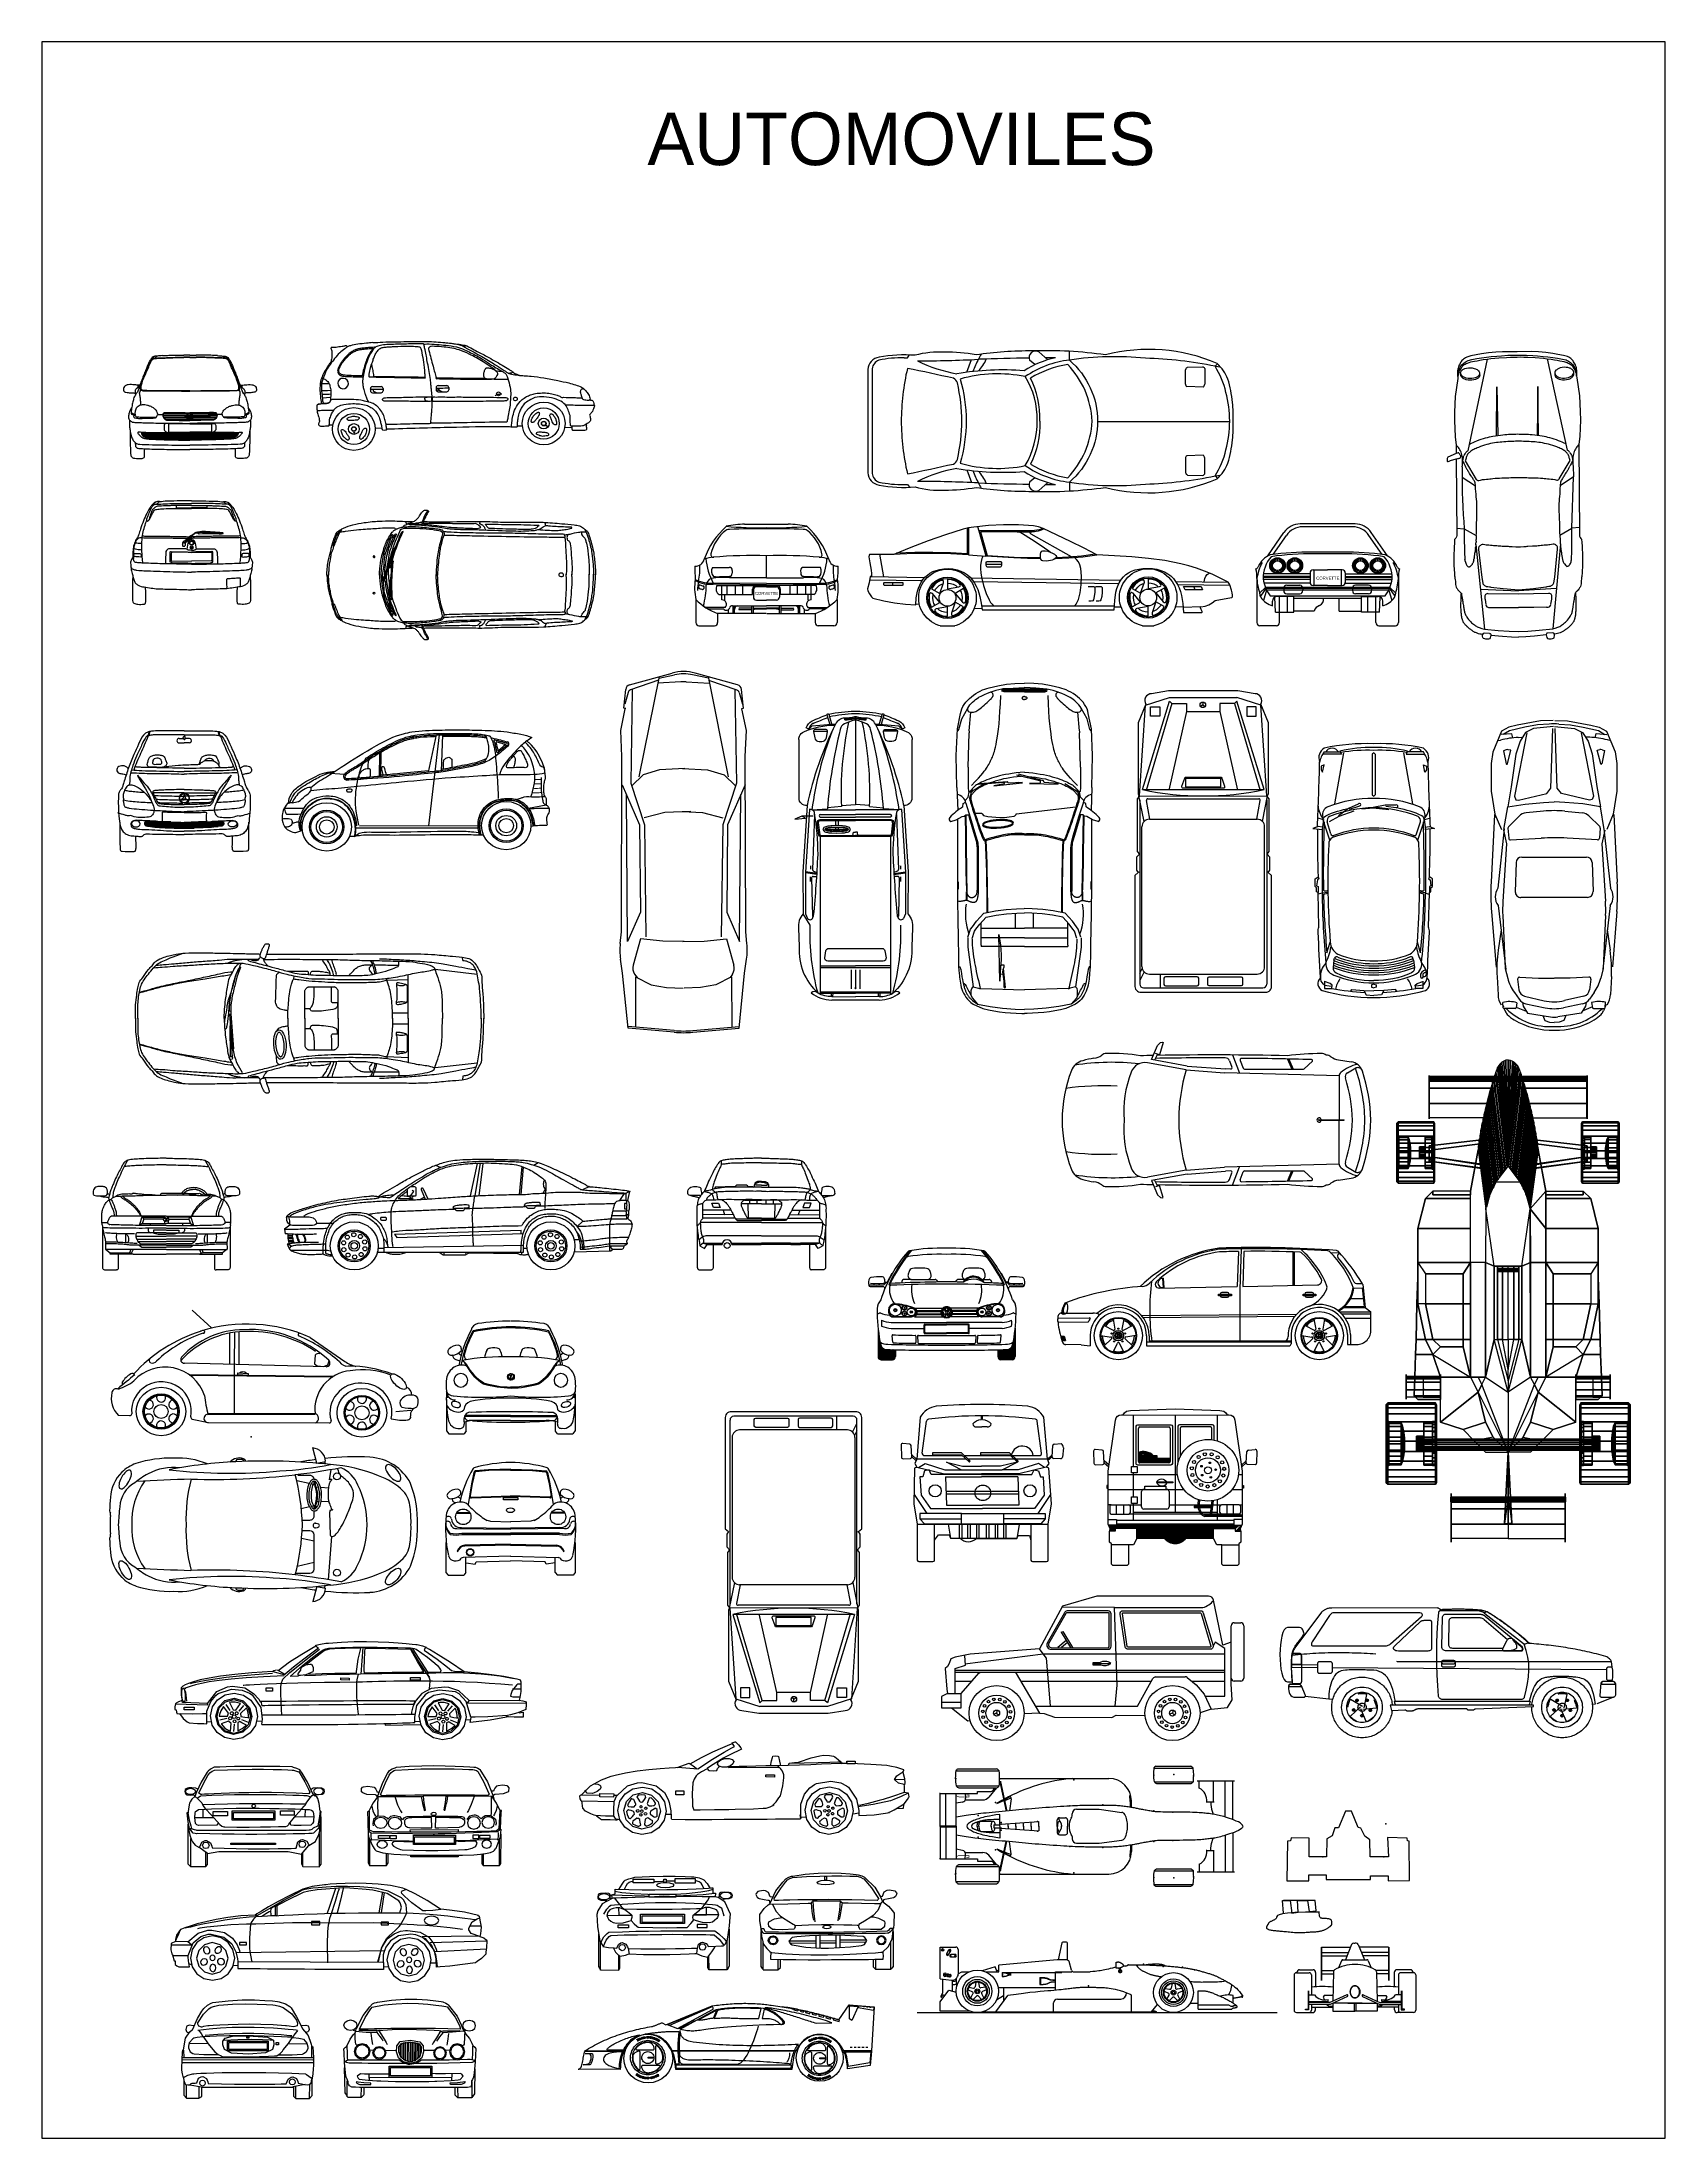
# Model space of a CAD drawing. Extents: x 149 to 250, y -977 to -912.
# Drawn here: x 204.17 to 225.77, y -976.23 to -948.33 of the extents above; entities that cross this region are included whole.
import ezdxf
from ezdxf.enums import TextEntityAlignment as Align

# ---------------------------------------------------------------- set-up
doc = ezdxf.new("R2010")
doc.units = 0
doc.header["$MEASUREMENT"] = 0
doc.layers.get('0').update_dxf_attribs({"linetype": 'CONTINUOUS'})
doc.layers.get('Defpoints').update_dxf_attribs({"linetype": 'CONTINUOUS'})
for name, color, linetype in [('2', 7, 'CONTINUOUS'), ('5', 7, 'CONTINUOUS'), ('6', 7, 'CONTINUOUS'), ('7', 7, 'CONTINUOUS'), ('AREA', 1, 'CONTINUOUS'), ('CAR1', 7, 'CONTINUOUS'), ('CONSTRUC', 5, 'CONTINUOUS'), ('LAYER_1', 7, 'CONTINUOUS'), ('MUROS', 7, 'CONTINUOUS'), ('TEXTO', 5, 'CONTINUOUS'), ('TIRES', 19, 'CONTINUOUS')]:
    doc.layers.add(name, color=color, linetype=linetype)
doc.styles.add('TXT', font='TXT', dxfattribs={"height": 0.2})

# ---------------------------------------------------------------- blocks, each defined once
blk = doc.blocks.new('galant-pl')
for p, q in [((1.659, 0.811), (1.664, 0.816)), ((2.106, 0.525), (2.111, 0.562)), ((3.627, -0.005), (3.627, 0.58)), ((3.986, 0.651), (4.549, 0.588)), ((4.357, 0.767), (4.353, 0.813)), ((2.253, -0.004), (2.253, 0.362)), ((2.309, 0.416), (2.647, 0.416)), ((2.698, -0.004), (2.698, 0.351)), ((3.344, 0.506), (3.627, 0.516)), ((1.256, 0.056), (1.269, 0.058)), ((1.289, -0.409), (1.256, 0.056)), ((1.269, 0.058), (1.303, -0.407)), ((2.253, 0), (2.253, -0.365)), ((2.698, 0), (2.698, -0.356)), ((3.418, 0.071), (3.627, 0.071)), ((3.627, 0), (3.627, -0.585)), ((1.263, -0.504), (1.26, -0.1)), ((1.26, -0.1), (1.287, -0.517)), ((3.418, -0.076), (3.627, -0.076)), ((1.287, -0.517), (1.265, -0.504)), ((1.303, -0.407), (1.289, -0.405)), ((2.105, -0.528), (2.11, -0.566)), ((2.309, -0.42), (2.647, -0.42)), ((3.344, -0.51), (3.627, -0.521)), ((1.658, -0.815), (1.663, -0.82)), ((3.986, -0.656), (4.549, -0.594)), ((4.357, -0.773), (4.353, -0.819))]:
    blk.add_line(p, q)
blk.add_circle((1.269, -0.529), 0.022)
blk.add_ellipse((1.922, -0.35), major_axis=(0.013, -0.196), ratio=0.418659)
for points, knots in [([(0, -0.002), (0, 0.017), (-0.001, 0.077), (0, 0.181), (0.013, 0.298), (0.032, 0.396), (0.043, 0.482), (0.111, 0.553), (0.155, 0.637), (0.222, 0.696), (0.255, 0.749), (0.312, 0.786), (0.381, 0.814), (0.462, 0.834), (0.555, 0.86), (0.683, 0.871), (0.865, 0.87), (1.121, 0.868), (1.382, 0.862), (1.573, 0.856), (1.652, 0.855), (1.663, 0.855)], [38.78424, 38.78424, 38.78424, 38.78424, 60.961987, 107.588603, 157.189146, 195.362433, 222.981141, 253.838408, 304.60715, 330.780341, 355.011019, 374.928268, 407.089401, 440.613242, 470.209076, 517.177842, 587.262834, 679.689371, 810.034061, 886.325869, 899.579988, 899.579988, 899.579988, 899.579988]), ([(0.03, -0.002), (0.03, 0), (0.03, 0.033), (0.03, 0.095), (0.031, 0.189), (0.041, 0.282), (0.056, 0.372), (0.078, 0.459), (0.129, 0.534), (0.188, 0.61), (0.249, 0.682), (0.32, 0.747), (0.413, 0.78), (0.512, 0.826), (0.579, 0.844), (0.621, 0.86), (0.622, 0.863)], [22.587173, 22.587173, 22.587173, 22.587173, 24.47218, 60.415699, 94.073658, 131.741622, 167.449361, 199.388861, 233.366298, 269.934958, 309.623736, 341.659931, 378.649676, 422.568467, 462.988403, 466.814373, 466.814373, 466.814373, 466.814373]), ([(1.744, 0.854), (1.809, 0.853), (2.013, 0.852), (2.363, 0.852), (2.78, 0.854), (3.174, 0.857), (3.509, 0.855), (3.775, 0.859), (4.001, 0.848), (4.199, 0.824), (4.365, 0.817), (4.477, 0.783), (4.53, 0.719), (4.564, 0.649), (4.616, 0.573), (4.606, 0.443), (4.629, 0.29), (4.631, 0.13), (4.635, 0.032), (4.635, -0.006)], [930.531307, 930.531307, 930.531307, 930.531307, 1004.928128, 1164.855753, 1331.756468, 1481.864795, 1617.611394, 1715.41739, 1786.394964, 1876.620542, 1943.407147, 1978.062656, 2006.165201, 2035.08282, 2068.368423, 2107.906157, 2179.115565, 2247.302703, 2290.875136, 2290.875136, 2290.875136, 2290.875136]), ([(0.279, 0.708), (0.311, 0.708), (0.389, 0.715), (0.533, 0.727), (0.709, 0.744), (0.908, 0.76), (1.09, 0.771), (1.261, 0.791), (1.431, 0.786), (1.56, 0.785), (1.634, 0.785), (1.641, 0.785)], [0, 0, 0, 0, 36.0488, 89.825759, 165.154061, 238.890616, 319.494426, 373.271384, 436.037531, 514.223717, 521.409632, 521.409632, 521.409632, 521.409632]), ([(1.18, -0.003), (1.18, 0.005), (1.181, 0.046), (1.187, 0.13), (1.196, 0.238), (1.213, 0.343), (1.226, 0.441), (1.248, 0.542), (1.297, 0.62), (1.328, 0.684), (1.359, 0.713), (1.377, 0.732), (1.387, 0.732)], [21.921761, 21.921761, 21.921761, 21.921761, 31.354982, 68.898305, 118.057673, 155.154927, 191.495615, 231.006951, 272.403623, 296.410848, 311.027552, 322.708625, 322.708625, 322.708625, 322.708625]), ([(1.702, 0.784), (1.766, 0.784), (1.915, 0.784), (2.169, 0.785), (2.434, 0.782), (2.701, 0.782), (2.949, 0.77), (3.221, 0.769), (3.468, 0.759), (3.673, 0.756), (3.819, 0.727), (3.918, 0.715), (3.981, 0.674), (3.993, 0.614), (4.03, 0.526), (4.06, 0.417), (4.08, 0.3), (4.079, 0.169), (4.085, 0.064), (4.084, -0.001), (4.084, -0.005)], [544.929067, 544.929067, 544.929067, 544.929067, 618.323653, 714.981673, 835.923725, 922.647506, 1020.671658, 1120.585792, 1233.912311, 1305.200931, 1354.026344, 1405.450525, 1418.000514, 1435.425589, 1472.675224, 1529.175859, 1563.249036, 1609.159911, 1678.769511, 1683.63443, 1683.63443, 1683.63443, 1683.63443]), ([(2.841, 0.569), (2.847, 0.579), (2.869, 0.599), (2.899, 0.634), (2.937, 0.671), (2.978, 0.691), (3.02, 0.708), (3.075, 0.711), (3.122, 0.71), (3.152, 0.71), (3.155, 0.71), (3.155, 0.71)], [0, 0, 0, 0, 13.971796, 33.322499, 53.523289, 73.528009, 85.167077, 105.021307, 135.917075, 139.153772, 139.372111, 139.372111, 139.372111, 139.372111]), ([(3.177, 0.71), (3.215, 0.71), (3.299, 0.709), (3.407, 0.708), (3.477, 0.709), (3.502, 0.707)], [147.919648, 147.919648, 147.919648, 147.919648, 191.324249, 243.994999, 271.80382, 271.80382, 271.80382, 271.80382]), ([(4.6, -0.006), (4.6, 0.022), (4.601, 0.095), (4.589, 0.229), (4.587, 0.374), (4.561, 0.507), (4.549, 0.605), (4.519, 0.678), (4.479, 0.722), (4.438, 0.749), (4.395, 0.761), (4.368, 0.763), (4.356, 0.766)], [13.370379, 13.370379, 13.370379, 13.370379, 45.120592, 97.214032, 166.958182, 211.090255, 252.338732, 280.064723, 299.570016, 319.525121, 335.506815, 350.230042, 350.230042, 350.230042, 350.230042]), ([(2.027, -0.004), (2.027, 0.017), (2.026, 0.067), (2.033, 0.157), (2.042, 0.265), (2.053, 0.368), (2.075, 0.447), (2.09, 0.496), (2.102, 0.519), (2.106, 0.525)], [21.876309, 21.876309, 21.876309, 21.876309, 45.663651, 78.990492, 125.47186, 169.571758, 197.895671, 219.355672, 227.531129, 227.531129, 227.531129, 227.531129]), ([(3.42, -0.005), (3.42, 0.002), (3.419, 0.038), (3.419, 0.117), (3.412, 0.227), (3.4, 0.341), (3.369, 0.427), (3.358, 0.482), (3.343, 0.507), (3.344, 0.519), (3.344, 0.527), (3.345, 0.531)], [18.271383, 18.271383, 18.271383, 18.271383, 26.153451, 59.702915, 108.681208, 152.905056, 190.159744, 212.276814, 217.877245, 221.857113, 226.441, 226.441, 226.441, 226.441]), ([(0, 0), (0, -0.019), (-0.001, -0.079), (0, -0.183), (0.013, -0.3), (0.032, -0.398), (0.042, -0.484), (0.111, -0.555), (0.155, -0.639), (0.222, -0.698), (0.255, -0.751), (0.311, -0.788), (0.38, -0.816), (0.461, -0.836), (0.554, -0.862), (0.682, -0.874), (0.865, -0.873), (1.12, -0.871), (1.381, -0.865), (1.573, -0.86), (1.651, -0.858), (1.662, -0.858)], [38.78424, 38.78424, 38.78424, 38.78424, 60.961987, 107.588603, 157.189146, 195.362433, 222.981141, 253.838408, 304.60715, 330.780341, 355.011019, 374.928268, 407.089401, 440.613242, 470.209076, 517.177842, 587.262834, 679.689371, 810.034061, 886.325869, 899.579988, 899.579988, 899.579988, 899.579988]), ([(0.03, 0), (0.03, -0.002), (0.03, -0.035), (0.029, -0.097), (0.03, -0.191), (0.041, -0.284), (0.056, -0.374), (0.078, -0.461), (0.129, -0.536), (0.187, -0.612), (0.248, -0.684), (0.319, -0.749), (0.413, -0.782), (0.511, -0.829), (0.578, -0.846), (0.62, -0.863), (0.621, -0.866)], [22.587173, 22.587173, 22.587173, 22.587173, 24.47218, 60.415699, 94.073658, 131.741622, 167.449361, 199.388861, 233.366298, 269.934958, 309.623736, 341.659931, 378.649676, 422.568467, 462.988403, 466.814373, 466.814373, 466.814373, 466.814373]), ([(1.18, 0), (1.18, -0.008), (1.181, -0.049), (1.187, -0.133), (1.195, -0.241), (1.213, -0.346), (1.225, -0.444), (1.247, -0.545), (1.296, -0.623), (1.328, -0.687), (1.358, -0.717), (1.376, -0.735), (1.387, -0.735)], [21.921761, 21.921761, 21.921761, 21.921761, 31.354982, 68.898305, 118.057673, 155.154927, 191.495615, 231.006951, 272.403623, 296.410848, 311.027552, 322.708625, 322.708625, 322.708625, 322.708625]), ([(1.424, -0.725), (1.399, -0.685), (1.342, -0.592), (1.283, -0.366), (1.269, -0.163), (1.262, -0.02), (1.261, 0)], [0, 0, 0, 0, 54.051109, 124.138957, 264.529754, 287.614432, 287.614432, 287.614432, 287.614432]), ([(1.702, -0.788), (1.766, -0.788), (1.914, -0.788), (2.168, -0.789), (2.433, -0.786), (2.7, -0.786), (2.948, -0.774), (3.22, -0.773), (3.468, -0.764), (3.672, -0.761), (3.819, -0.732), (3.918, -0.72), (3.98, -0.68), (3.993, -0.619), (4.03, -0.531), (4.06, -0.423), (4.08, -0.305), (4.079, -0.174), (4.085, -0.069), (4.084, -0.004), (4.084, 0)], [544.929067, 544.929067, 544.929067, 544.929067, 618.323653, 714.981673, 835.923725, 922.647506, 1020.671658, 1120.585792, 1233.912311, 1305.200931, 1354.026344, 1405.450525, 1418.000514, 1435.425589, 1472.675224, 1529.175859, 1563.249036, 1609.159911, 1678.769511, 1683.63443, 1683.63443, 1683.63443, 1683.63443]), ([(1.743, -0.857), (1.808, -0.857), (2.013, -0.856), (2.363, -0.856), (2.779, -0.858), (3.174, -0.862), (3.508, -0.86), (3.774, -0.864), (4, -0.853), (4.198, -0.829), (4.364, -0.823), (4.476, -0.789), (4.529, -0.725), (4.564, -0.655), (4.616, -0.579), (4.606, -0.449), (4.629, -0.296), (4.631, -0.136), (4.635, -0.038), (4.635, 0)], [930.531307, 930.531307, 930.531307, 930.531307, 1004.928128, 1164.855753, 1331.756468, 1481.864795, 1617.611394, 1715.41739, 1786.394964, 1876.620542, 1943.407147, 1978.062656, 2006.165201, 2035.08282, 2068.368423, 2107.906157, 2179.115565, 2247.302703, 2290.875136, 2290.875136, 2290.875136, 2290.875136]), ([(2.027, 0), (2.027, -0.021), (2.026, -0.071), (2.033, -0.161), (2.042, -0.268), (2.052, -0.372), (2.074, -0.451), (2.089, -0.499), (2.102, -0.522), (2.105, -0.528)], [21.876309, 21.876309, 21.876309, 21.876309, 45.663651, 78.990492, 125.47186, 169.571758, 197.895671, 219.355672, 227.531129, 227.531129, 227.531129, 227.531129]), ([(3.42, 0), (3.42, -0.007), (3.419, -0.043), (3.419, -0.122), (3.412, -0.232), (3.4, -0.346), (3.369, -0.431), (3.358, -0.487), (3.342, -0.512), (3.344, -0.524), (3.343, -0.532), (3.345, -0.535)], [18.271383, 18.271383, 18.271383, 18.271383, 26.153451, 59.702915, 108.681208, 152.905056, 190.159744, 212.276814, 217.877245, 221.857113, 226.441, 226.441, 226.441, 226.441]), ([(4.6, 0), (4.6, -0.028), (4.601, -0.101), (4.589, -0.234), (4.586, -0.38), (4.561, -0.513), (4.549, -0.611), (4.518, -0.683), (4.479, -0.728), (4.437, -0.754), (4.395, -0.767), (4.368, -0.769), (4.355, -0.772)], [13.370379, 13.370379, 13.370379, 13.370379, 45.120592, 97.214032, 166.958182, 211.090255, 252.338732, 280.064723, 299.570016, 319.525121, 335.506815, 350.230042, 350.230042, 350.230042, 350.230042]), ([(1.933, -0.516), (1.934, -0.516), (1.934, -0.516), (1.935, -0.516), (1.935, -0.516), (1.937, -0.515), (1.938, -0.515), (1.94, -0.513), (1.941, -0.512), (1.943, -0.509), (1.945, -0.508), (1.948, -0.503), (1.951, -0.499), (1.955, -0.49), (1.957, -0.485), (1.962, -0.474), (1.964, -0.468), (1.967, -0.454), (1.969, -0.447), (1.972, -0.427), (1.974, -0.414), (1.975, -0.386), (1.976, -0.371), (1.974, -0.342), (1.973, -0.327), (1.969, -0.299), (1.966, -0.285), (1.959, -0.259), (1.955, -0.247), (1.948, -0.228), (1.944, -0.221), (1.937, -0.208), (1.933, -0.203), (1.927, -0.195), (1.925, -0.193), (1.92, -0.189), (1.918, -0.187), (1.916, -0.186), (1.915, -0.185), (1.913, -0.185), (1.912, -0.184), (1.911, -0.184), (1.911, -0.184), (1.91, -0.184), (1.91, -0.184), (1.909, -0.185), (1.908, -0.185), (1.906, -0.186), (1.905, -0.187), (1.903, -0.189), (1.901, -0.191), (1.898, -0.194), (1.897, -0.197), (1.893, -0.203), (1.89, -0.208), (1.886, -0.218), (1.883, -0.224), (1.879, -0.238), (1.877, -0.245), (1.874, -0.261), (1.873, -0.269), (1.87, -0.292), (1.869, -0.306), (1.869, -0.336), (1.87, -0.351), (1.872, -0.382), (1.875, -0.396), (1.88, -0.425), (1.884, -0.438), (1.892, -0.46), (1.895, -0.469), (1.903, -0.485), (1.907, -0.492), (1.913, -0.501), (1.916, -0.504), (1.921, -0.51), (1.924, -0.512), (1.927, -0.514), (1.928, -0.515), (1.93, -0.516), (1.931, -0.516), (1.932, -0.516), (1.933, -0.516), (1.933, -0.516), (1.933, -0.516), (1.933, -0.516)], [0, 0, 0, 0, 0.090998, 0.090998, 0.181995, 0.181995, 0.272993, 0.272993, 0.36399, 0.36399, 0.454988, 0.454988, 0.600892, 0.600892, 0.746796, 0.746796, 0.8927, 0.8927, 1.038604, 1.038604, 1.277597, 1.277597, 1.51659, 1.51659, 1.755583, 1.755583, 1.994575, 1.994575, 2.233568, 2.233568, 2.418434, 2.418434, 2.6033, 2.6033, 2.734374, 2.734374, 2.865447, 2.865447, 2.964727, 2.964727, 3.064007, 3.064007, 3.163287, 3.163287, 3.262567, 3.262567, 3.361848, 3.361848, 3.461128, 3.461128, 3.560408, 3.560408, 3.659688, 3.659688, 3.816331, 3.816331, 3.972974, 3.972974, 4.129617, 4.129617, 4.28626, 4.28626, 4.534086, 4.534086, 4.781912, 4.781912, 5.029737, 5.029737, 5.277563, 5.277563, 5.477491, 5.477491, 5.677418, 5.677418, 5.817515, 5.817515, 5.957612, 5.957612, 6.061674, 6.061674, 6.165736, 6.165736, 6.269799, 6.269799, 6.283185, 6.283185, 6.283185, 6.283185]), ([(0.279, -0.71), (0.31, -0.711), (0.388, -0.717), (0.532, -0.729), (0.708, -0.746), (0.908, -0.763), (1.089, -0.774), (1.26, -0.794), (1.43, -0.789), (1.559, -0.788), (1.634, -0.788), (1.64, -0.788)], [0, 0, 0, 0, 36.0488, 89.825759, 165.154061, 238.890616, 319.494426, 373.271384, 436.037531, 514.223717, 521.409632, 521.409632, 521.409632, 521.409632]), ([(2.841, -0.573), (2.846, -0.584), (2.868, -0.604), (2.899, -0.639), (2.937, -0.675), (2.978, -0.695), (3.019, -0.712), (3.075, -0.716), (3.121, -0.715), (3.151, -0.715), (3.154, -0.715), (3.155, -0.715)], [0, 0, 0, 0, 13.971796, 33.322499, 53.523289, 73.528009, 85.167077, 105.021307, 135.917075, 139.153772, 139.372111, 139.372111, 139.372111, 139.372111]), ([(3.177, -0.715), (3.215, -0.715), (3.299, -0.714), (3.407, -0.713), (3.477, -0.713), (3.501, -0.712)], [147.919648, 147.919648, 147.919648, 147.919648, 191.324249, 243.994999, 271.80382, 271.80382, 271.80382, 271.80382])]:
    blk.add_open_spline(points, degree=3, knots=knots)
for points, start_tangent, end_tangent in [([(1.702, 0.792), (1.684, 0.799), (1.667, 0.812), (1.66, 0.823), (1.66, 0.837), (1.663, 0.855), (1.672, 0.885), (1.688, 0.92), (1.706, 0.955), (1.72, 0.978), (1.734, 0.99), (1.749, 0.992), (1.765, 0.992), (1.775, 0.987), (1.779, 0.978), (1.775, 0.95), (1.763, 0.911), (1.746, 0.86), (1.735, 0.828), (1.724, 0.799), (1.721, 0.793), (1.713, 0.792), (1.703, 0.792)], (-0.999938, -0.011098), (-0.966414, 0.256988)), ([(0.05, 0.339), (0.153, 0.367), (0.315, 0.411), (0.495, 0.451), (0.69, 0.487), (0.926, 0.525), (1.126, 0.559), (1.223, 0.575), (1.265, 0.581), (1.275, 0.581)], (0.953899, 0.300128), (0.997519, 0.070391)), ([(0.054, 0.345), (0.117, 0.363), (0.263, 0.405), (0.471, 0.455), (0.7, 0.501), (0.906, 0.545), (1.118, 0.591), (1.265, 0.617), (1.291, 0.617)], (0.93512, 0.354332), (0.998953, -0.045753)), ([(0.245, 0.672), (0.355, 0.68), (0.5, 0.692), (0.72, 0.705), (0.924, 0.719), (1.141, 0.729), (1.347, 0.735), (1.431, 0.731), (1.571, 0.703), (1.67, 0.679), (1.864, 0.628), (2.013, 0.586), (2.131, 0.56), (2.232, 0.542), (2.308, 0.53), (2.472, 0.524), (2.646, 0.519), (2.839, 0.515), (3.079, 0.517), (3.226, 0.519), (3.428, 0.543), (3.553, 0.565), (3.764, 0.609), (3.948, 0.643), (3.988, 0.651)], (0.989349, 0.145566), (0.994246, -0.107119)), ([(1.19, -0.051), (1.21, 0.079), (1.227, 0.202), (1.238, 0.246), (1.274, 0.343), (1.291, 0.411), (1.313, 0.501), (1.346, 0.594), (1.388, 0.686), (1.41, 0.728)], (-0.048378, 0.998829), (0.943093, 0.332528)), ([(1.225, 0.733), (1.263, 0.749), (1.303, 0.763), (1.353, 0.773), (1.415, 0.783), (1.445, 0.787)], (0.798779, 0.601624), (0.99982, -0.018957)), ([(1.254, 0.09), (1.254, 0.176), (1.267, 0.31), (1.316, 0.488), (1.375, 0.657), (1.399, 0.684)], (-0.26683, 0.963744), (0.832302, 0.554322)), ([(1.399, 0.677), (1.362, 0.583), (1.32, 0.433), (1.28, 0.246), (1.269, 0.096), (1.271, 0.052)], (-0.415344, -0.909665), (0, -1)), ([(1.509, 0.764), (1.504, 0.766), (1.502, 0.772), (1.501, 0.778), (1.503, 0.782), (1.506, 0.786)], (-0.963045, 0.269341), (0.8053, 0.592868)), ([(1.509, 0.764), (1.594, 0.74), (1.7, 0.712), (1.853, 0.671), (2.023, 0.626), (2.151, 0.595), (2.265, 0.585), (2.398, 0.575), (2.531, 0.573), (2.795, 0.568), (2.989, 0.571), (3.094, 0.574), (3.216, 0.598), (3.369, 0.638), (3.471, 0.678), (3.495, 0.69), (3.503, 0.71), (3.505, 0.734), (3.505, 0.745), (3.503, 0.759)], (0.938755, -0.344586), (-0.467528, 0.883978)), ([(1.527, 0.786), (1.539, 0.778), (1.57, 0.769), (1.609, 0.769), (1.635, 0.777), (1.649, 0.798), (1.659, 0.811)], (0.687753, -0.725944), (0.677647, 0.735387)), ([(1.701, 0.792), (1.705, 0.776), (1.714, 0.757), (1.734, 0.726), (1.753, 0.706), (1.761, 0.696)], (0.034909, -0.99939), (0.778989, -0.627037)), ([(1.872, 0.49), (1.873, 0.52), (1.876, 0.553), (1.883, 0.585), (1.896, 0.599), (1.921, 0.612)], (-0.053967, 0.998543), (0.966167, 0.257918)), ([(2.021, 0.626), (2.104, 0.626), (2.219, 0.628), (2.276, 0.628), (2.289, 0.627), (2.295, 0.621), (2.299, 0.607), (2.3, 0.591), (2.299, 0.583)], (0.999968, -0.008039), (-0.100273, -0.99496)), ([(2.325, 0.581), (2.33, 0.599), (2.338, 0.616), (2.352, 0.625), (2.372, 0.627), (2.428, 0.626), (2.489, 0.621), (2.557, 0.608), (2.591, 0.6)], (0.433151, 0.901321), (0.950384, -0.31108)), ([(2.584, 0.572), (2.591, 0.583), (2.591, 0.601), (2.569, 0.639), (2.537, 0.7), (2.494, 0.764), (2.481, 0.781)], (0.908039, 0.418886), (-0.710986, 0.703207)), ([(2.632, 0.572), (2.636, 0.584), (2.626, 0.617), (2.591, 0.705), (2.566, 0.754), (2.549, 0.781)], (0.827394, 0.561622), (-0.480659, 0.876908)), ([(2.667, 0.571), (2.673, 0.582), (2.669, 0.61), (2.646, 0.678), (2.621, 0.747), (2.612, 0.78)], (0.917282, 0.398237), (-0.249823, 0.968291)), ([(3.157, 0.585), (3.145, 0.6), (3.127, 0.624), (3.114, 0.646), (3.113, 0.667), (3.121, 0.684), (3.131, 0.697), (3.152, 0.709)], (-0.586476, 0.809967), (0.918985, 0.394293)), ([(3.181, 0.589), (3.183, 0.603), (3.177, 0.644), (3.154, 0.714), (3.129, 0.767)], (0.379659, 0.925127), (-0.585646, 0.810567)), ([(3.2, 0.595), (3.202, 0.617), (3.192, 0.669), (3.169, 0.735), (3.156, 0.767)], (0.34276, 0.939423), (-0.396912, 0.917857)), ([(3.248, 0.791), (3.374, 0.787), (3.598, 0.775), (3.816, 0.757), (4.069, 0.729), (4.261, 0.693), (4.421, 0.664), (4.532, 0.642)], (0.999392, 0.034865), (0.963224, -0.268699)), ([(1.188, -0.141), (1.203, -0.139), (1.214, -0.121), (1.223, -0.077), (1.241, 0.068), (1.26, 0.303)], (0.97722, 0.21223), (0.109339, 0.994005)), ([(1.875, 0.175), (1.866, 0.258), (1.868, 0.347), (1.872, 0.444), (1.872, 0.49)], (-0.475979, 0.879457), (0.054121, 0.998534)), ([(2.104, 0.525), (2.173, 0.515), (2.307, 0.499), (2.476, 0.487), (2.645, 0.478), (2.861, 0.476), (3.003, 0.475), (3.196, 0.482), (3.248, 0.485), (3.287, 0.494), (3.323, 0.504), (3.342, 0.506)], (0.972758, -0.231822), (0.979005, -0.203835)), ([(2.253, 0.361), (2.256, 0.376), (2.267, 0.392), (2.285, 0.407), (2.297, 0.415), (2.311, 0.416)], (-0.014843, 0.99989), (1, -0.000795)), ([(2.687, 0.205), (2.687, 0.174), (2.68, 0.142), (2.656, 0.127), (2.531, 0.102), (2.423, 0.093), (2.362, 0.093), (2.34, 0.097), (2.335, 0.103), (2.326, 0.117), (2.326, 0.124), (2.326, 0.129), (2.333, 0.141), (2.352, 0.164), (2.367, 0.212), (2.376, 0.281), (2.379, 0.36), (2.377, 0.415)], (0.018827, -0.999823), (0.095279, 0.995451)), ([(2.697, 0.21), (2.677, 0.206), (2.629, 0.206), (2.618, 0.208), (2.611, 0.214), (2.607, 0.225), (2.607, 0.248), (2.609, 0.311), (2.609, 0.361), (2.609, 0.407), (2.609, 0.415)], (-0.902036, -0.43166), (0.140164, 0.990128)), ([(2.698, 0.351), (2.696, 0.371), (2.686, 0.388), (2.671, 0.403), (2.661, 0.411), (2.646, 0.416)], (-0.017076, 0.999854), (-1, 0.000795)), ([(3.472, 0.186), (3.499, 0.185), (3.549, 0.191), (3.588, 0.201), (3.606, 0.208), (3.613, 0.217), (3.618, 0.237), (3.619, 0.288), (3.619, 0.366), (3.619, 0.406), (3.618, 0.428), (3.615, 0.436), (3.596, 0.449), (3.557, 0.459), (3.519, 0.466), (3.483, 0.47), (3.479, 0.469), (3.473, 0.459), (3.473, 0.441), (3.475, 0.418), (3.477, 0.379), (3.477, 0.338), (3.477, 0.298), (3.477, 0.264), (3.473, 0.232), (3.469, 0.214), (3.469, 0.197), (3.471, 0.186)], (0.941931, -0.335807), (0.908875, -0.417069)), ([(3.472, 0.452), (3.487, 0.444), (3.513, 0.438), (3.538, 0.436), (3.567, 0.438), (3.581, 0.444), (3.592, 0.45)], (0.763955, -0.645269), (0.773931, 0.63327)), ([(2.029, 0.101), (1.977, 0.109), (1.912, 0.129), (1.887, 0.151), (1.875, 0.175)], (-0.992474, 0.122458), (-0.400335, 0.916369)), ([(3.469, 0.206), (3.486, 0.214), (3.516, 0.22), (3.548, 0.221), (3.578, 0.217), (3.593, 0.212), (3.602, 0.207)], (0.760925, 0.64884), (0.900808, -0.434217)), ([(2.029, -0.105), (1.977, -0.113), (1.912, -0.133), (1.887, -0.155), (1.875, -0.178)], (-0.992571, -0.121669), (-0.401063, -0.916051)), ([(2.687, -0.209), (2.687, -0.178), (2.68, -0.146), (2.656, -0.131), (2.531, -0.106), (2.423, -0.097), (2.362, -0.097), (2.34, -0.101), (2.335, -0.107), (2.326, -0.121), (2.326, -0.128), (2.326, -0.133), (2.333, -0.145), (2.352, -0.168), (2.367, -0.216), (2.375, -0.285), (2.379, -0.364), (2.377, -0.419)], (0.019622, 0.999807), (0.094488, -0.995526)), ([(2.697, -0.214), (2.677, -0.211), (2.629, -0.211), (2.618, -0.212), (2.611, -0.218), (2.606, -0.229), (2.606, -0.252), (2.609, -0.315), (2.609, -0.365), (2.609, -0.411), (2.609, -0.42)], (-0.901693, 0.432377), (0.139377, -0.990239)), ([(3.471, -0.191), (3.499, -0.189), (3.549, -0.195), (3.588, -0.206), (3.606, -0.213), (3.613, -0.221), (3.618, -0.242), (3.619, -0.293), (3.619, -0.371), (3.619, -0.411), (3.618, -0.433), (3.615, -0.441), (3.595, -0.454), (3.556, -0.463), (3.518, -0.471), (3.483, -0.475), (3.478, -0.474), (3.472, -0.464), (3.472, -0.446), (3.474, -0.423), (3.477, -0.384), (3.477, -0.343), (3.477, -0.303), (3.477, -0.268), (3.473, -0.236), (3.469, -0.219), (3.469, -0.201), (3.471, -0.191)], (0.942197, 0.335058), (0.909206, 0.416347)), ([(3.469, -0.211), (3.486, -0.219), (3.515, -0.225), (3.548, -0.226), (3.578, -0.222), (3.593, -0.217), (3.602, -0.212)], (0.760409, -0.649445), (0.901153, 0.4335)), ([(0.05, -0.341), (0.152, -0.37), (0.315, -0.414), (0.495, -0.454), (0.689, -0.49), (0.926, -0.528), (1.126, -0.562), (1.222, -0.578), (1.264, -0.584), (1.274, -0.584)], (0.95366, -0.300886), (0.997463, -0.071184)), ([(0.054, -0.347), (0.116, -0.366), (0.262, -0.408), (0.471, -0.458), (0.699, -0.504), (0.906, -0.548), (1.118, -0.594), (1.264, -0.62), (1.29, -0.62)], (0.934838, -0.355075), (0.998989, 0.044959)), ([(0.245, -0.674), (0.355, -0.682), (0.499, -0.694), (0.719, -0.708), (0.924, -0.722), (1.14, -0.732), (1.347, -0.738), (1.431, -0.734), (1.571, -0.706), (1.67, -0.682), (1.864, -0.632), (2.012, -0.59), (2.131, -0.564), (2.231, -0.546), (2.307, -0.534), (2.472, -0.528), (2.646, -0.524), (2.839, -0.52), (3.079, -0.522), (3.226, -0.524), (3.428, -0.548), (3.553, -0.57), (3.763, -0.614), (3.947, -0.648), (3.987, -0.656)], (0.989233, -0.146352), (0.994331, 0.106329)), ([(1.872, -0.494), (1.872, -0.523), (1.875, -0.557), (1.883, -0.589), (1.896, -0.603), (1.92, -0.615)], (-0.054761, -0.998499), (0.965961, -0.258686)), ([(2.104, -0.529), (2.173, -0.519), (2.307, -0.503), (2.475, -0.491), (2.645, -0.483), (2.861, -0.48), (3.002, -0.48), (3.196, -0.487), (3.248, -0.49), (3.287, -0.499), (3.322, -0.509), (3.342, -0.511)], (0.972942, 0.231049), (0.979167, 0.203057)), ([(2.253, -0.365), (2.256, -0.38), (2.267, -0.396), (2.284, -0.411), (2.297, -0.418), (2.31, -0.42)], (-0.015637, -0.999878), (1, 0)), ([(2.698, -0.355), (2.695, -0.375), (2.686, -0.393), (2.671, -0.407), (2.661, -0.415), (2.645, -0.42)], (-0.017871, -0.99984), (-1, 0)), ([(3.471, -0.457), (3.487, -0.449), (3.512, -0.443), (3.538, -0.441), (3.567, -0.443), (3.58, -0.449), (3.591, -0.455)], (0.764468, 0.644662), (0.773428, -0.633885)), ([(1.224, -0.736), (1.263, -0.753), (1.303, -0.767), (1.353, -0.777), (1.415, -0.787), (1.445, -0.791)], (0.798301, -0.602259), (0.999835, 0.018163)), ([(1.509, -0.767), (1.504, -0.77), (1.501, -0.775), (1.501, -0.781), (1.502, -0.786), (1.505, -0.789)], (-0.963259, -0.268576), (0.804828, -0.593508)), ([(1.508, -0.767), (1.594, -0.744), (1.7, -0.715), (1.853, -0.675), (2.022, -0.629), (2.15, -0.599), (2.264, -0.589), (2.397, -0.579), (2.53, -0.577), (2.794, -0.572), (2.988, -0.576), (3.094, -0.579), (3.215, -0.603), (3.368, -0.643), (3.471, -0.683), (3.494, -0.695), (3.502, -0.715), (3.504, -0.739), (3.504, -0.75), (3.502, -0.764)], (0.939028, 0.343839), (-0.468231, -0.883606)), ([(1.526, -0.79), (1.538, -0.782), (1.569, -0.773), (1.608, -0.773), (1.634, -0.781), (1.648, -0.802), (1.658, -0.815)], (0.68833, 0.725397), (0.677063, -0.735925)), ([(1.702, -0.796), (1.683, -0.803), (1.666, -0.815), (1.66, -0.826), (1.659, -0.84), (1.662, -0.859), (1.672, -0.888), (1.687, -0.923), (1.705, -0.958), (1.719, -0.981), (1.734, -0.994), (1.749, -0.996), (1.764, -0.996), (1.774, -0.99), (1.778, -0.982), (1.775, -0.953), (1.762, -0.914), (1.745, -0.863), (1.735, -0.831), (1.724, -0.802), (1.72, -0.796), (1.712, -0.795), (1.702, -0.796)], (-0.999929, 0.011893), (-0.966618, -0.25622)), ([(1.701, -0.796), (1.704, -0.78), (1.714, -0.761), (1.734, -0.73), (1.752, -0.709), (1.76, -0.7)], (0.035703, 0.999362), (0.779487, 0.626418)), ([(2.021, -0.63), (2.104, -0.63), (2.219, -0.632), (2.276, -0.632), (2.289, -0.631), (2.295, -0.625), (2.299, -0.611), (2.299, -0.594), (2.298, -0.586)], (0.999974, 0.007245), (-0.099482, 0.995039)), ([(2.324, -0.584), (2.329, -0.603), (2.338, -0.62), (2.351, -0.629), (2.371, -0.631), (2.427, -0.63), (2.488, -0.625), (2.557, -0.613), (2.59, -0.604)], (0.432435, -0.901665), (0.950631, 0.310324)), ([(2.584, -0.576), (2.591, -0.587), (2.591, -0.605), (2.569, -0.643), (2.536, -0.704), (2.493, -0.768), (2.481, -0.785)], (0.907706, -0.419607), (-0.711544, -0.702641)), ([(2.631, -0.576), (2.635, -0.589), (2.626, -0.621), (2.591, -0.709), (2.565, -0.758), (2.549, -0.785)], (0.826947, -0.56228), (-0.481356, -0.876525)), ([(2.667, -0.575), (2.672, -0.586), (2.668, -0.614), (2.645, -0.682), (2.621, -0.751), (2.611, -0.784)], (0.916966, -0.398966), (-0.250593, -0.968093)), ([(3.156, -0.589), (3.145, -0.605), (3.127, -0.629), (3.113, -0.651), (3.112, -0.671), (3.12, -0.688), (3.13, -0.702), (3.152, -0.714)], (-0.58712, -0.8095), (0.918671, -0.395024)), ([(3.18, -0.594), (3.183, -0.608), (3.176, -0.648), (3.153, -0.719), (3.129, -0.772)], (0.378923, -0.925428), (-0.58629, -0.810101)), ([(3.199, -0.6), (3.202, -0.621), (3.191, -0.674), (3.168, -0.739), (3.156, -0.772)], (0.342014, -0.939695), (-0.397641, -0.917541)), ([(3.247, -0.796), (3.373, -0.792), (3.597, -0.78), (3.816, -0.762), (4.068, -0.734), (4.261, -0.698), (4.421, -0.67), (4.531, -0.648)], (0.999364, -0.03566), (0.963437, 0.267933))]:
    blk.add_spline(points, degree=3, dxfattribs=dict(start_tangent=start_tangent, end_tangent=end_tangent))
for points in [[(2.253, 0.131), (2.327, 0.131)], [(2.253, -0.135), (2.327, -0.135)]]:
    blk.add_spline(points, degree=3)
blk = doc.blocks.new('galant-lat')
for p, q in [((1.637, 1.418), (1.541, 0.984)), ((1.678, 1.42), (1.605, 0.986)), ((1.711, 1.418), (1.66, 0.986)), ((2.389, 1.394), (2.448, 1.429)), ((1.08, 1.393), (1.152, 1.365)), ((2.231, 1.375), (2.193, 1.004)), ((2.25, 1.366), (2.217, 1.004)), ((0.74, 0.972), (0.795, 1.043)), ((0.795, 1.043), (0.77, 1.055)), ((0.871, 0.937), (0.931, 0.969)), ((0.889, 1.068), (0.943, 0.941)), ((0.918, 1.081), (0.979, 0.944)), ((3.131, 1.108), (3.039, 1.065)), ((3.591, 1.016), (3.529, 0.922)), ((3.626, 0.885), (3.597, 0.885)), ((3.597, 0.885), (3.597, 0.811)), ((3.613, 1.015), (3.613, 0.922)), ((3.613, 0.922), (3.639, 0.922)), ((3.639, 0.922), (3.669, 1.045)), ((-0.856, 0.594), (-0.928, 0.541)), ((-0.504, 0.624), (-0.272, 0.624)), ((3.044, 0.649), (2.964, 0.575)), ((3.427, 0.726), (3.618, 0.726)), ((3.439, 0.784), (3.625, 0.784)), ((3.597, 0.811), (3.625, 0.811)), ((3.618, 0.726), (3.651, 0.745)), ((3.625, 0.784), (3.654, 0.792)), ((-0.928, 0.541), (-0.917, 0.482)), ((-0.884, 0.46), (-0.824, 0.46)), ((-0.883, 0.435), (-0.824, 0.435)), ((-0.881, 0.423), (-0.819, 0.423)), ((-0.877, 0.395), (-0.815, 0.395)), ((-0.875, 0.383), (-0.812, 0.383)), ((-0.871, 0.36), (-0.806, 0.367)), ((0.316, 0.291), (0.391, 0.291)), ((0.391, 0.299), (2.254, 0.327)), ((0.535, 0.476), (2.22, 0.53)), ((0.538, 0.476), (0.566, 0.432)), ((0.564, 0.432), (2.248, 0.484)), ((2.217, 0.53), (2.217, 0.484)), ((2.252, 0.289), (2.3, 0.289)), ((2.925, 0.405), (2.993, 0.405)), ((3.395, 0.319), (3.395, 0.253)), ((0.299, 0.234), (2.253, 0.237)), ((1.13, 0.235), (1.183, 0.199)), ((1.181, 0.199), (1.482, 0.199)), ((1.192, 0.235), (1.192, 0.199)), ((1.482, 0.199), (1.541, 0.237)), ((1.482, 0.237), (1.484, 0.199)), ((1.531, 0.227), (2.174, 0.216)), ((1.889, 0.237), (1.889, 0.221)), ((2.171, 0.237), (2.171, 0.216)), ((2.228, 0.237), (2.228, 0.203)), ((2.927, 0.239), (3.415, 0.253)), ((3.416, 0.253), (3.44, 0.277))]:
    blk.add_line(p, q)
for centre, radius in [((0, 0.32), 0.32), ((2.617, 0.32), 0.32), ((0, 0.32), 0.214), ((0, 0.32), 0.196), ((-0.142, 0.36), 0.0274), ((-0.139, 0.269), 0.0274), ((-0.092, 0.436), 0.0274), ((0, 0.32), 0.0721), ((0, 0.32), 0.0429), ((-0.006, 0.468), 0.0274), ((0.082, 0.444), 0.0274), ((0.139, 0.372), 0.0274), ((0.142, 0.281), 0.0274), ((2.617, 0.32), 0.214), ((2.617, 0.32), 0.196), ((2.475, 0.36), 0.0274), ((2.479, 0.269), 0.0274), ((2.526, 0.436), 0.0274), ((2.617, 0.32), 0.0721), ((2.617, 0.32), 0.0429), ((2.611, 0.468), 0.0274), ((2.699, 0.444), 0.0274), ((2.756, 0.372), 0.0274), ((2.76, 0.281), 0.0274), ((-0.082, 0.197), 0.0274), ((0.006, 0.173), 0.0274), ((0.092, 0.205), 0.0274), ((2.536, 0.197), 0.0274), ((2.624, 0.173), 0.0274), ((2.709, 0.205), 0.0274)]:
    blk.add_circle(centre, radius)
for points, start_tangent, end_tangent in [([(0.313, 0.974), (0.364, 1.007), (0.477, 1.074), (0.6, 1.146), (0.754, 1.233), (0.894, 1.306), (1.03, 1.371), (1.103, 1.4), (1.187, 1.429), (1.258, 1.447), (1.368, 1.462), (1.523, 1.471), (1.626, 1.472), (1.731, 1.472), (1.832, 1.472), (1.932, 1.47), (2.04, 1.468), (2.161, 1.464), (2.263, 1.46), (2.347, 1.45), (2.432, 1.433), (2.488, 1.417), (2.578, 1.379), (2.687, 1.33), (2.797, 1.278), (2.911, 1.223), (3.004, 1.175), (3.076, 1.135), (3.128, 1.107)], (0.881842, 0.471545), (0.946111, -0.323842)), ([(0.475, 0.962), (0.535, 1.003), (0.618, 1.059), (0.723, 1.126), (0.837, 1.198), (0.959, 1.272), (1.056, 1.323), (1.109, 1.347), (1.199, 1.382), (1.298, 1.41), (1.422, 1.429), (1.531, 1.439), (1.703, 1.448), (1.807, 1.448), (1.927, 1.447), (2.09, 1.443), (2.179, 1.438), (2.249, 1.429), (2.353, 1.405), (2.455, 1.37), (2.586, 1.311), (2.689, 1.252), (2.783, 1.2), (2.908, 1.13), (2.967, 1.098), (3.012, 1.072), (3.038, 1.066)], (0.911574, 0.411137), (0.997127, -0.075746)), ([(2.529, 1.192), (2.52, 1.172), (2.516, 1.139), (2.52, 1.112), (2.532, 1.089), (2.55, 1.073)], (-0.572768, -0.819718), (0.991114, -0.133016)), ([(-0.9, 0.712), (-0.879, 0.732), (-0.801, 0.778), (-0.742, 0.797), (-0.658, 0.822), (-0.544, 0.856), (-0.416, 0.888), (-0.299, 0.913), (-0.174, 0.936), (-0.06, 0.95), (0.07, 0.966), (0.196, 0.982), (0.255, 0.984), (0.285, 0.982), (0.31, 0.975), (0.323, 0.968)], (0.626898, 0.779102), (0.993758, -0.111558)), ([(-0.858, 0.716), (-0.835, 0.732), (-0.767, 0.764), (-0.671, 0.799), (-0.585, 0.824), (-0.5, 0.849), (-0.347, 0.879), (-0.192, 0.902), (-0.018, 0.924), (0.159, 0.94), (0.267, 0.95), (0.296, 0.954), (0.317, 0.957), (0.333, 0.965)], (0.841854, 0.539706), (0.832279, 0.554356)), ([(-0.672, 0.714), (-0.639, 0.736), (-0.53, 0.778), (-0.382, 0.819), (-0.204, 0.855), (0.004, 0.887), (0.202, 0.906), (0.396, 0.919), (0.549, 0.924), (0.788, 0.933), (0.991, 0.944), (1.159, 0.956), (1.404, 0.974), (1.606, 0.986), (1.891, 0.997), (2.11, 1.002), (2.304, 1.006), (2.399, 1.017), (2.525, 1.02), (2.648, 1.031), (2.905, 1.036), (2.989, 1.035), (3.073, 1.027), (3.318, 1.02), (3.48, 1.017), (3.616, 1.017)], (0.770116, 0.637904), (0.999987, -0.005088)), ([(0.315, 0.974), (0.354, 0.972), (0.403, 0.968), (0.476, 0.963)], (0.996137, -0.087816), (0.998513, -0.054515)), ([(0.341, 0.973), (0.375, 0.981), (0.405, 0.988), (0.441, 0.993), (0.486, 0.997), (0.529, 0.998)], (0.944292, 0.329109), (0.999301, -0.037374)), ([(0.585, 0.951), (0.63, 0.951), (0.696, 0.951), (0.737, 0.951), (0.768, 0.95), (0.773, 0.95), (0.783, 0.94)], (0.999437, -0.033565), (0.698752, -0.715364)), ([(0.586, 0.951), (0.618, 0.98), (0.653, 1.007), (0.696, 1.04), (0.704, 1.045)], (0.695205, 0.718812), (0.846851, 0.53183)), ([(0.632, 0.988), (0.647, 0.988), (0.682, 0.985), (0.719, 0.98), (0.736, 0.973), (0.747, 0.965), (0.757, 0.955), (0.76, 0.951)], (0.994319, 0.106439), (0.45807, -0.888916)), ([(0.705, 1.076), (0.705, 1.059), (0.705, 1.033), (0.705, 1.012), (0.705, 0.996), (0.707, 0.99), (0.719, 0.986), (0.743, 0.986), (0.775, 0.986), (0.799, 0.986), (0.817, 0.987), (0.823, 0.992), (0.823, 0.998), (0.823, 1.023), (0.823, 1.047), (0.823, 1.083), (0.823, 1.09), (0.82, 1.098), (0.808, 1.106), (0.796, 1.106), (0.775, 1.106), (0.75, 1.106)], (-0.041668, -0.999132), (-1, 0)), ([(0.76, 0.951), (0.77, 0.961), (0.783, 0.978), (0.788, 0.986)], (0.563681, 0.825992), (0.561002, 0.827815)), ([(0.919, 1.08), (0.913, 1.085), (0.905, 1.087), (0.897, 1.086), (0.891, 1.081), (0.889, 1.074), (0.891, 1.067)], (-0.389936, 0.920842), (0.371678, -0.928362)), ([(1.328, 0.817), (1.319, 0.822), (1.319, 0.835), (1.328, 0.847), (1.354, 0.857), (1.388, 0.863), (1.435, 0.867), (1.48, 0.87), (1.511, 0.868), (1.52, 0.864), (1.523, 0.859), (1.525, 0.852), (1.527, 0.832), (1.527, 0.825)], (-1, 0), (0.203175, -0.979142)), ([(1.6, 0.983), (1.587, 0.893), (1.575, 0.818), (1.567, 0.728), (1.572, 0.618), (1.575, 0.474), (1.58, 0.368), (1.585, 0.317)], (-0.206187, -0.978513), (0.190186, -0.981748)), ([(2.275, 0.85), (2.266, 0.856), (2.266, 0.868), (2.275, 0.881), (2.301, 0.891), (2.334, 0.896), (2.382, 0.901), (2.426, 0.903), (2.458, 0.902), (2.467, 0.898), (2.469, 0.893), (2.471, 0.885), (2.474, 0.866), (2.474, 0.858)], (-1, 0), (0.203175, -0.979142)), ([(2.474, 0.858), (2.409, 0.854), (2.334, 0.852), (2.273, 0.85)], (-0.999174, -0.040628), (-0.999795, -0.020248)), ([(2.285, 0.85), (2.293, 0.837), (2.3, 0.827), (2.312, 0.823), (2.331, 0.822), (2.358, 0.822), (2.381, 0.822), (2.393, 0.822), (2.403, 0.828), (2.414, 0.844), (2.421, 0.855)], (0.327372, -0.944895), (0.440185, 0.897907)), ([(2.547, 1.075), (2.529, 1.052), (2.514, 1.026), (2.51, 1.019)], (-0.664696, -0.747114), (-0.388849, -0.921302)), ([(3.037, 1.066), (3.122, 1.058), (3.223, 1.052), (3.356, 1.041), (3.497, 1.029), (3.616, 1.022)], (0.991048, -0.133505), (0.998056, -0.062323)), ([(3.13, 1.107), (3.181, 1.104), (3.273, 1.095), (3.387, 1.083), (3.516, 1.069), (3.621, 1.056), (3.668, 1.045)], (0.995298, -0.096858), (0.946184, -0.323629)), ([(3.612, 0.922), (3.57, 0.922), (3.52, 0.919), (3.492, 0.91), (3.472, 0.894), (3.458, 0.862), (3.443, 0.801), (3.431, 0.746), (3.419, 0.691), (3.407, 0.646), (3.4, 0.611), (3.398, 0.572), (3.398, 0.513), (3.398, 0.392), (3.398, 0.329)], (-0.999766, 0.021639), (0.008479, -0.999964)), ([(3.67, 1.045), (3.646, 1.035), (3.628, 1.025), (3.614, 1.017)], (-0.925139, -0.379628), (-0.941682, -0.336504)), ([(3.622, 0.922), (3.624, 0.897), (3.626, 0.861), (3.624, 0.823), (3.622, 0.784)], (0.154875, -0.987934), (-0.088836, -0.996046)), ([(3.64, 0.922), (3.65, 0.911), (3.655, 0.895), (3.657, 0.85), (3.657, 0.806), (3.654, 0.791), (3.65, 0.781), (3.651, 0.76), (3.649, 0.722), (3.643, 0.695), (3.641, 0.685)], (0.714526, -0.699609), (0.01251, -0.999922)), ([(-0.899, 0.712), (-0.899, 0.689), (-0.897, 0.657), (-0.885, 0.632), (-0.864, 0.609), (-0.839, 0.595), (-0.803, 0.591), (-0.725, 0.591), (-0.618, 0.591), (-0.534, 0.596), (-0.513, 0.605), (-0.504, 0.628), (-0.515, 0.66), (-0.548, 0.692), (-0.62, 0.707), (-0.73, 0.708), (-0.831, 0.708), (-0.899, 0.712)], (-0.110529, -0.993873), (-0.985761, 0.16815)), ([(-0.872, 0.708), (-0.869, 0.687), (-0.862, 0.651), (-0.862, 0.621), (-0.862, 0.587)], (0.456414, -0.889767), (-0.356675, -0.934229)), ([(-0.414, 0.215), (-0.414, 0.262), (-0.41, 0.331), (-0.395, 0.434), (-0.37, 0.521), (-0.339, 0.586), (-0.299, 0.646), (-0.243, 0.697), (-0.199, 0.726), (-0.13, 0.751), (-0.081, 0.761), (-0.034, 0.765), (0.037, 0.765), (0.107, 0.76), (0.207, 0.729), (0.278, 0.681), (0.333, 0.631), (0.377, 0.569), (0.41, 0.504), (0.43, 0.434), (0.439, 0.363), (0.445, 0.314)], (0.020232, 0.999795), (0.179238, -0.983806)), ([(-0.379, 0.219), (-0.379, 0.26), (-0.379, 0.342), (-0.368, 0.415), (-0.347, 0.491), (-0.313, 0.57), (-0.262, 0.638), (-0.203, 0.683), (-0.147, 0.714), (-0.074, 0.733), (0, 0.736), (0.071, 0.733), (0.149, 0.711), (0.221, 0.671), (0.286, 0.616), (0.323, 0.572), (0.353, 0.513), (0.379, 0.444), (0.393, 0.369), (0.394, 0.306), (0.394, 0.233)], (0.000595, 1), (-0.000536, -1)), ([(0.41, 0.699), (0.395, 0.699), (0.378, 0.699), (0.364, 0.698), (0.35, 0.69), (0.35, 0.678), (0.35, 0.672), (0.355, 0.667), (0.365, 0.664), (0.387, 0.662), (0.396, 0.662), (0.414, 0.662), (0.425, 0.666), (0.43, 0.675), (0.43, 0.682), (0.426, 0.691), (0.421, 0.697), (0.413, 0.699)], (-0.998947, 0.045887), (-0.998718, 0.050614)), ([(0.507, 0.507), (0.6, 0.52), (0.777, 0.53), (0.983, 0.543), (1.209, 0.556), (1.487, 0.566), (1.732, 0.576), (2.04, 0.586), (2.228, 0.589)], (0.991916, 0.126894), (0.997558, 0.069842)), ([(1.527, 0.825), (1.462, 0.82), (1.388, 0.818), (1.326, 0.817)], (-0.999174, -0.040628), (-0.999795, -0.020248)), ([(1.339, 0.817), (1.347, 0.803), (1.353, 0.793), (1.366, 0.79), (1.385, 0.789), (1.412, 0.789), (1.434, 0.789), (1.446, 0.789), (1.457, 0.794), (1.468, 0.81), (1.475, 0.821)], (0.327372, -0.944895), (0.440185, 0.897907)), ([(2.219, 0.237), (2.221, 0.299), (2.23, 0.394), (2.252, 0.497), (2.292, 0.581), (2.333, 0.638), (2.374, 0.676), (2.432, 0.711), (2.489, 0.733), (2.569, 0.744), (2.666, 0.746), (2.739, 0.735), (2.831, 0.697), (2.899, 0.649), (2.956, 0.587), (3.009, 0.513), (3.039, 0.421), (3.053, 0.339), (3.053, 0.277)], (-0.02633, 0.999653), (0, -1)), ([(2.231, 0.589), (2.255, 0.629), (2.292, 0.675), (2.338, 0.718), (2.405, 0.761), (2.473, 0.791), (2.545, 0.806), (2.618, 0.809), (2.71, 0.804), (2.823, 0.782), (2.915, 0.741), (2.985, 0.696), (3.044, 0.649)], (0.406442, 0.913676), (0.736629, -0.676297)), ([(2.251, 0.237), (2.252, 0.293), (2.259, 0.377), (2.281, 0.48), (2.314, 0.552), (2.355, 0.608), (2.395, 0.646), (2.459, 0.682), (2.541, 0.709), (2.625, 0.714), (2.701, 0.708), (2.771, 0.682), (2.829, 0.654), (2.882, 0.611), (2.937, 0.546), (2.977, 0.464), (2.994, 0.402), (3.007, 0.318), (3.007, 0.275)], (0.015885, 0.999874), (0, -1)), ([(2.97, 0.579), (3.022, 0.581), (3.147, 0.587), (3.291, 0.598), (3.411, 0.607), (3.504, 0.613), (3.638, 0.614), (3.695, 0.614)], (0.999487, 0.03204), (1, 0)), ([(3.046, 0.649), (3.132, 0.656), (3.253, 0.668), (3.349, 0.676), (3.413, 0.679), (3.488, 0.679), (3.559, 0.679), (3.614, 0.679), (3.639, 0.685)], (0.999037, 0.043874), (0.737455, 0.675396)), ([(3.643, 0.685), (3.666, 0.661), (3.684, 0.641), (3.696, 0.618), (3.696, 0.594), (3.69, 0.555), (3.673, 0.496), (3.649, 0.433), (3.639, 0.41), (3.631, 0.398), (3.624, 0.38), (3.627, 0.366), (3.631, 0.36), (3.631, 0.347), (3.625, 0.338), (3.608, 0.33), (3.596, 0.323)], (0.610851, -0.791746), (-0.800258, -0.599656)), ([(3.612, 0.784), (3.617, 0.772), (3.619, 0.756), (3.617, 0.741), (3.613, 0.726)], (0.489228, -0.872156), (-0.063221, -0.998)), ([(3.62, 0.726), (3.623, 0.715), (3.623, 0.7), (3.621, 0.683), (3.621, 0.68)], (0.239221, -0.970965), (0.887386, -0.461028)), ([(-0.365, 0.55), (-0.456, 0.548), (-0.646, 0.543), (-0.846, 0.537), (-0.91, 0.539), (-0.933, 0.541)], (-0.998712, -0.050737), (-0.996421, 0.084526)), ([(-0.918, 0.485), (-0.856, 0.48), (-0.763, 0.477), (-0.664, 0.477), (-0.569, 0.477), (-0.501, 0.479)], (0.997357, -0.072659), (0.99988, 0.015488)), ([(-0.893, 0.342), (-0.868, 0.335), (-0.844, 0.326), (-0.831, 0.317)], (0.976023, -0.217667), (0.925288, -0.379266)), ([(-0.477, 0.366), (-0.563, 0.366), (-0.666, 0.364), (-0.744, 0.361), (-0.806, 0.355), (-0.857, 0.349), (-0.891, 0.342)], (-0.998839, -0.048177), (-0.962556, -0.271082)), ([(-0.891, 0.341), (-0.885, 0.324), (-0.874, 0.301), (-0.856, 0.271), (-0.84, 0.255), (-0.806, 0.242), (-0.742, 0.221), (-0.689, 0.211), (-0.622, 0.207), (-0.573, 0.207), (-0.486, 0.208), (-0.436, 0.211), (-0.412, 0.214)], (0.240281, -0.970703), (0.959214, 0.28268)), ([(-0.884, 0.482), (-0.884, 0.444), (-0.878, 0.397), (-0.871, 0.354), (-0.871, 0.348)], (-0.083119, -0.99654), (-0.212611, -0.977137)), ([(-0.865, 0.288), (-0.854, 0.299), (-0.846, 0.31), (-0.822, 0.321), (-0.763, 0.332), (-0.681, 0.336), (-0.583, 0.341), (-0.48, 0.344), (-0.404, 0.346), (-0.376, 0.349)], (0.548594, 0.836089), (0.988392, 0.151924)), ([(-0.821, 0.479), (-0.825, 0.455), (-0.816, 0.405), (-0.806, 0.37), (-0.796, 0.357)], (-0.220026, -0.975494), (0.763181, -0.646185)), ([(-0.772, 0.479), (-0.768, 0.448), (-0.757, 0.41), (-0.74, 0.375), (-0.712, 0.363)], (-0.00878, -0.999961), (0.838221, -0.54533)), ([(-0.757, 0.478), (-0.756, 0.456), (-0.75, 0.428), (-0.738, 0.394), (-0.723, 0.372), (-0.713, 0.363)], (-0.160816, -0.986984), (0.883145, -0.4691)), ([(-0.694, 0.478), (-0.678, 0.46), (-0.666, 0.435), (-0.657, 0.398), (-0.661, 0.375), (-0.666, 0.363)], (0.794342, -0.607471), (-0.404809, -0.914401)), ([(-0.676, 0.478), (-0.67, 0.464), (-0.657, 0.436), (-0.648, 0.407), (-0.648, 0.391), (-0.653, 0.364)], (0.57332, -0.819332), (0.189011, -0.981975)), ([(0.383, 0.419), (0.399, 0.409), (0.424, 0.371), (0.443, 0.327), (0.443, 0.299)], (0.951789, 0.306754), (-0.307471, -0.951557)), ([(2.969, 0.487), (2.991, 0.461), (3.007, 0.427), (3.024, 0.377), (3.034, 0.324), (3.037, 0.278)], (0.749623, -0.661865), (0.095302, -0.995448)), ([(2.998, 0.384), (3.055, 0.389), (3.143, 0.396), (3.25, 0.41), (3.336, 0.422), (3.409, 0.428), (3.531, 0.434), (3.62, 0.437), (3.65, 0.437)], (0.99862, 0.052512), (0.999964, 0.008467)), ([(3.007, 0.303), (3.055, 0.307), (3.134, 0.315), (3.258, 0.328), (3.345, 0.341), (3.412, 0.35), (3.484, 0.35), (3.557, 0.35), (3.632, 0.35)], (0.994261, 0.106979), (1, 0)), ([(3.007, 0.274), (3.039, 0.274), (3.085, 0.276), (3.164, 0.288), (3.288, 0.304), (3.392, 0.319), (3.472, 0.322), (3.538, 0.322), (3.596, 0.322)], (1, 0), (1, 0)), ([(3.413, 0.321), (3.415, 0.307), (3.419, 0.291), (3.431, 0.282), (3.446, 0.277), (3.471, 0.277), (3.507, 0.277), (3.545, 0.277), (3.576, 0.282), (3.587, 0.298), (3.591, 0.31), (3.594, 0.322)], (-0.049982, -0.99875), (0.110529, 0.993873)), ([(-0.85, 0.264), (-0.778, 0.264), (-0.629, 0.263), (-0.557, 0.263), (-0.471, 0.263), (-0.423, 0.263), (-0.371, 0.263), (-0.336, 0.258), (-0.308, 0.249)], (1, 0), (0.702964, -0.711225)), ([(-0.413, 0.213), (-0.394, 0.203), (-0.359, 0.191), (-0.319, 0.186), (-0.284, 0.185)], (0.712348, -0.701826), (0.997025, -0.077082)), ([(-0.378, 0.221), (-0.356, 0.213), (-0.337, 0.209), (-0.302, 0.205), (-0.291, 0.207)], (0.815752, -0.578402), (0.980863, 0.194699)), ([(0.418, 0.235), (0.451, 0.222), (0.505, 0.211), (0.573, 0.208), (0.642, 0.218), (0.702, 0.235)], (0.956953, -0.290244), (0.951059, 0.309011)), ([(2.174, 0.216), (2.195, 0.208), (2.215, 0.205), (2.242, 0.202), (2.272, 0.202), (2.29, 0.203), (2.317, 0.208)], (0.926856, -0.375416), (0.913946, 0.405835))]:
    blk.add_spline(points, degree=3, dxfattribs=dict(start_tangent=start_tangent, end_tangent=end_tangent))
at = {"start_tangent": (-0.250128, 0.968213)}
blk.add_spline([(0.516, 0.309), (0.509, 0.361), (0.502, 0.448), (0.498, 0.548), (0.491, 0.64), (0.492, 0.731), (0.492, 0.785), (0.505, 0.842), (0.539, 0.913), (0.591, 0.984), (0.682, 1.063), (0.827, 1.159), (0.935, 1.228), (1.065, 1.302), (1.179, 1.351), (1.267, 1.378), (1.381, 1.398), (1.478, 1.41), (1.611, 1.419), (1.749, 1.423), (1.893, 1.42), (2.043, 1.411), (2.159, 1.397), (2.285, 1.354), (2.371, 1.312), (2.46, 1.254), (2.521, 1.205), (2.539, 1.18), (2.549, 1.154), (2.551, 1.109), (2.546, 1.017), (2.538, 0.906), (2.535, 0.845), (2.535, 0.816)], degree=3, dxfattribs=at)
for points, knots in [([(1.476, 0.816), (1.517, 0.818), (1.627, 0.822), (1.799, 0.825), (2.01, 0.834), (2.169, 0.839), (2.265, 0.842), (2.281, 0.843)], [493.772669, 493.772669, 493.772669, 493.772669, 541.242284, 619.440977, 691.342244, 783.035441, 801.695523, 801.695523, 801.695523, 801.695523]), ([(2.427, 0.85), (2.476, 0.852), (2.607, 0.858), (2.822, 0.865), (3.047, 0.878), (3.261, 0.879), (3.391, 0.883), (3.461, 0.883)], [857.498533, 857.498533, 857.498533, 857.498533, 914.054607, 1007.400818, 1103.640672, 1172.559995, 1252.700922, 1252.700922, 1252.700922, 1252.700922]), ([(0.186, 0.739), (0.207, 0.744), (0.266, 0.753), (0.364, 0.764), (0.491, 0.777), (0.651, 0.782), (0.839, 0.789), (1.073, 0.801), (1.237, 0.806), (1.333, 0.81)], [0, 0, 0, 0, 24.135616, 68.378145, 113.541456, 169.947231, 251.763069, 328.872168, 439.250041, 439.250041, 439.250041, 439.250041])]:
    blk.add_open_spline(points, degree=3, knots=knots)
blk = doc.blocks.new('galant-fr')
for p, q in [((-0.116, 0.629), (-0.04, 0.629)), ((-0.109, 0.574), (-0.109, 0.03)), ((0.74, 0.716), (0.012, 0.716)), ((0.419, 0.716), (0.379, 0.593)), ((0.42, 0.618), (0.38, 0.593)), ((0.443, 0.674), (0.42, 0.618)), ((0.42, 0.618), (0.74, 0.618)), ((0.443, 0.674), (0.426, 0.7)), ((0.426, 0.7), (0.723, 0.7)), ((0.705, 0.674), (0.443, 0.674)), ((0.527, 0.618), (0.527, 0.593)), ((0.74, 0.682), (0.706, 0.716)), ((0.715, 0.65), (0.715, 0.618)), ((0.715, 0.618), (0.74, 0.618)), ((0.716, 0.65), (0.74, 0.65)), ((0.741, 0.716), (1.469, 0.716)), ((0.741, 0.682), (0.775, 0.716)), ((0.765, 0.65), (0.741, 0.65)), ((1.061, 0.618), (0.741, 0.618)), ((0.766, 0.618), (0.741, 0.618)), ((1.054, 0.7), (0.758, 0.7)), ((0.766, 0.65), (0.766, 0.618)), ((0.776, 0.674), (1.038, 0.674)), ((0.954, 0.618), (0.954, 0.593)), ((1.038, 0.674), (1.054, 0.7)), ((1.038, 0.674), (1.061, 0.618)), ((1.061, 0.618), (1.101, 0.593)), ((1.062, 0.716), (1.102, 0.593)), ((1.597, 0.629), (1.521, 0.629)), ((1.59, 0.574), (1.59, 0.03)), ((-0.067, 0.367), (-0.068, 0.275)), ((0.197, 0.48), (0.197, 0.361)), ((0.335, 0.449), (0.74, 0.449)), ((0.347, 0.41), (0.74, 0.41)), ((0.74, 0.495), (0.358, 0.495)), ((0.364, 0.376), (0.74, 0.376)), ((0.378, 0.329), (0.414, 0.303)), ((0.414, 0.303), (0.74, 0.303)), ((0.44, 0.345), (0.74, 0.345)), ((0.74, 0.529), (0.572, 0.529)), ((0.572, 0.529), (0.572, 0.495)), ((0.741, 0.529), (0.909, 0.529)), ((0.741, 0.495), (1.123, 0.495)), ((1.146, 0.449), (0.741, 0.449)), ((1.134, 0.41), (0.741, 0.41)), ((1.117, 0.376), (0.741, 0.376)), ((1.041, 0.345), (0.741, 0.345)), ((1.067, 0.303), (0.741, 0.303)), ((0.909, 0.529), (0.909, 0.495)), ((1.103, 0.329), (1.067, 0.303)), ((1.284, 0.48), (1.284, 0.361)), ((1.548, 0.367), (1.549, 0.275)), ((-0.077, 0), (0.077, 0)), ((-0.068, 0.275), (-0.006, 0.229)), ((0.74, 0.273), (-0.068, 0.273)), ((-0.006, 0.208), (-0.006, 0.228)), ((0.3, 0.208), (-0.006, 0.208)), ((-0.005, 0.228), (0.258, 0.228)), ((0.1, 0.208), (0.1, 0.031)), ((0.269, 0.273), (0.25, 0.228)), ((0.258, 0.228), (0.3, 0.208)), ((0.279, 0.227), (0.276, 0.22)), ((0.299, 0.272), (0.279, 0.227)), ((0.299, 0.208), (0.74, 0.208)), ((0.741, 0.273), (1.549, 0.273)), ((1.182, 0.208), (0.741, 0.208)), ((1.223, 0.228), (1.181, 0.208)), ((1.181, 0.208), (1.487, 0.208)), ((1.182, 0.272), (1.202, 0.227)), ((1.202, 0.227), (1.205, 0.22)), ((1.212, 0.273), (1.231, 0.228)), ((1.486, 0.228), (1.223, 0.228)), ((1.381, 0.208), (1.381, 0.031)), ((1.558, 0), (1.404, 0)), ((1.549, 0.275), (1.487, 0.229)), ((1.487, 0.208), (1.487, 0.228))]:
    blk.add_line(p, q)
for points, knots in [([(0.74, 1.485), (0.723, 1.486), (0.667, 1.486), (0.567, 1.483), (0.457, 1.482), (0.356, 1.474), (0.285, 1.473), (0.225, 1.46), (0.179, 1.437), (0.137, 1.352), (0.083, 1.261), (0.04, 1.161), (0.018, 1.098), (-0.004, 1.051), (-0.014, 1.007), (-0.027, 0.972), (-0.027, 0.946), (-0.019, 0.921), (-0.004, 0.888), (0.012, 0.844), (0.031, 0.8), (0.046, 0.759), (0.047, 0.732), (0.048, 0.719)], [46.748183, 46.748183, 46.748183, 46.748183, 66.46285, 111.071474, 161.372949, 192.467235, 227.109732, 242.3817, 262.932961, 283.175951, 347.603777, 386.254416, 407.271705, 424.715691, 445.302219, 458.445333, 467.182617, 474.10027, 489.191403, 508.014422, 527.811253, 543.840163, 558.316243, 558.316243, 558.316243, 558.316243]), ([(0.74, 1.397), (0.72, 1.398), (0.657, 1.397), (0.556, 1.395), (0.442, 1.393), (0.344, 1.389), (0.26, 1.383), (0.211, 1.378), (0.188, 1.378)], [47.6543, 47.6543, 47.6543, 47.6543, 71.283987, 119.82722, 162.687178, 202.078963, 232.764694, 259.058153, 259.058153, 259.058153, 259.058153]), ([(0.741, 1.485), (0.758, 1.486), (0.814, 1.486), (0.914, 1.483), (1.024, 1.482), (1.125, 1.474), (1.196, 1.473), (1.256, 1.46), (1.302, 1.437), (1.344, 1.352), (1.398, 1.261), (1.441, 1.161), (1.463, 1.098), (1.485, 1.051), (1.495, 1.007), (1.508, 0.972), (1.508, 0.946), (1.5, 0.921), (1.485, 0.888), (1.469, 0.844), (1.45, 0.8), (1.435, 0.759), (1.434, 0.732), (1.433, 0.719)], [46.748183, 46.748183, 46.748183, 46.748183, 66.46285, 111.071474, 161.372949, 192.467235, 227.109732, 242.3817, 262.932961, 283.175951, 347.603777, 386.254416, 407.271705, 424.715691, 445.302219, 458.445333, 467.182617, 474.10027, 489.191403, 508.014422, 527.811253, 543.840163, 558.316243, 558.316243, 558.316243, 558.316243]), ([(0.741, 1.397), (0.761, 1.398), (0.824, 1.397), (0.925, 1.395), (1.039, 1.393), (1.137, 1.389), (1.221, 1.383), (1.27, 1.378), (1.293, 1.378)], [47.6543, 47.6543, 47.6543, 47.6543, 71.283987, 119.82722, 162.687178, 202.078963, 232.764694, 259.058153, 259.058153, 259.058153, 259.058153]), ([(0.004, 0.939), (0.01, 0.941), (0.014, 0.956), (0.035, 0.962), (0.062, 0.979), (0.121, 0.984), (0.235, 0.985), (0.379, 0.989), (0.538, 0.996), (0.651, 0.996), (0.72, 0.996), (0.74, 0.996)], [0, 0, 0, 0, 6.801014, 14.888781, 23.462982, 43.555543, 80.553875, 155.43828, 206.965501, 263.126217, 285.999605, 285.999605, 285.999605, 285.999605]), ([(1.477, 0.939), (1.471, 0.941), (1.467, 0.956), (1.446, 0.962), (1.419, 0.979), (1.36, 0.984), (1.246, 0.985), (1.102, 0.989), (0.943, 0.996), (0.83, 0.996), (0.761, 0.996), (0.741, 0.996)], [0, 0, 0, 0, 6.801014, 14.888781, 23.462982, 43.555543, 80.553875, 155.43828, 206.965501, 263.126217, 285.999605, 285.999605, 285.999605, 285.999605]), ([(0.963, 1.004), (0.964, 1.006), (0.965, 1.007), (0.969, 1.01), (0.971, 1.012), (0.976, 1.017), (0.978, 1.021), (0.983, 1.027), (0.985, 1.03), (0.988, 1.033), (0.989, 1.034), (0.99, 1.035), (0.991, 1.036), (0.993, 1.038), (0.993, 1.038), (0.996, 1.041), (0.997, 1.042), (1.003, 1.046), (1.006, 1.049), (1.014, 1.053), (1.017, 1.054), (1.024, 1.058), (1.029, 1.059), (1.038, 1.062), (1.043, 1.063), (1.051, 1.065), (1.055, 1.066), (1.064, 1.068), (1.068, 1.068), (1.075, 1.069), (1.077, 1.07), (1.081, 1.07), (1.083, 1.07), (1.088, 1.071), (1.092, 1.072), (1.103, 1.073), (1.11, 1.073), (1.124, 1.073), (1.13, 1.073), (1.137, 1.071), (1.139, 1.071), (1.141, 1.071), (1.143, 1.07), (1.147, 1.069), (1.15, 1.068), (1.159, 1.065), (1.166, 1.063), (1.176, 1.059), (1.179, 1.057), (1.184, 1.055), (1.187, 1.053), (1.192, 1.051), (1.193, 1.05), (1.196, 1.049), (1.198, 1.048), (1.203, 1.046), (1.206, 1.045), (1.213, 1.041), (1.217, 1.039), (1.225, 1.034), (1.228, 1.031), (1.232, 1.028), (1.232, 1.028), (1.234, 1.026), (1.234, 1.026), (1.236, 1.024), (1.238, 1.022), (1.241, 1.018), (1.243, 1.016), (1.247, 1.01), (1.249, 1.008), (1.253, 1.002), (1.254, 0.999), (1.257, 0.995), (1.258, 0.994), (1.259, 0.993)], [0, 0, 0, 0, 1.340738, 1.340738, 4.022213, 4.022213, 8.490423, 8.490423, 12.958632, 12.958632, 14.544797, 14.544797, 16.171758, 16.171758, 17.798719, 17.798719, 21.052642, 21.052642, 27.560487, 27.560487, 32.749217, 32.749217, 39.295597, 39.295597, 45.841976, 45.841976, 50.680745, 50.680745, 56.484064, 56.484064, 58.733305, 58.733305, 60.982546, 60.982546, 65.481029, 65.481029, 74.477995, 74.477995, 83.47496, 83.47496, 85.476825, 85.476825, 87.478689, 87.478689, 91.482418, 91.482418, 100.749175, 100.749175, 104.627912, 104.627912, 108.228214, 108.228214, 110.208061, 110.208061, 112.187908, 112.187908, 116.147603, 116.147603, 122.638039, 122.638039, 129.128475, 129.128475, 130.620395, 130.620395, 132.112315, 132.112315, 135.096154, 135.096154, 139.471565, 139.471565, 143.494266, 143.494266, 147.516966, 147.516966, 149.356387, 149.356387, 149.356387, 149.356387]), ([(0.74, 0.555), (0.711, 0.555), (0.634, 0.555), (0.499, 0.553), (0.337, 0.553), (0.183, 0.555), (0.047, 0.554), (-0.042, 0.559), (-0.094, 0.562), (-0.106, 0.565), (-0.109, 0.566)], [28.89185, 28.89185, 28.89185, 28.89185, 62.017043, 117.800528, 184.083294, 247.524945, 294.120911, 339.530853, 349.750397, 353.491456, 353.491456, 353.491456, 353.491456]), ([(0.74, 0.592), (0.698, 0.592), (0.598, 0.592), (0.45, 0.592), (0.292, 0.593), (0.155, 0.596), (0.053, 0.6), (0.001, 0.601), (-0.013, 0.603)], [14.825574, 14.825574, 14.825574, 14.825574, 62.964805, 129.427655, 185.465365, 244.072266, 286.069257, 302.736574, 302.736574, 302.736574, 302.736574]), ([(0.741, 0.592), (0.783, 0.592), (0.883, 0.592), (1.031, 0.592), (1.189, 0.593), (1.326, 0.596), (1.428, 0.6), (1.48, 0.601), (1.494, 0.603)], [14.825574, 14.825574, 14.825574, 14.825574, 62.964805, 129.427655, 185.465365, 244.072266, 286.069257, 302.736574, 302.736574, 302.736574, 302.736574]), ([(0.741, 0.555), (0.77, 0.555), (0.847, 0.555), (0.982, 0.553), (1.144, 0.553), (1.298, 0.555), (1.434, 0.554), (1.523, 0.559), (1.575, 0.562), (1.587, 0.565), (1.59, 0.566)], [28.89185, 28.89185, 28.89185, 28.89185, 62.017043, 117.800528, 184.083294, 247.524945, 294.120911, 339.530853, 349.750397, 353.491456, 353.491456, 353.491456, 353.491456]), ([(0.74, 0.329), (0.724, 0.329), (0.679, 0.329), (0.593, 0.329), (0.474, 0.328), (0.357, 0.329), (0.262, 0.327), (0.193, 0.34), (0.117, 0.343), (0.036, 0.347), (-0.028, 0.347), (-0.059, 0.348), (-0.067, 0.348)], [26.271105, 26.271105, 26.271105, 26.271105, 44.954152, 77.439258, 125.018472, 181.539555, 212.06292, 233.269658, 261.884883, 298.758156, 325.995127, 335.188682, 335.188682, 335.188682, 335.188682]), ([(0.565, 0.495), (0.575, 0.491), (0.597, 0.48), (0.643, 0.473), (0.692, 0.474), (0.728, 0.474), (0.74, 0.474)], [0, 0, 0, 0, 12.504057, 27.292814, 53.831307, 68.240667, 68.240667, 68.240667, 68.240667]), ([(0.916, 0.495), (0.906, 0.491), (0.884, 0.48), (0.838, 0.473), (0.789, 0.474), (0.753, 0.474), (0.741, 0.474)], [0, 0, 0, 0, 12.504057, 27.292814, 53.831307, 68.240667, 68.240667, 68.240667, 68.240667]), ([(0.741, 0.329), (0.757, 0.329), (0.802, 0.329), (0.888, 0.329), (1.007, 0.328), (1.124, 0.329), (1.219, 0.327), (1.288, 0.34), (1.364, 0.343), (1.445, 0.347), (1.509, 0.347), (1.54, 0.348), (1.548, 0.348)], [26.271105, 26.271105, 26.271105, 26.271105, 44.954152, 77.439258, 125.018472, 181.539555, 212.06292, 233.269658, 261.884883, 298.758156, 325.995127, 335.188682, 335.188682, 335.188682, 335.188682])]:
    blk.add_open_spline(points, degree=3, knots=knots)
for points, start_tangent, end_tangent in [([(0.227, 1.458), (0.202, 1.417), (0.168, 1.349), (0.116, 1.243), (0.079, 1.155), (0.057, 1.098), (0.037, 1.043), (0.031, 1.014), (0.028, 0.976), (0.031, 0.962)], (-0.497908, -0.86723), (0.362755, -0.931885)), ([(1.254, 1.458), (1.279, 1.417), (1.313, 1.349), (1.365, 1.243), (1.402, 1.155), (1.424, 1.098), (1.444, 1.043), (1.45, 1.014), (1.453, 0.976), (1.45, 0.962)], (0.497908, -0.86723), (-0.362755, -0.931885)), ([(-0.1, 1.109), (-0.135, 1.111), (-0.171, 1.11), (-0.199, 1.1), (-0.219, 1.079), (-0.233, 1.05), (-0.235, 1.025), (-0.234, 1.01), (-0.224, 0.996), (-0.19, 0.986), (-0.127, 0.985), (-0.075, 0.987), (-0.058, 0.991), (-0.044, 1.014), (-0.043, 1.052), (-0.057, 1.088), (-0.079, 1.104), (-0.101, 1.109)], (-0.996426, 0.08447), (-0.999044, 0.043714)), ([(-0.154, 0.985), (-0.12, 0.978), (-0.076, 0.971), (-0.039, 0.966), (-0.026, 0.965)], (0.973984, -0.226615), (0.993131, -0.11701)), ([(-0.113, 0.598), (-0.118, 0.656), (-0.118, 0.739), (-0.109, 0.795), (-0.082, 0.862), (-0.05, 0.908), (-0.034, 0.923), (-0.014, 0.932), (0.003, 0.939)], (-0.162815, 0.986657), (0.88473, 0.466105)), ([(0.002, 0.939), (0.019, 0.914), (0.036, 0.875), (0.053, 0.832), (0.067, 0.788), (0.075, 0.756), (0.075, 0.736), (0.076, 0.72)], (0.636904, -0.770943), (0.051924, -0.998651)), ([(0.591, 0.996), (0.442, 1.003), (0.375, 1.009), (0.34, 1.014), (0.325, 1.018), (0.31, 1.018), (0.292, 1.018), (0.285, 1.011), (0.278, 1.01), (0.212, 1.01), (0.149, 1.008), (0.111, 1.001), (0.082, 0.987), (0.066, 0.979)], (-0.998518, 0.054416), (-0.89771, -0.440586)), ([(0.129, 0.98), (0.143, 0.963), (0.178, 0.939), (0.221, 0.913), (0.265, 0.879), (0.299, 0.848), (0.339, 0.806), (0.382, 0.75), (0.397, 0.724), (0.402, 0.716)], (0.455247, -0.890365), (0.64249, -0.766294)), ([(0.159, 0.982), (0.174, 0.967), (0.203, 0.947), (0.248, 0.919), (0.298, 0.874), (0.324, 0.85), (0.349, 0.818), (0.384, 0.768), (0.402, 0.727), (0.407, 0.716)], (0.697222, -0.716855), (0.303426, -0.952855)), ([(0.662, 0.999), (0.672, 1.016), (0.693, 1.02), (0.785, 1.02), (0.894, 1.02), (1.062, 1.018), (1.141, 1.016)], (0.474462, 0.880276), (0.999864, 0.01651)), ([(0.89, 0.996), (1.039, 1.003), (1.106, 1.009), (1.141, 1.014), (1.156, 1.018), (1.171, 1.018), (1.189, 1.018), (1.196, 1.011), (1.203, 1.01), (1.269, 1.01), (1.332, 1.008), (1.37, 1.001), (1.399, 0.987), (1.415, 0.979)], (0.998518, 0.054416), (0.89771, -0.440586)), ([(0.945, 1.024), (0.972, 1.054), (1.015, 1.082), (1.072, 1.096), (1.141, 1.097), (1.204, 1.075), (1.249, 1.048), (1.27, 1.024), (1.281, 1.007)], (0.736862, 0.676043), (0.544119, -0.839008)), ([(1.322, 0.982), (1.307, 0.967), (1.278, 0.947), (1.233, 0.919), (1.183, 0.874), (1.157, 0.85), (1.132, 0.818), (1.097, 0.768), (1.079, 0.727), (1.074, 0.716)], (-0.697222, -0.716855), (-0.303426, -0.952855)), ([(1.352, 0.98), (1.338, 0.963), (1.303, 0.939), (1.26, 0.913), (1.216, 0.879), (1.182, 0.848), (1.142, 0.806), (1.099, 0.75), (1.084, 0.724), (1.079, 0.716)], (-0.455247, -0.890365), (-0.64249, -0.766294)), ([(1.479, 0.939), (1.462, 0.914), (1.445, 0.875), (1.428, 0.832), (1.414, 0.788), (1.406, 0.756), (1.406, 0.736), (1.405, 0.72)], (-0.636904, -0.770943), (-0.051924, -0.998651)), ([(1.594, 0.598), (1.599, 0.656), (1.599, 0.739), (1.59, 0.795), (1.563, 0.862), (1.531, 0.908), (1.515, 0.923), (1.495, 0.932), (1.478, 0.939)], (0.162815, 0.986657), (-0.88473, 0.466105)), ([(1.635, 0.985), (1.601, 0.978), (1.557, 0.971), (1.52, 0.966), (1.507, 0.965)], (-0.973984, -0.226615), (-0.993131, -0.11701)), ([(1.581, 1.109), (1.616, 1.111), (1.652, 1.11), (1.68, 1.1), (1.7, 1.079), (1.714, 1.05), (1.716, 1.025), (1.715, 1.01), (1.705, 0.996), (1.671, 0.986), (1.608, 0.985), (1.556, 0.987), (1.539, 0.991), (1.525, 1.014), (1.524, 1.052), (1.538, 1.088), (1.56, 1.104), (1.582, 1.109)], (0.996426, 0.08447), (0.999044, 0.043714)), ([(-0.113, 0.598), (-0.107, 0.558), (-0.093, 0.491), (-0.078, 0.426), (-0.066, 0.367)], (0.089736, -0.995966), (0.121582, -0.992581)), ([(0.013, 0.715), (0.001, 0.712), (-0.013, 0.698), (-0.025, 0.678), (-0.034, 0.658), (-0.04, 0.641), (-0.04, 0.626), (-0.03, 0.612), (-0.011, 0.603)], (-1, 0), (0.992362, -0.123363)), ([(0.427, 0.7), (0.419, 0.698), (0.413, 0.692), (0.408, 0.683)], (-1, 0), (-0.297812, -0.954625)), ([(0.709, 0.685), (0.705, 0.677), (0.705, 0.665), (0.709, 0.656), (0.716, 0.651), (0.724, 0.651), (0.73, 0.654), (0.734, 0.661), (0.733, 0.674), (0.727, 0.683), (0.72, 0.687), (0.712, 0.687), (0.709, 0.685)], (-0.863975, -0.503534), (-0.846851, -0.53183)), ([(0.772, 0.685), (0.776, 0.677), (0.776, 0.665), (0.772, 0.656), (0.765, 0.651), (0.757, 0.651), (0.751, 0.654), (0.747, 0.661), (0.748, 0.674), (0.754, 0.683), (0.761, 0.687), (0.769, 0.687), (0.772, 0.685)], (0.863975, -0.503534), (0.846851, -0.53183)), ([(1.054, 0.7), (1.062, 0.698), (1.068, 0.692), (1.073, 0.683)], (1, 0), (0.297812, -0.954625)), ([(1.468, 0.715), (1.48, 0.712), (1.494, 0.698), (1.506, 0.678), (1.515, 0.658), (1.521, 0.641), (1.521, 0.626), (1.511, 0.612), (1.492, 0.603)], (1, 0), (-0.992362, -0.123363)), ([(1.594, 0.598), (1.588, 0.558), (1.574, 0.491), (1.559, 0.426), (1.547, 0.367)], (-0.089736, -0.995966), (-0.121582, -0.992581)), ([(0.315, 0.48), (0.232, 0.48), (0.137, 0.481), (0.064, 0.483), (-0.007, 0.487), (-0.048, 0.49), (-0.069, 0.494)], (-0.99998, -0.006364), (-0.972435, 0.233175)), ([(0.351, 0.35), (0.274, 0.356), (0.19, 0.361), (0.069, 0.367), (-0.012, 0.367), (-0.067, 0.367)], (-0.999981, -0.006167), (-1, 0)), ([(0.087, 0.483), (0.079, 0.47), (0.075, 0.426), (0.081, 0.39), (0.09, 0.366)], (-0.753459, -0.657495), (0.383797, -0.923418)), ([(0.207, 0.48), (0.221, 0.464), (0.233, 0.439), (0.237, 0.403), (0.232, 0.372), (0.226, 0.36)], (0.873953, -0.48601), (-0.475635, -0.879643)), ([(0.358, 0.495), (0.347, 0.492), (0.338, 0.485), (0.334, 0.47), (0.334, 0.45), (0.34, 0.428), (0.351, 0.399), (0.36, 0.38), (0.377, 0.363), (0.4, 0.349), (0.44, 0.345)], (-0.999996, 0.002992), (0.999987, -0.00507)), ([(0.499, 0.554), (0.499, 0.535), (0.502, 0.513), (0.512, 0.501), (0.529, 0.495)], (-0.225051, -0.974347), (1, 0)), ([(0.982, 0.554), (0.982, 0.535), (0.979, 0.513), (0.969, 0.501), (0.952, 0.495)], (0.225051, -0.974347), (-1, 0)), ([(1.123, 0.495), (1.134, 0.492), (1.143, 0.485), (1.147, 0.47), (1.147, 0.45), (1.141, 0.428), (1.13, 0.399), (1.121, 0.38), (1.104, 0.363), (1.081, 0.349), (1.041, 0.345)], (0.999996, 0.002992), (-0.999987, -0.00507)), ([(1.13, 0.35), (1.207, 0.356), (1.291, 0.361), (1.412, 0.367), (1.493, 0.367), (1.548, 0.367)], (0.999981, -0.006167), (1, 0)), ([(1.166, 0.48), (1.249, 0.48), (1.344, 0.481), (1.417, 0.483), (1.488, 0.487), (1.529, 0.49), (1.55, 0.494)], (0.99998, -0.006364), (0.972435, 0.233175)), ([(1.274, 0.48), (1.26, 0.464), (1.248, 0.439), (1.244, 0.403), (1.249, 0.372), (1.255, 0.36)], (-0.873953, -0.48601), (0.475635, -0.879643)), ([(1.394, 0.483), (1.402, 0.47), (1.406, 0.426), (1.4, 0.39), (1.391, 0.366)], (0.753459, -0.657495), (-0.383797, -0.923418)), ([(0.1, 0.031), (0.098, 0.014), (0.09, 0.002), (0.077, 0)], (0, -1), (-1, 0)), ([(1.381, 0.031), (1.383, 0.014), (1.391, 0.002), (1.404, 0)], (0, -1), (1, 0))]:
    blk.add_spline(points, degree=3, dxfattribs=dict(start_tangent=start_tangent, end_tangent=end_tangent))
for points in [[(-0.044, 1.014), (-0.028, 1.011), (-0.015, 1.009)], [(1.525, 1.014), (1.509, 1.011), (1.496, 1.009)]]:
    blk.add_spline(points, degree=3)
for points, end_tangent in [([(-0.109, 0.03), (-0.104, 0.017), (-0.091, 0.004), (-0.077, 0)], (1, 0)), ([(1.59, 0.03), (1.585, 0.017), (1.572, 0.004), (1.558, 0)], (-1, 0))]:
    blk.add_spline(points, degree=3, dxfattribs=dict(end_tangent=end_tangent))
blk = doc.blocks.new('galant-tras')
for p, q in [((0.213, 1.452), (0.213, 1.399)), ((1.282, 1.452), (1.282, 1.399)), ((0.416, 1.127), (0.399, 1.11)), ((0.555, 1.127), (0.416, 1.127)), ((0.553, 1.127), (0.566, 1.112)), ((0.747, 1.128), (0.672, 1.126)), ((0.748, 1.128), (0.823, 1.126)), ((-0.031, 0.689), (-0.031, 0.886)), ((0.108, 0.829), (0.087, 0.887)), ((0.087, 0.887), (0.176, 0.887)), ((0.134, 1.102), (0.125, 1.08)), ((0.399, 1.11), (0.134, 1.102)), ((0.176, 0.89), (0.197, 0.829)), ((0.747, 0.881), (0.483, 0.881)), ((0.522, 0.927), (0.747, 0.927)), ((0.566, 1.112), (0.63, 1.112)), ((0.568, 0.881), (0.571, 0.688)), ((0.59, 0.927), (0.59, 0.881)), ((0.63, 1.112), (0.641, 1.102)), ((0.688, 0.927), (0.688, 0.881)), ((0.973, 0.927), (0.748, 0.927)), ((0.748, 0.881), (1.012, 0.881)), ((0.806, 0.927), (0.806, 0.881)), ((0.905, 0.927), (0.905, 0.881)), ((0.926, 0.881), (0.924, 0.688)), ((1.319, 0.89), (1.298, 0.829)), ((1.408, 0.887), (1.319, 0.887)), ((1.387, 0.829), (1.408, 0.887)), ((1.526, 0.689), (1.526, 0.885)), ((0.747, 0.631), (-0.061, 0.631)), ((0.377, 0.732), (-0.031, 0.736)), ((0.4, 0.689), (-0.031, 0.689)), ((0.343, 0.796), (-0.03, 0.796)), ((0.197, 0.829), (0.108, 0.829)), ((0.237, 0.796), (0.258, 0.733)), ((0.747, 0.675), (0.406, 0.675)), ((0.425, 0.656), (0.747, 0.656)), ((0.747, 0.688), (0.56, 0.688)), ((0.748, 0.688), (0.935, 0.688)), ((0.748, 0.675), (1.089, 0.675)), ((1.07, 0.656), (0.748, 0.656)), ((0.748, 0.631), (1.555, 0.631)), ((1.095, 0.689), (1.526, 0.689)), ((1.117, 0.732), (1.526, 0.736)), ((1.152, 0.796), (1.524, 0.795)), ((1.257, 0.796), (1.236, 0.733)), ((1.298, 0.829), (1.387, 0.829)), ((-0.105, 0.552), (-0.105, 0.032)), ((-0.025, 0.358), (-0.07, 0.319)), ((-0.07, 0.319), (-0.01, 0.286)), ((-0.025, 0.357), (0.225, 0.357)), ((-0.025, 0.357), (0.028, 0.337)), ((-0.01, 0.286), (0.027, 0.337)), ((0.03, 0.337), (0.226, 0.337)), ((0.105, 0.336), (0.105, 0.029)), ((0.355, 0.337), (0.746, 0.337)), ((0.358, 0.355), (0.746, 0.355)), ((1.137, 0.355), (0.748, 0.355)), ((1.139, 0.337), (0.748, 0.337)), ((1.137, 0.355), (1.271, 0.356)), ((1.139, 0.337), (1.269, 0.337)), ((1.464, 0.337), (1.269, 0.337)), ((1.519, 0.357), (1.27, 0.357)), ((1.389, 0.336), (1.389, 0.029)), ((1.519, 0.357), (1.467, 0.337)), ((1.504, 0.286), (1.467, 0.337)), ((1.565, 0.319), (1.504, 0.286)), ((1.52, 0.358), (1.565, 0.319)), ((1.6, 0.552), (1.6, 0.032)), ((-0.082, 0), (0.082, 0)), ((1.577, 0), (1.412, 0))]:
    blk.add_line(p, q)
blk.add_circle((0.292, 0.324), 0.0391)
blk.add_arc((0.291, 0.337), 0.0647, 0, 180)
for points, knots in [([(0.747, 1.487), (0.73, 1.487), (0.69, 1.487), (0.614, 1.484), (0.523, 1.48), (0.424, 1.479), (0.339, 1.474), (0.269, 1.463), (0.22, 1.458), (0.182, 1.434), (0.155, 1.388), (0.116, 1.33), (0.079, 1.246), (0.032, 1.161), (0.008, 1.086), (-0.011, 1.051), (-0.014, 1.043)], [33.212266, 33.212266, 33.212266, 33.212266, 53.179593, 78.555331, 120.31288, 157.138581, 192.404296, 217.976755, 238.033134, 248.69773, 267.995506, 297.72344, 329.726084, 372.50549, 409.547283, 418.687899, 418.687899, 418.687899, 418.687899]), ([(0.747, 1.426), (0.739, 1.426), (0.701, 1.427), (0.624, 1.428), (0.514, 1.42), (0.405, 1.424), (0.312, 1.418), (0.258, 1.407), (0.221, 1.41), (0.216, 1.401), (0.215, 1.401)], [32.979202, 32.979202, 32.979202, 32.979202, 42.543665, 76.087724, 121.933131, 168.567541, 201.385188, 226.051825, 236.171215, 237.327729, 237.327729, 237.327729, 237.327729]), ([(0.747, 1.426), (0.756, 1.426), (0.793, 1.427), (0.871, 1.428), (0.981, 1.42), (1.09, 1.424), (1.182, 1.418), (1.236, 1.407), (1.274, 1.41), (1.279, 1.401), (1.28, 1.401)], [32.979202, 32.979202, 32.979202, 32.979202, 42.543665, 76.087724, 121.933131, 168.567541, 201.385188, 226.051825, 236.171215, 237.327729, 237.327729, 237.327729, 237.327729]), ([(0.748, 1.487), (0.765, 1.487), (0.805, 1.487), (0.881, 1.484), (0.971, 1.48), (1.07, 1.479), (1.156, 1.474), (1.225, 1.463), (1.275, 1.458), (1.313, 1.434), (1.34, 1.388), (1.379, 1.33), (1.415, 1.246), (1.463, 1.161), (1.487, 1.086), (1.505, 1.05), (1.509, 1.043)], [33.212266, 33.212266, 33.212266, 33.212266, 53.179593, 78.555331, 120.31288, 157.138581, 192.404296, 217.976755, 238.033134, 248.69773, 267.995506, 297.72344, 329.726084, 372.50549, 409.547283, 418.687899, 418.687899, 418.687899, 418.687899]), ([(0.747, 1.177), (0.739, 1.177), (0.722, 1.177), (0.698, 1.177), (0.678, 1.167), (0.659, 1.159), (0.66, 1.141), (0.65, 1.131), (0.652, 1.116), (0.651, 1.107), (0.651, 1.101)], [14.585663, 14.585663, 14.585663, 14.585663, 23.873864, 34.508095, 41.232875, 50.061321, 54.560541, 60.480516, 64.009875, 71.068586, 71.068586, 71.068586, 71.068586]), ([(0.747, 1.166), (0.734, 1.167), (0.714, 1.165), (0.688, 1.159), (0.672, 1.148), (0.667, 1.132), (0.672, 1.126)], [8.386637, 8.386637, 8.386637, 8.386637, 22.987283, 32.206744, 37.859565, 45.849576, 45.849576, 45.849576, 45.849576]), ([(0.747, 1.177), (0.756, 1.177), (0.773, 1.177), (0.797, 1.177), (0.817, 1.167), (0.836, 1.159), (0.835, 1.141), (0.845, 1.131), (0.843, 1.116), (0.844, 1.107), (0.843, 1.101)], [14.585663, 14.585663, 14.585663, 14.585663, 23.873864, 34.508095, 41.232875, 50.061321, 54.560541, 60.480516, 64.009875, 71.068586, 71.068586, 71.068586, 71.068586]), ([(0.747, 1.166), (0.76, 1.167), (0.781, 1.165), (0.807, 1.159), (0.823, 1.148), (0.827, 1.132), (0.823, 1.126)], [8.386637, 8.386637, 8.386637, 8.386637, 22.987283, 32.206744, 37.859565, 45.849576, 45.849576, 45.849576, 45.849576]), ([(0.747, 1.102), (0.732, 1.102), (0.665, 1.1), (0.539, 1.101), (0.39, 1.102), (0.28, 1.1), (0.208, 1.092), (0.158, 1.085), (0.109, 1.077), (0.069, 1.058), (0.027, 1.055), (0, 1.048), (-0.014, 1.043)], [22.418198, 22.418198, 22.418198, 22.418198, 39.279587, 99.822509, 166.092452, 210.30266, 225.933194, 249.073488, 268.329611, 283.077516, 298.814555, 315.68021, 315.68021, 315.68021, 315.68021]), ([(0.747, 1.046), (0.719, 1.046), (0.624, 1.045), (0.465, 1.048), (0.302, 1.041), (0.187, 1.041), (0.121, 1.029), (0.076, 1.01), (0.048, 0.977), (0.02, 0.956), (0.015, 0.935), (0.011, 0.928)], [22.589741, 22.589741, 22.589741, 22.589741, 54.815884, 130.903594, 205.372973, 242.225881, 262.282275, 281.308752, 296.932968, 311.40048, 320.214413, 320.214413, 320.214413, 320.214413]), ([(0.747, 0.934), (0.734, 0.934), (0.665, 0.935), (0.544, 0.935), (0.391, 0.934), (0.257, 0.936), (0.133, 0.929), (0.055, 0.927), (0.012, 0.928)], [40.62699, 40.62699, 40.62699, 40.62699, 55.63403, 119.44955, 179.174311, 231.535757, 272.475785, 321.571438, 321.571438, 321.571438, 321.571438]), ([(0.095, 1.067), (0.1, 1.064), (0.11, 1.054), (0.124, 1.04), (0.145, 1.029), (0.154, 1.005), (0.159, 0.979), (0.162, 0.953), (0.167, 0.938), (0.169, 0.932)], [0, 0, 0, 0, 6.387598, 16.235508, 23.271355, 32.411971, 44.116033, 54.060565, 61.953702, 61.953702, 61.953702, 61.953702]), ([(0.748, 1.102), (0.762, 1.102), (0.83, 1.1), (0.955, 1.101), (1.104, 1.102), (1.214, 1.1), (1.286, 1.092), (1.336, 1.085), (1.386, 1.077), (1.426, 1.058), (1.467, 1.055), (1.495, 1.048), (1.509, 1.043)], [22.418198, 22.418198, 22.418198, 22.418198, 39.279587, 99.822509, 166.092452, 210.30266, 225.933194, 249.073488, 268.329611, 283.077516, 298.814555, 315.68021, 315.68021, 315.68021, 315.68021]), ([(0.748, 1.046), (0.776, 1.046), (0.87, 1.045), (1.03, 1.048), (1.193, 1.041), (1.308, 1.041), (1.373, 1.029), (1.418, 1.009), (1.447, 0.977), (1.475, 0.955), (1.48, 0.935), (1.484, 0.928)], [22.589741, 22.589741, 22.589741, 22.589741, 54.815884, 130.903594, 205.372973, 242.225881, 262.282275, 281.308752, 296.932968, 311.40048, 320.214413, 320.214413, 320.214413, 320.214413]), ([(0.748, 0.934), (0.761, 0.934), (0.83, 0.935), (0.95, 0.935), (1.104, 0.934), (1.237, 0.936), (1.361, 0.929), (1.44, 0.927), (1.483, 0.928)], [40.62699, 40.62699, 40.62699, 40.62699, 55.63403, 119.44955, 179.174311, 231.535757, 272.475785, 321.571438, 321.571438, 321.571438, 321.571438]), ([(1.4, 1.067), (1.395, 1.064), (1.385, 1.054), (1.371, 1.04), (1.349, 1.029), (1.341, 1.005), (1.335, 0.979), (1.333, 0.953), (1.327, 0.938), (1.326, 0.931)], [0, 0, 0, 0, 6.387598, 16.235508, 23.271355, 32.411971, 44.116033, 54.060565, 61.953702, 61.953702, 61.953702, 61.953702]), ([(0.746, 0.454), (0.729, 0.454), (0.657, 0.454), (0.538, 0.454), (0.391, 0.454), (0.258, 0.454), (0.146, 0.454), (0.064, 0.455), (0.013, 0.453), (-0.023, 0.446), (-0.05, 0.429), (-0.07, 0.411), (-0.081, 0.399), (-0.084, 0.395)], [30.226742, 30.226742, 30.226742, 30.226742, 50.733248, 112.014987, 167.269015, 219.006874, 264.717022, 294.855579, 312.966562, 323.809406, 336.642382, 348.734812, 354.780393, 354.780393, 354.780393, 354.780393]), ([(0.748, 0.454), (0.766, 0.454), (0.837, 0.454), (0.957, 0.454), (1.104, 0.454), (1.237, 0.454), (1.348, 0.454), (1.43, 0.454), (1.482, 0.453), (1.518, 0.446), (1.544, 0.429), (1.565, 0.411), (1.575, 0.399), (1.579, 0.395)], [30.226742, 30.226742, 30.226742, 30.226742, 50.733248, 112.014987, 167.269015, 219.006874, 264.717022, 294.855579, 312.966562, 323.809406, 336.642382, 348.734812, 354.780393, 354.780393, 354.780393, 354.780393])]:
    blk.add_open_spline(points, degree=3, knots=knots)
for points, start_tangent, end_tangent in [([(0.213, 1.396), (0.189, 1.347), (0.155, 1.266), (0.118, 1.17), (0.101, 1.112), (0.095, 1.069)], (-0.35308, -0.935593), (-0.183795, -0.982965)), ([(1.282, 1.396), (1.306, 1.347), (1.34, 1.266), (1.376, 1.17), (1.393, 1.112), (1.4, 1.069)], (0.352978, -0.935632), (0.183687, -0.982985)), ([(-0.059, 0.99), (-0.126, 0.99), (-0.184, 0.99), (-0.214, 0.994), (-0.228, 1.004), (-0.232, 1.034), (-0.225, 1.064), (-0.216, 1.08), (-0.191, 1.101), (-0.154, 1.108), (-0.11, 1.108), (-0.075, 1.101), (-0.059, 1.087), (-0.057, 1.066), (-0.05, 1.031), (-0.047, 1.001)], (-0.999783, -0.02081), (0.089274, -0.996007)), ([(-0.191, 0.99), (-0.163, 0.983), (-0.112, 0.971), (-0.077, 0.962)], (0.963111, -0.269104), (0.992889, -0.11904)), ([(-0.012, 1.043), (-0.032, 1.024), (-0.054, 0.996), (-0.085, 0.949), (-0.098, 0.915), (-0.104, 0.88), (-0.112, 0.841), (-0.112, 0.803), (-0.113, 0.741), (-0.112, 0.675), (-0.11, 0.587), (-0.102, 0.517), (-0.087, 0.405), (-0.071, 0.327), (-0.07, 0.32)], (-0.782979, -0.622048), (0.233268, -0.972413)), ([(-0.11, 0.858), (-0.089, 0.869), (-0.061, 0.878), (-0.045, 0.883), (-0.031, 0.883)], (0.816269, 0.577673), (0.993375, -0.114919)), ([(-0.031, 0.886), (-0.023, 0.899), (-0.011, 0.913), (0.012, 0.928)], (0, 1), (0.99982, 0.018967)), ([(-0.012, 1.043), (0.028, 1.035), (0.069, 1.022), (0.093, 1.005), (0.101, 0.981), (0.108, 0.951), (0.108, 0.932)], (0.972938, -0.231065), (0.007699, -0.99997)), ([(0.219, 0.934), (0.252, 0.915), (0.292, 0.874), (0.318, 0.838), (0.352, 0.774), (0.38, 0.725), (0.406, 0.675), (0.423, 0.658)], (0.824279, -0.566184), (0.687336, -0.72634)), ([(0.52, 0.927), (0.501, 0.916), (0.482, 0.897), (0.479, 0.879), (0.48, 0.854), (0.494, 0.818), (0.518, 0.767), (0.54, 0.722), (0.562, 0.689)], (-0.999615, -0.027742), (0.595322, -0.803487)), ([(0.974, 0.927), (0.993, 0.916), (1.013, 0.897), (1.016, 0.879), (1.014, 0.854), (1, 0.818), (0.977, 0.767), (0.955, 0.722), (0.933, 0.689)], (0.999612, -0.027852), (-0.59541, -0.803422)), ([(1.275, 0.934), (1.243, 0.915), (1.202, 0.874), (1.177, 0.838), (1.142, 0.774), (1.115, 0.725), (1.089, 0.675), (1.072, 0.658)], (-0.824341, -0.566094), (-0.687416, -0.726264)), ([(1.507, 1.043), (1.466, 1.035), (1.425, 1.022), (1.402, 1.005), (1.393, 0.981), (1.387, 0.951), (1.387, 0.932)], (-0.972964, -0.230958), (-0.007809, -0.99997)), ([(1.526, 0.885), (1.518, 0.899), (1.505, 0.913), (1.483, 0.928)], (0.00011, 1), (-0.999818, 0.019077)), ([(1.507, 1.043), (1.527, 1.023), (1.549, 0.996), (1.579, 0.949), (1.592, 0.914), (1.599, 0.88), (1.607, 0.841), (1.607, 0.803), (1.608, 0.741), (1.607, 0.675), (1.604, 0.587), (1.596, 0.517), (1.582, 0.405), (1.566, 0.327), (1.565, 0.32)], (0.782911, -0.622134), (-0.233374, -0.972387)), ([(1.605, 0.858), (1.584, 0.869), (1.556, 0.878), (1.54, 0.883), (1.526, 0.883)], (-0.816205, 0.577762), (-0.993387, -0.11481)), ([(1.554, 0.99), (1.621, 0.99), (1.678, 0.99), (1.708, 0.994), (1.722, 1.004), (1.727, 1.034), (1.72, 1.064), (1.711, 1.08), (1.685, 1.101), (1.648, 1.108), (1.604, 1.108), (1.57, 1.101), (1.554, 1.087), (1.551, 1.066), (1.544, 1.031), (1.542, 1.001)], (0.999781, -0.02092), (-0.089384, -0.995997)), ([(1.685, 0.99), (1.658, 0.983), (1.607, 0.971), (1.572, 0.962)], (-0.963141, -0.268998), (-0.992903, -0.118931)), ([(-0.108, 0.584), (-0.092, 0.599), (-0.065, 0.624)], (0.669296, 0.742996), (0.787937, 0.615756)), ([(-0.031, 0.689), (-0.044, 0.671), (-0.058, 0.653), (-0.064, 0.64), (-0.065, 0.622), (-0.064, 0.569), (-0.06, 0.528), (-0.048, 0.474), (-0.031, 0.428), (-0.023, 0.403), (-0.023, 0.383), (-0.025, 0.357)], (0.009532, -0.999955), (-0.015885, -0.999874)), ([(1.525, 0.689), (1.538, 0.671), (1.553, 0.653), (1.558, 0.639), (1.559, 0.622), (1.558, 0.568), (1.554, 0.528), (1.542, 0.474), (1.525, 0.428), (1.517, 0.403), (1.517, 0.383), (1.52, 0.357)], (-0.009642, -0.999954), (0.015775, -0.999876)), ([(1.603, 0.584), (1.587, 0.599), (1.559, 0.624)], (-0.669214, 0.74307), (-0.78787, 0.615842)), ([(-0.105, 0.035), (-0.101, 0.016), (-0.089, 0.007), (-0.08, 0)], (-0.006375, -0.99998), (1, 0)), ([(0.105, 0.03), (0.101, 0.014), (0.094, 0.005), (0.084, 0)], (-0.015397, -0.999881), (-1, 0)), ([(1.389, 0.03), (1.394, 0.014), (1.401, 0.005), (1.41, 0)], (0.015287, -0.999883), (1, -0.00011)), ([(1.6, 0.035), (1.595, 0.016), (1.583, 0.007), (1.574, 0)], (0.006265, -0.99998), (-1, 0.00011))]:
    blk.add_spline(points, degree=3, dxfattribs=dict(start_tangent=start_tangent, end_tangent=end_tangent))
blk = doc.blocks.new('*X84')
at = {"color": 0, "linetype": 'ByBlock'}
for p, q in [((19.33, 4.12), (19.56, 4.12)), ((19.33, 4), (19.56, 4)), ((19.33, 3.88), (19.56, 3.88)), ((19.33, 3.75), (19.56, 3.75)), ((19.33, 3.62), (19.56, 3.62)), ((19.33, 3.5), (19.56, 3.5)), ((19.33, 3.38), (19.56, 3.38)), ((19.35, 3.25), (19.56, 3.25)), ((19.41, 3.12), (19.56, 3.12))]:
    blk.add_line(p, q, dxfattribs=at)
blk = doc.blocks.new('*X86')
at = {"color": 0, "linetype": 'ByBlock'}
for p, q in [((19.56, 4), (19.8, 4.24)), ((19.56, 4.18), (19.62, 4.24)), ((19.56, 3.82), (19.91, 4.17)), ((19.56, 3.65), (19.91, 4)), ((19.56, 3.47), (19.91, 3.82)), ((19.56, 3.29), (19.91, 3.64)), ((19.56, 3.12), (19.91, 3.47)), ((19.61, 2.99), (19.91, 3.29)), ((19.76, 2.97), (19.91, 3.11)), ((20.26, 4.17), (20.34, 4.26)), ((20.26, 3.99), (20.53, 4.26)), ((20.26, 3.82), (20.61, 4.17)), ((20.26, 3.64), (20.61, 3.99)), ((20.26, 3.46), (20.61, 3.81)), ((20.26, 3.29), (20.61, 3.63)), ((20.26, 3.11), (20.61, 3.46)), ((20.29, 2.97), (20.61, 3.28)), ((20.47, 2.97), (20.61, 3.1)), ((20.96, 4.34), (21.31, 4.69)), ((20.96, 4.16), (21.31, 4.51)), ((20.96, 3.98), (21.31, 4.33)), ((20.96, 3.81), (21.31, 4.16)), ((20.96, 3.63), (21.31, 3.98)), ((20.96, 3.45), (21.31, 3.8)), ((20.96, 3.28), (21.31, 3.63)), ((20.96, 3.1), (21.31, 3.45)), ((21, 2.97), (21.31, 3.27)), ((21.16, 4.72), (21.31, 4.87)), ((21.18, 2.97), (21.31, 3.1)), ((21.22, 4.96), (21.31, 5.04)), ((21.27, 5.18), (21.31, 5.22))]:
    blk.add_line(p, q, dxfattribs=at)
blk = doc.blocks.new('*X87')
at = {"color": 0, "linetype": 'ByBlock'}
for p, q in [((20.26, 3.79), (19.91, 4.14)), ((20.26, 3.61), (19.91, 3.96)), ((20.26, 3.43), (19.91, 3.78)), ((20.26, 3.26), (19.91, 3.61)), ((20.26, 3.08), (19.91, 3.43)), ((20.19, 2.97), (19.91, 3.25)), ((20.01, 2.97), (19.91, 3.08)), ((20.26, 3.96), (19.97, 4.25)), ((20.26, 4.14), (20.14, 4.25)), ((20.96, 3.79), (20.61, 4.14)), ((20.96, 3.62), (20.61, 3.97)), ((20.96, 3.44), (20.61, 3.79)), ((20.96, 3.26), (20.61, 3.61)), ((20.96, 3.09), (20.61, 3.44)), ((20.9, 2.97), (20.61, 3.26)), ((20.72, 2.97), (20.61, 3.08)), ((20.96, 3.97), (20.64, 4.28)), ((20.96, 4.15), (20.78, 4.33)), ((20.96, 4.32), (20.89, 4.39))]:
    blk.add_line(p, q, dxfattribs=at)
blk = doc.blocks.new('*X85')
at = {"color": 0, "linetype": 'ByBlock'}
for p, q in [((21.31, 5.38), (21.53, 5.38)), ((21.33, 5.5), (21.53, 5.5)), ((21.35, 5.62), (21.53, 5.62)), ((21.37, 5.75), (21.53, 5.75)), ((21.39, 5.88), (21.53, 5.88)), ((21.41, 6), (21.53, 6)), ((21.43, 6.12), (21.53, 6.12)), ((21.44, 6.25), (21.53, 6.25)), ((21.46, 6.38), (21.53, 6.38)), ((21.48, 6.5), (21.53, 6.5)), ((21.49, 6.62), (21.53, 6.62)), ((21.51, 6.75), (21.53, 6.75)), ((21.52, 6.88), (21.53, 6.88)), ((21.31, 5.25), (21.53, 5.25)), ((21.31, 5.12), (21.53, 5.12)), ((21.31, 5), (21.53, 5)), ((21.31, 4.88), (21.53, 4.88)), ((21.31, 4.75), (21.53, 4.75)), ((21.31, 4.62), (21.53, 4.62)), ((21.31, 4.5), (21.53, 4.5)), ((21.31, 4.38), (21.53, 4.38)), ((21.31, 4.25), (21.53, 4.25)), ((21.31, 4.12), (21.53, 4.12)), ((21.31, 4), (21.53, 4)), ((21.31, 3.88), (21.53, 3.88)), ((21.31, 3.75), (21.53, 3.75)), ((21.31, 3.62), (21.53, 3.62)), ((21.31, 3.5), (21.53, 3.5)), ((21.31, 3.38), (21.53, 3.38)), ((21.31, 3.25), (21.51, 3.25)), ((21.31, 3.12), (21.45, 3.12))]:
    blk.add_line(p, q, dxfattribs=at)
blk = doc.blocks.new('W')
at = {"layer": 'MUROS'}
for p, q in [((0.47, -1.22), (0.2, -0.74)), ((0.51, -1.01), (0.24, -0.53)), ((0.41, -0.29), (0.67, -0.74)), ((0.67, -0.74), (0.51, -1.01)), ((0.53, -0.22), (0.75, -0.6)), ((0.75, -0.88), (0.53, -1.25)), ((0.97, -0.22), (0.75, -0.6)), ((0.75, -0.88), (0.97, -1.25)), ((1.09, -0.29), (0.83, -0.74)), ((0.83, -0.74), (0.99, -1.01)), ((0.99, -1.01), (1.26, -0.53)), ((1.03, -1.22), (1.3, -0.74))]:
    blk.add_line(p, q, dxfattribs=at)
for radius in [0.696, 0.623]:
    blk.add_circle((0.75, -0.74), radius, dxfattribs=at)
for start, end in [(180, 240), (127.1808, 158.0265), (67.1808, 112.8192), (247.1808, 292.8192), (300, 0), (21.9735, 52.8192)]:
    blk.add_arc((0.75, -0.74), 0.554, start, end, dxfattribs=at)
blk = doc.blocks.new('RODA')
at = {"layer": 'MUROS'}
for p, q in [((-0.432, 0), (-0.183, -0.034)), ((-0.349, 0.254), (-0.128, 0.135)), ((-0.133, 0.41), (-0.088, 0.164)), ((-0.04, -0.069), (-0.08, 0)), ((-0.034, -0.039), (-0.074, 0.03)), ((-0.049, 0.064), (-0.012, 0)), ((-0.012, 0), (-0.034, -0.039)), ((-0.031, 0.074), (0, 0.02)), ((0.031, 0.074), (0, 0.02)), ((0.049, 0.064), (0.012, 0)), ((0.012, 0), (0.034, -0.039)), ((0.034, -0.039), (0.074, 0.03)), ((0.04, -0.069), (0.08, 0)), ((0.133, 0.41), (0.088, 0.164)), ((0.128, 0.135), (0.349, 0.254)), ((0.432, 0), (0.183, -0.034)), ((-0.168, -0.081), (-0.349, -0.254)), ((-0.133, -0.41), (-0.025, -0.185)), ((0, -0.02), (-0.031, -0.074)), ((0, -0.02), (0.031, -0.074)), ((0.133, -0.41), (0.025, -0.185)), ((0.168, -0.081), (0.349, -0.254))]:
    blk.add_line(p, q, dxfattribs=at)
for centre, radius in [((0, 0), 0.6), ((0, 0), 0.45), ((0, 0), 0.432), ((-0.167, 0.054), 0.0141), ((0, 0), 0.13), ((0, 0), 0.09), ((0, 0.175), 0.0141), ((0.167, 0.054), 0.0141), ((-0.103, -0.142), 0.0141), ((0.103, -0.142), 0.0141)]:
    blk.add_circle(centre, radius, dxfattribs=at)
for centre, radius, start, end in [((0, 0), 0.4, 108.6114, 143.3886), ((-0.117, 0.16), 0.0283, 245.0125, 6.9875), ((0, 0), 0.08, 180, 240), ((0, 0), 0.08, 127.1808, 158.0265), ((0, 0), 0.08, 67.1808, 112.8192), ((0, 0), 0.08, 300, 0), ((0, 0), 0.08, 21.9735, 52.8192), ((0.117, 0.16), 0.0283, 173.0125, 294.9875), ((0, 0), 0.4, 36.6114, 71.3886), ((0, 0), 0.4, 180.6114, 215.3886), ((-0.189, -0.061), 0.0283, 317.0125, 78.9875), ((0, 0), 0.4, 252.6114, 287.3886), ((0, 0), 0.08, 247.1808, 292.8192), ((0, -0.198), 0.0283, 29.0125, 150.9875), ((0.189, -0.061), 0.0283, 101.0125, 222.9875), ((0, 0), 0.4, 324.6114, 359.3886)]:
    blk.add_arc(centre, radius, start, end, dxfattribs=at)
blk = doc.blocks.new('W1', base_point=(186.463393, 28.624081, 6))
at = {"color": 5}
for p in [(183.109839, 36.745864, 5.314705), (183.109839, 35.745864, 5.314705)]:
    blk.add_line(p, (183.109839, 36.245864, 5.314705), dxfattribs=at)
at = {"color": 5, "linetype": 'Continuous'}
for points in [[(180.609839, 43.841295, 6.814705), (180.609839, 43.841295, 5.314705), (185.609839, 43.841295, 5.314705), (185.609839, 43.841295, 6.814705)], [(183.028444, 36.245864, 5.914705), (181.128351, 36.245864, 5.964705), (181.128351, 43.841285, 5.964705), (183.028444, 43.841632, 5.914705)], [(183.028444, 36.245864, 6.214705), (181.128351, 36.245864, 6.164705), (181.128351, 43.841285, 6.164705), (183.028444, 43.841632, 6.214705)], [(185.057752, 36.245864, 5.664705), (183.028444, 36.245864, 5.914705), (183.028444, 43.841632, 5.914705), (185.057752, 43.841632, 5.664705)], [(185.057752, 36.245864, 6.464705), (183.028444, 36.245864, 6.214705), (183.028444, 43.841632, 6.214705), (185.057752, 43.841632, 6.464705)], [(185.974213, 36.245864, 5.581705), (185.057752, 36.245864, 5.664705), (185.057752, 43.841632, 5.664705), (185.974213, 43.841632, 5.581705)], [(185.974213, 36.245864, 6.547705), (185.057752, 36.245864, 6.464705), (185.057752, 43.841632, 6.464705), (185.974213, 43.841632, 6.547705)], [(185.609839, 43.841295, 6.814705), (187.109839, 43.841295, 6.314705), (187.109839, 43.841295, 5.814705), (185.609839, 43.841295, 5.314705)], [(185.98043, 43.867648, 6.547668), (185.98043, 36.245864, 6.547668), (186.109839, 36.245864, 6.564705), (186.109839, 43.867648, 6.564705)], [(186.109839, 43.867648, 5.564705), (186.109839, 36.245864, 5.564705), (185.98043, 36.245864, 5.581742), (185.98043, 43.867648, 5.581742)], [(186.109839, 43.867648, 6.564705), (186.109839, 36.245864, 6.564705), (186.239249, 36.245864, 6.547668), (186.239249, 43.867648, 6.547668)], [(186.239249, 43.867648, 5.581742), (186.239249, 36.245864, 5.581742), (186.109839, 36.245864, 5.564705), (186.109839, 43.867648, 5.564705)], [(186.239249, 43.867648, 6.547668), (186.239249, 36.245864, 6.547668), (186.359839, 36.245864, 6.497717), (186.359839, 43.867648, 6.497717)], [(186.359839, 43.867648, 5.631692), (186.359839, 36.245864, 5.631692), (186.239249, 36.245864, 5.581742), (186.239249, 43.867648, 5.581742)], [(186.359839, 43.867648, 6.497717), (186.359839, 36.245864, 6.497717), (186.463393, 36.245864, 6.418258), (186.463393, 43.867648, 6.418258)], [(186.463393, 43.867648, 5.711151), (186.463393, 36.245864, 5.711151), (186.359839, 36.245864, 5.631692), (186.359839, 43.867648, 5.631692)], [(186.463393, 43.867648, 6.418258), (186.463393, 36.245864, 6.418258), (186.542852, 36.245864, 6.314705), (186.542852, 43.867648, 6.314705)], [(186.542852, 43.867648, 5.814705), (186.542852, 36.245864, 5.814705), (186.463393, 36.245864, 5.711151), (186.463393, 43.867648, 5.711151)], [(186.542852, 43.867648, 6.314705), (186.542852, 36.245864, 6.314705), (186.592802, 36.245864, 6.194114), (186.592802, 43.867648, 6.194114)], [(186.592802, 43.867648, 5.935295), (186.592802, 36.245864, 5.935295), (186.542852, 36.245864, 5.814705), (186.542852, 43.867648, 5.814705)], [(186.592802, 43.867648, 6.194114), (186.592802, 36.245864, 6.194114), (186.609839, 36.245864, 6.064705), (186.609839, 43.867648, 6.064705)], [(186.609839, 43.867648, 6.064705), (186.609839, 36.245864, 6.064705), (186.592802, 36.245864, 5.935295), (186.592802, 43.867648, 5.935295)], [(183.028444, 36.245864, 6.214705), (181.128351, 36.245864, 6.164705), (181.128351, 28.650444, 6.164705), (183.028444, 28.650097, 6.214705)], [(183.028444, 36.245864, 5.914705), (181.128351, 36.245864, 5.964705), (181.128351, 28.650444, 5.964705), (183.028444, 28.650097, 5.914705)], [(185.057752, 36.245864, 6.464705), (183.028444, 36.245864, 6.214705), (183.028444, 28.650097, 6.214705), (185.057752, 28.650097, 6.464705)], [(185.057752, 36.245864, 5.664705), (183.028444, 36.245864, 5.914705), (183.028444, 28.650097, 5.914705), (185.057752, 28.650097, 5.664705)], [(185.974213, 36.245864, 6.547705), (185.057752, 36.245864, 6.464705), (185.057752, 28.650097, 6.464705), (185.974213, 28.650097, 6.547705)], [(185.974213, 36.245864, 5.581705), (185.057752, 36.245864, 5.664705), (185.057752, 28.650097, 5.664705), (185.974213, 28.650097, 5.581705)], [(186.109839, 28.624081, 5.564705), (186.109839, 36.245864, 5.564705), (185.98043, 36.245864, 5.581742), (185.98043, 28.624081, 5.581742)], [(185.98043, 28.624081, 6.547668), (185.98043, 36.245864, 6.547668), (186.109839, 36.245864, 6.564705), (186.109839, 28.624081, 6.564705)], [(186.239249, 28.624081, 5.581742), (186.239249, 36.245864, 5.581742), (186.109839, 36.245864, 5.564705), (186.109839, 28.624081, 5.564705)], [(186.109839, 28.624081, 6.564705), (186.109839, 36.245864, 6.564705), (186.239249, 36.245864, 6.547668), (186.239249, 28.624081, 6.547668)], [(186.359839, 28.624081, 5.631692), (186.359839, 36.245864, 5.631692), (186.239249, 36.245864, 5.581742), (186.239249, 28.624081, 5.581742)], [(186.239249, 28.624081, 6.547668), (186.239249, 36.245864, 6.547668), (186.359839, 36.245864, 6.497717), (186.359839, 28.624081, 6.497717)], [(186.463393, 28.624081, 5.711151), (186.463393, 36.245864, 5.711151), (186.359839, 36.245864, 5.631692), (186.359839, 28.624081, 5.631692)], [(186.359839, 28.624081, 6.497717), (186.359839, 36.245864, 6.497717), (186.463393, 36.245864, 6.418258), (186.463393, 28.624081, 6.418258)], [(186.542852, 28.624081, 5.814705), (186.542852, 36.245864, 5.814705), (186.463393, 36.245864, 5.711151), (186.463393, 28.624081, 5.711151)], [(186.463393, 28.624081, 6.418258), (186.463393, 36.245864, 6.418258), (186.542852, 36.245864, 6.314705), (186.542852, 28.624081, 6.314705)], [(186.592802, 28.624081, 5.935295), (186.592802, 36.245864, 5.935295), (186.542852, 36.245864, 5.814705), (186.542852, 28.624081, 5.814705)], [(186.542852, 28.624081, 6.314705), (186.542852, 36.245864, 6.314705), (186.592802, 36.245864, 6.194114), (186.592802, 28.624081, 6.194114)], [(186.609839, 28.624081, 6.064705), (186.609839, 36.245864, 6.064705), (186.592802, 36.245864, 5.935295), (186.592802, 28.624081, 5.935295)], [(186.592802, 28.624081, 6.194114), (186.592802, 36.245864, 6.194114), (186.609839, 36.245864, 6.064705), (186.609839, 28.624081, 6.064705)], [(180.609839, 28.650434, 6.814705), (180.609839, 28.650434, 5.314705), (185.609839, 28.650434, 5.314705), (185.609839, 28.650434, 6.814705)], [(185.609839, 28.650434, 6.814705), (187.109839, 28.650434, 6.314705), (187.109839, 28.650434, 5.814705), (185.609839, 28.650434, 5.314705)]]:
    blk.add_3dface(points, dxfattribs=at)
blk = doc.blocks.new('JEEP3')
for centre, radius in [((0.735, -0.071), 0.238), ((0.576, 0.024), 0.0177), ((0.735, -0.071), 0.142), ((0.628, 0.081), 0.0177), ((0.699, 0.111), 0.0177), ((0.776, 0.11), 0.0177), ((0.846, 0.077), 0.0177), ((0.897, 0.019), 0.0177), ((3.075, -0.071), 0.238), ((2.915, 0.024), 0.0177), ((3.075, -0.071), 0.142), ((2.968, 0.081), 0.0177), ((3.039, 0.111), 0.0177), ((3.116, 0.11), 0.0177), ((3.186, 0.077), 0.0177), ((3.237, 0.019), 0.0177), ((0.551, -0.049), 0.0177), ((0.557, -0.126), 0.0177), ((0.595, -0.193), 0.0177), ((0.657, -0.239), 0.0177), ((0.735, -0.071), 0.0401), ((0.732, -0.257), 0.0177), ((0.808, -0.242), 0.0177), ((0.871, -0.197), 0.0177), ((0.91, -0.131), 0.0177), ((0.92, -0.055), 0.0177), ((2.891, -0.049), 0.0177), ((2.897, -0.126), 0.0177), ((2.935, -0.193), 0.0177), ((2.997, -0.239), 0.0177), ((3.075, -0.071), 0.0401), ((3.072, -0.257), 0.0177), ((3.148, -0.242), 0.0177), ((3.211, -0.197), 0.0177), ((3.25, -0.131), 0.0177), ((3.26, -0.055), 0.0177)]:
    blk.add_circle(centre, radius)
at = {"layer": 'MUROS'}
for p, q in [((3.897, 1.131), (3.983, 1.131)), ((1.662, 0.893), (1.55, 0.801)), ((1.596, 1.005), (1.615, 1.016)), ((1.678, 0.867), (1.598, 0.801)), ((3.645, 0.873), (3.616, 0.817)), ((3.857, 0.394), (3.857, 1.091)), ((4.023, 1.091), (4.023, 0.394)), ((0.182, 0.523), (0.322, 0.566)), ((0.322, 0.566), (0.31, 0.696)), ((1.396, 0.662), (1.307, 0.782)), ((2.014, 0.597), (2.014, 0.57)), ((2.105, 0.597), (2.014, 0.597)), ((2.252, 0.585), (2.014, 0.585)), ((2.014, 0.57), (2.122, 0.57)), ((0.182, 0.189), (0.182, 0.523)), ((0.182, 0.5), (3.77, 0.5)), ((0.182, 0.471), (3.77, 0.471)), ((2.611, 0.019), (2.816, 0.388)), ((2.85, 0.409), (3.245, 0.413)), ((3.271, 0.404), (3.392, 0.303)), ((3.392, 0.303), (3.498, 0.18)), ((3.869, 0.105), (3.857, 0.313)), ((3.983, 0.354), (3.897, 0.354)), ((0.083, 0.189), (0, 0.148)), ((0, 0.148), (0, 0)), ((0, 0.074), (0.263, 0.074)), ((0.263, 0), (0.264, 0.189)), ((1.254, 0.019), (2.611, 0.019)), ((3.498, 0.18), (3.588, -0.021)), ((3.588, -0.021), (3.808, 0.004)), ((3.808, 0.004), (3.869, 0.105)), ((0, 0), (0.133, 0)), ((0.133, 0), (0.263, 0)), ((0.133, 0), (0.35, -0.173)), ((0.35, -0.173), (0.381, -0.169)), ((0.735, -0.071), (0.697, -0.084)), ((0.744, -0.032), (0.735, -0.071)), ((0.735, -0.071), (0.764, -0.099)), ((1.307, -0.071), (1.102, -0.08)), ((3.075, -0.071), (3.037, -0.084)), ((3.084, -0.032), (3.075, -0.071)), ((3.075, -0.071), (3.104, -0.099)), ((3.591, -0.02), (3.442, -0.067))]:
    blk.add_line(p, q, dxfattribs=at)
for points in [[(3.857, 0.871), (3.747, 0.831), (3.623, 1.43, 0.355392), (3.554, 1.486), (2.07, 1.486), (1.61, 1.353), (1.307, 0.782), (0.383, 0.711), (0.185, 0.671), (0.128, 0.649), (0.102, 0.588), (0.083, 0.548), (0.051, 0.524), (0.071, 0.249), (0.083, 0.189), (0.264, 0.189), (0.5, 0.46, -0.216618), (0.53, 0.474), (0.961, 0.474, -0.26465), (0.995, 0.454), (1.307, -0.071), (1.37, -0.075), (1.504, -0.127), (2.267, -0.132), (2.327, -0.1), (2.709, -0.103)], [(2.306, 1.333), (3.479, 1.333, 0.157128), (3.623, 1.429, -2.847063)]]:
    blk.add_lwpolyline(points, format="xyb", dxfattribs=at)
for points in [[(2.218, 0.777, 0.414214), (2.258, 0.817), (2.258, 1.248, 0.414214), (2.218, 1.288), (1.674, 1.288, 0.302811), (1.637, 1.263), (1.406, 0.861, 0.535142), (1.461, 0.778)], [(2.218, 0.799, 0.413936), (2.235, 0.817), (2.235, 1.248, 0.414214), (2.218, 1.265), (1.674, 1.265, 0.320806), (1.658, 1.253), (1.426, 0.852, 0.524431), (1.461, 0.801)], [(2.485, 0.777, -0.371746), (2.446, 0.811), (2.38, 1.245, -0.457995), (2.419, 1.291), (3.447, 1.291, -0.333443), (3.485, 1.262), (3.615, 0.828, -0.499877), (3.576, 0.777)], [(2.485, 0.806, -0.372733), (2.474, 0.816), (2.409, 1.249, -0.456948), (2.419, 1.262), (3.447, 1.262, -0.335224), (3.457, 1.254), (3.587, 0.82, -0.497876), (3.576, 0.806)]]:
    blk.add_lwpolyline(points, format="xyb", close=True, dxfattribs=at)
for points in [[(2.311, 0.019), (2.338, 0.302), (2.306, 1.333), (1.602, 1.339)], [(1.596, 1.005), (1.719, 0.8)], [(1.615, 1.016), (1.746, 0.8)], [(3.511, 0.152), (3.77, 0.152), (3.77, 0.719), (3.77, 0.789), (3.645, 0.873)], [(0.31, 0.586), (1.355, 0.718), (3.77, 0.718)], [(1.396, 0.662), (1.447, 0.019)], [(0.182, 0.355), (0.408, 0.355)], [(1.054, 0.355), (2.797, 0.355)], [(3.329, 0.355), (3.77, 0.355)], [(3.857, 0.313), (3.857, 0.394)]]:
    blk.add_lwpolyline(points, dxfattribs=at)
for centre in [(0.735, -0.071), (3.075, -0.071)]:
    blk.add_circle(centre, 0.367, dxfattribs=at)
for centre, radius, start, end in [((3.897, 1.091), 0.04, 90, 180), ((3.983, 1.091), 0.04, 0, 90), ((2.174, 0.486), 0.131, 51.3859, 121.9686), ((2.174, 0.69), 0.131, 246.5378, 308.6141), ((2.851, 0.369), 0.04, 90.5279, 151.0197), ((3.246, 0.373), 0.04, 50.2439, 90.5279), ((3.897, 0.394), 0.04, 180, 270), ((3.983, 0.394), 0.04, 270, 0)]:
    blk.add_arc(centre, radius, start, end, dxfattribs=at)
blk = doc.blocks.new('*X98')
at = {"color": 0}
for p, q in [((0.341, 0.358), (0.475, 0.493)), ((0.341, 0.376), (0.457, 0.493)), ((0.341, 0.394), (0.44, 0.493)), ((0.341, 0.411), (0.422, 0.493)), ((0.341, 0.429), (0.404, 0.493)), ((0.341, 0.447), (0.387, 0.493)), ((0.341, 0.464), (0.369, 0.493)), ((0.341, 0.482), (0.351, 0.493)), ((0.356, 0.356), (0.493, 0.493)), ((0.374, 0.356), (0.51, 0.493)), ((0.392, 0.356), (0.528, 0.493)), ((0.409, 0.356), (0.546, 0.493)), ((0.427, 0.356), (0.563, 0.493)), ((0.445, 0.356), (0.581, 0.493)), ((0.462, 0.356), (0.599, 0.493)), ((0.48, 0.356), (0.616, 0.493)), ((0.498, 0.356), (0.634, 0.493)), ((0.515, 0.356), (0.652, 0.493)), ((0.533, 0.356), (0.669, 0.493)), ((0.551, 0.356), (0.687, 0.493)), ((0.568, 0.356), (0.705, 0.493)), ((0.586, 0.356), (0.722, 0.493)), ((0.604, 0.356), (0.74, 0.493)), ((0.621, 0.356), (0.758, 0.493)), ((0.639, 0.356), (0.775, 0.493)), ((0.657, 0.356), (0.793, 0.493)), ((0.675, 0.356), (0.811, 0.493)), ((0.692, 0.356), (0.829, 0.493)), ((0.71, 0.356), (0.846, 0.493)), ((0.719, 0.348), (0.864, 0.493)), ((0.728, 0.339), (0.882, 0.493)), ((0.737, 0.33), (0.899, 0.493)), ((0.746, 0.322), (0.917, 0.493)), ((0.757, 0.315), (0.935, 0.493)), ((0.768, 0.308), (0.952, 0.493)), ((0.779, 0.302), (0.97, 0.493)), ((0.792, 0.297), (0.988, 0.493)), ((0.805, 0.292), (1.005, 0.493)), ((0.819, 0.289), (1.023, 0.493)), ((0.835, 0.287), (1.041, 0.493)), ((0.852, 0.286), (1.058, 0.493)), ((0.871, 0.287), (1.076, 0.493)), ((0.892, 0.291), (1.094, 0.493)), ((0.919, 0.3), (1.111, 0.493)), ((0.993, 0.356), (1.129, 0.493)), ((1.01, 0.356), (1.147, 0.493)), ((1.028, 0.356), (1.164, 0.493)), ((1.046, 0.356), (1.182, 0.493)), ((1.063, 0.356), (1.2, 0.493)), ((1.081, 0.356), (1.217, 0.493)), ((1.099, 0.356), (1.235, 0.493)), ((1.116, 0.356), (1.253, 0.493)), ((1.134, 0.356), (1.27, 0.493)), ((1.152, 0.356), (1.288, 0.493)), ((1.169, 0.356), (1.306, 0.493)), ((1.187, 0.356), (1.323, 0.493)), ((1.205, 0.356), (1.341, 0.493)), ((1.223, 0.356), (1.359, 0.493)), ((1.24, 0.356), (1.361, 0.477)), ((1.258, 0.356), (1.361, 0.46)), ((1.276, 0.356), (1.361, 0.442)), ((1.293, 0.356), (1.361, 0.424)), ((1.311, 0.356), (1.361, 0.407)), ((1.329, 0.356), (1.361, 0.389)), ((1.346, 0.356), (1.361, 0.371))]:
    blk.add_line(p, q, dxfattribs=at)
blk = doc.blocks.new('*X99')
at = {"color": 0}
for p, q in [((0.361, 1.44), (0.435, 1.514)), ((0.361, 1.457), (0.417, 1.513)), ((0.361, 1.475), (0.398, 1.511)), ((0.361, 1.387), (0.434, 1.459)), ((0.361, 1.404), (0.416, 1.459)), ((0.361, 1.422), (0.399, 1.459)), ((0.362, 1.493), (0.375, 1.506)), ((0.365, 1.373), (0.452, 1.459)), ((0.375, 1.365), (0.507, 1.497)), ((0.392, 1.364), (0.519, 1.491)), ((0.41, 1.364), (0.53, 1.484)), ((0.422, 1.482), (0.452, 1.512)), ((0.428, 1.364), (0.54, 1.477)), ((0.437, 1.48), (0.467, 1.51)), ((0.445, 1.364), (0.55, 1.469)), ((0.448, 1.474), (0.481, 1.506)), ((0.457, 1.465), (0.494, 1.502)), ((0.463, 1.364), (0.56, 1.461)), ((0.481, 1.364), (0.576, 1.46)), ((0.498, 1.364), (0.593, 1.46)), ((0.516, 1.364), (0.61, 1.459)), ((0.534, 1.364), (0.61, 1.441)), ((0.551, 1.364), (0.61, 1.423)), ((0.569, 1.364), (0.625, 1.421)), ((0.587, 1.364), (0.643, 1.421)), ((0.604, 1.364), (0.661, 1.421)), ((0.622, 1.364), (0.678, 1.421)), ((0.64, 1.364), (0.696, 1.421)), ((0.657, 1.364), (0.714, 1.421)), ((0.675, 1.364), (0.731, 1.421)), ((0.693, 1.364), (0.749, 1.421)), ((0.71, 1.364), (0.767, 1.421)), ((0.728, 1.364), (0.785, 1.421)), ((0.746, 1.364), (0.786, 1.405)), ((0.763, 1.364), (0.786, 1.387))]:
    blk.add_line(p, q, dxfattribs=at)
blk = doc.blocks.new('newbp')
at = {"linetype": 'Continuous'}
for p, q in [((-0.912, 0.75), (-1.017, 0.773)), ((-1.002, 0.77), (-1.016, 0.74)), ((-0.912, 0.75), (-0.86, 0.936)), ((-0.877, 0.539), (-0.877, 0.119)), ((-0.652, 0.589), (-0.827, 0.589)), ((-0.877, 0.459), (-0.672, 0.505)), ((-0.892, 0.034), (-0.92, 0.028)), ((-0.876, 0.198), (-0.723, 0.166)), ((-0.827, 0.069), (-0.731, 0.069)), ((-0.892, -0.023), (-0.92, -0.017)), ((-0.91, -0.297), (-0.888, -0.197)), ((-0.899, -0.296), (-0.877, -0.196)), ((-0.877, -0.235), (-0.847, -0.228)), ((-0.822, -0.222), (-0.721, -0.2)), ((-0.904, -0.456), (-0.888, -0.536)), ((-0.893, -0.455), (-0.877, -0.535)), ((-0.869, -0.497), (-0.841, -0.503)), ((-0.817, -0.508), (-0.665, -0.54)), ((-1.064, -0.553), (-1.084, -0.679)), ((-0.912, -0.756), (-1.017, -0.779)), ((-1.002, -0.776), (-1.016, -0.747)), ((-0.912, -0.756), (-0.86, -0.943))]:
    blk.add_line(p, q, dxfattribs=at)
for p, q in [((-1.055, 0.668), (-1.093, 0.141)), ((-1.077, 0.127), (-1.07, -0.16)), ((-0.958, -0.463), (-1.055, -0.455)), ((-0.963, -0.288), (-1.054, -0.293)), ((-0.908, -0.286), (-0.939, -0.287)), ((-0.902, -0.467), (-0.933, -0.465))]:
    blk.add_line(p, q)
for points in [[(-0.731, -0.061), (-0.827, -0.061, 0.414214), (-0.877, -0.111), (-0.877, -0.172)], [(-0.877, -0.556, 0.414214), (-0.827, -0.606), (-0.68, -0.606)]]:
    blk.add_lwpolyline(points, format="xyb", dxfattribs=at)
for points in [[(-0.877, -0.196), (-0.877, -0.235)], [(-0.877, -0.513), (-0.877, -0.535)]]:
    blk.add_lwpolyline(points, dxfattribs=at)
for centre, radius, start, end in [((-1.528, 0.227), 0.596, 93.1042, 152.5294), ((-1.391, -2.848), 3.675, 84.0793, 92.6383), ((-0.295, -6.336), 7.112, 86.9826, 96.3138), ((-0.845, 0.765), 0.172, 94.8358, 177.4105), ((-1.391, -2.848), 3.675, 79.4187, 82.3204), ((-0.008, 0.773), 0.0318, 97.347, 181.047), ((-0.005, 0.782), 0.0102, 105.925, 249.0437), ((0.039, 0.659), 0.154, 42.3185, 109.578), ((0.029, 0.665), 0.132, 87.1047, 105.925), ((0.04, 0.731), 0.0661, 63.2181, 93.6483), ((0.061, 0.773), 0.0191, 341.3047, 62.6447), ((0.771, -0.039), 0.851, 85.5476, 113.8305), ((0.88, -0.576), 1.387, 72.3333, 91.7581), ((-1.416, -0.145), 0.781, 108.4873, 134.9605), ((-0.943, -1.167), 1.905, 94.045, 112.2344), ((-1.049, 0.333), 0.394, 113.5432, 157.7315), ((0.434, 9.601), 9.056, 259.568, 263.1462), ((-0.206, 5.111), 4.464, 258.7428, 266.7414), ((-0.827, 0.539), 0.05, 90, 180), ((2.043, -0.084), 2.778, 165.5534, 178.3371), ((0.347, 9.038), 8.487, 263.2731, 271.8915), ((0.142, 7.376), 6.748, 264.8845, 276.3963), ((-0.187, -4.943), 5.716, 79.1065, 87.3355), ((-1.267, 0.067), 1.956, 357.937, 14.4502), ((-1.575, -60.4), 60.995, 87.30608, 87.93042), ((0.845, 0.056), 0.642, 61.3785, 96.9532), ((0.666, -0.272), 1.016, 50.3417, 61.3785), ((0.503, 0.041), 0.848, 357.0193, 35.4395), ((1.172, 0.342), 0.423, 44.6346, 72.3333), ((1.138, 0.302), 0.476, 3.7909, 45.1844), ((-0.825, 0.038), 1.316, 159.343, 181.797), ((-1.713, 0.186), 0.338, 138.9346, 176.4235), ((-0.426, -0.003), 1.099, 153.8158, 180.034), ((1.145, 0.198), 0.355, 3.2978, 61.4623), ((0.197, 0.166), 1.425, 0.0094, 6.7284), ((-0.688, 0.035), 1.374, 172.7936, 181.5977), ((-0.92, 0.006), 0.0224, 90, 270), ((-0.892, 0.006), 0.0281, 247.3801, 112.6199), ((-0.827, 0.119), 0.05, 180, 270), ((-12.519, -0.99), 14.07, 4.0226, 4.9268), ((1.53, 0.182), 0.0938, 331.033, 350.1956), ((2.084, 0.13), 0.472, 179.1597, 182.63), ((0.778, 0.022), 0.839, 358.2457, 5.8814), ((-0.825, -0.045), 1.316, 178.203, 200.657), ((-0.688, -0.042), 1.374, 178.4023, 187.2064), ((-1.713, -0.193), 0.338, 183.5765, 221.0654), ((-0.426, -0.004), 1.099, 179.966, 206.1842), ((2.043, 0.077), 2.778, 181.6629, 194.4466), ((-1.267, -0.074), 1.956, 345.5498, 2.063), ((0.503, -0.047), 0.848, 324.5605, 2.9807), ((1.145, -0.204), 0.355, 298.5377, 356.7022), ((-12.519, 0.984), 14.07, 355.0732, 355.9774), ((2.084, -0.137), 0.472, 177.37, 180.8403), ((1.53, -0.189), 0.0938, 9.8044, 28.967), ((0.778, -0.029), 0.839, 354.1186, 1.7543), ((0.197, -0.173), 1.425, 353.2716, 359.9906), ((-1.528, -0.234), 0.596, 207.4706, 266.8958), ((-1.416, 0.138), 0.781, 225.0395, 251.5127), ((-1.049, -0.34), 0.394, 202.2685, 246.4568), ((1.138, -0.308), 0.476, 314.8156, 356.2091), ((-0.943, 1.16), 1.905, 247.7656, 265.955), ((0.434, -9.608), 9.056, 96.8538, 100.432), ((-0.206, -5.118), 4.464, 93.2586, 101.2572), ((-0.295, 6.329), 7.112, 263.6862, 273.0174), ((0.347, -9.044), 8.487, 88.1085, 96.7269), ((0.142, -7.382), 6.748, 83.6037, 95.1155), ((-0.187, 4.936), 5.716, 272.6645, 280.8935), ((0.771, 0.032), 0.851, 246.1695, 274.4524), ((-1.575, 60.394), 60.995, 272.06958, 272.69392), ((0.845, -0.062), 0.642, 263.0468, 298.6215), ((0.88, 0.569), 1.387, 268.2419, 287.6667), ((0.666, 0.266), 1.016, 298.6215, 309.6583), ((1.172, -0.348), 0.423, 287.6667, 315.3654), ((-1.391, 2.841), 3.675, 267.3617, 275.9207), ((-0.845, -0.772), 0.172, 182.5895, 265.1642), ((-1.391, 2.841), 3.675, 277.6796, 280.5813), ((-0.008, -0.779), 0.0318, 178.953, 262.653), ((-0.005, -0.789), 0.0102, 110.9563, 254.075), ((0.039, -0.666), 0.154, 250.422, 317.6815), ((0.029, -0.671), 0.132, 254.075, 272.8953), ((0.04, -0.737), 0.0661, 266.3517, 296.7819), ((0.061, -0.78), 0.0191, 297.3553, 18.6953)]:
    blk.add_arc(centre, radius, start, end, dxfattribs=at)
for centre, major_axis, ratio in [((-1.845, 0.63), (-0.083, -0.0937), 0.463754), ((1.432, 0.551), (-0.061, 0.112), 0.405921)]:
    blk.add_ellipse(centre, major_axis=major_axis, ratio=ratio, dxfattribs=at)
for centre in [(-1.157, 0.583), (-1.157, -0.595)]:
    blk.add_ellipse(centre, major_axis=(0, 0.0429), ratio=0.983266, start_param=4.712389, end_param=10.995574)
at = {"linetype": 'Continuous', "extrusion": (0, 0, -1)}
for centre, major_axis, ratio in [((1.432, -0.557), (-0.061, -0.112), 0.405921), ((-1.845, -0.637), (-0.083, 0.0937), 0.463754)]:
    blk.add_ellipse(centre, major_axis=major_axis, ratio=ratio, dxfattribs=at)
for points, knots in [([(-1.077, 0.127), (-1.08, 0.133), (-1.1, 0.15), (-1.144, 0.115), (-1.18, 0.072), (-1.223, -0.001), (-1.273, -0.105), (-1.318, -0.221), (-1.36, -0.328), (-1.36, -0.418), (-1.323, -0.493), (-1.275, -0.55), (-1.223, -0.585), (-1.193, -0.622), (-1.178, -0.647), (-1.165, -0.693)], [0, 0, 0, 0, 0.527288, 1.647451, 3.487558, 5.099073, 7.968657, 12.238313, 14.475187, 16.613757, 18.744202, 20.639343, 22.223389, 23.452731, 24.286529, 24.286529, 24.286529, 24.286529]), ([(-1.064, -0.553), (-1.068, -0.556), (-1.074, -0.561), (-1.09, -0.565), (-1.091, -0.555), (-1.09, -0.549), (-1.084, -0.542), (-1.074, -0.534), (-1.065, -0.513), (-1.054, -0.475), (-1.047, -0.407), (-1.047, -0.336), (-1.059, -0.269), (-1.08, -0.228), (-1.088, -0.195), (-1.105, -0.188), (-1.099, -0.183), (-1.093, -0.18), (-1.084, -0.181), (-1.077, -0.178), (-1.065, -0.181), (-1.07, -0.166), (-1.07, -0.16)], [0, 0, 0, 0, 0.0138597, 0.0278304, 0.0329137, 0.0379971, 0.0465756, 0.0592704, 0.0762214, 0.1105991, 0.1789801, 0.2766959, 0.3173629, 0.3800771, 0.4110544, 0.4160421, 0.4210284, 0.4277212, 0.4387433, 0.4448131, 0.4508005, 0.4694463, 0.4694463, 0.4694463, 0.4694463]), ([(-0.963, -0.295), (-0.965, -0.308), (-0.954, -0.235), (-0.937, -0.215), (-0.911, -0.179), (-0.882, -0.17), (-0.85, -0.176), (-0.829, -0.211), (-0.799, -0.257), (-0.788, -0.322), (-0.788, -0.395), (-0.797, -0.462), (-0.818, -0.517), (-0.844, -0.55), (-0.872, -0.561), (-0.892, -0.557), (-0.911, -0.55), (-0.925, -0.529), (-0.95, -0.494), (-0.965, -0.414), (-0.974, -0.382), (-0.961, -0.282), (-0.963, -0.295)], [0, 0, 0, 0, 0.03969, 0.089634, 0.13125, 0.1542862, 0.1797268, 0.2207266, 0.2680991, 0.3447665, 0.4095645, 0.4843001, 0.541515, 0.5817687, 0.6060665, 0.6262474, 0.6436722, 0.6634686, 0.6988791, 0.7758465, 0.8696394, 0.907731, 0.907731, 0.907731, 0.907731]), ([(-0.938, -0.293), (-0.938, -0.289), (-0.937, -0.284), (-0.935, -0.274), (-0.934, -0.268), (-0.93, -0.253), (-0.928, -0.246), (-0.924, -0.237), (-0.922, -0.235), (-0.918, -0.229), (-0.916, -0.227), (-0.91, -0.219), (-0.906, -0.213), (-0.899, -0.206), (-0.896, -0.203), (-0.892, -0.2), (-0.89, -0.199), (-0.886, -0.197), (-0.884, -0.197), (-0.879, -0.196), (-0.875, -0.196), (-0.871, -0.198), (-0.87, -0.198), (-0.867, -0.199), (-0.865, -0.201), (-0.861, -0.206), (-0.858, -0.209), (-0.853, -0.218), (-0.85, -0.223), (-0.844, -0.232), (-0.841, -0.237), (-0.835, -0.247), (-0.832, -0.253), (-0.827, -0.264), (-0.824, -0.27), (-0.82, -0.282), (-0.819, -0.289), (-0.815, -0.309), (-0.814, -0.323), (-0.812, -0.352), (-0.812, -0.366), (-0.814, -0.41), (-0.818, -0.438), (-0.829, -0.476), (-0.833, -0.486), (-0.84, -0.501), (-0.843, -0.506), (-0.849, -0.516), (-0.852, -0.52), (-0.858, -0.527), (-0.861, -0.529), (-0.867, -0.533), (-0.871, -0.534), (-0.874, -0.535), (-0.875, -0.535), (-0.879, -0.535), (-0.881, -0.534), (-0.885, -0.533), (-0.888, -0.532), (-0.892, -0.531), (-0.894, -0.53), (-0.895, -0.529), (-0.895, -0.529), (-0.896, -0.529), (-0.897, -0.528), (-0.899, -0.526), (-0.9, -0.523), (-0.904, -0.518), (-0.905, -0.516), (-0.908, -0.511), (-0.91, -0.509), (-0.914, -0.503), (-0.917, -0.498), (-0.921, -0.49), (-0.923, -0.486), (-0.926, -0.476), (-0.928, -0.471), (-0.933, -0.456), (-0.935, -0.445), (-0.938, -0.429), (-0.94, -0.423), (-0.942, -0.413), (-0.943, -0.408), (-0.945, -0.395), (-0.946, -0.387), (-0.946, -0.369), (-0.945, -0.363), (-0.945, -0.351), (-0.944, -0.345), (-0.942, -0.326), (-0.94, -0.309), (-0.939, -0.298), (-0.939, -0.296), (-0.938, -0.295), (-0.938, -0.294), (-0.938, -0.293), (-0.938, -0.293), (-0.938, -0.293)], [0.497033, 0.497033, 0.497033, 0.497033, 0.723444, 0.723444, 0.974636, 0.974636, 1.50964, 1.50964, 2.044645, 2.044645, 2.271061, 2.271061, 2.862376, 2.862376, 3.217654, 3.217654, 3.537253, 3.537253, 3.856852, 3.856852, 4.368613, 4.368613, 4.584627, 4.584627, 4.99269, 4.99269, 5.400753, 5.400753, 5.808816, 5.808816, 6.216879, 6.216879, 6.778716, 6.778716, 7.350371, 7.350371, 7.922025, 7.922025, 9.065335, 9.065335, 10.208644, 10.208644, 12.495263, 12.495263, 13.409896, 13.409896, 13.929088, 13.929088, 14.44828, 14.44828, 14.909885, 14.909885, 15.371489, 15.371489, 15.62524, 15.62524, 15.87899, 15.87899, 16.120875, 16.120875, 16.36276, 16.36276, 16.51635, 16.51635, 16.669941, 16.669941, 16.921521, 16.921521, 17.136676, 17.136676, 17.351831, 17.351831, 17.782142, 17.782142, 18.204974, 18.204974, 18.627807, 18.627807, 19.473473, 19.473473, 19.978923, 19.978923, 20.484372, 20.484372, 21.475119, 21.475119, 21.859144, 21.859144, 22.162884, 22.162884, 22.770362, 22.770362, 22.900493, 22.900493, 22.951221, 22.951221, 22.964298, 22.964298, 22.964298, 22.964298]), ([(-0.883, -0.222), (-0.882, -0.225), (-0.88, -0.227), (-0.875, -0.234), (-0.873, -0.239), (-0.867, -0.249), (-0.863, -0.255), (-0.858, -0.266), (-0.856, -0.272), (-0.852, -0.284), (-0.85, -0.291), (-0.847, -0.311), (-0.845, -0.325), (-0.844, -0.354), (-0.844, -0.368), (-0.846, -0.412), (-0.85, -0.44), (-0.86, -0.478), (-0.864, -0.488), (-0.871, -0.503), (-0.874, -0.508), (-0.878, -0.515), (-0.88, -0.517), (-0.881, -0.518)], [5.596292, 5.596292, 5.596292, 5.596292, 5.808816, 5.808816, 6.216879, 6.216879, 6.778716, 6.778716, 7.350371, 7.350371, 7.922025, 7.922025, 9.065335, 9.065335, 10.208644, 10.208644, 12.495263, 12.495263, 13.409896, 13.409896, 13.929088, 13.929088, 14.118229, 14.118229, 14.118229, 14.118229]), ([(-0.904, -0.456), (-0.906, -0.449), (-0.907, -0.442), (-0.91, -0.43), (-0.911, -0.424), (-0.913, -0.414), (-0.914, -0.409), (-0.917, -0.396), (-0.918, -0.388), (-0.917, -0.37), (-0.917, -0.364), (-0.916, -0.352), (-0.916, -0.346), (-0.914, -0.326), (-0.912, -0.31), (-0.91, -0.299), (-0.91, -0.298), (-0.91, -0.297)], [18.939067, 18.939067, 18.939067, 18.939067, 19.473473, 19.473473, 19.978923, 19.978923, 20.484372, 20.484372, 21.475119, 21.475119, 21.859144, 21.859144, 22.162884, 22.162884, 22.770362, 22.770362, 22.871566, 22.871566, 22.871566, 22.871566]), ([(-0.893, -0.455), (-0.895, -0.448), (-0.896, -0.442), (-0.899, -0.429), (-0.9, -0.423), (-0.902, -0.413), (-0.903, -0.408), (-0.906, -0.395), (-0.907, -0.387), (-0.906, -0.369), (-0.906, -0.363), (-0.905, -0.351), (-0.905, -0.345), (-0.903, -0.326), (-0.901, -0.309), (-0.899, -0.298), (-0.899, -0.297), (-0.899, -0.296)], [18.939067, 18.939067, 18.939067, 18.939067, 19.473473, 19.473473, 19.978923, 19.978923, 20.484372, 20.484372, 21.475119, 21.475119, 21.859144, 21.859144, 22.162884, 22.162884, 22.770362, 22.770362, 22.871566, 22.871566, 22.871566, 22.871566])]:
    blk.add_open_spline(points, degree=3, knots=knots)
blk = doc.blocks.new('newbt')
for p, q in [((-0.517, 1.198), (-0.564, 0.92)), ((-0.508, 1.196), (-0.535, 1.036)), ((-0.486, 1.349), (-0.517, 1.198)), ((-0.476, 1.347), (-0.508, 1.196)), ((-0.291, 1.385), (-0.464, 1.369)), ((-0.29, 1.375), (-0.463, 1.359)), ((0.004, 1.391), (-0.291, 1.385)), ((0.004, 1.381), (-0.291, 1.375)), ((0.001, 1.391), (0.296, 1.385)), ((0.001, 1.381), (0.296, 1.375)), ((0.295, 1.375), (0.468, 1.359)), ((0.296, 1.385), (0.469, 1.369)), ((0.481, 1.347), (0.513, 1.196)), ((0.491, 1.349), (0.522, 1.198)), ((0.513, 1.196), (0.54, 1.036)), ((0.522, 1.198), (0.569, 0.92)), ((-0.699, 1.026), (-0.661, 1.001)), ((-0.52, 1.019), (0.003, 1.038)), ((-0.519, 1.009), (0.004, 1.028)), ((-0.093, 0.984), (-0.093, 1.016)), ((-0.093, 1.016), (0.097, 1.016)), ((0.097, 0.984), (-0.093, 0.984)), ((0.524, 1.009), (0.001, 1.028)), ((0.525, 1.019), (0.002, 1.038)), ((0.097, 1.016), (0.097, 0.984)), ((0.701, 1.026), (0.663, 1.001)), ((-0.724, 0.602), (0.004, 0.593)), ((-0.718, 0.805), (-0.537, 0.805)), ((-0.712, 0.816), (-0.543, 0.816)), ((-0.65, 0.617), (0.004, 0.608)), ((-0.311, 0.712), (-0.266, 0.699)), ((-0.266, 0.699), (0.004, 0.69)), ((0.271, 0.699), (0.001, 0.69)), ((0.655, 0.617), (0.001, 0.608)), ((0.729, 0.602), (0.002, 0.593)), ((0.317, 0.712), (0.271, 0.699)), ((0.723, 0.805), (0.542, 0.805)), ((0.717, 0.816), (0.548, 0.816)), ((-0.858, 0.416), (-0.858, 0.018)), ((-0.648, 0.542), (0.004, 0.542)), ((-0.648, 0.524), (0.004, 0.524)), ((0.001, 0.396), (-0.607, 0.382)), ((0.001, 0.383), (-0.607, 0.369)), ((0.653, 0.542), (0.001, 0.542)), ((0.653, 0.524), (0.001, 0.524)), ((0.001, 0.396), (0.612, 0.382)), ((0.001, 0.383), (0.612, 0.369)), ((0.863, 0.416), (0.863, 0.018)), ((-0.858, 0.018), (-0.829, -0.018)), ((0.004, 0.234), (-0.628, 0.217)), ((-0.592, 0.018), (-0.62, -0.018)), ((-0.592, 0.018), (-0.592, 0.218)), ((-0.589, 0.147), (-0.468, 0.128)), ((-0.468, 0.128), (-0.458, 0.161)), ((-0.458, 0.161), (0.002, 0.171)), ((0.001, 0.234), (0.633, 0.217)), ((0.463, 0.161), (0.004, 0.171)), ((0.473, 0.128), (0.463, 0.161)), ((0.594, 0.147), (0.473, 0.128)), ((0.597, 0.018), (0.597, 0.218)), ((0.597, 0.018), (0.625, -0.018)), ((0.863, 0.018), (0.834, -0.018)), ((-0.829, -0.018), (-0.62, -0.018)), ((0.834, -0.018), (0.625, -0.018))]:
    blk.add_line(p, q)
for centre, major_axis, start_param, end_param in [((0.654, 0.672), (0, 1.379), 1.013956, 1.365177), ((-0.477, 1.388), (0, 0.0249), 0.293902, 1.013956), ((0.038, -0.552), (0, 2.034), 0.018189, 0.263746), ((-0.032, -0.547), (0, 2.029), -0.263842, -0.016696), ((0.482, 1.388), (0, 0.0249), -1.013956, -0.293902), ((-0.649, 0.672), (0, 1.379), -1.365177, -1.013956), ((-0.718, 0.969), (0, 0.156), -0.087948, 0.860748), ((-0.707, 1.076), (0, 0.0484), 4.22215, 6.213694), ((-0.462, 1.344), (0, 0.0249), 0.089244, 1.36314), ((-0.462, 1.344), (0, 0.0149), 0.089244, 1.36314), ((0.467, 1.344), (0, 0.0149), -1.36314, -0.089244), ((0.467, 1.344), (0, 0.0249), -1.36314, -0.089244), ((0.709, 1.076), (0, 0.0484), 0.069492, 2.061035), ((0.72, 0.969), (0, 0.156), -0.860748, 0.087948), ((-0.666, 0.76), (0, 0.194), -0.517601, 1.455548), ((-0.803, 1.043), (0, 0.0422), 0.855351, 2.795362), ((-0.795, 1.069), (0, 0.0695), 2.815104, 3.409103), ((-0.784, 1.17), (0, 0.168), 3.177759, 3.945642), ((-0.726, 0.994), (0, 0.0497), 1.419695, 2.994335), ((-0.628, 0.758), (0, 0.104), -1.570796, 4.712389), ((0.34, 1.775), (0, 1.256), 2.310531, 2.504993), ((-0.52, 1.034), (0, 0.0249), 1.400451, 3.177446), ((-0.52, 1.034), (0, 0.0149), 1.400451, 3.177446), ((-0.335, 1.775), (0, 1.256), 3.778192, 3.972655), ((0.525, 1.034), (0, 0.0249), 3.105739, 4.882734), ((0.633, 0.758), (0, 0.104), -1.570796, 4.712389), ((0.525, 1.034), (0, 0.0149), 3.105739, 4.882734), ((0.671, 0.76), (0, 0.194), -1.455548, 0.517601), ((0.786, 1.17), (0, 0.168), 2.337543, 3.105426), ((0.728, 0.994), (0, 0.0497), 3.28885, 4.86349), ((0.797, 1.069), (0, 0.0695), 2.874083, 3.468081), ((0.805, 1.043), (0, 0.0422), 3.487823, 5.427834), ((0.785, 0.605), (0, 1.677), 1.46434, 1.788332), ((-0.701, 0.668), (0, 0.162), 1.462712, 2.462493), ((-0.701, 0.65), (0, 0.162), 1.462712, 2.462493), ((-0.836, 0.655), (0, 0.0435), -1.32911, 0.583677), ((-0.825, 0.721), (0, 0.0432), -1.37838, 0.852795), ((-0.725, 0.673), (0, 0.0719), 1.716226, 3.31423), ((-0.668, 0.733), (0, 0.118), 1.62934, 3.294808), ((-0.188, 0.999), (0, 0.314), 2.411527, 2.730769), ((0.193, 0.999), (0, 0.314), 3.552417, 3.871659), ((0.673, 0.733), (0, 0.118), 2.988377, 4.653845), ((0.73, 0.673), (0, 0.0719), 2.968955, 4.56696), ((0.83, 0.721), (0, 0.0432), -0.852795, 1.37838), ((0.841, 0.655), (0, 0.0435), -0.583677, 1.32911), ((0.707, 0.668), (0, 0.162), 3.820692, 4.820473), ((0.707, 0.65), (0, 0.162), 3.820692, 4.820473), ((-0.78, 0.605), (0, 1.677), 4.494853, 4.818845), ((-0.724, 0.88), (0, 0.347), 2.912221, 3.367592), ((-0.724, 0.862), (0, 0.347), 2.912221, 3.367592), ((-0.603, 0.269), (0, 0.112), 0.034028, 1.280979), ((-0.603, 0.257), (0, 0.112), 0.034028, 1.280979), ((-0.536, 0.286), (0, 0.0488), -1.570796, 4.712389), ((-0.536, 0.286), (0, 0.0437), 4.712389, 10.995574), ((0.608, 0.269), (0, 0.112), -1.280979, -0.034028), ((0.608, 0.257), (0, 0.112), -1.280979, -0.034028), ((0.729, 0.88), (0, 0.347), 2.915594, 3.370964), ((0.729, 0.862), (0, 0.347), 2.915594, 3.370964), ((-0.746, 0.253), (0, 0.0796), 1.741374, 2.762045), ((-0.731, 0.337), (0, 0.164), 2.865044, 3.526056), ((-0.629, 0.17), (0, 0.047), 0.026976, 1.23776), ((0.634, 0.17), (0, 0.047), -1.23776, -0.026976), ((0.736, 0.337), (0, 0.164), 2.757129, 3.418141), ((0.751, 0.253), (0, 0.0796), 3.52114, 4.541811)]:
    blk.add_ellipse(centre, major_axis=major_axis, ratio=0.983467, start_param=start_param, end_param=end_param)
blk.add_ellipse((0, 0.846), major_axis=(0.0537, 0), ratio=0.596703)
blk = doc.blocks.new('newbf')
for p, q in [((-0.727, 0.989), (-0.674, 0.97)), ((-0.693, 1.075), (-0.656, 1.048)), ((0.7, 1.075), (0.663, 1.048)), ((0.735, 0.989), (0.682, 0.97)), ((-0.033, 0.763), (-0.009, 0.717)), ((0.016, 0.717), (-0.013, 0.798)), ((-0.009, 0.717), (0.021, 0.798)), ((0.04, 0.765), (0.016, 0.717)), ((-0.852, 0.458), (-0.852, 0.038)), ((0.86, 0.458), (0.86, 0.043)), ((-0.852, 0.038), (-0.824, 0)), ((-0.824, 0), (-0.619, 0)), ((-0.591, 0.038), (-0.619, 0)), ((0, 0.228), (-0.614, 0.228)), ((0, 0.245), (-0.606, 0.245)), ((-0.591, 0.038), (-0.591, 0.161)), ((0, 0.176), (-0.552, 0.176)), ((0, 0.245), (0.614, 0.245)), ((0, 0.228), (0.622, 0.228)), ((0, 0.176), (0.57, 0.176)), ((0.598, 0.033), (0.598, 0.162)), ((0.623, 0), (0.598, 0.033)), ((0.86, 0.043), (0.828, 0)), ((0.623, -0.001), (0.829, -0.001))]:
    blk.add_line(p, q)
for centre, major_axis, ratio, start_param, end_param in [((-0.422, 1.35), (0, 0.117), 0.918667, 0.136651, 1.325825), ((0.01, -1.434), (0, 2.858), 0.918667, 0.002193, 0.195586), ((0.01, -1.448), (0, 2.858), 0.918667, 0.002193, 0.193284), ((-0.037, -1.355), (0, 2.854), 0.918667, -0.013969, 0.153144), ((-0.002, -1.434), (0, 2.858), 0.918667, -0.195586, -0.002193), ((-0.002, -1.45), (0, 2.858), 0.918667, -0.193763, -0.002193), ((0.045, -1.355), (0, 2.854), 0.918667, -0.153144, 0.013969), ((0.43, 1.35), (0, 0.117), 0.918667, -1.325825, -0.136651), ((-0.795, 1.092), (0, 0.0445), 0.918667, 0.855351, 2.795362), ((-0.71, 1.004), (0, 0.174), 0.918667, -0.074667, 0.786429), ((-0.701, 1.127), (0, 0.0509), 0.918667, 4.22215, 6.213694), ((0.668, 0.628), (0, 1.501), 0.918667, 1.047436, 1.383805), ((0.566, 0.667), (0, 1.358), 0.918667, 1.026478, 1.392653), ((0.579, 0.667), (0, 1.358), 0.918667, 1.037515, 1.273117), ((-0.274, 1.082), (0, 0.0562), 0.918667, 0.097829, 1.077437), ((-0.224, 0.858), (0, 0.286), 0.918667, -0.169646, 0.28372), ((-0.183, 1.082), (0, 0.0562), 0.918667, -1.077437, -0.097829), ((0.192, 1.082), (0, 0.0562), 0.918667, 0.097829, 1.077437), ((0.233, 0.858), (0, 0.286), 0.918667, -0.28372, 0.169646), ((0.283, 1.082), (0, 0.0562), 0.918667, -1.077437, -0.097829), ((-0.572, 0.667), (0, 1.358), 0.918667, -1.273726, -1.039467), ((-0.559, 0.667), (0, 1.358), 0.918667, -1.392653, -1.026478), ((-0.66, 0.628), (0, 1.501), 0.918667, -1.383805, -1.047436), ((0.709, 1.127), (0, 0.0509), 0.918667, 0.069492, 2.061035), ((0.719, 1.014), (0, 0.164), 0.918667, -0.860748, 0.087948), ((0.803, 1.092), (0, 0.0445), 0.918667, 3.487823, 5.427834), ((-0.653, 0.691), (0, 0.222), 0.918667, -0.349487, 1.372286), ((-0.789, 1.111), (0, 0.0649), 0.918667, 2.795362, 3.487823), ((-0.777, 1.225), (0, 0.177), 0.918667, 3.177759, 3.945642), ((-0.72, 1.041), (0, 0.0523), 0.918667, 1.419695, 2.994335), ((-0.707, 0.845), (0, 0.145), 0.918667, -1.18409, -0.43995), ((-0.697, 0.84), (0, 0.145), 0.918667, -1.029611, -0.373357), ((-0.091, -2.814), (0, 3.838), 0.918667, -0.026879, 0.158222), ((-0.561, 1.041), (0, 0.0616), 0.918667, 1.165798, 2.657917), ((-0.073, 1.251), (0, 0.651), 0.918667, 2.108286, 2.638229), ((-0.073, 1.237), (0, 0.651), 0.918667, 2.108286, 2.638229), ((-0.017, 0.944), (0, 0.367), 0.918667, 1.099776, 1.382165), ((-0.439, 0.944), (0, 0.367), 0.918667, -1.353452, -1.099776), ((0.098, -2.814), (0, 3.838), 0.918667, -0.158222, 0.026879), ((0.449, 0.944), (0, 0.367), 0.918667, 1.099776, 1.353452), ((0.026, 0.944), (0, 0.367), 0.918667, -1.382165, -1.099776), ((0.085, 1.23), (0, 0.631), 0.918667, 3.654021, 4.188425), ((0.064, 1.251), (0, 0.675), 0.918667, 3.662851, 4.170219), ((0.703, 0.84), (0, 0.145), 0.918667, 0.361891, 1.043825), ((0.714, 0.845), (0, 0.145), 0.918667, 0.43995, 1.18409), ((0.661, 0.691), (0, 0.222), 0.918667, -1.372286, 0.349487), ((0.569, 1.041), (0, 0.0616), 0.918667, 3.625268, 5.117387), ((0.785, 1.225), (0, 0.177), 0.918667, 2.337543, 3.105426), ((0.727, 1.041), (0, 0.0523), 0.918667, 3.28885, 4.86349), ((0.795, 1.12), (0, 0.0732), 0.918667, 2.874083, 3.468081), ((-0.273, 0.643), (0, 0.637), 0.918667, 1.433956, 1.834552), ((-0.766, 0.614), (0, 0.109), 0.918667, 1.990762, 3.16488), ((-0.745, 0.569), (0, 0.118), 0.918667, 1.641489, 3.240173), ((-0.663, 0.712), (0, 0.095), 0.918667, -1.570796, 4.712389), ((0.011, 2.113), (0, 1.491), 0.918667, 2.865678, 3.133585), ((0.011, 2.098), (0, 1.488), 0.918667, 2.865579, 3.139125), ((0, 0.757), (0, 0.0447), 0.918667, 4.712389, 10.995574), ((0.008, 0.757), (0, 0.0447), 0.918667, 4.712389, 10.995574), ((-0.008, 2.181), (0, 1.558), 0.918667, 3.147111, 3.410924), ((-0.008, 2.171), (0, 1.562), 0.918667, 3.152584, 3.410769), ((0.67, 0.712), (0, 0.095), 0.918667, -1.570796, 4.712389), ((0.753, 0.569), (0, 0.118), 0.918667, 3.043012, 4.641696), ((0.773, 0.614), (0, 0.109), 0.918667, 3.118305, 4.292423), ((0.281, 0.643), (0, 0.637), 0.918667, 4.448633, 4.849229), ((0.483, 0.475), (0, 1.457), 0.918667, 1.516988, 1.760865), ((-0.711, 0.472), (0, 0.179), 0.918667, 2.101367, 3.082538), ((-0.378, 4.815), (0, 4.329), 0.918667, 3.045298, 3.237887), ((-0.693, 0.399), (0, 0.11), 0.918667, 2.861374, 3.912285), ((-0.509, 0.309), (0, 0.125), 0.918667, 0.263666, 1.487664), ((-0.535, 0.193), (0, 0.0928), 0.918667, -0.116844, 1.541109), ((-0.075, -2.409), (0, 2.883), 0.918667, -0.029538, 0.175898), ((-0.015, -16.973), (0, 17.267), 0.918667, -0.036575, 0.032186), ((0.082, -2.413), (0, 2.887), 0.918667, -0.175825, 0.029832), ((0.386, 4.815), (0, 4.329), 0.918667, 3.045298, 3.237887), ((0.516, 0.309), (0, 0.125), 0.918667, -1.487664, -0.263666), ((0.543, 0.193), (0, 0.0928), 0.918667, -1.541109, -0.264938), ((0.701, 0.399), (0, 0.11), 0.918667, 2.3709, 3.421811), ((0.736, 0.39), (0.0605, 0.0198), 0.603282, 3.100258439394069, 9.383443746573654), ((0.719, 0.472), (0, 0.179), 0.918667, 3.200647, 4.181818), ((-0.476, 0.475), (0, 1.457), 0.918667, 4.52232, 4.766197), ((-0.695, 0.22), (0, 0.15), 0.918667, 1.706904, 3.278981), ((-0.666, 0.124), (0, 0.053), 0.918667, 2.930178, 4.781687), ((-0.374, 0.175), (0, 0.269), 0.918667, 1.492381, 1.747467), ((-0.461, -0.499), (0, 0.675), 0.918667, -0.010203, 0.259035), ((-0.557, 0.237), (0, 0.0619), 0.918667, 1.72295, 3.232038), ((0, 7.512), (0, 7.359), 0.918667, 3.06644, 3.217559), ((0.472, -0.499), (0, 0.675), 0.918667, -0.25392, 0), ((0.563, 0.24), (0, 0.0649), 0.918667, 3.248232, 4.521493), ((0.673, 0.125), (0, 0.0532), 0.918667, 1.506958, 3.42934), ((0.382, 0.175), (0, 0.269), 0.918667, 4.535719, 4.790804), ((0.705, 0.219), (0, 0.147), 0.918667, 2.985359, 4.582696)]:
    blk.add_ellipse(centre, major_axis=major_axis, ratio=ratio, start_param=start_param, end_param=end_param)
at = {"extrusion": (0, 0, -1)}
blk.add_ellipse((-0.728, 0.39), major_axis=(-0.0605, 0.0198), ratio=0.603282, start_param=3.100258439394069, end_param=9.383443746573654, dxfattribs=at)

msp = doc.modelspace()

# ---------------------------------------------------------------- hatches: boundary and pattern name
at = {"linetype": 'Continuous'}
h = msp.add_hatch(dxfattribs=at)
h.set_pattern_fill('LINE', color=256, scale=0.003, style=0)
h.set_pattern_definition([(0, (-91.55808, -1075.599705), (0, 0.010287), [])])
edge = h.paths.add_edge_path()
edge.add_spline(control_points=[(205.58896, -958.69603), (205.57879, -958.69937), (205.55158, -958.69985), (205.53126, -958.71679), (205.5315, -958.73895), (205.54682, -958.76193), (205.60845, -958.76994), (205.70566, -958.78403), (205.86667, -958.78781), (205.98796, -958.79349), (206.0602, -958.79349)], knot_values=[0.02095814, 0.02095814, 0.02095814, 0.02095814, 0.05125275, 0.07723736, 0.09070377, 0.10855524, 0.1502347, 0.25956761, 0.40500994, 0.61643392, 0.61643392, 0.61643392, 0.61643392], degree=3, periodic=0)
edge.add_spline(control_points=[(206.0602, -958.79349), (206.13244, -958.79349), (206.25373, -958.78781), (206.41474, -958.78403), (206.51195, -958.76994), (206.57357, -958.76193), (206.5889, -958.73895), (206.58914, -958.71679), (206.56882, -958.69985), (206.54161, -958.69937), (206.53144, -958.69603)], knot_values=[0.02095814, 0.02095814, 0.02095814, 0.02095814, 0.23238212, 0.37782445, 0.48715736, 0.52883682, 0.54668829, 0.5601547, 0.58613931, 0.61643392, 0.61643392, 0.61643392, 0.61643392], degree=3, periodic=0)
edge.add_spline(control_points=[(206.53144, -958.69603), (206.512, -958.69667), (206.46408, -958.69789), (206.41839, -958.69839), (206.37923, -958.70836), (206.23845, -958.70977)], knot_values=[0.19773044, 0.19773044, 0.19773044, 0.19773044, 0.25384852, 0.33738664, 0.34980817, 0.34980817, 0.34980817, 0.34980817], degree=3, periodic=0)
edge.add_spline(control_points=[(206.23845, -958.70977), (206.17903, -958.71263), (206.06019, -958.71836), (205.94139, -958.70977), (205.88195, -958.70977)], knot_values=[0, 0, 0, 0, 0.17396133, 0.34792266, 0.34792266, 0.34792266, 0.34792266], degree=3, periodic=0)
edge.add_spline(control_points=[(205.88195, -958.70977), (205.74117, -958.70836), (205.70201, -958.69839), (205.65632, -958.69789), (205.6084, -958.69667), (205.58896, -958.69603)], knot_values=[0.19773044, 0.19773044, 0.19773044, 0.19773044, 0.21015198, 0.29369009, 0.34980817, 0.34980817, 0.34980817, 0.34980817], degree=3, periodic=0)

# ---------------------------------------------------------------- linework, layer by layer
for p, q in [((215.68444, -952.53293), (215.71171, -952.49368)), ((217.5527, -952.55639), (217.43408, -952.45314)), ((217.83952, -952.56174), (217.83952, -952.44512)), ((215.21653, -952.67674), (215.21653, -954.07202)), ((215.64076, -952.53293), (215.68444, -952.53293)), ((216.47684, -952.72423), (216.5365, -952.55588)), ((217.3786, -952.61948), (217.30973, -952.56403)), ((219.38563, -952.69104), (219.38563, -952.69104)), ((219.38563, -952.88152), (219.38563, -952.69104)), ((219.41269, -952.65695), (219.61388, -952.65224)), ((219.61388, -952.65224), (219.61388, -952.65224)), ((219.64094, -952.67459), (219.64094, -952.88152)), ((219.64094, -952.67459), (219.64094, -952.67459)), ((219.77916, -952.6445), (219.81159, -952.61137)), ((219.77916, -952.6445), (219.85102, -952.65372)), ((219.38563, -952.88152), (219.38563, -952.88152)), ((219.62093, -952.92032), (219.40328, -952.91209)), ((218.21529, -953.38061), (219.97287, -953.38061)), ((219.38563, -953.86724), (219.38563, -953.86724)), ((219.38563, -953.86724), (219.38563, -954.05772)), ((219.62093, -953.82844), (219.40328, -953.83667)), ((219.64094, -954.07417), (219.64094, -953.86724)), ((216.47684, -954.02453), (216.5365, -954.19288)), ((217.3786, -954.12928), (217.30973, -954.18473)), ((219.38563, -954.05772), (219.38563, -954.05772)), ((219.41269, -954.09181), (219.61388, -954.09652)), ((219.61388, -954.09652), (219.61388, -954.09652)), ((219.64094, -954.07417), (219.64094, -954.07417)), ((219.77916, -954.10426), (219.85102, -954.09504)), ((219.77916, -954.10426), (219.81159, -954.13739)), ((215.64076, -954.21583), (215.68444, -954.21583)), ((215.68444, -954.21583), (215.71171, -954.25507)), ((217.5527, -954.19237), (217.43408, -954.29562)), ((217.83952, -954.18702), (217.83952, -954.30364)), ((213.51833, -954.74406), (214.09848, -954.74406)), ((216.49596, -954.79575), (216.49659, -955.15503)), ((220.4803, -955.16855), (220.69535, -954.85681)), ((220.55197, -955.14903), (220.72731, -954.89485)), ((221.64173, -954.74343), (220.91131, -954.74343)), ((221.60977, -954.78147), (220.94328, -954.78147)), ((222.00108, -955.14903), (221.82573, -954.89485)), ((222.07275, -955.16855), (221.85769, -954.85681)), ((213.8084, -955.45818), (213.8084, -955.16684)), ((220.60909, -955.23226), (220.60909, -955.19361)), ((220.83988, -955.23226), (220.83988, -955.19361)), ((221.478, -955.11629), (221.07505, -955.11629)), ((221.47807, -955.1404), (221.07512, -955.1404)), ((221.71316, -955.23226), (221.71316, -955.19361)), ((221.94396, -955.23226), (221.94396, -955.19361)), ((213.08895, -955.32121), (213.31266, -955.32121)), ((213.80798, -955.53736), (213.10079, -955.52945)), ((213.80798, -955.55112), (213.10079, -955.54321)), ((213.14878, -955.56), (213.8084, -955.56)), ((213.21397, -955.68344), (213.21397, -955.56)), ((213.2843, -955.68344), (213.2843, -955.56)), ((213.8084, -955.45818), (213.31748, -955.45818)), ((213.35323, -955.36233), (213.35272, -955.40006)), ((213.39753, -955.68344), (213.39753, -955.56)), ((213.49188, -955.68344), (213.49188, -955.56)), ((213.8084, -955.56888), (213.66364, -955.56888)), ((214.46803, -955.56), (213.8084, -955.56)), ((213.8084, -955.56888), (213.95317, -955.56888)), ((213.80883, -955.53736), (214.51602, -955.52945)), ((213.80883, -955.55112), (214.51602, -955.54321)), ((213.8094, -955.45818), (214.29933, -955.45818)), ((214.12492, -955.68344), (214.12492, -955.56)), ((214.21928, -955.68344), (214.21928, -955.56)), ((214.26358, -955.36233), (214.26409, -955.40006)), ((214.52785, -955.32121), (214.30414, -955.32121)), ((214.3325, -955.68344), (214.3325, -955.56)), ((214.40284, -955.68344), (214.40284, -955.56)), ((215.18283, -955.48683), (215.88313, -955.49656)), ((215.19176, -955.44142), (215.91739, -955.45357)), ((219.25517, -955.50792), (219.95393, -955.51944)), ((219.28075, -955.54948), (219.97632, -955.5597)), ((220.33404, -955.47055), (220.33404, -956.0566)), ((221.04237, -955.40586), (220.42255, -955.40586)), ((221.04237, -955.44319), (220.42255, -955.44319)), ((221.04237, -955.45625), (220.42255, -955.45625)), ((221.04237, -955.48051), (220.42255, -955.48051)), ((221.04237, -955.52903), (220.4285, -955.52903)), ((220.50526, -955.29744), (220.54391, -955.29744)), ((220.60909, -955.40127), (220.60909, -955.36262)), ((220.67426, -955.29744), (220.71291, -955.29744)), ((220.73241, -955.55973), (220.90633, -955.55973)), ((220.73605, -955.29744), (220.7747, -955.29744)), ((220.83988, -955.40127), (220.83988, -955.36262)), ((220.90506, -955.29744), (220.94371, -955.29744)), ((221.04237, -955.3939), (221.04237, -955.52056)), ((221.08273, -955.35353), (221.27652, -955.35353)), ((221.27652, -955.56092), (221.08273, -955.56092)), ((221.09466, -955.35353), (221.09466, -955.56092)), ((221.47032, -955.35353), (221.27652, -955.35353)), ((221.27652, -955.56092), (221.47032, -955.56092)), ((221.45839, -955.35353), (221.45839, -955.56092)), ((221.51068, -955.3939), (221.51068, -955.52056)), ((221.51068, -955.40586), (222.1305, -955.40586)), ((221.51068, -955.44319), (222.1305, -955.44319)), ((221.51068, -955.45625), (222.1305, -955.45625)), ((221.51068, -955.48051), (222.1305, -955.48051)), ((221.51068, -955.52903), (222.12455, -955.52903)), ((221.64799, -955.29744), (221.60934, -955.29744)), ((221.82063, -955.55973), (221.64671, -955.55973)), ((221.71316, -955.40127), (221.71316, -955.36262)), ((221.81699, -955.29744), (221.77834, -955.29744)), ((221.87878, -955.29744), (221.84013, -955.29744)), ((221.94396, -955.40127), (221.94396, -955.36262)), ((222.04779, -955.29744), (222.00914, -955.29744)), ((222.21901, -955.47055), (222.21901, -956.0566)), ((212.86948, -955.74834), (212.86948, -956.0564)), ((213.17794, -955.68344), (213.62307, -955.68344)), ((213.21488, -955.75436), (213.21488, -955.68532)), ((213.25432, -955.75249), (213.25432, -955.68344)), ((213.35736, -955.83121), (213.8084, -955.83121)), ((213.36439, -955.93491), (213.36439, -955.83121)), ((213.38364, -955.93491), (213.38364, -955.83121)), ((213.61436, -955.93491), (213.61436, -955.83121)), ((213.62307, -955.68344), (213.62307, -955.60945)), ((213.63446, -955.62102), (213.63446, -955.71529)), ((213.63584, -955.93491), (213.63584, -955.83121)), ((213.8084, -955.58045), (213.67503, -955.58045)), ((213.67503, -955.75586), (213.8084, -955.75586)), ((213.8084, -955.58045), (213.94177, -955.58045)), ((213.94177, -955.75586), (213.8084, -955.75586)), ((214.25944, -955.83121), (213.8084, -955.83121)), ((213.98096, -955.93491), (213.98096, -955.83121)), ((213.98234, -955.62102), (213.98234, -955.71529)), ((213.99374, -955.68344), (213.99374, -955.60945)), ((214.43886, -955.68344), (213.99374, -955.68344)), ((214.00245, -955.93491), (214.00245, -955.83121)), ((214.23317, -955.93491), (214.23317, -955.83121)), ((214.25242, -955.93491), (214.25242, -955.83121)), ((214.36249, -955.75249), (214.36249, -955.68344)), ((214.40192, -955.75436), (214.40192, -955.68532)), ((214.74733, -955.74834), (214.74733, -956.0564)), ((219.58826, -955.8442), (219.35363, -955.85519)), ((220.44794, -955.59061), (220.36999, -955.66343)), ((220.38657, -955.72276), (220.37925, -955.69347)), ((220.45341, -955.60368), (220.38148, -955.70237)), ((220.46275, -955.62356), (220.42099, -955.76127)), ((222.10511, -955.59061), (220.44794, -955.59061)), ((222.09963, -955.60368), (220.45341, -955.60368)), ((222.0903, -955.62356), (220.46275, -955.62356)), ((220.51104, -955.69914), (222.042, -955.69914)), ((220.54106, -955.83107), (220.54106, -955.76906)), ((220.58456, -955.91577), (220.5757, -955.71721)), ((220.82513, -955.71004), (220.60467, -955.71004)), ((220.63558, -956.0566), (220.63558, -955.71004)), ((220.69205, -955.60009), (220.69205, -955.63056)), ((220.73241, -955.67092), (220.90633, -955.67092)), ((220.74066, -955.91577), (220.74066, -955.71004)), ((220.82513, -955.91577), (220.82513, -955.71004)), ((220.82513, -955.73269), (221.72791, -955.73269)), ((220.9467, -955.60009), (220.9467, -955.63056)), ((221.42773, -955.9036), (221.42773, -955.73269)), ((221.60635, -955.60009), (221.60635, -955.63056)), ((221.82063, -955.67092), (221.64671, -955.67092)), ((221.72791, -955.91577), (221.72791, -955.71004)), ((221.72791, -955.71004), (221.94838, -955.71004)), ((221.81239, -955.91577), (221.81239, -955.71004)), ((221.861, -955.60009), (221.861, -955.63056)), ((221.91747, -956.0566), (221.91747, -955.71004)), ((221.96849, -955.91577), (221.97735, -955.71721)), ((222.01199, -955.83107), (222.01199, -955.76906)), ((222.0903, -955.62356), (222.13206, -955.76127)), ((222.09963, -955.60368), (222.17157, -955.70237)), ((222.10511, -955.59061), (222.18306, -955.66343)), ((222.16647, -955.72276), (222.1738, -955.69347)), ((212.91005, -956.09697), (213.11831, -956.09697)), ((213.25791, -955.85638), (212.9974, -955.85638)), ((213.0708, -955.87321), (213.23726, -955.87321)), ((213.15888, -955.93491), (213.15888, -956.0564)), ((213.80396, -955.93491), (213.15888, -955.93491)), ((213.30165, -955.93491), (213.30165, -955.88231)), ((213.61436, -955.86239), (213.44726, -955.86239)), ((213.61436, -955.88625), (213.44726, -955.88625)), ((213.63584, -955.86239), (213.8084, -955.86239)), ((213.68229, -955.87455), (213.8084, -955.87455)), ((213.98096, -955.86239), (213.8084, -955.86239)), ((213.93452, -955.87455), (213.8084, -955.87455)), ((213.81285, -955.93491), (214.45792, -955.93491)), ((214.00245, -955.86239), (214.16955, -955.86239)), ((214.00245, -955.88625), (214.16955, -955.88625)), ((214.31516, -955.93491), (214.31516, -955.88231)), ((214.3589, -955.85638), (214.61941, -955.85638)), ((214.54601, -955.87321), (214.37954, -955.87321)), ((214.45792, -955.93491), (214.45792, -956.0564)), ((214.70676, -956.09697), (214.49849, -956.09697)), ((216.12034, -956.09697), (216.31439, -956.09697)), ((218.8129, -956.09697), (218.96415, -956.09697)), ((220.59521, -956.09697), (220.3744, -956.09697)), ((220.58456, -955.91577), (220.82513, -955.91577)), ((221.09504, -955.9036), (220.82513, -955.9036)), ((221.42773, -955.9036), (221.72791, -955.9036)), ((221.96849, -955.91577), (221.72791, -955.91577)), ((221.95783, -956.09697), (222.17865, -956.09697)), ((217.23836, -956.93879), (216.9514, -956.93879)), ((217.23836, -956.94334), (216.9514, -956.94334)), ((217.23836, -956.95018), (216.9514, -956.95018)), ((217.23836, -956.95702), (216.9514, -956.95702)), ((217.23836, -956.96613), (216.9514, -956.96613)), ((217.24433, -956.93879), (217.53129, -956.93879)), ((217.24433, -956.94334), (217.53129, -956.94334)), ((217.24433, -956.95018), (217.53129, -956.95018)), ((217.24433, -956.95702), (217.53129, -956.95702)), ((217.24433, -956.96613), (217.53129, -956.96613)), ((216.91001, -957.32345), (216.91622, -957.23418)), ((216.91622, -957.23418), (216.92137, -957.13506)), ((216.92137, -957.13506), (216.9252, -957.02557)), ((217.56132, -957.13506), (217.55748, -957.02557)), ((217.56646, -957.23418), (217.56132, -957.13506)), ((217.57267, -957.32345), (217.56646, -957.23418)), ((218.81123, -958.27901), (219.17062, -957.10024)), ((219.20455, -957.13442), (218.86165, -958.28922)), ((218.91694, -957.17504), (219.04179, -957.17504)), ((218.91694, -957.30198), (218.91694, -957.17504)), ((219.04179, -957.17504), (219.04179, -957.30198)), ((219.39703, -957.24005), (219.16426, -958.28515)), ((219.17062, -957.10024), (219.20455, -957.13442)), ((219.20455, -957.13442), (219.39703, -957.13442)), ((219.39703, -957.13442), (219.39703, -957.24005)), ((219.39703, -957.24005), (219.84367, -957.24005)), ((219.61592, -957.15044), (219.58645, -957.17245)), ((219.61592, -957.11375), (219.61592, -957.15044)), ((219.61592, -957.15044), (219.64539, -957.17245)), ((220.03615, -957.13442), (220.37905, -958.28922)), ((220.20053, -957.17504), (220.20053, -957.30198)), ((220.32537, -957.17504), (220.20053, -957.17504)), ((220.32537, -957.30198), (220.32537, -957.17504)), ((205.5819, -957.56447), (205.5977, -957.50614)), ((205.59378, -957.55997), (205.60897, -957.50386)), ((206.52662, -957.55997), (206.51143, -957.50386)), ((206.5385, -957.56447), (206.5227, -957.50614)), ((216.33389, -957.82404), (216.34868, -957.47034)), ((216.49311, -957.97954), (216.5079, -957.52222)), ((216.8874, -957.53709), (216.89536, -957.4744)), ((216.89536, -957.4744), (216.90298, -957.40335)), ((216.90298, -957.40335), (216.91001, -957.32345)), ((217.57971, -957.40335), (217.57267, -957.32345)), ((217.58732, -957.4744), (217.57971, -957.40335)), ((217.59528, -957.53709), (217.58732, -957.4744)), ((217.98958, -957.97954), (217.97478, -957.52222)), ((218.14879, -957.82404), (218.134, -957.47034)), ((219.04179, -957.30198), (218.91694, -957.30198)), ((220.20053, -957.30198), (220.32537, -957.30198)), ((223.69793, -957.4952), (223.61181, -957.5461)), ((223.90009, -957.44932), (223.69793, -957.4952)), ((224.06772, -957.41501), (223.90009, -957.44932)), ((224.22276, -957.40629), (224.06772, -957.41501)), ((224.35426, -957.40616), (224.50931, -957.41457)), ((224.50931, -957.41457), (224.67701, -957.44856)), ((224.67701, -957.44856), (224.87927, -957.49403)), ((224.87927, -957.49403), (224.96548, -957.54477)), ((205.99174, -957.59805), (206.04864, -957.59805)), ((205.99174, -957.65705), (206.0602, -957.65705)), ((206.12866, -957.65705), (206.0602, -957.65705)), ((206.12866, -957.59805), (206.07176, -957.59805)), ((208.65733, -957.79194), (208.65564, -958.10751)), ((208.67568, -957.78133), (208.67394, -958.10612)), ((209.412, -957.55165), (209.30637, -958.04637)), ((209.45458, -957.55084), (209.30929, -958.7618)), ((209.49583, -957.5503), (209.47856, -958.0321)), ((216.82899, -957.81069), (216.83584, -957.79142)), ((216.83584, -957.79142), (216.84267, -957.76958)), ((216.84267, -957.76958), (216.84956, -957.74432)), ((216.84956, -957.74432), (216.8566, -957.71477)), ((216.8566, -957.71477), (216.86387, -957.68009)), ((216.86387, -957.68009), (216.87144, -957.6394)), ((216.87144, -957.6394), (216.87935, -957.59192)), ((216.87935, -957.59192), (216.8874, -957.53709)), ((217.60333, -957.59192), (217.59528, -957.53709)), ((217.61124, -957.6394), (217.60333, -957.59192)), ((217.61881, -957.68009), (217.61124, -957.6394)), ((217.62608, -957.71477), (217.61881, -957.68009)), ((217.63312, -957.74432), (217.62608, -957.71477)), ((217.64001, -957.76958), (217.63312, -957.74432)), ((217.64685, -957.79142), (217.64001, -957.76958)), ((217.65369, -957.81069), (217.64685, -957.79142)), ((223.54758, -957.62569), (223.57749, -957.61868)), ((223.72783, -957.53439), (223.58599, -957.54615)), ((223.65024, -957.74916), (223.6166, -957.76149)), ((223.6166, -957.76149), (223.65344, -957.93479)), ((223.66793, -957.93515), (223.71554, -957.75556)), ((223.71554, -957.75556), (223.67802, -957.74729)), ((223.7402, -957.58993), (223.72783, -957.53439)), ((223.81286, -957.58302), (223.86142, -957.5796)), ((224.7645, -957.58208), (224.71593, -957.57875)), ((224.83718, -957.58885), (224.84944, -957.53328)), ((224.84944, -957.53328), (224.99131, -957.54477)), ((224.86217, -957.75443), (224.89967, -957.74609)), ((224.91013, -957.93393), (224.86217, -957.75443)), ((224.96111, -957.76017), (224.92462, -957.93354)), ((224.92745, -957.7479), (224.96111, -957.76017)), ((225.02987, -957.62423), (224.99994, -957.61727)), ((207.93687, -958.05546), (208.19628, -958.07378)), ((209.22101, -958.053), (209.22101, -958.053)), ((216.66093, -958.09002), (216.68673, -958.05969)), ((216.68673, -958.05969), (216.70685, -958.03463)), ((216.70685, -958.03463), (216.72257, -958.01353)), ((216.72257, -958.01353), (216.73519, -957.99511)), ((216.73519, -957.99511), (216.746, -957.97805)), ((216.746, -957.97805), (216.75609, -957.96127)), ((216.75609, -957.96127), (216.76569, -957.94454)), ((216.76569, -957.94454), (216.77484, -957.92787)), ((216.77484, -957.92787), (216.78357, -957.91123)), ((216.78357, -957.91123), (216.79191, -957.89463)), ((216.79191, -957.89463), (216.79989, -957.87805)), ((216.79989, -957.87805), (216.80756, -957.86149)), ((216.80756, -957.86149), (216.81493, -957.84493)), ((216.81493, -957.84493), (216.82205, -957.82824)), ((216.82205, -957.82824), (216.82899, -957.81069)), ((216.98785, -958.07904), (216.94662, -958.08765)), ((217.0318, -958.07112), (216.98785, -958.07904)), ((217.0788, -958.06398), (217.0318, -958.07112)), ((217.12917, -958.05767), (217.0788, -958.06398)), ((217.18325, -958.05228), (217.12917, -958.05767)), ((217.4576, -958.16531), (217.13578, -958.0857)), ((217.49513, -958.16215), (217.16109, -958.07484)), ((217.24134, -958.04786), (217.18325, -958.05228)), ((217.24134, -958.04786), (217.29944, -958.05228)), ((217.29944, -958.05228), (217.35351, -958.05767)), ((217.35351, -958.05767), (217.40388, -958.06398)), ((217.40388, -958.06398), (217.45088, -958.07112)), ((217.45088, -958.07112), (217.49483, -958.07904)), ((217.49483, -958.07904), (217.53606, -958.08765)), ((217.66064, -957.82824), (217.65369, -957.81069)), ((217.66776, -957.84493), (217.66064, -957.82824)), ((217.67513, -957.86149), (217.66776, -957.84493)), ((217.68279, -957.87805), (217.67513, -957.86149)), ((217.69078, -957.89463), (217.68279, -957.87805)), ((217.69912, -957.91123), (217.69078, -957.89463)), ((217.70785, -957.92787), (217.69912, -957.91123)), ((217.71699, -957.94454), (217.70785, -957.92787)), ((217.72659, -957.96127), (217.71699, -957.94454)), ((217.73668, -957.97805), (217.72659, -957.96127)), ((217.74749, -957.99511), (217.73668, -957.97805)), ((217.76011, -958.01353), (217.74749, -957.99511)), ((217.77584, -958.03463), (217.76011, -958.01353)), ((217.79595, -958.05969), (217.77584, -958.03463)), ((217.82176, -958.09002), (217.79595, -958.05969)), ((206.0602, -958.32953), (206.0481, -958.39263)), ((206.06178, -958.32953), (206.07387, -958.39263)), ((216.51325, -958.30857), (216.51221, -958.30991)), ((216.51605, -958.30502), (216.51325, -958.30857)), ((216.52035, -958.29963), (216.51605, -958.30502)), ((216.52591, -958.29279), (216.52035, -958.29963)), ((216.53248, -958.28486), (216.52591, -958.29279)), ((216.52892, -958.35844), (216.52788, -958.35978)), ((216.53171, -958.35488), (216.52892, -958.35844)), ((216.53602, -958.3495), (216.53171, -958.35488)), ((216.53981, -958.27624), (216.53248, -958.28486)), ((216.54157, -958.34265), (216.53602, -958.3495)), ((216.53648, -958.22565), (216.58709, -958.1717)), ((216.54766, -958.2673), (216.53981, -958.27624)), ((216.54814, -958.33473), (216.54157, -958.34265)), ((216.55578, -958.25842), (216.54766, -958.2673)), ((216.55548, -958.32611), (216.54814, -958.33473)), ((216.56333, -958.31717), (216.55548, -958.32611)), ((216.56401, -958.24989), (216.55578, -958.25842)), ((216.57144, -958.30829), (216.56333, -958.31717)), ((216.57257, -958.24166), (216.56401, -958.24989)), ((216.57967, -958.29976), (216.57144, -958.30829)), ((216.5818, -958.2336), (216.57257, -958.24166)), ((216.58824, -958.29153), (216.57967, -958.29976)), ((216.59201, -958.22557), (216.5818, -958.2336)), ((216.58709, -958.1717), (216.62814, -958.12692)), ((216.59747, -958.28347), (216.58824, -958.29153)), ((216.60352, -958.21745), (216.59201, -958.22557)), ((216.60767, -958.27544), (216.59747, -958.28347)), ((216.61664, -958.20909), (216.60352, -958.21745)), ((216.61918, -958.26732), (216.60767, -958.27544)), ((216.6317, -958.20037), (216.61664, -958.20909)), ((216.6323, -958.25896), (216.61918, -958.26732)), ((216.62814, -958.12692), (216.66093, -958.09002)), ((216.64902, -958.19114), (216.6317, -958.20037)), ((216.64736, -958.25023), (216.6323, -958.25896)), ((216.66468, -958.24101), (216.64736, -958.25023)), ((216.66884, -958.18133), (216.64902, -958.19114)), ((216.68451, -958.23119), (216.66468, -958.24101)), ((216.69114, -958.17102), (216.66884, -958.18133)), ((216.7068, -958.22089), (216.68451, -958.23119)), ((216.7158, -958.16036), (216.69114, -958.17102)), ((216.73147, -958.21023), (216.7068, -958.22089)), ((216.74273, -958.14949), (216.7158, -958.16036)), ((216.7584, -958.19935), (216.73147, -958.21023)), ((216.77183, -958.13855), (216.74273, -958.14949)), ((216.78749, -958.18841), (216.7584, -958.19935)), ((216.80297, -958.12768), (216.77183, -958.13855)), ((216.81864, -958.17755), (216.78749, -958.18841)), ((216.83607, -958.11702), (216.80297, -958.12768)), ((216.85174, -958.16689), (216.81864, -958.17755)), ((216.83303, -958.223), (216.97705, -958.19898)), ((216.87102, -958.10672), (216.83607, -958.11702)), ((216.88669, -958.15659), (216.85174, -958.16689)), ((216.90779, -958.09691), (216.87102, -958.10672)), ((216.88261, -958.22291), (216.88255, -958.21474)), ((216.92345, -958.14677), (216.88669, -958.15659)), ((216.94662, -958.08765), (216.90779, -958.09691)), ((216.96228, -958.13752), (216.92345, -958.14677)), ((217.00352, -958.1289), (216.96228, -958.13752)), ((216.97705, -958.19898), (216.9749, -958.18068)), ((217.04747, -958.12099), (217.00352, -958.1289)), ((217.02588, -958.19267), (217.01601, -958.16963)), ((217.21638, -958.18208), (217.02588, -958.19267)), ((217.09447, -958.11384), (217.04747, -958.12099)), ((217.14484, -958.10754), (217.09447, -958.11384)), ((217.19891, -958.10214), (217.14484, -958.10754)), ((217.20036, -958.19064), (217.15635, -958.18542)), ((217.28377, -958.10214), (217.33784, -958.10754)), ((217.30723, -958.19421), (217.45306, -958.18684)), ((217.33784, -958.10754), (217.38822, -958.11384)), ((217.3565, -958.1998), (217.35738, -958.19167)), ((217.38822, -958.11384), (217.43522, -958.12099)), ((217.43522, -958.12099), (217.47917, -958.1289)), ((217.45306, -958.18684), (217.45302, -958.16842)), ((217.47917, -958.1289), (217.5204, -958.13752)), ((217.50229, -958.18617), (217.49513, -958.16215)), ((217.69275, -958.19747), (217.50229, -958.18617)), ((217.5204, -958.13752), (217.55923, -958.14677)), ((217.53606, -958.08765), (217.5749, -958.09691)), ((217.55923, -958.14677), (217.596, -958.15659)), ((217.5749, -958.09691), (217.61166, -958.10672)), ((217.596, -958.15659), (217.63095, -958.16689)), ((217.61166, -958.10672), (217.64661, -958.11702)), ((217.63095, -958.16689), (217.66405, -958.17755)), ((217.67586, -958.20414), (217.63273, -958.19391)), ((217.64661, -958.11702), (217.67971, -958.12768)), ((217.66405, -958.17755), (217.69519, -958.18841)), ((217.67971, -958.12768), (217.71086, -958.13855)), ((217.69519, -958.18841), (217.72428, -958.19935)), ((217.71086, -958.13855), (217.73995, -958.14949)), ((217.72428, -958.19935), (217.75121, -958.21023)), ((217.73995, -958.14949), (217.76688, -958.16036)), ((217.75121, -958.21023), (217.77588, -958.22089)), ((217.76688, -958.16036), (217.79154, -958.17102)), ((217.77588, -958.22089), (217.79818, -958.23119)), ((217.79154, -958.17102), (217.81384, -958.18133)), ((217.79818, -958.23119), (217.818, -958.24101)), ((217.81384, -958.18133), (217.83367, -958.19114)), ((217.818, -958.24101), (217.83532, -958.25023)), ((217.85454, -958.12692), (217.82176, -958.09002)), ((217.83367, -958.19114), (217.85098, -958.20037)), ((217.83532, -958.25023), (217.85038, -958.25896)), ((217.85038, -958.25896), (217.8635, -958.26732)), ((217.85098, -958.20037), (217.86604, -958.20909)), ((217.89559, -958.1717), (217.85454, -958.12692)), ((217.8635, -958.26732), (217.87501, -958.27544)), ((217.86604, -958.20909), (217.87917, -958.21745)), ((217.87501, -958.27544), (217.88522, -958.28347)), ((217.87917, -958.21745), (217.89067, -958.22557)), ((217.88522, -958.28347), (217.89444, -958.29153)), ((217.89067, -958.22557), (217.90088, -958.2336)), ((217.89444, -958.29153), (217.90301, -958.29976)), ((217.94621, -958.22565), (217.89559, -958.1717)), ((217.90088, -958.2336), (217.91011, -958.24166)), ((217.90301, -958.29976), (217.91124, -958.30829)), ((217.91011, -958.24166), (217.91868, -958.24989)), ((217.91124, -958.30829), (217.91936, -958.31717)), ((217.91868, -958.24989), (217.92691, -958.25842)), ((217.91936, -958.31717), (217.92721, -958.32611)), ((217.92691, -958.25842), (217.93502, -958.2673)), ((217.92721, -958.32611), (217.93454, -958.33473)), ((217.93454, -958.33473), (217.94111, -958.34265)), ((217.93502, -958.2673), (217.94287, -958.27624)), ((217.94111, -958.34265), (217.94667, -958.3495)), ((217.94287, -958.27624), (217.9502, -958.28486)), ((217.94667, -958.3495), (217.95097, -958.35488)), ((217.9502, -958.28486), (217.95677, -958.29279)), ((217.95097, -958.35488), (217.95377, -958.35844)), ((217.95377, -958.35844), (217.95481, -958.35978)), ((217.95677, -958.29279), (217.96233, -958.29963)), ((217.96233, -958.29963), (217.96663, -958.30502)), ((217.96663, -958.30502), (217.96943, -958.30857)), ((217.96943, -958.30857), (217.97047, -958.30991)), ((218.76597, -958.36087), (220.47474, -958.36467)), ((218.83374, -958.70249), (218.76597, -958.36087)), ((219.38693, -958.13202), (219.38693, -958.23988)), ((219.85494, -958.13202), (219.38693, -958.13202)), ((219.38693, -958.23988), (219.85494, -958.23988)), ((219.85494, -958.23988), (219.85494, -958.13202)), ((220.40858, -958.70249), (220.47635, -958.36087)), ((206.00827, -958.42503), (206.05862, -958.40618)), ((206.0481, -958.39263), (206.00985, -958.42503)), ((206.00985, -958.42503), (206.0602, -958.40618)), ((206.11055, -958.42503), (206.0602, -958.40618)), ((206.11213, -958.42503), (206.06178, -958.40618)), ((206.07387, -958.39263), (206.11213, -958.42503)), ((207.64725, -958.53081), (207.3877, -958.53081)), ((207.49981, -958.45372), (207.45003, -958.45277)), ((210.87498, -958.48546), (210.64346, -958.52938)), ((216.45232, -958.62412), (216.45608, -958.89571)), ((216.46009, -958.61774), (216.46393, -958.8956)), ((216.46163, -958.45726), (216.52053, -958.64377)), ((216.49518, -958.61648), (216.50527, -958.64845)), ((216.52053, -958.64377), (216.59194, -958.88442)), ((217.96216, -958.64377), (217.89074, -958.88442)), ((218.02106, -958.45726), (217.96216, -958.64377)), ((217.98751, -958.61648), (217.97741, -958.64845)), ((218.02259, -958.61774), (218.01875, -958.8956)), ((218.03036, -958.62412), (218.0266, -958.89571)), ((218.77654, -958.41415), (218.77654, -960.86639)), ((218.90988, -958.6732), (218.86382, -958.42445)), ((218.88348, -958.40081), (220.35883, -958.40081)), ((220.33243, -958.6732), (220.3785, -958.42445)), ((220.46578, -958.41415), (220.46578, -960.86639)), ((223.49509, -958.61033), (223.45048, -959.51192)), ((223.62273, -958.80908), (223.67308, -958.5083)), ((223.82536, -958.63072), (223.68247, -958.77265)), ((224.14838, -958.56578), (223.9161, -958.58811)), ((224.43062, -958.5655), (224.66294, -958.58738)), ((224.75377, -958.6298), (224.89694, -958.77146)), ((224.95675, -958.80777), (224.90581, -958.50708)), ((225.084, -958.60877), (225.13038, -959.51027)), ((207.61621, -958.82081), (207.63193, -958.82284)), ((208.32432, -958.90091), (208.25834, -958.90204)), ((208.34859, -958.78931), (209.99746, -958.78557)), ((208.3909, -958.76031), (210.01711, -958.75621)), ((210.01268, -958.8823), (210.04226, -958.88184)), ((216.34917, -958.88051), (216.34865, -959.06302)), ((216.35007, -958.67435), (216.34917, -958.88051)), ((216.45608, -958.89571), (216.45908, -959.10731)), ((216.46393, -958.89559), (216.46693, -959.1072)), ((216.50527, -958.64845), (216.57664, -958.88893)), ((216.57664, -958.88893), (216.60128, -958.97305)), ((216.59194, -958.88442), (216.61672, -958.96901)), ((217.89074, -958.88442), (217.86596, -958.96901)), ((217.90604, -958.88893), (217.88141, -958.97305)), ((217.97741, -958.64845), (217.90604, -958.88893)), ((218.01875, -958.89559), (218.01575, -959.1072)), ((218.0266, -958.89571), (218.02361, -959.10731)), ((218.13262, -958.67435), (218.13351, -958.88051)), ((218.13351, -958.88051), (218.13403, -959.06302)), ((218.80445, -960.63364), (218.80445, -958.7732)), ((218.90445, -958.6732), (220.33787, -958.6732)), ((220.43787, -960.63364), (220.43787, -958.7732)), ((223.62668, -958.80191), (223.54243, -959.5909)), ((223.61439, -958.82059), (223.65548, -959)), ((223.67521, -958.79218), (223.68553, -958.92631)), ((224.90424, -958.79096), (224.89418, -958.92512)), ((224.96512, -958.81925), (224.92437, -958.99875)), ((224.95278, -958.80061), (225.0386, -959.58943)), ((216.34865, -959.06302), (216.34848, -959.2239)), ((216.45908, -959.10731), (216.46151, -959.26982)), ((216.46693, -959.10719), (216.46936, -959.2697)), ((216.60128, -958.97305), (216.60528, -958.99039)), ((216.60528, -958.99039), (216.61054, -959.05888)), ((216.61045, -959.05766), (216.61045, -959.34559)), ((216.61672, -958.96901), (216.62109, -958.98797)), ((216.62109, -958.98797), (216.62645, -959.05766)), ((216.62645, -959.05766), (216.62645, -959.34559)), ((217.86159, -958.98797), (217.85623, -959.05766)), ((217.85623, -959.05766), (217.85623, -959.34559)), ((217.86596, -958.96901), (217.86159, -958.98797)), ((217.87741, -958.99039), (217.87214, -959.05888)), ((217.87224, -959.05766), (217.87224, -959.34559)), ((217.88141, -958.97305), (217.87741, -958.99039)), ((218.01575, -959.10719), (218.01332, -959.2697)), ((218.02361, -959.10731), (218.02117, -959.26982)), ((218.13403, -959.06302), (218.13421, -959.2239)), ((223.65548, -959), (223.60843, -959.76702)), ((223.71175, -958.9492), (224.11672, -958.92523)), ((223.85895, -959.17671), (224.72125, -959.17586)), ((224.868, -958.94806), (224.46299, -958.92489)), ((224.92437, -958.99875), (224.97294, -959.76568)), ((216.34848, -959.2239), (216.34861, -959.36518)), ((216.34861, -959.36518), (216.34901, -959.4889)), ((216.46151, -959.26982), (216.46352, -959.39059)), ((216.46352, -959.39059), (216.46524, -959.477)), ((216.46524, -959.477), (216.46681, -959.53643)), ((216.46936, -959.26969), (216.47137, -959.39046)), ((216.47137, -959.39043), (216.47666, -959.65634)), ((216.61045, -959.34559), (216.61045, -959.62894)), ((216.62645, -959.34559), (216.62645, -959.62894)), ((217.85623, -959.34559), (217.85623, -959.62894)), ((217.87224, -959.34559), (217.87224, -959.62894)), ((218.01131, -959.39043), (218.00602, -959.65634)), ((218.01332, -959.26969), (218.01131, -959.39046)), ((218.01745, -959.477), (218.01587, -959.53643)), ((218.01917, -959.39059), (218.01745, -959.477)), ((218.02117, -959.26982), (218.01917, -959.39059)), ((218.13407, -959.36518), (218.13367, -959.4889)), ((218.13421, -959.2239), (218.13407, -959.36518)), ((223.78464, -959.24898), (223.77305, -959.63794)), ((224.79571, -959.24799), (224.80807, -959.63692)), ((216.34901, -959.4889), (216.34966, -959.59709)), ((216.34925, -959.50413), (216.35861, -959.50413)), ((216.34966, -959.59709), (216.3505, -959.69178)), ((216.34988, -959.60244), (216.35861, -959.60206)), ((216.3505, -959.69178), (216.35152, -959.77501)), ((216.35861, -959.50413), (216.35861, -959.60206)), ((216.43744, -959.75912), (216.4307, -959.76083)), ((216.44318, -959.75741), (216.43744, -959.75912)), ((216.44814, -959.75582), (216.44318, -959.75741)), ((216.45258, -959.75445), (216.44814, -959.75582)), ((216.45672, -959.7534), (216.45258, -959.75445)), ((216.46081, -959.75278), (216.45672, -959.7534)), ((216.46508, -959.75268), (216.46081, -959.75278)), ((216.46977, -959.75321), (216.46508, -959.75268)), ((216.46681, -959.53643), (216.46837, -959.57623)), ((216.46802, -959.64071), (216.46802, -959.75179)), ((216.46837, -959.57623), (216.47007, -959.60377)), ((216.47506, -959.75443), (216.46977, -959.75321)), ((216.47007, -959.60377), (216.47201, -959.6253)), ((216.47136, -959.64306), (216.47136, -959.75179)), ((216.47201, -959.6253), (216.47419, -959.64254)), ((216.47419, -959.64254), (216.47659, -959.65607)), ((216.47471, -959.65945), (216.47471, -959.75179)), ((216.48085, -959.75624), (216.47506, -959.75443)), ((216.47659, -959.65607), (216.47919, -959.66648)), ((216.47919, -959.66648), (216.48195, -959.67435)), ((216.48701, -959.75851), (216.48085, -959.75624)), ((216.48195, -959.67435), (216.48484, -959.68028)), ((216.48484, -959.68028), (216.48786, -959.68486)), ((216.49336, -959.76108), (216.48701, -959.75851)), ((216.48786, -959.68486), (216.49096, -959.68866)), ((216.49096, -959.68866), (216.49411, -959.69219)), ((216.49411, -959.69219), (216.4973, -959.69551)), ((216.4973, -959.69551), (216.50049, -959.6986)), ((216.50049, -959.6986), (216.50365, -959.70145)), ((216.50365, -959.70145), (216.50675, -959.70402)), ((216.50675, -959.70402), (216.50975, -959.7063)), ((216.50975, -959.7063), (216.51264, -959.70826)), ((216.51264, -959.70826), (216.51538, -959.70989)), ((216.51538, -959.70989), (216.51795, -959.71116)), ((216.51795, -959.71116), (216.5204, -959.71212)), ((216.5204, -959.71212), (216.52279, -959.7128)), ((216.52279, -959.7128), (216.52518, -959.71326)), ((216.52518, -959.71326), (216.52763, -959.71354)), ((216.52763, -959.71354), (216.5302, -959.71369)), ((216.5302, -959.71369), (216.53295, -959.71374)), ((216.53295, -959.71374), (216.53594, -959.71375)), ((216.53594, -959.71375), (216.53922, -959.71374)), ((216.53922, -959.71374), (216.54273, -959.71369)), ((216.54273, -959.71369), (216.54643, -959.71354)), ((216.54643, -959.71354), (216.55024, -959.71326)), ((216.55024, -959.71326), (216.55412, -959.7128)), ((216.55412, -959.7128), (216.558, -959.71212)), ((216.558, -959.71212), (216.56181, -959.71116)), ((216.56181, -959.71116), (216.56551, -959.70989)), ((216.56551, -959.70989), (216.56904, -959.70826)), ((216.56904, -959.70826), (216.57244, -959.70628)), ((216.57244, -959.70628), (216.57574, -959.70397)), ((216.57574, -959.70397), (216.579, -959.70133)), ((216.579, -959.70133), (216.58227, -959.69837)), ((216.58227, -959.69837), (216.58557, -959.6951)), ((216.58557, -959.6951), (216.58897, -959.69154)), ((216.58897, -959.69154), (216.5925, -959.6877)), ((216.5925, -959.6877), (216.59617, -959.68353)), ((216.59617, -959.68353), (216.59983, -959.67875)), ((216.59983, -959.67875), (216.60328, -959.67304)), ((216.60341, -959.7579), (216.60165, -959.76124)), ((216.60328, -959.67304), (216.60631, -959.66605)), ((216.60517, -959.7542), (216.60341, -959.7579)), ((216.60691, -959.75016), (216.60517, -959.7542)), ((216.60631, -959.66605), (216.60874, -959.65746)), ((216.60863, -959.74582), (216.60691, -959.75016)), ((216.6103, -959.74118), (216.60863, -959.74582)), ((216.60874, -959.65746), (216.61038, -959.64692)), ((216.61192, -959.73629), (216.6103, -959.74118)), ((216.61038, -959.64692), (216.61101, -959.63411)), ((216.61101, -959.63411), (216.61045, -959.61869)), ((216.61347, -959.73117), (216.61192, -959.73629)), ((216.61494, -959.72585), (216.61347, -959.73117)), ((216.61631, -959.72036), (216.61494, -959.72585)), ((216.61758, -959.71462), (216.61631, -959.72036)), ((216.61878, -959.70818), (216.61758, -959.71462)), ((216.61996, -959.70047), (216.61878, -959.70818)), ((216.62115, -959.69094), (216.61996, -959.70047)), ((216.62239, -959.67902), (216.62115, -959.69094)), ((216.62373, -959.66416), (216.62239, -959.67902)), ((216.6252, -959.6458), (216.62373, -959.66416)), ((216.62645, -959.62894), (216.6252, -959.6458)), ((217.85623, -959.62894), (217.85748, -959.6458)), ((217.85748, -959.6458), (217.85896, -959.66416)), ((217.85896, -959.66416), (217.8603, -959.67902)), ((217.8603, -959.67902), (217.86154, -959.69094)), ((217.86154, -959.69094), (217.86273, -959.70047)), ((217.86273, -959.70047), (217.8639, -959.70818)), ((217.8639, -959.70818), (217.8651, -959.71462)), ((217.8651, -959.71462), (217.86637, -959.72036)), ((217.86637, -959.72036), (217.86775, -959.72585)), ((217.86775, -959.72585), (217.86921, -959.73117)), ((217.86921, -959.73117), (217.87076, -959.73629)), ((217.87076, -959.73629), (217.87238, -959.74118)), ((217.87167, -959.63411), (217.87224, -959.61869)), ((217.87231, -959.64692), (217.87167, -959.63411)), ((217.87394, -959.65746), (217.87231, -959.64692)), ((217.87238, -959.74118), (217.87406, -959.74582)), ((217.87637, -959.66605), (217.87394, -959.65746)), ((217.87406, -959.74582), (217.87577, -959.75016)), ((217.87577, -959.75016), (217.87751, -959.7542)), ((217.87941, -959.67304), (217.87637, -959.66605)), ((217.87751, -959.7542), (217.87927, -959.7579)), ((217.87927, -959.7579), (217.88103, -959.76124)), ((217.88285, -959.67875), (217.87941, -959.67304)), ((217.88651, -959.68353), (217.88285, -959.67875)), ((217.89018, -959.6877), (217.88651, -959.68353)), ((217.89372, -959.69154), (217.89018, -959.6877)), ((217.89711, -959.6951), (217.89372, -959.69154)), ((217.90042, -959.69837), (217.89711, -959.6951)), ((217.90368, -959.70133), (217.90042, -959.69837)), ((217.90694, -959.70397), (217.90368, -959.70133)), ((217.91025, -959.70628), (217.90694, -959.70397)), ((217.91364, -959.70826), (217.91025, -959.70628)), ((217.91718, -959.70989), (217.91364, -959.70826)), ((217.92087, -959.71116), (217.91718, -959.70989)), ((217.92469, -959.71212), (217.92087, -959.71116)), ((217.92856, -959.7128), (217.92469, -959.71212)), ((217.93244, -959.71326), (217.92856, -959.7128)), ((217.93626, -959.71354), (217.93244, -959.71326)), ((217.93995, -959.71369), (217.93626, -959.71354)), ((217.94347, -959.71374), (217.93995, -959.71369)), ((217.94674, -959.71375), (217.94347, -959.71374)), ((217.94973, -959.71374), (217.94674, -959.71375)), ((217.95248, -959.71369), (217.94973, -959.71374)), ((217.95505, -959.71354), (217.95248, -959.71369)), ((217.9575, -959.71326), (217.95505, -959.71354)), ((217.95989, -959.7128), (217.9575, -959.71326)), ((217.96228, -959.71212), (217.95989, -959.7128)), ((217.96473, -959.71116), (217.96228, -959.71212)), ((217.96731, -959.70989), (217.96473, -959.71116)), ((217.97004, -959.70826), (217.96731, -959.70989)), ((217.97293, -959.7063), (217.97004, -959.70826)), ((217.97594, -959.70402), (217.97293, -959.7063)), ((217.97903, -959.70145), (217.97594, -959.70402)), ((217.98219, -959.6986), (217.97903, -959.70145)), ((217.98538, -959.69551), (217.98219, -959.6986)), ((217.98857, -959.69219), (217.98538, -959.69551)), ((217.99173, -959.68866), (217.98857, -959.69219)), ((217.98932, -959.76108), (217.99568, -959.75851)), ((217.99483, -959.68486), (217.99173, -959.68866)), ((217.99784, -959.68028), (217.99483, -959.68486)), ((217.99568, -959.75851), (218.00183, -959.75624)), ((218.00074, -959.67435), (217.99784, -959.68028)), ((218.0035, -959.66648), (218.00074, -959.67435)), ((218.00183, -959.75624), (218.00762, -959.75443)), ((218.00609, -959.65607), (218.0035, -959.66648)), ((218.00849, -959.64254), (218.00609, -959.65607)), ((218.00762, -959.75443), (218.01291, -959.75321)), ((218.00798, -959.65945), (218.00798, -959.75179)), ((218.01068, -959.6253), (218.00849, -959.64254)), ((218.01262, -959.60377), (218.01068, -959.6253)), ((218.01132, -959.64306), (218.01132, -959.75179)), ((218.01431, -959.57623), (218.01262, -959.60377)), ((218.01291, -959.75321), (218.0176, -959.75268)), ((218.01587, -959.53643), (218.01431, -959.57623)), ((218.01466, -959.64071), (218.01466, -959.75179)), ((218.0176, -959.75268), (218.02187, -959.75278)), ((218.02187, -959.75278), (218.02596, -959.7534)), ((218.02596, -959.7534), (218.0301, -959.75445)), ((218.0301, -959.75445), (218.03454, -959.75582)), ((218.03454, -959.75582), (218.03951, -959.75741)), ((218.03951, -959.75741), (218.04524, -959.75912)), ((218.04524, -959.75912), (218.05199, -959.76083)), ((218.13343, -959.50413), (218.12407, -959.50413)), ((218.12407, -959.50413), (218.12407, -959.60206)), ((218.1328, -959.60244), (218.12407, -959.60206)), ((218.13218, -959.69178), (218.13116, -959.77501)), ((218.13303, -959.59709), (218.13218, -959.69178)), ((218.13367, -959.4889), (218.13303, -959.59709)), ((224.73351, -959.71378), (223.84775, -959.71465)), ((216.35936, -959.76554), (216.34785, -959.76416)), ((216.35152, -959.77501), (216.35268, -959.84952)), ((216.35268, -959.84952), (216.35398, -959.92091)), ((216.35398, -959.92091), (216.35542, -959.99547)), ((216.35542, -959.99547), (216.35699, -960.07952)), ((216.37091, -959.76625), (216.35936, -959.76554)), ((216.38231, -959.76635), (216.37091, -959.76625)), ((216.39338, -959.76594), (216.38231, -959.76635)), ((216.40393, -959.7651), (216.39338, -959.76594)), ((216.4138, -959.76391), (216.40393, -959.7651)), ((216.42278, -959.76246), (216.4138, -959.76391)), ((216.4307, -959.76083), (216.42278, -959.76246)), ((216.49978, -959.76381), (216.49336, -959.76108)), ((216.5061, -959.76657), (216.49978, -959.76381)), ((216.51217, -959.76921), (216.5061, -959.76657)), ((216.51784, -959.77158), (216.51217, -959.76921)), ((216.52299, -959.77359), (216.51784, -959.77158)), ((216.52766, -959.77523), (216.52299, -959.77359)), ((216.5319, -959.77655), (216.52766, -959.77523)), ((216.53576, -959.7776), (216.5319, -959.77655)), ((216.53932, -959.7784), (216.53576, -959.7776)), ((216.54262, -959.77901), (216.53932, -959.7784)), ((216.54573, -959.77946), (216.54262, -959.77901)), ((216.54871, -959.7798), (216.54573, -959.77946)), ((216.5516, -959.78005), (216.54871, -959.7798)), ((216.55443, -959.78024), (216.5516, -959.78005)), ((216.55719, -959.78037), (216.55443, -959.78024)), ((216.55989, -959.78043), (216.55719, -959.78037)), ((216.56254, -959.78044), (216.55989, -959.78043)), ((216.56514, -959.7804), (216.56254, -959.78044)), ((216.56769, -959.78032), (216.56514, -959.7804)), ((216.5702, -959.78019), (216.56769, -959.78032)), ((216.57267, -959.78002), (216.5702, -959.78019)), ((216.5751, -959.77979), (216.57267, -959.78002)), ((216.57749, -959.77948), (216.5751, -959.77979)), ((216.57982, -959.77906), (216.57749, -959.77948)), ((216.5821, -959.77852), (216.57982, -959.77906)), ((216.58432, -959.77782), (216.5821, -959.77852)), ((216.58648, -959.77695), (216.58432, -959.77782)), ((216.58857, -959.77589), (216.58648, -959.77695)), ((216.59058, -959.7746), (216.58857, -959.77589)), ((216.59253, -959.77308), (216.59058, -959.7746)), ((216.59443, -959.77129), (216.59253, -959.77308)), ((216.59628, -959.76924), (216.59443, -959.77129)), ((216.5981, -959.76689), (216.59628, -959.76924)), ((216.59989, -959.76423), (216.5981, -959.76689)), ((216.60165, -959.76124), (216.59989, -959.76423)), ((217.12285, -960.1197), (217.12285, -959.9218)), ((217.35984, -960.1197), (217.35984, -959.9218)), ((217.88103, -959.76124), (217.8828, -959.76423)), ((217.8828, -959.76423), (217.88459, -959.76689)), ((217.88459, -959.76689), (217.8864, -959.76924)), ((217.8864, -959.76924), (217.88825, -959.77129)), ((217.88825, -959.77129), (217.89015, -959.77308)), ((217.89015, -959.77308), (217.8921, -959.7746)), ((217.8921, -959.7746), (217.89412, -959.77589)), ((217.89412, -959.77589), (217.89621, -959.77695)), ((217.89621, -959.77695), (217.89836, -959.77782)), ((217.89836, -959.77782), (217.90058, -959.77852)), ((217.90058, -959.77852), (217.90286, -959.77906)), ((217.90286, -959.77906), (217.9052, -959.77948)), ((217.9052, -959.77948), (217.90758, -959.77979)), ((217.90758, -959.77979), (217.91001, -959.78002)), ((217.91001, -959.78002), (217.91248, -959.78019)), ((217.91248, -959.78019), (217.91499, -959.78032)), ((217.91499, -959.78032), (217.91755, -959.7804)), ((217.91755, -959.7804), (217.92014, -959.78044)), ((217.92014, -959.78044), (217.92279, -959.78043)), ((217.92279, -959.78043), (217.92549, -959.78037)), ((217.92549, -959.78037), (217.92826, -959.78024)), ((217.92826, -959.78024), (217.93108, -959.78005)), ((217.93108, -959.78005), (217.93398, -959.7798)), ((217.93398, -959.7798), (217.93695, -959.77946)), ((217.93695, -959.77946), (217.94006, -959.77901)), ((217.94006, -959.77901), (217.94337, -959.7784)), ((217.94337, -959.7784), (217.94692, -959.7776)), ((217.94692, -959.7776), (217.95079, -959.77655)), ((217.95079, -959.77655), (217.95502, -959.77523)), ((217.95502, -959.77523), (217.95969, -959.77359)), ((217.95969, -959.77359), (217.96485, -959.77158)), ((217.96485, -959.77158), (217.97052, -959.76921)), ((217.97052, -959.76921), (217.97659, -959.76657)), ((217.97659, -959.76657), (217.98291, -959.76381)), ((217.98291, -959.76381), (217.98932, -959.76108)), ((218.05199, -959.76083), (218.05991, -959.76246)), ((218.05991, -959.76246), (218.06889, -959.76391)), ((218.06889, -959.76391), (218.07875, -959.7651)), ((218.07875, -959.7651), (218.08931, -959.76594)), ((218.08931, -959.76594), (218.10038, -959.76635)), ((218.10038, -959.76635), (218.11177, -959.76625)), ((218.11177, -959.76625), (218.12332, -959.76554)), ((218.12332, -959.76554), (218.13483, -959.76416)), ((218.12727, -959.99547), (218.1257, -960.07952)), ((218.1287, -959.92091), (218.12727, -959.99547)), ((218.13, -959.84952), (218.1287, -959.92091)), ((218.13116, -959.77501), (218.13, -959.84952)), ((223.45694, -959.90424), (223.51776, -960.64121)), ((223.54404, -959.82248), (223.64641, -960.67105)), ((223.60686, -959.95648), (223.63839, -960.66053)), ((225.03744, -959.82101), (224.93674, -960.66978)), ((224.97488, -959.95513), (224.94474, -960.65925)), ((225.1247, -959.90259), (225.06533, -960.63968)), ((216.35699, -960.07952), (216.35869, -960.17935)), ((216.35869, -960.17935), (216.36054, -960.30127)), ((216.36054, -960.30127), (216.36252, -960.45158)), ((216.66347, -960.34958), (216.66347, -960.04962)), ((217.24134, -960.25332), (216.66347, -960.25332)), ((217.24134, -960.25332), (217.81921, -960.25332)), ((217.81921, -960.34958), (217.81921, -960.04962)), ((218.12215, -960.30127), (218.12017, -960.45158)), ((218.12399, -960.17935), (218.12215, -960.30127)), ((218.1257, -960.07952), (218.12399, -960.17935)), ((223.58536, -960.14703), (223.5463, -960.41621)), ((224.99676, -960.14564), (225.03635, -960.41474)), ((216.36252, -960.45158), (216.36463, -960.63659)), ((217.04894, -960.36626), (216.66347, -960.36626)), ((217.24134, -960.36626), (217.04894, -960.36626)), ((217.24134, -960.36626), (217.43374, -960.36626)), ((217.43374, -960.36626), (217.81921, -960.36626)), ((218.12017, -960.45158), (218.11805, -960.63659)), ((216.39495, -960.67362), (216.40282, -960.72636)), ((216.40282, -960.72636), (216.40973, -960.76964)), ((216.40973, -960.76964), (216.41582, -960.80472)), ((216.41582, -960.80472), (216.4212, -960.83283)), ((216.4212, -960.83283), (216.42598, -960.85523)), ((216.42598, -960.85523), (216.43027, -960.87316)), ((216.43027, -960.87316), (216.43419, -960.88788)), ((218.05242, -960.87316), (218.0485, -960.88788)), ((218.05671, -960.85523), (218.05242, -960.87316)), ((218.06148, -960.83283), (218.05671, -960.85523)), ((218.06686, -960.80472), (218.06148, -960.83283)), ((218.07295, -960.76964), (218.06686, -960.80472)), ((218.07987, -960.72636), (218.07295, -960.76964)), ((218.08773, -960.67362), (218.07987, -960.72636)), ((218.90445, -960.73364), (220.33787, -960.73364)), ((223.53042, -960.77), (223.5434, -961.00871)), ((223.63839, -960.66053), (223.67312, -960.79147)), ((223.80453, -960.8025), (223.82114, -960.94306)), ((223.83049, -960.77479), (224.08135, -960.78794)), ((224.08135, -960.78794), (224.29007, -960.78726)), ((224.50204, -960.78753), (224.29332, -960.78725)), ((224.75287, -960.77388), (224.50204, -960.78753)), ((224.77888, -960.80154), (224.76255, -960.94213)), ((224.94474, -960.65925), (224.91027, -960.79025)), ((225.05293, -960.7685), (225.04042, -961.00724)), ((216.43419, -960.88788), (216.43785, -960.90063)), ((216.43785, -960.90063), (216.44137, -960.91245)), ((216.44137, -960.91245), (216.4448, -960.92363)), ((216.4448, -960.92363), (216.4482, -960.93423)), ((216.4482, -960.93423), (216.45163, -960.94431)), ((216.45163, -960.94431), (216.45515, -960.95396)), ((216.45515, -960.95396), (216.45881, -960.96324)), ((216.45881, -960.96324), (216.46267, -960.97222)), ((216.46267, -960.97222), (216.46679, -960.98097)), ((216.46679, -960.98097), (216.47121, -960.98955)), ((216.47121, -960.98955), (216.4759, -960.99796)), ((216.4759, -960.99796), (216.48083, -961.00617)), ((216.48083, -961.00617), (216.48596, -961.01418)), ((216.48596, -961.01418), (216.49126, -961.02195)), ((216.49126, -961.02195), (216.49669, -961.02948)), ((216.49669, -961.02948), (216.5022, -961.03675)), ((216.5022, -961.03675), (216.50777, -961.04374)), ((216.50777, -961.04374), (216.51349, -961.05052)), ((216.51349, -961.05052), (216.51997, -961.05751)), ((216.51997, -961.05751), (216.52798, -961.06524)), ((216.52798, -961.06524), (216.53826, -961.0742)), ((216.53826, -961.0742), (216.55157, -961.08492)), ((216.55157, -961.08492), (216.56866, -961.09791)), ((216.56866, -961.09791), (216.59029, -961.11369)), ((216.59029, -961.11369), (216.6172, -961.13276)), ((217.8924, -961.11369), (217.86548, -961.13276)), ((217.91402, -961.09791), (217.8924, -961.11369)), ((217.93111, -961.08492), (217.91402, -961.09791)), ((217.94442, -961.0742), (217.93111, -961.08492)), ((217.9547, -961.06524), (217.94442, -961.0742)), ((217.96271, -961.05751), (217.9547, -961.06524)), ((217.9692, -961.05052), (217.96271, -961.05751)), ((217.97491, -961.04374), (217.9692, -961.05052)), ((217.98048, -961.03675), (217.97491, -961.04374)), ((217.986, -961.02948), (217.98048, -961.03675)), ((217.99142, -961.02195), (217.986, -961.02948)), ((217.99672, -961.01418), (217.99142, -961.02195)), ((218.00185, -961.00617), (217.99672, -961.01418)), ((218.00678, -960.99796), (218.00185, -961.00617)), ((218.01148, -960.98955), (218.00678, -960.99796)), ((218.01589, -960.98097), (218.01148, -960.98955)), ((218.02001, -960.97222), (218.01589, -960.98097)), ((218.02387, -960.96324), (218.02001, -960.97222)), ((218.02753, -960.95396), (218.02387, -960.96324)), ((218.03105, -960.94431), (218.02753, -960.95396)), ((218.03448, -960.93423), (218.03105, -960.94431)), ((218.03789, -960.92363), (218.03448, -960.93423)), ((218.04132, -960.91245), (218.03789, -960.92363)), ((218.04483, -960.90063), (218.04132, -960.91245)), ((218.0485, -960.88788), (218.04483, -960.90063)), ((218.82654, -960.91639), (220.41578, -960.91639)), ((223.60187, -961.14071), (223.61519, -961.17223)), ((223.61321, -961.18124), (223.60858, -961.1113)), ((223.76123, -960.98085), (223.82359, -961.06977)), ((223.79429, -961.1149), (223.78304, -961.18218)), ((223.86918, -961.11242), (223.87837, -961.16027)), ((223.89742, -961.02819), (224.15726, -961.08822)), ((223.91547, -961.13013), (224.1711, -961.18287)), ((224.66859, -961.12939), (224.41307, -961.18263)), ((224.68644, -961.02741), (224.42672, -961.08796)), ((224.71484, -961.11158), (224.70575, -961.15945)), ((224.82253, -960.9798), (224.76035, -961.06884)), ((224.78974, -961.11392), (224.80112, -961.18118)), ((224.98221, -961.13935), (224.96895, -961.17089)), ((224.97095, -961.1799), (224.97544, -961.10995)), ((223.77082, -961.19255), (223.62562, -961.19284)), ((223.62564, -961.19696), (223.638, -961.22619)), ((223.78333, -961.17282), (223.91933, -961.22744)), ((223.87837, -961.16027), (223.93484, -961.25288)), ((223.93484, -961.25288), (224.24388, -961.30335)), ((224.13981, -961.28756), (224.16721, -961.35164)), ((224.16721, -961.35164), (224.22801, -961.37546)), ((224.22801, -961.37546), (224.29204, -961.37916)), ((224.35653, -961.37533), (224.29251, -961.37916)), ((224.64946, -961.25217), (224.34052, -961.30325)), ((224.41728, -961.3514), (224.35653, -961.37533)), ((224.44456, -961.28726), (224.41728, -961.3514)), ((224.70575, -961.15945), (224.64946, -961.25217)), ((224.80082, -961.17181), (224.66492, -961.2267)), ((224.81337, -961.19152), (224.95856, -961.19152)), ((224.95855, -961.19565), (224.94625, -961.2249)), ((206.42747, -965.44594), (206.16546, -965.20653)), ((206.66562, -965.9279), (206.66562, -965.51745)), ((206.73055, -965.50295), (206.72504, -965.93434)), ((206.79069, -965.9279), (206.79069, -965.4966)), ((207.7382, -965.57008), (208.19612, -965.88951)), ((207.80368, -965.80836), (207.79416, -965.91983)), ((207.97083, -965.93471), (207.98976, -965.88004)), ((207.9479, -965.95983), (206.06265, -965.91431)), ((208.03585, -966.09126), (206.12973, -966.06884)), ((208.03585, -966.10045), (206.12973, -966.07804)), ((206.725, -965.93008), (206.72504, -966.59002)), ((206.77282, -966.06665), (206.77443, -966.0426)), ((206.9098, -966.07544), (206.77282, -966.06665)), ((206.77443, -966.0426), (206.9114, -966.05139)), ((206.9114, -966.05139), (206.9098, -966.07544)), ((207.79416, -965.91983), (207.82887, -965.94861)), ((207.82887, -965.94861), (207.91972, -965.95695)), ((207.91972, -965.95695), (207.97083, -965.93471)), ((205.33568, -966.61328), (205.18672, -966.60954)), ((206.16679, -966.65784), (206.38364, -966.70443)), ((206.37279, -966.58262), (207.79894, -966.57699)), ((206.37616, -966.59562), (207.80116, -966.59002)), ((206.38527, -966.70441), (207.98961, -966.70868)), ((209.07421, -966.54217), (208.87815, -966.56186)), ((213.32367, -969.12182), (213.32367, -966.66958)), ((214.96292, -966.61958), (213.37367, -966.61958)), ((215.01292, -969.12182), (215.01292, -966.66958)), ((215.88158, -967.10917), (215.93853, -966.68526)), ((216.66791, -966.66323), (216.66784, -966.61394)), ((216.68345, -966.66323), (216.68352, -966.61394)), ((217.46978, -967.10917), (217.41283, -966.68526)), ((218.55706, -966.60098), (219.24723, -966.60497)), ((219.24723, -966.60497), (219.9374, -966.60098)), ((219.24723, -966.60497), (219.24723, -967.89473)), ((213.35158, -966.90233), (213.35158, -968.76278)), ((214.88501, -966.80233), (213.45158, -966.80233)), ((214.98501, -966.90233), (214.98501, -968.76278)), ((215.59957, -967.00268), (215.60463, -967.16468)), ((215.71423, -966.98991), (215.62123, -966.98213)), ((215.743, -967.1588), (215.73252, -967.00845)), ((216.60531, -966.75998), (216.67568, -966.75998)), ((216.74605, -966.75998), (216.67568, -966.75998)), ((217.60836, -967.1588), (217.61884, -967.00845)), ((217.63713, -966.98991), (217.73014, -966.98213)), ((218.75781, -967.10218), (218.75862, -966.78141)), ((218.77862, -966.76146), (219.16205, -966.76146)), ((219.18205, -966.78146), (219.18205, -967.18313)), ((215.6254, -967.18404), (215.72384, -967.18018)), ((215.80514, -967.19233), (215.74105, -967.13083)), ((215.74152, -967.1589), (215.79805, -967.20799)), ((215.83258, -967.30263), (215.92258, -967.24731)), ((215.91131, -967.14316), (216.41439, -967.14316)), ((215.92258, -967.24731), (216.18374, -967.33478)), ((216.40424, -967.1077), (216.01641, -967.1077)), ((216.01641, -967.1077), (216.01641, -967.13476)), ((216.01641, -967.13476), (216.40516, -967.13476)), ((216.2046, -967.23223), (216.41861, -967.28429)), ((216.39876, -967.33478), (216.2046, -967.23223)), ((216.51461, -967.21151), (216.40424, -967.1077)), ((216.40516, -967.13476), (216.5055, -967.22607)), ((216.41861, -967.28429), (216.67112, -967.28429)), ((216.44194, -967.14316), (217.05446, -967.14316)), ((217.04431, -967.1077), (216.65647, -967.1077)), ((216.65647, -967.1077), (216.65647, -967.13476)), ((216.65647, -967.13476), (217.04523, -967.13476)), ((216.92362, -967.28429), (216.67112, -967.28429)), ((217.14676, -967.23223), (216.92362, -967.28429)), ((216.94348, -967.33478), (217.14676, -967.23223)), ((217.15467, -967.21151), (217.04431, -967.1077)), ((217.04523, -967.13476), (217.14556, -967.22607)), ((217.08201, -967.14316), (217.44005, -967.14316)), ((217.42878, -967.24731), (217.1585, -967.33478)), ((217.50966, -967.30263), (217.42878, -967.24731)), ((217.54622, -967.19233), (217.61031, -967.13083)), ((217.60984, -967.1589), (217.55331, -967.20799)), ((217.72596, -967.18404), (217.62752, -967.18018)), ((217.76092, -967.03873), (217.74673, -967.16468)), ((218.16121, -967.08307), (218.16627, -967.24508)), ((218.27587, -967.0703), (218.18287, -967.06252)), ((218.18704, -967.26444), (218.28548, -967.26057)), ((218.30464, -967.2392), (218.29416, -967.08884)), ((218.36678, -967.27272), (218.30269, -967.21123)), ((218.30316, -967.2393), (218.36406, -967.29217)), ((218.66801, -967.3746), (218.66801, -967.28692)), ((218.66801, -967.28692), (218.74143, -967.28692)), ((218.74143, -967.28692), (218.74143, -967.3746)), ((218.75751, -967.21953), (218.75781, -967.10218)), ((219.16205, -967.23958), (218.77751, -967.23958)), ((219.18205, -967.18313), (219.18205, -967.21958)), ((220.13005, -967.27272), (220.19414, -967.21123)), ((220.19367, -967.2393), (220.13277, -967.29217)), ((220.19219, -967.2392), (220.20267, -967.08884)), ((220.30979, -967.26444), (220.21135, -967.26057)), ((220.22096, -967.0703), (220.31396, -967.06252)), ((220.33562, -967.08307), (220.33056, -967.24508)), ((215.81069, -967.29744), (216.17718, -967.3844)), ((215.85131, -967.42546), (215.86499, -967.67036)), ((215.88747, -967.42546), (215.85131, -967.42546)), ((215.91271, -967.3445), (215.88747, -967.42546)), ((215.9716, -967.33095), (215.91271, -967.3445)), ((216.00175, -967.39672), (215.9716, -967.33095)), ((216.67112, -967.39672), (216.00175, -967.39672)), ((216.17718, -967.3844), (216.67112, -967.3844)), ((216.18374, -967.33478), (216.39876, -967.33478)), ((216.19043, -967.42556), (216.67112, -967.42556)), ((216.39876, -967.33478), (216.94348, -967.33478)), ((217.16506, -967.3844), (216.67112, -967.3844)), ((216.67112, -967.39672), (217.34049, -967.39672)), ((217.1518, -967.42556), (216.67112, -967.42556)), ((217.1585, -967.33478), (216.94348, -967.33478)), ((217.53155, -967.29744), (217.16506, -967.3844)), ((217.34049, -967.39672), (217.37064, -967.33095)), ((217.37064, -967.33095), (217.42953, -967.3445)), ((217.42953, -967.3445), (217.45477, -967.42546)), ((217.45477, -967.42546), (217.49093, -967.42546)), ((217.49093, -967.42546), (217.50462, -967.67036)), ((218.74143, -967.3746), (218.66801, -967.3746)), ((218.8426, -967.55096), (219.12345, -967.55096)), ((218.8426, -967.59271), (218.8426, -967.55096)), ((219.12345, -967.55096), (219.12345, -967.59271)), ((215.94733, -967.91242), (215.77727, -967.66051)), ((215.86499, -967.67036), (215.99292, -967.8491)), ((215.99292, -967.8491), (216.68481, -967.8491)), ((217.37669, -967.8491), (216.68481, -967.8491)), ((217.50462, -967.67036), (217.37669, -967.8491)), ((217.42228, -967.91242), (217.59235, -967.66051)), ((218.39763, -967.79695), (218.35602, -967.79695)), ((218.37763, -967.81695), (218.37763, -967.90076)), ((218.39763, -967.79695), (218.63126, -967.79695)), ((218.46419, -967.79695), (218.46419, -967.92076)), ((218.5587, -967.79695), (218.5587, -967.92076)), ((218.65126, -967.90076), (218.65126, -967.81695)), ((218.66801, -967.69375), (218.74143, -967.69375)), ((218.66801, -967.78143), (218.66801, -967.69375)), ((218.74143, -967.78143), (218.66801, -967.78143)), ((218.74143, -967.69375), (218.74143, -967.78143)), ((218.80057, -967.82585), (218.80057, -967.62271)), ((218.83057, -967.59271), (219.13542, -967.59271)), ((219.16542, -967.62271), (219.16542, -967.82585)), ((219.50028, -967.81406), (219.50028, -967.83253)), ((219.55398, -967.7928), (219.55637, -967.72857)), ((219.57238, -967.79512), (219.57465, -967.73406)), ((219.8432, -967.90076), (219.8432, -967.81695)), ((220.09684, -967.79695), (219.8632, -967.79695)), ((219.93576, -967.79695), (219.93576, -967.92076)), ((220.01845, -967.79695), (220.01845, -967.92076)), ((220.09684, -967.79695), (220.13844, -967.79695)), ((220.11684, -967.81695), (220.11684, -967.90076)), ((215.81522, -968.05681), (217.55712, -968.05681)), ((216.4026, -967.91242), (215.85113, -967.91242)), ((215.85113, -967.91242), (215.85113, -967.98597)), ((215.85113, -967.98597), (216.4026, -967.98597)), ((215.85113, -967.98597), (215.91057, -968.04999)), ((215.91057, -968.04999), (216.4026, -968.04999)), ((216.37402, -968.05681), (216.37384, -968.24087)), ((216.4026, -967.91242), (216.96701, -967.91242)), ((216.4026, -968.04999), (216.4026, -967.91242)), ((216.4026, -968.04999), (216.96701, -968.04999)), ((216.40808, -968.05684), (216.4079, -968.2409)), ((216.48565, -968.05681), (216.48547, -968.24098)), ((216.51972, -968.05684), (216.51954, -968.24101)), ((216.60154, -968.05681), (216.60136, -968.24109)), ((216.63561, -968.05684), (216.63543, -968.24113)), ((216.734, -968.05684), (216.73418, -968.24113)), ((216.76807, -968.05681), (216.76825, -968.24109)), ((216.84989, -968.05684), (216.85007, -968.24101)), ((216.88396, -968.05681), (216.88414, -968.24098)), ((216.96153, -968.05684), (216.96171, -968.2409)), ((216.96701, -967.91242), (217.51849, -967.91242)), ((216.96701, -968.04999), (216.96701, -967.91242)), ((217.51849, -967.98597), (216.96701, -967.98597)), ((217.45904, -968.04999), (216.96701, -968.04999)), ((216.9956, -968.05681), (216.99578, -968.24087)), ((217.51849, -967.98597), (217.45904, -968.04999)), ((217.51849, -967.91242), (217.51849, -967.98597)), ((218.35602, -967.99362), (218.46857, -967.99362)), ((218.46857, -968.06706), (218.35602, -968.06706)), ((218.36298, -968.07162), (218.36754, -968.06706)), ((218.36835, -968.08393), (218.38521, -968.06706)), ((218.37372, -968.09623), (218.40289, -968.06706)), ((218.37554, -968.14759), (218.45607, -968.06706)), ((218.3791, -968.10854), (218.42057, -968.06706)), ((218.38089, -968.12442), (218.43825, -968.06706)), ((218.39308, -968.14759), (218.48915, -968.05151)), ((218.39763, -967.92076), (218.63126, -967.92076)), ((218.41075, -968.14759), (218.50683, -968.05151)), ((218.42843, -968.14759), (218.44736, -968.12866)), ((218.73694, -968.1114), (218.44736, -968.1114)), ((218.44736, -968.1114), (218.44736, -968.14759)), ((218.46462, -968.1114), (218.52451, -968.05151)), ((218.46857, -967.99362), (218.46857, -968.05151)), ((218.46857, -968.05442), (218.47147, -968.05151)), ((218.46857, -968.05151), (218.46857, -968.06706)), ((218.4823, -968.1114), (218.54219, -968.05151)), ((218.49998, -968.1114), (218.55986, -968.05151)), ((218.51766, -968.1114), (218.57754, -968.05151)), ((218.53534, -968.1114), (218.59522, -968.05151)), ((218.55301, -968.1114), (218.6129, -968.05151)), ((218.57069, -968.1114), (218.63057, -968.05151)), ((218.58837, -968.1114), (218.64825, -968.05151)), ((218.60605, -968.1114), (218.66593, -968.05151)), ((218.62372, -968.1114), (218.68361, -968.05151)), ((219.59184, -967.92076), (218.63126, -967.92076)), ((218.6414, -968.1114), (218.70128, -968.05151)), ((218.65908, -968.1114), (218.71896, -968.05151)), ((218.67676, -968.1114), (218.73664, -968.05151)), ((218.68633, -967.89473), (219.57145, -967.89473)), ((218.69443, -968.1114), (218.75432, -968.05151)), ((218.71211, -968.1114), (218.77199, -968.05151)), ((218.72979, -968.1114), (218.78967, -968.05151)), ((218.73694, -968.1114), (219.75752, -968.1114)), ((218.73694, -968.24773), (218.73694, -968.1114)), ((218.74747, -968.1114), (218.80735, -968.05151)), ((218.76514, -968.1114), (218.82503, -968.05151)), ((218.78282, -968.1114), (218.84271, -968.05151)), ((218.8005, -968.1114), (218.86038, -968.05151)), ((218.81818, -968.1114), (218.87806, -968.05151)), ((219.13542, -967.85585), (218.83057, -967.85585)), ((218.83586, -968.1114), (218.89574, -968.05151)), ((218.85353, -968.1114), (218.91342, -968.05151)), ((218.87121, -968.1114), (218.93109, -968.05151)), ((218.88889, -968.1114), (218.94877, -968.05151)), ((218.90657, -968.1114), (218.96645, -968.05151)), ((218.92424, -968.1114), (218.98413, -968.05151)), ((218.94192, -968.1114), (219.0018, -968.05151)), ((218.9596, -968.1114), (219.01948, -968.05151)), ((218.97728, -968.1114), (219.03716, -968.05151)), ((218.99495, -968.1114), (219.05484, -968.05151)), ((219.01263, -968.1114), (219.07252, -968.05151)), ((219.03031, -968.1114), (219.09019, -968.05151)), ((219.04799, -968.1114), (219.10787, -968.05151)), ((219.06567, -968.1114), (219.12555, -968.05151)), ((219.08334, -968.1114), (219.14323, -968.05151)), ((219.10102, -968.1114), (219.1609, -968.05151)), ((219.1187, -968.1114), (219.17858, -968.05151)), ((219.13638, -968.1114), (219.19626, -968.05151)), ((219.15405, -968.1114), (219.21394, -968.05151)), ((219.17173, -968.1114), (219.23161, -968.05151)), ((219.18941, -968.1114), (219.24929, -968.05151)), ((219.20709, -968.1114), (219.26697, -968.05151)), ((219.22476, -968.1114), (219.28465, -968.05151)), ((219.24244, -968.1114), (219.30232, -968.05151)), ((219.26012, -968.1114), (219.32, -968.05151)), ((219.2778, -968.1114), (219.33768, -968.05151)), ((219.29547, -968.1114), (219.35536, -968.05151)), ((219.31315, -968.1114), (219.37304, -968.05151)), ((219.33083, -968.1114), (219.39071, -968.05151)), ((219.34851, -968.1114), (219.40839, -968.05151)), ((219.36619, -968.1114), (219.42607, -968.05151)), ((219.38386, -968.1114), (219.44375, -968.05151)), ((219.40154, -968.1114), (219.46142, -968.05151)), ((219.41922, -968.1114), (219.4791, -968.05151)), ((219.4369, -968.1114), (219.49678, -968.05151)), ((219.45457, -968.1114), (219.51446, -968.05151)), ((219.47225, -968.1114), (219.53213, -968.05151)), ((219.48993, -968.1114), (219.54981, -968.05151)), ((219.50761, -968.1114), (219.56749, -968.05151)), ((219.52528, -968.1114), (219.58517, -968.05151)), ((219.54296, -968.1114), (219.60285, -968.05151)), ((219.56064, -968.1114), (219.62052, -968.05151)), ((219.57832, -968.1114), (219.6382, -968.05151)), ((219.59372, -967.89473), (219.71512, -967.89473)), ((219.596, -968.1114), (219.65588, -968.05151)), ((219.61367, -968.1114), (219.67356, -968.05151)), ((219.8632, -967.92076), (219.6202, -967.92076)), ((219.63135, -968.1114), (219.69123, -968.05151)), ((220.13844, -967.95295), (219.64131, -967.95295)), ((220.13844, -967.93448), (219.64485, -967.93448)), ((219.64903, -968.1114), (219.70891, -968.05151)), ((219.66671, -968.1114), (219.72659, -968.05151)), ((219.68438, -968.1114), (219.74427, -968.05151)), ((219.70206, -968.1114), (219.76194, -968.05151)), ((219.71974, -968.1114), (219.77962, -968.05151)), ((219.73375, -967.89473), (219.80814, -967.89473)), ((219.73742, -968.1114), (219.7973, -968.05151)), ((219.75509, -968.1114), (219.81498, -968.05151)), ((219.75752, -968.1114), (220.0471, -968.1114)), ((219.75752, -968.24773), (219.75752, -968.1114)), ((219.77277, -968.1114), (219.83265, -968.05151)), ((219.79045, -968.1114), (219.85033, -968.05151)), ((219.80813, -968.1114), (219.86801, -968.05151)), ((219.8258, -968.1114), (219.88569, -968.05151)), ((219.84348, -968.1114), (219.90337, -968.05151)), ((219.86116, -968.1114), (219.92104, -968.05151)), ((220.09684, -967.92076), (219.8632, -967.92076)), ((219.87884, -968.1114), (219.93872, -968.05151)), ((219.89652, -968.1114), (219.9564, -968.05151)), ((219.91419, -968.1114), (219.97408, -968.05151)), ((219.93187, -968.1114), (219.99175, -968.05151)), ((219.94955, -968.1114), (220.00943, -968.05151)), ((219.96723, -968.1114), (220.02589, -968.05273)), ((219.9849, -968.1114), (220.02924, -968.06706)), ((220.00258, -968.1114), (220.04691, -968.06706)), ((220.02026, -968.1114), (220.06459, -968.06706)), ((220.13844, -967.99362), (220.02589, -967.99362)), ((220.02589, -967.99362), (220.02589, -968.05151)), ((220.02589, -968.05151), (220.02589, -968.06706)), ((220.02589, -968.06706), (220.13844, -968.06706)), ((220.03794, -968.1114), (220.08227, -968.06706)), ((220.0471, -968.11976), (220.0998, -968.06706)), ((220.0471, -968.1114), (220.0471, -968.14759)), ((220.05478, -968.14759), (220.13205, -968.07032)), ((220.07245, -968.14759), (220.11836, -968.10169)), ((220.09013, -968.14759), (220.11351, -968.12421)), ((216.2559, -968.24075), (216.38535, -968.24075)), ((218.44736, -968.14759), (218.37257, -968.14759)), ((218.37386, -968.14913), (218.3754, -968.14759)), ((218.62739, -968.32936), (218.39851, -968.32936)), ((218.44611, -968.14759), (218.44736, -968.14634)), ((219.86708, -968.32936), (220.09595, -968.32936)), ((220.0471, -968.14759), (220.12189, -968.14759)), ((220.10781, -968.14759), (220.11743, -968.13797)), ((213.38087, -968.83349), (213.3131, -969.17511)), ((213.45702, -968.86278), (213.41096, -969.11153)), ((214.88501, -968.86278), (213.45158, -968.86278)), ((214.87957, -968.86278), (214.92564, -969.11153)), ((214.95572, -968.83349), (215.02349, -969.17511)), ((215.02349, -969.17511), (213.31472, -969.1713)), ((214.90597, -969.13517), (213.43062, -969.13517)), ((213.75331, -970.40156), (213.41041, -969.24675)), ((214.40252, -969.2961), (213.93451, -969.2961)), ((213.93451, -969.2961), (213.93451, -969.40395)), ((213.93451, -969.40395), (214.40252, -969.40395)), ((214.39242, -970.29592), (214.6252, -969.25082)), ((214.40252, -969.40395), (214.40252, -969.2961)), ((214.5849, -970.40156), (214.9278, -969.24675)), ((214.97822, -969.25696), (214.61883, -970.43573)), ((225.05018, -969.88285), (225.05705, -969.95781)), ((213.58893, -970.234), (213.46408, -970.234)), ((213.46408, -970.234), (213.46408, -970.36094)), ((213.46408, -970.36094), (213.58893, -970.36094)), ((213.58893, -970.36094), (213.58893, -970.234)), ((214.39242, -970.29592), (213.94578, -970.29592)), ((214.39242, -970.40156), (214.39242, -970.29592)), ((214.74766, -970.234), (214.87251, -970.234)), ((214.74766, -970.36094), (214.74766, -970.234)), ((214.87251, -970.36094), (214.74766, -970.36094)), ((214.87251, -970.234), (214.87251, -970.36094)), ((220.97909, -970.34728), (221.29055, -970.38082)), ((224.86313, -970.44094), (225.09895, -970.34791)), ((214.17353, -970.38553), (214.14406, -970.36353)), ((214.17353, -970.38553), (214.203, -970.36353)), ((214.17353, -970.42222), (214.17353, -970.38553)), ((214.5849, -970.40156), (214.39242, -970.40156)), ((214.61883, -970.43573), (214.5849, -970.40156)), ((216.32695, -971.33937), (216.90401, -971.33937)), ((216.35662, -971.31188), (216.87088, -971.31188)), ((216.91152, -971.4404), (218.36544, -971.4404)), ((218.96306, -971.30193), (219.48766, -971.30193)), ((218.99003, -971.27694), (219.45754, -971.27694)), ((219.54002, -971.47037), (220.03465, -971.47037)), ((219.54437, -971.4716), (220.01363, -971.4716)), ((219.56663, -971.57091), (219.56663, -971.4716)), ((219.75863, -971.7526), (219.75863, -971.4716)), ((219.91163, -971.95451), (219.91163, -971.4716)), ((220.01363, -971.98913), (220.01363, -971.4716)), ((220.02178, -971.47037), (220.03465, -971.47037)), ((216.11803, -971.64277), (216.11134, -971.64277)), ((216.11803, -972.07775), (216.11803, -971.64277)), ((216.11803, -971.64277), (216.35638, -971.64277)), ((216.19483, -972.07775), (216.19483, -971.64277)), ((216.33149, -971.53905), (216.90689, -971.53905)), ((216.33403, -972.07775), (216.33403, -971.64277)), ((216.41751, -971.75517), (216.33403, -971.77106)), ((216.35638, -971.64277), (216.61708, -971.64277)), ((216.3679, -971.56567), (216.87194, -971.56567)), ((216.45416, -971.72567), (216.68845, -971.72567)), ((216.45453, -971.64277), (216.45808, -971.70311)), ((216.61708, -971.613), (216.80049, -971.613)), ((216.61708, -971.64277), (216.61708, -971.613)), ((216.86803, -971.56567), (216.76545, -971.68947)), ((216.87286, -971.77421), (216.96661, -971.72436)), ((216.87286, -971.77421), (216.96914, -971.73602)), ((216.91502, -971.48648), (216.99927, -971.87499)), ((216.9248, -971.48436), (217.0093, -971.87404)), ((216.97578, -971.71948), (217.02845, -971.69147)), ((216.97856, -971.73229), (217.06401, -971.69839)), ((217.02845, -971.69147), (217.03925, -971.68773)), ((217.06558, -971.70948), (217.04233, -971.87094)), ((218.66544, -971.82668), (218.66544, -971.7404)), ((218.96719, -971.48345), (219.49028, -971.48345)), ((219.00029, -971.50766), (219.4585, -971.50766)), ((219.66811, -971.75332), (219.65898, -971.75332)), ((219.65899, -971.7526), (219.75863, -971.7526)), ((219.66765, -971.75331), (219.76619, -971.75331)), ((216.6613, -972.00752), (216.82538, -972.00711)), ((216.91502, -972.07442), (216.91502, -971.91813)), ((216.92949, -972.04934), (217.43475, -972.01385)), ((217.12875, -972.07775), (217.12875, -972.03534)), ((217.23075, -972.07775), (217.23075, -972.02818)), ((217.33275, -972.07775), (217.33275, -972.02101)), ((217.43475, -972.07775), (217.43475, -972.01385)), ((217.67833, -972.07775), (217.67833, -971.99312)), ((217.71062, -972.00868), (217.68736, -972.0279)), ((217.68915, -971.97005), (217.72897, -972.04167)), ((217.70833, -971.96312), (217.78613, -971.96312)), ((217.81613, -971.99312), (217.81613, -972.07775)), ((217.87589, -971.9389), (217.87589, -971.91115)), ((217.93589, -971.85115), (218.23389, -971.85115)), ((218.23389, -971.85115), (218.53967, -971.89223)), ((216.11803, -972.06927), (216.33403, -972.06927)), ((216.11803, -972.07538), (216.11803, -972.51036)), ((216.11803, -972.08386), (216.33403, -972.08386)), ((216.19483, -972.07538), (216.19483, -972.51036)), ((216.33403, -972.07538), (216.33403, -972.51036)), ((216.6613, -972.14561), (216.82538, -972.14601)), ((216.83395, -972.05711), (216.91502, -972.05711)), ((216.83395, -972.09602), (216.91502, -972.09602)), ((216.91502, -972.0787), (216.91502, -972.23499)), ((216.91502, -972.66665), (216.99927, -972.27814)), ((216.9248, -972.66877), (217.0093, -972.27908)), ((216.92949, -972.10378), (217.43475, -972.13928)), ((217.02675, -972.07775), (217.02675, -972.04251)), ((217.02675, -972.07538), (217.02675, -972.11062)), ((217.06558, -972.44364), (217.04233, -972.28219)), ((217.12875, -972.07538), (217.12875, -972.11778)), ((217.23075, -972.07538), (217.23075, -972.12495)), ((217.33275, -972.07538), (217.33275, -972.13211)), ((217.43475, -972.07538), (217.43475, -972.13928)), ((217.67833, -972.07538), (217.67833, -972.16001)), ((217.68251, -972.04699), (217.68251, -972.07775)), ((217.68251, -972.10614), (217.68251, -972.07538)), ((217.70793, -972.14929), (217.68736, -972.12523)), ((217.68915, -972.18307), (217.72897, -972.11146)), ((217.70833, -972.19001), (217.78613, -972.19001)), ((217.73401, -972.06111), (217.73401, -972.07775)), ((217.73401, -972.09202), (217.73401, -972.07538)), ((217.81613, -972.16001), (217.81613, -972.07538)), ((217.87589, -972.21423), (217.87589, -972.24197)), ((217.93589, -972.30197), (218.23389, -972.30197)), ((218.23389, -972.30197), (218.53967, -972.26089)), ((219.91163, -972.19861), (219.91163, -972.68153)), ((220.01363, -972.164), (220.01363, -972.68153)), ((216.11803, -972.51036), (216.11134, -972.51036)), ((216.11803, -972.51036), (216.35638, -972.51036)), ((216.41751, -972.39796), (216.33403, -972.38207)), ((216.35638, -972.51036), (216.61708, -972.51036)), ((216.3679, -972.58746), (216.87194, -972.58746)), ((216.45416, -972.42746), (216.68845, -972.42746)), ((216.45453, -972.51036), (216.45808, -972.45001)), ((216.61708, -972.51036), (216.61708, -972.54013)), ((216.61708, -972.54013), (216.80049, -972.54013)), ((216.86803, -972.58746), (216.76545, -972.46366)), ((216.87286, -972.37891), (216.96914, -972.4171)), ((216.87286, -972.37891), (216.96661, -972.42877)), ((216.97578, -972.43365), (217.02845, -972.46166)), ((216.97856, -972.42084), (217.06401, -972.45474)), ((217.02845, -972.46166), (217.03925, -972.46539)), ((218.66544, -972.32644), (218.66544, -972.41273)), ((219.56663, -972.58222), (219.56663, -972.68153)), ((219.66811, -972.39981), (219.65898, -972.39981)), ((219.65899, -972.40053), (219.75863, -972.40053)), ((219.66765, -972.39982), (219.76619, -972.39982)), ((219.75863, -972.40053), (219.75863, -972.68153)), ((216.32695, -972.81375), (216.90401, -972.81375)), ((216.33149, -972.61408), (216.90689, -972.61408)), ((216.35662, -972.84124), (216.87088, -972.84124)), ((216.91152, -972.71273), (218.36544, -972.71273)), ((218.96306, -972.85119), (219.48766, -972.85119)), ((218.96719, -972.66967), (219.49028, -972.66967)), ((219.00029, -972.64547), (219.4585, -972.64547)), ((219.54002, -972.68276), (220.03465, -972.68276)), ((219.54437, -972.68153), (220.01363, -972.68153)), ((220.02178, -972.68276), (220.03465, -972.68276)), ((218.99003, -972.87618), (219.45754, -972.87618)), ((220.67467, -973.06316), (220.77576, -973.06316)), ((220.69022, -973.23408), (220.67467, -973.06316)), ((221.11012, -973.06316), (220.69022, -973.06316)), ((220.77576, -973.06316), (220.79908, -973.23408)), ((220.87684, -973.06316), (221.00903, -973.06316)), ((220.88462, -973.21854), (220.87684, -973.06316)), ((221.00903, -973.06316), (221.03236, -973.21078)), ((221.12567, -973.20301), (221.11012, -973.06316)), ((220.79908, -973.23408), (220.88462, -973.21854)), ((221.03236, -973.21078), (221.12567, -973.20301)), ((216.11922, -974.10538), (216.11922, -973.68538)), ((216.11922, -973.68538), (216.32922, -973.68538)), ((217.73854, -973.63047), (217.68868, -973.85677)), ((217.80113, -973.61869), (217.75319, -973.61869)), ((217.81613, -973.85869), (217.81613, -973.63369)), ((221.18823, -973.68424), (221.18823, -974.12924)), ((221.19323, -973.68424), (221.58159, -973.68424)), ((221.19323, -973.68424), (221.19323, -974.12924)), ((221.59542, -973.64969), (221.5139, -973.85334)), ((221.62328, -973.63084), (221.63857, -973.63084)), ((221.65648, -973.63084), (221.64118, -973.63084)), ((221.68433, -973.64969), (221.76586, -973.85334)), ((222.08652, -973.68424), (221.69816, -973.68424)), ((222.08652, -973.68424), (222.08652, -974.12924)), ((222.09152, -973.68424), (222.09152, -974.12924)), ((216.23282, -973.72724), (216.20356, -973.77476)), ((216.22865, -973.7932), (216.25859, -973.74343)), ((216.25927, -973.81651), (216.31735, -973.8159)), ((216.31762, -973.78547), (216.26182, -973.78548)), ((216.35922, -973.71538), (216.35922, -974.04476)), ((216.85008, -973.94797), (216.68096, -973.99939)), ((216.87632, -974.01538), (216.85008, -973.94797)), ((216.8714, -974.00275), (216.89922, -973.98686)), ((217.67874, -973.85677), (216.89922, -973.92538)), ((216.89922, -974.01538), (216.89922, -973.92538)), ((217.80613, -973.85677), (217.67874, -973.85677)), ((217.86695, -973.99003), (217.83497, -973.8785)), ((218.46113, -973.96344), (218.46113, -973.88697)), ((218.49858, -973.96483), (218.51019, -974.00462)), ((218.51334, -973.963), (218.52197, -974.00266)), ((218.59232, -973.93681), (218.55671, -973.93681)), ((220.90243, -973.98684), (221.08163, -973.98684)), ((221.19323, -973.75544), (221.55309, -973.75544)), ((221.19323, -973.79994), (221.53528, -973.79994)), ((221.46216, -973.86572), (221.42292, -973.96095)), ((221.48066, -973.85334), (221.7991, -973.85334)), ((222.08652, -973.75544), (221.72666, -973.75544)), ((222.08652, -973.79994), (221.74448, -973.79994)), ((221.81759, -973.86572), (221.85684, -973.96095)), ((222.37732, -973.98684), (222.19812, -973.98684)), ((216.11838, -974.41569), (216.23563, -974.25635)), ((216.11922, -974.10538), (216.2693, -974.12414)), ((216.14995, -974.10922), (216.14995, -974.29465)), ((216.23563, -974.25635), (216.33245, -974.2847)), ((216.28072, -974.12474), (216.28072, -974.26955)), ((216.33149, -974.10532), (216.33929, -974.21062)), ((216.35922, -974.03937), (216.40828, -974.01538)), ((216.40828, -974.01538), (216.50038, -974.01538)), ((216.49182, -974.25349), (216.54816, -974.28146)), ((216.50315, -974.21826), (216.56253, -974.22976)), ((216.59531, -974.15083), (216.58612, -974.21305)), ((216.63232, -974.15071), (216.63973, -974.21075)), ((216.72493, -974.21753), (216.66292, -974.22802)), ((216.73648, -974.25269), (216.68167, -974.27829)), ((216.72806, -974.01538), (216.89922, -974.01538)), ((217.65381, -974.22706), (216.89239, -974.22706)), ((216.94605, -974.02401), (216.94605, -974.07473)), ((216.96388, -974.22706), (216.96388, -974.40555)), ((216.98869, -974.02431), (217.73724, -974.02431)), ((217.44719, -974.08955), (217.44719, -974.18084)), ((217.65381, -974.26014), (217.65381, -974.0153)), ((217.65381, -974.0153), (217.65842, -974.0153)), ((217.65842, -974.0153), (217.87235, -974.0153)), ((217.90059, -974.01538), (218.11422, -974.01538)), ((219.11315, -974.23526), (219.17253, -974.24676)), ((219.20531, -974.16783), (219.19612, -974.23005)), ((219.24232, -974.16771), (219.24973, -974.22775)), ((219.33493, -974.23453), (219.27292, -974.24502)), ((219.55422, -974.51149), (219.55422, -974.26538)), ((220.83, -974.05554), (220.83, -974.52538)), ((220.86, -974.02554), (221.03071, -974.02554)), ((221.01816, -974.26647), (221.01816, -974.51905)), ((221.02316, -974.26647), (221.02316, -974.51905)), ((221.06071, -974.05554), (221.06071, -974.32198)), ((221.11663, -974.02184), (221.11663, -974.21292)), ((221.19323, -973.99574), (221.35357, -973.99574)), ((221.19323, -974.04024), (221.35277, -974.04024)), ((221.35326, -974.01283), (221.34625, -974.40494)), ((222.08652, -973.99574), (221.92619, -973.99574)), ((221.92649, -974.01283), (221.9335, -974.40494)), ((222.08652, -974.04024), (221.92698, -974.04024)), ((222.16312, -974.02184), (222.16312, -974.21292)), ((222.21905, -974.05554), (222.21905, -974.32198)), ((222.41976, -974.02554), (222.24905, -974.02554)), ((222.2566, -974.26647), (222.2566, -974.51905)), ((222.2616, -974.26647), (222.2616, -974.51905)), ((222.44976, -974.05554), (222.44976, -974.52538)), ((216.11838, -974.53569), (216.11838, -974.41569)), ((216.52077, -974.53945), (216.11838, -974.53569)), ((216.14995, -974.29465), (216.13038, -974.34462)), ((216.14436, -974.34624), (216.1378, -974.35061)), ((216.52747, -974.36198), (216.55676, -974.30906)), ((216.55748, -974.38364), (216.60149, -974.3387)), ((216.67168, -974.38327), (216.63039, -974.33905)), ((216.70155, -974.36141), (216.67241, -974.30568)), ((216.68439, -974.54651), (218.99438, -974.54651)), ((216.86125, -974.54497), (217.01922, -974.33038)), ((216.96388, -974.33167), (216.87065, -974.39072)), ((217.63009, -974.54592), (217.63009, -974.42682)), ((217.68009, -974.37682), (218.52497, -974.37682)), ((218.66491, -974.54651), (218.66491, -974.33193)), ((218.93266, -974.54668), (219.01321, -974.45069)), ((219.10182, -974.27049), (219.15816, -974.29846)), ((219.13747, -974.37898), (219.16676, -974.32606)), ((219.16748, -974.40064), (219.21149, -974.3557)), ((219.28168, -974.40027), (219.24039, -974.35605)), ((219.31155, -974.37841), (219.28241, -974.32268)), ((219.34648, -974.26969), (219.29167, -974.29529)), ((219.55422, -974.43463), (219.44652, -974.43463)), ((219.55279, -974.4557), (219.95484, -974.4557)), ((219.55279, -974.51149), (220.00279, -974.51149)), ((220.01714, -974.42937), (220.01714, -974.33115)), ((220.98149, -974.51072), (221.0176, -974.51072)), ((220.98149, -974.51905), (220.98149, -974.51072)), ((221.02316, -974.51905), (220.98149, -974.51905)), ((221.02316, -974.32198), (221.10094, -974.32198)), ((221.02316, -974.4108), (221.2815, -974.4108)), ((221.30903, -974.42463), (221.02316, -974.42463)), ((221.30903, -974.44963), (221.02316, -974.44963)), ((221.05561, -974.48679), (221.34547, -974.48679)), ((221.06071, -974.4108), (221.06071, -974.42463)), ((221.06071, -974.44963), (221.06071, -974.52538)), ((221.11307, -974.52148), (221.11307, -974.4818)), ((221.26704, -974.44931), (221.29091, -974.46975)), ((221.2815, -974.4108), (221.2815, -974.38305)), ((221.29091, -974.46975), (221.34505, -974.4721)), ((221.53015, -974.32013), (221.29856, -974.42693)), ((221.54062, -974.34283), (221.30903, -974.44963)), ((221.73658, -974.43183), (221.34466, -974.43183)), ((221.34576, -974.4327), (221.34481, -974.4854)), ((221.34547, -974.48679), (221.34547, -974.5379)), ((221.34547, -974.5379), (221.63872, -974.5379)), ((221.54317, -974.43183), (221.9351, -974.43183)), ((221.62851, -974.43183), (221.62851, -974.5379)), ((221.93428, -974.5379), (221.64103, -974.5379)), ((221.65124, -974.43183), (221.65124, -974.5379)), ((221.73913, -974.34283), (221.97072, -974.44963)), ((221.7496, -974.32013), (221.98119, -974.42693)), ((221.934, -974.4327), (221.93494, -974.4854)), ((221.93428, -974.48679), (221.93428, -974.5379)), ((222.22415, -974.48679), (221.93428, -974.48679)), ((221.98885, -974.46975), (221.9347, -974.4721)), ((221.97072, -974.42463), (222.2566, -974.42463)), ((221.97072, -974.44963), (222.2566, -974.44963)), ((222.01272, -974.44931), (221.98885, -974.46975)), ((221.99825, -974.4108), (221.99825, -974.38305)), ((222.2566, -974.4108), (221.99825, -974.4108)), ((222.16669, -974.52148), (222.16669, -974.4818)), ((222.2566, -974.32198), (222.17882, -974.32198)), ((222.21905, -974.4108), (222.21905, -974.42463)), ((222.21905, -974.44963), (222.21905, -974.52538)), ((222.2566, -974.51905), (222.29827, -974.51905)), ((222.29827, -974.51072), (222.26215, -974.51072)), ((222.29827, -974.51905), (222.29827, -974.51072)), ((215.81422, -974.55538), (220.60469, -974.55538)), ((220.86, -974.55538), (221.03071, -974.55538)), ((220.99329, -974.55648), (221.07807, -974.55648)), ((222.28646, -974.55648), (222.20169, -974.55648)), ((222.41976, -974.55538), (222.24905, -974.55538))]:
    msp.add_line(p, q)
at = {"linetype": 'ByBlock'}
for p, q in [((223.39884, -952.55023), (223.14402, -953.7675)), ((224.19787, -952.54614), (224.46514, -953.76073)), ((223.52462, -953.56929), (223.52803, -952.91695)), ((223.52803, -952.91695), (223.54293, -953.56666)), ((224.07244, -952.91416), (224.0642, -953.56399)), ((224.08253, -953.56643), (224.07244, -952.91416)), ((223.06854, -953.98045), (223.06606, -954.12338)), ((223.21843, -954.15573), (223.22561, -954.16668)), ((223.22561, -954.16668), (223.23179, -954.17904)), ((223.23179, -954.17904), (223.2366, -954.19024)), ((224.38159, -954.17316), (224.3769, -954.1844)), ((224.38764, -954.16074), (224.38159, -954.17316)), ((224.39471, -954.14971), (224.38764, -954.16074)), ((222.99301, -954.79841), (223.09496, -954.80722)), ((223.09496, -954.80722), (223.09362, -954.83531)), ((223.09362, -954.83531), (223.09398, -954.90428)), ((223.09398, -954.90428), (223.09437, -954.98026)), ((223.09437, -954.98026), (223.09573, -955.04876)), ((223.24903, -955.01492), (223.36252, -956.14154)), ((224.37291, -955.00917), (224.27096, -956.13689)), ((224.36691, -954.89242), (224.52484, -954.7999)), ((224.6267, -954.79005), (224.52484, -954.7999)), ((223.09573, -955.04876), (223.09796, -955.08522)), ((223.09796, -955.08522), (223.09929, -955.1467)), ((223.09929, -955.1467), (223.10151, -955.18339)), ((223.10151, -955.18339), (223.10271, -955.21729)), ((223.30888, -955.60911), (223.81414, -955.63182)), ((223.43968, -955.85344), (223.60937, -955.85542)), ((224.31914, -955.60394), (223.81414, -955.63182)), ((224.02119, -955.85331), (223.81529, -955.85593)), ((224.19085, -955.84959), (224.02119, -955.85331)), ((223.60937, -955.85542), (223.81529, -955.85593)), ((223.42976, -956.19888), (223.36172, -956.19596)), ((223.44919, -956.2246), (223.60367, -956.23761)), ((223.60367, -956.23761), (223.72248, -956.24499)), ((223.72248, -956.24499), (223.8173, -956.24917)), ((223.91208, -956.24402), (223.8173, -956.24917)), ((224.03081, -956.23543), (223.91208, -956.24402)), ((224.18515, -956.22083), (224.03081, -956.23543)), ((211.90958, -957.19435), (211.935, -956.94451)), ((211.98765, -956.88229), (212.55279, -956.72727)), ((212.37193, -956.82243), (211.99724, -956.95299)), ((212.021, -956.95058), (212.00155, -958.19134)), ((212.37966, -956.77203), (212.11018, -958.10858)), ((212.66988, -956.84498), (212.36172, -956.86397)), ((212.37518, -956.7967), (212.58451, -956.75184)), ((212.74083, -956.84498), (213.04898, -956.86397)), ((213.03552, -956.7967), (212.82619, -956.75184)), ((213.42305, -956.88229), (212.85791, -956.72727)), ((213.03104, -956.77203), (213.30052, -958.10858)), ((213.03878, -956.82243), (213.41347, -956.95299)), ((213.38971, -956.95058), (213.40915, -958.19134)), ((213.50113, -957.19435), (213.4757, -956.94451)), ((211.86941, -957.49244), (211.92987, -957.20212)), ((211.93623, -957.20089), (211.90958, -957.19435)), ((211.96673, -956.98554), (211.92306, -957.14317)), ((213.44397, -956.98554), (213.48764, -957.14317)), ((213.47447, -957.20089), (213.50113, -957.19435)), ((213.54129, -957.49244), (213.48084, -957.20212)), ((211.88401, -957.83878), (211.86941, -957.49244)), ((213.52669, -957.83878), (213.54129, -957.49244)), ((214.43347, -957.5006), (214.62233, -957.5006)), ((214.61358, -957.282), (214.65158, -957.41251)), ((214.63759, -957.27501), (214.67559, -957.40551)), ((214.85086, -957.3504), (214.85029, -957.32813)), ((214.99287, -957.35374), (214.99287, -958.47605)), ((215.13489, -957.3504), (215.13546, -957.32813)), ((215.34816, -957.27501), (215.31015, -957.40551)), ((215.37217, -957.282), (215.33416, -957.41251)), ((215.55227, -957.5006), (215.36342, -957.5006)), ((221.37011, -958.46765), (221.49011, -957.78765)), ((221.43912, -957.76566), (221.46011, -957.80765)), ((222.41011, -958.46765), (222.29011, -957.78765)), ((222.3411, -957.76566), (222.32011, -957.80765)), ((211.87748, -960.17346), (211.88401, -957.83878)), ((212.16545, -958.08353), (212.01528, -958.22872)), ((212.38672, -958.01426), (212.16545, -958.08353)), ((212.7208, -957.99576), (212.38672, -958.01426)), ((212.6899, -957.99576), (213.02398, -958.01426)), ((213.02398, -958.01426), (213.24525, -958.08353)), ((213.24525, -958.08353), (213.39542, -958.22872)), ((213.53322, -960.17346), (213.52669, -957.83878)), ((221.46011, -957.80765), (221.21011, -957.80765)), ((222.32011, -957.80765), (222.56736, -957.80765)), ((211.8874, -958.21345), (212.12067, -958.7486)), ((211.96095, -960.30201), (211.94415, -958.34351)), ((212.00155, -958.19134), (212.18384, -958.74563)), ((213.40915, -958.19134), (213.22686, -958.74563)), ((213.5233, -958.21345), (213.29003, -958.7486)), ((213.44976, -960.30201), (213.46655, -958.34351)), ((212.45407, -958.58176), (212.18252, -958.65327)), ((212.79987, -958.57126), (212.45407, -958.58176)), ((212.69296, -958.57126), (212.95664, -958.58176)), ((212.95664, -958.58176), (213.22818, -958.65327)), ((214.27893, -958.63361), (214.18671, -958.67377)), ((214.42878, -958.63361), (214.27893, -958.63361)), ((214.32662, -958.65731), (214.27893, -958.63361)), ((214.34856, -958.49112), (214.29324, -959.37405)), ((214.37935, -958.54346), (214.32718, -959.37617)), ((214.41247, -958.5467), (214.61925, -958.53327)), ((214.41247, -958.5467), (214.99287, -958.5467)), ((214.44753, -958.61524), (214.42213, -959.34363)), ((214.52685, -958.611), (214.99287, -958.611)), ((214.52685, -958.64384), (214.99287, -958.64384)), ((214.80587, -958.50573), (214.62015, -958.52169)), ((214.80753, -958.49056), (214.99287, -958.47605)), ((215.17822, -958.49056), (214.99287, -958.47605)), ((215.57328, -958.5467), (214.99287, -958.5467)), ((215.45889, -958.611), (214.99287, -958.611)), ((215.45889, -958.64384), (214.99287, -958.64384)), ((215.17988, -958.50573), (215.36559, -958.52169)), ((215.57328, -958.5467), (215.36649, -958.53327)), ((215.53822, -958.61524), (215.56361, -959.34363)), ((215.60639, -958.54346), (215.65856, -959.37617)), ((212.12067, -958.7486), (212.13186, -959.90946)), ((212.18384, -958.74563), (212.20508, -960.23629)), ((213.22686, -958.74563), (213.20562, -960.23629)), ((213.29003, -958.7486), (213.27884, -959.90946)), ((214.18671, -958.67377), (214.32662, -958.65731)), ((214.49823, -958.71992), (214.51858, -958.88273)), ((214.52419, -958.6905), (214.99287, -958.6905)), ((214.5247, -958.88813), (214.99287, -958.88813)), ((214.90011, -958.80856), (214.58646, -958.80856)), ((214.72911, -958.6905), (214.72911, -958.75896)), ((214.72911, -958.78169), (214.72911, -958.80779)), ((214.76097, -958.6905), (214.76097, -958.7591)), ((214.76097, -958.78183), (214.76097, -958.80779)), ((214.95923, -958.88813), (214.96493, -958.84489)), ((214.96493, -958.84489), (214.99287, -958.84489)), ((215.46155, -958.6905), (214.99287, -958.6905)), ((215.02081, -958.84489), (214.99287, -958.84489)), ((215.46105, -958.88813), (214.99287, -958.88813)), ((215.02652, -958.88813), (215.02081, -958.84489)), ((215.48752, -958.71992), (215.46717, -958.88273)), ((221.15011, -958.76765), (221.08011, -958.79765)), ((221.08011, -958.79765), (221.21011, -958.80765)), ((221.21011, -958.67765), (221.15011, -958.65765)), ((221.21011, -958.77765), (221.15011, -958.76765)), ((221.22011, -958.67765), (221.202, -958.80792)), ((221.202, -958.80792), (221.20268, -959.65892)), ((221.32011, -958.86765), (221.27011, -958.70765)), ((222.46011, -958.86765), (222.51011, -958.70765)), ((222.56011, -958.67765), (222.57822, -958.80792)), ((222.57011, -958.67765), (222.63011, -958.65765)), ((222.57011, -958.77765), (222.63011, -958.76765)), ((222.70011, -958.79765), (222.57011, -958.80765)), ((222.57822, -958.80792), (222.57754, -959.65892)), ((222.63011, -958.76765), (222.70011, -958.79765)), ((214.29324, -959.37405), (214.29488, -959.93383)), ((214.48076, -959.40912), (214.32729, -959.38733)), ((214.48253, -959.39669), (214.32905, -959.3749)), ((214.39187, -959.43987), (214.39187, -959.502)), ((214.39318, -959.29411), (214.39318, -959.33568)), ((214.40954, -959.4552), (214.41975, -959.96333)), ((214.43046, -959.43482), (214.47853, -959.43704)), ((214.43532, -959.36314), (214.48203, -959.38004)), ((215.50322, -959.39669), (215.65669, -959.3749)), ((215.55043, -959.36314), (215.50372, -959.38004)), ((215.50498, -959.40912), (215.65846, -959.38733)), ((215.55529, -959.43482), (215.50721, -959.43704)), ((215.57621, -959.4552), (215.56599, -959.96333)), ((215.59256, -959.29411), (215.59256, -959.33568)), ((215.59387, -959.43987), (215.59387, -959.502)), ((215.6585, -959.37395), (215.65685, -959.93373)), ((221.20268, -959.65892), (221.15169, -959.67135)), ((221.20267, -959.65236), (221.27917, -959.64574)), ((221.22163, -959.67129), (221.27918, -959.65886)), ((222.55859, -959.67129), (222.50104, -959.65886)), ((222.57755, -959.65236), (222.50105, -959.64574)), ((222.57754, -959.65892), (222.62853, -959.67135)), ((212.13186, -959.90946), (211.96095, -960.30201)), ((213.27884, -959.90946), (213.44976, -960.30201)), ((215.65685, -959.93373), (215.63004, -959.99555)), ((211.86218, -960.32883), (211.87748, -960.17346)), ((212.13328, -960.26292), (212.03542, -960.61504)), ((212.43141, -960.29546), (212.13328, -960.26292)), ((212.71449, -960.29908), (212.43141, -960.29546)), ((212.69622, -960.29908), (212.97929, -960.29546)), ((212.97929, -960.29546), (213.27743, -960.26292)), ((213.27743, -960.26292), (213.37528, -960.61504)), ((213.54852, -960.32883), (213.53322, -960.17346)), ((221.2667, -960.45231), (221.31011, -960.30765)), ((222.51352, -960.45231), (222.47011, -960.30765)), ((211.89284, -960.72027), (211.86658, -960.5351)), ((213.51786, -960.72027), (213.54412, -960.5351)), ((221.36011, -960.54765), (221.36876, -960.52217)), ((221.41319, -960.50902), (221.44453, -960.52211)), ((222.36703, -960.50902), (222.33569, -960.52211)), ((222.42011, -960.54765), (222.41147, -960.52217)), ((211.96583, -961.45564), (211.89284, -960.72027)), ((212.05444, -960.73372), (212.08653, -960.78176)), ((212.06752, -960.77231), (212.06512, -961.43809)), ((212.06752, -960.77231), (212.27575, -960.87586)), ((212.27575, -960.87586), (212.47978, -960.91115)), ((213.13495, -960.87586), (212.93092, -960.91115)), ((213.34318, -960.77231), (213.13495, -960.87586)), ((213.35626, -960.73372), (213.32418, -960.78176)), ((213.34318, -960.77231), (213.34559, -961.43809)), ((213.44487, -961.45564), (213.51786, -960.72027)), ((214.5247, -960.6246), (214.99287, -960.6246)), ((214.93614, -960.6795), (214.93614, -960.93257)), ((215.46105, -960.6246), (214.99287, -960.6246)), ((214.99287, -960.6795), (214.99287, -960.93257)), ((215.04961, -960.6795), (215.04961, -960.93257)), ((212.47978, -960.91115), (212.6984, -960.91984)), ((212.93092, -960.91115), (212.7123, -960.91984)), ((214.5247, -960.9889), (214.99287, -960.9889)), ((214.61831, -960.96847), (214.61831, -960.9889)), ((214.66916, -960.9889), (214.66877, -961.03438)), ((214.67676, -961.03453), (214.99295, -961.03504)), ((214.68958, -960.98907), (214.68919, -961.03455)), ((215.30899, -961.03453), (214.9928, -961.03504)), ((215.46105, -960.9889), (214.99287, -960.9889)), ((215.29616, -960.98907), (215.29655, -961.03455)), ((215.31659, -960.9889), (215.31697, -961.03438)), ((215.36744, -960.96847), (215.36744, -960.9889)), ((212.58117, -961.48653), (211.96692, -961.43343)), ((212.82953, -961.48653), (213.44378, -961.43343)), ((212.58117, -961.50883), (211.96583, -961.45564)), ((212.82953, -961.50883), (213.44487, -961.45564)), ((218.93294, -961.87272), (219.01167, -961.68318)), ((219.01167, -961.68318), (219.05227, -961.64698)), ((219.08957, -961.64369), (219.0369, -961.80728)), ((219.05227, -961.64698), (219.0786, -961.6415)), ((219.0786, -961.6415), (219.08957, -961.64369)), ((219.39429, -962.00853), (218.87897, -961.91609)), ((219.40805, -961.95795), (218.93294, -961.87272)), ((219.01397, -961.79921), (218.97316, -961.87994)), ((219.0369, -961.80728), (218.98643, -961.78951)), ((219.40805, -961.95795), (219.919, -961.99726)), ((219.96893, -961.88675), (220.00327, -961.97493)), ((220.0101, -961.8108), (220.10446, -962.05308)), ((220.11226, -961.88278), (220.15266, -961.98651)), ((220.74044, -961.86459), (220.7994, -961.99903)), ((220.76009, -961.86656), (220.81819, -961.99903)), ((220.9622, -961.99406), (221.07311, -961.89543)), ((221.42263, -961.87615), (221.58906, -961.90282)), ((221.53993, -962.04779), (221.65365, -961.98399)), ((219.39429, -962.00853), (219.90524, -962.04783)), ((221.42977, -962.08876), (219.90524, -962.04783)), ((219.98633, -961.99903), (219.919, -961.99726)), ((220.17097, -961.99903), (220.94914, -961.99903)), ((221.42977, -962.09017), (221.42977, -962.67204)), ((221.16296, -962.66934), (221.49815, -962.67273)), ((221.16296, -962.68405), (221.49815, -962.68065)), ((221.42977, -963.26322), (221.42977, -962.68134)), ((221.49815, -962.68065), (221.49815, -962.67273)), ((219.39429, -963.34485), (218.87897, -963.4373)), ((219.39429, -963.34485), (219.90524, -963.30555)), ((219.40805, -963.39543), (219.919, -963.35613)), ((221.42977, -963.26462), (219.90524, -963.30555)), ((219.98633, -963.35436), (219.919, -963.35613)), ((219.96893, -963.46663), (220.00327, -963.37845)), ((220.0101, -963.54258), (220.10446, -963.30031)), ((220.11226, -963.4706), (220.15266, -963.36688)), ((220.17097, -963.35436), (220.94914, -963.35436)), ((220.74044, -963.48879), (220.7994, -963.35436)), ((220.76009, -963.48683), (220.81819, -963.35436)), ((220.9622, -963.35932), (221.07311, -963.45796)), ((221.53993, -963.30559), (221.65365, -963.3694)), ((219.40805, -963.39543), (218.93294, -963.48066)), ((218.93294, -963.48066), (219.01167, -963.67021)), ((219.01397, -963.55418), (218.97316, -963.47345)), ((219.0369, -963.54611), (218.98643, -963.56387)), ((219.08957, -963.70969), (219.0369, -963.54611)), ((221.42263, -963.47723), (221.58906, -963.45056)), ((219.01167, -963.67021), (219.05227, -963.7064)), ((219.05227, -963.7064), (219.0786, -963.71188)), ((219.0786, -963.71188), (219.08957, -963.70969)), ((215.47462, -964.72124), (215.48412, -964.71742)), ((216.93781, -964.72124), (216.92831, -964.71742)), ((215.38338, -964.85051), (215.37682, -964.86798)), ((215.41462, -964.83701), (215.38338, -964.85051)), ((215.38675, -964.83701), (215.41462, -964.83701)), ((217.02568, -964.83701), (216.99781, -964.83701)), ((216.99781, -964.83701), (217.02906, -964.85051)), ((217.02906, -964.85051), (217.03561, -964.86798)), ((215.3303, -965.07085), (215.29324, -965.12137)), ((215.49504, -965.29274), (215.73629, -965.29274)), ((215.49504, -965.29802), (215.7363, -965.29802)), ((215.49504, -965.29802), (215.73629, -965.29802)), ((215.77663, -965.29802), (216.15966, -965.29802)), ((215.77879, -965.18199), (216.15395, -965.18199)), ((215.80418, -965.26637), (216.13722, -965.26637)), ((215.80677, -965.21363), (216.13815, -965.21363)), ((215.80782, -965.25582), (216.13424, -965.25582)), ((215.8088, -965.22418), (216.13478, -965.22418)), ((216.6358, -965.29802), (216.25277, -965.29802)), ((216.63364, -965.18199), (216.25848, -965.18199)), ((216.60566, -965.21363), (216.27428, -965.21363)), ((216.60825, -965.26637), (216.27521, -965.26637)), ((216.60363, -965.22418), (216.27766, -965.22418)), ((216.60461, -965.25582), (216.27819, -965.25582)), ((216.91739, -965.29802), (216.67613, -965.29802)), ((216.91739, -965.29274), (216.67614, -965.29274)), ((216.91739, -965.29802), (216.67614, -965.29802)), ((217.08213, -965.07085), (217.11919, -965.12137)), ((215.29362, -965.44492), (215.29362, -965.82543)), ((215.31739, -965.61288), (215.31739, -965.86339)), ((215.46784, -965.37186), (216.20622, -965.37186)), ((215.46784, -965.45097), (215.90559, -965.45097)), ((215.49116, -965.63407), (215.47999, -965.54901)), ((215.79552, -965.55306), (215.79822, -965.63763)), ((215.81951, -965.55435), (215.82221, -965.63889)), ((215.90559, -965.50898), (215.90559, -965.4035)), ((215.91614, -965.39295), (216.20622, -965.39295)), ((215.91614, -965.49843), (215.91614, -965.41405)), ((215.91614, -965.51953), (216.20622, -965.51953)), ((215.92669, -965.4035), (216.20622, -965.4035)), ((215.92669, -965.50898), (216.20622, -965.50898)), ((216.94459, -965.37186), (216.20622, -965.37186)), ((216.49629, -965.39295), (216.20622, -965.39295)), ((216.48574, -965.4035), (216.20622, -965.4035)), ((216.48574, -965.50898), (216.20622, -965.50898)), ((216.49629, -965.51953), (216.20622, -965.51953)), ((216.49629, -965.49843), (216.49629, -965.41405)), ((216.50684, -965.50898), (216.50684, -965.4035)), ((216.94459, -965.45097), (216.50684, -965.45097)), ((216.59292, -965.55435), (216.59022, -965.63889)), ((216.61692, -965.55306), (216.61421, -965.63763)), ((216.92127, -965.63407), (216.93244, -965.54901)), ((217.09504, -965.61288), (217.09504, -965.86339)), ((217.11881, -965.44492), (217.11881, -965.82543)), ((215.33582, -965.86762), (215.48349, -965.86762)), ((215.3543, -965.86762), (215.3543, -965.71252)), ((215.3912, -965.86762), (215.3912, -965.73011)), ((215.42811, -965.86762), (215.42811, -965.73205)), ((215.46501, -965.86762), (215.46501, -965.73296)), ((215.50191, -965.73438), (215.50191, -965.86339)), ((215.52568, -965.73438), (215.52568, -965.82543)), ((216.88675, -965.73438), (216.88675, -965.82543)), ((216.91052, -965.73438), (216.91052, -965.86339)), ((217.07662, -965.86762), (216.92894, -965.86762)), ((216.94742, -965.86762), (216.94742, -965.73296)), ((216.98433, -965.86762), (216.98433, -965.73205)), ((217.02123, -965.86762), (217.02123, -965.73011)), ((217.05813, -965.86762), (217.05813, -965.71252))]:
    msp.add_line(p, q, dxfattribs=at)
at = {"linetype": 'Continuous'}
for p, q in [((207.8854, -952.80805), (207.90888, -952.80775)), ((207.8868, -952.96593), (207.92513, -952.96565)), ((207.88895, -952.87487), (207.92108, -952.87535)), ((207.89126, -953.01625), (207.93649, -953.01528)), ((207.897, -953.06356), (207.95352, -953.06165)), ((207.92108, -952.87535), (207.98552, -952.87226)), ((207.92513, -952.96565), (207.96568, -952.96647)), ((207.93649, -953.01528), (207.99083, -953.01528)), ((207.95352, -953.06165), (207.99894, -953.05677)), ((207.96568, -952.96647), (208.01003, -952.96235)), ((207.99083, -953.01528), (208.01038, -953.01209)), ((207.99894, -953.05677), (208.00879, -953.05433)), ((208.53887, -952.94103), (208.53887, -952.97068)), ((208.56466, -952.91524), (208.68018, -952.91524)), ((208.56466, -952.99648), (208.68018, -952.99648)), ((208.6184, -952.99416), (208.64047, -952.99648)), ((208.70597, -952.94103), (208.70597, -952.97068)), ((209.41239, -952.92674), (209.41239, -952.95639)), ((209.43819, -952.90094), (209.5537, -952.90094)), ((209.43819, -952.98219), (209.5537, -952.98219)), ((209.49193, -952.97987), (209.51399, -952.98219)), ((209.5795, -952.92674), (209.5795, -952.95639)), ((205.38978, -953.29386), (205.40766, -953.28794)), ((205.77891, -953.2906), (206.09167, -953.29385)), ((205.77896, -953.30062), (206.08736, -953.30382)), ((205.78307, -953.31854), (206.08662, -953.32169)), ((205.78694, -953.27065), (206.11673, -953.27407)), ((205.78853, -953.33077), (206.09114, -953.33391)), ((206.09326, -953.32176), (206.11803, -953.32202)), ((206.09403, -953.30389), (206.13679, -953.30433)), ((206.09826, -953.33398), (206.13679, -953.33438)), ((206.09874, -953.29392), (206.13679, -953.29431)), ((206.16857, -953.29398), (206.13679, -953.29431)), ((206.17327, -953.30395), (206.13679, -953.30433)), ((206.16898, -953.33405), (206.13679, -953.33438)), ((206.48664, -953.27065), (206.15073, -953.27413)), ((206.38105, -953.29178), (206.17565, -953.29391)), ((206.48505, -953.33077), (206.17609, -953.33398)), ((206.38118, -953.3018), (206.17993, -953.30388)), ((206.49051, -953.31854), (206.18716, -953.32169)), ((206.49468, -953.2906), (206.39172, -953.29167)), ((206.49462, -953.30062), (206.40974, -953.3015)), ((206.8838, -953.29386), (206.86592, -953.28794)), ((205.49317, -953.53789), (206.13679, -953.53789)), ((205.49646, -953.55064), (206.13679, -953.55064)), ((205.50403, -953.5634), (206.13679, -953.5634)), ((205.51712, -953.57615), (206.13679, -953.57615)), ((205.54099, -953.58891), (206.13679, -953.58891)), ((205.54737, -953.52513), (206.13679, -953.52513)), ((205.68526, -953.60167), (206.13679, -953.60167)), ((205.80601, -953.34781), (206.10856, -953.35095)), ((205.84994, -953.41813), (205.84994, -953.51169)), ((205.85905, -953.52071), (206.13679, -953.52071)), ((206.13679, -953.4087), (205.85937, -953.4087)), ((205.87243, -953.40603), (206.13679, -953.40603)), ((206.12143, -953.35109), (206.13679, -953.35124)), ((206.14561, -953.35115), (206.13679, -953.35124)), ((206.40115, -953.40603), (206.13679, -953.40603)), ((206.13679, -953.4087), (206.41421, -953.4087)), ((206.41454, -953.52071), (206.13679, -953.52071)), ((206.72621, -953.52513), (206.13679, -953.52513)), ((206.78041, -953.53789), (206.13679, -953.53789)), ((206.77712, -953.55064), (206.13679, -953.55064)), ((206.76956, -953.5634), (206.13679, -953.5634)), ((206.75646, -953.57615), (206.13679, -953.57615)), ((206.73259, -953.58891), (206.13679, -953.58891)), ((206.58832, -953.60167), (206.13679, -953.60167)), ((206.46757, -953.34781), (206.15859, -953.35102)), ((206.42365, -953.41813), (206.42365, -953.51169)), ((207.99107, -953.42412), (208.03812, -953.42512)), ((208.68991, -953.4699), (208.60229, -953.47109)), ((210.49002, -953.43525), (210.56094, -953.43758)), ((211.21783, -953.45805), (211.12293, -953.46312)), ((206.10661, -954.99699), (206.09637, -955.07723)), ((206.2074, -954.99699), (206.21763, -955.07723)), ((208.72463, -955.47468), (208.74671, -955.46896)), ((215.37143, -955.52774), (215.37397, -955.52198)), ((215.37143, -955.52966), (215.37397, -955.52264)), ((215.37143, -955.55331), (215.37143, -955.52774)), ((215.37143, -955.55077), (215.37143, -955.52966)), ((215.37397, -955.55778), (215.37143, -955.55077)), ((215.37397, -955.55844), (215.37143, -955.55331)), ((215.37397, -955.52264), (215.38101, -955.52007)), ((215.37397, -955.52198), (215.3791, -955.52007)), ((215.38101, -955.56035), (215.37397, -955.55778)), ((215.3791, -955.56098), (215.37397, -955.55844)), ((215.38101, -955.52007), (215.61628, -955.52007)), ((215.61786, -955.56035), (215.38101, -955.56035)), ((215.47436, -955.52007), (215.48137, -955.52264)), ((215.48137, -955.55778), (215.47436, -955.56035)), ((215.48137, -955.52264), (215.48394, -955.52966)), ((215.48394, -955.55077), (215.48137, -955.55778)), ((215.48394, -955.52966), (215.48394, -955.55077)), ((215.61628, -955.52007), (215.62267, -955.52198)), ((215.62267, -955.55844), (215.61628, -955.56098)), ((215.62267, -955.52198), (215.62458, -955.52774)), ((215.62458, -955.55331), (215.62267, -955.55844)), ((215.62458, -955.52774), (215.62458, -955.55331)), ((208.80267, -955.91516), (208.82188, -955.90284)), ((216.62456, -956.98344), (216.65422, -956.96675)), ((216.65422, -956.96675), (216.6838, -956.95196)), ((216.6838, -956.95196), (216.71346, -956.94081)), ((216.71346, -956.94081), (216.74312, -956.93155)), ((216.74312, -956.93155), (216.77088, -956.92419)), ((216.77088, -956.92419), (216.88565, -956.89636)), ((216.88565, -956.89636), (217.00231, -956.87603)), ((216.94117, -956.94081), (217.09121, -956.92784)), ((217.00231, -956.87603), (217.11525, -956.86488)), ((217.09121, -956.92784), (217.2392, -956.92048)), ((217.11525, -956.86488), (217.24134, -956.86087)), ((217.2392, -956.92048), (217.24134, -956.92053)), ((217.36743, -956.86488), (217.24134, -956.86087)), ((217.24348, -956.92048), (217.24134, -956.92053)), ((217.39148, -956.92784), (217.24348, -956.92048)), ((217.48037, -956.87603), (217.36743, -956.86488)), ((217.54151, -956.94081), (217.39148, -956.92784)), ((217.59704, -956.89636), (217.48037, -956.87603)), ((217.7118, -956.92419), (217.59704, -956.89636)), ((217.73957, -956.93155), (217.7118, -956.92419)), ((217.76922, -956.94081), (217.73957, -956.93155)), ((217.79888, -956.95196), (217.76922, -956.94081)), ((217.82847, -956.96675), (217.79888, -956.95196)), ((217.85812, -956.98344), (217.82847, -956.96675)), ((216.39131, -957.26485), (216.39867, -957.23337)), ((216.39867, -957.23337), (216.40792, -957.20189)), ((216.4061, -957.33706), (216.48757, -957.19264)), ((216.40792, -957.20189), (216.42279, -957.17224)), ((216.42279, -957.17224), (216.4413, -957.14447)), ((216.4413, -957.14447), (216.46163, -957.11671)), ((216.46163, -957.11671), (216.48385, -957.09077)), ((216.48385, -957.09077), (216.50979, -957.0649)), ((216.48757, -957.19264), (216.50054, -957.17224)), ((216.50054, -957.17224), (216.51533, -957.15191)), ((216.50979, -957.0649), (216.53573, -957.04268)), ((216.51533, -957.15191), (216.53384, -957.1334)), ((216.53384, -957.1334), (216.55235, -957.11489)), ((216.53573, -957.04268), (216.5635, -957.02045)), ((216.55235, -957.11489), (216.57086, -957.0982)), ((216.5635, -957.02045), (216.59308, -957.00005)), ((216.57086, -957.0982), (216.59126, -957.08152)), ((216.59126, -957.08152), (216.61159, -957.06672)), ((216.59308, -957.00005), (216.62456, -956.98344)), ((216.61159, -957.06672), (216.63199, -957.05375)), ((216.97083, -956.976), (216.94117, -956.97046)), ((217.24134, -956.9794), (216.97083, -956.976)), ((217.24134, -956.9794), (217.51185, -956.976)), ((217.51185, -956.976), (217.54151, -956.97046)), ((217.87109, -957.06672), (217.85069, -957.05375)), ((217.8896, -957.00005), (217.85812, -956.98344)), ((217.89142, -957.08152), (217.87109, -957.06672)), ((217.91919, -957.02045), (217.8896, -957.00005)), ((217.91183, -957.0982), (217.89142, -957.08152)), ((217.93034, -957.11489), (217.91183, -957.0982)), ((217.94695, -957.04268), (217.91919, -957.02045)), ((217.94884, -957.1334), (217.93034, -957.11489)), ((217.97289, -957.0649), (217.94695, -957.04268)), ((217.96735, -957.15191), (217.94884, -957.1334)), ((217.98214, -957.17224), (217.96735, -957.15191)), ((217.99883, -957.09077), (217.97289, -957.0649)), ((217.99511, -957.19264), (217.98214, -957.17224)), ((218.07658, -957.33706), (217.99511, -957.19264)), ((218.02106, -957.11671), (217.99883, -957.09077)), ((218.04139, -957.14447), (218.02106, -957.11671)), ((218.05989, -957.17224), (218.04139, -957.14447)), ((218.07476, -957.20189), (218.05989, -957.17224)), ((218.08401, -957.23337), (218.07476, -957.20189)), ((218.09137, -957.26485), (218.08401, -957.23337)), ((216.34868, -957.47034), (216.39131, -957.26485)), ((216.36909, -957.47967), (216.4061, -957.33706)), ((218.1136, -957.47967), (218.07658, -957.33706)), ((218.134, -957.47034), (218.09137, -957.26485)), ((216.34273, -958.25256), (216.33389, -957.82404)), ((216.49311, -957.97954), (216.49311, -958.2517)), ((217.98958, -957.97954), (217.98958, -958.2517)), ((218.13995, -958.25256), (218.14879, -957.82404)), ((216.34273, -958.25256), (216.35485, -958.55465)), ((216.49311, -958.2517), (216.49864, -958.30359)), ((216.49864, -958.30359), (216.51351, -958.30912)), ((216.5079, -958.30912), (216.5283, -958.31284)), ((216.5283, -958.31284), (216.53938, -958.30912)), ((216.53938, -958.30912), (216.56532, -958.2869)), ((216.56532, -958.2869), (216.5968, -958.26657)), ((216.5968, -958.26657), (216.62274, -958.2517)), ((216.62274, -958.2517), (216.70533, -958.19981)), ((216.62646, -958.20543), (216.78196, -958.19436)), ((216.64047, -958.1994), (217.01601, -958.16963)), ((216.78196, -958.19436), (216.80236, -958.19436)), ((216.80236, -958.19436), (217.01924, -958.17716)), ((217.85994, -958.2517), (217.77736, -958.19981)), ((217.88589, -958.26657), (217.85994, -958.2517)), ((217.91736, -958.2869), (217.88589, -958.26657)), ((217.94331, -958.30912), (217.91736, -958.2869)), ((217.95438, -958.31284), (217.94331, -958.30912)), ((217.97478, -958.30912), (217.95438, -958.31284)), ((217.98404, -958.30359), (217.96917, -958.30912)), ((217.98958, -958.2517), (217.98404, -958.30359)), ((218.13995, -958.25256), (218.12783, -958.55465)), ((216.33389, -958.67944), (216.41164, -958.63688)), ((216.41164, -958.63688), (216.4413, -958.63317)), ((216.42089, -958.50907), (216.42643, -958.4628)), ((216.42643, -958.4628), (216.45914, -958.44505)), ((216.4413, -958.63317), (216.46163, -958.61648)), ((216.46163, -958.61648), (216.50426, -958.61648)), ((216.50426, -958.61648), (216.5213, -958.64637)), ((216.58299, -958.59061), (216.67273, -958.59061)), ((216.67273, -958.59061), (216.67826, -958.60169)), ((216.67826, -958.60169), (216.69867, -958.62202)), ((216.69867, -958.62202), (216.75237, -958.63688)), ((216.75237, -958.63688), (216.8079, -958.64242)), ((216.8079, -958.64242), (216.8616, -958.64614)), ((217.97843, -958.61648), (217.96139, -958.64637)), ((218.02106, -958.61648), (217.97843, -958.61648)), ((218.04139, -958.63317), (218.02106, -958.61648)), ((218.05625, -958.4628), (218.02354, -958.44505)), ((218.07104, -958.63688), (218.04139, -958.63317)), ((218.06179, -958.50907), (218.05625, -958.4628)), ((218.14879, -958.67944), (218.07104, -958.63688)), ((216.26168, -958.70356), (216.33389, -958.67944)), ((216.8616, -958.64614), (216.9153, -958.64796)), ((218.22101, -958.70356), (218.14879, -958.67944)), ((216.48757, -960.25332), (216.48757, -960.37552)), ((217.99511, -960.25332), (217.99511, -960.37552)), ((216.48757, -960.37552), (216.55978, -960.90505)), ((216.66347, -960.34958), (216.66347, -960.36626)), ((217.81921, -960.34958), (217.81921, -960.36626)), ((217.99511, -960.37552), (217.9229, -960.90505)), ((216.36537, -960.63842), (216.37462, -960.72543)), ((216.37462, -960.72543), (216.37644, -960.75137)), ((216.37644, -960.75137), (216.37834, -960.77731)), ((216.37834, -960.77731), (216.38206, -960.80318)), ((216.38206, -960.80318), (216.3857, -960.82912)), ((216.3857, -960.82912), (216.38942, -960.85688)), ((216.38942, -960.85688), (216.39495, -960.88282)), ((218.09327, -960.85688), (218.08773, -960.88282)), ((218.09698, -960.82912), (218.09327, -960.85688)), ((218.10063, -960.80318), (218.09698, -960.82912)), ((218.10434, -960.77731), (218.10063, -960.80318)), ((218.10624, -960.75137), (218.10434, -960.77731)), ((218.10806, -960.72543), (218.10624, -960.75137)), ((218.11731, -960.63842), (218.10806, -960.72543)), ((216.39495, -960.88282), (216.40056, -960.91059)), ((216.40056, -960.91059), (216.40982, -960.93653)), ((216.40982, -960.93653), (216.41907, -960.96247)), ((216.41907, -960.96247), (216.43204, -960.99023)), ((216.43204, -960.99023), (216.44684, -961.01617)), ((216.44684, -961.01617), (216.46352, -961.04022)), ((216.46352, -961.04022), (216.48203, -961.06616)), ((216.48203, -961.06616), (216.50426, -961.09021)), ((216.50426, -961.09021), (216.53012, -961.11425)), ((216.53012, -961.11425), (216.55978, -961.13648)), ((216.53384, -960.95132), (216.53938, -960.92545)), ((216.53384, -961.02078), (216.53384, -960.95132)), ((216.53422, -961.02241), (216.55053, -961.05501)), ((216.53938, -960.92545), (216.55978, -960.90505)), ((216.55053, -961.05501), (216.6172, -961.13276)), ((216.55978, -960.90505), (216.63164, -960.92165)), ((216.55978, -961.13648), (216.68941, -961.1939)), ((216.6172, -961.13276), (216.78385, -961.16424)), ((216.65933, -960.92531), (217.24134, -960.94579)), ((217.82336, -960.92531), (217.24134, -960.94579)), ((217.86548, -961.13276), (217.69883, -961.16424)), ((217.9229, -961.13648), (217.79327, -961.1939)), ((217.9229, -960.90505), (217.85104, -960.92165)), ((217.93216, -961.05501), (217.86548, -961.13276)), ((217.94331, -960.92545), (217.9229, -960.90505)), ((217.95256, -961.11425), (217.9229, -961.13648)), ((217.94846, -961.02241), (217.93216, -961.05501)), ((217.94884, -960.95132), (217.94331, -960.92545)), ((217.94884, -961.02078), (217.94884, -960.95132)), ((217.97843, -961.09021), (217.95256, -961.11425)), ((218.00065, -961.06616), (217.97843, -961.09021)), ((218.01916, -961.04022), (218.00065, -961.06616)), ((218.03585, -961.01617), (218.01916, -961.04022)), ((218.05064, -960.99023), (218.03585, -961.01617)), ((218.06361, -960.96247), (218.05064, -960.99023)), ((218.07287, -960.93653), (218.06361, -960.96247)), ((218.08212, -960.91059), (218.07287, -960.93653)), ((218.08773, -960.88282), (218.08212, -960.91059)), ((216.68941, -961.1939), (216.76345, -961.21059)), ((216.76345, -961.21059), (216.83566, -961.22538)), ((216.78385, -961.16424), (216.95043, -961.18836)), ((216.83566, -961.22538), (216.90969, -961.23645)), ((216.90969, -961.23645), (216.9838, -961.24389)), ((216.95043, -961.18836), (217.11708, -961.20315)), ((216.9838, -961.24389), (217.05783, -961.25132)), ((217.05783, -961.25132), (217.13194, -961.25503)), ((217.11708, -961.20315), (217.24134, -961.20596)), ((217.13194, -961.25503), (217.2059, -961.25868)), ((217.2059, -961.25868), (217.24134, -961.25961)), ((217.36561, -961.20315), (217.24134, -961.20596)), ((217.27678, -961.25868), (217.24134, -961.25961)), ((217.35074, -961.25503), (217.27678, -961.25868)), ((217.42485, -961.25132), (217.35074, -961.25503)), ((217.53226, -961.18836), (217.36561, -961.20315)), ((217.49888, -961.24389), (217.42485, -961.25132)), ((217.57299, -961.23645), (217.49888, -961.24389)), ((217.69883, -961.16424), (217.53226, -961.18836)), ((217.64702, -961.22538), (217.57299, -961.23645)), ((217.71924, -961.21059), (217.64702, -961.22538)), ((217.79327, -961.1939), (217.71924, -961.21059))]:
    msp.add_line(p, q, dxfattribs=at)
at = {"color": 9, "linetype": 'ByBlock'}
for p, q in [((215.60978, -964.82485), (215.60703, -964.84604)), ((215.7326, -964.79949), (215.64079, -964.79949)), ((215.7326, -964.79949), (215.96014, -964.79949)), ((215.96014, -964.79949), (216.05194, -964.79949)), ((216.08296, -964.82485), (216.08445, -964.83224)), ((216.32948, -964.82485), (216.32798, -964.83224)), ((216.4523, -964.79949), (216.36049, -964.79949)), ((216.67983, -964.79949), (216.77164, -964.79949)), ((216.80265, -964.82485), (216.80541, -964.84604))]:
    msp.add_line(p, q, dxfattribs=at)
for points in [[(218.31998, -954.25612, 0.16569657), (219.8083, -954.14059, 0.10132869), (219.95001, -953.93406, 0.03840118), (220.01142, -953.62359, 0.02546703), (220.01818, -953.37438, 0.02546703), (220.01142, -953.12517, 0.03840118), (219.95001, -952.8147, 0.10132869), (219.8083, -952.60817, 0.16569657), (218.31998, -952.49264, 0.04408066), (217.34845, -952.43997, 0.03814604), (216.59708, -952.49256, 0.04931277), (216.17865, -952.45659, 0.07832574), (215.78562, -952.49805, 0.06717853), (215.30669, -952.5242, 0.36475833), (215.15853, -952.68833), (215.15853, -954.06043, 0.36475833), (215.30669, -954.22456, 0.06717853), (215.78562, -954.25071, 0.07832574), (216.17865, -954.29217, 0.04931277), (216.59708, -954.2562, 0.03814604), (217.34845, -954.30879, 0.04408066)], [(217.25324, -952.78167, 0.11838469), (216.38449, -952.81431, -0.06894246), (216.46756, -953.36815, -0.06881821), (216.38449, -953.93444, 0.11838469), (217.25324, -953.96709, 0.13580958), (217.41058, -953.36815, 0.14267109)], [(220.53085, -960.88411), (220.53085, -959.41986), (220.4865, -959.38313), (220.50792, -959.34899), (220.50792, -959.17667), (220.47102, -959.13786), (220.50008, -959.10092), (220.50008, -958.40249), (220.47311, -958.36851), (220.48758, -958.3344), (220.48758, -957.3907), (220.38598, -957.14289, 0.59076242), (220.30971, -957.00208), (220.08302, -956.96607), (219.15929, -956.96607), (218.9326, -957.00208, 0.59076242), (218.85634, -957.14289), (218.75474, -957.3907), (218.75474, -958.3344), (218.76921, -958.36851), (218.74224, -958.40249), (218.74224, -959.10092), (218.77129, -959.13786), (218.73439, -959.17667), (218.73439, -959.34899), (218.75581, -959.38313), (218.71147, -959.41986), (218.71147, -960.88411, 0.46855401), (218.79385, -960.97476), (220.44847, -960.97476, 0.46855401)], [(219.88564, -958.26141), (219.68999, -958.26141), (219.55071, -958.26141), (219.35507, -958.26141, -0.51567068), (219.33617, -958.23487), (219.37427, -958.12493, -0.31954786), (219.39317, -958.11148), (219.56867, -958.11148), (219.67204, -958.11148), (219.84754, -958.11148, -0.31954786), (219.86643, -958.12493), (219.90453, -958.23487, -0.51567068)], [(216.89193, -958.78961, 0.02290721), (216.97265, -958.78123, 0.03167252), (217.03073, -958.7687, 0.06844382), (217.08212, -958.74621, 0.27653927), (217.09412, -958.72327, 0.27653927), (217.07956, -958.70187, 0.06844382), (217.02593, -958.68544, 0.03167252), (216.9668, -958.67966, 0.02290721), (216.88564, -958.68062, 0.02290721), (216.80492, -958.68899, 0.03167252), (216.74684, -958.70153, 0.06844382), (216.69545, -958.72402, 0.27653927), (216.68345, -958.74695, 0.27653927), (216.69801, -958.76835, 0.06844382), (216.75164, -958.78479, 0.03167252), (216.81078, -958.79056, 0.02290721)], [(216.89126, -958.7781, 0.02290721), (216.97094, -958.76983, 0.03167252), (217.0276, -958.75761, 0.06844382), (217.07611, -958.73638, 0.27653927), (217.08261, -958.72394, 0.27653927), (217.07472, -958.71233, 0.06844382), (217.02409, -958.69681, 0.03167252), (216.9664, -958.69118, 0.02290721), (216.88631, -958.69212, 0.02290721), (216.80663, -958.70039, 0.03167252), (216.74997, -958.71262, 0.06844382), (216.70147, -958.73384, 0.27653927), (216.69496, -958.74629, 0.27653927), (216.70285, -958.7579, 0.06844382), (216.75348, -958.77341, 0.03167252), (216.81117, -958.77905, 0.02290721)], [(219.09862, -960.87202, 0.41421356), (219.11862, -960.89202), (219.54107, -960.89202, 0.41421356), (219.56107, -960.87202), (219.56107, -960.78879, 0.41421356), (219.54107, -960.76879), (219.11862, -960.76879, 0.41421356), (219.09862, -960.78879)], [(220.1437, -960.87202, -0.41421356), (220.1237, -960.89202), (219.70125, -960.89202, -0.41421356), (219.68125, -960.87202), (219.68125, -960.78879, -0.41421356), (219.70125, -960.76879), (220.1237, -960.76879, -0.41421356), (220.1437, -960.78879)], [(213.25861, -966.65186), (213.25861, -968.11611), (213.30295, -968.15285), (213.28153, -968.18698), (213.28153, -968.3593), (213.31843, -968.39812), (213.28938, -968.43506), (213.28938, -969.13348), (213.31635, -969.16746), (213.30188, -969.20157), (213.30188, -970.14527), (213.40348, -970.39308, 0.59076242), (213.47974, -970.53389), (213.70643, -970.5699), (214.63016, -970.5699), (214.85685, -970.53389, 0.59076242), (214.93311, -970.39308), (215.03472, -970.14527), (215.03472, -969.20157), (215.02024, -969.16746), (215.04722, -969.13348), (215.04722, -968.43506), (215.01816, -968.39812), (215.05506, -968.3593), (215.05506, -968.18698), (215.03364, -968.15285), (215.07798, -968.11611), (215.07798, -966.65186, 0.46855401), (214.99561, -966.56122), (213.34098, -966.56122, 0.46855401)], [(213.64576, -966.66395, -0.41421356), (213.66576, -966.64395), (214.08821, -966.64395, -0.41421356), (214.10821, -966.66395), (214.10821, -966.74718, -0.41421356), (214.08821, -966.76718), (213.66576, -966.76718, -0.41421356), (213.64576, -966.74718)], [(214.69083, -966.66395, 0.41421356), (214.67083, -966.64395), (214.24838, -966.64395, 0.41421356), (214.22838, -966.66395), (214.22838, -966.74718, 0.41421356), (214.24838, -966.76718), (214.67083, -966.76718, 0.41421356), (214.69083, -966.74718)], [(218.35602, -968.05568), (218.35602, -967.34954), (218.45122, -966.66973, -0.37567367), (218.53091, -966.60083), (218.55706, -966.60098), (218.57208, -966.57492), (218.5998, -966.55376), (218.65429, -966.5425), (219.24723, -966.52013), (219.84017, -966.5425), (219.89466, -966.55376), (219.92238, -966.57492), (219.9374, -966.60098), (219.96355, -966.60083, -0.37567367), (220.04324, -966.66973), (220.13844, -967.34954), (220.13844, -968.05568), (220.11154, -968.11729), (220.12189, -968.15367), (220.12189, -968.29334), (220.09595, -968.31871), (220.09595, -968.57769, -0.41421356), (220.06595, -968.60769), (219.89708, -968.60769, -0.41421356), (219.86708, -968.57769), (219.86708, -968.32936), (219.80281, -968.32936), (219.75752, -968.24773), (219.53008, -968.24773), (219.3852, -968.24773, -0.50803397), (219.10926, -968.24773), (218.96439, -968.24773), (218.73694, -968.24773), (218.69166, -968.32936), (218.62739, -968.32936), (218.62739, -968.57769, -0.41421356), (218.59739, -968.60769), (218.42851, -968.60769, -0.41421356), (218.39851, -968.57769), (218.39851, -968.31871), (218.37257, -968.29334), (218.37257, -968.15367), (218.38292, -968.11729)], [(218.74985, -966.73262), (219.1909, -966.73262, -0.41421356), (219.2109, -966.75262), (219.2109, -967.24843, -0.41421356), (219.1909, -967.26843), (218.74859, -967.26843, -0.41495644), (218.72859, -967.24838), (218.72985, -966.75257, -0.41347107)], [(213.90382, -969.27456), (214.09946, -969.27456), (214.23874, -969.27456), (214.43439, -969.27456, -0.51567068), (214.45329, -969.30111), (214.41518, -969.41104, -0.31954786), (214.39629, -969.42449), (214.22079, -969.42449), (214.11742, -969.42449), (213.94192, -969.42449, -0.31954786), (213.92302, -969.41104), (213.88492, -969.30111, -0.51567068)], [(221.6386, -974.20043, 0.12189067), (221.61533, -974.20619, 0.1053053), (221.5941, -974.2239, 0.08805669), (221.58066, -974.24908, 0.07882059), (221.57567, -974.28053, 0.07882059), (221.58066, -974.31199, 0.08805669), (221.5941, -974.33717, 0.1053053), (221.61533, -974.35488, 0.12189067), (221.6386, -974.36063, 0.12189067), (221.66187, -974.35488, 0.1053053), (221.6831, -974.33717, 0.08805669), (221.69654, -974.31199, 0.07882059), (221.70153, -974.28053, 0.07882059), (221.69654, -974.24908, 0.08805669), (221.6831, -974.2239, 0.1053053), (221.66187, -974.20619, 0.12189067)], [(221.64115, -974.20043, -0.12189067), (221.66442, -974.20619, -0.1053053), (221.68565, -974.2239, -0.08805669), (221.6991, -974.24908, -0.07882059), (221.70409, -974.28053, -0.07882059), (221.6991, -974.31199, -0.08805669), (221.68565, -974.33717, -0.1053053), (221.66442, -974.35488, -0.12189067), (221.64115, -974.36063, -0.12189067), (221.61788, -974.35488, -0.1053053), (221.59665, -974.33717, -0.08805669), (221.58321, -974.31199, -0.07882059), (221.57822, -974.28053, -0.07882059), (221.58321, -974.24908, -0.08805669), (221.59665, -974.2239, -0.1053053), (221.61788, -974.20619, -0.12189067)]]:
    msp.add_lwpolyline(points, format="xyb", close=True)
at = {"linetype": 'ByBlock'}
for points in [[(223.32528, -952.53256), (223.39168, -952.52327), (223.45232, -952.51599), (223.52884, -952.50863), (223.58949, -952.50335), (223.67324, -952.49794), (223.74114, -952.49759), (223.79809, -952.49745), (223.85505, -952.49701), (223.92294, -952.49666), (224.00675, -952.50121), (224.06745, -952.50588), (224.14404, -952.51245), (224.20475, -952.5191), (224.27124, -952.52772), (224.33485, -952.53635), (224.40137, -952.54994), (224.44908, -952.55865, -0.07606102), (224.50994, -952.59516), (224.53317, -952.61892), (224.55644, -952.64866), (224.56957, -952.67347), (224.57307, -952.67939), (224.5754, -952.68669), (224.57901, -952.69434), (224.58083, -952.70164), (224.58257, -952.71011, 0.02499217), (224.5856, -952.72186, -0.05583816), (224.58866, -952.73764, -0.03723727), (224.58884, -952.77367, 0.01030341), (224.59323, -952.71854, 0.06999448), (224.58981, -952.67635, 0.09497148), (224.56636, -952.61179), (224.54889, -952.58402, 0.12817937), (224.51256, -952.54241), (224.49951, -952.53352), (224.48502, -952.52463), (224.46908, -952.51477), (224.41555, -952.49912), (224.34181, -952.48556), (224.27386, -952.47496), (224.1799, -952.46151), (224.08017, -952.45207), (223.99348, -952.44929), (223.79785, -952.45029), (223.60222, -952.45129), (223.51557, -952.45496), (223.41594, -952.46543), (223.32212, -952.47984), (223.25429, -952.49113), (223.18069, -952.50544), (223.12732, -952.52164), (223.11148, -952.53167), (223.09708, -952.5407), (223.08413, -952.54972, 0.12817937), (223.04823, -952.5917), (223.03104, -952.61965, 0.09497148), (223.00826, -952.68445, 0.06999448), (223.00527, -952.72667, 0.01030341), (223.01022, -952.78176, -0.03723727), (223.01003, -952.74572, -0.05583816), (223.01293, -952.72991, 0.02499217), (223.01584, -952.71814), (223.01749, -952.70964), (223.01924, -952.70232), (223.02277, -952.69464), (223.02502, -952.68732), (223.02846, -952.68136), (223.04134, -952.65642), (223.0643, -952.62645), (223.08729, -952.60245), (223.12185, -952.58237), (223.14777, -952.56532), (223.19539, -952.55612), (223.26177, -952.54184)], [(223.17513, -952.66454), (223.20071, -952.66684), (223.22582, -952.67206), (223.24548, -952.67887, -0.03561189), (223.26396, -952.68839, -0.05304817), (223.28319, -952.7031), (223.29377, -952.71668), (223.29834, -952.72832), (223.2994, -952.74024), (223.29683, -952.75281), (223.29046, -952.7649), (223.27839, -952.7779, -0.05304817), (223.26071, -952.78971, -0.03561189), (223.24167, -952.79803), (223.22161, -952.80357), (223.19622, -952.80717), (223.17054, -952.80783), (223.14496, -952.80553), (223.11986, -952.80032), (223.10019, -952.7935, -0.03561189), (223.08172, -952.78398, -0.05304817), (223.06513, -952.77129), (223.05362, -952.75732), (223.04784, -952.74458), (223.04627, -952.73214), (223.04864, -952.71982), (223.05521, -952.70747), (223.0676, -952.69427, -0.05304817), (223.08496, -952.68266, -0.03561189), (223.104, -952.67434), (223.12407, -952.6688), (223.14945, -952.6652)], [(224.42274, -952.65816), (224.39718, -952.66072), (224.37213, -952.66619), (224.35253, -952.6732, 0.03561189), (224.33416, -952.68291, 0.05304817), (224.31508, -952.69782), (224.30463, -952.71151), (224.30018, -952.72319), (224.29924, -952.73512), (224.30195, -952.74767), (224.30844, -952.75969), (224.32064, -952.77256, 0.05304817), (224.33844, -952.78419, 0.03561189), (224.35757, -952.79232), (224.37768, -952.79765), (224.40311, -952.80099), (224.42879, -952.80139), (224.45435, -952.79883), (224.4794, -952.79336), (224.49899, -952.78634, 0.03561189), (224.51737, -952.77663, 0.05304817), (224.53382, -952.76377), (224.54519, -952.74969), (224.55084, -952.73689), (224.55228, -952.72442), (224.54979, -952.71213), (224.54309, -952.69985), (224.53057, -952.68678, 0.05304817), (224.51309, -952.67535, 0.03561189), (224.49396, -952.66723), (224.47384, -952.66189), (224.44842, -952.65855)], [(223.80395, -953.64178, 0.01491775), (223.5966, -953.65223, 0.0196065), (223.498, -953.66407, 0.02149807), (223.39268, -953.6856, 0.04140844), (223.28212, -953.72314, 0.010479), (223.22132, -953.75111, 0.05455875), (223.17215, -953.78201, 0.06851133), (223.13943, -953.81616, 0.09918908), (223.12078, -953.8569, -0.02670387), (223.10699, -953.90395), (223.25383, -954.14908, 0.32331088), (223.28679, -954.16324, -0.03064956), (223.3902, -954.14672, 0.00108645), (223.4748, -954.13829, -0.01986799), (223.59228, -954.13102, 0.00929424), (223.68609, -954.12721, -0.02286467), (223.80643, -954.12559, -0.02286467), (223.92678, -954.12598, 0.00929424), (224.02062, -954.12883, -0.01986799), (224.13818, -954.13489, 0.00108645), (224.22285, -954.14245, -0.03064956), (224.32643, -954.15791, 0.32331088), (224.35925, -954.14342), (224.50356, -953.8968, -0.02670387), (224.48929, -953.8499, 0.09918908), (224.47022, -953.80935, 0.06851133), (224.43716, -953.77553, 0.05455875), (224.38768, -953.74514, 0.010479), (224.3266, -953.7178, 0.04140844), (224.21566, -953.68138, 0.02149807), (224.11012, -953.66093, 0.0196065), (224.0114, -953.65011, 0.01491775)], [(223.25455, -954.38233, -0.02421804), (223.2451, -954.24008), (223.06606, -954.12338), (223.06662, -954.33396), (223.07007, -954.4118), (223.07365, -954.51348), (223.07998, -954.62333), (223.08653, -954.70957), (223.09496, -954.80722), (223.25383, -954.89812, 0.03182537), (223.25932, -954.78443, -0.01469898), (223.26106, -954.66051, 0.01526882), (223.26301, -954.50994, 0.0242894)], [(224.01617, -955.60028), (224.18052, -955.57925, 0.01910399), (224.1992, -955.57647, -0.00915899), (224.23819, -955.56989, 0.03182624), (224.24446, -955.5678, 0.05263166), (224.26488, -955.55688, 0.17133124), (224.2876, -955.52607), (224.29753, -955.45052), (224.33705, -955.07964, -0.02979723), (224.33692, -955.05606, 0.18897538), (224.33176, -955.04043, 0.04178052), (224.31929, -955.02772, 0.05657828), (224.30473, -955.0178, 0.15707311), (224.27675, -955.0129, 0.0026807), (224.23537, -955.01888, -0.01231441), (224.2001, -955.02328, -0.00490359), (224.11642, -955.03082, 0.00763977), (224.07607, -955.03463, -0.01912278), (224.00386, -955.03978), (223.94032, -955.04309, -0.02549174), (223.88834, -955.04833), (223.84357, -955.05055), (223.81118, -955.05368), (223.77877, -955.05089), (223.73398, -955.04912, -0.02549174), (223.68195, -955.04442), (223.61837, -955.04176, -0.01912278), (223.54612, -955.03734, 0.00763977), (223.50573, -955.03395, -0.00490359), (223.42197, -955.02727, -0.01231441), (223.38667, -955.02323, 0.0026807), (223.34522, -955.01767, 0.15707311), (223.31729, -955.02286, 0.05657828), (223.30284, -955.03292, 0.04178052), (223.2905, -955.04576, 0.18897538), (223.28549, -955.06144, -0.02979723), (223.28561, -955.08503), (223.32892, -955.45548), (223.33963, -955.53092, 0.17133124), (223.36266, -955.5615, 0.05263166), (223.3832, -955.57221, 0.03182624), (223.38949, -955.57423, -0.00915899), (223.42854, -955.58042, 0.01910399), (223.44724, -955.583), (223.61181, -955.60235), (223.76527, -955.61526), (223.81408, -955.61901), (223.86284, -955.61476)], [(214.60206, -957.48017), (214.45374, -957.48017, 0.46907533), (214.43407, -957.50383), (214.45, -957.5896, 0.36140058), (214.50899, -957.63864), (214.54681, -957.63864, 0.36140058), (214.6058, -957.5896), (214.62173, -957.50383, 0.46907533)], [(215.53201, -957.48017, -0.46907533), (215.55167, -957.50383), (215.53574, -957.5896, -0.36140058), (215.47675, -957.63864), (215.43894, -957.63864, -0.36140058), (215.37995, -957.5896), (215.36402, -957.50383, -0.46907533), (215.38368, -957.48017)], [(214.74318, -958.75846), (214.67655, -958.76084, 0.02505051), (214.62731, -958.7668, 0.06556717), (214.5717, -958.7841), (214.55849, -958.81002), (214.5744, -958.83388, 0.06410723), (214.62731, -958.85016, 0.02505051), (214.67655, -958.85613), (214.74318, -958.8585), (214.8098, -958.85613, 0.02505051), (214.85905, -958.85016, 0.06410723), (214.91195, -958.83388), (214.9289, -958.80848), (214.91195, -958.78309, 0.06410723), (214.85905, -958.7668, 0.02505051), (214.8098, -958.76084)], [(214.74318, -958.78119), (214.67776, -958.78352, 0.02484381), (214.63116, -958.78919, 0.05594064), (214.58826, -958.80163), (214.58477, -958.80848), (214.58959, -958.81572, 0.05594064), (214.63116, -958.82778, 0.02484381), (214.67776, -958.83344), (214.74318, -958.83577), (214.8086, -958.83344, 0.02484381), (214.85519, -958.82778, 0.05594064), (214.89676, -958.81572), (214.90159, -958.80848), (214.89676, -958.80125, 0.05594064), (214.85519, -958.78919, 0.02484381), (214.8086, -958.78352)], [(214.7414, -958.80925), (214.71795, -958.80974, 0.01459918), (214.70132, -958.81092, 0.03438657), (214.68547, -958.81362), (214.68473, -958.81493), (214.68581, -958.81631, 0.03438657), (214.70132, -958.81895, 0.01459918), (214.71795, -958.82012), (214.7414, -958.82061), (214.76484, -958.82012, 0.01459918), (214.78147, -958.81895, 0.03438657), (214.79698, -958.81631), (214.79807, -958.81493), (214.79698, -958.81356, 0.03438657), (214.78147, -958.81092, 0.01459918), (214.76484, -958.80974)], [(214.99287, -960.5624), (214.62517, -960.5624, -0.46121622), (214.58567, -960.51612), (214.59989, -960.42674, -0.36872283), (214.63939, -960.39303), (214.99287, -960.39303), (215.34635, -960.39303, -0.36872283), (215.38585, -960.42674), (215.40007, -960.51612, -0.46121622), (215.36057, -960.5624)]]:
    msp.add_lwpolyline(points, format="xyb", close=True, dxfattribs=at)
for points in [[(217.83952, -952.56174, 0.12181421), (217.25324, -952.78167)], [(218.21537, -953.36815, -0.21814463), (217.83952, -954.18702, 0.06169858), (218.85076, -954.21257, 0.04095493), (219.77916, -954.10426, 0.08366899), (219.92185, -953.75677, 0.13344942), (219.92185, -952.99199, 0.08366899), (219.77916, -952.6445, 0.04095493), (218.85076, -952.53619, 0.06169858), (217.83952, -952.56174, -0.21814463), (218.21537, -953.38061)], [(217.44545, -953.37417, -0.13105739), (217.32201, -953.94778, 0.08860248), (217.81697, -954.1294, 0.181082), (218.14179, -953.37583)], [(217.24134, -957.04128, 0.05260928), (217.22958, -957.04216, 0.07315666), (217.21924, -957.04565, 0.10676671), (217.21132, -957.05211, 0.15495374), (217.20877, -957.05877, 0.15495374), (217.21052, -957.06568, 0.10676671), (217.21763, -957.07303, 0.07315666), (217.22749, -957.07771, 0.0596482), (217.24064, -957.08007, 0.00313422), (217.24134, -957.08011, 0.07315666)], [(217.24134, -957.04128, -0.05260928), (217.2531, -957.04216, -0.07315666), (217.26344, -957.04565, -0.10676671), (217.27136, -957.05211, -0.15495374), (217.27391, -957.05877, -0.15495374), (217.27216, -957.06568, -0.10676671), (217.26505, -957.07303, -0.07315666), (217.25519, -957.07771, -0.0596482), (217.24205, -957.08007, -0.00313422), (217.24134, -957.08011, -0.07315666)], [(218.81123, -958.27901, 0.10351716), (220.42947, -958.27901, -1.88716622)], [(216.60258, -968.2475), (217.14096, -968.2475), (217.15618, -968.20802), (217.30901, -968.20802), (217.32801, -968.27017), (217.32801, -968.53463, 0.41421356), (217.34801, -968.55463), (217.53712, -968.55463, 0.41421356), (217.55712, -968.53463), (217.55712, -968.05681), (217.60072, -967.78335), (217.56808, -967.30835), (217.53427, -967.29744), (217.57116, -967.24743), (217.54622, -967.19233), (217.49871, -966.6329, 0.24827334), (217.28612, -966.48746, 0.0173167), (216.67568, -966.46254, 0.01885871), (216.06797, -966.48746, 0.24827334), (215.85538, -966.6329), (215.80786, -967.19233), (215.78292, -967.24743), (215.81069, -967.29744), (215.77688, -967.30835), (215.77161, -967.78335), (215.81522, -968.05681), (215.81522, -968.53463, 0.41421356), (215.83522, -968.55463), (216.02432, -968.55463, 0.41421356), (216.04432, -968.53463), (216.04432, -968.27017), (216.10002, -968.19903), (216.23982, -968.19903), (216.2559, -968.24075), (217.14323, -968.24163)], [(216.55296, -966.72243, -0.21621447), (216.66791, -966.66323, -1.19268413)], [(216.68345, -966.66323, -0.21621447), (216.79841, -966.72243, -1.19268413)], [(219.74461, -966.73262), (219.30356, -966.73262, 0.41421356), (219.28356, -966.75262), (219.28356, -967.24527, 0.41421356)], [(219.76508, -966.93548), (219.76461, -966.75257, 0.41347107), (219.74461, -966.73262)], [(219.71584, -966.76146), (219.33241, -966.76146, 0.41421356), (219.31241, -966.78146), (219.31241, -967.16239, 0.41421356)], [(219.73622, -966.93071), (219.73584, -966.78141, 0.41347107), (219.71584, -966.76146)], [(219.18205, -967.18313), (219.00639, -967.18313), (219.00639, -967.14497), (218.95625, -967.14336, 0.28659013), (218.75781, -967.10218, -1.75811185)], [(218.85645, -967.14462), (218.78101, -967.14462, -0.6103662), (218.85645, -967.14462, -0.24195354)], [(218.99835, -967.49439, -0.60323813), (219.13588, -967.49439, -2.22877297)], [(218.99835, -967.49439, 0.65628238), (219.14118, -967.50613, -3.98941939)], [(217.32801, -968.05681), (217.32801, -968.27017, 0.41421356)], [(214.97822, -969.25696, 0.10351716), (213.35998, -969.25696, -1.88716622)], [(216.61379, -972.07775, -0.00084667), (216.61379, -972.0771, -0.03782591), (216.61596, -972.0485, -0.05037069), (216.62133, -972.02761, -0.05565269), (216.62658, -972.01712, -0.21432554)], [(216.63523, -972.07775, -0.00084667), (216.63523, -972.0771, -0.03782591), (216.6374, -972.0485, -0.05037069), (216.64277, -972.02761, -0.09370445), (216.65286, -972.01076, -0.05190768), (216.65452, -972.00924, -0.21432554)], [(216.66247, -972.00722, -0.03329616), (216.66388, -972.00751, -0.09370445)], [(216.79963, -972.07775, -0.00084667), (216.79963, -972.0771, -0.03782591), (216.80179, -972.0485, -0.05037069), (216.80717, -972.02761, -0.09370445), (216.81726, -972.01076, -0.21432554), (216.82538, -972.00711, -0.21432554)], [(216.82538, -972.00711, -0.21432554), (216.8335, -972.01076, -0.09370445), (216.84358, -972.02761, -0.05037069), (216.84896, -972.0485, -0.01142922), (216.85007, -972.05711, -0.00084667)], [(216.61379, -972.07538, 0.00084667), (216.61379, -972.07602, 0.03782591), (216.61596, -972.10463, 0.05037069), (216.62133, -972.12551, 0.05565269), (216.62658, -972.136, 0.21432554)], [(216.63523, -972.07538, 0.00084667), (216.63523, -972.07602, 0.03782591), (216.6374, -972.10463, 0.05037069), (216.64277, -972.12551, 0.09370445), (216.65286, -972.14236, 0.05190768), (216.65452, -972.14388, 0.21432554)], [(216.66247, -972.14591, 0.03329616), (216.66388, -972.14562, 0.09370445)], [(216.79963, -972.07538, 0.00084667), (216.79963, -972.07602, 0.03782591), (216.80179, -972.10463, 0.05037069), (216.80717, -972.12551, 0.09370445), (216.81726, -972.14236, 0.21432554), (216.82538, -972.14601, 0.21432554)], [(216.82538, -972.14601, 0.21432554), (216.8335, -972.14236, 0.09370445), (216.84358, -972.12551, 0.05037069), (216.84896, -972.10463, 0.01142922), (216.85007, -972.09602, 0.00084667)], [(218.50654, -973.99209, 0.07833656), (218.49943, -973.9954, 0.1070893), (218.49415, -974.00089, 0.13900647), (218.49253, -974.00659, 0.13900647), (218.49415, -974.01228, 0.1070893), (218.49943, -974.01777, 0.08021126), (218.50672, -974.02113, 0.06795941), (218.51608, -974.02241, 0.06795941), (218.52545, -974.02113, 0.08021126), (218.53274, -974.01777, 0.1070893), (218.53802, -974.01228, 0.13900647), (218.53963, -974.00659, 0.13900647)], [(218.53963, -974.00659, 0.13900647), (218.53802, -974.00089, 0.1070893), (218.53274, -973.9954, 0.08021126), (218.52545, -973.99204, 0.043993), (218.51942, -973.99092, 0.06795941)]]:
    msp.add_lwpolyline(points, format="xyb")
for points in [[(223.05152, -952.6703, 0.06019946), (223.0345, -952.6978, -0.02035654), (223.02407, -952.71809, 0.07405668), (223.02173, -952.72419, -0.05711233), (223.01821, -952.73433), (223.01597, -952.74487), (223.01365, -952.75582), (223.01191, -952.76431), (223.01038, -952.7788), (223.00852, -952.80633), (222.97541, -953.04805), (222.96582, -953.25299), (222.96448, -953.36794), (222.97379, -953.58146), (222.98735, -953.69324), (222.98792, -953.80488), (222.87519, -953.85504, 0.26650954), (222.868, -953.87098, -0.04604786), (222.86816, -953.90294, 0.58565259), (222.88102, -953.9117, -0.04104151), (222.91051, -953.89994), (222.98828, -953.8761, -0.0032056), (223.01747, -953.87077, 0.02323343), (223.03742, -953.8663, 0.17225379), (223.04225, -953.86293, 0.08929197), (223.04853, -953.8497, 0.19151468), (223.04683, -953.83484, 0.05092848), (223.02427, -953.8014, 0.35554677), (223.01547, -953.79596, 0.0919909), (222.98792, -953.80488)], [(223.29758, -952.74913), (223.29846, -952.75137), (223.29952, -952.76329), (223.29694, -952.77586), (223.29058, -952.78795), (223.27851, -952.80095, -0.05304817), (223.26083, -952.81276, -0.03561189), (223.24179, -952.82108), (223.22173, -952.82662), (223.19634, -952.83022), (223.17066, -952.83088), (223.14508, -952.82858), (223.11997, -952.82336), (223.10031, -952.81655, -0.03561189), (223.08184, -952.80703, -0.05304817), (223.06525, -952.79434), (223.05373, -952.78037), (223.04796, -952.76763), (223.04639, -952.75518), (223.04825, -952.74548)], [(224.58271, -952.73685), (224.58036, -952.72633, -0.05711233), (224.57674, -952.71623, 0.07405668), (224.57433, -952.71016, -0.02035654), (224.5637, -952.68997, 0.06019946), (224.5464, -952.66264, 0.09980998), (224.51589, -952.62797, 0.07594368), (224.46519, -952.60037), (224.42177, -952.58467), (224.36539, -952.576), (224.33213, -952.5692), (224.29742, -952.56241), (224.25116, -952.55569), (224.19768, -952.54899), (224.14997, -952.54227), (224.04014, -952.53388), (223.939, -952.52942), (223.88554, -952.5277), (223.83642, -952.52497), (223.79825, -952.52701), (223.76006, -952.52536), (223.71096, -952.5286), (223.65752, -952.53086), (223.55643, -952.53636), (223.44669, -952.54587), (223.39906, -952.55308), (223.34565, -952.56032), (223.29946, -952.56752), (223.26482, -952.57467), (223.23164, -952.5818), (223.17535, -952.59105), (223.13209, -952.60719, 0.07594368), (223.08168, -952.63531, 0.09980998), (223.05152, -952.6703)], [(224.30116, -952.74399), (224.3003, -952.74624), (224.29936, -952.75817), (224.30207, -952.77071), (224.30856, -952.78274), (224.32076, -952.79561, 0.05304817), (224.33856, -952.80724, 0.03561189), (224.35769, -952.81536), (224.3778, -952.8207), (224.40322, -952.82404), (224.42891, -952.82443), (224.45447, -952.82187), (224.47952, -952.8164), (224.49911, -952.80939, 0.03561189), (224.51748, -952.79968, 0.05304817), (224.53394, -952.78682), (224.54531, -952.77273), (224.55095, -952.75993), (224.5524, -952.74747), (224.55044, -952.73779)], [(224.58271, -952.73685), (224.58514, -952.74778), (224.58697, -952.75625), (224.58865, -952.77072), (224.59079, -952.79823), (224.62637, -953.03959), (224.63806, -953.24443), (224.64058, -953.35936), (224.63345, -953.57296), (224.62104, -953.68488, 0.0158329), (224.6015, -953.70655, 0.03073452), (224.5833, -953.73095, 0.06768855), (224.55207, -953.79658, 0.06933693), (224.53922, -953.87122, 0.00029809), (224.53857, -953.89169, -0.01679001), (224.50004, -953.97429)], [(224.44631, -953.67751, 0.0133239), (224.34939, -953.63539, 0.03099197), (224.23409, -953.59699, 0.02404774), (224.13096, -953.57487, 0.01748103), (223.99932, -953.55788, 0.01709227), (223.89579, -953.55175, 0.00055482), (223.80348, -953.54955, 0.00055482), (223.7112, -953.5527, 0.01709227), (223.60774, -953.55989, 0.01748103), (223.47628, -953.57822, 0.02404774), (223.37338, -953.6014, 0.03099197), (223.25848, -953.64097, 0.0133239), (223.16199, -953.68409)], [(222.98828, -953.8761), (222.99351, -954.89591, -0.15895168), (222.98281, -954.93314, -0.06856162), (222.96588, -954.95197), (222.96311, -954.99683), (222.96032, -955.04805), (222.95851, -955.09294), (222.95669, -955.13504), (222.95692, -955.17992), (222.95752, -955.29799), (222.96314, -955.40013, 0.03251128), (222.97093, -955.46485, -0.05701039), (222.97679, -955.54711, 0.11818785), (222.98851, -955.58329, 0.07479429), (223.01042, -955.61965, 0.01936581), (223.03021, -955.64176, 0.0127619), (223.0558, -955.66688)], [(224.49477, -953.78657, 0.02929411), (224.50646, -953.80217, -0.09739395), (224.52013, -953.82675, 0.04122845), (224.52943, -953.84903, -0.03991701), (224.53857, -953.89169, 0.04141605), (224.54279, -953.9729), (224.54674, -954.1158), (224.36891, -954.23433, -0.02421804), (224.36091, -954.37666, 0.0242894), (224.35376, -954.50435, 0.01526882), (224.35725, -954.6549, -0.01469898), (224.36026, -954.77879, 0.03182537), (224.36691, -954.89242, -0.00032424), (224.36809, -954.91763, -0.01353767), (224.36856, -954.94194, 0.02769315), (224.3697, -954.96602, -0.02010284), (224.37118, -954.98962, 0.03585217), (224.37369, -955.01626, -0.03686436), (224.37585, -955.03963, 0.04672095), (224.37834, -955.06183, -0.05045782), (224.38012, -955.07889, 0.06334797), (224.38259, -955.09781, -0.04155327), (224.38644, -955.11977, 0.01423791), (224.38892, -955.14056, 0.00473793), (224.39173, -955.15832, 0.00185882), (224.39557, -955.18074, -0.00089951), (224.39837, -955.19686, 0.02905846), (224.40358, -955.21928, -0.03072058), (224.40774, -955.23749, 0.07852301), (224.41154, -955.24893, -0.02516067), (224.41874, -955.26479, 0.11841688), (224.42626, -955.2755), (224.44708, -955.29784), (224.4556, -955.30458, 0.26469192), (224.46647, -955.30663, 0.11363252), (224.48138, -955.30211, 0.05920642), (224.49152, -955.29458, 0.08732282), (224.5013, -955.28143, 0.02267692), (224.51103, -955.25964, 0.06703663), (224.51802, -955.23295, -0.00981846), (224.5213, -955.21002), (224.52214, -955.17612), (224.52399, -955.1394), (224.52469, -955.07791), (224.52654, -955.04143), (224.52721, -954.97293), (224.52682, -954.89694), (224.52647, -954.82798), (224.52484, -954.7999), (224.54674, -954.1158)], [(224.62104, -953.68488), (224.6272, -954.88755, 0.15895168), (224.63828, -954.92466, 0.06856162), (224.6554, -954.94332), (224.65863, -954.98815), (224.66195, -955.03933), (224.66421, -955.08421), (224.66646, -955.12628), (224.66669, -955.17117), (224.6673, -955.28923), (224.66273, -955.39143, -0.03251128), (224.6556, -955.45622, 0.05701039), (224.65059, -955.53854, -0.11818785), (224.63924, -955.57484, -0.07479429), (224.6177, -955.61142, -0.01936581), (224.59813, -955.63373, -0.0127619), (224.57281, -955.65911)], [(223.43245, -956.1992, -0.41835041), (223.44919, -956.2246, -0.02121187), (223.44004, -956.26007, -0.38885528), (223.41641, -956.27578, -0.08066412), (223.3509, -956.26959, -0.1581556), (223.34224, -956.256, -0.06849467), (223.33735, -956.21434, -0.05566658), (223.26485, -956.1985, 0.02949289), (223.24563, -956.18956, -0.05591081), (223.21325, -956.17235, 0.00097144), (223.19886, -956.16255, -0.016357), (223.18084, -956.14944, 0.01650039), (223.16523, -956.1381, -0.0631059), (223.13462, -956.11116, 0.00269222), (223.12731, -956.10437, -0.01673123), (223.11897, -956.09618, -0.00131497), (223.11162, -956.08843, -0.02047372), (223.10065, -956.07579, -0.06023737), (223.08733, -956.05926, -0.06646777), (223.07772, -956.03803, 0.01007241), (223.07289, -956.0231, -0.00669668), (223.06772, -956.00746, -0.01430214), (223.06427, -955.99532, -0.01555277), (223.06044, -955.97804, -0.01791689), (223.05693, -955.95491, -0.01264338), (223.05441, -955.92687, -0.00121368), (223.05034, -955.86119, 0.04429375), (223.05019, -955.8315, -0.04429375), (223.05, -955.79433, 0.02739853), (223.05115, -955.75411, -0.02396101), (223.05198, -955.71623, -0.0021419), (223.05568, -955.66624, 0.01076413), (223.07001, -955.75325, -0.00567576), (223.07748, -955.79592, 0.00310124), (223.08852, -955.86094, 0.00420607), (223.09704, -955.90705, 0.00719845), (223.102, -955.93082, 0.02517133), (223.12224, -955.97129, 0.02667105), (223.13774, -955.9956, 0.08416295), (223.19141, -956.05707, 0.01542324), (223.24412, -956.09748, 0.08873166), (223.29381, -956.12126), (223.32824, -956.1337, 0.09975628), (223.36252, -956.14154), (223.5445, -956.15909), (223.69209, -956.16917), (223.81692, -956.17449), (223.94169, -956.16789), (224.08917, -956.1563), (224.27096, -956.13689, 0.09975628), (224.30516, -956.12869), (224.33946, -956.11591, 0.08873166), (224.3889, -956.09162, 0.01542324), (224.44119, -956.05067, 0.08416295), (224.49424, -955.98865, 0.02667105), (224.50948, -955.96418, 0.02517133), (224.52931, -955.92351, 0.00719845), (224.53402, -955.8997, 0.00420607), (224.54208, -955.8535, 0.00310124), (224.55245, -955.78837, -0.00567576), (224.55948, -955.74562, 0.01076413), (224.57292, -955.65847, -0.0021419), (224.57713, -955.70842, -0.02396101), (224.57834, -955.74629, 0.02739853), (224.57991, -955.7865, -0.04429375), (224.5801, -955.82367, 0.04429375), (224.58025, -955.85336, -0.00121368), (224.57685, -955.91907, -0.01264338), (224.57462, -955.94714, -0.01791689), (224.57135, -955.9703, -0.01555277), (224.5677, -955.98762, -0.01430214), (224.56437, -955.9998, -0.00669668), (224.55936, -956.01549, 0.01007241), (224.55469, -956.03047, -0.06646777), (224.54529, -956.0518, -0.06023737), (224.53214, -956.06846, -0.02047372), (224.5213, -956.08121, -0.00131497), (224.51404, -956.08904, -0.01673123), (224.50578, -956.09731, 0.00269222), (224.49854, -956.10418, -0.0631059), (224.4682, -956.13143, 0.01650039), (224.45272, -956.14293, -0.016357), (224.43482, -956.15622, 0.00097144), (224.42054, -956.16617, -0.05591081), (224.38834, -956.18371, 0.02949289), (224.36921, -956.19285, -0.05566658), (224.29688, -956.20943, 0.35893442), (224.27232, -956.19129), (224.20432, -956.19491)], [(224.24797, -955.8111), (224.25901, -955.74404, 0.03758198), (224.26165, -955.69371, 0.02776601), (224.24999, -955.67895, 0.27279285), (224.21413, -955.6673), (223.81438, -955.67898), (223.41454, -955.67139, 0.27279285), (223.3788, -955.68341, 0.02776601), (223.36729, -955.69829, 0.03758198), (223.37045, -955.74859), (223.38217, -955.81553)], [(214.72766, -957.40604), (214.41418, -957.43269), (214.37123, -957.47235), (214.33498, -957.45745, -0.18795553), (214.41593, -957.36251, 0.00032895), (214.61358, -957.282, -0.52666), (214.63759, -957.27501, -0.04194661), (214.97983, -957.2329), (215.00591, -957.2329, -0.04194661), (215.34816, -957.27501, -0.52666), (215.37217, -957.282, 0.00032895), (215.56981, -957.36251, -0.18795553), (215.65077, -957.45745), (215.61451, -957.47235), (215.57156, -957.43269), (215.25808, -957.40604)], [(215.26933, -957.42122, -0.10592473), (215.67854, -957.50889, -0.1772822), (215.73866, -957.56754, -0.17031032), (215.7443, -957.61886), (215.7443, -958.39192, -0.43683087), (215.63719, -958.49112, 0.06414349), (215.25808, -957.40604, 0.27705976), (215.13546, -957.32813, -0.05322763), (215.00703, -957.3111, 0.11964133), (214.97872, -957.3111, -0.05322763), (214.85029, -957.32813, 0.27705976), (214.72766, -957.40604, 0.06414349), (214.34856, -958.49112, -0.43683087), (214.24145, -958.39192), (214.24145, -957.61886, -0.17031032), (214.24709, -957.56754, -0.1772822), (214.3072, -957.50889, -0.10592473), (214.71642, -957.42122)], [(215.36649, -958.53327, 0.04201311), (215.19505, -957.47746, 0.28235696), (215.13878, -957.40534, 0.07700332), (215.00474, -957.35598, 0.09990726), (214.981, -957.35598, 0.07700332), (214.84696, -957.40534, 0.28235696), (214.7907, -957.47746, 0.04201311), (214.61925, -958.53327, 0.04201311)], [(215.34049, -957.31167, 0.04194661), (215.00447, -957.27033), (214.98127, -957.27033, 0.04194661), (214.64526, -957.31167, 0.04194661)], [(214.85086, -957.3504, 0.05127196), (214.97917, -957.33389, -0.11568663), (215.00657, -957.33389, 0.05127196), (215.13489, -957.3504)], [(215.63719, -958.49112), (215.6925, -959.37405), (215.69086, -959.93383, -0.22409757), (215.75021, -960.12473), (215.74123, -960.36868, -0.22895893), (215.49038, -960.98909, 0.07612488), (215.59553, -960.08226)], [(221.30432, -958.95032), (221.22011, -958.69765, -0.38015828), (221.25011, -958.62765, -0.06833057), (221.57011, -958.52765, -1.18200197)], [(221.56872, -958.537), (221.70429, -958.49673, 1.61803399), (221.68268, -958.47365), (221.55546, -958.53209), (221.42259, -958.62615)], [(222.05011, -958.49765), (222.19011, -958.51765, 1.61803399), (222.18011, -958.48765), (222.04011, -958.48765), (221.88011, -958.51765)], [(222.47591, -958.95032), (222.56011, -958.69765, 0.38015828), (222.53011, -958.62765, 0.06833057), (222.21011, -958.52765, 1.18200197)], [(214.5247, -958.90196, -0.3782408), (214.50485, -958.88444), (214.4845, -958.72163, -0.45112523), (214.52419, -958.67667), (214.99287, -958.67667), (215.46155, -958.67667, -0.45112523), (215.50124, -958.72163), (215.48089, -958.88444, -0.3782408), (215.46105, -958.90196), (214.99287, -958.90196), (214.5247, -958.90196), (214.5247, -961.00316)], [(214.32725, -959.37395), (214.32889, -959.93373), (214.3557, -959.99555, 0.70930165), (214.42921, -959.96912)], [(221.23011, -960.87765), (221.22011, -960.86765, -0.18567766), (221.18011, -960.77765, -0.00054605), (221.15011, -960.17765, -0.09567198), (221.16011, -960.10765), (221.15011, -959.64765)], [(222.55011, -960.87765), (222.56011, -960.86765, 0.18567766), (222.60011, -960.77765, 0.00054605), (222.63011, -960.17765, 0.09567198), (222.62011, -960.10765), (222.63011, -959.64765)], [(214.67676, -961.03453, -0.12255033), (214.49537, -960.98909, -0.07612488), (214.39022, -960.08226), (214.29488, -959.93383, 0.22409757), (214.23554, -960.12473), (214.24451, -960.36868, 0.22895893), (214.49537, -960.98909, 0.40789885), (214.40302, -960.98207, 0.17294416), (214.67668, -961.08014)], [(221.36011, -960.54765), (221.35011, -960.64765, 0.3196742), (221.39011, -960.71765, 0.11826676), (221.89011, -960.81765, -1.03878681)], [(222.42011, -960.54765), (222.43011, -960.64765, -0.3196742), (222.39011, -960.71765, -0.11826676), (221.89011, -960.81765, 1.03878681)], [(215.51742, -965.12397, -0.07031637), (215.7517, -965.17261, -0.33490065), (215.79378, -965.2284, -0.44753947), (215.73577, -965.29274)], [(215.51776, -965.11871, -0.07026582), (215.75332, -965.16759, -0.33285915), (215.79905, -965.22811, -0.44619164), (215.73574, -965.29802, -0.44619164)], [(215.78811, -965.18199, -0.18097304), (215.80902, -965.22635, -0.30725652), (215.77663, -965.29802, -0.4447794)], [(216.62432, -965.18199, 0.18097304), (216.60341, -965.22635, 0.30725652), (216.6358, -965.29802, 0.4447794)], [(216.89467, -965.11871, 0.07026582), (216.65911, -965.16759, 0.33285915), (216.61338, -965.22811, 0.44619164), (216.67669, -965.29802, 0.44619164)], [(216.89501, -965.12397, 0.07031637), (216.66074, -965.17261, 0.33490065), (216.61865, -965.2284, 0.44753947), (216.67667, -965.29274)]]:
    msp.add_lwpolyline(points, format="xyb", dxfattribs=at)
at = {"linetype": 'Continuous'}
for points in [[(205.44482, -952.91822), (205.44497, -952.92261), (205.44862, -952.92578), (205.45348, -952.92603), (205.45619, -952.92252), (205.46717, -952.89156)], [(206.82876, -952.91822), (206.82861, -952.92261), (206.82496, -952.92578), (206.8201, -952.92603), (206.81739, -952.92252), (206.80641, -952.89156)], [(206.08592, -953.3143), (206.07304, -953.3143), (206.07304, -953.30673), (206.08667, -953.30673)], [(206.17342, -953.32418), (206.11571, -953.32418), (206.12632, -953.3143), (206.09248, -953.3143)], [(206.09329, -953.30673), (206.14879, -953.30673), (206.13995, -953.3166), (206.17472, -953.3166)], [(206.18129, -953.3166), (206.18716, -953.3166), (206.18716, -953.32418), (206.18009, -953.32418)], [(216.67817, -955.88448), (218.4375, -955.88383), (218.44261, -955.76045), (218.45924, -955.65113), (218.47202, -955.60254), (218.48865, -955.55716), (218.50846, -955.51559), (218.53213, -955.47851), (218.5596, -955.44527), (218.59158, -955.41651), (218.62738, -955.39158), (218.66829, -955.3711), (218.71368, -955.35512), (218.76418, -955.34297), (218.81918, -955.33595), (218.87991, -955.33404), (218.9451, -955.33658), (219.00458, -955.34617), (219.05827, -955.36023), (219.10685, -955.38071), (219.15098, -955.40564), (219.18998, -955.43503), (219.2245, -955.46892), (219.25391, -955.50729), (219.2801, -955.54883), (219.30121, -955.59422), (219.3191, -955.64217), (219.33316, -955.69332), (219.35108, -955.80329), (219.35684, -955.92028), (219.6036, -955.92028), (219.60871, -955.91709), (219.60743, -955.90876), (219.59528, -955.8832), (219.58378, -955.85761), (219.58249, -955.84868), (219.58826, -955.84483), (219.6458, -955.83525), (219.69695, -955.81799), (219.74168, -955.79368), (219.78068, -955.76173), (219.99486, -955.72401), (220.00253, -955.72016), (220.00827, -955.71315), (220.01147, -955.69012), (220.00764, -955.65815), (219.99868, -955.62237), (219.97312, -955.55396), (219.96034, -955.52966), (219.95073, -955.5175), (219.84654, -955.46253), (219.74168, -955.41329), (219.63749, -955.3711), (219.53263, -955.33339), (219.42779, -955.30143), (219.32166, -955.27393), (219.21554, -955.25028), (219.10876, -955.23111), (218.89141, -955.20105), (218.66958, -955.18059), (218.44198, -955.16718), (218.20672, -955.15566), (218.0341, -955.0636), (217.85508, -954.97474), (217.49007, -954.8034), (217.42999, -954.78103), (217.36349, -954.76888), (217.16403, -954.75673), (216.96328, -954.75547), (216.76255, -954.7644), (216.56628, -954.7836), (216.49596, -954.7951), (216.42692, -954.81364), (216.19037, -954.88844), (215.9583, -954.969), (215.72942, -955.05593), (215.50374, -955.14736), (215.18474, -955.14736), (215.17835, -955.14927), (215.1745, -955.15631), (215.17196, -955.18059), (215.18283, -955.26115), (215.20009, -955.35769), (215.2052, -955.40308), (215.20583, -955.44208), (215.1905, -955.44208), (215.17387, -955.52518), (215.15151, -955.60446), (215.15853, -955.63321), (215.18026, -955.67478), (215.20583, -955.71249), (215.22565, -955.73103), (215.36886, -955.76621), (215.51335, -955.79368), (215.65719, -955.81222), (215.7972, -955.82055), (215.80231, -955.72721), (215.81894, -955.63835), (215.83172, -955.59678), (215.84833, -955.5565), (215.86815, -955.51944), (215.89117, -955.48427), (215.91802, -955.45229), (215.94934, -955.42353), (215.98386, -955.3986), (216.02351, -955.37749), (216.06634, -955.36023), (216.11429, -955.3481), (216.16735, -955.34043), (216.22426, -955.33786), (216.28754, -955.34106), (216.34508, -955.35193), (216.39623, -955.36919), (216.44225, -955.39221), (216.48318, -955.42034), (216.51898, -955.45294), (216.54965, -955.48938), (216.57715, -955.52903), (216.60017, -955.57122), (216.61934, -955.61532), (216.63598, -955.66071), (216.64876, -955.70675), (216.6673, -955.79816), (216.67817, -955.88448)], [(216.4787, -954.8002), (216.47805, -955.14031), (216.25559, -955.12818), (216.0216, -955.12177), (215.7812, -955.12305), (215.53891, -955.13264), (215.54011, -955.13215)], [(216.61806, -954.77784), (216.63469, -954.83472)], [(217.48816, -954.80212), (217.46322, -954.81236), (217.43638, -954.82066), (217.37627, -954.83027), (217.30915, -954.83346), (217.23628, -954.83409), (216.63469, -954.83472), (216.72866, -955.16909), (217.10075, -955.19083), (217.28293, -955.19851), (217.45791, -955.20281)], [(217.50479, -954.80916), (217.46322, -954.8277), (217.42231, -954.83985), (217.37501, -954.84625), (217.31362, -954.84816), (216.65706, -954.84753), (216.74529, -955.16399), (217.10329, -955.18316), (217.2823, -955.18892), (217.45491, -955.19136)], [(217.58356, -955.11628), (217.56681, -955.10388), (217.45173, -955.0246), (217.33408, -954.94852), (217.21389, -954.87566), (217.18385, -954.85646), (217.16787, -954.85007), (217.14548, -954.84816), (217.33793, -954.84816)], [(217.33793, -954.84816), (217.32195, -954.84944), (217.31171, -954.85392), (217.31108, -954.86159), (217.32449, -954.87309), (217.86125, -955.1772)], [(206.157, -955.12372), (205.89548, -955.12019), (205.88935, -955.12173), (205.88578, -955.13861), (205.88629, -955.23326), (205.88884, -955.2348), (205.8965, -955.2348), (206.157, -955.23869)], [(206.157, -955.12372), (206.41853, -955.12019), (206.42465, -955.12173), (206.42823, -955.13861), (206.42771, -955.23326), (206.42516, -955.2348), (206.41751, -955.2348), (206.157, -955.23869)], [(215.31452, -955.1467), (215.36695, -955.44464)], [(216.49659, -955.15503), (216.26069, -955.14162), (216.01393, -955.13523), (215.76012, -955.13714), (215.50311, -955.14736)], [(216.49659, -955.15503), (216.72929, -955.16972)], [(216.69286, -955.16718), (216.67497, -955.20105), (216.66345, -955.24261), (216.65834, -955.28928), (216.65771, -955.33978), (216.66217, -955.39412), (216.67049, -955.44975), (216.69671, -955.56163), (216.73186, -955.66647), (216.77086, -955.75277), (216.79068, -955.78666), (216.80985, -955.81222), (216.82711, -955.82885), (216.84246, -955.83462), (217.90241, -955.83462), (217.91647, -955.82823), (217.93117, -955.81094), (217.94523, -955.7841), (217.95867, -955.74829), (217.98169, -955.65815), (217.99701, -955.55139), (218.00086, -955.44016), (217.99766, -955.38582), (217.98999, -955.33467), (217.97721, -955.28865), (217.9593, -955.24772), (217.9363, -955.21448), (217.90689, -955.19018)], [(216.7587, -955.2407), (216.91022, -955.2407), (216.92045, -955.24198), (216.92813, -955.24709), (216.93324, -955.25348), (216.93515, -955.26244), (216.93515, -955.29758), (216.93324, -955.30591), (216.92813, -955.31293), (216.92045, -955.31741), (216.91022, -955.31932), (216.7587, -955.31932), (216.74912, -955.31741), (216.74082, -955.31293), (216.73571, -955.30591), (216.73377, -955.29758), (216.73377, -955.26244), (216.73571, -955.25348), (216.74082, -955.24709), (216.74912, -955.24198), (216.7587, -955.2407)], [(216.74336, -955.2407), (216.92556, -955.2407), (216.93261, -955.24324), (216.93515, -955.25028), (216.93515, -955.27456), (216.93261, -955.28161), (216.92556, -955.28417), (216.74336, -955.28417), (216.73634, -955.28161), (216.73377, -955.27456), (216.73377, -955.25028), (216.73634, -955.24324), (216.74336, -955.2407)], [(217.48816, -955.09877), (217.51948, -955.0994), (217.55274, -955.10579), (217.58467, -955.11666), (217.61536, -955.13073), (217.64093, -955.14607), (217.65947, -955.16205), (217.66971, -955.17677), (217.66843, -955.18955), (217.65242, -955.20361), (217.63262, -955.21511), (217.61089, -955.22407), (217.58658, -955.23046), (217.53611, -955.23685), (217.48433, -955.23557), (217.4709, -955.22855), (217.46066, -955.2132), (217.45492, -955.19146), (217.45301, -955.16718), (217.45492, -955.14288), (217.46131, -955.12114), (217.47218, -955.10579), (217.48816, -955.09877)], [(217.65496, -955.20138), (217.83015, -955.19466), (218.01684, -955.17931), (218.20601, -955.15528)], [(217.66862, -955.18764), (217.82122, -955.18059), (218.00214, -955.16524), (218.1821, -955.14253)], [(216.12034, -956.09697), (216.10342, -956.09288), (216.06825, -956.07947), (216.03501, -956.06347), (216.00369, -956.0443), (215.9468, -955.99763), (215.90013, -955.94074), (215.88093, -955.90942), (215.86433, -955.87553), (215.85155, -955.84101), (215.84194, -955.80392), (215.8362, -955.76621), (215.83426, -955.72721), (215.8362, -955.68821), (215.84194, -955.64984), (215.85155, -955.61341), (215.86433, -955.57824), (215.88093, -955.545), (215.90013, -955.51303), (215.9468, -955.45614), (216.00369, -955.40947), (216.03501, -955.3903), (216.06825, -955.3743), (216.10342, -955.36151), (216.14051, -955.35193), (216.17822, -955.34617), (216.21722, -955.34426)], [(216.21722, -955.45229), (216.27285, -955.45742), (216.32397, -955.47403), (216.37064, -955.49896), (216.41158, -955.53285), (216.44544, -955.57313), (216.47037, -955.62043), (216.48638, -955.67158), (216.49211, -955.72721), (216.48638, -955.78218), (216.47037, -955.83396), (216.44544, -955.88063), (216.41158, -955.92154), (216.37064, -955.9548), (216.32397, -955.98037), (216.27285, -955.99634), (216.21722, -956.0021), (216.16224, -955.99634), (216.11047, -955.98037), (216.06379, -955.9548), (216.02286, -955.92154), (215.98962, -955.88063), (215.96406, -955.83396), (215.94806, -955.78218), (215.94232, -955.72721), (215.94806, -955.67158), (215.96406, -955.62043), (215.98962, -955.57313), (216.02286, -955.53285), (216.06379, -955.49896), (216.11047, -955.47403), (216.16224, -955.45742), (216.21722, -955.45229)], [(216.21722, -955.46764), (216.26965, -955.47277), (216.31823, -955.48809), (216.36234, -955.51177), (216.40071, -955.54372), (216.43266, -955.58209), (216.45631, -955.62619), (216.47166, -955.67478), (216.47676, -955.72721), (216.47166, -955.77899), (216.45631, -955.82823), (216.43266, -955.87233), (216.40071, -955.91067), (216.36234, -955.94202), (216.31823, -955.9663), (216.26965, -955.98102), (216.21722, -955.98676), (216.16479, -955.98102), (216.1162, -955.9663), (216.0721, -955.94202), (216.03373, -955.91067), (216.00241, -955.87233), (215.97813, -955.82823), (215.96278, -955.77899), (215.95767, -955.72721), (215.96278, -955.67478), (215.97813, -955.62619), (216.00241, -955.58209), (216.03373, -955.54372), (216.0721, -955.51177), (216.1162, -955.48809), (216.16479, -955.47277), (216.21722, -955.46764)], [(216.00497, -955.60574), (216.11366, -955.66902), (216.16607, -955.52455), (216.16544, -955.50281), (216.16033, -955.49705), (216.15266, -955.49451), (216.13027, -955.49705), (216.10279, -955.5092), (216.07338, -955.52837), (216.0446, -955.55202), (216.02095, -955.57889), (216.00497, -955.60574)], [(216.04793, -955.63075), (216.05547, -955.61724), (216.07912, -955.58848), (216.1079, -955.56418), (216.14114, -955.54629), (216.16035, -955.54032)], [(216.21594, -955.48236), (216.21594, -955.60831), (216.36745, -955.58143), (216.37897, -955.57633), (216.38599, -955.56994), (216.38856, -955.56226), (216.38664, -955.55396), (216.37321, -955.5367), (216.3489, -955.51879), (216.31695, -955.50216), (216.28243, -955.49003), (216.24726, -955.48236), (216.21594, -955.48236)], [(216.21594, -955.53107), (216.21722, -955.53094)], [(216.21722, -955.34426), (216.25622, -955.34617), (216.29458, -955.35193), (216.33102, -955.36151), (216.36619, -955.3743), (216.39942, -955.3903), (216.43138, -955.40947), (216.48763, -955.45614), (216.53496, -955.51303), (216.55413, -955.545), (216.57011, -955.57824), (216.58291, -955.61341), (216.5925, -955.64984), (216.59824, -955.68821), (216.60017, -955.72721), (216.59824, -955.76621), (216.5925, -955.80392), (216.58291, -955.84101), (216.57011, -955.87553), (216.55413, -955.90942), (216.53496, -955.94074), (216.48763, -955.99763), (216.43138, -956.0443), (216.39942, -956.06347), (216.36619, -956.07947), (216.33102, -956.09288), (216.31439, -956.09697)], [(216.21722, -955.53094), (216.25684, -955.53476), (216.2933, -955.54629), (216.32719, -955.56418), (216.35105, -955.58434)], [(216.5292, -955.46316), (216.56437, -955.50792), (218.49759, -955.53733), (218.51998, -955.49577), (216.5292, -955.46316)], [(218.8129, -956.09697), (218.8115, -956.09673), (218.77442, -956.08777), (218.73924, -956.07434), (218.70601, -956.05836), (218.67468, -956.03919), (218.6178, -955.99252), (218.57113, -955.93561), (218.55193, -955.90428), (218.53533, -955.87042), (218.52252, -955.83587), (218.51293, -955.79881), (218.5072, -955.76107), (218.50526, -955.72208), (218.5072, -955.68308), (218.51293, -955.64474), (218.52252, -955.60831), (218.53533, -955.57313), (218.55193, -955.5399), (218.57113, -955.50792), (218.6178, -955.45103), (218.67468, -955.40436), (218.70601, -955.38516), (218.73924, -955.36919), (218.77442, -955.35641), (218.8115, -955.34682), (218.84922, -955.34106), (218.88821, -955.33915)], [(218.88821, -955.44718), (218.94384, -955.45229), (218.99497, -955.46892), (219.04164, -955.49385), (219.08257, -955.52774), (219.11644, -955.56802), (219.14137, -955.61532), (219.15737, -955.66647), (219.16311, -955.72208), (219.15737, -955.77708), (219.14137, -955.82885), (219.11644, -955.87553), (219.08257, -955.91644), (219.04164, -955.94967), (218.99497, -955.97526), (218.94384, -955.99123), (218.88821, -955.997), (218.83324, -955.99123), (218.78146, -955.97526), (218.73479, -955.94967), (218.69386, -955.91644), (218.66062, -955.87553), (218.63506, -955.82885), (218.61906, -955.77708), (218.61332, -955.72208), (218.61906, -955.66647), (218.63506, -955.61532), (218.66062, -955.56802), (218.69386, -955.52774), (218.73479, -955.49385), (218.78146, -955.46892), (218.83324, -955.45229), (218.88821, -955.44718)], [(218.88821, -955.46253), (218.94065, -955.46764), (218.98923, -955.48299), (219.03334, -955.50664), (219.0717, -955.53861), (219.10366, -955.57696), (219.12731, -955.62109), (219.14265, -955.66967), (219.14776, -955.72208), (219.14265, -955.77388), (219.12731, -955.82309), (219.10366, -955.86722), (219.0717, -955.90557), (219.03334, -955.93689), (218.98923, -955.96119), (218.94065, -955.97589), (218.88821, -955.98165), (218.83578, -955.97589), (218.7872, -955.96119), (218.74309, -955.93689), (218.70473, -955.90557), (218.6734, -955.86722), (218.64912, -955.82309), (218.63378, -955.77388), (218.62867, -955.72208), (218.63378, -955.66967), (218.64912, -955.62109), (218.6734, -955.57696), (218.70473, -955.53861), (218.74309, -955.50664), (218.7872, -955.48299), (218.83578, -955.46764), (218.88821, -955.46253)], [(218.67597, -955.60063), (218.78466, -955.66391), (218.83706, -955.51944), (218.83644, -955.4977), (218.83133, -955.49194), (218.82365, -955.48938), (218.80126, -955.49194), (218.77379, -955.50409), (218.74438, -955.52327), (218.71559, -955.54692), (218.69194, -955.57376), (218.67597, -955.60063)], [(218.71919, -955.6258), (218.72646, -955.61276), (218.75011, -955.584), (218.7789, -955.5597), (218.81213, -955.54181), (218.83109, -955.53592)], [(218.88693, -955.47722), (218.88693, -955.60317), (219.03844, -955.57633), (219.04997, -955.57122), (219.05699, -955.56483), (219.05955, -955.55716), (219.05764, -955.54883), (219.0442, -955.53157), (219.0199, -955.51368), (218.98795, -955.49705), (218.95343, -955.4849), (218.91826, -955.47722), (218.88693, -955.47722)], [(218.88693, -955.52659), (218.88821, -955.52646)], [(218.88821, -955.33915), (218.92721, -955.34106), (218.96558, -955.34682), (219.00201, -955.35641), (219.03718, -955.36919), (219.07042, -955.38516), (219.10237, -955.40436), (219.15863, -955.45103), (219.20596, -955.50792), (219.22513, -955.5399), (219.2411, -955.57313), (219.25391, -955.60831), (219.2635, -955.64474), (219.26923, -955.68308), (219.27117, -955.72208), (219.26923, -955.76107), (219.2635, -955.79881), (219.25391, -955.83587), (219.2411, -955.87042), (219.22513, -955.90428), (219.20596, -955.93561), (219.15863, -955.99252), (219.10237, -956.03919), (219.07042, -956.05836), (219.03718, -956.07434), (219.00201, -956.08777), (218.96558, -956.09673), (218.96415, -956.09697)], [(218.88821, -955.52646), (218.92784, -955.53029), (218.9643, -955.54181), (218.99819, -955.5597), (219.02143, -955.57934)], [(219.63427, -955.51431), (219.64195, -955.46958), (219.65475, -955.43823), (219.67392, -955.41523), (219.70142, -955.39732)], [(215.79799, -955.80614), (215.84336, -955.8094)], [(216.00625, -955.85059), (216.11557, -955.78795), (216.01647, -955.6703), (216.00625, -955.66262), (215.9973, -955.66008), (215.98962, -955.66137), (215.98386, -955.6671), (215.97493, -955.68756), (215.97174, -955.71762), (215.97365, -955.75277), (215.98004, -955.78923), (215.99091, -955.82309), (216.00625, -955.85059)], [(216.04977, -955.82566), (216.03692, -955.80264), (216.02543, -955.76555), (216.0216, -955.72656), (216.02543, -955.68693), (216.0268, -955.68257)], [(216.21913, -955.97206), (216.21913, -955.84549), (216.06762, -955.87296), (216.05612, -955.87809), (216.04908, -955.88448), (216.04716, -955.8915), (216.04845, -955.8998), (216.06251, -955.91709), (216.08679, -955.93498), (216.11811, -955.95095), (216.15329, -955.96374), (216.18781, -955.97141), (216.21913, -955.97206)], [(216.21722, -955.61595), (216.23959, -955.61789), (216.26069, -955.62428), (216.27987, -955.6345), (216.2965, -955.64856), (216.30991, -955.66456), (216.32015, -955.68373), (216.32719, -955.70482), (216.3291, -955.72721), (216.32719, -955.74958), (216.32015, -955.77069), (216.30991, -955.78923), (216.2965, -955.80583), (216.27987, -955.8199), (216.26069, -955.83014), (216.23959, -955.83653), (216.21722, -955.83909), (216.19485, -955.83653), (216.17374, -955.83014), (216.1552, -955.8199), (216.13859, -955.80583), (216.12516, -955.78923), (216.11492, -955.77069), (216.10853, -955.74958), (216.10599, -955.72721), (216.10853, -955.70482), (216.11492, -955.68373), (216.12516, -955.66456), (216.13859, -955.64856), (216.1552, -955.6345), (216.17374, -955.62428), (216.19485, -955.61789), (216.21722, -955.61595)], [(216.43012, -955.84803), (216.32078, -955.78538), (216.269, -955.92987), (216.26965, -955.95161), (216.27476, -955.95734), (216.28306, -955.95991), (216.3048, -955.95672), (216.3323, -955.94456), (216.36234, -955.92539), (216.39047, -955.90109), (216.41477, -955.87487), (216.43012, -955.84803)], [(216.38701, -955.82333), (216.38025, -955.83587), (216.35595, -955.86529), (216.32719, -955.88894), (216.2933, -955.90685), (216.2752, -955.91256)], [(216.42884, -955.60317), (216.31952, -955.66647), (216.4186, -955.7841), (216.42884, -955.79177), (216.43777, -955.79434), (216.44544, -955.79242), (216.45183, -955.78729), (216.46016, -955.76621), (216.46335, -955.73617), (216.46144, -955.70099), (216.45505, -955.66456), (216.44418, -955.63002), (216.42884, -955.60317)], [(216.38602, -955.62796), (216.39814, -955.6505), (216.40964, -955.68693), (216.41349, -955.72656), (216.40964, -955.76555), (216.40785, -955.77133)], [(216.67304, -955.83462), (218.43879, -955.83462)], [(218.09035, -955.57633), (218.15365, -955.57633), (218.16515, -955.57761), (218.17348, -955.58209), (218.17859, -955.59039), (218.17987, -955.60383), (218.17793, -955.65241), (218.17154, -955.70801), (218.15876, -955.75277), (218.1498, -955.76621), (218.13831, -955.77131)], [(218.13574, -955.77131), (218.09803, -955.77131)], [(218.18817, -955.57633), (218.25147, -955.57633), (218.26297, -955.57761), (218.27128, -955.58209), (218.27641, -955.59039), (218.27767, -955.60383), (218.27575, -955.65241), (218.26936, -955.70801), (218.25658, -955.75277), (218.24763, -955.76621), (218.23613, -955.77131)], [(218.23356, -955.77131), (218.19585, -955.77131)], [(218.43904, -955.84672), (218.52643, -955.84642)], [(218.67725, -955.84549), (218.78657, -955.78281), (218.68747, -955.66519), (218.67725, -955.65752), (218.66829, -955.65495), (218.66062, -955.65623), (218.65486, -955.662), (218.64593, -955.68245), (218.64273, -955.71249), (218.64464, -955.74766), (218.65103, -955.7841), (218.6619, -955.81799), (218.67725, -955.84549)], [(218.72049, -955.8207), (218.70792, -955.79816), (218.69642, -955.76107), (218.6926, -955.72208), (218.69642, -955.68245), (218.69794, -955.67763)], [(218.89013, -955.96696), (218.89013, -955.84035), (218.73862, -955.86785), (218.72712, -955.87296), (218.72007, -955.87935), (218.71816, -955.88639), (218.71944, -955.8947), (218.73351, -955.91196), (218.75779, -955.92987), (218.78911, -955.94585), (218.82428, -955.95863), (218.8588, -955.9663), (218.89013, -955.96696)], [(218.88821, -955.61085), (218.91058, -955.61276), (218.93169, -955.61915), (218.95086, -955.62939), (218.96749, -955.64345), (218.9809, -955.65943), (218.99114, -955.67863), (218.99819, -955.69971), (219.0001, -955.72208), (218.99819, -955.74447), (218.99114, -955.76555), (218.9809, -955.7841), (218.96749, -955.80073), (218.95086, -955.81479), (218.93169, -955.82501), (218.91058, -955.83142), (218.88821, -955.83396), (218.86585, -955.83142), (218.84474, -955.82501), (218.8262, -955.81479), (218.80959, -955.80073), (218.79616, -955.7841), (218.78592, -955.76555), (218.77952, -955.74447), (218.77698, -955.72208), (218.77952, -955.69971), (218.78592, -955.67863), (218.79616, -955.65943), (218.80959, -955.64345), (218.8262, -955.62939), (218.84474, -955.61915), (218.86585, -955.61276), (218.88821, -955.61085)], [(219.10112, -955.84292), (218.99177, -955.78027), (218.93999, -955.92474), (218.94065, -955.94648), (218.94575, -955.95224), (218.95406, -955.9548), (218.9758, -955.95161), (219.00329, -955.93946), (219.03334, -955.92028), (219.06146, -955.89598), (219.08577, -955.86976), (219.10112, -955.84292)], [(219.05827, -955.81837), (219.05125, -955.83142), (219.02694, -955.86081), (218.99819, -955.88448), (218.9643, -955.90237), (218.94593, -955.90816)], [(219.09983, -955.59807), (218.99051, -955.66137), (219.08959, -955.77899), (219.09983, -955.78666), (219.10876, -955.78923), (219.11644, -955.78729), (219.12283, -955.78218), (219.13116, -955.76107), (219.13435, -955.73103), (219.13244, -955.69589), (219.12605, -955.65943), (219.11518, -955.62491), (219.09983, -955.59807)], [(219.05676, -955.62301), (219.06914, -955.64602), (219.08064, -955.68245), (219.08448, -955.72208), (219.08064, -955.76107), (219.07899, -955.7664)], [(219.25092, -955.84394), (219.35306, -955.84359)], [(219.35684, -955.5757), (219.59528, -955.5757), (219.61256, -955.61852), (219.3792, -955.61852), (219.35684, -955.5757)], [(219.51217, -955.61852), (219.49455, -955.5757)], [(216.21913, -955.92261), (216.21722, -955.92283), (216.17822, -955.91835), (216.14114, -955.90685), (216.1079, -955.88894), (216.08469, -955.86986)], [(216.57508, -955.86212), (216.67627, -955.86941)], [(218.89013, -955.91813), (218.88821, -955.91835), (218.84922, -955.91387), (218.81213, -955.90237), (218.7789, -955.88448), (218.75505, -955.86487)], [(216.5079, -957.49628), (216.52973, -957.24868)], [(217.97478, -957.49628), (217.95296, -957.24868)], [(216.5079, -957.5), (216.5079, -957.52222)], [(217.97478, -957.5), (217.97478, -957.52222)], [(216.45208, -958.42436), (216.49311, -958.37951), (216.50766, -958.30694)], [(216.64307, -958.19989), (216.65232, -958.19989), (216.64307, -958.19989)], [(216.83303, -958.22794), (217.21615, -958.18904)], [(217.30667, -958.19912), (217.69173, -958.20436)], [(218.0306, -958.42436), (217.98958, -958.37951), (217.97502, -958.30694)], [(217.03933, -958.64242), (217.106, -958.63317), (217.11525, -958.62763), (217.13194, -958.61094), (217.13194, -958.60169), (217.92624, -958.50846)], [(216.48961, -960.24481), (216.52427, -960.13674), (216.55018, -960.10367), (216.60132, -960.03174), (216.70034, -959.92173), (216.85821, -959.89401), (216.99787, -959.87514), (217.13768, -959.86377), (217.23902, -959.85973)], [(216.54499, -960.26257), (216.57647, -960.16442), (216.5968, -960.13848), (216.64679, -960.06816), (216.73015, -959.97554), (216.86714, -959.9515), (217.00413, -959.93299), (217.1412, -959.92184), (217.24134, -959.91784)], [(217.93769, -960.26257), (217.90622, -960.16442), (217.88589, -960.13848), (217.8359, -960.06816), (217.75254, -959.97554), (217.61555, -959.9515), (217.47855, -959.93299), (217.34149, -959.92184), (217.24134, -959.91784)], [(217.99308, -960.24481), (217.95842, -960.13674), (217.9325, -960.10367), (217.88136, -960.03174), (217.78235, -959.92173), (217.62447, -959.89401), (217.48481, -959.87514), (217.34501, -959.86377), (217.24366, -959.85973)], [(216.54499, -960.26811), (216.54499, -960.30702), (216.54681, -960.34775), (216.55053, -960.38659), (216.55424, -960.4255), (216.55796, -960.46434), (216.5635, -960.50325), (216.57086, -960.54399), (216.57647, -960.5829), (216.58383, -960.62174), (216.59308, -960.66065), (216.60051, -960.70138), (216.60977, -960.74029), (216.61902, -960.78103), (216.62828, -960.81987), (216.63753, -960.8606), (216.65213, -960.92487)], [(216.66347, -960.12368), (217.24134, -960.12368)], [(217.81921, -960.12368), (217.24134, -960.12368)], [(217.93769, -960.26811), (217.93769, -960.30702), (217.93587, -960.34775), (217.93216, -960.38659), (217.92844, -960.4255), (217.92472, -960.46434), (217.91919, -960.50325), (217.91183, -960.54399), (217.90622, -960.5829), (217.89886, -960.62174), (217.8896, -960.66065), (217.88217, -960.70138), (217.87292, -960.74029), (217.86366, -960.78103), (217.85441, -960.81987), (217.84515, -960.8606), (217.83055, -960.92487)], [(216.36537, -960.63289), (216.36909, -960.63289), (216.38016, -960.63842), (216.39495, -960.67362)], [(216.92456, -960.66437), (216.92456, -960.67362), (216.9301, -960.61248), (216.96711, -960.61248), (216.96711, -960.64396), (216.95604, -960.67916), (216.95043, -960.7051), (216.95604, -960.73658), (216.92084, -960.74029), (216.92456, -960.66437)], [(216.95558, -960.73663), (216.96711, -960.82912), (216.96711, -960.90505), (216.97637, -960.91613), (216.98752, -960.91059), (216.96275, -960.65783)], [(218.11731, -960.63289), (218.1136, -960.63289), (218.10252, -960.63842), (218.08773, -960.67362)], [(211.39077, -975.06779), (211.41617, -975.05153), (211.44159, -975.03629), (211.46749, -975.02103), (211.49341, -975.00629), (211.51985, -974.99155), (211.54627, -974.97783), (211.57321, -974.96411), (211.60013, -974.95091), (211.62707, -974.93819), (211.65451, -974.92549), (211.68195, -974.91381), (211.70991, -974.90211), (211.73787, -974.89043), (211.76581, -974.87975), (211.79377, -974.86909), (211.82223, -974.85891), (211.85069, -974.84927), (211.87915, -974.83961), (211.90761, -974.83045), (211.93605, -974.82181), (211.96503, -974.81319), (211.99349, -974.80505), (212.02245, -974.79743), (212.05091, -974.78981), (212.07989, -974.78269), (212.10885, -974.77609), (212.13731, -974.76947), (212.16627, -974.76337), (212.19473, -974.75779), (212.22371, -974.75219), (212.25217, -974.74711), (212.28061, -974.74203), (212.28977, -974.73999), (212.29891, -974.73745), (212.30755, -974.73491), (212.31671, -974.73187), (212.32535, -974.72881), (212.33399, -974.72577), (212.34211, -974.72273), (212.35075, -974.71917), (212.35939, -974.71561), (212.36753, -974.71205), (212.37617, -974.70849), (212.38429, -974.70493), (212.39293, -974.70189), (212.40107, -974.69833), (212.40971, -974.69477), (212.41835, -974.69173), (212.46865, -974.72069), (213.09119, -974.46709), (213.11661, -974.46303), (213.14201, -974.45947), (213.16793, -974.45591), (213.19385, -974.45287), (213.21977, -974.44981), (213.24619, -974.44727), (213.27263, -974.44473), (213.29905, -974.44271), (213.32545, -974.44067), (213.35189, -974.43915), (213.37831, -974.43763), (213.40473, -974.43609), (213.43117, -974.43559), (213.45709, -974.43457), (213.48351, -974.43407), (213.50943, -974.43355), (213.53483, -974.43355), (213.56025, -974.43407), (213.58565, -974.43457), (213.61055, -974.43507), (213.63495, -974.43609), (213.65883, -974.43711), (213.68273, -974.43813), (213.70611, -974.43965), (213.72897, -974.44169), (213.75133, -974.44371), (213.77319, -974.44575), (213.79401, -974.44829), (213.81485, -974.45083), (213.83467, -974.45389), (213.85399, -974.45693), (213.87279, -974.45999), (213.90125, -974.46353), (213.92971, -974.46761), (213.95817, -974.47167), (213.98663, -974.47573), (214.01457, -974.47981), (214.04253, -974.48437), (214.07047, -974.48895), (214.09843, -974.49353), (214.12639, -974.49809), (214.15383, -974.50317), (214.18177, -974.50827), (214.20921, -974.51335), (214.23667, -974.51893), (214.26461, -974.52453), (214.29205, -974.53011), (214.31949, -974.53621), (214.34745, -974.54231), (214.37489, -974.54841), (214.40233, -974.55451), (214.43029, -974.56111), (214.45773, -974.56823), (214.48567, -974.57483), (214.51363, -974.58195), (214.54159, -974.58957), (214.57005, -974.59669), (214.59799, -974.60481), (214.62645, -974.61245), (214.65491, -974.62057), (214.68337, -974.62871), (214.71233, -974.63735), (214.74131, -974.64599), (214.77027, -974.65513), (214.90799, -974.45287), (215.24087, -974.48183), (215.20479, -975.06779), (214.83685, -975.06779), (214.82465, -975.04187), (214.81041, -975.01747), (214.79569, -974.99511), (214.77941, -974.97377), (214.76213, -974.95395), (214.74385, -974.93617), (214.72453, -974.91991), (214.70471, -974.90517), (214.68387, -974.89195), (214.66203, -974.88027), (214.64017, -974.87061), (214.61781, -974.86247), (214.59495, -974.85587), (214.57157, -974.85079), (214.54819, -974.84773), (214.52481, -974.84621), (214.50093, -974.84673), (214.47755, -974.84875), (214.45417, -974.85231), (214.43079, -974.85791), (214.40793, -974.86553), (214.38557, -974.87467), (214.36371, -974.88585), (214.34185, -974.89855), (214.32103, -974.91279), (214.30121, -974.92955), (214.28189, -974.94785), (214.26359, -974.96819), (214.24631, -974.99003), (214.23005, -975.01391), (214.21481, -975.03983), (214.20109, -975.06779), (213.29753, -975.06779), (212.54437, -975.06779), (212.53015, -975.04035), (212.51489, -975.01443), (212.49863, -974.99055), (212.48135, -974.96869), (212.46255, -974.94887), (212.44325, -974.93057), (212.42343, -974.91431), (212.40259, -974.89957), (212.38125, -974.88737), (212.35939, -974.87619), (212.33703, -974.86755), (212.31417, -974.85993), (212.29079, -974.85485), (212.26791, -974.85079), (212.24453, -974.84927), (212.22115, -974.84875), (212.19727, -974.85027), (212.17441, -974.85333), (212.15103, -974.85841), (212.12867, -974.86501), (212.10631, -974.87315), (212.08445, -974.88281), (212.06311, -974.89449), (212.04227, -974.90771), (212.02245, -974.92245), (212.00315, -974.93871), (211.98485, -974.95649), (211.96757, -974.97581), (211.95131, -974.99665), (211.93605, -975.01901), (211.92233, -975.04289), (211.90963, -975.06829), (211.39077, -975.06779)], [(212.48491, -974.71357), (212.62671, -974.76795), (213.09119, -974.51689), (213.09729, -974.51233), (213.09983, -974.50673), (213.09983, -974.50115), (213.09729, -974.49453), (213.09373, -974.48845), (213.08917, -974.48235), (213.08459, -974.47625), (213.08053, -974.47117), (212.48491, -974.71357)], [(212.52303, -974.72475), (213.07901, -974.47827), (212.49763, -974.71509), (212.52303, -974.72475)], [(212.65923, -974.77761), (213.12017, -974.52605), (213.13185, -974.52147), (213.14507, -974.51741), (213.15929, -974.51335), (213.17505, -974.51029), (213.19233, -974.50673), (213.21063, -974.50369), (213.22943, -974.50115), (213.24975, -974.49911), (213.27059, -974.49707), (213.29193, -974.49505), (213.31379, -974.49353), (213.33663, -974.49199), (213.35951, -974.49099), (213.38289, -974.48997), (213.40627, -974.48895), (213.42963, -974.48845), (213.45301, -974.48793), (213.47639, -974.48743), (213.49977, -974.48743), (213.52265, -974.48743), (213.54501, -974.48743), (213.56685, -974.48793), (213.58819, -974.48793), (213.60853, -974.48845), (213.62835, -974.48895), (213.64665, -974.48945), (213.66443, -974.48997), (213.68119, -974.49047), (213.69645, -974.49099), (213.71017, -974.49199), (213.72287, -974.49251), (213.73355, -974.49301), (213.76353, -974.49911), (213.79097, -974.50521), (213.81637, -974.51233), (213.83975, -974.51995), (213.86161, -974.52809), (213.88143, -974.53671), (213.90023, -974.54637), (213.91801, -974.55653), (213.93479, -974.56823), (213.95105, -974.58043), (213.96629, -974.59363), (213.98155, -974.60787), (213.99679, -974.62363), (214.01203, -974.64039), (214.02729, -974.65869), (214.04355, -974.67799), (214.04507, -974.68563), (214.04507, -974.69325), (214.04253, -974.69985), (214.03897, -974.70595), (214.03339, -974.71053), (214.02627, -974.71409), (214.01763, -974.71611), (214.00797, -974.71663), (213.90227, -974.71917), (213.80367, -974.72171), (213.71219, -974.72527), (213.62683, -974.72881), (213.54805, -974.73289), (213.47487, -974.73695), (213.40727, -974.74153), (213.34527, -974.74609), (213.28787, -974.75067), (213.23553, -974.75575), (213.18725, -974.76033), (213.14303, -974.76541), (213.10289, -974.76999), (213.06629, -974.77455), (213.03275, -974.77913), (213.00175, -974.78319), (212.97381, -974.78727), (212.94789, -974.79081), (212.92401, -974.79387), (212.90215, -974.79691), (212.88131, -974.79895), (212.86149, -974.80099), (212.84269, -974.80199), (212.82439, -974.80251), (212.80609, -974.80251), (212.78781, -974.80149), (212.76951, -974.79997), (212.74969, -974.79743), (212.72935, -974.79387), (212.70801, -974.78929), (212.68463, -974.78421), (212.65923, -974.77761)], [(213.10085, -974.63429), (213.08765, -974.63481), (213.07493, -974.63581), (213.06173, -974.63735), (213.04851, -974.63937), (213.03529, -974.64191), (213.02209, -974.64445), (213.00887, -974.64699), (212.99565, -974.65005), (212.98245, -974.65259), (212.96973, -974.65513), (212.95703, -974.65717), (212.94433, -974.65869), (212.93163, -974.65971), (212.91943, -974.66021), (212.90723, -974.65971), (212.89555, -974.65869), (213.13389, -974.52961), (213.14507, -974.52809), (213.10085, -974.63429)], [(212.89605, -974.65869), (213.13439, -974.52961), (213.13643, -974.52909), (213.13643, -974.52909)], [(213.11407, -974.63429), (213.13287, -974.63277), (213.15167, -974.63125), (213.17047, -974.63023), (213.18929, -974.62973), (213.20757, -974.62871), (213.22637, -974.62871), (213.24519, -974.62819), (213.26347, -974.62819), (213.28177, -974.62819), (213.30057, -974.62819), (213.31887, -974.62871), (213.33715, -974.62921), (213.35545, -974.62973), (213.37425, -974.63023), (213.39255, -974.63073), (213.41083, -974.63175), (213.42913, -974.63227), (213.44743, -974.63327), (213.46573, -974.63379), (213.48453, -974.63429), (213.50283, -974.63481), (213.52111, -974.63531), (213.53941, -974.63581), (213.55771, -974.63633), (213.57651, -974.63683), (213.59481, -974.63683), (213.61309, -974.63683), (213.63191, -974.63683), (213.65019, -974.63633), (213.66901, -974.63581), (213.68729, -974.63531), (213.70611, -974.63429), (213.73711, -974.50419), (213.72287, -974.50419), (213.70813, -974.50369), (213.69339, -974.50369), (213.67765, -974.50317), (213.66189, -974.50267), (213.64563, -974.50217), (213.62885, -974.50165), (213.61209, -974.50115), (213.59481, -974.50063), (213.57701, -974.50013), (213.55923, -974.49963), (213.54093, -974.49963), (213.52265, -974.49911), (213.50435, -974.49911), (213.48555, -974.49911), (213.46673, -974.49911), (213.44743, -974.49911), (213.42863, -974.49963), (213.40931, -974.49963), (213.38949, -974.50063), (213.37019, -974.50115), (213.35087, -974.50217), (213.33155, -974.50369), (213.31175, -974.50521), (213.29245, -974.50673), (213.27313, -974.50877), (213.25383, -974.51131), (213.23451, -974.51385), (213.21519, -974.51689), (213.19639, -974.51995), (213.17759, -974.52351), (213.15879, -974.52757), (213.11407, -974.63429)], [(213.75133, -974.63379), (213.77929, -974.63327), (213.80419, -974.63379), (213.82705, -974.63531), (213.84737, -974.63735), (213.86567, -974.64039), (213.88193, -974.64395), (213.89719, -974.64853), (213.91091, -974.65361), (213.92361, -974.65971), (213.93529, -974.66581), (213.94699, -974.67291), (213.95765, -974.68055), (213.96833, -974.68867), (213.97951, -974.69781), (213.99069, -974.70697), (214.00239, -974.71663), (214.00847, -974.71509), (214.01457, -974.71255), (214.02017, -974.70849), (214.02525, -974.70391), (214.02931, -974.69833), (214.03185, -974.69223), (214.03287, -974.68613), (214.03135, -974.67953), (214.01965, -974.66631), (214.00747, -974.65361), (213.99527, -974.64039), (213.98257, -974.62769), (213.96883, -974.61549), (213.95511, -974.60329), (213.94089, -974.59161), (213.92565, -974.58043), (213.91039, -974.56975), (213.89363, -974.55959), (213.87685, -974.54993), (213.85907, -974.54079), (213.84077, -974.53265), (213.82095, -974.52553), (213.80113, -974.51843), (213.77979, -974.51283), (213.75133, -974.63379)], [(213.78487, -974.49149), (213.80723, -974.49657), (213.82909, -974.50217), (213.85093, -974.50775), (213.87279, -974.51335), (213.89465, -974.51893), (213.91649, -974.52503), (213.93835, -974.53113), (213.96021, -974.53723), (213.98155, -974.54333), (214.00339, -974.54993), (214.02475, -974.55653), (214.04609, -974.56263), (214.06793, -974.56925), (214.08929, -974.57585), (214.11063, -974.58297), (214.13197, -974.58957), (214.15331, -974.59617), (214.17467, -974.60329), (214.19601, -974.60991), (214.21735, -974.61701), (214.23869, -974.62413), (214.26003, -974.63073), (214.28139, -974.63785), (214.30273, -974.64445), (214.32407, -974.65157), (214.34541, -974.65817), (214.36727, -974.66529), (214.38861, -974.67191), (214.40995, -974.67851), (214.43131, -974.68511), (214.45315, -974.69173), (214.47449, -974.69833), (214.67677, -974.69121), (214.64983, -974.68207), (214.62239, -974.67291), (214.59341, -974.66427), (214.56395, -974.65513), (214.53395, -974.64599), (214.50295, -974.63735), (214.47145, -974.62871), (214.43995, -974.62007), (214.40741, -974.61143), (214.37489, -974.60279), (214.34237, -974.59465), (214.30933, -974.58653), (214.27681, -974.57839), (214.24429, -974.57077), (214.21175, -974.56365), (214.17975, -974.55603), (214.14773, -974.54943), (214.11673, -974.54281), (214.08623, -974.53621), (214.05625, -974.53063), (214.02677, -974.52503), (213.99883, -974.51945), (213.97139, -974.51487), (213.94495, -974.51029), (213.92005, -974.50623), (213.89617, -974.50267), (213.87381, -974.49963), (213.85247, -974.49707), (213.83315, -974.49453), (213.81537, -974.49301), (213.79911, -974.49199), (213.78487, -974.49149)], [(214.01813, -974.47929), (214.12739, -974.49963), (214.14975, -974.50471), (214.17467, -974.50673), (214.17365, -974.52147), (214.22549, -974.53265), (214.22903, -974.51689), (214.26105, -974.52249), (214.25597, -974.53927), (214.30323, -974.55095), (214.30781, -974.53265), (214.33423, -974.53825), (214.32967, -974.55705), (214.38557, -974.57127), (214.38963, -974.55095), (214.41911, -974.55807), (214.41453, -974.57839), (214.46841, -974.59263), (214.47501, -974.57179), (214.51159, -974.58093), (214.50549, -974.60227), (214.56903, -974.61955), (214.57513, -974.59719), (214.60613, -974.60635), (214.60003, -974.62769), (214.65897, -974.64445), (214.66559, -974.62363), (214.70065, -974.63327), (214.69455, -974.65463), (214.77535, -974.67597), (214.78145, -974.65563), (214.75859, -974.64903), (214.73521, -974.64243), (214.71183, -974.63581), (214.68895, -974.62921), (214.66559, -974.62261), (214.64221, -974.61599), (214.61883, -974.60939), (214.59545, -974.60329), (214.57207, -974.59719), (214.54869, -974.59059), (214.52531, -974.58449), (214.50143, -974.57839), (214.47805, -974.57229), (214.45417, -974.56671), (214.43079, -974.56061), (214.40691, -974.55501), (214.38303, -974.54943), (214.35913, -974.54383), (214.33525, -974.53825), (214.31137, -974.53317), (214.28697, -974.52809), (214.26309, -974.52299), (214.23869, -974.51791), (214.21481, -974.51283), (214.19041, -974.50827), (214.16603, -974.50369), (214.14163, -974.49911), (214.11723, -974.49505), (214.09233, -974.49099), (214.06793, -974.48691), (214.04303, -974.48285), (214.01813, -974.47929)], [(215.03199, -974.47117), (214.91205, -974.45947)], [(214.91359, -974.46507), (215.02945, -974.47675), (214.94305, -974.66327), (214.91359, -974.64191), (214.91359, -974.46507)], [(215.02945, -974.49353), (215.03809, -974.46811), (215.23527, -974.48489), (215.23171, -974.53113), (215.02945, -974.49353)], [(215.10213, -974.47371), (215.10365, -974.48641)], [(215.14533, -974.47827), (215.14837, -974.48997)], [(215.18597, -974.48031), (215.18801, -974.49353)], [(212.19169, -974.84419), (212.20541, -974.84163), (212.21963, -974.83909), (212.23335, -974.83707), (212.24759, -974.83453), (212.26131, -974.83249), (212.27553, -974.83045), (212.28925, -974.82843), (212.30349, -974.82639), (212.31771, -974.82487), (212.33143, -974.82283), (212.34567, -974.82131), (212.35989, -974.81979), (212.37361, -974.81827), (212.38785, -974.81725), (212.40207, -974.81573), (212.41631, -974.81471), (212.43003, -974.81319), (212.44425, -974.81217), (212.45849, -974.81165), (212.47271, -974.81063), (212.48695, -974.81013), (212.50067, -974.80911), (212.51489, -974.80861), (212.52913, -974.80809), (212.54335, -974.80809), (212.55759, -974.80759), (212.57181, -974.80759), (212.58605, -974.80759), (212.59977, -974.80759), (212.61399, -974.80759), (212.62823, -974.80759), (212.64245, -974.80809), (212.63585, -974.86045), (212.63127, -974.91381), (212.62873, -974.96767), (212.62771, -975.02205), (212.62873, -975.07693), (212.63127, -975.13233), (212.63585, -975.18773), (212.64245, -975.24361), (212.59977, -975.24361), (212.59825, -975.22581), (212.59621, -975.20805), (212.59317, -975.18975), (212.58961, -975.17147), (212.58553, -975.15265), (212.58045, -975.13385), (212.57435, -975.11505), (212.56827, -975.09625), (212.56063, -975.07795), (212.55301, -975.05965), (212.54387, -975.04187), (212.53421, -975.02459), (212.52353, -975.00783), (212.51235, -974.99155), (212.50017, -974.97581), (212.48695, -974.96107), (212.47525, -974.94937), (212.46357, -974.93819), (212.45137, -974.92701), (212.43867, -974.91635), (212.42545, -974.90567), (212.41123, -974.89551), (212.39599, -974.88585), (212.37971, -974.87721), (212.36243, -974.86909), (212.34363, -974.86197), (212.32279, -974.85587), (212.30043, -974.85129), (212.27655, -974.84723), (212.25063, -974.84469), (212.22217, -974.84367), (212.19169, -974.84419)], [(212.63585, -974.76693), (212.82947, -974.66377), (212.85489, -974.66885), (212.65873, -974.77405), (212.63585, -974.76693)], [(212.66177, -974.79437), (212.65313, -974.81115), (212.64703, -974.84927), (212.64297, -974.88789), (212.63991, -974.92701), (212.63891, -974.96665), (212.63839, -975.00629), (212.63941, -975.04593), (212.64145, -975.08557), (212.64449, -975.12471), (212.65009, -975.20703), (212.65363, -975.21413), (212.65771, -975.22023), (212.66279, -975.22581), (212.66837, -975.23039), (212.67447, -975.23445), (212.68109, -975.23751), (212.68819, -975.24005), (212.69581, -975.24157), (213.42405, -975.24157), (213.44641, -975.23599), (213.46827, -975.22379), (213.48961, -975.20551), (213.51045, -975.18213), (213.53077, -975.15367), (213.55059, -975.12217), (213.56939, -975.08659), (213.58819, -975.04899), (213.60547, -975.00985), (213.62225, -974.96869), (213.63851, -974.92753), (213.65325, -974.88687), (213.66747, -974.84621), (213.68019, -974.80759), (213.69237, -974.77099), (213.70305, -974.73745)], [(212.65211, -975.12065), (212.65415, -975.12573), (212.65719, -975.13081), (212.66075, -975.13691), (212.66583, -975.14301), (212.67193, -975.14911), (212.68007, -975.15571), (212.68973, -975.16181), (212.70091, -975.16739), (212.71463, -975.17299), (212.73089, -975.17755), (212.74969, -975.18163), (212.77155, -975.18467), (212.79645, -975.18671), (212.82439, -975.18773), (212.85591, -975.18773), (212.89097, -975.18569), (212.91129, -975.18467), (212.93467, -975.18365), (212.96109, -975.18315), (212.99057, -975.18265), (213.02259, -975.18265), (213.05665, -975.18265), (213.09323, -975.18315), (213.13185, -975.18365), (213.17201, -975.18417), (213.21419, -975.18519), (213.25737, -975.18619), (213.30211, -975.18721), (213.34731, -975.18875), (213.39355, -975.19027), (213.44081, -975.19229), (213.48809, -975.19383), (213.53585, -975.19585), (213.58311, -975.19789), (213.63089, -975.20043), (213.67765, -975.20297), (213.72389, -975.20551), (213.76963, -975.20805), (213.81435, -975.21057), (213.85755, -975.21363), (213.89973, -975.21617), (213.93987, -975.21921), (213.97849, -975.22227), (214.01509, -975.22531), (214.04965, -975.22835), (214.08167, -975.23141), (214.11113, -975.23497), (214.13757, -975.23801), (214.13857, -975.22429), (214.14011, -975.20955), (214.14265, -975.19383), (214.14569, -975.17705), (214.14975, -975.15977), (214.15433, -975.14199), (214.15941, -975.12369), (214.16551, -975.10539), (214.17211, -975.08711), (214.17923, -975.06931), (214.18685, -975.05153), (214.19499, -975.03527), (214.20363, -975.01951), (214.21277, -975.00477), (214.22243, -974.99105), (214.23259, -974.97937), (214.18839, -974.98191), (214.14367, -974.98445), (214.09893, -974.98647), (214.05371, -974.98851), (214.00797, -974.99055), (213.96275, -974.99207), (213.91649, -974.99359), (213.87075, -974.99511), (213.82451, -974.99613), (213.77827, -974.99665), (213.73201, -974.99765), (213.68577, -974.99765), (213.63953, -974.99817), (213.59277, -974.99817), (213.54653, -974.99765), (213.50027, -974.99665), (213.45403, -974.99613), (213.40829, -974.99461), (213.36255, -974.99309), (213.31683, -974.99155), (213.27111, -974.98953), (213.22587, -974.98699), (213.18065, -974.98393), (213.13591, -974.98089), (213.09171, -974.97733), (213.04749, -974.97377), (213.00379, -974.96971), (212.96059, -974.96513), (212.91791, -974.96005), (212.87521, -974.95445), (212.83355, -974.94887), (212.79187, -974.94277), (212.77611, -974.93719), (212.76137, -974.93209), (212.74817, -974.92651), (212.73597, -974.92091), (212.72529, -974.91483), (212.71513, -974.90873), (212.70599, -974.90161), (212.69835, -974.89449), (212.69125, -974.88687), (212.68463, -974.87873), (212.67905, -974.86959), (212.67447, -974.85993), (212.67041, -974.84977), (212.66685, -974.83809), (212.66381, -974.82589), (212.66127, -974.81267), (212.65517, -974.85587), (212.65109, -974.89449), (212.64855, -974.93057), (212.64753, -974.96513), (212.64753, -975.00019), (212.64855, -975.03679), (212.65009, -975.07643), (212.65211, -975.12065)], [(211.91015, -975.06931), (211.89795, -975.10083), (211.88879, -975.12979), (211.88117, -975.15773), (211.87559, -975.18519), (211.87151, -975.21311), (211.86745, -975.24309), (211.86389, -975.27613), (211.86033, -975.31221), (211.30081, -975.31119), (211.31351, -975.30763), (211.32419, -975.30155), (211.33333, -975.29291), (211.34095, -975.28173), (211.34757, -975.26851), (211.35265, -975.25327), (211.35721, -975.23699), (211.36077, -975.21921), (211.36433, -975.20093), (211.36739, -975.18163), (211.37043, -975.16181), (211.37349, -975.14199), (211.37703, -975.12267), (211.38111, -975.10387), (211.38567, -975.08557), (211.39127, -975.06829), (211.91015, -975.06931)], [(211.39585, -975.10083), (211.48529, -975.10083), (211.49341, -975.10793), (211.49697, -975.12573), (211.49647, -975.15011), (211.49241, -975.17807), (211.48579, -975.20601), (211.47715, -975.22989), (211.46749, -975.24615), (211.45683, -975.25123), (211.36941, -975.25123), (211.43751, -975.23801), (211.45023, -975.23039), (211.46039, -975.21515), (211.46851, -975.19585), (211.47359, -975.17401), (211.47513, -975.15265), (211.47359, -975.13335), (211.46801, -975.11911), (211.45885, -975.11201), (211.39585, -975.10083)], [(211.84967, -975.30307), (211.85169, -975.27409), (211.85423, -975.24563), (211.85729, -975.21769), (211.86135, -975.18975), (211.86643, -975.16181), (211.87355, -975.13385), (211.88269, -975.10539), (211.89387, -975.07591), (211.87559, -975.07795), (211.85577, -975.07947), (211.83543, -975.08101), (211.81409, -975.08303), (211.79223, -975.08507), (211.77089, -975.08761), (211.75005, -975.09117), (211.72973, -975.09573), (211.71041, -975.10183), (211.69263, -975.10895), (211.67687, -975.11759), (211.66315, -975.12827), (211.65197, -975.14047), (211.64435, -975.15571), (211.63927, -975.17299), (211.63825, -975.19281), (211.64385, -975.20551), (211.65147, -975.21667), (211.66011, -975.22735), (211.67077, -975.23649), (211.68247, -975.24513), (211.69569, -975.25275), (211.70941, -975.25987), (211.72415, -975.26647), (211.73939, -975.27207), (211.75515, -975.27765), (211.77089, -975.28223), (211.78715, -975.28681), (211.80341, -975.29137), (211.81917, -975.29545), (211.83441, -975.29899), (211.84967, -975.30307)], [(211.90405, -975.05661), (211.70331, -975.05661), (211.69569, -975.05559), (211.69009, -975.05355), (211.68755, -975.05051), (211.68705, -975.04695), (211.68857, -975.04237), (211.69263, -975.03679), (211.69823, -975.03069), (211.70585, -975.02409), (211.71551, -975.01647), (211.72617, -975.00883), (211.73887, -975.00071), (211.75259, -974.99257), (211.76785, -974.98343), (211.78359, -974.97479), (211.80087, -974.96565), (211.81867, -974.95649), (211.83747, -974.94735), (211.85679, -974.93819), (211.87661, -974.92905), (211.89693, -974.92041), (211.91725, -974.91177), (211.93759, -974.90363), (211.95843, -974.89601), (211.97875, -974.88891), (211.99907, -974.88229), (212.01889, -974.87619), (212.03821, -974.87111), (212.05701, -974.86655), (212.07479, -974.86247), (212.09207, -974.85943), (212.10783, -974.85791), (212.12307, -974.85689), (212.10275, -974.86451), (212.08343, -974.87263), (212.06463, -974.88127), (212.04735, -974.89093), (212.03109, -974.90109), (212.01585, -974.91177), (212.00111, -974.92345), (211.98789, -974.93565), (211.97469, -974.94837), (211.96249, -974.96209), (211.95131, -974.97581), (211.94063, -974.99055), (211.93047, -975.00629), (211.92133, -975.02255), (211.91217, -975.03933), (211.90405, -975.05661)], [(212.22979, -974.92601), (212.25317, -974.92701), (212.27605, -974.93057), (212.29789, -974.93617), (212.31873, -974.94429), (212.33855, -974.95395), (212.35787, -974.96565), (212.37515, -974.97885), (212.39191, -974.99359), (212.40665, -975.00985), (212.41987, -975.02765), (212.43105, -975.04645), (212.44071, -975.06677), (212.44883, -975.08761), (212.45443, -975.10947), (212.45799, -975.13233), (212.45899, -975.15571), (212.45799, -975.17909), (212.45443, -975.20195), (212.44883, -975.22379), (212.44071, -975.24463), (212.43105, -975.26495), (212.41987, -975.28375), (212.40665, -975.30155), (212.39191, -975.31781), (212.37515, -975.33255), (212.35787, -975.34575), (212.33855, -975.35745), (212.31873, -975.36709), (212.29789, -975.37523), (212.27605, -975.38081), (212.25317, -975.38437), (212.22979, -975.38539), (212.20643, -975.38437), (212.18355, -975.38081), (212.16171, -975.37523), (212.14087, -975.36709), (212.12053, -975.35745), (212.10173, -975.34575), (212.08395, -975.33255), (212.06769, -975.31781), (212.05295, -975.30155), (212.03973, -975.28375), (212.02805, -975.26495), (212.01839, -975.24463), (212.01025, -975.22379), (212.00467, -975.20195), (212.00111, -975.17909), (212.00009, -975.15571), (212.00111, -975.13233), (212.00467, -975.10947), (212.01025, -975.08761), (212.01839, -975.06677), (212.02805, -975.04645), (212.03973, -975.02765), (212.05295, -975.00985), (212.06769, -974.99359), (212.08395, -974.97885), (212.10173, -974.96565), (212.12053, -974.95395), (212.14087, -974.94429), (212.16171, -974.93617), (212.18355, -974.93057), (212.20643, -974.92701), (212.22979, -974.92601)], [(212.23031, -974.94837), (212.20947, -974.94937), (212.18863, -974.95243), (212.16881, -974.95751), (212.15001, -974.96463), (212.13171, -974.97377), (212.11443, -974.98393), (212.09869, -974.99613), (212.08395, -975.00935), (212.07073, -975.02409), (212.05853, -975.03983), (212.04837, -975.05711), (212.03923, -975.07541), (212.03211, -975.09421), (212.02703, -975.11403), (212.02397, -975.13487), (212.02297, -975.15571), (212.02397, -975.17655), (212.02703, -975.19737), (212.03211, -975.21717), (212.03923, -975.23599), (212.04837, -975.25427), (212.05853, -975.27155), (212.07073, -975.28731), (212.08395, -975.30205), (212.09869, -975.31527), (212.11443, -975.32745), (212.13171, -975.33763), (212.15001, -975.34677), (212.16881, -975.35389), (212.18863, -975.35897), (212.20947, -975.36201), (212.23031, -975.36303), (212.25115, -975.36201), (212.27197, -975.35897), (212.29179, -975.35389), (212.31061, -975.34677), (212.32889, -975.33763), (212.34617, -975.32745), (212.36193, -975.31527), (212.37667, -975.30205), (212.38989, -975.28731), (212.40207, -975.27155), (212.41225, -975.25427), (212.42139, -975.23599), (212.42851, -975.21717), (212.43359, -975.19737), (212.43663, -975.17655), (212.43765, -975.15571), (212.43663, -975.13487), (212.43359, -975.11403), (212.42851, -975.09421), (212.42139, -975.07541), (212.41225, -975.05711), (212.40207, -975.03983), (212.38989, -975.02409), (212.37667, -975.00935), (212.36193, -974.99613), (212.34617, -974.98393), (212.32889, -974.97377), (212.31061, -974.96463), (212.29179, -974.95751), (212.27197, -974.95243), (212.25115, -974.94937), (212.23031, -974.94837)], [(212.12613, -975.29849), (212.12613, -975.08965), (212.12561, -975.08201), (212.12257, -975.07643), (212.11851, -975.07287), (212.11291, -975.07083), (212.10579, -975.07033), (212.09817, -975.07135), (212.09005, -975.07337), (212.08141, -975.07693), (212.07277, -975.08151), (212.06413, -975.08659), (212.05651, -975.09269), (212.04889, -975.09929), (212.04279, -975.10641), (212.03719, -975.11403), (212.03363, -975.12165), (212.03161, -975.12929), (212.02957, -975.14047), (212.02855, -975.15215), (212.02855, -975.16435), (212.03007, -975.17705), (212.03211, -975.18975), (212.03515, -975.20247), (212.03871, -975.21515), (212.04379, -975.22785), (212.04889, -975.24005), (212.05549, -975.25225), (212.06209, -975.26393), (212.07023, -975.27511), (212.07835, -975.28579), (212.08699, -975.29545), (212.09665, -975.30409), (212.10631, -975.31221), (212.11139, -975.31527), (212.11545, -975.31627), (212.11851, -975.31627), (212.12155, -975.31425), (212.12359, -975.31171), (212.12461, -975.30815), (212.12561, -975.30357), (212.12613, -975.29849)], [(212.08649, -975.05255), (212.29535, -975.05255), (212.30299, -975.05203), (212.30857, -975.04899), (212.31213, -975.04491), (212.31417, -975.03933), (212.31467, -975.03221), (212.31365, -975.02459), (212.31161, -975.01647), (212.30807, -975.00783), (212.30349, -974.99919), (212.29841, -974.99055), (212.29231, -974.98291), (212.28571, -974.97529), (212.27859, -974.96919), (212.27097, -974.96361), (212.26335, -974.96005), (212.25571, -974.95801), (212.24453, -974.95599), (212.23285, -974.95497), (212.22065, -974.95497), (212.20795, -974.95649), (212.19525, -974.95853), (212.18253, -974.96157), (212.16983, -974.96513), (212.15713, -974.97021), (212.14493, -974.97529), (212.13273, -974.98191), (212.12105, -974.98851), (212.10987, -974.99665), (212.09919, -975.00477), (212.08953, -975.01341), (212.08089, -975.02307), (212.07277, -975.03273), (212.06971, -975.03781), (212.06869, -975.04187), (212.06869, -975.04491), (212.07073, -975.04797), (212.07327, -975.05001), (212.07683, -975.05101), (212.08141, -975.05203), (212.08649, -975.05255)], [(212.08395, -974.91431), (212.09767, -974.90771), (212.10479, -974.90619), (212.10833, -974.90923), (212.10885, -974.91381), (212.10579, -974.91737), (212.11393, -974.91991), (212.11495, -974.92041), (212.11597, -974.92041), (212.11697, -974.92041), (212.11799, -974.92041), (212.11901, -974.92295), (212.11189, -974.92651), (212.10021, -974.92143), (212.09869, -974.92245), (212.10123, -974.92601), (212.10225, -974.92701), (212.10325, -974.92753), (212.10427, -974.92753), (212.10579, -974.92701), (212.10681, -974.92955), (212.09513, -974.93515), (212.09411, -974.93261), (212.09513, -974.93159), (212.09563, -974.93109), (212.09615, -974.93007), (212.09563, -974.92855), (212.08903, -974.91737), (212.08851, -974.91635), (212.08801, -974.91635), (212.08699, -974.91685), (212.08547, -974.91737), (212.08395, -974.91431)], [(212.09715, -974.91939), (212.09971, -974.91787), (212.10173, -974.91635), (212.10275, -974.91483), (212.10225, -974.91279), (212.10021, -974.91127), (212.09767, -974.91127), (212.09513, -974.91279), (212.09461, -974.91483), (212.09715, -974.91939)], [(212.12105, -974.89601), (212.12663, -974.89501), (212.13171, -974.89601), (212.13527, -974.89855), (212.13833, -974.90263), (212.13933, -974.90719), (212.13833, -974.91177), (212.13579, -974.91583), (212.13071, -974.91889), (212.12511, -974.91991), (212.12003, -974.91837), (212.11647, -974.91533), (212.11443, -974.91177), (212.11343, -974.90719), (212.11393, -974.90263), (212.11647, -974.89907), (212.12105, -974.89601)], [(212.12307, -974.89957), (212.12003, -974.90363), (212.12105, -974.90973), (212.12461, -974.91431), (212.12969, -974.91533), (212.13273, -974.91127), (212.13171, -974.90517), (212.12815, -974.90059), (212.12307, -974.89957)], [(212.14391, -974.90873), (212.14543, -974.90821), (212.14645, -974.90719), (212.14697, -974.90619), (212.14697, -974.90517), (212.14899, -974.88637), (212.15407, -974.88483), (212.16577, -974.89907), (212.16729, -974.90059), (212.16881, -974.90161), (212.16983, -974.90161), (212.17085, -974.90161), (212.17135, -974.90465), (212.15915, -974.90771), (212.15865, -974.90465), (212.15967, -974.90415), (212.16069, -974.90363), (212.16119, -974.90263), (212.16017, -974.90161), (212.15815, -974.89957), (212.15053, -974.90161), (212.15153, -974.90465), (212.15153, -974.90567), (212.15255, -974.90619), (212.15307, -974.90619), (212.15459, -974.90567), (212.15509, -974.90873), (212.14443, -974.91177), (212.14391, -974.90873)], [(212.22979, -975.07643), (212.24555, -975.07795), (212.26029, -975.08253), (212.27401, -975.09015), (212.28571, -975.09981), (212.29535, -975.11149), (212.30299, -975.12471), (212.30755, -975.13995), (212.30907, -975.15571), (212.30755, -975.17147), (212.30299, -975.18671), (212.29535, -975.19993), (212.28571, -975.21159), (212.27401, -975.22125), (212.26029, -975.22887), (212.24555, -975.23345), (212.22979, -975.23497), (212.21405, -975.23345), (212.19879, -975.22887), (212.18559, -975.22125), (212.17389, -975.21159), (212.16425, -975.19993), (212.15661, -975.18671), (212.15205, -975.17147), (212.15053, -975.15571), (212.15205, -975.13995), (212.15661, -975.12471), (212.16425, -975.11149), (212.17389, -975.09981), (212.18559, -975.09015), (212.19879, -975.08253), (212.21405, -975.07795), (212.22979, -975.07643)], [(212.15103, -974.89855), (212.15561, -974.89703), (212.15205, -974.89145), (212.15103, -974.89855)], [(212.17085, -974.88331), (212.17033, -974.88077), (212.18407, -974.87823), (212.18915, -974.87823), (212.19321, -974.88027), (212.19625, -974.88331), (212.19779, -974.88737), (212.19779, -974.89195), (212.19625, -974.89551), (212.19321, -974.89855), (212.18863, -974.90059), (212.17543, -974.90313), (212.17491, -974.90059), (212.17593, -974.90009), (212.17695, -974.89957), (212.17695, -974.89855), (212.17695, -974.89653), (212.17441, -974.88585), (212.17389, -974.88433), (212.17289, -974.88383), (212.17187, -974.88331), (212.17085, -974.88331)], [(212.18305, -974.89653), (212.18407, -974.89805), (212.18609, -974.89805), (212.18863, -974.89653), (212.19067, -974.89399), (212.19117, -974.89145), (212.19067, -974.88891), (212.18965, -974.88637), (212.18863, -974.88433), (212.18609, -974.88229), (212.18305, -974.88179), (212.18101, -974.88229), (212.18051, -974.88383), (212.18305, -974.89653)], [(212.21761, -974.87519), (212.22979, -974.87519), (212.22979, -974.87823), (212.22879, -974.87823), (212.22827, -974.87823), (212.22777, -974.87925), (212.22725, -974.88027), (212.22725, -974.88433), (212.23489, -974.88433), (212.23489, -974.88027), (212.23489, -974.87925), (212.23387, -974.87873), (212.23335, -974.87823), (212.23235, -974.87823), (212.23235, -974.87519), (212.24403, -974.87519), (212.24403, -974.87823), (212.24301, -974.87823), (212.24199, -974.87873), (212.24149, -974.87925), (212.24097, -974.88077), (212.24097, -974.89297), (212.24149, -974.89449), (212.24199, -974.89501), (212.24301, -974.89551), (212.24403, -974.89551), (212.24403, -974.89805), (212.23235, -974.89805), (212.23235, -974.89551), (212.23285, -974.89551), (212.23387, -974.89501), (212.23437, -974.89449), (212.23489, -974.89347), (212.23489, -974.88789), (212.22725, -974.88789), (212.22725, -974.89297), (212.22725, -974.89399), (212.22777, -974.89501), (212.22879, -974.89501), (212.22979, -974.89551), (212.22979, -974.89805), (212.21761, -974.89805), (212.21761, -974.89551), (212.21913, -974.89501), (212.22015, -974.89449), (212.22065, -974.89399), (212.22065, -974.89245), (212.22065, -974.88027), (212.22015, -974.87925), (212.21963, -974.87823), (212.21861, -974.87823), (212.21761, -974.87823), (212.21761, -974.87519)], [(212.25115, -974.87519), (212.26335, -974.87619), (212.26335, -974.87925), (212.26233, -974.87975), (212.26131, -974.87975), (212.26029, -974.88027), (212.25979, -974.88127), (212.25927, -974.89245), (212.26029, -974.89551), (212.26385, -974.89653), (212.26689, -974.89551), (212.26843, -974.89297), (212.26893, -974.88179), (212.26893, -974.88077), (212.26843, -974.88027), (212.26791, -974.87975), (212.26639, -974.87975), (212.26639, -974.87671), (212.27605, -974.87721), (212.27605, -974.88027), (212.27453, -974.88027), (212.27351, -974.88077), (212.27299, -974.88127), (212.27249, -974.88229), (212.27197, -974.89347), (212.27097, -974.89703), (212.26843, -974.89907), (212.26537, -974.90009), (212.26181, -974.90009), (212.25877, -974.89907), (212.25571, -974.89755), (212.25369, -974.89501), (212.25317, -974.89195), (212.25369, -974.88027), (212.25369, -974.87925), (212.25317, -974.87873), (212.25217, -974.87873), (212.25115, -974.87823), (212.25115, -974.87519)], [(212.29689, -974.88433), (212.29789, -974.88331), (212.29993, -974.88383), (212.29993, -974.89195), (212.29689, -974.89245), (212.29587, -974.88891), (212.29383, -974.88637), (212.29129, -974.88483), (212.28825, -974.88483), (212.28671, -974.88585), (212.28469, -974.88891), (212.28367, -974.89245), (212.28367, -974.89653), (212.28469, -974.89957), (212.28723, -974.90109), (212.28977, -974.90109), (212.29179, -974.89957), (212.29231, -974.89855), (212.29231, -974.89755), (212.29179, -974.89703), (212.28977, -974.89601), (212.29079, -974.89297), (212.30197, -974.89601), (212.30095, -974.89907), (212.29993, -974.89907), (212.29891, -974.89907), (212.29841, -974.89957), (212.29841, -974.90009), (212.29689, -974.90719), (212.29281, -974.90567), (212.29281, -974.90363), (212.29079, -974.90465), (212.28825, -974.90465), (212.28571, -974.90415), (212.28367, -974.90363), (212.28113, -974.90211), (212.27961, -974.90059), (212.27807, -974.89855), (212.27707, -974.89653), (212.27655, -974.89195), (212.27807, -974.88737), (212.28061, -974.88331), (212.28469, -974.88127), (212.28773, -974.88077), (212.29079, -974.88127), (212.29383, -974.88229), (212.29689, -974.88433)], [(212.32635, -974.89399), (212.32635, -974.89297), (212.32839, -974.89399), (212.32839, -974.90161), (212.32535, -974.90161), (212.32433, -974.89805), (212.32279, -974.89501), (212.32025, -974.89347), (212.31721, -974.89347), (212.31517, -974.89449), (212.31365, -974.89703), (212.31213, -974.90059), (212.31161, -974.90465), (212.31263, -974.90771), (212.31517, -974.90973), (212.31771, -974.90973), (212.31975, -974.90873), (212.32077, -974.90771), (212.32077, -974.90669), (212.31975, -974.90567), (212.31823, -974.90517), (212.31925, -974.90263), (212.32991, -974.90619), (212.32889, -974.90873), (212.32789, -974.90873), (212.32687, -974.90873), (212.32635, -974.90873), (212.32585, -974.90923), (212.32331, -974.91635), (212.31975, -974.91533), (212.31975, -974.91279), (212.31517, -974.91329), (212.31061, -974.91177), (212.30705, -974.90873), (212.30553, -974.90415), (212.30553, -974.89957), (212.30705, -974.89501), (212.31009, -974.89195), (212.31467, -974.88991), (212.31721, -974.88941), (212.32025, -974.88991), (212.32331, -974.89145), (212.32635, -974.89399)], [(212.33907, -974.89703), (212.35685, -974.90719), (212.35583, -974.91483), (212.35329, -974.91533), (212.35227, -974.91075), (212.34973, -974.90719), (212.34669, -974.90517), (212.34517, -974.90567), (212.34261, -974.90973), (212.34415, -974.91075), (212.34567, -974.91127), (212.34719, -974.91075), (212.34821, -974.90873), (212.35075, -974.91025), (212.34567, -974.91889), (212.34313, -974.91737), (212.34363, -974.91533), (212.34313, -974.91431), (212.34211, -974.91329), (212.34109, -974.91279), (212.33855, -974.91685), (212.33855, -974.91837), (212.33907, -974.91939), (212.34059, -974.92091), (212.34211, -974.92143), (212.34465, -974.92193), (212.34719, -974.92193), (212.34973, -974.92143), (212.35177, -974.92041), (212.35279, -974.92245), (212.34567, -974.92753), (212.32789, -974.91685), (212.32941, -974.91483), (212.33043, -974.91533), (212.33143, -974.91533), (212.33245, -974.91483), (212.33347, -974.91329), (212.33907, -974.90363), (212.33957, -974.90211), (212.33907, -974.90109), (212.33855, -974.90059), (212.33753, -974.89957), (212.33907, -974.89703)], [(212.33245, -975.01291), (212.33245, -975.22175), (212.33297, -975.22937), (212.33601, -975.23497), (212.34007, -975.23853), (212.34567, -975.24055), (212.35279, -975.24107), (212.36041, -975.24005), (212.36853, -975.23801), (212.37717, -975.23445), (212.38581, -975.22989), (212.39445, -975.22481), (212.40207, -975.21871), (212.40971, -975.21209), (212.41581, -975.20501), (212.42139, -975.19737), (212.42495, -975.18975), (212.42699, -975.18213), (212.42901, -975.17095), (212.43003, -975.15927), (212.43003, -975.14707), (212.42851, -975.13437), (212.42647, -975.12165), (212.42343, -975.10895), (212.41987, -975.09625), (212.41479, -975.08355), (212.40971, -975.07083), (212.40309, -975.05865), (212.39649, -975.04695), (212.38835, -975.03577), (212.38023, -975.02509), (212.37159, -975.01545), (212.36193, -975.00629), (212.35227, -974.99817), (212.34719, -974.99511), (212.34313, -974.99409), (212.34007, -974.99409), (212.33703, -974.99613), (212.33499, -974.99919), (212.33399, -975.00273), (212.33297, -975.00783), (212.33245, -975.01291)], [(212.36803, -974.91177), (212.38023, -974.92041), (212.38327, -974.92345), (212.38481, -974.92651), (212.38481, -974.92905), (212.38379, -974.93109), (212.38225, -974.93261), (212.37971, -974.93363), (212.37717, -974.93413), (212.37515, -974.93311), (212.37617, -974.94023), (212.37617, -974.94125), (212.37717, -974.94227), (212.37769, -974.94327), (212.37819, -974.94379), (212.37667, -974.94633), (212.37007, -974.94227), (212.36905, -974.92955), (212.36753, -974.92855), (212.36549, -974.93209), (212.36499, -974.93311), (212.36499, -974.93413), (212.36549, -974.93515), (212.36651, -974.93617), (212.36499, -974.93871), (212.35481, -974.93109), (212.35635, -974.92855), (212.35735, -974.92905), (212.35837, -974.92955), (212.35939, -974.92955), (212.36041, -974.92855), (212.36753, -974.91787), (212.36803, -974.91737), (212.36753, -974.91635), (212.36701, -974.91583), (212.36599, -974.91483), (212.36803, -974.91177)], [(212.36955, -974.92601), (212.37209, -974.92753), (212.37463, -974.92855), (212.37617, -974.92855), (212.37769, -974.92753), (212.37819, -974.92499), (212.37667, -974.92245), (212.37413, -974.92091), (212.37261, -974.92143), (212.36955, -974.92601)], [(212.59621, -975.30917), (214.15077, -975.31017), (214.15485, -975.27917), (214.15839, -975.24817), (214.16195, -975.21819), (214.16603, -975.18823), (214.17111, -975.15825), (214.17821, -975.12827), (214.18787, -975.09829), (214.20007, -975.06829), (212.54387, -975.06829), (212.55453, -975.09371), (212.56471, -975.12115), (212.57283, -975.15011), (212.58045, -975.18061), (212.58655, -975.21209), (212.59113, -975.24411), (212.59417, -975.27663), (212.59621, -975.30917)], [(212.55709, -975.06779), (212.62873, -975.06779)], [(212.56165, -975.06779), (214.17211, -975.06779)], [(214.11521, -975.09421), (214.11621, -975.11251), (214.11469, -975.12979), (214.11165, -975.14655), (214.10757, -975.16283), (214.10147, -975.17807), (214.09437, -975.19281), (214.08675, -975.20601), (214.07811, -975.21819)], [(214.51515, -974.93565), (214.53853, -974.93667), (214.56141, -974.94023), (214.58325, -974.94583), (214.60409, -974.95395), (214.62391, -974.96361), (214.64323, -974.97529), (214.66049, -974.98851), (214.67727, -975.00325), (214.69201, -975.01951), (214.70523, -975.03729), (214.71641, -975.05609), (214.72605, -975.07643), (214.73419, -975.09727), (214.73977, -975.11911), (214.74333, -975.14199), (214.74435, -975.16537), (214.74333, -975.18875), (214.73977, -975.21159), (214.73419, -975.23345), (214.72605, -975.25427), (214.71641, -975.27461), (214.70523, -975.29341), (214.69201, -975.31119), (214.67727, -975.32745), (214.66049, -975.34219), (214.64323, -975.35541), (214.62391, -975.36709), (214.60409, -975.37675), (214.58325, -975.38489), (214.56141, -975.39047), (214.53853, -975.39403), (214.51515, -975.39505), (214.49177, -975.39403), (214.46891, -975.39047), (214.44705, -975.38489), (214.42621, -975.37675), (214.40589, -975.36709), (214.38709, -975.35541), (214.36931, -975.34219), (214.35303, -975.32745), (214.33831, -975.31119), (214.32509, -975.29341), (214.31339, -975.27461), (214.30375, -975.25427), (214.29561, -975.23345), (214.29003, -975.21159), (214.28647, -975.18875), (214.28545, -975.16537), (214.28647, -975.14199), (214.29003, -975.11911), (214.29561, -975.09727), (214.30375, -975.07643), (214.31339, -975.05609), (214.32509, -975.03729), (214.33831, -975.01951), (214.35303, -975.00325), (214.36931, -974.98851), (214.38709, -974.97529), (214.40589, -974.96361), (214.42621, -974.95395), (214.44705, -974.94583), (214.46891, -974.94023), (214.49177, -974.93667), (214.51515, -974.93565)], [(214.51567, -974.95801), (214.49483, -974.95903), (214.47399, -974.96209), (214.45417, -974.96717), (214.43537, -974.97427), (214.41707, -974.98343), (214.39979, -974.99359), (214.38403, -975.00579), (214.36931, -975.01901), (214.35609, -975.03373), (214.34389, -975.04949), (214.33373, -975.06677), (214.32457, -975.08507), (214.31747, -975.10387), (214.31239, -975.12369), (214.30933, -975.14453), (214.30831, -975.16537), (214.30933, -975.18619), (214.31239, -975.20703), (214.31747, -975.22683), (214.32457, -975.24563), (214.33373, -975.26393), (214.34389, -975.28121), (214.35609, -975.29697), (214.36931, -975.31171), (214.38403, -975.32491), (214.39979, -975.33711), (214.41707, -975.34727), (214.43537, -975.35643), (214.45417, -975.36355), (214.47399, -975.36863), (214.49483, -975.37167), (214.51567, -975.37269), (214.53649, -975.37167), (214.55733, -975.36863), (214.57715, -975.36355), (214.59595, -975.35643), (214.61425, -975.34727), (214.63153, -975.33711), (214.64729, -975.32491), (214.66203, -975.31171), (214.67523, -975.29697), (214.68743, -975.28121), (214.69759, -975.26393), (214.70675, -975.24563), (214.71387, -975.22683), (214.71895, -975.20703), (214.72199, -975.18619), (214.72301, -975.16537), (214.72199, -975.14453), (214.71895, -975.12369), (214.71387, -975.10387), (214.70675, -975.08507), (214.69759, -975.06677), (214.68743, -975.04949), (214.67523, -975.03373), (214.66203, -975.01901), (214.64729, -975.00579), (214.63153, -974.99359), (214.61425, -974.98343), (214.59595, -974.97427), (214.57715, -974.96717), (214.55733, -974.96209), (214.53649, -974.95903), (214.51567, -974.95801)], [(214.41149, -975.30815), (214.41149, -975.09929), (214.41097, -975.09167), (214.40793, -975.08609), (214.40385, -975.08253), (214.39827, -975.08049), (214.39115, -975.07999), (214.38353, -975.08101), (214.37539, -975.08303), (214.36677, -975.08659), (214.35813, -975.09117), (214.34949, -975.09625), (214.34185, -975.10235), (214.33423, -975.10895), (214.32813, -975.11607), (214.32255, -975.12369), (214.31899, -975.13131), (214.31695, -975.13893), (214.31493, -975.15011), (214.31391, -975.16181), (214.31391, -975.17401), (214.31543, -975.18671), (214.31747, -975.19941), (214.32051, -975.21209), (214.32407, -975.22481), (214.32915, -975.23751), (214.33423, -975.24971), (214.34085, -975.26191), (214.34745, -975.27359), (214.35557, -975.28477), (214.36371, -975.29545), (214.37235, -975.30509), (214.38201, -975.31373), (214.39167, -975.32187), (214.39675, -975.32491), (214.40081, -975.32593), (214.40385, -975.32593), (214.40691, -975.32391), (214.40895, -975.32137), (214.40995, -975.31781), (214.41097, -975.31323), (214.41149, -975.30815)], [(214.37235, -975.06219), (214.58123, -975.06219), (214.58885, -975.06169), (214.59443, -975.05865), (214.59799, -975.05457), (214.60003, -975.04899), (214.60053, -975.04187), (214.59951, -975.03425), (214.59749, -975.02611), (214.59393, -975.01747), (214.58935, -975.00883), (214.58427, -975.00019), (214.57817, -974.99257), (214.57157, -974.98495), (214.56445, -974.97885), (214.55683, -974.97327), (214.54921, -974.96971), (214.54159, -974.96767), (214.53041, -974.96565), (214.51871, -974.96463), (214.50651, -974.96463), (214.49381, -974.96615), (214.48111, -974.96819), (214.46841, -974.97123), (214.45569, -974.97479), (214.44299, -974.97987), (214.43079, -974.98495), (214.41859, -974.99155), (214.40691, -974.99817), (214.39573, -975.00629), (214.38505, -975.01443), (214.37539, -975.02307), (214.36677, -975.03273), (214.35863, -975.04237), (214.35557, -975.04747), (214.35457, -975.05153), (214.35457, -975.05457), (214.35659, -975.05763), (214.35913, -975.05965), (214.36269, -975.06067), (214.36727, -975.06169), (214.37235, -975.06219)], [(214.36931, -974.92447), (214.38303, -974.91787), (214.39013, -974.91635), (214.39369, -974.91939), (214.39421, -974.92397), (214.39115, -974.92753), (214.39929, -974.93007), (214.40031, -974.93057), (214.40131, -974.93057), (214.40233, -974.93057), (214.40335, -974.93057), (214.40437, -974.93311), (214.39725, -974.93667), (214.38557, -974.93159), (214.38403, -974.93261), (214.38659, -974.93617), (214.38759, -974.93719), (214.38861, -974.93769), (214.38963, -974.93769), (214.39115, -974.93719), (214.39217, -974.93973), (214.38049, -974.94531), (214.37947, -974.94277), (214.38049, -974.94175), (214.38099, -974.94125), (214.38149, -974.94023), (214.38099, -974.93871), (214.37439, -974.92753), (214.37387, -974.92651), (214.37337, -974.92651), (214.37235, -974.92701), (214.37083, -974.92753), (214.36931, -974.92447)], [(214.38251, -974.92955), (214.38505, -974.92803), (214.38709, -974.92651), (214.38811, -974.92499), (214.38759, -974.92295), (214.38557, -974.92143), (214.38303, -974.92143), (214.38049, -974.92295), (214.37997, -974.92499), (214.38251, -974.92955)], [(214.40691, -974.90619), (214.41249, -974.90517), (214.41759, -974.90619), (214.42113, -974.90873), (214.42419, -974.91279), (214.42521, -974.91737), (214.42419, -974.92193), (214.42165, -974.92601), (214.41657, -974.92905), (214.41097, -974.93007), (214.40589, -974.92855), (214.40233, -974.92549), (214.40031, -974.92193), (214.39929, -974.91737), (214.39979, -974.91279), (214.40233, -974.90923), (214.40691, -974.90619)], [(214.40895, -974.90973), (214.40589, -974.91381), (214.40691, -974.91991), (214.41047, -974.92447), (214.41555, -974.92549), (214.41859, -974.92143), (214.41759, -974.91533), (214.41403, -974.91075), (214.40895, -974.90973)], [(214.42927, -974.91837), (214.43079, -974.91787), (214.43181, -974.91685), (214.43231, -974.91583), (214.43231, -974.91483), (214.43435, -974.89601), (214.43943, -974.89449), (214.45113, -974.90873), (214.45265, -974.91025), (214.45417, -974.91127), (214.45519, -974.91127), (214.45621, -974.91127), (214.45671, -974.91431), (214.44451, -974.91737), (214.44401, -974.91431), (214.44503, -974.91381), (214.44603, -974.91329), (214.44655, -974.91227), (214.44553, -974.91127), (214.44349, -974.90923), (214.43587, -974.91127), (214.43689, -974.91431), (214.43689, -974.91533), (214.43791, -974.91583), (214.43841, -974.91583), (214.43995, -974.91533), (214.44045, -974.91837), (214.42977, -974.92143), (214.42927, -974.91837)], [(214.51515, -975.08609), (214.53091, -975.08761), (214.54565, -975.09219), (214.55937, -975.09981), (214.57105, -975.10947), (214.58071, -975.12115), (214.58833, -975.13437), (214.59291, -975.14961), (214.59443, -975.16537), (214.59291, -975.18111), (214.58833, -975.19637), (214.58071, -975.20955), (214.57105, -975.22125), (214.55937, -975.23091), (214.54565, -975.23853), (214.53091, -975.24309), (214.51515, -975.24463), (214.49941, -975.24309), (214.48415, -975.23853), (214.47095, -975.23091), (214.45925, -975.22125), (214.44959, -975.20955), (214.44197, -975.19637), (214.43741, -975.18111), (214.43587, -975.16537), (214.43741, -975.14961), (214.44197, -975.13437), (214.44959, -975.12115), (214.45925, -975.10947), (214.47095, -975.09981), (214.48415, -975.09219), (214.49941, -975.08761), (214.51515, -975.08609)], [(214.43639, -974.90821), (214.44095, -974.90669), (214.43741, -974.90109), (214.43639, -974.90821)], [(214.45621, -974.89297), (214.45569, -974.89043), (214.46941, -974.88789), (214.47449, -974.88789), (214.47857, -974.88991), (214.48161, -974.89297), (214.48313, -974.89703), (214.48313, -974.90161), (214.48161, -974.90517), (214.47857, -974.90821), (214.47399, -974.91025), (214.46077, -974.91279), (214.46027, -974.91025), (214.46129, -974.90973), (214.46231, -974.90923), (214.46231, -974.90821), (214.46231, -974.90619), (214.45977, -974.89551), (214.45925, -974.89399), (214.45823, -974.89347), (214.45721, -974.89297), (214.45621, -974.89297)], [(214.46841, -974.90619), (214.46941, -974.90771), (214.47145, -974.90771), (214.47399, -974.90619), (214.47603, -974.90363), (214.47653, -974.90109), (214.47603, -974.89855), (214.47501, -974.89601), (214.47399, -974.89399), (214.47145, -974.89195), (214.46841, -974.89145), (214.46637, -974.89195), (214.46585, -974.89347), (214.46841, -974.90619)], [(214.50347, -974.88535), (214.51567, -974.88535), (214.51567, -974.88839), (214.51465, -974.88839), (214.51413, -974.88839), (214.51363, -974.88941), (214.51313, -974.89043), (214.51313, -974.89449), (214.52075, -974.89449), (214.52075, -974.89043), (214.52075, -974.88941), (214.51973, -974.88891), (214.51923, -974.88839), (214.51821, -974.88839), (214.51821, -974.88535), (214.52989, -974.88535), (214.52989, -974.88839), (214.52887, -974.88839), (214.52785, -974.88891), (214.52735, -974.88941), (214.52685, -974.89093), (214.52685, -974.90313), (214.52735, -974.90465), (214.52785, -974.90517), (214.52887, -974.90567), (214.52989, -974.90567), (214.52989, -974.90821), (214.51821, -974.90821), (214.51821, -974.90567), (214.51871, -974.90567), (214.51973, -974.90517), (214.52023, -974.90465), (214.52075, -974.90363), (214.52075, -974.89805), (214.51313, -974.89805), (214.51313, -974.90313), (214.51313, -974.90415), (214.51363, -974.90517), (214.51465, -974.90517), (214.51567, -974.90567), (214.51567, -974.90821), (214.50347, -974.90821), (214.50347, -974.90567), (214.50499, -974.90517), (214.50601, -974.90465), (214.50651, -974.90415), (214.50651, -974.90263), (214.50651, -974.89043), (214.50601, -974.88941), (214.50549, -974.88839), (214.50449, -974.88839), (214.50347, -974.88839), (214.50347, -974.88535)], [(214.53649, -974.88483), (214.54869, -974.88585), (214.54869, -974.88891), (214.54767, -974.88941), (214.54667, -974.88941), (214.54565, -974.88991), (214.54513, -974.89093), (214.54463, -974.90211), (214.54565, -974.90517), (214.54921, -974.90619), (214.55225, -974.90517), (214.55377, -974.90263), (214.55429, -974.89145), (214.55429, -974.89043), (214.55377, -974.88991), (214.55327, -974.88941), (214.55175, -974.88941), (214.55175, -974.88637), (214.56141, -974.88687), (214.56141, -974.88991), (214.55987, -974.88991), (214.55885, -974.89043), (214.55835, -974.89093), (214.55785, -974.89195), (214.55733, -974.90313), (214.55631, -974.90669), (214.55377, -974.90873), (214.55073, -974.90973), (214.54717, -974.90973), (214.54413, -974.90873), (214.54107, -974.90719), (214.53905, -974.90465), (214.53853, -974.90161), (214.53905, -974.88991), (214.53905, -974.88891), (214.53853, -974.88839), (214.53751, -974.88839), (214.53649, -974.88789), (214.53649, -974.88483)], [(214.58223, -974.89449), (214.58325, -974.89347), (214.58529, -974.89399), (214.58529, -974.90211), (214.58223, -974.90263), (214.58123, -974.89907), (214.57919, -974.89653), (214.57665, -974.89501), (214.57359, -974.89501), (214.57207, -974.89601), (214.57005, -974.89907), (214.56903, -974.90263), (214.56903, -974.90669), (214.57005, -974.90973), (214.57259, -974.91127), (214.57513, -974.91127), (214.57715, -974.90973), (214.57767, -974.90873), (214.57767, -974.90771), (214.57715, -974.90719), (214.57513, -974.90619), (214.57613, -974.90313), (214.58731, -974.90619), (214.58631, -974.90923), (214.58529, -974.90923), (214.58427, -974.90923), (214.58377, -974.90973), (214.58377, -974.91025), (214.58223, -974.91737), (214.57817, -974.91583), (214.57817, -974.91381), (214.57613, -974.91483), (214.57359, -974.91483), (214.57105, -974.91431), (214.56903, -974.91381), (214.56649, -974.91227), (214.56495, -974.91075), (214.56343, -974.90873), (214.56241, -974.90669), (214.56191, -974.90211), (214.56343, -974.89755), (214.56597, -974.89347), (214.57005, -974.89145), (214.57309, -974.89093), (214.57613, -974.89145), (214.57919, -974.89245), (214.58223, -974.89449)], [(214.61171, -974.90363), (214.61171, -974.90263), (214.61375, -974.90363), (214.61375, -974.91127), (214.61069, -974.91127), (214.60967, -974.90771), (214.60815, -974.90465), (214.60561, -974.90313), (214.60257, -974.90313), (214.60053, -974.90415), (214.59901, -974.90669), (214.59749, -974.91025), (214.59697, -974.91431), (214.59799, -974.91737), (214.60053, -974.91939), (214.60307, -974.91939), (214.60511, -974.91837), (214.60613, -974.91737), (214.60613, -974.91635), (214.60511, -974.91533), (214.60359, -974.91483), (214.60459, -974.91227), (214.61527, -974.91583), (214.61425, -974.91837), (214.61323, -974.91837), (214.61223, -974.91837), (214.61171, -974.91837), (214.61121, -974.91889), (214.60867, -974.92601), (214.60511, -974.92499), (214.60511, -974.92245), (214.60053, -974.92295), (214.59595, -974.92143), (214.59241, -974.91837), (214.59087, -974.91381), (214.59087, -974.90923), (214.59241, -974.90465), (214.59545, -974.90161), (214.60003, -974.89957), (214.60257, -974.89907), (214.60561, -974.89957), (214.60867, -974.90109), (214.61171, -974.90363)], [(214.62493, -974.90719), (214.64271, -974.91737), (214.64169, -974.92499), (214.63915, -974.92549), (214.63813, -974.92091), (214.63559, -974.91737), (214.63255, -974.91533), (214.63103, -974.91583), (214.62849, -974.91991), (214.63001, -974.92091), (214.63153, -974.92143), (214.63305, -974.92091), (214.63407, -974.91889), (214.63661, -974.92041), (214.63153, -974.92905), (214.62899, -974.92753), (214.62949, -974.92549), (214.62899, -974.92447), (214.62797, -974.92345), (214.62695, -974.92295), (214.62441, -974.92701), (214.62441, -974.92855), (214.62493, -974.92955), (214.62645, -974.93109), (214.62797, -974.93159), (214.63051, -974.93209), (214.63305, -974.93209), (214.63559, -974.93159), (214.63763, -974.93057), (214.63865, -974.93261), (214.63153, -974.93769), (214.61375, -974.92701), (214.61527, -974.92499), (214.61629, -974.92549), (214.61731, -974.92549), (214.61831, -974.92499), (214.61933, -974.92345), (214.62493, -974.91381), (214.62543, -974.91227), (214.62493, -974.91127), (214.62441, -974.91075), (214.62341, -974.90973), (214.62493, -974.90719)], [(214.61831, -975.02255), (214.61831, -975.23141), (214.61883, -975.23903), (214.62187, -975.24463), (214.62595, -975.24817), (214.63153, -975.25021), (214.63865, -975.25073), (214.64627, -975.24971), (214.65441, -975.24767), (214.66305, -975.24411), (214.67169, -975.23955), (214.68031, -975.23445), (214.68795, -975.22835), (214.69557, -975.22175), (214.70167, -975.21463), (214.70725, -975.20703), (214.71081, -975.19941), (214.71285, -975.19179), (214.71487, -975.18061), (214.71589, -975.16893), (214.71589, -975.15673), (214.71437, -975.14401), (214.71233, -975.13131), (214.70929, -975.11861), (214.70573, -975.10591), (214.70065, -975.09319), (214.69557, -975.08049), (214.68895, -975.06829), (214.68235, -975.05661), (214.67423, -975.04543), (214.66609, -975.03475), (214.65745, -975.02509), (214.64779, -975.01595), (214.63813, -975.00783), (214.63305, -975.00477), (214.62899, -975.00375), (214.62595, -975.00375), (214.62289, -975.00579), (214.62087, -975.00883), (214.61985, -975.01239), (214.61883, -975.01747), (214.61831, -975.02255)], [(214.65339, -974.92193), (214.66559, -974.93057), (214.66863, -974.93363), (214.67015, -974.93667), (214.67015, -974.93921), (214.66913, -974.94125), (214.66761, -974.94277), (214.66507, -974.94379), (214.66253, -974.94429), (214.66049, -974.94327), (214.66151, -974.95039), (214.66151, -974.95141), (214.66253, -974.95243), (214.66305, -974.95345), (214.66355, -974.95395), (214.66203, -974.95649), (214.65541, -974.95243), (214.65441, -974.93973), (214.65287, -974.93871), (214.65085, -974.94227), (214.65033, -974.94327), (214.65033, -974.94429), (214.65085, -974.94531), (214.65187, -974.94633), (214.65033, -974.94887), (214.64017, -974.94125), (214.64169, -974.93871), (214.64271, -974.93921), (214.64373, -974.93973), (214.64475, -974.93973), (214.64577, -974.93871), (214.65287, -974.92803), (214.65339, -974.92753), (214.65287, -974.92651), (214.65237, -974.92601), (214.65135, -974.92499), (214.65339, -974.92193)], [(214.65491, -974.93617), (214.65745, -974.93769), (214.65999, -974.93871), (214.66151, -974.93871), (214.66305, -974.93769), (214.66355, -974.93515), (214.66203, -974.93261), (214.65949, -974.93109), (214.65795, -974.93159), (214.65491, -974.93617)], [(214.88715, -975.30611), (214.88461, -975.27563), (214.88157, -975.24463), (214.87751, -975.21363), (214.87241, -975.18265), (214.86581, -975.15265), (214.85819, -975.12369), (214.84905, -975.09573), (214.83837, -975.06881), (215.20479, -975.06881), (215.18903, -975.26089), (214.88715, -975.30611)], [(214.85413, -975.07693), (215.19715, -975.07693), (215.18497, -975.22735), (214.89783, -975.27511), (214.89479, -975.25225), (214.89123, -975.22683), (214.88715, -975.20043), (214.88207, -975.17349), (214.87649, -975.14655), (214.86987, -975.12115), (214.86277, -975.09777), (214.85413, -975.07693)], [(214.92375, -975.01647), (214.94815, -975.01647)], [(214.97507, -975.01545), (215.00251, -975.01545)], [(215.02589, -975.01545), (215.05385, -975.01545)], [(215.07977, -975.01545), (215.10721, -975.01545)], [(215.12907, -975.01545), (215.15701, -975.01545)], [(212.09259, -975.40369), (212.08039, -975.39505), (212.07733, -975.39201), (212.07581, -975.38895), (212.07581, -975.38641), (212.07683, -975.38437), (212.07835, -975.38285), (212.08089, -975.38183), (212.08343, -975.38133), (212.08547, -975.38235), (212.08547, -975.37421), (212.08547, -975.37319), (212.08445, -975.37219), (212.08395, -975.37117), (212.08343, -975.37065), (212.08497, -975.36811), (212.09157, -975.37219), (212.09157, -975.38591), (212.09309, -975.38691), (212.09615, -975.38235), (212.09665, -975.38133), (212.09665, -975.38031), (212.09615, -975.37929), (212.09513, -975.37827), (212.09665, -975.37573), (212.10681, -975.38337), (212.10529, -975.38591), (212.10427, -975.38539), (212.10325, -975.38489), (212.10225, -975.38489), (212.10123, -975.38591), (212.09309, -975.39759), (212.09259, -975.39809), (212.09309, -975.39911), (212.09361, -975.39963), (212.09461, -975.40063), (212.09259, -975.40369)], [(212.37463, -975.25935), (212.16577, -975.25935), (212.15815, -975.25987), (212.15255, -975.26291), (212.14899, -975.26699), (212.14697, -975.27257), (212.14645, -975.27969), (212.14747, -975.28731), (212.14951, -975.29545), (212.15307, -975.30409), (212.15763, -975.31273), (212.16271, -975.32137), (212.16881, -975.32899), (212.17543, -975.33661), (212.18253, -975.34271), (212.19015, -975.34829), (212.19779, -975.35185), (212.20541, -975.35389), (212.21659, -975.35591), (212.22827, -975.35693), (212.24047, -975.35693), (212.25317, -975.35541), (212.26589, -975.35337), (212.27859, -975.35033), (212.29129, -975.34677), (212.30399, -975.34169), (212.31671, -975.33661), (212.32889, -975.32999), (212.34059, -975.32339), (212.35177, -975.31527), (212.36243, -975.30713), (212.37209, -975.29849), (212.38125, -975.28883), (212.38937, -975.27917), (212.39243, -975.27409), (212.39343, -975.27003), (212.39343, -975.26699), (212.39141, -975.26393), (212.38835, -975.26191), (212.38481, -975.26089), (212.37971, -975.25987), (212.37463, -975.25935)], [(212.23387, -975.14961), (212.29841, -975.14961), (212.29841, -975.16129), (212.23387, -975.16129), (212.23387, -975.14961)], [(212.37769, -975.40013), (212.36397, -975.40673), (212.35685, -975.40827), (212.35329, -975.40521), (212.35279, -975.40063), (212.35583, -975.39709), (212.34871, -975.39353), (212.34771, -975.39301), (212.34669, -975.39301), (212.34567, -975.39301), (212.34465, -975.39301), (212.34363, -975.39047), (212.35075, -975.38691), (212.36143, -975.39301), (212.36295, -975.39201), (212.36143, -975.38743), (212.36041, -975.38641), (212.35939, -975.38591), (212.35837, -975.38591), (212.35685, -975.38641), (212.35583, -975.38387), (212.36753, -975.37827), (212.36853, -975.38081), (212.36753, -975.38183), (212.36701, -975.38235), (212.36651, -975.38337), (212.36701, -975.38489), (212.37261, -975.39709), (212.37311, -975.39809), (212.37361, -975.39809), (212.37463, -975.39759), (212.37617, -975.39709), (212.37769, -975.40013)], [(212.60435, -975.25073), (214.13757, -975.25073), (214.13147, -975.29899), (212.60993, -975.29899), (212.60435, -975.25073)], [(214.37795, -975.41335), (214.36575, -975.40471), (214.36269, -975.40165), (214.36117, -975.39861), (214.36117, -975.39607), (214.36219, -975.39403), (214.36371, -975.39251), (214.36625, -975.39149), (214.36879, -975.39099), (214.37083, -975.39201), (214.37083, -975.38387), (214.37083, -975.38285), (214.36981, -975.38183), (214.36931, -975.38081), (214.36879, -975.38031), (214.37031, -975.37777), (214.37693, -975.38183), (214.37693, -975.39555), (214.37845, -975.39657), (214.38149, -975.39201), (214.38201, -975.39099), (214.38201, -975.38997), (214.38149, -975.38895), (214.38049, -975.38793), (214.38201, -975.38539), (214.39217, -975.39301), (214.39065, -975.39555), (214.38963, -975.39505), (214.38861, -975.39455), (214.38759, -975.39455), (214.38659, -975.39555), (214.37845, -975.40725), (214.37795, -975.40775), (214.37845, -975.40877), (214.37895, -975.40927), (214.37997, -975.41029), (214.37795, -975.41335)], [(214.65999, -975.26901), (214.45113, -975.26901), (214.44349, -975.26953), (214.43791, -975.27257), (214.43435, -975.27663), (214.43231, -975.28223), (214.43181, -975.28935), (214.43283, -975.29697), (214.43485, -975.30509), (214.43841, -975.31373), (214.44299, -975.32237), (214.44807, -975.33101), (214.45417, -975.33863), (214.46077, -975.34627), (214.46789, -975.35237), (214.47551, -975.35795), (214.48313, -975.36151), (214.49077, -975.36355), (214.50195, -975.36557), (214.51363, -975.36659), (214.52583, -975.36659), (214.53853, -975.36507), (214.55123, -975.36303), (214.56395, -975.35999), (214.57665, -975.35643), (214.58935, -975.35135), (214.60205, -975.34627), (214.61425, -975.33965), (214.62595, -975.33305), (214.63713, -975.32491), (214.64779, -975.31679), (214.65745, -975.30815), (214.66659, -975.29849), (214.67473, -975.28883), (214.67777, -975.28375), (214.67879, -975.27969), (214.67879, -975.27663), (214.67677, -975.27359), (214.67371, -975.27155), (214.67015, -975.27055), (214.66507, -975.26953), (214.65999, -975.26901)], [(214.51973, -975.15977), (214.58427, -975.15977), (214.58427, -975.17147), (214.51973, -975.17147), (214.51973, -975.15977)], [(212.09107, -975.38945), (212.08851, -975.38793), (212.08597, -975.38691), (212.08445, -975.38691), (212.08293, -975.38793), (212.08243, -975.39047), (212.08395, -975.39301), (212.08649, -975.39455), (212.08801, -975.39403), (212.09107, -975.38945)], [(212.12105, -975.41843), (212.10325, -975.40827), (212.10427, -975.40063), (212.10681, -975.40013), (212.10783, -975.40471), (212.11037, -975.40827), (212.11343, -975.41029), (212.11495, -975.40979), (212.11749, -975.40573), (212.11597, -975.40471), (212.11443, -975.40419), (212.11291, -975.40471), (212.11189, -975.40673), (212.10935, -975.40521), (212.11545, -975.39555), (212.11799, -975.39709), (212.11697, -975.39963), (212.11697, -975.40115), (212.11799, -975.40217), (212.11901, -975.40267), (212.12257, -975.39759), (212.12257, -975.39607), (212.12207, -975.39505), (212.12053, -975.39403), (212.11851, -975.39301), (212.11647, -975.39301), (212.11343, -975.39301), (212.11089, -975.39353), (212.10833, -975.39505), (212.10733, -975.39301), (212.11545, -975.38691), (212.13325, -975.39759), (212.13171, -975.39963), (212.13071, -975.39911), (212.12969, -975.39911), (212.12867, -975.39963), (212.12765, -975.40115), (212.12105, -975.41181), (212.12053, -975.41335), (212.12105, -975.41437), (212.12155, -975.41487), (212.12257, -975.41589), (212.12105, -975.41843)], [(212.13425, -975.42147), (212.13425, -975.42249), (212.13223, -975.42147), (212.13223, -975.41385), (212.13527, -975.41385), (212.13629, -975.41741), (212.13781, -975.41995), (212.14035, -975.42199), (212.14341, -975.42199), (212.14543, -975.42097), (212.14747, -975.41791), (212.14899, -975.41437), (212.15001, -975.40979), (212.14899, -975.40673), (212.14697, -975.40471), (212.14391, -975.40471), (212.14189, -975.40573), (212.14035, -975.40725), (212.14035, -975.40877), (212.14087, -975.40979), (212.14239, -975.41029), (212.14137, -975.41283), (212.13071, -975.40927), (212.13171, -975.40673), (212.13273, -975.40673), (212.13375, -975.40673), (212.13477, -975.40623), (212.13579, -975.40521), (212.13833, -975.39809), (212.14189, -975.39911), (212.14189, -975.40165), (212.14645, -975.40115), (212.15103, -975.40267), (212.15459, -975.40573), (212.15611, -975.41029), (212.15561, -975.41537), (212.15407, -975.41995), (212.15053, -975.42351), (212.14595, -975.42555), (212.14341, -975.42605), (212.14035, -975.42555), (212.13731, -975.42401), (212.13425, -975.42147)], [(212.16373, -975.43113), (212.16271, -975.43215), (212.16069, -975.43163), (212.16069, -975.42351), (212.16373, -975.42301), (212.16475, -975.42655), (212.16679, -975.42909), (212.16933, -975.43063), (212.17237, -975.43063), (212.17389, -975.42909), (212.17593, -975.42655), (212.17745, -975.42249), (212.17797, -975.41791), (212.17695, -975.41487), (212.17441, -975.41335), (212.17187, -975.41335), (212.16983, -975.41487), (212.16831, -975.41639), (212.16831, -975.41741), (212.16881, -975.41843), (212.17085, -975.41945), (212.16983, -975.42249), (212.15865, -975.41945), (212.15967, -975.41639), (212.16119, -975.41639), (212.16171, -975.41589), (212.16271, -975.41537), (212.16323, -975.41437), (212.16475, -975.40725), (212.16881, -975.40877), (212.16881, -975.41081), (212.17085, -975.40979), (212.17339, -975.40979), (212.17593, -975.41029), (212.17847, -975.41081), (212.18051, -975.41233), (212.18203, -975.41385), (212.18355, -975.41589), (212.18457, -975.41791), (212.18457, -975.42301), (212.18305, -975.42809), (212.17999, -975.43215), (212.17593, -975.43419), (212.17289, -975.43469), (212.16983, -975.43419), (212.16679, -975.43317), (212.16373, -975.43113)], [(212.20947, -975.44027), (212.19727, -975.43927), (212.19727, -975.43621), (212.19829, -975.43571), (212.19931, -975.43571), (212.20033, -975.43519), (212.20083, -975.43419), (212.20235, -975.42199), (212.20135, -975.41893), (212.19779, -975.41791), (212.19473, -975.41893), (212.19321, -975.42147), (212.19169, -975.43367), (212.19169, -975.43469), (212.19219, -975.43519), (212.19271, -975.43571), (212.19423, -975.43571), (212.19423, -975.43875), (212.18457, -975.43825), (212.18457, -975.43519), (212.18609, -975.43519), (212.18711, -975.43469), (212.18761, -975.43419), (212.18813, -975.43317), (212.18965, -975.42097), (212.19067, -975.41741), (212.19321, -975.41537), (212.19625, -975.41437), (212.19981, -975.41437), (212.20287, -975.41537), (212.20591, -975.41691), (212.20795, -975.41945), (212.20845, -975.42249), (212.20693, -975.43519), (212.20693, -975.43621), (212.20743, -975.43673), (212.20845, -975.43673), (212.20947, -975.43723), (212.20947, -975.44027)], [(212.24403, -975.43977), (212.23183, -975.43977), (212.23183, -975.43673), (212.23285, -975.43673), (212.23335, -975.43621), (212.23437, -975.43571), (212.23437, -975.43469), (212.23437, -975.43063), (212.22573, -975.43063), (212.22573, -975.43469), (212.22625, -975.43571), (212.22675, -975.43621), (212.22777, -975.43673), (212.22929, -975.43673), (212.22929, -975.43977), (212.21659, -975.43977), (212.21659, -975.43673), (212.21761, -975.43673), (212.21861, -975.43621), (212.21913, -975.43571), (212.21963, -975.43419), (212.21963, -975.42097), (212.21913, -975.41945), (212.21861, -975.41893), (212.21761, -975.41843), (212.21659, -975.41843), (212.21659, -975.41589), (212.22929, -975.41589), (212.22929, -975.41843), (212.22827, -975.41843), (212.22675, -975.41893), (212.22625, -975.41945), (212.22573, -975.42045), (212.22573, -975.42707), (212.23437, -975.42707), (212.23437, -975.42097), (212.23437, -975.41995), (212.23387, -975.41893), (212.23285, -975.41893), (212.23183, -975.41843), (212.23183, -975.41589), (212.24403, -975.41589), (212.24403, -975.41843), (212.24251, -975.41893), (212.24199, -975.41893), (212.24097, -975.41995), (212.24097, -975.42147), (212.24097, -975.43469), (212.24149, -975.43571), (212.24199, -975.43621), (212.24301, -975.43673), (212.24403, -975.43673), (212.24403, -975.43977)], [(212.29079, -975.43113), (212.29129, -975.43367), (212.27757, -975.43621), (212.27249, -975.43621), (212.26843, -975.43419), (212.26589, -975.43063), (212.26435, -975.42655), (212.26435, -975.42199), (212.26589, -975.41791), (212.26893, -975.41487), (212.27401, -975.41283), (212.28723, -975.41029), (212.28773, -975.41283), (212.28671, -975.41335), (212.28621, -975.41385), (212.28571, -975.41487), (212.28571, -975.41691), (212.28723, -975.42859), (212.28773, -975.43011), (212.28875, -975.43063), (212.28977, -975.43063), (212.29079, -975.43113)], [(212.27961, -975.41691), (212.27859, -975.41537), (212.27655, -975.41537), (212.27401, -975.41691), (212.27197, -975.41945), (212.27097, -975.42249), (212.27097, -975.42555), (212.27197, -975.42809), (212.27299, -975.43011), (212.27553, -975.43215), (212.27859, -975.43265), (212.28061, -975.43215), (212.28113, -975.43063), (212.27961, -975.41691)], [(212.31873, -975.40471), (212.31721, -975.40521), (212.31671, -975.40623), (212.31569, -975.40673), (212.31569, -975.40827), (212.31263, -975.42809), (212.30755, -975.42961), (212.29689, -975.41437), (212.29535, -975.41283), (212.29383, -975.41181), (212.29281, -975.41181), (212.29179, -975.41181), (212.29129, -975.40877), (212.30349, -975.40573), (212.30399, -975.40877), (212.30299, -975.40927), (212.30197, -975.40979), (212.30145, -975.41081), (212.30247, -975.41181), (212.30349, -975.41487), (212.31111, -975.41283), (212.31111, -975.40877), (212.31111, -975.40775), (212.31061, -975.40725), (212.30959, -975.40725), (212.30807, -975.40775), (212.30755, -975.40471), (212.31823, -975.40165), (212.31873, -975.40471)], [(212.31061, -975.41589), (212.30603, -975.41741), (212.30959, -975.42301), (212.31061, -975.41589)], [(212.34007, -975.41843), (212.33449, -975.41945), (212.32991, -975.41843), (212.32585, -975.41537), (212.32381, -975.41131), (212.32279, -975.40673), (212.32331, -975.40217), (212.32635, -975.39759), (212.33143, -975.39455), (212.33703, -975.39353), (212.34161, -975.39505), (212.34517, -975.39809), (212.34719, -975.40217), (212.34821, -975.40673), (212.34719, -975.41131), (212.34465, -975.41537), (212.34007, -975.41843)], [(212.33805, -975.41487), (212.34161, -975.41081), (212.34059, -975.40419), (212.33753, -975.39911), (212.33245, -975.39809), (212.32941, -975.40217), (212.32991, -975.40877), (212.33297, -975.41385), (212.33805, -975.41487)], [(212.36447, -975.39505), (212.36193, -975.39657), (212.35989, -975.39809), (212.35889, -975.39963), (212.35939, -975.40165), (212.36143, -975.40319), (212.36397, -975.40267), (212.36651, -975.40165), (212.36701, -975.39963), (212.36447, -975.39505)], [(214.37641, -975.39911), (214.37387, -975.39759), (214.37133, -975.39657), (214.36981, -975.39657), (214.36829, -975.39759), (214.36777, -975.40013), (214.36931, -975.40267), (214.37185, -975.40419), (214.37337, -975.40369), (214.37641, -975.39911)], [(214.40691, -975.42809), (214.38913, -975.41791), (214.39013, -975.41029), (214.39267, -975.40979), (214.39369, -975.41437), (214.39623, -975.41791), (214.39929, -975.41995), (214.40081, -975.41945), (214.40335, -975.41537), (214.40183, -975.41437), (214.40031, -975.41385), (214.39877, -975.41437), (214.39777, -975.41639), (214.39521, -975.41487), (214.40131, -975.40521), (214.40385, -975.40673), (214.40285, -975.40927), (214.40285, -975.41081), (214.40385, -975.41181), (214.40487, -975.41233), (214.40843, -975.40725), (214.40843, -975.40573), (214.40793, -975.40471), (214.40639, -975.40369), (214.40437, -975.40267), (214.40233, -975.40267), (214.39929, -975.40267), (214.39675, -975.40319), (214.39421, -975.40471), (214.39319, -975.40267), (214.40131, -975.39657), (214.41911, -975.40725), (214.41759, -975.40927), (214.41657, -975.40877), (214.41555, -975.40877), (214.41453, -975.40927), (214.41351, -975.41081), (214.40691, -975.42147), (214.40639, -975.42301), (214.40691, -975.42401), (214.40741, -975.42453), (214.40843, -975.42555), (214.40691, -975.42809)], [(214.41961, -975.43163), (214.41961, -975.43265), (214.41759, -975.43163), (214.41759, -975.42401), (214.42063, -975.42401), (214.42165, -975.42757), (214.42317, -975.43011), (214.42571, -975.43215), (214.42877, -975.43215), (214.43079, -975.43113), (214.43283, -975.42809), (214.43435, -975.42453), (214.43537, -975.41995), (214.43435, -975.41691), (214.43231, -975.41487), (214.42927, -975.41487), (214.42723, -975.41589), (214.42571, -975.41741), (214.42571, -975.41893), (214.42621, -975.41995), (214.42775, -975.42045), (214.42673, -975.42301), (214.41605, -975.41945), (214.41707, -975.41691), (214.41809, -975.41691), (214.41911, -975.41691), (214.42013, -975.41639), (214.42113, -975.41537), (214.42367, -975.40827), (214.42723, -975.40927), (214.42723, -975.41181), (214.43181, -975.41131), (214.43639, -975.41283), (214.43995, -975.41589), (214.44147, -975.42045), (214.44095, -975.42555), (214.43943, -975.43011), (214.43587, -975.43367), (214.43131, -975.43571), (214.42877, -975.43621), (214.42571, -975.43571), (214.42267, -975.43419), (214.41961, -975.43163)], [(214.44909, -975.44079), (214.44807, -975.44181), (214.44603, -975.44129), (214.44603, -975.43317), (214.44909, -975.43265), (214.45011, -975.43621), (214.45213, -975.43875), (214.45467, -975.44027), (214.45773, -975.44027), (214.45925, -975.43875), (214.46129, -975.43621), (214.46281, -975.43215), (214.46331, -975.42757), (214.46231, -975.42453), (214.45977, -975.42301), (214.45721, -975.42301), (214.45519, -975.42453), (214.45367, -975.42605), (214.45367, -975.42707), (214.45417, -975.42809), (214.45621, -975.42909), (214.45519, -975.43215), (214.44401, -975.42909), (214.44503, -975.42605), (214.44655, -975.42605), (214.44705, -975.42555), (214.44807, -975.42503), (214.44859, -975.42401), (214.45011, -975.41691), (214.45417, -975.41843), (214.45417, -975.42045), (214.45621, -975.41945), (214.45875, -975.41945), (214.46129, -975.41995), (214.46383, -975.42045), (214.46585, -975.42199), (214.46739, -975.42351), (214.46891, -975.42555), (214.46993, -975.42757), (214.46993, -975.43265), (214.46841, -975.43773), (214.46535, -975.44181), (214.46129, -975.44383), (214.45823, -975.44435), (214.45519, -975.44383), (214.45213, -975.44283), (214.44909, -975.44079)], [(214.49483, -975.45045), (214.48263, -975.44943), (214.48263, -975.44637), (214.48365, -975.44587), (214.48467, -975.44587), (214.48567, -975.44537), (214.48619, -975.44435), (214.48771, -975.43215), (214.48669, -975.42909), (214.48313, -975.42809), (214.48009, -975.42909), (214.47857, -975.43163), (214.47703, -975.44383), (214.47703, -975.44485), (214.47755, -975.44537), (214.47805, -975.44587), (214.47959, -975.44587), (214.47959, -975.44891), (214.46993, -975.44841), (214.46993, -975.44537), (214.47145, -975.44537), (214.47247, -975.44485), (214.47297, -975.44435), (214.47349, -975.44333), (214.47501, -975.43113), (214.47603, -975.42757), (214.47857, -975.42555), (214.48161, -975.42453), (214.48517, -975.42453), (214.48823, -975.42555), (214.49127, -975.42707), (214.49331, -975.42961), (214.49381, -975.43265), (214.49229, -975.44537), (214.49229, -975.44637), (214.49279, -975.44689), (214.49381, -975.44689), (214.49483, -975.44739), (214.49483, -975.45045)], [(214.52989, -975.44943), (214.51769, -975.44943), (214.51769, -975.44637), (214.51871, -975.44637), (214.51923, -975.44587), (214.52023, -975.44537), (214.52023, -975.44435), (214.52023, -975.44027), (214.51159, -975.44027), (214.51159, -975.44435), (214.51211, -975.44537), (214.51261, -975.44587), (214.51363, -975.44637), (214.51515, -975.44637), (214.51515, -975.44943), (214.50245, -975.44943), (214.50245, -975.44637), (214.50347, -975.44637), (214.50449, -975.44587), (214.50499, -975.44537), (214.50549, -975.44383), (214.50549, -975.43063), (214.50499, -975.42909), (214.50449, -975.42859), (214.50347, -975.42809), (214.50245, -975.42809), (214.50245, -975.42555), (214.51515, -975.42555), (214.51515, -975.42809), (214.51413, -975.42809), (214.51261, -975.42859), (214.51211, -975.42909), (214.51159, -975.43011), (214.51159, -975.43673), (214.52023, -975.43673), (214.52023, -975.43063), (214.52023, -975.42961), (214.51973, -975.42859), (214.51871, -975.42859), (214.51769, -975.42809), (214.51769, -975.42555), (214.52989, -975.42555), (214.52989, -975.42809), (214.52837, -975.42859), (214.52785, -975.42859), (214.52685, -975.42961), (214.52685, -975.43113), (214.52685, -975.44435), (214.52735, -975.44537), (214.52785, -975.44587), (214.52887, -975.44637), (214.52989, -975.44637), (214.52989, -975.44943)], [(214.57613, -975.44129), (214.57665, -975.44383), (214.56293, -975.44637), (214.55785, -975.44637), (214.55377, -975.44435), (214.55123, -975.44079), (214.54971, -975.43673), (214.54971, -975.43215), (214.55123, -975.42809), (214.55429, -975.42503), (214.55937, -975.42301), (214.57259, -975.42045), (214.57309, -975.42301), (214.57207, -975.42351), (214.57157, -975.42401), (214.57105, -975.42503), (214.57105, -975.42707), (214.57259, -975.43875), (214.57309, -975.44027), (214.57411, -975.44079), (214.57513, -975.44079), (214.57613, -975.44129)], [(214.56495, -975.42707), (214.56395, -975.42555), (214.56191, -975.42555), (214.55937, -975.42707), (214.55733, -975.42961), (214.55631, -975.43265), (214.55631, -975.43571), (214.55733, -975.43825), (214.55835, -975.44027), (214.56089, -975.44231), (214.56395, -975.44283), (214.56597, -975.44231), (214.56649, -975.44079), (214.56495, -975.42707)], [(214.60409, -975.41487), (214.60257, -975.41537), (214.60205, -975.41639), (214.60105, -975.41691), (214.60105, -975.41843), (214.59799, -975.43825), (214.59291, -975.43977), (214.58223, -975.42453), (214.58071, -975.42301), (214.57919, -975.42199), (214.57817, -975.42199), (214.57715, -975.42199), (214.57665, -975.41893), (214.58885, -975.41589), (214.58935, -975.41893), (214.58833, -975.41945), (214.58731, -975.41995), (214.58681, -975.42097), (214.58783, -975.42199), (214.58885, -975.42503), (214.59647, -975.42301), (214.59647, -975.41893), (214.59647, -975.41791), (214.59595, -975.41741), (214.59495, -975.41741), (214.59341, -975.41791), (214.59291, -975.41487), (214.60359, -975.41181), (214.60409, -975.41487)], [(214.59595, -975.42605), (214.59139, -975.42757), (214.59495, -975.43317), (214.59595, -975.42605)], [(214.62595, -975.42809), (214.62035, -975.42909), (214.61577, -975.42809), (214.61171, -975.42503), (214.60967, -975.42097), (214.60867, -975.41639), (214.60917, -975.41181), (214.61223, -975.40725), (214.61731, -975.40419), (214.62289, -975.40319), (214.62747, -975.40471), (214.63103, -975.40775), (214.63305, -975.41181), (214.63407, -975.41639), (214.63305, -975.42097), (214.63051, -975.42503), (214.62595, -975.42809)], [(214.62391, -975.42453), (214.62747, -975.42045), (214.62645, -975.41385), (214.62341, -975.40877), (214.61831, -975.40775), (214.61527, -975.41181), (214.61577, -975.41843), (214.61883, -975.42351), (214.62391, -975.42453)], [(214.66305, -975.40979), (214.64931, -975.41639), (214.64221, -975.41791), (214.63865, -975.41487), (214.63813, -975.41029), (214.64119, -975.40673), (214.63407, -975.40319), (214.63305, -975.40267), (214.63205, -975.40267), (214.63103, -975.40267), (214.63001, -975.40267), (214.62899, -975.40013), (214.63611, -975.39657), (214.64677, -975.40267), (214.64831, -975.40165), (214.64677, -975.39709), (214.64577, -975.39607), (214.64475, -975.39555), (214.64373, -975.39555), (214.64221, -975.39607), (214.64119, -975.39353), (214.65287, -975.38793), (214.65389, -975.39047), (214.65287, -975.39149), (214.65237, -975.39201), (214.65187, -975.39301), (214.65237, -975.39455), (214.65795, -975.40673), (214.65847, -975.40775), (214.65897, -975.40775), (214.65999, -975.40725), (214.66151, -975.40673), (214.66305, -975.40979)], [(214.64983, -975.40471), (214.64729, -975.40623), (214.64525, -975.40775), (214.64423, -975.40927), (214.64475, -975.41131), (214.64677, -975.41283), (214.64931, -975.41233), (214.65187, -975.41131), (214.65237, -975.40927), (214.64983, -975.40471)]]:
    msp.add_lwpolyline(points, dxfattribs=at)
at = {"linetype": 'ByBlock'}
for points in [[(223.16937, -955.31116), (223.17366, -955.30784), (223.17782, -955.30434), (223.18874, -955.29364), (223.1984, -955.28179)], [(221.23011, -957.77765), (221.44511, -957.77765)], [(221.89011, -957.78765), (221.87011, -957.80765), (221.87011, -958.34765), (221.89011, -958.36765)], [(221.89011, -957.78765), (221.91011, -957.80765), (221.91011, -958.34765), (221.89011, -958.36765)], [(222.55011, -957.77765), (222.33511, -957.77765)], [(221.62594, -958.56574), (221.42677, -958.63523), (221.29464, -958.70694)], [(222.09011, -958.54765), (221.88011, -958.52765), (221.73011, -958.53765)], [(214.88636, -958.8197), (214.59999, -958.8197)], [(215.46105, -958.90196), (215.46105, -961.00316)], [(214.5247, -960.64502), (214.99287, -960.64502), (215.46105, -960.64502)], [(221.23567, -960.82683), (221.23575, -960.9281), (221.33046, -960.92803), (221.33699, -960.88358), (221.31147, -960.85883), (221.23567, -960.83339)], [(221.89011, -960.86765), (221.86011, -960.87765), (221.86011, -960.90765), (221.89011, -960.91765)], [(221.89011, -960.86765), (221.92011, -960.87765), (221.92011, -960.90765), (221.89011, -960.91765)], [(222.54456, -960.82683), (222.54448, -960.9281), (222.44976, -960.92803), (222.44324, -960.88358), (222.46876, -960.85883), (222.54455, -960.83339)], [(214.5247, -960.96847), (214.99287, -960.96847), (215.46105, -960.96847)], [(215.30906, -961.08014), (214.99287, -961.08065), (214.67668, -961.08014)], [(221.22915, -960.88366), (221.33044, -960.8967)], [(221.58418, -960.96154), (221.60011, -960.93765), (221.75598, -960.95319)], [(221.75598, -960.95319), (221.89011, -960.95765)], [(221.75598, -960.95319), (221.78809, -961.01072), (221.89011, -961.01765)], [(222.02424, -960.95319), (221.99214, -961.01072), (221.89011, -961.01765)], [(222.02424, -960.95319), (221.89011, -960.95765)], [(222.19604, -960.96154), (222.18011, -960.93765), (222.02424, -960.95319)], [(222.55107, -960.88366), (222.44978, -960.8967)]]:
    msp.add_lwpolyline(points, dxfattribs=at)
for points in [[(218.77412, -958.36088), (218.85128, -957.15525), (219.1708, -957.05159)], [(219.1708, -957.05159), (220.0699, -957.05159)], [(220.42947, -958.27901), (220.07008, -957.10024), (220.03615, -957.13442), (219.84367, -957.13442), (219.84367, -957.24005), (220.07645, -958.28515)], [(220.46658, -958.36088), (220.38943, -957.15525), (220.0699, -957.05159)], [(224.27859, -957.35811), (224.11054, -957.36371), (223.79672, -957.42129), (223.68911, -957.44974), (223.59026, -957.50067), (223.4744, -957.77853), (223.45324, -957.93174), (223.45367, -958.29963), (223.50156, -958.60541), (223.58817, -958.80915)], [(224.28267, -957.43958), (224.01665, -957.46746), (223.9086, -957.51972), (223.83635, -957.63272), (223.78007, -957.80543), (223.71875, -958.24031), (223.67308, -958.5083), (223.90434, -958.47093), (224.14698, -958.45169), (224.28938, -958.44309)], [(223.92872, -957.52322), (223.76448, -958.36629), (223.78204, -958.41278), (223.81651, -958.42089), (224.19108, -958.3289), (224.24617, -958.26172), (224.27368, -957.46414)], [(224.29442, -957.43957), (224.56049, -957.46692), (224.66864, -957.51897), (224.74111, -957.63183), (224.79773, -957.80443), (224.85961, -958.23918), (224.90581, -958.50708), (224.67447, -958.47017), (224.4318, -958.45141), (224.28938, -958.44309)], [(224.29833, -957.35809), (224.46639, -957.36336), (224.78032, -957.42032), (224.888, -957.44856), (224.98694, -957.4993), (225.10335, -957.77692), (225.12481, -957.9301), (225.12481, -958.29799), (225.07752, -958.60385), (224.99131, -958.80777)], [(224.64852, -957.52251), (224.81413, -958.36526), (224.79666, -958.41177), (224.7622, -958.41996), (224.38745, -958.32871), (224.33224, -958.26163), (224.30345, -957.46411)], [(216.54428, -958.27115), (216.5347, -958.30377), (216.52722, -958.32936), (216.52157, -958.34893), (216.51748, -958.36351), (216.5147, -958.37409), (216.51296, -958.38169), (216.51199, -958.38732), (216.51153, -958.392), (216.5114, -958.3967), (216.51178, -958.40231), (216.51295, -958.40968), (216.51518, -958.41966), (216.51874, -958.43312), (216.52389, -958.45089), (216.53092, -958.47384), (216.54009, -958.50283), (216.55154, -958.53828), (216.56486, -958.57897), (216.57953, -958.62327), (216.59501, -958.66953), (216.61077, -958.71612), (216.62626, -958.76139), (216.64097, -958.8037), (216.65434, -958.84141), (216.66598, -958.87323), (216.67599, -958.89929), (216.6846, -958.92005), (216.69205, -958.93598), (216.69857, -958.94755), (216.70438, -958.95524), (216.70973, -958.9595), (216.71485, -958.96082)], [(216.53091, -958.36223), (216.52682, -958.37928), (216.52602, -958.38663), (216.52625, -958.39545), (216.5278, -958.40692), (216.53097, -958.42191), (216.536, -958.44119), (216.54308, -958.46551), (216.55238, -958.49567), (216.56395, -958.53208), (216.57736, -958.5735), (216.5921, -958.6183), (216.60762, -958.66489), (216.62339, -958.71166), (216.63888, -958.75699), (216.65356, -958.79927), (216.6669, -958.83688), (216.67848, -958.86855), (216.68839, -958.89434), (216.69682, -958.91466), (216.70393, -958.92987), (216.70976, -958.94022), (216.71402, -958.94584)], [(217.9384, -958.27115), (217.94798, -958.30377), (217.95547, -958.32936), (217.96112, -958.34893), (217.9652, -958.36351), (217.96798, -958.37409), (217.96973, -958.38169), (217.9707, -958.38732), (217.97116, -958.392), (217.97129, -958.3967), (217.9709, -958.40231), (217.96973, -958.40968), (217.9675, -958.41966), (217.96395, -958.43312), (217.95879, -958.45089), (217.95176, -958.47384), (217.94259, -958.50283), (217.93115, -958.53828), (217.91782, -958.57897), (217.90315, -958.62327), (217.88767, -958.66953), (217.87191, -958.71612), (217.85642, -958.76139), (217.84172, -958.8037), (217.82834, -958.84141), (217.8167, -958.87323), (217.80669, -958.89929), (217.79808, -958.92005), (217.79063, -958.93598), (217.78412, -958.94755), (217.7783, -958.95524), (217.77295, -958.9595), (217.76783, -958.96082)], [(217.95177, -958.36223), (217.95586, -958.37928), (217.95667, -958.38663), (217.95644, -958.39545), (217.95489, -958.40692), (217.95171, -958.42191), (217.94668, -958.44119), (217.9396, -958.46551), (217.9303, -958.49567), (217.91874, -958.53208), (217.90532, -958.5735), (217.89058, -958.6183), (217.87507, -958.66489), (217.8593, -958.71166), (217.8438, -958.75699), (217.82912, -958.79927), (217.81578, -958.83688), (217.8042, -958.86855), (217.79429, -958.89434), (217.78586, -958.91466), (217.77875, -958.92987), (217.77293, -958.94022), (217.76867, -958.94584)], [(218.81123, -958.27901), (220.42947, -958.27901)], [(217.23991, -958.86574), (217.21275, -958.86469), (217.18687, -958.86406), (217.16199, -958.86387), (217.13783, -958.86413), (217.11411, -958.86488), (217.09056, -958.86614), (217.0669, -958.86793), (217.04287, -958.87028), (217.018, -958.87328), (216.99114, -958.87728), (216.96097, -958.8827), (216.92617, -958.88996), (216.88539, -958.89948), (216.83733, -958.91169), (216.78065, -958.92701), (216.71402, -958.94584)], [(217.23933, -958.88073), (217.21228, -958.87969), (217.18663, -958.87906), (217.16201, -958.87887), (217.13815, -958.87913), (217.11475, -958.87987), (217.09153, -958.88112), (217.0682, -958.88288), (217.04449, -958.8852), (217.02, -958.88815), (216.99357, -958.89208), (216.96383, -958.89743), (216.9294, -958.90461), (216.88895, -958.91406), (216.84113, -958.92621), (216.78464, -958.94147), (216.7181, -958.96028)], [(217.24277, -958.86574), (217.26993, -958.86469), (217.29581, -958.86406), (217.32069, -958.86387), (217.34486, -958.86413), (217.36858, -958.86488), (217.39212, -958.86614), (217.41578, -958.86793), (217.43982, -958.87028), (217.46469, -958.87328), (217.49154, -958.87728), (217.52171, -958.8827), (217.55652, -958.88996), (217.59729, -958.89948), (217.64535, -958.91169), (217.70204, -958.92701), (217.76867, -958.94584)], [(217.24335, -958.88073), (217.2704, -958.87969), (217.29605, -958.87906), (217.32067, -958.87887), (217.34454, -958.87913), (217.36794, -958.87987), (217.39116, -958.88112), (217.41448, -958.88288), (217.43819, -958.8852), (217.46269, -958.88815), (217.48911, -958.89208), (217.51885, -958.89743), (217.55328, -958.90461), (217.59374, -958.91406), (217.64155, -958.92621), (217.69804, -958.94147), (217.76459, -958.96028)], [(216.72083, -958.95826), (216.72539, -959.05014), (216.72934, -959.15069), (216.73269, -959.26005), (216.73542, -959.37839), (216.73755, -959.50586), (216.73907, -959.64259), (216.73998, -959.78876), (216.74023, -959.91472)], [(216.72858, -958.95788), (216.73314, -959.04984), (216.73709, -959.15045), (216.74044, -959.25987), (216.74317, -959.37826), (216.7453, -959.50577), (216.74682, -959.64255), (216.74773, -959.78875), (216.74798, -959.91471)], [(217.75411, -958.95788), (217.74955, -959.04984), (217.74559, -959.15045), (217.74225, -959.25987), (217.73951, -959.37826), (217.73738, -959.50577), (217.73586, -959.64255), (217.73495, -959.78875), (217.7347, -959.91471)], [(217.76185, -958.95826), (217.75729, -959.05014), (217.75334, -959.15069), (217.75, -959.26005), (217.74726, -959.37839), (217.74513, -959.50586), (217.74361, -959.64259), (217.7427, -959.78876), (217.74246, -959.91472)], [(218.77654, -959.37838), (218.75581, -959.38313)], [(218.77654, -960.65366), (218.77654, -960.72163), (218.8076, -960.65857)], [(218.83589, -960.70644), (218.77654, -960.82099)], [(219.04554, -960.73364), (219.04554, -960.91639)], [(214.74392, -966.80233), (214.74392, -966.61958)], [(214.95356, -966.82953), (215.01292, -966.71498)], [(218.68633, -966.60173), (218.68633, -967.28692)], [(219.80814, -966.60173), (219.80814, -966.94664)], [(215.01292, -966.88231), (215.01292, -966.81434), (214.98185, -966.87741)], [(215.80834, -967.18668), (216.46222, -967.18668)], [(216.48821, -967.18668), (217.10228, -967.18668)], [(217.12827, -967.18668), (217.54574, -967.18668)], [(216.19043, -967.42556), (216.20412, -967.80382), (216.68481, -967.80382)], [(217.1518, -967.42556), (217.16549, -967.80382), (216.68481, -967.80382)], [(218.35602, -967.5414), (218.33913, -967.5414), (218.33913, -967.5778), (218.35602, -967.5778)], [(218.35602, -967.39591), (219.27704, -967.39591)], [(218.68633, -967.37457), (218.68633, -967.69375)], [(218.99835, -967.49439), (219.218, -967.49439), (219.218, -967.50613), (219.00373, -967.50613)], [(220.09032, -967.39591), (220.13844, -967.39591)], [(220.13844, -967.5414), (220.15533, -967.5414), (220.15533, -967.5778), (220.13844, -967.5778)], [(216.20412, -967.61492), (217.16549, -967.61492)], [(216.20412, -967.65186), (217.16549, -967.65186)], [(218.35602, -967.59271), (218.83057, -967.59271)], [(218.63126, -967.79695), (218.80057, -967.79695)], [(218.68633, -967.78143), (218.68633, -968.00206)], [(219.13542, -967.59271), (219.36141, -967.59271)], [(219.16542, -967.79695), (219.8632, -967.79695)], [(219.50028, -967.81406), (219.72578, -967.81406)], [(219.50028, -967.83253), (219.72334, -967.83253)], [(219.73482, -967.7456), (219.7119, -967.91914)], [(219.75383, -967.74276), (219.73021, -967.92156)], [(219.80814, -967.72949), (219.80814, -967.93448)], [(220.00595, -967.59271), (220.13844, -967.59271)], [(216.04432, -968.27017), (216.04432, -968.05681)], [(216.22705, -968.05681), (216.2559, -968.24075)], [(217.16982, -968.06356), (217.14096, -968.2475)], [(218.46857, -968.00206), (220.02589, -968.00206)], [(218.46857, -968.05151), (220.02589, -968.05151)], [(219.80814, -967.95295), (219.80814, -968.00206)], [(215.01292, -968.15759), (215.03364, -968.15285)], [(213.32287, -969.17509), (213.40003, -970.38073), (213.71955, -970.48438)], [(215.01534, -969.17509), (214.93818, -970.38073), (214.61865, -970.48438)], [(213.35998, -969.25696), (213.71938, -970.43573), (213.75331, -970.40156), (213.94578, -970.40156), (213.94578, -970.29592), (213.71301, -969.25082)], [(214.97822, -969.25696), (213.35998, -969.25696)], [(214.61865, -970.48438), (213.71955, -970.48438)], [(218.65221, -971.82451), (218.65242, -971.82004), (218.65274, -971.81054), (218.65288, -971.80254), (218.65288, -971.79576), (218.65276, -971.78995), (218.65256, -971.78486), (218.65231, -971.78021), (218.65204, -971.77576), (218.65177, -971.77129), (218.65152, -971.76678), (218.65127, -971.76226), (218.65102, -971.75776), (218.65076, -971.7533), (218.65049, -971.74893), (218.6502, -971.74465), (218.64989, -971.74051), (218.64956, -971.73652), (218.6492, -971.73267), (218.64882, -971.72894), (218.64843, -971.72531), (218.64802, -971.72176), (218.6476, -971.71827), (218.64718, -971.71482), (218.64675, -971.71139), (218.64632, -971.70797), (218.64591, -971.70458), (218.64551, -971.70125), (218.64514, -971.69801), (218.64482, -971.69489), (218.64454, -971.69192), (218.64433, -971.68914), (218.64418, -971.68656), (218.64411, -971.68421), (218.64412, -971.68208), (218.64421, -971.68014), (218.64436, -971.67835), (218.64458, -971.6767), (218.64486, -971.67516), (218.64521, -971.67369), (218.64561, -971.67229), (218.64607, -971.6709), (218.64664, -971.66947), (218.64738, -971.66795), (218.64832, -971.66626), (218.64954, -971.66434), (218.65107, -971.66213), (218.65298, -971.65957), (218.65532, -971.65659)], [(219.56689, -971.57109), (219.56663, -971.57091)], [(219.72363, -971.7526), (219.7239, -971.78638), (219.73125, -971.84701), (219.75465, -971.91633)], [(220.1477, -972.07442), (220.14323, -972.06049), (220.1308, -972.04669), (220.11186, -972.03315), (220.08788, -972.02), (220.06032, -972.00738), (220.03065, -971.99541), (220.00032, -971.98422), (219.9708, -971.97395), (219.94326, -971.96469), (219.91774, -971.95641), (219.89397, -971.94903), (219.87172, -971.94248), (219.85071, -971.93668), (219.8307, -971.93156), (219.81143, -971.92706), (219.79265, -971.92309), (219.77414, -971.9196), (219.75582, -971.91651), (219.73764, -971.91376), (219.71956, -971.91131), (219.70155, -971.90909), (219.68354, -971.90705), (219.66551, -971.90512), (219.6474, -971.90325), (219.62908, -971.90139), (219.60999, -971.89957), (219.58947, -971.8978), (219.56687, -971.89612), (219.54153, -971.89455), (219.51281, -971.89313), (219.48004, -971.89189), (219.44257, -971.89084), (219.40012, -971.89002), (219.35387, -971.88939), (219.30537, -971.8889), (219.2562, -971.88852), (219.2079, -971.88819), (219.16203, -971.88788), (219.12014, -971.88754), (219.0838, -971.88712), (219.05411, -971.8866), (219.03042, -971.88594), (219.01161, -971.88514), (218.99659, -971.88418), (218.98424, -971.88304), (218.97346, -971.88172), (218.96315, -971.88019), (218.95221, -971.87844), (218.93975, -971.87647), (218.92586, -971.87429), (218.91087, -971.87194), (218.8951, -971.86945), (218.87886, -971.86684), (218.86247, -971.86414), (218.84626, -971.86138), (218.83055, -971.85859), (218.81556, -971.8558), (218.80122, -971.85301), (218.78734, -971.85022), (218.77375, -971.84743), (218.76028, -971.84464), (218.74675, -971.84185), (218.73299, -971.83906), (218.71882, -971.83627), (218.7041, -971.83348), (218.68885, -971.8307), (218.6731, -971.82796), (218.6569, -971.82526), (218.64029, -971.82262), (218.62332, -971.82005), (218.60603, -971.81756), (218.58847, -971.81518), (218.57067, -971.81292), (218.5527, -971.81078), (218.53461, -971.80879), (218.51646, -971.80696), (218.49832, -971.80531), (218.48023, -971.80384), (218.46226, -971.80258), (218.44446, -971.80154), (218.4269, -971.80072), (218.40962, -971.8001), (218.3927, -971.79966), (218.37618, -971.79937), (218.36013, -971.79919), (218.3446, -971.79909), (218.32966, -971.79906), (218.31535, -971.79906), (218.3017, -971.79906), (218.28855, -971.79906), (218.27568, -971.79906), (218.2629, -971.79906), (218.25001, -971.79906), (218.23679, -971.79906), (218.22306, -971.79906), (218.20859, -971.79906), (218.19322, -971.79906), (218.17688, -971.79907), (218.15951, -971.79912), (218.14109, -971.79921), (218.12156, -971.79936), (218.10088, -971.79958), (218.079, -971.79989), (218.05589, -971.8003), (218.03148, -971.80082), (218.00556, -971.8015), (217.97792, -971.80235), (217.94836, -971.8034), (217.91663, -971.80468), (217.88254, -971.80623), (217.84586, -971.80806), (217.80637, -971.81022), (217.76398, -971.81271), (217.71916, -971.81551), (217.67247, -971.81857), (217.6245, -971.82185), (217.57583, -971.8253), (217.52705, -971.82888), (217.47873, -971.83255), (217.43146, -971.83627), (217.38566, -971.83999), (217.34114, -971.84373), (217.29756, -971.8475), (217.25455, -971.85131), (217.21178, -971.85518), (217.16889, -971.85912), (217.12554, -971.86315), (217.08137, -971.86728), (217.03619, -971.87151), (216.99039, -971.87582), (216.94452, -971.88016), (216.89912, -971.88449), (216.85473, -971.88875), (216.81192, -971.89292), (216.77121, -971.89694), (216.73315, -971.90077), (216.69771, -971.90445), (216.6625, -971.90837), (216.62453, -971.91298), (216.58085, -971.91875), (216.52846, -971.92616), (216.46439, -971.93565), (216.38568, -971.94771), (216.33403, -971.95579)], [(216.91502, -971.91813), (216.86089, -971.92617), (216.81508, -971.9336), (216.77646, -971.9405), (216.74394, -971.94697), (216.71639, -971.95309), (216.6927, -971.95895), (216.67176, -971.96463), (216.65246, -971.97023), (216.63388, -971.97583), (216.61586, -971.98151), (216.59845, -971.98737), (216.5817, -971.99349), (216.56565, -971.99996), (216.55033, -972.00686), (216.53581, -972.01429), (216.52211, -972.02233), (216.50931, -972.03098), (216.49754, -972.03994), (216.48697, -972.0488), (216.48447, -972.05106)], [(216.91502, -971.98851), (216.87307, -971.9883), (216.83207, -971.98861), (216.79844, -971.98941), (216.77102, -971.99064), (216.74869, -971.99227), (216.7303, -971.99422), (216.71471, -971.99645), (216.70077, -971.9989), (216.68754, -972.00152), (216.67483, -972.00429), (216.66266, -972.00717), (216.65103, -972.01013), (216.63997, -972.01316), (216.62947, -972.01623), (216.61956, -972.0193), (216.61023, -972.02235), (216.60151, -972.02536), (216.59335, -972.02835), (216.58574, -972.0313), (216.57863, -972.03425), (216.57201, -972.0372), (216.56584, -972.04016), (216.56009, -972.04314), (216.55472, -972.04616), (216.5499, -972.04913)], [(220.1477, -972.0787), (220.14323, -972.09264), (220.1308, -972.10644), (220.11186, -972.11998), (220.08788, -972.13313), (220.06032, -972.14575), (220.03065, -972.15772), (220.00032, -972.16891), (219.9708, -972.17918), (219.94326, -972.18843), (219.91774, -972.19672), (219.89397, -972.2041), (219.87172, -972.21065), (219.85071, -972.21645), (219.8307, -972.22156), (219.81143, -972.22607), (219.79265, -972.23003), (219.77414, -972.23353), (219.75582, -972.23662), (219.73764, -972.23936), (219.71956, -972.24182), (219.70155, -972.24403), (219.68354, -972.24608), (219.66551, -972.24801), (219.6474, -972.24988), (219.62908, -972.25173), (219.60999, -972.25356), (219.58947, -972.25533), (219.56687, -972.25701), (219.54153, -972.25858), (219.51281, -972.26), (219.48004, -972.26124), (219.44257, -972.26228), (219.40012, -972.2631), (219.35387, -972.26374), (219.30537, -972.26422), (219.2562, -972.26461), (219.2079, -972.26493), (219.16203, -972.26525), (219.12014, -972.26559), (219.0838, -972.266), (219.05411, -972.26653), (219.03042, -972.26719), (219.01161, -972.26799), (218.99659, -972.26895), (218.98424, -972.27009), (218.97346, -972.27141), (218.96315, -972.27294), (218.95221, -972.27469), (218.93975, -972.27666), (218.92586, -972.27883), (218.91087, -972.28118), (218.8951, -972.28368), (218.87886, -972.28629), (218.86247, -972.28899), (218.84626, -972.29175), (218.83055, -972.29453), (218.81556, -972.29732), (218.80122, -972.30011), (218.78734, -972.3029), (218.77375, -972.3057), (218.76028, -972.30849), (218.74675, -972.31128), (218.73299, -972.31407), (218.71882, -972.31686), (218.7041, -972.31965), (218.68885, -972.32242), (218.6731, -972.32517), (218.6569, -972.32787), (218.64029, -972.33051), (218.62332, -972.33308), (218.60603, -972.33556), (218.58847, -972.33795), (218.57067, -972.34021), (218.5527, -972.34235), (218.53461, -972.34433), (218.51646, -972.34616), (218.49832, -972.34782), (218.48023, -972.34928), (218.46226, -972.35055), (218.44446, -972.35159), (218.4269, -972.35241), (218.40962, -972.35302), (218.3927, -972.35347), (218.37618, -972.35376), (218.36013, -972.35394), (218.3446, -972.35403), (218.32966, -972.35407), (218.31535, -972.35407), (218.3017, -972.35407), (218.28855, -972.35407), (218.27568, -972.35407), (218.2629, -972.35407), (218.25001, -972.35407), (218.23679, -972.35407), (218.22306, -972.35407), (218.20859, -972.35407), (218.19322, -972.35407), (218.17688, -972.35405), (218.15951, -972.35401), (218.14109, -972.35392), (218.12156, -972.35377), (218.10088, -972.35355), (218.079, -972.35324), (218.05589, -972.35283), (218.03148, -972.3523), (218.00556, -972.35163), (217.97792, -972.35078), (217.94836, -972.34973), (217.91663, -972.34845), (217.88254, -972.3469), (217.84586, -972.34506), (217.80637, -972.34291), (217.76398, -972.34041), (217.71916, -972.33762), (217.67247, -972.33456), (217.6245, -972.33128), (217.57583, -972.32783), (217.52705, -972.32424), (217.47873, -972.32057), (217.43146, -972.31686), (217.38566, -972.31314), (217.34114, -972.3094), (217.29756, -972.30563), (217.25455, -972.30182), (217.21178, -972.29795), (217.16889, -972.29401), (217.12554, -972.28998), (217.08137, -972.28585), (217.03619, -972.28161), (216.99039, -972.2773), (216.94452, -972.27296), (216.89912, -972.26864), (216.85473, -972.26437), (216.81192, -972.26021), (216.77121, -972.25619), (216.73315, -972.25236), (216.69771, -972.24868), (216.6625, -972.24476), (216.62453, -972.24015), (216.58085, -972.23437), (216.52846, -972.22697), (216.46439, -972.21747), (216.38568, -972.20542), (216.33403, -972.19733)], [(216.91502, -972.23499), (216.86089, -972.22696), (216.81508, -972.21953), (216.77646, -972.21262), (216.74394, -972.20615), (216.71639, -972.20003), (216.6927, -972.19418), (216.67176, -972.18849), (216.65246, -972.1829), (216.63388, -972.1773), (216.61586, -972.17162), (216.59845, -972.16576), (216.5817, -972.15964), (216.56565, -972.15317), (216.55033, -972.14627), (216.53581, -972.13884), (216.52211, -972.1308), (216.50931, -972.12215), (216.49754, -972.11319), (216.48697, -972.10433), (216.48438, -972.10198)], [(216.91502, -972.16462), (216.87307, -972.16482), (216.83207, -972.16452), (216.79844, -972.16372), (216.77102, -972.16248), (216.74869, -972.16086), (216.7303, -972.15891), (216.71471, -972.15668), (216.70077, -972.15423), (216.68754, -972.1516), (216.67483, -972.14884), (216.66266, -972.14596), (216.65103, -972.14299), (216.63997, -972.13996), (216.62947, -972.1369), (216.61956, -972.13383), (216.61023, -972.13078), (216.60151, -972.12776), (216.59335, -972.12478), (216.58574, -972.12182), (216.57863, -972.11887), (216.57201, -972.11593), (216.56584, -972.11297), (216.56009, -972.10999), (216.55472, -972.10697), (216.54971, -972.10389), (216.54969, -972.10387)], [(219.72363, -972.40053), (219.7239, -972.36675), (219.73125, -972.30612), (219.75465, -972.2368)], [(218.65221, -972.32861), (218.65242, -972.33309), (218.65274, -972.34258), (218.65288, -972.35059), (218.65288, -972.35737), (218.65276, -972.36317), (218.65256, -972.36827), (218.65231, -972.37291), (218.65204, -972.37737), (218.65177, -972.38184), (218.65152, -972.38635), (218.65127, -972.39087), (218.65102, -972.39537), (218.65076, -972.39982), (218.65049, -972.4042), (218.6502, -972.40848), (218.64989, -972.41262), (218.64956, -972.41661), (218.6492, -972.42046), (218.64882, -972.42419), (218.64843, -972.42782), (218.64802, -972.43137), (218.6476, -972.43486), (218.64718, -972.43831), (218.64675, -972.44173), (218.64632, -972.44516), (218.64591, -972.44855), (218.64551, -972.45188), (218.64514, -972.45512), (218.64482, -972.45823), (218.64454, -972.4612), (218.64433, -972.46399), (218.64418, -972.46657), (218.64411, -972.46891), (218.64412, -972.47105), (218.64421, -972.47299), (218.64436, -972.47478), (218.64458, -972.47643), (218.64486, -972.47797), (218.64521, -972.47943), (218.64561, -972.48084), (218.64607, -972.48223), (218.64664, -972.48366), (218.64738, -972.48518), (218.64832, -972.48687), (218.64954, -972.48879), (218.65107, -972.491), (218.65298, -972.49356), (218.65532, -972.49654)], [(219.56689, -972.58204), (219.56663, -972.58222)], [(221.16455, -973.21854), (220.97973, -973.22043), (220.84076, -973.22562), (220.74096, -973.2334), (220.6737, -973.24307), (220.63231, -973.25392), (220.61015, -973.26525), (220.60057, -973.27636), (220.59691, -973.28653), (220.59364, -973.29521), (220.58968, -973.30248), (220.58509, -973.30855), (220.5799, -973.31364), (220.57417, -973.31797), (220.56793, -973.32176), (220.56124, -973.32524), (220.55414, -973.32861), (220.5467, -973.33207), (220.53908, -973.33561), (220.53145, -973.33922), (220.52401, -973.34285), (220.51693, -973.34649), (220.5104, -973.3501), (220.5046, -973.35364), (220.49971, -973.3571), (220.49585, -973.36044), (220.49289, -973.36369), (220.49062, -973.36689), (220.48886, -973.37005), (220.4874, -973.37321), (220.48604, -973.3764), (220.4846, -973.37965), (220.48286, -973.383), (220.4807, -973.38646), (220.47819, -973.39004), (220.47546, -973.39374), (220.47266, -973.39756), (220.46992, -973.40151), (220.46737, -973.40558), (220.46516, -973.40976), (220.46343, -973.41407), (220.46229, -973.4185), (220.46191, -973.42298), (220.4624, -973.42746), (220.46391, -973.43188), (220.46658, -973.43618), (220.47053, -973.4403), (220.47592, -973.44417), (220.48286, -973.44774), (220.49146, -973.45096), (220.50153, -973.45385), (220.51289, -973.45644), (220.52531, -973.45875), (220.53858, -973.46082), (220.55248, -973.46267), (220.56681, -973.46435), (220.58136, -973.46587), (220.59596, -973.46727), (220.6107, -973.4686), (220.62571, -973.4699), (220.64114, -973.47121), (220.65711, -973.47258), (220.67376, -973.47406), (220.69123, -973.4757), (220.70966, -973.47752), (220.72913, -973.47957), (220.74947, -973.48175), (220.77049, -973.48397), (220.79195, -973.4861), (220.81367, -973.48806), (220.83541, -973.48972), (220.85697, -973.491), (220.87814, -973.49177), (220.89872, -973.49197), (220.91866, -973.49167), (220.93789, -973.49097), (220.95638, -973.48999), (220.97408, -973.48882), (220.99095, -973.48758), (221.00693, -973.48637), (221.02199, -973.48529), (221.03611, -973.48443), (221.04939, -973.48376), (221.06197, -973.4832), (221.07399, -973.4827), (221.08559, -973.48221), (221.09689, -973.48165), (221.10805, -973.48097), (221.11919, -973.48011), (221.13042, -973.47902), (221.14171, -973.47769), (221.153, -973.47611), (221.16422, -973.47429), (221.17533, -973.47222), (221.18626, -973.46992), (221.19694, -973.46737), (221.20732, -973.46458), (221.21734, -973.46154), (221.22698, -973.45828), (221.23622, -973.45481), (221.24506, -973.45114), (221.25347, -973.44729), (221.26144, -973.44327), (221.26896, -973.4391), (221.276, -973.43479), (221.28257, -973.43037), (221.28866, -973.42591), (221.29429, -973.42148), (221.29949, -973.41715), (221.30426, -973.413), (221.30862, -973.40912), (221.31259, -973.40556), (221.31618, -973.40242), (221.3194, -973.39972), (221.32227, -973.3973), (221.32481, -973.39498), (221.32703, -973.39255), (221.32895, -973.38981), (221.33057, -973.38658), (221.33193, -973.38265), (221.33302, -973.37782), (221.33385, -973.37197), (221.3343, -973.36531), (221.33423, -973.35811), (221.33351, -973.35062), (221.332, -973.34314), (221.32956, -973.33594), (221.32606, -973.32927), (221.32136, -973.32343), (221.31538, -973.31862), (221.30828, -973.31477), (221.30027, -973.31178), (221.29155, -973.30951), (221.28236, -973.30785), (221.27288, -973.30668), (221.26335, -973.30587), (221.25397, -973.3053), (221.24492, -973.30487), (221.23624, -973.30449), (221.22794, -973.30412), (221.22003, -973.30368), (221.21252, -973.30313), (221.2054, -973.30239), (221.1987, -973.30141), (221.19241, -973.30012), (221.18656, -973.29836), (221.18122, -973.29545), (221.17648, -973.29063), (221.1724, -973.28313), (221.16909, -973.27216), (221.16662, -973.25697), (221.16508, -973.23676), (221.16455, -973.21078)], [(218.46113, -973.95109), (218.43812, -973.95718), (218.41119, -973.96418), (218.38438, -973.97098), (218.35827, -973.97741), (218.3334, -973.98328), (218.31032, -973.98842), (218.28933, -973.9927), (218.26957, -973.99629), (218.24992, -973.9994), (218.22927, -974.00225), (218.2065, -974.00505), (218.18048, -974.00803), (218.15009, -974.0114), (218.11422, -974.01538)], [(218.46113, -973.88697), (218.47064, -973.88511), (218.47866, -973.88391), (218.4854, -973.88328), (218.49102, -973.88313), (218.4957, -973.88337), (218.49963, -973.88393), (218.50298, -973.88472), (218.50594, -973.88566), (218.50866, -973.88667), (218.51121, -973.88774), (218.51361, -973.88886), (218.51592, -973.89003), (218.51816, -973.89125), (218.52039, -973.89251), (218.52262, -973.8938), (218.52491, -973.89514), (218.52728, -973.8965), (218.52971, -973.89789), (218.53215, -973.8993), (218.53456, -973.90073), (218.53692, -973.90218), (218.53917, -973.90364), (218.54129, -973.90511), (218.54323, -973.90658), (218.54497, -973.90805), (218.54651, -973.90953), (218.54789, -973.91102), (218.54912, -973.91254), (218.55023, -973.91409), (218.55124, -973.91568), (218.55217, -973.91731), (218.55304, -973.91899), (218.55389, -973.92074), (218.55468, -973.92252), (218.5554, -973.92433), (218.55603, -973.92614), (218.55656, -973.92794), (218.55695, -973.9297), (218.55721, -973.93141), (218.5573, -973.93305), (218.55721, -973.9346), (218.55694, -973.93607), (218.5565, -973.93747), (218.55591, -973.93881), (218.55516, -973.94011), (218.55426, -973.94137), (218.55323, -973.94261), (218.55206, -973.94383), (218.55077, -973.94506), (218.54935, -973.94629), (218.54778, -973.94753), (218.54605, -973.94878), (218.54416, -973.95004), (218.54208, -973.95133), (218.53981, -973.95263), (218.53734, -973.95397), (218.53466, -973.95532), (218.53179, -973.95669), (218.52873, -973.95803), (218.52551, -973.95932), (218.52214, -973.96053), (218.51865, -973.96164), (218.51504, -973.96262), (218.51134, -973.96344), (218.50753, -973.96409), (218.50343, -973.96455), (218.49883, -973.96482), (218.49353, -973.96491), (218.48732, -973.96482), (218.47999, -973.96455), (218.47133, -973.96409), (218.46113, -973.96344)], [(218.61994, -973.92132), (218.69298, -973.92079), (218.75433, -973.92078), (218.80545, -973.92121), (218.8478, -973.92197), (218.88287, -973.92298), (218.91211, -973.92414), (218.93699, -973.92535), (218.95897, -973.92652), (218.97932, -973.92757), (218.99844, -973.92851), (219.01655, -973.92939), (219.03384, -973.93023), (219.05053, -973.93107), (219.0668, -973.93194), (219.08288, -973.93289), (219.09896, -973.93394), (219.11521, -973.93512), (219.13161, -973.93641), (219.14811, -973.93781), (219.16464, -973.93927), (219.18116, -973.94079), (219.19761, -973.94234), (219.21392, -973.9439), (219.23005, -973.94544), (219.24593, -973.94695), (219.26156, -973.94845), (219.27689, -973.94993), (219.29192, -973.95142), (219.30661, -973.95293), (219.32096, -973.95447), (219.33493, -973.95605), (219.3485, -973.95768), (219.36167, -973.95939), (219.37448, -973.96116), (219.38698, -973.96299), (219.39923, -973.96487), (219.4113, -973.96681), (219.42323, -973.9688), (219.43508, -973.97083), (219.4469, -973.9729), (219.45876, -973.975), (219.47063, -973.97716), (219.48251, -973.97939), (219.49439, -973.98171), (219.50625, -973.98413), (219.51808, -973.98667), (219.52986, -973.98935), (219.54159, -973.99219), (219.55326, -973.99519), (219.56492, -973.99836), (219.57661, -974.00166), (219.58838, -974.00508), (219.6003, -974.00861), (219.6124, -974.01222), (219.62475, -974.01591), (219.6374, -974.01964), (219.65035, -974.02341), (219.66349, -974.0272), (219.67664, -974.03097), (219.68962, -974.03472), (219.70228, -974.03841), (219.71444, -974.04203), (219.72594, -974.04555), (219.7366, -974.04896), (219.74632, -974.05224), (219.75527, -974.05546), (219.76368, -974.0587), (219.77179, -974.06204), (219.77982, -974.06556), (219.78802, -974.06933), (219.79661, -974.07344), (219.80582, -974.07796), (219.81583, -974.08294), (219.82653, -974.08834), (219.83777, -974.09404), (219.84938, -974.09998), (219.86119, -974.10606), (219.87305, -974.11219), (219.88479, -974.11829), (219.89624, -974.12426), (219.90732, -974.13007), (219.91818, -974.13585), (219.92907, -974.14177), (219.94021, -974.14803), (219.95184, -974.15479), (219.96419, -974.16224), (219.97751, -974.17056), (219.99201, -974.17992), (220.00787, -974.19055), (220.02496, -974.20278), (220.04306, -974.21699), (220.06197, -974.23355), (220.08149, -974.25286), (220.10142, -974.27527), (220.12155, -974.30117), (220.14167, -974.33093)], [(218.72294, -973.92078), (218.72423, -973.9224), (218.73508, -973.93547), (218.74453, -973.94635), (218.75283, -973.95538), (218.76024, -973.9629), (218.76702, -973.96922), (218.7734, -973.97468), (218.77963, -973.97957), (218.78581, -973.98403), (218.79202, -973.98817), (218.79835, -973.99207), (218.80488, -973.99583), (218.81168, -973.99957), (218.81885, -974.00337), (218.82647, -974.00734), (218.83459, -974.01154), (218.84316, -974.01593), (218.85208, -974.02042), (218.86128, -974.02493), (218.87067, -974.02939), (218.88016, -974.03371), (218.88967, -974.03781), (218.89911, -974.04161), (218.90842, -974.04506), (218.91761, -974.04817), (218.92669, -974.05099), (218.93569, -974.05356), (218.94463, -974.05592), (218.95354, -974.05811), (218.96244, -974.06018), (218.97135, -974.06218), (218.9803, -974.06412), (218.98928, -974.06603), (218.99831, -974.06788), (219.00737, -974.06969), (219.01647, -974.07143), (219.0256, -974.07312), (219.03478, -974.07474), (219.04399, -974.07629), (219.05327, -974.07777), (219.06281, -974.07921), (219.06392, -974.07936)], [(218.83328, -973.92171), (218.83438, -973.92151), (218.8632, -973.91705), (218.88842, -973.91382), (218.91038, -973.91163), (218.92944, -973.91026), (218.94595, -973.90951), (218.96024, -973.90919), (218.97268, -973.90908), (218.98358, -973.90903), (218.99313, -973.909), (219.00151, -973.909), (219.00887, -973.90905), (219.01539, -973.90915), (219.02122, -973.90932), (219.02655, -973.90955), (219.03152, -973.90987), (219.03629, -973.91028), (219.04092, -973.91076), (219.04545, -973.91133), (219.04993, -973.91196), (219.05438, -973.91266), (219.05887, -973.91342), (219.06342, -973.91422), (219.06808, -973.91507), (219.07297, -973.91601), (219.07855, -973.91733), (219.08537, -973.91939), (219.09396, -973.92253), (219.10486, -973.9271), (219.11863, -973.93344), (219.12332, -973.93576)], [(216.33333, -974.13019), (216.32807, -974.13244), (216.31003, -974.14146), (216.29199, -974.14371), (216.28072, -974.14371)], [(216.33667, -974.17523), (216.32581, -974.18201), (216.31003, -974.18651), (216.2965, -974.18651), (216.28072, -974.18772)], [(216.94605, -974.02401), (216.95141, -974.02401), (216.9564, -974.02402), (216.96107, -974.02406), (216.96543, -974.02414), (216.96954, -974.02427), (216.97341, -974.02445), (216.97708, -974.02472), (216.98059, -974.02506), (216.98396, -974.02551), (216.9872, -974.02604), (216.99029, -974.02666), (216.99324, -974.02735), (216.99604, -974.02811), (216.99869, -974.02893), (217.00118, -974.02979), (217.00351, -974.0307), (217.00568, -974.03164), (217.00771, -974.0326), (217.00963, -974.03357), (217.01148, -974.03453), (217.01328, -974.03548), (217.01506, -974.0364), (217.01684, -974.03727), (217.01866, -974.0381), (217.02055, -974.03886), (217.0225, -974.03955), (217.02452, -974.04018), (217.02662, -974.04074), (217.02879, -974.04123), (217.03103, -974.04166), (217.03336, -974.04203), (217.03576, -974.04232), (217.03826, -974.04256), (217.04095, -974.04273), (217.04392, -974.04286), (217.04728, -974.04294), (217.05113, -974.04299), (217.05556, -974.04302), (217.06069, -974.04303), (217.06661, -974.04303)], [(216.94605, -974.07492), (216.95141, -974.07492), (216.9564, -974.0749), (216.96107, -974.07486), (216.96543, -974.07479), (216.96954, -974.07466), (216.97341, -974.07447), (216.97708, -974.07421), (216.98059, -974.07386), (216.98396, -974.07342), (216.9872, -974.07288), (216.99029, -974.07226), (216.99324, -974.07157), (216.99604, -974.07081), (216.99869, -974.07), (217.00118, -974.06913), (217.00351, -974.06823), (217.00568, -974.06729), (217.00771, -974.06633), (217.00963, -974.06536), (217.01148, -974.0644), (217.01328, -974.06345), (217.01506, -974.06253), (217.01684, -974.06165), (217.01866, -974.06083), (217.02055, -974.06007), (217.0225, -974.05938), (217.02452, -974.05875), (217.02662, -974.05819), (217.02879, -974.05769), (217.03103, -974.05726), (217.03336, -974.0569), (217.03576, -974.0566), (217.03826, -974.05637), (217.04095, -974.0562), (217.04392, -974.05607), (217.04728, -974.05599), (217.05113, -974.05594), (217.05556, -974.05591), (217.06069, -974.0559), (217.06661, -974.0559)], [(217.06554, -974.04412), (217.05947, -974.04412), (217.0542, -974.04412), (217.04964, -974.04411), (217.0457, -974.04409), (217.0423, -974.04406), (217.03934, -974.04401), (217.03675, -974.04395), (217.03443, -974.04386), (217.0323, -974.04375), (217.03033, -974.04361), (217.02851, -974.04344), (217.0268, -974.04324), (217.02519, -974.043), (217.02365, -974.04272), (217.02217, -974.04239), (217.02071, -974.04202), (217.01926, -974.04161), (217.01782, -974.04115), (217.01638, -974.04065), (217.01496, -974.04012), (217.01354, -974.03957), (217.01213, -974.039), (217.01074, -974.03842), (217.00935, -974.03783), (217.00798, -974.03724), (217.00663, -974.03665), (217.0053, -974.03608), (217.004, -974.03553), (217.00274, -974.035), (217.00153, -974.03451), (217.00036, -974.03405), (216.99925, -974.03363), (216.99819, -974.03326), (216.99719, -974.03293), (216.99622, -974.03264), (216.99527, -974.03238), (216.99434, -974.03215), (216.99341, -974.03193), (216.99247, -974.03173), (216.9915, -974.03153), (216.9905, -974.03133), (216.98946, -974.03114), (216.98839, -974.03095), (216.98728, -974.03077), (216.98615, -974.0306), (216.98498, -974.03043), (216.98379, -974.03029), (216.98257, -974.03015), (216.98133, -974.03004), (216.98007, -974.02994), (216.97878, -974.02986), (216.97747, -974.02979), (216.97615, -974.02974), (216.9748, -974.02969), (216.97344, -974.02966), (216.97207, -974.02963), (216.97069, -974.02961), (216.9693, -974.02959), (216.96792, -974.02958), (216.96654, -974.02957), (216.96519, -974.02957), (216.96386, -974.02956), (216.96256, -974.02956), (216.96131, -974.02956), (216.9601, -974.02956), (216.95895, -974.02956), (216.95784, -974.02956), (216.95679, -974.02956), (216.95579, -974.02956), (216.95484, -974.02956), (216.95394, -974.02956), (216.9531, -974.02956), (216.95232, -974.02969), (216.95161, -974.03061), (216.95097, -974.03309), (216.95042, -974.03792), (216.94998, -974.04589), (216.94964, -974.05778), (216.94943, -974.07438), (216.94943, -974.07492)], [(218.65422, -974.31538), (218.60598, -974.2965), (218.56195, -974.28086), (218.52181, -974.2681), (218.48529, -974.25787), (218.45209, -974.24983), (218.4219, -974.24362), (218.39445, -974.2389), (218.36942, -974.23531), (218.34655, -974.23254), (218.32563, -974.23046), (218.30646, -974.22893), (218.28886, -974.22787), (218.27263, -974.22715), (218.25759, -974.22668), (218.24354, -974.22633), (218.23028, -974.22601), (218.21765, -974.22562), (218.20548, -974.22517), (218.19361, -974.22467), (218.18189, -974.22415), (218.17017, -974.22363), (218.1583, -974.22313), (218.14613, -974.22268), (218.13349, -974.22229), (218.1203, -974.22198), (218.10668, -974.22177), (218.09279, -974.22164), (218.07882, -974.22159), (218.06493, -974.22164), (218.0513, -974.22177), (218.03811, -974.22198), (218.02553, -974.22229), (218.01368, -974.22268), (218.00246, -974.22316), (217.99169, -974.22373), (217.98121, -974.22438), (217.97087, -974.22512), (217.96049, -974.22595), (217.94991, -974.22687), (217.93898, -974.22787), (217.92753, -974.22896), (217.91542, -974.23016), (217.90253, -974.2315), (217.88872, -974.23298), (217.87387, -974.23464), (217.85784, -974.2365), (217.8405, -974.23857), (217.82171, -974.24089), (217.80134, -974.24345), (217.77915, -974.24624), (217.75489, -974.24922), (217.7283, -974.25234), (217.69914, -974.25557), (217.66715, -974.25887), (217.63209, -974.2622), (217.5937, -974.26553), (217.5515, -974.2689), (217.5041, -974.27269), (217.44987, -974.27737), (217.38717, -974.2834), (217.31439, -974.29125), (217.22989, -974.30139), (217.13204, -974.31428), (217.01922, -974.33038)], [(217.44719, -974.08955), (217.45684, -974.08955), (217.46583, -974.08958), (217.47423, -974.08965), (217.48209, -974.08979), (217.48948, -974.09001), (217.49645, -974.09035), (217.50306, -974.09082), (217.50938, -974.09145), (217.51544, -974.09225), (217.52126, -974.09321), (217.52683, -974.09433), (217.53214, -974.09557), (217.53718, -974.09694), (217.54194, -974.0984), (217.54643, -974.09996), (217.55062, -974.10159), (217.55452, -974.10328), (217.55818, -974.10501), (217.56165, -974.10675), (217.56498, -974.10849), (217.56821, -974.11019), (217.57141, -974.11185), (217.57462, -974.11343), (217.5779, -974.11491), (217.5813, -974.11628), (217.58481, -974.11752), (217.58845, -974.11865), (217.59222, -974.11966), (217.59612, -974.12055), (217.60017, -974.12133), (217.60435, -974.12198), (217.60868, -974.12252), (217.61319, -974.12293), (217.61802, -974.12325), (217.62337, -974.12347), (217.62942, -974.12363), (217.63634, -974.12372), (217.64433, -974.12376), (217.65355, -974.12378), (217.65381, -974.12378)], [(217.44719, -974.18119), (217.45684, -974.18118), (217.46583, -974.18116), (217.47423, -974.18109), (217.48209, -974.18095), (217.48948, -974.18072), (217.49645, -974.18038), (217.50306, -974.17991), (217.50938, -974.17928), (217.51544, -974.17848), (217.52126, -974.17752), (217.52683, -974.17641), (217.53214, -974.17516), (217.53718, -974.1738), (217.54194, -974.17233), (217.54643, -974.17077), (217.55062, -974.16914), (217.55452, -974.16745), (217.55818, -974.16572), (217.56165, -974.16398), (217.56498, -974.16224), (217.56821, -974.16054), (217.57141, -974.15889), (217.57462, -974.15731), (217.5779, -974.15583), (217.5813, -974.15446), (217.58481, -974.15321), (217.58845, -974.15208), (217.59222, -974.15107), (217.59612, -974.15018), (217.60017, -974.14941), (217.60435, -974.14875), (217.60868, -974.14822), (217.61319, -974.1478), (217.61802, -974.14748), (217.62337, -974.14726), (217.62942, -974.14711), (217.63634, -974.14702), (217.64433, -974.14697), (217.65355, -974.14695), (217.65381, -974.14695)], [(217.65381, -974.12575), (217.65135, -974.12575), (217.64186, -974.12575), (217.63365, -974.12573), (217.62657, -974.12569), (217.62044, -974.12564), (217.61513, -974.12555), (217.61046, -974.12544), (217.60628, -974.12528), (217.60245, -974.12508), (217.59891, -974.12483), (217.59563, -974.12453), (217.59256, -974.12416), (217.58966, -974.12373), (217.58689, -974.12322), (217.58421, -974.12264), (217.58158, -974.12198), (217.57898, -974.12123), (217.57638, -974.1204), (217.5738, -974.1195), (217.57123, -974.11855), (217.56868, -974.11756), (217.56615, -974.11653), (217.56364, -974.11548), (217.56115, -974.11442), (217.55868, -974.11336), (217.55624, -974.11231), (217.55385, -974.11128), (217.55152, -974.11029), (217.54925, -974.10934), (217.54706, -974.10845), (217.54495, -974.10762), (217.54295, -974.10687), (217.54105, -974.1062), (217.53924, -974.10561), (217.5375, -974.10509), (217.5358, -974.10462), (217.53413, -974.1042), (217.53245, -974.10381), (217.53075, -974.10345), (217.52901, -974.10309), (217.52721, -974.10274), (217.52534, -974.10239), (217.52341, -974.10205), (217.52142, -974.10172), (217.51938, -974.1014), (217.51728, -974.10111), (217.51514, -974.10085), (217.51294, -974.10061), (217.51071, -974.1004), (217.50843, -974.10023), (217.50611, -974.10008), (217.50376, -974.09996), (217.50137, -974.09986), (217.49895, -974.09978), (217.49651, -974.09972), (217.49404, -974.09967), (217.49155, -974.09963), (217.48905, -974.0996), (217.48656, -974.09958), (217.48409, -974.09956), (217.48165, -974.09955), (217.47925, -974.09955), (217.47692, -974.09955), (217.47466, -974.09955), (217.47249, -974.09955), (217.47041, -974.09955), (217.46842, -974.09955), (217.46653, -974.09955), (217.46473, -974.09955), (217.46302, -974.09955), (217.46141, -974.09955), (217.4599, -974.09955), (217.45849, -974.09978), (217.4572, -974.10143), (217.45605, -974.1059), (217.45507, -974.1146), (217.45427, -974.12894), (217.45367, -974.15034), (217.45329, -974.18021), (217.45329, -974.18118)], [(219.44213, -974.13959), (219.45726, -974.14162), (219.47458, -974.1436), (219.49219, -974.14529), (219.51005, -974.1467), (219.5281, -974.14783), (219.54629, -974.14869), (219.56458, -974.14927), (219.58294, -974.1496), (219.60154, -974.1497), (219.62057, -974.1496), (219.64022, -974.14935), (219.6607, -974.14897), (219.68219, -974.14851), (219.7049, -974.14799), (219.72903, -974.14746), (219.75467, -974.14691), (219.78156, -974.14623), (219.80934, -974.14524), (219.83766, -974.1438), (219.86616, -974.14175), (219.89448, -974.13892), (219.91799, -974.13575)], [(219.55422, -974.26538), (219.5758, -974.26517), (219.59435, -974.26527), (219.61028, -974.26567), (219.62401, -974.26636), (219.63598, -974.26733), (219.6466, -974.26856), (219.65629, -974.27004), (219.66548, -974.27175), (219.67454, -974.27369), (219.68362, -974.27588), (219.69281, -974.27834), (219.7022, -974.28109), (219.71189, -974.28416), (219.72198, -974.28758), (219.73256, -974.29136), (219.74372, -974.29554), (219.75553, -974.30012), (219.76791, -974.30506), (219.78076, -974.31032), (219.79398, -974.31584), (219.80745, -974.32157), (219.82109, -974.32746), (219.83478, -974.33345), (219.84841, -974.33949), (219.8619, -974.34555), (219.87523, -974.35162), (219.8884, -974.35773), (219.90138, -974.3639), (219.91418, -974.37015), (219.9268, -974.3765), (219.93921, -974.38296), (219.95143, -974.38957), (219.96342, -974.39631), (219.97509, -974.4031), (219.98634, -974.40986), (219.99705, -974.41648), (220.00713, -974.42287), (220.01646, -974.42892), (220.02494, -974.43455), (220.03245, -974.43964), (220.03893, -974.44414), (220.04443, -974.44808), (220.04908, -974.45154), (220.05295, -974.45459), (220.05616, -974.45731), (220.0588, -974.45975), (220.06098, -974.462), (220.0628, -974.46412), (220.06434, -974.46618), (220.06563, -974.46819), (220.06669, -974.47013), (220.06753, -974.47202), (220.06816, -974.47384), (220.06859, -974.47559), (220.06884, -974.47726), (220.06892, -974.47887), (220.06885, -974.48039), (220.06862, -974.48184), (220.06825, -974.48321), (220.06774, -974.4845), (220.0671, -974.48571), (220.06634, -974.48685), (220.06546, -974.4879), (220.06447, -974.48888), (220.06336, -974.48978), (220.06211, -974.49062), (220.06065, -974.49139), (220.05893, -974.49212), (220.05692, -974.4928), (220.05456, -974.49346), (220.0518, -974.4941), (220.0486, -974.49472), (220.04492, -974.49535), (220.04088, -974.49598), (220.03658, -974.49662), (220.03215, -974.49728), (220.02772, -974.49796), (220.0234, -974.49866), (220.01932, -974.49939), (220.0156, -974.50015), (220.01235, -974.50096), (220.00957, -974.50185), (220.00727, -974.50287), (220.00544, -974.50407), (220.00408, -974.50549), (220.00319, -974.50716), (220.00276, -974.50915), (220.00279, -974.51149)], [(219.99934, -974.18483), (219.99859, -974.19047), (219.99651, -974.20383), (219.99434, -974.21598), (219.99209, -974.22714), (219.98975, -974.23752), (219.98735, -974.24731), (219.98488, -974.25673), (219.98232, -974.26597), (219.97948, -974.27523), (219.97615, -974.28466), (219.97209, -974.29446), (219.96711, -974.30479), (219.96096, -974.31584), (219.95678, -974.32248)], [(218.94212, -974.53541), (218.94564, -974.53535), (218.95788, -974.53524), (218.9671, -974.53527), (218.97379, -974.53541), (218.97842, -974.53565), (218.98148, -974.53597), (218.98345, -974.53635), (218.98481, -974.53677), (218.98596, -974.53722), (218.98703, -974.53776), (218.98807, -974.53845), (218.98912, -974.53937), (218.99023, -974.54056), (218.99144, -974.54211), (218.99281, -974.54407), (218.99438, -974.54651)], [(219.95484, -974.4557), (219.98835, -974.47244), (220.02185, -974.47244), (220.02185, -974.46128), (220.06158, -974.46269)], [(220.14167, -974.33093), (220.14184, -974.33541), (220.14182, -974.33878), (220.14163, -974.34119), (220.14129, -974.3428), (220.14084, -974.34378), (220.1403, -974.34429), (220.13971, -974.34447), (220.13909, -974.3445), (220.13845, -974.3445), (220.13773, -974.34453), (220.13685, -974.34462), (220.13575, -974.34478), (220.13432, -974.34504), (220.13251, -974.34544), (220.13022, -974.34599), (220.12739, -974.34672), (220.12395, -974.34766), (220.11987, -974.34877), (220.11515, -974.35004), (220.1098, -974.35144), (220.1038, -974.35293), (220.09715, -974.35449), (220.08984, -974.35609), (220.08187, -974.35771), (220.07328, -974.35932), (220.0643, -974.36088), (220.05518, -974.36238), (220.04621, -974.36378), (220.03765, -974.36506), (220.02978, -974.36618), (220.02285, -974.36713), (220.01714, -974.36787)], [(221.34758, -974.33045), (221.28836, -974.33045), (221.22851, -974.33045), (221.21763, -974.34948), (221.23667, -974.38482), (221.23838, -974.38823)], [(221.24967, -974.4108), (221.25659, -974.42463)], [(221.93217, -974.33045), (221.99139, -974.33045), (222.05124, -974.33045), (222.06213, -974.34948), (222.04308, -974.38482), (222.04138, -974.38823)], [(222.03008, -974.4108), (222.02316, -974.42463)]]:
    msp.add_lwpolyline(points)
for points in [[(221.23011, -957.94765), (221.19011, -957.96765), (221.19011, -958.01765), (221.21011, -958.04765)], [(222.55011, -957.94765), (222.59011, -957.96765), (222.59011, -958.01765), (222.57011, -958.04765)], [(221.15011, -959.64765), (221.13011, -959.63765), (221.13011, -959.58765), (221.11011, -959.56765), (221.11011, -959.46765), (221.15011, -959.43765), (221.16011, -959.46765), (221.14011, -959.47765), (221.13011, -959.55765), (221.15011, -959.56765)], [(222.63011, -959.64765), (222.65011, -959.63765), (222.65011, -959.58765), (222.67011, -959.56765), (222.67011, -959.46765), (222.63011, -959.43765), (222.62011, -959.46765), (222.64011, -959.47765), (222.65011, -959.55765), (222.63011, -959.56765)]]:
    msp.add_lwpolyline(points, close=True, dxfattribs=at)
msp.add_lwpolyline([(216.89915, -960.2073), (216.92184, -960.35004), (216.93157, -960.47332), (216.93157, -960.54794), (216.92184, -960.63229), (216.91211, -960.83019)], close=True)
at = {"const_width": 0.008}
for points in [[(216.22508, -971.63883), (216.6162, -971.63883)], [(216.33403, -971.67239), (216.36679, -971.68602), (216.50283, -971.68602), (216.50283, -971.66148), (216.46693, -971.66148)], [(216.22508, -972.5143), (216.6162, -972.5143)], [(216.33403, -972.48074), (216.36679, -972.4671), (216.50283, -972.4671), (216.50283, -972.49165), (216.46693, -972.49165)]]:
    msp.add_lwpolyline(points, dxfattribs=at)
at = {"linetype": 'Continuous'}
for centre, radius in [((209.43194, -952.95927), 0.01294), ((210.24289, -953.01043), 0.02505), ((208.31767, -953.47913), 0.28473), ((208.31767, -953.47913), 0.2074), ((210.84394, -953.40626), 0.28473), ((210.84394, -953.40626), 0.2074), ((210.84394, -953.40626), 0.07193), ((208.31767, -953.47913), 0.07193), ((208.31767, -953.47913), 0.03092), ((208.31767, -953.47913), 0.02713), ((208.32011, -953.52749), 0.00568), ((210.84394, -953.40626), 0.03092), ((210.84394, -953.40626), 0.02713), ((210.88255, -953.43548), 0.00568), ((206.15875, -954.9964), 0.02966), ((206.15875, -954.9964), 0.02459), ((206.15934, -955.05783), 0.01863), ((206.15934, -955.05783), 0.01206)]:
    msp.add_circle(centre, radius, dxfattribs=at)
for centre, radius in [((220.60909, -955.29744), 0.10383), ((220.60909, -955.29744), 0.09747), ((220.60909, -955.29744), 0.08132), ((220.60909, -955.29744), 0.06518), ((220.83988, -955.29744), 0.10383), ((220.83988, -955.29744), 0.09747), ((220.83988, -955.29744), 0.08132), ((220.83988, -955.29744), 0.06518), ((221.71316, -955.29744), 0.10383), ((221.71316, -955.29744), 0.09747), ((221.71316, -955.29744), 0.08132), ((221.71316, -955.29744), 0.06518), ((221.94396, -955.29744), 0.10383), ((221.94396, -955.29744), 0.09747), ((221.94396, -955.29744), 0.08132), ((221.94396, -955.29744), 0.06518), ((219.61592, -957.1505), 0.03675), ((219.68368, -967.33807), 0.41073), ((219.68368, -967.33807), 0.27689), ((219.46913, -967.31216), 0.02063), ((219.49821, -967.22713), 0.02063), ((219.68368, -967.33807), 0.16587), ((219.55937, -967.16129), 0.02063), ((219.5973, -967.28455), 0.01043), ((219.64202, -967.12601), 0.02063), ((219.68368, -967.33807), 0.04671), ((219.70789, -967.23938), 0.01043), ((219.73187, -967.1274), 0.02063), ((219.81339, -967.16521), 0.02063), ((219.87248, -967.23292), 0.02063), ((216.05398, -967.61235), 0.08056), ((216.68769, -967.63867), 0.10382), ((217.31564, -967.61235), 0.08056), ((219.47714, -967.40166), 0.02063), ((219.52086, -967.48017), 0.02063), ((219.59274, -967.53411), 0.02063), ((219.60609, -967.40367), 0.01043), ((219.68034, -967.55415), 0.02063), ((219.7221, -967.43213), 0.01043), ((219.76852, -967.53682), 0.02063), ((219.78501, -967.33059), 0.01043), ((219.84202, -967.48513), 0.02063), ((219.88815, -967.40801), 0.02063), ((219.89893, -967.3188), 0.02063), ((214.17353, -970.38547), 0.03675), ((216.91907, -971.48737), 0.00719), ((216.91907, -972.66575), 0.00719), ((216.15239, -973.72178), 0.0159), ((216.15239, -973.72178), 0.00597), ((216.21556, -973.78446), 0.00508), ((216.245, -973.73499), 0.00537), ((216.25985, -973.80079), 0.00508), ((216.31741, -973.79991), 0.00537), ((216.1842, -974.05361), 0.00469), ((216.22199, -974.06156), 0.00427), ((216.24983, -974.06553), 0.00383), ((216.61422, -974.27338), 0.282), ((216.61422, -974.27338), 0.19475), ((216.61422, -974.27338), 0.15915), ((216.61422, -974.27338), 0.1328), ((216.61422, -974.27338), 0.124), ((216.61422, -974.27338), 0.03229), ((216.61422, -974.27338), 0.01655), ((219.22422, -974.29038), 0.265), ((219.22422, -974.29038), 0.18365), ((219.22422, -974.29038), 0.15678), ((219.22422, -974.29038), 0.1328), ((219.22422, -974.29038), 0.124), ((219.22422, -974.29038), 0.03229), ((219.22422, -974.29038), 0.01655), ((212.23629, -975.16748), 0.32506), ((214.51712, -975.15842), 0.31195)]:
    msp.add_circle(centre, radius)
at = {"linetype": 'ByBlock'}
for centre, radius in [((214.99287, -960.92143), 0.00824), ((215.52269, -965.2073), 0.07911), ((215.644, -965.17671), 0.03164), ((215.644, -965.25372), 0.03164), ((215.73577, -965.23156), 0.05274), ((216.67667, -965.23156), 0.05274), ((216.76843, -965.17671), 0.03164), ((216.76843, -965.25372), 0.03164), ((216.88974, -965.2073), 0.07911)]:
    msp.add_circle(centre, radius, dxfattribs=at)
at = {"color": 9, "linetype": 'ByBlock'}
for centre, radius in [((215.52269, -965.2073), 0.02062), ((215.52269, -965.2073), 0.01373), ((215.644, -965.17671), 0.02637), ((215.644, -965.25372), 0.02637), ((215.644, -965.17671), 0.00647), ((215.644, -965.25372), 0.00647), ((215.73577, -965.23156), 0.01525), ((215.73577, -965.23156), 0.00875), ((216.67667, -965.23156), 0.01525), ((216.67667, -965.23156), 0.00875), ((216.76843, -965.17671), 0.02637), ((216.76843, -965.25372), 0.02637), ((216.76843, -965.17671), 0.00647), ((216.76843, -965.25372), 0.00647), ((216.88974, -965.2073), 0.02062), ((216.88974, -965.2073), 0.01373)]:
    msp.add_circle(centre, radius, dxfattribs=at)
for centre, radius, start, end in [((216.85944, -952.62718), 0.24119, 143.253556, 161.113062), ((217.39144, -952.5305), 0.08833, 61.134845, 202.314274), ((215.34961, -952.68932), 0.13367, 109.717233, 174.599534), ((215.59317, -953.87474), 1.34265, 87.968428, 102.415084), ((218.68321, -953.37774), 3.08052, 166.772726, 180.053326), ((210.66287, -977.60301), 25.43084, 77.203096, 78.611596), ((215.867, -938.34394), 14.2277, 269.802152, 273.073158), ((216.66526, -950.88089), 1.89114, 243.379358, 260.172791), ((216.95809, -956.41005), 3.7171, 85.682085, 99.532996), ((217.49389, -953.05269), 0.99887, 149.725044, 160.240266), ((217.89075, -991.21187), 38.68125, 90.870283, 91.868149), ((216.16914, -952.28818), 0.6231, 317.772367, 335.080899), ((217.92527, -953.77384), 1.27202, 102.369455, 122.70618), ((218.07794, -954.09576), 1.4993, 100.024422, 120.277727), ((217.89075, -991.21187), 38.68125, 90.352496, 90.541663), ((216.97311, -953.42989), 1.17007, 2.790182, 43.846226), ((219.4322, -952.70021), 0.04746, 114.266533, 168.858464), ((219.60904, -952.68566), 0.03376, 19.143351, 81.762091), ((216.25574, -952.89365), 0.0983, 16.857863, 66.017067), ((213.9282, -953.40349), 2.48074, 0.528548, 12.533547), ((216.30834, -953.31922), 1.13846, 357.212059, 27.077983), ((219.41532, -952.88476), 0.02986, 173.77359, 246.232338), ((219.59091, -952.88029), 0.05004, 306.872177, 358.587547), ((218.68321, -953.37102), 3.08052, 179.946674, 193.227274), ((213.9282, -953.34527), 2.48074, 347.466453, 359.471452), ((217.05861, -953.34465), 1.08355, 358.098562, 358.504541), ((216.25574, -953.85511), 0.0983, 293.982933, 343.142137), ((219.41532, -953.864), 0.02986, 113.767662, 186.22641), ((219.59091, -953.86847), 0.05004, 1.412453, 53.127823), ((215.34961, -954.05944), 0.13367, 185.400466, 250.282767), ((210.66287, -929.14575), 25.43084, 281.388404, 282.796904), ((216.66526, -955.86787), 1.89114, 99.827209, 116.620642), ((215.867, -968.40482), 14.2277, 86.926842, 90.197848), ((216.95809, -950.33871), 3.7171, 260.467004, 274.317915), ((217.49389, -953.69607), 0.99887, 199.759734, 210.274956), ((216.16914, -954.46058), 0.6231, 24.919101, 42.227633), ((217.92527, -952.97492), 1.27202, 237.29382, 257.630545), ((217.99106, -952.89168), 1.30418, 235.546662, 263.327552), ((219.4322, -954.04855), 0.04746, 191.141536, 245.733467), ((219.60904, -954.0631), 0.03376, 278.237909, 340.856649), ((215.59317, -952.87402), 1.34265, 257.584916, 272.031572), ((217.89075, -915.53689), 38.68125, 268.131851, 269.129717), ((216.85944, -954.12158), 0.24119, 198.886938, 216.746444), ((217.39144, -954.21826), 0.08833, 157.685726, 298.865155), ((217.89075, -915.53689), 38.68125, 269.458337, 269.647504), ((213.94802, -955.54913), 1.0252, 130.878023, 160.815874), ((213.60744, -955.2621), 0.55104, 127.998188, 167.477931), ((213.31411, -954.90115), 0.08647, 87.052322, 122.067548), ((213.66804, -957.04034), 2.30115, 93.730359, 99.907732), ((213.69355, -950.27135), 4.52185, 264.652042, 271.446055), ((213.64, -962.55115), 7.74303, 88.743831, 92.379239), ((213.97681, -962.55115), 7.74303, 87.620761, 91.256169), ((213.92325, -950.27135), 4.52185, 268.553945, 275.347958), ((213.94877, -957.04034), 2.30115, 80.092268, 86.269641), ((214.3027, -954.90115), 0.08647, 57.932452, 92.947678), ((213.62096, -955.57254), 1.07808, 19.523822, 47.830422), ((214.00937, -955.2621), 0.55104, 12.522069, 52.001812), ((220.91131, -955.00579), 0.26236, 90, 145.399557), ((220.94328, -955.04383), 0.26236, 90, 145.399557), ((221.60977, -955.04383), 0.26236, 34.600443, 90), ((221.64173, -955.00579), 0.26236, 34.600443, 90), ((212.85991, -955.18387), 0.12316, 267.290572, 346.679069), ((212.24502, -955.35088), 0.67701, 347.170746, 4.855664), ((213.1067, -955.50435), 0.3185, 89.964049, 113.489717), ((213.73, -955.1643), 0.72748, 183.050753, 210.127733), ((213.10069, -955.15344), 0.033, 160.885844, 280.846436), ((213.61647, -961.02196), 5.85827, 88.122511, 95.051048), ((214.00033, -961.02196), 5.85827, 84.948952, 91.877489), ((214.51612, -955.15344), 0.033, 259.153564, 19.114156), ((214.5101, -955.50435), 0.3185, 66.510283, 90.035951), ((213.88681, -955.1643), 0.72748, 329.872267, 356.949247), ((214.7569, -955.18387), 0.12316, 193.320931, 272.709428), ((215.37178, -955.35088), 0.67701, 175.144336, 192.829254), ((221.05652, -955.58697), 0.7318, 152.939579, 170.846545), ((220.60656, -955.40558), 0.26857, 110.644756, 159.28234), ((220.85183, -955.46082), 0.43279, 139.258448, 181.687903), ((221.07505, -959.31109), 4.19481, 90, 97.715576), ((221.0871, -959.33519), 4.19481, 89.836267, 97.715576), ((221.46594, -959.33519), 4.19481, 82.284424, 90.163733), ((221.478, -959.31109), 4.19481, 82.284424, 90), ((221.70121, -955.46082), 0.43279, 358.312097, 40.741552), ((221.94649, -955.40558), 0.26857, 20.71766, 69.355244), ((221.49653, -955.58697), 0.7318, 9.153455, 27.060421), ((213.55657, -955.59327), 0.70438, 170.849922, 192.717756), ((214.7241, -955.31835), 1.87005, 179.649032, 184.997747), ((213.06399, -955.09256), 0.43843, 242.443703, 274.81552), ((213.05612, -955.13055), 0.41508, 241.985052, 276.181029), ((214.51692, -955.75764), 1.63206, 170.960186, 175.471772), ((212.92725, -955.57979), 0.02533, 103.5218, 239.352765), ((213.05612, -955.16258), 0.41508, 251.050321, 257.997127), ((212.95401, -955.58898), 0.0258, 277.074579, 52.248937), ((211.87941, -955.54273), 1.12832, 345.042097, 359.202352), ((213.09925, -955.55844), 0.09163, 105.969219, 180), ((213.23775, -956.30479), 0.85035, 84.620187, 101.100058), ((213.19011, -955.37097), 0.11274, 153.805382, 220.368589), ((213.15994, -952.83084), 2.61374, 268.778546, 273.391345), ((213.23305, -955.60525), 0.09566, 151.764081, 234.821482), ((213.31266, -955.36178), 0.04057, 359.225291, 90), ((213.31215, -955.39951), 0.04057, 273.391345, 359.225291), ((213.66364, -955.60945), 0.04057, 90, 180), ((213.95317, -955.60945), 0.04057, 0, 90), ((214.30414, -955.36178), 0.04057, 90, 180.774709), ((214.30465, -955.39951), 0.04057, 180.774709, 266.608655), ((214.37905, -956.30479), 0.85035, 78.899942, 95.379813), ((214.45687, -952.83084), 2.61374, 266.608655, 271.221454), ((214.38375, -955.60525), 0.09566, 305.178518, 28.235919), ((214.42669, -955.37097), 0.11274, 319.631411, 26.194618), ((214.56068, -955.13055), 0.41508, 263.818971, 298.014948), ((214.55282, -955.09256), 0.43843, 265.18448, 297.556297), ((214.51756, -955.55844), 0.09163, 0, 74.030781), ((215.7374, -955.54273), 1.12832, 180.797648, 194.957903), ((214.6628, -955.58898), 0.0258, 127.751063, 262.925421), ((214.56068, -955.16258), 0.41508, 282.002873, 288.949679), ((214.68955, -955.57979), 0.02533, 300.647235, 76.4782), ((213.09989, -955.75764), 1.63206, 4.528228, 9.039814), ((214.06023, -955.59327), 0.70438, 347.282244, 9.150078), ((212.89271, -955.31835), 1.87005, 355.002253, 0.350968), ((220.28276, -955.26081), 0.08802, 296.76325, 325.5739), ((219.73647, -955.45749), 0.59771, 358.747999, 11.395397), ((221.32229, -955.38615), 0.99185, 184.881672, 198.049666), ((220.84837, -955.43038), 0.4313, 185.747151, 218.545788), ((220.73241, -955.60009), 0.04036, 90, 180), ((220.90633, -955.60009), 0.04036, 0, 90), ((221.08273, -955.3939), 0.04036, 90, 180), ((221.08273, -955.52056), 0.04036, 180, 270), ((221.47032, -955.3939), 0.04036, 0, 90), ((221.47032, -955.52056), 0.04036, 270, 0), ((221.64671, -955.60009), 0.04036, 90, 180), ((221.82063, -955.60009), 0.04036, 360, 90), ((221.70468, -955.43038), 0.4313, 321.454212, 354.252849), ((221.23076, -955.38615), 0.99185, 341.950334, 355.118328), ((222.27029, -955.26081), 0.08802, 214.4261, 243.23675), ((222.81658, -955.45749), 0.59771, 168.604603, 181.252001), ((213.41828, -955.21667), 0.7641, 224.090997, 250.04673), ((213.05612, -955.21147), 0.41508, 250.02696, 256.210176), ((213.06063, -955.7491), 0.12453, 222.959672, 274.685122), ((213.2162, -955.81389), 0.05954, 314.473665, 91.266444), ((213.25634, -955.7603), 0.00807, 104.531815, 237.920461), ((213.35121, -955.86414), 0.0335, 79.424415, 163.071638), ((213.43167, -955.8792), 0.04807, 93.278192, 182.324475), ((213.67503, -955.62102), 0.04057, 90, 180), ((213.67503, -955.71529), 0.04057, 180, 270), ((213.94177, -955.62102), 0.04057, 0, 90), ((213.94177, -955.71529), 0.04057, 270, 0), ((214.18514, -955.8792), 0.04807, 357.675525, 86.721808), ((214.26559, -955.86414), 0.0335, 16.928362, 100.575585), ((214.40061, -955.81389), 0.05954, 88.733556, 225.526335), ((214.36046, -955.7603), 0.00807, 302.079539, 75.468185), ((214.19852, -955.21667), 0.7641, 289.95327, 315.909003), ((214.55618, -955.7491), 0.12453, 265.314878, 317.040328), ((214.56068, -955.21147), 0.41508, 283.789824, 289.97304), ((220.6301, -955.53973), 0.30463, 216.92766, 253.005967), ((220.60522, -955.77443), 0.06438, 90.489422, 175.217263), ((220.73241, -955.63056), 0.04036, 180, 270), ((220.90633, -955.63056), 0.04036, 270, 360), ((221.20918, -955.94051), 0.11995, 109.457163, 162.077034), ((221.13816, -955.74734), 0.08589, 291.199179, 9.818812), ((221.64671, -955.63056), 0.04036, 180, 270), ((221.82063, -955.63056), 0.04036, 270, 360), ((221.94783, -955.77443), 0.06438, 4.782737, 89.510578), ((221.92295, -955.53973), 0.30463, 286.994033, 323.07234), ((212.91005, -956.0564), 0.04057, 180, 270), ((213.11831, -956.0564), 0.04057, 270, 360), ((213.27401, -955.84552), 0.04602, 216.996161, 348.889952), ((213.46008, -955.87432), 0.01751, 137.054998, 222.945002), ((213.68165, -955.97005), 0.0955, 89.617547, 118.66084), ((213.93516, -955.97005), 0.0955, 61.33916, 90.382453), ((214.15673, -955.87432), 0.01751, 317.054998, 42.945002), ((214.34279, -955.84552), 0.04602, 191.110048, 323.003839), ((214.49849, -956.0564), 0.04057, 180, 270), ((214.70676, -956.0564), 0.04057, 270, 0), ((220.3744, -956.0566), 0.04036, 180, 270), ((220.59521, -956.0566), 0.04036, 270, 0), ((221.95783, -956.0566), 0.04036, 180, 270), ((222.17865, -956.0566), 0.04036, 270, 0), ((217.13152, -957.94153), 1.01867, 100.769831, 119.365431), ((216.99067, -956.95564), 0.05167, 163.322977, 196.677023), ((217.35116, -957.94153), 1.01867, 60.634569, 79.230169), ((217.49201, -956.95564), 0.05167, 343.322977, 16.677023), ((216.33124, -957.4666), 0.04003, 293.652729, 340.952392), ((218.15144, -957.4666), 0.04003, 199.047608, 246.347271), ((224.28968, -958.59633), 1.19192, 86.894161, 93.218814), ((223.91762, -959.06923), 1.4899, 94.031865, 103.196397), ((223.66734, -957.79579), 0.04966, 77.574566, 110.134245), ((224.66267, -959.0685), 1.4899, 76.916578, 86.08111), ((224.91045, -957.79456), 0.04966, 69.97873, 102.538409), ((223.66073, -957.93324), 0.00745, 192.000513, 345.152966), ((224.91733, -957.932), 0.00745, 194.960009, 348.112462), ((216.32957, -958.47774), 0.13364, 8.813066, 82.743399), ((218.15312, -958.47774), 0.13364, 97.256601, 171.186934), ((216.9705, -959.37612), 1.02656, 122.370017, 134.820739), ((216.95682, -958.18628), 0.46355, 264.861264, 280.252236), ((217.51218, -959.37612), 1.02656, 45.179261, 57.629983), ((218.88348, -958.42081), 0.02, 90, 190.491497), ((220.35883, -958.42081), 0.02, 349.508503, 90), ((223.93036, -958.73642), 0.14899, 95.491615, 134.808328), ((224.29096, -960.04885), 1.4899, 84.62136, 95.491615), ((224.64898, -958.73571), 0.14899, 45.304647, 84.62136), ((216.27203, -958.67104), 0.03413, 137.455655, 252.341736), ((218.21065, -958.67104), 0.03413, 287.658264, 42.544345), ((218.90445, -958.7732), 0.1, 90, 180), ((220.33787, -958.7732), 0.1, 0, 90), ((223.69997, -958.79027), 0.02483, 134.808328, 184.397903), ((224.29279, -961.89983), 2.9798, 86.725615, 93.38736), ((224.87947, -958.78911), 0.02483, 355.715073, 45.304647), ((223.71029, -958.92441), 0.02483, 184.397903, 273.38736), ((223.8591, -959.2512), 0.0745, 90.114076, 178.292856), ((224.72125, -959.25035), 0.0745, 1.82012, 89.9989), ((224.86942, -958.92327), 0.02483, 266.725615, 355.715073), ((226.42665, -959.65916), 2.9798, 177.167802, 184.717731), ((223.7082, -959.70554), 0.20155, 145.336026, 215.463794), ((223.84751, -959.64016), 0.0745, 178.292856, 270.188517), ((224.73361, -959.63928), 0.0745, 269.924458, 1.82012), ((224.87304, -959.70439), 0.20155, 324.649181, 34.776949), ((222.15451, -959.66337), 2.9798, 355.395244, 2.945173), ((217.20081, -959.93548), 0.74611, 169.749572, 200.859318), ((217.28187, -959.93548), 0.74611, 339.140682, 10.250428), ((225.39296, -959.8765), 1.78788, 176.489263, 182.563849), ((223.18863, -959.87868), 1.78788, 357.549126, 3.623712), ((225.31566, -960.6729), 1.78788, 171.745373, 183.113169), ((223.2675, -960.67492), 1.78788, 356.999806, 8.367602), ((216.43099, -960.88596), 0.0265, 26.324384, 100.514527), ((218.75236, -959.73744), 2.56345, 206.324384, 210.08377), ((215.73032, -959.73744), 2.56345, 329.91623, 333.675616), ((218.05169, -960.88596), 0.0265, 79.485473, 153.675616), ((218.82654, -960.86639), 0.05, 180, 270), ((218.90445, -960.63364), 0.1, 180, 270), ((220.33787, -960.63364), 0.1, 270, 0), ((220.41578, -960.86639), 0.05, 270, 0), ((224.24916, -960.63865), 0.59596, 194.857913, 215.042932), ((223.82919, -960.79958), 0.02483, 86.997936, 186.736965), ((224.75422, -960.79867), 0.02483, 353.37601, 93.115039), ((224.33393, -960.63857), 0.59596, 325.070043, 345.255062), ((223.82108, -960.9945), 0.27804, 182.930601, 212.78303), ((223.69477, -961.45655), 0.35585, 73.759461, 104.016894), ((223.91978, -960.93141), 0.09933, 186.736965, 256.99033), ((223.94557, -960.98422), 0.14899, 215.042932, 258.343604), ((224.29142, -960.50756), 0.59596, 256.99033, 283.122645), ((224.6382, -960.98353), 0.14899, 281.769371, 325.070043), ((224.66389, -960.93068), 0.09933, 283.122645, 353.37601), ((224.88993, -961.45537), 0.35585, 76.096081, 106.353514), ((224.76271, -960.99357), 0.27804, 327.329946, 357.182375), ((223.62559, -961.18042), 0.01242, 183.782546, 270.112975), ((223.77523, -961.16819), 0.14899, 202.911596, 223.729345), ((224.23626, -960.60475), 0.82847, 225.593523, 273.867886), ((223.97526, -960.97684), 0.4258, 223.729345, 239.655294), ((224.25988, -960.49065), 0.98918, 239.655294, 272.043529), ((223.77079, -961.18013), 0.01242, 270.112975, 350.505257), ((224.29151, -960.5992), 0.59596, 258.343604, 281.769371), ((224.29191, -961.00926), 0.29798, 260.724636, 279.388339), ((224.32292, -960.49059), 0.98918, 268.069446, 300.457681), ((224.34676, -960.60464), 0.82847, 266.245089, 314.519453), ((224.81337, -961.17911), 0.01242, 189.607718, 270), ((224.6085, -960.97622), 0.4258, 300.457681, 316.38363), ((224.8089, -961.16717), 0.14899, 316.38363, 337.20138), ((224.95856, -961.17911), 0.01242, 270, 356.330429), ((213.37367, -966.66958), 0.05, 90, 180), ((214.96292, -966.66958), 0.05, 0, 90), ((215.96826, -966.68925), 0.03, 97.331095, 172.348237), ((216.67568, -972.18785), 5.57391, 82.668905, 97.331095), ((216.59501, -966.71906), 0.04219, 184.576583, 284.131195), ((216.75635, -966.71906), 0.04219, 255.868805, 355.423417), ((217.3831, -966.68925), 0.03, 7.651763, 82.668905), ((213.45158, -966.90233), 0.1, 90, 180), ((214.88501, -966.90233), 0.1, 0, 90), ((215.61956, -967.00206), 0.02, 85.218681, 181.788282), ((215.71257, -967.00984), 0.02, 3.989662, 85.218681), ((217.6388, -967.00984), 0.02, 94.781319, 176.010338), ((217.68033, -967.04588), 0.0809, 5.070585, 52.003731), ((218.77862, -966.78146), 0.02, 90, 179.854716), ((219.16205, -966.78146), 0.02, 0, 90), ((215.62462, -967.16406), 0.02, 181.788282, 272.248293), ((215.72305, -967.1602), 0.02, 272.248293, 3.989662), ((215.91131, -967.11316), 0.03, 172.348237, 270), ((216.50955, -967.21847), 0.00861, 241.924892, 53.989604), ((217.21291, -967.16575), 0.1484, 8.753996, 166.323375), ((217.14961, -967.21847), 0.00861, 241.924892, 53.989604), ((217.44005, -967.11316), 0.03, 270, 7.651763), ((217.62831, -967.1602), 0.02, 176.010338, 267.751707), ((217.72674, -967.16406), 0.02, 267.751707, 358.211718), ((218.1812, -967.08245), 0.02, 85.218681, 181.788282), ((218.18626, -967.24445), 0.02, 181.788282, 272.248293), ((218.27421, -967.09023), 0.02, 3.989662, 85.218681), ((218.28469, -967.24059), 0.02, 272.248293, 3.989662), ((218.77751, -967.21958), 0.02, 179.854716, 270), ((219.16205, -967.21958), 0.02, 270, 0), ((220.21214, -967.24059), 0.02, 176.010338, 267.751707), ((220.22262, -967.09023), 0.02, 94.781319, 176.010338), ((220.31057, -967.24445), 0.02, 267.751707, 358.211718), ((220.31563, -967.08245), 0.02, 358.211718, 94.781319), ((218.39763, -967.81695), 0.02, 90, 180), ((218.63126, -967.81695), 0.02, 0, 90), ((218.83057, -967.62271), 0.03, 90, 180), ((218.83057, -967.82585), 0.03, 180, 270), ((219.13542, -967.62271), 0.03, 0, 90), ((219.13542, -967.82585), 0.03, 270, 0), ((219.69152, -967.82168), 0.14054, 168.142977, 176.891732), ((219.69152, -967.82168), 0.14054, 184.427684, 249.067022), ((219.69152, -967.82168), 0.12207, 167.431222, 176.420849), ((219.69152, -967.82168), 0.12207, 185.099291, 247.519905), ((219.8632, -967.81695), 0.02, 90, 180), ((220.09684, -967.81695), 0.02, 0, 90), ((218.39763, -967.90076), 0.02, 180, 270), ((218.63126, -967.90076), 0.02, 270, 0), ((219.8632, -967.90076), 0.02, 180, 270), ((220.09684, -967.90076), 0.02, 270, 0), ((216.49727, -968.13765), 0.15217, 222.653333, 313.788598), ((213.45158, -968.76278), 0.1, 180, 270), ((214.88501, -968.76278), 0.1, 270, 0), ((213.43062, -969.11517), 0.02, 169.508503, 270), ((214.90597, -969.11517), 0.02, 270, 10.491497), ((216.91096, -971.43136), 0.58934, 170.685641, 190.534559), ((216.40214, -971.39078), 0.09108, 119.983274, 143.010005), ((216.83441, -971.38953), 0.08578, 34.708167, 64.840041), ((216.09464, -971.44431), 0.81689, 353.260455, 7.287598), ((218.07862, -973.7279), 2.29581, 94.878187, 118.738148), ((218.36544, -971.7404), 0.3, 0, 90), ((219.49398, -971.38556), 0.53577, 170.685641, 190.534559), ((219.03141, -971.34866), 0.0828, 119.983274, 143.010005), ((219.42439, -971.34753), 0.07798, 34.708167, 64.840041), ((218.75186, -971.39733), 0.74263, 353.260455, 7.287598), ((216.41542, -971.46248), 0.11361, 222.41835, 245.273095), ((216.40816, -971.70605), 0.05, 280.775508, 3.369269), ((216.68845, -971.62567), 0.1, 270, 320.356191), ((216.7589, -971.52156), 0.10045, 294.459258, 333.954607), ((216.82317, -971.46537), 0.11153, 295.930116, 317.875494), ((218.07862, -973.7279), 2.29581, 118.998614, 121.681832), ((217.04579, -971.70663), 0.02, 351.802389, 109.07871), ((219.04349, -971.41384), 0.10328, 222.41835, 245.273095), ((219.41416, -971.41647), 0.10139, 295.930116, 317.875494), ((219.48828, -971.73318), 0.18019, 353.535129, 64.227662), ((217.70833, -971.99312), 0.03, 90, 180), ((217.70874, -971.99312), 0.03, 90, 180), ((217.72251, -972.04699), 0.04, 151.484404, 180), ((217.78613, -971.99312), 0.03, 0, 90), ((218.00767, -972.06019), 0.17151, 147.737325, 185.876241), ((217.83589, -971.9389), 0.04, 311.978638, 0), ((217.93589, -971.91115), 0.06, 90, 180), ((218.53302, -971.94179), 0.05, 28.049431, 82.348557), ((218.30202, -972.06486), 0.31173, 357.631631, 28.049431), ((216.51321, -972.07664), 0.03839, 121.664001, 230.110994), ((216.57715, -972.0766), 0.0387, 130.360251, 229.639749), ((216.89345, -972.07279), 0.06153, 165.229948, 184.618665), ((216.89345, -972.08034), 0.06153, 175.381335, 194.770052), ((217.70833, -972.16001), 0.03, 180, 270), ((217.70874, -972.16001), 0.03, 180, 270), ((217.72251, -972.10614), 0.04, 180, 208.515596), ((217.69401, -972.06111), 0.04, 0, 29.074806), ((217.69401, -972.09202), 0.04, 330.925194, 0), ((217.70401, -972.05851), 0.03, 0, 29.074806), ((217.70401, -972.09461), 0.03, 330.925194, 0), ((217.78613, -972.16001), 0.03, 270, 0), ((218.00767, -972.09294), 0.17151, 174.123759, 212.262675), ((217.83589, -972.21423), 0.04, 0, 48.021362), ((217.93589, -972.24197), 0.06, 180, 270), ((218.53302, -972.21134), 0.05, 277.651443, 331.950569), ((218.30202, -972.08826), 0.31173, 331.950569, 2.368369), ((216.41542, -972.69065), 0.11361, 114.726905, 137.58165), ((216.40816, -972.44707), 0.05, 356.630731, 79.224492), ((216.68845, -972.52746), 0.1, 39.643809, 90), ((216.7589, -972.63156), 0.10045, 26.045393, 65.540742), ((216.82317, -972.68776), 0.11153, 42.124506, 64.069884), ((218.07862, -970.42523), 2.29581, 238.318168, 241.001386), ((218.07862, -970.42523), 2.29581, 241.261852, 265.121813), ((217.04579, -972.44649), 0.02, 250.92129, 8.197611), ((218.36544, -972.41273), 0.3, 270, 0), ((219.48828, -972.41995), 0.18019, 295.772338, 6.464871), ((216.91096, -972.72177), 0.58934, 169.465441, 189.314359), ((216.40214, -972.76235), 0.09108, 216.989995, 240.016726), ((216.83441, -972.7636), 0.08578, 295.159959, 325.291833), ((216.09464, -972.70882), 0.81689, 352.712402, 6.739545), ((219.49398, -972.76757), 0.53577, 169.465441, 189.314359), ((219.03141, -972.80446), 0.0828, 216.989995, 240.016726), ((219.04349, -972.73928), 0.10328, 114.726905, 137.58165), ((219.42439, -972.8056), 0.07798, 295.159959, 325.291833), ((219.41416, -972.73665), 0.10139, 42.124506, 64.069884), ((218.75186, -972.7558), 0.74263, 352.712402, 6.739545), ((216.32922, -973.71538), 0.03, 0, 90), ((217.75319, -973.63369), 0.015, 90, 167.576069), ((217.80113, -973.63369), 0.015, 0, 90), ((221.62328, -973.66084), 0.03, 90, 158.182171), ((221.65648, -973.66084), 0.03, 21.817829, 90), ((216.21801, -973.78139), 0.0159, 138.876231, 312.010997), ((216.24784, -973.73171), 0.0159, 312.534299, 166.114207), ((216.26375, -973.80126), 0.0159, 80.5051, 253.639867), ((216.32169, -973.80061), 0.0159, 254.163169, 107.743076), ((217.80613, -973.88677), 0.03, 16, 90), ((218.58029, -973.88296), 0.05517, 282.593987, 315.950317), ((220.90243, -974.02184), 0.035, 90, 180), ((221.08163, -974.02184), 0.035, 0, 90), ((221.38326, -974.01337), 0.03, 118.738158, 178.976118), ((221.38326, -974.01337), 0.03, 118.738158, 178.976118), ((221.64793, -974.49605), 0.58049, 90.92127, 118.738158), ((221.48066, -973.87334), 0.02, 90, 157.603098), ((221.63182, -974.49605), 0.58049, 61.261842, 89.07873), ((221.7991, -973.87334), 0.02, 22.396902, 90), ((221.8965, -974.01337), 0.03, 1.023882, 61.261842), ((221.8965, -974.01337), 0.03, 1.023882, 61.261842), ((222.19812, -974.02184), 0.035, 90, 180), ((222.37732, -974.02184), 0.035, 0, 90), ((216.1842, -974.05361), 0.02223, 2.258074, 333.983865), ((216.22199, -974.06156), 0.0179, 185.780663, 316.676845), ((216.22199, -974.06156), 0.0179, 27.076343, 150.461276), ((216.24983, -974.06553), 0.01699, 209.267916, 134.485272), ((216.27922, -974.04476), 0.08, 262.874984, 0), ((216.56634, -974.21013), 0.02, 259.034182, 351.600196), ((216.65958, -974.2083), 0.02, 187.034182, 279.600196), ((217.90059, -973.98038), 0.035, 196, 270), ((218.51568, -974.00125), 0.00644, 211.610484, 347.298696), ((219.17634, -974.22713), 0.02, 259.034182, 351.600196), ((219.26958, -974.2253), 0.02, 187.034182, 279.600196), ((220.86, -974.05554), 0.03, 90, 180), ((221.03071, -974.05554), 0.03, 0, 90), ((221.19643, -975.72866), 1.51784, 84.208756, 95.129996), ((222.08333, -975.72866), 1.51784, 84.870004, 95.791244), ((222.24905, -974.05554), 0.03, 90, 180), ((222.41976, -974.05554), 0.03, 0, 90), ((216.13503, -974.34645), 0.005, 158.613231, 303.668092), ((216.15897, -974.3397), 0.016, 3.146902, 204.112335), ((216.53927, -974.29937), 0.02, 331.034182, 63.600196), ((216.61578, -974.3527), 0.02, 43.034182, 135.600196), ((216.69013, -974.29641), 0.02, 115.034182, 207.600196), ((217.68009, -974.42682), 0.05, 90, 180), ((218.51632, -974.29306), 0.08421, 275.89158, 358.978348), ((218.63439, -974.34025), 0.03163, 15.233622, 52.434143), ((219.14927, -974.31637), 0.02, 331.034182, 63.600196), ((219.22578, -974.3697), 0.02, 43.034182, 135.600196), ((219.30013, -974.31341), 0.02, 115.034182, 207.600196), ((219.94717, -974.6039), 0.28158, 75.613514, 110.344278), ((220.86, -974.52538), 0.03, 180, 270), ((221.03071, -974.52538), 0.03, 270, 0), ((221.07807, -974.52148), 0.035, 270, 0), ((221.23898, -974.21128), 0.17695, 218.727378, 283.903562), ((221.53397, -974.33214), 0.0126, 301.883363, 107.630698), ((221.74579, -974.33214), 0.0126, 72.369302, 238.116637), ((222.04077, -974.21128), 0.17695, 256.096438, 321.272622), ((222.20169, -974.52148), 0.035, 180, 270), ((222.24905, -974.52538), 0.03, 180, 270), ((222.41976, -974.52538), 0.03, 270, 0)]:
    msp.add_arc(centre, radius, start, end)
at = {"linetype": 'Continuous'}
for centre, radius, start, end in [((208.56466, -952.94103), 0.0258, 90.000506, 180), ((208.56466, -952.97068), 0.0258, 180, 269.999497), ((208.68018, -952.94103), 0.0258, 0.001469, 89.998931), ((208.68018, -952.97068), 0.0258, 270.000506, 0), ((209.43819, -952.92674), 0.0258, 90.000506, 180), ((209.43819, -952.95639), 0.0258, 180, 269.999497), ((209.5537, -952.92674), 0.0258, 0.001469, 89.998931), ((209.5537, -952.95639), 0.0258, 270.000506, 0), ((205.85936, -953.51128), 0.00943, 177.493506, 270.001078), ((205.85937, -953.41813), 0.00943, 89.998931, 180), ((206.41421, -953.41813), 0.00943, 0, 90.001069), ((206.41422, -953.51128), 0.00943, 269.998922, 2.506494), ((206.157, -955.00342), 0.0508, 0.000439, 172.894114), ((216.52636, -957.2099), 0.04309, 161.785647, 201.411302), ((216.51815, -957.21312), 0.03427, 201.411302, 246.087762), ((216.53163, -957.1827), 0.06754, 246.087762, 251.152408), ((216.53663, -957.10311), 0.14574, 257.993428, 305.000802), ((216.21926, -956.64988), 0.69904, 305.000802, 311.646899), ((208.34703, -947.79777), 12.54522, 311.646899, 312.144277), ((216.37351, -956.66707), 0.58324, 312.144277, 314.451184), ((214.80096, -955.0641), 2.82878, 314.451184, 315), ((216.78569, -957.02409), 0.04251, 51.814353, 84.125627), ((216.79273, -957.05587), 0.01198, 315, 323.439303), ((216.78506, -957.05018), 0.02154, 323.439303, 331.198397), ((216.94162, -957.13625), 0.15713, 148.327552, 151.198397), ((216.87788, -957.09693), 0.08223, 140.098073, 148.327552), ((216.79332, -957.01439), 0.03017, 13.244637, 51.814353), ((216.73417, -956.97676), 0.1051, 320.098073, 327.376243), ((216.74378, -957.02605), 0.08107, 0, 13.244637), ((216.81118, -957.02605), 0.01367, 327.376243, 0), ((217.7389, -957.02605), 0.08107, 166.755363, 180), ((217.67151, -957.02605), 0.01367, 180, 212.623757), ((217.68936, -957.01439), 0.03017, 128.185647, 166.755363), ((217.74851, -956.97676), 0.1051, 212.623757, 219.901927), ((217.6048, -957.09693), 0.08223, 31.672448, 39.901927), ((217.69699, -957.02409), 0.04251, 95.874373, 128.185647), ((217.54106, -957.13625), 0.15713, 28.801603, 31.672448), ((217.69763, -957.05018), 0.02154, 208.801603, 216.560697), ((217.68995, -957.05587), 0.01198, 216.560697, 225), ((219.68172, -955.0641), 2.82878, 225, 225.548816), ((218.10917, -956.66707), 0.58324, 225.548816, 227.855723), ((226.13566, -947.79777), 12.54522, 227.855723, 228.353101), ((218.26342, -956.64988), 0.69904, 228.353101, 234.999198), ((217.94605, -957.10311), 0.14574, 234.999198, 282.006572), ((217.95105, -957.1827), 0.06754, 288.847592, 293.912238), ((217.96454, -957.21312), 0.03427, 293.912238, 338.588698), ((217.95633, -957.2099), 0.04309, 338.588698, 18.214353), ((216.53748, -961.02078), 0.00364, 180, 206.565051), ((216.66445, -960.77966), 0.14574, 256.988494, 267.984403), ((217.81823, -960.77966), 0.14574, 272.015597, 283.011506), ((217.9452, -961.02078), 0.00364, 333.434949, 0)]:
    msp.add_arc(centre, radius, start, end, dxfattribs=at)
at = {"linetype": 'ByBlock'}
for centre, radius, start, end in [((222.65837, -954.01595), 0.46083, 40.820846, 44.449176), ((222.81951, -953.87676), 0.2479, 33.77923, 40.820846), ((222.80144, -953.88885), 0.26964, 18.289784, 33.77923), ((222.79691, -953.89035), 0.27442, 2.424322, 18.289784), ((222.58058, -953.91941), 0.49176, 352.869566, 2.356005), ((205.91555, -954.60506), 17.1709, 2.356005, 2.424322), ((223.34362, -953.93224), 0.27369, 163.920987, 173.064437), ((224.31533, -953.3541), 1.35763, 203.672087, 207.519711), ((222.94976, -953.79033), 0.14663, 333.196629, 342.640145), ((223.15928, -953.85582), 0.07289, 140.389274, 162.640145), ((222.97486, -953.7032), 0.16649, 320.389274, 327.10107), ((223.17668, -953.83376), 0.07387, 116.236547, 147.10107), ((224.43316, -953.82732), 0.07387, 33.485657, 64.350179), ((224.26616, -953.37972), 1.30219, 207.519711, 209.386647), ((223.26935, -953.94109), 0.15817, 209.386647, 214.974201), ((222.95508, -954.16093), 0.22535, 28.154755, 34.974201), ((222.2741, -954.67529), 1.0766, 31.392923, 35.206653), ((223.42074, -953.97557), 0.26667, 211.392923, 216.524772), ((223.12897, -954.19166), 0.0964, 21.881723, 36.524772), ((224.48453, -954.18472), 0.0964, 144.061955, 158.705004), ((224.19057, -953.97163), 0.26667, 324.061955, 329.193804), ((225.34431, -954.65957), 1.0766, 145.380074, 149.193804), ((224.6581, -954.15221), 0.22535, 145.612526, 152.431971), ((224.3416, -953.9356), 0.15817, 325.612526, 331.200079), ((223.33909, -953.38447), 1.30219, 331.200079, 333.067015), ((223.18181, -954.21377), 0.05962, 8.732566, 23.240935), ((222.65087, -954.29532), 0.59679, 5.31111, 8.732566), ((224.96367, -954.28348), 0.59679, 171.854161, 175.275616), ((224.43192, -954.20737), 0.05962, 157.345792, 171.854161), ((223.06375, -954.9931), 0.18682, 351.093119, 359.306314), ((223.54479, -954.99892), 0.29426, 174.699703, 179.306314), ((223.03498, -954.95163), 0.21775, 354.699703, 1.044884), ((223.70176, -954.93946), 0.44914, 177.942468, 181.044884), ((242.70109, -955.62204), 19.46073, 177.868157, 177.942468), ((222.52159, -955.31813), 0.5898, 7.59405, 9.844203), ((223.20866, -955.22652), 0.10335, 187.59405, 202.934761), ((223.35748, -955.16797), 0.26325, 202.049693, 207.245971), ((223.16544, -955.26686), 0.04725, 207.245971, 227.208252), ((223.17964, -955.26097), 0.02803, 312.015864, 339.029218), ((223.36756, -955.33299), 0.17322, 153.264033, 159.029218), ((223.17839, -955.2377), 0.0386, 333.264033, 351.223331), ((223.36695, -955.26681), 0.1522, 164.184906, 171.223331), ((223.02985, -955.17133), 0.19817, 344.184906, 350.842741), ((227.71406, -955.92642), 4.54651, 170.636589, 170.842741), ((220.20883, -954.68886), 3.06006, 350.636589, 351.0626), ((222.2948, -955.01691), 0.94845, 351.0626, 352.148445), ((222.87001, -955.09623), 0.3678, 352.148445, 355.411313), ((223.37055, -955.1364), 0.13434, 165.89348, 175.411313), ((223.16691, -955.08523), 0.07562, 345.89348, 0.392391), ((223.32772, -955.08413), 0.08519, 168.83811, 180.392391), ((223.12662, -955.04445), 0.11978, 348.83811, 359.537983), ((223.40576, -955.0467), 0.15937, 171.093119, 179.537983), ((223.16971, -955.26224), 0.05354, 227.208252, 240.761543), ((223.16052, -955.27866), 0.03472, 240.761543, 266.692967), ((223.16205, -955.30272), 0.01118, 251.606888, 310.909817), ((223.44254, -955.80744), 0.06053, 189.291398, 220.939675), ((223.42765, -955.78669), 0.06782, 242.960456, 280.219335), ((224.2022, -955.78273), 0.06782, 260.367392, 297.626271), ((224.18752, -955.80362), 0.06053, 319.647052, 351.295329), ((223.36069, -956.21994), 0.02401, 87.542247, 166.521485), ((224.20599, -956.21617), 0.02136, 101.811922, 192.619987), ((224.60666, -956.12646), 0.43195, 192.619987, 197.48066), ((224.21499, -956.25096), 0.021, 194.47377, 279.469102), ((224.23007, -956.06672), 0.20528, 266.754025, 285.20094), ((224.26707, -956.24485), 0.02611, 310.109763, 346.058598), ((224.14314, -956.21408), 0.15381, 346.058598, 1.731941), ((212.00672, -956.95181), 0.07209, 105.338527, 174.189803), ((212.01305, -956.99837), 0.04806, 109.210618, 164.51383), ((212.70535, -957.28347), 0.57674, 74.661473, 105.338527), ((212.70535, -957.31577), 0.57674, 77.905243, 102.094757), ((212.70535, -957.42062), 0.57674, 86.473514, 93.526486), ((213.39765, -956.99837), 0.04806, 15.48617, 70.789382), ((213.40398, -956.95181), 0.07209, 5.810197, 74.661473), ((214.49727, -957.51386), 0.13437, 118.254596, 160.834062), ((219.22871, -959.22529), 4.86381, 159.331473, 171.980039), ((153.33101, -807.1125), 162.23003, 292.1244574, 292.1998466), ((219.15538, -958.30993), 4.35392, 167.658215, 182.577513), ((214.83477, -956.71812), 0.62135, 271.457656, 283.417778), ((214.99287, -957.38086), 0.06, 76.582222, 103.417778), ((215.15098, -956.71812), 0.62135, 256.582222, 268.542344), ((210.83036, -958.30993), 4.35392, 357.422487, 12.341785), ((210.75703, -959.22529), 4.86381, 8.019961, 20.668527), ((276.65473, -807.1125), 162.23003, 247.8001534, 247.8755426), ((215.48847, -957.51386), 0.13437, 19.165938, 61.745404), ((221.30511, -957.85265), 0.14577, 120.963757, 202.166346), ((221.48511, -957.96979), 0.31929, 143.001924, 170.600895), ((221.80875, -960.43265), 2.7662, 88.314485, 102.074373), ((221.33511, -957.82265), 0.09618, 27.897271, 152.102729), ((221.88426, -959.80485), 2.08721, 89.839482, 102.314232), ((221.79511, -959.72265), 1.9673, 87.23213, 100.124609), ((221.97147, -960.43265), 2.7662, 77.925627, 91.685515), ((221.89596, -959.80485), 2.08721, 77.685768, 90.160518), ((221.98511, -959.72265), 1.9673, 79.875391, 92.76787), ((222.44511, -957.82265), 0.09618, 27.897271, 152.102729), ((222.47511, -957.85265), 0.14577, 337.833654, 59.036243), ((222.29511, -957.96979), 0.31929, 9.399105, 36.998076), ((185.22885, -957.10381), 35.95025, 357.331355, 358.718777), ((258.55137, -957.10381), 35.95025, 181.281223, 182.668645), ((214.39042, -958.60121), 0.0588, 346.195111, 102.723196), ((211.24001, -959.13739), 3.25431, 359.940843, 9.747332), ((214.52746, -958.62742), 0.01643, 92.103484, 267.896516), ((215.45829, -958.62742), 0.01643, 272.103484, 87.896516), ((218.74574, -959.13739), 3.25431, 170.252668, 180.059157), ((215.59532, -958.60121), 0.0588, 77.276804, 193.804889), ((221.42546, -958.48368), 0.2757, 182.90356, 221.856711), ((221.32174, -958.6139), 0.11412, 111.391671, 192.006818), ((221.33178, -958.69265), 0.06346, 119.931512, 193.671307), ((221.86366, -959.99732), 1.5999, 89.052667, 111.391671), ((221.93785, -960.26278), 1.74579, 91.566985, 111.426141), ((221.91656, -959.99732), 1.5999, 68.608329, 90.947333), ((221.84237, -960.26278), 1.74579, 68.573859, 88.433015), ((222.44844, -958.69265), 0.06346, 346.328693, 60.068488), ((222.45849, -958.6139), 0.11412, 347.993182, 68.608329), ((222.35477, -958.48368), 0.2757, 318.143289, 357.09644), ((214.52419, -958.71667), 0.02617, 90, 187.125348), ((214.5247, -958.88196), 0.00617, 187.125348, 270), ((215.46105, -958.88196), 0.00617, 270, 352.874652), ((215.46155, -958.71667), 0.02617, 352.874652, 90), ((234.37511, -958.91265), 13.23542, 179.545453, 182.273308), ((241.70011, -959.38765), 20.48129, 178.097371, 180.643431), ((221.38261, -959.00015), 0.0928, 117.255328, 184.635463), ((221.34772, -958.86242), 0.0281, 190.708331, 296.161566), ((221.90742, -960.47534), 1.65778, 90.598194, 110.011499), ((221.89011, -960.31863), 1.52598, 69.676631, 110.323369), ((221.8728, -960.47534), 1.65778, 69.988501, 89.401806), ((222.4325, -958.86242), 0.0281, 243.838434, 349.291669), ((222.39761, -959.00015), 0.0928, 355.364537, 62.744672), ((202.08011, -959.38765), 20.48129, 359.356569, 1.902629), ((209.40511, -958.91265), 13.23542, 357.726692, 0.454547), ((199.62453, -958.49738), 14.88369, 354.370908, 357.522525), ((230.36121, -958.49738), 14.88369, 182.477475, 185.629092), ((231.93441, -959.49404), 10.65541, 177.383668, 184.37914), ((211.84581, -959.49404), 10.65541, 355.62086, 2.616332), ((214.42954, -959.4548), 0.02, 87.353484, 181.151452), ((214.44212, -959.34433), 0.02, 178.003312, 250.108971), ((215.54362, -959.34433), 0.02, 289.891029, 1.996688), ((215.55621, -959.4548), 0.02, 358.848548, 92.646516), ((231.28244, -959.5616), 10.08017, 180.515925, 185.830787), ((221.25011, -959.57765), 0.05, 233.130102, 306.869898), ((231.90057, -959.44692), 10.6813, 181.203653, 185.401025), ((222.53011, -959.57765), 0.05, 233.130102, 306.869898), ((211.87965, -959.44692), 10.6813, 354.598975, 358.796347), ((212.49779, -959.5616), 10.08017, 354.169213, 359.484075), ((214.4281, -959.96031), 0.00888, 199.870485, 19.870485), ((215.55764, -959.96031), 0.00888, 160.129515, 340.129515), ((215.59792, -959.96946), 0.04139, 179.526841, 320.919403), ((221.50611, -960.2964), 0.19632, 183.285056, 240.72571), ((222.27411, -960.2964), 0.19632, 299.27429, 356.714944), ((212.72312, -960.41363), 0.86511, 174.374284, 188.071591), ((212.68758, -960.41363), 0.86511, 351.928409, 5.625716), ((221.4593, -960.77311), 0.27956, 138.439686, 182.980222), ((221.41516, -960.59144), 0.16563, 175.223695, 250.586791), ((220.69511, -960.28598), 0.63169, 331.473994, 351.656108), ((221.25011, -960.58765), 0, 270, 186.879372), ((221.89011, -959.22205), 1.4643, 248.620789, 291.379211), ((221.89011, -959.22205), 1.4343, 248.284361, 291.843175), ((221.89011, -959.22205), 1.4043, 248.156825, 291.843175), ((221.39562, -960.53129), 0.02837, 51.718028, 161.253831), ((221.85761, -959.41015), 1.14829, 247.063481, 272.121096), ((221.89011, -959.22205), 1.3743, 251.081439, 288.918561), ((221.92261, -959.41015), 1.14829, 267.878904, 292.936519), ((222.38461, -960.53129), 0.02837, 18.746169, 128.281972), ((222.36506, -960.59144), 0.16563, 289.413209, 4.776305), ((223.08511, -960.28598), 0.63169, 188.343892, 208.526006), ((222.32093, -960.77311), 0.27956, 357.019778, 41.560314), ((222.53011, -960.58765), 0, 353.120628, 270), ((212.17434, -960.65364), 0.14418, 164.469362, 213.735927), ((213.23636, -960.65364), 0.14418, 326.264073, 15.530638), ((221.24834, -960.86237), 0.10159, 133.756696, 243.941015), ((221.89011, -959.22205), 1.5243, 249.252427, 290.747573), ((221.89011, -959.22205), 1.4943, 248.943187, 291.056813), ((221.89011, -959.4388), 1.41209, 247.955222, 292.044778), ((221.72511, -961.00265), 0.35107, 144.272602, 169.330217), ((222.05511, -961.00265), 0.35107, 10.669783, 35.727398), ((222.59761, -960.76348), 0.0876, 101.523722, 182.726311), ((222.53011, -960.76669), 0.02002, 182.726311, 357.273689), ((222.57636, -960.74765), 0.033, 65.376435, 217.303948), ((222.5542, -960.72992), 0.03795, 263.811384, 18.868999), ((222.53188, -960.86237), 0.10159, 296.058985, 46.243304), ((215.30837, -960.64734), 0.3872, 270.091869, 298.038983), ((215.30837, -960.64734), 0.4328, 270.091866, 309.339526), ((215.54014, -961.03276), 0.06621, 49.965631, 138.727595), ((221.91806, -958.29093), 2.75686, 254.982332, 269.419163), ((222.23699, -955.0989), 5.89888, 261.156453, 265.464803), ((221.86216, -958.29093), 2.75686, 270.580837, 285.017668), ((221.54324, -955.0989), 5.89888, 274.535197, 278.843547), ((212.70535, -960.05005), 1.44185, 265.059237, 274.940763), ((212.70535, -960.07234), 1.44185, 265.059237, 274.940763), ((218.07329, -962.10518), 0.22521, 104.037078, 157.200563), ((218.41398, -965.2128), 3.3041, 83.826303, 98.719449), ((218.24269, -962.57836), 0.72705, 95.989462, 107.946874), ((218.14632, -961.65984), 0.19652, 275.989462, 308.687073), ((218.32888, -961.88781), 0.09554, 87.473883, 128.687073), ((218.42857, -963.80841), 2.01831, 79.825831, 92.711375), ((218.84427, -962.10952), 0.19652, 79.829922, 158.946768), ((219.76276, -1002.34885), 40.5388, 91.140833, 91.381942), ((219.76276, -1002.34885), 40.49994, 89.785739, 91.100277), ((219.76276, -1002.34885), 40.5388, 88.618058, 91.071177), ((219.914, -961.90815), 0.05896, 21.279132, 89.785739), ((219.98679, -961.98135), 0.01769, 268.492564, 21.279132), ((220.13057, -961.87565), 0.01965, 89.611841, 201.279132), ((219.84834, -1003.53594), 41.68089, 88.329938, 89.611841), ((220.17097, -961.97938), 0.01965, 201.279132, 270), ((221.19615, -965.32941), 3.53705, 90.060256, 97.402538), ((221.06265, -961.8865), 0.01376, 319.522303, 88.206336), ((221.19665, -961.88781), 0.09554, 51.312927, 92.526117), ((221.26058, -961.90868), 0.09554, 51.312927, 92.526117), ((221.44314, -961.68071), 0.19652, 231.312927, 264.010538), ((221.76718, -962.41071), 0.48356, 101.115934, 130.980399), ((221.56783, -962.08134), 0.17978, 18.280258, 83.219578), ((219.6038, -962.71965), 2.16879, 1.134953, 19.701972), ((221.67836, -962.04122), 0.06234, 15.126195, 113.353202), ((219.58134, -962.67669), 1.8378, 158.993998, 180), ((218.27564, -965.52519), 3.3041, 86.544042, 98.413669), ((220.01297, -962.55939), 1.44881, 158.946768, 184.644146), ((221.61691, -962.67669), 2.32088, 163.268228, 180), ((220.94914, -961.97938), 0.01965, 270, 311.645335), ((221.48873, -962.09017), 0.05896, 130.980399, 180), ((221.56878, -962.09921), 0.05896, 119.294024, 197.294159), ((219.5655, -962.72648), 2.04023, 1.398197, 17.389091), ((219.63209, -962.72323), 2.21916, 1.201672, 18.340222), ((219.58134, -962.67669), 1.8378, 180, 201.006002), ((220.01297, -962.794), 1.44881, 175.355854, 201.053232), ((221.61691, -962.67669), 2.32088, 180, 196.731772), ((221.16296, -962.67669), 0.02969, 13.760279, 346.239721), ((221.16296, -962.67669), 0.00735, 90, 270), ((219.5655, -962.62691), 2.04023, 342.610909, 358.601803), ((219.6038, -962.63373), 2.16879, 340.298028, 358.865047), ((219.63209, -962.63015), 2.21916, 341.659778, 358.798328), ((218.27564, -959.82819), 3.3041, 261.586331, 273.455958), ((218.07329, -963.24821), 0.22521, 202.799437, 255.962922), ((218.84427, -963.24387), 0.19652, 201.053232, 280.170078), ((219.98679, -963.37204), 0.01769, 338.720868, 91.507436), ((220.17097, -963.37401), 0.01965, 90, 158.720868), ((220.94914, -963.37401), 0.01965, 48.354665, 90), ((221.48873, -963.26322), 0.05896, 180, 229.019601), ((221.76718, -962.94267), 0.48356, 229.019601, 258.884066), ((221.56878, -963.25418), 0.05896, 162.705841, 240.705976), ((221.56783, -963.27204), 0.17978, 276.780422, 341.719742), ((221.67836, -963.31217), 0.06234, 246.646798, 344.873805), ((218.41398, -960.14059), 3.3041, 261.280551, 276.173697), ((218.24269, -962.77502), 0.72705, 252.053126, 264.010538), ((218.14632, -963.69355), 0.19652, 51.312927, 84.010538), ((218.32888, -963.46557), 0.09554, 231.312927, 272.526117), ((218.42857, -961.54497), 2.01831, 267.288625, 280.174169), ((219.76276, -923.00453), 40.5388, 268.618058, 268.859167), ((219.76276, -923.00453), 40.49994, 268.899723, 270.214261), ((219.76276, -923.00453), 40.5388, 268.928823, 271.381942), ((219.914, -963.44524), 0.05896, 270.214261, 338.720868), ((220.13057, -963.47773), 0.01965, 158.720868, 270.388159), ((219.84834, -921.81745), 41.68089, 270.388159, 271.670062), ((221.19615, -960.02398), 3.53705, 262.597462, 269.939744), ((221.06265, -963.46689), 0.01376, 271.793664, 40.477697), ((221.19665, -963.46557), 0.09554, 267.473883, 308.687073), ((221.26058, -963.4447), 0.09554, 267.473883, 308.687073), ((221.44314, -963.67268), 0.19652, 95.989462, 128.687073), ((217.03945, -965.60455), 1.79054, 139.018979, 162.65844), ((217.3352, -965.75256), 2.09536, 140.31428, 154.795371), ((217.3234, -965.7547), 2.07427, 139.632422, 154.487157), ((215.70237, -964.54688), 0.05274, 100.736739, 143.310479), ((215.71957, -964.45797), 0.04219, 99.945016, 139.018979), ((216.12395, -967.41078), 2.94746, 88.475984, 98.416357), ((216.11544, -966.80618), 2.42354, 87.945133, 99.575559), ((216.29061, -966.88296), 2.50032, 80.572901, 92.023226), ((216.28192, -967.50063), 3.03731, 81.709265, 91.501415), ((215.08903, -965.7547), 2.07427, 25.512843, 40.367578), ((215.07723, -965.75256), 2.09536, 25.204629, 39.68572), ((216.69286, -964.45797), 0.04219, 40.981021, 80.054984), ((216.71006, -964.54688), 0.05274, 36.689521, 79.263261), ((215.37298, -965.60455), 1.79054, 17.34156, 40.981021), ((215.19907, -964.79326), 0.0211, 98.954582, 153.925625), ((215.32274, -965.5781), 0.81561, 87.776579, 98.954582), ((215.35356, -964.78418), 0.0211, 30.577048, 87.776579), ((215.22689, -964.84125), 0.15992, 1.519407, 25.085408), ((217.03945, -965.60455), 1.79692, 150.556301, 154.714641), ((215.37298, -965.60455), 1.79692, 25.285359, 29.443699), ((217.18554, -964.84125), 0.15992, 154.914592, 178.480593), ((217.05887, -964.78418), 0.0211, 92.223421, 149.422952), ((217.08969, -965.5781), 0.81561, 81.045418, 92.223421), ((217.21336, -964.79326), 0.0211, 26.074375, 81.045418), ((215.30093, -964.84311), 0.1345, 153.925625, 193.785573), ((215.26986, -963.66134), 1.21137, 265.216827, 275.065605), ((215.1908, -964.87013), 0.0211, 193.785573, 266.2577), ((215.26986, -963.66134), 1.23247, 266.2577, 274.059714), ((215.26986, -963.66134), 1.19028, 266.2577, 274.41772), ((215.35402, -964.92158), 0.03102, 3.181683, 84.270226), ((215.3652, -964.82216), 0.02618, 261.982762, 325.445629), ((215.44887, -964.86473), 0.01055, 154.795371, 272.555966), ((215.75581, -964.92977), 0.31128, 169.916967, 217.573845), ((216.20622, -982.09691), 17.23664, 90, 92.517658), ((215.46092, -964.86583), 0.01055, 154.487157, 272.476684), ((216.1839, -964.93789), 0.44541, 170.771449, 204.073531), ((216.20622, -982.09691), 17.23664, 87.482342, 90), ((216.22853, -964.93789), 0.44541, 335.926469, 9.228551), ((216.65662, -964.92977), 0.31128, 322.426155, 10.083033), ((216.95152, -964.86583), 0.01055, 267.523316, 25.512843), ((216.96356, -964.86473), 0.01055, 267.444034, 25.204629), ((217.04723, -964.82216), 0.02618, 214.554371, 278.017238), ((217.05841, -964.92158), 0.03102, 95.729774, 176.818317), ((217.14257, -963.66134), 1.21137, 264.934395, 274.783173), ((217.14257, -963.66134), 1.19028, 265.58228, 273.7423), ((217.14257, -963.66134), 1.23247, 265.940286, 273.7423), ((217.22163, -964.87013), 0.0211, 273.7423, 346.214427), ((217.1115, -964.84311), 0.1345, 346.214427, 26.074375), ((215.70135, -965.2215), 0.42022, 166.214562, 184.422887), ((215.27054, -965.14698), 0.10758, 276.323975, 296.409026), ((217.48866, -965.21995), 2.20653, 180.881933, 191.750202), ((215.32073, -965.24806), 0.00527, 74.649095, 116.409026), ((215.32017, -965.24243), 0, 148.860326, 180), ((215.48494, -964.86355), 0.41289, 246.775772, 264.956355), ((215.64324, -965.37955), 0.30449, 172.535687, 187.464313), ((215.50414, -964.96057), 0.41289, 246.775772, 264.956355), ((215.56197, -965.21327), 0.13009, 177.746472, 201.7764), ((215.52164, -965.20836), 0.08966, 90, 180), ((215.56197, -965.21327), 0.12481, 177.746472, 201.7764), ((215.52164, -965.20836), 0.08439, 90, 180), ((215.49504, -965.24), 0.05802, 201.7764, 270), ((215.49504, -965.24), 0.05274, 201.7764, 270), ((216.20622, -965.24121), 0.07899, 90, 131.426996), ((216.20622, -965.24121), 0.07899, 48.573004, 90), ((216.89079, -965.20836), 0.08966, 0, 90), ((216.89079, -965.20836), 0.08439, 0, 90), ((216.91739, -965.24), 0.05274, 270, 338.2236), ((216.91739, -965.24), 0.05802, 270, 338.2236), ((216.90829, -964.96057), 0.41289, 275.043645, 293.224228), ((216.92749, -964.86355), 0.41289, 275.043645, 293.224228), ((216.85047, -965.21327), 0.12481, 338.2236, 2.253528), ((216.85047, -965.21327), 0.13009, 338.2236, 2.253528), ((216.7692, -965.37955), 0.30449, 352.535687, 7.464313), ((214.92377, -965.21995), 2.20653, 348.249798, 359.118067), ((217.0917, -965.24806), 0.00527, 63.590974, 105.350905), ((217.09226, -965.24243), 0, 0, 31.139674), ((217.1419, -965.14698), 0.10758, 243.590974, 263.676025), ((216.71108, -965.2215), 0.42022, 355.577113, 13.785438), ((215.50414, -965.03968), 0.41289, 246.775772, 264.956355), ((215.49045, -965.54764), 0.01055, 88.589632, 187.480593), ((216.20622, -936.47576), 29.07014, 268.589632, 269.170023), ((215.78497, -965.5534), 0.01055, 1.83158, 89.170023), ((215.83005, -965.55402), 0.01055, 89.258843, 181.83158), ((216.20622, -936.47576), 29.07014, 269.258843, 270), ((215.91614, -965.4035), 0.01055, 90, 180), ((215.91614, -965.50898), 0.01055, 180, 270), ((215.92669, -965.41405), 0.01055, 90, 180), ((215.92669, -965.49843), 0.01055, 180, 270), ((216.20622, -936.47576), 29.07014, 270, 270.741157), ((216.48574, -965.41405), 0.01055, 0, 90), ((216.48574, -965.49843), 0.01055, 270, 0), ((216.49629, -965.4035), 0.01055, 0, 90), ((216.49629, -965.50898), 0.01055, 270, 0), ((216.58238, -965.55402), 0.01055, 358.16842, 90.741157), ((216.62746, -965.5534), 0.01055, 90.829977, 178.16842), ((216.20622, -936.47576), 29.07014, 270.829977, 271.410368), ((216.92198, -965.54764), 0.01055, 352.519407, 91.410368), ((216.90829, -965.03968), 0.41289, 275.043645, 293.224228), ((215.33582, -965.82543), 0.04219, 180, 270), ((215.41793, -965.49529), 0.16668, 234.089453, 271.801664), ((215.40563, -965.65233), 0.07911, 192.387276, 268.614354), ((216.20622, -935.21016), 30.5318, 268.493867, 270), ((216.20622, -936.60229), 29.07014, 268.456465, 270), ((215.48349, -965.82543), 0.04219, 270, 0), ((215.50162, -965.6327), 0.01055, 187.480593, 268.677185), ((216.20622, -935.11958), 30.5318, 268.677185, 269.214276), ((215.78768, -965.63796), 0.01055, 269.214276, 1.83158), ((215.83275, -965.63855), 0.01055, 181.83158, 269.298902), ((216.20622, -935.11958), 30.5318, 269.298902, 270), ((216.20622, -935.11958), 30.5318, 270, 270.701098), ((216.20622, -936.60229), 29.07014, 270, 271.543535), ((216.20622, -935.21016), 30.5318, 270, 271.506133), ((216.57968, -965.63855), 0.01055, 270.701098, 358.16842), ((216.62475, -965.63796), 0.01055, 178.16842, 270.785724), ((216.20622, -935.11958), 30.5318, 270.785724, 271.322815), ((216.92894, -965.82543), 0.04219, 180, 270), ((216.91081, -965.6327), 0.01055, 271.322815, 352.519407), ((216.9945, -965.49529), 0.16668, 268.198336, 305.910547), ((217.0068, -965.65233), 0.07911, 271.385646, 347.612724), ((217.07662, -965.82543), 0.04219, 270, 0)]:
    msp.add_arc(centre, radius, start, end, dxfattribs=at)
at = {"color": 9, "linetype": 'ByBlock'}
for centre, radius, start, end in [((215.74449, -964.74811), 0.05274, 170.157556, 264.156787), ((215.90902, -964.77665), 0.21973, 157.782585, 170.157556), ((215.75737, -964.70364), 0.05274, 94.888248, 168.989671), ((215.84637, -965.70037), 1.05344, 84.908619, 95.091381), ((215.93536, -964.70364), 0.05274, 11.010329, 85.111752), ((215.94824, -964.74811), 0.05274, 283.030649, 9.842444), ((215.78371, -964.77665), 0.21973, 9.842444, 22.217415), ((216.46419, -964.74811), 0.05274, 170.157556, 256.969351), ((216.62872, -964.77665), 0.21973, 157.782585, 170.157556), ((216.56343, -964.91998), 0.16391, 28.407992, 148.680229), ((216.47707, -964.70364), 0.05274, 94.888248, 168.989671), ((216.56372, -964.9244), 0.15498, 39.40161, 139.476255), ((216.56606, -965.70037), 1.05344, 84.908619, 95.091381), ((216.65506, -964.70364), 0.05274, 11.010329, 85.111752), ((216.66794, -964.74811), 0.05274, 275.843213, 9.842444), ((216.50341, -964.77665), 0.21973, 9.842444, 22.217415), ((216.16952, -977.67967), 12.84611, 90.828065, 93.187802), ((215.64079, -964.83113), 0.03164, 90, 168.545182), ((216.40777, -978.97145), 14.14291, 90.816572, 91.717555), ((216.05194, -964.83113), 0.03164, 11.454818, 90), ((216.00466, -978.97145), 14.14291, 88.282445, 89.183428), ((216.36049, -964.83113), 0.03164, 90, 168.545182), ((216.56207, -965.0402), 0.2449, 54.05853, 123.035293), ((216.04386, -982.06586), 17.23664, 86.962359, 87.79908), ((216.77164, -964.83113), 0.03164, 11.454818, 90)]:
    msp.add_arc(centre, radius, start, end, dxfattribs=at)
at = {"linetype": 'Continuous'}
for centre, major_axis, ratio, start_param, end_param in [((208.17434, -952.8742), (0.07148, -0.00493), 0.96537544, 4.71238898, 10.99556429), ((210.46816, -953.07916), (-0.02887, -0.00115), 0.70269852, 4.71238898, 10.99556429), ((206.13364, -953.31433), (0.04772, 0), 0.90219168, 3.14102974, 6.05228537), ((206.13364, -953.31433), (0.04772, 0), 0.90219168, 6.23021403, 9.24738754), ((206.13364, -953.31433), (0.04115, 0), 0.93533666, 3.14096307, 6.02434629), ((206.13364, -953.31433), (0.04115, 0), 0.93533666, 6.22394743, 9.22610592)]:
    msp.add_ellipse(centre, major_axis=major_axis, ratio=ratio, start_param=start_param, end_param=end_param, dxfattribs=at)
for centre, major_axis, ratio, start_param, end_param in [((205.99174, -957.62755), (0, 0.0295), 0.94907407, 0, 3.14159265), ((206.06154, -957.58949), (0.00046, 0.02314), 0.48173033, 3.06251119, 6.44410597), ((206.12866, -957.62755), (0, 0.0295), 0.94907407, 3.14159265, 6.28318531), ((210.19378, -957.63125), (-0.01326, 0), 0.98, -1.5373998, 0.61596855), ((210.21573, -957.65119), (0.00748, 0), 0.98, 1.14291335, 3.67663074), ((210.23112, -957.76873), (-0.01758, 0), 0.98, 0.4203954, 2.13015605), ((210.23869, -957.75226), (-0.00748, 0), 0.98, -0.22060559, 2.64899307), ((210.32723, -957.67994), (-0.00748, 0), 0.98, 1.90316538, 4.18911877), ((210.34134, -957.6751), (-0.01971, 0), 0.98, 2.31421144, 4.14654998), ((210.34139, -957.67506), (0.03966, 0), 0.98, -0.4933008, 0.95348979), ((206.06099, -958.39263), (0, 0.0685), 0.94907407, 4.71238898, 10.99557429), ((206.06099, -958.39263), (0, 0.0631), 0.94907407, -1.57079633, 4.71238898), ((208.22696, -958.1068), (-0.04617, 0), 0.98, -0.45448458, 1.53804962), ((208.22683, -958.10678), (0.02777, 0), 0.98, 2.73165281, 4.73557536), ((207.95657, -958.77557), (-0.32821, 0), 0.98, 3.14159265, 9.42477796), ((210.34531, -958.75833), (-0.32821, 0), 0.98, 3.14159265, 9.42477796), ((210.34531, -958.75833), (-0.13811, 0), 0.98, 3.14159265, 9.42477796), ((206.70329, -958.73435), (0.05749, 0.00217), 0.73238258, 3.13629523, 9.41948054), ((207.95657, -958.77557), (-0.09693, 0), 0.98, 3.14159265, 9.42477796), ((210.34531, -958.75833), (-0.09693, 0), 0.98, 3.14159265, 9.42477796), ((206.89593, -967.40259), (-2.05117, 0), 0.9798157, 4.2892458, 5.01811387), ((206.91358, -967.39987), (2.05215, 0), 0.9798157, 1.88247245, 2.41069548), ((206.8346, -967.03929), (1.64135, 0), 0.9798157, 1.89320814, 2.34069041), ((206.88401, -966.6222), (1.15257, 0), 0.9798157, 1.59400345, 2.42434031), ((206.86111, -966.56945), (1.125, 0), 0.9798157, 1.57834486, 2.40768452), ((206.31285, -965.49607), (-0.02015, 0), 0.9798157, 1.65413618, 5.09688796), ((206.93852, -966.95343), (-1.51928, 0), 0.9798157, 3.95298727, 4.76896439), ((206.93434, -967.00102), (1.54081, 0), 0.9798157, 0.96790999, 1.62084183), ((207.59323, -965.53213), (-0.01896, 0), 0.9798157, 4.12051838, 7.54417716), ((206.81567, -967.27623), (1.92256, 0), 0.9798157, 0.82152958, 1.15917623), ((205.62669, -965.87784), (-0.03392, 0), 0.9798157, -1.08523732, 1.14586445), ((205.63579, -965.84566), (-0.06895, 0), 0.9798157, 1.25766381, 2.52695074), ((206.06391, -965.86433), (0.05103, 0), 0.9798157, 2.416257, 4.68775606), ((207.84549, -965.83309), (0.04884, 0), 0.9798157, 1.14734137, 2.59853067), ((207.94915, -965.90984), (-0.05103, 0), 0.9798157, 1.5461634, 3.94634544), ((208.22753, -965.83647), (-0.11781, 0), 0.9798157, 0.53887218, 1.75323748), ((208.44882, -965.53657), (-0.44025, 0), 0.9798157, 0.96056711, 1.32909615), ((211.43989, -973.29352), (-9.53099, 0), 0.9798157, -0.88462386, -0.85389866), ((204.98497, -965.64555), (-0.6547, 0), 0.9798157, 1.87907643, 2.24079816), ((205.25955, -966.17899), (-0.02667, 0), 0.9798157, -0.50193547, 0.78596055), ((205.50547, -966.32334), (0.3141, 0), 0.9798157, 2.09045228, 2.600939), ((205.75767, -966.55079), (-0.39756, 0), 0.9798157, 2.94092228, 6.37377293), ((205.36715, -966.08551), (-0.03577, 0), 0.9798157, 3.59186508, 5.25317304), ((205.80433, -966.50439), (-0.55081, 0), 0.9798157, 3.44442312, 5.56015893), ((206.83786, -966.09645), (-0.069, 0), 0.9798157, 3.9130569, 5.39992559), ((208.32687, -966.52803), (0.52885, 0), 0.9798157, 1.67752141, 3.25063141), ((208.39958, -966.57148), (-0.40009, 0), 0.9798157, 4.64859978, 6.55388511), ((206.96411, -966.93902), (1.47185, 0), 0.9798157, 0.79010163, 0.80587993), ((208.22248, -967.67506), (-1.75951, 0), 0.9798157, 4.35894847, 4.69890309), ((208.43547, -966.96399), (-0.9847, 0), 0.9798157, 4.33003103, 4.88068492), ((208.91152, -966.15856), (-0.09722, 0.09509), 0.42327123, -0.01051585, 6.27266945), ((205.41743, -966.38178), (-0.32821, 0), 0.9798157, -0.24069103, 0.78380864), ((205.10087, -966.30122), (-0.00223, 0), 0.9798157, -0.18092542, 3.32251807), ((205.15749, -966.31137), (0.05978, 0), 0.9798157, 1.14923065, 2.96066723), ((205.58993, -966.46492), (0.05982, 0), 0.9798157, 3.77001329, 7.86657888), ((205.75179, -966.37318), (0.05982, 0), 0.9798157, 2.72281574, 6.81938133), ((205.9138, -966.46465), (-0.05982, 0), 0.9798157, -1.46597447, 2.63059113), ((208.69508, -966.06124), (2.38248, 0), 0.9798157, 3.26277906, 3.37256039), ((208.26307, -966.48173), (0.05982, 0), 0.9798157, 3.77001329, 7.86657888), ((208.42493, -966.38999), (0.05982, 0), 0.9798157, 2.72281574, 6.81938133), ((208.43006, -966.56629), (0.39401, 0), 0.9798157, -0.22028344, 1.58343003), ((208.58694, -966.48147), (-0.05982, 0), 0.9798157, -1.46597447, 2.63059113), ((209.0078, -966.43941), (0.07855, 0), 0.9798157, 2.8223427, 4.0760977), ((209.06935, -966.48957), (0.1553, 0), 0.9798157, 1.44717568, 2.62111229), ((208.96615, -966.34065), (-0.12296, 0), 0.9798157, 3.1183917, 4.28836722), ((209.09887, -966.41815), (0.08189, 0), 0.9798157, 0.5375456, 1.6978225), ((209.02189, -966.42401), (0.15387, 0), 0.9798157, -0.48844068, 0.32657249), ((205.18679, -966.60704), (-0.00179, 0.00179), 1, 1.5590125, 2.33005224), ((205.33633, -966.58829), (-0.02551, 0), 0.9798157, 1.54518151, 3.23218028), ((205.59009, -966.64813), (-0.05982, 0), 0.9798157, 1.67561819, 5.77218378), ((205.75195, -966.55639), (-0.09474, 0), 0.9798157, 3.14159265, 9.42477796), ((205.7521, -966.73961), (0.05982, 0), 0.9798157, -0.41877692, 3.67778868), ((205.91396, -966.64787), (0.05982, 0), 0.9798157, 0.62842064, 4.72498623), ((206.17225, -966.63342), (-0.02551, 0), 0.9798157, -0.20067037, 1.35494114), ((206.37999, -966.64854), (0.05716, 0), 0.9798157, 1.63280883, 4.77636964), ((207.7776, -966.6462), (-0.07044, 0), 0.9798157, 2.02569817, 4.34521473), ((207.98968, -966.68368), (0.02551, 0), 0.9798157, 4.70967378, 6.58280482), ((208.26323, -966.66495), (-0.05982, 0), 0.9798157, 1.67561819, 5.77218378), ((208.42509, -966.57321), (-0.09474, 0), 0.9798157, 3.14159265, 9.42477796), ((208.42524, -966.75642), (0.05982, 0), 0.9798157, -0.41877692, 3.67778868), ((208.5871, -966.66468), (0.05982, 0), 0.9798157, 0.62842064, 4.72498623), ((208.81705, -966.65119), (0.00255, 0), 0.9798157, 2.92130921, 4.48654776), ((208.97244, -965.98852), (-0.6965, 0), 0.9798157, 1.3449551, 1.66460539), ((209.13683, -965.53328), (-1.00211, 0), 0.9798157, 1.39454599, 1.55140032), ((209.03843, -966.66684), (-0.000265, 0.000265), 1, -0.79380992, 2.36460625), ((209.03874, -966.6305), (-0.03672, 0), 0.9798157, 1.56255434, 3.48814592), ((209.17392, -966.59969), (-0.10372, 0), 0.9798157, -1.35829842, 0.18155975)]:
    msp.add_ellipse(centre, major_axis=major_axis, ratio=ratio, start_param=start_param, end_param=end_param)
at = {"extrusion": (0, 0, -1)}
for centre, major_axis, ratio, start_param, end_param in [((206.05886, -957.58949), (-0.00046, 0.02314), 0.48173033, 3.06251119, 6.44410597), ((205.41711, -958.73435), (-0.05749, 0.00217), 0.73238258, 3.13629523, 9.41948054)]:
    msp.add_ellipse(centre, major_axis=major_axis, ratio=ratio, start_param=start_param, end_param=end_param, dxfattribs=at)
for centre, major_axis, ratio in [((207.95657, -958.77557), (0.22762, 0), 0.98), ((207.95657, -958.77557), (0.20933, 0), 0.98), ((207.95657, -958.77557), (0.13811, 0), 0.98), ((210.34531, -958.75833), (0.22762, 0), 0.98), ((210.34531, -958.75833), (0.20933, 0), 0.98), ((205.75195, -966.55639), (0.32944, 0), 0.9798157), ((205.75195, -966.55639), (0.23537, 0), 0.9798157), ((205.75195, -966.55639), (0.24036, 0), 0.9798157), ((205.75195, -966.55639), (0.22089, 0), 0.9798157), ((208.42509, -966.57321), (0.32972, 0), 0.9798157), ((208.42509, -966.57321), (0.23537, 0), 0.9798157), ((208.42509, -966.57321), (0.22089, 0), 0.9798157)]:
    msp.add_ellipse(centre, major_axis=major_axis, ratio=ratio)
at = {"linetype": 'Continuous'}
for points, knots in [([(205.77604, -952.5026), (205.76211, -952.50364), (205.74819, -952.50467), (205.73426, -952.50571), (205.72354, -952.5065), (205.71285, -952.50752), (205.70214, -952.50842), (205.69557, -952.50898), (205.68899, -952.50943), (205.68241, -952.50998), (205.67679, -952.51044), (205.67131, -952.51188), (205.66577, -952.51308), (205.65897, -952.51456), (205.65236, -952.51624), (205.64604, -952.51968), (205.63715, -952.52452), (205.63085, -952.53194), (205.62468, -952.53975), (205.61463, -952.55249), (205.60461, -952.56482), (205.59774, -952.57925), (205.58891, -952.5978), (205.5804, -952.61638), (205.57241, -952.63525), (205.5655, -952.65158), (205.55856, -952.66789), (205.55174, -952.68426), (205.54285, -952.70558), (205.53382, -952.72684), (205.52543, -952.74835), (205.51505, -952.77496), (205.50562, -952.80192), (205.49563, -952.82866), (205.48835, -952.84815), (205.48071, -952.86752), (205.47339, -952.88699), (205.46825, -952.90066), (205.46686, -952.91555), (205.46197, -952.92929), (205.45792, -952.94066), (205.45081, -952.95085), (205.44604, -952.96186), (205.44224, -952.97062), (205.44133, -952.98065), (205.43724, -952.98933), (205.43275, -952.99882), (205.42109, -953.00362), (205.41621, -953.01287), (205.4122, -953.02047), (205.4098, -953.02903), (205.40583, -953.03664), (205.40156, -953.04484), (205.3943, -953.05171), (205.3915, -953.0606), (205.38838, -953.0705), (205.38575, -953.08052), (205.38314, -953.09055), (205.38075, -953.09973), (205.37836, -953.10891), (205.37598, -953.1181), (205.37318, -953.12887), (205.37039, -953.13965), (205.36762, -953.15044), (205.36451, -953.16257), (205.36632, -953.17553), (205.36432, -953.18786), (205.36245, -953.19941), (205.35852, -953.21057), (205.3565, -953.22219), (205.3546, -953.23311), (205.3542, -953.2442), (205.35381, -953.25519), (205.35378, -953.25589), (205.35374, -953.25659), (205.35415, -953.25726), (205.35608, -953.26042), (205.35889, -953.26182), (205.36174, -953.26349), (205.37233, -953.26969), (205.38291, -953.27545), (205.39381, -953.28078), (205.39714, -953.28241), (205.40075, -953.28328), (205.40415, -953.28493), (205.40572, -953.28569), (205.40704, -953.28684), (205.40794, -953.28839), (205.40971, -953.29143), (205.40699, -953.29522), (205.40794, -953.29842), (205.40933, -953.30306), (205.41035, -953.308), (205.41484, -953.31122), (205.42104, -953.31567), (205.42747, -953.31626), (205.43415, -953.31675), (205.46066, -953.31871), (205.48714, -953.32096), (205.5137, -953.3215), (205.54172, -953.32208), (205.56974, -953.32269), (205.59776, -953.32298), (205.6165, -953.32317), (205.63523, -953.32303), (205.65397, -953.32298), (205.66213, -953.32295), (205.67026, -953.32229), (205.6784, -953.3215), (205.68314, -953.32105), (205.68775, -953.31969), (205.6916, -953.31611), (205.69717, -953.31093), (205.69927, -953.30491), (205.70235, -953.29847), (205.70491, -953.2931), (205.70763, -953.28776), (205.70821, -953.28229), (205.70908, -953.27409), (205.70556, -953.2655), (205.70186, -953.25729), (205.69729, -953.24715), (205.69279, -953.23824), (205.68573, -953.22984), (205.67543, -953.21758), (205.66417, -953.20773), (205.65103, -953.19896), (205.63754, -953.18995), (205.62405, -953.18197), (205.609, -953.17641), (205.59597, -953.17159), (205.58289, -953.16785), (205.56942, -953.16464), (205.55807, -953.16194), (205.54674, -953.15959), (205.53521, -953.15827), (205.52436, -953.15703), (205.51336, -953.15763), (205.50246, -953.15827), (205.49273, -953.15884), (205.48314, -953.16), (205.47363, -953.16317), (205.46294, -953.16674), (205.4543, -953.17301), (205.44528, -953.17984), (205.43665, -953.18638), (205.42849, -953.19261), (205.4228, -953.2019), (205.41737, -953.21077), (205.4144, -953.22011), (205.41156, -953.22984), (205.40915, -953.23813), (205.40674, -953.2463), (205.4057, -953.25484), (205.4049, -953.26139), (205.4045, -953.26801), (205.40518, -953.27455), (205.40559, -953.27855), (205.40601, -953.28255), (205.40642, -953.28655)], [0, 0, 0, 0, 0.02351819, 0.02351819, 0.02351819, 0.04160699, 0.04160699, 0.04160699, 0.0527166, 0.0527166, 0.0527166, 0.06221604, 0.06221604, 0.06221604, 0.07389407, 0.07389407, 0.07389407, 0.09034609, 0.09034609, 0.09034609, 0.11717929, 0.11717929, 0.11717929, 0.15167737, 0.15167737, 0.15167737, 0.18153405, 0.18153405, 0.18153405, 0.22042148, 0.22042148, 0.22042148, 0.26849905, 0.26849905, 0.26849905, 0.30353664, 0.30353664, 0.30353664, 0.32813075, 0.32813075, 0.32813075, 0.34847944, 0.34847944, 0.34847944, 0.3646667, 0.3646667, 0.3646667, 0.38238265, 0.38238265, 0.38238265, 0.39694375, 0.39694375, 0.39694375, 0.412612, 0.412612, 0.412612, 0.43006218, 0.43006218, 0.43006218, 0.44603975, 0.44603975, 0.44603975, 0.46478821, 0.46478821, 0.46478821, 0.48587189, 0.48587189, 0.48587189, 0.50563486, 0.50563486, 0.50563486, 0.52422051, 0.52422051, 0.52422051, 0.52540108, 0.52540108, 0.52540108, 0.53090906, 0.53090906, 0.53090906, 0.55135779, 0.55135779, 0.55135779, 0.55761369, 0.55761369, 0.55761369, 0.56049452, 0.56049452, 0.56049452, 0.56612424, 0.56612424, 0.56612424, 0.57428332, 0.57428332, 0.57428332, 0.58555693, 0.58555693, 0.58555693, 0.63028917, 0.63028917, 0.63028917, 0.67747633, 0.67747633, 0.67747633, 0.70902143, 0.70902143, 0.70902143, 0.72276116, 0.72276116, 0.72276116, 0.73076199, 0.73076199, 0.73076199, 0.74236022, 0.74236022, 0.74236022, 0.75201797, 0.75201797, 0.75201797, 0.76649602, 0.76649602, 0.76649602, 0.78436564, 0.78436564, 0.78436564, 0.81043747, 0.81043747, 0.81043747, 0.83720806, 0.83720806, 0.83720806, 0.86038736, 0.86038736, 0.86038736, 0.87991862, 0.87991862, 0.87991862, 0.89829712, 0.89829712, 0.89829712, 0.91471338, 0.91471338, 0.91471338, 0.93316911, 0.93316911, 0.93316911, 0.95084686, 0.95084686, 0.95084686, 0.96775076, 0.96775076, 0.96775076, 0.98216364, 0.98216364, 0.98216364, 0.99322931, 0.99322931, 0.99322931, 1, 1, 1, 1]), ([(205.77256, -952.50286), (205.80088, -952.50103), (205.8292, -952.4992), (205.85752, -952.49737), (205.88793, -952.4954), (205.91843, -952.49502), (205.9489, -952.49472), (205.97602, -952.49445), (206.00314, -952.49419), (206.03025, -952.49419), (206.03901, -952.49419), (206.04776, -952.49419), (206.05652, -952.49419)], [0, 0, 0, 0, 0.29957668, 0.29957668, 0.29957668, 0.62129915, 0.62129915, 0.62129915, 0.90757542, 0.90757542, 0.90757542, 1, 1, 1, 1]), ([(206.13679, -952.49426), (206.11879, -952.49421), (206.10079, -952.49419), (206.08278, -952.49419), (206.07403, -952.49419), (206.06527, -952.49419), (206.05652, -952.49419)], [0, 0, 0, 0, 0.67280209, 0.67280209, 0.67280209, 1, 1, 1, 1]), ([(206.13679, -952.49426), (206.15479, -952.49421), (206.1728, -952.49419), (206.1908, -952.49419), (206.19955, -952.49419), (206.20831, -952.49419), (206.21706, -952.49419)], [0, 0, 0, 0, 0.67280209, 0.67280209, 0.67280209, 1, 1, 1, 1]), ([(206.50102, -952.50286), (206.4727, -952.50103), (206.44438, -952.4992), (206.41607, -952.49737), (206.38565, -952.4954), (206.35515, -952.49502), (206.32468, -952.49472), (206.29756, -952.49445), (206.27045, -952.49419), (206.24333, -952.49419), (206.23457, -952.49419), (206.22582, -952.49419), (206.21706, -952.49419)], [0, 0, 0, 0, 0.29957668, 0.29957668, 0.29957668, 0.62129915, 0.62129915, 0.62129915, 0.90757542, 0.90757542, 0.90757542, 1, 1, 1, 1]), ([(206.49754, -952.5026), (206.51147, -952.50364), (206.5254, -952.50467), (206.53932, -952.50571), (206.55004, -952.5065), (206.56073, -952.50752), (206.57144, -952.50842), (206.57801, -952.50898), (206.58459, -952.50943), (206.59117, -952.50998), (206.59679, -952.51044), (206.60227, -952.51188), (206.60781, -952.51308), (206.61461, -952.51456), (206.62123, -952.51624), (206.62754, -952.51968), (206.63643, -952.52452), (206.64274, -952.53194), (206.6489, -952.53975), (206.65895, -952.55249), (206.66897, -952.56482), (206.67584, -952.57925), (206.68467, -952.5978), (206.69318, -952.61638), (206.70117, -952.63525), (206.70808, -952.65158), (206.71502, -952.66789), (206.72184, -952.68426), (206.73073, -952.70558), (206.73976, -952.72684), (206.74815, -952.74835), (206.75853, -952.77496), (206.76796, -952.80192), (206.77795, -952.82866), (206.78523, -952.84815), (206.79287, -952.86752), (206.80019, -952.88699), (206.80533, -952.90066), (206.80672, -952.91555), (206.81162, -952.92929), (206.81566, -952.94066), (206.82277, -952.95085), (206.82754, -952.96186), (206.83134, -952.97062), (206.83225, -952.98065), (206.83635, -952.98933), (206.84083, -952.99882), (206.85249, -953.00362), (206.85737, -953.01287), (206.86138, -953.02047), (206.86378, -953.02903), (206.86775, -953.03664), (206.87202, -953.04484), (206.87928, -953.05171), (206.88208, -953.0606), (206.8852, -953.0705), (206.88783, -953.08052), (206.89044, -953.09055), (206.89283, -953.09973), (206.89522, -953.10891), (206.8976, -953.1181), (206.90041, -953.12887), (206.9032, -953.13965), (206.90596, -953.15044), (206.90907, -953.16257), (206.90726, -953.17553), (206.90926, -953.18786), (206.91114, -953.19941), (206.91506, -953.21057), (206.91708, -953.22219), (206.91898, -953.23311), (206.91938, -953.2442), (206.91977, -953.25519), (206.9198, -953.25589), (206.91984, -953.25659), (206.91943, -953.25726), (206.91751, -953.26042), (206.9147, -953.26182), (206.91184, -953.26349), (206.90125, -953.26969), (206.89067, -953.27545), (206.87977, -953.28078), (206.87644, -953.28241), (206.87284, -953.28328), (206.86943, -953.28493), (206.86786, -953.28569), (206.86654, -953.28684), (206.86564, -953.28839), (206.86387, -953.29143), (206.86659, -953.29522), (206.86564, -953.29842), (206.86425, -953.30306), (206.86323, -953.308), (206.85874, -953.31122), (206.85254, -953.31567), (206.84612, -953.31626), (206.83943, -953.31675), (206.81292, -953.31871), (206.78644, -953.32096), (206.75988, -953.3215), (206.73186, -953.32208), (206.70384, -953.32269), (206.67582, -953.32298), (206.65709, -953.32317), (206.63835, -953.32303), (206.61962, -953.32298), (206.61146, -953.32295), (206.60332, -953.32229), (206.59518, -953.3215), (206.59044, -953.32105), (206.58583, -953.31969), (206.58199, -953.31611), (206.57641, -953.31093), (206.57431, -953.30491), (206.57123, -953.29847), (206.56867, -953.2931), (206.56595, -953.28776), (206.56537, -953.28229), (206.5645, -953.27409), (206.56802, -953.2655), (206.57172, -953.25729), (206.5763, -953.24715), (206.58079, -953.23824), (206.58785, -953.22984), (206.59815, -953.21758), (206.60941, -953.20773), (206.62255, -953.19896), (206.63604, -953.18995), (206.64953, -953.18197), (206.66458, -953.17641), (206.67761, -953.17159), (206.69069, -953.16785), (206.70416, -953.16464), (206.71552, -953.16194), (206.72685, -953.15959), (206.73837, -953.15827), (206.74922, -953.15703), (206.76022, -953.15763), (206.77112, -953.15827), (206.78085, -953.15884), (206.79045, -953.16), (206.79995, -953.16317), (206.81064, -953.16674), (206.81928, -953.17301), (206.8283, -953.17984), (206.83693, -953.18638), (206.84509, -953.19261), (206.85078, -953.2019), (206.85621, -953.21077), (206.85918, -953.22011), (206.86202, -953.22984), (206.86443, -953.23813), (206.86684, -953.2463), (206.86788, -953.25484), (206.86868, -953.26139), (206.86908, -953.26801), (206.8684, -953.27455), (206.86799, -953.27855), (206.86757, -953.28255), (206.86716, -953.28655)], [0, 0, 0, 0, 0.02351819, 0.02351819, 0.02351819, 0.04160699, 0.04160699, 0.04160699, 0.0527166, 0.0527166, 0.0527166, 0.06221604, 0.06221604, 0.06221604, 0.07389407, 0.07389407, 0.07389407, 0.09034609, 0.09034609, 0.09034609, 0.11717929, 0.11717929, 0.11717929, 0.15167737, 0.15167737, 0.15167737, 0.18153405, 0.18153405, 0.18153405, 0.22042148, 0.22042148, 0.22042148, 0.26849905, 0.26849905, 0.26849905, 0.30353664, 0.30353664, 0.30353664, 0.32813075, 0.32813075, 0.32813075, 0.34847944, 0.34847944, 0.34847944, 0.3646667, 0.3646667, 0.3646667, 0.38238265, 0.38238265, 0.38238265, 0.39694375, 0.39694375, 0.39694375, 0.412612, 0.412612, 0.412612, 0.43006218, 0.43006218, 0.43006218, 0.44603975, 0.44603975, 0.44603975, 0.46478821, 0.46478821, 0.46478821, 0.48587189, 0.48587189, 0.48587189, 0.50563486, 0.50563486, 0.50563486, 0.52422051, 0.52422051, 0.52422051, 0.52540108, 0.52540108, 0.52540108, 0.53090906, 0.53090906, 0.53090906, 0.55135779, 0.55135779, 0.55135779, 0.55761369, 0.55761369, 0.55761369, 0.56049452, 0.56049452, 0.56049452, 0.56612424, 0.56612424, 0.56612424, 0.57428332, 0.57428332, 0.57428332, 0.58555693, 0.58555693, 0.58555693, 0.63028917, 0.63028917, 0.63028917, 0.67747633, 0.67747633, 0.67747633, 0.70902143, 0.70902143, 0.70902143, 0.72276116, 0.72276116, 0.72276116, 0.73076199, 0.73076199, 0.73076199, 0.74236022, 0.74236022, 0.74236022, 0.75201797, 0.75201797, 0.75201797, 0.76649602, 0.76649602, 0.76649602, 0.78436564, 0.78436564, 0.78436564, 0.81043747, 0.81043747, 0.81043747, 0.83720806, 0.83720806, 0.83720806, 0.86038736, 0.86038736, 0.86038736, 0.87991862, 0.87991862, 0.87991862, 0.89829712, 0.89829712, 0.89829712, 0.91471338, 0.91471338, 0.91471338, 0.93316911, 0.93316911, 0.93316911, 0.95084686, 0.95084686, 0.95084686, 0.96775076, 0.96775076, 0.96775076, 0.98216364, 0.98216364, 0.98216364, 0.99322931, 0.99322931, 0.99322931, 1, 1, 1, 1]), ([(208.56987, -952.32947), (208.5418, -952.33236), (208.51373, -952.33525), (208.48566, -952.33814), (208.44716, -952.3421), (208.40866, -952.34607), (208.37015, -952.35005), (208.3368, -952.3535), (208.30456, -952.36352), (208.27191, -952.3717), (208.25862, -952.37503), (208.24461, -952.37702), (208.23305, -952.3847), (208.22043, -952.39308), (208.20919, -952.40256), (208.19743, -952.41177), (208.17458, -952.42966), (208.15137, -952.4468), (208.12942, -952.46591), (208.1035, -952.48847), (208.08295, -952.51609), (208.06141, -952.54279), (208.04134, -952.56765), (208.02197, -952.59276), (208.00311, -952.61858), (207.98488, -952.64354), (207.96737, -952.6688), (207.95345, -952.69654), (207.93569, -952.73195), (207.92286, -952.76885), (207.90919, -952.80591), (207.90315, -952.8223), (207.89742, -952.83819), (207.893, -952.8555), (207.88609, -952.88257), (207.8847, -952.90965), (207.88544, -952.93671), (207.8867, -952.98255), (207.89234, -953.02839), (207.8984, -953.07423), (207.90083, -953.09262), (207.89875, -953.11391), (207.91027, -953.12837), (207.91258, -953.13127), (207.9149, -953.13417), (207.91721, -953.13707)], [0, 0, 0, 0, 0.06932005, 0.06932005, 0.06932005, 0.16441594, 0.16441594, 0.16441594, 0.24679756, 0.24679756, 0.24679756, 0.28035498, 0.28035498, 0.28035498, 0.31699637, 0.31699637, 0.31699637, 0.38818438, 0.38818438, 0.38818438, 0.47224288, 0.47224288, 0.47224288, 0.55054896, 0.55054896, 0.55054896, 0.62624572, 0.62624572, 0.62624572, 0.72286303, 0.72286303, 0.72286303, 0.76558802, 0.76558802, 0.76558802, 0.83238077, 0.83238077, 0.83238077, 0.94549446, 0.94549446, 0.94549446, 0.99088537, 0.99088537, 0.99088537, 1, 1, 1, 1]), ([(208.22953, -952.38708), (208.22991, -952.38542), (208.23028, -952.38375), (208.23066, -952.38209), (208.23095, -952.38077), (208.23015, -952.37954), (208.22906, -952.37837), (208.226, -952.37507), (208.22277, -952.37379), (208.219, -952.37305), (208.21285, -952.37186), (208.20646, -952.37117), (208.20045, -952.37252), (208.19478, -952.3738), (208.18918, -952.37555), (208.18349, -952.37677), (208.17574, -952.37843), (208.168, -952.38026), (208.16017, -952.38156), (208.14592, -952.38392), (208.13152, -952.38525), (208.11725, -952.38741), (208.10574, -952.38914), (208.09436, -952.39152), (208.0828, -952.39325), (208.07031, -952.39512), (208.05776, -952.39644), (208.04518, -952.39644), (208.03846, -952.39644), (208.03175, -952.39606), (208.02504, -952.39591), (208.02257, -952.39585), (208.02009, -952.39578), (208.01762, -952.39591), (208.01449, -952.39607), (208.01208, -952.39937), (208.01073, -952.40229), (208.00996, -952.40395), (208.01046, -952.40605), (208.01126, -952.4076), (208.01252, -952.41005), (208.01498, -952.4119), (208.01603, -952.41451), (208.01927, -952.42262), (208.02235, -952.43084), (208.02345, -952.4395), (208.02502, -952.45189), (208.02598, -952.46428), (208.0261, -952.4767), (208.02622, -952.48946), (208.02663, -952.50226), (208.02504, -952.51498), (208.02363, -952.52624), (208.0217, -952.53733), (208.01974, -952.54846), (208.01796, -952.5586), (208.01581, -952.56866), (208.01391, -952.57876), (208.01345, -952.5812), (208.01281, -952.58373), (208.01338, -952.5862), (208.01387, -952.58832), (208.01626, -952.58989), (208.01815, -952.59046), (208.02063, -952.59119), (208.02441, -952.59002), (208.0261, -952.5878), (208.02676, -952.58692), (208.02743, -952.58604), (208.02809, -952.58517)], [0, 0, 0, 0, 0.01165908, 0.01165908, 0.01165908, 0.02087643, 0.02087643, 0.02087643, 0.04680911, 0.04680911, 0.04680911, 0.08907362, 0.08907362, 0.08907362, 0.1288936, 0.1288936, 0.1288936, 0.18310885, 0.18310885, 0.18310885, 0.28178185, 0.28178185, 0.28178185, 0.36136175, 0.36136175, 0.36136175, 0.44737035, 0.44737035, 0.44737035, 0.49325187, 0.49325187, 0.49325187, 0.5101503, 0.5101503, 0.5101503, 0.53153623, 0.53153623, 0.53153623, 0.54370148, 0.54370148, 0.54370148, 0.5628251, 0.5628251, 0.5628251, 0.62218457, 0.62218457, 0.62218457, 0.70714743, 0.70714743, 0.70714743, 0.79435186, 0.79435186, 0.79435186, 0.87157378, 0.87157378, 0.87157378, 0.94185038, 0.94185038, 0.94185038, 0.958842, 0.958842, 0.958842, 0.9733976, 0.9733976, 0.9733976, 0.99248853, 0.99248853, 0.99248853, 1, 1, 1, 1]), ([(208.59556, -952.3975), (208.59555, -952.39614), (208.59554, -952.39478), (208.59554, -952.39342), (208.59552, -952.39047), (208.58975, -952.39186), (208.5868, -952.392), (208.56641, -952.39295), (208.54599, -952.39365), (208.52564, -952.39531), (208.50785, -952.39677), (208.49006, -952.39824), (208.47228, -952.39981), (208.45146, -952.40165), (208.4307, -952.40384), (208.40994, -952.40621), (208.39339, -952.40809), (208.37721, -952.41195), (208.36106, -952.41639), (208.34858, -952.41982), (208.3365, -952.42409), (208.32493, -952.42989), (208.31716, -952.43379), (208.30964, -952.43793), (208.30226, -952.44244), (208.29587, -952.44636), (208.28956, -952.45035), (208.28325, -952.45441), (208.27391, -952.46042), (208.26411, -952.46585), (208.25586, -952.47335), (208.24832, -952.48022), (208.24178, -952.48797), (208.23461, -952.49514), (208.22476, -952.50499), (208.21433, -952.51427), (208.20486, -952.52451), (208.19702, -952.53299), (208.19, -952.54213), (208.18266, -952.55104), (208.17354, -952.56211), (208.16428, -952.57299), (208.15574, -952.58458), (208.14568, -952.59822), (208.13854, -952.61362), (208.13071, -952.62863), (208.12525, -952.6391), (208.12004, -952.64959), (208.11513, -952.66037), (208.11128, -952.66881), (208.10847, -952.67732), (208.10568, -952.68642), (208.10346, -952.69368), (208.10223, -952.70094), (208.1019, -952.70821), (208.10162, -952.71468), (208.10312, -952.72116), (208.10521, -952.72763), (208.10744, -952.73452), (208.11014, -952.74059), (208.11466, -952.74634), (208.11957, -952.75259), (208.12517, -952.75714), (208.13166, -952.7615), (208.13816, -952.76587), (208.14452, -952.76986), (208.15196, -952.77192), (208.16227, -952.77477), (208.17261, -952.77663), (208.18313, -952.77713), (208.21005, -952.7784), (208.23697, -952.77967), (208.26389, -952.78092), (208.29443, -952.78234), (208.32496, -952.78391), (208.35551, -952.78518), (208.37376, -952.78594), (208.39203, -952.7858), (208.41029, -952.78613), (208.41848, -952.78628), (208.42669, -952.78593), (208.43485, -952.7866), (208.43673, -952.78676), (208.43861, -952.78692), (208.44049, -952.78707)], [0, 0, 0, 0, 0.00399472, 0.00399472, 0.00399472, 0.01265824, 0.01265824, 0.01265824, 0.07260523, 0.07260523, 0.07260523, 0.12502277, 0.12502277, 0.12502277, 0.18635817, 0.18635817, 0.18635817, 0.23522621, 0.23522621, 0.23522621, 0.27297513, 0.27297513, 0.27297513, 0.29833668, 0.29833668, 0.29833668, 0.32031774, 0.32031774, 0.32031774, 0.35291644, 0.35291644, 0.35291644, 0.38270718, 0.38270718, 0.38270718, 0.4236256, 0.4236256, 0.4236256, 0.45747928, 0.45747928, 0.45747928, 0.49956985, 0.49956985, 0.49956985, 0.5491617, 0.5491617, 0.5491617, 0.58376746, 0.58376746, 0.58376746, 0.61089171, 0.61089171, 0.61089171, 0.6325366, 0.6325366, 0.6325366, 0.65181877, 0.65181877, 0.65181877, 0.67233322, 0.67233322, 0.67233322, 0.69462738, 0.69462738, 0.69462738, 0.71696671, 0.71696671, 0.71696671, 0.74789758, 0.74789758, 0.74789758, 0.82702631, 0.82702631, 0.82702631, 0.91679556, 0.91679556, 0.91679556, 0.97042265, 0.97042265, 0.97042265, 0.99446289, 0.99446289, 0.99446289, 1, 1, 1, 1]), ([(208.5492, -952.40591), (208.55352, -952.40582), (208.55785, -952.40573), (208.56218, -952.40564), (208.56461, -952.40559), (208.56704, -952.40518), (208.56948, -952.40537), (208.57095, -952.40548), (208.57098, -952.40844), (208.57029, -952.40971), (208.56749, -952.4148), (208.56447, -952.42), (208.5611, -952.42489), (208.55448, -952.43449), (208.54741, -952.44363), (208.54109, -952.45337), (208.53367, -952.4648), (208.52679, -952.47652), (208.52, -952.48836), (208.51203, -952.50225), (208.50331, -952.51586), (208.49783, -952.53088), (208.49341, -952.54299), (208.48899, -952.55511), (208.48458, -952.56722), (208.48187, -952.57463), (208.47917, -952.58204), (208.47646, -952.58946), (208.47001, -952.60716), (208.46361, -952.62487), (208.45781, -952.64283), (208.45422, -952.65394), (208.45167, -952.66534), (208.44916, -952.67673), (208.44551, -952.69325), (208.44194, -952.70978), (208.43834, -952.7263), (208.43547, -952.7395), (208.4328, -952.75274), (208.42996, -952.76595), (208.42961, -952.76757), (208.42918, -952.76961), (208.42753, -952.77029), (208.41474, -952.77553), (208.40194, -952.7726), (208.38913, -952.77219), (208.35349, -952.77104), (208.31784, -952.77), (208.2822, -952.76866), (208.26236, -952.76792), (208.24254, -952.76712), (208.22271, -952.76622), (208.21031, -952.76566), (208.19801, -952.76397), (208.18567, -952.76243), (208.17678, -952.76131), (208.16814, -952.75915), (208.15944, -952.75673), (208.15082, -952.75433), (208.14323, -952.75036), (208.13565, -952.7448), (208.12845, -952.73952), (208.12344, -952.73323), (208.11997, -952.725), (208.11663, -952.71712), (208.11559, -952.70883), (208.11699, -952.701), (208.1185, -952.69255), (208.12055, -952.68406), (208.12375, -952.67578), (208.12771, -952.66555), (208.13166, -952.6558), (208.13673, -952.64622), (208.14796, -952.62501), (208.16012, -952.60476), (208.17404, -952.58525), (208.18523, -952.56958), (208.19709, -952.55475), (208.21, -952.54051), (208.22497, -952.524), (208.24061, -952.5085), (208.25705, -952.49345), (208.26642, -952.48488), (208.27611, -952.47693), (208.28652, -952.46959), (208.2989, -952.46085), (208.31193, -952.45366), (208.32546, -952.44681), (208.33999, -952.43945), (208.35449, -952.43226), (208.3702, -952.42823), (208.38113, -952.42543), (208.39212, -952.42336), (208.40319, -952.42145), (208.41336, -952.4197), (208.42347, -952.41752), (208.43374, -952.41657), (208.44888, -952.41516), (208.46402, -952.41383), (208.47917, -952.4125), (208.49368, -952.41123), (208.50819, -952.40998), (208.5227, -952.4087), (208.53019, -952.40805), (208.53769, -952.40752), (208.54514, -952.40653), (208.54649, -952.40635), (208.54785, -952.40617), (208.5492, -952.40599)], [0, 0, 0, 0, 0.00978075, 0.00978075, 0.00978075, 0.0152856, 0.0152856, 0.0152856, 0.01861181, 0.01861181, 0.01861181, 0.03198838, 0.03198838, 0.03198838, 0.05821209, 0.05821209, 0.05821209, 0.08899268, 0.08899268, 0.08899268, 0.12512759, 0.12512759, 0.12512759, 0.15427347, 0.15427347, 0.15427347, 0.1721098, 0.1721098, 0.1721098, 0.21471118, 0.21471118, 0.21471118, 0.24107378, 0.24107378, 0.24107378, 0.27930646, 0.27930646, 0.27930646, 0.30984183, 0.30984183, 0.30984183, 0.31359054, 0.31359054, 0.31359054, 0.34255567, 0.34255567, 0.34255567, 0.42317547, 0.42317547, 0.42317547, 0.46803435, 0.46803435, 0.46803435, 0.49609262, 0.49609262, 0.49609262, 0.5163153, 0.5163153, 0.5163153, 0.53637213, 0.53637213, 0.53637213, 0.5554026, 0.5554026, 0.5554026, 0.5736251, 0.5736251, 0.5736251, 0.5933001, 0.5933001, 0.5933001, 0.61762646, 0.61762646, 0.61762646, 0.67148467, 0.67148467, 0.67148467, 0.71474015, 0.71474015, 0.71474015, 0.76487633, 0.76487633, 0.76487633, 0.79345127, 0.79345127, 0.79345127, 0.82744214, 0.82744214, 0.82744214, 0.86394981, 0.86394981, 0.86394981, 0.88932424, 0.88932424, 0.88932424, 0.91263823, 0.91263823, 0.91263823, 0.94700258, 0.94700258, 0.94700258, 0.9799277, 0.9799277, 0.9799277, 0.99691646, 0.99691646, 0.99691646, 1, 1, 1, 1]), ([(208.74583, -953.41407), (208.76527, -953.41405), (208.78472, -953.41402), (208.80416, -953.41399), (208.86348, -953.41392), (208.92277, -953.41156), (208.98208, -953.41025), (209.03641, -953.40905), (209.09073, -953.40763), (209.14506, -953.40651), (209.17865, -953.40581), (209.21225, -953.40621), (209.24584, -953.40588), (209.26886, -953.40566), (209.29187, -953.40507), (209.31489, -953.40464), (209.32216, -953.4045), (209.32941, -953.40447), (209.33666, -953.40339), (209.33945, -953.40297), (209.34196, -953.39994), (209.34226, -953.39715), (209.34326, -953.388), (209.34276, -953.37882), (209.34351, -953.36969), (209.34534, -953.34735), (209.347, -953.325), (209.3491, -953.30268), (209.35058, -953.28706), (209.35274, -953.27151), (209.35408, -953.25588), (209.3563, -953.23012), (209.35756, -953.20432), (209.35906, -953.17851), (209.36026, -953.15772), (209.36121, -953.1369), (209.36155, -953.11611), (209.36181, -953.10007), (209.35829, -953.08409), (209.35781, -953.06807), (209.3575, -953.05748), (209.35949, -953.0468), (209.35844, -953.03624), (209.3556, -953.00774), (209.35268, -952.97925), (209.34973, -952.95075), (209.34766, -952.93079), (209.34557, -952.91082), (209.34351, -952.89085), (209.34103, -952.86696), (209.33921, -952.843), (209.33666, -952.8191), (209.33291, -952.78391), (209.32697, -952.74899), (209.32049, -952.71421), (209.31358, -952.67715), (209.3062, -952.6402), (209.29934, -952.60314), (209.29368, -952.57258), (209.28828, -952.54197), (209.28254, -952.51142), (209.27719, -952.48292), (209.2715, -952.45448), (209.26575, -952.42606), (209.26195, -952.40731), (209.25788, -952.38862), (209.25393, -952.3699), (209.25278, -952.36447), (209.25157, -952.35908), (209.25019, -952.35368), (209.2495, -952.35096), (209.24738, -952.34802), (209.2446, -952.34744), (209.22802, -952.34396), (209.21144, -952.34465), (209.19483, -952.34494), (209.11551, -952.34631), (209.03618, -952.34711), (208.95688, -952.34931), (208.92827, -952.3501), (208.89965, -952.351), (208.87104, -952.3518), (208.83932, -952.3527), (208.80758, -952.35281), (208.77586, -952.35368), (208.74703, -952.35446), (208.71859, -952.35984), (208.69001, -952.36428), (208.66683, -952.36789), (208.64432, -952.37328), (208.62189, -952.38113), (208.61234, -952.38448), (208.60392, -952.38979), (208.59639, -952.39673), (208.58738, -952.40503), (208.57975, -952.41379), (208.57275, -952.42356), (208.56094, -952.44004), (208.54968, -952.45646), (208.53978, -952.4741), (208.52634, -952.49804), (208.51378, -952.52214), (208.5037, -952.54761), (208.49629, -952.56632), (208.48962, -952.58517), (208.48379, -952.60439), (208.47675, -952.62759), (208.46995, -952.6508), (208.46388, -952.67427), (208.45864, -952.69456), (208.45372, -952.71488), (208.44958, -952.73542), (208.44602, -952.75306), (208.4432, -952.77076), (208.44025, -952.78852), (208.43773, -952.80367), (208.43538, -952.81885), (208.43402, -952.83407), (208.43246, -952.85166), (208.43458, -952.86947), (208.43651, -952.88711), (208.4384, -952.90432), (208.44039, -952.92141), (208.4446, -952.93828), (208.45028, -952.96102), (208.45695, -952.98322), (208.46513, -953.00504), (208.47105, -953.02085), (208.47721, -953.03656), (208.48317, -953.05234), (208.48934, -953.06871), (208.49225, -953.0866), (208.50121, -953.10163), (208.50501, -953.10801), (208.50882, -953.11439), (208.51263, -953.12076)], [0, 0, 0, 0, 0.01887723, 0.01887723, 0.01887723, 0.07646106, 0.07646106, 0.07646106, 0.12921505, 0.12921505, 0.12921505, 0.16182606, 0.16182606, 0.16182606, 0.18417374, 0.18417374, 0.18417374, 0.19123098, 0.19123098, 0.19123098, 0.19394376, 0.19394376, 0.19394376, 0.20283684, 0.20283684, 0.20283684, 0.22459819, 0.22459819, 0.22459819, 0.23982674, 0.23982674, 0.23982674, 0.26491485, 0.26491485, 0.26491485, 0.28512164, 0.28512164, 0.28512164, 0.30071558, 0.30071558, 0.30071558, 0.31101474, 0.31101474, 0.31101474, 0.33882105, 0.33882105, 0.33882105, 0.35830845, 0.35830845, 0.35830845, 0.38163327, 0.38163327, 0.38163327, 0.41597623, 0.41597623, 0.41597623, 0.45256159, 0.45256159, 0.45256159, 0.48273577, 0.48273577, 0.48273577, 0.51088728, 0.51088728, 0.51088728, 0.52945699, 0.52945699, 0.52945699, 0.5348437, 0.5348437, 0.5348437, 0.53755649, 0.53755649, 0.53755649, 0.55368074, 0.55368074, 0.55368074, 0.63069048, 0.63069048, 0.63069048, 0.65848126, 0.65848126, 0.65848126, 0.68928561, 0.68928561, 0.68928561, 0.7172759, 0.7172759, 0.7172759, 0.7399824, 0.7399824, 0.7399824, 0.74965691, 0.74965691, 0.74965691, 0.76122796, 0.76122796, 0.76122796, 0.78075453, 0.78075453, 0.78075453, 0.80725132, 0.80725132, 0.80725132, 0.82672126, 0.82672126, 0.82672126, 0.85023472, 0.85023472, 0.85023472, 0.87055591, 0.87055591, 0.87055591, 0.88800296, 0.88800296, 0.88800296, 0.90287896, 0.90287896, 0.90287896, 0.92005984, 0.92005984, 0.92005984, 0.93682208, 0.93682208, 0.93682208, 0.95942423, 0.95942423, 0.95942423, 0.97580552, 0.97580552, 0.97580552, 0.99279065, 0.99279065, 0.99279065, 1, 1, 1, 1]), ([(208.59327, -952.51025), (208.59662, -952.50269), (208.59996, -952.49514), (208.60331, -952.48758), (208.60699, -952.47929), (208.61088, -952.47112), (208.61545, -952.46323), (208.61989, -952.45557), (208.62553, -952.44883), (208.63094, -952.44182), (208.63677, -952.43425), (208.64269, -952.42696), (208.64935, -952.41999), (208.65431, -952.4148), (208.66023, -952.41102), (208.66651, -952.4074), (208.67537, -952.40229), (208.68427, -952.39774), (208.69413, -952.39565), (208.71191, -952.39186), (208.7297, -952.38924), (208.7477, -952.38809), (208.76556, -952.38695), (208.78341, -952.38581), (208.80127, -952.38473), (208.82261, -952.38345), (208.84394, -952.38212), (208.8653, -952.38095), (208.91653, -952.37817), (208.96783, -952.37815), (209.01911, -952.3776), (209.05007, -952.37726), (209.08105, -952.37756), (209.11202, -952.37802), (209.12704, -952.37824), (209.14201, -952.3794), (209.15701, -952.38053), (209.16562, -952.38118), (209.17404, -952.38299), (209.18254, -952.38473), (209.18851, -952.38596), (209.19439, -952.38716), (209.19928, -952.39187), (209.20815, -952.40042), (209.211, -952.41092), (209.21351, -952.42167), (209.21684, -952.43593), (209.22013, -952.45011), (209.22271, -952.46449), (209.23009, -952.50559), (209.23853, -952.54647), (209.24364, -952.58791), (209.24975, -952.63742), (209.25476, -952.68701), (209.25912, -952.73668), (209.2607, -952.75462), (209.2622, -952.77256), (209.26373, -952.7905), (209.26404, -952.79413), (209.26574, -952.79778), (209.26457, -952.80141), (209.26324, -952.80549), (209.25653, -952.80352), (209.25243, -952.80351), (209.23262, -952.80343), (209.2128, -952.80352), (209.193, -952.80309), (209.16761, -952.80253), (209.14222, -952.80199), (209.11683, -952.80141), (209.09228, -952.80085), (209.06772, -952.80028), (209.04317, -952.79973), (208.97238, -952.79815), (208.90158, -952.79673), (208.83078, -952.79553), (208.79632, -952.79495), (208.76186, -952.79442), (208.7274, -952.79385), (208.67816, -952.79305), (208.62891, -952.79218), (208.57967, -952.79133), (208.56207, -952.79103), (208.54451, -952.7896), (208.52693, -952.7884), (208.52504, -952.78827), (208.52302, -952.78858), (208.52149, -952.78672), (208.51867, -952.78326), (208.52006, -952.77974), (208.52024, -952.77622), (208.52074, -952.76657), (208.52094, -952.75689), (208.52233, -952.74726), (208.52431, -952.73355), (208.52663, -952.72006), (208.52945, -952.70654), (208.53499, -952.67992), (208.54114, -952.65357), (208.54953, -952.6277), (208.55389, -952.6143), (208.56078, -952.60189), (208.56544, -952.58866), (208.57136, -952.57183), (208.57426, -952.55386), (208.58134, -952.53745), (208.58539, -952.52807), (208.58943, -952.5187), (208.59348, -952.50932)], [0, 0, 0, 0, 0.01172306, 0.01172306, 0.01172306, 0.02458564, 0.02458564, 0.02458564, 0.03707838, 0.03707838, 0.03707838, 0.05058105, 0.05058105, 0.05058105, 0.06064449, 0.06064449, 0.06064449, 0.07483765, 0.07483765, 0.07483765, 0.10041616, 0.10041616, 0.10041616, 0.1257942, 0.1257942, 0.1257942, 0.15612199, 0.15612199, 0.15612199, 0.22885796, 0.22885796, 0.22885796, 0.27278699, 0.27278699, 0.27278699, 0.29409139, 0.29409139, 0.29409139, 0.30632406, 0.30632406, 0.30632406, 0.31492807, 0.31492807, 0.31492807, 0.33054365, 0.33054365, 0.33054365, 0.35125075, 0.35125075, 0.35125075, 0.41043563, 0.41043563, 0.41043563, 0.48115528, 0.48115528, 0.48115528, 0.50669278, 0.50669278, 0.50669278, 0.5118683, 0.5118683, 0.5118683, 0.51769217, 0.51769217, 0.51769217, 0.54579115, 0.54579115, 0.54579115, 0.5818138, 0.5818138, 0.5818138, 0.61664915, 0.61664915, 0.61664915, 0.71708996, 0.71708996, 0.71708996, 0.76597184, 0.76597184, 0.76597184, 0.83583102, 0.83583102, 0.83583102, 0.86080229, 0.86080229, 0.86080229, 0.86349456, 0.86349456, 0.86349456, 0.86849197, 0.86849197, 0.86849197, 0.88222237, 0.88222237, 0.88222237, 0.90176626, 0.90176626, 0.90176626, 0.94023099, 0.94023099, 0.94023099, 0.96016225, 0.96016225, 0.96016225, 0.98551671, 0.98551671, 0.98551671, 1, 1, 1, 1]), ([(208.5696, -952.3295), (208.61353, -952.32717), (208.65746, -952.32485), (208.70139, -952.32252), (208.80852, -952.31685), (208.91591, -952.31749), (209.02318, -952.31586), (209.11311, -952.3145), (209.20306, -952.31411), (209.29299, -952.31476), (209.37202, -952.31532), (209.45079, -952.32239), (209.52964, -952.32917), (209.58237, -952.33371), (209.63436, -952.34289), (209.68666, -952.35136), (209.71933, -952.35665), (209.75128, -952.36449), (209.78176, -952.37909), (209.78634, -952.38128), (209.78737, -952.38777), (209.79171, -952.39018), (209.79907, -952.39427), (209.80644, -952.39835), (209.81383, -952.40238), (209.88237, -952.43978), (209.95158, -952.47588), (210.01951, -952.5144), (210.07973, -952.54856), (210.1377, -952.58646), (210.19644, -952.6231), (210.23247, -952.64558), (210.26847, -952.66811), (210.30425, -952.69098), (210.32486, -952.70415), (210.34474, -952.7184), (210.36507, -952.73202), (210.36975, -952.73516), (210.37392, -952.73982), (210.37945, -952.74089), (210.39163, -952.74327), (210.40383, -952.7455), (210.41603, -952.74779), (210.44512, -952.75326), (210.47411, -952.75907), (210.5033, -952.76419), (210.53026, -952.76891), (210.55786, -952.76778), (210.58513, -952.76973), (210.61536, -952.77189), (210.64559, -952.77396), (210.6758, -952.77639), (210.73256, -952.78095), (210.78879, -952.79027), (210.84499, -952.79968), (210.90751, -952.81015), (210.96972, -952.82167), (211.03187, -952.83406), (211.08076, -952.84381), (211.12931, -952.85474), (211.17784, -952.86623), (211.20807, -952.87339), (211.23766, -952.88261), (211.26741, -952.89174), (211.29535, -952.90031), (211.32228, -952.91081), (211.34868, -952.92413), (211.36278, -952.93123), (211.37462, -952.94111), (211.38628, -952.95185), (211.40038, -952.96484), (211.41246, -952.9785), (211.42388, -952.994), (211.43692, -953.0117), (211.44695, -953.02958), (211.45484, -953.05057), (211.45857, -953.06048), (211.45928, -953.07051), (211.46037, -953.08052), (211.46069, -953.08345), (211.45787, -953.08646), (211.45927, -953.08939), (211.46075, -953.09251), (211.46393, -953.09382), (211.46701, -953.09494), (211.47241, -953.0969), (211.47826, -953.09528), (211.48359, -953.09715), (211.48897, -953.09904), (211.49495, -953.10086), (211.49797, -953.10603), (211.50405, -953.11644), (211.50629, -953.12717), (211.50903, -953.13819), (211.51095, -953.14595), (211.51261, -953.15374), (211.51456, -953.16148), (211.51486, -953.16269), (211.51526, -953.16387), (211.51566, -953.16503), (211.51634, -953.16699), (211.52037, -953.16752), (211.52008, -953.16947), (211.51941, -953.17415), (211.51751, -953.17921), (211.51566, -953.18389), (211.512, -953.19315), (211.50821, -953.20236), (211.5046, -953.21162), (211.50019, -953.22293), (211.49815, -953.23508), (211.49244, -953.246), (211.48862, -953.25331), (211.48232, -953.25873), (211.47696, -953.26486), (211.4723, -953.27017), (211.46728, -953.27469), (211.46258, -953.28039), (211.45873, -953.28505), (211.4547, -953.29052), (211.45484, -953.29591), (211.45498, -953.30104), (211.45925, -953.3061), (211.46037, -953.31144), (211.46245, -953.32132), (211.46431, -953.33138), (211.4659, -953.34139), (211.46717, -953.34942), (211.46901, -953.35779), (211.46701, -953.36579), (211.465, -953.37378), (211.45793, -953.37914), (211.45152, -953.38465), (211.43337, -953.40025), (211.41607, -953.41345), (211.39513, -953.42458), (211.38336, -953.43083), (211.37156, -953.43678), (211.35864, -953.43789), (211.34501, -953.43905), (211.33137, -953.43964), (211.31772, -953.4401), (211.2886, -953.4411), (211.25948, -953.44176), (211.23036, -953.44232), (211.22332, -953.44246), (211.21634, -953.44217), (211.20935, -953.4401), (211.20573, -953.43903), (211.20235, -953.43598), (211.20161, -953.43234), (211.19892, -953.41905), (211.19876, -953.40576), (211.1983, -953.39241), (211.19744, -953.36765), (211.19942, -953.34282), (211.19719, -953.3181), (211.19483, -953.29205), (211.18502, -953.26761), (211.17618, -953.24267), (211.16744, -953.21804), (211.15815, -953.19492), (211.143, -953.1728), (211.12457, -953.14586), (211.10011, -953.12729), (211.07223, -953.11068), (211.04406, -953.09391), (211.01614, -953.08139), (210.98487, -953.07297), (210.93839, -953.06046), (210.89177, -953.05438), (210.84499, -953.0519), (210.80609, -953.04984), (210.76653, -953.04989), (210.72778, -953.06188), (210.70023, -953.0704), (210.67698, -953.08397), (210.65258, -953.09848), (210.62847, -953.11282), (210.60511, -953.12609), (210.58513, -953.14618), (210.56839, -953.163), (210.55685, -953.18245), (210.54532, -953.20274), (210.53565, -953.21976), (210.52599, -953.23635), (210.51988, -953.25488), (210.51168, -953.27977), (210.506, -953.30493), (210.50108, -953.33052), (210.49711, -953.35117), (210.4941, -953.3719), (210.49113, -953.39263), (210.48851, -953.41092), (210.49165, -953.42964), (210.48892, -953.44809), (210.48853, -953.45074), (210.48716, -953.45463), (210.4845, -953.45474), (210.46497, -953.45557), (210.44542, -953.45425), (210.42589, -953.45363), (210.40267, -953.45291), (210.37945, -953.45178), (210.35622, -953.45142), (210.13235, -953.44787), (209.90832, -953.45143), (209.68445, -953.45696), (209.39082, -953.46422), (209.0972, -953.47109), (208.80367, -953.48136), (208.78761, -953.48193), (208.77155, -953.48249), (208.75549, -953.48305)], [0, 0, 0, 0, 0.01975538, 0.01975538, 0.01975538, 0.06793639, 0.06793639, 0.06793639, 0.10832719, 0.10832719, 0.10832719, 0.14381723, 0.14381723, 0.14381723, 0.16755651, 0.16755651, 0.16755651, 0.1823853, 0.1823853, 0.1823853, 0.18461619, 0.18461619, 0.18461619, 0.18839722, 0.18839722, 0.18839722, 0.22345723, 0.22345723, 0.22345723, 0.25454175, 0.25454175, 0.25454175, 0.27361371, 0.27361371, 0.27361371, 0.28459681, 0.28459681, 0.28459681, 0.2871257, 0.2871257, 0.2871257, 0.29269845, 0.29269845, 0.29269845, 0.30599065, 0.30599065, 0.30599065, 0.31826832, 0.31826832, 0.31826832, 0.33187878, 0.33187878, 0.33187878, 0.35744424, 0.35744424, 0.35744424, 0.38588914, 0.38588914, 0.38588914, 0.40826409, 0.40826409, 0.40826409, 0.42220557, 0.42220557, 0.42220557, 0.43530268, 0.43530268, 0.43530268, 0.44229593, 0.44229593, 0.44229593, 0.45075079, 0.45075079, 0.45075079, 0.46040416, 0.46040416, 0.46040416, 0.46496292, 0.46496292, 0.46496292, 0.46630163, 0.46630163, 0.46630163, 0.467727, 0.467727, 0.467727, 0.47023215, 0.47023215, 0.47023215, 0.47276103, 0.47276103, 0.47276103, 0.47785275, 0.47785275, 0.47785275, 0.48143635, 0.48143635, 0.48143635, 0.48199275, 0.48199275, 0.48199275, 0.4829305, 0.4829305, 0.4829305, 0.48518817, 0.48518817, 0.48518817, 0.48965709, 0.48965709, 0.48965709, 0.49511681, 0.49511681, 0.49511681, 0.49876889, 0.49876889, 0.49876889, 0.50193662, 0.50193662, 0.50193662, 0.50453382, 0.50453382, 0.50453382, 0.50700137, 0.50700137, 0.50700137, 0.5115601, 0.5115601, 0.5115601, 0.5152167, 0.5152167, 0.5152167, 0.51886878, 0.51886878, 0.51886878, 0.52921286, 0.52921286, 0.52921286, 0.53502753, 0.53502753, 0.53502753, 0.54116131, 0.54116131, 0.54116131, 0.55424283, 0.55424283, 0.55424283, 0.55740541, 0.55740541, 0.55740541, 0.55904669, 0.55904669, 0.55904669, 0.56504454, 0.56504454, 0.56504454, 0.57617017, 0.57617017, 0.57617017, 0.58789061, 0.58789061, 0.58789061, 0.59946994, 0.59946994, 0.59946994, 0.6135657, 0.6135657, 0.6135657, 0.62780947, 0.62780947, 0.62780947, 0.64898581, 0.64898581, 0.64898581, 0.66659595, 0.66659595, 0.66659595, 0.67911513, 0.67911513, 0.67911513, 0.69148182, 0.69148182, 0.69148182, 0.70183637, 0.70183637, 0.70183637, 0.71051942, 0.71051942, 0.71051942, 0.72218731, 0.72218731, 0.72218731, 0.73160388, 0.73160388, 0.73160388, 0.73991231, 0.73991231, 0.73991231, 0.7411085, 0.7411085, 0.7411085, 0.74988346, 0.74988346, 0.74988346, 0.76031746, 0.76031746, 0.76031746, 0.860883, 0.860883, 0.860883, 0.99278182, 0.99278182, 0.99278182, 1, 1, 1, 1]), ([(209.24721, -952.34878), (209.2606, -952.34821), (209.27399, -952.34765), (209.28738, -952.34709), (209.33235, -952.3452), (209.37729, -952.35056), (209.42223, -952.35402), (209.46199, -952.35709), (209.50155, -952.36097), (209.54118, -952.36512), (209.58829, -952.37005), (209.63505, -952.37658), (209.68157, -952.38663), (209.71919, -952.39475), (209.75513, -952.40817), (209.79014, -952.42408), (209.81779, -952.43664), (209.84485, -952.44973), (209.87175, -952.46362), (209.92703, -952.49217), (209.98219, -952.52058), (210.03565, -952.55234), (210.07519, -952.57583), (210.1116, -952.60419), (210.15045, -952.62864), (210.20093, -952.66042), (210.25382, -952.68814), (210.30501, -952.71917), (210.31752, -952.72674), (210.32963, -952.73437), (210.33994, -952.74552), (210.34864, -952.75493), (210.35315, -952.76645), (210.35723, -952.77813), (210.36414, -952.79791), (210.37044, -952.81757), (210.3759, -952.83778), (210.38609, -952.87551), (210.39607, -952.91289), (210.40149, -952.95161), (210.4059, -952.98316), (210.40534, -953.01505), (210.40356, -953.04664), (210.40015, -953.10734), (210.39776, -953.16855), (210.38627, -953.22845), (210.38018, -953.26022), (210.37386, -953.29181), (210.3676, -953.32348), (210.36399, -953.34177), (210.36032, -953.36002), (210.35654, -953.37828), (210.35583, -953.38168), (210.35378, -953.38646), (210.35031, -953.38661), (210.33648, -953.38717), (210.32265, -953.38715), (210.30882, -953.3873), (210.24635, -953.388), (210.18387, -953.38841), (210.12141, -953.38938), (209.9636, -953.39182), (209.80583, -953.39626), (209.64803, -953.39909), (209.54937, -953.40086), (209.4507, -953.40188), (209.35204, -953.40325), (209.35042, -953.40328), (209.34881, -953.40338), (209.3472, -953.40325), (209.34395, -953.403), (209.34829, -953.39625), (209.34651, -953.39354), (209.34529, -953.39171), (209.34408, -953.38987), (209.34286, -953.38803)], [0, 0, 0, 0, 0.01402671, 0.01402671, 0.01402671, 0.06114416, 0.06114416, 0.06114416, 0.10282992, 0.10282992, 0.10282992, 0.15238799, 0.15238799, 0.15238799, 0.19246488, 0.19246488, 0.19246488, 0.22410561, 0.22410561, 0.22410561, 0.28913766, 0.28913766, 0.28913766, 0.33723619, 0.33723619, 0.33723619, 0.39973825, 0.39973825, 0.39973825, 0.41500596, 0.41500596, 0.41500596, 0.42788269, 0.42788269, 0.42788269, 0.44969418, 0.44969418, 0.44969418, 0.49040461, 0.49040461, 0.49040461, 0.52357213, 0.52357213, 0.52357213, 0.58729745, 0.58729745, 0.58729745, 0.62109113, 0.62109113, 0.62109113, 0.64059852, 0.64059852, 0.64059852, 0.64422498, 0.64422498, 0.64422498, 0.65870565, 0.65870565, 0.65870565, 0.72410448, 0.72410448, 0.72410448, 0.88931721, 0.88931721, 0.88931721, 0.99260874, 0.99260874, 0.99260874, 0.99429794, 0.99429794, 0.99429794, 0.99769507, 0.99769507, 0.99769507, 1, 1, 1, 1]), ([(210.2146, -952.70974), (210.20973, -952.70521), (210.20485, -952.70068), (210.19998, -952.69616), (210.18353, -952.68088), (210.16432, -952.66888), (210.14584, -952.65608), (210.11107, -952.63199), (210.07601, -952.60871), (210.04013, -952.58625), (209.97946, -952.54829), (209.91692, -952.51456), (209.85274, -952.48242), (209.80882, -952.46043), (209.76387, -952.44197), (209.71706, -952.4269), (209.68574, -952.41682), (209.65416, -952.4089), (209.62188, -952.4032), (209.5871, -952.39707), (209.55235, -952.39202), (209.51725, -952.38831), (209.47442, -952.38378), (209.43153, -952.3813), (209.38866, -952.37883), (209.37474, -952.37803), (209.36075, -952.37851), (209.3468, -952.3795), (209.3399, -952.38), (209.33363, -952.38246), (209.32723, -952.38628), (209.32072, -952.39016), (209.31453, -952.39498), (209.31305, -952.40185), (209.31082, -952.41227), (209.31302, -952.42338), (209.31575, -952.43367), (209.33417, -952.50296), (209.35281, -952.57221), (209.3711, -952.64153), (209.37876, -952.67053), (209.38641, -952.69953), (209.39406, -952.72854), (209.39987, -952.75061), (209.40533, -952.77277), (209.41093, -952.79489), (209.41211, -952.79953), (209.40817, -952.80807), (209.41296, -952.80911), (209.41791, -952.81018), (209.42286, -952.80908), (209.42781, -952.80911), (209.46651, -952.80933), (209.50521, -952.80943), (209.54391, -952.80979), (209.60805, -952.81037), (209.67216, -952.81319), (209.7363, -952.81385), (209.81302, -952.81463), (209.88976, -952.81343), (209.96648, -952.81385), (209.99799, -952.81402), (210.02949, -952.81556), (210.06099, -952.8152), (210.07202, -952.81508), (210.08304, -952.81469), (210.09407, -952.81453), (210.1195, -952.81414), (210.14493, -952.81375), (210.17036, -952.81336)], [0, 0, 0, 0, 0.00920112, 0.00920112, 0.00920112, 0.04026563, 0.04026563, 0.04026563, 0.09868501, 0.09868501, 0.09868501, 0.1974799, 0.1974799, 0.1974799, 0.26508452, 0.26508452, 0.26508452, 0.31031583, 0.31031583, 0.31031583, 0.35905215, 0.35905215, 0.35905215, 0.41851476, 0.41851476, 0.41851476, 0.43781681, 0.43781681, 0.43781681, 0.44736931, 0.44736931, 0.44736931, 0.45708012, 0.45708012, 0.45708012, 0.47180786, 0.47180786, 0.47180786, 0.57100323, 0.57100323, 0.57100323, 0.6124974, 0.6124974, 0.6124974, 0.64407011, 0.64407011, 0.64407011, 0.65069333, 0.65069333, 0.65069333, 0.65754146, 0.65754146, 0.65754146, 0.71108396, 0.71108396, 0.71108396, 0.79982126, 0.79982126, 0.79982126, 0.90597196, 0.90597196, 0.90597196, 0.9495568, 0.9495568, 0.9495568, 0.96481349, 0.96481349, 0.96481349, 1, 1, 1, 1]), ([(209.53969, -952.3301), (209.57445, -952.33395), (209.60921, -952.33781), (209.64396, -952.34166), (209.67693, -952.34532), (209.70964, -952.35092), (209.74245, -952.35596), (209.76491, -952.35941), (209.78722, -952.36326), (209.80919, -952.36961), (209.82493, -952.37416), (209.83957, -952.38136), (209.8539, -952.38911), (209.88221, -952.40441), (209.90978, -952.42084), (209.93814, -952.4359), (209.98781, -952.46228), (210.03844, -952.4869), (210.08781, -952.51389), (210.15639, -952.55139), (210.22406, -952.59045), (210.29127, -952.63036), (210.32105, -952.64804), (210.35063, -952.66602), (210.38004, -952.6843), (210.39161, -952.69149), (210.40307, -952.69882), (210.41438, -952.7064), (210.42092, -952.71078), (210.42724, -952.71549), (210.43371, -952.71998), (210.44295, -952.72637), (210.45211, -952.73283), (210.46184, -952.73852), (210.47031, -952.74347), (210.47933, -952.74729), (210.48837, -952.75102), (210.49815, -952.75505), (210.50793, -952.75908), (210.5177, -952.76311)], [0, 0, 0, 0, 0.09678229, 0.09678229, 0.09678229, 0.18859372, 0.18859372, 0.18859372, 0.25143716, 0.25143716, 0.25143716, 0.29643485, 0.29643485, 0.29643485, 0.38532841, 0.38532841, 0.38532841, 0.54103107, 0.54103107, 0.54103107, 0.75730344, 0.75730344, 0.75730344, 0.85313101, 0.85313101, 0.85313101, 0.89080374, 0.89080374, 0.89080374, 0.91259474, 0.91259474, 0.91259474, 0.94367791, 0.94367791, 0.94367791, 0.97072673, 0.97072673, 0.97072673, 1, 1, 1, 1]), ([(209.78686, -952.3846), (209.7864, -952.3834), (209.78592, -952.3822), (209.78549, -952.381), (209.78429, -952.37759), (209.79216, -952.37796), (209.79555, -952.37659), (209.80079, -952.37447), (209.80604, -952.37235), (209.81128, -952.37023)], [0, 0, 0, 0, 0.12097278, 0.12097278, 0.12097278, 0.46636231, 0.46636231, 0.46636231, 1, 1, 1, 1]), ([(205.49362, -952.9627), (205.49249, -952.96224), (205.49136, -952.96178), (205.49023, -952.96132), (205.48824, -952.9605), (205.48623, -952.95973), (205.48423, -952.95891), (205.48205, -952.958), (205.48055, -952.95585), (205.47959, -952.95357), (205.47813, -952.95006), (205.47754, -952.94653), (205.47736, -952.9429), (205.47707, -952.93693), (205.47698, -952.93092), (205.47756, -952.92497), (205.47948, -952.90537), (205.48103, -952.88543), (205.48832, -952.8669), (205.49879, -952.84029), (205.51104, -952.81508), (205.52167, -952.78888), (205.5321, -952.76317), (205.54128, -952.73691), (205.55268, -952.7116), (205.55949, -952.69648), (205.56642, -952.68142), (205.57335, -952.66635), (205.57903, -952.65402), (205.58471, -952.64168), (205.59039, -952.62935), (205.59562, -952.61799), (205.60094, -952.60668), (205.60625, -952.59537), (205.61154, -952.58412), (205.61784, -952.57342), (205.6239, -952.56252), (205.62721, -952.55657), (205.63063, -952.55095), (205.63558, -952.54585), (205.63824, -952.54311), (205.64166, -952.54171), (205.64519, -952.5406), (205.65007, -952.53907), (205.65491, -952.53758), (205.65994, -952.53716), (205.66572, -952.53668), (205.6715, -952.53621), (205.67728, -952.53578), (205.68279, -952.53538), (205.68831, -952.53498), (205.69383, -952.53458), (205.70304, -952.53392), (205.71224, -952.53323), (205.72146, -952.53269), (205.73306, -952.532), (205.74468, -952.53167), (205.75629, -952.53131), (205.77914, -952.53059), (205.802, -952.53), (205.82485, -952.52924), (205.84161, -952.52869), (205.85837, -952.52811), (205.87512, -952.52752), (205.90338, -952.52654), (205.93162, -952.52526), (205.95989, -952.52425), (205.98892, -952.52322), (206.01795, -952.52248), (206.04697, -952.52288), (206.05016, -952.52292), (206.05334, -952.52296), (206.05652, -952.523)], [0, 0, 0, 0, 0.00415013, 0.00415013, 0.00415013, 0.01148868, 0.01148868, 0.01148868, 0.01950151, 0.01950151, 0.01950151, 0.03186477, 0.03186477, 0.03186477, 0.05219714, 0.05219714, 0.05219714, 0.11916431, 0.11916431, 0.11916431, 0.21538374, 0.21538374, 0.21538374, 0.30982104, 0.30982104, 0.30982104, 0.36622831, 0.36622831, 0.36622831, 0.41242573, 0.41242573, 0.41242573, 0.45495064, 0.45495064, 0.45495064, 0.49723642, 0.49723642, 0.49723642, 0.52031488, 0.52031488, 0.52031488, 0.53273054, 0.53273054, 0.53273054, 0.54991516, 0.54991516, 0.54991516, 0.56963072, 0.56963072, 0.56963072, 0.58845715, 0.58845715, 0.58845715, 0.61985905, 0.61985905, 0.61985905, 0.65939198, 0.65939198, 0.65939198, 0.73716563, 0.73716563, 0.73716563, 0.79421296, 0.79421296, 0.79421296, 0.89041061, 0.89041061, 0.89041061, 0.98917605, 0.98917605, 0.98917605, 1, 1, 1, 1]), ([(206.13679, -952.97154), (206.13658, -952.97153), (206.13638, -952.97153), (206.13617, -952.97153), (206.11706, -952.97129), (206.09794, -952.97106), (206.07882, -952.97084), (205.97073, -952.96959), (205.86263, -952.96962), (205.75453, -952.96912), (205.6912, -952.96882), (205.62787, -952.96894), (205.56454, -952.96877), (205.55366, -952.96874), (205.54279, -952.96821), (205.53192, -952.96774), (205.52497, -952.96744), (205.51815, -952.96625), (205.51131, -952.96464), (205.50773, -952.96379), (205.5046, -952.96206), (205.50135, -952.96016), (205.49802, -952.95821), (205.49522, -952.95639), (205.49292, -952.95277), (205.48595, -952.94176), (205.48371, -952.93061), (205.48535, -952.91959), (205.48816, -952.90069), (205.49215, -952.88164), (205.49922, -952.86293), (205.5154, -952.82009), (205.53095, -952.77967), (205.54892, -952.73893), (205.55613, -952.72259), (205.56333, -952.70625), (205.57053, -952.68992)], [0, 0, 0, 0, 0.00066638, 0.00066638, 0.00066638, 0.06251252, 0.06251252, 0.06251252, 0.41220263, 0.41220263, 0.41220263, 0.61706367, 0.61706367, 0.61706367, 0.65226019, 0.65226019, 0.65226019, 0.67472929, 0.67472929, 0.67472929, 0.68650396, 0.68650396, 0.68650396, 0.69859226, 0.69859226, 0.69859226, 0.73529338, 0.73529338, 0.73529338, 0.79819036, 0.79819036, 0.79819036, 0.94223907, 0.94223907, 0.94223907, 1, 1, 1, 1]), ([(205.57092, -952.68999), (205.57911, -952.672), (205.5873, -952.65401), (205.59548, -952.63602), (205.60117, -952.62351), (205.6064, -952.6108), (205.61193, -952.59821), (205.61836, -952.58354), (205.62432, -952.56902), (205.63472, -952.55593), (205.63783, -952.55202), (205.64245, -952.5503), (205.64684, -952.54823), (205.6513, -952.54613), (205.65562, -952.54402), (205.66037, -952.5428), (205.66565, -952.54145), (205.67094, -952.54048), (205.67632, -952.53998), (205.69606, -952.53818), (205.71577, -952.53621), (205.73555, -952.53577), (205.75858, -952.53526), (205.78161, -952.53475), (205.80464, -952.53424)], [0, 0, 0, 0, 0.184069, 0.184069, 0.184069, 0.31202034, 0.31202034, 0.31202034, 0.46111343, 0.46111343, 0.46111343, 0.50568179, 0.50568179, 0.50568179, 0.55094268, 0.55094268, 0.55094268, 0.60121981, 0.60121981, 0.60121981, 0.78552817, 0.78552817, 0.78552817, 1, 1, 1, 1]), ([(205.66723, -952.51184), (205.66397, -952.5139), (205.6607, -952.51596), (205.65744, -952.51802), (205.65385, -952.52029), (205.65086, -952.52334), (205.64826, -952.52687), (205.6459, -952.53007), (205.64404, -952.53346), (205.64294, -952.53717), (205.6425, -952.53866), (205.64206, -952.54015), (205.64162, -952.54165)], [0, 0, 0, 0, 0.28513674, 0.28513674, 0.28513674, 0.59923369, 0.59923369, 0.59923369, 0.88480639, 0.88480639, 0.88480639, 1, 1, 1, 1]), ([(205.70021, -952.50858), (205.69834, -952.51007), (205.69648, -952.51155), (205.69461, -952.51303), (205.69168, -952.51536), (205.68888, -952.51784), (205.68603, -952.52027), (205.68392, -952.52207), (205.68191, -952.52396), (205.6799, -952.52588), (205.67795, -952.52774), (205.67592, -952.5297), (205.67486, -952.53216), (205.67413, -952.53385), (205.6734, -952.53553), (205.67268, -952.53722)], [0, 0, 0, 0, 0.17759713, 0.17759713, 0.17759713, 0.45664411, 0.45664411, 0.45664411, 0.66299659, 0.66299659, 0.66299659, 0.86319474, 0.86319474, 0.86319474, 1, 1, 1, 1]), ([(205.80311, -952.53427), (205.8227, -952.53349), (205.84229, -952.53272), (205.86189, -952.53194), (205.88339, -952.53109), (205.90488, -952.53014), (205.92639, -952.52926), (205.96974, -952.52749), (206.01315, -952.52676), (206.05652, -952.52689)], [0, 0, 0, 0, 0.23200985, 0.23200985, 0.23200985, 0.48663806, 0.48663806, 0.48663806, 1, 1, 1, 1]), ([(206.13679, -952.52288), (206.11321, -952.52284), (206.08964, -952.52287), (206.06606, -952.52288), (206.06288, -952.52288), (206.0597, -952.52292), (206.05652, -952.523)], [0, 0, 0, 0, 0.88109413, 0.88109413, 0.88109413, 1, 1, 1, 1]), ([(206.13679, -952.52288), (206.16037, -952.52284), (206.18394, -952.52287), (206.20752, -952.52288), (206.2107, -952.52288), (206.21388, -952.52292), (206.21706, -952.523)], [0, 0, 0, 0, 0.88109413, 0.88109413, 0.88109413, 1, 1, 1, 1]), ([(206.13679, -952.97154), (206.137, -952.97153), (206.1372, -952.97153), (206.13741, -952.97153), (206.15653, -952.97129), (206.17564, -952.97106), (206.19476, -952.97084), (206.30285, -952.96959), (206.41096, -952.96962), (206.51905, -952.96912), (206.58238, -952.96882), (206.64571, -952.96894), (206.70904, -952.96877), (206.71992, -952.96874), (206.73079, -952.96821), (206.74167, -952.96774), (206.74861, -952.96744), (206.75544, -952.96625), (206.76227, -952.96464), (206.76585, -952.96379), (206.76898, -952.96206), (206.77223, -952.96016), (206.77556, -952.95821), (206.77836, -952.95639), (206.78066, -952.95277), (206.78764, -952.94176), (206.78988, -952.93061), (206.78824, -952.91959), (206.78542, -952.90069), (206.78143, -952.88164), (206.77436, -952.86293), (206.75818, -952.82009), (206.74263, -952.77967), (206.72466, -952.73893), (206.71746, -952.72259), (206.71025, -952.70625), (206.70305, -952.68992)], [0, 0, 0, 0, 0.00066638, 0.00066638, 0.00066638, 0.06251252, 0.06251252, 0.06251252, 0.41220263, 0.41220263, 0.41220263, 0.61706367, 0.61706367, 0.61706367, 0.65226019, 0.65226019, 0.65226019, 0.67472929, 0.67472929, 0.67472929, 0.68650396, 0.68650396, 0.68650396, 0.69859226, 0.69859226, 0.69859226, 0.73529338, 0.73529338, 0.73529338, 0.79819036, 0.79819036, 0.79819036, 0.94223907, 0.94223907, 0.94223907, 1, 1, 1, 1]), ([(206.77996, -952.9627), (206.78109, -952.96224), (206.78222, -952.96178), (206.78335, -952.96132), (206.78534, -952.9605), (206.78736, -952.95973), (206.78935, -952.95891), (206.79154, -952.958), (206.79304, -952.95585), (206.79399, -952.95357), (206.79546, -952.95006), (206.79604, -952.94653), (206.79622, -952.9429), (206.79651, -952.93693), (206.7966, -952.93092), (206.79602, -952.92497), (206.7941, -952.90537), (206.79255, -952.88543), (206.78526, -952.8669), (206.77479, -952.84029), (206.76254, -952.81508), (206.75191, -952.78888), (206.74148, -952.76317), (206.73231, -952.73691), (206.7209, -952.7116), (206.71409, -952.69648), (206.70716, -952.68142), (206.70023, -952.66635), (206.69455, -952.65402), (206.68887, -952.64168), (206.68319, -952.62935), (206.67796, -952.61799), (206.67265, -952.60668), (206.66733, -952.59537), (206.66204, -952.58412), (206.65574, -952.57342), (206.64968, -952.56252), (206.64638, -952.55657), (206.64295, -952.55095), (206.638, -952.54585), (206.63534, -952.54311), (206.63192, -952.54171), (206.6284, -952.5406), (206.62351, -952.53907), (206.61867, -952.53758), (206.61364, -952.53716), (206.60786, -952.53668), (206.60209, -952.53621), (206.59631, -952.53578), (206.59079, -952.53538), (206.58527, -952.53498), (206.57975, -952.53458), (206.57054, -952.53392), (206.56134, -952.53323), (206.55212, -952.53269), (206.54052, -952.532), (206.5289, -952.53167), (206.51729, -952.53131), (206.49444, -952.53059), (206.47158, -952.53), (206.44873, -952.52924), (206.43198, -952.52869), (206.41522, -952.52811), (206.39846, -952.52752), (206.3702, -952.52654), (206.34196, -952.52526), (206.31369, -952.52425), (206.28467, -952.52322), (206.25564, -952.52248), (206.22661, -952.52288), (206.22343, -952.52292), (206.22024, -952.52296), (206.21706, -952.523)], [0, 0, 0, 0, 0.00415013, 0.00415013, 0.00415013, 0.01148868, 0.01148868, 0.01148868, 0.01950151, 0.01950151, 0.01950151, 0.03186477, 0.03186477, 0.03186477, 0.05219714, 0.05219714, 0.05219714, 0.11916431, 0.11916431, 0.11916431, 0.21538374, 0.21538374, 0.21538374, 0.30982104, 0.30982104, 0.30982104, 0.36622831, 0.36622831, 0.36622831, 0.41242573, 0.41242573, 0.41242573, 0.45495064, 0.45495064, 0.45495064, 0.49723642, 0.49723642, 0.49723642, 0.52031488, 0.52031488, 0.52031488, 0.53273054, 0.53273054, 0.53273054, 0.54991516, 0.54991516, 0.54991516, 0.56963072, 0.56963072, 0.56963072, 0.58845715, 0.58845715, 0.58845715, 0.61985905, 0.61985905, 0.61985905, 0.65939198, 0.65939198, 0.65939198, 0.73716563, 0.73716563, 0.73716563, 0.79421296, 0.79421296, 0.79421296, 0.89041061, 0.89041061, 0.89041061, 0.98917605, 0.98917605, 0.98917605, 1, 1, 1, 1]), ([(206.47047, -952.53427), (206.45088, -952.53349), (206.43129, -952.53272), (206.4117, -952.53194), (206.39019, -952.53109), (206.3687, -952.53014), (206.3472, -952.52926), (206.30384, -952.52749), (206.26043, -952.52676), (206.21706, -952.52689)], [0, 0, 0, 0, 0.23200985, 0.23200985, 0.23200985, 0.48663806, 0.48663806, 0.48663806, 1, 1, 1, 1]), ([(206.70266, -952.68999), (206.69447, -952.672), (206.68629, -952.65401), (206.6781, -952.63602), (206.67241, -952.62351), (206.66718, -952.6108), (206.66166, -952.59821), (206.65522, -952.58354), (206.64926, -952.56902), (206.63886, -952.55593), (206.63575, -952.55202), (206.63113, -952.5503), (206.62674, -952.54823), (206.62229, -952.54613), (206.61796, -952.54402), (206.61321, -952.5428), (206.60793, -952.54145), (206.60264, -952.54048), (206.59726, -952.53998), (206.57752, -952.53818), (206.55782, -952.53621), (206.53803, -952.53577), (206.515, -952.53526), (206.49197, -952.53475), (206.46895, -952.53424)], [0, 0, 0, 0, 0.184069, 0.184069, 0.184069, 0.31202034, 0.31202034, 0.31202034, 0.46111343, 0.46111343, 0.46111343, 0.50568179, 0.50568179, 0.50568179, 0.55094268, 0.55094268, 0.55094268, 0.60121981, 0.60121981, 0.60121981, 0.78552817, 0.78552817, 0.78552817, 1, 1, 1, 1]), ([(206.57337, -952.50858), (206.57524, -952.51007), (206.5771, -952.51155), (206.57897, -952.51303), (206.5819, -952.51536), (206.5847, -952.51784), (206.58755, -952.52027), (206.58966, -952.52207), (206.59167, -952.52396), (206.59368, -952.52588), (206.59563, -952.52774), (206.59766, -952.5297), (206.59872, -952.53216), (206.59945, -952.53385), (206.60018, -952.53553), (206.6009, -952.53722)], [0, 0, 0, 0, 0.17759713, 0.17759713, 0.17759713, 0.45664411, 0.45664411, 0.45664411, 0.66299659, 0.66299659, 0.66299659, 0.86319474, 0.86319474, 0.86319474, 1, 1, 1, 1]), ([(206.60635, -952.51184), (206.60962, -952.5139), (206.61288, -952.51596), (206.61614, -952.51802), (206.61973, -952.52029), (206.62273, -952.52334), (206.62532, -952.52687), (206.62768, -952.53007), (206.62954, -952.53346), (206.63064, -952.53717), (206.63108, -952.53866), (206.63152, -952.54015), (206.63197, -952.54165)], [0, 0, 0, 0, 0.28513674, 0.28513674, 0.28513674, 0.59923369, 0.59923369, 0.59923369, 0.88480639, 0.88480639, 0.88480639, 1, 1, 1, 1]), ([(208.01412, -952.58775), (208.01199, -952.58992), (208.00986, -952.59208), (208.00773, -952.59425), (207.99887, -952.60326), (207.99155, -952.61368), (207.98456, -952.62423), (207.97475, -952.63905), (207.96538, -952.65405), (207.95616, -952.66922), (207.94381, -952.68951), (207.93179, -952.70987), (207.92028, -952.73069), (207.9071, -952.75452), (207.89686, -952.77952), (207.88665, -952.80491), (207.88161, -952.81743), (207.87725, -952.83002), (207.87469, -952.84329), (207.87056, -952.86468), (207.86894, -952.88617), (207.86796, -952.90776), (207.86669, -952.93573), (207.86465, -952.96386), (207.86721, -952.99172), (207.87028, -953.02507), (207.87453, -953.0583), (207.87843, -953.09158), (207.87998, -953.10485), (207.88173, -953.11807), (207.88366, -953.13131), (207.88395, -953.13331), (207.88485, -953.13536), (207.88665, -953.13656), (207.8927, -953.14059), (207.90071, -953.13721), (207.90683, -953.13431), (207.90881, -953.13337), (207.91079, -953.13243), (207.91277, -953.1315)], [0, 0, 0, 0, 0.01481115, 0.01481115, 0.01481115, 0.07639554, 0.07639554, 0.07639554, 0.16284909, 0.16284909, 0.16284909, 0.27851978, 0.27851978, 0.27851978, 0.41094162, 0.41094162, 0.41094162, 0.47627551, 0.47627551, 0.47627551, 0.58162003, 0.58162003, 0.58162003, 0.71807941, 0.71807941, 0.71807941, 0.88137798, 0.88137798, 0.88137798, 0.94650685, 0.94650685, 0.94650685, 0.95632155, 0.95632155, 0.95632155, 0.98931991, 0.98931991, 0.98931991, 1, 1, 1, 1]), ([(208.55421, -952.61538), (208.55447, -952.62229), (208.55472, -952.62919), (208.55498, -952.6361), (208.55536, -952.64647), (208.5606, -952.65612), (208.56251, -952.66632), (208.56673, -952.68888), (208.57067, -952.71151), (208.57465, -952.73412), (208.57707, -952.74791), (208.57833, -952.76184), (208.58092, -952.77568), (208.58116, -952.77695), (208.58215, -952.77856), (208.58343, -952.77862), (208.59222, -952.779), (208.60101, -952.77849), (208.6098, -952.77862), (208.64007, -952.77903), (208.67035, -952.7794), (208.70062, -952.77987), (208.78572, -952.78121), (208.87081, -952.78272), (208.95591, -952.78407), (209.0244, -952.78516), (209.09291, -952.78493), (209.1614, -952.78617), (209.18038, -952.78652), (209.19935, -952.78763), (209.21832, -952.78827), (209.23087, -952.78869), (209.24351, -952.78771), (209.25599, -952.78911), (209.25855, -952.7894), (209.26112, -952.78968), (209.26368, -952.78997)], [0, 0, 0, 0, 0.02447323, 0.02447323, 0.02447323, 0.06124685, 0.06124685, 0.06124685, 0.14255654, 0.14255654, 0.14255654, 0.19217555, 0.19217555, 0.19217555, 0.19673933, 0.19673933, 0.19673933, 0.22786712, 0.22786712, 0.22786712, 0.33509494, 0.33509494, 0.33509494, 0.63652691, 0.63652691, 0.63652691, 0.87913463, 0.87913463, 0.87913463, 0.94637625, 0.94637625, 0.94637625, 0.99085639, 0.99085639, 0.99085639, 1, 1, 1, 1]), ([(210.30198, -952.71733), (210.29001, -952.71617), (210.27804, -952.71502), (210.26607, -952.71386), (210.25204, -952.7125), (210.23796, -952.71184), (210.2239, -952.71074), (210.21883, -952.71035), (210.21378, -952.70987), (210.20881, -952.70852), (210.19927, -952.70592), (210.19281, -952.69713), (210.18396, -952.69294), (210.16984, -952.68623), (210.15548, -952.68057), (210.14047, -952.67557), (210.12421, -952.67017), (210.10687, -952.66746), (210.09032, -952.66801), (210.08356, -952.66823), (210.07711, -952.67094), (210.07123, -952.67602), (210.06461, -952.68174), (210.06121, -952.68786), (210.05792, -952.69516), (210.05197, -952.70833), (210.04785, -952.72148), (210.04505, -952.73523), (210.04256, -952.74745), (210.04238, -952.76027), (210.04416, -952.77262), (210.04528, -952.78038), (210.04782, -952.7875), (210.05392, -952.79399), (210.06141, -952.80195), (210.06966, -952.80649), (210.07922, -952.80779), (210.09444, -952.80986), (210.10964, -952.81131), (210.12493, -952.81179), (210.15245, -952.81266), (210.17996, -952.81401), (210.20748, -952.81402), (210.23633, -952.81403), (210.26518, -952.81362), (210.29403, -952.81357), (210.31548, -952.81354), (210.33697, -952.81544), (210.35838, -952.81402), (210.36187, -952.81379), (210.36535, -952.81356), (210.36883, -952.81333)], [0, 0, 0, 0, 0.05258157, 0.05258157, 0.05258157, 0.11419706, 0.11419706, 0.11419706, 0.1364275, 0.1364275, 0.1364275, 0.17917853, 0.17917853, 0.17917853, 0.24743107, 0.24743107, 0.24743107, 0.32134984, 0.32134984, 0.32134984, 0.35151566, 0.35151566, 0.35151566, 0.38549915, 0.38549915, 0.38549915, 0.44682772, 0.44682772, 0.44682772, 0.50134238, 0.50134238, 0.50134238, 0.53558068, 0.53558068, 0.53558068, 0.57757827, 0.57757827, 0.57757827, 0.64445751, 0.64445751, 0.64445751, 0.76481125, 0.76481125, 0.76481125, 0.89094392, 0.89094392, 0.89094392, 0.98473562, 0.98473562, 0.98473562, 1, 1, 1, 1]), ([(210.20934, -952.70866), (210.21227, -952.71143), (210.2152, -952.7142), (210.21814, -952.71698), (210.22358, -952.72213), (210.2263, -952.7303), (210.22746, -952.73745), (210.22906, -952.74737), (210.22683, -952.75836), (210.22213, -952.76817), (210.21653, -952.77986), (210.21105, -952.7913), (210.20127, -952.79888), (210.19491, -952.80382), (210.18855, -952.80875), (210.18219, -952.81369)], [0, 0, 0, 0, 0.09529854, 0.09529854, 0.09529854, 0.27236871, 0.27236871, 0.27236871, 0.51773189, 0.51773189, 0.51773189, 0.80995588, 0.80995588, 0.80995588, 1, 1, 1, 1]), ([(210.43492, -952.72119), (210.43063, -952.72401), (210.42634, -952.72683), (210.42206, -952.72965), (210.41805, -952.73229), (210.41398, -952.73576), (210.4092, -952.7361), (210.39781, -952.73692), (210.38642, -952.73773), (210.37503, -952.73854)], [0, 0, 0, 0, 0.24041123, 0.24041123, 0.24041123, 0.46506526, 0.46506526, 0.46506526, 1, 1, 1, 1]), ([(205.47292, -952.88868), (205.46932, -952.89057), (205.46573, -952.89247), (205.46213, -952.89436), (205.45886, -952.89608), (205.45492, -952.8963), (205.45123, -952.89641), (205.44465, -952.8966), (205.43801, -952.89643), (205.43147, -952.89572), (205.42097, -952.8946), (205.41062, -952.89202), (205.40012, -952.89094), (205.37126, -952.88797), (205.34193, -952.8882), (205.31291, -952.88957), (205.30575, -952.88991), (205.29878, -952.89144), (205.29178, -952.89367), (205.28464, -952.89596), (205.27854, -952.89944), (205.27271, -952.90461), (205.26576, -952.91075), (205.26093, -952.9175), (205.25745, -952.92584), (205.25473, -952.93235), (205.25352, -952.93895), (205.25251, -952.94566), (205.25176, -952.95064), (205.2515, -952.95582), (205.25251, -952.96083), (205.25427, -952.96959), (205.25857, -952.97851), (205.2668, -952.98314), (205.2727, -952.98646), (205.27869, -952.98754), (205.2849, -952.98895), (205.29454, -952.99114), (205.30406, -952.99369), (205.31386, -952.99476), (205.33164, -952.9967), (205.34963, -952.9948), (205.36743, -952.99621), (205.37495, -952.99681), (205.3824, -952.99796), (205.38988, -952.99911), (205.39487, -952.99989), (205.39964, -953.00067), (205.40436, -953.00347), (205.40762, -953.00541), (205.41029, -953.0087), (205.41015, -953.01219), (205.40991, -953.018), (205.40967, -953.02381), (205.40943, -953.02961)], [0, 0, 0, 0, 0.0264162, 0.0264162, 0.0264162, 0.05045302, 0.05045302, 0.05045302, 0.09329201, 0.09329201, 0.09329201, 0.16199107, 0.16199107, 0.16199107, 0.35098834, 0.35098834, 0.35098834, 0.3976096, 0.3976096, 0.3976096, 0.44525498, 0.44525498, 0.44525498, 0.50190125, 0.50190125, 0.50190125, 0.54615434, 0.54615434, 0.54615434, 0.57903102, 0.57903102, 0.57903102, 0.63642611, 0.63642611, 0.63642611, 0.67761473, 0.67761473, 0.67761473, 0.7416108, 0.7416108, 0.7416108, 0.85773667, 0.85773667, 0.85773667, 0.90677045, 0.90677045, 0.90677045, 0.93953393, 0.93953393, 0.93953393, 0.96220445, 0.96220445, 0.96220445, 1, 1, 1, 1]), ([(205.44461, -952.8965), (205.44474, -952.90512), (205.44487, -952.91374), (205.44501, -952.92236), (205.44517, -952.93304), (205.42732, -952.93502), (205.4209, -952.94349), (205.41654, -952.94925), (205.41215, -952.95484), (205.4093, -952.96194), (205.40647, -952.96898), (205.40429, -952.97604), (205.40532, -952.98316), (205.40648, -952.99124), (205.40764, -952.99931), (205.4088, -953.00739)], [0, 0, 0, 0, 0.20560017, 0.20560017, 0.20560017, 0.46048297, 0.46048297, 0.46048297, 0.6337361, 0.6337361, 0.6337361, 0.80544022, 0.80544022, 0.80544022, 1, 1, 1, 1]), ([(205.48519, -953.16087), (205.48474, -953.15565), (205.48429, -953.15043), (205.48384, -953.14521), (205.48302, -953.13584), (205.48153, -953.12653), (205.48062, -953.11716), (205.47981, -953.10885), (205.4804, -953.10043), (205.47958, -953.09211), (205.47885, -953.08466), (205.47794, -953.07722), (205.47669, -953.06984), (205.47507, -953.0603), (205.4734, -953.05078), (205.47177, -953.04125), (205.47043, -953.03336), (205.46914, -953.02547), (205.46784, -953.01758), (205.46624, -953.00786), (205.46648, -952.99783), (205.46784, -952.988), (205.46919, -952.97827), (205.47386, -952.96985), (205.48276, -952.96279), (205.48341, -952.96227), (205.48409, -952.96215), (205.48479, -952.96211), (205.48812, -952.96189), (205.49161, -952.96205), (205.49485, -952.96304), (205.49837, -952.96411), (205.50115, -952.96705), (205.50474, -952.96779), (205.50923, -952.96871), (205.51375, -952.96947), (205.51832, -952.96979), (205.5261, -952.97034), (205.53388, -952.97094), (205.54168, -952.97127), (205.55055, -952.97165), (205.55942, -952.97213), (205.5683, -952.97222), (205.58165, -952.97237), (205.59499, -952.97244), (205.60834, -952.97243), (205.65091, -952.9724), (205.69348, -952.97233), (205.73605, -952.97233), (205.75831, -952.97232), (205.78057, -952.97233), (205.80282, -952.97233), (205.84383, -952.97233), (205.88483, -952.97235), (205.92584, -952.97243), (205.96967, -952.97252), (206.0135, -952.97326), (206.05732, -952.97381), (206.07461, -952.97402), (206.0919, -952.97433), (206.10919, -952.97469), (206.11345, -952.97478), (206.11769, -952.9751), (206.12195, -952.97521), (206.12575, -952.97531), (206.12956, -952.97538), (206.13336, -952.97531), (206.13451, -952.97529), (206.13565, -952.97527), (206.13679, -952.97525)], [0, 0, 0, 0, 0.01829721, 0.01829721, 0.01829721, 0.05117096, 0.05117096, 0.05117096, 0.08036518, 0.08036518, 0.08036518, 0.10651739, 0.10651739, 0.10651739, 0.14029691, 0.14029691, 0.14029691, 0.16822605, 0.16822605, 0.16822605, 0.20266535, 0.20266535, 0.20266535, 0.23677715, 0.23677715, 0.23677715, 0.2392771, 0.2392771, 0.2392771, 0.25103749, 0.25103749, 0.25103749, 0.26381349, 0.26381349, 0.26381349, 0.27978994, 0.27978994, 0.27978994, 0.30704373, 0.30704373, 0.30704373, 0.3380614, 0.3380614, 0.3380614, 0.38468237, 0.38468237, 0.38468237, 0.53338181, 0.53338181, 0.53338181, 0.61112261, 0.61112261, 0.61112261, 0.75435271, 0.75435271, 0.75435271, 0.90745318, 0.90745318, 0.90745318, 0.96785133, 0.96785133, 0.96785133, 0.9827144, 0.9827144, 0.9827144, 0.99600871, 0.99600871, 0.99600871, 1, 1, 1, 1]), ([(206.78839, -953.16087), (206.78884, -953.15565), (206.78929, -953.15043), (206.78975, -953.14521), (206.79056, -953.13584), (206.79205, -953.12653), (206.79296, -953.11716), (206.79377, -953.10885), (206.79318, -953.10043), (206.794, -953.09211), (206.79473, -953.08466), (206.79564, -953.07722), (206.79689, -953.06984), (206.79851, -953.0603), (206.80018, -953.05078), (206.80181, -953.04125), (206.80315, -953.03336), (206.80444, -953.02547), (206.80574, -953.01758), (206.80734, -953.00786), (206.8071, -952.99783), (206.80574, -952.988), (206.80439, -952.97827), (206.79972, -952.96985), (206.79082, -952.96279), (206.79017, -952.96227), (206.78949, -952.96215), (206.78879, -952.96211), (206.78546, -952.96189), (206.78197, -952.96205), (206.77873, -952.96304), (206.77521, -952.96411), (206.77243, -952.96705), (206.76884, -952.96779), (206.76435, -952.96871), (206.75983, -952.96947), (206.75526, -952.96979), (206.74748, -952.97034), (206.7397, -952.97094), (206.7319, -952.97127), (206.72303, -952.97165), (206.71416, -952.97213), (206.70528, -952.97222), (206.69193, -952.97237), (206.67859, -952.97244), (206.66524, -952.97243), (206.62267, -952.9724), (206.5801, -952.97233), (206.53753, -952.97233), (206.51527, -952.97232), (206.49301, -952.97233), (206.47076, -952.97233), (206.42975, -952.97233), (206.38875, -952.97235), (206.34774, -952.97243), (206.30391, -952.97252), (206.26009, -952.97326), (206.21626, -952.97381), (206.19897, -952.97402), (206.18168, -952.97433), (206.16439, -952.97469), (206.16014, -952.97478), (206.15589, -952.9751), (206.15164, -952.97521), (206.14783, -952.97531), (206.14402, -952.97538), (206.14022, -952.97531), (206.13908, -952.97529), (206.13793, -952.97527), (206.13679, -952.97525)], [0, 0, 0, 0, 0.01829721, 0.01829721, 0.01829721, 0.05117096, 0.05117096, 0.05117096, 0.08036518, 0.08036518, 0.08036518, 0.10651739, 0.10651739, 0.10651739, 0.14029691, 0.14029691, 0.14029691, 0.16822605, 0.16822605, 0.16822605, 0.20266535, 0.20266535, 0.20266535, 0.23677715, 0.23677715, 0.23677715, 0.2392771, 0.2392771, 0.2392771, 0.25103749, 0.25103749, 0.25103749, 0.26381349, 0.26381349, 0.26381349, 0.27978994, 0.27978994, 0.27978994, 0.30704373, 0.30704373, 0.30704373, 0.3380614, 0.3380614, 0.3380614, 0.38468237, 0.38468237, 0.38468237, 0.53338181, 0.53338181, 0.53338181, 0.61112261, 0.61112261, 0.61112261, 0.75435271, 0.75435271, 0.75435271, 0.90745318, 0.90745318, 0.90745318, 0.96785133, 0.96785133, 0.96785133, 0.9827144, 0.9827144, 0.9827144, 0.99600871, 0.99600871, 0.99600871, 1, 1, 1, 1]), ([(206.80066, -952.88868), (206.80426, -952.89057), (206.80785, -952.89247), (206.81145, -952.89436), (206.81472, -952.89608), (206.81866, -952.8963), (206.82235, -952.89641), (206.82893, -952.8966), (206.83557, -952.89643), (206.84211, -952.89572), (206.85261, -952.8946), (206.86296, -952.89202), (206.87346, -952.89094), (206.90232, -952.88797), (206.93165, -952.8882), (206.96068, -952.88957), (206.96784, -952.88991), (206.97481, -952.89144), (206.9818, -952.89367), (206.98894, -952.89596), (206.99504, -952.89944), (207.00088, -952.90461), (207.00782, -952.91075), (207.01266, -952.9175), (207.01613, -952.92584), (207.01885, -952.93235), (207.02006, -952.93895), (207.02107, -952.94566), (207.02182, -952.95064), (207.02208, -952.95582), (207.02107, -952.96083), (207.01931, -952.96959), (207.01501, -952.97851), (207.00678, -952.98314), (207.00088, -952.98646), (206.99489, -952.98754), (206.98868, -952.98895), (206.97904, -952.99114), (206.96952, -952.99369), (206.95972, -952.99476), (206.94194, -952.9967), (206.92396, -952.9948), (206.90615, -952.99621), (206.89863, -952.99681), (206.89118, -952.99796), (206.8837, -952.99911), (206.87871, -952.99989), (206.87394, -953.00067), (206.86922, -953.00347), (206.86596, -953.00541), (206.86329, -953.0087), (206.86343, -953.01219), (206.86367, -953.018), (206.86391, -953.02381), (206.86416, -953.02961)], [0, 0, 0, 0, 0.0264162, 0.0264162, 0.0264162, 0.05045302, 0.05045302, 0.05045302, 0.09329201, 0.09329201, 0.09329201, 0.16199107, 0.16199107, 0.16199107, 0.35098834, 0.35098834, 0.35098834, 0.3976096, 0.3976096, 0.3976096, 0.44525498, 0.44525498, 0.44525498, 0.50190125, 0.50190125, 0.50190125, 0.54615434, 0.54615434, 0.54615434, 0.57903102, 0.57903102, 0.57903102, 0.63642611, 0.63642611, 0.63642611, 0.67761473, 0.67761473, 0.67761473, 0.7416108, 0.7416108, 0.7416108, 0.85773667, 0.85773667, 0.85773667, 0.90677045, 0.90677045, 0.90677045, 0.93953393, 0.93953393, 0.93953393, 0.96220445, 0.96220445, 0.96220445, 1, 1, 1, 1]), ([(206.82897, -952.8965), (206.82884, -952.90512), (206.82871, -952.91374), (206.82858, -952.92236), (206.82841, -952.93304), (206.84626, -952.93502), (206.85268, -952.94349), (206.85704, -952.94925), (206.86143, -952.95484), (206.86428, -952.96194), (206.86711, -952.96898), (206.86929, -952.97604), (206.86826, -952.98316), (206.8671, -952.99124), (206.86594, -952.99931), (206.86478, -953.00739)], [0, 0, 0, 0, 0.20560017, 0.20560017, 0.20560017, 0.46048297, 0.46048297, 0.46048297, 0.6337361, 0.6337361, 0.6337361, 0.80544022, 0.80544022, 0.80544022, 1, 1, 1, 1]), ([(207.90856, -952.80763), (207.91561, -952.81023), (207.92265, -952.81283), (207.9297, -952.81544), (207.94079, -952.81954), (207.94901, -952.82881), (207.95777, -952.8371), (207.96592, -952.8448), (207.97316, -952.85253), (207.97936, -952.862), (207.98894, -952.87662), (207.99543, -952.8919), (207.99987, -952.90856), (208.00581, -952.93082), (208.0104, -952.95305), (208.01067, -952.97569), (208.011, -953.00383), (208.00987, -953.03201), (208.00851, -953.06015), (208.00791, -953.07246), (208.00702, -953.08471), (208.00527, -953.09697), (208.00426, -953.10404), (208.00065, -953.11016), (207.99663, -953.11646), (207.99231, -953.12324), (207.98786, -953.12959), (207.98044, -953.1327), (207.97114, -953.13661), (207.96171, -953.13732), (207.95213, -953.13783), (207.94412, -953.13825), (207.93606, -953.13924), (207.92809, -953.13834), (207.92438, -953.13791), (207.92067, -953.13749), (207.91696, -953.13707)], [0, 0, 0, 0, 0.05128476, 0.05128476, 0.05128476, 0.13193945, 0.13193945, 0.13193945, 0.20692804, 0.20692804, 0.20692804, 0.32268105, 0.32268105, 0.32268105, 0.47737738, 0.47737738, 0.47737738, 0.66959226, 0.66959226, 0.66959226, 0.75367427, 0.75367427, 0.75367427, 0.80217528, 0.80217528, 0.80217528, 0.85435471, 0.85435471, 0.85435471, 0.9198142, 0.9198142, 0.9198142, 0.97450945, 0.97450945, 0.97450945, 1, 1, 1, 1]), ([(208.70587, -952.94619), (208.70431, -952.94746), (208.70275, -952.94873), (208.70119, -952.95), (208.69679, -952.95357), (208.6899, -952.95121), (208.68424, -952.95134), (208.64692, -952.95219), (208.6096, -952.95299), (208.57228, -952.95335), (208.56477, -952.95342), (208.55726, -952.95308), (208.54975, -952.95268), (208.54693, -952.95253), (208.54314, -952.95243), (208.54172, -952.95), (208.54068, -952.94821), (208.53964, -952.94642), (208.5386, -952.94463)], [0, 0, 0, 0, 0.03503602, 0.03503602, 0.03503602, 0.13375955, 0.13375955, 0.13375955, 0.78393246, 0.78393246, 0.78393246, 0.91478607, 0.91478607, 0.91478607, 0.963936, 0.963936, 0.963936, 1, 1, 1, 1]), ([(208.57298, -952.95334), (208.57285, -952.95564), (208.57272, -952.95793), (208.5726, -952.96022), (208.57241, -952.96359), (208.57411, -952.9667), (208.57602, -952.96976), (208.57893, -952.97443), (208.58215, -952.9782), (208.58666, -952.981), (208.59268, -952.98475), (208.59872, -952.98786), (208.60529, -952.98996), (208.60966, -952.99136), (208.61403, -952.99276), (208.6184, -952.99416)], [0, 0, 0, 0, 0.10295142, 0.10295142, 0.10295142, 0.25422748, 0.25422748, 0.25422748, 0.48554629, 0.48554629, 0.48554629, 0.79431265, 0.79431265, 0.79431265, 1, 1, 1, 1]), ([(209.35452, -953.08647), (209.35463, -953.07879), (209.35479, -953.07112), (209.35484, -953.06344), (209.35485, -953.0616), (209.35484, -953.05976), (209.35484, -953.05792), (209.35484, -953.05749), (209.35484, -953.05706), (209.35484, -953.05663), (209.35484, -953.05436), (209.35032, -953.05629), (209.34805, -953.0563), (209.306, -953.05651), (209.26395, -953.05665), (209.22191, -953.05695), (209.16789, -953.05733), (209.11388, -953.05754), (209.05986, -953.05825), (209.02351, -953.05873), (208.9872, -953.06123), (208.95086, -953.06214), (208.90892, -953.06319), (208.86698, -953.06411), (208.82504, -953.06506), (208.79561, -953.06573), (208.76617, -953.06604), (208.73674, -953.06668), (208.73206, -953.06679), (208.72746, -953.06779), (208.72283, -953.06863), (208.71737, -953.06962), (208.71221, -953.07129), (208.70698, -953.0735), (208.70314, -953.07512), (208.70028, -953.07784), (208.6976, -953.08128), (208.69594, -953.08342), (208.69529, -953.08654), (208.69631, -953.08874), (208.6977, -953.09175), (208.70001, -953.09442), (208.7031, -953.09653), (208.70731, -953.0994), (208.71135, -953.10183), (208.71604, -953.10204), (208.72757, -953.10257), (208.73911, -953.10291), (208.75065, -953.10302), (208.78429, -953.10335), (208.81792, -953.10362), (208.85156, -953.10399), (208.92477, -953.1048), (208.99797, -953.10581), (209.07118, -953.10659), (209.15101, -953.10744), (209.23085, -953.1069), (209.31069, -953.10691), (209.32439, -953.10691), (209.33808, -953.10643), (209.35177, -953.10626), (209.35264, -953.10625), (209.3535, -953.10662), (209.35436, -953.10659), (209.35474, -953.10657), (209.35526, -953.10633), (209.35533, -953.10594), (209.35611, -953.10108), (209.35533, -953.0962), (209.355, -953.09134), (209.3549, -953.08972), (209.35479, -953.0881), (209.35468, -953.08647)], [0, 0, 0, 0, 0.0166701, 0.0166701, 0.0166701, 0.02066129, 0.02066129, 0.02066129, 0.02160027, 0.02160027, 0.02160027, 0.02652078, 0.02652078, 0.02652078, 0.11780454, 0.11780454, 0.11780454, 0.23507211, 0.23507211, 0.23507211, 0.31400146, 0.31400146, 0.31400146, 0.40507469, 0.40507469, 0.40507469, 0.46898305, 0.46898305, 0.46898305, 0.4791463, 0.4791463, 0.4791463, 0.49114358, 0.49114358, 0.49114358, 0.49996483, 0.49996483, 0.49996483, 0.50544538, 0.50544538, 0.50544538, 0.51292234, 0.51292234, 0.51292234, 0.52309947, 0.52309947, 0.52309947, 0.54815382, 0.54815382, 0.54815382, 0.62118312, 0.62118312, 0.62118312, 0.78012081, 0.78012081, 0.78012081, 0.95344229, 0.95344229, 0.95344229, 0.98317153, 0.98317153, 0.98317153, 0.98505903, 0.98505903, 0.98505903, 0.98590355, 0.98590355, 0.98590355, 0.9964709, 0.9964709, 0.9964709, 1, 1, 1, 1]), ([(209.29808, -953.05653), (209.29452, -953.05711), (209.29096, -953.05768), (209.2874, -953.05825), (209.28254, -953.05903), (209.2777, -953.05993), (209.27285, -953.06084), (209.26981, -953.06142), (209.26711, -953.06281), (209.26444, -953.06474), (209.26278, -953.06593), (209.26169, -953.06739), (209.26088, -953.06928), (209.25982, -953.07176), (209.25958, -953.07426), (209.25959, -953.07674), (209.25961, -953.08108), (209.25994, -953.08541), (209.26218, -953.08972), (209.26435, -953.0939), (209.26729, -953.09645), (209.27091, -953.09913), (209.27442, -953.10172), (209.27779, -953.1043), (209.28191, -953.10497), (209.28599, -953.10563), (209.29012, -953.10563), (209.2942, -953.10626), (209.2956, -953.10648), (209.297, -953.1067), (209.2984, -953.10691)], [0, 0, 0, 0, 0.10460282, 0.10460282, 0.10460282, 0.24767427, 0.24767427, 0.24767427, 0.33734908, 0.33734908, 0.33734908, 0.39317895, 0.39317895, 0.39317895, 0.46646946, 0.46646946, 0.46646946, 0.59451723, 0.59451723, 0.59451723, 0.71873445, 0.71873445, 0.71873445, 0.83922232, 0.83922232, 0.83922232, 0.95882516, 0.95882516, 0.95882516, 1, 1, 1, 1]), ([(209.46043, -953.05712), (209.4445, -953.05728), (209.42857, -953.05744), (209.41263, -953.05761), (209.40185, -953.05771), (209.39106, -953.05721), (209.38028, -953.05712), (209.37652, -953.05709), (209.37284, -953.05712), (209.36917, -953.05906), (209.36385, -953.06187), (209.36138, -953.06731), (209.36, -953.07262), (209.35837, -953.07891), (209.3592, -953.08567), (209.36097, -953.09199), (209.36266, -953.09806), (209.36354, -953.10533), (209.36966, -953.10846), (209.3711, -953.10919), (209.37255, -953.10895), (209.374, -953.10894), (209.39573, -953.1088), (209.41746, -953.10851), (209.43919, -953.10846), (209.5026, -953.1083), (209.56602, -953.10815), (209.62943, -953.10797), (209.73864, -953.10768), (209.84784, -953.10734), (209.95705, -953.10701), (210.06304, -953.10668), (210.16903, -953.10489), (210.27501, -953.10362), (210.29418, -953.10338), (210.31332, -953.10246), (210.33247, -953.10168), (210.33882, -953.10142), (210.34509, -953.10067), (210.3513, -953.09877), (210.35611, -953.0973), (210.35976, -953.09414), (210.36386, -953.09102), (210.36595, -953.08943), (210.36784, -953.08762), (210.36917, -953.0857), (210.37166, -953.08209), (210.36952, -953.07539), (210.36531, -953.07213), (210.35914, -953.06737), (210.35287, -953.06515), (210.34599, -953.06487), (210.33601, -953.06446), (210.32604, -953.06406), (210.31605, -953.0639), (210.2528, -953.06291), (210.18955, -953.06173), (210.12629, -953.061), (210.00808, -953.05962), (209.88986, -953.05814), (209.77164, -953.05761), (209.69872, -953.05727), (209.62581, -953.05799), (209.5529, -953.05761), (209.522, -953.05744), (209.4911, -953.05728), (209.46019, -953.05712)], [0, 0, 0, 0, 0.02308687, 0.02308687, 0.02308687, 0.03871219, 0.03871219, 0.03871219, 0.04415673, 0.04415673, 0.04415673, 0.05206372, 0.05206372, 0.05206372, 0.06143147, 0.06143147, 0.06143147, 0.07042361, 0.07042361, 0.07042361, 0.07253557, 0.07253557, 0.07253557, 0.10401718, 0.10401718, 0.10401718, 0.19589397, 0.19589397, 0.19589397, 0.35411596, 0.35411596, 0.35411596, 0.50768222, 0.50768222, 0.50768222, 0.53544744, 0.53544744, 0.53544744, 0.54464951, 0.54464951, 0.54464951, 0.55177422, 0.55177422, 0.55177422, 0.5554075, 0.5554075, 0.5554075, 0.56221702, 0.56221702, 0.56221702, 0.57218298, 0.57218298, 0.57218298, 0.58664806, 0.58664806, 0.58664806, 0.67830267, 0.67830267, 0.67830267, 0.84959012, 0.84959012, 0.84959012, 0.95522672, 0.95522672, 0.95522672, 1, 1, 1, 1]), ([(209.41109, -952.79579), (209.42837, -952.79662), (209.44564, -952.79745), (209.46291, -952.79828), (209.5209, -952.80106), (209.57902, -952.79882), (209.63707, -952.79963), (209.69917, -952.80049), (209.76127, -952.80223), (209.82338, -952.80302), (209.87029, -952.80361), (209.91721, -952.80114), (209.96412, -952.80166), (209.99271, -952.80198), (210.02131, -952.80268), (210.04985, -952.80437), (210.05676, -952.80478), (210.06366, -952.80518), (210.07057, -952.80559)], [0, 0, 0, 0, 0.07864094, 0.07864094, 0.07864094, 0.34266175, 0.34266175, 0.34266175, 0.62514105, 0.62514105, 0.62514105, 0.83851535, 0.83851535, 0.83851535, 0.96853972, 0.96853972, 0.96853972, 1, 1, 1, 1]), ([(209.5794, -952.9319), (209.57783, -952.93317), (209.57627, -952.93444), (209.57471, -952.9357), (209.57031, -952.93928), (209.56343, -952.93692), (209.55776, -952.93705), (209.52044, -952.9379), (209.48312, -952.9387), (209.4458, -952.93906), (209.43829, -952.93913), (209.43079, -952.93878), (209.42328, -952.93839), (209.42046, -952.93824), (209.41667, -952.93814), (209.41525, -952.9357), (209.41421, -952.93391), (209.41317, -952.93212), (209.41213, -952.93034)], [0, 0, 0, 0, 0.03503602, 0.03503602, 0.03503602, 0.13375955, 0.13375955, 0.13375955, 0.78393246, 0.78393246, 0.78393246, 0.91478607, 0.91478607, 0.91478607, 0.963936, 0.963936, 0.963936, 1, 1, 1, 1]), ([(209.4465, -952.93905), (209.44638, -952.94135), (209.44625, -952.94364), (209.44612, -952.94593), (209.44593, -952.9493), (209.44764, -952.95241), (209.44954, -952.95546), (209.45245, -952.96014), (209.45568, -952.96391), (209.46019, -952.96671), (209.46621, -952.97046), (209.47225, -952.97357), (209.47881, -952.97567), (209.48318, -952.97707), (209.48756, -952.97847), (209.49193, -952.97987)], [0, 0, 0, 0, 0.10295142, 0.10295142, 0.10295142, 0.25422748, 0.25422748, 0.25422748, 0.48554629, 0.48554629, 0.48554629, 0.79431265, 0.79431265, 0.79431265, 1, 1, 1, 1]), ([(210.20165, -953.03585), (210.20662, -953.03187), (210.21159, -953.02788), (210.21655, -953.02389), (210.22534, -953.01684), (210.23769, -953.01543), (210.24886, -953.01392), (210.26112, -953.01226), (210.27337, -953.0106), (210.28563, -953.00894)], [0, 0, 0, 0, 0.21231061, 0.21231061, 0.21231061, 0.58779704, 0.58779704, 0.58779704, 1, 1, 1, 1]), ([(210.4136, -953.45322), (210.41573, -953.43277), (210.41786, -953.41232), (210.41999, -953.39187), (210.42304, -953.36261), (210.4293, -953.33385), (210.43529, -953.30495), (210.44239, -953.27065), (210.45272, -953.2376), (210.46814, -953.20548), (210.48429, -953.17184), (210.50626, -953.14333), (210.53044, -953.11515), (210.53874, -953.10547), (210.54723, -953.09656), (210.55706, -953.08845), (210.57558, -953.07318), (210.59488, -953.06004), (210.61596, -953.04869), (210.63305, -953.03949), (210.65039, -953.03196), (210.66863, -953.0254), (210.69087, -953.01739), (210.71301, -953.01053), (210.73632, -953.00671), (210.76573, -953.00189), (210.79518, -953.00038), (210.82467, -952.99989), (210.85391, -952.9994), (210.8834, -952.99784), (210.91246, -953.0033), (210.92569, -953.00578), (210.93853, -953.00884), (210.95154, -953.01182), (210.97523, -953.01724), (210.99897, -953.02196), (211.02234, -953.02886), (211.03853, -953.03365), (211.05309, -953.04264), (211.06822, -953.04988), (211.07399, -953.05265), (211.07884, -953.05725), (211.08521, -953.05897), (211.09383, -953.06131), (211.10256, -953.05709), (211.11126, -953.05727), (211.1561, -953.05818), (211.20097, -953.05851), (211.24578, -953.06068), (211.2726, -953.06197), (211.29937, -953.0642), (211.3262, -953.06522), (211.33413, -953.06552), (211.34206, -953.06561), (211.34999, -953.06579), (211.35188, -953.06583), (211.35377, -953.06637), (211.35565, -953.06579), (211.35792, -953.06509), (211.35638, -953.06112), (211.35565, -953.05897), (211.35341, -953.05234), (211.35108, -953.04573), (211.34886, -953.03909), (211.34658, -953.03228), (211.34431, -953.02548), (211.34206, -953.01864), (211.33895, -953.00919), (211.33605, -952.99941), (211.33526, -952.98966), (211.33482, -952.98422), (211.33649, -952.97867), (211.33753, -952.97319), (211.33875, -952.96678), (211.33944, -952.96053), (211.34263, -952.95444), (211.34508, -952.94976), (211.34982, -952.94784), (211.35452, -952.94535), (211.35841, -952.9433), (211.36272, -952.94024), (211.36642, -952.94194), (211.36983, -952.94352), (211.37324, -952.94529), (211.37661, -952.94706), (211.38007, -952.94887), (211.38353, -952.95069), (211.38698, -952.9525)], [0, 0, 0, 0, 0.04417193, 0.04417193, 0.04417193, 0.10737425, 0.10737425, 0.10737425, 0.18239357, 0.18239357, 0.18239357, 0.26097543, 0.26097543, 0.26097543, 0.28797642, 0.28797642, 0.28797642, 0.3388729, 0.3388729, 0.3388729, 0.38011792, 0.38011792, 0.38011792, 0.43040318, 0.43040318, 0.43040318, 0.49386592, 0.49386592, 0.49386592, 0.5567826, 0.5567826, 0.5567826, 0.58542661, 0.58542661, 0.58542661, 0.63757787, 0.63757787, 0.63757787, 0.67371632, 0.67371632, 0.67371632, 0.68751633, 0.68751633, 0.68751633, 0.70621431, 0.70621431, 0.70621431, 0.802578, 0.802578, 0.802578, 0.86026626, 0.86026626, 0.86026626, 0.8773065, 0.8773065, 0.8773065, 0.88136268, 0.88136268, 0.88136268, 0.88624533, 0.88624533, 0.88624533, 0.90129334, 0.90129334, 0.90129334, 0.91672659, 0.91672659, 0.91672659, 0.93803863, 0.93803863, 0.93803863, 0.94994812, 0.94994812, 0.94994812, 0.96386096, 0.96386096, 0.96386096, 0.97458138, 0.97458138, 0.97458138, 0.98344182, 0.98344182, 0.98344182, 0.99160954, 0.99160954, 0.99160954, 1, 1, 1, 1]), ([(205.36252, -953.19439), (205.35823, -953.2), (205.35394, -953.20561), (205.34965, -953.21122), (205.34164, -953.22168), (205.33661, -953.23397), (205.3317, -953.24644), (205.32762, -953.25679), (205.32514, -953.26733), (205.32312, -953.27813), (205.31986, -953.29554), (205.31918, -953.31345), (205.32039, -953.33096), (205.32092, -953.33866), (205.32271, -953.34619), (205.32702, -953.35327), (205.3304, -953.35882), (205.33447, -953.36283), (205.33912, -953.36696), (205.34485, -953.37207), (205.3505, -953.37656), (205.35706, -953.38066), (205.36311, -953.38443), (205.36925, -953.38841), (205.37618, -953.38888), (205.39321, -953.39001), (205.41024, -953.39084), (205.42729, -953.39162), (205.44926, -953.39261), (205.47124, -953.39358), (205.49322, -953.39459), (205.51429, -953.39556), (205.53534, -953.39699), (205.55642, -953.39772), (205.59796, -953.39915), (205.63953, -953.39858), (205.68107, -953.39929), (205.74304, -953.40034), (205.805, -953.40228), (205.86697, -953.40281), (205.95691, -953.40357), (206.04685, -953.4037), (206.13679, -953.40376)], [0, 0, 0, 0, 0.0213526, 0.0213526, 0.0213526, 0.06118925, 0.06118925, 0.06118925, 0.094284, 0.094284, 0.094284, 0.14759561, 0.14759561, 0.14759561, 0.17104746, 0.17104746, 0.17104746, 0.1894621, 0.1894621, 0.1894621, 0.21221376, 0.21221376, 0.21221376, 0.23318464, 0.23318464, 0.23318464, 0.28476586, 0.28476586, 0.28476586, 0.35128181, 0.35128181, 0.35128181, 0.41505544, 0.41505544, 0.41505544, 0.5406881, 0.5406881, 0.5406881, 0.72807478, 0.72807478, 0.72807478, 1, 1, 1, 1]), ([(205.35473, -953.25812), (205.35395, -953.2613), (205.35318, -953.26448), (205.3524, -953.26766), (205.34974, -953.27861), (205.36819, -953.2843), (205.37908, -953.28847), (205.3803, -953.28893), (205.38157, -953.28883), (205.38278, -953.28921), (205.38492, -953.28989), (205.3871, -953.29023), (205.38871, -953.29218), (205.39398, -953.29857), (205.38578, -953.30679), (205.38723, -953.31374), (205.38793, -953.31707), (205.38807, -953.32052), (205.39094, -953.3234), (205.39653, -953.32903), (205.40277, -953.33029), (205.40946, -953.33158), (205.42895, -953.33534), (205.44834, -953.33965), (205.468, -953.33901), (205.50851, -953.3377), (205.54902, -953.33593), (205.58953, -953.33455), (205.61496, -953.33369), (205.64041, -953.33317), (205.66585, -953.33232), (205.67288, -953.33209), (205.68189, -953.33144), (205.68586, -953.32563), (205.68874, -953.32141), (205.69163, -953.31718), (205.69451, -953.31296)], [0, 0, 0, 0, 0.02455867, 0.02455867, 0.02455867, 0.10921187, 0.10921187, 0.10921187, 0.11866765, 0.11866765, 0.11866765, 0.13526044, 0.13526044, 0.13526044, 0.18931744, 0.18931744, 0.18931744, 0.21520833, 0.21520833, 0.21520833, 0.26587212, 0.26587212, 0.26587212, 0.41351625, 0.41351625, 0.41351625, 0.71777947, 0.71777947, 0.71777947, 0.90882499, 0.90882499, 0.90882499, 0.96160794, 0.96160794, 0.96160794, 1, 1, 1, 1]), ([(205.70777, -953.28497), (205.72995, -953.28542), (205.75213, -953.28586), (205.7743, -953.28631), (205.77489, -953.28633), (205.77547, -953.28649), (205.77605, -953.28631), (205.77829, -953.28563), (205.7777, -953.28212), (205.77873, -953.28014), (205.7801, -953.27752), (205.78147, -953.27489), (205.78303, -953.27231), (205.78469, -953.26957), (205.78653, -953.26711), (205.78943, -953.26531), (205.79275, -953.26325), (205.79628, -953.26255), (205.7999, -953.26239), (205.81599, -953.2617), (205.83209, -953.26099), (205.84818, -953.26123), (205.92632, -953.26236), (206.00447, -953.26372), (206.08261, -953.26473), (206.0987, -953.26493), (206.1148, -953.2649), (206.13089, -953.26531), (206.13286, -953.26536), (206.13482, -953.26541), (206.13679, -953.26546)], [0, 0, 0, 0, 0.15082779, 0.15082779, 0.15082779, 0.15478366, 0.15478366, 0.15478366, 0.17002944, 0.17002944, 0.17002944, 0.19027911, 0.19027911, 0.19027911, 0.21177574, 0.21177574, 0.21177574, 0.23640947, 0.23640947, 0.23640947, 0.34586036, 0.34586036, 0.34586036, 0.8771959, 0.8771959, 0.8771959, 0.98662281, 0.98662281, 0.98662281, 1, 1, 1, 1]), ([(205.77701, -953.28564), (205.77672, -953.28829), (205.77642, -953.29093), (205.77613, -953.29357), (205.77572, -953.29718), (205.77681, -953.30078), (205.77747, -953.30438), (205.77881, -953.31163), (205.78039, -953.31857), (205.78361, -953.32541), (205.78853, -953.33585), (205.79655, -953.34309), (205.80572, -953.3505), (205.811, -953.35477), (205.81617, -953.35927), (205.82259, -953.35983), (205.83673, -953.36106), (205.85088, -953.36142), (205.86505, -953.36158), (205.88328, -953.36179), (205.90151, -953.36179), (205.91973, -953.36217), (205.95192, -953.36283), (205.9841, -953.3639), (206.01629, -953.3645), (206.04557, -953.36505), (206.07485, -953.36567), (206.10413, -953.36567), (206.11266, -953.36567), (206.1212, -953.36567), (206.12973, -953.36567), (206.13208, -953.36567), (206.13444, -953.36567), (206.13679, -953.36567)], [0, 0, 0, 0, 0.01956364, 0.01956364, 0.01956364, 0.04628832, 0.04628832, 0.04628832, 0.09999541, 0.09999541, 0.09999541, 0.18199631, 0.18199631, 0.18199631, 0.22927815, 0.22927815, 0.22927815, 0.33350455, 0.33350455, 0.33350455, 0.4676074, 0.4676074, 0.4676074, 0.70448164, 0.70448164, 0.70448164, 0.91990799, 0.91990799, 0.91990799, 0.98267679, 0.98267679, 0.98267679, 1, 1, 1, 1]), ([(206.13679, -953.26666), (206.13176, -953.26656), (206.12674, -953.26645), (206.12171, -953.26635), (206.11183, -953.26615), (206.10194, -953.2663), (206.09205, -953.26619), (206.0797, -953.26605), (206.06734, -953.2659), (206.05498, -953.2657), (206.04623, -953.26557), (206.03747, -953.26536), (206.02871, -953.26522), (205.99973, -953.26475), (205.97075, -953.26445), (205.94177, -953.26422), (205.92957, -953.26412), (205.91737, -953.26433), (205.90517, -953.26425), (205.88526, -953.26412), (205.86536, -953.26349), (205.84545, -953.26328), (205.83804, -953.2632), (205.83062, -953.26325), (205.82321, -953.26328), (205.81651, -953.26331), (205.80983, -953.26365), (205.80314, -953.26393), (205.80027, -953.26405), (205.79744, -953.26451), (205.7946, -953.26506), (205.79272, -953.26542), (205.79098, -953.26616), (205.78944, -953.26748), (205.78665, -953.26986), (205.785, -953.27264), (205.78331, -953.27573), (205.78155, -953.27895), (205.78004, -953.28205), (205.77912, -953.28559), (205.77819, -953.28918), (205.77783, -953.29284), (205.77816, -953.29642), (205.77853, -953.30048), (205.77924, -953.30452), (205.78025, -953.30855), (205.78161, -953.31393), (205.7832, -953.31907), (205.78525, -953.32423), (205.78663, -953.32772), (205.78833, -953.33098), (205.79073, -953.33393), (205.79415, -953.33815), (205.79801, -953.34162), (205.80217, -953.345), (205.80633, -953.34839), (205.81053, -953.35146), (205.81507, -953.35438), (205.81716, -953.35572), (205.81927, -953.357), (205.82167, -953.35761), (205.82434, -953.35829), (205.82702, -953.35858), (205.82973, -953.35874), (205.835, -953.35906), (205.84026, -953.35946), (205.84553, -953.35955), (205.87196, -953.36001), (205.8984, -953.36008), (205.92483, -953.36068), (205.95091, -953.36127), (205.977, -953.36187), (206.00308, -953.36246), (206.02683, -953.363), (206.05058, -953.36354), (206.07432, -953.36408), (206.09506, -953.36455), (206.1158, -953.36479), (206.13654, -953.36456), (206.13662, -953.36456), (206.13671, -953.36456), (206.13679, -953.36456)], [0, 0, 0, 0, 0.01947957, 0.01947957, 0.01947957, 0.05778458, 0.05778458, 0.05778458, 0.10566753, 0.10566753, 0.10566753, 0.13960575, 0.13960575, 0.13960575, 0.2519004, 0.2519004, 0.2519004, 0.29917872, 0.29917872, 0.29917872, 0.37631813, 0.37631813, 0.37631813, 0.40504524, 0.40504524, 0.40504524, 0.43097775, 0.43097775, 0.43097775, 0.44210681, 0.44210681, 0.44210681, 0.44946794, 0.44946794, 0.44946794, 0.46273394, 0.46273394, 0.46273394, 0.47657288, 0.47657288, 0.47657288, 0.49061894, 0.49061894, 0.49061894, 0.50651107, 0.50651107, 0.50651107, 0.52776834, 0.52776834, 0.52776834, 0.54215702, 0.54215702, 0.54215702, 0.56272262, 0.56272262, 0.56272262, 0.58331417, 0.58331417, 0.58331417, 0.59281681, 0.59281681, 0.59281681, 0.60332758, 0.60332758, 0.60332758, 0.62375504, 0.62375504, 0.62375504, 0.7261868, 0.7261868, 0.7261868, 0.82728155, 0.82728155, 0.82728155, 0.91931788, 0.91931788, 0.91931788, 0.99967623, 0.99967623, 0.99967623, 1, 1, 1, 1]), ([(206.91106, -953.19439), (206.91535, -953.2), (206.91964, -953.20561), (206.92393, -953.21122), (206.93194, -953.22168), (206.93697, -953.23397), (206.94188, -953.24644), (206.94596, -953.25679), (206.94844, -953.26733), (206.95046, -953.27813), (206.95373, -953.29554), (206.95441, -953.31345), (206.95319, -953.33096), (206.95266, -953.33866), (206.95087, -953.34619), (206.94656, -953.35327), (206.94318, -953.35882), (206.93911, -953.36283), (206.93447, -953.36696), (206.92873, -953.37207), (206.92308, -953.37656), (206.91652, -953.38066), (206.91047, -953.38443), (206.90433, -953.38841), (206.8974, -953.38888), (206.88037, -953.39001), (206.86334, -953.39084), (206.8463, -953.39162), (206.82432, -953.39261), (206.80234, -953.39358), (206.78036, -953.39459), (206.75929, -953.39556), (206.73824, -953.39699), (206.71716, -953.39772), (206.67562, -953.39915), (206.63406, -953.39858), (206.59251, -953.39929), (206.53054, -953.40034), (206.46859, -953.40228), (206.40661, -953.40281), (206.31667, -953.40357), (206.22673, -953.4037), (206.13679, -953.40376)], [0, 0, 0, 0, 0.0213526, 0.0213526, 0.0213526, 0.06118925, 0.06118925, 0.06118925, 0.094284, 0.094284, 0.094284, 0.14759561, 0.14759561, 0.14759561, 0.17104746, 0.17104746, 0.17104746, 0.1894621, 0.1894621, 0.1894621, 0.21221376, 0.21221376, 0.21221376, 0.23318464, 0.23318464, 0.23318464, 0.28476586, 0.28476586, 0.28476586, 0.35128181, 0.35128181, 0.35128181, 0.41505544, 0.41505544, 0.41505544, 0.5406881, 0.5406881, 0.5406881, 0.72807478, 0.72807478, 0.72807478, 1, 1, 1, 1]), ([(206.56582, -953.28497), (206.54364, -953.28542), (206.52146, -953.28586), (206.49928, -953.28631), (206.4987, -953.28633), (206.49811, -953.28649), (206.49753, -953.28631), (206.49529, -953.28563), (206.49589, -953.28212), (206.49485, -953.28014), (206.49348, -953.27752), (206.49211, -953.27489), (206.49055, -953.27231), (206.48889, -953.26957), (206.48705, -953.26711), (206.48415, -953.26531), (206.48083, -953.26325), (206.4773, -953.26255), (206.47368, -953.26239), (206.45759, -953.2617), (206.4415, -953.26099), (206.4254, -953.26123), (206.34726, -953.26236), (206.26912, -953.26372), (206.19097, -953.26473), (206.17488, -953.26493), (206.15878, -953.2649), (206.14269, -953.26531), (206.14072, -953.26536), (206.13876, -953.26541), (206.13679, -953.26546)], [0, 0, 0, 0, 0.15082779, 0.15082779, 0.15082779, 0.15478366, 0.15478366, 0.15478366, 0.17002944, 0.17002944, 0.17002944, 0.19027911, 0.19027911, 0.19027911, 0.21177574, 0.21177574, 0.21177574, 0.23640947, 0.23640947, 0.23640947, 0.34586036, 0.34586036, 0.34586036, 0.8771959, 0.8771959, 0.8771959, 0.98662281, 0.98662281, 0.98662281, 1, 1, 1, 1]), ([(206.13679, -953.26666), (206.14182, -953.26656), (206.14684, -953.26645), (206.15187, -953.26635), (206.16175, -953.26615), (206.17164, -953.2663), (206.18153, -953.26619), (206.19388, -953.26605), (206.20624, -953.2659), (206.2186, -953.2657), (206.22736, -953.26557), (206.23611, -953.26536), (206.24487, -953.26522), (206.27385, -953.26475), (206.30283, -953.26445), (206.33181, -953.26422), (206.34401, -953.26412), (206.35621, -953.26433), (206.36842, -953.26425), (206.38832, -953.26412), (206.40823, -953.26349), (206.42813, -953.26328), (206.43555, -953.2632), (206.44296, -953.26325), (206.45038, -953.26328), (206.45707, -953.26331), (206.46375, -953.26365), (206.47044, -953.26393), (206.47331, -953.26405), (206.47614, -953.26451), (206.47899, -953.26506), (206.48086, -953.26542), (206.4826, -953.26616), (206.48414, -953.26748), (206.48693, -953.26986), (206.48858, -953.27264), (206.49027, -953.27573), (206.49203, -953.27895), (206.49354, -953.28205), (206.49446, -953.28559), (206.49539, -953.28918), (206.49576, -953.29284), (206.49543, -953.29642), (206.49505, -953.30048), (206.49435, -953.30452), (206.49333, -953.30855), (206.49197, -953.31393), (206.49038, -953.31907), (206.48833, -953.32423), (206.48695, -953.32772), (206.48525, -953.33098), (206.48285, -953.33393), (206.47943, -953.33815), (206.47557, -953.34162), (206.47141, -953.345), (206.46725, -953.34839), (206.46305, -953.35146), (206.45852, -953.35438), (206.45642, -953.35572), (206.45432, -953.357), (206.45191, -953.35761), (206.44924, -953.35829), (206.44656, -953.35858), (206.44385, -953.35874), (206.43858, -953.35906), (206.43332, -953.35946), (206.42805, -953.35955), (206.40162, -953.36001), (206.37518, -953.36008), (206.34875, -953.36068), (206.32267, -953.36127), (206.29658, -953.36187), (206.2705, -953.36246), (206.24675, -953.363), (206.223, -953.36354), (206.19926, -953.36408), (206.17852, -953.36455), (206.15778, -953.36479), (206.13704, -953.36456), (206.13696, -953.36456), (206.13687, -953.36456), (206.13679, -953.36456)], [0, 0, 0, 0, 0.01947957, 0.01947957, 0.01947957, 0.05778458, 0.05778458, 0.05778458, 0.10566753, 0.10566753, 0.10566753, 0.13960575, 0.13960575, 0.13960575, 0.2519004, 0.2519004, 0.2519004, 0.29917872, 0.29917872, 0.29917872, 0.37631813, 0.37631813, 0.37631813, 0.40504524, 0.40504524, 0.40504524, 0.43097775, 0.43097775, 0.43097775, 0.44210681, 0.44210681, 0.44210681, 0.44946794, 0.44946794, 0.44946794, 0.46273394, 0.46273394, 0.46273394, 0.47657288, 0.47657288, 0.47657288, 0.49061894, 0.49061894, 0.49061894, 0.50651107, 0.50651107, 0.50651107, 0.52776834, 0.52776834, 0.52776834, 0.54215702, 0.54215702, 0.54215702, 0.56272262, 0.56272262, 0.56272262, 0.58331417, 0.58331417, 0.58331417, 0.59281681, 0.59281681, 0.59281681, 0.60332758, 0.60332758, 0.60332758, 0.62375504, 0.62375504, 0.62375504, 0.7261868, 0.7261868, 0.7261868, 0.82728155, 0.82728155, 0.82728155, 0.91931788, 0.91931788, 0.91931788, 0.99967623, 0.99967623, 0.99967623, 1, 1, 1, 1]), ([(206.49657, -953.28564), (206.49686, -953.28829), (206.49716, -953.29093), (206.49746, -953.29357), (206.49786, -953.29718), (206.49678, -953.30078), (206.49611, -953.30438), (206.49477, -953.31163), (206.49319, -953.31857), (206.48997, -953.32541), (206.48505, -953.33585), (206.47703, -953.34309), (206.46786, -953.3505), (206.46258, -953.35477), (206.45741, -953.35927), (206.451, -953.35983), (206.43685, -953.36106), (206.4227, -953.36142), (206.40853, -953.36158), (206.3903, -953.36179), (206.37207, -953.36179), (206.35385, -953.36217), (206.32166, -953.36283), (206.28948, -953.3639), (206.25729, -953.3645), (206.22801, -953.36505), (206.19873, -953.36567), (206.16945, -953.36567), (206.16092, -953.36567), (206.15239, -953.36567), (206.14385, -953.36567), (206.1415, -953.36567), (206.13915, -953.36567), (206.13679, -953.36567)], [0, 0, 0, 0, 0.01956364, 0.01956364, 0.01956364, 0.04628832, 0.04628832, 0.04628832, 0.09999541, 0.09999541, 0.09999541, 0.18199631, 0.18199631, 0.18199631, 0.22927815, 0.22927815, 0.22927815, 0.33350455, 0.33350455, 0.33350455, 0.4676074, 0.4676074, 0.4676074, 0.70448164, 0.70448164, 0.70448164, 0.91990799, 0.91990799, 0.91990799, 0.98267679, 0.98267679, 0.98267679, 1, 1, 1, 1]), ([(206.38284, -953.28983), (206.38451, -953.28987), (206.38619, -953.28991), (206.38786, -953.28996), (206.38844, -953.28997), (206.38901, -953.28998), (206.38958, -953.29004), (206.39076, -953.29016), (206.39136, -953.29163), (206.39241, -953.29219), (206.39278, -953.29239), (206.39315, -953.29266), (206.39357, -953.29267), (206.39454, -953.29268), (206.39552, -953.29263), (206.39649, -953.29263), (206.39878, -953.29262), (206.40107, -953.29262), (206.40336, -953.29263), (206.40501, -953.29263), (206.40665, -953.29263), (206.4083, -953.29271), (206.40869, -953.29273), (206.40899, -953.29311), (206.4092, -953.29349), (206.40959, -953.29422), (206.40971, -953.29496), (206.4098, -953.29573), (206.41, -953.29741), (206.41003, -953.29912), (206.40984, -953.30081), (206.40976, -953.30152), (206.40968, -953.30228), (206.40898, -953.30279), (206.40852, -953.30312), (206.40805, -953.30302), (206.40757, -953.30305), (206.4059, -953.30314), (206.40421, -953.3027), (206.40254, -953.30296), (206.40214, -953.30302), (206.40177, -953.30323), (206.40143, -953.30348), (206.40084, -953.30389), (206.40056, -953.30457), (206.39997, -953.30498), (206.39917, -953.30554), (206.39832, -953.30595), (206.39739, -953.30619), (206.39669, -953.30637), (206.39595, -953.30636), (206.39525, -953.30627), (206.39451, -953.30619), (206.3938, -953.30599), (206.39314, -953.30554), (206.39249, -953.3051), (206.39259, -953.30416), (206.39203, -953.30365), (206.39176, -953.3034), (206.39148, -953.3031), (206.39113, -953.30309), (206.39034, -953.30306), (206.38955, -953.30324), (206.38876, -953.30326), (206.38659, -953.30332), (206.38441, -953.30338), (206.38224, -953.30322), (206.38203, -953.3032), (206.38184, -953.3031), (206.38168, -953.30292), (206.38128, -953.30243), (206.38118, -953.30191), (206.38112, -953.30137), (206.38073, -953.29791), (206.3808, -953.29441), (206.38112, -953.29095), (206.38115, -953.29068), (206.38114, -953.29042), (206.38134, -953.29017), (206.38157, -953.28988), (206.38188, -953.28976), (206.3822, -953.28978), (206.38241, -953.2898), (206.38263, -953.28981), (206.38284, -953.28983)], [0, 0, 0, 0, 0.0618082, 0.0618082, 0.0618082, 0.08296445, 0.08296445, 0.08296445, 0.12674029, 0.12674029, 0.12674029, 0.14215028, 0.14215028, 0.14215028, 0.17806037, 0.17806037, 0.17806037, 0.2625619, 0.2625619, 0.2625619, 0.32331539, 0.32331539, 0.32331539, 0.33793571, 0.33793571, 0.33793571, 0.36646075, 0.36646075, 0.36646075, 0.42896797, 0.42896797, 0.42896797, 0.45552786, 0.45552786, 0.45552786, 0.47324636, 0.47324636, 0.47324636, 0.53505247, 0.53505247, 0.53505247, 0.55017538, 0.55017538, 0.55017538, 0.57598972, 0.57598972, 0.57598972, 0.61097508, 0.61097508, 0.61097508, 0.63739967, 0.63739967, 0.63739967, 0.66480436, 0.66480436, 0.66480436, 0.69185087, 0.69185087, 0.69185087, 0.70490149, 0.70490149, 0.70490149, 0.73402752, 0.73402752, 0.73402752, 0.81431038, 0.81431038, 0.81431038, 0.82211396, 0.82211396, 0.82211396, 0.84238345, 0.84238345, 0.84238345, 0.97057982, 0.97057982, 0.97057982, 0.98047115, 0.98047115, 0.98047115, 0.99206311, 0.99206311, 0.99206311, 1, 1, 1, 1]), ([(206.91886, -953.25812), (206.91963, -953.2613), (206.92041, -953.26448), (206.92118, -953.26766), (206.92385, -953.27861), (206.90539, -953.2843), (206.8945, -953.28847), (206.89329, -953.28893), (206.89201, -953.28883), (206.8908, -953.28921), (206.88866, -953.28989), (206.88649, -953.29023), (206.88487, -953.29218), (206.8796, -953.29857), (206.8878, -953.30679), (206.88635, -953.31374), (206.88566, -953.31707), (206.88551, -953.32052), (206.88265, -953.3234), (206.87705, -953.32903), (206.87081, -953.33029), (206.86412, -953.33158), (206.84463, -953.33534), (206.82524, -953.33965), (206.80558, -953.33901), (206.76507, -953.3377), (206.72456, -953.33593), (206.68405, -953.33455), (206.65862, -953.33369), (206.63317, -953.33317), (206.60773, -953.33232), (206.6007, -953.33209), (206.59169, -953.33144), (206.58772, -953.32563), (206.58484, -953.32141), (206.58195, -953.31718), (206.57907, -953.31296)], [0, 0, 0, 0, 0.02455867, 0.02455867, 0.02455867, 0.10921187, 0.10921187, 0.10921187, 0.11866765, 0.11866765, 0.11866765, 0.13526044, 0.13526044, 0.13526044, 0.18931744, 0.18931744, 0.18931744, 0.21520833, 0.21520833, 0.21520833, 0.26587212, 0.26587212, 0.26587212, 0.41351625, 0.41351625, 0.41351625, 0.71777947, 0.71777947, 0.71777947, 0.90882499, 0.90882499, 0.90882499, 0.96160794, 0.96160794, 0.96160794, 1, 1, 1, 1]), ([(208.00923, -953.08987), (208.00798, -953.09471), (208.00673, -953.09955), (208.00548, -953.10439), (208.00389, -953.11056), (208.00127, -953.11623), (207.99764, -953.12181), (207.99361, -953.12799), (207.98809, -953.13251), (207.98138, -953.1353), (207.97439, -953.13822), (207.9674, -953.14018), (207.96009, -953.14092), (207.95225, -953.14171), (207.94441, -953.1425), (207.93656, -953.14317), (207.92741, -953.14396), (207.91826, -953.14474), (207.9091, -953.14542), (207.89829, -953.14622), (207.88742, -953.14534), (207.8766, -953.14598), (207.86834, -953.14647), (207.86016, -953.14776), (207.85194, -953.14879), (207.84721, -953.14939), (207.84257, -953.14992), (207.83793, -953.1516), (207.83134, -953.154), (207.82697, -953.16059), (207.82505, -953.16734), (207.82238, -953.17669), (207.82239, -953.1861), (207.8228, -953.19544), (207.82321, -953.20445), (207.82413, -953.21343), (207.82617, -953.22242), (207.82669, -953.22475), (207.82725, -953.22721), (207.82953, -953.2286), (207.83541, -953.23219), (207.84141, -953.23152), (207.84746, -953.23141), (207.8751, -953.23091), (207.90274, -953.23007), (207.93039, -953.22973), (207.96345, -953.22932), (207.99651, -953.229), (208.02957, -953.2286), (208.03499, -953.22854), (208.04041, -953.2283), (208.04582, -953.22804), (208.04819, -953.22793), (208.05047, -953.22718), (208.05255, -953.22579), (208.0602, -953.22069), (208.06168, -953.2107), (208.06824, -953.205), (208.07949, -953.19521), (208.09086, -953.18575), (208.10466, -953.17914), (208.13089, -953.16657), (208.15721, -953.15756), (208.18535, -953.15273), (208.22482, -953.14594), (208.26427, -953.14162), (208.30386, -953.14148), (208.33279, -953.14139), (208.36179, -953.143), (208.39072, -953.14598), (208.42144, -953.14915), (208.45151, -953.15431), (208.4815, -953.16284), (208.50374, -953.16917), (208.52389, -953.1792), (208.54397, -953.19095), (208.55868, -953.19954), (208.57191, -953.20904), (208.58432, -953.22073), (208.5999, -953.23542), (208.61278, -953.25129), (208.62467, -953.26907), (208.63925, -953.29089), (208.65421, -953.31254), (208.66053, -953.33753), (208.66512, -953.35568), (208.66955, -953.37386), (208.67398, -953.39205), (208.67849, -953.41059), (208.68299, -953.42913), (208.68742, -953.44769), (208.6897, -953.45722), (208.68914, -953.46721), (208.69079, -953.47691), (208.69116, -953.47908), (208.69189, -953.48108), (208.69303, -953.4831), (208.69515, -953.48688), (208.69796, -953.49027), (208.70199, -953.49153), (208.71447, -953.49543), (208.72751, -953.49255), (208.7401, -953.49097), (208.74409, -953.49046), (208.74805, -953.49116), (208.75186, -953.48816), (208.75496, -953.48572), (208.75624, -953.4824), (208.75579, -953.47916), (208.75455, -953.47036), (208.75324, -953.46154), (208.75186, -953.45275), (208.74909, -953.43494), (208.74636, -953.41714), (208.74346, -953.39935), (208.73991, -953.3776), (208.73346, -953.35651), (208.72721, -953.33528), (208.72028, -953.31172), (208.71147, -953.28918), (208.69975, -953.26727), (208.68674, -953.24294), (208.66997, -953.22213), (208.65156, -953.20162), (208.64079, -953.18963), (208.62955, -953.179), (208.61682, -953.16903), (208.59901, -953.15508), (208.58087, -953.14184), (208.55966, -953.13474), (208.53245, -953.12562), (208.50501, -953.11862), (208.47729, -953.1117), (208.45548, -953.10625), (208.43403, -953.10005), (208.41173, -953.09652), (208.36912, -953.08978), (208.32628, -953.08847), (208.28341, -953.08809), (208.25465, -953.08784), (208.22588, -953.08753), (208.19712, -953.08753), (208.1634, -953.08753), (208.12969, -953.08753), (208.09598, -953.08753), (208.07674, -953.08753), (208.0575, -953.08753), (208.03826, -953.08753), (208.03003, -953.08753), (208.02182, -953.08814), (208.0136, -953.08865), (208.01247, -953.08872), (208.01124, -953.0887), (208.01025, -953.08925), (208.00993, -953.08943), (208.00962, -953.0896), (208.0093, -953.08978)], [0, 0, 0, 0, 0.00621554, 0.00621554, 0.00621554, 0.01413554, 0.01413554, 0.01413554, 0.022889, 0.022889, 0.022889, 0.03201659, 0.03201659, 0.03201659, 0.04181545, 0.04181545, 0.04181545, 0.05323392, 0.05323392, 0.05323392, 0.06670636, 0.06670636, 0.06670636, 0.07699158, 0.07699158, 0.07699158, 0.08291333, 0.08291333, 0.08291333, 0.09134425, 0.09134425, 0.09134425, 0.10302864, 0.10302864, 0.10302864, 0.11429713, 0.11429713, 0.11429713, 0.11721402, 0.11721402, 0.11721402, 0.12473662, 0.12473662, 0.12473662, 0.15911689, 0.15911689, 0.15911689, 0.20022749, 0.20022749, 0.20022749, 0.20696673, 0.20696673, 0.20696673, 0.20990563, 0.20990563, 0.20990563, 0.22070273, 0.22070273, 0.22070273, 0.2392158, 0.2392158, 0.2392158, 0.2744063, 0.2744063, 0.2744063, 0.32374646, 0.32374646, 0.32374646, 0.35979372, 0.35979372, 0.35979372, 0.39806137, 0.39806137, 0.39806137, 0.42645597, 0.42645597, 0.42645597, 0.44724192, 0.44724192, 0.44724192, 0.47333765, 0.47333765, 0.47333765, 0.50536855, 0.50536855, 0.50536855, 0.52864229, 0.52864229, 0.52864229, 0.55236858, 0.55236858, 0.55236858, 0.56456215, 0.56456215, 0.56456215, 0.56728784, 0.56728784, 0.56728784, 0.57238863, 0.57238863, 0.57238863, 0.58818335, 0.58818335, 0.58818335, 0.59319771, 0.59319771, 0.59319771, 0.59726446, 0.59726446, 0.59726446, 0.60833314, 0.60833314, 0.60833314, 0.6307362, 0.6307362, 0.6307362, 0.6581339, 0.6581339, 0.6581339, 0.68853196, 0.68853196, 0.68853196, 0.7222845, 0.7222845, 0.7222845, 0.74203042, 0.74203042, 0.74203042, 0.76965517, 0.76965517, 0.76965517, 0.80510665, 0.80510665, 0.80510665, 0.83299845, 0.83299845, 0.83299845, 0.88629729, 0.88629729, 0.88629729, 0.92206459, 0.92206459, 0.92206459, 0.96398529, 0.96398529, 0.96398529, 0.98790688, 0.98790688, 0.98790688, 0.99813656, 0.99813656, 0.99813656, 0.99954902, 0.99954902, 0.99954902, 1, 1, 1, 1]), ([(207.83559, -953.23098), (207.83342, -953.23204), (207.83124, -953.23308), (207.82907, -953.23417), (207.82622, -953.23559), (207.82869, -953.24053), (207.82907, -953.24367), (207.83006, -953.25184), (207.83061, -953.26007), (207.83256, -953.26818), (207.83507, -953.27863), (207.83849, -953.28864), (207.84203, -953.29868), (207.84504, -953.30721), (207.84997, -953.31491), (207.8525, -953.32369), (207.85581, -953.33517), (207.85662, -953.34697), (207.85799, -953.3587), (207.85878, -953.3655), (207.86115, -953.37269), (207.85899, -953.37921), (207.85718, -953.38463), (207.85503, -953.38989), (207.853, -953.39521), (207.85103, -953.40039), (207.84898, -953.40554), (207.84702, -953.41071), (207.84584, -953.41383), (207.8459, -953.41749), (207.84702, -953.42072), (207.84865, -953.42543), (207.85172, -953.42906), (207.85599, -953.43222), (207.8611, -953.43599), (207.86614, -953.43888), (207.87195, -953.43922), (207.87893, -953.43964), (207.88591, -953.43979), (207.89289, -953.43972), (207.914, -953.43953), (207.93511, -953.43915), (207.95622, -953.43872), (207.96556, -953.43853), (207.97485, -953.43809), (207.98414, -953.43622), (207.98707, -953.43564), (207.99035, -953.43316), (207.99062, -953.43022), (207.99127, -953.42322), (207.99139, -953.41622), (207.99162, -953.40921), (207.99199, -953.39771), (207.99198, -953.3862), (207.99262, -953.37471), (207.99333, -953.3618), (207.99679, -953.34925), (208.0001, -953.33669), (208.00304, -953.32552), (208.00634, -953.3146), (208.01007, -953.30369), (208.01323, -953.29446), (208.01665, -953.28542), (208.02104, -953.27668), (208.02526, -953.26827), (208.03008, -953.2603), (208.0355, -953.25267), (208.03909, -953.24761), (208.04278, -953.24264), (208.04647, -953.23767), (208.0476, -953.23614), (208.04881, -953.23471), (208.04996, -953.23317), (208.0505, -953.23244), (208.05145, -953.23141), (208.05096, -953.23066), (208.05029, -953.22966), (208.04963, -953.22866), (208.04896, -953.22766)], [0, 0, 0, 0, 0.01273261, 0.01273261, 0.01273261, 0.02940524, 0.02940524, 0.02940524, 0.07283863, 0.07283863, 0.07283863, 0.12888925, 0.12888925, 0.12888925, 0.17645664, 0.17645664, 0.17645664, 0.23863363, 0.23863363, 0.23863363, 0.27465377, 0.27465377, 0.27465377, 0.30463469, 0.30463469, 0.30463469, 0.33379199, 0.33379199, 0.33379199, 0.35134324, 0.35134324, 0.35134324, 0.3769437, 0.3769437, 0.3769437, 0.40751651, 0.40751651, 0.40751651, 0.4442705, 0.4442705, 0.4442705, 0.55539529, 0.55539529, 0.55539529, 0.60458451, 0.60458451, 0.60458451, 0.62008429, 0.62008429, 0.62008429, 0.65698204, 0.65698204, 0.65698204, 0.71755632, 0.71755632, 0.71755632, 0.78552742, 0.78552742, 0.78552742, 0.84602926, 0.84602926, 0.84602926, 0.8971761, 0.8971761, 0.8971761, 0.9463486, 0.9463486, 0.9463486, 0.97895922, 0.97895922, 0.97895922, 0.98895387, 0.98895387, 0.98895387, 0.99367786, 0.99367786, 0.99367786, 1, 1, 1, 1]), ([(207.83352, -953.15404), (207.83582, -953.15284), (207.83811, -953.15164), (207.84042, -953.15045), (207.84548, -953.14783), (207.85158, -953.14815), (207.85715, -953.14697), (207.86416, -953.14548), (207.87141, -953.14484), (207.87817, -953.14247), (207.88227, -953.14103), (207.88636, -953.13959), (207.89046, -953.13815)], [0, 0, 0, 0, 0.13098418, 0.13098418, 0.13098418, 0.41872712, 0.41872712, 0.41872712, 0.7806393, 0.7806393, 0.7806393, 1, 1, 1, 1]), ([(208.25381, -953.32238), (208.2658, -953.31866), (208.27779, -953.31494), (208.28978, -953.31122), (208.30573, -953.30627), (208.32333, -953.30877), (208.33987, -953.31079), (208.34969, -953.31198), (208.3593, -953.31432), (208.36898, -953.3168), (208.37518, -953.31839), (208.38094, -953.31994), (208.38654, -953.3241), (208.39059, -953.32711), (208.39173, -953.33354), (208.38996, -953.33741), (208.38742, -953.34297), (208.38312, -953.34846), (208.37712, -953.35244), (208.3686, -953.3581), (208.36035, -953.36217), (208.351, -953.36275), (208.3393, -953.36348), (208.32759, -953.36376), (208.3159, -953.36447), (208.30077, -953.36538), (208.28564, -953.36656), (208.27051, -953.36747), (208.26293, -953.36793), (208.25537, -953.36728), (208.24782, -953.36532), (208.24278, -953.36402), (208.23897, -953.36087), (208.23498, -953.35717), (208.23248, -953.35485), (208.2308, -953.35233), (208.22941, -953.34944), (208.22797, -953.34644), (208.22759, -953.34259), (208.22898, -953.33956), (208.231, -953.33518), (208.23396, -953.33054), (208.2384, -953.32882), (208.24397, -953.32668), (208.24953, -953.32453), (208.2551, -953.32238)], [0, 0, 0, 0, 0.10224056, 0.10224056, 0.10224056, 0.2382489, 0.2382489, 0.2382489, 0.3189614, 0.3189614, 0.3189614, 0.37057749, 0.37057749, 0.37057749, 0.40790036, 0.40790036, 0.40790036, 0.46157827, 0.46157827, 0.46157827, 0.53780961, 0.53780961, 0.53780961, 0.63324249, 0.63324249, 0.63324249, 0.75672918, 0.75672918, 0.75672918, 0.81861413, 0.81861413, 0.81861413, 0.85992743, 0.85992743, 0.85992743, 0.88578922, 0.88578922, 0.88578922, 0.91263039, 0.91263039, 0.91263039, 0.95140904, 0.95140904, 0.95140904, 1, 1, 1, 1]), ([(210.68281, -953.35442), (210.68767, -953.34285), (210.69252, -953.33127), (210.69738, -953.3197), (210.70383, -953.3043), (210.71687, -953.2927), (210.72925, -953.28105), (210.73659, -953.27413), (210.74386, -953.26853), (210.75257, -953.26261), (210.75813, -953.25883), (210.76381, -953.25551), (210.76944, -953.25386), (210.77352, -953.25266), (210.77781, -953.25537), (210.78184, -953.25979), (210.78765, -953.26614), (210.7863, -953.27298), (210.7851, -953.27929), (210.7834, -953.28824), (210.78179, -953.29816), (210.77621, -953.30592), (210.76922, -953.31563), (210.76193, -953.32451), (210.75496, -953.33392), (210.74594, -953.34609), (210.73714, -953.35842), (210.72809, -953.37061), (210.72355, -953.37673), (210.71861, -953.38195), (210.71186, -953.38662), (210.70735, -953.38974), (210.70231, -953.3905), (210.69735, -953.39121), (210.69425, -953.39166), (210.69098, -953.39159), (210.68785, -953.39051), (210.68461, -953.38939), (210.68199, -953.38765), (210.68001, -953.38449), (210.67715, -953.37991), (210.6763, -953.37487), (210.67784, -953.37037), (210.67977, -953.36473), (210.68171, -953.35908), (210.68364, -953.35344)], [0, 0, 0, 0, 0.10223939, 0.10223939, 0.10223939, 0.23824913, 0.23824913, 0.23824913, 0.31896387, 0.31896387, 0.31896387, 0.3705781, 0.3705781, 0.3705781, 0.40790161, 0.40790161, 0.40790161, 0.46157803, 0.46157803, 0.46157803, 0.53780912, 0.53780912, 0.53780912, 0.63324337, 0.63324337, 0.63324337, 0.75672964, 0.75672964, 0.75672964, 0.81861622, 0.81861622, 0.81861622, 0.85992653, 0.85992653, 0.85992653, 0.88579186, 0.88579186, 0.88579186, 0.91263089, 0.91263089, 0.91263089, 0.95140865, 0.95140865, 0.95140865, 1, 1, 1, 1]), ([(210.9694, -953.29264), (210.97699, -953.30263), (210.98459, -953.31262), (210.99219, -953.32262), (211.00229, -953.33591), (211.00584, -953.35307), (211.00973, -953.36954), (211.01203, -953.37931), (211.01299, -953.38914), (211.01403, -953.39895), (211.0147, -953.40523), (211.01657, -953.41164), (211.01318, -953.41795), (211.01072, -953.4225), (211.006, -953.42532), (211.00184, -953.42572), (210.99586, -953.4263), (210.98898, -953.42331), (210.98332, -953.41879), (210.9753, -953.41238), (210.96847, -953.40637), (210.9647, -953.39777), (210.95999, -953.38701), (210.95574, -953.37611), (210.95108, -953.36537), (210.94505, -953.35147), (210.93878, -953.33797), (210.93274, -953.32375), (210.92971, -953.31663), (210.92783, -953.30907), (210.92699, -953.3017), (210.92643, -953.29678), (210.92818, -953.29177), (210.93027, -953.28684), (210.93157, -953.28374), (210.93272, -953.28135), (210.93563, -953.27896), (210.93864, -953.27648), (210.9417, -953.27514), (210.94476, -953.27518), (210.94918, -953.27525), (210.95494, -953.27677), (210.95807, -953.28036), (210.962, -953.28486), (210.96592, -953.28935), (210.96984, -953.29385)], [0, 0, 0, 0, 0.10223799, 0.10223799, 0.10223799, 0.23824866, 0.23824866, 0.23824866, 0.31895969, 0.31895969, 0.31895969, 0.37057595, 0.37057595, 0.37057595, 0.4078969, 0.4078969, 0.4078969, 0.46157439, 0.46157439, 0.46157439, 0.53780898, 0.53780898, 0.53780898, 0.63323826, 0.63323826, 0.63323826, 0.75672799, 0.75672799, 0.75672799, 0.81861242, 0.81861242, 0.81861242, 0.85992689, 0.85992689, 0.85992689, 0.88578371, 0.88578371, 0.88578371, 0.91262699, 0.91262699, 0.91262699, 0.95140759, 0.95140759, 0.95140759, 1, 1, 1, 1]), ([(211.13297, -953.15961), (211.14603, -953.1592), (211.15909, -953.15879), (211.17215, -953.15839), (211.19291, -953.15775), (211.21368, -953.15919), (211.23445, -953.15952), (211.2707, -953.16011), (211.30694, -953.16073), (211.34319, -953.16123), (211.37189, -953.16162), (211.40059, -953.16159), (211.42928, -953.1618), (211.45336, -953.16197), (211.47754, -953.16531), (211.5015, -953.16293), (211.50586, -953.1625), (211.51023, -953.16207), (211.51459, -953.16163)], [0, 0, 0, 0, 0.10267623, 0.10267623, 0.10267623, 0.26590595, 0.26590595, 0.26590595, 0.55080811, 0.55080811, 0.55080811, 0.77632923, 0.77632923, 0.77632923, 0.96552536, 0.96552536, 0.96552536, 1, 1, 1, 1]), ([(211.35173, -953.06592), (211.35361, -953.06891), (211.35548, -953.07189), (211.35735, -953.07488), (211.36087, -953.08048), (211.36795, -953.083), (211.37435, -953.0851), (211.38427, -953.08837), (211.39412, -953.09075), (211.40436, -953.09192), (211.41701, -953.09337), (211.42966, -953.09385), (211.44231, -953.09419), (211.44647, -953.0943), (211.45162, -953.09583), (211.45477, -953.09306), (211.45625, -953.09175), (211.45769, -953.09044), (211.45916, -953.08914)], [0, 0, 0, 0, 0.08990363, 0.08990363, 0.08990363, 0.25854671, 0.25854671, 0.25854671, 0.52030921, 0.52030921, 0.52030921, 0.84358386, 0.84358386, 0.84358386, 0.94998738, 0.94998738, 0.94998738, 1, 1, 1, 1]), ([(205.33624, -953.36434), (205.33488, -953.3667), (205.33351, -953.36906), (205.33214, -953.37142), (205.32975, -953.37555), (205.33054, -953.38087), (205.33051, -953.38563), (205.33042, -953.40468), (205.33014, -953.4238), (205.33202, -953.4428), (205.33379, -953.46062), (205.33639, -953.47824), (205.33945, -953.4959), (205.34365, -953.52009), (205.34916, -953.54381), (205.35524, -953.56763), (205.36013, -953.58675), (205.36724, -953.60481), (205.3766, -953.62259), (205.38396, -953.63656), (205.39405, -953.64765), (205.40539, -953.65892), (205.41158, -953.66507), (205.41773, -953.67053), (205.42582, -953.67382), (205.44011, -953.67963), (205.4546, -953.68256), (205.46947, -953.68314), (205.50879, -953.68466), (205.54809, -953.68619), (205.58742, -953.68687), (205.72472, -953.68922), (205.862, -953.69339), (205.99931, -953.69339), (206.04049, -953.69339), (206.08166, -953.69339), (206.12283, -953.69339), (206.12749, -953.69339), (206.13214, -953.69339), (206.13679, -953.69339)], [0, 0, 0, 0, 0.0078044, 0.0078044, 0.0078044, 0.02142976, 0.02142976, 0.02142976, 0.07592939, 0.07592939, 0.07592939, 0.12701989, 0.12701989, 0.12701989, 0.19700719, 0.19700719, 0.19700719, 0.25319643, 0.25319643, 0.25319643, 0.29736843, 0.29736843, 0.29736843, 0.32146754, 0.32146754, 0.32146754, 0.36399875, 0.36399875, 0.36399875, 0.47644891, 0.47644891, 0.47644891, 0.86899445, 0.86899445, 0.86899445, 0.98669898, 0.98669898, 0.98669898, 1, 1, 1, 1]), ([(205.34044, -953.50146), (205.34023, -953.5276), (205.34002, -953.55374), (205.33982, -953.57988), (205.3394, -953.63188), (205.34242, -953.68384), (205.34393, -953.73583), (205.34481, -953.76582), (205.34645, -953.79575), (205.34908, -953.82568), (205.34965, -953.83213), (205.35324, -953.83763), (205.35732, -953.84324), (205.36471, -953.8534), (205.37248, -953.86306), (205.38409, -953.86596), (205.39812, -953.86947), (205.41218, -953.86968), (205.42631, -953.87009), (205.45032, -953.87079), (205.47437, -953.87096), (205.49839, -953.87009), (205.50579, -953.86982), (205.5129, -953.86858), (205.52001, -953.86493), (205.52609, -953.86181), (205.53237, -953.85681), (205.53237, -953.85047), (205.53235, -953.81428), (205.53233, -953.77808), (205.53232, -953.74189)], [0, 0, 0, 0, 0.12191104, 0.12191104, 0.12191104, 0.36443369, 0.36443369, 0.36443369, 0.50434636, 0.50434636, 0.50434636, 0.53449515, 0.53449515, 0.53449515, 0.58908176, 0.58908176, 0.58908176, 0.6550242, 0.6550242, 0.6550242, 0.76707311, 0.76707311, 0.76707311, 0.80163339, 0.80163339, 0.80163339, 0.83119967, 0.83119967, 0.83119967, 1, 1, 1, 1]), ([(205.51285, -953.52474), (205.50584, -953.52435), (205.49882, -953.52396), (205.49181, -953.52357), (205.48337, -953.5231), (205.47493, -953.52259), (205.4665, -953.5221), (205.46087, -953.52177), (205.45525, -953.52134), (205.44962, -953.52099), (205.44704, -953.52084), (205.44447, -953.52159), (205.44229, -953.52357), (205.43948, -953.52611), (205.44152, -953.53078), (205.44339, -953.53351), (205.45077, -953.54429), (205.45834, -953.55491), (205.46796, -953.56441), (205.4773, -953.57364), (205.48608, -953.58207), (205.49731, -953.58907), (205.51199, -953.59821), (205.52732, -953.6051), (205.5439, -953.60747), (205.56014, -953.60979), (205.57637, -953.61157), (205.5927, -953.61262), (205.61116, -953.6138), (205.6296, -953.61521), (205.64809, -953.61593), (205.74426, -953.61969), (205.84041, -953.62287), (205.93662, -953.62513), (205.99776, -953.62657), (206.0589, -953.62861), (206.12005, -953.62807), (206.12563, -953.62802), (206.13121, -953.62798), (206.13679, -953.62793)], [0, 0, 0, 0, 0.02626517, 0.02626517, 0.02626517, 0.05786282, 0.05786282, 0.05786282, 0.07893738, 0.07893738, 0.07893738, 0.08862703, 0.08862703, 0.08862703, 0.10108418, 0.10108418, 0.10108418, 0.15029586, 0.15029586, 0.15029586, 0.19806134, 0.19806134, 0.19806134, 0.26048412, 0.26048412, 0.26048412, 0.32162527, 0.32162527, 0.32162527, 0.39077985, 0.39077985, 0.39077985, 0.75052588, 0.75052588, 0.75052588, 0.97913947, 0.97913947, 0.97913947, 1, 1, 1, 1]), ([(205.54737, -953.52513), (205.54028, -953.52507), (205.53318, -953.525), (205.52608, -953.52493), (205.51669, -953.52484), (205.50731, -953.52449), (205.49793, -953.52493), (205.49587, -953.52502), (205.49519, -953.52805), (205.49452, -953.53006), (205.49319, -953.53398), (205.49272, -953.5382), (205.49366, -953.54204), (205.49562, -953.54998), (205.49899, -953.55742), (205.50475, -953.56429), (205.51137, -953.57217), (205.51815, -953.57773), (205.52693, -953.58225), (205.53914, -953.58853), (205.55127, -953.59401), (205.56446, -953.59509), (205.58692, -953.59693), (205.60936, -953.59843), (205.63185, -953.59937), (205.69612, -953.60204), (205.76034, -953.60519), (205.82464, -953.60707), (205.896, -953.60915), (205.96737, -953.61134), (206.03875, -953.61134), (206.06548, -953.61134), (206.09221, -953.61134), (206.11894, -953.61134), (206.12489, -953.61134), (206.13084, -953.61134), (206.13679, -953.61134)], [0, 0, 0, 0, 0.02904225, 0.02904225, 0.02904225, 0.06742751, 0.06742751, 0.06742751, 0.07583315, 0.07583315, 0.07583315, 0.09220876, 0.09220876, 0.09220876, 0.12610335, 0.12610335, 0.12610335, 0.16502654, 0.16502654, 0.16502654, 0.21911678, 0.21911678, 0.21911678, 0.31119525, 0.31119525, 0.31119525, 0.57429, 0.57429, 0.57429, 0.86631352, 0.86631352, 0.86631352, 0.97565554, 0.97565554, 0.97565554, 1, 1, 1, 1]), ([(205.87283, -953.40602), (205.86175, -953.40618), (205.85067, -953.40634), (205.83959, -953.40651), (205.83208, -953.40662), (205.82456, -953.40675), (205.81705, -953.40688), (205.81097, -953.40698), (205.80494, -953.40817), (205.80005, -953.41355), (205.79454, -953.41962), (205.79432, -953.42632), (205.79377, -953.43319), (205.793, -953.44282), (205.79263, -953.45247), (205.79266, -953.4621), (205.7927, -953.4715), (205.79259, -953.48089), (205.79488, -953.49026), (205.79666, -953.49752), (205.80181, -953.50289), (205.80707, -953.50842), (205.81106, -953.51262), (205.81489, -953.51632), (205.82001, -953.5188), (205.8248, -953.52113), (205.82966, -953.52284), (205.83479, -953.52362), (205.83885, -953.52424), (205.84292, -953.52485), (205.84698, -953.52547)], [0, 0, 0, 0, 0.15237619, 0.15237619, 0.15237619, 0.25569304, 0.25569304, 0.25569304, 0.33937935, 0.33937935, 0.33937935, 0.43389455, 0.43389455, 0.43389455, 0.56648471, 0.56648471, 0.56648471, 0.69597889, 0.69597889, 0.69597889, 0.79623075, 0.79623075, 0.79623075, 0.87222542, 0.87222542, 0.87222542, 0.94347414, 0.94347414, 0.94347414, 1, 1, 1, 1]), ([(206.93734, -953.36434), (206.93871, -953.3667), (206.94007, -953.36906), (206.94144, -953.37142), (206.94383, -953.37555), (206.94304, -953.38087), (206.94307, -953.38563), (206.94316, -953.40468), (206.94345, -953.4238), (206.94156, -953.4428), (206.93979, -953.46062), (206.9372, -953.47824), (206.93413, -953.4959), (206.92993, -953.52009), (206.92442, -953.54381), (206.91834, -953.56763), (206.91346, -953.58675), (206.90634, -953.60481), (206.89698, -953.62259), (206.88962, -953.63656), (206.87953, -953.64765), (206.86819, -953.65892), (206.862, -953.66507), (206.85585, -953.67053), (206.84776, -953.67382), (206.83347, -953.67963), (206.81898, -953.68256), (206.80411, -953.68314), (206.76479, -953.68466), (206.72549, -953.68619), (206.68616, -953.68687), (206.54886, -953.68922), (206.41158, -953.69339), (206.27427, -953.69339), (206.2331, -953.69339), (206.19192, -953.69339), (206.15075, -953.69339), (206.1461, -953.69339), (206.14144, -953.69339), (206.13679, -953.69339)], [0, 0, 0, 0, 0.0078044, 0.0078044, 0.0078044, 0.02142976, 0.02142976, 0.02142976, 0.07592939, 0.07592939, 0.07592939, 0.12701989, 0.12701989, 0.12701989, 0.19700719, 0.19700719, 0.19700719, 0.25319643, 0.25319643, 0.25319643, 0.29736843, 0.29736843, 0.29736843, 0.32146754, 0.32146754, 0.32146754, 0.36399875, 0.36399875, 0.36399875, 0.47644891, 0.47644891, 0.47644891, 0.86899445, 0.86899445, 0.86899445, 0.98669898, 0.98669898, 0.98669898, 1, 1, 1, 1]), ([(206.76073, -953.52474), (206.76774, -953.52435), (206.77476, -953.52396), (206.78177, -953.52357), (206.79021, -953.5231), (206.79865, -953.52259), (206.80708, -953.5221), (206.81271, -953.52177), (206.81833, -953.52134), (206.82396, -953.52099), (206.82655, -953.52084), (206.82911, -953.52159), (206.8313, -953.52357), (206.8341, -953.52611), (206.83207, -953.53078), (206.8302, -953.53351), (206.82281, -953.54429), (206.81524, -953.55491), (206.80562, -953.56441), (206.79628, -953.57364), (206.7875, -953.58207), (206.77627, -953.58907), (206.76159, -953.59821), (206.74626, -953.6051), (206.72968, -953.60747), (206.71344, -953.60979), (206.69721, -953.61157), (206.68089, -953.61262), (206.66242, -953.6138), (206.64398, -953.61521), (206.62549, -953.61593), (206.52933, -953.61969), (206.43317, -953.62287), (206.33696, -953.62513), (206.27582, -953.62657), (206.21468, -953.62861), (206.15353, -953.62807), (206.14795, -953.62802), (206.14237, -953.62798), (206.13679, -953.62793)], [0, 0, 0, 0, 0.02626517, 0.02626517, 0.02626517, 0.05786282, 0.05786282, 0.05786282, 0.07893738, 0.07893738, 0.07893738, 0.08862703, 0.08862703, 0.08862703, 0.10108418, 0.10108418, 0.10108418, 0.15029586, 0.15029586, 0.15029586, 0.19806134, 0.19806134, 0.19806134, 0.26048412, 0.26048412, 0.26048412, 0.32162527, 0.32162527, 0.32162527, 0.39077985, 0.39077985, 0.39077985, 0.75052588, 0.75052588, 0.75052588, 0.97913947, 0.97913947, 0.97913947, 1, 1, 1, 1]), ([(206.72621, -953.52513), (206.73331, -953.52507), (206.74041, -953.525), (206.7475, -953.52493), (206.75689, -953.52484), (206.76627, -953.52449), (206.77565, -953.52493), (206.77771, -953.52502), (206.77839, -953.52805), (206.77907, -953.53006), (206.78039, -953.53398), (206.78086, -953.5382), (206.77992, -953.54204), (206.77797, -953.54998), (206.77459, -953.55742), (206.76883, -953.56429), (206.76221, -953.57217), (206.75544, -953.57773), (206.74665, -953.58225), (206.73444, -953.58853), (206.72231, -953.59401), (206.70912, -953.59509), (206.68666, -953.59693), (206.66422, -953.59843), (206.64173, -953.59937), (206.57747, -953.60204), (206.51324, -953.60519), (206.44894, -953.60707), (206.37758, -953.60915), (206.30621, -953.61134), (206.23483, -953.61134), (206.2081, -953.61134), (206.18137, -953.61134), (206.15464, -953.61134), (206.14869, -953.61134), (206.14274, -953.61134), (206.13679, -953.61134)], [0, 0, 0, 0, 0.02904225, 0.02904225, 0.02904225, 0.06742751, 0.06742751, 0.06742751, 0.07583315, 0.07583315, 0.07583315, 0.09220876, 0.09220876, 0.09220876, 0.12610335, 0.12610335, 0.12610335, 0.16502654, 0.16502654, 0.16502654, 0.21911678, 0.21911678, 0.21911678, 0.31119525, 0.31119525, 0.31119525, 0.57429, 0.57429, 0.57429, 0.86631352, 0.86631352, 0.86631352, 0.97565554, 0.97565554, 0.97565554, 1, 1, 1, 1]), ([(206.40075, -953.40602), (206.41183, -953.40618), (206.42291, -953.40634), (206.43399, -953.40651), (206.4415, -953.40662), (206.44902, -953.40675), (206.45653, -953.40688), (206.46262, -953.40698), (206.46865, -953.40817), (206.47353, -953.41355), (206.47904, -953.41962), (206.47926, -953.42632), (206.47981, -953.43319), (206.48058, -953.44282), (206.48095, -953.45247), (206.48092, -953.4621), (206.48089, -953.4715), (206.48099, -953.48089), (206.4787, -953.49026), (206.47693, -953.49752), (206.47177, -953.50289), (206.46651, -953.50842), (206.46252, -953.51262), (206.45869, -953.51632), (206.45357, -953.5188), (206.44878, -953.52113), (206.44392, -953.52284), (206.43879, -953.52362), (206.43473, -953.52424), (206.43067, -953.52485), (206.4266, -953.52547)], [0, 0, 0, 0, 0.15237619, 0.15237619, 0.15237619, 0.25569304, 0.25569304, 0.25569304, 0.33937935, 0.33937935, 0.33937935, 0.43389455, 0.43389455, 0.43389455, 0.56648471, 0.56648471, 0.56648471, 0.69597889, 0.69597889, 0.69597889, 0.79623075, 0.79623075, 0.79623075, 0.87222542, 0.87222542, 0.87222542, 0.94347414, 0.94347414, 0.94347414, 1, 1, 1, 1]), ([(206.93314, -953.50146), (206.93335, -953.5276), (206.93356, -953.55374), (206.93377, -953.57988), (206.93418, -953.63188), (206.93116, -953.68384), (206.92965, -953.73583), (206.92878, -953.76582), (206.92714, -953.79575), (206.9245, -953.82568), (206.92393, -953.83213), (206.92034, -953.83763), (206.91626, -953.84324), (206.90887, -953.8534), (206.9011, -953.86306), (206.88949, -953.86596), (206.87546, -953.86947), (206.86141, -953.86968), (206.84727, -953.87009), (206.82326, -953.87079), (206.79921, -953.87096), (206.7752, -953.87009), (206.76779, -953.86982), (206.76068, -953.86858), (206.75357, -953.86493), (206.74749, -953.86181), (206.74121, -953.85681), (206.74122, -953.85047), (206.74123, -953.81428), (206.74125, -953.77808), (206.74126, -953.74189)], [0, 0, 0, 0, 0.12191104, 0.12191104, 0.12191104, 0.36443369, 0.36443369, 0.36443369, 0.50434636, 0.50434636, 0.50434636, 0.53449515, 0.53449515, 0.53449515, 0.58908176, 0.58908176, 0.58908176, 0.6550242, 0.6550242, 0.6550242, 0.76707311, 0.76707311, 0.76707311, 0.80163339, 0.80163339, 0.80163339, 0.83119967, 0.83119967, 0.83119967, 1, 1, 1, 1]), ([(208.21385, -953.61281), (208.20464, -953.60429), (208.19542, -953.59577), (208.1862, -953.58725), (208.17394, -953.57591), (208.16748, -953.55966), (208.16078, -953.54408), (208.15681, -953.53484), (208.15421, -953.52537), (208.15143, -953.51586), (208.14966, -953.50979), (208.14762, -953.50321), (208.14898, -953.49701), (208.14996, -953.49253), (208.15453, -953.48898), (208.1588, -953.48739), (208.16493, -953.48509), (208.17245, -953.48747), (208.17823, -953.491), (208.18645, -953.496), (208.195, -953.50064), (208.20022, -953.50846), (208.20676, -953.51826), (208.21281, -953.52824), (208.21926, -953.53801), (208.22761, -953.55064), (208.23619, -953.56309), (208.24455, -953.57581), (208.24875, -953.58218), (208.25184, -953.5893), (208.25404, -953.59653), (208.25551, -953.60136), (208.25457, -953.60675), (208.2534, -953.61173), (208.25266, -953.61485), (208.25179, -953.61765), (208.24949, -953.62042), (208.24709, -953.62329), (208.24423, -953.62508), (208.24115, -953.62573), (208.23669, -953.62667), (208.23084, -953.62593), (208.22714, -953.62294), (208.2225, -953.61919), (208.21785, -953.61545), (208.21321, -953.6117)], [0, 0, 0, 0, 0.10224081, 0.10224081, 0.10224081, 0.23824881, 0.23824881, 0.23824881, 0.31896148, 0.31896148, 0.31896148, 0.37057613, 0.37057613, 0.37057613, 0.40790019, 0.40790019, 0.40790019, 0.4615781, 0.4615781, 0.4615781, 0.5378085, 0.5378085, 0.5378085, 0.63324012, 0.63324012, 0.63324012, 0.7567278, 0.7567278, 0.7567278, 0.81861144, 0.81861144, 0.81861144, 0.85992656, 0.85992656, 0.85992656, 0.88578706, 0.88578706, 0.88578706, 0.91262861, 0.91262861, 0.91262861, 0.95140815, 0.95140815, 0.95140815, 1, 1, 1, 1]), ([(208.48535, -953.5022), (208.48258, -953.51445), (208.47981, -953.52669), (208.47704, -953.53893), (208.47336, -953.55522), (208.46254, -953.56888), (208.45237, -953.58253), (208.44633, -953.59063), (208.43984, -953.5975), (208.4326, -953.60473), (208.42798, -953.60936), (208.42272, -953.61339), (208.41751, -953.61629), (208.41374, -953.61838), (208.40793, -953.61676), (208.40426, -953.6126), (208.399, -953.60661), (208.39774, -953.60044), (208.39767, -953.59396), (208.39756, -953.58476), (208.39761, -953.57465), (208.4018, -953.56619), (208.40704, -953.5556), (208.41264, -953.5454), (208.41787, -953.53493), (208.42464, -953.52138), (208.43116, -953.50769), (208.43796, -953.49412), (208.44136, -953.48732), (208.44546, -953.48124), (208.45116, -953.47554), (208.45497, -953.47174), (208.45975, -953.47014), (208.46465, -953.4685), (208.46772, -953.46747), (208.47102, -953.4671), (208.47413, -953.46754), (208.47735, -953.46801), (208.48032, -953.4691), (208.48289, -953.47211), (208.48662, -953.47646), (208.48822, -953.48093), (208.48748, -953.48564), (208.48656, -953.49153), (208.48564, -953.49742), (208.48471, -953.50332)], [0, 0, 0, 0, 0.10223856, 0.10223856, 0.10223856, 0.23824899, 0.23824899, 0.23824899, 0.31896025, 0.31896025, 0.31896025, 0.37057616, 0.37057616, 0.37057616, 0.40789957, 0.40789957, 0.40789957, 0.46157816, 0.46157816, 0.46157816, 0.53781024, 0.53781024, 0.53781024, 0.6332416, 0.6332416, 0.6332416, 0.75673029, 0.75673029, 0.75673029, 0.81861355, 0.81861355, 0.81861355, 0.85992954, 0.85992954, 0.85992954, 0.88578852, 0.88578852, 0.88578852, 0.91262963, 0.91262963, 0.91262963, 0.95140861, 0.95140861, 0.95140861, 1, 1, 1, 1]), ([(210.87961, -953.57172), (210.86716, -953.5733), (210.85471, -953.57489), (210.84225, -953.57647), (210.82569, -953.57858), (210.80926, -953.57311), (210.79285, -953.56819), (210.78311, -953.56528), (210.77437, -953.56139), (210.76522, -953.55722), (210.75937, -953.55455), (210.75409, -953.55132), (210.7492, -953.54698), (210.74567, -953.54384), (210.74543, -953.537), (210.74814, -953.53328), (210.75203, -953.52793), (210.75696, -953.52338), (210.7634, -953.52071), (210.77254, -953.5169), (210.78162, -953.51403), (210.79091, -953.51509), (210.80253, -953.51641), (210.81415, -953.51816), (210.82578, -953.5195), (210.84083, -953.52122), (210.85593, -953.52268), (210.871, -953.52441), (210.87855, -953.52528), (210.8858, -953.52718), (210.89297, -953.53047), (210.89776, -953.53267), (210.9009, -953.53637), (210.9042, -953.54073), (210.90627, -953.54346), (210.90753, -953.54634), (210.90834, -953.54931), (210.90918, -953.5524), (210.90906, -953.55606), (210.90705, -953.55912), (210.90415, -953.56353), (210.90058, -953.56714), (210.89591, -953.56805), (210.89005, -953.5692), (210.8842, -953.57035), (210.87834, -953.5715)], [0, 0, 0, 0, 0.10224383, 0.10224383, 0.10224383, 0.23825212, 0.23825212, 0.23825212, 0.31896107, 0.31896107, 0.31896107, 0.3705766, 0.3705766, 0.3705766, 0.40790126, 0.40790126, 0.40790126, 0.4615766, 0.4615766, 0.4615766, 0.53780717, 0.53780717, 0.53780717, 0.63324051, 0.63324051, 0.63324051, 0.75672574, 0.75672574, 0.75672574, 0.81861137, 0.81861137, 0.81861137, 0.85992499, 0.85992499, 0.85992499, 0.88578639, 0.88578639, 0.88578639, 0.91262858, 0.91262858, 0.91262858, 0.9514054, 0.9514054, 0.9514054, 1, 1, 1, 1]), ([(211.21664, -953.44167), (211.21716, -953.44876), (211.21767, -953.45586), (211.21819, -953.46295), (211.21889, -953.47256), (211.21707, -953.48215), (211.22427, -953.49121), (211.22644, -953.49395), (211.22964, -953.49398), (211.23255, -953.49398), (211.25299, -953.49395), (211.27343, -953.49339), (211.29387, -953.49343), (211.32001, -953.49347), (211.34616, -953.49393), (211.37231, -953.49398), (211.38442, -953.494), (211.39628, -953.492), (211.40821, -953.48844), (211.4117, -953.4874), (211.41528, -953.48529), (211.4165, -953.48179), (211.41878, -953.47521), (211.41725, -953.4684), (211.4165, -953.46184), (211.41561, -953.45409), (211.41294, -953.44631), (211.41263, -953.43857), (211.41241, -953.43283), (211.41659, -953.42719), (211.41595, -953.4214), (211.41563, -953.41852), (211.41531, -953.41564), (211.41499, -953.41276)], [0, 0, 0, 0, 0.06765177, 0.06765177, 0.06765177, 0.15928912, 0.15928912, 0.15928912, 0.18698996, 0.18698996, 0.18698996, 0.38139783, 0.38139783, 0.38139783, 0.63009914, 0.63009914, 0.63009914, 0.74528651, 0.74528651, 0.74528651, 0.77897044, 0.77897044, 0.77897044, 0.84220928, 0.84220928, 0.84220928, 0.91700051, 0.91700051, 0.91700051, 0.97246207, 0.97246207, 0.97246207, 1, 1, 1, 1]), ([(205.40774, -953.66121), (205.4089, -953.66914), (205.41007, -953.67706), (205.41123, -953.68498), (205.41217, -953.6914), (205.41046, -953.69797), (205.41123, -953.70443), (205.41173, -953.70862), (205.41355, -953.71241), (205.41608, -953.7161), (205.41965, -953.7213), (205.42363, -953.72509), (205.42868, -953.72873), (205.43297, -953.73183), (205.43721, -953.73492), (205.44225, -953.73554), (205.46258, -953.73803), (205.48292, -953.73942), (205.50331, -953.7404), (205.54596, -953.74244), (205.58858, -953.74532), (205.63126, -953.74623), (205.71817, -953.7481), (205.80508, -953.74969), (205.892, -953.7511), (205.95792, -953.75216), (206.02382, -953.75401), (206.08974, -953.75401), (206.10493, -953.75401), (206.12011, -953.75401), (206.1353, -953.75401), (206.1358, -953.75401), (206.13629, -953.75401), (206.13679, -953.75401)], [0, 0, 0, 0, 0.03064511, 0.03064511, 0.03064511, 0.05544486, 0.05544486, 0.05544486, 0.07155701, 0.07155701, 0.07155701, 0.09431972, 0.09431972, 0.09431972, 0.11368207, 0.11368207, 0.11368207, 0.19181146, 0.19181146, 0.19181146, 0.35516464, 0.35516464, 0.35516464, 0.6877721, 0.6877721, 0.6877721, 0.93999362, 0.93999362, 0.93999362, 0.99809634, 0.99809634, 0.99809634, 1, 1, 1, 1]), ([(206.86585, -953.66121), (206.86468, -953.66914), (206.86352, -953.67706), (206.86235, -953.68498), (206.86141, -953.6914), (206.86312, -953.69797), (206.86235, -953.70443), (206.86185, -953.70862), (206.86003, -953.71241), (206.85751, -953.7161), (206.85394, -953.7213), (206.84995, -953.72509), (206.8449, -953.72873), (206.84061, -953.73183), (206.83637, -953.73492), (206.83133, -953.73554), (206.811, -953.73803), (206.79067, -953.73942), (206.77027, -953.7404), (206.72762, -953.74244), (206.68501, -953.74532), (206.64232, -953.74623), (206.55541, -953.7481), (206.4685, -953.74969), (206.38158, -953.7511), (206.31567, -953.75216), (206.24976, -953.75401), (206.18384, -953.75401), (206.16865, -953.75401), (206.15347, -953.75401), (206.13828, -953.75401), (206.13779, -953.75401), (206.13729, -953.75401), (206.13679, -953.75401)], [0, 0, 0, 0, 0.03064511, 0.03064511, 0.03064511, 0.05544486, 0.05544486, 0.05544486, 0.07155701, 0.07155701, 0.07155701, 0.09431972, 0.09431972, 0.09431972, 0.11368207, 0.11368207, 0.11368207, 0.19181146, 0.19181146, 0.19181146, 0.35516464, 0.35516464, 0.35516464, 0.6877721, 0.6877721, 0.6877721, 0.93999362, 0.93999362, 0.93999362, 0.99809634, 0.99809634, 0.99809634, 1, 1, 1, 1]), ([(206.157, -954.43658), (206.14557, -954.43658), (206.13413, -954.43658), (206.12269, -954.43658), (206.08486, -954.43658), (206.04702, -954.43658), (206.00919, -954.43658), (205.94963, -954.43658), (205.8901, -954.43888), (205.83056, -954.44031), (205.79758, -954.44111), (205.76481, -954.44723), (205.73194, -954.44871), (205.73097, -954.44875), (205.73004, -954.44825), (205.72915, -954.44778), (205.72852, -954.44744), (205.73074, -954.44603), (205.73008, -954.44591), (205.71355, -954.44301), (205.69484, -954.44739), (205.67798, -954.45151), (205.67761, -954.4516), (205.67723, -954.45169), (205.67688, -954.45189), (205.67657, -954.45206), (205.67713, -954.45272), (205.67685, -954.4529), (205.67501, -954.4541), (205.67245, -954.45419), (205.67064, -954.4555), (205.66751, -954.45776), (205.66435, -954.46002), (205.66131, -954.46243), (205.65497, -954.46746), (205.64862, -954.47235), (205.64266, -954.47785), (205.6368, -954.48325), (205.63187, -954.48944), (205.62694, -954.49569), (205.61672, -954.50866), (205.60682, -954.52167), (205.59821, -954.53575), (205.585, -954.55737), (205.57329, -954.57957), (205.56234, -954.60235), (205.54658, -954.63512), (205.53071, -954.66772), (205.5179, -954.7017), (205.50428, -954.73782), (205.49152, -954.77419), (205.47881, -954.81061), (205.47035, -954.83487), (205.46272, -954.85939), (205.45418, -954.88365), (205.44931, -954.89749), (205.44302, -954.91077), (205.43651, -954.92392), (205.42946, -954.93819), (205.41972, -954.95094), (205.41269, -954.96522), (205.40743, -954.97589), (205.40298, -954.98683), (205.39877, -954.99798), (205.39415, -955.0102), (205.38976, -955.02237), (205.38699, -955.03515), (205.38433, -955.04741), (205.38282, -955.05976), (205.38163, -955.0722), (205.37908, -955.0989), (205.37756, -955.12562), (205.37575, -955.15233), (205.37487, -955.16518), (205.37771, -955.17815), (205.37575, -955.19099), (205.37559, -955.19203), (205.37366, -955.19176), (205.37307, -955.1926), (205.36974, -955.19735), (205.36659, -955.20227), (205.36397, -955.20764), (205.35724, -955.22141), (205.34898, -955.23456), (205.34737, -955.24953), (205.34621, -955.26027), (205.34736, -955.2711), (205.3479, -955.28186), (205.34853, -955.29406), (205.34952, -955.30625), (205.35112, -955.31838), (205.35163, -955.32228), (205.35594, -955.32506), (205.35701, -955.32858), (205.35745, -955.33004), (205.3571, -955.33196), (205.35647, -955.33342), (205.35612, -955.33422), (205.35438, -955.33416), (205.35433, -955.33503), (205.35399, -955.34081), (205.35462, -955.34697), (205.35593, -955.35275), (205.36084, -955.37426), (205.36562, -955.3958), (205.37093, -955.41725), (205.37533, -955.43505), (205.37999, -955.45272), (205.38485, -955.47041), (205.38942, -955.48707), (205.39642, -955.50265), (205.40466, -955.51821), (205.41047, -955.5292), (205.41828, -955.53827), (205.42822, -955.54614), (205.44021, -955.55564), (205.45274, -955.56266), (205.46676, -955.56762), (205.47932, -955.57206), (205.49177, -955.57627), (205.50478, -955.57836), (205.53528, -955.58326), (205.56577, -955.58792), (205.59633, -955.59232), (205.62661, -955.59668), (205.65667, -955.60277), (205.6872, -955.60475), (205.76399, -955.60973), (205.84095, -955.60844), (205.91779, -955.61111), (205.97068, -955.61295), (206.02355, -955.61556), (206.07646, -955.61677), (206.1033, -955.61738), (206.13015, -955.61799), (206.157, -955.61861)], [0, 0, 0, 0, 0.01417849, 0.01417849, 0.01417849, 0.06108148, 0.06108148, 0.06108148, 0.1349124, 0.1349124, 0.1349124, 0.17581169, 0.17581169, 0.17581169, 0.17702806, 0.17702806, 0.17702806, 0.17788999, 0.17788999, 0.17788999, 0.19954336, 0.19954336, 0.19954336, 0.20002629, 0.20002629, 0.20002629, 0.20044685, 0.20044685, 0.20044685, 0.2032316, 0.2032316, 0.2032316, 0.20803301, 0.20803301, 0.20803301, 0.21803286, 0.21803286, 0.21803286, 0.22785893, 0.22785893, 0.22785893, 0.24823036, 0.24823036, 0.24823036, 0.27948702, 0.27948702, 0.27948702, 0.324462, 0.324462, 0.324462, 0.37227762, 0.37227762, 0.37227762, 0.4041283, 0.4041283, 0.4041283, 0.42230344, 0.42230344, 0.42230344, 0.44200546, 0.44200546, 0.44200546, 0.45671396, 0.45671396, 0.45671396, 0.47282421, 0.47282421, 0.47282421, 0.48829544, 0.48829544, 0.48829544, 0.52149543, 0.52149543, 0.52149543, 0.53747362, 0.53747362, 0.53747362, 0.53876474, 0.53876474, 0.53876474, 0.54602833, 0.54602833, 0.54602833, 0.56464736, 0.56464736, 0.56464736, 0.57800897, 0.57800897, 0.57800897, 0.59315748, 0.59315748, 0.59315748, 0.59802607, 0.59802607, 0.59802607, 0.60003545, 0.60003545, 0.60003545, 0.60114282, 0.60114282, 0.60114282, 0.6084963, 0.6084963, 0.6084963, 0.63585972, 0.63585972, 0.63585972, 0.65857005, 0.65857005, 0.65857005, 0.67995027, 0.67995027, 0.67995027, 0.69504783, 0.69504783, 0.69504783, 0.71328397, 0.71328397, 0.71328397, 0.72960749, 0.72960749, 0.72960749, 0.76787863, 0.76787863, 0.76787863, 0.80577512, 0.80577512, 0.80577512, 0.90109946, 0.90109946, 0.90109946, 0.96670603, 0.96670603, 0.96670603, 1, 1, 1, 1]), ([(205.67678, -954.45295), (205.67537, -954.45485), (205.67396, -954.45676), (205.67256, -954.45866), (205.66914, -954.46327), (205.6635, -954.46549), (205.65969, -954.47009), (205.65679, -954.47359), (205.65409, -954.47752), (205.65399, -954.48189), (205.65394, -954.48418), (205.65389, -954.48646), (205.65385, -954.48875)], [0, 0, 0, 0, 0.16048712, 0.16048712, 0.16048712, 0.54910852, 0.54910852, 0.54910852, 0.84498234, 0.84498234, 0.84498234, 1, 1, 1, 1]), ([(205.72934, -954.44707), (205.72885, -954.44823), (205.72836, -954.44939), (205.72787, -954.45055), (205.72649, -954.45384), (205.72074, -954.45257), (205.71813, -954.45498), (205.71429, -954.45852), (205.71036, -954.46207), (205.70692, -954.46604), (205.70337, -954.47013), (205.69982, -954.47421), (205.69627, -954.4783)], [0, 0, 0, 0, 0.08125662, 0.08125662, 0.08125662, 0.31146817, 0.31146817, 0.31146817, 0.65034808, 0.65034808, 0.65034808, 1, 1, 1, 1]), ([(206.157, -954.43658), (206.16844, -954.43658), (206.17988, -954.43658), (206.19132, -954.43658), (206.22915, -954.43658), (206.26698, -954.43658), (206.30482, -954.43658), (206.36438, -954.43658), (206.42391, -954.43888), (206.48345, -954.44031), (206.51643, -954.44111), (206.5492, -954.44723), (206.58207, -954.44871), (206.58304, -954.44875), (206.58397, -954.44825), (206.58486, -954.44778), (206.58549, -954.44744), (206.58327, -954.44603), (206.58393, -954.44591), (206.60046, -954.44301), (206.61917, -954.44739), (206.63603, -954.45151), (206.6364, -954.4516), (206.63678, -954.45169), (206.63713, -954.45189), (206.63744, -954.45206), (206.63688, -954.45272), (206.63716, -954.4529), (206.639, -954.4541), (206.64156, -954.45419), (206.64337, -954.4555), (206.6465, -954.45776), (206.64966, -954.46002), (206.6527, -954.46243), (206.65904, -954.46746), (206.66539, -954.47235), (206.67135, -954.47785), (206.67721, -954.48325), (206.68214, -954.48944), (206.68707, -954.49569), (206.69729, -954.50866), (206.70719, -954.52167), (206.7158, -954.53575), (206.72901, -954.55737), (206.74072, -954.57957), (206.75167, -954.60235), (206.76743, -954.63512), (206.7833, -954.66772), (206.79611, -954.7017), (206.80973, -954.73782), (206.82249, -954.77419), (206.8352, -954.81061), (206.84366, -954.83487), (206.85129, -954.85939), (206.85983, -954.88365), (206.8647, -954.89749), (206.87099, -954.91077), (206.87749, -954.92392), (206.88455, -954.93819), (206.89428, -954.95094), (206.90132, -954.96522), (206.90657, -954.97589), (206.91103, -954.98683), (206.91524, -954.99798), (206.91985, -955.0102), (206.92425, -955.02237), (206.92702, -955.03515), (206.92968, -955.04741), (206.93119, -955.05976), (206.93237, -955.0722), (206.93493, -955.0989), (206.93645, -955.12562), (206.93826, -955.15233), (206.93914, -955.16518), (206.9363, -955.17815), (206.93826, -955.19099), (206.93842, -955.19203), (206.94035, -955.19176), (206.94094, -955.1926), (206.94427, -955.19735), (206.94742, -955.20227), (206.95004, -955.20764), (206.95677, -955.22141), (206.96503, -955.23456), (206.96664, -955.24953), (206.9678, -955.26027), (206.96665, -955.2711), (206.96611, -955.28186), (206.96548, -955.29406), (206.96449, -955.30625), (206.96289, -955.31838), (206.96238, -955.32228), (206.95807, -955.32506), (206.957, -955.32858), (206.95656, -955.33004), (206.95691, -955.33196), (206.95754, -955.33342), (206.95789, -955.33422), (206.95963, -955.33416), (206.95968, -955.33503), (206.96002, -955.34081), (206.95939, -955.34697), (206.95807, -955.35275), (206.95317, -955.37426), (206.94838, -955.3958), (206.94308, -955.41725), (206.93868, -955.43505), (206.93402, -955.45272), (206.92916, -955.47041), (206.92459, -955.48707), (206.91759, -955.50265), (206.90935, -955.51821), (206.90354, -955.5292), (206.89573, -955.53827), (206.88579, -955.54614), (206.8738, -955.55564), (206.86127, -955.56266), (206.84724, -955.56762), (206.83469, -955.57206), (206.82224, -955.57627), (206.80923, -955.57836), (206.77873, -955.58326), (206.74824, -955.58792), (206.71767, -955.59232), (206.6874, -955.59668), (206.65734, -955.60277), (206.62681, -955.60475), (206.55002, -955.60973), (206.47306, -955.60844), (206.39622, -955.61111), (206.34333, -955.61295), (206.29046, -955.61556), (206.23755, -955.61677), (206.2107, -955.61738), (206.18385, -955.61799), (206.157, -955.61861)], [0, 0, 0, 0, 0.01417849, 0.01417849, 0.01417849, 0.06108148, 0.06108148, 0.06108148, 0.1349124, 0.1349124, 0.1349124, 0.17581169, 0.17581169, 0.17581169, 0.17702806, 0.17702806, 0.17702806, 0.17788999, 0.17788999, 0.17788999, 0.19954336, 0.19954336, 0.19954336, 0.20002629, 0.20002629, 0.20002629, 0.20044685, 0.20044685, 0.20044685, 0.2032316, 0.2032316, 0.2032316, 0.20803301, 0.20803301, 0.20803301, 0.21803286, 0.21803286, 0.21803286, 0.22785893, 0.22785893, 0.22785893, 0.24823036, 0.24823036, 0.24823036, 0.27948702, 0.27948702, 0.27948702, 0.324462, 0.324462, 0.324462, 0.37227762, 0.37227762, 0.37227762, 0.4041283, 0.4041283, 0.4041283, 0.42230344, 0.42230344, 0.42230344, 0.44200546, 0.44200546, 0.44200546, 0.45671396, 0.45671396, 0.45671396, 0.47282421, 0.47282421, 0.47282421, 0.48829544, 0.48829544, 0.48829544, 0.52149543, 0.52149543, 0.52149543, 0.53747362, 0.53747362, 0.53747362, 0.53876474, 0.53876474, 0.53876474, 0.54602833, 0.54602833, 0.54602833, 0.56464736, 0.56464736, 0.56464736, 0.57800897, 0.57800897, 0.57800897, 0.59315748, 0.59315748, 0.59315748, 0.59802607, 0.59802607, 0.59802607, 0.60003545, 0.60003545, 0.60003545, 0.60114282, 0.60114282, 0.60114282, 0.6084963, 0.6084963, 0.6084963, 0.63585972, 0.63585972, 0.63585972, 0.65857005, 0.65857005, 0.65857005, 0.67995027, 0.67995027, 0.67995027, 0.69504783, 0.69504783, 0.69504783, 0.71328397, 0.71328397, 0.71328397, 0.72960749, 0.72960749, 0.72960749, 0.76787863, 0.76787863, 0.76787863, 0.80577512, 0.80577512, 0.80577512, 0.90109946, 0.90109946, 0.90109946, 0.96670603, 0.96670603, 0.96670603, 1, 1, 1, 1]), ([(206.58467, -954.44707), (206.58516, -954.44823), (206.58565, -954.44939), (206.58614, -954.45055), (206.58752, -954.45384), (206.59327, -954.45257), (206.59588, -954.45498), (206.59971, -954.45852), (206.60364, -954.46207), (206.60709, -954.46604), (206.61064, -954.47013), (206.61419, -954.47421), (206.61774, -954.4783)], [0, 0, 0, 0, 0.08125662, 0.08125662, 0.08125662, 0.31146817, 0.31146817, 0.31146817, 0.65034808, 0.65034808, 0.65034808, 1, 1, 1, 1]), ([(206.63723, -954.45295), (206.63863, -954.45485), (206.64004, -954.45676), (206.64145, -954.45866), (206.64487, -954.46327), (206.65051, -954.46549), (206.65432, -954.47009), (206.65721, -954.47359), (206.65992, -954.47752), (206.66002, -954.48189), (206.66006, -954.48418), (206.66011, -954.48646), (206.66016, -954.48875)], [0, 0, 0, 0, 0.16048712, 0.16048712, 0.16048712, 0.54910852, 0.54910852, 0.54910852, 0.84498234, 0.84498234, 0.84498234, 1, 1, 1, 1]), ([(205.51217, -955.26387), (205.51008, -955.2518), (205.50799, -955.23973), (205.5059, -955.22766), (205.50322, -955.21219), (205.503, -955.19639), (205.502, -955.18072), (205.50017, -955.15204), (205.49841, -955.12339), (205.49732, -955.09467), (205.49648, -955.07251), (205.49631, -955.05034), (205.49654, -955.02818), (205.49678, -955.00497), (205.49787, -954.98177), (205.49888, -954.95856), (205.49946, -954.94523), (205.50046, -954.93195), (205.502, -954.91866), (205.50923, -954.85611), (205.52855, -954.79572), (205.54567, -954.7353), (205.54981, -954.7207), (205.55917, -954.70782), (205.56256, -954.69301), (205.56314, -954.6905), (205.5622, -954.68784), (205.56256, -954.68531), (205.56371, -954.67731), (205.56457, -954.66907), (205.56768, -954.66156), (205.57671, -954.63979), (205.58595, -954.61833), (205.59519, -954.59674), (205.60659, -954.57015), (205.61796, -954.54362), (205.62974, -954.51717), (205.63353, -954.50868), (205.64041, -954.50224), (205.64702, -954.49535), (205.65201, -954.49014), (205.65686, -954.48544), (205.66365, -954.48251), (205.67206, -954.47889), (205.6806, -954.47792), (205.68925, -954.47802), (205.69842, -954.47812), (205.70759, -954.47952), (205.71676, -954.4793), (205.79791, -954.47738), (205.87901, -954.47013), (205.96021, -954.47032), (206.01022, -954.47043), (206.06024, -954.47096), (206.11025, -954.47096), (206.12584, -954.47096), (206.14142, -954.47096), (206.157, -954.47096)], [0, 0, 0, 0, 0.02801109, 0.02801109, 0.02801109, 0.06390343, 0.06390343, 0.06390343, 0.12957711, 0.12957711, 0.12957711, 0.18025386, 0.18025386, 0.18025386, 0.23334117, 0.23334117, 0.23334117, 0.26383769, 0.26383769, 0.26383769, 0.4074868, 0.4074868, 0.4074868, 0.44219398, 0.44219398, 0.44219398, 0.44806269, 0.44806269, 0.44806269, 0.46657461, 0.46657461, 0.46657461, 0.52023706, 0.52023706, 0.52023706, 0.58635181, 0.58635181, 0.58635181, 0.60756154, 0.60756154, 0.60756154, 0.62357361, 0.62357361, 0.62357361, 0.64337609, 0.64337609, 0.64337609, 0.66436558, 0.66436558, 0.66436558, 0.85002492, 0.85002492, 0.85002492, 0.96436936, 0.96436936, 0.96436936, 1, 1, 1, 1]), ([(205.56207, -954.69498), (205.56344, -954.69744), (205.5648, -954.69989), (205.56616, -954.70234), (205.56729, -954.70437), (205.57079, -954.70454), (205.57291, -954.70403), (205.57879, -954.70264), (205.58525, -954.70001), (205.58979, -954.69472), (205.59729, -954.68596), (205.60197, -954.67721), (205.60666, -954.66764), (205.61328, -954.65414), (205.61941, -954.64047), (205.62607, -954.62701), (205.63457, -954.60981), (205.64359, -954.59303), (205.65307, -954.57623), (205.65742, -954.56854), (205.66298, -954.56184), (205.67079, -954.55676), (205.6769, -954.5528), (205.6834, -954.55092), (205.6902, -954.54999), (205.71381, -954.54675), (205.73735, -954.54368), (205.76109, -954.54237), (205.79905, -954.54028), (205.83699, -954.53746), (205.875, -954.53729), (205.92704, -954.53707), (205.97908, -954.53709), (206.03111, -954.53729), (206.07246, -954.53746), (206.11383, -954.53651), (206.15516, -954.53814), (206.15577, -954.53816), (206.15639, -954.53819), (206.157, -954.53821)], [0, 0, 0, 0, 0.01231527, 0.01231527, 0.01231527, 0.02250021, 0.02250021, 0.02250021, 0.0507077, 0.0507077, 0.0507077, 0.09741076, 0.09741076, 0.09741076, 0.16330245, 0.16330245, 0.16330245, 0.24747504, 0.24747504, 0.24747504, 0.28600112, 0.28600112, 0.28600112, 0.31608233, 0.31608233, 0.31608233, 0.4204144, 0.4204144, 0.4204144, 0.58729521, 0.58729521, 0.58729521, 0.81575626, 0.81575626, 0.81575626, 0.99729482, 0.99729482, 0.99729482, 1, 1, 1, 1]), ([(205.96529, -954.49751), (205.94476, -954.4978), (205.92423, -954.49808), (205.90369, -954.49836), (205.88201, -954.49866), (205.86038, -954.50069), (205.83872, -954.50175), (205.80218, -954.50352), (205.76558, -954.50362), (205.72902, -954.50513), (205.71374, -954.50576), (205.6989, -954.5091), (205.6843, -954.51529), (205.67235, -954.52035), (205.66325, -954.52834), (205.65392, -954.53729), (205.6436, -954.54719), (205.63344, -954.55664), (205.62776, -954.56946), (205.62057, -954.58567), (205.61556, -954.60222), (205.61052, -954.61898), (205.60471, -954.63835), (205.60057, -954.65808), (205.59467, -954.67748), (205.59262, -954.68423), (205.59079, -954.69219), (205.58504, -954.69623), (205.58127, -954.69888), (205.57749, -954.70153), (205.57372, -954.70418)], [0, 0, 0, 0, 0.12098366, 0.12098366, 0.12098366, 0.24875655, 0.24875655, 0.24875655, 0.46428735, 0.46428735, 0.46428735, 0.55435228, 0.55435228, 0.55435228, 0.62801806, 0.62801806, 0.62801806, 0.70943274, 0.70943274, 0.70943274, 0.81241119, 0.81241119, 0.81241119, 0.93144377, 0.93144377, 0.93144377, 0.97282441, 0.97282441, 0.97282441, 1, 1, 1, 1]), ([(206.157, -954.4973), (206.14654, -954.49709), (206.13608, -954.49688), (206.12562, -954.49667), (206.10622, -954.49628), (206.08681, -954.49751), (206.0674, -954.49751), (206.05052, -954.49751), (206.03364, -954.49751), (206.01677, -954.49751), (206.00467, -954.49751), (205.99258, -954.49751), (205.98048, -954.49751), (205.97401, -954.49751), (205.96754, -954.49751), (205.96107, -954.49751), (205.95826, -954.49751), (205.95588, -954.49985), (205.95432, -954.50259), (205.95118, -954.50812), (205.95208, -954.51396), (205.95264, -954.51952), (205.95284, -954.52153), (205.95277, -954.52354), (205.95432, -954.52544), (205.95718, -954.52894), (205.96067, -954.53052), (205.96445, -954.53052), (205.97261, -954.53052), (205.98076, -954.53052), (205.98892, -954.53052), (206.00974, -954.53052), (206.03055, -954.53052), (206.05137, -954.53052), (206.07809, -954.53052), (206.10481, -954.53052), (206.13153, -954.53052), (206.14002, -954.53052), (206.14851, -954.53039), (206.157, -954.53023)], [0, 0, 0, 0, 0.07274978, 0.07274978, 0.07274978, 0.207717, 0.207717, 0.207717, 0.32506659, 0.32506659, 0.32506659, 0.40916682, 0.40916682, 0.40916682, 0.45415114, 0.45415114, 0.45415114, 0.47373127, 0.47373127, 0.47373127, 0.51316066, 0.51316066, 0.51316066, 0.52743933, 0.52743933, 0.52743933, 0.55369589, 0.55369589, 0.55369589, 0.61041516, 0.61041516, 0.61041516, 0.75514755, 0.75514755, 0.75514755, 0.94095137, 0.94095137, 0.94095137, 1, 1, 1, 1]), ([(206.80184, -955.26387), (206.80393, -955.2518), (206.80602, -955.23973), (206.80811, -955.22766), (206.81079, -955.21219), (206.81101, -955.19639), (206.81201, -955.18072), (206.81384, -955.15204), (206.8156, -955.12339), (206.81669, -955.09467), (206.81753, -955.07251), (206.8177, -955.05034), (206.81747, -955.02818), (206.81723, -955.00497), (206.81614, -954.98177), (206.81513, -954.95856), (206.81455, -954.94523), (206.81354, -954.93195), (206.81201, -954.91866), (206.80478, -954.85611), (206.78546, -954.79572), (206.76833, -954.7353), (206.7642, -954.7207), (206.75484, -954.70782), (206.75144, -954.69301), (206.75087, -954.6905), (206.75181, -954.68784), (206.75144, -954.68531), (206.7503, -954.67731), (206.74944, -954.66907), (206.74633, -954.66156), (206.7373, -954.63979), (206.72806, -954.61833), (206.71881, -954.59674), (206.70742, -954.57015), (206.69605, -954.54362), (206.68426, -954.51717), (206.68048, -954.50868), (206.6736, -954.50224), (206.66699, -954.49535), (206.662, -954.49014), (206.65715, -954.48544), (206.65035, -954.48251), (206.64195, -954.47889), (206.63341, -954.47792), (206.62476, -954.47802), (206.61559, -954.47812), (206.60642, -954.47952), (206.59725, -954.4793), (206.5161, -954.47738), (206.435, -954.47013), (206.3538, -954.47032), (206.30378, -954.47043), (206.25377, -954.47096), (206.20376, -954.47096), (206.18817, -954.47096), (206.17259, -954.47096), (206.157, -954.47096)], [0, 0, 0, 0, 0.02801109, 0.02801109, 0.02801109, 0.06390343, 0.06390343, 0.06390343, 0.12957711, 0.12957711, 0.12957711, 0.18025386, 0.18025386, 0.18025386, 0.23334117, 0.23334117, 0.23334117, 0.26383769, 0.26383769, 0.26383769, 0.4074868, 0.4074868, 0.4074868, 0.44219398, 0.44219398, 0.44219398, 0.44806269, 0.44806269, 0.44806269, 0.46657461, 0.46657461, 0.46657461, 0.52023706, 0.52023706, 0.52023706, 0.58635181, 0.58635181, 0.58635181, 0.60756154, 0.60756154, 0.60756154, 0.62357361, 0.62357361, 0.62357361, 0.64337609, 0.64337609, 0.64337609, 0.66436558, 0.66436558, 0.66436558, 0.85002492, 0.85002492, 0.85002492, 0.96436936, 0.96436936, 0.96436936, 1, 1, 1, 1]), ([(206.157, -954.4973), (206.16746, -954.49709), (206.17793, -954.49688), (206.18839, -954.49667), (206.20779, -954.49628), (206.2272, -954.49751), (206.24661, -954.49751), (206.26349, -954.49751), (206.28036, -954.49751), (206.29724, -954.49751), (206.30934, -954.49751), (206.32143, -954.49751), (206.33353, -954.49751), (206.34, -954.49751), (206.34646, -954.49751), (206.35293, -954.49751), (206.35575, -954.49751), (206.35812, -954.49985), (206.35969, -954.50259), (206.36283, -954.50812), (206.36193, -954.51396), (206.36137, -954.51952), (206.36117, -954.52153), (206.36124, -954.52354), (206.35969, -954.52544), (206.35683, -954.52894), (206.35334, -954.53052), (206.34956, -954.53052), (206.3414, -954.53052), (206.33324, -954.53052), (206.32509, -954.53052), (206.30427, -954.53052), (206.28346, -954.53052), (206.26264, -954.53052), (206.23592, -954.53052), (206.2092, -954.53052), (206.18248, -954.53052), (206.17399, -954.53052), (206.1655, -954.53039), (206.157, -954.53023)], [0, 0, 0, 0, 0.07274978, 0.07274978, 0.07274978, 0.207717, 0.207717, 0.207717, 0.32506659, 0.32506659, 0.32506659, 0.40916682, 0.40916682, 0.40916682, 0.45415114, 0.45415114, 0.45415114, 0.47373127, 0.47373127, 0.47373127, 0.51316066, 0.51316066, 0.51316066, 0.52743933, 0.52743933, 0.52743933, 0.55369589, 0.55369589, 0.55369589, 0.61041516, 0.61041516, 0.61041516, 0.75514755, 0.75514755, 0.75514755, 0.94095137, 0.94095137, 0.94095137, 1, 1, 1, 1]), ([(206.75193, -954.69498), (206.75057, -954.69744), (206.74921, -954.69989), (206.74785, -954.70234), (206.74672, -954.70437), (206.74322, -954.70454), (206.7411, -954.70403), (206.73522, -954.70264), (206.72875, -954.70001), (206.72422, -954.69472), (206.71672, -954.68596), (206.71203, -954.67721), (206.70735, -954.66764), (206.70073, -954.65414), (206.69459, -954.64047), (206.68794, -954.62701), (206.67943, -954.60981), (206.67042, -954.59303), (206.66093, -954.57623), (206.65659, -954.56854), (206.65103, -954.56184), (206.64321, -954.55676), (206.63711, -954.5528), (206.63061, -954.55092), (206.62381, -954.54999), (206.6002, -954.54675), (206.57666, -954.54368), (206.55292, -954.54237), (206.51495, -954.54028), (206.47702, -954.53746), (206.43901, -954.53729), (206.38697, -954.53707), (206.33493, -954.53709), (206.2829, -954.53729), (206.24155, -954.53746), (206.20017, -954.53651), (206.15885, -954.53814), (206.15824, -954.53816), (206.15762, -954.53819), (206.157, -954.53821)], [0, 0, 0, 0, 0.01231527, 0.01231527, 0.01231527, 0.02250021, 0.02250021, 0.02250021, 0.0507077, 0.0507077, 0.0507077, 0.09741076, 0.09741076, 0.09741076, 0.16330245, 0.16330245, 0.16330245, 0.24747504, 0.24747504, 0.24747504, 0.28600112, 0.28600112, 0.28600112, 0.31608233, 0.31608233, 0.31608233, 0.4204144, 0.4204144, 0.4204144, 0.58729521, 0.58729521, 0.58729521, 0.81575626, 0.81575626, 0.81575626, 0.99729482, 0.99729482, 0.99729482, 1, 1, 1, 1]), ([(206.34871, -954.49751), (206.36925, -954.4978), (206.38978, -954.49808), (206.41032, -954.49836), (206.432, -954.49866), (206.45363, -954.50069), (206.47529, -954.50175), (206.51183, -954.50352), (206.54843, -954.50362), (206.58499, -954.50513), (206.60027, -954.50576), (206.61511, -954.5091), (206.62971, -954.51529), (206.64166, -954.52035), (206.65075, -954.52834), (206.66009, -954.53729), (206.67041, -954.54719), (206.68133, -954.55647), (206.68625, -954.56946), (206.69237, -954.5856), (206.6977, -954.60185), (206.70305, -954.61818), (206.70984, -954.6389), (206.7163, -954.6597), (206.72307, -954.68044), (206.7253, -954.68728), (206.72566, -954.69681), (206.73208, -954.70003), (206.73375, -954.70086), (206.73542, -954.7017), (206.73709, -954.70254)], [0, 0, 0, 0, 0.12190798, 0.12190798, 0.12190798, 0.25065706, 0.25065706, 0.25065706, 0.46783452, 0.46783452, 0.46783452, 0.55858756, 0.55858756, 0.55858756, 0.63281615, 0.63281615, 0.63281615, 0.71485284, 0.71485284, 0.71485284, 0.81682645, 0.81682645, 0.81682645, 0.94625801, 0.94625801, 0.94625801, 0.98891785, 0.98891785, 0.98891785, 1, 1, 1, 1]), ([(207.95801, -955.42334), (207.95823, -955.41917), (207.95846, -955.41501), (207.95868, -955.41084), (207.96214, -955.34687), (207.96726, -955.28268), (207.98133, -955.21999), (207.99163, -955.17407), (208.00334, -955.12874), (208.01404, -955.08306), (208.01897, -955.06199), (208.02364, -955.04086), (208.0286, -955.01979), (208.03776, -954.98079), (208.05271, -954.9436), (208.06677, -954.90586), (208.07391, -954.8867), (208.08145, -954.86796), (208.0956, -954.85209), (208.108, -954.83818), (208.12322, -954.82953), (208.13883, -954.82058), (208.15231, -954.81286), (208.16555, -954.80541), (208.17976, -954.7992), (208.22067, -954.78133), (208.26176, -954.76527), (208.30497, -954.75461), (208.35447, -954.74239), (208.40412, -954.7328), (208.4544, -954.72533), (208.48996, -954.72004), (208.52542, -954.7148), (208.56121, -954.71162), (208.59011, -954.70905), (208.619, -954.70727), (208.64799, -954.70607), (208.70744, -954.70359), (208.76688, -954.70076), (208.82633, -954.70217), (208.87275, -954.70328), (208.91914, -954.70495), (208.96553, -954.70696), (209.00661, -954.70874), (209.04769, -954.71081), (209.08878, -954.71241), (209.09447, -954.71263), (209.10015, -954.71285), (209.10584, -954.71307)], [0, 0, 0, 0, 0.00768262, 0.00768262, 0.00768262, 0.12564933, 0.12564933, 0.12564933, 0.21206223, 0.21206223, 0.21206223, 0.25191136, 0.25191136, 0.25191136, 0.32566216, 0.32566216, 0.32566216, 0.3631124, 0.3631124, 0.3631124, 0.39594897, 0.39594897, 0.39594897, 0.42429396, 0.42429396, 0.42429396, 0.50587341, 0.50587341, 0.50587341, 0.59933822, 0.59933822, 0.59933822, 0.6654415, 0.6654415, 0.6654415, 0.7188104, 0.7188104, 0.7188104, 0.82830729, 0.82830729, 0.82830729, 0.91379417, 0.91379417, 0.91379417, 0.98952176, 0.98952176, 0.98952176, 1, 1, 1, 1]), ([(208.9736, -954.7851), (208.97524, -954.78135), (208.97687, -954.7776), (208.97851, -954.77386), (208.98109, -954.76794), (208.98717, -954.76387), (208.99301, -954.76102), (209.01212, -954.75167), (209.03122, -954.74287), (209.05068, -954.73454), (209.06404, -954.72883), (209.07741, -954.72319), (209.0908, -954.71759), (209.10221, -954.71283), (209.11577, -954.71255), (209.12566, -954.70491), (209.13154, -954.70037), (209.13668, -954.6952), (209.14215, -954.6903), (209.15143, -954.68197), (209.16084, -954.67385), (209.16985, -954.6652), (209.17887, -954.65655), (209.18246, -954.64368), (209.18955, -954.63342), (209.20135, -954.61634), (209.21365, -954.6), (209.22713, -954.58381), (209.23514, -954.57418), (209.24362, -954.56604), (209.25603, -954.56068), (209.26466, -954.55696), (209.27311, -954.55783), (209.2816, -954.55785), (209.28881, -954.55786), (209.29606, -954.55723), (209.30308, -954.56188), (209.30584, -954.56371), (209.30261, -954.56803), (209.30075, -954.57016), (209.29828, -954.57298), (209.29463, -954.57495), (209.29264, -954.57819), (209.28704, -954.58732), (209.28147, -954.59649), (209.27597, -954.6057), (209.27111, -954.61384), (209.26591, -954.62175), (209.2615, -954.63016), (209.2527, -954.64694), (209.24707, -954.66512), (209.2397, -954.6825), (209.2349, -954.69383), (209.22975, -954.70506), (209.22486, -954.71634), (209.22061, -954.72617), (209.23152, -954.74282), (209.22071, -954.74826), (209.20443, -954.75645), (209.18871, -954.74313), (209.17256, -954.74255), (209.15392, -954.74189), (209.13524, -954.7409), (209.11662, -954.74101), (209.10746, -954.74106), (209.09831, -954.74269), (209.08917, -954.74313), (209.08112, -954.74352), (209.07304, -954.74313), (209.0651, -954.74027), (209.062, -954.73916), (209.05747, -954.73666), (209.05836, -954.73363), (209.0586, -954.73279), (209.05885, -954.73194), (209.05909, -954.7311)], [0, 0, 0, 0, 0.01544034, 0.01544034, 0.01544034, 0.03983119, 0.03983119, 0.03983119, 0.11974455, 0.11974455, 0.11974455, 0.17458689, 0.17458689, 0.17458689, 0.22130121, 0.22130121, 0.22130121, 0.24903875, 0.24903875, 0.24903875, 0.29611108, 0.29611108, 0.29611108, 0.34320018, 0.34320018, 0.34320018, 0.42156052, 0.42156052, 0.42156052, 0.4681776, 0.4681776, 0.4681776, 0.50057107, 0.50057107, 0.50057107, 0.52809298, 0.52809298, 0.52809298, 0.53892475, 0.53892475, 0.53892475, 0.55329503, 0.55329503, 0.55329503, 0.59379967, 0.59379967, 0.59379967, 0.62959428, 0.62959428, 0.62959428, 0.7009899, 0.7009899, 0.7009899, 0.74751776, 0.74751776, 0.74751776, 0.78804627, 0.78804627, 0.78804627, 0.84909795, 0.84909795, 0.84909795, 0.91957266, 0.91957266, 0.91957266, 0.95424121, 0.95424121, 0.95424121, 0.98476705, 0.98476705, 0.98476705, 0.99668811, 0.99668811, 0.99668811, 1, 1, 1, 1]), ([(209.00842, -954.70889), (209.00939, -954.71354), (209.01035, -954.7182), (209.01132, -954.72285), (209.01189, -954.72557), (209.0104, -954.72843), (209.01169, -954.73118), (209.01379, -954.73566), (209.01862, -954.73809), (209.02314, -954.73855), (209.02995, -954.73924), (209.03675, -954.73993), (209.04356, -954.74062)], [0, 0, 0, 0, 0.25123167, 0.25123167, 0.25123167, 0.39816161, 0.39816161, 0.39816161, 0.63827027, 0.63827027, 0.63827027, 1, 1, 1, 1]), ([(209.04061, -954.73891), (209.04702, -954.74262), (209.05344, -954.74634), (209.05985, -954.75005), (209.07297, -954.75765), (209.09014, -954.75102), (209.10527, -954.75182), (209.136, -954.75345), (209.16674, -954.75466), (209.19744, -954.7568), (209.2245, -954.75869), (209.25148, -954.7615), (209.27848, -954.76411), (209.33072, -954.76916), (209.38287, -954.77487), (209.43495, -954.78128), (209.46995, -954.78558), (209.50392, -954.79649), (209.53896, -954.80054), (209.56387, -954.80342), (209.58882, -954.80562), (209.61381, -954.80761), (209.64221, -954.80987), (209.67058, -954.81282), (209.69904, -954.8137), (209.72566, -954.81452), (209.75229, -954.81495), (209.77892, -954.81543), (209.84045, -954.81655), (209.902, -954.81664), (209.96351, -954.81849), (209.99105, -954.81931), (210.01857, -954.82066), (210.04609, -954.82171), (210.17708, -954.82669), (210.30809, -954.83116), (210.4391, -954.83565), (210.53012, -954.83878), (210.62112, -954.83699), (210.71226, -954.82972), (210.72642, -954.82859), (210.74008, -954.82494), (210.75393, -954.82167), (210.76871, -954.81816), (210.78324, -954.81433), (210.79719, -954.80814), (210.8178, -954.799), (210.83386, -954.78163), (210.85243, -954.7702), (210.8584, -954.76652), (210.8724, -954.76758), (210.87207, -954.76129), (210.87181, -954.75643), (210.8677, -954.75106), (210.86578, -954.74584), (210.86288, -954.73794), (210.85997, -954.73004), (210.85707, -954.72214)], [0, 0, 0, 0, 0.01172289, 0.01172289, 0.01172289, 0.035683, 0.035683, 0.035683, 0.08433389, 0.08433389, 0.08433389, 0.12722628, 0.12722628, 0.12722628, 0.21020148, 0.21020148, 0.21020148, 0.26595987, 0.26595987, 0.26595987, 0.30558988, 0.30558988, 0.30558988, 0.35062901, 0.35062901, 0.35062901, 0.39274626, 0.39274626, 0.39274626, 0.49006168, 0.49006168, 0.49006168, 0.53362469, 0.53362469, 0.53362469, 0.74091432, 0.74091432, 0.74091432, 0.88493822, 0.88493822, 0.88493822, 0.90730858, 0.90730858, 0.90730858, 0.93119922, 0.93119922, 0.93119922, 0.96652329, 0.96652329, 0.96652329, 0.97789482, 0.97789482, 0.97789482, 0.98668991, 0.98668991, 0.98668991, 1, 1, 1, 1]), ([(209.1282, -954.74107), (209.13019, -954.7393), (209.13217, -954.73752), (209.13416, -954.73575), (209.14178, -954.72896), (209.15305, -954.72775), (209.16314, -954.72593), (209.17515, -954.72376), (209.18708, -954.72136), (209.1992, -954.72108), (209.20743, -954.72089), (209.21566, -954.7207), (209.22389, -954.72051)], [0, 0, 0, 0, 0.08021326, 0.08021326, 0.08021326, 0.38718255, 0.38718255, 0.38718255, 0.75225464, 0.75225464, 0.75225464, 1, 1, 1, 1]), ([(209.30414, -954.56359), (209.30574, -954.56693), (209.30734, -954.57027), (209.30894, -954.57361), (209.31425, -954.58476), (209.29829, -954.59586), (209.29256, -954.60687), (209.2823, -954.62658), (209.27082, -954.64547), (209.26168, -954.66563), (209.25304, -954.68466), (209.24494, -954.70392), (209.23656, -954.72306), (209.23431, -954.72819), (209.23203, -954.73332), (209.22972, -954.73843), (209.22927, -954.73943), (209.22696, -954.74038), (209.22657, -954.73935), (209.22623, -954.73847), (209.2259, -954.73759), (209.22556, -954.73671)], [0, 0, 0, 0, 0.05550856, 0.05550856, 0.05550856, 0.24068555, 0.24068555, 0.24068555, 0.57231298, 0.57231298, 0.57231298, 0.88540801, 0.88540801, 0.88540801, 0.96948039, 0.96948039, 0.96948039, 0.98589722, 0.98589722, 0.98589722, 1, 1, 1, 1]), ([(209.23111, -954.74152), (209.25536, -954.74431), (209.2796, -954.7471), (209.30385, -954.74989), (209.36748, -954.75721), (209.43093, -954.76607), (209.49451, -954.77392), (209.53335, -954.77872), (209.57215, -954.78375), (209.61118, -954.78677), (209.68492, -954.79247), (209.75883, -954.79453), (209.83266, -954.79817), (209.87531, -954.80027), (209.91797, -954.80226), (209.96066, -954.80317), (209.97259, -954.80342), (209.98382, -954.79887), (209.99545, -954.79484), (210.00046, -954.79311), (210.01059, -954.79161), (210.00948, -954.78848), (210.0073, -954.7823), (209.99468, -954.77489), (209.98684, -954.76824), (209.97665, -954.75961), (209.96895, -954.75031), (209.9561, -954.74353), (209.9435, -954.73689), (209.93054, -954.73903), (209.91767, -954.73927), (209.87812, -954.73999), (209.83849, -954.74358), (209.79898, -954.74294), (209.7238, -954.74171), (209.6484, -954.73898), (209.5731, -954.73827), (209.5143, -954.73772), (209.45551, -954.73718), (209.39671, -954.73692), (209.34984, -954.73672), (209.30296, -954.73782), (209.2561, -954.73697), (209.2476, -954.73682), (209.23909, -954.73666), (209.23059, -954.73651)], [0, 0, 0, 0, 0.04635176, 0.04635176, 0.04635176, 0.16802153, 0.16802153, 0.16802153, 0.242332, 0.242332, 0.242332, 0.38274422, 0.38274422, 0.38274422, 0.46384597, 0.46384597, 0.46384597, 0.48649041, 0.48649041, 0.48649041, 0.49624662, 0.49624662, 0.49624662, 0.51547555, 0.51547555, 0.51547555, 0.54044334, 0.54044334, 0.54044334, 0.5649239, 0.5649239, 0.5649239, 0.64010397, 0.64010397, 0.64010397, 0.78314575, 0.78314575, 0.78314575, 0.89482413, 0.89482413, 0.89482413, 0.98384321, 0.98384321, 0.98384321, 1, 1, 1, 1]), ([(209.24142, -954.7119), (209.27718, -954.71224), (209.31294, -954.71258), (209.34871, -954.71293), (209.49966, -954.71438), (209.65064, -954.71208), (209.80159, -954.71124), (209.87377, -954.71083), (209.94593, -954.70875), (210.01811, -954.70862), (210.11362, -954.70846), (210.20901, -954.71627), (210.30445, -954.71841), (210.48188, -954.72238), (210.65981, -954.71374), (210.83711, -954.72121), (210.91922, -954.72468), (211.00117, -954.73234), (211.08315, -954.73911), (211.13909, -954.74372), (211.19487, -954.74949), (211.25069, -954.75532), (211.27427, -954.75778), (211.29733, -954.76308), (211.32045, -954.7691), (211.3399, -954.77417), (211.35637, -954.78369), (211.37311, -954.79743), (211.38856, -954.81011), (211.39754, -954.8269), (211.40442, -954.84289), (211.40563, -954.84572), (211.40593, -954.85203), (211.40266, -954.8525), (211.38699, -954.85477), (211.37138, -954.85273), (211.35576, -954.85344), (211.34011, -954.85414), (211.32442, -954.85404), (211.3088, -954.85575), (211.26861, -954.86017), (211.23045, -954.87357), (211.19063, -954.88156), (211.17026, -954.88565), (211.14991, -954.8888), (211.12958, -954.89162), (211.12727, -954.89195), (211.12501, -954.89105), (211.12275, -954.88997), (211.12037, -954.88883), (211.12273, -954.88335), (211.12027, -954.88296), (211.10886, -954.88117), (211.0974, -954.88037), (211.08592, -954.88024), (210.99314, -954.87925), (210.90031, -954.88012), (210.80757, -954.87768), (210.71486, -954.87524), (210.62216, -954.87174), (210.52944, -954.8696), (210.44175, -954.86757), (210.35405, -954.86588), (210.26634, -954.86486), (210.18203, -954.86389), (210.09773, -954.86534), (210.0134, -954.86468), (209.91879, -954.86393), (209.82421, -954.8618), (209.72966, -954.85914), (209.67734, -954.85766), (209.62507, -954.85475), (209.57281, -954.85164), (209.55491, -954.85057), (209.53692, -954.84974), (209.51924, -954.84678), (209.51597, -954.84624), (209.5127, -954.84569), (209.50943, -954.84514)], [0, 0, 0, 0, 0.02610807, 0.02610807, 0.02610807, 0.13630833, 0.13630833, 0.13630833, 0.18899673, 0.18899673, 0.18899673, 0.25871024, 0.25871024, 0.25871024, 0.3883225, 0.3883225, 0.3883225, 0.44834954, 0.44834954, 0.44834954, 0.48930675, 0.48930675, 0.48930675, 0.50661001, 0.50661001, 0.50661001, 0.52115831, 0.52115831, 0.52115831, 0.53459061, 0.53459061, 0.53459061, 0.53696759, 0.53696759, 0.53696759, 0.54838279, 0.54838279, 0.54838279, 0.5598225, 0.5598225, 0.5598225, 0.58925517, 0.58925517, 0.58925517, 0.60430945, 0.60430945, 0.60430945, 0.60601869, 0.60601869, 0.60601869, 0.60782838, 0.60782838, 0.60782838, 0.61621408, 0.61621408, 0.61621408, 0.68394619, 0.68394619, 0.68394619, 0.75165136, 0.75165136, 0.75165136, 0.81568035, 0.81568035, 0.81568035, 0.87722708, 0.87722708, 0.87722708, 0.94628258, 0.94628258, 0.94628258, 0.98449197, 0.98449197, 0.98449197, 0.99758048, 0.99758048, 0.99758048, 1, 1, 1, 1]), ([(209.98316, -954.70882), (209.98614, -954.71303), (209.98913, -954.71723), (209.99211, -954.72144), (209.99614, -954.72712), (209.98268, -954.73708), (209.98855, -954.74203), (209.99242, -954.7453), (209.99815, -954.74091), (210.00231, -954.74257), (210.01107, -954.74607), (210.02015, -954.74937), (210.02798, -954.75602), (210.03906, -954.76543), (210.0489, -954.77491), (210.05432, -954.78746), (210.05938, -954.79917), (210.06444, -954.81088), (210.0695, -954.82259)], [0, 0, 0, 0, 0.09763402, 0.09763402, 0.09763402, 0.22960614, 0.22960614, 0.22960614, 0.31655642, 0.31655642, 0.31655642, 0.49947203, 0.49947203, 0.49947203, 0.75843429, 0.75843429, 0.75843429, 1, 1, 1, 1]), ([(205.50096, -954.9285), (205.49632, -954.9282), (205.49168, -954.92791), (205.48704, -954.92762), (205.47649, -954.92696), (205.46609, -954.92873), (205.45574, -954.93275), (205.44518, -954.93685), (205.43752, -954.94394), (205.43018, -954.95261), (205.41879, -954.96609), (205.40914, -954.97938), (205.40399, -954.99554), (205.39981, -955.00867), (205.39677, -955.02181), (205.39441, -955.03527), (205.39057, -955.05724), (205.38526, -955.07904), (205.38483, -955.10126), (205.38432, -955.12754), (205.38421, -955.15381), (205.38419, -955.18008), (205.38418, -955.18649), (205.3843, -955.19289), (205.38419, -955.1993), (205.38416, -955.20101), (205.38413, -955.20273), (205.38411, -955.20444)], [0, 0, 0, 0, 0.04113696, 0.04113696, 0.04113696, 0.13468896, 0.13468896, 0.13468896, 0.23014384, 0.23014384, 0.23014384, 0.37846438, 0.37846438, 0.37846438, 0.49899365, 0.49899365, 0.49899365, 0.695684, 0.695684, 0.695684, 0.92813975, 0.92813975, 0.92813975, 0.98483459, 0.98483459, 0.98483459, 1, 1, 1, 1]), ([(205.49708, -955.0034), (205.48611, -955.00338), (205.47514, -955.00335), (205.46418, -955.00333), (205.45291, -955.0033), (205.44177, -955.00113), (205.43059, -954.99944), (205.42499, -954.99859), (205.41876, -954.99847), (205.41422, -954.99512), (205.41157, -954.99316), (205.40892, -954.99121), (205.40627, -954.98925)], [0, 0, 0, 0, 0.35179619, 0.35179619, 0.35179619, 0.71337163, 0.71337163, 0.71337163, 0.8943462, 0.8943462, 0.8943462, 1, 1, 1, 1]), ([(205.50139, -954.92418), (205.51558, -954.9251), (205.52976, -954.92603), (205.54394, -954.92695), (205.58924, -954.92989), (205.63473, -954.92648), (205.68012, -954.92695), (205.75008, -954.92767), (205.82004, -954.92828), (205.89, -954.92975), (205.9183, -954.93035), (205.94657, -954.93196), (205.97488, -954.93256), (206.00068, -954.93311), (206.02649, -954.93355), (206.0523, -954.9335), (206.07045, -954.93346), (206.0886, -954.93335), (206.10674, -954.93332)], [0, 0, 0, 0, 0.07041849, 0.07041849, 0.07041849, 0.29532353, 0.29532353, 0.29532353, 0.64195751, 0.64195751, 0.64195751, 0.78221507, 0.78221507, 0.78221507, 0.91008161, 0.91008161, 0.91008161, 1, 1, 1, 1]), ([(205.50417, -954.90226), (205.52271, -954.903), (205.54126, -954.90375), (205.5598, -954.90449), (205.65363, -954.90826), (205.7476, -954.90615), (205.84149, -954.9073), (205.90834, -954.90812), (205.97519, -954.90868), (206.04204, -954.91011), (206.07212, -954.91075), (206.10218, -954.91207), (206.13224, -954.91335)], [0, 0, 0, 0, 0.08861956, 0.08861956, 0.08861956, 0.53705084, 0.53705084, 0.53705084, 0.85631399, 0.85631399, 0.85631399, 1, 1, 1, 1]), ([(206.03456, -955.0184), (206.03612, -955.02341), (206.03768, -955.02843), (206.03925, -955.03344), (206.04047, -955.03738), (206.04613, -955.0387), (206.05002, -955.03955), (206.0554, -955.04072), (206.06176, -955.04031), (206.06689, -955.03673), (206.06949, -955.03492), (206.0711, -955.03285), (206.07251, -955.03015), (206.0747, -955.02598), (206.07676, -955.02191), (206.07673, -955.01746), (206.07669, -955.01151), (206.07621, -955.00555), (206.07579, -954.9996), (206.07557, -954.99646), (206.07495, -954.99333), (206.07486, -954.9902), (206.07479, -954.98804), (206.07641, -954.98596), (206.07814, -954.98456), (206.07886, -954.98398), (206.07963, -954.98595), (206.08048, -954.98597), (206.08225, -954.98601), (206.08465, -954.9863), (206.0861, -954.98503), (206.09343, -954.97859), (206.10029, -954.97203), (206.10719, -954.96529), (206.12652, -954.94641), (206.14574, -954.9276), (206.16482, -954.90843), (206.16623, -954.90701), (206.16743, -954.90538), (206.16857, -954.90373), (206.16941, -954.90251), (206.16912, -954.90075), (206.16997, -954.8995), (206.17768, -954.88825), (206.18736, -954.87947), (206.19855, -954.8713), (206.20364, -954.86759), (206.20849, -954.86355), (206.21448, -954.86237), (206.22017, -954.86126), (206.22587, -954.86041), (206.23159, -954.85955), (206.25142, -954.85657), (206.27112, -954.85209), (206.29109, -954.85109), (206.33712, -954.84879), (206.38339, -954.85408), (206.42949, -954.85678), (206.45091, -954.85803), (206.47237, -954.85866), (206.49373, -954.86083), (206.51503, -954.863), (206.53626, -954.86563), (206.55752, -954.86804), (206.56381, -954.86876), (206.5701, -954.8696), (206.57639, -954.87029), (206.57785, -954.87045), (206.57955, -954.86932), (206.58043, -954.86849), (206.58188, -954.86712), (206.5779, -954.86358), (206.57549, -954.86308), (206.56995, -954.86195), (206.56443, -954.86136), (206.55887, -954.86083), (206.5427, -954.85931), (206.52655, -954.85754), (206.51035, -954.85633), (206.49314, -954.85504), (206.47592, -954.85381), (206.45869, -954.85272), (206.44073, -954.85159), (206.42275, -954.85068), (206.40478, -954.84957), (206.38875, -954.84858), (206.37276, -954.84705), (206.35672, -954.84596), (206.34072, -954.84488), (206.32467, -954.84472), (206.30865, -954.84461), (206.29846, -954.84454), (206.28826, -954.84493), (206.2781, -954.84641), (206.26989, -954.84762), (206.26197, -954.84998), (206.25385, -954.85137), (206.24268, -954.85329), (206.23138, -954.85453), (206.22016, -954.85633), (206.21542, -954.85708), (206.20988, -954.85679), (206.20623, -954.85993), (206.20138, -954.86411), (206.19665, -954.86834), (206.19186, -954.87255), (206.18362, -954.87976), (206.17541, -954.88699), (206.16715, -954.89417), (206.16498, -954.89606), (206.16147, -954.89526), (206.15884, -954.89638), (206.15454, -954.89822), (206.15003, -954.89987), (206.14626, -954.90269), (206.1307, -954.91432), (206.11567, -954.92632), (206.10044, -954.93829), (206.09029, -954.94627), (206.08028, -954.95444), (206.07034, -954.96262), (206.06822, -954.96437), (206.0696, -954.96876), (206.0672, -954.97028), (206.06511, -954.9716), (206.06223, -954.9699), (206.06001, -954.97073), (206.05691, -954.97188), (206.05385, -954.97303), (206.05103, -954.97523), (206.04708, -954.97832), (206.04388, -954.98155), (206.04204, -954.98605), (206.03865, -954.99433), (206.03665, -955.00266), (206.0362, -955.01128), (206.03605, -955.01413), (206.0359, -955.01699), (206.03575, -955.01984)], [0, 0, 0, 0, 0.01230294, 0.01230294, 0.01230294, 0.02197852, 0.02197852, 0.02197852, 0.03533576, 0.03533576, 0.03533576, 0.04209548, 0.04209548, 0.04209548, 0.05253891, 0.05253891, 0.05253891, 0.06650691, 0.06650691, 0.06650691, 0.07388452, 0.07388452, 0.07388452, 0.07897987, 0.07897987, 0.07897987, 0.08111579, 0.08111579, 0.08111579, 0.08556804, 0.08556804, 0.08556804, 0.10812623, 0.10812623, 0.10812623, 0.1713624, 0.1713624, 0.1713624, 0.17605722, 0.17605722, 0.17605722, 0.17953908, 0.17953908, 0.17953908, 0.21089758, 0.21089758, 0.21089758, 0.22516147, 0.22516147, 0.22516147, 0.23869959, 0.23869959, 0.23869959, 0.28564339, 0.28564339, 0.28564339, 0.39383154, 0.39383154, 0.39383154, 0.44410446, 0.44410446, 0.44410446, 0.49424362, 0.49424362, 0.49424362, 0.50908444, 0.50908444, 0.50908444, 0.51254175, 0.51254175, 0.51254175, 0.518263, 0.518263, 0.518263, 0.53136368, 0.53136368, 0.53136368, 0.56941936, 0.56941936, 0.56941936, 0.60986643, 0.60986643, 0.60986643, 0.65204159, 0.65204159, 0.65204159, 0.68968919, 0.68968919, 0.68968919, 0.7272462, 0.7272462, 0.7272462, 0.75114639, 0.75114639, 0.75114639, 0.77048263, 0.77048263, 0.77048263, 0.79708084, 0.79708084, 0.79708084, 0.80831603, 0.80831603, 0.80831603, 0.82325407, 0.82325407, 0.82325407, 0.84890052, 0.84890052, 0.84890052, 0.85561549, 0.85561549, 0.85561549, 0.86660578, 0.86660578, 0.86660578, 0.91192391, 0.91192391, 0.91192391, 0.94215236, 0.94215236, 0.94215236, 0.94861955, 0.94861955, 0.94861955, 0.95424419, 0.95424419, 0.95424419, 0.96209432, 0.96209432, 0.96209432, 0.97307531, 0.97307531, 0.97307531, 0.99330422, 0.99330422, 0.99330422, 1, 1, 1, 1]), ([(206.04928, -954.97665), (206.04867, -954.97843), (206.04805, -954.98021), (206.04743, -954.98199), (206.04659, -954.98442), (206.04806, -954.98681), (206.05013, -954.9892), (206.05365, -954.99327), (206.05878, -954.99594), (206.06226, -954.99416), (206.06496, -954.99277), (206.06745, -954.99026), (206.06989, -954.9874), (206.0713, -954.98575), (206.07271, -954.98409), (206.07304, -954.98244), (206.07371, -954.97908), (206.07023, -954.97325), (206.0663, -954.97253), (206.06381, -954.97208), (206.06132, -954.97162), (206.05883, -954.97117)], [0, 0, 0, 0, 0.09105383, 0.09105383, 0.09105383, 0.21499545, 0.21499545, 0.21499545, 0.4259812, 0.4259812, 0.4259812, 0.59020494, 0.59020494, 0.59020494, 0.68472848, 0.68472848, 0.68472848, 0.87774325, 0.87774325, 0.87774325, 1, 1, 1, 1]), ([(206.07913, -954.9849), (206.07905, -954.98183), (206.07896, -954.97876), (206.07888, -954.97569), (206.07883, -954.97387), (206.07834, -954.97134), (206.07663, -954.97073), (206.07397, -954.96977), (206.07131, -954.96881), (206.06865, -954.96785)], [0, 0, 0, 0, 0.39829132, 0.39829132, 0.39829132, 0.63328995, 0.63328995, 0.63328995, 1, 1, 1, 1]), ([(206.0786, -954.97351), (206.08274, -954.97008), (206.08687, -954.96664), (206.09101, -954.9632), (206.09754, -954.95778), (206.10344, -954.95162), (206.10987, -954.94608), (206.1151, -954.94158), (206.12153, -954.9386), (206.12694, -954.93437), (206.13692, -954.92656), (206.14317, -954.9142), (206.1539, -954.90733), (206.15797, -954.90472), (206.16238, -954.9027), (206.16647, -954.90012), (206.16832, -954.89896), (206.17017, -954.89779), (206.17202, -954.89663)], [0, 0, 0, 0, 0.13269097, 0.13269097, 0.13269097, 0.34233006, 0.34233006, 0.34233006, 0.51268782, 0.51268782, 0.51268782, 0.82679849, 0.82679849, 0.82679849, 0.94608857, 0.94608857, 0.94608857, 1, 1, 1, 1]), ([(206.13916, -954.93395), (206.14223, -954.93414), (206.1453, -954.93434), (206.14837, -954.93443), (206.15125, -954.93452), (206.15413, -954.93461), (206.157, -954.9347)], [0, 0, 0, 0, 0.51639521, 0.51639521, 0.51639521, 1, 1, 1, 1]), ([(206.81262, -954.92418), (206.79843, -954.9251), (206.78425, -954.92603), (206.77007, -954.92695), (206.72477, -954.92989), (206.67928, -954.92648), (206.63388, -954.92695), (206.56393, -954.92767), (206.49396, -954.92828), (206.42401, -954.92975), (206.39571, -954.93035), (206.36744, -954.93199), (206.33913, -954.93256), (206.31333, -954.93308), (206.28752, -954.93328), (206.26171, -954.9335), (206.23591, -954.93372), (206.21009, -954.93301), (206.18429, -954.9335), (206.17807, -954.93362), (206.17186, -954.93424), (206.16564, -954.93443), (206.16276, -954.93452), (206.15988, -954.93461), (206.157, -954.9347)], [0, 0, 0, 0, 0.0650188, 0.0650188, 0.0650188, 0.27267814, 0.27267814, 0.27267814, 0.59273223, 0.59273223, 0.59273223, 0.72223485, 0.72223485, 0.72223485, 0.8402966, 0.8402966, 0.8402966, 0.95834971, 0.95834971, 0.95834971, 0.98683234, 0.98683234, 0.98683234, 1, 1, 1, 1]), ([(206.80984, -954.90226), (206.7913, -954.903), (206.77275, -954.90375), (206.75421, -954.90449), (206.66038, -954.90826), (206.56641, -954.90615), (206.47252, -954.9073), (206.40567, -954.90812), (206.33881, -954.90861), (206.27197, -954.91011), (206.23806, -954.91087), (206.20418, -954.91237), (206.1703, -954.91385), (206.1665, -954.91402), (206.16271, -954.91418), (206.15891, -954.91435)], [0, 0, 0, 0, 0.08550646, 0.08550646, 0.08550646, 0.51818487, 0.51818487, 0.51818487, 0.82623268, 0.82623268, 0.82623268, 0.98249546, 0.98249546, 0.98249546, 1, 1, 1, 1]), ([(206.23427, -954.85914), (206.23802, -954.86289), (206.24177, -954.86664), (206.24554, -954.87038), (206.24917, -954.874), (206.25568, -954.87224), (206.26081, -954.87219), (206.31921, -954.87163), (206.37762, -954.86819), (206.43601, -954.86858), (206.47554, -954.86885), (206.51521, -954.87572), (206.5546, -954.87219), (206.56176, -954.87154), (206.56892, -954.8709), (206.57608, -954.87026)], [0, 0, 0, 0, 0.04591506, 0.04591506, 0.04591506, 0.0902671, 0.0902671, 0.0902671, 0.59563355, 0.59563355, 0.59563355, 0.93781354, 0.93781354, 0.93781354, 1, 1, 1, 1]), ([(206.81305, -954.9285), (206.81769, -954.9282), (206.82233, -954.92791), (206.82697, -954.92762), (206.83752, -954.92696), (206.84792, -954.92873), (206.85827, -954.93275), (206.86883, -954.93685), (206.87649, -954.94394), (206.88382, -954.95261), (206.89522, -954.96609), (206.90487, -954.97938), (206.91002, -954.99554), (206.91419, -955.00867), (206.91724, -955.02181), (206.9196, -955.03527), (206.92344, -955.05724), (206.92875, -955.07904), (206.92918, -955.10126), (206.92968, -955.12754), (206.9298, -955.15381), (206.92982, -955.18008), (206.92982, -955.18649), (206.92971, -955.19289), (206.92982, -955.1993), (206.92985, -955.20101), (206.92988, -955.20273), (206.9299, -955.20444)], [0, 0, 0, 0, 0.04113696, 0.04113696, 0.04113696, 0.13468896, 0.13468896, 0.13468896, 0.23014384, 0.23014384, 0.23014384, 0.37846438, 0.37846438, 0.37846438, 0.49899365, 0.49899365, 0.49899365, 0.695684, 0.695684, 0.695684, 0.92813975, 0.92813975, 0.92813975, 0.98483459, 0.98483459, 0.98483459, 1, 1, 1, 1]), ([(206.81693, -955.0034), (206.8279, -955.00338), (206.83887, -955.00335), (206.84983, -955.00333), (206.8611, -955.0033), (206.87224, -955.00113), (206.88342, -954.99944), (206.88902, -954.99859), (206.89525, -954.99847), (206.89979, -954.99512), (206.90244, -954.99316), (206.90509, -954.99121), (206.90774, -954.98925)], [0, 0, 0, 0, 0.35179619, 0.35179619, 0.35179619, 0.71337163, 0.71337163, 0.71337163, 0.8943462, 0.8943462, 0.8943462, 1, 1, 1, 1]), ([(208.15166, -954.82085), (208.1431, -954.8288), (208.13454, -954.83674), (208.12598, -954.84468), (208.11257, -954.85711), (208.10068, -954.87118), (208.09157, -954.88739), (208.08052, -954.90705), (208.07269, -954.92766), (208.06602, -954.94886), (208.06063, -954.96597), (208.05555, -954.98308), (208.05044, -955.0003), (208.04802, -955.00845), (208.04561, -955.01667), (208.04389, -955.02488), (208.04292, -955.02953), (208.04576, -955.03535), (208.04815, -955.03866), (208.05087, -955.04244), (208.05699, -955.03139), (208.05901, -955.02627), (208.06387, -955.01391), (208.06839, -955.0015), (208.07323, -954.98918), (208.08294, -954.96446), (208.0926, -954.93971), (208.10247, -954.91504), (208.10851, -954.89995), (208.11556, -954.88533), (208.12335, -954.87101), (208.12868, -954.86121), (208.13491, -954.85203), (208.14122, -954.84287), (208.14491, -954.83751), (208.14911, -954.83252), (208.153, -954.82731), (208.15443, -954.8254), (208.15881, -954.8208), (208.15644, -954.82104), (208.15457, -954.82123), (208.1527, -954.82143), (208.15083, -954.82162)], [0, 0, 0, 0, 0.07001617, 0.07001617, 0.07001617, 0.17962587, 0.17962587, 0.17962587, 0.31268298, 0.31268298, 0.31268298, 0.42012691, 0.42012691, 0.42012691, 0.47095327, 0.47095327, 0.47095327, 0.49977857, 0.49977857, 0.49977857, 0.53271286, 0.53271286, 0.53271286, 0.61210188, 0.61210188, 0.61210188, 0.7713989, 0.7713989, 0.7713989, 0.86880528, 0.86880528, 0.86880528, 0.93541753, 0.93541753, 0.93541753, 0.97442726, 0.97442726, 0.97442726, 0.9887239, 0.9887239, 0.9887239, 1, 1, 1, 1]), ([(208.87573, -954.81502), (208.8726, -954.81187), (208.86947, -954.80872), (208.86635, -954.80557), (208.86113, -954.80032), (208.85228, -954.80042), (208.8449, -954.7999), (208.8281, -954.79873), (208.81125, -954.79745), (208.79442, -954.79793), (208.75223, -954.79913), (208.70998, -954.79995), (208.66784, -954.80265), (208.60265, -954.80684), (208.53749, -954.81115), (208.47233, -954.81555), (208.43208, -954.81827), (208.39183, -954.82088), (208.35162, -954.82413), (208.30212, -954.82812), (208.25309, -954.83632), (208.20399, -954.84372), (208.18175, -954.84708), (208.15968, -954.85156), (208.13737, -954.8544), (208.1359, -954.85459), (208.13442, -954.85478), (208.13295, -954.85497)], [0, 0, 0, 0, 0.01774423, 0.01774423, 0.01774423, 0.04730169, 0.04730169, 0.04730169, 0.11461759, 0.11461759, 0.11461759, 0.28339805, 0.28339805, 0.28339805, 0.54447916, 0.54447916, 0.54447916, 0.70572773, 0.70572773, 0.70572773, 0.90415684, 0.90415684, 0.90415684, 0.9940646, 0.9940646, 0.9940646, 1, 1, 1, 1]), ([(208.65827, -955.423), (208.65843, -955.41693), (208.6586, -955.41086), (208.65876, -955.40479), (208.65936, -955.38245), (208.66148, -955.3602), (208.66338, -955.33793), (208.66763, -955.28811), (208.67176, -955.23816), (208.68367, -955.18938), (208.6869, -955.17616), (208.69072, -955.16324), (208.69446, -955.15022), (208.70478, -955.11425), (208.7152, -955.07839), (208.72623, -955.04263), (208.73349, -955.01911), (208.74313, -954.9965), (208.75386, -954.97424), (208.76616, -954.94877), (208.78058, -954.92483), (208.79538, -954.90075), (208.8053, -954.8846), (208.81588, -954.86927), (208.82779, -954.85436), (208.83666, -954.84325), (208.84701, -954.83391), (208.8587, -954.82568), (208.87009, -954.81768), (208.8819, -954.8113), (208.89451, -954.80567), (208.90495, -954.80101), (208.91531, -954.79668), (208.92637, -954.79399), (208.94624, -954.78916), (208.96616, -954.7859), (208.98638, -954.78341), (209.0098, -954.78052), (209.03313, -954.77756), (209.05667, -954.77727), (209.09237, -954.77682), (209.12807, -954.77798), (209.16364, -954.78063), (209.19442, -954.78293), (209.2252, -954.78535), (209.25594, -954.78827), (209.29677, -954.79215), (209.3375, -954.79659), (209.37825, -954.80112), (209.40319, -954.80389), (209.4279, -954.80818), (209.45271, -954.8121), (209.46608, -954.81421), (209.47907, -954.81702), (209.49172, -954.82331), (209.49901, -954.82694), (209.5031, -954.83366), (209.50714, -954.84088), (209.51285, -954.85105), (209.51679, -954.8611), (209.51801, -954.87199), (209.51891, -954.88), (209.51864, -954.88846), (209.51626, -954.89615), (209.51134, -954.91205), (209.50382, -954.92716), (209.49913, -954.94314), (209.48781, -954.98169), (209.47546, -955.0201), (209.46801, -955.05969), (209.46284, -955.08715), (209.45872, -955.1147), (209.45512, -955.14238), (209.45028, -955.17959), (209.44556, -955.21676), (209.4419, -955.25413), (209.43758, -955.29832), (209.43384, -955.34254), (209.4327, -955.38688), (209.43239, -955.39879), (209.43239, -955.41071), (209.43208, -955.42262)], [0, 0, 0, 0, 0.0095577, 0.0095577, 0.0095577, 0.04471834, 0.04471834, 0.04471834, 0.12337705, 0.12337705, 0.12337705, 0.14468507, 0.14468507, 0.14468507, 0.20354682, 0.20354682, 0.20354682, 0.24224167, 0.24224167, 0.24224167, 0.286528, 0.286528, 0.286528, 0.31621737, 0.31621737, 0.31621737, 0.33834001, 0.33834001, 0.33834001, 0.35986149, 0.35986149, 0.35986149, 0.37766459, 0.37766459, 0.37766459, 0.40963005, 0.40963005, 0.40963005, 0.44665111, 0.44665111, 0.44665111, 0.50279846, 0.50279846, 0.50279846, 0.55139194, 0.55139194, 0.55139194, 0.61591016, 0.61591016, 0.61591016, 0.65539773, 0.65539773, 0.65539773, 0.67669774, 0.67669774, 0.67669774, 0.68895952, 0.68895952, 0.68895952, 0.70625117, 0.70625117, 0.70625117, 0.71896101, 0.71896101, 0.71896101, 0.74519947, 0.74519947, 0.74519947, 0.80848829, 0.80848829, 0.80848829, 0.85239505, 0.85239505, 0.85239505, 0.91143413, 0.91143413, 0.91143413, 0.98124811, 0.98124811, 0.98124811, 1, 1, 1, 1]), ([(208.68023, -955.42215), (208.68143, -955.40437), (208.68263, -955.38659), (208.68383, -955.36881), (208.68666, -955.32706), (208.69258, -955.2856), (208.69784, -955.24406), (208.70282, -955.20476), (208.70996, -955.16593), (208.71916, -955.12723), (208.73098, -955.07753), (208.7518, -955.03132), (208.77196, -954.98413), (208.78649, -954.95013), (208.80332, -954.91976), (208.82597, -954.88844), (208.82798, -954.88566), (208.83153, -954.88052), (208.83381, -954.88263), (208.83639, -954.88501), (208.83976, -954.88882), (208.83954, -954.89202), (208.8381, -954.91331), (208.81045, -954.93223), (208.80206, -954.95474), (208.78697, -954.99519), (208.77156, -955.0367), (208.75763, -955.0783), (208.74639, -955.11186), (208.73131, -955.14447), (208.72626, -955.17946), (208.71947, -955.22647), (208.71679, -955.27387), (208.7116, -955.321), (208.70791, -955.35447), (208.69903, -955.38773), (208.70006, -955.4214), (208.70008, -955.42192), (208.7001, -955.42245), (208.70012, -955.42298)], [0, 0, 0, 0, 0.04705529, 0.04705529, 0.04705529, 0.15754921, 0.15754921, 0.15754921, 0.26207545, 0.26207545, 0.26207545, 0.39633321, 0.39633321, 0.39633321, 0.49304319, 0.49304319, 0.49304319, 0.50163286, 0.50163286, 0.50163286, 0.51131509, 0.51131509, 0.51131509, 0.57562362, 0.57562362, 0.57562362, 0.69119976, 0.69119976, 0.69119976, 0.7844167, 0.7844167, 0.7844167, 0.9096585, 0.9096585, 0.9096585, 0.99860973, 0.99860973, 0.99860973, 1, 1, 1, 1]), ([(208.73014, -955.41078), (208.73013, -955.40503), (208.73011, -955.39928), (208.7301, -955.39353), (208.72998, -955.34715), (208.73677, -955.30108), (208.74312, -955.25499), (208.74847, -955.21616), (208.75575, -955.17794), (208.76437, -955.13969), (208.77224, -955.10478), (208.78045, -955.06999), (208.79428, -955.03695), (208.80896, -955.00186), (208.82514, -954.96779), (208.84098, -954.93334), (208.84793, -954.91821), (208.85502, -954.90331), (208.86254, -954.88834), (208.8653, -954.88283), (208.87182, -954.86949), (208.87524, -954.87508), (208.87741, -954.87862), (208.88049, -954.8824), (208.87939, -954.88594), (208.87452, -954.90154), (208.86409, -954.91688), (208.85777, -954.93246), (208.84462, -954.96487), (208.83089, -954.9982), (208.81885, -955.0318), (208.80394, -955.07342), (208.78871, -955.11517), (208.78191, -955.15871), (208.77575, -955.1982), (208.76966, -955.23769), (208.76358, -955.27718), (208.76022, -955.29901), (208.75649, -955.32079), (208.7535, -955.34268)], [0, 0, 0, 0, 0.01641167, 0.01641167, 0.01641167, 0.14887638, 0.14887638, 0.14887638, 0.26048534, 0.26048534, 0.26048534, 0.36234626, 0.36234626, 0.36234626, 0.47053287, 0.47053287, 0.47053287, 0.51803326, 0.51803326, 0.51803326, 0.5355122, 0.5355122, 0.5355122, 0.54657562, 0.54657562, 0.54657562, 0.59541326, 0.59541326, 0.59541326, 0.69696824, 0.69696824, 0.69696824, 0.82279603, 0.82279603, 0.82279603, 0.93691546, 0.93691546, 0.93691546, 1, 1, 1, 1]), ([(208.96374, -954.84222), (208.96609, -954.84152), (208.96843, -954.84081), (208.97077, -954.84013), (208.98128, -954.83704), (208.95936, -954.85895), (208.95501, -954.86902), (208.945, -954.89225), (208.93442, -954.91521), (208.92512, -954.93873), (208.91067, -954.97526), (208.89675, -955.012), (208.8823, -955.04852), (208.87507, -955.06679), (208.86724, -955.0848), (208.86002, -955.10309), (208.84328, -955.1455), (208.83003, -955.18906), (208.81767, -955.23302), (208.81018, -955.2597), (208.80476, -955.28682), (208.7986, -955.31373), (208.79755, -955.31834), (208.79737, -955.32327), (208.79637, -955.32777), (208.79583, -955.3302), (208.79019, -955.32597), (208.79003, -955.32341), (208.78921, -955.31024), (208.79066, -955.29674), (208.79378, -955.2839), (208.80066, -955.25561), (208.80677, -955.22706), (208.81536, -955.19913), (208.82092, -955.18104), (208.82842, -955.1636), (208.83316, -955.14531), (208.83746, -955.12874), (208.84175, -955.11216), (208.84605, -955.09559)], [0, 0, 0, 0, 0.00952639, 0.00952639, 0.00952639, 0.05229475, 0.05229475, 0.05229475, 0.15084404, 0.15084404, 0.15084404, 0.30397656, 0.30397656, 0.30397656, 0.38057142, 0.38057142, 0.38057142, 0.55813781, 0.55813781, 0.55813781, 0.66589956, 0.66589956, 0.66589956, 0.68436649, 0.68436649, 0.68436649, 0.69435943, 0.69435943, 0.69435943, 0.74593343, 0.74593343, 0.74593343, 0.85959324, 0.85959324, 0.85959324, 0.93325272, 0.93325272, 0.93325272, 1, 1, 1, 1]), ([(208.79685, -955.32568), (208.80212, -955.31176), (208.80739, -955.29785), (208.81267, -955.28394), (208.82839, -955.24245), (208.83566, -955.19815), (208.85021, -955.15622), (208.87528, -955.08399), (208.90148, -955.01214), (208.931, -954.94161), (208.94161, -954.91628), (208.9527, -954.89116), (208.96318, -954.86578), (208.96596, -954.85906), (208.96873, -954.85234), (208.97151, -954.84563)], [0, 0, 0, 0, 0.08730227, 0.08730227, 0.08730227, 0.34769119, 0.34769119, 0.34769119, 0.79621862, 0.79621862, 0.79621862, 0.95735429, 0.95735429, 0.95735429, 1, 1, 1, 1]), ([(208.80916, -955.1716), (208.81349, -955.15342), (208.81842, -955.13541), (208.82361, -955.11743), (208.83774, -955.06848), (208.85463, -955.02049), (208.87333, -954.97307), (208.88915, -954.93298), (208.90659, -954.89375), (208.92376, -954.85425), (208.92721, -954.84633), (208.93096, -954.83863), (208.93485, -954.83087), (208.93975, -954.82109), (208.94559, -954.81127), (208.95617, -954.80618), (208.96738, -954.80079), (208.97877, -954.80092), (208.9903, -954.80071), (209.04348, -954.79973), (209.09665, -954.79845), (209.14975, -954.80012), (209.20846, -954.80198), (209.26717, -954.80486), (209.32574, -954.81039), (209.36723, -954.81431), (209.40777, -954.82402), (209.4487, -954.8322), (209.46084, -954.83462), (209.47265, -954.83497), (209.48387, -954.84378), (209.49354, -954.85138), (209.49809, -954.86279), (209.49629, -954.87318), (209.49415, -954.88556), (209.49133, -954.89805), (209.48806, -954.91029), (209.4783, -954.94681), (209.46727, -954.98296), (209.45835, -955.01971), (209.45279, -955.04262), (209.4481, -955.06569), (209.44378, -955.08889), (209.43749, -955.12258), (209.43183, -955.15629), (209.42795, -955.19034), (209.42183, -955.24394), (209.41773, -955.29764), (209.41488, -955.35144), (209.41383, -955.37125), (209.4126, -955.39106), (209.41256, -955.4109), (209.41255, -955.41481), (209.41254, -955.41872), (209.41254, -955.42263)], [0, 0, 0, 0, 0.03692955, 0.03692955, 0.03692955, 0.13750876, 0.13750876, 0.13750876, 0.2225349, 0.2225349, 0.2225349, 0.23958221, 0.23958221, 0.23958221, 0.26106673, 0.26106673, 0.26106673, 0.28383925, 0.28383925, 0.28383925, 0.38887527, 0.38887527, 0.38887527, 0.50500049, 0.50500049, 0.50500049, 0.58726247, 0.58726247, 0.58726247, 0.61165042, 0.61165042, 0.61165042, 0.63267752, 0.63267752, 0.63267752, 0.65771367, 0.65771367, 0.65771367, 0.73240017, 0.73240017, 0.73240017, 0.77897118, 0.77897118, 0.77897118, 0.84661004, 0.84661004, 0.84661004, 0.95308131, 0.95308131, 0.95308131, 0.99227367, 0.99227367, 0.99227367, 1, 1, 1, 1]), ([(208.96386, -954.84191), (208.9591, -954.8474), (208.95434, -954.85288), (208.94958, -954.85837), (208.92063, -954.89177), (208.91663, -954.94041), (208.89855, -954.98073), (208.88582, -955.00914), (208.87309, -955.03755), (208.86036, -955.06596)], [0, 0, 0, 0, 0.08795073, 0.08795073, 0.08795073, 0.62302772, 0.62302772, 0.62302772, 1, 1, 1, 1]), ([(209.51735, -954.89191), (209.56301, -954.89272), (209.60866, -954.89352), (209.65431, -954.89432), (209.74484, -954.89591), (209.83535, -954.89835), (209.92587, -954.90021), (210.08506, -954.90349), (210.24426, -954.90657), (210.40347, -954.90944), (210.56425, -954.91234), (210.72505, -954.9144), (210.88584, -954.91651), (210.96313, -954.91752), (211.04042, -954.91783), (211.11771, -954.9185), (211.12085, -954.91853), (211.12394, -954.92009), (211.12713, -954.91871), (211.13028, -954.91735), (211.12936, -954.91262), (211.1288, -954.90959), (211.12764, -954.90341), (211.12649, -954.89724), (211.12534, -954.89107)], [0, 0, 0, 0, 0.08362108, 0.08362108, 0.08362108, 0.24943078, 0.24943078, 0.24943078, 0.54103906, 0.54103906, 0.54103906, 0.83553661, 0.83553661, 0.83553661, 0.97709026, 0.97709026, 0.97709026, 0.98283978, 0.98283978, 0.98283978, 0.98850168, 0.98850168, 0.98850168, 1, 1, 1, 1]), ([(210.07876, -954.74417), (210.13247, -954.74535), (210.18618, -954.74652), (210.2399, -954.74769), (210.35331, -954.75017), (210.46682, -954.74825), (210.58018, -954.75267), (210.63982, -954.755), (210.69946, -954.75732), (210.7591, -954.75965), (210.76507, -954.75988), (210.77103, -954.76011), (210.777, -954.76035), (210.78068, -954.76049), (210.77938, -954.76905), (210.77657, -954.77139), (210.75747, -954.78728), (210.73657, -954.80432), (210.71169, -954.80896), (210.68951, -954.81309), (210.66752, -954.81624), (210.64525, -954.81604), (210.57222, -954.81541), (210.49919, -954.81522), (210.42619, -954.81303), (210.36791, -954.81128), (210.30963, -954.80943), (210.25134, -954.80759), (210.20958, -954.80627), (210.16784, -954.80453), (210.1261, -954.80271), (210.12087, -954.80248), (210.11586, -954.80094), (210.11112, -954.79797), (210.09785, -954.78969), (210.09026, -954.77864), (210.08065, -954.76637), (210.07603, -954.76048), (210.0703, -954.75379), (210.07034, -954.74799), (210.07034, -954.74692), (210.0719, -954.74529), (210.0732, -954.74534), (210.07549, -954.74543), (210.07778, -954.74552), (210.08008, -954.74561)], [0, 0, 0, 0, 0.11023623, 0.11023623, 0.11023623, 0.34299185, 0.34299185, 0.34299185, 0.46545839, 0.46545839, 0.46545839, 0.47770491, 0.47770491, 0.47770491, 0.48526435, 0.48526435, 0.48526435, 0.53653513, 0.53653513, 0.53653513, 0.58223502, 0.58223502, 0.58223502, 0.73206866, 0.73206866, 0.73206866, 0.85171255, 0.85171255, 0.85171255, 0.93743954, 0.93743954, 0.93743954, 0.94818274, 0.94818274, 0.94818274, 0.97820972, 0.97820972, 0.97820972, 0.9926208, 0.9926208, 0.9926208, 0.99528959, 0.99528959, 0.99528959, 1, 1, 1, 1]), ([(210.76955, -954.81772), (210.79053, -954.81914), (210.81151, -954.82055), (210.83249, -954.82196), (210.87098, -954.82456), (210.90949, -954.82688), (210.94799, -954.82924), (210.97734, -954.83103), (211.0067, -954.83334), (211.03619, -954.82991), (211.06004, -954.82714), (211.08331, -954.82355), (211.10687, -954.82022), (211.13184, -954.8167), (211.15683, -954.81344), (211.18173, -954.80932), (211.19133, -954.80773), (211.20033, -954.80348), (211.20963, -954.80073), (211.21283, -954.79978), (211.2163, -954.79926), (211.21937, -954.79834), (211.22336, -954.79715), (211.21725, -954.78733), (211.21292, -954.78703), (211.17764, -954.78458), (211.14223, -954.78498), (211.10694, -954.7829), (211.04185, -954.77904), (210.97651, -954.77802), (210.91166, -954.77113), (210.89653, -954.76952), (210.8814, -954.76791), (210.86627, -954.76631)], [0, 0, 0, 0, 0.07752811, 0.07752811, 0.07752811, 0.21978033, 0.21978033, 0.21978033, 0.32818429, 0.32818429, 0.32818429, 0.41586873, 0.41586873, 0.41586873, 0.50885396, 0.50885396, 0.50885396, 0.54473956, 0.54473956, 0.54473956, 0.55706753, 0.55706753, 0.55706753, 0.57307444, 0.57307444, 0.57307444, 0.70343381, 0.70343381, 0.70343381, 0.9438927, 0.9438927, 0.9438927, 1, 1, 1, 1]), ([(211.1227, -954.91917), (211.12448, -954.928), (211.12627, -954.93673), (211.12804, -954.94565), (211.13377, -954.97443), (211.13189, -955.00356), (211.13382, -955.03251), (211.13601, -955.06564), (211.13821, -955.09876), (211.14041, -955.13188), (211.14492, -955.19989), (211.14659, -955.26808), (211.14782, -955.33622), (211.14832, -955.36419), (211.14303, -955.39216), (211.14454, -955.4201), (211.14457, -955.42066), (211.1446, -955.42122), (211.14463, -955.42178)], [0, 0, 0, 0, 0.05362321, 0.05362321, 0.05362321, 0.22643234, 0.22643234, 0.22643234, 0.42411379, 0.42411379, 0.42411379, 0.8300248, 0.8300248, 0.8300248, 0.99666857, 0.99666857, 0.99666857, 1, 1, 1, 1]), ([(211.17348, -954.8848), (211.1697, -954.8881), (211.16592, -954.89141), (211.16214, -954.89472), (211.15776, -954.89856), (211.1559, -954.90485), (211.15476, -954.91055), (211.15309, -954.91885), (211.15368, -954.92753), (211.15461, -954.936), (211.1555, -954.94402), (211.15725, -954.95178), (211.16132, -954.95916), (211.16457, -954.96508), (211.17507, -954.96204), (211.17875, -954.96748), (211.18742, -954.98028), (211.19558, -954.99385), (211.19744, -955.00893), (211.20157, -955.04243), (211.20529, -955.07584), (211.20789, -955.10944), (211.21244, -955.16808), (211.2181, -955.22654), (211.22048, -955.28537), (211.22161, -955.3131), (211.22125, -955.3408), (211.22062, -955.36851), (211.22025, -955.38517), (211.22011, -955.40187), (211.21867, -955.41848), (211.21858, -955.41957), (211.21849, -955.42065), (211.21839, -955.42174)], [0, 0, 0, 0, 0.02687856, 0.02687856, 0.02687856, 0.05802856, 0.05802856, 0.05802856, 0.10340678, 0.10340678, 0.10340678, 0.14641791, 0.14641791, 0.14641791, 0.18086799, 0.18086799, 0.18086799, 0.26194709, 0.26194709, 0.26194709, 0.44216078, 0.44216078, 0.44216078, 0.75670445, 0.75670445, 0.75670445, 0.90497575, 0.90497575, 0.90497575, 0.9941681, 0.9941681, 0.9941681, 1, 1, 1, 1]), ([(211.34554, -954.85381), (211.34534, -954.85908), (211.34515, -954.86435), (211.34496, -954.86962), (211.34472, -954.87606), (211.34996, -954.88147), (211.35359, -954.88692), (211.35924, -954.89541), (211.36509, -954.90343), (211.37124, -954.91136), (211.3771, -954.91892), (211.38565, -954.92409), (211.39072, -954.93248), (211.39909, -954.94636), (211.40283, -954.9618), (211.40673, -954.97722), (211.41378, -955.00511), (211.42114, -955.03269), (211.42545, -955.06109), (211.43383, -955.1163), (211.44035, -955.17146), (211.44435, -955.22708), (211.44693, -955.26305), (211.44939, -955.29899), (211.44944, -955.33502), (211.44947, -955.35848), (211.44819, -955.38193), (211.44839, -955.40539), (211.44843, -955.4108), (211.44848, -955.41621), (211.44852, -955.42163)], [0, 0, 0, 0, 0.02684495, 0.02684495, 0.02684495, 0.05965983, 0.05965983, 0.05965983, 0.11082964, 0.11082964, 0.11082964, 0.15958581, 0.15958581, 0.15958581, 0.24023199, 0.24023199, 0.24023199, 0.38606644, 0.38606644, 0.38606644, 0.66960542, 0.66960542, 0.66960542, 0.85299286, 0.85299286, 0.85299286, 0.97243439, 0.97243439, 0.97243439, 1, 1, 1, 1]), ([(211.39595, -954.82551), (211.39884, -954.82597), (211.40172, -954.82642), (211.4046, -954.82688), (211.41336, -954.82826), (211.42068, -954.83549), (211.42539, -954.84345), (211.43662, -954.86245), (211.44402, -954.88153), (211.45027, -954.90176), (211.45951, -954.93168), (211.46885, -954.96139), (211.47677, -954.99166), (211.48709, -955.03105), (211.49728, -955.07031), (211.50501, -955.1103), (211.51084, -955.14042), (211.51518, -955.17069), (211.51862, -955.20114), (211.5222, -955.23276), (211.52532, -955.26437), (211.52778, -955.2961), (211.53045, -955.33056), (211.53366, -955.365), (211.53375, -955.39953), (211.53376, -955.40688), (211.53378, -955.41424), (211.5338, -955.42159)], [0, 0, 0, 0, 0.01396262, 0.01396262, 0.01396262, 0.05634859, 0.05634859, 0.05634859, 0.15739804, 0.15739804, 0.15739804, 0.30680674, 0.30680674, 0.30680674, 0.50120755, 0.50120755, 0.50120755, 0.64761633, 0.64761633, 0.64761633, 0.79969072, 0.79969072, 0.79969072, 0.96484718, 0.96484718, 0.96484718, 1, 1, 1, 1]), ([(211.39769, -954.82869), (211.40332, -954.84064), (211.40894, -954.85259), (211.41457, -954.86453), (211.42911, -954.89541), (211.43738, -954.92879), (211.4465, -954.96182), (211.46221, -955.01874), (211.47673, -955.07556), (211.48552, -955.13391), (211.49301, -955.18367), (211.4976, -955.23348), (211.50111, -955.28359), (211.50387, -955.32284), (211.50805, -955.36208), (211.50652, -955.40134), (211.50626, -955.40809), (211.506, -955.41485), (211.50573, -955.4216)], [0, 0, 0, 0, 0.065251, 0.065251, 0.065251, 0.23390171, 0.23390171, 0.23390171, 0.52456365, 0.52456365, 0.52456365, 0.77244652, 0.77244652, 0.77244652, 0.96660165, 0.96660165, 0.96660165, 1, 1, 1, 1]), ([(206.157, -955.27898), (206.14172, -955.27898), (206.12644, -955.27898), (206.11116, -955.27898), (206.07208, -955.27898), (206.03301, -955.27827), (205.99394, -955.2776), (205.9429, -955.27672), (205.8919, -955.27378), (205.84087, -955.27275), (205.81514, -955.27224), (205.78938, -955.27327), (205.76365, -955.27275), (205.68375, -955.27114), (205.6039, -955.26794), (205.52404, -955.26446), (205.50794, -955.26375), (205.49187, -955.26265), (205.47578, -955.26169), (205.45477, -955.26044), (205.43391, -955.25838), (205.41303, -955.25477), (205.406, -955.25356), (205.40005, -955.24871), (205.3958, -955.24232), (205.38988, -955.23346), (205.38736, -955.22436), (205.38545, -955.21466), (205.38478, -955.21122), (205.38474, -955.20772), (205.38408, -955.20429), (205.38366, -955.20213), (205.38368, -955.19947), (205.38201, -955.19806), (205.37955, -955.19599), (205.37709, -955.19392), (205.37463, -955.19185)], [0, 0, 0, 0, 0.05576755, 0.05576755, 0.05576755, 0.19835486, 0.19835486, 0.19835486, 0.3846383, 0.3846383, 0.3846383, 0.47857139, 0.47857139, 0.47857139, 0.77019011, 0.77019011, 0.77019011, 0.82899537, 0.82899537, 0.82899537, 0.90577816, 0.90577816, 0.90577816, 0.93164131, 0.93164131, 0.93164131, 0.96756567, 0.96756567, 0.96756567, 0.98029529, 0.98029529, 0.98029529, 0.98827364, 0.98827364, 0.98827364, 1, 1, 1, 1]), ([(205.49716, -955.09008), (205.48516, -955.08953), (205.47316, -955.08898), (205.46116, -955.08842), (205.45069, -955.08794), (205.44048, -955.08521), (205.43016, -955.08324), (205.4189, -955.0811), (205.40622, -955.08134), (205.397, -955.0746), (205.3941, -955.07249), (205.39121, -955.07037), (205.38832, -955.06826)], [0, 0, 0, 0, 0.32034403, 0.32034403, 0.32034403, 0.599834, 0.599834, 0.599834, 0.90447892, 0.90447892, 0.90447892, 1, 1, 1, 1]), ([(205.41078, -955.1343), (205.42283, -955.13502), (205.43489, -955.13574), (205.44695, -955.13646), (205.45485, -955.13693), (205.46274, -955.13757), (205.47064, -955.13818), (205.4744, -955.13848), (205.47809, -955.13864), (205.4814, -955.14164), (205.48601, -955.14581), (205.48607, -955.15114), (205.487, -955.15633), (205.48785, -955.16103), (205.48817, -955.16587), (205.48743, -955.17058), (205.48685, -955.17428), (205.48598, -955.17837), (205.48226, -955.18052), (205.4731, -955.1858), (205.46387, -955.18331), (205.4547, -955.18268), (205.43891, -955.18158), (205.42312, -955.1801), (205.40733, -955.17792), (205.40362, -955.17741), (205.40005, -955.17761), (205.39656, -955.1749), (205.39128, -955.1708), (205.39013, -955.16487), (205.38955, -955.15947), (205.38897, -955.15411), (205.38966, -955.14831), (205.39294, -955.14302), (205.39517, -955.13942), (205.39764, -955.1358), (205.40142, -955.13537), (205.40476, -955.13499), (205.40811, -955.13461), (205.41145, -955.13424)], [0, 0, 0, 0, 0.14257706, 0.14257706, 0.14257706, 0.23601006, 0.23601006, 0.23601006, 0.28049764, 0.28049764, 0.28049764, 0.34233531, 0.34233531, 0.34233531, 0.39844246, 0.39844246, 0.39844246, 0.44250152, 0.44250152, 0.44250152, 0.55127054, 0.55127054, 0.55127054, 0.73857946, 0.73857946, 0.73857946, 0.78257815, 0.78257815, 0.78257815, 0.84927522, 0.84927522, 0.84927522, 0.9153308, 0.9153308, 0.9153308, 0.96027356, 0.96027356, 0.96027356, 1, 1, 1, 1]), ([(206.157, -955.09369), (206.15603, -955.09369), (206.15506, -955.09369), (206.15408, -955.09369), (206.14932, -955.09369), (206.14456, -955.09339), (206.1398, -955.09318), (206.13577, -955.093), (206.13176, -955.09268), (206.12775, -955.09221), (206.12184, -955.09152), (206.11619, -955.08969), (206.11047, -955.08788), (206.107, -955.08678), (206.10378, -955.08532), (206.10054, -955.08354), (206.09935, -955.08289), (206.09842, -955.08189), (206.09752, -955.08095), (206.09676, -955.08016), (206.09731, -955.07815), (206.09622, -955.07791), (206.07766, -955.07385), (206.059, -955.07442), (206.04034, -955.07425), (205.99477, -955.07382), (205.9492, -955.07335), (205.90364, -955.07322), (205.88833, -955.07318), (205.87303, -955.07351), (205.85773, -955.07425), (205.85214, -955.07452), (205.84706, -955.07703), (205.84192, -955.07988), (205.83415, -955.08416), (205.8277, -955.08899), (205.82304, -955.09676), (205.81832, -955.10465), (205.81589, -955.11275), (205.81539, -955.12132), (205.81393, -955.14669), (205.81273, -955.17205), (205.81233, -955.19745), (205.81198, -955.2203), (205.81008, -955.24322), (205.81182, -955.26601), (205.81199, -955.26822), (205.81216, -955.27044), (205.81233, -955.27266)], [0, 0, 0, 0, 0.00558301, 0.00558301, 0.00558301, 0.03290244, 0.03290244, 0.03290244, 0.05601101, 0.05601101, 0.05601101, 0.09006336, 0.09006336, 0.09006336, 0.11078272, 0.11078272, 0.11078272, 0.11840411, 0.11840411, 0.11840411, 0.124709, 0.124709, 0.124709, 0.23176326, 0.23176326, 0.23176326, 0.49308947, 0.49308947, 0.49308947, 0.58086742, 0.58086742, 0.58086742, 0.61295198, 0.61295198, 0.61295198, 0.66135908, 0.66135908, 0.66135908, 0.71053056, 0.71053056, 0.71053056, 0.85618256, 0.85618256, 0.85618256, 0.98724128, 0.98724128, 0.98724128, 1, 1, 1, 1]), ([(206.157, -955.26877), (206.15178, -955.26853), (206.14656, -955.26829), (206.14133, -955.26805), (206.09681, -955.26602), (206.05224, -955.26518), (206.00769, -955.26396), (205.97506, -955.26306), (205.9424, -955.26347), (205.90976, -955.26345), (205.90805, -955.26345), (205.90635, -955.26397), (205.90466, -955.26396), (205.9005, -955.26393), (205.89689, -955.26099), (205.89343, -955.25833), (205.89136, -955.25673), (205.89231, -955.25244), (205.88986, -955.25168), (205.88785, -955.25106), (205.88581, -955.25081), (205.88374, -955.25066), (205.88102, -955.25045), (205.8783, -955.25035), (205.87558, -955.25015), (205.87455, -955.25007), (205.87303, -955.25067), (205.87252, -955.24963), (205.87202, -955.24861), (205.87251, -955.24759), (205.87252, -955.24656), (205.87303, -955.20222), (205.87355, -955.15788), (205.87405, -955.11354), (205.87406, -955.11303), (205.87357, -955.11252), (205.87405, -955.11201), (205.87773, -955.1081), (205.88187, -955.11141), (205.88578, -955.1115), (205.95634, -955.11299), (206.02692, -955.11419), (206.09747, -955.1161), (206.10835, -955.1164), (206.11923, -955.11697), (206.13011, -955.11712), (206.13895, -955.11725), (206.14779, -955.11661), (206.15663, -955.11661), (206.15676, -955.11661), (206.15688, -955.11661), (206.157, -955.11661)], [0, 0, 0, 0, 0.02207477, 0.02207477, 0.02207477, 0.21019987, 0.21019987, 0.21019987, 0.34799931, 0.34799931, 0.34799931, 0.35521246, 0.35521246, 0.35521246, 0.37287627, 0.37287627, 0.37287627, 0.3834972, 0.3834972, 0.3834972, 0.39222997, 0.39222997, 0.39222997, 0.40373474, 0.40373474, 0.40373474, 0.40810158, 0.40810158, 0.40810158, 0.41242103, 0.41242103, 0.41242103, 0.59960002, 0.59960002, 0.59960002, 0.60175974, 0.60175974, 0.60175974, 0.61828181, 0.61828181, 0.61828181, 0.91619709, 0.91619709, 0.91619709, 0.9621518, 0.9621518, 0.9621518, 0.99947869, 0.99947869, 0.99947869, 1, 1, 1, 1]), ([(206.157, -955.09369), (206.15798, -955.09369), (206.15895, -955.09369), (206.15992, -955.09369), (206.16469, -955.09369), (206.16945, -955.09347), (206.17421, -955.09318), (206.18215, -955.09269), (206.18991, -955.09085), (206.19773, -955.08918), (206.20086, -955.08851), (206.20437, -955.08821), (206.2068, -955.08614), (206.20867, -955.08456), (206.21054, -955.08297), (206.21241, -955.08138), (206.21429, -955.07979), (206.21616, -955.0782), (206.21803, -955.07661), (206.21825, -955.07643), (206.21688, -955.07662), (206.21717, -955.07661), (206.23598, -955.07586), (206.25482, -955.07466), (206.27367, -955.07425), (206.31924, -955.07326), (206.36481, -955.07343), (206.41037, -955.07322), (206.42568, -955.07315), (206.44098, -955.07351), (206.45628, -955.07425), (206.46187, -955.07452), (206.46695, -955.07703), (206.47209, -955.07988), (206.47985, -955.08416), (206.48631, -955.08899), (206.49096, -955.09676), (206.49569, -955.10465), (206.49812, -955.11275), (206.49862, -955.12132), (206.50008, -955.14669), (206.50128, -955.17205), (206.50168, -955.19745), (206.50203, -955.2203), (206.50393, -955.24322), (206.50219, -955.26601), (206.50202, -955.26822), (206.50185, -955.27044), (206.50168, -955.27266)], [0, 0, 0, 0, 0.00556656, 0.00556656, 0.00556656, 0.03280549, 0.03280549, 0.03280549, 0.07828017, 0.07828017, 0.07828017, 0.09650932, 0.09650932, 0.09650932, 0.11054828, 0.11054828, 0.11054828, 0.12458609, 0.12458609, 0.12458609, 0.12623332, 0.12623332, 0.12623332, 0.23402707, 0.23402707, 0.23402707, 0.49458322, 0.49458322, 0.49458322, 0.58210251, 0.58210251, 0.58210251, 0.61409252, 0.61409252, 0.61409252, 0.66235697, 0.66235697, 0.66235697, 0.71138356, 0.71138356, 0.71138356, 0.85660636, 0.85660636, 0.85660636, 0.98727888, 0.98727888, 0.98727888, 1, 1, 1, 1]), ([(206.157, -955.26877), (206.16223, -955.26853), (206.16745, -955.26829), (206.17268, -955.26805), (206.2172, -955.26602), (206.26177, -955.26518), (206.30632, -955.26396), (206.33895, -955.26306), (206.37161, -955.26347), (206.40425, -955.26345), (206.40596, -955.26345), (206.40765, -955.26397), (206.40935, -955.26396), (206.41351, -955.26393), (206.41712, -955.26099), (206.42057, -955.25833), (206.42265, -955.25673), (206.4217, -955.25244), (206.42414, -955.25168), (206.42616, -955.25106), (206.4282, -955.25081), (206.43027, -955.25066), (206.43299, -955.25045), (206.43571, -955.25035), (206.43843, -955.25015), (206.43946, -955.25007), (206.44098, -955.25067), (206.44149, -955.24963), (206.44199, -955.24861), (206.4415, -955.24759), (206.44149, -955.24656), (206.44098, -955.20222), (206.44046, -955.15788), (206.43996, -955.11354), (206.43995, -955.11303), (206.44044, -955.11252), (206.43996, -955.11201), (206.43627, -955.1081), (206.43214, -955.11141), (206.42823, -955.1115), (206.35766, -955.11299), (206.28709, -955.11419), (206.21654, -955.1161), (206.20566, -955.1164), (206.19478, -955.11697), (206.1839, -955.11712), (206.17506, -955.11725), (206.16622, -955.11661), (206.15737, -955.11661), (206.15725, -955.11661), (206.15713, -955.11661), (206.157, -955.11661)], [0, 0, 0, 0, 0.02207477, 0.02207477, 0.02207477, 0.21019987, 0.21019987, 0.21019987, 0.34799931, 0.34799931, 0.34799931, 0.35521246, 0.35521246, 0.35521246, 0.37287627, 0.37287627, 0.37287627, 0.3834972, 0.3834972, 0.3834972, 0.39222997, 0.39222997, 0.39222997, 0.40373474, 0.40373474, 0.40373474, 0.40810158, 0.40810158, 0.40810158, 0.41242103, 0.41242103, 0.41242103, 0.59960002, 0.59960002, 0.59960002, 0.60175974, 0.60175974, 0.60175974, 0.61828181, 0.61828181, 0.61828181, 0.91619709, 0.91619709, 0.91619709, 0.9621518, 0.9621518, 0.9621518, 0.99947869, 0.99947869, 0.99947869, 1, 1, 1, 1]), ([(206.157, -955.27898), (206.17229, -955.27898), (206.18757, -955.27898), (206.20285, -955.27898), (206.24193, -955.27898), (206.281, -955.27827), (206.32007, -955.2776), (206.37111, -955.27672), (206.4221, -955.27378), (206.47314, -955.27275), (206.49887, -955.27224), (206.52463, -955.27327), (206.55036, -955.27275), (206.63026, -955.27114), (206.71011, -955.26794), (206.78996, -955.26446), (206.80607, -955.26375), (206.82214, -955.26265), (206.83823, -955.26169), (206.85924, -955.26044), (206.8801, -955.25838), (206.90097, -955.25477), (206.90801, -955.25356), (206.91395, -955.24871), (206.91821, -955.24232), (206.92412, -955.23346), (206.92664, -955.22436), (206.92855, -955.21466), (206.92923, -955.21122), (206.92926, -955.20772), (206.92993, -955.20429), (206.93035, -955.20213), (206.93033, -955.19947), (206.932, -955.19806), (206.93446, -955.19599), (206.93692, -955.19392), (206.93938, -955.19185)], [0, 0, 0, 0, 0.05576755, 0.05576755, 0.05576755, 0.19835486, 0.19835486, 0.19835486, 0.3846383, 0.3846383, 0.3846383, 0.47857139, 0.47857139, 0.47857139, 0.77019011, 0.77019011, 0.77019011, 0.82899537, 0.82899537, 0.82899537, 0.90577816, 0.90577816, 0.90577816, 0.93164131, 0.93164131, 0.93164131, 0.96756567, 0.96756567, 0.96756567, 0.98029529, 0.98029529, 0.98029529, 0.98827364, 0.98827364, 0.98827364, 1, 1, 1, 1]), ([(206.81685, -955.09008), (206.82885, -955.08953), (206.84085, -955.08898), (206.85285, -955.08842), (206.86331, -955.08794), (206.87353, -955.08521), (206.88385, -955.08324), (206.8951, -955.0811), (206.90779, -955.08134), (206.91701, -955.0746), (206.9199, -955.07249), (206.92279, -955.07037), (206.92568, -955.06826)], [0, 0, 0, 0, 0.32034403, 0.32034403, 0.32034403, 0.599834, 0.599834, 0.599834, 0.90447892, 0.90447892, 0.90447892, 1, 1, 1, 1]), ([(206.90323, -955.1343), (206.89117, -955.13502), (206.87912, -955.13574), (206.86706, -955.13646), (206.85916, -955.13693), (206.85127, -955.13757), (206.84337, -955.13818), (206.83961, -955.13848), (206.83592, -955.13864), (206.83261, -955.14164), (206.828, -955.14581), (206.82794, -955.15114), (206.82701, -955.15633), (206.82616, -955.16103), (206.82584, -955.16587), (206.82658, -955.17058), (206.82716, -955.17428), (206.82803, -955.17837), (206.83174, -955.18052), (206.84091, -955.1858), (206.85014, -955.18331), (206.85931, -955.18268), (206.8751, -955.18158), (206.89089, -955.1801), (206.90668, -955.17792), (206.91039, -955.17741), (206.91396, -955.17761), (206.91744, -955.1749), (206.92273, -955.1708), (206.92387, -955.16487), (206.92446, -955.15947), (206.92504, -955.15411), (206.92435, -955.14831), (206.92107, -955.14302), (206.91884, -955.13942), (206.91637, -955.1358), (206.91259, -955.13537), (206.90924, -955.13499), (206.9059, -955.13461), (206.90255, -955.13424)], [0, 0, 0, 0, 0.14257706, 0.14257706, 0.14257706, 0.23601006, 0.23601006, 0.23601006, 0.28049764, 0.28049764, 0.28049764, 0.34233531, 0.34233531, 0.34233531, 0.39844246, 0.39844246, 0.39844246, 0.44250152, 0.44250152, 0.44250152, 0.55127054, 0.55127054, 0.55127054, 0.73857946, 0.73857946, 0.73857946, 0.78257815, 0.78257815, 0.78257815, 0.84927522, 0.84927522, 0.84927522, 0.9153308, 0.9153308, 0.9153308, 0.96027356, 0.96027356, 0.96027356, 1, 1, 1, 1]), ([(208.04388, -955.02495), (208.04351, -955.03253), (208.04315, -955.04011), (208.04278, -955.04769), (208.04252, -955.05319), (208.04248, -955.05871), (208.04214, -955.0642), (208.04137, -955.07657), (208.03152, -955.08671), (208.02797, -955.09856), (208.02115, -955.12137), (208.01362, -955.14415), (208.00971, -955.16767), (208.00687, -955.18469), (208.00496, -955.20183), (208.00221, -955.21883), (207.99784, -955.24594), (207.99136, -955.27273), (207.98806, -955.30004), (207.98515, -955.32409), (207.98379, -955.34825), (207.98249, -955.37241), (207.98157, -955.38938), (207.98065, -955.40635), (207.97973, -955.42333)], [0, 0, 0, 0, 0.0561336, 0.0561336, 0.0561336, 0.09687021, 0.09687021, 0.09687021, 0.1884837, 0.1884837, 0.1884837, 0.36470153, 0.36470153, 0.36470153, 0.4921547, 0.4921547, 0.4921547, 0.69537821, 0.69537821, 0.69537821, 0.87428772, 0.87428772, 0.87428772, 1, 1, 1, 1]), ([(208.57484, -955.1721), (208.57473, -955.17507), (208.57461, -955.17804), (208.57449, -955.18101), (208.57432, -955.18553), (208.58097, -955.18943), (208.58456, -955.19008), (208.58814, -955.19072), (208.5928, -955.18678), (208.59627, -955.18339), (208.59992, -955.17983), (208.59724, -955.17275), (208.59325, -955.1695), (208.59002, -955.16688), (208.58493, -955.16546), (208.58187, -955.16779), (208.57943, -955.16964), (208.57698, -955.17151), (208.57454, -955.17336)], [0, 0, 0, 0, 0.12584189, 0.12584189, 0.12584189, 0.31699549, 0.31699549, 0.31699549, 0.50712735, 0.50712735, 0.50712735, 0.70765017, 0.70765017, 0.70765017, 0.86995854, 0.86995854, 0.86995854, 1, 1, 1, 1]), ([(208.76737, -955.302), (208.75626, -955.33461), (208.74514, -955.36721), (208.73403, -955.39981), (208.72791, -955.41774), (208.7203, -955.43545), (208.7169, -955.45399), (208.7163, -955.45722), (208.71731, -955.46059), (208.71744, -955.46388), (208.71759, -955.46753), (208.71766, -955.4712), (208.7176, -955.47484), (208.71753, -955.47872), (208.71184, -955.4811), (208.71099, -955.48449), (208.71018, -955.48773), (208.71013, -955.49224), (208.71293, -955.49551), (208.71595, -955.49905), (208.7193, -955.50098), (208.72327, -955.50178), (208.72991, -955.5031), (208.73656, -955.504), (208.74322, -955.50496), (208.74689, -955.50548), (208.7505, -955.50912), (208.75429, -955.50604), (208.75817, -955.50288), (208.757, -955.49873), (208.75718, -955.49501), (208.75751, -955.48846), (208.75727, -955.48181), (208.7543, -955.47517), (208.75337, -955.47309), (208.74977, -955.47437), (208.74866, -955.47246), (208.74622, -955.46827), (208.74379, -955.46391), (208.74447, -955.4594), (208.74599, -955.44916), (208.74778, -955.43888), (208.74984, -955.4287), (208.75262, -955.41502), (208.75639, -955.40152), (208.75845, -955.3877), (208.75984, -955.37839), (208.76007, -955.36895), (208.76105, -955.3596), (208.76182, -955.35225), (208.76236, -955.34489), (208.76379, -955.33761), (208.77182, -955.29696), (208.78666, -955.25825), (208.80104, -955.21958), (208.8141, -955.18447), (208.82715, -955.14936), (208.84021, -955.11425), (208.84271, -955.10751), (208.84522, -955.10077), (208.84772, -955.09404), (208.85046, -955.08669), (208.85775, -955.08193), (208.86286, -955.07605), (208.86447, -955.07421), (208.86636, -955.07247), (208.86789, -955.07065), (208.86933, -955.06895), (208.86784, -955.06489), (208.86615, -955.06395), (208.86371, -955.06259), (208.85955, -955.06602), (208.85722, -955.0685), (208.85259, -955.07343), (208.84809, -955.07811), (208.84433, -955.08369), (208.84008, -955.08999), (208.83546, -955.096), (208.8329, -955.10306), (208.82442, -955.12639), (208.8165, -955.14983), (208.80858, -955.17334), (208.79523, -955.21293), (208.77713, -955.25127), (208.76918, -955.29226), (208.76853, -955.29565), (208.76787, -955.29904), (208.76722, -955.30243)], [0, 0, 0, 0, 0.10542609, 0.10542609, 0.10542609, 0.16340123, 0.16340123, 0.16340123, 0.17350958, 0.17350958, 0.17350958, 0.18468822, 0.18468822, 0.18468822, 0.19662381, 0.19662381, 0.19662381, 0.20803533, 0.20803533, 0.20803533, 0.22037835, 0.22037835, 0.22037835, 0.24098677, 0.24098677, 0.24098677, 0.25233122, 0.25233122, 0.25233122, 0.26396935, 0.26396935, 0.26396935, 0.28442659, 0.28442659, 0.28442659, 0.29080462, 0.29080462, 0.29080462, 0.30480507, 0.30480507, 0.30480507, 0.33660098, 0.33660098, 0.33660098, 0.37934675, 0.37934675, 0.37934675, 0.40813627, 0.40813627, 0.40813627, 0.4307448, 0.4307448, 0.4307448, 0.55701859, 0.55701859, 0.55701859, 0.67166884, 0.67166884, 0.67166884, 0.69367212, 0.69367212, 0.69367212, 0.71765809, 0.71765809, 0.71765809, 0.72518155, 0.72518155, 0.72518155, 0.73224374, 0.73224374, 0.73224374, 0.74247318, 0.74247318, 0.74247318, 0.76279916, 0.76279916, 0.76279916, 0.78573987, 0.78573987, 0.78573987, 0.86161519, 0.86161519, 0.86161519, 0.98943438, 0.98943438, 0.98943438, 1, 1, 1, 1]), ([(208.77777, -955.42294), (208.77808, -955.41499), (208.77839, -955.40705), (208.7787, -955.3991), (208.78053, -955.35225), (208.78593, -955.30559), (208.79264, -955.25912), (208.79405, -955.24934), (208.79554, -955.23959), (208.79721, -955.22986)], [0, 0, 0, 0, 0.12287271, 0.12287271, 0.12287271, 0.84743228, 0.84743228, 0.84743228, 1, 1, 1, 1]), ([(208.83272, -955.23967), (208.83473, -955.23828), (208.83674, -955.23689), (208.83874, -955.2355), (208.84776, -955.22925), (208.83378, -955.25694), (208.83278, -955.26787), (208.83047, -955.29304), (208.82761, -955.31818), (208.8261, -955.34341), (208.82376, -955.38263), (208.82199, -955.42188), (208.81964, -955.46109), (208.81847, -955.4807), (208.81664, -955.50028), (208.81548, -955.51989), (208.8128, -955.56534), (208.81379, -955.61092), (208.81575, -955.65654), (208.81694, -955.68422), (208.82031, -955.71162), (208.82279, -955.73917), (208.82322, -955.74389), (208.8248, -955.74864), (208.82504, -955.7532), (208.82517, -955.75567), (208.81844, -955.75351), (208.81766, -955.75104), (208.81365, -955.73831), (208.80999, -955.72553), (208.80891, -955.71233), (208.80654, -955.68323), (208.80353, -955.65422), (208.80298, -955.62506), (208.80263, -955.60616), (208.80432, -955.58723), (208.80313, -955.56837), (208.80204, -955.55128), (208.80096, -955.5342), (208.79987, -955.51711)], [0, 0, 0, 0, 0.00952635, 0.00952635, 0.00952635, 0.0522943, 0.0522943, 0.0522943, 0.15084429, 0.15084429, 0.15084429, 0.30397659, 0.30397659, 0.30397659, 0.38057152, 0.38057152, 0.38057152, 0.55813707, 0.55813707, 0.55813707, 0.66589962, 0.66589962, 0.66589962, 0.68436649, 0.68436649, 0.68436649, 0.69435908, 0.69435908, 0.69435908, 0.74593268, 0.74593268, 0.74593268, 0.85959211, 0.85959211, 0.85959211, 0.93325198, 0.93325198, 0.93325198, 1, 1, 1, 1]), ([(208.83273, -955.23935), (208.82992, -955.24604), (208.8271, -955.25274), (208.82429, -955.25944), (208.80718, -955.30018), (208.81856, -955.34766), (208.81396, -955.39161), (208.81071, -955.42257), (208.80747, -955.45354), (208.80423, -955.4845)], [0, 0, 0, 0, 0.08795135, 0.08795135, 0.08795135, 0.62302658, 0.62302658, 0.62302658, 1, 1, 1, 1]), ([(208.82484, -955.75107), (208.82552, -955.7362), (208.82619, -955.72134), (208.82687, -955.70648), (208.82888, -955.66215), (208.82197, -955.61777), (208.82272, -955.57342), (208.82403, -955.49703), (208.82652, -955.42051), (208.83259, -955.34432), (208.83478, -955.31695), (208.83748, -955.28962), (208.83953, -955.26223), (208.84007, -955.25499), (208.84061, -955.24774), (208.84116, -955.24049)], [0, 0, 0, 0, 0.08730296, 0.08730296, 0.08730296, 0.3476908, 0.3476908, 0.3476908, 0.79621933, 0.79621933, 0.79621933, 0.9573548, 0.9573548, 0.9573548, 1, 1, 1, 1]), ([(205.3572, -955.33017), (205.3611, -955.33339), (205.365, -955.33662), (205.36891, -955.33984), (205.37501, -955.34488), (205.38259, -955.34791), (205.39028, -955.35021), (205.40394, -955.3543), (205.41762, -955.35734), (205.43165, -955.35851), (205.46221, -955.36108), (205.49273, -955.36367), (205.52336, -955.36474), (205.63885, -955.36875), (205.75433, -955.37282), (205.86983, -955.37649), (205.93005, -955.37841), (205.99024, -955.38129), (206.05048, -955.38203), (206.08599, -955.38246), (206.1215, -955.3829), (206.157, -955.38333)], [0, 0, 0, 0, 0.01881224, 0.01881224, 0.01881224, 0.04825384, 0.04825384, 0.04825384, 0.10054064, 0.10054064, 0.10054064, 0.21443873, 0.21443873, 0.21443873, 0.64402698, 0.64402698, 0.64402698, 0.86798878, 0.86798878, 0.86798878, 1, 1, 1, 1]), ([(205.37506, -955.43365), (205.37462, -955.4531), (205.37418, -955.47254), (205.37374, -955.49199), (205.37211, -955.56398), (205.37178, -955.63599), (205.37092, -955.70799), (205.37063, -955.73223), (205.3711, -955.75643), (205.37468, -955.78062), (205.3757, -955.78753), (205.38132, -955.79286), (205.38785, -955.79666), (205.40535, -955.80686), (205.42294, -955.8103), (205.44145, -955.81175), (205.4702, -955.81401), (205.49918, -955.81307), (205.52797, -955.81081), (205.53184, -955.81051), (205.5359, -955.81118), (205.53925, -955.80798), (205.54303, -955.80436), (205.54285, -955.79998), (205.54395, -955.79572), (205.54541, -955.79006), (205.54739, -955.78453), (205.54771, -955.77874), (205.54868, -955.76145), (205.54883, -955.74415), (205.54865, -955.72686), (205.54823, -955.68536), (205.5488, -955.64381), (205.54677, -955.60235), (205.54649, -955.59651), (205.5462, -955.59066), (205.54592, -955.58482)], [0, 0, 0, 0, 0.07820328, 0.07820328, 0.07820328, 0.36770861, 0.36770861, 0.36770861, 0.46517531, 0.46517531, 0.46517531, 0.49298046, 0.49298046, 0.49298046, 0.56761001, 0.56761001, 0.56761001, 0.68356415, 0.68356415, 0.68356415, 0.69915597, 0.69915597, 0.69915597, 0.71675691, 0.71675691, 0.71675691, 0.74006221, 0.74006221, 0.74006221, 0.80959985, 0.80959985, 0.80959985, 0.97648139, 0.97648139, 0.97648139, 1, 1, 1, 1]), ([(206.95681, -955.33017), (206.9529, -955.33339), (206.949, -955.33662), (206.9451, -955.33984), (206.939, -955.34488), (206.93142, -955.34791), (206.92373, -955.35021), (206.91007, -955.3543), (206.89638, -955.35734), (206.88236, -955.35851), (206.8518, -955.36108), (206.82127, -955.36367), (206.79065, -955.36474), (206.67516, -955.36875), (206.55968, -955.37282), (206.44418, -955.37649), (206.38396, -955.37841), (206.32377, -955.38129), (206.26353, -955.38203), (206.22802, -955.38246), (206.19251, -955.3829), (206.157, -955.38333)], [0, 0, 0, 0, 0.01881224, 0.01881224, 0.01881224, 0.04825384, 0.04825384, 0.04825384, 0.10054064, 0.10054064, 0.10054064, 0.21443873, 0.21443873, 0.21443873, 0.64402698, 0.64402698, 0.64402698, 0.86798878, 0.86798878, 0.86798878, 1, 1, 1, 1]), ([(206.62384, -955.60494), (206.62587, -955.60162), (206.6279, -955.59831), (206.62994, -955.595), (206.631, -955.59325), (206.62888, -955.59099), (206.62893, -955.58895), (206.62905, -955.58425), (206.63012, -955.57954), (206.62994, -955.57485), (206.62951, -955.5641), (206.62698, -955.55338), (206.62692, -955.54262), (206.62684, -955.52687), (206.62722, -955.51105), (206.62793, -955.49527), (206.62814, -955.49056), (206.62856, -955.48587), (206.62893, -955.48117), (206.6292, -955.47776), (206.62775, -955.47403), (206.63094, -955.4711), (206.63725, -955.4653), (206.64427, -955.46845), (206.65103, -955.46808), (206.67613, -955.46668), (206.70127, -955.46583), (206.72634, -955.46405), (206.74476, -955.46274), (206.76317, -955.46136), (206.78158, -955.46002), (206.78693, -955.45963), (206.79229, -955.45929), (206.79765, -955.45901), (206.80034, -955.45887), (206.80427, -955.46034), (206.80468, -955.46304), (206.80547, -955.46841), (206.80453, -955.47379), (206.80468, -955.47916), (206.80501, -955.49158), (206.80535, -955.504), (206.80568, -955.51643), (206.80579, -955.52054), (206.8059, -955.52465), (206.80601, -955.52876), (206.80619, -955.53545), (206.80638, -955.54214), (206.80654, -955.54883), (206.80664, -955.55283), (206.80523, -955.55674), (206.80477, -955.56072), (206.80406, -955.56682), (206.80335, -955.57292), (206.80265, -955.57901)], [0, 0, 0, 0, 0.02726993, 0.02726993, 0.02726993, 0.04159578, 0.04159578, 0.04159578, 0.07465792, 0.07465792, 0.07465792, 0.1503614, 0.1503614, 0.1503614, 0.26109353, 0.26109353, 0.26109353, 0.29415568, 0.29415568, 0.29415568, 0.31817315, 0.31817315, 0.31817315, 0.36566842, 0.36566842, 0.36566842, 0.54204917, 0.54204917, 0.54204917, 0.67155262, 0.67155262, 0.67155262, 0.70920121, 0.70920121, 0.70920121, 0.7281474, 0.7281474, 0.7281474, 0.76583493, 0.76583493, 0.76583493, 0.85302024, 0.85302024, 0.85302024, 0.88186936, 0.88186936, 0.88186936, 0.92880999, 0.92880999, 0.92880999, 0.95693905, 0.95693905, 0.95693905, 1, 1, 1, 1]), ([(206.93895, -955.43365), (206.93939, -955.4531), (206.93983, -955.47254), (206.94027, -955.49199), (206.9419, -955.56398), (206.94223, -955.63599), (206.94309, -955.70799), (206.94338, -955.73223), (206.94291, -955.75643), (206.93933, -955.78062), (206.93831, -955.78753), (206.93268, -955.79286), (206.92616, -955.79666), (206.90866, -955.80686), (206.89106, -955.8103), (206.87256, -955.81175), (206.84381, -955.81401), (206.81483, -955.81307), (206.78604, -955.81081), (206.78217, -955.81051), (206.77811, -955.81118), (206.77476, -955.80798), (206.77098, -955.80436), (206.77115, -955.79998), (206.77006, -955.79572), (206.7686, -955.79006), (206.76662, -955.78453), (206.7663, -955.77874), (206.76533, -955.76145), (206.76518, -955.74415), (206.76535, -955.72686), (206.76578, -955.68536), (206.76521, -955.64381), (206.76724, -955.60235), (206.76752, -955.59651), (206.76781, -955.59066), (206.76809, -955.58482)], [0, 0, 0, 0, 0.07820328, 0.07820328, 0.07820328, 0.36770861, 0.36770861, 0.36770861, 0.46517531, 0.46517531, 0.46517531, 0.49298046, 0.49298046, 0.49298046, 0.56761001, 0.56761001, 0.56761001, 0.68356415, 0.68356415, 0.68356415, 0.69915597, 0.69915597, 0.69915597, 0.71675691, 0.71675691, 0.71675691, 0.74006221, 0.74006221, 0.74006221, 0.80959985, 0.80959985, 0.80959985, 0.97648139, 0.97648139, 0.97648139, 1, 1, 1, 1]), ([(207.95813, -955.42117), (207.95837, -955.42534), (207.95861, -955.4295), (207.95885, -955.43367), (207.96255, -955.49763), (207.96792, -955.56187), (207.98221, -955.62443), (207.99268, -955.67027), (208.00457, -955.7156), (208.01543, -955.76124), (208.02044, -955.78229), (208.0252, -955.8034), (208.03023, -955.82445), (208.03954, -955.86342), (208.05461, -955.90052), (208.06883, -955.93824), (208.07606, -955.95739), (208.08366, -955.9761), (208.09786, -955.9919), (208.11031, -956.00576), (208.12558, -956.01437), (208.14121, -956.02325), (208.15471, -956.03091), (208.16799, -956.03832), (208.18222, -956.04448), (208.2232, -956.0622), (208.26437, -956.07811), (208.30759, -956.0886), (208.35712, -956.10062), (208.40684, -956.11004), (208.45713, -956.11732), (208.4927, -956.12247), (208.5282, -956.12757), (208.564, -956.13063), (208.5929, -956.13309), (208.62184, -956.13476), (208.65079, -956.13585), (208.7102, -956.1381), (208.7696, -956.14071), (208.82915, -956.13908), (208.87565, -956.1378), (208.92195, -956.13595), (208.96833, -956.13377), (209.00941, -956.13183), (209.05047, -956.12962), (209.09156, -956.12786), (209.09724, -956.12761), (209.10293, -956.12737), (209.10861, -956.12713)], [0, 0, 0, 0, 0.00768258, 0.00768258, 0.00768258, 0.12564937, 0.12564937, 0.12564937, 0.2120621, 0.2120621, 0.2120621, 0.25191134, 0.25191134, 0.25191134, 0.32566247, 0.32566247, 0.32566247, 0.36311238, 0.36311238, 0.36311238, 0.39594902, 0.39594902, 0.39594902, 0.42429427, 0.42429427, 0.42429427, 0.50587348, 0.50587348, 0.50587348, 0.59933816, 0.59933816, 0.59933816, 0.66544168, 0.66544168, 0.66544168, 0.71881069, 0.71881069, 0.71881069, 0.82830766, 0.82830766, 0.82830766, 0.91379413, 0.91379413, 0.91379413, 0.98952188, 0.98952188, 0.98952188, 1, 1, 1, 1]), ([(208.04549, -955.81924), (208.0451, -955.81166), (208.0447, -955.80408), (208.04431, -955.7965), (208.04403, -955.791), (208.04397, -955.78549), (208.0436, -955.77999), (208.04279, -955.76762), (208.0329, -955.75753), (208.02931, -955.74569), (208.02241, -955.72291), (208.01479, -955.70016), (208.01079, -955.67664), (208.00789, -955.65964), (208.00591, -955.64251), (208.0031, -955.62551), (207.99862, -955.59842), (207.99205, -955.57166), (207.98864, -955.54436), (207.98564, -955.52032), (207.9842, -955.49617), (207.9828, -955.47201), (207.98181, -955.45504), (207.98083, -955.43807), (207.97985, -955.4211)], [0, 0, 0, 0, 0.05613508, 0.05613508, 0.05613508, 0.09687177, 0.09687177, 0.09687177, 0.18848387, 0.18848387, 0.18848387, 0.36470127, 0.36470127, 0.36470127, 0.49215653, 0.49215653, 0.49215653, 0.69537824, 0.69537824, 0.69537824, 0.87428944, 0.87428944, 0.87428944, 1, 1, 1, 1]), ([(208.65839, -955.41889), (208.65857, -955.42496), (208.65876, -955.43103), (208.65895, -955.4371), (208.65963, -955.45943), (208.66183, -955.48167), (208.66382, -955.50394), (208.66826, -955.55376), (208.67258, -955.60373), (208.68466, -955.65241), (208.68794, -955.6656), (208.69181, -955.67852), (208.6956, -955.69152), (208.70605, -955.72745), (208.7166, -955.76327), (208.72778, -955.799), (208.73512, -955.82249), (208.74484, -955.84506), (208.75566, -955.86728), (208.76805, -955.89271), (208.78257, -955.91659), (208.79746, -955.94062), (208.80744, -955.95673), (208.81807, -955.97202), (208.83004, -955.98689), (208.83896, -955.99797), (208.84934, -956.00727), (208.86106, -956.01545), (208.87247, -956.02341), (208.88431, -956.02974), (208.89695, -956.03532), (208.9074, -956.03994), (208.91778, -956.04424), (208.92885, -956.04688), (208.94872, -956.05164), (208.96869, -956.05483), (208.98889, -956.05724), (209.01229, -956.06003), (209.03573, -956.06292), (209.05921, -956.06312), (209.09482, -956.06342), (209.13052, -956.06214), (209.16616, -956.05935), (209.19701, -956.05694), (209.2277, -956.0544), (209.25844, -956.05137), (209.29924, -956.04734), (209.33995, -956.04274), (209.38069, -956.03806), (209.40562, -956.0352), (209.43031, -956.03082), (209.45511, -956.0268), (209.46849, -956.02463), (209.48139, -956.02187), (209.49409, -956.01544), (209.5014, -956.01174), (209.50544, -956.00503), (209.50944, -955.99782), (209.51508, -955.98766), (209.51907, -955.97743), (209.52019, -955.96666), (209.52101, -955.95875), (209.52076, -955.95033), (209.51835, -955.94251), (209.51336, -955.92637), (209.50579, -955.91155), (209.50104, -955.89559), (209.48958, -955.85708), (209.47709, -955.81872), (209.46948, -955.77916), (209.46421, -955.75171), (209.45999, -955.72418), (209.45629, -955.69652), (209.45131, -955.65931), (209.44645, -955.62217), (209.44265, -955.58481), (209.43816, -955.54065), (209.43426, -955.49644), (209.43295, -955.4521), (209.43259, -955.44019), (209.43255, -955.42828), (209.43219, -955.41637)], [0, 0, 0, 0, 0.00955748, 0.00955748, 0.00955748, 0.0447183, 0.0447183, 0.0447183, 0.12337691, 0.12337691, 0.12337691, 0.14468501, 0.14468501, 0.14468501, 0.20354672, 0.20354672, 0.20354672, 0.24224152, 0.24224152, 0.24224152, 0.28652824, 0.28652824, 0.28652824, 0.31621754, 0.31621754, 0.31621754, 0.33834021, 0.33834021, 0.33834021, 0.35986134, 0.35986134, 0.35986134, 0.37766484, 0.37766484, 0.37766484, 0.40963006, 0.40963006, 0.40963006, 0.44665097, 0.44665097, 0.44665097, 0.50279849, 0.50279849, 0.50279849, 0.55139207, 0.55139207, 0.55139207, 0.6159101, 0.6159101, 0.6159101, 0.65539794, 0.65539794, 0.65539794, 0.67669794, 0.67669794, 0.67669794, 0.68895959, 0.68895959, 0.68895959, 0.7062513, 0.7062513, 0.7062513, 0.71896115, 0.71896115, 0.71896115, 0.74519951, 0.74519951, 0.74519951, 0.80848817, 0.80848817, 0.80848817, 0.85239491, 0.85239491, 0.85239491, 0.91143414, 0.91143414, 0.91143414, 0.98124799, 0.98124799, 0.98124799, 1, 1, 1, 1]), ([(208.68035, -955.41965), (208.68162, -955.43743), (208.68289, -955.4552), (208.68416, -955.47298), (208.68713, -955.51472), (208.69321, -955.55614), (208.69863, -955.59768), (208.70376, -955.63697), (208.71031, -955.67588), (208.72038, -955.71443), (208.73332, -955.76393), (208.75173, -955.8114), (208.77373, -955.85733), (208.77831, -955.86691), (208.78293, -955.87643), (208.78774, -955.88588)], [0, 0, 0, 0, 0.11089464, 0.11089464, 0.11089464, 0.37129748, 0.37129748, 0.37129748, 0.61763385, 0.61763385, 0.61763385, 0.93404069, 0.93404069, 0.93404069, 1, 1, 1, 1]), ([(208.78815, -955.84686), (208.77786, -955.81918), (208.76865, -955.79114), (208.75904, -955.76321), (208.74754, -955.72981), (208.73295, -955.69711), (208.72729, -955.66217), (208.71969, -955.61522), (208.71746, -955.5678), (208.7121, -955.52069), (208.70829, -955.48723), (208.69931, -955.45401), (208.70019, -955.42033), (208.7002, -955.41981), (208.70022, -955.41928), (208.70023, -955.41875)], [0, 0, 0, 0, 0.20157289, 0.20157289, 0.20157289, 0.44259319, 0.44259319, 0.44259319, 0.76641607, 0.76641607, 0.76641607, 0.99640512, 0.99640512, 0.99640512, 1, 1, 1, 1]), ([(208.71761, -955.47392), (208.71939, -955.47429), (208.72118, -955.47465), (208.72296, -955.47502), (208.72507, -955.47545), (208.72575, -955.47847), (208.72635, -955.48052), (208.72766, -955.48497), (208.72848, -955.4916), (208.72479, -955.49447), (208.72243, -955.49629), (208.72008, -955.49811), (208.71772, -955.49994)], [0, 0, 0, 0, 0.15661871, 0.15661871, 0.15661871, 0.34169922, 0.34169922, 0.34169922, 0.74398578, 0.74398578, 0.74398578, 1, 1, 1, 1]), ([(208.76281, -955.34344), (208.75983, -955.35257), (208.75684, -955.36171), (208.75385, -955.37085), (208.74619, -955.39425), (208.73876, -955.4177), (208.73132, -955.44119), (208.7289, -955.44882), (208.72647, -955.45656), (208.72566, -955.46452), (208.72527, -955.46833), (208.72489, -955.47214), (208.7245, -955.47595)], [0, 0, 0, 0, 0.20868484, 0.20868484, 0.20868484, 0.74313606, 0.74313606, 0.74313606, 0.91682587, 0.91682587, 0.91682587, 1, 1, 1, 1]), ([(208.73042, -955.4151), (208.73047, -955.41634), (208.73052, -955.41758), (208.73057, -955.41883), (208.73057, -955.41884), (208.73057, -955.41886), (208.73057, -955.41888)], [0, 0, 0, 0, 0.98620425, 0.98620425, 0.98620425, 1, 1, 1, 1]), ([(208.73317, -955.50349), (208.73585, -955.53129), (208.73978, -955.55893), (208.74387, -955.58657), (208.74958, -955.62527), (208.75699, -955.66358), (208.76555, -955.7018), (208.77198, -955.73048), (208.77898, -955.75901), (208.78889, -955.78664)], [0, 0, 0, 0, 0.28984103, 0.28984103, 0.28984103, 0.69552626, 0.69552626, 0.69552626, 1, 1, 1, 1]), ([(208.75185, -955.4738), (208.75173, -955.46848), (208.75177, -955.46316), (208.75207, -955.45785), (208.75281, -955.44476), (208.75356, -955.43167), (208.7543, -955.41858)], [0, 0, 0, 0, 0.2885926, 0.2885926, 0.2885926, 1, 1, 1, 1]), ([(208.78595, -955.69638), (208.78493, -955.69183), (208.78383, -955.6873), (208.78302, -955.68271), (208.77612, -955.64334), (208.77063, -955.60375), (208.76424, -955.56431), (208.76108, -955.54477), (208.75749, -955.52531), (208.75466, -955.50572)], [0, 0, 0, 0, 0.07233532, 0.07233532, 0.07233532, 0.69277859, 0.69277859, 0.69277859, 1, 1, 1, 1]), ([(208.77788, -955.4185), (208.77822, -955.42644), (208.77856, -955.43439), (208.7789, -955.44233), (208.78048, -955.47932), (208.78391, -955.51625), (208.7891, -955.55292)], [0, 0, 0, 0, 0.17681191, 0.17681191, 0.17681191, 1, 1, 1, 1]), ([(208.78946, -955.73776), (208.78906, -955.77221), (208.78866, -955.80665), (208.78826, -955.84109), (208.78804, -955.86003), (208.78622, -955.87896), (208.78888, -955.89791), (208.78934, -955.90122), (208.79133, -955.90403), (208.79248, -955.90714), (208.79376, -955.91058), (208.79496, -955.91404), (208.79604, -955.9175), (208.79719, -955.92121), (208.79223, -955.92495), (208.79277, -955.92873), (208.79329, -955.93235), (208.7945, -955.93579), (208.79805, -955.9386), (208.80189, -955.94163), (208.80586, -955.94184), (208.80983, -955.94133), (208.81647, -955.94047), (208.82313, -955.93933), (208.82978, -955.93813), (208.83344, -955.93747), (208.83711, -955.93744), (208.84063, -955.93571), (208.84424, -955.93395), (208.84115, -955.92794), (208.83994, -955.92433), (208.83781, -955.91797), (208.83575, -955.91166), (208.83102, -955.90637), (208.82954, -955.90472), (208.82641, -955.90697), (208.82482, -955.90556), (208.82132, -955.90247), (208.81757, -955.89898), (208.81676, -955.89446), (208.81491, -955.88418), (208.81351, -955.87393), (208.8123, -955.86361), (208.81067, -955.84973), (208.81004, -955.83575), (208.80769, -955.82197), (208.80611, -955.81269), (208.80339, -955.80366), (208.80141, -955.79446), (208.79985, -955.78723), (208.79806, -955.7801), (208.79716, -955.77271), (208.7921, -955.73143), (208.79415, -955.69018), (208.79576, -955.64895), (208.79722, -955.61152), (208.79868, -955.57409), (208.80014, -955.53666), (208.80042, -955.52948), (208.8007, -955.52229), (208.80098, -955.51511), (208.80128, -955.50728), (208.80674, -955.50052), (208.80976, -955.4933), (208.8107, -955.49104), (208.81254, -955.48886), (208.81285, -955.48661), (208.81314, -955.48449), (208.81058, -955.48153), (208.80911, -955.48078), (208.80698, -955.4797), (208.80399, -955.48484), (208.80204, -955.48789), (208.79817, -955.49395), (208.79635, -955.49989), (208.79452, -955.50634), (208.79246, -955.51362), (208.78994, -955.52081), (208.7897, -955.5283), (208.78894, -955.55307), (208.7887, -955.57787), (208.7885, -955.60266), (208.78817, -955.64442), (208.78295, -955.68649), (208.78815, -955.72794), (208.78857, -955.73137), (208.78901, -955.73479), (208.78944, -955.73822)], [0, 0, 0, 0, 0.1054264, 0.1054264, 0.1054264, 0.16340208, 0.16340208, 0.16340208, 0.17350987, 0.17350987, 0.17350987, 0.18468866, 0.18468866, 0.18468866, 0.19662366, 0.19662366, 0.19662366, 0.20803557, 0.20803557, 0.20803557, 0.2203782, 0.2203782, 0.2203782, 0.24098643, 0.24098643, 0.24098643, 0.25233066, 0.25233066, 0.25233066, 0.26396886, 0.26396886, 0.26396886, 0.28442647, 0.28442647, 0.28442647, 0.29080379, 0.29080379, 0.29080379, 0.30480445, 0.30480445, 0.30480445, 0.33660117, 0.33660117, 0.33660117, 0.37934609, 0.37934609, 0.37934609, 0.4081359, 0.4081359, 0.4081359, 0.43074463, 0.43074463, 0.43074463, 0.55701805, 0.55701805, 0.55701805, 0.67166869, 0.67166869, 0.67166869, 0.69367223, 0.69367223, 0.69367223, 0.71765799, 0.71765799, 0.71765799, 0.72518148, 0.72518148, 0.72518148, 0.73224301, 0.73224301, 0.73224301, 0.74247283, 0.74247283, 0.74247283, 0.76279919, 0.76279919, 0.76279919, 0.78573977, 0.78573977, 0.78573977, 0.86161447, 0.86161447, 0.86161447, 0.9894344, 0.9894344, 0.9894344, 1, 1, 1, 1]), ([(208.82592, -955.72733), (208.84026, -955.7749), (208.85704, -955.82167), (208.87514, -955.868), (208.89081, -955.90814), (208.90869, -955.9472), (208.92601, -955.98663), (208.92948, -955.99454), (208.93326, -956.00223), (208.93719, -956.00997), (208.94214, -956.01974), (208.94807, -956.02959), (208.9586, -956.03458), (208.96975, -956.03987), (208.98123, -956.03976), (208.99275, -956.03993), (209.04587, -956.04068), (209.09904, -956.0418), (209.1522, -956.03991), (209.21099, -956.03783), (209.26953, -956.03475), (209.32815, -956.02899), (209.36968, -956.0249), (209.41009, -956.01508), (209.45103, -956.00672), (209.46317, -956.00424), (209.47467, -956.00486), (209.48615, -955.995), (209.49606, -955.98651), (209.50035, -955.97591), (209.49846, -955.96555), (209.49622, -955.95322), (209.49341, -955.94075), (209.49009, -955.92848), (209.4802, -955.89187), (209.46903, -955.85589), (209.45997, -955.81917), (209.45433, -955.79628), (209.44956, -955.77323), (209.44514, -955.75005), (209.43873, -955.71638), (209.43295, -955.68269), (209.42893, -955.64865), (209.42261, -955.59507), (209.41832, -955.54142), (209.41526, -955.4876), (209.41413, -955.46779), (209.41283, -955.44799), (209.41272, -955.42816), (209.41269, -955.42425), (209.41267, -955.42034), (209.41265, -955.41643)], [0, 0, 0, 0, 0.10219488, 0.10219488, 0.10219488, 0.19070221, 0.19070221, 0.19070221, 0.20844802, 0.20844802, 0.20844802, 0.23081148, 0.23081148, 0.23081148, 0.25451678, 0.25451678, 0.25451678, 0.36385316, 0.36385316, 0.36385316, 0.48473288, 0.48473288, 0.48473288, 0.57036322, 0.57036322, 0.57036322, 0.59574973, 0.59574973, 0.59574973, 0.61763788, 0.61763788, 0.61763788, 0.64369906, 0.64369906, 0.64369906, 0.72144384, 0.72144384, 0.72144384, 0.76992172, 0.76992172, 0.76992172, 0.84032944, 0.84032944, 0.84032944, 0.95116049, 0.95116049, 0.95116049, 0.99195746, 0.99195746, 0.99195746, 1, 1, 1, 1]), ([(211.06692, -955.39786), (211.06259, -955.39928), (211.05827, -955.4007), (211.05394, -955.40212), (211.05053, -955.40323), (211.0481, -955.40672), (211.04651, -955.40992), (211.04426, -955.41446), (211.04517, -955.42033), (211.04734, -955.42519), (211.04998, -955.43109), (211.05277, -955.43648), (211.05864, -955.43992), (211.06585, -955.44415), (211.07383, -955.44339), (211.08131, -955.4427), (211.08834, -955.44206), (211.09533, -955.44222), (211.10196, -955.43684), (211.10537, -955.43407), (211.10598, -955.43058), (211.10708, -955.42704), (211.10832, -955.42308), (211.10926, -955.41876), (211.10804, -955.4147), (211.10606, -955.40808), (211.10201, -955.401), (211.09536, -955.39897), (211.08896, -955.39701), (211.08242, -955.39737), (211.07595, -955.39774), (211.07262, -955.39792), (211.06929, -955.39811), (211.06596, -955.3983)], [0, 0, 0, 0, 0.07776596, 0.07776596, 0.07776596, 0.13907764, 0.13907764, 0.13907764, 0.22611159, 0.22611159, 0.22611159, 0.3317355, 0.3317355, 0.3317355, 0.46177751, 0.46177751, 0.46177751, 0.58390361, 0.58390361, 0.58390361, 0.64685728, 0.64685728, 0.64685728, 0.7173216, 0.7173216, 0.7173216, 0.83231929, 0.83231929, 0.83231929, 0.94304306, 0.94304306, 0.94304306, 1, 1, 1, 1]), ([(211.12469, -955.91346), (211.12644, -955.90463), (211.12819, -955.89585), (211.12993, -955.88696), (211.13557, -955.85832), (211.13357, -955.82904), (211.13538, -955.80008), (211.13745, -955.76695), (211.13953, -955.73382), (211.1416, -955.70069), (211.14586, -955.63267), (211.14728, -955.56448), (211.14824, -955.49632), (211.14864, -955.46834), (211.14325, -955.4404), (211.14465, -955.41246), (211.14468, -955.4119), (211.14471, -955.41134), (211.14474, -955.41078)], [0, 0, 0, 0, 0.05362376, 0.05362376, 0.05362376, 0.22643151, 0.22643151, 0.22643151, 0.42411354, 0.42411354, 0.42411354, 0.83002477, 0.83002477, 0.83002477, 0.99666695, 0.99666695, 0.99666695, 1, 1, 1, 1]), ([(211.1756, -955.94765), (211.17181, -955.94436), (211.16801, -955.94106), (211.16422, -955.93777), (211.15983, -955.93395), (211.15797, -955.92777), (211.15678, -955.92196), (211.15504, -955.91351), (211.15568, -955.90492), (211.15654, -955.89652), (211.15735, -955.88855), (211.1591, -955.88076), (211.16316, -955.87333), (211.16641, -955.86737), (211.17688, -955.87043), (211.18056, -955.86495), (211.18922, -955.85205), (211.1973, -955.83849), (211.19909, -955.82343), (211.20307, -955.78994), (211.20669, -955.75648), (211.20917, -955.72288), (211.21349, -955.66424), (211.21893, -955.60562), (211.2211, -955.54691), (211.22212, -955.51923), (211.22165, -955.4915), (211.22093, -955.46376), (211.22049, -955.44708), (211.22029, -955.4304), (211.21879, -955.4138), (211.21869, -955.41271), (211.21859, -955.41162), (211.2185, -955.41054)], [0, 0, 0, 0, 0.02687772, 0.02687772, 0.02687772, 0.05802882, 0.05802882, 0.05802882, 0.10340678, 0.10340678, 0.10340678, 0.14641866, 0.14641866, 0.14641866, 0.18086783, 0.18086783, 0.18086783, 0.26194772, 0.26194772, 0.26194772, 0.44216113, 0.44216113, 0.44216113, 0.75670434, 0.75670434, 0.75670434, 0.90497603, 0.90497603, 0.90497603, 0.99416723, 0.99416723, 0.99416723, 1, 1, 1, 1]), ([(211.34777, -955.97799), (211.34756, -955.97272), (211.34735, -955.96745), (211.34713, -955.96218), (211.34687, -955.95574), (211.35208, -955.95033), (211.3557, -955.94485), (211.36133, -955.93631), (211.36713, -955.92829), (211.37326, -955.92034), (211.37909, -955.91277), (211.38761, -955.90757), (211.39265, -955.89915), (211.40099, -955.88522), (211.40467, -955.86978), (211.4085, -955.85435), (211.41543, -955.82646), (211.4227, -955.79882), (211.4269, -955.77042), (211.43507, -955.7152), (211.4414, -955.65992), (211.44518, -955.60435), (211.44763, -955.56841), (211.44996, -955.5324), (211.44987, -955.4964), (211.44981, -955.47294), (211.44844, -955.44949), (211.44855, -955.42603), (211.44858, -955.42062), (211.4486, -955.4152), (211.44863, -955.40979)], [0, 0, 0, 0, 0.02684582, 0.02684582, 0.02684582, 0.05966092, 0.05966092, 0.05966092, 0.11082966, 0.11082966, 0.11082966, 0.15958606, 0.15958606, 0.15958606, 0.24023195, 0.24023195, 0.24023195, 0.38606597, 0.38606597, 0.38606597, 0.6696044, 0.6696044, 0.6696044, 0.85299324, 0.85299324, 0.85299324, 0.97243377, 0.97243377, 0.97243377, 1, 1, 1, 1]), ([(211.39829, -956.0061), (211.40117, -956.00563), (211.40406, -956.00517), (211.40694, -956.0047), (211.41569, -956.00328), (211.42305, -955.99599), (211.42767, -955.98804), (211.43867, -955.9691), (211.44616, -955.9499), (211.45232, -955.92965), (211.46144, -955.8997), (211.47068, -955.86994), (211.47849, -955.83964), (211.48865, -955.80022), (211.4987, -955.76092), (211.50628, -955.7209), (211.512, -955.69076), (211.51622, -955.66047), (211.51955, -955.63001), (211.523, -955.59838), (211.52601, -955.56674), (211.52835, -955.53502), (211.53089, -955.50057), (211.53397, -955.4661), (211.53393, -955.43156), (211.53392, -955.42421), (211.53391, -955.41686), (211.5339, -955.40951)], [0, 0, 0, 0, 0.01396194, 0.01396194, 0.01396194, 0.05634881, 0.05634881, 0.05634881, 0.1573975, 0.1573975, 0.1573975, 0.3068075, 0.3068075, 0.3068075, 0.50120793, 0.50120793, 0.50120793, 0.6476169, 0.6476169, 0.6476169, 0.7996912, 0.7996912, 0.7996912, 0.96484748, 0.96484748, 0.96484748, 1, 1, 1, 1]), ([(211.40002, -956.00291), (211.4056, -955.99094), (211.41118, -955.97897), (211.41676, -955.96701), (211.43119, -955.93607), (211.43934, -955.90267), (211.44833, -955.86961), (211.46383, -955.81262), (211.47814, -955.75572), (211.4867, -955.69736), (211.494, -955.6476), (211.49841, -955.59768), (211.50173, -955.54763), (211.50434, -955.50842), (211.50838, -955.46911), (211.5067, -955.42986), (211.50641, -955.42311), (211.50612, -955.41635), (211.50584, -955.4096)], [0, 0, 0, 0, 0.06525022, 0.06525022, 0.06525022, 0.2339011, 0.2339011, 0.2339011, 0.52456389, 0.52456389, 0.52456389, 0.77244668, 0.77244668, 0.77244668, 0.966601, 0.966601, 0.966601, 1, 1, 1, 1]), ([(208.15404, -956.02293), (208.14545, -956.01502), (208.13686, -956.00711), (208.12827, -955.9992), (208.11482, -955.98682), (208.10288, -955.9728), (208.0937, -955.95662), (208.08257, -955.93699), (208.07468, -955.91642), (208.06792, -955.89525), (208.06246, -955.87815), (208.05732, -955.86113), (208.05215, -955.84386), (208.0497, -955.83569), (208.0474, -955.82748), (208.04551, -955.81931), (208.04443, -955.81468), (208.04696, -955.80956), (208.04971, -955.80552), (208.05285, -955.8009), (208.0586, -955.81274), (208.06062, -955.81786), (208.06548, -955.83021), (208.0701, -955.84259), (208.07498, -955.8549), (208.08478, -955.87959), (208.09453, -955.90429), (208.1045, -955.92893), (208.11059, -955.94399), (208.1177, -955.95858), (208.12554, -955.97288), (208.13091, -955.98266), (208.13717, -955.99182), (208.14351, -956.00095), (208.14723, -956.0063), (208.15144, -956.01127), (208.15536, -956.01646), (208.15679, -956.01837), (208.16119, -956.02296), (208.15882, -956.02272), (208.15695, -956.02254), (208.15508, -956.02235), (208.1532, -956.02216)], [0, 0, 0, 0, 0.07001566, 0.07001566, 0.07001566, 0.17962609, 0.17962609, 0.17962609, 0.31268256, 0.31268256, 0.31268256, 0.42012461, 0.42012461, 0.42012461, 0.47095089, 0.47095089, 0.47095089, 0.49977738, 0.49977738, 0.49977738, 0.53271325, 0.53271325, 0.53271325, 0.61210107, 0.61210107, 0.61210107, 0.77139773, 0.77139773, 0.77139773, 0.86880521, 0.86880521, 0.86880521, 0.9354171, 0.9354171, 0.9354171, 0.97442665, 0.97442665, 0.97442665, 0.98872292, 0.98872292, 0.98872292, 1, 1, 1, 1]), ([(208.5759, -955.6701), (208.57577, -955.66713), (208.57565, -955.66415), (208.57552, -955.66118), (208.57533, -955.65667), (208.58195, -955.65322), (208.58556, -955.65208), (208.58915, -955.65095), (208.59427, -955.65514), (208.59728, -955.65872), (208.60046, -955.6625), (208.59858, -955.66966), (208.59432, -955.67262), (208.59087, -955.67503), (208.58601, -955.6767), (208.58295, -955.67439), (208.5805, -955.67253), (208.57804, -955.67068), (208.57559, -955.66883)], [0, 0, 0, 0, 0.12583466, 0.12583466, 0.12583466, 0.31698378, 0.31698378, 0.31698378, 0.50711854, 0.50711854, 0.50711854, 0.70764523, 0.70764523, 0.70764523, 0.86996145, 0.86996145, 0.86996145, 1, 1, 1, 1]), ([(208.80957, -955.83579), (208.82043, -955.85993), (208.83179, -955.88384), (208.84293, -955.90786), (208.84993, -955.92295), (208.85726, -955.93782), (208.86466, -955.95278), (208.86738, -955.95829), (208.87347, -955.96923), (208.87741, -955.96599), (208.87991, -955.96394), (208.8828, -955.95861), (208.88152, -955.95512), (208.87585, -955.93968), (208.86609, -955.92445), (208.85972, -955.90867), (208.84648, -955.87587), (208.83237, -955.84303), (208.82044, -955.80949), (208.81093, -955.78276), (208.80173, -955.75596), (208.79412, -955.72866)], [0, 0, 0, 0, 0.19740797, 0.19740797, 0.19740797, 0.32144758, 0.32144758, 0.32144758, 0.36709078, 0.36709078, 0.36709078, 0.39598161, 0.39598161, 0.39598161, 0.52351315, 0.52351315, 0.52351315, 0.78870453, 0.78870453, 0.78870453, 1, 1, 1, 1]), ([(208.79804, -955.77855), (208.79805, -955.78817), (208.79806, -955.79778), (208.79807, -955.80739), (208.79809, -955.83201), (208.79834, -955.85663), (208.79859, -955.88125), (208.79867, -955.88925), (208.79877, -955.89736), (208.80048, -955.90518), (208.8013, -955.90892), (208.80213, -955.91267), (208.80295, -955.91641)], [0, 0, 0, 0, 0.20868596, 0.20868596, 0.20868596, 0.74313562, 0.74313562, 0.74313562, 0.91682853, 0.91682853, 0.91682853, 1, 1, 1, 1]), ([(208.87812, -956.02605), (208.87501, -956.02921), (208.87189, -956.03237), (208.86878, -956.03553), (208.86359, -956.0408), (208.85475, -956.04073), (208.84735, -956.04128), (208.83052, -956.04253), (208.81372, -956.04385), (208.79688, -956.04344), (208.75467, -956.0424), (208.71243, -956.04174), (208.67028, -956.03919), (208.60509, -956.03525), (208.53991, -956.03119), (208.47472, -956.02703), (208.43447, -956.02446), (208.39421, -956.022), (208.35398, -956.01891), (208.30448, -956.0151), (208.25541, -956.00708), (208.20629, -955.99986), (208.18403, -955.99659), (208.16194, -955.99219), (208.13962, -955.98943), (208.13815, -955.98925), (208.13668, -955.98907), (208.1352, -955.98889)], [0, 0, 0, 0, 0.01774404, 0.01774404, 0.01774404, 0.04730129, 0.04730129, 0.04730129, 0.11461716, 0.11461716, 0.11461716, 0.28339752, 0.28339752, 0.28339752, 0.54447942, 0.54447942, 0.54447942, 0.70572734, 0.70572734, 0.70572734, 0.90415641, 0.90415641, 0.90415641, 0.99406481, 0.99406481, 0.99406481, 1, 1, 1, 1]), ([(208.79577, -955.91663), (208.79758, -955.91642), (208.79938, -955.91621), (208.80119, -955.916), (208.80333, -955.91575), (208.80475, -955.91813), (208.80613, -955.92017), (208.80912, -955.9246), (208.81161, -955.93004), (208.80899, -955.93391), (208.80732, -955.93638), (208.80565, -955.93884), (208.80398, -955.94131)], [0, 0, 0, 0, 0.15662208, 0.15662208, 0.15662208, 0.34170088, 0.34170088, 0.34170088, 0.74398948, 0.74398948, 0.74398948, 1, 1, 1, 1]), ([(208.81946, -955.93991), (208.8223, -955.94424), (208.82519, -955.94852), (208.82809, -955.95281), (208.82991, -955.95552), (208.83342, -955.96065), (208.83596, -955.95859), (208.83882, -955.95628), (208.84216, -955.95256), (208.84165, -955.94918), (208.84104, -955.94516), (208.83903, -955.94082), (208.83696, -955.93698)], [0, 0, 0, 0, 0.31456302, 0.31456302, 0.31456302, 0.51233523, 0.51233523, 0.51233523, 0.73524381, 0.73524381, 0.73524381, 1, 1, 1, 1]), ([(208.97611, -956.0556), (208.97776, -956.05934), (208.97941, -956.06308), (208.98106, -956.06682), (208.98366, -956.07273), (208.98977, -956.07678), (208.99561, -956.07961), (209.01474, -956.08887), (209.03389, -956.09761), (209.05338, -956.10587), (209.06676, -956.11153), (209.08015, -956.11712), (209.09356, -956.12266), (209.10499, -956.12739), (209.11854, -956.12761), (209.12847, -956.13522), (209.13437, -956.13974), (209.13952, -956.14488), (209.14501, -956.14977), (209.15432, -956.15806), (209.16376, -956.16614), (209.17281, -956.17476), (209.18186, -956.18337), (209.1855, -956.19624), (209.19263, -956.20647), (209.20449, -956.2235), (209.2168, -956.23977), (209.23039, -956.25593), (209.23847, -956.26555), (209.24755, -956.27365), (209.25938, -956.27895), (209.2676, -956.28264), (209.27642, -956.28184), (209.28496, -956.28169), (209.29221, -956.28157), (209.29965, -956.28168), (209.30642, -956.27758), (209.30909, -956.27597), (209.30595, -956.27146), (209.30406, -956.26931), (209.30156, -956.26646), (209.29792, -956.26454), (209.29592, -956.26131), (209.29029, -956.2522), (209.28468, -956.24306), (209.27915, -956.23387), (209.27426, -956.22574), (209.26903, -956.21785), (209.26459, -956.20945), (209.25573, -956.19271), (209.25003, -956.17455), (209.24259, -956.1572), (209.23775, -956.14588), (209.23255, -956.13468), (209.22763, -956.12341), (209.22334, -956.1136), (209.23344, -956.09642), (209.22336, -956.09151), (209.20817, -956.08412), (209.19139, -956.09677), (209.17523, -956.0974), (209.15658, -956.09813), (209.13793, -956.09919), (209.11929, -956.09915), (209.11012, -956.09914), (209.101, -956.09753), (209.09184, -956.09714), (209.08377, -956.09679), (209.07585, -956.09691), (209.06777, -956.10008), (209.06462, -956.10132), (209.06017, -956.10373), (209.06106, -956.10675), (209.0613, -956.10759), (209.06155, -956.10843), (209.0618, -956.10927)], [0, 0, 0, 0, 0.01544069, 0.01544069, 0.01544069, 0.03983119, 0.03983119, 0.03983119, 0.11974461, 0.11974461, 0.11974461, 0.17458621, 0.17458621, 0.17458621, 0.22130139, 0.22130139, 0.22130139, 0.24903866, 0.24903866, 0.24903866, 0.29611118, 0.29611118, 0.29611118, 0.34319966, 0.34319966, 0.34319966, 0.42156, 0.42156, 0.42156, 0.46817799, 0.46817799, 0.46817799, 0.50057045, 0.50057045, 0.50057045, 0.52809282, 0.52809282, 0.52809282, 0.53892437, 0.53892437, 0.53892437, 0.5532949, 0.5532949, 0.5532949, 0.59379891, 0.59379891, 0.59379891, 0.62959361, 0.62959361, 0.62959361, 0.70098893, 0.70098893, 0.70098893, 0.74751714, 0.74751714, 0.74751714, 0.78804563, 0.78804563, 0.78804563, 0.84909747, 0.84909747, 0.84909747, 0.91957252, 0.91957252, 0.91957252, 0.95424047, 0.95424047, 0.95424047, 0.98476629, 0.98476629, 0.98476629, 0.9966876, 0.9966876, 0.9966876, 1, 1, 1, 1]), ([(209.01122, -956.13167), (209.01216, -956.12702), (209.01311, -956.12236), (209.01406, -956.11771), (209.01462, -956.11499), (209.0132, -956.11208), (209.0144, -956.10938), (209.01636, -956.10497), (209.02131, -956.10244), (209.02582, -956.10196), (209.03263, -956.10125), (209.03943, -956.10053), (209.04623, -956.09982)], [0, 0, 0, 0, 0.25123767, 0.25123767, 0.25123767, 0.39815983, 0.39815983, 0.39815983, 0.63827967, 0.63827967, 0.63827967, 1, 1, 1, 1]), ([(209.04329, -956.10154), (209.04969, -956.0978), (209.05608, -956.09406), (209.06249, -956.09032), (209.0756, -956.08269), (209.09278, -956.08924), (209.10791, -956.08838), (209.13862, -956.08664), (209.16936, -956.08531), (209.20005, -956.08306), (209.22711, -956.08107), (209.25407, -956.07815), (209.28106, -956.07544), (209.33328, -956.0702), (209.38542, -956.06429), (209.43747, -956.05769), (209.47245, -956.05325), (209.50639, -956.04222), (209.54141, -956.03803), (209.5663, -956.03506), (209.59125, -956.03277), (209.61623, -956.03069), (209.64462, -956.02832), (209.67297, -956.02526), (209.70143, -956.02428), (209.72806, -956.02335), (209.75468, -956.02283), (209.78131, -956.02224), (209.84283, -956.0209), (209.90438, -956.02057), (209.96589, -956.0185), (209.99342, -956.01757), (210.02093, -956.01612), (210.04846, -956.01497), (210.17943, -956.0095), (210.31042, -956.00453), (210.4414, -955.99954), (210.53241, -955.99608), (210.62384, -955.99757), (210.71459, -956.00446), (210.72868, -956.00553), (210.74244, -956.00913), (210.75629, -956.01235), (210.77108, -956.01579), (210.78562, -956.01958), (210.7996, -956.02571), (210.82026, -956.03478), (210.83632, -956.052), (210.85498, -956.06345), (210.86098, -956.06713), (210.8747, -956.06578), (210.87466, -956.07228), (210.87462, -956.07731), (210.87032, -956.08253), (210.86842, -956.08776), (210.86555, -956.09567), (210.86268, -956.10358), (210.8598, -956.11149)], [0, 0, 0, 0, 0.01172254, 0.01172254, 0.01172254, 0.03568276, 0.03568276, 0.03568276, 0.08433385, 0.08433385, 0.08433385, 0.12722595, 0.12722595, 0.12722595, 0.21020136, 0.21020136, 0.21020136, 0.26596008, 0.26596008, 0.26596008, 0.30559, 0.30559, 0.30559, 0.35062903, 0.35062903, 0.35062903, 0.39274594, 0.39274594, 0.39274594, 0.49006171, 0.49006171, 0.49006171, 0.53362465, 0.53362465, 0.53362465, 0.74091414, 0.74091414, 0.74091414, 0.88493824, 0.88493824, 0.88493824, 0.90730842, 0.90730842, 0.90730842, 0.93119893, 0.93119893, 0.93119893, 0.96652324, 0.96652324, 0.96652324, 0.97789494, 0.97789494, 0.97789494, 0.9866902, 0.9866902, 0.9866902, 1, 1, 1, 1]), ([(209.13087, -956.09905), (209.13286, -956.10081), (209.13486, -956.10258), (209.13686, -956.10435), (209.1445, -956.1111), (209.15578, -956.11228), (209.16587, -956.11406), (209.17787, -956.11618), (209.18982, -956.11854), (209.20195, -956.11877), (209.21018, -956.11893), (209.21841, -956.11909), (209.22664, -956.11925)], [0, 0, 0, 0, 0.08021612, 0.08021612, 0.08021612, 0.38718524, 0.38718524, 0.38718524, 0.75225148, 0.75225148, 0.75225148, 1, 1, 1, 1]), ([(209.30748, -956.27587), (209.30906, -956.27252), (209.31065, -956.26918), (209.31224, -956.26583), (209.31751, -956.25466), (209.3015, -956.24362), (209.29574, -956.23263), (209.28541, -956.21296), (209.27385, -956.19411), (209.26463, -956.17399), (209.25593, -956.15499), (209.24775, -956.13576), (209.2393, -956.11666), (209.23703, -956.11152), (209.23473, -956.10641), (209.2324, -956.1013), (209.23195, -956.10031), (209.22963, -956.09937), (209.22924, -956.1004), (209.22891, -956.10128), (209.22858, -956.10216), (209.22825, -956.10304)], [0, 0, 0, 0, 0.05550806, 0.05550806, 0.05550806, 0.24068607, 0.24068607, 0.24068607, 0.57231338, 0.57231338, 0.57231338, 0.88540615, 0.88540615, 0.88540615, 0.96947924, 0.96947924, 0.96947924, 0.9858992, 0.9858992, 0.9858992, 1, 1, 1, 1]), ([(209.23378, -956.09821), (209.25802, -956.09533), (209.28225, -956.09245), (209.30648, -956.08957), (209.37009, -956.082), (209.43351, -956.07291), (209.49706, -956.06482), (209.53587, -956.05988), (209.57466, -956.0547), (209.61368, -956.05154), (209.6874, -956.04555), (209.76128, -956.04322), (209.83512, -956.0393), (209.87776, -956.03704), (209.92048, -956.03491), (209.9631, -956.03383), (209.975, -956.03353), (209.98635, -956.03829), (209.99791, -956.04202), (210.0029, -956.04362), (210.01243, -956.04505), (210.01197, -956.04833), (210.01106, -956.0548), (209.99723, -956.06205), (209.9894, -956.06866), (209.97923, -956.07724), (209.97125, -956.08672), (209.95876, -956.09348), (209.9465, -956.1001), (209.93323, -956.09807), (209.92034, -956.09789), (209.88076, -956.09733), (209.84121, -956.09387), (209.80164, -956.09466), (209.72636, -956.09617), (209.65108, -956.09919), (209.57578, -956.10018), (209.51698, -956.10095), (209.45819, -956.10171), (209.39939, -956.10219), (209.35253, -956.10257), (209.30565, -956.10165), (209.25879, -956.10267), (209.25029, -956.10285), (209.24178, -956.10304), (209.23328, -956.10323)], [0, 0, 0, 0, 0.04635144, 0.04635144, 0.04635144, 0.16802157, 0.16802157, 0.16802157, 0.2423319, 0.2423319, 0.2423319, 0.3827444, 0.3827444, 0.3827444, 0.46384554, 0.46384554, 0.46384554, 0.48649039, 0.48649039, 0.48649039, 0.49624663, 0.49624663, 0.49624663, 0.51547546, 0.51547546, 0.51547546, 0.54044326, 0.54044326, 0.54044326, 0.56492396, 0.56492396, 0.56492396, 0.64010378, 0.64010378, 0.64010378, 0.78314571, 0.78314571, 0.78314571, 0.89482401, 0.89482401, 0.89482401, 0.98384291, 0.98384291, 0.98384291, 1, 1, 1, 1]), ([(209.2442, -956.1278), (209.27996, -956.12732), (209.31572, -956.12684), (209.35148, -956.12636), (209.50243, -956.12435), (209.65341, -956.12607), (209.80437, -956.12635), (209.87655, -956.12649), (209.94872, -956.1283), (210.0209, -956.12815), (210.1164, -956.12796), (210.21175, -956.11979), (210.3072, -956.11729), (210.48464, -956.11265), (210.6624, -956.12064), (210.83984, -956.11249), (210.92202, -956.10872), (211.00385, -956.10075), (211.08582, -956.09368), (211.14174, -956.08885), (211.19748, -956.08288), (211.25329, -956.07683), (211.27687, -956.07428), (211.29985, -956.06893), (211.323, -956.06279), (211.34247, -956.05762), (211.35871, -956.04838), (211.37555, -956.03427), (211.39111, -956.02124), (211.40039, -956.00463), (211.40669, -955.98869), (211.4078, -955.98586), (211.40813, -955.97974), (211.4049, -955.97908), (211.38938, -955.97592), (211.37362, -955.97897), (211.35799, -955.97832), (211.34234, -955.97767), (211.32664, -955.97784), (211.31103, -955.97618), (211.27086, -955.97192), (211.2323, -955.95867), (211.19276, -955.95082), (211.17253, -955.9468), (211.15205, -955.94369), (211.13168, -955.94099), (211.12936, -955.94068), (211.12708, -955.94159), (211.12485, -955.94266), (211.1225, -955.9438), (211.12486, -955.94928), (211.1224, -955.94968), (211.11099, -955.95152), (211.09954, -955.95236), (211.08805, -955.95253), (210.99527, -955.95388), (210.90246, -955.95335), (210.80972, -955.95614), (210.71702, -955.95893), (210.62434, -955.96277), (210.53162, -955.96526), (210.44394, -955.96762), (210.35625, -955.96964), (210.26854, -955.97098), (210.18424, -955.97228), (210.09992, -955.97114), (210.0156, -955.97212), (209.92101, -955.97322), (209.82646, -955.9757), (209.73189, -955.97872), (209.67956, -955.98039), (209.62733, -955.98351), (209.57506, -955.98681), (209.55716, -955.98795), (209.53919, -955.98884), (209.52151, -955.99187), (209.51825, -955.99243), (209.51498, -955.99299), (209.51171, -955.99355)], [0, 0, 0, 0, 0.02610816, 0.02610816, 0.02610816, 0.1363083, 0.1363083, 0.1363083, 0.18899675, 0.18899675, 0.18899675, 0.25871039, 0.25871039, 0.25871039, 0.38832256, 0.38832256, 0.38832256, 0.4483497, 0.4483497, 0.4483497, 0.48930682, 0.48930682, 0.48930682, 0.50661004, 0.50661004, 0.50661004, 0.52115839, 0.52115839, 0.52115839, 0.53459072, 0.53459072, 0.53459072, 0.5369678, 0.5369678, 0.5369678, 0.54838301, 0.54838301, 0.54838301, 0.5598226, 0.5598226, 0.5598226, 0.58925526, 0.58925526, 0.58925526, 0.60430953, 0.60430953, 0.60430953, 0.60601887, 0.60601887, 0.60601887, 0.60782854, 0.60782854, 0.60782854, 0.61621419, 0.61621419, 0.61621419, 0.68394634, 0.68394634, 0.68394634, 0.75165142, 0.75165142, 0.75165142, 0.81568028, 0.81568028, 0.81568028, 0.87722724, 0.87722724, 0.87722724, 0.94628254, 0.94628254, 0.94628254, 0.98449209, 0.98449209, 0.98449209, 0.99758047, 0.99758047, 0.99758047, 1, 1, 1, 1]), ([(209.51945, -955.94674), (209.56511, -955.94577), (209.61076, -955.9448), (209.65641, -955.94383), (209.74692, -955.9419), (209.83742, -955.93912), (209.92794, -955.93692), (210.08712, -955.93304), (210.24631, -955.92936), (210.4055, -955.92589), (210.56627, -955.9224), (210.72706, -955.91973), (210.88784, -955.91702), (210.96513, -955.91572), (211.04242, -955.91511), (211.11971, -955.91415), (211.12285, -955.91411), (211.12605, -955.91243), (211.12912, -955.91391), (211.13215, -955.91536), (211.13138, -955.91999), (211.13082, -955.92303), (211.12969, -955.9292), (211.12856, -955.93538), (211.12743, -955.94155)], [0, 0, 0, 0, 0.08362145, 0.08362145, 0.08362145, 0.24943131, 0.24943131, 0.24943131, 0.54103929, 0.54103929, 0.54103929, 0.83553689, 0.83553689, 0.83553689, 0.97709048, 0.97709048, 0.97709048, 0.98284024, 0.98284024, 0.98284024, 0.98850214, 0.98850214, 0.98850214, 1, 1, 1, 1]), ([(209.98595, -956.12809), (209.98892, -956.12387), (209.99188, -956.11966), (209.99485, -956.11544), (209.99886, -956.10974), (209.98531, -956.0999), (209.99121, -956.09485), (209.9951, -956.09153), (210.00083, -956.09593), (210.00497, -956.09427), (210.0137, -956.09076), (210.02282, -956.08738), (210.03059, -956.08072), (210.04159, -956.0713), (210.05144, -956.06175), (210.05681, -956.04918), (210.06183, -956.03745), (210.06684, -956.02572), (210.07185, -956.014)], [0, 0, 0, 0, 0.09763148, 0.09763148, 0.09763148, 0.22960434, 0.22960434, 0.22960434, 0.3165601, 0.3165601, 0.3165601, 0.49947168, 0.49947168, 0.49947168, 0.75843554, 0.75843554, 0.75843554, 1, 1, 1, 1]), ([(210.08141, -956.09238), (210.13512, -956.091), (210.18883, -956.08963), (210.24254, -956.08826), (210.35594, -956.08535), (210.46946, -956.08683), (210.5828, -956.082), (210.64243, -956.07946), (210.70206, -956.0769), (210.7617, -956.07435), (210.76766, -956.07409), (210.77362, -956.07384), (210.77958, -956.07358), (210.78327, -956.07343), (210.78201, -956.06496), (210.77911, -956.06254), (210.75949, -956.04613), (210.73888, -956.02961), (210.7141, -956.02522), (210.69201, -956.0213), (210.66989, -956.0181), (210.64763, -956.01838), (210.57463, -956.0193), (210.50161, -956.01975), (210.42859, -956.02222), (210.37028, -956.02419), (210.31204, -956.02625), (210.25376, -956.02831), (210.212, -956.02979), (210.17028, -956.03168), (210.12853, -956.03367), (210.1233, -956.03392), (210.1183, -956.03547), (210.11357, -956.03846), (210.10034, -956.04679), (210.09281, -956.05827), (210.08322, -956.07018), (210.07861, -956.07589), (210.07235, -956.08258), (210.07298, -956.08859), (210.07309, -956.08971), (210.07455, -956.09129), (210.07585, -956.09124), (210.07814, -956.09114), (210.08043, -956.09104), (210.08273, -956.09094)], [0, 0, 0, 0, 0.11023563, 0.11023563, 0.11023563, 0.3429914, 0.3429914, 0.3429914, 0.46545831, 0.46545831, 0.46545831, 0.47770449, 0.47770449, 0.47770449, 0.48526376, 0.48526376, 0.48526376, 0.53653498, 0.53653498, 0.53653498, 0.58223496, 0.58223496, 0.58223496, 0.73206844, 0.73206844, 0.73206844, 0.85171194, 0.85171194, 0.85171194, 0.9374388, 0.9374388, 0.9374388, 0.9481824, 0.9481824, 0.9481824, 0.97820932, 0.97820932, 0.97820932, 0.99262053, 0.99262053, 0.99262053, 0.99528961, 0.99528961, 0.99528961, 1, 1, 1, 1]), ([(210.77193, -956.01624), (210.7929, -956.01474), (210.81387, -956.01325), (210.83484, -956.01176), (210.87333, -956.00902), (210.91181, -956.00656), (210.95032, -956.00405), (210.97967, -956.00215), (211.00934, -955.99973), (211.03851, -956.00305), (211.06211, -956.00574), (211.08566, -956.00923), (211.10923, -956.01247), (211.13422, -956.0159), (211.15922, -956.01907), (211.18413, -956.0231), (211.19374, -956.02465), (211.20275, -956.02885), (211.21206, -956.03158), (211.21527, -956.03252), (211.21869, -956.033), (211.22182, -956.03393), (211.22588, -956.03514), (211.21975, -956.04498), (211.21541, -956.04527), (211.18008, -956.04762), (211.14473, -956.04758), (211.10945, -956.0498), (211.04437, -956.05389), (210.97903, -956.05516), (210.91421, -956.06229), (210.89909, -956.06396), (210.88396, -956.06562), (210.86884, -956.06729)], [0, 0, 0, 0, 0.07752807, 0.07752807, 0.07752807, 0.2197797, 0.2197797, 0.2197797, 0.32818414, 0.32818414, 0.32818414, 0.41586864, 0.41586864, 0.41586864, 0.50885317, 0.50885317, 0.50885317, 0.54473868, 0.54473868, 0.54473868, 0.55706693, 0.55706693, 0.55706693, 0.57307439, 0.57307439, 0.57307439, 0.70343333, 0.70343333, 0.70343333, 0.94389303, 0.94389303, 0.94389303, 1, 1, 1, 1])]:
    msp.add_open_spline(points, degree=3, knots=knots, dxfattribs=at)
for points in [[(206.13679, -952.52657), (206.11003, -952.52658), (206.08328, -952.52661), (206.05652, -952.52689)], [(206.13679, -952.52657), (206.16355, -952.52658), (206.19031, -952.52661), (206.21706, -952.52689)], [(209.11496, -954.71343), (209.11502, -954.71343), (209.11509, -954.71343), (209.11515, -954.71344)], [(208.75236, -955.382), (208.75272, -955.38559), (208.75307, -955.38919), (208.75343, -955.39278)], [(208.79742, -955.60628), (208.79941, -955.61696), (208.80134, -955.62764), (208.80339, -955.63831)], [(208.79807, -955.80966), (208.79815, -955.80983), (208.79822, -955.81001), (208.7983, -955.81019)], [(208.81937, -955.70484), (208.81941, -955.705), (208.81946, -955.70517), (208.8195, -955.70533)], [(208.80393, -955.8866), (208.80209, -955.88227), (208.80029, -955.87791), (208.79851, -955.87354)], [(208.802, -955.9121), (208.8025, -955.91294), (208.80299, -955.91379), (208.80349, -955.91463)], [(208.81561, -955.90686), (208.81561, -955.90685), (208.8156, -955.90684), (208.81559, -955.90683)], [(209.11773, -956.12674), (209.1178, -956.12674), (209.11786, -956.12673), (209.11793, -956.12673)]]:
    msp.add_open_spline(points, degree=3, dxfattribs=at)
for points, knots in [([(206.0602, -957.49727), (205.95834, -957.49727), (205.82216, -957.49663), (205.66764, -957.49747), (205.60023, -957.50337), (205.5528, -957.52031), (205.49488, -957.57329), (205.45243, -957.68021), (205.38358, -957.82324), (205.3173, -957.98611), (205.27927, -958.11191), (205.25547, -958.18576), (205.24804, -958.21576), (205.23629, -958.25197), (205.21265, -958.28227), (205.19533, -958.30895), (205.18291, -958.33946), (205.18411, -958.40198), (205.18152, -958.51264), (205.19061, -958.65066), (205.20686, -958.76934), (205.24626, -958.84287), (205.30173, -958.88319), (205.37032, -958.89663), (205.43478, -958.89776), (205.48003, -958.90661), (205.50747, -958.89776), (205.51906, -958.88167), (205.5494, -958.86407), (205.63384, -958.87216), (205.80485, -958.87164), (205.96047, -958.875), (206.0602, -958.875)], [0, 0, 0, 0, 0.29813145, 0.39853603, 0.45231327, 0.49555487, 0.54257179, 0.6717265, 0.81001912, 0.99075265, 1.16215378, 1.17692282, 1.20724787, 1.24853064, 1.28151013, 1.31532479, 1.33838621, 1.37221406, 1.48634107, 1.64765613, 1.75639473, 1.81556577, 1.87664255, 1.94680178, 2.01606403, 2.06672808, 2.07813246, 2.09768536, 2.12071092, 2.17643464, 2.33684, 2.62874279, 2.62874279, 2.62874279, 2.62874279]), ([(206.0602, -957.49727), (206.16206, -957.49727), (206.29824, -957.49663), (206.45276, -957.49747), (206.52017, -957.50337), (206.5676, -957.52031), (206.62552, -957.57329), (206.66797, -957.68021), (206.73682, -957.82324), (206.80309, -957.98611), (206.84113, -958.11191), (206.86493, -958.18576), (206.87236, -958.21576), (206.88411, -958.25197), (206.90775, -958.28227), (206.92507, -958.30895), (206.93749, -958.33946), (206.93629, -958.40198), (206.93888, -958.51264), (206.92979, -958.65066), (206.91354, -958.76934), (206.87414, -958.84287), (206.81867, -958.88319), (206.75008, -958.89663), (206.68562, -958.89776), (206.64037, -958.90661), (206.61293, -958.89776), (206.60134, -958.88167), (206.571, -958.86407), (206.48656, -958.87216), (206.31555, -958.87164), (206.15993, -958.875), (206.0602, -958.875)], [0, 0, 0, 0, 0.29813145, 0.39853603, 0.45231327, 0.49555487, 0.54257179, 0.6717265, 0.81001912, 0.99075265, 1.16215378, 1.17692282, 1.20724787, 1.24853064, 1.28151013, 1.31532479, 1.33838621, 1.37221406, 1.48634107, 1.64765613, 1.75639473, 1.81556577, 1.87664255, 1.94680178, 2.01606403, 2.06672808, 2.07813246, 2.09768536, 2.12071092, 2.17643464, 2.33684, 2.62874279, 2.62874279, 2.62874279, 2.62874279]), ([(207.74334, -958.2524), (207.77185, -958.22531), (207.83372, -958.17486), (207.977, -958.09686), (208.22914, -957.92196), (208.56709, -957.71474), (208.88537, -957.55084), (209.17222, -957.49282), (209.43427, -957.48667), (209.74498, -957.47986), (210.04517, -957.49103), (210.30829, -957.49808), (210.52819, -957.54044), (210.64138, -957.56246), (210.68688, -957.58528)], [0, 0, 0, 0, 0.11913126, 0.23975679, 0.4908355, 1.04447328, 1.44003107, 1.55491018, 1.92016946, 2.2232454, 2.48758013, 2.82200084, 3.00883554, 3.16218974, 3.16218974, 3.16218974, 3.16218974]), ([(205.58204, -957.56464), (205.57089, -957.55032), (205.51954, -957.62496), (205.4909, -957.69818), (205.42613, -957.82673), (205.37265, -957.96828), (205.33425, -958.086), (205.33677, -958.17571), (205.32952, -958.20688), (205.32462, -958.22)], [0, 0, 0, 0, 0.051432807, 0.147860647, 0.294904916, 0.421776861, 0.581912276, 0.630635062, 0.669788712, 0.669788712, 0.669788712, 0.669788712]), ([(206.0602, -957.5485), (205.97747, -957.5485), (205.85764, -957.54741), (205.71607, -957.54987), (205.64371, -957.55041), (205.60525, -957.5589), (205.58224, -957.56101), (205.54522, -957.64662), (205.48279, -957.79567), (205.41311, -957.94336), (205.38788, -958.01905)], [0, 0, 0, 0, 0.242133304, 0.349073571, 0.418078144, 0.448158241, 0.4711032, 0.473757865, 0.705920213, 0.928771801, 0.928771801, 0.928771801, 0.928771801]), ([(206.0602, -957.5485), (206.14293, -957.5485), (206.26276, -957.54741), (206.40433, -957.54987), (206.47669, -957.55041), (206.51515, -957.5589), (206.53816, -957.56101), (206.57518, -957.64662), (206.63761, -957.79567), (206.70729, -957.94336), (206.73252, -958.01905)], [0, 0, 0, 0, 0.242133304, 0.349073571, 0.418078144, 0.448158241, 0.4711032, 0.473757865, 0.705920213, 0.928771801, 0.928771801, 0.928771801, 0.928771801]), ([(206.53836, -957.56464), (206.54951, -957.55032), (206.60086, -957.62496), (206.6295, -957.69818), (206.69427, -957.82673), (206.74775, -957.96828), (206.78615, -958.086), (206.78362, -958.17571), (206.79088, -958.20688), (206.79578, -958.22)], [0, 0, 0, 0, 0.051432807, 0.147860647, 0.294904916, 0.421776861, 0.581912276, 0.630635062, 0.669788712, 0.669788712, 0.669788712, 0.669788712]), ([(208.18547, -958.08694), (208.18707, -958.08488), (208.20237, -958.06569), (208.24115, -958.02702), (208.33941, -957.97571), (208.47021, -957.88592), (208.64521, -957.77498), (208.83767, -957.67175), (208.99363, -957.60185), (209.08334, -957.583), (209.10472, -957.57943)], [1.45434051, 1.45434051, 1.45434051, 1.45434051, 1.58367602, 2.67154339, 4.14736281, 7.02109463, 10.53675966, 14.38726843, 17.83213827, 18.89708954, 18.89708954, 18.89708954, 18.89708954]), ([(208.20098, -958.09641), (208.20772, -958.08775), (208.21294, -958.08143), (208.23029, -958.06305), (208.24372, -958.05201), (208.27271, -958.03207), (208.28837, -958.02301), (208.32031, -958.00477), (208.33648, -957.99538), (208.36794, -957.97606), (208.38344, -957.96616), (208.42955, -957.93614), (208.45973, -957.91576), (208.52057, -957.87593), (208.55118, -957.85634), (208.64376, -957.79897), (208.70653, -957.76284), (208.80689, -957.70994), (208.84352, -957.69148), (208.91743, -957.65641), (208.9547, -957.64009), (209.02169, -957.61655), (209.0511, -957.60823), (209.09106, -957.60002), (209.10096, -957.59821), (209.1109, -957.59659)], [0.67008742, 0.67008742, 0.67008742, 0.67008742, 1.11700223, 1.11700223, 2.03613263, 2.03613263, 2.95526304, 2.95526304, 3.85785632, 3.85785632, 4.76044959, 4.76044959, 6.56563614, 6.56563614, 8.37082269, 8.37082269, 11.98119579, 11.98119579, 14.01067768, 14.01067768, 16.04015957, 16.04015957, 17.59531939, 17.59531939, 18.10234321, 18.10234321, 18.10234321, 18.10234321]), ([(208.47422, -957.8632), (208.48647, -957.85518), (208.49876, -957.8472), (208.5471, -957.81625), (208.58346, -957.79368), (208.69395, -957.72823), (208.76932, -957.68774), (208.88625, -957.63106), (208.92643, -957.61275), (208.99657, -957.5869), (209.02591, -957.57781), (209.07571, -957.56624), (209.09579, -957.5625), (209.11596, -957.5595)], [6.65160893, 6.65160893, 6.65160893, 6.65160893, 7.37347742, 7.37347742, 9.47984072, 9.47984072, 13.69256733, 13.69256733, 15.8293446, 15.8293446, 17.30219524, 17.30219524, 18.28135532, 18.28135532, 18.28135532, 18.28135532]), ([(209.0394, -957.59463), (209.10993, -957.57747), (209.13175, -957.57374), (209.19762, -957.56416), (209.24192, -957.55986), (209.35557, -957.55237), (209.42529, -957.55109), (209.60705, -957.54905), (209.7186, -957.54842), (209.82994, -957.55174)], [0, 0, 0, 0, 1.10701324, 1.10701324, 3.32103973, 3.32103973, 6.75904336, 6.75904336, 12.26144028, 12.26144028, 12.26144028, 12.26144028]), ([(209.04022, -957.61336), (209.11353, -957.59505), (209.13525, -957.59135), (209.21635, -957.57959), (209.27642, -957.57484), (209.36066, -957.57102), (209.38437, -957.57025), (209.40816, -957.56968)], [0, 0, 0, 0, 1.12014418, 1.12014418, 4.14416084, 4.14416084, 5.32246178, 5.32246178, 5.32246178, 5.32246178]), ([(209.05039, -957.57292), (209.08689, -957.56538), (209.2377, -957.5328), (209.50056, -957.53281), (209.72375, -957.53064), (209.83049, -957.53383)], [0, 0, 0, 0, 0.111898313, 0.462415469, 0.782808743, 0.782808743, 0.782808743, 0.782808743]), ([(210.37632, -957.69346), (210.37412, -957.69577), (210.37187, -957.698), (210.36202, -957.70733), (210.35412, -957.71368), (210.33825, -957.72609), (210.33043, -957.73216), (210.31476, -957.74481), (210.30697, -957.75126), (210.2836, -957.77076), (210.26801, -957.784), (210.22809, -957.81656), (210.203, -957.83549), (210.15056, -957.87011), (210.12328, -957.88598), (210.06602, -957.91466), (210.03591, -957.92726), (209.97468, -957.94834), (209.94357, -957.95699), (209.84956, -957.97961), (209.78611, -957.99026), (209.66114, -958.01444), (209.59873, -958.02754), (209.49673, -958.04424), (209.45746, -958.04935), (209.41015, -958.05384), (209.4021, -958.05456), (209.39406, -958.05524)], [39.71556722, 39.71556722, 39.71556722, 39.71556722, 39.85746884, 39.85746884, 40.33079819, 40.33079819, 40.83699867, 40.83699867, 41.34319915, 41.34319915, 42.3556001, 42.3556001, 43.86937199, 43.86937199, 45.38314388, 45.38314388, 46.94784456, 46.94784456, 48.51254524, 48.51254524, 51.6419466, 51.6419466, 54.77134796, 54.77134796, 56.69757832, 56.69757832, 57.09196914, 57.09196914, 57.09196914, 57.09196914]), ([(209.49518, -957.56823), (209.50129, -957.56816), (209.50739, -957.5681), (209.57264, -957.56741), (209.63164, -957.56701), (209.73688, -957.56759), (209.78316, -957.56828), (209.82938, -957.56966)], [6.75538593, 6.75538593, 6.75538593, 6.75538593, 7.0561848, 7.0561848, 9.96820876, 9.96820876, 12.26144028, 12.26144028, 12.26144028, 12.26144028]), ([(209.71653, -957.53182), (209.72475, -957.53173), (209.73297, -957.53167), (209.78047, -957.53146), (209.81978, -957.5319), (209.89611, -957.53419), (209.93303, -957.53579), (209.99711, -957.54053), (210.02408, -957.54329), (210.07247, -957.55139), (210.09377, -957.5563), (210.11935, -957.56281), (210.1241, -957.56404), (210.12883, -957.56527)], [28.09925319, 28.09925319, 28.09925319, 28.09925319, 28.5017551, 28.5017551, 30.42503897, 30.42503897, 32.23263178, 32.23263178, 33.53635494, 33.53635494, 34.58226148, 34.58226148, 34.82225631, 34.82225631, 34.82225631, 34.82225631]), ([(209.72411, -957.5676), (209.76106, -957.56727), (209.79799, -957.56747), (209.86846, -957.56907), (209.90201, -957.57035), (209.96427, -957.57386), (209.99275, -957.57593), (210.04051, -957.58213), (210.05991, -957.58556), (210.0799, -957.59011), (210.08038, -957.59022), (210.08087, -957.59033)], [28.21763151, 28.21763151, 28.21763151, 28.21763151, 30.04433931, 30.04433931, 31.70346684, 31.70346684, 33.12476034, 33.12476034, 34.13514403, 34.13514403, 34.16035987, 34.16035987, 34.16035987, 34.16035987]), ([(209.72413, -957.54967), (209.79456, -957.54906), (209.90764, -957.55111), (210.02563, -957.56041), (210.07184, -957.56996), (210.07647, -957.57096)], [29.0681971, 29.0681971, 29.0681971, 29.0681971, 32.5346094, 34.62947429, 34.86358537, 34.86358537, 34.86358537, 34.86358537]), ([(210.07647, -957.57096), (210.0829, -957.60299), (210.10214, -957.64788), (210.11126, -957.72678), (210.10903, -957.79895), (210.09271, -957.84746), (210.079, -957.8679), (210.05396, -957.89955)], [0.11599678, 0.11599678, 0.11599678, 0.11599678, 1.00646938, 2.49672113, 4.1021206, 4.54357715, 5.08928317, 5.08928317, 5.08928317, 5.08928317]), ([(210.12883, -957.56527), (210.14019, -957.58832), (210.19559, -957.70387), (210.20996, -957.95404), (210.23272, -958.20661), (210.23875, -958.36132), (210.23655, -958.39793)], [0.003955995, 0.003955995, 0.003955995, 0.003955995, 0.082262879, 0.392849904, 0.752954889, 0.865233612, 0.865233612, 0.865233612, 0.865233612]), ([(210.13917, -957.58653), (210.19931, -957.60175), (210.26605, -957.61574), (210.33018, -957.63492), (210.36343, -957.64313), (210.36434, -957.64337)], [36.35630005, 36.35630005, 36.35630005, 36.35630005, 38.10804407, 39.6905549, 39.73588578, 39.73588578, 39.73588578, 39.73588578]), ([(210.18295, -957.63876), (210.18461, -957.64344), (210.1862, -957.64814), (210.20066, -957.69311), (210.20909, -957.73429), (210.21508, -957.77575)], [1.38929745, 1.38929745, 1.38929745, 1.38929745, 1.6304687, 1.6304687, 3.68715143, 3.68715143, 3.68715143, 3.68715143]), ([(210.19334, -957.61825), (210.22479, -957.6257), (210.23951, -957.6291), (210.27288, -957.63735), (210.29139, -957.64246), (210.32147, -957.65073), (210.33264, -957.65378), (210.34594, -957.65723), (210.34779, -957.6577), (210.35192, -957.6588)], [36.34006625, 36.34006625, 36.34006625, 36.34006625, 37.08920687, 37.08920687, 38.06722973, 38.06722973, 38.63197548, 38.63197548, 38.72214823, 38.72214823, 38.72214823, 38.72214823]), ([(210.21883, -957.64452), (210.2418, -957.64993), (210.26413, -957.65539), (210.301, -957.66544), (210.31579, -957.66957), (210.33097, -957.67359)], [36.57013138, 36.57013138, 36.57013138, 36.57013138, 37.7500785, 37.7500785, 38.49828007, 38.49828007, 38.49828007, 38.49828007]), ([(210.35468, -957.68932), (210.35399, -957.68995), (210.34454, -957.6985), (210.30476, -957.72846), (210.26824, -957.76051), (210.23972, -957.78375)], [40.75536003, 40.75536003, 40.75536003, 40.75536003, 40.80163896, 41.39025208, 43.21582802, 43.21582802, 43.21582802, 43.21582802]), ([(210.33374, -957.68356), (210.32621, -957.6898), (210.31793, -957.69603), (210.2994, -957.71066), (210.28938, -957.71888), (210.26656, -957.73785), (210.25384, -957.74862), (210.24111, -957.7592)], [40.10797588, 40.10797588, 40.10797588, 40.10797588, 40.62210239, 40.62210239, 41.25743467, 41.25743467, 42.08510966, 42.08510966, 42.08510966, 42.08510966]), ([(210.68688, -957.58528), (210.6419, -957.61475), (210.54799, -957.67935), (210.41153, -957.83485), (210.29276, -957.96281), (210.26148, -958.06724), (210.25576, -958.07983)], [0, 0, 0, 0, 0.162322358, 0.340876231, 0.629892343, 0.672082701, 0.672082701, 0.672082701, 0.672082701]), ([(210.37391, -957.98732), (210.36696, -957.98689), (210.34874, -957.98848), (210.34738, -957.95967), (210.35727, -957.9354), (210.37665, -957.90578), (210.40789, -957.8688), (210.44003, -957.83066), (210.47369, -957.79187), (210.49668, -957.76027), (210.52875, -957.75434), (210.54622, -957.76544), (210.55671, -957.78617), (210.57644, -957.82027), (210.59635, -957.87062), (210.62268, -957.91516), (210.63062, -957.9497), (210.6275, -957.96641), (210.62421, -957.97912), (210.60672, -957.98779), (210.52225, -957.98232), (210.44316, -957.98901), (210.37302, -957.98732)], [0, 0, 0, 0, 0.020908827, 0.042844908, 0.069162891, 0.104929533, 0.148265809, 0.216916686, 0.25549845, 0.30572558, 0.330056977, 0.343724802, 0.365074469, 0.399504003, 0.464383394, 0.529262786, 0.557359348, 0.569128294, 0.581592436, 0.595260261, 0.623083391, 0.833565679, 0.833565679, 0.833565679, 0.833565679]), ([(210.72116, -958.07277), (210.72116, -958.04121), (210.70637, -957.97229), (210.67423, -957.86364), (210.61512, -957.7673), (210.56808, -957.71086), (210.55, -957.68693)], [0, 0, 0, 0, 0.096593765, 0.21331578, 0.345466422, 0.436604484, 0.436604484, 0.436604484, 0.436604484]), ([(210.85826, -958.05687), (210.85733, -958.03308), (210.86788, -957.98531), (210.79995, -957.975), (210.75946, -957.88095), (210.71314, -957.77785), (210.64431, -957.69314), (210.60835, -957.6578), (210.59769, -957.64753)], [0, 0, 0, 0, 1.19545286, 1.67334564, 2.96242264, 5.80474062, 7.57329967, 8.30934826, 8.30934826, 8.30934826, 8.30934826]), ([(210.85826, -958.05687), (210.85826, -958.03619), (210.85487, -957.98198), (210.79151, -957.83871), (210.73085, -957.72807), (210.62915, -957.64013), (210.61968, -957.63118)], [0, 0, 0, 0, 1.03822606, 2.70244658, 7.63892245, 8.18955083, 8.18955083, 8.18955083, 8.18955083]), ([(205.31607, -958.001), (205.3119, -957.99539), (205.29824, -957.98213), (205.27011, -957.96014), (205.22872, -957.96065), (205.18983, -957.96723), (205.16482, -957.99418), (205.15974, -958.02941), (205.18515, -958.06256), (205.23387, -958.06687), (205.26901, -958.07645), (205.28849, -958.0824)], [0, 0, 0, 0, 0.019781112, 0.054386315, 0.09883971, 0.136174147, 0.166681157, 0.197173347, 0.226310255, 0.27356365, 0.333251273, 0.333251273, 0.333251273, 0.333251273]), ([(205.3579, -958.05437), (205.4502, -958.05895), (205.63785, -958.0655), (205.87207, -958.06482), (206.01374, -958.07249), (206.0602, -958.07249)], [0, 0, 0, 0, 0.270443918, 0.549410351, 0.68539709, 0.68539709, 0.68539709, 0.68539709]), ([(205.35937, -958.01714), (205.40454, -958.02027), (205.57732, -958.03031), (205.8111, -958.03155), (205.9995, -958.03756), (206.0602, -958.03756)], [0, 0, 0, 0, 0.132473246, 0.506399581, 0.68405546, 0.68405546, 0.68405546, 0.68405546]), ([(206.0602, -957.99331), (205.92089, -957.99331), (205.73159, -957.9862), (205.52181, -957.98502), (205.44507, -957.98052), (205.41784, -957.97704), (205.40971, -957.97387), (205.4085, -957.96899), (205.4078, -957.96606), (205.40753, -957.96484)], [0, 0, 0, 0, 0.407730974, 0.552976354, 0.616387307, 0.63015601, 0.635083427, 0.639811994, 0.643229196, 0.643229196, 0.643229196, 0.643229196]), ([(205.5771, -957.9105), (205.57821, -957.90217), (205.58238, -957.88141), (205.59508, -957.84671), (205.63358, -957.82575), (205.68263, -957.81318), (205.73314, -957.81796), (205.77971, -957.82499), (205.80478, -957.85641), (205.8118, -957.89434), (205.83401, -957.92818), (205.82013, -957.9567), (205.80321, -957.97814), (205.72683, -957.98873), (205.65938, -957.97623), (205.58522, -957.98069), (205.56102, -957.94677), (205.57154, -957.91735), (205.57957, -957.8949)], [0, 0, 0, 0, 0.023372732, 0.059451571, 0.097885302, 0.143765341, 0.206467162, 0.246518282, 0.275521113, 0.312859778, 0.35587954, 0.374217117, 0.397224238, 0.430830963, 0.586287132, 0.613040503, 0.631850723, 0.692469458, 0.692469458, 0.692469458, 0.692469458]), ([(205.64091, -957.90335), (205.64275, -957.89495), (205.64782, -957.87465), (205.67863, -957.86088), (205.7102, -957.8611), (205.74554, -957.86654), (205.75794, -957.89455), (205.7635, -957.91531), (205.76048, -957.9383), (205.72512, -957.94172), (205.69225, -957.9404), (205.65999, -957.94424), (205.63327, -957.93197), (205.63792, -957.91454), (205.64091, -957.90335)], [0, 0, 0, 0, 0.023959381, 0.054148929, 0.087796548, 0.119282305, 0.149646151, 0.165088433, 0.181149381, 0.205156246, 0.252164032, 0.28471958, 0.299813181, 0.32690598, 0.32690598, 0.32690598, 0.32690598]), ([(205.81421, -957.96982), (205.87111, -957.96708), (206.00105, -957.94926), (206.14807, -957.94659), (206.23791, -957.94259), (206.254, -957.94203)], [0, 0, 0, 0, 0.166723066, 0.382808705, 0.429923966, 0.429923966, 0.429923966, 0.429923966]), ([(206.0602, -957.99331), (206.19951, -957.99331), (206.38881, -957.9862), (206.59859, -957.98502), (206.67533, -957.98052), (206.70256, -957.97704), (206.71069, -957.97387), (206.7119, -957.96899), (206.7126, -957.96606), (206.71287, -957.96484)], [0, 0, 0, 0, 0.407730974, 0.552976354, 0.616387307, 0.63015601, 0.635083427, 0.639811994, 0.643229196, 0.643229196, 0.643229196, 0.643229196]), ([(206.76103, -958.01714), (206.71586, -958.02027), (206.54307, -958.03031), (206.3093, -958.03155), (206.1209, -958.03756), (206.0602, -958.03756)], [0, 0, 0, 0, 0.132473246, 0.506399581, 0.68405546, 0.68405546, 0.68405546, 0.68405546]), ([(206.7625, -958.05437), (206.6702, -958.05895), (206.48255, -958.0655), (206.24833, -958.06482), (206.10666, -958.07249), (206.0602, -958.07249)], [0, 0, 0, 0, 0.270443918, 0.549410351, 0.68539709, 0.68539709, 0.68539709, 0.68539709]), ([(206.254, -957.94203), (206.26192, -957.94151), (206.2791, -957.92626), (206.3028, -957.91036), (206.33908, -957.88999), (206.3863, -957.89172), (206.4433, -957.88998), (206.49277, -957.91771), (206.52032, -957.95404), (206.52978, -957.97739), (206.53264, -957.98541)], [0, 0, 0, 0, 0.023215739, 0.060408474, 0.085038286, 0.141255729, 0.194673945, 0.250682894, 0.297407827, 0.321158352, 0.321158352, 0.321158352, 0.321158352]), ([(206.27227, -957.9105), (206.27338, -957.90217), (206.27755, -957.88141), (206.29025, -957.84671), (206.32875, -957.82575), (206.3778, -957.81318), (206.42831, -957.81796), (206.47489, -957.82499), (206.49995, -957.85641), (206.50698, -957.89434), (206.52856, -957.92724), (206.51995, -957.94706), (206.51712, -957.95207)], [0, 0, 0, 0, 0.023372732, 0.059451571, 0.097885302, 0.143765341, 0.206467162, 0.246518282, 0.275521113, 0.312859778, 0.35587954, 0.371462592, 0.371462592, 0.371462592, 0.371462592]), ([(206.33831, -957.89427), (206.33987, -957.88883), (206.34599, -957.87331), (206.37381, -957.86088), (206.40537, -957.8611), (206.44046, -957.8665), (206.45042, -957.88846), (206.45385, -957.89871)], [0.008548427, 0.008548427, 0.008548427, 0.008548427, 0.023959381, 0.054148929, 0.087796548, 0.119282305, 0.148958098, 0.148958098, 0.148958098, 0.148958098]), ([(206.80433, -958.001), (206.8085, -957.99539), (206.82216, -957.98213), (206.85029, -957.96014), (206.89168, -957.96065), (206.93057, -957.96723), (206.95558, -957.99418), (206.96066, -958.02941), (206.93524, -958.06256), (206.88653, -958.06687), (206.85139, -958.07645), (206.83191, -958.0824)], [0, 0, 0, 0, 0.019781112, 0.054386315, 0.09883971, 0.136174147, 0.166681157, 0.197173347, 0.226310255, 0.27356365, 0.333251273, 0.333251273, 0.333251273, 0.333251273]), ([(207.45004, -958.46071), (207.44913, -958.41767), (207.47983, -958.31833), (207.6204, -958.20133), (207.77654, -958.11701), (207.93144, -958.04649), (208.02011, -958.03748), (208.06481, -958.03293)], [0, 0, 0, 0, 0.131781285, 0.296960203, 0.538275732, 0.669928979, 0.803820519, 0.803820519, 0.803820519, 0.803820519]), ([(207.45004, -958.46071), (207.46348, -958.4604), (207.4896, -958.39978), (207.54014, -958.29297), (207.71016, -958.19325), (207.88255, -958.0898), (208.00449, -958.04984), (208.06481, -958.03293)], [0, 0, 0, 0, 0.040332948, 0.158872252, 0.395471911, 0.587631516, 0.775848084, 0.775848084, 0.775848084, 0.775848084]), ([(207.74345, -958.29217), (207.84918, -958.2723), (208.07296, -958.26806), (208.47386, -958.22136), (208.99018, -958.17255), (209.54828, -958.1182), (209.98443, -958.097), (210.19829, -958.08097), (210.25576, -958.07983)], [0, 0, 0, 0, 0.32296849, 0.66740135, 1.21184097, 1.87885031, 2.34950137, 2.52193585, 2.52193585, 2.52193585, 2.52193585]), ([(208.47422, -957.8632), (208.46623, -957.87778), (208.40361, -957.98668), (208.33878, -958.22376), (208.3272, -958.51438), (208.36596, -958.69006), (208.37821, -958.75202)], [0.5033459, 0.5033459, 0.5033459, 0.5033459, 1.3339291, 6.7733428, 12.59890885, 15.76787981, 15.76787981, 15.76787981, 15.76787981]), ([(208.51875, -958.00332), (208.50501, -958.00348), (208.47595, -958.00381), (208.43529, -958.01892), (208.40242, -958.05284), (208.37472, -958.0879), (208.3892, -958.12293), (208.44322, -958.12026), (208.48448, -958.11971), (208.52757, -958.11366), (208.54058, -958.09959), (208.53729, -958.0641), (208.5403, -958.03481), (208.53631, -958.00764), (208.53043, -958.00458), (208.52493, -958.00286), (208.52096, -958.00386), (208.51871, -958.00375)], [0, 0, 0, 0, 0.041243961, 0.087081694, 0.124198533, 0.187676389, 0.201187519, 0.228703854, 0.325758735, 0.342466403, 0.353846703, 0.380046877, 0.443528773, 0.451967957, 0.457322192, 0.462317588, 0.469083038, 0.469083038, 0.469083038, 0.469083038]), ([(209.39213, -958.03741), (209.23822, -958.05341), (209.08451, -958.06996), (208.77675, -958.09858), (208.62269, -958.11087), (208.45295, -958.12128), (208.43741, -958.12221), (208.42187, -958.1231)], [0, 0, 0, 0, 7.61274078, 7.61274078, 15.22548157, 15.22548157, 15.99266734, 15.99266734, 15.99266734, 15.99266734]), ([(209.4089, -958.0534), (209.27163, -958.06767), (208.94363, -958.10346), (208.61459, -958.12996), (208.42294, -958.141)], [0, 0, 0, 0, 0.414128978, 0.990079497, 0.990079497, 0.990079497, 0.990079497]), ([(208.51928, -957.87748), (208.51147, -957.89741), (208.50548, -957.93036), (208.50273, -957.96337), (208.50002, -958.00375)], [0, 0, 0, 0, 1.07165171, 1.65952137, 1.65952137, 1.65952137, 1.65952137]), ([(209.31031, -958.02792), (209.18321, -958.04123), (209.05628, -958.05458), (208.84427, -958.0743), (208.75917, -958.08159), (208.67404, -958.08813)], [1.31725989, 1.31725989, 1.31725989, 1.31725989, 7.60605602, 7.60605602, 11.81798415, 11.81798415, 11.81798415, 11.81798415]), ([(208.71154, -958.0852), (208.71071, -958.08212), (208.70379, -958.05611), (208.69641, -958.02356), (208.68461, -957.98747), (208.69694, -957.96995), (208.71933, -957.97475), (208.73028, -958.01797), (208.74018, -958.05433), (208.74823, -958.08224)], [2.07224147, 2.07224147, 2.07224147, 2.07224147, 2.23327363, 3.43242301, 3.7790155, 4.05438728, 4.31613596, 4.70071791, 6.11285322, 6.11285322, 6.11285322, 6.11285322]), ([(210.05396, -957.89955), (210.04745, -957.90241), (209.94562, -957.94528), (209.74599, -957.9769), (209.53386, -958.0235), (209.42093, -958.03494), (209.39624, -958.03706)], [46.82738922, 46.82738922, 46.82738922, 46.82738922, 47.17809887, 52.28368851, 56.65780424, 57.87795704, 57.87795704, 57.87795704, 57.87795704]), ([(210.07733, -957.86873), (210.04818, -957.88326), (210.0182, -957.8956), (209.95644, -957.91632), (209.92468, -957.92485), (209.84702, -957.94286), (209.8006, -957.95133), (209.71237, -957.96786), (209.67084, -957.97621), (209.58846, -957.99229), (209.54746, -957.99995), (209.4974, -958.00753), (209.48838, -958.00881), (209.47935, -958.01001)], [45.40480471, 45.40480471, 45.40480471, 45.40480471, 47.05130312, 47.05130312, 48.70261642, 48.70261642, 51.02151176, 51.02151176, 53.09096161, 53.09096161, 55.16041145, 55.16041145, 55.61511523, 55.61511523, 55.61511523, 55.61511523]), ([(209.51339, -958.00509), (209.5096, -957.96555), (209.50698, -957.93918), (209.51149, -957.90621), (209.51938, -957.87999), (209.5346, -957.86557), (209.55363, -957.85192), (209.57794, -957.84613), (209.59797, -957.85248), (209.60847, -957.86406), (209.62154, -957.87434), (209.6244, -957.89543), (209.6185, -957.91891), (209.62265, -957.95066), (209.62028, -957.97356), (209.6176, -957.9866)], [0.22363848, 0.22363848, 0.22363848, 0.22363848, 0.82546688, 1.54865452, 1.8916882, 2.16184136, 2.56852762, 3.05092789, 3.3263303, 3.55335461, 3.82350777, 4.11987125, 4.54968179, 5.03833211, 5.70203839, 5.70203839, 5.70203839, 5.70203839]), ([(210.25576, -958.07983), (210.41084, -958.07555), (210.61237, -958.08815), (210.81319, -958.06635), (210.85826, -958.05687)], [0, 0, 0, 0, 0.46543651, 0.603711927, 0.603711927, 0.603711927, 0.603711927]), ([(210.43904, -957.83202), (210.44602, -957.83603), (210.45868, -957.845), (210.46866, -957.87968), (210.45879, -957.92515), (210.4514, -957.96894), (210.44226, -957.98712)], [0.05818353, 0.05818353, 0.05818353, 0.05818353, 0.45068154, 0.7864752, 1.7878752, 2.81011992, 2.81011992, 2.81011992, 2.81011992]), ([(210.72116, -958.07277), (210.72587, -958.12624), (210.71127, -958.22961), (210.6872, -958.33178), (210.66902, -958.3781)], [0, 0, 0, 0, 2.69478087, 5.18904675, 5.18904675, 5.18904675, 5.18904675]), ([(210.85826, -958.05687), (210.8598, -958.08679), (210.86739, -958.1349), (210.83352, -958.21633), (210.8428, -958.29125), (210.84495, -958.3632), (210.87616, -958.38492), (210.87276, -958.42767), (210.8818, -958.45996), (210.87498, -958.48546)], [0, 0, 0, 0, 0.091700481, 0.143812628, 0.262250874, 0.324573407, 0.34591897, 0.366090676, 0.446786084, 0.446786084, 0.446786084, 0.446786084]), ([(205.32462, -958.22), (205.34025, -958.21279), (205.38691, -958.21977), (205.46105, -958.25405), (205.5537, -958.3323), (205.62673, -958.43078), (205.66529, -958.53005), (205.65422, -958.60287), (205.61108, -958.64757), (205.51129, -958.64737), (205.42256, -958.65703), (205.34429, -958.62134), (205.30965, -958.631), (205.25479, -958.61138), (205.20809, -958.60132), (205.17851, -958.58624)], [0, 0, 0, 0, 0.0499253, 0.12700548, 0.23961134, 0.39136002, 0.47244499, 0.52808157, 0.58775812, 0.62961268, 0.81305324, 0.84504231, 0.87010556, 0.91367887, 1.00985773, 1.00985773, 1.00985773, 1.00985773]), ([(205.32462, -958.22), (205.31712, -958.22105), (205.29357, -958.2339), (205.27271, -958.27668), (205.24749, -958.32629), (205.24331, -958.37623), (205.25372, -958.40325), (205.25279, -958.41318)], [0, 0, 0, 0, 0.022146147, 0.073216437, 0.129024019, 0.178932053, 0.206642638, 0.206642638, 0.206642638, 0.206642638]), ([(205.272, -958.28499), (205.27883, -958.28957), (205.30941, -958.29572), (205.36781, -958.30292), (205.44566, -958.30915), (205.50129, -958.31348), (205.52764, -958.31347)], [0, 0, 0, 0, 0.023671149, 0.08836698, 0.17420929, 0.251393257, 0.251393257, 0.251393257, 0.251393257]), ([(205.43641, -958.0863), (205.44754, -958.10738), (205.4754, -958.16106), (205.53415, -958.24627), (205.58991, -958.34523), (205.61964, -958.41685), (205.62997, -958.44887)], [0, 0, 0, 0, 0.067003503, 0.16974501, 0.292123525, 0.386068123, 0.386068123, 0.386068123, 0.386068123]), ([(205.43642, -958.08632), (205.45933, -958.10561), (205.5143, -958.18527), (205.57787, -958.23962), (205.63187, -958.33562), (205.66481, -958.40958), (205.69064, -958.46729), (205.71472, -958.4937), (205.77001, -958.49625), (205.85121, -958.50745), (205.95786, -958.51161), (206.02804, -958.5145), (206.0602, -958.5145)], [0.065150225, 0.065150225, 0.065150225, 0.065150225, 0.145285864, 0.264627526, 0.336111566, 0.446013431, 0.493873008, 0.513205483, 0.54349566, 0.647299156, 0.75914318, 0.853280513, 0.853280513, 0.853280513, 0.853280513]), ([(206.0602, -958.27929), (206.01506, -958.27929), (205.93171, -958.27867), (205.81921, -958.28358), (205.7343, -958.28628), (205.68219, -958.29052), (205.65463, -958.29524), (205.6347, -958.30836), (205.63626, -958.33086), (205.63411, -958.34362)], [0, 0, 0, 0, 0.132128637, 0.243870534, 0.329490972, 0.380801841, 0.396652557, 0.411151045, 0.445194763, 0.445194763, 0.445194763, 0.445194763]), ([(206.0602, -958.32354), (205.99394, -958.32354), (205.87949, -958.31738), (205.74712, -958.32577), (205.6774, -958.3218), (205.65601, -958.32386), (205.65067, -958.32308), (205.6481, -958.33082), (205.6557, -958.34686), (205.67009, -958.37947), (205.69023, -958.41666), (205.70474, -958.44661), (205.71764, -958.46135), (205.7411, -958.46607), (205.78882, -958.47139), (205.89862, -958.4771), (205.99394, -958.47724), (206.0602, -958.47724)], [0, 0, 0, 0, 0.193925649, 0.334147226, 0.38999046, 0.394944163, 0.398517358, 0.404142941, 0.412638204, 0.448083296, 0.504203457, 0.531389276, 0.541513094, 0.558399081, 0.598292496, 0.684178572, 0.878102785, 0.878102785, 0.878102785, 0.878102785]), ([(205.65966, -958.35527), (205.6776, -958.358), (205.7918, -958.36157), (205.90562, -958.36448), (206.00141, -958.36522)], [0, 0, 0, 0, 0.053064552, 0.333569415, 0.333569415, 0.333569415, 0.333569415]), ([(206.68398, -958.08632), (206.66107, -958.10561), (206.6061, -958.18527), (206.54253, -958.23962), (206.48853, -958.33562), (206.45559, -958.40958), (206.42976, -958.46729), (206.40568, -958.4937), (206.35039, -958.49625), (206.26919, -958.50745), (206.16254, -958.51161), (206.09236, -958.5145), (206.0602, -958.5145)], [0.065150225, 0.065150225, 0.065150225, 0.065150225, 0.145285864, 0.264627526, 0.336111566, 0.446013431, 0.493873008, 0.513205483, 0.54349566, 0.647299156, 0.75914318, 0.853280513, 0.853280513, 0.853280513, 0.853280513]), ([(206.0602, -958.27929), (206.10534, -958.27929), (206.18868, -958.27867), (206.30119, -958.28358), (206.3861, -958.28628), (206.43821, -958.29052), (206.46577, -958.29524), (206.4857, -958.30836), (206.48414, -958.33086), (206.48629, -958.34362)], [0, 0, 0, 0, 0.132128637, 0.243870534, 0.329490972, 0.380801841, 0.396652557, 0.411151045, 0.445194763, 0.445194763, 0.445194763, 0.445194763]), ([(206.0602, -958.32354), (206.12646, -958.32354), (206.24091, -958.31738), (206.37328, -958.32577), (206.443, -958.3218), (206.46439, -958.32386), (206.46973, -958.32308), (206.4723, -958.33082), (206.4647, -958.34686), (206.45031, -958.37947), (206.43017, -958.41666), (206.41566, -958.44661), (206.40275, -958.46135), (206.3793, -958.46607), (206.33158, -958.47139), (206.22178, -958.4771), (206.12646, -958.47724), (206.0602, -958.47724)], [0, 0, 0, 0, 0.193925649, 0.334147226, 0.38999046, 0.394944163, 0.398517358, 0.404142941, 0.412638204, 0.448083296, 0.504203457, 0.531389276, 0.541513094, 0.558399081, 0.598292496, 0.684178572, 0.878102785, 0.878102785, 0.878102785, 0.878102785]), ([(206.46074, -958.35527), (206.4428, -958.358), (206.32912, -958.36155), (206.21583, -958.36445), (206.12056, -958.36521)], [0, 0, 0, 0, 0.053064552, 0.332035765, 0.332035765, 0.332035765, 0.332035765]), ([(206.79578, -958.22), (206.78015, -958.21279), (206.73349, -958.21977), (206.65935, -958.25405), (206.5667, -958.3323), (206.49367, -958.43078), (206.45511, -958.53005), (206.46618, -958.60287), (206.50932, -958.64757), (206.60911, -958.64737), (206.69784, -958.65703), (206.77611, -958.62134), (206.81075, -958.631), (206.86561, -958.61138), (206.91231, -958.60132), (206.94189, -958.58624)], [0, 0, 0, 0, 0.0499253, 0.12700548, 0.23961134, 0.39136002, 0.47244499, 0.52808157, 0.58775812, 0.62961268, 0.81305324, 0.84504231, 0.87010556, 0.91367887, 1.00985773, 1.00985773, 1.00985773, 1.00985773]), ([(206.68399, -958.0863), (206.67286, -958.10738), (206.645, -958.16106), (206.58625, -958.24627), (206.53049, -958.34523), (206.50076, -958.41685), (206.49043, -958.44887)], [0, 0, 0, 0, 0.067003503, 0.16974501, 0.292123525, 0.386068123, 0.386068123, 0.386068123, 0.386068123]), ([(206.8484, -958.28499), (206.84157, -958.28957), (206.81099, -958.29572), (206.75259, -958.30292), (206.67474, -958.30915), (206.61911, -958.31348), (206.59276, -958.31347)], [0, 0, 0, 0, 0.023671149, 0.08836698, 0.17420929, 0.251393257, 0.251393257, 0.251393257, 0.251393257]), ([(206.79578, -958.22), (206.80328, -958.22105), (206.82683, -958.2339), (206.84769, -958.27668), (206.87291, -958.32629), (206.87709, -958.37623), (206.86668, -958.40325), (206.86761, -958.41318)], [0, 0, 0, 0, 0.022146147, 0.073216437, 0.129024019, 0.178932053, 0.206642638, 0.206642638, 0.206642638, 0.206642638]), ([(207.74334, -958.2524), (207.71078, -958.2456), (207.6459, -958.27846), (207.5694, -958.33502), (207.52183, -958.39809), (207.50227, -958.44071), (207.49981, -958.45372)], [0, 0, 0, 0, 0.099859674, 0.193643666, 0.294240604, 0.334742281, 0.334742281, 0.334742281, 0.334742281]), ([(207.49981, -958.45372), (207.5258, -958.44609), (207.59654, -958.44552), (207.66385, -958.3579), (207.73777, -958.32489), (207.75548, -958.25885), (207.74334, -958.2524)], [0, 0, 0, 0, 0.081391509, 0.199386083, 0.301378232, 0.342825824, 0.342825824, 0.342825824, 0.342825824]), ([(207.61012, -958.82098), (207.5961, -958.79589), (207.5747, -958.70454), (207.6244, -958.57382), (207.7023, -958.44375), (207.83323, -958.37142), (208.00007, -958.35131), (208.20429, -958.40396), (208.32327, -958.57882), (208.34949, -958.7065), (208.35253, -958.76005)], [0, 0, 0, 0, 0.08756443, 0.27420171, 0.41025444, 0.54181862, 0.70699076, 0.90775025, 1.13949936, 1.30366988, 1.30366988, 1.30366988, 1.30366988]), ([(208.22601, -958.27803), (208.22639, -958.27604), (208.23668, -958.27215), (208.25421, -958.26883), (208.27445, -958.26836), (208.28982, -958.27351), (208.29253, -958.28417), (208.28946, -958.29663), (208.28352, -958.31266), (208.26426, -958.31456), (208.24761, -958.31587), (208.22777, -958.30954), (208.22536, -958.29353), (208.22267, -958.28304), (208.2257, -958.27833)], [0, 0, 0, 0, 0.006197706, 0.027178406, 0.058836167, 0.064659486, 0.073287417, 0.088309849, 0.10579152, 0.118572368, 0.141512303, 0.159395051, 0.171737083, 0.188772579, 0.188772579, 0.188772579, 0.188772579]), ([(208.48052, -958.13715), (208.43342, -958.14101), (208.38627, -958.14442), (208.30089, -958.14949), (208.26261, -958.15133), (208.22419, -958.15197)], [72.1351767, 72.1351767, 72.1351767, 72.1351767, 74.45502142, 74.45502142, 76.32644029, 76.32644029, 76.32644029, 76.32644029]), ([(208.67397, -958.10102), (208.65535, -958.10295), (208.54662, -958.11398), (208.39696, -958.12669), (208.26554, -958.13333), (208.22462, -958.13403)], [69.77052507, 69.77052507, 69.77052507, 69.77052507, 70.69148351, 75.14861302, 77.16194275, 77.16194275, 77.16194275, 77.16194275]), ([(210.80861, -958.1192), (210.80984, -958.17689), (210.80251, -958.27665), (210.82569, -958.38661), (210.83542, -958.4606), (210.86294, -958.47865), (210.87498, -958.48546)], [0, 0, 0, 0, 0.176639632, 0.300403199, 0.35058566, 0.392296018, 0.392296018, 0.392296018, 0.392296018]), ([(205.25279, -958.41318), (205.2478, -958.41271), (205.25021, -958.4454), (205.25591, -958.46639), (205.26268, -958.50737), (205.29471, -958.51735), (205.35549, -958.53246), (205.46554, -958.53796), (205.60289, -958.55289), (205.80383, -958.55989), (205.95381, -958.57272), (206.0602, -958.57272)], [0, 0, 0, 0, 0.01468287, 0.055663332, 0.091826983, 0.107270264, 0.148768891, 0.277750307, 0.425557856, 0.554187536, 0.865579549, 0.865579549, 0.865579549, 0.865579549]), ([(205.25279, -958.41318), (205.26486, -958.41667), (205.30669, -958.43002), (205.38497, -958.43446), (205.48734, -958.44519), (205.57031, -958.44939), (205.61904, -958.44907), (205.62997, -958.44887)], [0, 0, 0, 0, 0.036625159, 0.12755503, 0.227704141, 0.338303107, 0.370298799, 0.370298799, 0.370298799, 0.370298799]), ([(205.68254, -958.40633), (205.71574, -958.40824), (205.82154, -958.41233), (205.92739, -958.41552), (206, -958.41634)], [0, 0, 0, 0, 0.097321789, 0.309857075, 0.309857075, 0.309857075, 0.309857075]), ([(205.7055, -958.44917), (205.74413, -958.45316), (205.85701, -958.45277), (205.96952, -958.45807), (206.04334, -958.45855)], [0, 0, 0, 0, 0.113600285, 0.329723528, 0.329723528, 0.329723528, 0.329723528]), ([(206.0602, -958.58437), (206.00258, -958.58437), (205.91164, -958.58619), (205.81442, -958.58203), (205.77509, -958.5782), (205.76374, -958.5819), (205.77061, -958.62858), (205.76612, -958.66277), (205.76531, -958.69718), (205.76482, -958.69958), (205.76726, -958.70122), (205.77074, -958.70301), (205.79822, -958.70799), (205.85395, -958.70754), (205.94869, -958.71419), (206.01943, -958.71478), (206.0602, -958.71478)], [0, 0, 0, 0, 0.168645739, 0.268188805, 0.279932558, 0.287641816, 0.297839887, 0.39169191, 0.393967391, 0.395911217, 0.397712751, 0.401528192, 0.407664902, 0.477791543, 0.565562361, 0.684902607, 0.684902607, 0.684902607, 0.684902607]), ([(206.86761, -958.41318), (206.8726, -958.41271), (206.87019, -958.4454), (206.86449, -958.46639), (206.85772, -958.50737), (206.82569, -958.51735), (206.76491, -958.53246), (206.65486, -958.53796), (206.51751, -958.55289), (206.31657, -958.55989), (206.16659, -958.57272), (206.0602, -958.57272)], [0, 0, 0, 0, 0.01468287, 0.055663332, 0.091826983, 0.107270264, 0.148768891, 0.277750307, 0.425557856, 0.554187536, 0.865579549, 0.865579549, 0.865579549, 0.865579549]), ([(206.0602, -958.58437), (206.11782, -958.58437), (206.20876, -958.58619), (206.30598, -958.58203), (206.34531, -958.5782), (206.35666, -958.5819), (206.34979, -958.62858), (206.35428, -958.66277), (206.35509, -958.69718), (206.35558, -958.69958), (206.35314, -958.70122), (206.34966, -958.70301), (206.32218, -958.70799), (206.26645, -958.70754), (206.17171, -958.71419), (206.10097, -958.71478), (206.0602, -958.71478)], [0, 0, 0, 0, 0.168645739, 0.268188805, 0.279932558, 0.287641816, 0.297839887, 0.39169191, 0.393967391, 0.395911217, 0.397712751, 0.401528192, 0.407664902, 0.477791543, 0.565562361, 0.684902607, 0.684902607, 0.684902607, 0.684902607]), ([(206.4149, -958.44917), (206.37627, -958.45316), (206.26393, -958.45277), (206.15196, -958.45802), (206.07867, -958.45854)], [0, 0, 0, 0, 0.113600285, 0.328148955, 0.328148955, 0.328148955, 0.328148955]), ([(206.43786, -958.40633), (206.40466, -958.40824), (206.29939, -958.41231), (206.19407, -958.41548), (206.12198, -958.41632)], [0, 0, 0, 0, 0.097321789, 0.308312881, 0.308312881, 0.308312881, 0.308312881]), ([(206.86761, -958.41318), (206.85554, -958.41667), (206.81371, -958.43002), (206.73543, -958.43446), (206.63306, -958.44519), (206.55009, -958.44939), (206.50136, -958.44907), (206.49043, -958.44887)], [0, 0, 0, 0, 0.036625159, 0.12755503, 0.227704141, 0.338303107, 0.370298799, 0.370298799, 0.370298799, 0.370298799]), ([(207.45005, -958.4612), (207.4435, -958.4398), (207.38288, -958.53549), (207.36452, -958.59597), (207.35577, -958.73303), (207.43744, -958.82742), (207.54096, -958.85788), (207.5819, -958.83539), (207.6167, -958.82744), (207.61621, -958.82081)], [0, 0, 0, 0, 0.068392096, 0.164721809, 0.288758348, 0.4349621, 0.519120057, 0.575325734, 0.595662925, 0.595662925, 0.595662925, 0.595662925]), ([(207.61339, -958.60538), (207.5589, -958.61575), (207.50093, -958.60711), (207.42161, -958.61242), (207.40703, -958.57319), (207.40119, -958.54685), (207.39899, -958.52528)], [0, 0, 0, 0, 0.166542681, 0.189287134, 0.212014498, 0.278352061, 0.278352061, 0.278352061, 0.278352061]), ([(207.61012, -958.82098), (207.60978, -958.8094), (207.60908, -958.79776), (207.60742, -958.76762), (207.60656, -958.74898), (207.60845, -958.71144), (207.61108, -958.69268), (207.62362, -958.63725), (207.63817, -958.60144), (207.68368, -958.52654), (207.71824, -958.48979), (207.78678, -958.44025), (207.81774, -958.42349), (207.87485, -958.4028), (207.90027, -958.3968), (207.9518, -958.3911), (207.97791, -958.39123), (208.03206, -958.39649), (208.06016, -958.40182), (208.1143, -958.41845), (208.14026, -958.42993), (208.18712, -958.46068), (208.20806, -958.47966), (208.24558, -958.52214), (208.2621, -958.54564), (208.29079, -958.59428), (208.3029, -958.61962), (208.32841, -958.68908), (208.33718, -958.73495), (208.34114, -958.82179), (208.33789, -958.86244), (208.33031, -958.90201)], [0, 0, 0, 0, 0.58758243, 0.58758243, 1.51198594, 1.51198594, 2.43638945, 2.43638945, 4.28519648, 4.28519648, 6.69684869, 6.69684869, 8.37107781, 8.37107781, 9.62266762, 9.62266762, 10.87425744, 10.87425744, 12.2341354, 12.2341354, 13.59401337, 13.59401337, 14.95389133, 14.95389133, 16.33320537, 16.33320537, 17.71251942, 17.71251942, 19.98962846, 19.98962846, 21.98984934, 21.98984934, 21.98984934, 21.98984934]), ([(207.61621, -958.82081), (207.61537, -958.79227), (207.60657, -958.70821), (207.64875, -958.57054), (207.75987, -958.45482), (207.89642, -958.39432), (208.03237, -958.39725), (208.1687, -958.44001), (208.26589, -958.55009), (208.33172, -958.69599), (208.33787, -958.81784), (208.3266, -958.889), (208.32432, -958.90091)], [0, 0, 0, 0, 0.08741229, 0.25776315, 0.41936862, 0.56085351, 0.69344711, 0.81925053, 0.97880331, 1.12019046, 1.30372609, 1.3407957, 1.3407957, 1.3407957, 1.3407957]), ([(209.98869, -958.88661), (209.9859, -958.87164), (209.98305, -958.85647), (209.9753, -958.81044), (209.97119, -958.77901), (209.97077, -958.71766), (209.97422, -958.6877), (209.98919, -958.62965), (210.00048, -958.60142), (210.03792, -958.53472), (210.06881, -958.49865), (210.12631, -958.45473), (210.14871, -958.44145), (210.20265, -958.41807), (210.23445, -958.41036), (210.28674, -958.40215), (210.30713, -958.40003), (210.34827, -958.39673), (210.36913, -958.39574), (210.41386, -958.39656), (210.43783, -958.39878), (210.48157, -958.40852), (210.50147, -958.41542), (210.53898, -958.43342), (210.55674, -958.44445), (210.60107, -958.47816), (210.62526, -958.50365), (210.66457, -958.5592), (210.67996, -958.58941), (210.70308, -958.65167), (210.71095, -958.68371), (210.71929, -958.73015), (210.72155, -958.74451), (210.72339, -958.75898)], [0.55031872, 0.55031872, 0.55031872, 0.55031872, 1.31013699, 1.31013699, 2.82977353, 2.82977353, 4.21653231, 4.21653231, 5.60329108, 5.60329108, 7.71183563, 7.71183563, 8.887628, 8.887628, 10.3905668, 10.3905668, 11.35873792, 11.35873792, 12.32690905, 12.32690905, 13.42420385, 13.42420385, 14.35872805, 14.35872805, 15.29325225, 15.29325225, 16.86738025, 16.86738025, 18.44150825, 18.44150825, 20.01563624, 20.01563624, 20.72443984, 20.72443984, 20.72443984, 20.72443984]), ([(210.00669, -958.88338), (210.00388, -958.86834), (210.00104, -958.85323), (209.99338, -958.80769), (209.98943, -958.77707), (209.98912, -958.72123), (209.99173, -958.69596), (210.00319, -958.64636), (210.01187, -958.62205), (210.04074, -958.56356), (210.06478, -958.53102), (210.1231, -958.47696), (210.15726, -958.45546), (210.23081, -958.42825), (210.26997, -958.42192), (210.33843, -958.41516), (210.36774, -958.41324), (210.4258, -958.41522), (210.45454, -958.41918), (210.50949, -958.43742), (210.53549, -958.45147), (210.58244, -958.48625), (210.60335, -958.50695), (210.63853, -958.55222), (210.65298, -958.57687), (210.68196, -958.6416), (210.69257, -958.683), (210.70177, -958.73673), (210.70362, -958.7487), (210.70516, -958.76071)], [0.55031872, 0.55031872, 0.55031872, 0.55031872, 1.31290602, 1.31290602, 2.83808063, 2.83808063, 4.08105079, 4.08105079, 5.32402096, 5.32402096, 7.23015216, 7.23015216, 9.13628336, 9.13628336, 11.04241456, 11.04241456, 12.43929742, 12.43929742, 13.83618027, 13.83618027, 15.23306313, 15.23306313, 16.62406794, 16.62406794, 18.01507275, 18.01507275, 20.11506468, 20.11506468, 20.71651398, 20.71651398, 20.71651398, 20.71651398]), ([(210.01268, -958.8823), (210.00239, -958.8272), (209.98026, -958.71116), (210.04424, -958.54605), (210.17442, -958.44226), (210.32505, -958.41925), (210.47883, -958.41623), (210.60226, -958.50226), (210.67307, -958.62026), (210.69189, -958.70845), (210.69862, -958.75807), (210.69904, -958.76135)], [0.55031872, 0.55031872, 0.55031872, 0.55031872, 3.34444563, 6.37707632, 8.90799722, 11.20246879, 13.77796127, 16.24481126, 18.20999381, 20.54941197, 20.71460763, 20.71460763, 20.71460763, 20.71460763]), ([(210.86286, -958.37688), (210.81332, -958.37507), (210.72043, -958.38868), (210.61057, -958.36886), (210.53822, -958.39445), (210.50766, -958.40524), (210.49007, -958.4121)], [0, 0, 0, 0, 2.43930931, 4.61411832, 5.27061443, 6.19696552, 6.19696552, 6.19696552, 6.19696552]), ([(210.67348, -958.76329), (210.71199, -958.75944), (210.77418, -958.75496), (210.83732, -958.74709), (210.89191, -958.75826), (210.89301, -958.73334), (210.88773, -958.71825), (210.88815, -958.68887), (210.88141, -958.64741), (210.90442, -958.60633), (210.92847, -958.56345), (210.91802, -958.51217), (210.88851, -958.49008), (210.87498, -958.48546)], [0.51511231, 0.51511231, 0.51511231, 0.51511231, 2.38368221, 3.4700561, 4.101977, 4.29983455, 4.56932915, 4.91937215, 5.7552056, 6.61120909, 7.18619482, 8.19333941, 8.89827142, 8.89827142, 8.89827142, 8.89827142]), ([(205.20322, -958.71092), (205.20168, -958.7889), (205.2044, -958.90771), (205.20584, -959.03161), (205.20625, -959.08233), (205.21454, -959.09811), (205.28406, -959.10362), (205.34467, -959.10035), (205.40717, -959.10059), (205.41472, -959.08438), (205.42066, -959.05797), (205.41937, -958.99303), (205.41687, -958.93739), (205.41595, -958.89799)], [0, 0, 0, 0, 0.216671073, 0.329969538, 0.3442017, 0.357564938, 0.375097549, 0.532446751, 0.545283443, 0.555497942, 0.577483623, 0.622821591, 0.732745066, 0.732745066, 0.732745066, 0.732745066]), ([(205.88195, -958.70977), (205.74117, -958.70836), (205.70201, -958.69839), (205.64623, -958.69778), (205.55969, -958.69531), (205.48616, -958.69134), (205.4292, -958.68604), (205.38575, -958.69048), (205.35509, -958.71161), (205.34744, -958.74483), (205.35751, -958.78122), (205.39824, -958.79703), (205.46231, -958.80832), (205.5678, -958.80883), (205.70802, -958.81826), (205.87717, -958.8296), (205.99536, -958.83308), (206.0602, -958.83308)], [0.19773044, 0.19773044, 0.19773044, 0.19773044, 0.21015198, 0.29369009, 0.38340045, 0.4549849, 0.51092848, 0.55045302, 0.58111332, 0.61072059, 0.6394621, 0.67783014, 0.72676707, 0.83346038, 0.98311743, 1.13933481, 1.32910915, 1.32910915, 1.32910915, 1.32910915]), ([(205.58896, -958.69603), (205.57879, -958.69937), (205.55158, -958.69985), (205.53126, -958.71679), (205.5315, -958.73895), (205.54682, -958.76193), (205.60845, -958.76994), (205.70566, -958.78403), (205.86667, -958.78781), (205.98796, -958.79349), (206.0602, -958.79349)], [0.020958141, 0.020958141, 0.020958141, 0.020958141, 0.051252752, 0.077237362, 0.09070377, 0.108555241, 0.150234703, 0.259567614, 0.405009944, 0.616433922, 0.616433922, 0.616433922, 0.616433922]), ([(205.88195, -958.70977), (205.74117, -958.70836), (205.70201, -958.69839), (205.65632, -958.69789), (205.6084, -958.69667), (205.58896, -958.69603)], [0.197730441, 0.197730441, 0.197730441, 0.197730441, 0.210151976, 0.293690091, 0.349808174, 0.349808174, 0.349808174, 0.349808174]), ([(206.23845, -958.70977), (206.37923, -958.70836), (206.41839, -958.69839), (206.47417, -958.69778), (206.56071, -958.69531), (206.63424, -958.69134), (206.6912, -958.68604), (206.73465, -958.69048), (206.76531, -958.71161), (206.77295, -958.74483), (206.76289, -958.78122), (206.72216, -958.79703), (206.65809, -958.80832), (206.5526, -958.80883), (206.41238, -958.81826), (206.24323, -958.8296), (206.12504, -958.83308), (206.0602, -958.83308)], [0.19773044, 0.19773044, 0.19773044, 0.19773044, 0.21015198, 0.29369009, 0.38340045, 0.4549849, 0.51092848, 0.55045302, 0.58111332, 0.61072059, 0.6394621, 0.67783014, 0.72676707, 0.83346038, 0.98311743, 1.13933481, 1.32910915, 1.32910915, 1.32910915, 1.32910915]), ([(206.53144, -958.69603), (206.54161, -958.69937), (206.56882, -958.69985), (206.58914, -958.71679), (206.5889, -958.73895), (206.57357, -958.76193), (206.51195, -958.76994), (206.41474, -958.78403), (206.25373, -958.78781), (206.13244, -958.79349), (206.0602, -958.79349)], [0.020958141, 0.020958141, 0.020958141, 0.020958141, 0.051252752, 0.077237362, 0.09070377, 0.108555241, 0.150234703, 0.259567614, 0.405009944, 0.616433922, 0.616433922, 0.616433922, 0.616433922]), ([(206.23845, -958.70977), (206.37923, -958.70836), (206.41839, -958.69839), (206.46408, -958.69789), (206.512, -958.69667), (206.53144, -958.69603)], [0.197730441, 0.197730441, 0.197730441, 0.197730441, 0.210151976, 0.293690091, 0.349808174, 0.349808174, 0.349808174, 0.349808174]), ([(206.91718, -958.71092), (206.91872, -958.7889), (206.916, -958.90771), (206.91456, -959.03161), (206.91415, -959.08233), (206.90586, -959.09811), (206.83634, -959.10362), (206.77573, -959.10035), (206.71323, -959.10059), (206.70568, -959.08438), (206.69974, -959.05797), (206.70103, -958.99303), (206.70352, -958.93739), (206.70445, -958.89799)], [0, 0, 0, 0, 0.216671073, 0.329969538, 0.3442017, 0.357564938, 0.375097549, 0.532446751, 0.545283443, 0.555497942, 0.577483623, 0.622821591, 0.732745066, 0.732745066, 0.732745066, 0.732745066]), ([(207.35949, -958.6689), (207.38758, -958.66105), (207.4274, -958.6612), (207.48265, -958.66642), (207.49672, -958.70102), (207.50016, -958.73633), (207.46865, -958.77047), (207.43405, -958.77501), (207.41013, -958.77884), (207.40306, -958.78001)], [0, 0, 0, 0, 1.43729571, 2.06655762, 2.37668367, 3.20867102, 3.70022805, 4.52004046, 4.86638044, 4.86638044, 4.86638044, 4.86638044]), ([(207.48926, -958.71586), (207.50598, -958.72632), (207.54118, -958.70872), (207.57738, -958.70533), (207.58827, -958.71278)], [0, 0, 0, 0, 0.0595114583, 0.0993569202, 0.0993569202, 0.0993569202, 0.0993569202]), ([(208.32432, -958.90091), (208.35492, -958.89382), (208.46286, -958.87508), (208.93993, -958.89233), (209.46891, -958.86829), (209.92203, -958.87859), (210.01268, -958.8823)], [0, 0, 0, 0, 1.54676675, 5.43331086, 23.26990485, 27.73137913, 27.73137913, 27.73137913, 27.73137913]), ([(208.33031, -958.90201), (208.34467, -958.88639), (208.37893, -958.86069), (208.45308, -958.84091), (208.65632, -958.84746), (209.07707, -958.84157), (209.52139, -958.82796), (209.8634, -958.8323), (209.96615, -958.8512), (210.00767, -958.85522)], [0, 0, 0, 0, 1.25305325, 1.89288264, 3.97495913, 11.1234244, 22.71551904, 25.84171059, 27.87728024, 27.87728024, 27.87728024, 27.87728024])]:
    msp.add_open_spline(points, degree=3, knots=knots)
for points in [[(210.20825, -957.65159), (210.21903, -957.68605), (210.22662, -957.72104), (210.23227, -957.75603)], [(206.26363, -957.93884), (206.2641, -957.92465), (206.26942, -957.90977), (206.27474, -957.8949)], [(206.00552, -958.4164), (206.01031, -958.41645), (206.0151, -958.41649), (206.01989, -958.41653)], [(206.00703, -958.36526), (206.02245, -958.36537), (206.03788, -958.36544), (206.05331, -958.36545)], [(206.03078, -958.4166), (206.04059, -958.41666), (206.05039, -958.41669), (206.0602, -958.41669)], [(206.08807, -958.41661), (206.07878, -958.41666), (206.06949, -958.41669), (206.0602, -958.41669)], [(206.11494, -958.36525), (206.09952, -958.36536), (206.08409, -958.36543), (206.06866, -958.36545)], [(206.11647, -958.41638), (206.11167, -958.41643), (206.10687, -958.41648), (206.10207, -958.41652)], [(210.91315, -958.5307), (210.82556, -958.52633), (210.73783, -958.53236), (210.65022, -958.53914)], [(205.88195, -958.70977), (205.94139, -958.70977), (206.06019, -958.71836), (206.17903, -958.71263), (206.23845, -958.70977)]]:
    msp.add_open_spline(points, degree=3)
at = {"lineweight": 0}
for points, knots in [([(210.81359, -958.31853), (210.8037, -958.31896), (210.79408, -958.31951), (210.75015, -958.32198), (210.72226, -958.32259), (210.68819, -958.32048)], [0.76723723, 0.76723723, 0.76723723, 0.76723723, 1.22881093, 1.22881093, 2.93044134, 2.93044134, 2.93044134, 2.93044134]), ([(210.80864, -958.25988), (210.79984, -958.26028), (210.79143, -958.26076), (210.75186, -958.26299), (210.73039, -958.26261), (210.70253, -958.26144)], [0.80147682, 0.80147682, 0.80147682, 0.80147682, 1.19315306, 1.19315306, 2.73953387, 2.73953387, 2.73953387, 2.73953387]), ([(210.80822, -958.20104), (210.79929, -958.20143), (210.79089, -958.2019), (210.75342, -958.204), (210.73652, -958.20392), (210.71355, -958.20305)], [0.76821546, 0.76821546, 0.76821546, 0.76821546, 1.14293055, 1.14293055, 2.56934726, 2.56934726, 2.56934726, 2.56934726]), ([(210.80884, -958.14215), (210.79962, -958.14253), (210.79106, -958.14299), (210.75385, -958.14507), (210.74042, -958.14518), (210.72098, -958.14449)], [0.72470134, 0.72470134, 0.72470134, 0.72470134, 1.08600541, 1.08600541, 2.45108633, 2.45108633, 2.45108633, 2.45108633])]:
    msp.add_open_spline(points, degree=3, knots=knots, dxfattribs=at)
for p in [(206.94908, -966.89365), (216.3273, -971.44287), (216.90903, -971.45106), (217.89823, -971.45671), (218.96338, -971.39602), (219.49223, -971.40346), (216.62453, -971.93302), (216.85543, -971.76184), (216.93088, -972.0257), (217.41387, -972.01318), (217.84609, -971.8065), (218.28556, -971.79161), (218.96338, -971.87348), (219.21663, -971.88836), (216.62453, -972.22011), (216.93088, -972.05073), (216.93088, -972.10239), (216.93088, -972.12743), (217.41387, -972.13994), (218.96338, -972.27965), (219.21663, -972.26476), (216.85543, -972.39128), (217.84609, -972.34663), (218.28556, -972.36151), (216.3273, -972.71026), (216.90903, -972.70207), (217.89823, -972.69642), (218.96338, -972.75711), (219.49223, -972.74966), (218.62024, -973.92007), (218.82685, -973.91449), (219.08931, -973.94239), (219.34617, -973.95355), (219.50253, -973.98702), (218.09534, -974.19904), (220.13912, -974.32737), (220.13912, -974.34969)]:
    msp.add_point(p)
at = {"layer": '2', "linetype": 'Continuous'}
msp.add_lwpolyline([(220.79927, -969.92185), (220.79987, -969.88589), (220.80169, -969.84931), (220.80354, -969.81335), (220.80596, -969.7774), (220.90228, -969.7774), (220.90595, -969.778), (220.90959, -969.77922), (220.91324, -969.78167), (220.91631, -969.78409), (220.91873, -969.78776), (220.92055, -969.79203), (220.92178, -969.7969), (220.9224, -969.80177), (220.9224, -969.92185), (220.79927, -969.92185)], dxfattribs=at)
at = {"layer": '5'}
for q in [(223.62797, -968.0473, 10.25), (223.72797, -968.0473, 10.25)]:
    msp.add_line((223.67797, -967.6973, 10.25), q, dxfattribs=at)
for centre, start, end in [((228.6553, -963.7659, 9.225), 161.027388, 172.650173), ((218.70064, -963.7659, 9.225), 7.349827, 18.972612)]:
    msp.add_arc(centre, 5.42188, start, end, dxfattribs=at)
at = {"layer": '5', "linetype": 'Continuous'}
for points in [[(223.6758, -963.28874, 10.125), (223.5389, -961.97537, 9.225), (223.51616, -962.03787, 9.225)], [(223.6758, -963.28874, 10.125), (223.55416, -961.9497, 9.225), (223.5389, -961.97537, 9.225)], [(223.6758, -963.28874, 10.125), (223.57335, -961.92682, 9.225), (223.55416, -961.9497, 9.225)], [(223.6758, -963.28874, 10.125), (223.59597, -961.90732, 9.225), (223.57335, -961.92682, 9.225)], [(223.6758, -963.28874, 10.125), (223.62143, -961.89171, 9.225), (223.59597, -961.90732, 9.225)], [(223.6758, -963.28874, 10.125), (223.64907, -961.8804, 9.225), (223.62143, -961.89171, 9.225)], [(223.6758, -963.28874, 10.125), (223.67817, -961.87369, 9.225), (223.64907, -961.8804, 9.225)], [(223.6758, -963.28874, 10.125), (223.67797, -963.28874, 10.125), (223.67817, -961.87369, 9.225)], [(223.68014, -963.28874, 10.125), (223.67776, -961.87369, 9.225), (223.70686, -961.8804, 9.225)], [(223.68014, -963.28874, 10.125), (223.67797, -963.28874, 10.125), (223.67776, -961.87369, 9.225)], [(223.68014, -963.28874, 10.125), (223.70686, -961.8804, 9.225), (223.7345, -961.89171, 9.225)], [(223.68014, -963.28874, 10.125), (223.7345, -961.89171, 9.225), (223.75996, -961.90732, 9.225)], [(223.68014, -963.28874, 10.125), (223.75996, -961.90732, 9.225), (223.78258, -961.92682, 9.225)], [(223.68014, -963.28874, 10.125), (223.78258, -961.92682, 9.225), (223.80177, -961.9497, 9.225)], [(223.68014, -963.28874, 10.125), (223.80177, -961.9497, 9.225), (223.81703, -961.97537, 9.225)], [(223.68014, -963.28874, 10.125), (223.81703, -961.97537, 9.225), (223.83977, -962.03787, 9.225)], [(222.62797, -962.0848, 9.23794), (222.62797, -962.0848, 9.33794), (222.62797, -962.0973, 9.35044), (222.62797, -962.0973, 9.22544)], [(222.62797, -962.099, 9.30089), (223.67797, -962.099, 9.30089), (223.67797, -962.0973, 9.28794), (222.62797, -962.0973, 9.28794)], [(222.62797, -962.0973, 9.28794), (223.67797, -962.0973, 9.28794), (223.67797, -962.099, 9.275), (222.62797, -962.099, 9.275)], [(222.62797, -962.0973, 9.22544), (222.62797, -962.6598, 9.22544), (222.62797, -962.6598, 9.35044), (222.62797, -962.0973, 9.35044)], [(222.62797, -962.10399, 9.31294), (223.67797, -962.10399, 9.31294), (223.67797, -962.099, 9.30089), (222.62797, -962.099, 9.30089)], [(222.62797, -962.099, 9.275), (223.67797, -962.099, 9.275), (223.67797, -962.10399, 9.26294), (222.62797, -962.10399, 9.26294)], [(222.62797, -962.11194, 9.3233), (223.67797, -962.11194, 9.3233), (223.67797, -962.10399, 9.31294), (222.62797, -962.10399, 9.31294)], [(222.62797, -962.10399, 9.26294), (223.67797, -962.10399, 9.26294), (223.67797, -962.11194, 9.25259), (222.62797, -962.11194, 9.25259)], [(222.62797, -962.1223, 9.33125), (223.67797, -962.1223, 9.33125), (223.67797, -962.11194, 9.3233), (222.62797, -962.11194, 9.3233)], [(222.62797, -962.11194, 9.25259), (223.67797, -962.11194, 9.25259), (223.67797, -962.1223, 9.24464), (222.62797, -962.1223, 9.24464)], [(222.62797, -962.13435, 9.33624), (223.67797, -962.13435, 9.33624), (223.67797, -962.1223, 9.33125), (222.62797, -962.1223, 9.33125)], [(222.62797, -962.1223, 9.24464), (223.67797, -962.1223, 9.24464), (223.67797, -962.13435, 9.23965), (222.62797, -962.13435, 9.23965)], [(222.62797, -962.1473, 9.33794), (223.67797, -962.1473, 9.33794), (223.67797, -962.13435, 9.33624), (222.62797, -962.13435, 9.33624)], [(222.62797, -962.13435, 9.23965), (223.67797, -962.13435, 9.23965), (223.67797, -962.1473, 9.23794), (222.62797, -962.1473, 9.23794)], [(222.62797, -962.16024, 9.33624), (223.67797, -962.16024, 9.33624), (223.67797, -962.1473, 9.33794), (222.62797, -962.1473, 9.33794)], [(222.62797, -962.1473, 9.23794), (223.67797, -962.1473, 9.23794), (223.67797, -962.16024, 9.23965), (222.62797, -962.16024, 9.23965)], [(223.54582, -962.16086, 9.23964), (223.50185, -962.2525, 9.24794), (222.63057, -962.2525, 9.24794), (222.63057, -962.16086, 9.23964)], [(223.54582, -962.16086, 9.33624), (223.50185, -962.2525, 9.32794), (222.63057, -962.2525, 9.32794), (222.63057, -962.16086, 9.33624)], [(223.50185, -962.2525, 9.24794), (223.4459, -962.45543, 9.27294), (222.63057, -962.45543, 9.27294), (222.63057, -962.2525, 9.24794)], [(223.50185, -962.2525, 9.32794), (223.4459, -962.45543, 9.30294), (222.63057, -962.45543, 9.30294), (222.63057, -962.2525, 9.32794)], [(223.4503, -962.24774, 9.225), (223.44016, -962.28297, 9.225), (223.57781, -963.41053, 10.125), (223.59084, -963.39238, 10.125)], [(223.59084, -963.39238, 10.125), (223.6042, -963.37447, 10.125), (223.46069, -962.21258, 9.225), (223.4503, -962.24774, 9.225)], [(223.47131, -962.17749, 9.225), (223.46069, -962.21258, 9.225), (223.6042, -963.37447, 10.125), (223.61789, -963.3568, 10.125)], [(223.63189, -963.33939, 10.125), (223.61789, -963.3568, 10.125), (223.47131, -962.17749, 9.225), (223.48217, -962.14247, 9.225)], [(223.49327, -962.10753, 9.225), (223.48217, -962.14247, 9.225), (223.63189, -963.33939, 10.125), (223.64622, -963.32224, 10.125)], [(223.66086, -963.30536, 10.125), (223.64622, -963.32224, 10.125), (223.49327, -962.10753, 9.225), (223.5046, -962.07266, 9.225)], [(223.6758, -963.28874, 10.125), (223.51616, -962.03787, 9.225), (223.5046, -962.07266, 9.225), (223.66086, -963.30536, 10.125)], [(224.72797, -962.0973, 9.28794), (223.67797, -962.0973, 9.28794), (223.67797, -962.099, 9.275), (224.72797, -962.099, 9.275)], [(224.72797, -962.099, 9.30089), (223.67797, -962.099, 9.30089), (223.67797, -962.0973, 9.28794), (224.72797, -962.0973, 9.28794)], [(224.72797, -962.099, 9.275), (223.67797, -962.099, 9.275), (223.67797, -962.10399, 9.26294), (224.72797, -962.10399, 9.26294)], [(224.72797, -962.10399, 9.31294), (223.67797, -962.10399, 9.31294), (223.67797, -962.099, 9.30089), (224.72797, -962.099, 9.30089)], [(224.72797, -962.10399, 9.26294), (223.67797, -962.10399, 9.26294), (223.67797, -962.11194, 9.25259), (224.72797, -962.11194, 9.25259)], [(224.72797, -962.11194, 9.3233), (223.67797, -962.11194, 9.3233), (223.67797, -962.10399, 9.31294), (224.72797, -962.10399, 9.31294)], [(224.72797, -962.11194, 9.25259), (223.67797, -962.11194, 9.25259), (223.67797, -962.1223, 9.24464), (224.72797, -962.1223, 9.24464)], [(224.72797, -962.1223, 9.33125), (223.67797, -962.1223, 9.33125), (223.67797, -962.11194, 9.3233), (224.72797, -962.11194, 9.3233)], [(224.72797, -962.1223, 9.24464), (223.67797, -962.1223, 9.24464), (223.67797, -962.13435, 9.23965), (224.72797, -962.13435, 9.23965)], [(224.72797, -962.13435, 9.33624), (223.67797, -962.13435, 9.33624), (223.67797, -962.1223, 9.33125), (224.72797, -962.1223, 9.33125)], [(224.72797, -962.13435, 9.23965), (223.67797, -962.13435, 9.23965), (223.67797, -962.1473, 9.23794), (224.72797, -962.1473, 9.23794)], [(224.72797, -962.1473, 9.33794), (223.67797, -962.1473, 9.33794), (223.67797, -962.13435, 9.33624), (224.72797, -962.13435, 9.33624)], [(224.72797, -962.1473, 9.23794), (223.67797, -962.1473, 9.23794), (223.67797, -962.16024, 9.23965), (224.72797, -962.16024, 9.23965)], [(224.72797, -962.16024, 9.33624), (223.67797, -962.16024, 9.33624), (223.67797, -962.1473, 9.33794), (224.72797, -962.1473, 9.33794)], [(223.68014, -963.28874, 10.125), (223.83977, -962.03787, 9.225), (223.85134, -962.07266, 9.225), (223.69508, -963.30536, 10.125)], [(223.69508, -963.30536, 10.125), (223.70972, -963.32224, 10.125), (223.86267, -962.10753, 9.225), (223.85134, -962.07266, 9.225)], [(223.86267, -962.10753, 9.225), (223.87376, -962.14247, 9.225), (223.72404, -963.33939, 10.125), (223.70972, -963.32224, 10.125)], [(223.72404, -963.33939, 10.125), (223.73805, -963.3568, 10.125), (223.88462, -962.17749, 9.225), (223.87376, -962.14247, 9.225)], [(223.88462, -962.17749, 9.225), (223.89524, -962.21258, 9.225), (223.75173, -963.37447, 10.125), (223.73805, -963.3568, 10.125)], [(223.7651, -963.39238, 10.125), (223.75173, -963.37447, 10.125), (223.89524, -962.21258, 9.225), (223.90563, -962.24774, 9.225)], [(223.90563, -962.24774, 9.225), (223.91578, -962.28297, 9.225), (223.77812, -963.41053, 10.125), (223.7651, -963.39238, 10.125)], [(223.81012, -962.16086, 9.33624), (223.85408, -962.2525, 9.32794), (224.72537, -962.2525, 9.32794), (224.72537, -962.16086, 9.33624)], [(223.81012, -962.16086, 9.23964), (223.85408, -962.2525, 9.24794), (224.72537, -962.2525, 9.24794), (224.72537, -962.16086, 9.23964)], [(223.85408, -962.2525, 9.32794), (223.91004, -962.45543, 9.30294), (224.72537, -962.45543, 9.30294), (224.72537, -962.2525, 9.32794)], [(223.85408, -962.2525, 9.24794), (223.91004, -962.45543, 9.27294), (224.72537, -962.45543, 9.27294), (224.72537, -962.2525, 9.24794)], [(224.72797, -962.0848, 9.23794), (224.72797, -962.0848, 9.33794), (224.72797, -962.0973, 9.35044), (224.72797, -962.0973, 9.22544)], [(224.72797, -962.0973, 9.22544), (224.72797, -962.6598, 9.22544), (224.72797, -962.6598, 9.35044), (224.72797, -962.0973, 9.35044)], [(223.4459, -962.45543, 9.27294), (223.39015, -962.64544, 9.27794), (222.6306, -962.64544, 9.27794), (222.63057, -962.45543, 9.27294)], [(223.4459, -962.45543, 9.30294), (223.39015, -962.64544, 9.29794), (222.6306, -962.64544, 9.29794), (222.63057, -962.45543, 9.30294)], [(223.37583, -962.53138, 9.225), (223.36761, -962.56711, 9.225), (223.48598, -963.56372, 10.125), (223.49621, -963.54386, 10.125)], [(223.50681, -963.52419, 10.125), (223.49621, -963.54386, 10.125), (223.37583, -962.53138, 9.225), (223.3843, -962.49571, 9.225)], [(223.39301, -962.4601, 9.225), (223.3843, -962.49571, 9.225), (223.50681, -963.52419, 10.125), (223.51777, -963.50471, 10.125)], [(223.52908, -963.48544, 10.125), (223.51777, -963.50471, 10.125), (223.39301, -962.4601, 9.225), (223.40196, -962.42455, 9.225)], [(223.41115, -962.38906, 9.225), (223.40196, -962.42455, 9.225), (223.52908, -963.48544, 10.125), (223.54075, -963.46638, 10.125)], [(223.55276, -963.44754, 10.125), (223.54075, -963.46638, 10.125), (223.41115, -962.38906, 9.225), (223.42058, -962.35363, 9.225)], [(223.43025, -962.31826, 9.225), (223.42058, -962.35363, 9.225), (223.55276, -963.44754, 10.125), (223.56511, -963.42892, 10.125)], [(223.57781, -963.41053, 10.125), (223.56511, -963.42892, 10.125), (223.43025, -962.31826, 9.225), (223.44016, -962.28297, 9.225)], [(223.77812, -963.41053, 10.125), (223.79082, -963.42892, 10.125), (223.92568, -962.31826, 9.225), (223.91578, -962.28297, 9.225)], [(223.92568, -962.31826, 9.225), (223.93535, -962.35363, 9.225), (223.80317, -963.44754, 10.125), (223.79082, -963.42892, 10.125)], [(223.80317, -963.44754, 10.125), (223.81519, -963.46638, 10.125), (223.94478, -962.38906, 9.225), (223.93535, -962.35363, 9.225)], [(223.94478, -962.38906, 9.225), (223.95397, -962.42455, 9.225), (223.82685, -963.48544, 10.125), (223.81519, -963.46638, 10.125)], [(223.82685, -963.48544, 10.125), (223.83816, -963.50471, 10.125), (223.96292, -962.4601, 9.225), (223.95397, -962.42455, 9.225)], [(223.96292, -962.4601, 9.225), (223.97163, -962.49571, 9.225), (223.84912, -963.52419, 10.125), (223.83816, -963.50471, 10.125)], [(223.84912, -963.52419, 10.125), (223.85972, -963.54386, 10.125), (223.9801, -962.53138, 9.225), (223.97163, -962.49571, 9.225)], [(223.9801, -962.53138, 9.225), (223.98833, -962.56711, 9.225), (223.86996, -963.56372, 10.125), (223.85972, -963.54386, 10.125)], [(223.91004, -962.45543, 9.30294), (223.96579, -962.64544, 9.29794), (224.72533, -962.64544, 9.29794), (224.72537, -962.45543, 9.30294)], [(223.91004, -962.45543, 9.27294), (223.96579, -962.64544, 9.27794), (224.72533, -962.64544, 9.27794), (224.72537, -962.45543, 9.27294)], [(223.31681, -962.81864, 9.225), (223.31052, -962.85476, 9.225), (223.41752, -963.72869, 10.125), (223.42474, -963.70755, 10.125)], [(223.43235, -963.68654, 10.125), (223.42474, -963.70755, 10.125), (223.31681, -962.81864, 9.225), (223.32334, -962.78257, 9.225)], [(223.33011, -962.74653, 9.225), (223.32334, -962.78257, 9.225), (223.43235, -963.68654, 10.125), (223.44035, -963.66567, 10.125)], [(223.44872, -963.64495, 10.125), (223.44035, -963.66567, 10.125), (223.33011, -962.74653, 9.225), (223.33712, -962.71055, 9.225)], [(223.34438, -962.67461, 9.225), (223.33712, -962.71055, 9.225), (223.44872, -963.64495, 10.125), (223.45748, -963.62439, 10.125)], [(223.46661, -963.604, 10.125), (223.45748, -963.62439, 10.125), (223.34438, -962.67461, 9.225), (223.35188, -962.63873, 9.225)], [(223.35962, -962.60289, 9.225), (223.35188, -962.63873, 9.225), (223.46661, -963.604, 10.125), (223.47611, -963.58377, 10.125)], [(223.48598, -963.56372, 10.125), (223.47611, -963.58377, 10.125), (223.35962, -962.60289, 9.225), (223.36761, -962.56711, 9.225)], [(223.86996, -963.56372, 10.125), (223.87983, -963.58377, 10.125), (223.99631, -962.60289, 9.225), (223.98833, -962.56711, 9.225)], [(223.99631, -962.60289, 9.225), (224.00406, -962.63873, 9.225), (223.88933, -963.604, 10.125), (223.87983, -963.58377, 10.125)], [(223.88933, -963.604, 10.125), (223.89846, -963.62439, 10.125), (224.01156, -962.67461, 9.225), (224.00406, -962.63873, 9.225)], [(224.01156, -962.67461, 9.225), (224.01881, -962.71055, 9.225), (223.90721, -963.64495, 10.125), (223.89846, -963.62439, 10.125)], [(223.90721, -963.64495, 10.125), (223.91559, -963.66567, 10.125), (224.02583, -962.74653, 9.225), (224.01881, -962.71055, 9.225)], [(224.02583, -962.74653, 9.225), (224.0326, -962.78257, 9.225), (223.92358, -963.68654, 10.125), (223.91559, -963.66567, 10.125)], [(223.92358, -963.68654, 10.125), (223.93119, -963.70755, 10.125), (224.03913, -962.81864, 9.225), (224.0326, -962.78257, 9.225)], [(224.03913, -962.81864, 9.225), (224.04541, -962.85476, 9.225), (223.93841, -963.72869, 10.125), (223.93119, -963.70755, 10.125)], [(223.17797, -963.6223, 9.625), (223.27797, -963.0723, 9.225), (223.17797, -963.6223, 9.225)], [(223.28278, -963.03595, 9.225), (223.27797, -963.0723, 9.225), (223.38242, -963.85803, 10.125), (223.38728, -963.83621, 10.125)], [(223.39254, -963.8145, 10.125), (223.38728, -963.83621, 10.125), (223.28278, -963.03595, 9.225), (223.28784, -962.99964, 9.225)], [(223.29314, -962.96336, 9.225), (223.28784, -962.99964, 9.225), (223.39254, -963.8145, 10.125), (223.39819, -963.79288, 10.125)], [(223.40424, -963.77137, 10.125), (223.39819, -963.79288, 10.125), (223.29314, -962.96336, 9.225), (223.29869, -962.92712, 9.225)], [(223.30449, -962.89092, 9.225), (223.29869, -962.92712, 9.225), (223.40424, -963.77137, 10.125), (223.41069, -963.74997, 10.125)], [(223.41752, -963.72869, 10.125), (223.41069, -963.74997, 10.125), (223.30449, -962.89092, 9.225), (223.31052, -962.85476, 9.225)], [(223.93841, -963.72869, 10.125), (223.94525, -963.74997, 10.125), (224.05145, -962.89092, 9.225), (224.04541, -962.85476, 9.225)], [(224.05145, -962.89092, 9.225), (224.05724, -962.92712, 9.225), (223.95169, -963.77137, 10.125), (223.94525, -963.74997, 10.125)], [(223.95169, -963.77137, 10.125), (223.95774, -963.79288, 10.125), (224.06279, -962.96336, 9.225), (224.05724, -962.92712, 9.225)], [(224.06279, -962.96336, 9.225), (224.0681, -962.99964, 9.225), (223.96339, -963.8145, 10.125), (223.95774, -963.79288, 10.125)], [(223.96339, -963.8145, 10.125), (223.96865, -963.83621, 10.125), (224.07315, -963.03595, 9.225), (224.0681, -962.99964, 9.225)], [(224.07315, -963.03595, 9.225), (224.07797, -963.0723, 9.225), (223.97351, -963.85803, 10.125), (223.96865, -963.83621, 10.125)], [(223.97351, -963.85803, 10.125), (224.07797, -963.0723, 9.225), (224.17797, -963.6223, 9.625)], [(224.17797, -963.6223, 9.625), (224.07797, -963.0723, 9.225), (224.17797, -963.6223, 9.225)], [(222.67797, -963.6223, 9.625), (222.67797, -963.6223, 9.225), (222.57797, -963.7223, 9.225), (222.57797, -963.7223, 9.725)], [(223.17797, -963.7223, 9.725), (223.17797, -963.6223, 9.625), (222.67797, -963.6223, 9.625), (222.57797, -963.7223, 9.725)], [(222.67797, -963.6223, 9.625), (222.67797, -963.6723, 9.625), (222.67797, -963.6723, 9.225), (222.67797, -963.6223, 9.225)], [(222.67797, -963.6223, 9.225), (222.67797, -963.6723, 9.225), (223.17797, -963.6723, 9.225), (223.17797, -963.6223, 9.225)], [(223.17797, -963.6723, 9.625), (223.17797, -963.6223, 9.625), (222.67797, -963.6223, 9.625), (222.67797, -963.6723, 9.625)], [(223.17797, -963.6223, 9.625), (223.17797, -963.6223, 9.225), (223.17797, -963.6723, 9.225), (223.17797, -963.6723, 9.625)], [(223.97351, -963.85803, 10.125), (224.17797, -963.6223, 9.625), (224.17797, -963.7223, 9.725), (224.17797, -964.1223, 9.825)], [(224.17797, -963.7223, 9.725), (224.17797, -963.6223, 9.625), (224.67797, -963.6223, 9.625), (224.77797, -963.7223, 9.725)], [(224.17797, -963.6223, 9.625), (224.17797, -963.6223, 9.225), (224.17797, -963.6723, 9.225), (224.17797, -963.6723, 9.625)], [(224.67797, -963.6223, 9.225), (224.67797, -963.6723, 9.225), (224.17797, -963.6723, 9.225), (224.17797, -963.6223, 9.225)], [(224.17797, -963.6723, 9.625), (224.17797, -963.6223, 9.625), (224.67797, -963.6223, 9.625), (224.67797, -963.6723, 9.625)], [(224.67797, -963.6223, 9.625), (224.67797, -963.6223, 9.225), (224.77797, -963.7223, 9.225), (224.77797, -963.7223, 9.725)], [(224.67797, -963.6223, 9.625), (224.67797, -963.6723, 9.625), (224.67797, -963.6723, 9.225), (224.67797, -963.6223, 9.225)], [(222.57797, -963.7223, 9.225), (222.57797, -963.7223, 9.725), (222.47797, -964.1223, 9.825), (222.47797, -964.1223, 9.225)], [(223.17797, -963.7223, 9.725), (222.57797, -963.7223, 9.725), (222.47797, -964.1223, 9.825), (223.17797, -964.1223, 9.825)], [(223.37797, -964.5723, 10.125), (223.49319, -964.6223, 10.20154), (223.38242, -963.85803, 10.125)], [(223.97797, -964.5723, 10.125), (223.86274, -964.6223, 10.20154), (223.97351, -963.85803, 10.125)], [(223.97351, -963.85803, 10.125), (224.17797, -964.1223, 9.825), (224.17797, -966.0973, 9.825), (223.97797, -966.0973, 10.125)], [(224.17797, -964.5723, 9.825), (223.97797, -964.5723, 10.125), (223.97351, -963.85803, 10.125), (224.17797, -964.1223, 9.825)], [(224.17797, -963.7223, 9.725), (224.77797, -963.7223, 9.725), (224.87797, -964.1223, 9.825), (224.17797, -964.1223, 9.825)], [(224.77797, -963.7223, 9.225), (224.77797, -963.7223, 9.725), (224.87797, -964.1223, 9.825), (224.87797, -964.1223, 9.225)], [(222.47797, -964.1223, 9.225), (222.47797, -964.1223, 9.825), (222.47797, -964.5723, 9.825), (222.47797, -964.5723, 9.225)], [(223.17797, -964.1223, 9.825), (222.47797, -964.1223, 9.825), (222.47797, -964.5723, 9.825), (223.17797, -964.5723, 9.825)], [(224.17797, -964.1223, 9.825), (224.87797, -964.1223, 9.825), (224.87797, -964.5723, 9.825), (224.17797, -964.5723, 9.825)], [(224.87797, -964.1223, 9.225), (224.87797, -964.1223, 9.825), (224.87797, -964.5723, 9.825), (224.87797, -964.5723, 9.225)], [(222.46517, -965.1223, 9.5), (222.46517, -965.1223, 9.45), (222.47797, -964.7723, 9.425), (222.47797, -964.7723, 9.475)], [(222.47797, -965.1223, 9.45), (222.47797, -964.7723, 9.425), (222.46517, -965.1223, 9.45)], [(222.47797, -965.1223, 9.5), (222.47797, -964.7723, 9.475), (222.46517, -965.1223, 9.5)], [(222.47797, -964.5723, 9.825), (222.57797, -964.7223, 9.625), (222.57797, -965.1223, 9.625), (222.47797, -965.1223, 9.825)], [(223.17797, -964.5723, 9.825), (222.47797, -964.5723, 9.825), (222.57797, -964.7223, 9.625), (223.07797, -964.7223, 9.625)], [(222.47797, -964.7723, 9.825), (222.47797, -964.5723, 9.825), (222.47797, -964.5723, 9.225), (222.47797, -964.7723, 9.225)], [(222.47797, -965.1223, 9.45), (222.47797, -964.7723, 9.425), (222.47797, -964.7723, 9.225), (222.47797, -965.1223, 9.225)], [(222.47797, -965.1223, 9.825), (222.47797, -965.1223, 9.5), (222.47797, -964.7723, 9.475), (222.47797, -964.7723, 9.825)], [(223.17797, -964.5723, 9.825), (223.07797, -964.7223, 9.625), (223.07797, -965.1223, 9.625), (223.17797, -965.1223, 9.825)], [(223.17797, -966.0973, 9.825), (223.37797, -966.0973, 10.125), (223.37797, -964.5723, 10.125), (223.17797, -964.5723, 9.825)], [(223.37797, -966.0973, 10.125), (223.49319, -965.5973, 10.20154), (223.49319, -964.6223, 10.20154), (223.37797, -964.5723, 10.125)], [(223.49319, -964.6223, 10.20154), (223.49319, -965.5973, 10.20154), (223.53655, -965.5973, 10.26642), (223.53655, -964.6223, 10.26642)], [(223.53655, -964.6223, 10.26642), (223.53655, -965.5973, 10.26642), (223.60143, -965.5973, 10.30978), (223.60143, -964.6223, 10.30978)], [(223.60143, -964.6223, 10.30978), (223.60143, -965.5973, 10.30978), (223.67797, -965.5973, 10.325), (223.67797, -964.6223, 10.325)], [(223.7545, -964.6223, 10.30978), (223.7545, -965.5973, 10.30978), (223.67797, -965.5973, 10.325), (223.67797, -964.6223, 10.325)], [(223.81939, -964.6223, 10.26642), (223.81939, -965.5973, 10.26642), (223.7545, -965.5973, 10.30978), (223.7545, -964.6223, 10.30978)], [(223.86274, -964.6223, 10.20154), (223.86274, -965.5973, 10.20154), (223.81939, -965.5973, 10.26642), (223.81939, -964.6223, 10.26642)], [(223.97797, -966.0973, 10.125), (223.86274, -965.5973, 10.20154), (223.86274, -964.6223, 10.20154), (223.97797, -964.5723, 10.125)], [(224.17797, -966.0973, 9.825), (223.97797, -966.0973, 10.125), (223.97797, -964.5723, 10.125), (224.17797, -964.5723, 9.825)], [(224.17797, -964.5723, 9.825), (224.27797, -964.7223, 9.625), (224.27797, -965.1223, 9.625), (224.17797, -965.1223, 9.825)], [(224.17797, -964.5723, 9.825), (224.87797, -964.5723, 9.825), (224.77797, -964.7223, 9.625), (224.27797, -964.7223, 9.625)], [(224.87797, -964.5723, 9.825), (224.77797, -964.7223, 9.625), (224.77797, -965.1223, 9.625), (224.87797, -965.1223, 9.825)], [(224.87797, -964.7723, 9.825), (224.87797, -964.5723, 9.825), (224.87797, -964.5723, 9.225), (224.87797, -964.7723, 9.225)], [(224.87797, -965.1223, 9.5), (224.87797, -964.7723, 9.475), (224.89076, -965.1223, 9.5)], [(224.87797, -965.1223, 9.45), (224.87797, -964.7723, 9.425), (224.89076, -965.1223, 9.45)], [(224.89076, -965.1223, 9.5), (224.89076, -965.1223, 9.45), (224.87797, -964.7723, 9.425), (224.87797, -964.7723, 9.475)], [(224.87797, -965.1223, 9.825), (224.87797, -965.1223, 9.5), (224.87797, -964.7723, 9.475), (224.87797, -964.7723, 9.825)], [(224.87797, -965.1223, 9.45), (224.87797, -964.7723, 9.425), (224.87797, -964.7723, 9.225), (224.87797, -965.1223, 9.225)], [(222.46517, -965.1223, 9.5), (222.46517, -965.1223, 9.45), (222.45395, -965.5973, 9.475), (222.45395, -965.5973, 9.525)], [(222.47797, -965.1223, 9.45), (222.57797, -965.5973, 9.475), (222.45395, -965.5973, 9.475), (222.46517, -965.1223, 9.45)], [(222.47797, -965.1223, 9.5), (222.57797, -965.5973, 9.525), (222.45395, -965.5973, 9.525), (222.46517, -965.1223, 9.5)], [(222.57797, -965.1223, 9.625), (222.47797, -965.1223, 9.825), (222.57797, -965.5973, 9.825), (222.67797, -965.5973, 9.725)], [(222.57797, -965.5973, 9.825), (222.57797, -965.5973, 9.525), (222.47797, -965.1223, 9.5), (222.47797, -965.1223, 9.825)], [(222.47797, -965.1223, 9.225), (222.47797, -965.1223, 9.45), (222.57797, -965.5973, 9.475), (222.57797, -965.5973, 9.225)], [(222.57797, -965.1223, 9.625), (222.67797, -965.5973, 9.725), (223.07797, -965.5973, 9.725), (223.07797, -965.1223, 9.625)], [(223.17797, -965.1223, 9.825), (223.07797, -965.1223, 9.625), (223.07797, -965.5973, 9.725), (223.17797, -965.5973, 9.825)], [(224.17797, -965.1223, 9.825), (224.27797, -965.1223, 9.625), (224.27797, -965.5973, 9.725), (224.17797, -965.5973, 9.825)], [(224.77797, -965.1223, 9.625), (224.67797, -965.5973, 9.725), (224.27797, -965.5973, 9.725), (224.27797, -965.1223, 9.625)], [(224.77797, -965.1223, 9.625), (224.87797, -965.1223, 9.825), (224.77797, -965.5973, 9.825), (224.67797, -965.5973, 9.725)], [(224.77797, -965.5973, 9.825), (224.77797, -965.5973, 9.525), (224.87797, -965.1223, 9.5), (224.87797, -965.1223, 9.825)], [(224.87797, -965.1223, 9.225), (224.87797, -965.1223, 9.45), (224.77797, -965.5973, 9.475), (224.77797, -965.5973, 9.225)], [(224.87797, -965.1223, 9.5), (224.77797, -965.5973, 9.525), (224.90199, -965.5973, 9.525), (224.89076, -965.1223, 9.5)], [(224.87797, -965.1223, 9.45), (224.77797, -965.5973, 9.475), (224.90199, -965.5973, 9.475), (224.89076, -965.1223, 9.45)], [(224.89076, -965.1223, 9.5), (224.89076, -965.1223, 9.45), (224.90199, -965.5973, 9.475), (224.90199, -965.5973, 9.525)], [(222.45395, -965.5973, 9.475), (222.57797, -965.5973, 9.475), (222.67797, -965.7973, 9.5), (222.44684, -965.7973, 9.5)], [(222.45395, -965.5973, 9.525), (222.57797, -965.5973, 9.525), (222.67797, -965.7973, 9.55), (222.44684, -965.7973, 9.55)], [(222.44684, -965.7973, 9.55), (222.44684, -965.7973, 9.5), (222.45395, -965.5973, 9.475), (222.45395, -965.5973, 9.525)], [(222.67797, -965.5973, 9.725), (222.57797, -965.5973, 9.825), (222.67797, -965.7973, 9.825), (222.77797, -965.6973, 9.825)], [(222.67797, -965.7973, 9.825), (222.67797, -965.7973, 9.55), (222.57797, -965.5973, 9.525), (222.57797, -965.5973, 9.825)], [(222.57797, -965.5973, 9.225), (222.57797, -965.5973, 9.475), (222.67797, -965.7973, 9.5), (222.67797, -965.7973, 9.225)], [(222.77797, -965.6973, 9.825), (223.07797, -965.6973, 9.825), (223.07797, -965.5973, 9.725), (222.67797, -965.5973, 9.725)], [(223.17797, -965.5973, 9.825), (223.07797, -965.5973, 9.725), (223.07797, -965.6973, 9.825), (223.17797, -966.0973, 9.825)], [(223.37797, -966.0973, 10.125), (223.67797, -966.2973, 10.125), (223.49319, -965.5973, 10.20154)], [(223.67797, -966.1473, 10.225), (223.67797, -966.2973, 10.125), (223.49319, -965.5973, 10.20154), (223.53655, -965.5973, 10.26642)], [(223.60143, -965.5973, 10.30978), (223.53655, -965.5973, 10.26642), (223.67797, -966.1473, 10.225), (223.67797, -965.9973, 10.325)], [(223.67797, -965.5973, 10.325), (223.67797, -965.9973, 10.325), (223.60143, -965.5973, 10.30978)], [(223.67797, -966.1473, 10.225), (223.67797, -966.2973, 10.125), (223.86274, -965.5973, 10.20154), (223.81939, -965.5973, 10.26642)], [(223.97797, -966.0973, 10.125), (223.67797, -966.2973, 10.125), (223.86274, -965.5973, 10.20154)], [(223.7545, -965.5973, 10.30978), (223.81939, -965.5973, 10.26642), (223.67797, -966.1473, 10.225), (223.67797, -965.9973, 10.325)], [(223.67797, -965.5973, 10.325), (223.67797, -965.9973, 10.325), (223.7545, -965.5973, 10.30978)], [(224.17797, -965.5973, 9.825), (224.27797, -965.5973, 9.725), (224.27797, -965.6973, 9.825), (224.17797, -966.0973, 9.825)], [(224.57797, -965.6973, 9.825), (224.27797, -965.6973, 9.825), (224.27797, -965.5973, 9.725), (224.67797, -965.5973, 9.725)], [(224.67797, -965.5973, 9.725), (224.77797, -965.5973, 9.825), (224.67797, -965.7973, 9.825), (224.57797, -965.6973, 9.825)], [(224.67797, -965.7973, 9.825), (224.67797, -965.7973, 9.55), (224.77797, -965.5973, 9.525), (224.77797, -965.5973, 9.825)], [(224.90199, -965.5973, 9.525), (224.77797, -965.5973, 9.525), (224.67797, -965.7973, 9.55), (224.9091, -965.7973, 9.55)], [(224.90199, -965.5973, 9.475), (224.77797, -965.5973, 9.475), (224.67797, -965.7973, 9.5), (224.9091, -965.7973, 9.5)], [(224.77797, -965.5973, 9.225), (224.77797, -965.5973, 9.475), (224.67797, -965.7973, 9.5), (224.67797, -965.7973, 9.225)], [(224.9091, -965.7973, 9.55), (224.9091, -965.7973, 9.5), (224.90199, -965.5973, 9.475), (224.90199, -965.5973, 9.525)], [(222.44684, -965.7973, 9.5), (222.67797, -965.7973, 9.5), (222.77797, -966.0973, 9.55), (222.43567, -966.0973, 9.55)], [(222.44684, -965.7973, 9.55), (222.67797, -965.7973, 9.55), (222.77797, -966.0973, 9.6), (222.43567, -966.0973, 9.6)], [(222.43567, -966.0973, 9.6), (222.43567, -966.0973, 9.55), (222.44684, -965.7973, 9.5), (222.44684, -965.7973, 9.55)], [(223.07797, -965.6973, 9.825), (222.77797, -965.6973, 9.825), (222.67797, -965.7973, 9.825), (223.17797, -966.0973, 9.825)], [(222.77797, -966.0973, 9.825), (222.77797, -966.0973, 9.6), (222.67797, -965.7973, 9.55), (222.67797, -965.7973, 9.825)], [(222.67797, -965.7973, 9.225), (222.67797, -965.7973, 9.5), (222.77797, -966.0973, 9.55), (222.77797, -966.0973, 9.225)], [(222.67797, -965.7973, 9.825), (223.17797, -966.0973, 9.825), (222.77797, -966.0973, 9.825)], [(224.27797, -965.6973, 9.825), (224.57797, -965.6973, 9.825), (224.67797, -965.7973, 9.825), (224.17797, -966.0973, 9.825)], [(224.67797, -965.7973, 9.825), (224.17797, -966.0973, 9.825), (224.57797, -966.0973, 9.825)], [(224.57797, -966.0973, 9.825), (224.57797, -966.0973, 9.6), (224.67797, -965.7973, 9.55), (224.67797, -965.7973, 9.825)], [(224.9091, -965.7973, 9.55), (224.67797, -965.7973, 9.55), (224.57797, -966.0973, 9.6), (224.92027, -966.0973, 9.6)], [(224.9091, -965.7973, 9.5), (224.67797, -965.7973, 9.5), (224.57797, -966.0973, 9.55), (224.92027, -966.0973, 9.55)], [(224.67797, -965.7973, 9.225), (224.67797, -965.7973, 9.5), (224.57797, -966.0973, 9.55), (224.57797, -966.0973, 9.225)], [(224.92027, -966.0973, 9.6), (224.92027, -966.0973, 9.55), (224.9091, -965.7973, 9.5), (224.9091, -965.7973, 9.55)], [(222.43567, -966.0973, 9.55), (222.77797, -966.0973, 9.55), (222.77797, -966.3473, 9.6), (222.42797, -966.3473, 9.6)], [(222.43567, -966.0973, 9.6), (222.77797, -966.0973, 9.6), (222.77797, -966.3473, 9.65), (222.42797, -966.3473, 9.65)], [(222.42797, -966.3473, 9.65), (222.42797, -966.3473, 9.6), (222.43567, -966.0973, 9.55), (222.43567, -966.0973, 9.6)], [(222.77797, -966.3473, 9.825), (222.77797, -966.3473, 9.65), (222.77797, -966.0973, 9.6), (222.77797, -966.0973, 9.825)], [(222.77797, -966.0973, 9.225), (222.77797, -966.0973, 9.55), (222.77797, -966.3473, 9.6), (222.77797, -966.3473, 9.225)], [(222.77797, -966.0973, 9.825), (223.17797, -966.0973, 9.825), (223.27797, -966.2973, 9.825), (222.77797, -966.6973, 9.825)], [(223.27797, -966.2973, 9.825), (223.32797, -966.1973, 9.975), (223.27797, -966.0973, 9.975), (223.17797, -966.0973, 9.825)], [(223.32797, -966.1973, 9.975), (223.37797, -966.0973, 10.125), (223.27797, -966.0973, 9.975)], [(223.67797, -967.0973, 9.825), (223.32797, -966.1973, 9.975), (223.37797, -966.0973, 10.125), (223.67797, -966.2973, 10.125)], [(223.67797, -967.0973, 9.825), (224.02797, -966.1973, 9.975), (223.97797, -966.0973, 10.125), (223.67797, -966.2973, 10.125)], [(224.02797, -966.1973, 9.975), (223.97797, -966.0973, 10.125), (224.07797, -966.0973, 9.975)], [(224.07797, -966.2973, 9.825), (224.02797, -966.1973, 9.975), (224.07797, -966.0973, 9.975), (224.17797, -966.0973, 9.825)], [(224.57797, -966.0973, 9.825), (224.17797, -966.0973, 9.825), (224.07797, -966.2973, 9.825), (224.57797, -966.6973, 9.825)], [(224.57797, -966.3473, 9.825), (224.57797, -966.3473, 9.65), (224.57797, -966.0973, 9.6), (224.57797, -966.0973, 9.825)], [(224.92027, -966.0973, 9.6), (224.57797, -966.0973, 9.6), (224.57797, -966.3473, 9.65), (224.92797, -966.3473, 9.65)], [(224.92027, -966.0973, 9.55), (224.57797, -966.0973, 9.55), (224.57797, -966.3473, 9.6), (224.92797, -966.3473, 9.6)], [(224.57797, -966.0973, 9.225), (224.57797, -966.0973, 9.55), (224.57797, -966.3473, 9.6), (224.57797, -966.3473, 9.225)], [(224.92797, -966.3473, 9.65), (224.92797, -966.3473, 9.6), (224.92027, -966.0973, 9.55), (224.92027, -966.0973, 9.6)], [(222.42797, -966.3473, 9.6), (222.77797, -966.3473, 9.6), (222.77797, -966.3973, 9.6), (222.47797, -966.3973, 9.6)], [(222.42797, -966.3473, 9.65), (222.77797, -966.3473, 9.65), (222.77797, -966.3973, 9.65), (222.47797, -966.3973, 9.65)], [(222.47797, -966.3973, 9.65), (222.42797, -966.3473, 9.65), (222.42797, -966.3473, 9.6), (222.47797, -966.3973, 9.6)], [(222.47797, -966.3973, 9.65), (222.77797, -966.3973, 9.65), (222.77797, -966.3973, 9.6), (222.47797, -966.3973, 9.6)], [(223.27797, -966.2973, 9.825), (223.37797, -966.6973, 9.825), (223.07797, -966.7973, 9.825), (222.77797, -966.6973, 9.825)], [(222.77797, -966.3973, 9.825), (222.77797, -966.3973, 9.65), (222.77797, -966.3473, 9.65), (222.77797, -966.3473, 9.825)], [(222.77797, -966.3473, 9.225), (222.77797, -966.3473, 9.6), (222.77797, -966.3973, 9.6), (222.77797, -966.3973, 9.225)], [(223.27797, -966.2973, 9.825), (223.67797, -967.0973, 9.825), (223.32797, -966.1973, 9.975)], [(223.67797, -967.0973, 9.825), (223.47797, -966.8973, 9.825), (223.37797, -966.6973, 9.825), (223.27797, -966.2973, 9.825)], [(224.07797, -966.2973, 9.825), (223.67797, -967.0973, 9.825), (224.02797, -966.1973, 9.975)], [(223.67797, -967.0973, 9.825), (223.87797, -966.8973, 9.825), (223.97797, -966.6973, 9.825), (224.07797, -966.2973, 9.825)], [(224.07797, -966.2973, 9.825), (223.97797, -966.6973, 9.825), (224.27797, -966.7973, 9.825), (224.57797, -966.6973, 9.825)], [(224.57797, -966.3973, 9.825), (224.57797, -966.3973, 9.65), (224.57797, -966.3473, 9.65), (224.57797, -966.3473, 9.825)], [(224.92797, -966.3473, 9.65), (224.57797, -966.3473, 9.65), (224.57797, -966.3973, 9.65), (224.87797, -966.3973, 9.65)], [(224.92797, -966.3473, 9.6), (224.57797, -966.3473, 9.6), (224.57797, -966.3973, 9.6), (224.87797, -966.3973, 9.6)], [(224.57797, -966.3473, 9.225), (224.57797, -966.3473, 9.6), (224.57797, -966.3973, 9.6), (224.57797, -966.3973, 9.225)], [(224.87797, -966.3973, 9.65), (224.57797, -966.3973, 9.65), (224.57797, -966.3973, 9.6), (224.87797, -966.3973, 9.6)], [(224.87797, -966.3973, 9.65), (224.92797, -966.3473, 9.65), (224.92797, -966.3473, 9.6), (224.87797, -966.3973, 9.6)], [(222.77797, -966.6973, 9.825), (222.77797, -966.6973, 9.775), (223.07797, -966.7973, 9.775), (223.07797, -966.7973, 9.825)], [(223.07797, -966.7973, 9.825), (223.37797, -966.6973, 9.825), (223.47797, -966.8973, 9.825), (223.22797, -966.9473, 9.825)], [(224.27797, -966.7973, 9.825), (223.97797, -966.6973, 9.825), (223.87797, -966.8973, 9.825), (224.12797, -966.9473, 9.825)], [(224.57797, -966.6973, 9.825), (224.57797, -966.6973, 9.775), (224.27797, -966.7973, 9.775), (224.27797, -966.7973, 9.825)], [(223.07797, -966.7973, 9.825), (223.07797, -966.7973, 9.775), (223.22797, -966.9473, 9.775), (223.22797, -966.9473, 9.825)], [(223.22797, -966.9473, 9.825), (223.37797, -967.0973, 9.825), (223.67797, -967.0973, 9.825), (223.47797, -966.8973, 9.825)], [(223.22797, -966.9473, 9.825), (223.22797, -966.9473, 9.775), (223.37797, -967.0973, 9.775), (223.37797, -967.0973, 9.825)], [(224.12797, -966.9473, 9.825), (223.97797, -967.0973, 9.825), (223.67797, -967.0973, 9.825), (223.87797, -966.8973, 9.825)], [(224.12797, -966.9473, 9.825), (224.12797, -966.9473, 9.775), (223.97797, -967.0973, 9.775), (223.97797, -967.0973, 9.825)], [(224.27797, -966.7973, 9.825), (224.27797, -966.7973, 9.775), (224.12797, -966.9473, 9.775), (224.12797, -966.9473, 9.825)], [(223.62797, -968.0473, 10.25), (223.67797, -968.0473, 10.25), (223.67797, -967.0973, 9.325)], [(223.62797, -968.0473, 10.25), (223.67797, -967.0973, 9.325), (223.67797, -967.0973, 9.825), (223.67797, -967.6973, 10.25)], [(223.72797, -968.0473, 10.25), (223.67797, -967.0973, 9.325), (223.67797, -967.0973, 9.825), (223.67797, -967.6973, 10.25)], [(223.72797, -968.0473, 10.25), (223.67797, -968.0473, 10.25), (223.67797, -967.0973, 9.325)], [(222.91579, -967.6973, 10.325), (223.67797, -967.6973, 10.325), (223.67797, -967.699, 10.31206), (222.91579, -967.699, 10.31206)], [(222.91579, -967.699, 10.33794), (223.67797, -967.699, 10.33794), (223.67797, -967.6973, 10.325), (222.91579, -967.6973, 10.325)], [(222.91579, -967.699, 10.31206), (223.67797, -967.699, 10.31206), (223.67797, -967.70399, 10.3), (222.91579, -967.70399, 10.3)], [(222.91579, -967.70399, 10.35), (223.67797, -967.70399, 10.35), (223.67797, -967.699, 10.33794), (222.91579, -967.699, 10.33794)], [(222.91579, -967.70399, 10.3), (223.67797, -967.70399, 10.3), (223.67797, -967.71194, 10.28964), (222.91579, -967.71194, 10.28964)], [(222.91579, -967.71194, 10.36036), (223.67797, -967.71194, 10.36036), (223.67797, -967.70399, 10.35), (222.91579, -967.70399, 10.35)], [(222.91579, -967.71194, 10.28964), (223.67797, -967.71194, 10.28964), (223.67797, -967.7223, 10.2817), (222.91579, -967.7223, 10.2817)], [(222.91579, -967.7223, 10.3683), (223.67797, -967.7223, 10.3683), (223.67797, -967.71194, 10.36036), (222.91579, -967.71194, 10.36036)], [(222.91579, -967.7223, 10.2817), (223.67797, -967.7223, 10.2817), (223.67797, -967.73435, 10.2767), (222.91579, -967.73435, 10.2767)], [(222.91579, -967.73435, 10.3733), (223.67797, -967.73435, 10.3733), (223.67797, -967.7223, 10.3683), (222.91579, -967.7223, 10.3683)], [(222.91579, -967.73435, 10.2767), (223.67797, -967.73435, 10.2767), (223.67797, -967.7473, 10.275), (222.91579, -967.7473, 10.275)], [(222.91579, -967.7473, 10.375), (223.67797, -967.7473, 10.375), (223.67797, -967.73435, 10.3733), (222.91579, -967.73435, 10.3733)], [(222.91579, -967.7473, 10.275), (223.67797, -967.7473, 10.275), (223.67797, -967.76024, 10.2767), (222.91579, -967.76024, 10.2767)], [(222.91579, -967.76024, 10.3733), (223.67797, -967.76024, 10.3733), (223.67797, -967.7473, 10.375), (222.91579, -967.7473, 10.375)], [(223.67797, -967.76086, 10.3733), (223.67797, -967.8525, 10.365), (222.91839, -967.8525, 10.365), (222.91839, -967.76086, 10.3733)], [(223.67797, -967.76086, 10.2767), (223.67797, -967.8525, 10.285), (222.91839, -967.8525, 10.285), (222.91839, -967.76086, 10.2767)], [(222.91842, -967.7973, 10.4), (222.91842, -967.6473, 10.35), (222.91842, -967.6473, 10.3), (222.91842, -967.7973, 10.25)], [(222.91842, -968.2973, 10.4), (222.91842, -968.2973, 10.25), (222.91842, -967.7973, 10.25), (222.91842, -967.7973, 10.4)], [(224.44015, -967.699, 10.33794), (223.67797, -967.699, 10.33794), (223.67797, -967.6973, 10.325), (224.44015, -967.6973, 10.325)], [(224.44015, -967.6973, 10.325), (223.67797, -967.6973, 10.325), (223.67797, -967.699, 10.31206), (224.44015, -967.699, 10.31206)], [(224.44015, -967.70399, 10.35), (223.67797, -967.70399, 10.35), (223.67797, -967.699, 10.33794), (224.44015, -967.699, 10.33794)], [(224.44015, -967.699, 10.31206), (223.67797, -967.699, 10.31206), (223.67797, -967.70399, 10.3), (224.44015, -967.70399, 10.3)], [(224.44015, -967.71194, 10.36036), (223.67797, -967.71194, 10.36036), (223.67797, -967.70399, 10.35), (224.44015, -967.70399, 10.35)], [(224.44015, -967.70399, 10.3), (223.67797, -967.70399, 10.3), (223.67797, -967.71194, 10.28964), (224.44015, -967.71194, 10.28964)], [(224.44015, -967.7223, 10.3683), (223.67797, -967.7223, 10.3683), (223.67797, -967.71194, 10.36036), (224.44015, -967.71194, 10.36036)], [(224.44015, -967.71194, 10.28964), (223.67797, -967.71194, 10.28964), (223.67797, -967.7223, 10.2817), (224.44015, -967.7223, 10.2817)], [(224.44015, -967.73435, 10.3733), (223.67797, -967.73435, 10.3733), (223.67797, -967.7223, 10.3683), (224.44015, -967.7223, 10.3683)], [(224.44015, -967.7223, 10.2817), (223.67797, -967.7223, 10.2817), (223.67797, -967.73435, 10.2767), (224.44015, -967.73435, 10.2767)], [(224.44015, -967.7473, 10.375), (223.67797, -967.7473, 10.375), (223.67797, -967.73435, 10.3733), (224.44015, -967.73435, 10.3733)], [(224.44015, -967.73435, 10.2767), (223.67797, -967.73435, 10.2767), (223.67797, -967.7473, 10.275), (224.44015, -967.7473, 10.275)], [(224.44015, -967.76024, 10.3733), (223.67797, -967.76024, 10.3733), (223.67797, -967.7473, 10.375), (224.44015, -967.7473, 10.375)], [(224.44015, -967.7473, 10.275), (223.67797, -967.7473, 10.275), (223.67797, -967.76024, 10.2767), (224.44015, -967.76024, 10.2767)], [(223.67797, -967.76086, 10.2767), (223.67797, -967.8525, 10.285), (224.43754, -967.8525, 10.285), (224.43754, -967.76086, 10.2767)], [(223.67797, -967.76086, 10.3733), (223.67797, -967.8525, 10.365), (224.43754, -967.8525, 10.365), (224.43754, -967.76086, 10.3733)], [(224.43751, -967.7973, 10.4), (224.43751, -967.6473, 10.35), (224.43751, -967.6473, 10.3), (224.43751, -967.7973, 10.25)], [(224.43751, -968.2973, 10.4), (224.43751, -968.2973, 10.25), (224.43751, -967.7973, 10.25), (224.43751, -967.7973, 10.4)], [(223.67797, -967.8525, 10.365), (223.67797, -968.05543, 10.34), (222.91839, -968.05543, 10.34), (222.91839, -967.8525, 10.365)], [(223.67797, -967.8525, 10.285), (223.67797, -968.05543, 10.31), (222.91839, -968.05543, 10.31), (222.91839, -967.8525, 10.285)], [(223.67797, -968.05543, 10.34), (223.67797, -968.24544, 10.335), (222.91843, -968.24544, 10.335), (222.91839, -968.05543, 10.34)], [(223.67797, -968.05543, 10.31), (223.67797, -968.24544, 10.315), (222.91843, -968.24544, 10.315), (222.91839, -968.05543, 10.31)], [(223.67797, -967.8525, 10.285), (223.67797, -968.05543, 10.31), (224.43754, -968.05543, 10.31), (224.43754, -967.8525, 10.285)], [(223.67797, -967.8525, 10.365), (223.67797, -968.05543, 10.34), (224.43754, -968.05543, 10.34), (224.43754, -967.8525, 10.365)], [(223.67797, -968.05543, 10.31), (223.67797, -968.24544, 10.315), (224.43751, -968.24544, 10.315), (224.43754, -968.05543, 10.31)], [(223.67797, -968.05543, 10.34), (223.67797, -968.24544, 10.335), (224.43751, -968.24544, 10.335), (224.43754, -968.05543, 10.34)]]:
    msp.add_3dface(points, dxfattribs=at)
at = {"layer": '6', "linetype": 'Continuous'}
for p, q in [((221.19608, -969.22698), (220.84192, -969.70241)), ((221.20035, -969.22209), (221.19608, -969.22698)), ((221.20522, -969.21722), (221.20035, -969.22209)), ((221.21072, -969.21295), (221.20522, -969.21722)), ((221.21681, -969.20808), (221.21072, -969.21295)), ((221.2235, -969.20321), (221.21681, -969.20808)), ((221.23022, -969.19894), (221.2235, -969.20321)), ((221.23813, -969.19467), (221.23022, -969.19894)), ((221.24605, -969.1904), (221.23813, -969.19467)), ((221.25519, -969.18673), (221.24605, -969.1904)), ((221.26435, -969.18309), (221.25519, -969.18673)), ((221.27409, -969.18004), (221.26435, -969.18309)), ((221.28446, -969.17759), (221.27409, -969.18004)), ((221.29482, -969.17577), (221.28446, -969.17759)), ((221.30641, -969.17395), (221.29482, -969.17577)), ((221.31799, -969.17332), (221.30641, -969.17395)), ((221.33018, -969.17272), (221.31799, -969.17332)), ((222.73335, -969.1715), (221.33018, -969.17272)), ((222.74249, -969.17272), (222.73335, -969.1715)), ((222.7498, -969.17517), (222.74249, -969.17272)), ((222.75712, -969.17882), (222.7498, -969.17517)), ((222.76321, -969.18249), (222.75712, -969.17882)), ((222.76931, -969.18673), (222.76321, -969.18249)), ((222.7754, -969.1904), (222.76931, -969.18673)), ((222.78212, -969.19285), (222.7754, -969.1904)), ((222.78941, -969.19405), (222.78212, -969.19285)), ((222.80526, -969.19345), (222.78941, -969.19405)), ((222.8217, -969.19285), (222.80526, -969.19345)), ((222.83755, -969.19223), (222.8217, -969.19285)), ((222.85338, -969.19163), (222.83755, -969.19223)), ((222.86924, -969.191), (222.85338, -969.19163)), ((222.8857, -969.1904), (222.86924, -969.191)), ((222.90155, -969.1898), (222.8857, -969.1904)), ((222.91801, -969.1898), (222.90155, -969.1898)), ((222.93387, -969.18918), (222.91801, -969.1898)), ((222.9497, -969.18918), (222.93387, -969.18918)), ((222.96615, -969.18918), (222.9497, -969.18918)), ((222.98201, -969.18858), (222.96615, -969.18918)), ((222.99787, -969.18858), (222.98201, -969.18858)), ((223.01432, -969.18858), (222.99787, -969.18858)), ((223.03015, -969.18858), (223.01432, -969.18858)), ((223.04661, -969.18858), (223.03015, -969.18858)), ((223.06247, -969.18918), (223.04661, -969.18858)), ((223.07892, -969.18918), (223.06247, -969.18918)), ((223.09478, -969.18918), (223.07892, -969.18918)), ((223.11123, -969.1898), (223.09478, -969.18918)), ((223.12709, -969.1904), (223.11123, -969.1898)), ((223.14292, -969.191), (223.12709, -969.1904)), ((223.15938, -969.191), (223.14292, -969.191)), ((223.17524, -969.19163), (223.15938, -969.191)), ((223.19169, -969.19285), (223.17524, -969.19163)), ((223.20755, -969.19345), (223.19169, -969.19285)), ((223.224, -969.19405), (223.20755, -969.19345)), ((223.23984, -969.19527), (223.224, -969.19405)), ((223.25629, -969.1959), (223.23984, -969.19527)), ((223.27215, -969.1971), (223.25629, -969.1959)), ((223.2886, -969.19832), (223.27215, -969.1971)), ((223.30446, -969.19954), (223.2886, -969.19832)), ((223.3136, -969.20077), (223.30446, -969.19954)), ((223.32214, -969.20259), (223.3136, -969.20077)), ((223.33068, -969.20381), (223.32214, -969.20259)), ((223.3392, -969.20564), (223.33068, -969.20381)), ((223.34774, -969.20746), (223.3392, -969.20564)), ((223.35627, -969.20991), (223.34774, -969.20746)), ((223.36419, -969.21235), (223.35627, -969.20991)), ((223.37273, -969.21477), (223.36419, -969.21235)), ((223.38127, -969.21782), (223.37273, -969.21477)), ((223.38919, -969.22149), (223.38127, -969.21782)), ((223.39773, -969.22514), (223.38919, -969.22149)), ((223.40624, -969.22881), (223.39773, -969.22514)), ((223.41418, -969.23308), (223.40624, -969.22881)), ((223.4227, -969.23795), (223.41418, -969.23308)), ((223.43124, -969.24282), (223.4227, -969.23795)), ((223.43978, -969.24831), (223.43124, -969.24282)), ((223.45683, -969.25927), (223.43978, -969.24831)), ((223.47329, -969.27026), (223.45683, -969.25927)), ((223.49037, -969.28182), (223.47329, -969.27026)), ((223.50683, -969.29281), (223.49037, -969.28182)), ((223.52388, -969.30439), (223.50683, -969.29281)), ((223.54036, -969.31536), (223.52388, -969.30439)), ((223.55682, -969.32694), (223.54036, -969.31536)), ((223.57327, -969.33853), (223.55682, -969.32694)), ((223.58973, -969.35009), (223.57327, -969.33853)), ((223.60618, -969.36168), (223.58973, -969.35009)), ((223.62264, -969.37327), (223.60618, -969.36168)), ((223.6385, -969.38485), (223.62264, -969.37327)), ((223.65495, -969.39704), (223.6385, -969.38485)), ((223.67079, -969.40862), (223.65495, -969.39704)), ((223.68724, -969.42081), (223.67079, -969.40862)), ((223.7031, -969.433), (223.68724, -969.42081)), ((223.71955, -969.44518), (223.7031, -969.433)), ((223.73541, -969.45737), (223.71955, -969.44518)), ((223.75124, -969.47018), (223.73541, -969.45737)), ((223.7671, -969.48236), (223.75124, -969.47018)), ((223.78295, -969.49517), (223.7671, -969.48236)), ((223.79879, -969.50798), (223.78295, -969.49517)), ((223.81464, -969.52077), (223.79879, -969.50798)), ((223.8305, -969.53358), (223.81464, -969.52077)), ((220.80841, -969.78591), (220.80596, -969.79994)), ((220.80596, -969.79994), (220.84437, -969.79507)), ((220.81086, -969.7725), (220.80841, -969.78591)), ((220.8139, -969.75909), (220.81086, -969.7725)), ((220.81755, -969.74691), (220.8139, -969.75909)), ((220.82182, -969.73472), (220.81755, -969.74691)), ((220.82731, -969.72376), (220.82182, -969.73472)), ((220.834, -969.71277), (220.82731, -969.72376)), ((220.84192, -969.70241), (220.834, -969.71277)), ((220.84437, -969.79507), (220.88277, -969.7908)), ((220.88277, -969.7908), (220.92178, -969.78713)), ((220.92178, -969.78713), (220.96078, -969.78349)), ((220.96078, -969.78349), (221.00041, -969.77982)), ((221.00041, -969.77982), (221.04004, -969.77677)), ((221.04004, -969.77677), (221.07964, -969.77435)), ((221.07964, -969.77435), (221.11987, -969.7719)), ((221.11987, -969.7719), (221.16013, -969.77008)), ((221.16013, -969.77008), (221.20035, -969.76826)), ((221.20035, -969.76826), (221.24058, -969.76703)), ((221.24058, -969.76703), (221.28141, -969.76581)), ((221.28141, -969.76581), (221.32164, -969.76521)), ((221.32164, -969.76521), (221.36249, -969.76459)), ((221.36249, -969.76459), (221.40272, -969.76399)), ((221.40272, -969.76399), (221.44355, -969.76399)), ((221.44355, -969.76399), (221.48377, -969.76399)), ((221.48377, -969.76399), (221.524, -969.76459)), ((221.524, -969.76459), (221.56423, -969.76521)), ((221.56423, -969.76521), (221.60446, -969.76641)), ((221.60446, -969.76641), (221.64409, -969.76703)), ((221.64409, -969.76703), (221.68432, -969.76886)), ((221.68432, -969.76886), (221.72332, -969.77008)), ((221.72332, -969.77008), (221.76295, -969.7719)), ((221.76295, -969.7719), (221.80196, -969.77373)), ((221.80196, -969.77373), (221.84036, -969.77557)), ((221.84036, -969.77557), (221.87877, -969.778)), ((221.87877, -969.778), (221.91655, -969.77982)), ((223.84633, -969.54699), (223.8305, -969.53358)), ((223.86219, -969.5604), (223.84633, -969.54699)), ((223.87742, -969.57381), (223.86219, -969.5604)), ((223.89328, -969.58722), (223.87742, -969.57381)), ((223.90913, -969.60063), (223.89328, -969.58722)), ((223.92437, -969.61464), (223.90913, -969.60063)), ((223.94022, -969.62867), (223.92437, -969.61464)), ((223.95545, -969.64268), (223.94022, -969.62867)), ((223.98837, -969.64512), (223.95545, -969.64268)), ((224.02128, -969.64817), (223.98837, -969.64512)), ((224.05419, -969.65122), (224.02128, -969.64817)), ((224.0871, -969.65426), (224.05419, -969.65122)), ((224.12001, -969.65731), (224.0871, -969.65426)), ((224.15233, -969.66096), (224.12001, -969.65731)), ((224.18524, -969.66463), (224.15233, -969.66096)), ((224.21755, -969.66827), (224.18524, -969.66463)), ((224.25046, -969.67194), (224.21755, -969.66827)), ((224.28277, -969.67621), (224.25046, -969.67194)), ((224.31509, -969.68048), (224.28277, -969.67621)), ((224.34737, -969.68473), (224.31509, -969.68048)), ((224.37969, -969.689), (224.34737, -969.68473)), ((224.412, -969.69389), (224.37969, -969.689)), ((224.44431, -969.69876), (224.412, -969.69389)), ((224.4766, -969.70426), (224.44431, -969.69876)), ((224.50831, -969.70972), (224.4766, -969.70426)), ((224.54, -969.71522), (224.50831, -969.70972)), ((224.57231, -969.72071), (224.54, -969.71522)), ((224.604, -969.7268), (224.57231, -969.72071)), ((224.63569, -969.7335), (224.604, -969.7268)), ((224.66678, -969.73959), (224.63569, -969.7335)), ((224.69849, -969.74631), (224.66678, -969.73959)), ((224.72956, -969.75362), (224.69849, -969.74631)), ((224.76127, -969.76032), (224.72956, -969.75362)), ((224.79236, -969.76826), (224.76127, -969.76032)), ((224.82345, -969.77557), (224.79236, -969.76826)), ((224.85453, -969.78349), (224.82345, -969.77557)), ((224.885, -969.79203), (224.85453, -969.78349)), ((224.91609, -969.80054), (224.885, -969.79203)), ((224.94655, -969.80908), (224.91609, -969.80054)), ((222.19085, -969.881), (222.20244, -969.88285)), ((222.20244, -969.88285), (225.05018, -969.88285)), ((224.97704, -969.81822), (224.94655, -969.80908)), ((224.99045, -969.82309), (224.97704, -969.81822)), ((225.00386, -969.82981), (224.99045, -969.82309)), ((225.01605, -969.83773), (225.00386, -969.82981)), ((225.02703, -969.84627), (225.01605, -969.83773)), ((225.03617, -969.85541), (225.02703, -969.84627)), ((225.04349, -969.86454), (225.03617, -969.85541)), ((225.04836, -969.87431), (225.04349, -969.86454)), ((225.05018, -969.88285), (225.04836, -969.87431))]:
    msp.add_line(p, q, dxfattribs=at)
for points in [[(220.79987, -969.9243), (221.14365, -969.92612)], [(221.14365, -969.96684), (220.79987, -969.96453), (220.79987, -969.9243)], [(224.988, -969.99269), (221.33627, -969.96813)]]:
    msp.add_lwpolyline(points, dxfattribs=at)
at = {"layer": '7', "linetype": 'Continuous'}
for p, q in [((220.68101, -969.49822), (220.667, -969.54454)), ((220.69809, -969.46286), (220.68101, -969.49822)), ((220.71819, -969.43971), (220.69809, -969.46286)), ((220.74136, -969.43177), (220.71819, -969.43971)), ((220.9035, -969.43177), (220.74136, -969.43177)), ((220.91751, -969.43422), (220.9035, -969.43177)), ((220.92909, -969.44031), (220.91751, -969.43422)), ((220.93823, -969.45008), (220.92909, -969.44031)), ((220.94617, -969.46164), (220.93823, -969.45008)), ((220.95164, -969.47567), (220.94617, -969.46164)), ((220.95654, -969.48968), (220.95164, -969.47567)), ((220.95591, -969.52991), (220.96445, -969.51832)), ((220.96078, -969.50431), (220.95654, -969.48968)), ((220.96445, -969.51832), (220.96078, -969.50431)), ((220.64323, -969.72558), (220.6414, -969.79263)), ((220.6414, -969.79263), (220.6426, -969.85968)), ((220.6481, -969.66036), (220.64323, -969.72558)), ((220.65601, -969.5994), (220.6481, -969.66036)), ((220.667, -969.54454), (220.65601, -969.5994)), ((220.80109, -969.80544), (220.80354, -969.78227)), ((220.80354, -969.78227), (220.80719, -969.76094)), ((220.80719, -969.76094), (220.81268, -969.74144)), ((220.81268, -969.74144), (220.82, -969.72191)), ((220.82, -969.72191), (220.82973, -969.70303)), ((220.82973, -969.70303), (220.83827, -969.69145)), ((220.83827, -969.69145), (220.84619, -969.67986)), ((220.84619, -969.67986), (220.85473, -969.66767)), ((220.85473, -969.66767), (220.86327, -969.65609)), ((220.86327, -969.65609), (220.87181, -969.6445)), ((220.87181, -969.6445), (220.88033, -969.63294)), ((220.88033, -969.63294), (220.88887, -969.62135)), ((220.88887, -969.62135), (220.89741, -969.60977)), ((220.89741, -969.60977), (220.90532, -969.5988)), ((220.90532, -969.5988), (220.91386, -969.58722)), ((220.91386, -969.58722), (220.9224, -969.57563)), ((220.9224, -969.57563), (220.93092, -969.56404)), ((220.93092, -969.56404), (220.93946, -969.55246)), ((220.93946, -969.55246), (220.948, -969.54149)), ((220.948, -969.54149), (220.95591, -969.52991)), ((220.6426, -969.85968), (220.6475, -969.9249)), ((220.6475, -969.9249), (220.65481, -969.98585)), ((220.65481, -969.98585), (220.66577, -970.04071)), ((220.66577, -970.04071), (220.67978, -970.08704)), ((220.7956, -969.89868), (220.79805, -969.86335)), ((220.79682, -969.96208), (220.7956, -969.89868)), ((220.79927, -970.02548), (220.79682, -969.96208)), ((220.79805, -969.86335), (220.79927, -969.83226)), ((220.79927, -969.83226), (220.80109, -969.80544)), ((220.80292, -970.08948), (220.79927, -970.02548)), ((220.67978, -970.08704), (220.69686, -970.12239)), ((220.69686, -970.12239), (220.71759, -970.14554)), ((220.71759, -970.14554), (220.74136, -970.15348)), ((220.74136, -970.15348), (220.80901, -970.15348)), ((220.80901, -970.15348), (220.80292, -970.08948))]:
    msp.add_line(p, q, dxfattribs=at)
for points in [[(221.09001, -969.67744), (222.022, -969.67744), (222.03481, -969.67681), (222.04759, -969.67559), (222.0604, -969.67377), (222.07199, -969.67072), (222.08358, -969.66707), (222.09394, -969.66218), (222.10308, -969.65671), (222.11162, -969.65059), (222.52367, -969.28609), (222.53218, -969.27758), (222.53708, -969.26904), (222.5383, -969.2605), (222.53585, -969.25258), (222.52914, -969.24526), (222.51877, -969.23977), (222.50354, -969.23612), (222.48464, -969.2349), (221.36796, -969.2349), (221.35455, -969.2355), (221.34359, -969.23795), (221.33382, -969.24159), (221.32468, -969.24709), (221.31677, -969.2538), (221.30885, -969.26232), (221.30091, -969.27208), (221.293, -969.28305), (221.07233, -969.62073), (221.06746, -969.62867), (221.06319, -969.63781), (221.06077, -969.64695), (221.06014, -969.65609), (221.06197, -969.66463), (221.06746, -969.67132), (221.0766, -969.67559), (221.09001, -969.67744)], [(223.36297, -969.23732), (223.3575, -969.23428), (223.35138, -969.23123), (223.34591, -969.22881), (223.34042, -969.22636), (223.33433, -969.22331), (223.32883, -969.22087), (223.32274, -969.21904), (223.31665, -969.21662), (223.30995, -969.21477), (223.30324, -969.21295), (223.29654, -969.21173), (223.28923, -969.2105), (223.28191, -969.20931), (223.27397, -969.20868), (223.26546, -969.20808), (223.25692, -969.20808), (222.78089, -969.20808), (222.7748, -969.20868), (222.76931, -969.20991), (222.76504, -969.21235), (222.76077, -969.21477), (222.75772, -969.21844), (222.75527, -969.22209), (222.75345, -969.22576), (222.75223, -969.23003), (222.73944, -969.3684), (222.7309, -969.50736), (222.72541, -969.64635), (222.72358, -969.78531), (222.72541, -969.9249), (222.7303, -970.06449), (222.73822, -970.20345), (222.74918, -970.34301), (222.75223, -970.35215), (222.7559, -970.36009), (222.76139, -970.36741), (222.76748, -970.3735), (222.7754, -970.37837), (222.78394, -970.38202), (222.79308, -970.38447), (222.80404, -970.38509), (223.84818, -970.38509), (223.85854, -970.38447), (223.86706, -970.38324), (223.87437, -970.38082), (223.88109, -970.37715), (223.88596, -970.37288), (223.89023, -970.36801), (223.89388, -970.36252), (223.89692, -970.35642), (223.9201, -970.26563), (223.93777, -970.17603), (223.94936, -970.08644), (223.95423, -969.99804), (223.95178, -969.91089), (223.94022, -969.82432), (223.9201, -969.73839), (223.89023, -969.65304)], [(223.88291, -969.64999), (223.36846, -969.24953), (223.36419, -969.24464), (223.36297, -969.23917), (223.36479, -969.2349), (223.36906, -969.23003), (223.37515, -969.22636), (223.38247, -969.22271), (223.39041, -969.22027), (223.39833, -969.21904), (223.41723, -969.23063), (223.43611, -969.24222), (223.45501, -969.2538), (223.47391, -969.26537), (223.49219, -969.27758), (223.5111, -969.28976), (223.52937, -969.30195), (223.54765, -969.31413), (223.56596, -969.32632), (223.58424, -969.33913), (223.60251, -969.35194), (223.62082, -969.36413), (223.6385, -969.37691), (223.65615, -969.39032), (223.67383, -969.40313), (223.69151, -969.41594), (223.70919, -969.42935), (223.72627, -969.44276), (223.74393, -969.45617), (223.761, -969.46958), (223.77806, -969.48299), (223.79454, -969.4964), (223.8116, -969.50981), (223.82805, -969.52382), (223.84513, -969.53722), (223.86159, -969.55126), (223.87742, -969.56467), (223.89388, -969.57868), (223.90973, -969.59271), (223.92559, -969.60672), (223.94142, -969.62073), (223.95728, -969.63476), (223.94751, -969.63718), (223.93715, -969.64085), (223.92619, -969.64512), (223.91583, -969.64877), (223.90609, -969.65122), (223.89692, -969.65304), (223.88901, -969.65244), (223.88291, -969.64999)], [(222.1689, -969.67437), (222.51146, -969.35194), (222.51635, -969.34827), (222.52182, -969.34522), (222.52671, -969.34218), (222.53218, -969.33973), (222.5383, -969.33791), (222.54499, -969.33668), (222.55171, -969.33608), (222.55962, -969.33546), (222.63948, -969.33546), (222.64313, -969.33608), (222.64677, -969.33731), (222.64984, -969.33973), (222.65289, -969.3434), (222.65531, -969.34705), (222.65714, -969.35194), (222.65776, -969.35681), (222.65836, -969.3623), (222.65836, -969.71155), (222.65714, -969.72071), (222.65349, -969.72803), (222.648, -969.73412), (222.64068, -969.73839), (222.63154, -969.74204), (222.62118, -969.74386), (222.61022, -969.74508), (222.59863, -969.74568), (222.22009, -969.74568), (222.19877, -969.74386), (222.18171, -969.73959), (222.1683, -969.7329), (222.15914, -969.72376), (222.15427, -969.71277), (222.15367, -969.70059), (222.15854, -969.68778), (222.1689, -969.67437)], [(222.80466, -969.30012), (222.80586, -969.28976), (222.80891, -969.28062), (222.81378, -969.27208), (222.81987, -969.26537), (222.82719, -969.2599), (222.83633, -969.25563), (222.84669, -969.25258), (222.85888, -969.25196), (223.27642, -969.25196), (223.28373, -969.25196), (223.29043, -969.25258), (223.29714, -969.25258), (223.30384, -969.25318), (223.30995, -969.2544), (223.31665, -969.255), (223.32274, -969.25685), (223.32883, -969.25805), (223.33493, -969.2599), (223.34042, -969.26232), (223.34651, -969.26417), (223.352, -969.26721), (223.3575, -969.27026), (223.36359, -969.27331), (223.36906, -969.27695), (223.37455, -969.28122), (223.84209, -969.66707), (223.85487, -969.67926), (223.86463, -969.69145), (223.8701, -969.70426), (223.87315, -969.71582), (223.87255, -969.72618), (223.8689, -969.73472), (223.86219, -969.74021), (223.85242, -969.74264), (222.8607, -969.74264), (222.84487, -969.74144), (222.83146, -969.73899), (222.82047, -969.73412), (222.81196, -969.72803), (222.80526, -969.71949), (222.80039, -969.70972), (222.79735, -969.69754), (222.79612, -969.68413), (222.80466, -969.30012)], [(223.60775, -969.70912), (222.94118, -969.70912), (222.92837, -969.7085), (222.91741, -969.70608), (222.90825, -969.70241), (222.90155, -969.69694), (222.89606, -969.68962), (222.89179, -969.68108), (222.88937, -969.67132), (222.88874, -969.65976), (222.89546, -969.33853)], [(222.89546, -969.33853), (222.89668, -969.32999), (222.89911, -969.32205), (222.90278, -969.31536), (222.90765, -969.30926), (222.91374, -969.30499), (222.92166, -969.30135), (222.9302, -969.2989), (222.93996, -969.29828), (223.27824, -969.29828), (223.28983, -969.29828), (223.30079, -969.2995), (223.31115, -969.30135), (223.32092, -969.30377), (223.33068, -969.30682), (223.33982, -969.31109), (223.34896, -969.31658), (223.3581, -969.32267), (223.67174, -969.5895)], [(220.80414, -969.77373), (220.89983, -969.77373), (220.90777, -969.77435), (220.91324, -969.77617), (220.91813, -969.77982), (220.92178, -969.78471), (220.92422, -969.79018), (220.92545, -969.79627), (220.92665, -969.80299), (220.92665, -969.81031), (220.92665, -970.15471), (220.92605, -970.1608), (220.92482, -970.16567), (220.9224, -970.16994), (220.91873, -970.17359), (220.91446, -970.17663), (220.90899, -970.17848), (220.90287, -970.17968), (220.89558, -970.1803), (220.81206, -970.1803), (220.80596, -970.13093), (220.80169, -970.08034), (220.79865, -970.02973), (220.79622, -969.97854), (220.79622, -969.92672), (220.79682, -969.87553), (220.79987, -969.82432), (220.80414, -969.77373)], [(223.73783, -969.58417), (223.697, -969.57808), (223.69029, -969.57808), (223.68359, -969.5799), (223.6781, -969.58295), (223.67323, -969.58782), (223.66836, -969.59331), (223.66409, -969.5994), (223.65982, -969.60612), (223.65615, -969.61341), (223.60436, -969.71582), (223.60314, -969.72131), (223.60314, -969.72618), (223.60436, -969.73107), (223.60678, -969.73472), (223.61045, -969.73839), (223.61532, -969.74081), (223.62082, -969.74204), (223.62813, -969.74264), (223.85122, -969.74264), (223.86341, -969.74081), (223.87073, -969.73532), (223.87437, -969.7268), (223.875, -969.71644), (223.87195, -969.70545), (223.86583, -969.69449), (223.85792, -969.68353), (223.84755, -969.67437), (223.73783, -969.58417)], [(223.62629, -969.74081), (223.66227, -969.73899), (223.69333, -969.73654), (223.72018, -969.7329), (223.74273, -969.72863), (223.76041, -969.72313), (223.77441, -969.71644), (223.78478, -969.70912), (223.79209, -969.70059), (223.79514, -969.69085), (223.79574, -969.68048), (223.79269, -969.66827), (223.78722, -969.65549), (223.77868, -969.64145), (223.76832, -969.62622), (223.75491, -969.60977), (223.74028, -969.59209), (223.84755, -969.68108), (223.85365, -969.6884), (223.85914, -969.69754), (223.86279, -969.7073), (223.86523, -969.71644), (223.86523, -969.72558), (223.86279, -969.7329), (223.85669, -969.73839), (223.84755, -969.74081), (223.62629, -969.74081)], [(221.17231, -969.88285), (221.30763, -969.88285), (221.3131, -969.88345), (221.31859, -969.88527), (221.32346, -969.88772), (221.32773, -969.89136), (221.3314, -969.89563), (221.33382, -969.90053), (221.33567, -969.906), (221.33627, -969.91149), (221.33627, -970.01572), (221.33567, -970.02121), (221.33382, -970.02668), (221.3314, -970.03158), (221.32773, -970.03585), (221.32346, -970.03949), (221.31859, -970.04194), (221.3131, -970.04376), (221.30763, -970.04436), (221.17231, -970.04436), (221.16682, -970.04376), (221.16132, -970.04194), (221.15645, -970.03949), (221.15218, -970.03585), (221.14854, -970.03158), (221.14609, -970.02668), (221.14427, -970.02121), (221.14365, -970.01572), (221.14365, -969.91149), (221.14427, -969.906), (221.14609, -969.90053), (221.14854, -969.89563), (221.15218, -969.89136), (221.15645, -969.88772), (221.16132, -969.88527), (221.16682, -969.88345), (221.17231, -969.88285)], [(222.17562, -970.41191), (222.17317, -970.39728), (222.16708, -970.36192), (222.16036, -970.32656), (222.15185, -970.29062), (222.14208, -970.25467), (222.13112, -970.21991), (222.11831, -970.18577), (222.10308, -970.15348), (222.08662, -970.12299), (222.06712, -970.09435), (222.04517, -970.06936), (222.02078, -970.04741), (221.99336, -970.02913), (221.96287, -970.01512), (221.92936, -970.00536), (221.89217, -970.00109), (221.869, -969.99986), (221.84523, -969.99926), (221.82208, -969.99866), (221.79831, -969.99744), (221.77514, -969.99682), (221.75136, -969.99622), (221.72759, -969.99622), (221.70382, -969.99562), (221.68005, -969.99562), (221.65627, -969.99562), (221.6325, -969.99562), (221.60873, -969.99622), (221.58436, -969.99622), (221.56059, -969.99682), (221.53619, -969.99744), (221.51182, -969.99866), (221.48195, -970.00171), (221.45453, -970.0084), (221.42954, -970.01999), (221.40759, -970.03522), (221.38686, -970.0535), (221.36918, -970.07485), (221.35273, -970.09922), (221.33932, -970.12544), (221.32713, -970.15408), (221.31677, -970.18395), (221.30823, -970.21566), (221.30154, -970.24795), (221.29664, -970.28148), (221.293, -970.31437), (221.29117, -970.34791), (221.29055, -970.38082), (221.34512, -970.38662)], [(222.81378, -969.86822), (222.95397, -969.86822), (222.95764, -969.86881), (222.96128, -969.86944), (222.96433, -969.87126), (222.96738, -969.87371), (222.96982, -969.87675), (222.97165, -969.8798), (222.97225, -969.88345), (222.97287, -969.88772), (222.97287, -969.93831), (222.97225, -969.94258), (222.97165, -969.94622), (222.96982, -969.94927), (222.96738, -969.95232), (222.96433, -969.95476), (222.96128, -969.95659), (222.95764, -969.95721), (222.95397, -969.95781), (222.81378, -969.95781), (222.80951, -969.95721), (222.80586, -969.95659), (222.80282, -969.95476), (222.79977, -969.95232), (222.79735, -969.94927), (222.79553, -969.94622), (222.7949, -969.94258), (222.7943, -969.93831), (222.7943, -969.88772), (222.7949, -969.88345), (222.79553, -969.8798), (222.79735, -969.87675), (222.79977, -969.87371), (222.80282, -969.87126), (222.80586, -969.86944), (222.80951, -969.86881), (222.81378, -969.86822)], [(222.815, -969.86944), (222.95152, -969.86944), (222.95824, -969.87064), (222.96373, -969.87431), (222.96738, -969.8798), (222.9686, -969.88649), (222.9686, -969.90053), (222.96738, -969.90722), (222.96373, -969.91271), (222.95824, -969.91636), (222.95152, -969.91758), (222.815, -969.91758), (222.80829, -969.91636), (222.80282, -969.91271), (222.79917, -969.90722), (222.79795, -969.90053), (222.79795, -969.88649), (222.79917, -969.8798), (222.80282, -969.87431), (222.80829, -969.87064), (222.815, -969.86944)], [(223.95972, -970.41373), (223.96642, -970.39361), (223.97556, -970.36314), (223.9847, -970.33265), (223.99506, -970.30221), (224.00542, -970.27235), (224.01763, -970.24368), (224.03042, -970.21566), (224.04505, -970.19004), (224.06151, -970.16567), (224.07979, -970.14494), (224.10113, -970.12604), (224.12428, -970.11141), (224.1511, -970.10045), (224.18037, -970.09313), (224.19318, -970.09131), (224.20596, -970.08948), (224.21815, -970.08764), (224.23096, -970.08581), (224.24377, -970.08459), (224.25595, -970.08339), (224.26876, -970.08217), (224.28155, -970.08094), (224.29374, -970.08034), (224.30655, -970.07972), (224.31873, -970.07912), (224.33154, -970.0785), (224.34433, -970.0779), (224.35654, -970.0779), (224.36872, -970.0779), (224.38151, -970.07727), (224.39372, -970.0779), (224.40651, -970.0779), (224.41869, -970.0779), (224.4309, -970.0785), (224.44369, -970.07912), (224.45587, -970.07972), (224.46808, -970.08034), (224.48027, -970.08094), (224.49305, -970.08154), (224.50526, -970.08277), (224.51745, -970.08339), (224.52964, -970.08459), (224.54182, -970.08581), (224.55401, -970.08704), (224.56622, -970.08826), (224.57841, -970.08948), (224.6046, -970.09313), (224.629, -970.0974), (224.65155, -970.10349), (224.67287, -970.11081), (224.693, -970.12057), (224.71128, -970.13213), (224.72836, -970.14677), (224.74419, -970.16445), (224.75944, -970.18517), (224.77285, -970.20954), (224.78564, -970.23821), (224.79783, -970.27112), (224.80881, -970.3089), (224.81918, -970.35155), (224.82891, -970.3991), (224.83805, -970.45274), (224.79848, -970.45387)], [(225.06482, -969.95781), (225.01849, -969.95781), (225.0124, -969.95843), (225.00631, -969.95963), (225.00141, -969.96208), (224.99714, -969.96513), (224.9935, -969.96877), (224.99045, -969.97304), (224.98863, -969.97794), (224.988, -969.98341), (224.988, -970.10899), (224.98863, -970.11753), (224.99105, -970.12422), (224.99594, -970.12909), (225.00264, -970.13093), (225.06909, -970.13093), (225.07273, -970.08764), (225.07336, -970.04316), (225.07091, -969.99986), (225.06482, -969.95781)], [(220.88704, -970.18577), (220.78159, -970.18577), (220.77427, -970.1864), (220.76878, -970.18822), (220.76391, -970.19127), (220.76086, -970.19553), (220.75842, -970.2004), (220.75719, -970.2059), (220.75599, -970.21139), (220.75599, -970.21686), (220.75719, -970.24673), (220.75964, -970.27417), (220.76513, -970.29794), (220.77367, -970.31864), (220.78586, -970.3357), (220.80232, -970.34851), (220.82486, -970.35642), (220.85291, -970.35887), (220.95349, -970.35887), (220.96078, -970.35825), (220.9669, -970.35705), (220.97237, -970.3546), (220.97664, -970.35095), (220.97909, -970.34728), (220.98031, -970.34179), (220.97969, -970.3357), (220.97786, -970.32901), (220.92849, -970.20712), (220.92482, -970.20163), (220.92118, -970.19736), (220.91691, -970.19371), (220.91204, -970.19067), (220.90655, -970.18822), (220.90045, -970.187), (220.89436, -970.18577), (220.88704, -970.18577)], [(220.75842, -970.21686), (220.92972, -970.21686), (220.92665, -970.21139), (220.9236, -970.2059), (220.91935, -970.20103), (220.91446, -970.19676), (220.90899, -970.19309), (220.9035, -970.19067), (220.89678, -970.18882), (220.89009, -970.18822), (220.78037, -970.18822), (220.7755, -970.18944), (220.77123, -970.19127), (220.76756, -970.19371), (220.76451, -970.19676), (220.76209, -970.20103), (220.76026, -970.2059), (220.75904, -970.21139), (220.75842, -970.21686)], [(222.1353, -970.53683), (222.13232, -970.55637), (222.12928, -970.57587), (222.12441, -970.59537), (222.11891, -970.61487), (222.11282, -970.63315), (222.1055, -970.65146), (222.09759, -970.66974), (222.08845, -970.68679), (222.07868, -970.70387), (222.06832, -970.72033), (222.05676, -970.73618), (222.04517, -970.75142), (222.03236, -970.76605), (222.01895, -970.78006), (222.00494, -970.79347), (221.99031, -970.80628), (221.97508, -970.81786), (221.95922, -970.82942), (221.94277, -970.83979), (221.92569, -970.84955), (221.90863, -970.85869), (221.89035, -970.86661), (221.87205, -970.87392), (221.85377, -970.88002), (221.83427, -970.88551), (221.81476, -970.89038), (221.79526, -970.89343), (221.77514, -970.8965), (221.75441, -970.8977), (221.73368, -970.89832), (221.71296, -970.8977), (221.69223, -970.8965), (221.67213, -970.89343), (221.65263, -970.89038), (221.63313, -970.88551), (221.61362, -970.88002), (221.59532, -970.87392), (221.57704, -970.86661), (221.55876, -970.85869), (221.54168, -970.84955), (221.52463, -970.83979), (221.50817, -970.82942), (221.49231, -970.81786), (221.47708, -970.80628), (221.46245, -970.79347), (221.44842, -970.78006), (221.43501, -970.76605), (221.42222, -970.75142), (221.41063, -970.73618), (221.39905, -970.72033), (221.38869, -970.70387), (221.37895, -970.68679), (221.36981, -970.66974), (221.36187, -970.65146), (221.35455, -970.63315), (221.34846, -970.61487), (221.34299, -970.59537), (221.33809, -970.57587), (221.33505, -970.55637), (221.332, -970.53624), (221.33078, -970.51551), (221.33018, -970.49479), (221.33078, -970.47406), (221.332, -970.45334), (221.33505, -970.43323), (221.33809, -970.41373), (221.34299, -970.39423), (221.34846, -970.37473), (221.35455, -970.35642), (221.36187, -970.33815), (221.36981, -970.31987), (221.37895, -970.30281), (221.38869, -970.28575), (221.39905, -970.2693), (221.41063, -970.25344), (221.42222, -970.23821), (221.43501, -970.22358), (221.44842, -970.20954), (221.46245, -970.19613), (221.47708, -970.18335), (221.49231, -970.17176), (221.50817, -970.16018), (221.52463, -970.14981), (221.54168, -970.14007), (221.55876, -970.13093), (221.57704, -970.12299), (221.59532, -970.11568), (221.61362, -970.10959), (221.63313, -970.10412), (221.65263, -970.09922), (221.67213, -970.09618), (221.69223, -970.09313), (221.71296, -970.09191), (221.73368, -970.09131)], [(221.73308, -970.22358), (221.7605, -970.2248), (221.78732, -970.22907), (221.81354, -970.23576), (221.83854, -970.2449), (221.86231, -970.25649), (221.88426, -970.2699), (221.90498, -970.28513), (221.92449, -970.30281), (221.94217, -970.32229), (221.9574, -970.34301), (221.97081, -970.36496), (221.98239, -970.38874), (221.99153, -970.41373), (221.99823, -970.43993), (222.0025, -970.46675), (222.00372, -970.49419), (222.0025, -970.52161), (221.99823, -970.54843), (221.99153, -970.57465), (221.98239, -970.59964), (221.97081, -970.62341), (221.9574, -970.64536), (221.94217, -970.66609), (221.92449, -970.68559), (221.90498, -970.70327), (221.88426, -970.7185), (221.86231, -970.73191), (221.83854, -970.7435), (221.81354, -970.75264), (221.78732, -970.75933), (221.7605, -970.7636), (221.73308, -970.76482), (221.70564, -970.7636), (221.67882, -970.75933), (221.65263, -970.75264), (221.62763, -970.7435), (221.60386, -970.73191), (221.58191, -970.7185), (221.56118, -970.70327), (221.54168, -970.68559), (221.524, -970.66609), (221.50877, -970.64536), (221.49536, -970.62341), (221.48377, -970.59964), (221.47464, -970.57465), (221.46794, -970.54843), (221.46367, -970.52161), (221.46245, -970.49419), (221.46367, -970.46675), (221.46794, -970.43993), (221.47464, -970.41373), (221.48377, -970.38874), (221.49536, -970.36496), (221.50877, -970.34301), (221.524, -970.32229), (221.54168, -970.30281), (221.56118, -970.28513), (221.58191, -970.2699), (221.60386, -970.25649), (221.62763, -970.2449), (221.65263, -970.23576), (221.67882, -970.22907), (221.70564, -970.2248), (221.73308, -970.22358)], [(221.73368, -970.29122), (221.75441, -970.29245), (221.77454, -970.29549), (221.79404, -970.30039), (221.81232, -970.30708), (221.83, -970.3156), (221.84708, -970.32596), (221.86231, -970.33755), (221.87694, -970.35095), (221.89035, -970.36556), (221.90191, -970.38082), (221.91228, -970.39788), (221.92082, -970.41556), (221.92753, -970.43383), (221.9324, -970.45334), (221.93545, -970.47346), (221.93667, -970.49419), (221.93545, -970.51491), (221.9324, -970.53502), (221.92753, -970.55452), (221.92082, -970.57282), (221.91228, -970.5905), (221.90191, -970.60756), (221.89035, -970.62279), (221.87694, -970.63742), (221.86231, -970.65083), (221.84708, -970.66242), (221.83, -970.67278), (221.81232, -970.68132), (221.79404, -970.68801), (221.77454, -970.69291), (221.75441, -970.69595), (221.73368, -970.69715), (221.71296, -970.69595), (221.69286, -970.69291), (221.67335, -970.68801), (221.65505, -970.68132), (221.6374, -970.67278), (221.62032, -970.66242), (221.60508, -970.65083), (221.59045, -970.63742), (221.57704, -970.62279), (221.56545, -970.60756), (221.55509, -970.5905), (221.54655, -970.57282), (221.53986, -970.55452), (221.53499, -970.53502), (221.53194, -970.51491), (221.53072, -970.49419), (221.53194, -970.47346), (221.53499, -970.45334), (221.53986, -970.43383), (221.54655, -970.41556), (221.55509, -970.39788), (221.56545, -970.38082), (221.57704, -970.36556), (221.59045, -970.35095), (221.60508, -970.33755), (221.62032, -970.32596), (221.6374, -970.3156), (221.65505, -970.30708), (221.67335, -970.30039), (221.69286, -970.29549), (221.71296, -970.29245), (221.73368, -970.29122)], [(221.68249, -970.31255), (221.68859, -970.31133), (221.69528, -970.31013), (221.7014, -970.3089), (221.70809, -970.3083), (221.71418, -970.30768), (221.7209, -970.30768), (221.72759, -970.30708), (221.73431, -970.30708), (221.741, -970.30768), (221.74709, -970.30768), (221.75381, -970.3083), (221.7605, -970.3089), (221.7666, -970.30953), (221.77331, -970.31073), (221.77941, -970.31133), (221.7855, -970.31255), (221.78917, -970.31377), (221.79222, -970.3156), (221.79464, -970.31802), (221.79526, -970.32107), (221.75686, -970.49846)], [(221.68249, -970.31315), (221.68799, -970.31193), (221.69346, -970.31073), (221.69895, -970.31013), (221.70564, -970.3089), (221.71176, -970.3083), (221.71845, -970.3083), (221.72517, -970.30768), (221.73246, -970.30768), (221.73918, -970.3083), (221.74589, -970.3083), (221.75319, -970.3089), (221.7599, -970.30953), (221.7666, -970.31013), (221.77331, -970.31073), (221.77941, -970.31193), (221.7855, -970.31315), (221.77881, -970.31255), (221.77209, -970.31193), (221.766, -970.31133), (221.7593, -970.31133), (221.75259, -970.31073), (221.74649, -970.31073), (221.73978, -970.31133), (221.73368, -970.31133), (221.72699, -970.31133), (221.7209, -970.31193), (221.71418, -970.31193), (221.70809, -970.31255), (221.7014, -970.31255), (221.69528, -970.31315), (221.68859, -970.31315), (221.68249, -970.31315)], [(221.73368, -970.09131), (221.75441, -970.09191), (221.77514, -970.09313), (221.79526, -970.09618), (221.81476, -970.09922), (221.83427, -970.10412), (221.85377, -970.10959), (221.87205, -970.11568), (221.89035, -970.12299), (221.90863, -970.13093), (221.92569, -970.14007), (221.94277, -970.14981), (221.95922, -970.16018), (221.97508, -970.17176), (221.99031, -970.18335), (222.00494, -970.19613), (222.01895, -970.20954), (222.03236, -970.22358), (222.04517, -970.23821), (222.05676, -970.25344), (222.06832, -970.2693), (222.07868, -970.28575), (222.08845, -970.30281), (222.09759, -970.31987), (222.1055, -970.33815), (222.11282, -970.35642), (222.11891, -970.37473), (222.12441, -970.39423), (222.12928, -970.41373), (222.13232, -970.43323), (222.13539, -970.45334), (222.13599, -970.4637)], [(224.39677, -970.09131), (224.41749, -970.09191), (224.43819, -970.09313), (224.45832, -970.09618), (224.47782, -970.09922), (224.49732, -970.10412), (224.51683, -970.10959), (224.53513, -970.11568), (224.55341, -970.12299), (224.57169, -970.13093), (224.58877, -970.14007), (224.60582, -970.14981), (224.62228, -970.16018), (224.63814, -970.17176), (224.65337, -970.18335), (224.668, -970.19613), (224.68201, -970.20954), (224.69544, -970.22358), (224.70823, -970.23821), (224.71982, -970.25344), (224.7314, -970.2693), (224.74177, -970.28575), (224.7515, -970.30281), (224.76064, -970.31987), (224.76858, -970.33815), (224.7759, -970.35642), (224.78199, -970.37473), (224.78746, -970.39423), (224.79236, -970.41373), (224.7954, -970.43323), (224.79845, -970.45334), (224.79967, -970.47406), (224.80027, -970.49479), (224.79967, -970.51551), (224.79845, -970.53624), (224.7954, -970.55637), (224.79236, -970.57587), (224.78746, -970.59537), (224.78199, -970.61487), (224.7759, -970.63315), (224.76858, -970.65146), (224.76064, -970.66974), (224.7515, -970.68679), (224.74177, -970.70387), (224.7314, -970.72033), (224.71982, -970.73618), (224.70823, -970.75142), (224.69544, -970.76605), (224.68201, -970.78006), (224.668, -970.79347), (224.65337, -970.80628), (224.63814, -970.81786), (224.62228, -970.82942), (224.60582, -970.83979), (224.58877, -970.84955), (224.57169, -970.85869), (224.55341, -970.86661), (224.53513, -970.87392), (224.51683, -970.88002), (224.49732, -970.88551), (224.47782, -970.89038), (224.45832, -970.89343), (224.43819, -970.8965), (224.41749, -970.8977), (224.39677, -970.89832), (224.37604, -970.8977), (224.35531, -970.8965), (224.33519, -970.89343), (224.31569, -970.89038), (224.29618, -970.88551), (224.27668, -970.88002), (224.2584, -970.87392), (224.2401, -970.86661), (224.22182, -970.85869), (224.20474, -970.84955), (224.18768, -970.83979), (224.17123, -970.82942), (224.15537, -970.81786), (224.14014, -970.80628), (224.12551, -970.79347), (224.1115, -970.78006), (224.09809, -970.76605), (224.08528, -970.75142), (224.07369, -970.73618), (224.06213, -970.72033), (224.05177, -970.70387), (224.042, -970.68679), (224.03286, -970.66974), (224.02495, -970.65146), (224.01763, -970.63315), (224.01151, -970.61487), (224.00605, -970.59537), (224.00118, -970.57587), (223.9981, -970.55637), (223.99506, -970.53624), (223.99386, -970.51551), (223.99324, -970.49479), (223.99352, -970.48524)], [(223.99446, -970.4637), (223.99506, -970.45334), (223.9981, -970.43323), (224.00118, -970.41373), (224.00605, -970.39423), (224.01151, -970.37473), (224.01763, -970.35642), (224.02495, -970.33815), (224.03286, -970.31987), (224.042, -970.30281), (224.05177, -970.28575), (224.06213, -970.2693), (224.07369, -970.25344), (224.08528, -970.23821), (224.09809, -970.22358), (224.1115, -970.20954), (224.12551, -970.19613), (224.14014, -970.18335), (224.15537, -970.17176), (224.17123, -970.16018), (224.18768, -970.14981), (224.20474, -970.14007), (224.22182, -970.13093), (224.2401, -970.12299), (224.2584, -970.11568), (224.27668, -970.10959), (224.29618, -970.10412), (224.31569, -970.09922), (224.33519, -970.09618), (224.35531, -970.09313), (224.37604, -970.09191), (224.39677, -970.09131)], [(224.39614, -970.22358), (224.42358, -970.2248), (224.4504, -970.22907), (224.4766, -970.23576), (224.50159, -970.2449), (224.52537, -970.25649), (224.54732, -970.2699), (224.56804, -970.28513), (224.58754, -970.30281), (224.60522, -970.32229), (224.62046, -970.34301), (224.63387, -970.36496), (224.64545, -970.38874), (224.65459, -970.41373), (224.66131, -970.43993), (224.66555, -970.46675), (224.66678, -970.49419), (224.66555, -970.52161), (224.66131, -970.54843), (224.65459, -970.57465), (224.64545, -970.59964), (224.63387, -970.62341), (224.62046, -970.64536), (224.60522, -970.66609), (224.58754, -970.68559), (224.56804, -970.70327), (224.54732, -970.7185), (224.52537, -970.73191), (224.50159, -970.7435), (224.4766, -970.75264), (224.4504, -970.75933), (224.42358, -970.7636), (224.39614, -970.76482), (224.36872, -970.7636), (224.3419, -970.75933), (224.31569, -970.75264), (224.29069, -970.7435), (224.26692, -970.73191), (224.24499, -970.7185), (224.22427, -970.70327), (224.20474, -970.68559), (224.18708, -970.66609), (224.17183, -970.64536), (224.15842, -970.62341), (224.14686, -970.59964), (224.13769, -970.57465), (224.131, -970.54843), (224.12673, -970.52161), (224.12551, -970.49419), (224.12673, -970.46675), (224.131, -970.43993), (224.13769, -970.41373), (224.14686, -970.38874), (224.15842, -970.36496), (224.17183, -970.34301), (224.18708, -970.32229), (224.20474, -970.30281), (224.22427, -970.28513), (224.24499, -970.2699), (224.26692, -970.25649), (224.29069, -970.2449), (224.31569, -970.23576), (224.3419, -970.22907), (224.36872, -970.2248), (224.39614, -970.22358)], [(224.39737, -970.29122), (224.41809, -970.29245), (224.43819, -970.29549), (224.45772, -970.30039), (224.476, -970.30708), (224.49368, -970.3156), (224.51073, -970.32596), (224.52599, -970.33755), (224.5406, -970.35095), (224.55401, -970.36556), (224.5656, -970.38082), (224.57596, -970.39788), (224.5845, -970.41556), (224.59119, -970.43383), (224.59608, -970.45334), (224.59913, -970.47346), (224.60035, -970.49419), (224.59913, -970.51491), (224.59608, -970.53502), (224.59119, -970.55452), (224.5845, -970.57282), (224.57596, -970.5905), (224.5656, -970.60756), (224.55401, -970.62279), (224.5406, -970.63742), (224.52599, -970.65083), (224.51073, -970.66242), (224.49368, -970.67278), (224.476, -970.68132), (224.45772, -970.68801), (224.43819, -970.69291), (224.41809, -970.69595), (224.39737, -970.69715), (224.37664, -970.69595), (224.35654, -970.69291), (224.33701, -970.68801), (224.31873, -970.68132), (224.30105, -970.67278), (224.284, -970.66242), (224.26876, -970.65083), (224.25413, -970.63742), (224.24072, -970.62279), (224.22914, -970.60756), (224.21877, -970.5905), (224.21023, -970.57282), (224.20354, -970.55452), (224.19865, -970.53502), (224.1956, -970.51491), (224.19438, -970.49419), (224.1956, -970.47346), (224.19865, -970.45334), (224.20354, -970.43383), (224.21023, -970.41556), (224.21877, -970.39788), (224.22914, -970.38082), (224.24072, -970.36556), (224.25413, -970.35095), (224.26876, -970.33755), (224.284, -970.32596), (224.30105, -970.3156), (224.31873, -970.30708), (224.33701, -970.30039), (224.35654, -970.29549), (224.37664, -970.29245), (224.39737, -970.29122)], [(224.34555, -970.31255), (224.35164, -970.31133), (224.35836, -970.31013), (224.36445, -970.3089), (224.37115, -970.3083), (224.37724, -970.30768), (224.38396, -970.30768), (224.39067, -970.30708), (224.39737, -970.30708), (224.40408, -970.30768), (224.41018, -970.30768), (224.41687, -970.3083), (224.42358, -970.3089), (224.42968, -970.30953), (224.43637, -970.31073), (224.44246, -970.31133), (224.44856, -970.31255), (224.45223, -970.31377), (224.45527, -970.3156), (224.45772, -970.31802), (224.45832, -970.32107), (224.41991, -970.49846)], [(224.34555, -970.31315), (224.35104, -970.31193), (224.35654, -970.31073), (224.36201, -970.31013), (224.36872, -970.3089), (224.37482, -970.3083), (224.38151, -970.3083), (224.38823, -970.30768), (224.39554, -970.30768), (224.40224, -970.3083), (224.40895, -970.3083), (224.41627, -970.3089), (224.42296, -970.30953), (224.42968, -970.31013), (224.43637, -970.31073), (224.44246, -970.31193), (224.44856, -970.31315), (224.44186, -970.31255), (224.43515, -970.31193), (224.42905, -970.31133), (224.42236, -970.31133), (224.41564, -970.31073), (224.40955, -970.31073), (224.40286, -970.31133), (224.39677, -970.31133), (224.39005, -970.31133), (224.38396, -970.31193), (224.37724, -970.31193), (224.37115, -970.31255), (224.36445, -970.31255), (224.35836, -970.31315), (224.35164, -970.31315), (224.34555, -970.31315)], [(224.9496, -970.14554), (225.05932, -970.14554), (225.06909, -970.14617), (225.07822, -970.14799), (225.08676, -970.15164), (225.09408, -970.15591), (225.09955, -970.1614), (225.10444, -970.16872), (225.10687, -970.17663), (225.10809, -970.18577), (225.10809, -970.32107), (225.10687, -970.33143), (225.10382, -970.34059), (225.09895, -970.34791), (225.09286, -970.354), (225.08554, -970.35887), (225.077, -970.36192), (225.06726, -970.36374), (225.0575, -970.36436), (224.93926, -970.36436), (224.93072, -970.36436), (224.92278, -970.36314), (224.91609, -970.36069), (224.91059, -970.35765), (224.90632, -970.354), (224.90328, -970.34911), (224.90146, -970.34364), (224.90146, -970.33692), (224.91791, -970.16689), (224.91913, -970.162), (224.92158, -970.15713), (224.92463, -970.15348), (224.92827, -970.15044), (224.93254, -970.14859), (224.93804, -970.14677), (224.94351, -970.14617), (224.9496, -970.14554)], [(224.92218, -970.18577), (225.10382, -970.18577), (225.10322, -970.17908), (225.10077, -970.17236), (225.09713, -970.16567), (225.09223, -970.16018), (225.08676, -970.15531), (225.07945, -970.15164), (225.07213, -970.14921), (225.06359, -970.14799), (224.94718, -970.14799), (224.93986, -970.14859), (224.93437, -970.15104), (224.9295, -970.15471), (224.92645, -970.15958), (224.924, -970.16507), (224.92218, -970.17116), (224.92218, -970.17848), (224.92218, -970.18577)], [(221.53986, -970.49174), (221.54108, -970.47896), (221.54351, -970.46615), (221.54655, -970.45334), (221.55082, -970.44055), (221.55509, -970.42837), (221.55996, -970.41616), (221.56545, -970.40459), (221.57155, -970.39361), (221.57399, -970.39056), (221.57644, -970.38814), (221.57949, -970.38691), (221.58253, -970.38691), (221.73918, -970.47833)], [(221.53986, -970.49237), (221.54046, -970.48138), (221.54291, -970.46919), (221.54595, -970.45638), (221.5496, -970.44297), (221.55449, -970.43019), (221.55996, -970.41738), (221.56545, -970.40519), (221.57155, -970.39423), (221.56608, -970.40642), (221.56118, -970.418), (221.55754, -970.43079), (221.55387, -970.44297), (221.55022, -970.45518), (221.54718, -970.46737), (221.54351, -970.48016), (221.53986, -970.49237)], [(221.66541, -970.68254), (221.65385, -970.67705), (221.64227, -970.67096), (221.63128, -970.66364), (221.62032, -970.65633), (221.60995, -970.64779), (221.60021, -970.63987), (221.59105, -970.63073), (221.58253, -970.62219), (221.58009, -970.61854), (221.57886, -970.61547), (221.57826, -970.61183), (221.57949, -970.60938), (221.71481, -970.4881)], [(221.66541, -970.68314), (221.65505, -970.67887), (221.64469, -970.67278), (221.63313, -970.66609), (221.62214, -970.65815), (221.61118, -970.64961), (221.60081, -970.64047), (221.59105, -970.63133), (221.58253, -970.62219), (221.59227, -970.63133), (221.60204, -970.63925), (221.6124, -970.64719), (221.62336, -970.6545), (221.63373, -970.66182), (221.64469, -970.66851), (221.65505, -970.67583), (221.66541, -970.68314)], [(221.62276, -970.51124), (221.62946, -970.51247), (221.63433, -970.51614), (221.638, -970.52161), (221.63922, -970.5277), (221.638, -970.53442), (221.63433, -970.53991), (221.62946, -970.54356), (221.62276, -970.54478), (221.61605, -970.54356), (221.61118, -970.53991), (221.60751, -970.53442), (221.60631, -970.5277), (221.60751, -970.52161), (221.61118, -970.51614), (221.61605, -970.51247), (221.62276, -970.51124)], [(221.62276, -970.51247), (221.62703, -970.51369), (221.63068, -970.51614), (221.63313, -970.51978), (221.63433, -970.52465), (221.63313, -970.52955), (221.63068, -970.53319), (221.62703, -970.53564), (221.62276, -970.53686), (221.61787, -970.53564), (221.61422, -970.53319), (221.61178, -970.52955), (221.61055, -970.52465), (221.61178, -970.51978), (221.61422, -970.51614), (221.61787, -970.51369), (221.62276, -970.51247)], [(221.66664, -970.38387), (221.67335, -970.38509), (221.67822, -970.38874), (221.68187, -970.39361), (221.68309, -970.40032), (221.68187, -970.40702), (221.67822, -970.41191), (221.67335, -970.41556), (221.66664, -970.41678), (221.65994, -970.41556), (221.65505, -970.41191), (221.6514, -970.40702), (221.65018, -970.40032), (221.6514, -970.39361), (221.65505, -970.38874), (221.65994, -970.38509), (221.66664, -970.38387)], [(221.66604, -970.38447), (221.67091, -970.38569), (221.67458, -970.38814), (221.677, -970.39178), (221.67822, -970.39665), (221.677, -970.40155), (221.67458, -970.40519), (221.67091, -970.40764), (221.66604, -970.40886), (221.66177, -970.40764), (221.6581, -970.40519), (221.65567, -970.40155), (221.65445, -970.39665), (221.65567, -970.39178), (221.6581, -970.38814), (221.66177, -970.38569), (221.66604, -970.38447)], [(221.73491, -970.4375), (221.74589, -970.43873), (221.75623, -970.44177), (221.7654, -970.44724), (221.77331, -970.45396), (221.78001, -970.46188), (221.7855, -970.47102), (221.78855, -970.48138), (221.78977, -970.49237), (221.78855, -970.50333), (221.7855, -970.51369), (221.78001, -970.52283), (221.77331, -970.53077), (221.7654, -970.53746), (221.75623, -970.54296), (221.74589, -970.546), (221.73491, -970.54723), (221.72395, -970.546), (221.71358, -970.54296), (221.70444, -970.53746), (221.6965, -970.53077), (221.68981, -970.52283), (221.68432, -970.51369), (221.68127, -970.50333), (221.68005, -970.49237), (221.68127, -970.48138), (221.68432, -970.47102), (221.68981, -970.46188), (221.6965, -970.45396), (221.70444, -970.44724), (221.71358, -970.44177), (221.72395, -970.43873), (221.73491, -970.4375)], [(221.73186, -970.58988), (221.73795, -970.5911), (221.74345, -970.59477), (221.74709, -970.59964), (221.74832, -970.60633), (221.74709, -970.61305), (221.74345, -970.61792), (221.73795, -970.62159), (221.73186, -970.62279), (221.72517, -970.62159), (221.72028, -970.61792), (221.71663, -970.61305), (221.71541, -970.60633), (221.71663, -970.59964), (221.72028, -970.59477), (221.72517, -970.5911), (221.73186, -970.58988)], [(221.88608, -970.62159), (221.87754, -970.63133), (221.8678, -970.64047), (221.85804, -970.64841), (221.84768, -970.65633), (221.83671, -970.66364), (221.82513, -970.67033), (221.81414, -970.67643), (221.80318, -970.68192), (221.79953, -970.68314), (221.79526, -970.68374), (221.79222, -970.68314), (221.79037, -970.68132), (221.71663, -970.51491)], [(221.73126, -970.5905), (221.73613, -970.59173), (221.73978, -970.59415), (221.74222, -970.59782), (221.74345, -970.60269), (221.74222, -970.60756), (221.73978, -970.61123), (221.73613, -970.61365), (221.73126, -970.61487), (221.72637, -970.61365), (221.72272, -970.61123), (221.72028, -970.60756), (221.71905, -970.60269), (221.72028, -970.59782), (221.72272, -970.59415), (221.72637, -970.59173), (221.73126, -970.5905)], [(221.89644, -970.39301), (221.90314, -970.40459), (221.90863, -970.41616), (221.9135, -970.42837), (221.91777, -970.44115), (221.92144, -970.45334), (221.92449, -970.46615), (221.92631, -970.47896), (221.92813, -970.49114), (221.92813, -970.49479), (221.92753, -970.49846), (221.92569, -970.50151), (221.92326, -970.50273), (221.74282, -970.52161)], [(221.80196, -970.38387), (221.80867, -970.38509), (221.81354, -970.38874), (221.81719, -970.39361), (221.81841, -970.40032), (221.81719, -970.40702), (221.81354, -970.41191), (221.80867, -970.41556), (221.80196, -970.41678), (221.79586, -970.41556), (221.79037, -970.41191), (221.78672, -970.40702), (221.7855, -970.40032), (221.78672, -970.39361), (221.79037, -970.38874), (221.79586, -970.38509), (221.80196, -970.38387)], [(221.80196, -970.38447), (221.80685, -970.38569), (221.81049, -970.38814), (221.81294, -970.39178), (221.81414, -970.39665), (221.81294, -970.40155), (221.81049, -970.40519), (221.80685, -970.40764), (221.80196, -970.40886), (221.79709, -970.40764), (221.79342, -970.40519), (221.79099, -970.40155), (221.78977, -970.39665), (221.79099, -970.39178), (221.79342, -970.38814), (221.79709, -970.38569), (221.80196, -970.38447)], [(221.88608, -970.62219), (221.87877, -970.63073), (221.87023, -970.63925), (221.85986, -970.64779), (221.8489, -970.65573), (221.83731, -970.66364), (221.82573, -970.67096), (221.81414, -970.67705), (221.80258, -970.68254), (221.81414, -970.67583), (221.82513, -970.66914), (221.83549, -970.66182), (221.84585, -970.65388), (221.85559, -970.64596), (221.86596, -970.63805), (221.87572, -970.63011), (221.88608, -970.62219)], [(221.84341, -970.51551), (221.8495, -970.51674), (221.85499, -970.52041), (221.85864, -970.52588), (221.85986, -970.53259), (221.85864, -970.53869), (221.85499, -970.54418), (221.8495, -970.54783), (221.84341, -970.54905), (221.83671, -970.54783), (221.83182, -970.54418), (221.82817, -970.53869), (221.82695, -970.53259), (221.82817, -970.52588), (221.83182, -970.52041), (221.83671, -970.51674), (221.84341, -970.51551)], [(221.84281, -970.51674), (221.84768, -970.51796), (221.85132, -970.52041), (221.85377, -970.52405), (221.85499, -970.52892), (221.85377, -970.53382), (221.85132, -970.53746), (221.84768, -970.53991), (221.84281, -970.54111), (221.83791, -970.53991), (221.83427, -970.53746), (221.83182, -970.53382), (221.83062, -970.52892), (221.83182, -970.52405), (221.83427, -970.52041), (221.83791, -970.51796), (221.84281, -970.51674)], [(221.89644, -970.39361), (221.90191, -970.40337), (221.90741, -970.41433), (221.91228, -970.42652), (221.91717, -970.43933), (221.92082, -970.45274), (221.92386, -970.46615), (221.92631, -970.47896), (221.92813, -970.49174), (221.92569, -970.47896), (221.92204, -970.46615), (221.91839, -970.45396), (221.91412, -970.44177), (221.90923, -970.43019), (221.90498, -970.418), (221.90071, -970.40579), (221.89644, -970.39361)], [(222.12623, -970.53746), (222.30177, -970.52528), (222.30667, -970.52528), (222.31094, -970.5271), (222.31398, -970.52892), (222.31703, -970.53137), (222.32008, -970.53442), (222.32372, -970.53624), (222.32739, -970.53806), (222.33226, -970.53869), (222.39871, -970.53929), (222.40603, -970.53869), (222.41212, -970.53746), (222.41821, -970.53624), (222.42368, -970.53382), (222.42858, -970.53197), (222.43405, -970.52892), (222.43954, -970.5265), (222.44503, -970.52345), (222.4505, -970.52041), (222.45722, -970.51734), (222.46454, -970.51491), (222.47245, -970.51247), (222.48099, -970.51064), (222.49135, -970.50942), (222.50232, -970.5082), (222.51513, -970.5082), (223.11977, -970.5082), (223.12282, -970.50882), (223.12524, -970.51124), (223.12769, -970.51369), (223.12951, -970.51674), (223.13134, -970.52041), (223.13378, -970.52283), (223.13623, -970.52465), (223.1405, -970.52528), (223.21973, -970.52528), (223.22278, -970.52465), (223.22583, -970.52345), (223.22827, -970.52101), (223.2307, -970.51856), (223.23314, -970.51614), (223.23619, -970.51429), (223.23924, -970.51247), (223.24351, -970.51187), (224.01641, -970.48443), (224.01641, -970.4637), (222.10673, -970.4637), (222.12623, -970.53746)], [(222.16646, -970.41373), (223.97191, -970.41373), (223.96704, -970.43141), (223.96215, -970.44664), (223.95728, -970.45945), (223.95503, -970.4637)], [(222.18344, -970.4637), (222.18291, -970.4631), (222.17622, -970.45214), (222.17195, -970.43993), (222.1683, -970.42652), (222.16646, -970.41373)], [(224.20292, -970.49174), (224.20414, -970.47896), (224.20659, -970.46615), (224.20963, -970.45334), (224.2139, -970.44055), (224.21815, -970.42837), (224.22304, -970.41616), (224.22851, -970.40459), (224.23463, -970.39361), (224.23705, -970.39056), (224.2395, -970.38814), (224.24255, -970.38691), (224.24559, -970.38691), (224.40224, -970.47833)], [(224.20292, -970.49237), (224.20354, -970.48138), (224.20596, -970.46919), (224.20901, -970.45638), (224.21268, -970.44297), (224.21755, -970.43019), (224.22304, -970.41738), (224.22851, -970.40519), (224.23463, -970.39423), (224.22914, -970.40642), (224.22427, -970.418), (224.2206, -970.43079), (224.21695, -970.44297), (224.21328, -970.45518), (224.21023, -970.46737), (224.20659, -970.48016), (224.20292, -970.49237)], [(224.3285, -970.68254), (224.31691, -970.67705), (224.30532, -970.67096), (224.29436, -970.66364), (224.28337, -970.65633), (224.27301, -970.64779), (224.26327, -970.63987), (224.25413, -970.63073), (224.24559, -970.62219), (224.24315, -970.61854), (224.24192, -970.61547), (224.24132, -970.61183), (224.24255, -970.60938), (224.37786, -970.4881)], [(224.3285, -970.68314), (224.31813, -970.67887), (224.30777, -970.67278), (224.29618, -970.66609), (224.28522, -970.65815), (224.27423, -970.64961), (224.26387, -970.64047), (224.25413, -970.63133), (224.24559, -970.62219), (224.25533, -970.63133), (224.26509, -970.63925), (224.27546, -970.64719), (224.28642, -970.6545), (224.29678, -970.66182), (224.30777, -970.66851), (224.31813, -970.67583), (224.3285, -970.68314)], [(224.28704, -970.51124), (224.29374, -970.51247), (224.29863, -970.51614), (224.30228, -970.52161), (224.3035, -970.5277), (224.30228, -970.53442), (224.29863, -970.53991), (224.29374, -970.54356), (224.28704, -970.54478), (224.28033, -970.54356), (224.27546, -970.53991), (224.27181, -970.53442), (224.27059, -970.5277), (224.27181, -970.52161), (224.27546, -970.51614), (224.28033, -970.51247), (224.28704, -970.51124)], [(224.28704, -970.51247), (224.29131, -970.51369), (224.29496, -970.51614), (224.29741, -970.51978), (224.29863, -970.52465), (224.29741, -970.52955), (224.29496, -970.53319), (224.29131, -970.53564), (224.28704, -970.53686), (224.28217, -970.53564), (224.2785, -970.53319), (224.27606, -970.52955), (224.27486, -970.52465), (224.27606, -970.51978), (224.2785, -970.51614), (224.28217, -970.51369), (224.28704, -970.51247)], [(224.33092, -970.38387), (224.33763, -970.38509), (224.3425, -970.38874), (224.34617, -970.39361), (224.34737, -970.40032), (224.34617, -970.40702), (224.3425, -970.41191), (224.33763, -970.41556), (224.33092, -970.41678), (224.32423, -970.41556), (224.31936, -970.41191), (224.31569, -970.40702), (224.31446, -970.40032), (224.31569, -970.39361), (224.31936, -970.38874), (224.32423, -970.38509), (224.33092, -970.38387)], [(224.33032, -970.38447), (224.33519, -970.38569), (224.33886, -970.38814), (224.34128, -970.39178), (224.3425, -970.39665), (224.34128, -970.40155), (224.33886, -970.40519), (224.33519, -970.40764), (224.33032, -970.40886), (224.32605, -970.40764), (224.3224, -970.40519), (224.31996, -970.40155), (224.31873, -970.39665), (224.31996, -970.39178), (224.3224, -970.38814), (224.32605, -970.38569), (224.33032, -970.38447)], [(224.39797, -970.4375), (224.40895, -970.43873), (224.41931, -970.44177), (224.42845, -970.44724), (224.43637, -970.45396), (224.44309, -970.46188), (224.44856, -970.47102), (224.45163, -970.48138), (224.45283, -970.49237), (224.45163, -970.50333), (224.44856, -970.51369), (224.44309, -970.52283), (224.43637, -970.53077), (224.42845, -970.53746), (224.41931, -970.54296), (224.40895, -970.546), (224.39797, -970.54723), (224.387, -970.546), (224.37664, -970.54296), (224.3675, -970.53746), (224.35958, -970.53077), (224.35287, -970.52283), (224.34737, -970.51369), (224.34433, -970.50333), (224.34313, -970.49237), (224.34433, -970.48138), (224.34737, -970.47102), (224.35287, -970.46188), (224.35958, -970.45396), (224.3675, -970.44724), (224.37664, -970.44177), (224.387, -970.43873), (224.39797, -970.4375)], [(224.54914, -970.62159), (224.5406, -970.63133), (224.53086, -970.64047), (224.5211, -970.64841), (224.51073, -970.65633), (224.49977, -970.66364), (224.48819, -970.67033), (224.47722, -970.67643), (224.46624, -970.68192), (224.46259, -970.68314), (224.45832, -970.68374), (224.45527, -970.68314), (224.45345, -970.68132), (224.37969, -970.51491)], [(224.39614, -970.58988), (224.40224, -970.5911), (224.40773, -970.59477), (224.41137, -970.59964), (224.4126, -970.60633), (224.41137, -970.61305), (224.40773, -970.61792), (224.40224, -970.62159), (224.39614, -970.62279), (224.38945, -970.62159), (224.38456, -970.61792), (224.38091, -970.61305), (224.37969, -970.60633), (224.38091, -970.59964), (224.38456, -970.59477), (224.38945, -970.5911), (224.39614, -970.58988)], [(224.39554, -970.5905), (224.40041, -970.59173), (224.40408, -970.59415), (224.40651, -970.59782), (224.40773, -970.60269), (224.40651, -970.60756), (224.40408, -970.61123), (224.40041, -970.61365), (224.39554, -970.61487), (224.39067, -970.61365), (224.387, -970.61123), (224.38456, -970.60756), (224.38336, -970.60269), (224.38456, -970.59782), (224.387, -970.59415), (224.39067, -970.59173), (224.39554, -970.5905)], [(224.5595, -970.39301), (224.56622, -970.40459), (224.57169, -970.41616), (224.57658, -970.42837), (224.58083, -970.44115), (224.5845, -970.45334), (224.58754, -970.46615), (224.58937, -970.47896), (224.59119, -970.49114), (224.59119, -970.49479), (224.59059, -970.49846), (224.58877, -970.50151), (224.58632, -970.50273), (224.40591, -970.52161)], [(224.46624, -970.38387), (224.47295, -970.38509), (224.47782, -970.38874), (224.48149, -970.39361), (224.48269, -970.40032), (224.48149, -970.40702), (224.47782, -970.41191), (224.47295, -970.41556), (224.46624, -970.41678), (224.46014, -970.41556), (224.45467, -970.41191), (224.451, -970.40702), (224.44978, -970.40032), (224.451, -970.39361), (224.45467, -970.38874), (224.46014, -970.38509), (224.46624, -970.38387)], [(224.46624, -970.38447), (224.47113, -970.38569), (224.47478, -970.38814), (224.47722, -970.39178), (224.47845, -970.39665), (224.47722, -970.40155), (224.47478, -970.40519), (224.47113, -970.40764), (224.46624, -970.40886), (224.46137, -970.40764), (224.45772, -970.40519), (224.45527, -970.40155), (224.45405, -970.39665), (224.45527, -970.39178), (224.45772, -970.38814), (224.46137, -970.38569), (224.46624, -970.38447)], [(224.54914, -970.62219), (224.54182, -970.63073), (224.53328, -970.63925), (224.52292, -970.64779), (224.51196, -970.65573), (224.50037, -970.66364), (224.48881, -970.67096), (224.47722, -970.67705), (224.46564, -970.68254), (224.47722, -970.67583), (224.48819, -970.66914), (224.49855, -970.66182), (224.50891, -970.65388), (224.51867, -970.64596), (224.52904, -970.63805), (224.53878, -970.63011), (224.54914, -970.62219)], [(224.50769, -970.51551), (224.51378, -970.51674), (224.51927, -970.52041), (224.52292, -970.52588), (224.52414, -970.53259), (224.52292, -970.53869), (224.51927, -970.54418), (224.51378, -970.54783), (224.50769, -970.54905), (224.501, -970.54783), (224.4961, -970.54418), (224.49246, -970.53869), (224.49123, -970.53259), (224.49246, -970.52588), (224.4961, -970.52041), (224.501, -970.51674), (224.50769, -970.51551)], [(224.50709, -970.51674), (224.51196, -970.51796), (224.51563, -970.52041), (224.51805, -970.52405), (224.51927, -970.52892), (224.51805, -970.53382), (224.51563, -970.53746), (224.51196, -970.53991), (224.50709, -970.54111), (224.50222, -970.53991), (224.49855, -970.53746), (224.4961, -970.53382), (224.4949, -970.52892), (224.4961, -970.52405), (224.49855, -970.52041), (224.50222, -970.51796), (224.50709, -970.51674)], [(224.5595, -970.39361), (224.565, -970.40337), (224.57047, -970.41433), (224.57536, -970.42652), (224.58023, -970.43933), (224.58387, -970.45274), (224.58694, -970.46615), (224.58937, -970.47896), (224.59119, -970.49174), (224.58877, -970.47896), (224.5851, -970.46615), (224.58145, -970.45396), (224.57718, -970.44177), (224.57231, -970.43019), (224.56804, -970.418), (224.56377, -970.40579), (224.5595, -970.39361)]]:
    msp.add_lwpolyline(points, dxfattribs=at)
at = {"layer": 'AREA'}
msp.add_lwpolyline([(220.73486, -972.80401), (221.0255, -972.80401), (221.02796, -972.72525), (221.25456, -972.72525), (221.25702, -972.78432), (221.84814, -972.78432), (221.84814, -972.7351), (222.07967, -972.7351), (222.08213, -972.80401), (222.36537, -972.79908), (222.36291, -972.2749), (222.34074, -972.26998), (222.33336, -972.23552), (222.07228, -972.22814), (222.08519, -972.48505), (221.84373, -972.48505), (221.83829, -972.25521), (221.76933, -972.20845), (221.72007, -972.10017), (221.68312, -972.09525), (221.59199, -971.87622), (221.51564, -971.87622), (221.42204, -972.09771), (221.37278, -972.09771), (221.33584, -972.20599), (221.26441, -972.24537), (221.26037, -972.48505), (221.02958, -972.48505), (221.03042, -972.23306), (220.78905, -972.2306), (220.78166, -972.27244), (220.74225, -972.2749)], close=True, dxfattribs=at)
for p in [(222.04887, -972.04309), (221.21335, -972.48505), (222.02322, -972.48505)]:
    msp.add_point(p, dxfattribs=at)
at = {"layer": 'CAR1', "color": 7, "linetype": 'Continuous'}
for points in [[(222.20545, -962.89004, 9.6), (222.22496, -962.89004, 9.6), (222.22496, -962.89696, 9.65475), (222.20545, -962.89696, 9.65475)], [(222.20545, -962.89696, 9.54525), (222.22496, -962.89696, 9.54525), (222.22496, -962.89004, 9.6), (222.20545, -962.89004, 9.6)], [(222.20545, -962.91727, 9.49394), (222.22496, -962.91727, 9.49394), (222.22496, -962.89696, 9.54525), (222.20545, -962.89696, 9.54525)], [(222.20545, -962.89696, 9.65475), (222.22496, -962.89696, 9.65475), (222.22496, -962.91727, 9.70606), (222.20545, -962.91727, 9.70606)], [(222.20545, -962.94971, 9.4493), (222.22496, -962.94971, 9.4493), (222.22496, -962.91727, 9.49394), (222.20545, -962.91727, 9.49394)], [(222.20545, -962.91727, 9.70606), (222.22496, -962.91727, 9.70606), (222.22496, -962.94971, 9.7507), (222.20545, -962.94971, 9.7507)], [(222.20545, -962.99223, 9.41413), (222.22496, -962.99223, 9.41413), (222.22496, -962.94971, 9.4493), (222.20545, -962.94971, 9.4493)], [(222.20545, -962.94971, 9.7507), (222.22496, -962.94971, 9.7507), (222.22496, -962.99223, 9.78587), (222.20545, -962.99223, 9.78587)], [(222.20545, -962.99223, 9.78587), (222.22496, -962.99223, 9.78587), (222.22496, -963.04216, 9.80937), (222.20545, -963.04216, 9.80937)], [(222.20545, -963.04216, 9.39063), (222.22496, -963.04216, 9.39063), (222.22496, -962.99223, 9.41413), (222.20545, -962.99223, 9.41413)], [(222.20545, -963.09636, 9.38029), (222.22496, -963.09636, 9.38029), (222.22496, -963.04216, 9.39063), (222.20545, -963.04216, 9.39063)], [(222.20545, -963.04216, 9.80937), (222.22496, -963.04216, 9.80937), (222.22496, -963.09636, 9.81971), (222.20545, -963.09636, 9.81971)], [(222.20545, -963.15144, 9.38375), (222.22496, -963.15144, 9.38375), (222.22496, -963.09636, 9.38029), (222.20545, -963.09636, 9.38029)], [(222.20545, -963.09636, 9.81971), (222.22496, -963.09636, 9.81971), (222.22496, -963.15144, 9.81625), (222.20545, -963.15144, 9.81625)], [(222.22496, -962.89934, 9.6), (222.22496, -962.89004, 9.6), (222.22496, -962.90082, 9.66803), (222.22496, -962.90966, 9.66516)], [(222.22496, -962.90966, 9.53484), (222.22496, -962.90082, 9.53197), (222.22496, -962.89004, 9.6), (222.22496, -962.89934, 9.6)], [(222.34767, -962.89934, 9.6), (222.22496, -962.89934, 9.6), (222.22496, -962.90966, 9.66516), (222.34767, -962.90966, 9.66516)], [(222.34767, -962.90966, 9.53484), (222.22496, -962.90966, 9.53484), (222.22496, -962.89934, 9.6), (222.34767, -962.89934, 9.6)], [(222.22496, -962.93961, 9.47606), (222.22496, -962.93209, 9.4706), (222.22496, -962.90082, 9.53197), (222.22496, -962.90966, 9.53484)], [(222.22496, -962.90966, 9.66516), (222.22496, -962.90082, 9.66803), (222.22496, -962.93209, 9.7294), (222.22496, -962.93961, 9.72394)], [(222.34767, -962.93961, 9.47606), (222.22496, -962.93961, 9.47606), (222.22496, -962.90966, 9.53484), (222.34767, -962.90966, 9.53484)], [(222.34767, -962.90966, 9.66516), (222.22496, -962.90966, 9.66516), (222.22496, -962.93961, 9.72394), (222.34767, -962.93961, 9.72394)], [(222.22496, -962.98625, 9.42942), (222.22496, -962.98079, 9.4219), (222.22496, -962.93209, 9.4706), (222.22496, -962.93961, 9.47606)], [(222.22496, -962.93961, 9.72394), (222.22496, -962.93209, 9.7294), (222.22496, -962.98079, 9.7781), (222.22496, -962.98625, 9.77058)], [(222.34767, -962.98625, 9.42942), (222.22496, -962.98625, 9.42942), (222.22496, -962.93961, 9.47606), (222.34767, -962.93961, 9.47606)], [(222.34767, -962.93961, 9.72394), (222.22496, -962.93961, 9.72394), (222.22496, -962.98625, 9.77058), (222.34767, -962.98625, 9.77058)], [(222.22496, -962.98625, 9.77058), (222.22496, -962.98079, 9.7781), (222.22496, -963.04216, 9.80937), (222.22496, -963.04503, 9.80053)], [(222.22496, -963.04503, 9.39947), (222.22496, -963.04216, 9.39063), (222.22496, -962.98079, 9.4219), (222.22496, -962.98625, 9.42942)], [(222.34767, -962.98625, 9.77058), (222.22496, -962.98625, 9.77058), (222.22496, -963.04503, 9.80053), (222.34767, -963.04503, 9.80053)], [(222.34767, -963.04503, 9.39947), (222.22496, -963.04503, 9.39947), (222.22496, -962.98625, 9.42942), (222.34767, -962.98625, 9.42942)], [(222.22496, -963.11019, 9.38915), (222.22496, -963.11019, 9.37986), (222.22496, -963.04216, 9.39063), (222.22496, -963.04503, 9.39947)], [(222.22496, -963.04503, 9.80053), (222.22496, -963.04216, 9.80937), (222.22496, -963.11019, 9.82014), (222.22496, -963.11019, 9.81085)], [(222.34767, -963.11019, 9.38915), (222.22496, -963.11019, 9.38915), (222.22496, -963.04503, 9.39947), (222.34767, -963.04503, 9.39947)], [(222.34767, -963.04503, 9.80053), (222.22496, -963.04503, 9.80053), (222.22496, -963.11019, 9.81085), (222.34767, -963.11019, 9.81085)], [(222.36257, -962.93622, 9.6), (222.34767, -962.89934, 9.6), (222.34767, -962.90966, 9.66516), (222.36257, -962.94474, 9.65376)], [(222.36257, -962.94474, 9.54624), (222.34767, -962.90966, 9.53484), (222.34767, -962.89934, 9.6), (222.36257, -962.93622, 9.6)], [(222.36257, -962.96945, 9.49775), (222.34767, -962.93961, 9.47606), (222.34767, -962.90966, 9.53484), (222.36257, -962.94474, 9.54624)], [(222.36257, -962.94474, 9.65376), (222.34767, -962.90966, 9.66516), (222.34767, -962.93961, 9.72394), (222.36257, -962.96945, 9.70225)], [(222.36257, -963.00793, 9.45926), (222.34767, -962.98625, 9.42942), (222.34767, -962.93961, 9.47606), (222.36257, -962.96945, 9.49775)], [(222.36257, -962.96945, 9.70225), (222.34767, -962.93961, 9.72394), (222.34767, -962.98625, 9.77058), (222.36257, -963.00793, 9.74074)], [(222.36257, -963.00793, 9.74074), (222.34767, -962.98625, 9.77058), (222.34767, -963.04503, 9.80053), (222.36257, -963.05643, 9.76545)], [(222.36257, -963.05643, 9.43455), (222.34767, -963.04503, 9.39947), (222.34767, -962.98625, 9.42942), (222.36257, -963.00793, 9.45926)], [(222.36257, -963.05643, 9.76545), (222.34767, -963.04503, 9.80053), (222.34767, -963.11019, 9.81085), (222.36257, -963.11019, 9.77397)], [(222.36257, -963.11019, 9.42603), (222.34767, -963.11019, 9.38915), (222.34767, -963.04503, 9.39947), (222.36257, -963.05643, 9.43455)], [(222.37462, -962.99982, 9.6), (222.36257, -962.93622, 9.6), (222.36257, -962.94474, 9.65376), (222.37462, -963.00523, 9.6341)], [(222.37462, -963.00523, 9.5659), (222.36257, -962.94474, 9.54624), (222.36257, -962.93622, 9.6), (222.37462, -962.99982, 9.6)], [(222.37462, -963.0209, 9.53513), (222.36257, -962.96945, 9.49775), (222.36257, -962.94474, 9.54624), (222.37462, -963.00523, 9.5659)], [(222.37462, -963.00523, 9.6341), (222.36257, -962.94474, 9.65376), (222.36257, -962.96945, 9.70225), (222.37462, -963.0209, 9.66487)], [(222.37462, -963.04532, 9.51071), (222.36257, -963.00793, 9.45926), (222.36257, -962.96945, 9.49775), (222.37462, -963.0209, 9.53513)], [(222.37462, -963.0209, 9.66487), (222.36257, -962.96945, 9.70225), (222.36257, -963.00793, 9.74074), (222.37462, -963.04532, 9.68929)], [(222.37462, -963.07608, 9.49504), (222.36257, -963.05643, 9.43455), (222.36257, -963.00793, 9.45926), (222.37462, -963.04532, 9.51071)], [(222.37462, -963.04532, 9.68929), (222.36257, -963.00793, 9.74074), (222.36257, -963.05643, 9.76545), (222.37462, -963.07608, 9.70496)], [(222.37462, -963.11019, 9.48964), (222.36257, -963.11019, 9.42603), (222.36257, -963.05643, 9.43455), (222.37462, -963.07608, 9.49504)], [(222.37462, -963.07608, 9.70496), (222.36257, -963.05643, 9.76545), (222.36257, -963.11019, 9.77397), (222.37462, -963.11019, 9.71036)], [(222.3803, -963.05617, 9.6), (222.37462, -962.99982, 9.6), (222.37462, -963.00523, 9.6341), (222.3803, -963.05881, 9.61669)], [(222.3803, -963.05881, 9.58331), (222.37462, -963.00523, 9.5659), (222.37462, -962.99982, 9.6), (222.3803, -963.05617, 9.6)], [(222.3803, -963.06648, 9.56825), (222.37462, -963.0209, 9.53513), (222.37462, -963.00523, 9.5659), (222.3803, -963.05881, 9.58331)], [(222.3803, -963.05881, 9.61669), (222.37462, -963.00523, 9.6341), (222.37462, -963.0209, 9.66487), (222.3803, -963.06648, 9.63175)], [(222.3803, -963.07844, 9.5563), (222.37462, -963.04532, 9.51071), (222.37462, -963.0209, 9.53513), (222.3803, -963.06648, 9.56825)], [(222.3803, -963.06648, 9.63175), (222.37462, -963.0209, 9.66487), (222.37462, -963.04532, 9.68929), (222.3803, -963.07844, 9.6437)], [(222.3803, -963.09349, 9.54862), (222.37462, -963.07608, 9.49504), (222.37462, -963.04532, 9.51071), (222.3803, -963.07844, 9.5563)], [(222.3803, -963.07844, 9.6437), (222.37462, -963.04532, 9.68929), (222.37462, -963.07608, 9.70496), (222.3803, -963.09349, 9.65138)], [(222.3803, -963.11019, 9.54598), (222.37462, -963.11019, 9.48964), (222.37462, -963.07608, 9.49504), (222.3803, -963.09349, 9.54862)], [(222.3803, -963.09349, 9.65138), (222.37462, -963.07608, 9.70496), (222.37462, -963.11019, 9.71036), (222.3803, -963.11019, 9.65402)], [(222.50017, -963.03409, 9.6), (222.575, -963.03409, 9.6), (222.575, -963.03782, 9.62351), (222.50017, -963.03782, 9.62351)], [(222.50017, -963.03782, 9.57649), (222.575, -963.03782, 9.57649), (222.575, -963.03409, 9.6), (222.50017, -963.03409, 9.6)], [(222.50017, -963.04863, 9.55527), (222.575, -963.04863, 9.55527), (222.575, -963.03782, 9.57649), (222.50017, -963.03782, 9.57649)], [(222.50017, -963.03782, 9.62351), (222.575, -963.03782, 9.62351), (222.575, -963.04863, 9.64473), (222.50017, -963.04863, 9.64473)], [(222.50017, -963.06546, 9.53844), (222.575, -963.06546, 9.53844), (222.575, -963.04863, 9.55527), (222.50017, -963.04863, 9.55527)], [(222.50017, -963.04863, 9.64473), (222.575, -963.04863, 9.64473), (222.575, -963.06546, 9.66156), (222.50017, -963.06546, 9.66156)], [(222.50017, -963.06546, 9.66156), (222.575, -963.06546, 9.66156), (222.575, -963.08667, 9.67237), (222.50017, -963.08667, 9.67237)], [(222.50017, -963.08667, 9.52763), (222.575, -963.08667, 9.52763), (222.575, -963.06546, 9.53844), (222.50017, -963.06546, 9.53844)], [(222.50017, -963.11019, 9.52391), (222.575, -963.11019, 9.52391), (222.575, -963.08667, 9.52763), (222.50017, -963.08667, 9.52763)], [(222.50017, -963.08667, 9.67237), (222.575, -963.08667, 9.67237), (222.575, -963.11019, 9.67609), (222.50017, -963.11019, 9.67609)], [(222.575, -962.89701, 9.6), (222.66189, -962.89701, 9.6), (222.66189, -962.90745, 9.66587), (222.575, -962.90745, 9.66587)], [(222.575, -963.03409, 9.6), (222.575, -962.89701, 9.6), (222.575, -962.90745, 9.66587), (222.575, -963.03782, 9.62351)], [(222.575, -962.90745, 9.53413), (222.66189, -962.90745, 9.53413), (222.66189, -962.89701, 9.6), (222.575, -962.89701, 9.6)], [(222.575, -963.03782, 9.57649), (222.575, -962.90745, 9.53413), (222.575, -962.89701, 9.6), (222.575, -963.03409, 9.6)], [(222.575, -962.93773, 9.4747), (222.66189, -962.93773, 9.4747), (222.66189, -962.90745, 9.53413), (222.575, -962.90745, 9.53413)], [(222.575, -963.04863, 9.55527), (222.575, -962.93773, 9.4747), (222.575, -962.90745, 9.53413), (222.575, -963.03782, 9.57649)], [(222.575, -962.90745, 9.66587), (222.66189, -962.90745, 9.66587), (222.66189, -962.93773, 9.7253), (222.575, -962.93773, 9.7253)], [(222.575, -963.03782, 9.62351), (222.575, -962.90745, 9.66587), (222.575, -962.93773, 9.7253), (222.575, -963.04863, 9.64473)], [(222.575, -963.06546, 9.53844), (222.575, -962.98489, 9.42754), (222.575, -962.93773, 9.4747), (222.575, -963.04863, 9.55527)], [(222.575, -962.98489, 9.42754), (222.66189, -962.98489, 9.42754), (222.66189, -962.93773, 9.4747), (222.575, -962.93773, 9.4747)], [(222.575, -963.04863, 9.64473), (222.575, -962.93773, 9.7253), (222.575, -962.98489, 9.77246), (222.575, -963.06546, 9.66156)], [(222.575, -962.93773, 9.7253), (222.66189, -962.93773, 9.7253), (222.66189, -962.98489, 9.77246), (222.575, -962.98489, 9.77246)], [(222.575, -962.98489, 9.77246), (222.66189, -962.98489, 9.77246), (222.66189, -963.04431, 9.80274), (222.575, -963.04431, 9.80274)], [(222.575, -963.06546, 9.66156), (222.575, -962.98489, 9.77246), (222.575, -963.04431, 9.80274), (222.575, -963.08667, 9.67237)], [(222.575, -963.08667, 9.52763), (222.575, -963.04431, 9.39726), (222.575, -962.98489, 9.42754), (222.575, -963.06546, 9.53844)], [(222.575, -963.04431, 9.39726), (222.66189, -963.04431, 9.39726), (222.66189, -962.98489, 9.42754), (222.575, -962.98489, 9.42754)], [(222.575, -963.08667, 9.67237), (222.575, -963.04431, 9.80274), (222.575, -963.11019, 9.81317), (222.575, -963.11019, 9.67609)], [(222.575, -963.11019, 9.38683), (222.66189, -963.11019, 9.38683), (222.66189, -963.04431, 9.39726), (222.575, -963.04431, 9.39726)], [(222.575, -963.11019, 9.52391), (222.575, -963.11019, 9.38683), (222.575, -963.04431, 9.39726), (222.575, -963.08667, 9.52763)], [(222.575, -963.04431, 9.80274), (222.66189, -963.04431, 9.80274), (222.66189, -963.11019, 9.81317), (222.575, -963.11019, 9.81317)], [(222.67797, -963.0723, 9.475), (222.62797, -963.0223, 9.475), (223.47797, -962.9223, 9.475), (223.47797, -962.9723, 9.475)], [(223.47797, -962.9723, 9.425), (223.47797, -962.9223, 9.425), (222.62797, -963.0223, 9.425), (222.67797, -963.0723, 9.425)], [(223.47797, -962.9223, 9.475), (223.47797, -962.9223, 9.425), (222.62797, -963.0223, 9.425), (222.62797, -963.0223, 9.475)], [(223.47797, -962.9223, 9.725), (223.47797, -962.9223, 9.675), (222.62797, -963.0223, 9.675), (222.62797, -963.0223, 9.725)], [(223.47797, -962.9723, 9.675), (223.47797, -962.9223, 9.675), (222.62797, -963.0223, 9.675), (222.67797, -963.0723, 9.675)], [(222.67797, -963.0723, 9.725), (222.62797, -963.0223, 9.725), (223.47797, -962.9223, 9.725), (223.47797, -962.9723, 9.725)], [(222.62797, -963.2223, 9.675), (222.67797, -963.1723, 9.675), (222.67797, -963.0723, 9.675), (222.62797, -963.0223, 9.675)], [(222.67797, -963.0723, 9.725), (222.62797, -963.0223, 9.725), (222.62797, -963.2223, 9.725), (222.67797, -963.1723, 9.725)], [(222.62797, -963.0223, 9.725), (222.62797, -963.0223, 9.675), (222.62797, -963.2223, 9.675), (222.62797, -963.2223, 9.725)], [(222.62797, -963.0223, 9.475), (222.62797, -963.0223, 9.425), (222.62797, -963.2223, 9.425), (222.62797, -963.2223, 9.475)], [(222.67797, -963.0723, 9.475), (222.62797, -963.0223, 9.475), (222.62797, -963.2223, 9.475), (222.67797, -963.1723, 9.475)], [(222.62797, -963.2223, 9.425), (222.67797, -963.1723, 9.425), (222.67797, -963.0723, 9.425), (222.62797, -963.0223, 9.425)], [(222.66189, -962.89004, 9.6), (222.68636, -962.89004, 9.6), (222.68636, -962.89696, 9.65475), (222.66189, -962.89696, 9.65475)], [(222.66189, -962.89696, 9.54525), (222.68636, -962.89696, 9.54525), (222.68636, -962.89004, 9.6), (222.66189, -962.89004, 9.6)], [(222.66189, -962.89701, 9.6), (222.66189, -962.89004, 9.6), (222.66189, -962.90082, 9.66803), (222.66189, -962.90745, 9.66587)], [(222.66189, -962.90745, 9.53413), (222.66189, -962.90082, 9.53197), (222.66189, -962.89004, 9.6), (222.66189, -962.89701, 9.6)], [(222.66189, -962.89696, 9.65475), (222.68636, -962.89696, 9.65475), (222.68636, -962.91727, 9.70606), (222.66189, -962.91727, 9.70606)], [(222.66189, -962.91727, 9.49394), (222.68636, -962.91727, 9.49394), (222.68636, -962.89696, 9.54525), (222.66189, -962.89696, 9.54525)], [(222.66189, -962.93773, 9.4747), (222.66189, -962.93209, 9.4706), (222.66189, -962.90082, 9.53197), (222.66189, -962.90745, 9.53413)], [(222.66189, -962.90745, 9.66587), (222.66189, -962.90082, 9.66803), (222.66189, -962.93209, 9.7294), (222.66189, -962.93773, 9.7253)], [(222.66189, -962.91727, 9.70606), (222.68636, -962.91727, 9.70606), (222.68636, -962.94971, 9.7507), (222.66189, -962.94971, 9.7507)], [(222.66189, -962.94971, 9.4493), (222.68636, -962.94971, 9.4493), (222.68636, -962.91727, 9.49394), (222.66189, -962.91727, 9.49394)], [(222.66189, -962.98489, 9.42754), (222.66189, -962.98079, 9.4219), (222.66189, -962.93209, 9.4706), (222.66189, -962.93773, 9.4747)], [(222.66189, -962.93773, 9.7253), (222.66189, -962.93209, 9.7294), (222.66189, -962.98079, 9.7781), (222.66189, -962.98489, 9.77246)], [(222.66189, -962.94971, 9.7507), (222.68636, -962.94971, 9.7507), (222.68636, -962.99223, 9.78587), (222.66189, -962.99223, 9.78587)], [(222.66189, -962.99223, 9.41413), (222.68636, -962.99223, 9.41413), (222.68636, -962.94971, 9.4493), (222.66189, -962.94971, 9.4493)], [(222.66189, -962.98489, 9.77246), (222.66189, -962.98079, 9.7781), (222.66189, -963.04216, 9.80937), (222.66189, -963.04431, 9.80274)], [(222.66189, -963.04431, 9.39726), (222.66189, -963.04216, 9.39063), (222.66189, -962.98079, 9.4219), (222.66189, -962.98489, 9.42754)], [(222.66189, -962.99223, 9.78587), (222.68636, -962.99223, 9.78587), (222.68636, -963.04216, 9.80937), (222.66189, -963.04216, 9.80937)], [(222.66189, -963.04216, 9.39063), (222.68636, -963.04216, 9.39063), (222.68636, -962.99223, 9.41413), (222.66189, -962.99223, 9.41413)], [(222.66189, -963.11019, 9.38683), (222.66189, -963.11019, 9.37986), (222.66189, -963.04216, 9.39063), (222.66189, -963.04431, 9.39726)], [(222.66189, -963.09636, 9.38029), (222.68636, -963.09636, 9.38029), (222.68636, -963.04216, 9.39063), (222.66189, -963.04216, 9.39063)], [(222.66189, -963.04431, 9.80274), (222.66189, -963.04216, 9.80937), (222.66189, -963.11019, 9.82014), (222.66189, -963.11019, 9.81317)], [(222.66189, -963.04216, 9.80937), (222.68636, -963.04216, 9.80937), (222.68636, -963.09636, 9.81971), (222.66189, -963.09636, 9.81971)], [(222.66189, -963.15144, 9.38375), (222.68636, -963.15144, 9.38375), (222.68636, -963.09636, 9.38029), (222.66189, -963.09636, 9.38029)], [(222.66189, -963.09636, 9.81971), (222.68636, -963.09636, 9.81971), (222.68636, -963.15144, 9.81625), (222.66189, -963.15144, 9.81625)], [(223.47797, -962.9723, 9.475), (223.47797, -962.9723, 9.425), (222.67797, -963.0723, 9.425), (222.67797, -963.0723, 9.475)], [(223.47797, -962.9723, 9.725), (223.47797, -962.9723, 9.675), (222.67797, -963.0723, 9.675), (222.67797, -963.0723, 9.725)], [(222.67797, -963.0723, 9.725), (222.67797, -963.0723, 9.675), (222.67797, -963.1723, 9.675), (222.67797, -963.1723, 9.725)], [(222.67797, -963.0723, 9.475), (222.67797, -963.0723, 9.425), (222.67797, -963.1723, 9.425), (222.67797, -963.1723, 9.475)], [(224.67797, -963.0723, 9.725), (224.72797, -963.0223, 9.725), (223.87797, -962.9223, 9.725), (223.87797, -962.9723, 9.725)], [(223.87797, -962.9723, 9.675), (223.87797, -962.9223, 9.675), (224.72797, -963.0223, 9.675), (224.67797, -963.0723, 9.675)], [(223.87797, -962.9223, 9.725), (223.87797, -962.9223, 9.675), (224.72797, -963.0223, 9.675), (224.72797, -963.0223, 9.725)], [(223.87797, -962.9223, 9.475), (223.87797, -962.9223, 9.425), (224.72797, -963.0223, 9.425), (224.72797, -963.0223, 9.475)], [(223.87797, -962.9723, 9.425), (223.87797, -962.9223, 9.425), (224.72797, -963.0223, 9.425), (224.67797, -963.0723, 9.425)], [(224.67797, -963.0723, 9.475), (224.72797, -963.0223, 9.475), (223.87797, -962.9223, 9.475), (223.87797, -962.9723, 9.475)], [(223.87797, -962.9723, 9.725), (223.87797, -962.9723, 9.675), (224.67797, -963.0723, 9.675), (224.67797, -963.0723, 9.725)], [(223.87797, -962.9723, 9.475), (223.87797, -962.9723, 9.425), (224.67797, -963.0723, 9.425), (224.67797, -963.0723, 9.475)], [(224.69404, -962.89696, 9.54525), (224.66957, -962.89696, 9.54525), (224.66957, -962.89004, 9.6), (224.69404, -962.89004, 9.6)], [(224.69404, -962.89004, 9.6), (224.66957, -962.89004, 9.6), (224.66957, -962.89696, 9.65475), (224.69404, -962.89696, 9.65475)], [(224.69404, -962.91727, 9.49394), (224.66957, -962.91727, 9.49394), (224.66957, -962.89696, 9.54525), (224.69404, -962.89696, 9.54525)], [(224.69404, -962.89696, 9.65475), (224.66957, -962.89696, 9.65475), (224.66957, -962.91727, 9.70606), (224.69404, -962.91727, 9.70606)], [(224.69404, -962.94971, 9.4493), (224.66957, -962.94971, 9.4493), (224.66957, -962.91727, 9.49394), (224.69404, -962.91727, 9.49394)], [(224.69404, -962.91727, 9.70606), (224.66957, -962.91727, 9.70606), (224.66957, -962.94971, 9.7507), (224.69404, -962.94971, 9.7507)], [(224.69404, -962.99223, 9.41413), (224.66957, -962.99223, 9.41413), (224.66957, -962.94971, 9.4493), (224.69404, -962.94971, 9.4493)], [(224.69404, -962.94971, 9.7507), (224.66957, -962.94971, 9.7507), (224.66957, -962.99223, 9.78587), (224.69404, -962.99223, 9.78587)], [(224.69404, -962.99223, 9.78587), (224.66957, -962.99223, 9.78587), (224.66957, -963.04216, 9.80937), (224.69404, -963.04216, 9.80937)], [(224.69404, -963.04216, 9.39063), (224.66957, -963.04216, 9.39063), (224.66957, -962.99223, 9.41413), (224.69404, -962.99223, 9.41413)], [(224.69404, -963.09636, 9.38029), (224.66957, -963.09636, 9.38029), (224.66957, -963.04216, 9.39063), (224.69404, -963.04216, 9.39063)], [(224.69404, -963.04216, 9.80937), (224.66957, -963.04216, 9.80937), (224.66957, -963.09636, 9.81971), (224.69404, -963.09636, 9.81971)], [(224.69404, -963.15144, 9.38375), (224.66957, -963.15144, 9.38375), (224.66957, -963.09636, 9.38029), (224.69404, -963.09636, 9.38029)], [(224.69404, -963.09636, 9.81971), (224.66957, -963.09636, 9.81971), (224.66957, -963.15144, 9.81625), (224.69404, -963.15144, 9.81625)], [(224.72797, -963.2223, 9.425), (224.67797, -963.1723, 9.425), (224.67797, -963.0723, 9.425), (224.72797, -963.0223, 9.425)], [(224.67797, -963.0723, 9.475), (224.72797, -963.0223, 9.475), (224.72797, -963.2223, 9.475), (224.67797, -963.1723, 9.475)], [(224.67797, -963.0723, 9.725), (224.72797, -963.0223, 9.725), (224.72797, -963.2223, 9.725), (224.67797, -963.1723, 9.725)], [(224.72797, -963.2223, 9.675), (224.67797, -963.1723, 9.675), (224.67797, -963.0723, 9.675), (224.72797, -963.0223, 9.675)], [(224.67797, -963.0723, 9.475), (224.67797, -963.0723, 9.425), (224.67797, -963.1723, 9.425), (224.67797, -963.1723, 9.475)], [(224.67797, -963.0723, 9.725), (224.67797, -963.0723, 9.675), (224.67797, -963.1723, 9.675), (224.67797, -963.1723, 9.725)], [(224.69404, -962.89701, 9.6), (224.69404, -962.89004, 9.6), (224.69404, -962.90082, 9.66803), (224.69404, -962.90745, 9.66587)], [(224.69404, -962.90745, 9.53413), (224.69404, -962.90082, 9.53197), (224.69404, -962.89004, 9.6), (224.69404, -962.89701, 9.6)], [(224.78093, -962.89701, 9.6), (224.69404, -962.89701, 9.6), (224.69404, -962.90745, 9.66587), (224.78093, -962.90745, 9.66587)], [(224.78093, -962.90745, 9.53413), (224.69404, -962.90745, 9.53413), (224.69404, -962.89701, 9.6), (224.78093, -962.89701, 9.6)], [(224.69404, -962.93773, 9.4747), (224.69404, -962.93209, 9.4706), (224.69404, -962.90082, 9.53197), (224.69404, -962.90745, 9.53413)], [(224.69404, -962.90745, 9.66587), (224.69404, -962.90082, 9.66803), (224.69404, -962.93209, 9.7294), (224.69404, -962.93773, 9.7253)], [(224.78093, -962.93773, 9.4747), (224.69404, -962.93773, 9.4747), (224.69404, -962.90745, 9.53413), (224.78093, -962.90745, 9.53413)], [(224.78093, -962.90745, 9.66587), (224.69404, -962.90745, 9.66587), (224.69404, -962.93773, 9.7253), (224.78093, -962.93773, 9.7253)], [(224.69404, -962.98489, 9.42754), (224.69404, -962.98079, 9.4219), (224.69404, -962.93209, 9.4706), (224.69404, -962.93773, 9.4747)], [(224.69404, -962.93773, 9.7253), (224.69404, -962.93209, 9.7294), (224.69404, -962.98079, 9.7781), (224.69404, -962.98489, 9.77246)], [(224.78093, -962.98489, 9.42754), (224.69404, -962.98489, 9.42754), (224.69404, -962.93773, 9.4747), (224.78093, -962.93773, 9.4747)], [(224.78093, -962.93773, 9.7253), (224.69404, -962.93773, 9.7253), (224.69404, -962.98489, 9.77246), (224.78093, -962.98489, 9.77246)], [(224.69404, -962.98489, 9.77246), (224.69404, -962.98079, 9.7781), (224.69404, -963.04216, 9.80937), (224.69404, -963.04431, 9.80274)], [(224.69404, -963.04431, 9.39726), (224.69404, -963.04216, 9.39063), (224.69404, -962.98079, 9.4219), (224.69404, -962.98489, 9.42754)], [(224.78093, -962.98489, 9.77246), (224.69404, -962.98489, 9.77246), (224.69404, -963.04431, 9.80274), (224.78093, -963.04431, 9.80274)], [(224.78093, -963.04431, 9.39726), (224.69404, -963.04431, 9.39726), (224.69404, -962.98489, 9.42754), (224.78093, -962.98489, 9.42754)], [(224.69404, -963.11019, 9.38683), (224.69404, -963.11019, 9.37986), (224.69404, -963.04216, 9.39063), (224.69404, -963.04431, 9.39726)], [(224.69404, -963.04431, 9.80274), (224.69404, -963.04216, 9.80937), (224.69404, -963.11019, 9.82014), (224.69404, -963.11019, 9.81317)], [(224.78093, -963.11019, 9.38683), (224.69404, -963.11019, 9.38683), (224.69404, -963.04431, 9.39726), (224.78093, -963.04431, 9.39726)], [(224.78093, -963.04431, 9.80274), (224.69404, -963.04431, 9.80274), (224.69404, -963.11019, 9.81317), (224.78093, -963.11019, 9.81317)], [(224.72797, -963.0223, 9.475), (224.72797, -963.0223, 9.425), (224.72797, -963.2223, 9.425), (224.72797, -963.2223, 9.475)], [(224.72797, -963.0223, 9.725), (224.72797, -963.0223, 9.675), (224.72797, -963.2223, 9.675), (224.72797, -963.2223, 9.725)], [(224.78093, -963.03409, 9.6), (224.78093, -962.89701, 9.6), (224.78093, -962.90745, 9.66587), (224.78093, -963.03782, 9.62351)], [(224.78093, -963.03782, 9.57649), (224.78093, -962.90745, 9.53413), (224.78093, -962.89701, 9.6), (224.78093, -963.03409, 9.6)], [(224.78093, -963.04863, 9.55527), (224.78093, -962.93773, 9.4747), (224.78093, -962.90745, 9.53413), (224.78093, -963.03782, 9.57649)], [(224.78093, -963.03782, 9.62351), (224.78093, -962.90745, 9.66587), (224.78093, -962.93773, 9.7253), (224.78093, -963.04863, 9.64473)], [(224.78093, -963.06546, 9.53844), (224.78093, -962.98489, 9.42754), (224.78093, -962.93773, 9.4747), (224.78093, -963.04863, 9.55527)], [(224.78093, -963.04863, 9.64473), (224.78093, -962.93773, 9.7253), (224.78093, -962.98489, 9.77246), (224.78093, -963.06546, 9.66156)], [(224.78093, -963.06546, 9.66156), (224.78093, -962.98489, 9.77246), (224.78093, -963.04431, 9.80274), (224.78093, -963.08667, 9.67237)], [(224.78093, -963.08667, 9.52763), (224.78093, -963.04431, 9.39726), (224.78093, -962.98489, 9.42754), (224.78093, -963.06546, 9.53844)], [(224.85576, -963.03409, 9.6), (224.78093, -963.03409, 9.6), (224.78093, -963.03782, 9.62351), (224.85576, -963.03782, 9.62351)], [(224.85576, -963.03782, 9.57649), (224.78093, -963.03782, 9.57649), (224.78093, -963.03409, 9.6), (224.85576, -963.03409, 9.6)], [(224.85576, -963.04863, 9.55527), (224.78093, -963.04863, 9.55527), (224.78093, -963.03782, 9.57649), (224.85576, -963.03782, 9.57649)], [(224.85576, -963.03782, 9.62351), (224.78093, -963.03782, 9.62351), (224.78093, -963.04863, 9.64473), (224.85576, -963.04863, 9.64473)], [(224.78093, -963.08667, 9.67237), (224.78093, -963.04431, 9.80274), (224.78093, -963.11019, 9.81317), (224.78093, -963.11019, 9.67609)], [(224.78093, -963.11019, 9.52391), (224.78093, -963.11019, 9.38683), (224.78093, -963.04431, 9.39726), (224.78093, -963.08667, 9.52763)], [(224.85576, -963.06546, 9.53844), (224.78093, -963.06546, 9.53844), (224.78093, -963.04863, 9.55527), (224.85576, -963.04863, 9.55527)], [(224.85576, -963.04863, 9.64473), (224.78093, -963.04863, 9.64473), (224.78093, -963.06546, 9.66156), (224.85576, -963.06546, 9.66156)], [(224.85576, -963.08667, 9.52763), (224.78093, -963.08667, 9.52763), (224.78093, -963.06546, 9.53844), (224.85576, -963.06546, 9.53844)], [(224.85576, -963.06546, 9.66156), (224.78093, -963.06546, 9.66156), (224.78093, -963.08667, 9.67237), (224.85576, -963.08667, 9.67237)], [(224.85576, -963.11019, 9.52391), (224.78093, -963.11019, 9.52391), (224.78093, -963.08667, 9.52763), (224.85576, -963.08667, 9.52763)], [(224.85576, -963.08667, 9.67237), (224.78093, -963.08667, 9.67237), (224.78093, -963.11019, 9.67609), (224.85576, -963.11019, 9.67609)], [(224.97564, -963.05617, 9.6), (224.98131, -962.99982, 9.6), (224.98131, -963.00523, 9.6341), (224.97564, -963.05881, 9.61669)], [(224.97564, -963.05881, 9.58331), (224.98131, -963.00523, 9.5659), (224.98131, -962.99982, 9.6), (224.97564, -963.05617, 9.6)], [(224.97564, -963.06648, 9.56825), (224.98131, -963.0209, 9.53513), (224.98131, -963.00523, 9.5659), (224.97564, -963.05881, 9.58331)], [(224.97564, -963.05881, 9.61669), (224.98131, -963.00523, 9.6341), (224.98131, -963.0209, 9.66487), (224.97564, -963.06648, 9.63175)], [(224.97564, -963.06648, 9.63175), (224.98131, -963.0209, 9.66487), (224.98131, -963.04532, 9.68929), (224.97564, -963.07844, 9.6437)], [(224.97564, -963.07844, 9.5563), (224.98131, -963.04532, 9.51071), (224.98131, -963.0209, 9.53513), (224.97564, -963.06648, 9.56825)], [(224.97564, -963.07844, 9.6437), (224.98131, -963.04532, 9.68929), (224.98131, -963.07608, 9.70496), (224.97564, -963.09349, 9.65138)], [(224.97564, -963.09349, 9.54862), (224.98131, -963.07608, 9.49504), (224.98131, -963.04532, 9.51071), (224.97564, -963.07844, 9.5563)], [(224.97564, -963.09349, 9.65138), (224.98131, -963.07608, 9.70496), (224.98131, -963.11019, 9.71036), (224.97564, -963.11019, 9.65402)], [(224.97564, -963.11019, 9.54598), (224.98131, -963.11019, 9.48964), (224.98131, -963.07608, 9.49504), (224.97564, -963.09349, 9.54862)], [(224.98131, -962.99982, 9.6), (224.99337, -962.93622, 9.6), (224.99337, -962.94474, 9.65376), (224.98131, -963.00523, 9.6341)], [(224.98131, -963.00523, 9.5659), (224.99337, -962.94474, 9.54624), (224.99337, -962.93622, 9.6), (224.98131, -962.99982, 9.6)], [(224.98131, -963.0209, 9.53513), (224.99337, -962.96945, 9.49775), (224.99337, -962.94474, 9.54624), (224.98131, -963.00523, 9.5659)], [(224.98131, -963.00523, 9.6341), (224.99337, -962.94474, 9.65376), (224.99337, -962.96945, 9.70225), (224.98131, -963.0209, 9.66487)], [(224.98131, -963.04532, 9.51071), (224.99337, -963.00793, 9.45926), (224.99337, -962.96945, 9.49775), (224.98131, -963.0209, 9.53513)], [(224.98131, -963.0209, 9.66487), (224.99337, -962.96945, 9.70225), (224.99337, -963.00793, 9.74074), (224.98131, -963.04532, 9.68929)], [(224.98131, -963.07608, 9.49504), (224.99337, -963.05643, 9.43455), (224.99337, -963.00793, 9.45926), (224.98131, -963.04532, 9.51071)], [(224.98131, -963.04532, 9.68929), (224.99337, -963.00793, 9.74074), (224.99337, -963.05643, 9.76545), (224.98131, -963.07608, 9.70496)], [(224.98131, -963.07608, 9.70496), (224.99337, -963.05643, 9.76545), (224.99337, -963.11019, 9.77397), (224.98131, -963.11019, 9.71036)], [(224.98131, -963.11019, 9.48964), (224.99337, -963.11019, 9.42603), (224.99337, -963.05643, 9.43455), (224.98131, -963.07608, 9.49504)], [(224.99337, -962.93622, 9.6), (225.00826, -962.89934, 9.6), (225.00826, -962.90966, 9.66516), (224.99337, -962.94474, 9.65376)], [(224.99337, -962.94474, 9.54624), (225.00826, -962.90966, 9.53484), (225.00826, -962.89934, 9.6), (224.99337, -962.93622, 9.6)], [(224.99337, -962.96945, 9.49775), (225.00826, -962.93961, 9.47606), (225.00826, -962.90966, 9.53484), (224.99337, -962.94474, 9.54624)], [(224.99337, -962.94474, 9.65376), (225.00826, -962.90966, 9.66516), (225.00826, -962.93961, 9.72394), (224.99337, -962.96945, 9.70225)], [(224.99337, -963.00793, 9.45926), (225.00826, -962.98625, 9.42942), (225.00826, -962.93961, 9.47606), (224.99337, -962.96945, 9.49775)], [(224.99337, -962.96945, 9.70225), (225.00826, -962.93961, 9.72394), (225.00826, -962.98625, 9.77058), (224.99337, -963.00793, 9.74074)], [(224.99337, -963.00793, 9.74074), (225.00826, -962.98625, 9.77058), (225.00826, -963.04503, 9.80053), (224.99337, -963.05643, 9.76545)], [(224.99337, -963.05643, 9.43455), (225.00826, -963.04503, 9.39947), (225.00826, -962.98625, 9.42942), (224.99337, -963.00793, 9.45926)], [(224.99337, -963.05643, 9.76545), (225.00826, -963.04503, 9.80053), (225.00826, -963.11019, 9.81085), (224.99337, -963.11019, 9.77397)], [(224.99337, -963.11019, 9.42603), (225.00826, -963.11019, 9.38915), (225.00826, -963.04503, 9.39947), (224.99337, -963.05643, 9.43455)], [(225.00826, -962.89934, 9.6), (225.13097, -962.89934, 9.6), (225.13097, -962.90966, 9.66516), (225.00826, -962.90966, 9.66516)], [(225.00826, -962.90966, 9.53484), (225.13097, -962.90966, 9.53484), (225.13097, -962.89934, 9.6), (225.00826, -962.89934, 9.6)], [(225.00826, -962.93961, 9.47606), (225.13097, -962.93961, 9.47606), (225.13097, -962.90966, 9.53484), (225.00826, -962.90966, 9.53484)], [(225.00826, -962.90966, 9.66516), (225.13097, -962.90966, 9.66516), (225.13097, -962.93961, 9.72394), (225.00826, -962.93961, 9.72394)], [(225.00826, -962.98625, 9.42942), (225.13097, -962.98625, 9.42942), (225.13097, -962.93961, 9.47606), (225.00826, -962.93961, 9.47606)], [(225.00826, -962.93961, 9.72394), (225.13097, -962.93961, 9.72394), (225.13097, -962.98625, 9.77058), (225.00826, -962.98625, 9.77058)], [(225.00826, -962.98625, 9.77058), (225.13097, -962.98625, 9.77058), (225.13097, -963.04503, 9.80053), (225.00826, -963.04503, 9.80053)], [(225.00826, -963.04503, 9.39947), (225.13097, -963.04503, 9.39947), (225.13097, -962.98625, 9.42942), (225.00826, -962.98625, 9.42942)], [(225.00826, -963.11019, 9.38915), (225.13097, -963.11019, 9.38915), (225.13097, -963.04503, 9.39947), (225.00826, -963.04503, 9.39947)], [(225.00826, -963.04503, 9.80053), (225.13097, -963.04503, 9.80053), (225.13097, -963.11019, 9.81085), (225.00826, -963.11019, 9.81085)], [(225.13097, -962.89934, 9.6), (225.13097, -962.89004, 9.6), (225.13097, -962.90082, 9.66803), (225.13097, -962.90966, 9.66516)], [(225.15048, -962.89004, 9.6), (225.13097, -962.89004, 9.6), (225.13097, -962.89696, 9.65475), (225.15048, -962.89696, 9.65475)], [(225.13097, -962.90966, 9.53484), (225.13097, -962.90082, 9.53197), (225.13097, -962.89004, 9.6), (225.13097, -962.89934, 9.6)], [(225.15048, -962.89696, 9.54525), (225.13097, -962.89696, 9.54525), (225.13097, -962.89004, 9.6), (225.15048, -962.89004, 9.6)], [(225.15048, -962.91727, 9.49394), (225.13097, -962.91727, 9.49394), (225.13097, -962.89696, 9.54525), (225.15048, -962.89696, 9.54525)], [(225.15048, -962.89696, 9.65475), (225.13097, -962.89696, 9.65475), (225.13097, -962.91727, 9.70606), (225.15048, -962.91727, 9.70606)], [(225.13097, -962.93961, 9.47606), (225.13097, -962.93209, 9.4706), (225.13097, -962.90082, 9.53197), (225.13097, -962.90966, 9.53484)], [(225.13097, -962.90966, 9.66516), (225.13097, -962.90082, 9.66803), (225.13097, -962.93209, 9.7294), (225.13097, -962.93961, 9.72394)], [(225.15048, -962.94971, 9.4493), (225.13097, -962.94971, 9.4493), (225.13097, -962.91727, 9.49394), (225.15048, -962.91727, 9.49394)], [(225.15048, -962.91727, 9.70606), (225.13097, -962.91727, 9.70606), (225.13097, -962.94971, 9.7507), (225.15048, -962.94971, 9.7507)], [(225.13097, -962.98625, 9.42942), (225.13097, -962.98079, 9.4219), (225.13097, -962.93209, 9.4706), (225.13097, -962.93961, 9.47606)], [(225.13097, -962.93961, 9.72394), (225.13097, -962.93209, 9.7294), (225.13097, -962.98079, 9.7781), (225.13097, -962.98625, 9.77058)], [(225.15048, -962.99223, 9.41413), (225.13097, -962.99223, 9.41413), (225.13097, -962.94971, 9.4493), (225.15048, -962.94971, 9.4493)], [(225.15048, -962.94971, 9.7507), (225.13097, -962.94971, 9.7507), (225.13097, -962.99223, 9.78587), (225.15048, -962.99223, 9.78587)], [(225.13097, -962.98625, 9.77058), (225.13097, -962.98079, 9.7781), (225.13097, -963.04216, 9.80937), (225.13097, -963.04503, 9.80053)], [(225.13097, -963.04503, 9.39947), (225.13097, -963.04216, 9.39063), (225.13097, -962.98079, 9.4219), (225.13097, -962.98625, 9.42942)], [(225.15048, -962.99223, 9.78587), (225.13097, -962.99223, 9.78587), (225.13097, -963.04216, 9.80937), (225.15048, -963.04216, 9.80937)], [(225.15048, -963.04216, 9.39063), (225.13097, -963.04216, 9.39063), (225.13097, -962.99223, 9.41413), (225.15048, -962.99223, 9.41413)], [(225.13097, -963.11019, 9.38915), (225.13097, -963.11019, 9.37986), (225.13097, -963.04216, 9.39063), (225.13097, -963.04503, 9.39947)], [(225.15048, -963.09636, 9.38029), (225.13097, -963.09636, 9.38029), (225.13097, -963.04216, 9.39063), (225.15048, -963.04216, 9.39063)], [(225.13097, -963.04503, 9.80053), (225.13097, -963.04216, 9.80937), (225.13097, -963.11019, 9.82014), (225.13097, -963.11019, 9.81085)], [(225.15048, -963.04216, 9.80937), (225.13097, -963.04216, 9.80937), (225.13097, -963.09636, 9.81971), (225.15048, -963.09636, 9.81971)], [(225.15048, -963.15144, 9.38375), (225.13097, -963.15144, 9.38375), (225.13097, -963.09636, 9.38029), (225.15048, -963.09636, 9.38029)], [(225.15048, -963.09636, 9.81971), (225.13097, -963.09636, 9.81971), (225.13097, -963.15144, 9.81625), (225.15048, -963.15144, 9.81625)], [(222.20545, -963.20392, 9.40081), (222.22496, -963.20392, 9.40081), (222.22496, -963.15144, 9.38375), (222.20545, -963.15144, 9.38375)], [(222.20545, -963.15144, 9.81625), (222.22496, -963.15144, 9.81625), (222.22496, -963.20392, 9.79919), (222.20545, -963.20392, 9.79919)], [(222.20545, -963.20392, 9.79919), (222.22496, -963.20392, 9.79919), (222.22496, -963.25051, 9.76962), (222.20545, -963.25051, 9.76962)], [(222.20545, -963.25051, 9.43038), (222.22496, -963.25051, 9.43038), (222.22496, -963.20392, 9.40081), (222.20545, -963.20392, 9.40081)], [(222.20545, -963.28829, 9.4706), (222.22496, -963.28829, 9.4706), (222.22496, -963.25051, 9.43038), (222.20545, -963.25051, 9.43038)], [(222.20545, -963.25051, 9.76962), (222.22496, -963.25051, 9.76962), (222.22496, -963.28829, 9.7294), (222.20545, -963.28829, 9.7294)], [(222.20545, -963.31487, 9.51896), (222.22496, -963.31487, 9.51896), (222.22496, -963.28829, 9.4706), (222.20545, -963.28829, 9.4706)], [(222.20545, -963.28829, 9.7294), (222.22496, -963.28829, 9.7294), (222.22496, -963.31487, 9.68104), (222.20545, -963.31487, 9.68104)], [(222.20545, -963.3286, 9.57241), (222.22496, -963.3286, 9.57241), (222.22496, -963.31487, 9.51896), (222.20545, -963.31487, 9.51896)], [(222.20545, -963.31487, 9.68104), (222.22496, -963.31487, 9.68104), (222.22496, -963.3286, 9.62759), (222.20545, -963.3286, 9.62759)], [(222.20545, -963.3286, 9.62759), (222.22496, -963.3286, 9.62759), (222.22496, -963.3286, 9.57241), (222.20545, -963.3286, 9.57241)], [(222.34767, -963.17534, 9.39947), (222.22496, -963.17534, 9.39947), (222.22496, -963.11019, 9.38915), (222.34767, -963.11019, 9.38915)], [(222.22496, -963.17534, 9.39947), (222.22496, -963.17822, 9.39063), (222.22496, -963.11019, 9.37986), (222.22496, -963.11019, 9.38915)], [(222.34767, -963.11019, 9.81085), (222.22496, -963.11019, 9.81085), (222.22496, -963.17534, 9.80053), (222.34767, -963.17534, 9.80053)], [(222.22496, -963.11019, 9.81085), (222.22496, -963.11019, 9.82014), (222.22496, -963.17822, 9.80937), (222.22496, -963.17534, 9.80053)], [(222.34767, -963.17534, 9.80053), (222.22496, -963.17534, 9.80053), (222.22496, -963.23412, 9.77058), (222.34767, -963.23412, 9.77058)], [(222.22496, -963.17534, 9.80053), (222.22496, -963.17822, 9.80937), (222.22496, -963.23959, 9.7781), (222.22496, -963.23412, 9.77058)], [(222.34767, -963.23412, 9.42942), (222.22496, -963.23412, 9.42942), (222.22496, -963.17534, 9.39947), (222.34767, -963.17534, 9.39947)], [(222.22496, -963.23412, 9.42942), (222.22496, -963.23959, 9.4219), (222.22496, -963.17822, 9.39063), (222.22496, -963.17534, 9.39947)], [(222.34767, -963.28077, 9.47606), (222.22496, -963.28077, 9.47606), (222.22496, -963.23412, 9.42942), (222.34767, -963.23412, 9.42942)], [(222.22496, -963.28077, 9.47606), (222.22496, -963.28829, 9.4706), (222.22496, -963.23959, 9.4219), (222.22496, -963.23412, 9.42942)], [(222.34767, -963.23412, 9.77058), (222.22496, -963.23412, 9.77058), (222.22496, -963.28077, 9.72394), (222.34767, -963.28077, 9.72394)], [(222.22496, -963.23412, 9.77058), (222.22496, -963.23959, 9.7781), (222.22496, -963.28829, 9.7294), (222.22496, -963.28077, 9.72394)], [(222.34767, -963.31072, 9.53484), (222.22496, -963.31072, 9.53484), (222.22496, -963.28077, 9.47606), (222.34767, -963.28077, 9.47606)], [(222.22496, -963.31072, 9.53484), (222.22496, -963.31956, 9.53197), (222.22496, -963.28829, 9.4706), (222.22496, -963.28077, 9.47606)], [(222.34767, -963.28077, 9.72394), (222.22496, -963.28077, 9.72394), (222.22496, -963.31072, 9.66516), (222.34767, -963.31072, 9.66516)], [(222.22496, -963.28077, 9.72394), (222.22496, -963.28829, 9.7294), (222.22496, -963.31956, 9.66803), (222.22496, -963.31072, 9.66516)], [(222.34767, -963.31072, 9.66516), (222.22496, -963.31072, 9.66516), (222.22496, -963.32104, 9.6), (222.34767, -963.32104, 9.6)], [(222.22496, -963.31072, 9.66516), (222.22496, -963.31956, 9.66803), (222.22496, -963.33033, 9.6), (222.22496, -963.32104, 9.6)], [(222.22496, -963.32104, 9.6), (222.22496, -963.33033, 9.6), (222.22496, -963.31956, 9.53197), (222.22496, -963.31072, 9.53484)], [(222.34767, -963.32104, 9.6), (222.22496, -963.32104, 9.6), (222.22496, -963.31072, 9.53484), (222.34767, -963.31072, 9.53484)], [(222.36257, -963.11019, 9.77397), (222.34767, -963.11019, 9.81085), (222.34767, -963.17534, 9.80053), (222.36257, -963.16395, 9.76545)], [(222.36257, -963.16395, 9.43455), (222.34767, -963.17534, 9.39947), (222.34767, -963.11019, 9.38915), (222.36257, -963.11019, 9.42603)], [(222.36257, -963.16395, 9.76545), (222.34767, -963.17534, 9.80053), (222.34767, -963.23412, 9.77058), (222.36257, -963.21244, 9.74074)], [(222.36257, -963.21244, 9.45926), (222.34767, -963.23412, 9.42942), (222.34767, -963.17534, 9.39947), (222.36257, -963.16395, 9.43455)], [(222.36257, -963.25093, 9.49775), (222.34767, -963.28077, 9.47606), (222.34767, -963.23412, 9.42942), (222.36257, -963.21244, 9.45926)], [(222.36257, -963.21244, 9.74074), (222.34767, -963.23412, 9.77058), (222.34767, -963.28077, 9.72394), (222.36257, -963.25093, 9.70225)], [(222.36257, -963.27564, 9.54624), (222.34767, -963.31072, 9.53484), (222.34767, -963.28077, 9.47606), (222.36257, -963.25093, 9.49775)], [(222.36257, -963.25093, 9.70225), (222.34767, -963.28077, 9.72394), (222.34767, -963.31072, 9.66516), (222.36257, -963.27564, 9.65376)], [(222.36257, -963.27564, 9.65376), (222.34767, -963.31072, 9.66516), (222.34767, -963.32104, 9.6), (222.36257, -963.28415, 9.6)], [(222.36257, -963.28415, 9.6), (222.34767, -963.32104, 9.6), (222.34767, -963.31072, 9.53484), (222.36257, -963.27564, 9.54624)], [(222.37462, -963.14429, 9.49504), (222.36257, -963.16395, 9.43455), (222.36257, -963.11019, 9.42603), (222.37462, -963.11019, 9.48964)], [(222.37462, -963.11019, 9.71036), (222.36257, -963.11019, 9.77397), (222.36257, -963.16395, 9.76545), (222.37462, -963.14429, 9.70496)], [(222.37462, -963.17506, 9.51071), (222.36257, -963.21244, 9.45926), (222.36257, -963.16395, 9.43455), (222.37462, -963.14429, 9.49504)], [(222.37462, -963.14429, 9.70496), (222.36257, -963.16395, 9.76545), (222.36257, -963.21244, 9.74074), (222.37462, -963.17506, 9.68929)], [(222.37462, -963.19947, 9.53513), (222.36257, -963.25093, 9.49775), (222.36257, -963.21244, 9.45926), (222.37462, -963.17506, 9.51071)], [(222.37462, -963.17506, 9.68929), (222.36257, -963.21244, 9.74074), (222.36257, -963.25093, 9.70225), (222.37462, -963.19947, 9.66487)], [(222.37462, -963.21515, 9.5659), (222.36257, -963.27564, 9.54624), (222.36257, -963.25093, 9.49775), (222.37462, -963.19947, 9.53513)], [(222.37462, -963.19947, 9.66487), (222.36257, -963.25093, 9.70225), (222.36257, -963.27564, 9.65376), (222.37462, -963.21515, 9.6341)], [(222.37462, -963.21515, 9.6341), (222.36257, -963.27564, 9.65376), (222.36257, -963.28415, 9.6), (222.37462, -963.22055, 9.6)], [(222.37462, -963.22055, 9.6), (222.36257, -963.28415, 9.6), (222.36257, -963.27564, 9.54624), (222.37462, -963.21515, 9.5659)], [(222.3803, -963.12688, 9.54862), (222.37462, -963.14429, 9.49504), (222.37462, -963.11019, 9.48964), (222.3803, -963.11019, 9.54598)], [(222.3803, -963.11019, 9.65402), (222.37462, -963.11019, 9.71036), (222.37462, -963.14429, 9.70496), (222.3803, -963.12688, 9.65138)], [(222.3803, -963.14194, 9.5563), (222.37462, -963.17506, 9.51071), (222.37462, -963.14429, 9.49504), (222.3803, -963.12688, 9.54862)], [(222.3803, -963.12688, 9.65138), (222.37462, -963.14429, 9.70496), (222.37462, -963.17506, 9.68929), (222.3803, -963.14194, 9.6437)], [(222.3803, -963.15389, 9.56825), (222.37462, -963.19947, 9.53513), (222.37462, -963.17506, 9.51071), (222.3803, -963.14194, 9.5563)], [(222.3803, -963.14194, 9.6437), (222.37462, -963.17506, 9.68929), (222.37462, -963.19947, 9.66487), (222.3803, -963.15389, 9.63175)], [(222.3803, -963.16156, 9.58331), (222.37462, -963.21515, 9.5659), (222.37462, -963.19947, 9.53513), (222.3803, -963.15389, 9.56825)], [(222.3803, -963.15389, 9.63175), (222.37462, -963.19947, 9.66487), (222.37462, -963.21515, 9.6341), (222.3803, -963.16156, 9.61669)], [(222.3803, -963.16156, 9.61669), (222.37462, -963.21515, 9.6341), (222.37462, -963.22055, 9.6), (222.3803, -963.16421, 9.6)], [(222.3803, -963.16421, 9.6), (222.37462, -963.22055, 9.6), (222.37462, -963.21515, 9.5659), (222.3803, -963.16156, 9.58331)], [(222.50017, -963.1337, 9.52763), (222.575, -963.1337, 9.52763), (222.575, -963.11019, 9.52391), (222.50017, -963.11019, 9.52391)], [(222.50017, -963.11019, 9.67609), (222.575, -963.11019, 9.67609), (222.575, -963.1337, 9.67237), (222.50017, -963.1337, 9.67237)], [(222.50017, -963.15491, 9.53844), (222.575, -963.15491, 9.53844), (222.575, -963.1337, 9.52763), (222.50017, -963.1337, 9.52763)], [(222.50017, -963.1337, 9.67237), (222.575, -963.1337, 9.67237), (222.575, -963.15491, 9.66156), (222.50017, -963.15491, 9.66156)], [(222.50017, -963.17175, 9.55527), (222.575, -963.17175, 9.55527), (222.575, -963.15491, 9.53844), (222.50017, -963.15491, 9.53844)], [(222.50017, -963.15491, 9.66156), (222.575, -963.15491, 9.66156), (222.575, -963.17175, 9.64473), (222.50017, -963.17175, 9.64473)], [(222.50017, -963.18256, 9.57649), (222.575, -963.18256, 9.57649), (222.575, -963.17175, 9.55527), (222.50017, -963.17175, 9.55527)], [(222.50017, -963.17175, 9.64473), (222.575, -963.17175, 9.64473), (222.575, -963.18256, 9.62351), (222.50017, -963.18256, 9.62351)], [(222.50017, -963.18256, 9.62351), (222.575, -963.18256, 9.62351), (222.575, -963.18628, 9.6), (222.50017, -963.18628, 9.6)], [(222.50017, -963.18628, 9.6), (222.575, -963.18628, 9.6), (222.575, -963.18256, 9.57649), (222.50017, -963.18256, 9.57649)], [(222.575, -963.11019, 9.67609), (222.575, -963.11019, 9.81317), (222.575, -963.17606, 9.80274), (222.575, -963.1337, 9.67237)], [(222.575, -963.1337, 9.52763), (222.575, -963.17606, 9.39726), (222.575, -963.11019, 9.38683), (222.575, -963.11019, 9.52391)], [(222.575, -963.17606, 9.39726), (222.66189, -963.17606, 9.39726), (222.66189, -963.11019, 9.38683), (222.575, -963.11019, 9.38683)], [(222.575, -963.11019, 9.81317), (222.66189, -963.11019, 9.81317), (222.66189, -963.17606, 9.80274), (222.575, -963.17606, 9.80274)], [(222.575, -963.1337, 9.67237), (222.575, -963.17606, 9.80274), (222.575, -963.23549, 9.77246), (222.575, -963.15491, 9.66156)], [(222.575, -963.15491, 9.53844), (222.575, -963.23549, 9.42754), (222.575, -963.17606, 9.39726), (222.575, -963.1337, 9.52763)], [(222.575, -963.17175, 9.55527), (222.575, -963.28265, 9.4747), (222.575, -963.23549, 9.42754), (222.575, -963.15491, 9.53844)], [(222.575, -963.15491, 9.66156), (222.575, -963.23549, 9.77246), (222.575, -963.28265, 9.7253), (222.575, -963.17175, 9.64473)], [(222.575, -963.18256, 9.57649), (222.575, -963.31293, 9.53413), (222.575, -963.28265, 9.4747), (222.575, -963.17175, 9.55527)], [(222.575, -963.17175, 9.64473), (222.575, -963.28265, 9.7253), (222.575, -963.31293, 9.66587), (222.575, -963.18256, 9.62351)], [(222.575, -963.17606, 9.80274), (222.66189, -963.17606, 9.80274), (222.66189, -963.23549, 9.77246), (222.575, -963.23549, 9.77246)], [(222.575, -963.23549, 9.42754), (222.66189, -963.23549, 9.42754), (222.66189, -963.17606, 9.39726), (222.575, -963.17606, 9.39726)], [(222.575, -963.18256, 9.62351), (222.575, -963.31293, 9.66587), (222.575, -963.32336, 9.6), (222.575, -963.18628, 9.6)], [(222.575, -963.18628, 9.6), (222.575, -963.32336, 9.6), (222.575, -963.31293, 9.53413), (222.575, -963.18256, 9.57649)], [(222.575, -963.28265, 9.4747), (222.66189, -963.28265, 9.4747), (222.66189, -963.23549, 9.42754), (222.575, -963.23549, 9.42754)], [(222.575, -963.23549, 9.77246), (222.66189, -963.23549, 9.77246), (222.66189, -963.28265, 9.7253), (222.575, -963.28265, 9.7253)], [(222.575, -963.31293, 9.53413), (222.66189, -963.31293, 9.53413), (222.66189, -963.28265, 9.4747), (222.575, -963.28265, 9.4747)], [(222.575, -963.28265, 9.7253), (222.66189, -963.28265, 9.7253), (222.66189, -963.31293, 9.66587), (222.575, -963.31293, 9.66587)], [(222.575, -963.31293, 9.66587), (222.66189, -963.31293, 9.66587), (222.66189, -963.32336, 9.6), (222.575, -963.32336, 9.6)], [(222.575, -963.32336, 9.6), (222.66189, -963.32336, 9.6), (222.66189, -963.31293, 9.53413), (222.575, -963.31293, 9.53413)], [(223.32797, -963.3223, 9.425), (223.32797, -963.2723, 9.425), (222.67797, -963.1723, 9.425), (222.62797, -963.2223, 9.425)], [(223.32797, -963.3223, 9.475), (223.32797, -963.2723, 9.475), (222.67797, -963.1723, 9.475), (222.62797, -963.2223, 9.475)], [(223.47821, -963.33567, 9.725), (223.47821, -963.28567, 9.725), (222.67797, -963.1723, 9.725), (222.62797, -963.2223, 9.725)], [(223.47821, -963.33567, 9.675), (223.47821, -963.28567, 9.675), (222.67797, -963.1723, 9.675), (222.62797, -963.2223, 9.675)], [(223.32797, -963.3223, 9.475), (223.32797, -963.3223, 9.425), (222.62797, -963.2223, 9.425), (222.62797, -963.2223, 9.475)], [(223.47821, -963.33567, 9.725), (223.47821, -963.33567, 9.675), (222.62797, -963.2223, 9.675), (222.62797, -963.2223, 9.725)], [(222.66189, -963.17606, 9.39726), (222.66189, -963.17822, 9.39063), (222.66189, -963.11019, 9.37986), (222.66189, -963.11019, 9.38683)], [(222.66189, -963.11019, 9.81317), (222.66189, -963.11019, 9.82014), (222.66189, -963.17822, 9.80937), (222.66189, -963.17606, 9.80274)], [(222.66189, -963.20392, 9.40081), (222.68636, -963.20392, 9.40081), (222.68636, -963.15144, 9.38375), (222.66189, -963.15144, 9.38375)], [(222.66189, -963.15144, 9.81625), (222.68636, -963.15144, 9.81625), (222.68636, -963.20392, 9.79919), (222.66189, -963.20392, 9.79919)], [(222.66189, -963.17606, 9.80274), (222.66189, -963.17822, 9.80937), (222.66189, -963.23959, 9.7781), (222.66189, -963.23549, 9.77246)], [(222.66189, -963.23549, 9.42754), (222.66189, -963.23959, 9.4219), (222.66189, -963.17822, 9.39063), (222.66189, -963.17606, 9.39726)], [(222.66189, -963.20392, 9.79919), (222.68636, -963.20392, 9.79919), (222.68636, -963.25051, 9.76962), (222.66189, -963.25051, 9.76962)], [(222.66189, -963.25051, 9.43038), (222.68636, -963.25051, 9.43038), (222.68636, -963.20392, 9.40081), (222.66189, -963.20392, 9.40081)], [(222.66189, -963.28265, 9.4747), (222.66189, -963.28829, 9.4706), (222.66189, -963.23959, 9.4219), (222.66189, -963.23549, 9.42754)], [(222.66189, -963.23549, 9.77246), (222.66189, -963.23959, 9.7781), (222.66189, -963.28829, 9.7294), (222.66189, -963.28265, 9.7253)], [(222.66189, -963.25051, 9.76962), (222.68636, -963.25051, 9.76962), (222.68636, -963.28829, 9.7294), (222.66189, -963.28829, 9.7294)], [(222.66189, -963.28829, 9.4706), (222.68636, -963.28829, 9.4706), (222.68636, -963.25051, 9.43038), (222.66189, -963.25051, 9.43038)], [(222.66189, -963.31293, 9.53413), (222.66189, -963.31956, 9.53197), (222.66189, -963.28829, 9.4706), (222.66189, -963.28265, 9.4747)], [(222.66189, -963.28265, 9.7253), (222.66189, -963.28829, 9.7294), (222.66189, -963.31956, 9.66803), (222.66189, -963.31293, 9.66587)], [(222.66189, -963.28829, 9.7294), (222.68636, -963.28829, 9.7294), (222.68636, -963.31487, 9.68104), (222.66189, -963.31487, 9.68104)], [(222.66189, -963.31487, 9.51896), (222.68636, -963.31487, 9.51896), (222.68636, -963.28829, 9.4706), (222.66189, -963.28829, 9.4706)], [(222.66189, -963.31293, 9.66587), (222.66189, -963.31956, 9.66803), (222.66189, -963.33033, 9.6), (222.66189, -963.32336, 9.6)], [(222.66189, -963.32336, 9.6), (222.66189, -963.33033, 9.6), (222.66189, -963.31956, 9.53197), (222.66189, -963.31293, 9.53413)], [(222.66189, -963.31487, 9.68104), (222.68636, -963.31487, 9.68104), (222.68636, -963.3286, 9.62759), (222.66189, -963.3286, 9.62759)], [(222.66189, -963.3286, 9.57241), (222.68636, -963.3286, 9.57241), (222.68636, -963.31487, 9.51896), (222.66189, -963.31487, 9.51896)], [(222.66189, -963.3286, 9.62759), (222.68636, -963.3286, 9.62759), (222.68636, -963.3286, 9.57241), (222.66189, -963.3286, 9.57241)], [(222.67797, -963.1723, 9.475), (222.67797, -963.1723, 9.425), (223.32797, -963.2723, 9.425), (223.32797, -963.2723, 9.475)], [(222.67797, -963.1723, 9.725), (222.67797, -963.1723, 9.675), (223.47821, -963.28567, 9.675), (223.47821, -963.28567, 9.725)], [(223.67797, -963.2848, 10.115), (223.51547, -963.4973, 10.025), (223.84047, -963.4973, 10.025)], [(223.87773, -963.33567, 9.675), (223.87773, -963.28567, 9.675), (224.67797, -963.1723, 9.675), (224.72797, -963.2223, 9.675)], [(223.87773, -963.33567, 9.725), (223.87773, -963.28567, 9.725), (224.67797, -963.1723, 9.725), (224.72797, -963.2223, 9.725)], [(224.67797, -963.1723, 9.725), (224.67797, -963.1723, 9.675), (223.87773, -963.28567, 9.675), (223.87773, -963.28567, 9.725)], [(223.87773, -963.33567, 9.725), (223.87773, -963.33567, 9.675), (224.72797, -963.2223, 9.675), (224.72797, -963.2223, 9.725)], [(224.02797, -963.3223, 9.475), (224.02797, -963.2723, 9.475), (224.67797, -963.1723, 9.475), (224.72797, -963.2223, 9.475)], [(224.02797, -963.3223, 9.425), (224.02797, -963.2723, 9.425), (224.67797, -963.1723, 9.425), (224.72797, -963.2223, 9.425)], [(224.67797, -963.1723, 9.475), (224.67797, -963.1723, 9.425), (224.02797, -963.2723, 9.425), (224.02797, -963.2723, 9.475)], [(224.02797, -963.3223, 9.475), (224.02797, -963.3223, 9.425), (224.72797, -963.2223, 9.425), (224.72797, -963.2223, 9.475)], [(224.69404, -963.20392, 9.40081), (224.66957, -963.20392, 9.40081), (224.66957, -963.15144, 9.38375), (224.69404, -963.15144, 9.38375)], [(224.69404, -963.15144, 9.81625), (224.66957, -963.15144, 9.81625), (224.66957, -963.20392, 9.79919), (224.69404, -963.20392, 9.79919)], [(224.69404, -963.20392, 9.79919), (224.66957, -963.20392, 9.79919), (224.66957, -963.25051, 9.76962), (224.69404, -963.25051, 9.76962)], [(224.69404, -963.25051, 9.43038), (224.66957, -963.25051, 9.43038), (224.66957, -963.20392, 9.40081), (224.69404, -963.20392, 9.40081)], [(224.69404, -963.28829, 9.4706), (224.66957, -963.28829, 9.4706), (224.66957, -963.25051, 9.43038), (224.69404, -963.25051, 9.43038)], [(224.69404, -963.25051, 9.76962), (224.66957, -963.25051, 9.76962), (224.66957, -963.28829, 9.7294), (224.69404, -963.28829, 9.7294)], [(224.69404, -963.31487, 9.51896), (224.66957, -963.31487, 9.51896), (224.66957, -963.28829, 9.4706), (224.69404, -963.28829, 9.4706)], [(224.69404, -963.28829, 9.7294), (224.66957, -963.28829, 9.7294), (224.66957, -963.31487, 9.68104), (224.69404, -963.31487, 9.68104)], [(224.69404, -963.3286, 9.57241), (224.66957, -963.3286, 9.57241), (224.66957, -963.31487, 9.51896), (224.69404, -963.31487, 9.51896)], [(224.69404, -963.31487, 9.68104), (224.66957, -963.31487, 9.68104), (224.66957, -963.3286, 9.62759), (224.69404, -963.3286, 9.62759)], [(224.69404, -963.3286, 9.62759), (224.66957, -963.3286, 9.62759), (224.66957, -963.3286, 9.57241), (224.69404, -963.3286, 9.57241)], [(224.78093, -963.17606, 9.39726), (224.69404, -963.17606, 9.39726), (224.69404, -963.11019, 9.38683), (224.78093, -963.11019, 9.38683)], [(224.69404, -963.17606, 9.39726), (224.69404, -963.17822, 9.39063), (224.69404, -963.11019, 9.37986), (224.69404, -963.11019, 9.38683)], [(224.78093, -963.11019, 9.81317), (224.69404, -963.11019, 9.81317), (224.69404, -963.17606, 9.80274), (224.78093, -963.17606, 9.80274)], [(224.69404, -963.11019, 9.81317), (224.69404, -963.11019, 9.82014), (224.69404, -963.17822, 9.80937), (224.69404, -963.17606, 9.80274)], [(224.78093, -963.17606, 9.80274), (224.69404, -963.17606, 9.80274), (224.69404, -963.23549, 9.77246), (224.78093, -963.23549, 9.77246)], [(224.69404, -963.17606, 9.80274), (224.69404, -963.17822, 9.80937), (224.69404, -963.23959, 9.7781), (224.69404, -963.23549, 9.77246)], [(224.78093, -963.23549, 9.42754), (224.69404, -963.23549, 9.42754), (224.69404, -963.17606, 9.39726), (224.78093, -963.17606, 9.39726)], [(224.69404, -963.23549, 9.42754), (224.69404, -963.23959, 9.4219), (224.69404, -963.17822, 9.39063), (224.69404, -963.17606, 9.39726)], [(224.78093, -963.28265, 9.4747), (224.69404, -963.28265, 9.4747), (224.69404, -963.23549, 9.42754), (224.78093, -963.23549, 9.42754)], [(224.69404, -963.28265, 9.4747), (224.69404, -963.28829, 9.4706), (224.69404, -963.23959, 9.4219), (224.69404, -963.23549, 9.42754)], [(224.78093, -963.23549, 9.77246), (224.69404, -963.23549, 9.77246), (224.69404, -963.28265, 9.7253), (224.78093, -963.28265, 9.7253)], [(224.69404, -963.23549, 9.77246), (224.69404, -963.23959, 9.7781), (224.69404, -963.28829, 9.7294), (224.69404, -963.28265, 9.7253)], [(224.78093, -963.31293, 9.53413), (224.69404, -963.31293, 9.53413), (224.69404, -963.28265, 9.4747), (224.78093, -963.28265, 9.4747)], [(224.69404, -963.31293, 9.53413), (224.69404, -963.31956, 9.53197), (224.69404, -963.28829, 9.4706), (224.69404, -963.28265, 9.4747)], [(224.78093, -963.28265, 9.7253), (224.69404, -963.28265, 9.7253), (224.69404, -963.31293, 9.66587), (224.78093, -963.31293, 9.66587)], [(224.69404, -963.28265, 9.7253), (224.69404, -963.28829, 9.7294), (224.69404, -963.31956, 9.66803), (224.69404, -963.31293, 9.66587)], [(224.78093, -963.31293, 9.66587), (224.69404, -963.31293, 9.66587), (224.69404, -963.32336, 9.6), (224.78093, -963.32336, 9.6)], [(224.69404, -963.31293, 9.66587), (224.69404, -963.31956, 9.66803), (224.69404, -963.33033, 9.6), (224.69404, -963.32336, 9.6)], [(224.69404, -963.32336, 9.6), (224.69404, -963.33033, 9.6), (224.69404, -963.31956, 9.53197), (224.69404, -963.31293, 9.53413)], [(224.78093, -963.32336, 9.6), (224.69404, -963.32336, 9.6), (224.69404, -963.31293, 9.53413), (224.78093, -963.31293, 9.53413)], [(224.78093, -963.11019, 9.67609), (224.78093, -963.11019, 9.81317), (224.78093, -963.17606, 9.80274), (224.78093, -963.1337, 9.67237)], [(224.78093, -963.1337, 9.52763), (224.78093, -963.17606, 9.39726), (224.78093, -963.11019, 9.38683), (224.78093, -963.11019, 9.52391)], [(224.85576, -963.1337, 9.52763), (224.78093, -963.1337, 9.52763), (224.78093, -963.11019, 9.52391), (224.85576, -963.11019, 9.52391)], [(224.85576, -963.11019, 9.67609), (224.78093, -963.11019, 9.67609), (224.78093, -963.1337, 9.67237), (224.85576, -963.1337, 9.67237)], [(224.78093, -963.1337, 9.67237), (224.78093, -963.17606, 9.80274), (224.78093, -963.23549, 9.77246), (224.78093, -963.15491, 9.66156)], [(224.78093, -963.15491, 9.53844), (224.78093, -963.23549, 9.42754), (224.78093, -963.17606, 9.39726), (224.78093, -963.1337, 9.52763)], [(224.85576, -963.15491, 9.53844), (224.78093, -963.15491, 9.53844), (224.78093, -963.1337, 9.52763), (224.85576, -963.1337, 9.52763)], [(224.85576, -963.1337, 9.67237), (224.78093, -963.1337, 9.67237), (224.78093, -963.15491, 9.66156), (224.85576, -963.15491, 9.66156)], [(224.78093, -963.17175, 9.55527), (224.78093, -963.28265, 9.4747), (224.78093, -963.23549, 9.42754), (224.78093, -963.15491, 9.53844)], [(224.85576, -963.17175, 9.55527), (224.78093, -963.17175, 9.55527), (224.78093, -963.15491, 9.53844), (224.85576, -963.15491, 9.53844)], [(224.78093, -963.15491, 9.66156), (224.78093, -963.23549, 9.77246), (224.78093, -963.28265, 9.7253), (224.78093, -963.17175, 9.64473)], [(224.85576, -963.15491, 9.66156), (224.78093, -963.15491, 9.66156), (224.78093, -963.17175, 9.64473), (224.85576, -963.17175, 9.64473)], [(224.78093, -963.18256, 9.57649), (224.78093, -963.31293, 9.53413), (224.78093, -963.28265, 9.4747), (224.78093, -963.17175, 9.55527)], [(224.85576, -963.18256, 9.57649), (224.78093, -963.18256, 9.57649), (224.78093, -963.17175, 9.55527), (224.85576, -963.17175, 9.55527)], [(224.78093, -963.17175, 9.64473), (224.78093, -963.28265, 9.7253), (224.78093, -963.31293, 9.66587), (224.78093, -963.18256, 9.62351)], [(224.85576, -963.17175, 9.64473), (224.78093, -963.17175, 9.64473), (224.78093, -963.18256, 9.62351), (224.85576, -963.18256, 9.62351)], [(224.85576, -963.18256, 9.62351), (224.78093, -963.18256, 9.62351), (224.78093, -963.18628, 9.6), (224.85576, -963.18628, 9.6)], [(224.78093, -963.18256, 9.62351), (224.78093, -963.31293, 9.66587), (224.78093, -963.32336, 9.6), (224.78093, -963.18628, 9.6)], [(224.85576, -963.18628, 9.6), (224.78093, -963.18628, 9.6), (224.78093, -963.18256, 9.57649), (224.85576, -963.18256, 9.57649)], [(224.78093, -963.18628, 9.6), (224.78093, -963.32336, 9.6), (224.78093, -963.31293, 9.53413), (224.78093, -963.18256, 9.57649)], [(224.97564, -963.12688, 9.54862), (224.98131, -963.14429, 9.49504), (224.98131, -963.11019, 9.48964), (224.97564, -963.11019, 9.54598)], [(224.97564, -963.11019, 9.65402), (224.98131, -963.11019, 9.71036), (224.98131, -963.14429, 9.70496), (224.97564, -963.12688, 9.65138)], [(224.97564, -963.14194, 9.5563), (224.98131, -963.17506, 9.51071), (224.98131, -963.14429, 9.49504), (224.97564, -963.12688, 9.54862)], [(224.97564, -963.12688, 9.65138), (224.98131, -963.14429, 9.70496), (224.98131, -963.17506, 9.68929), (224.97564, -963.14194, 9.6437)], [(224.97564, -963.15389, 9.56825), (224.98131, -963.19947, 9.53513), (224.98131, -963.17506, 9.51071), (224.97564, -963.14194, 9.5563)], [(224.97564, -963.14194, 9.6437), (224.98131, -963.17506, 9.68929), (224.98131, -963.19947, 9.66487), (224.97564, -963.15389, 9.63175)], [(224.97564, -963.16156, 9.58331), (224.98131, -963.21515, 9.5659), (224.98131, -963.19947, 9.53513), (224.97564, -963.15389, 9.56825)], [(224.97564, -963.15389, 9.63175), (224.98131, -963.19947, 9.66487), (224.98131, -963.21515, 9.6341), (224.97564, -963.16156, 9.61669)], [(224.97564, -963.16156, 9.61669), (224.98131, -963.21515, 9.6341), (224.98131, -963.22055, 9.6), (224.97564, -963.16421, 9.6)], [(224.97564, -963.16421, 9.6), (224.98131, -963.22055, 9.6), (224.98131, -963.21515, 9.5659), (224.97564, -963.16156, 9.58331)], [(224.98131, -963.14429, 9.49504), (224.99337, -963.16395, 9.43455), (224.99337, -963.11019, 9.42603), (224.98131, -963.11019, 9.48964)], [(224.98131, -963.11019, 9.71036), (224.99337, -963.11019, 9.77397), (224.99337, -963.16395, 9.76545), (224.98131, -963.14429, 9.70496)], [(224.98131, -963.17506, 9.51071), (224.99337, -963.21244, 9.45926), (224.99337, -963.16395, 9.43455), (224.98131, -963.14429, 9.49504)], [(224.98131, -963.14429, 9.70496), (224.99337, -963.16395, 9.76545), (224.99337, -963.21244, 9.74074), (224.98131, -963.17506, 9.68929)], [(224.98131, -963.19947, 9.53513), (224.99337, -963.25093, 9.49775), (224.99337, -963.21244, 9.45926), (224.98131, -963.17506, 9.51071)], [(224.98131, -963.17506, 9.68929), (224.99337, -963.21244, 9.74074), (224.99337, -963.25093, 9.70225), (224.98131, -963.19947, 9.66487)], [(224.98131, -963.21515, 9.5659), (224.99337, -963.27564, 9.54624), (224.99337, -963.25093, 9.49775), (224.98131, -963.19947, 9.53513)], [(224.98131, -963.19947, 9.66487), (224.99337, -963.25093, 9.70225), (224.99337, -963.27564, 9.65376), (224.98131, -963.21515, 9.6341)], [(224.98131, -963.21515, 9.6341), (224.99337, -963.27564, 9.65376), (224.99337, -963.28415, 9.6), (224.98131, -963.22055, 9.6)], [(224.98131, -963.22055, 9.6), (224.99337, -963.28415, 9.6), (224.99337, -963.27564, 9.54624), (224.98131, -963.21515, 9.5659)], [(224.99337, -963.11019, 9.77397), (225.00826, -963.11019, 9.81085), (225.00826, -963.17534, 9.80053), (224.99337, -963.16395, 9.76545)], [(224.99337, -963.16395, 9.43455), (225.00826, -963.17534, 9.39947), (225.00826, -963.11019, 9.38915), (224.99337, -963.11019, 9.42603)], [(224.99337, -963.16395, 9.76545), (225.00826, -963.17534, 9.80053), (225.00826, -963.23412, 9.77058), (224.99337, -963.21244, 9.74074)], [(224.99337, -963.21244, 9.45926), (225.00826, -963.23412, 9.42942), (225.00826, -963.17534, 9.39947), (224.99337, -963.16395, 9.43455)], [(224.99337, -963.25093, 9.49775), (225.00826, -963.28077, 9.47606), (225.00826, -963.23412, 9.42942), (224.99337, -963.21244, 9.45926)], [(224.99337, -963.21244, 9.74074), (225.00826, -963.23412, 9.77058), (225.00826, -963.28077, 9.72394), (224.99337, -963.25093, 9.70225)], [(224.99337, -963.27564, 9.54624), (225.00826, -963.31072, 9.53484), (225.00826, -963.28077, 9.47606), (224.99337, -963.25093, 9.49775)], [(224.99337, -963.25093, 9.70225), (225.00826, -963.28077, 9.72394), (225.00826, -963.31072, 9.66516), (224.99337, -963.27564, 9.65376)], [(224.99337, -963.27564, 9.65376), (225.00826, -963.31072, 9.66516), (225.00826, -963.32104, 9.6), (224.99337, -963.28415, 9.6)], [(224.99337, -963.28415, 9.6), (225.00826, -963.32104, 9.6), (225.00826, -963.31072, 9.53484), (224.99337, -963.27564, 9.54624)], [(225.00826, -963.17534, 9.39947), (225.13097, -963.17534, 9.39947), (225.13097, -963.11019, 9.38915), (225.00826, -963.11019, 9.38915)], [(225.00826, -963.11019, 9.81085), (225.13097, -963.11019, 9.81085), (225.13097, -963.17534, 9.80053), (225.00826, -963.17534, 9.80053)], [(225.00826, -963.17534, 9.80053), (225.13097, -963.17534, 9.80053), (225.13097, -963.23412, 9.77058), (225.00826, -963.23412, 9.77058)], [(225.00826, -963.23412, 9.42942), (225.13097, -963.23412, 9.42942), (225.13097, -963.17534, 9.39947), (225.00826, -963.17534, 9.39947)], [(225.00826, -963.28077, 9.47606), (225.13097, -963.28077, 9.47606), (225.13097, -963.23412, 9.42942), (225.00826, -963.23412, 9.42942)], [(225.00826, -963.23412, 9.77058), (225.13097, -963.23412, 9.77058), (225.13097, -963.28077, 9.72394), (225.00826, -963.28077, 9.72394)], [(225.00826, -963.31072, 9.53484), (225.13097, -963.31072, 9.53484), (225.13097, -963.28077, 9.47606), (225.00826, -963.28077, 9.47606)], [(225.00826, -963.28077, 9.72394), (225.13097, -963.28077, 9.72394), (225.13097, -963.31072, 9.66516), (225.00826, -963.31072, 9.66516)], [(225.00826, -963.31072, 9.66516), (225.13097, -963.31072, 9.66516), (225.13097, -963.32104, 9.6), (225.00826, -963.32104, 9.6)], [(225.00826, -963.32104, 9.6), (225.13097, -963.32104, 9.6), (225.13097, -963.31072, 9.53484), (225.00826, -963.31072, 9.53484)], [(225.13097, -963.17534, 9.39947), (225.13097, -963.17822, 9.39063), (225.13097, -963.11019, 9.37986), (225.13097, -963.11019, 9.38915)], [(225.13097, -963.11019, 9.81085), (225.13097, -963.11019, 9.82014), (225.13097, -963.17822, 9.80937), (225.13097, -963.17534, 9.80053)], [(225.15048, -963.20392, 9.40081), (225.13097, -963.20392, 9.40081), (225.13097, -963.15144, 9.38375), (225.15048, -963.15144, 9.38375)], [(225.15048, -963.15144, 9.81625), (225.13097, -963.15144, 9.81625), (225.13097, -963.20392, 9.79919), (225.15048, -963.20392, 9.79919)], [(225.13097, -963.17534, 9.80053), (225.13097, -963.17822, 9.80937), (225.13097, -963.23959, 9.7781), (225.13097, -963.23412, 9.77058)], [(225.13097, -963.23412, 9.42942), (225.13097, -963.23959, 9.4219), (225.13097, -963.17822, 9.39063), (225.13097, -963.17534, 9.39947)], [(225.15048, -963.20392, 9.79919), (225.13097, -963.20392, 9.79919), (225.13097, -963.25051, 9.76962), (225.15048, -963.25051, 9.76962)], [(225.15048, -963.25051, 9.43038), (225.13097, -963.25051, 9.43038), (225.13097, -963.20392, 9.40081), (225.15048, -963.20392, 9.40081)], [(225.13097, -963.28077, 9.47606), (225.13097, -963.28829, 9.4706), (225.13097, -963.23959, 9.4219), (225.13097, -963.23412, 9.42942)], [(225.13097, -963.23412, 9.77058), (225.13097, -963.23959, 9.7781), (225.13097, -963.28829, 9.7294), (225.13097, -963.28077, 9.72394)], [(225.15048, -963.28829, 9.4706), (225.13097, -963.28829, 9.4706), (225.13097, -963.25051, 9.43038), (225.15048, -963.25051, 9.43038)], [(225.15048, -963.25051, 9.76962), (225.13097, -963.25051, 9.76962), (225.13097, -963.28829, 9.7294), (225.15048, -963.28829, 9.7294)], [(225.13097, -963.31072, 9.53484), (225.13097, -963.31956, 9.53197), (225.13097, -963.28829, 9.4706), (225.13097, -963.28077, 9.47606)], [(225.13097, -963.28077, 9.72394), (225.13097, -963.28829, 9.7294), (225.13097, -963.31956, 9.66803), (225.13097, -963.31072, 9.66516)], [(225.15048, -963.31487, 9.51896), (225.13097, -963.31487, 9.51896), (225.13097, -963.28829, 9.4706), (225.15048, -963.28829, 9.4706)], [(225.15048, -963.28829, 9.7294), (225.13097, -963.28829, 9.7294), (225.13097, -963.31487, 9.68104), (225.15048, -963.31487, 9.68104)], [(225.13097, -963.31072, 9.66516), (225.13097, -963.31956, 9.66803), (225.13097, -963.33033, 9.6), (225.13097, -963.32104, 9.6)], [(225.13097, -963.32104, 9.6), (225.13097, -963.33033, 9.6), (225.13097, -963.31956, 9.53197), (225.13097, -963.31072, 9.53484)], [(225.15048, -963.3286, 9.57241), (225.13097, -963.3286, 9.57241), (225.13097, -963.31487, 9.51896), (225.15048, -963.31487, 9.51896)], [(225.15048, -963.31487, 9.68104), (225.13097, -963.31487, 9.68104), (225.13097, -963.3286, 9.62759), (225.15048, -963.3286, 9.62759)], [(225.15048, -963.3286, 9.62759), (225.13097, -963.3286, 9.62759), (225.13097, -963.3286, 9.57241), (225.15048, -963.3286, 9.57241)], [(223.39047, -963.8348, 10.075), (223.39047, -963.8348, 9.875), (223.44047, -963.6473, 9.875), (223.44047, -963.6473, 10.075)], [(223.44047, -963.6473, 10.025), (223.44047, -963.6473, 9.825), (223.51547, -963.4973, 9.825), (223.51547, -963.4973, 10.025)], [(223.91547, -963.6473, 10.025), (223.91547, -963.6473, 9.825), (223.84047, -963.4973, 9.825), (223.84047, -963.4973, 10.025)], [(223.96547, -963.8348, 10.075), (223.96547, -963.8348, 9.875), (223.91547, -963.6473, 9.875), (223.91547, -963.6473, 10.075)], [(223.49319, -964.6223, 9.325), (223.49319, -964.6223, 10.20154), (223.53655, -964.6223, 10.26642), (223.53655, -964.6223, 9.325)], [(223.53655, -964.6223, 9.325), (223.53655, -964.6223, 10.26642), (223.60143, -964.6223, 10.30978), (223.60143, -964.6223, 9.325)], [(223.53818, -964.6641, 10.26642), (223.54882, -964.6641, 10.31992), (223.54731, -964.67229, 10.32054), (223.53655, -964.67229, 10.26642)], [(223.54731, -964.67229, 10.32054), (223.53655, -964.67229, 10.26642), (223.53818, -964.68049, 10.26642), (223.54882, -964.68049, 10.31992)], [(223.55311, -964.65715, 10.31814), (223.54282, -964.65715, 10.27008), (223.53818, -964.6641, 10.26642), (223.54882, -964.6641, 10.31992)], [(223.53818, -964.68049, 10.26642), (223.54882, -964.68049, 10.31992), (223.55311, -964.68744, 10.31814), (223.54282, -964.68744, 10.27008)], [(223.54977, -964.6525, 10.27581), (223.55953, -964.6525, 10.31548), (223.55311, -964.65715, 10.31814), (223.54282, -964.65715, 10.27008)], [(223.55311, -964.68744, 10.31814), (223.54282, -964.68744, 10.27008), (223.54977, -964.69208, 10.27581), (223.55953, -964.69208, 10.31548)], [(223.54882, -964.6641, 10.31992), (223.57912, -964.6641, 10.36527), (223.57797, -964.67229, 10.36642), (223.54731, -964.67229, 10.32054)], [(223.57797, -964.67229, 10.36642), (223.54731, -964.67229, 10.32054), (223.54882, -964.68049, 10.31992), (223.57912, -964.68049, 10.36527)], [(223.5824, -964.65715, 10.36198), (223.55311, -964.65715, 10.31814), (223.54882, -964.6641, 10.31992), (223.57912, -964.6641, 10.36527)], [(223.54882, -964.68049, 10.31992), (223.57912, -964.68049, 10.36527), (223.5824, -964.68744, 10.36198), (223.55311, -964.68744, 10.31814)], [(223.5671, -964.65087, 10.31234), (223.55797, -964.65087, 10.28084), (223.54977, -964.6525, 10.27581), (223.55953, -964.6525, 10.31548)], [(223.54977, -964.69208, 10.27581), (223.55953, -964.69208, 10.31548), (223.5671, -964.69371, 10.31234), (223.55797, -964.69371, 10.28084)], [(223.55953, -964.6525, 10.31548), (223.58732, -964.6525, 10.35707), (223.5824, -964.65715, 10.36198), (223.55311, -964.65715, 10.31814)], [(223.5824, -964.68744, 10.36198), (223.55311, -964.68744, 10.31814), (223.55953, -964.69208, 10.31548), (223.58732, -964.69208, 10.35707)], [(223.56616, -964.6525, 10.28656), (223.57467, -964.6525, 10.30921), (223.5671, -964.65087, 10.31234), (223.55797, -964.65087, 10.28084)], [(223.5671, -964.69371, 10.31234), (223.55797, -964.69371, 10.28084), (223.56616, -964.69208, 10.28656), (223.57467, -964.69208, 10.30921)], [(223.59311, -964.65087, 10.35127), (223.5671, -964.65087, 10.31234), (223.55953, -964.6525, 10.31548), (223.58732, -964.6525, 10.35707)], [(223.55953, -964.69208, 10.31548), (223.58732, -964.69208, 10.35707), (223.59311, -964.69371, 10.35127), (223.5671, -964.69371, 10.31234)], [(223.58109, -964.65715, 10.30655), (223.57311, -964.65715, 10.29023), (223.56616, -964.6525, 10.28656), (223.57467, -964.6525, 10.30921)], [(223.56616, -964.69208, 10.28656), (223.57467, -964.69208, 10.30921), (223.58109, -964.68744, 10.30655), (223.57311, -964.68744, 10.29023)], [(223.57467, -964.6525, 10.30921), (223.59891, -964.6525, 10.34548), (223.59311, -964.65087, 10.35127), (223.5671, -964.65087, 10.31234)], [(223.59311, -964.69371, 10.35127), (223.5671, -964.69371, 10.31234), (223.57467, -964.69208, 10.30921), (223.59891, -964.69208, 10.34548)], [(223.57776, -964.6641, 10.29503), (223.58538, -964.6641, 10.30477), (223.58109, -964.65715, 10.30655), (223.57311, -964.65715, 10.29023)], [(223.58109, -964.68744, 10.30655), (223.57311, -964.68744, 10.29023), (223.57776, -964.68049, 10.29503), (223.58538, -964.68049, 10.30477)], [(223.60382, -964.65715, 10.34056), (223.58109, -964.65715, 10.30655), (223.57467, -964.6525, 10.30921), (223.59891, -964.6525, 10.34548)], [(223.57467, -964.69208, 10.30921), (223.59891, -964.69208, 10.34548), (223.60382, -964.68744, 10.34056), (223.58109, -964.68744, 10.30655)], [(223.58689, -964.67229, 10.30415), (223.57939, -964.67229, 10.29503), (223.57776, -964.6641, 10.29503), (223.58538, -964.6641, 10.30477)], [(223.57776, -964.68049, 10.29503), (223.58538, -964.68049, 10.30477), (223.58689, -964.67229, 10.30415), (223.57939, -964.67229, 10.29503)], [(223.57912, -964.6641, 10.36527), (223.62447, -964.6641, 10.39557), (223.62385, -964.67229, 10.39708), (223.57797, -964.67229, 10.36642)], [(223.62385, -964.67229, 10.39708), (223.57797, -964.67229, 10.36642), (223.57912, -964.68049, 10.36527), (223.62447, -964.68049, 10.39557)], [(223.62625, -964.65715, 10.39128), (223.5824, -964.65715, 10.36198), (223.57912, -964.6641, 10.36527), (223.62447, -964.6641, 10.39557)], [(223.57912, -964.68049, 10.36527), (223.62447, -964.68049, 10.39557), (223.62625, -964.68744, 10.39128), (223.5824, -964.68744, 10.36198)], [(223.58538, -964.6641, 10.30477), (223.60711, -964.6641, 10.33728), (223.60382, -964.65715, 10.34056), (223.58109, -964.65715, 10.30655)], [(223.60382, -964.68744, 10.34056), (223.58109, -964.68744, 10.30655), (223.58538, -964.68049, 10.30477), (223.60711, -964.68049, 10.33728)], [(223.58732, -964.6525, 10.35707), (223.62891, -964.6525, 10.38486), (223.62625, -964.65715, 10.39128), (223.5824, -964.65715, 10.36198)], [(223.62625, -964.68744, 10.39128), (223.5824, -964.68744, 10.36198), (223.58732, -964.69208, 10.35707), (223.62891, -964.69208, 10.38486)], [(223.60826, -964.67229, 10.33613), (223.58689, -964.67229, 10.30415), (223.58538, -964.6641, 10.30477), (223.60711, -964.6641, 10.33728)], [(223.58538, -964.68049, 10.30477), (223.60711, -964.68049, 10.33728), (223.60826, -964.67229, 10.33613), (223.58689, -964.67229, 10.30415)], [(223.63205, -964.65087, 10.37729), (223.59311, -964.65087, 10.35127), (223.58732, -964.6525, 10.35707), (223.62891, -964.6525, 10.38486)], [(223.58732, -964.69208, 10.35707), (223.62891, -964.69208, 10.38486), (223.63205, -964.69371, 10.37729), (223.59311, -964.69371, 10.35127)], [(223.59891, -964.6525, 10.34548), (223.63518, -964.6525, 10.36971), (223.63205, -964.65087, 10.37729), (223.59311, -964.65087, 10.35127)], [(223.63205, -964.69371, 10.37729), (223.59311, -964.69371, 10.35127), (223.59891, -964.69208, 10.34548), (223.63518, -964.69208, 10.36971)], [(223.63784, -964.65715, 10.36329), (223.60382, -964.65715, 10.34056), (223.59891, -964.6525, 10.34548), (223.63518, -964.6525, 10.36971)], [(223.59891, -964.69208, 10.34548), (223.63518, -964.69208, 10.36971), (223.63784, -964.68744, 10.36329), (223.60382, -964.68744, 10.34056)], [(223.60143, -964.6223, 9.325), (223.60143, -964.6223, 10.30978), (223.67797, -964.6223, 10.325), (223.67797, -964.6223, 9.325)], [(223.60711, -964.6641, 10.33728), (223.63962, -964.6641, 10.359), (223.63784, -964.65715, 10.36329), (223.60382, -964.65715, 10.34056)], [(223.63784, -964.68744, 10.36329), (223.60382, -964.68744, 10.34056), (223.60711, -964.68049, 10.33728), (223.63962, -964.68049, 10.359)], [(223.64024, -964.67229, 10.3575), (223.60826, -964.67229, 10.33613), (223.60711, -964.6641, 10.33728), (223.63962, -964.6641, 10.359)], [(223.60711, -964.68049, 10.33728), (223.63962, -964.68049, 10.359), (223.64024, -964.67229, 10.3575), (223.60826, -964.67229, 10.33613)], [(223.62447, -964.6641, 10.39557), (223.67797, -964.6641, 10.40621), (223.67797, -964.67229, 10.40784), (223.62385, -964.67229, 10.39708)], [(223.67797, -964.67229, 10.40784), (223.62385, -964.67229, 10.39708), (223.62447, -964.68049, 10.39557), (223.67797, -964.68049, 10.40621)], [(223.67797, -964.65715, 10.40157), (223.62625, -964.65715, 10.39128), (223.62447, -964.6641, 10.39557), (223.67797, -964.6641, 10.40621)], [(223.62447, -964.68049, 10.39557), (223.67797, -964.68049, 10.40621), (223.67797, -964.68744, 10.40157), (223.62625, -964.68744, 10.39128)], [(223.62891, -964.6525, 10.38486), (223.67797, -964.6525, 10.39462), (223.67797, -964.65715, 10.40157), (223.62625, -964.65715, 10.39128)], [(223.67797, -964.68744, 10.40157), (223.62625, -964.68744, 10.39128), (223.62891, -964.69208, 10.38486), (223.67797, -964.69208, 10.39462)], [(223.67797, -964.65087, 10.38642), (223.63205, -964.65087, 10.37729), (223.62891, -964.6525, 10.38486), (223.67797, -964.6525, 10.39462)], [(223.62891, -964.69208, 10.38486), (223.67797, -964.69208, 10.39462), (223.67797, -964.69371, 10.38642), (223.63205, -964.69371, 10.37729)], [(223.63518, -964.6525, 10.36971), (223.67797, -964.6525, 10.37822), (223.67797, -964.65087, 10.38642), (223.63205, -964.65087, 10.37729)], [(223.67797, -964.69371, 10.38642), (223.63205, -964.69371, 10.37729), (223.63518, -964.69208, 10.36971), (223.67797, -964.69208, 10.37822)], [(223.67797, -964.65715, 10.37128), (223.63784, -964.65715, 10.36329), (223.63518, -964.6525, 10.36971), (223.67797, -964.6525, 10.37822)], [(223.63518, -964.69208, 10.36971), (223.67797, -964.69208, 10.37822), (223.67797, -964.68744, 10.37128), (223.63784, -964.68744, 10.36329)], [(223.63962, -964.6641, 10.359), (223.67797, -964.6641, 10.36663), (223.67797, -964.65715, 10.37128), (223.63784, -964.65715, 10.36329)], [(223.67797, -964.68744, 10.37128), (223.63784, -964.68744, 10.36329), (223.63962, -964.68049, 10.359), (223.67797, -964.68049, 10.36663)], [(223.67797, -964.67229, 10.365), (223.64024, -964.67229, 10.3575), (223.63962, -964.6641, 10.359), (223.67797, -964.6641, 10.36663)], [(223.63962, -964.68049, 10.359), (223.67797, -964.68049, 10.36663), (223.67797, -964.67229, 10.365), (223.64024, -964.67229, 10.3575)], [(223.7545, -964.6223, 9.325), (223.7545, -964.6223, 10.30978), (223.67797, -964.6223, 10.325), (223.67797, -964.6223, 9.325)], [(223.67797, -964.65087, 10.38642), (223.72389, -964.65087, 10.37729), (223.72703, -964.6525, 10.38486), (223.67797, -964.6525, 10.39462)], [(223.72075, -964.6525, 10.36971), (223.67797, -964.6525, 10.37822), (223.67797, -964.65087, 10.38642), (223.72389, -964.65087, 10.37729)], [(223.67797, -964.65715, 10.37128), (223.71809, -964.65715, 10.36329), (223.72075, -964.6525, 10.36971), (223.67797, -964.6525, 10.37822)], [(223.72703, -964.6525, 10.38486), (223.67797, -964.6525, 10.39462), (223.67797, -964.65715, 10.40157), (223.72969, -964.65715, 10.39128)], [(223.71632, -964.6641, 10.359), (223.67797, -964.6641, 10.36663), (223.67797, -964.65715, 10.37128), (223.71809, -964.65715, 10.36329)], [(223.67797, -964.65715, 10.40157), (223.72969, -964.65715, 10.39128), (223.73146, -964.6641, 10.39557), (223.67797, -964.6641, 10.40621)], [(223.67797, -964.67229, 10.365), (223.71569, -964.67229, 10.3575), (223.71632, -964.6641, 10.359), (223.67797, -964.6641, 10.36663)], [(223.73146, -964.6641, 10.39557), (223.67797, -964.6641, 10.40621), (223.67797, -964.67229, 10.40784), (223.73209, -964.67229, 10.39708)], [(223.71632, -964.68049, 10.359), (223.67797, -964.68049, 10.36663), (223.67797, -964.67229, 10.365), (223.71569, -964.67229, 10.3575)], [(223.67797, -964.67229, 10.40784), (223.73209, -964.67229, 10.39708), (223.73146, -964.68049, 10.39557), (223.67797, -964.68049, 10.40621)], [(223.67797, -964.68744, 10.37128), (223.71809, -964.68744, 10.36329), (223.71632, -964.68049, 10.359), (223.67797, -964.68049, 10.36663)], [(223.73146, -964.68049, 10.39557), (223.67797, -964.68049, 10.40621), (223.67797, -964.68744, 10.40157), (223.72969, -964.68744, 10.39128)], [(223.72075, -964.69208, 10.36971), (223.67797, -964.69208, 10.37822), (223.67797, -964.68744, 10.37128), (223.71809, -964.68744, 10.36329)], [(223.67797, -964.68744, 10.40157), (223.72969, -964.68744, 10.39128), (223.72703, -964.69208, 10.38486), (223.67797, -964.69208, 10.39462)], [(223.72703, -964.69208, 10.38486), (223.67797, -964.69208, 10.39462), (223.67797, -964.69371, 10.38642), (223.72389, -964.69371, 10.37729)], [(223.67797, -964.69371, 10.38642), (223.72389, -964.69371, 10.37729), (223.72075, -964.69208, 10.36971), (223.67797, -964.69208, 10.37822)], [(223.71569, -964.67229, 10.3575), (223.74767, -964.67229, 10.33613), (223.74883, -964.6641, 10.33728), (223.71632, -964.6641, 10.359)], [(223.74883, -964.68049, 10.33728), (223.71632, -964.68049, 10.359), (223.71569, -964.67229, 10.3575), (223.74767, -964.67229, 10.33613)], [(223.74883, -964.6641, 10.33728), (223.71632, -964.6641, 10.359), (223.71809, -964.65715, 10.36329), (223.75211, -964.65715, 10.34056)], [(223.71809, -964.68744, 10.36329), (223.75211, -964.68744, 10.34056), (223.74883, -964.68049, 10.33728), (223.71632, -964.68049, 10.359)], [(223.71809, -964.65715, 10.36329), (223.75211, -964.65715, 10.34056), (223.75702, -964.6525, 10.34548), (223.72075, -964.6525, 10.36971)], [(223.75702, -964.69208, 10.34548), (223.72075, -964.69208, 10.36971), (223.71809, -964.68744, 10.36329), (223.75211, -964.68744, 10.34056)], [(223.75702, -964.6525, 10.34548), (223.72075, -964.6525, 10.36971), (223.72389, -964.65087, 10.37729), (223.76282, -964.65087, 10.35127)], [(223.72389, -964.69371, 10.37729), (223.76282, -964.69371, 10.35127), (223.75702, -964.69208, 10.34548), (223.72075, -964.69208, 10.36971)], [(223.72389, -964.65087, 10.37729), (223.76282, -964.65087, 10.35127), (223.76862, -964.6525, 10.35707), (223.72703, -964.6525, 10.38486)], [(223.76862, -964.69208, 10.35707), (223.72703, -964.69208, 10.38486), (223.72389, -964.69371, 10.37729), (223.76282, -964.69371, 10.35127)], [(223.76862, -964.6525, 10.35707), (223.72703, -964.6525, 10.38486), (223.72969, -964.65715, 10.39128), (223.77353, -964.65715, 10.36198)], [(223.72969, -964.68744, 10.39128), (223.77353, -964.68744, 10.36198), (223.76862, -964.69208, 10.35707), (223.72703, -964.69208, 10.38486)], [(223.72969, -964.65715, 10.39128), (223.77353, -964.65715, 10.36198), (223.77681, -964.6641, 10.36527), (223.73146, -964.6641, 10.39557)], [(223.77681, -964.68049, 10.36527), (223.73146, -964.68049, 10.39557), (223.72969, -964.68744, 10.39128), (223.77353, -964.68744, 10.36198)], [(223.77681, -964.6641, 10.36527), (223.73146, -964.6641, 10.39557), (223.73209, -964.67229, 10.39708), (223.77797, -964.67229, 10.36642)], [(223.73209, -964.67229, 10.39708), (223.77797, -964.67229, 10.36642), (223.77681, -964.68049, 10.36527), (223.73146, -964.68049, 10.39557)], [(223.74767, -964.67229, 10.33613), (223.76904, -964.67229, 10.30415), (223.77055, -964.6641, 10.30477), (223.74883, -964.6641, 10.33728)], [(223.77055, -964.68049, 10.30477), (223.74883, -964.68049, 10.33728), (223.74767, -964.67229, 10.33613), (223.76904, -964.67229, 10.30415)], [(223.77055, -964.6641, 10.30477), (223.74883, -964.6641, 10.33728), (223.75211, -964.65715, 10.34056), (223.77484, -964.65715, 10.30655)], [(223.75211, -964.68744, 10.34056), (223.77484, -964.68744, 10.30655), (223.77055, -964.68049, 10.30477), (223.74883, -964.68049, 10.33728)], [(223.75211, -964.65715, 10.34056), (223.77484, -964.65715, 10.30655), (223.78126, -964.6525, 10.30921), (223.75702, -964.6525, 10.34548)], [(223.78126, -964.69208, 10.30921), (223.75702, -964.69208, 10.34548), (223.75211, -964.68744, 10.34056), (223.77484, -964.68744, 10.30655)], [(223.81939, -964.6223, 9.325), (223.81939, -964.6223, 10.26642), (223.7545, -964.6223, 10.30978), (223.7545, -964.6223, 9.325)], [(223.78126, -964.6525, 10.30921), (223.75702, -964.6525, 10.34548), (223.76282, -964.65087, 10.35127), (223.78883, -964.65087, 10.31234)], [(223.76282, -964.69371, 10.35127), (223.78883, -964.69371, 10.31234), (223.78126, -964.69208, 10.30921), (223.75702, -964.69208, 10.34548)], [(223.76282, -964.65087, 10.35127), (223.78883, -964.65087, 10.31234), (223.79641, -964.6525, 10.31548), (223.76862, -964.6525, 10.35707)], [(223.79641, -964.69208, 10.31548), (223.76862, -964.69208, 10.35707), (223.76282, -964.69371, 10.35127), (223.78883, -964.69371, 10.31234)], [(223.79641, -964.6525, 10.31548), (223.76862, -964.6525, 10.35707), (223.77353, -964.65715, 10.36198), (223.80283, -964.65715, 10.31814)], [(223.77353, -964.68744, 10.36198), (223.80283, -964.68744, 10.31814), (223.79641, -964.69208, 10.31548), (223.76862, -964.69208, 10.35707)], [(223.76904, -964.67229, 10.30415), (223.77655, -964.67229, 10.29503), (223.77818, -964.6641, 10.29503), (223.77055, -964.6641, 10.30477)], [(223.77818, -964.68049, 10.29503), (223.77055, -964.68049, 10.30477), (223.76904, -964.67229, 10.30415), (223.77655, -964.67229, 10.29503)], [(223.77818, -964.6641, 10.29503), (223.77055, -964.6641, 10.30477), (223.77484, -964.65715, 10.30655), (223.78282, -964.65715, 10.29023)], [(223.77484, -964.68744, 10.30655), (223.78282, -964.68744, 10.29023), (223.77818, -964.68049, 10.29503), (223.77055, -964.68049, 10.30477)], [(223.77353, -964.65715, 10.36198), (223.80283, -964.65715, 10.31814), (223.80712, -964.6641, 10.31992), (223.77681, -964.6641, 10.36527)], [(223.80712, -964.68049, 10.31992), (223.77681, -964.68049, 10.36527), (223.77353, -964.68744, 10.36198), (223.80283, -964.68744, 10.31814)], [(223.77484, -964.65715, 10.30655), (223.78282, -964.65715, 10.29023), (223.78977, -964.6525, 10.28656), (223.78126, -964.6525, 10.30921)], [(223.78977, -964.69208, 10.28656), (223.78126, -964.69208, 10.30921), (223.77484, -964.68744, 10.30655), (223.78282, -964.68744, 10.29023)], [(223.80712, -964.6641, 10.31992), (223.77681, -964.6641, 10.36527), (223.77797, -964.67229, 10.36642), (223.80862, -964.67229, 10.32054)], [(223.77797, -964.67229, 10.36642), (223.80862, -964.67229, 10.32054), (223.80712, -964.68049, 10.31992), (223.77681, -964.68049, 10.36527)], [(223.78977, -964.6525, 10.28656), (223.78126, -964.6525, 10.30921), (223.78883, -964.65087, 10.31234), (223.79797, -964.65087, 10.28084)], [(223.78883, -964.69371, 10.31234), (223.79797, -964.69371, 10.28084), (223.78977, -964.69208, 10.28656), (223.78126, -964.69208, 10.30921)], [(223.78883, -964.65087, 10.31234), (223.79797, -964.65087, 10.28084), (223.80616, -964.6525, 10.27581), (223.79641, -964.6525, 10.31548)], [(223.80616, -964.69208, 10.27581), (223.79641, -964.69208, 10.31548), (223.78883, -964.69371, 10.31234), (223.79797, -964.69371, 10.28084)], [(223.80616, -964.6525, 10.27581), (223.79641, -964.6525, 10.31548), (223.80283, -964.65715, 10.31814), (223.81311, -964.65715, 10.27008)], [(223.80283, -964.68744, 10.31814), (223.81311, -964.68744, 10.27008), (223.80616, -964.69208, 10.27581), (223.79641, -964.69208, 10.31548)], [(223.80283, -964.65715, 10.31814), (223.81311, -964.65715, 10.27008), (223.81776, -964.6641, 10.26642), (223.80712, -964.6641, 10.31992)], [(223.81776, -964.68049, 10.26642), (223.80712, -964.68049, 10.31992), (223.80283, -964.68744, 10.31814), (223.81311, -964.68744, 10.27008)], [(223.81776, -964.6641, 10.26642), (223.80712, -964.6641, 10.31992), (223.80862, -964.67229, 10.32054), (223.81939, -964.67229, 10.26642)], [(223.80862, -964.67229, 10.32054), (223.81939, -964.67229, 10.26642), (223.81776, -964.68049, 10.26642), (223.80712, -964.68049, 10.31992)], [(223.86274, -964.6223, 9.325), (223.86274, -964.6223, 10.20154), (223.81939, -964.6223, 10.26642), (223.81939, -964.6223, 9.325)], [(222.0647, -966.69127, 9.725), (222.09071, -966.69127, 9.725), (222.09071, -966.70049, 9.798), (222.0647, -966.70049, 9.798)], [(222.0647, -966.70049, 9.652), (222.09071, -966.70049, 9.652), (222.09071, -966.69127, 9.725), (222.0647, -966.69127, 9.725)], [(222.0647, -966.72758, 9.58359), (222.09071, -966.72758, 9.58359), (222.09071, -966.70049, 9.652), (222.0647, -966.70049, 9.652)], [(222.0647, -966.70049, 9.798), (222.09071, -966.70049, 9.798), (222.09071, -966.72758, 9.86641), (222.0647, -966.72758, 9.86641)], [(222.0647, -966.77082, 9.52407), (222.09071, -966.77082, 9.52407), (222.09071, -966.72758, 9.58359), (222.0647, -966.72758, 9.58359)], [(222.0647, -966.72758, 9.86641), (222.09071, -966.72758, 9.86641), (222.09071, -966.77082, 9.92593), (222.0647, -966.77082, 9.92593)], [(222.09071, -966.70366, 9.725), (222.09071, -966.69127, 9.725), (222.09071, -966.70563, 9.8157), (222.09071, -966.71742, 9.81188)], [(222.09071, -966.71742, 9.63812), (222.09071, -966.70563, 9.6343), (222.09071, -966.69127, 9.725), (222.09071, -966.70366, 9.725)], [(222.25432, -966.70366, 9.725), (222.09071, -966.70366, 9.725), (222.09071, -966.71742, 9.81188), (222.25432, -966.71742, 9.81188)], [(222.25432, -966.71742, 9.63812), (222.09071, -966.71742, 9.63812), (222.09071, -966.70366, 9.725), (222.25432, -966.70366, 9.725)], [(222.09071, -966.75735, 9.55975), (222.09071, -966.74733, 9.55247), (222.09071, -966.70563, 9.6343), (222.09071, -966.71742, 9.63812)], [(222.09071, -966.71742, 9.81188), (222.09071, -966.70563, 9.8157), (222.09071, -966.74733, 9.89753), (222.09071, -966.75735, 9.89025)], [(222.25432, -966.75735, 9.55975), (222.09071, -966.75735, 9.55975), (222.09071, -966.71742, 9.63812), (222.25432, -966.71742, 9.63812)], [(222.25432, -966.71742, 9.81188), (222.09071, -966.71742, 9.81188), (222.09071, -966.75735, 9.89025), (222.25432, -966.75735, 9.89025)], [(222.27418, -966.75284, 9.725), (222.25432, -966.70366, 9.725), (222.25432, -966.71742, 9.81188), (222.27418, -966.76419, 9.79668)], [(222.27418, -966.76419, 9.65332), (222.25432, -966.71742, 9.63812), (222.25432, -966.70366, 9.725), (222.27418, -966.75284, 9.725)], [(222.27418, -966.79714, 9.58866), (222.25432, -966.75735, 9.55975), (222.25432, -966.71742, 9.63812), (222.27418, -966.76419, 9.65332)], [(222.27418, -966.76419, 9.79668), (222.25432, -966.71742, 9.81188), (222.25432, -966.75735, 9.89025), (222.27418, -966.79714, 9.86134)], [(222.55743, -966.88334, 9.725), (222.55743, -966.70056, 9.725), (222.55743, -966.71447, 9.81283), (222.55743, -966.8883, 9.75635)], [(222.55743, -966.70056, 9.725), (222.67329, -966.70056, 9.725), (222.67329, -966.71447, 9.81283), (222.55743, -966.71447, 9.81283)], [(222.55743, -966.71447, 9.63717), (222.67329, -966.71447, 9.63717), (222.67329, -966.70056, 9.725), (222.55743, -966.70056, 9.725)], [(222.55743, -966.8883, 9.69365), (222.55743, -966.71447, 9.63717), (222.55743, -966.70056, 9.725), (222.55743, -966.88334, 9.725)], [(222.55743, -966.8883, 9.75635), (222.55743, -966.71447, 9.81283), (222.55743, -966.75485, 9.89207), (222.55743, -966.90272, 9.78463)], [(222.55743, -966.75485, 9.55793), (222.67329, -966.75485, 9.55793), (222.67329, -966.71447, 9.63717), (222.55743, -966.71447, 9.63717)], [(222.55743, -966.90272, 9.66537), (222.55743, -966.75485, 9.55793), (222.55743, -966.71447, 9.63717), (222.55743, -966.8883, 9.69365)], [(222.55743, -966.71447, 9.81283), (222.67329, -966.71447, 9.81283), (222.67329, -966.75485, 9.89207), (222.55743, -966.75485, 9.89207)], [(222.67329, -966.69127, 9.725), (222.70592, -966.69127, 9.725), (222.70592, -966.70049, 9.798), (222.67329, -966.70049, 9.798)], [(222.67329, -966.70056, 9.725), (222.67329, -966.69127, 9.725), (222.67329, -966.70563, 9.8157), (222.67329, -966.71447, 9.81283)], [(222.67329, -966.70049, 9.652), (222.70592, -966.70049, 9.652), (222.70592, -966.69127, 9.725), (222.67329, -966.69127, 9.725)], [(222.67329, -966.71447, 9.63717), (222.67329, -966.70563, 9.6343), (222.67329, -966.69127, 9.725), (222.67329, -966.70056, 9.725)], [(222.67329, -966.72758, 9.58359), (222.70592, -966.72758, 9.58359), (222.70592, -966.70049, 9.652), (222.67329, -966.70049, 9.652)], [(222.67329, -966.70049, 9.798), (222.70592, -966.70049, 9.798), (222.70592, -966.72758, 9.86641), (222.67329, -966.72758, 9.86641)], [(222.67329, -966.75485, 9.55793), (222.67329, -966.74733, 9.55247), (222.67329, -966.70563, 9.6343), (222.67329, -966.71447, 9.63717)], [(222.67329, -966.71447, 9.81283), (222.67329, -966.70563, 9.8157), (222.67329, -966.74733, 9.89753), (222.67329, -966.75485, 9.89207)], [(222.67329, -966.77082, 9.52407), (222.70592, -966.77082, 9.52407), (222.70592, -966.72758, 9.58359), (222.67329, -966.72758, 9.58359)], [(222.67329, -966.72758, 9.86641), (222.70592, -966.72758, 9.86641), (222.70592, -966.77082, 9.92593), (222.67329, -966.77082, 9.92593)], [(224.68265, -966.69127, 9.725), (224.65002, -966.69127, 9.725), (224.65002, -966.70049, 9.798), (224.68265, -966.70049, 9.798)], [(224.68265, -966.70049, 9.652), (224.65002, -966.70049, 9.652), (224.65002, -966.69127, 9.725), (224.68265, -966.69127, 9.725)], [(224.68265, -966.72758, 9.58359), (224.65002, -966.72758, 9.58359), (224.65002, -966.70049, 9.652), (224.68265, -966.70049, 9.652)], [(224.68265, -966.70049, 9.798), (224.65002, -966.70049, 9.798), (224.65002, -966.72758, 9.86641), (224.68265, -966.72758, 9.86641)], [(224.68265, -966.77082, 9.52407), (224.65002, -966.77082, 9.52407), (224.65002, -966.72758, 9.58359), (224.68265, -966.72758, 9.58359)], [(224.68265, -966.72758, 9.86641), (224.65002, -966.72758, 9.86641), (224.65002, -966.77082, 9.92593), (224.68265, -966.77082, 9.92593)], [(224.68265, -966.70056, 9.725), (224.68265, -966.69127, 9.725), (224.68265, -966.70563, 9.8157), (224.68265, -966.71447, 9.81283)], [(224.68265, -966.71447, 9.63717), (224.68265, -966.70563, 9.6343), (224.68265, -966.69127, 9.725), (224.68265, -966.70056, 9.725)], [(224.7985, -966.70056, 9.725), (224.68265, -966.70056, 9.725), (224.68265, -966.71447, 9.81283), (224.7985, -966.71447, 9.81283)], [(224.7985, -966.71447, 9.63717), (224.68265, -966.71447, 9.63717), (224.68265, -966.70056, 9.725), (224.7985, -966.70056, 9.725)], [(224.68265, -966.75485, 9.55793), (224.68265, -966.74733, 9.55247), (224.68265, -966.70563, 9.6343), (224.68265, -966.71447, 9.63717)], [(224.68265, -966.71447, 9.81283), (224.68265, -966.70563, 9.8157), (224.68265, -966.74733, 9.89753), (224.68265, -966.75485, 9.89207)], [(224.7985, -966.75485, 9.55793), (224.68265, -966.75485, 9.55793), (224.68265, -966.71447, 9.63717), (224.7985, -966.71447, 9.63717)], [(224.7985, -966.71447, 9.81283), (224.68265, -966.71447, 9.81283), (224.68265, -966.75485, 9.89207), (224.7985, -966.75485, 9.89207)], [(224.7985, -966.88334, 9.725), (224.7985, -966.70056, 9.725), (224.7985, -966.71447, 9.81283), (224.7985, -966.8883, 9.75635)], [(224.7985, -966.8883, 9.69365), (224.7985, -966.71447, 9.63717), (224.7985, -966.70056, 9.725), (224.7985, -966.88334, 9.725)], [(224.7985, -966.8883, 9.75635), (224.7985, -966.71447, 9.81283), (224.7985, -966.75485, 9.89207), (224.7985, -966.90272, 9.78463)], [(224.7985, -966.90272, 9.66537), (224.7985, -966.75485, 9.55793), (224.7985, -966.71447, 9.63717), (224.7985, -966.8883, 9.69365)], [(225.08175, -966.75284, 9.725), (225.10161, -966.70366, 9.725), (225.10161, -966.71742, 9.81188), (225.08175, -966.76419, 9.79668)], [(225.08175, -966.76419, 9.65332), (225.10161, -966.71742, 9.63812), (225.10161, -966.70366, 9.725), (225.08175, -966.75284, 9.725)], [(225.08175, -966.79714, 9.58866), (225.10161, -966.75735, 9.55975), (225.10161, -966.71742, 9.63812), (225.08175, -966.76419, 9.65332)], [(225.08175, -966.76419, 9.79668), (225.10161, -966.71742, 9.81188), (225.10161, -966.75735, 9.89025), (225.08175, -966.79714, 9.86134)], [(225.10161, -966.70366, 9.725), (225.26522, -966.70366, 9.725), (225.26522, -966.71742, 9.81188), (225.10161, -966.71742, 9.81188)], [(225.10161, -966.71742, 9.63812), (225.26522, -966.71742, 9.63812), (225.26522, -966.70366, 9.725), (225.10161, -966.70366, 9.725)], [(225.10161, -966.75735, 9.55975), (225.26522, -966.75735, 9.55975), (225.26522, -966.71742, 9.63812), (225.10161, -966.71742, 9.63812)], [(225.10161, -966.71742, 9.81188), (225.26522, -966.71742, 9.81188), (225.26522, -966.75735, 9.89025), (225.10161, -966.75735, 9.89025)], [(225.29123, -966.69127, 9.725), (225.26522, -966.69127, 9.725), (225.26522, -966.70049, 9.798), (225.29123, -966.70049, 9.798)], [(225.26522, -966.70366, 9.725), (225.26522, -966.69127, 9.725), (225.26522, -966.70563, 9.8157), (225.26522, -966.71742, 9.81188)], [(225.29123, -966.70049, 9.652), (225.26522, -966.70049, 9.652), (225.26522, -966.69127, 9.725), (225.29123, -966.69127, 9.725)], [(225.26522, -966.71742, 9.63812), (225.26522, -966.70563, 9.6343), (225.26522, -966.69127, 9.725), (225.26522, -966.70366, 9.725)], [(225.29123, -966.72758, 9.58359), (225.26522, -966.72758, 9.58359), (225.26522, -966.70049, 9.652), (225.29123, -966.70049, 9.652)], [(225.29123, -966.70049, 9.798), (225.26522, -966.70049, 9.798), (225.26522, -966.72758, 9.86641), (225.29123, -966.72758, 9.86641)], [(225.26522, -966.75735, 9.55975), (225.26522, -966.74733, 9.55247), (225.26522, -966.70563, 9.6343), (225.26522, -966.71742, 9.63812)], [(225.26522, -966.71742, 9.81188), (225.26522, -966.70563, 9.8157), (225.26522, -966.74733, 9.89753), (225.26522, -966.75735, 9.89025)], [(225.29123, -966.77082, 9.52407), (225.26522, -966.77082, 9.52407), (225.26522, -966.72758, 9.58359), (225.29123, -966.72758, 9.58359)], [(225.29123, -966.72758, 9.86641), (225.26522, -966.72758, 9.86641), (225.26522, -966.77082, 9.92593), (225.29123, -966.77082, 9.92593)], [(222.0647, -966.82752, 9.47717), (222.09071, -966.82752, 9.47717), (222.09071, -966.77082, 9.52407), (222.0647, -966.77082, 9.52407)], [(222.0647, -966.77082, 9.92593), (222.09071, -966.77082, 9.92593), (222.09071, -966.82752, 9.97283), (222.0647, -966.82752, 9.97283)], [(222.0647, -966.89409, 9.44584), (222.09071, -966.89409, 9.44584), (222.09071, -966.82752, 9.47717), (222.0647, -966.82752, 9.47717)], [(222.0647, -966.82752, 9.97283), (222.09071, -966.82752, 9.97283), (222.09071, -966.89409, 10.00416), (222.0647, -966.89409, 10.00416)], [(222.0647, -966.96636, 9.43205), (222.09071, -966.96636, 9.43205), (222.09071, -966.89409, 9.44584), (222.0647, -966.89409, 9.44584)], [(222.0647, -966.89409, 10.00416), (222.09071, -966.89409, 10.00416), (222.09071, -966.96636, 10.01795), (222.0647, -966.96636, 10.01795)], [(222.0647, -967.0398, 9.43667), (222.09071, -967.0398, 9.43667), (222.09071, -966.96636, 9.43205), (222.0647, -966.96636, 9.43205)], [(222.0647, -966.96636, 10.01795), (222.09071, -966.96636, 10.01795), (222.09071, -967.0398, 10.01333), (222.0647, -967.0398, 10.01333)], [(222.09071, -966.81955, 9.49756), (222.09071, -966.81226, 9.48753), (222.09071, -966.74733, 9.55247), (222.09071, -966.75735, 9.55975)], [(222.09071, -966.75735, 9.89025), (222.09071, -966.74733, 9.89753), (222.09071, -966.81226, 9.96247), (222.09071, -966.81955, 9.95244)], [(222.25432, -966.81955, 9.49756), (222.09071, -966.81955, 9.49756), (222.09071, -966.75735, 9.55975), (222.25432, -966.75735, 9.55975)], [(222.25432, -966.75735, 9.89025), (222.09071, -966.75735, 9.89025), (222.09071, -966.81955, 9.95244), (222.25432, -966.81955, 9.95244)], [(222.09071, -966.89792, 9.45763), (222.09071, -966.89409, 9.44584), (222.09071, -966.81226, 9.48753), (222.09071, -966.81955, 9.49756)], [(222.09071, -966.81955, 9.95244), (222.09071, -966.81226, 9.96247), (222.09071, -966.89409, 10.00416), (222.09071, -966.89792, 9.99237)], [(222.25432, -966.89792, 9.45763), (222.09071, -966.89792, 9.45763), (222.09071, -966.81955, 9.49756), (222.25432, -966.81955, 9.49756)], [(222.25432, -966.81955, 9.95244), (222.09071, -966.81955, 9.95244), (222.09071, -966.89792, 9.99237), (222.25432, -966.89792, 9.99237)], [(222.09071, -966.9848, 9.44387), (222.09071, -966.9848, 9.43147), (222.09071, -966.89409, 9.44584), (222.09071, -966.89792, 9.45763)], [(222.09071, -966.89792, 9.99237), (222.09071, -966.89409, 10.00416), (222.09071, -966.9848, 10.01853), (222.09071, -966.9848, 10.00613)], [(222.25432, -966.9848, 9.44387), (222.09071, -966.9848, 9.44387), (222.09071, -966.89792, 9.45763), (222.25432, -966.89792, 9.45763)], [(222.25432, -966.89792, 9.99237), (222.09071, -966.89792, 9.99237), (222.09071, -966.9848, 10.00613), (222.25432, -966.9848, 10.00613)], [(222.25432, -967.07167, 9.45763), (222.09071, -967.07167, 9.45763), (222.09071, -966.9848, 9.44387), (222.25432, -966.9848, 9.44387)], [(222.09071, -967.07167, 9.45763), (222.09071, -967.0755, 9.44584), (222.09071, -966.9848, 9.43147), (222.09071, -966.9848, 9.44387)], [(222.25432, -966.9848, 10.00613), (222.09071, -966.9848, 10.00613), (222.09071, -967.07167, 9.99237), (222.25432, -967.07167, 9.99237)], [(222.09071, -966.9848, 10.00613), (222.09071, -966.9848, 10.01853), (222.09071, -967.0755, 10.00416), (222.09071, -967.07167, 9.99237)], [(222.27418, -966.84846, 9.53734), (222.25432, -966.81955, 9.49756), (222.25432, -966.75735, 9.55975), (222.27418, -966.79714, 9.58866)], [(222.27418, -966.79714, 9.86134), (222.25432, -966.75735, 9.89025), (222.25432, -966.81955, 9.95244), (222.27418, -966.84846, 9.91266)], [(222.27418, -966.91312, 9.5044), (222.25432, -966.89792, 9.45763), (222.25432, -966.81955, 9.49756), (222.27418, -966.84846, 9.53734)], [(222.27418, -966.84846, 9.91266), (222.25432, -966.81955, 9.95244), (222.25432, -966.89792, 9.99237), (222.27418, -966.91312, 9.9456)], [(222.27418, -966.9848, 9.49304), (222.25432, -966.9848, 9.44387), (222.25432, -966.89792, 9.45763), (222.27418, -966.91312, 9.5044)], [(222.27418, -966.91312, 9.9456), (222.25432, -966.89792, 9.99237), (222.25432, -966.9848, 10.00613), (222.27418, -966.9848, 9.95696)], [(222.27418, -967.05647, 9.5044), (222.25432, -967.07167, 9.45763), (222.25432, -966.9848, 9.44387), (222.27418, -966.9848, 9.49304)], [(222.27418, -966.9848, 9.95696), (222.25432, -966.9848, 10.00613), (222.25432, -967.07167, 9.99237), (222.27418, -967.05647, 9.9456)], [(222.29026, -966.83764, 9.725), (222.27418, -966.75284, 9.725), (222.27418, -966.76419, 9.79668), (222.29026, -966.84485, 9.77047)], [(222.29026, -966.84485, 9.67953), (222.27418, -966.76419, 9.65332), (222.27418, -966.75284, 9.725), (222.29026, -966.83764, 9.725)], [(222.29026, -966.84485, 9.77047), (222.27418, -966.76419, 9.79668), (222.27418, -966.79714, 9.86134), (222.29026, -966.86575, 9.81149)], [(222.29026, -966.86575, 9.63851), (222.27418, -966.79714, 9.58866), (222.27418, -966.76419, 9.65332), (222.29026, -966.84485, 9.67953)], [(222.29026, -966.8983, 9.60595), (222.27418, -966.84846, 9.53734), (222.27418, -966.79714, 9.58866), (222.29026, -966.86575, 9.63851)], [(222.29026, -966.86575, 9.81149), (222.27418, -966.79714, 9.86134), (222.27418, -966.84846, 9.91266), (222.29026, -966.8983, 9.84405)], [(222.29026, -966.93932, 9.58505), (222.27418, -966.91312, 9.5044), (222.27418, -966.84846, 9.53734), (222.29026, -966.8983, 9.60595)], [(222.29026, -966.8983, 9.84405), (222.27418, -966.84846, 9.91266), (222.27418, -966.91312, 9.9456), (222.29026, -966.93932, 9.86495)], [(222.29026, -966.9848, 9.57785), (222.27418, -966.9848, 9.49304), (222.27418, -966.91312, 9.5044), (222.29026, -966.93932, 9.58505)], [(222.29026, -966.93932, 9.86495), (222.27418, -966.91312, 9.9456), (222.27418, -966.9848, 9.95696), (222.29026, -966.9848, 9.87215)], [(222.29026, -967.03027, 9.58505), (222.27418, -967.05647, 9.5044), (222.27418, -966.9848, 9.49304), (222.29026, -966.9848, 9.57785)], [(222.29026, -966.9848, 9.87215), (222.27418, -966.9848, 9.95696), (222.27418, -967.05647, 9.9456), (222.29026, -967.03027, 9.86495)], [(222.29783, -966.91629, 9.70274), (222.29026, -966.84485, 9.67953), (222.29026, -966.83764, 9.725), (222.29783, -966.91277, 9.725)], [(222.29783, -966.91277, 9.725), (222.29026, -966.83764, 9.725), (222.29026, -966.84485, 9.77047), (222.29783, -966.91629, 9.74726)], [(222.29783, -966.91629, 9.74726), (222.29026, -966.84485, 9.77047), (222.29026, -966.86575, 9.81149), (222.29783, -966.92652, 9.76734)], [(222.29783, -966.92652, 9.68266), (222.29026, -966.86575, 9.63851), (222.29026, -966.84485, 9.67953), (222.29783, -966.91629, 9.70274)], [(222.29783, -966.92652, 9.76734), (222.29026, -966.86575, 9.81149), (222.29026, -966.8983, 9.84405), (222.29783, -966.94246, 9.78327)], [(222.29783, -966.94246, 9.66673), (222.29026, -966.8983, 9.60595), (222.29026, -966.86575, 9.63851), (222.29783, -966.92652, 9.68266)], [(222.29783, -966.94246, 9.78327), (222.29026, -966.8983, 9.84405), (222.29026, -966.93932, 9.86495), (222.29783, -966.96254, 9.7935)], [(222.29783, -966.96254, 9.6565), (222.29026, -966.93932, 9.58505), (222.29026, -966.8983, 9.60595), (222.29783, -966.94246, 9.66673)], [(222.29783, -966.96254, 9.7935), (222.29026, -966.93932, 9.86495), (222.29026, -966.9848, 9.87215), (222.29783, -966.9848, 9.79703)], [(222.29783, -966.9848, 9.65297), (222.29026, -966.9848, 9.57785), (222.29026, -966.93932, 9.58505), (222.29783, -966.96254, 9.6565)], [(222.29783, -966.9848, 9.79703), (222.29026, -966.9848, 9.87215), (222.29026, -967.03027, 9.86495), (222.29783, -967.00705, 9.7935)], [(222.29783, -967.00705, 9.6565), (222.29026, -967.03027, 9.58505), (222.29026, -966.9848, 9.57785), (222.29783, -966.9848, 9.65297)], [(222.29783, -967.00705, 9.7935), (222.29026, -967.03027, 9.86495), (222.29026, -967.07129, 9.84405), (222.29783, -967.02713, 9.78327)], [(222.29783, -967.02713, 9.66673), (222.29026, -967.07129, 9.60595), (222.29026, -967.03027, 9.58505), (222.29783, -967.00705, 9.6565)], [(222.45766, -966.8883, 9.69365), (222.55743, -966.8883, 9.69365), (222.55743, -966.88334, 9.725), (222.45766, -966.88334, 9.725)], [(222.45766, -966.8883, 9.69365), (222.55743, -966.8883, 9.69365), (222.55743, -966.88334, 9.725), (222.45766, -966.88334, 9.725)], [(222.45766, -966.88334, 9.725), (222.55743, -966.88334, 9.725), (222.55743, -966.8883, 9.75635), (222.45766, -966.8883, 9.75635)], [(222.45766, -966.88334, 9.725), (222.55743, -966.88334, 9.725), (222.55743, -966.8883, 9.75635), (222.45766, -966.8883, 9.75635)], [(222.45766, -966.90272, 9.66537), (222.55743, -966.90272, 9.66537), (222.55743, -966.8883, 9.69365), (222.45766, -966.8883, 9.69365)], [(222.45766, -966.90272, 9.66537), (222.55743, -966.90272, 9.66537), (222.55743, -966.8883, 9.69365), (222.45766, -966.8883, 9.69365)], [(222.45766, -966.8883, 9.75635), (222.55743, -966.8883, 9.75635), (222.55743, -966.90272, 9.78463), (222.45766, -966.90272, 9.78463)], [(222.45766, -966.8883, 9.75635), (222.55743, -966.8883, 9.75635), (222.55743, -966.90272, 9.78463), (222.45766, -966.90272, 9.78463)], [(222.45766, -966.90272, 9.78463), (222.55743, -966.90272, 9.78463), (222.55743, -966.92516, 9.80708), (222.45766, -966.92516, 9.80708)], [(222.45766, -966.90272, 9.78463), (222.55743, -966.90272, 9.78463), (222.55743, -966.92516, 9.80708), (222.45766, -966.92516, 9.80708)], [(222.45766, -966.92516, 9.64292), (222.55743, -966.92516, 9.64292), (222.55743, -966.90272, 9.66537), (222.45766, -966.90272, 9.66537)], [(222.45766, -966.92516, 9.64292), (222.55743, -966.92516, 9.64292), (222.55743, -966.90272, 9.66537), (222.45766, -966.90272, 9.66537)], [(222.45766, -966.95344, 9.62851), (222.55743, -966.95344, 9.62851), (222.55743, -966.92516, 9.64292), (222.45766, -966.92516, 9.64292)], [(222.45766, -966.95344, 9.62851), (222.55743, -966.95344, 9.62851), (222.55743, -966.92516, 9.64292), (222.45766, -966.92516, 9.64292)], [(222.45766, -966.92516, 9.80708), (222.55743, -966.92516, 9.80708), (222.55743, -966.95344, 9.82149), (222.45766, -966.95344, 9.82149)], [(222.45766, -966.92516, 9.80708), (222.55743, -966.92516, 9.80708), (222.55743, -966.95344, 9.82149), (222.45766, -966.95344, 9.82149)], [(222.45766, -966.9848, 9.62354), (222.55743, -966.9848, 9.62354), (222.55743, -966.95344, 9.62851), (222.45766, -966.95344, 9.62851)], [(222.45766, -966.9848, 9.62354), (222.55743, -966.9848, 9.62354), (222.55743, -966.95344, 9.62851), (222.45766, -966.95344, 9.62851)], [(222.45766, -966.95344, 9.82149), (222.55743, -966.95344, 9.82149), (222.55743, -966.9848, 9.82646), (222.45766, -966.9848, 9.82646)], [(222.45766, -966.95344, 9.82149), (222.55743, -966.95344, 9.82149), (222.55743, -966.9848, 9.82646), (222.45766, -966.9848, 9.82646)], [(222.45766, -967.01615, 9.62851), (222.55743, -967.01615, 9.62851), (222.55743, -966.9848, 9.62354), (222.45766, -966.9848, 9.62354)], [(222.45766, -967.01615, 9.62851), (222.55743, -967.01615, 9.62851), (222.55743, -966.9848, 9.62354), (222.45766, -966.9848, 9.62354)], [(222.45766, -966.9848, 9.82646), (222.55743, -966.9848, 9.82646), (222.55743, -967.01615, 9.82149), (222.45766, -967.01615, 9.82149)], [(222.45766, -966.9848, 9.82646), (222.55743, -966.9848, 9.82646), (222.55743, -967.01615, 9.82149), (222.45766, -967.01615, 9.82149)], [(222.47797, -966.928, 9.7537), (223.67797, -966.928, 9.7537), (223.67797, -966.9223, 9.725), (222.47797, -966.9223, 9.725)], [(222.47797, -966.9223, 9.725), (223.67797, -966.9223, 9.725), (223.67797, -966.928, 9.6963), (222.47797, -966.928, 9.6963)], [(222.47797, -966.94426, 9.77803), (223.67797, -966.94426, 9.77803), (223.67797, -966.928, 9.7537), (222.47797, -966.928, 9.7537)], [(222.47797, -966.928, 9.6963), (223.67797, -966.928, 9.6963), (223.67797, -966.94426, 9.67197), (222.47797, -966.94426, 9.67197)], [(222.47797, -966.96859, 9.79429), (223.67797, -966.96859, 9.79429), (223.67797, -966.94426, 9.77803), (222.47797, -966.94426, 9.77803)], [(222.47797, -966.94426, 9.67197), (223.67797, -966.94426, 9.67197), (223.67797, -966.96859, 9.65571), (222.47797, -966.96859, 9.65571)], [(222.47797, -966.9973, 9.8), (223.67797, -966.9973, 9.8), (223.67797, -966.96859, 9.79429), (222.47797, -966.96859, 9.79429)], [(222.47797, -966.96859, 9.65571), (223.67797, -966.96859, 9.65571), (223.67797, -966.9973, 9.65), (222.47797, -966.9973, 9.65)], [(222.47797, -967.026, 9.79429), (223.67797, -967.026, 9.79429), (223.67797, -966.9973, 9.8), (222.47797, -966.9973, 9.8)], [(222.47797, -966.9973, 9.65), (223.67797, -966.9973, 9.65), (223.67797, -967.026, 9.65571), (222.47797, -967.026, 9.65571)], [(222.55743, -966.90272, 9.78463), (222.55743, -966.75485, 9.89207), (222.55743, -966.81773, 9.95495), (222.55743, -966.92516, 9.80708)], [(222.55743, -966.81773, 9.49505), (222.67329, -966.81773, 9.49505), (222.67329, -966.75485, 9.55793), (222.55743, -966.75485, 9.55793)], [(222.55743, -966.92516, 9.64292), (222.55743, -966.81773, 9.49505), (222.55743, -966.75485, 9.55793), (222.55743, -966.90272, 9.66537)], [(222.55743, -966.75485, 9.89207), (222.67329, -966.75485, 9.89207), (222.67329, -966.81773, 9.95495), (222.55743, -966.81773, 9.95495)], [(222.55743, -966.89696, 9.45468), (222.67329, -966.89696, 9.45468), (222.67329, -966.81773, 9.49505), (222.55743, -966.81773, 9.49505)], [(222.55743, -966.95344, 9.62851), (222.55743, -966.89696, 9.45468), (222.55743, -966.81773, 9.49505), (222.55743, -966.92516, 9.64292)], [(222.55743, -966.81773, 9.95495), (222.67329, -966.81773, 9.95495), (222.67329, -966.89696, 9.99532), (222.55743, -966.89696, 9.99532)], [(222.55743, -966.92516, 9.80708), (222.55743, -966.81773, 9.95495), (222.55743, -966.89696, 9.99532), (222.55743, -966.95344, 9.82149)], [(222.55743, -966.9848, 9.44077), (222.67329, -966.9848, 9.44077), (222.67329, -966.89696, 9.45468), (222.55743, -966.89696, 9.45468)], [(222.55743, -966.9848, 9.62354), (222.55743, -966.9848, 9.44077), (222.55743, -966.89696, 9.45468), (222.55743, -966.95344, 9.62851)], [(222.55743, -966.89696, 9.99532), (222.67329, -966.89696, 9.99532), (222.67329, -966.9848, 10.00923), (222.55743, -966.9848, 10.00923)], [(222.55743, -966.95344, 9.82149), (222.55743, -966.89696, 9.99532), (222.55743, -966.9848, 10.00923), (222.55743, -966.9848, 9.82646)], [(222.55743, -967.07263, 9.45468), (222.67329, -967.07263, 9.45468), (222.67329, -966.9848, 9.44077), (222.55743, -966.9848, 9.44077)], [(222.55743, -967.01615, 9.62851), (222.55743, -967.07263, 9.45468), (222.55743, -966.9848, 9.44077), (222.55743, -966.9848, 9.62354)], [(222.55743, -966.9848, 10.00923), (222.67329, -966.9848, 10.00923), (222.67329, -967.07263, 9.99532), (222.55743, -967.07263, 9.99532)], [(222.55743, -966.9848, 9.82646), (222.55743, -966.9848, 10.00923), (222.55743, -967.07263, 9.99532), (222.55743, -967.01615, 9.82149)], [(222.67329, -966.81773, 9.49505), (222.67329, -966.81226, 9.48753), (222.67329, -966.74733, 9.55247), (222.67329, -966.75485, 9.55793)], [(222.67329, -966.75485, 9.89207), (222.67329, -966.74733, 9.89753), (222.67329, -966.81226, 9.96247), (222.67329, -966.81773, 9.95495)], [(222.67329, -966.82752, 9.47717), (222.70592, -966.82752, 9.47717), (222.70592, -966.77082, 9.52407), (222.67329, -966.77082, 9.52407)], [(222.67329, -966.77082, 9.92593), (222.70592, -966.77082, 9.92593), (222.70592, -966.82752, 9.97283), (222.67329, -966.82752, 9.97283)], [(222.67329, -966.89696, 9.45468), (222.67329, -966.89409, 9.44584), (222.67329, -966.81226, 9.48753), (222.67329, -966.81773, 9.49505)], [(222.67329, -966.81773, 9.95495), (222.67329, -966.81226, 9.96247), (222.67329, -966.89409, 10.00416), (222.67329, -966.89696, 9.99532)], [(222.67329, -966.89409, 9.44584), (222.70592, -966.89409, 9.44584), (222.70592, -966.82752, 9.47717), (222.67329, -966.82752, 9.47717)], [(222.67329, -966.82752, 9.97283), (222.70592, -966.82752, 9.97283), (222.70592, -966.89409, 10.00416), (222.67329, -966.89409, 10.00416)], [(222.67329, -966.9848, 9.44077), (222.67329, -966.9848, 9.43147), (222.67329, -966.89409, 9.44584), (222.67329, -966.89696, 9.45468)], [(222.67329, -966.96636, 9.43205), (222.70592, -966.96636, 9.43205), (222.70592, -966.89409, 9.44584), (222.67329, -966.89409, 9.44584)], [(222.67329, -966.89696, 9.99532), (222.67329, -966.89409, 10.00416), (222.67329, -966.9848, 10.01853), (222.67329, -966.9848, 10.00923)], [(222.67329, -966.89409, 10.00416), (222.70592, -966.89409, 10.00416), (222.70592, -966.96636, 10.01795), (222.67329, -966.96636, 10.01795)], [(222.67329, -967.0398, 9.43667), (222.70592, -967.0398, 9.43667), (222.70592, -966.96636, 9.43205), (222.67329, -966.96636, 9.43205)], [(222.67329, -966.96636, 10.01795), (222.70592, -966.96636, 10.01795), (222.70592, -967.0398, 10.01333), (222.67329, -967.0398, 10.01333)], [(222.67329, -967.07263, 9.45468), (222.67329, -967.0755, 9.44584), (222.67329, -966.9848, 9.43147), (222.67329, -966.9848, 9.44077)], [(222.67329, -966.9848, 10.00923), (222.67329, -966.9848, 10.01853), (222.67329, -967.0755, 10.00416), (222.67329, -967.07263, 9.99532)], [(224.87797, -966.9223, 9.725), (223.67797, -966.9223, 9.725), (223.67797, -966.928, 9.6963), (224.87797, -966.928, 9.6963)], [(224.87797, -966.928, 9.7537), (223.67797, -966.928, 9.7537), (223.67797, -966.9223, 9.725), (224.87797, -966.9223, 9.725)], [(224.87797, -966.928, 9.6963), (223.67797, -966.928, 9.6963), (223.67797, -966.94426, 9.67197), (224.87797, -966.94426, 9.67197)], [(224.87797, -966.94426, 9.77803), (223.67797, -966.94426, 9.77803), (223.67797, -966.928, 9.7537), (224.87797, -966.928, 9.7537)], [(224.87797, -966.94426, 9.67197), (223.67797, -966.94426, 9.67197), (223.67797, -966.96859, 9.65571), (224.87797, -966.96859, 9.65571)], [(224.87797, -966.96859, 9.79429), (223.67797, -966.96859, 9.79429), (223.67797, -966.94426, 9.77803), (224.87797, -966.94426, 9.77803)], [(224.87797, -966.9973, 9.8), (223.67797, -966.9973, 9.8), (223.67797, -966.96859, 9.79429), (224.87797, -966.96859, 9.79429)], [(224.87797, -966.96859, 9.65571), (223.67797, -966.96859, 9.65571), (223.67797, -966.9973, 9.65), (224.87797, -966.9973, 9.65)], [(224.87797, -967.026, 9.79429), (223.67797, -967.026, 9.79429), (223.67797, -966.9973, 9.8), (224.87797, -966.9973, 9.8)], [(224.87797, -966.9973, 9.65), (223.67797, -966.9973, 9.65), (223.67797, -967.026, 9.65571), (224.87797, -967.026, 9.65571)], [(224.68265, -966.82752, 9.47717), (224.65002, -966.82752, 9.47717), (224.65002, -966.77082, 9.52407), (224.68265, -966.77082, 9.52407)], [(224.68265, -966.77082, 9.92593), (224.65002, -966.77082, 9.92593), (224.65002, -966.82752, 9.97283), (224.68265, -966.82752, 9.97283)], [(224.68265, -966.89409, 9.44584), (224.65002, -966.89409, 9.44584), (224.65002, -966.82752, 9.47717), (224.68265, -966.82752, 9.47717)], [(224.68265, -966.82752, 9.97283), (224.65002, -966.82752, 9.97283), (224.65002, -966.89409, 10.00416), (224.68265, -966.89409, 10.00416)], [(224.68265, -966.96636, 9.43205), (224.65002, -966.96636, 9.43205), (224.65002, -966.89409, 9.44584), (224.68265, -966.89409, 9.44584)], [(224.68265, -966.89409, 10.00416), (224.65002, -966.89409, 10.00416), (224.65002, -966.96636, 10.01795), (224.68265, -966.96636, 10.01795)], [(224.68265, -967.0398, 9.43667), (224.65002, -967.0398, 9.43667), (224.65002, -966.96636, 9.43205), (224.68265, -966.96636, 9.43205)], [(224.68265, -966.96636, 10.01795), (224.65002, -966.96636, 10.01795), (224.65002, -967.0398, 10.01333), (224.68265, -967.0398, 10.01333)], [(224.68265, -966.81773, 9.49505), (224.68265, -966.81226, 9.48753), (224.68265, -966.74733, 9.55247), (224.68265, -966.75485, 9.55793)], [(224.68265, -966.75485, 9.89207), (224.68265, -966.74733, 9.89753), (224.68265, -966.81226, 9.96247), (224.68265, -966.81773, 9.95495)], [(224.7985, -966.81773, 9.49505), (224.68265, -966.81773, 9.49505), (224.68265, -966.75485, 9.55793), (224.7985, -966.75485, 9.55793)], [(224.7985, -966.75485, 9.89207), (224.68265, -966.75485, 9.89207), (224.68265, -966.81773, 9.95495), (224.7985, -966.81773, 9.95495)], [(224.68265, -966.89696, 9.45468), (224.68265, -966.89409, 9.44584), (224.68265, -966.81226, 9.48753), (224.68265, -966.81773, 9.49505)], [(224.68265, -966.81773, 9.95495), (224.68265, -966.81226, 9.96247), (224.68265, -966.89409, 10.00416), (224.68265, -966.89696, 9.99532)], [(224.7985, -966.89696, 9.45468), (224.68265, -966.89696, 9.45468), (224.68265, -966.81773, 9.49505), (224.7985, -966.81773, 9.49505)], [(224.7985, -966.81773, 9.95495), (224.68265, -966.81773, 9.95495), (224.68265, -966.89696, 9.99532), (224.7985, -966.89696, 9.99532)], [(224.68265, -966.9848, 9.44077), (224.68265, -966.9848, 9.43147), (224.68265, -966.89409, 9.44584), (224.68265, -966.89696, 9.45468)], [(224.68265, -966.89696, 9.99532), (224.68265, -966.89409, 10.00416), (224.68265, -966.9848, 10.01853), (224.68265, -966.9848, 10.00923)], [(224.7985, -966.9848, 9.44077), (224.68265, -966.9848, 9.44077), (224.68265, -966.89696, 9.45468), (224.7985, -966.89696, 9.45468)], [(224.7985, -966.89696, 9.99532), (224.68265, -966.89696, 9.99532), (224.68265, -966.9848, 10.00923), (224.7985, -966.9848, 10.00923)], [(224.7985, -967.07263, 9.45468), (224.68265, -967.07263, 9.45468), (224.68265, -966.9848, 9.44077), (224.7985, -966.9848, 9.44077)], [(224.68265, -967.07263, 9.45468), (224.68265, -967.0755, 9.44584), (224.68265, -966.9848, 9.43147), (224.68265, -966.9848, 9.44077)], [(224.7985, -966.9848, 10.00923), (224.68265, -966.9848, 10.00923), (224.68265, -967.07263, 9.99532), (224.7985, -967.07263, 9.99532)], [(224.68265, -966.9848, 10.00923), (224.68265, -966.9848, 10.01853), (224.68265, -967.0755, 10.00416), (224.68265, -967.07263, 9.99532)], [(224.7985, -966.90272, 9.78463), (224.7985, -966.75485, 9.89207), (224.7985, -966.81773, 9.95495), (224.7985, -966.92516, 9.80708)], [(224.7985, -966.92516, 9.64292), (224.7985, -966.81773, 9.49505), (224.7985, -966.75485, 9.55793), (224.7985, -966.90272, 9.66537)], [(224.7985, -966.95344, 9.62851), (224.7985, -966.89696, 9.45468), (224.7985, -966.81773, 9.49505), (224.7985, -966.92516, 9.64292)], [(224.7985, -966.92516, 9.80708), (224.7985, -966.81773, 9.95495), (224.7985, -966.89696, 9.99532), (224.7985, -966.95344, 9.82149)], [(224.89828, -966.8883, 9.69365), (224.7985, -966.8883, 9.69365), (224.7985, -966.88334, 9.725), (224.89828, -966.88334, 9.725)], [(224.89828, -966.8883, 9.69365), (224.7985, -966.8883, 9.69365), (224.7985, -966.88334, 9.725), (224.89828, -966.88334, 9.725)], [(224.89828, -966.88334, 9.725), (224.7985, -966.88334, 9.725), (224.7985, -966.8883, 9.75635), (224.89828, -966.8883, 9.75635)], [(224.89828, -966.88334, 9.725), (224.7985, -966.88334, 9.725), (224.7985, -966.8883, 9.75635), (224.89828, -966.8883, 9.75635)], [(224.89828, -966.90272, 9.66537), (224.7985, -966.90272, 9.66537), (224.7985, -966.8883, 9.69365), (224.89828, -966.8883, 9.69365)], [(224.89828, -966.90272, 9.66537), (224.7985, -966.90272, 9.66537), (224.7985, -966.8883, 9.69365), (224.89828, -966.8883, 9.69365)], [(224.89828, -966.8883, 9.75635), (224.7985, -966.8883, 9.75635), (224.7985, -966.90272, 9.78463), (224.89828, -966.90272, 9.78463)], [(224.89828, -966.8883, 9.75635), (224.7985, -966.8883, 9.75635), (224.7985, -966.90272, 9.78463), (224.89828, -966.90272, 9.78463)], [(224.7985, -966.9848, 9.62354), (224.7985, -966.9848, 9.44077), (224.7985, -966.89696, 9.45468), (224.7985, -966.95344, 9.62851)], [(224.7985, -966.95344, 9.82149), (224.7985, -966.89696, 9.99532), (224.7985, -966.9848, 10.00923), (224.7985, -966.9848, 9.82646)], [(224.89828, -966.90272, 9.78463), (224.7985, -966.90272, 9.78463), (224.7985, -966.92516, 9.80708), (224.89828, -966.92516, 9.80708)], [(224.89828, -966.90272, 9.78463), (224.7985, -966.90272, 9.78463), (224.7985, -966.92516, 9.80708), (224.89828, -966.92516, 9.80708)], [(224.89828, -966.92516, 9.64292), (224.7985, -966.92516, 9.64292), (224.7985, -966.90272, 9.66537), (224.89828, -966.90272, 9.66537)], [(224.89828, -966.92516, 9.64292), (224.7985, -966.92516, 9.64292), (224.7985, -966.90272, 9.66537), (224.89828, -966.90272, 9.66537)], [(224.89828, -966.95344, 9.62851), (224.7985, -966.95344, 9.62851), (224.7985, -966.92516, 9.64292), (224.89828, -966.92516, 9.64292)], [(224.89828, -966.95344, 9.62851), (224.7985, -966.95344, 9.62851), (224.7985, -966.92516, 9.64292), (224.89828, -966.92516, 9.64292)], [(224.89828, -966.92516, 9.80708), (224.7985, -966.92516, 9.80708), (224.7985, -966.95344, 9.82149), (224.89828, -966.95344, 9.82149)], [(224.89828, -966.92516, 9.80708), (224.7985, -966.92516, 9.80708), (224.7985, -966.95344, 9.82149), (224.89828, -966.95344, 9.82149)], [(224.89828, -966.9848, 9.62354), (224.7985, -966.9848, 9.62354), (224.7985, -966.95344, 9.62851), (224.89828, -966.95344, 9.62851)], [(224.89828, -966.9848, 9.62354), (224.7985, -966.9848, 9.62354), (224.7985, -966.95344, 9.62851), (224.89828, -966.95344, 9.62851)], [(224.89828, -966.95344, 9.82149), (224.7985, -966.95344, 9.82149), (224.7985, -966.9848, 9.82646), (224.89828, -966.9848, 9.82646)], [(224.89828, -966.95344, 9.82149), (224.7985, -966.95344, 9.82149), (224.7985, -966.9848, 9.82646), (224.89828, -966.9848, 9.82646)], [(224.7985, -967.01615, 9.62851), (224.7985, -967.07263, 9.45468), (224.7985, -966.9848, 9.44077), (224.7985, -966.9848, 9.62354)], [(224.89828, -967.01615, 9.62851), (224.7985, -967.01615, 9.62851), (224.7985, -966.9848, 9.62354), (224.89828, -966.9848, 9.62354)], [(224.89828, -967.01615, 9.62851), (224.7985, -967.01615, 9.62851), (224.7985, -966.9848, 9.62354), (224.89828, -966.9848, 9.62354)], [(224.7985, -966.9848, 9.82646), (224.7985, -966.9848, 10.00923), (224.7985, -967.07263, 9.99532), (224.7985, -967.01615, 9.82149)], [(224.89828, -966.9848, 9.82646), (224.7985, -966.9848, 9.82646), (224.7985, -967.01615, 9.82149), (224.89828, -967.01615, 9.82149)], [(224.89828, -966.9848, 9.82646), (224.7985, -966.9848, 9.82646), (224.7985, -967.01615, 9.82149), (224.89828, -967.01615, 9.82149)], [(225.05811, -966.91629, 9.70274), (225.06567, -966.84485, 9.67953), (225.06567, -966.83764, 9.725), (225.05811, -966.91277, 9.725)], [(225.05811, -966.91277, 9.725), (225.06567, -966.83764, 9.725), (225.06567, -966.84485, 9.77047), (225.05811, -966.91629, 9.74726)], [(225.05811, -966.91629, 9.74726), (225.06567, -966.84485, 9.77047), (225.06567, -966.86575, 9.81149), (225.05811, -966.92652, 9.76734)], [(225.05811, -966.92652, 9.68266), (225.06567, -966.86575, 9.63851), (225.06567, -966.84485, 9.67953), (225.05811, -966.91629, 9.70274)], [(225.05811, -966.92652, 9.76734), (225.06567, -966.86575, 9.81149), (225.06567, -966.8983, 9.84405), (225.05811, -966.94246, 9.78327)], [(225.05811, -966.94246, 9.66673), (225.06567, -966.8983, 9.60595), (225.06567, -966.86575, 9.63851), (225.05811, -966.92652, 9.68266)], [(225.05811, -966.94246, 9.78327), (225.06567, -966.8983, 9.84405), (225.06567, -966.93932, 9.86495), (225.05811, -966.96254, 9.7935)], [(225.05811, -966.96254, 9.6565), (225.06567, -966.93932, 9.58505), (225.06567, -966.8983, 9.60595), (225.05811, -966.94246, 9.66673)], [(225.05811, -966.96254, 9.7935), (225.06567, -966.93932, 9.86495), (225.06567, -966.9848, 9.87215), (225.05811, -966.9848, 9.79703)], [(225.05811, -966.9848, 9.65297), (225.06567, -966.9848, 9.57785), (225.06567, -966.93932, 9.58505), (225.05811, -966.96254, 9.6565)], [(225.05811, -966.9848, 9.79703), (225.06567, -966.9848, 9.87215), (225.06567, -967.03027, 9.86495), (225.05811, -967.00705, 9.7935)], [(225.05811, -967.00705, 9.6565), (225.06567, -967.03027, 9.58505), (225.06567, -966.9848, 9.57785), (225.05811, -966.9848, 9.65297)], [(225.05811, -967.00705, 9.7935), (225.06567, -967.03027, 9.86495), (225.06567, -967.07129, 9.84405), (225.05811, -967.02713, 9.78327)], [(225.05811, -967.02713, 9.66673), (225.06567, -967.07129, 9.60595), (225.06567, -967.03027, 9.58505), (225.05811, -967.00705, 9.6565)], [(225.06567, -966.83764, 9.725), (225.08175, -966.75284, 9.725), (225.08175, -966.76419, 9.79668), (225.06567, -966.84485, 9.77047)], [(225.06567, -966.84485, 9.67953), (225.08175, -966.76419, 9.65332), (225.08175, -966.75284, 9.725), (225.06567, -966.83764, 9.725)], [(225.06567, -966.84485, 9.77047), (225.08175, -966.76419, 9.79668), (225.08175, -966.79714, 9.86134), (225.06567, -966.86575, 9.81149)], [(225.06567, -966.86575, 9.63851), (225.08175, -966.79714, 9.58866), (225.08175, -966.76419, 9.65332), (225.06567, -966.84485, 9.67953)], [(225.06567, -966.8983, 9.60595), (225.08175, -966.84846, 9.53734), (225.08175, -966.79714, 9.58866), (225.06567, -966.86575, 9.63851)], [(225.06567, -966.86575, 9.81149), (225.08175, -966.79714, 9.86134), (225.08175, -966.84846, 9.91266), (225.06567, -966.8983, 9.84405)], [(225.06567, -966.93932, 9.58505), (225.08175, -966.91312, 9.5044), (225.08175, -966.84846, 9.53734), (225.06567, -966.8983, 9.60595)], [(225.06567, -966.8983, 9.84405), (225.08175, -966.84846, 9.91266), (225.08175, -966.91312, 9.9456), (225.06567, -966.93932, 9.86495)], [(225.06567, -966.9848, 9.57785), (225.08175, -966.9848, 9.49304), (225.08175, -966.91312, 9.5044), (225.06567, -966.93932, 9.58505)], [(225.06567, -966.93932, 9.86495), (225.08175, -966.91312, 9.9456), (225.08175, -966.9848, 9.95696), (225.06567, -966.9848, 9.87215)], [(225.06567, -967.03027, 9.58505), (225.08175, -967.05647, 9.5044), (225.08175, -966.9848, 9.49304), (225.06567, -966.9848, 9.57785)], [(225.06567, -966.9848, 9.87215), (225.08175, -966.9848, 9.95696), (225.08175, -967.05647, 9.9456), (225.06567, -967.03027, 9.86495)], [(225.08175, -966.84846, 9.53734), (225.10161, -966.81955, 9.49756), (225.10161, -966.75735, 9.55975), (225.08175, -966.79714, 9.58866)], [(225.08175, -966.79714, 9.86134), (225.10161, -966.75735, 9.89025), (225.10161, -966.81955, 9.95244), (225.08175, -966.84846, 9.91266)], [(225.08175, -966.91312, 9.5044), (225.10161, -966.89792, 9.45763), (225.10161, -966.81955, 9.49756), (225.08175, -966.84846, 9.53734)], [(225.08175, -966.84846, 9.91266), (225.10161, -966.81955, 9.95244), (225.10161, -966.89792, 9.99237), (225.08175, -966.91312, 9.9456)], [(225.08175, -966.9848, 9.49304), (225.10161, -966.9848, 9.44387), (225.10161, -966.89792, 9.45763), (225.08175, -966.91312, 9.5044)], [(225.08175, -966.91312, 9.9456), (225.10161, -966.89792, 9.99237), (225.10161, -966.9848, 10.00613), (225.08175, -966.9848, 9.95696)], [(225.08175, -967.05647, 9.5044), (225.10161, -967.07167, 9.45763), (225.10161, -966.9848, 9.44387), (225.08175, -966.9848, 9.49304)], [(225.08175, -966.9848, 9.95696), (225.10161, -966.9848, 10.00613), (225.10161, -967.07167, 9.99237), (225.08175, -967.05647, 9.9456)], [(225.10161, -966.81955, 9.49756), (225.26522, -966.81955, 9.49756), (225.26522, -966.75735, 9.55975), (225.10161, -966.75735, 9.55975)], [(225.10161, -966.75735, 9.89025), (225.26522, -966.75735, 9.89025), (225.26522, -966.81955, 9.95244), (225.10161, -966.81955, 9.95244)], [(225.10161, -966.89792, 9.45763), (225.26522, -966.89792, 9.45763), (225.26522, -966.81955, 9.49756), (225.10161, -966.81955, 9.49756)], [(225.10161, -966.81955, 9.95244), (225.26522, -966.81955, 9.95244), (225.26522, -966.89792, 9.99237), (225.10161, -966.89792, 9.99237)], [(225.10161, -966.9848, 9.44387), (225.26522, -966.9848, 9.44387), (225.26522, -966.89792, 9.45763), (225.10161, -966.89792, 9.45763)], [(225.10161, -966.89792, 9.99237), (225.26522, -966.89792, 9.99237), (225.26522, -966.9848, 10.00613), (225.10161, -966.9848, 10.00613)], [(225.10161, -967.07167, 9.45763), (225.26522, -967.07167, 9.45763), (225.26522, -966.9848, 9.44387), (225.10161, -966.9848, 9.44387)], [(225.10161, -966.9848, 10.00613), (225.26522, -966.9848, 10.00613), (225.26522, -967.07167, 9.99237), (225.10161, -967.07167, 9.99237)], [(225.26522, -966.81955, 9.49756), (225.26522, -966.81226, 9.48753), (225.26522, -966.74733, 9.55247), (225.26522, -966.75735, 9.55975)], [(225.26522, -966.75735, 9.89025), (225.26522, -966.74733, 9.89753), (225.26522, -966.81226, 9.96247), (225.26522, -966.81955, 9.95244)], [(225.29123, -966.82752, 9.47717), (225.26522, -966.82752, 9.47717), (225.26522, -966.77082, 9.52407), (225.29123, -966.77082, 9.52407)], [(225.29123, -966.77082, 9.92593), (225.26522, -966.77082, 9.92593), (225.26522, -966.82752, 9.97283), (225.29123, -966.82752, 9.97283)], [(225.26522, -966.89792, 9.45763), (225.26522, -966.89409, 9.44584), (225.26522, -966.81226, 9.48753), (225.26522, -966.81955, 9.49756)], [(225.26522, -966.81955, 9.95244), (225.26522, -966.81226, 9.96247), (225.26522, -966.89409, 10.00416), (225.26522, -966.89792, 9.99237)], [(225.29123, -966.89409, 9.44584), (225.26522, -966.89409, 9.44584), (225.26522, -966.82752, 9.47717), (225.29123, -966.82752, 9.47717)], [(225.29123, -966.82752, 9.97283), (225.26522, -966.82752, 9.97283), (225.26522, -966.89409, 10.00416), (225.29123, -966.89409, 10.00416)], [(225.26522, -966.9848, 9.44387), (225.26522, -966.9848, 9.43147), (225.26522, -966.89409, 9.44584), (225.26522, -966.89792, 9.45763)], [(225.29123, -966.96636, 9.43205), (225.26522, -966.96636, 9.43205), (225.26522, -966.89409, 9.44584), (225.29123, -966.89409, 9.44584)], [(225.26522, -966.89792, 9.99237), (225.26522, -966.89409, 10.00416), (225.26522, -966.9848, 10.01853), (225.26522, -966.9848, 10.00613)], [(225.29123, -966.89409, 10.00416), (225.26522, -966.89409, 10.00416), (225.26522, -966.96636, 10.01795), (225.29123, -966.96636, 10.01795)], [(225.29123, -967.0398, 9.43667), (225.26522, -967.0398, 9.43667), (225.26522, -966.96636, 9.43205), (225.29123, -966.96636, 9.43205)], [(225.29123, -966.96636, 10.01795), (225.26522, -966.96636, 10.01795), (225.26522, -967.0398, 10.01333), (225.29123, -967.0398, 10.01333)], [(225.26522, -967.07167, 9.45763), (225.26522, -967.0755, 9.44584), (225.26522, -966.9848, 9.43147), (225.26522, -966.9848, 9.44387)], [(225.26522, -966.9848, 10.00613), (225.26522, -966.9848, 10.01853), (225.26522, -967.0755, 10.00416), (225.26522, -967.07167, 9.99237)], [(222.0647, -967.10977, 9.45941), (222.09071, -967.10977, 9.45941), (222.09071, -967.0398, 9.43667), (222.0647, -967.0398, 9.43667)], [(222.0647, -967.0398, 10.01333), (222.09071, -967.0398, 10.01333), (222.09071, -967.10977, 9.99059), (222.0647, -967.10977, 9.99059)], [(222.0647, -967.1719, 9.49883), (222.09071, -967.1719, 9.49883), (222.09071, -967.10977, 9.45941), (222.0647, -967.10977, 9.45941)], [(222.0647, -967.10977, 9.99059), (222.09071, -967.10977, 9.99059), (222.09071, -967.1719, 9.95117), (222.0647, -967.1719, 9.95117)], [(222.0647, -967.22226, 9.55247), (222.09071, -967.22226, 9.55247), (222.09071, -967.1719, 9.49883), (222.0647, -967.1719, 9.49883)], [(222.0647, -967.1719, 9.95117), (222.09071, -967.1719, 9.95117), (222.09071, -967.22226, 9.89753), (222.0647, -967.22226, 9.89753)], [(222.0647, -967.25771, 9.61695), (222.09071, -967.25771, 9.61695), (222.09071, -967.22226, 9.55247), (222.0647, -967.22226, 9.55247)], [(222.0647, -967.22226, 9.89753), (222.09071, -967.22226, 9.89753), (222.09071, -967.25771, 9.83305), (222.0647, -967.25771, 9.83305)], [(222.0647, -967.25771, 9.83305), (222.09071, -967.25771, 9.83305), (222.09071, -967.27601, 9.76179), (222.0647, -967.27601, 9.76179)], [(222.0647, -967.27601, 9.68821), (222.09071, -967.27601, 9.68821), (222.09071, -967.25771, 9.61695), (222.0647, -967.25771, 9.61695)], [(222.0647, -967.27601, 9.76179), (222.09071, -967.27601, 9.76179), (222.09071, -967.27601, 9.68821), (222.0647, -967.27601, 9.68821)], [(222.09071, -967.15004, 9.49756), (222.09071, -967.15733, 9.48753), (222.09071, -967.0755, 9.44584), (222.09071, -967.07167, 9.45763)], [(222.25432, -967.15004, 9.49756), (222.09071, -967.15004, 9.49756), (222.09071, -967.07167, 9.45763), (222.25432, -967.07167, 9.45763)], [(222.09071, -967.07167, 9.99237), (222.09071, -967.0755, 10.00416), (222.09071, -967.15733, 9.96247), (222.09071, -967.15004, 9.95244)], [(222.25432, -967.07167, 9.99237), (222.09071, -967.07167, 9.99237), (222.09071, -967.15004, 9.95244), (222.25432, -967.15004, 9.95244)], [(222.25432, -967.21224, 9.55975), (222.09071, -967.21224, 9.55975), (222.09071, -967.15004, 9.49756), (222.25432, -967.15004, 9.49756)], [(222.09071, -967.21224, 9.55975), (222.09071, -967.22226, 9.55247), (222.09071, -967.15733, 9.48753), (222.09071, -967.15004, 9.49756)], [(222.25432, -967.15004, 9.95244), (222.09071, -967.15004, 9.95244), (222.09071, -967.21224, 9.89025), (222.25432, -967.21224, 9.89025)], [(222.09071, -967.15004, 9.95244), (222.09071, -967.15733, 9.96247), (222.09071, -967.22226, 9.89753), (222.09071, -967.21224, 9.89025)], [(222.25432, -967.25217, 9.63812), (222.09071, -967.25217, 9.63812), (222.09071, -967.21224, 9.55975), (222.25432, -967.21224, 9.55975)], [(222.09071, -967.25217, 9.63812), (222.09071, -967.26396, 9.6343), (222.09071, -967.22226, 9.55247), (222.09071, -967.21224, 9.55975)], [(222.25432, -967.21224, 9.89025), (222.09071, -967.21224, 9.89025), (222.09071, -967.25217, 9.81188), (222.25432, -967.25217, 9.81188)], [(222.09071, -967.21224, 9.89025), (222.09071, -967.22226, 9.89753), (222.09071, -967.26396, 9.8157), (222.09071, -967.25217, 9.81188)], [(222.09071, -967.25217, 9.81188), (222.09071, -967.26396, 9.8157), (222.09071, -967.27832, 9.725), (222.09071, -967.26593, 9.725)], [(222.25432, -967.25217, 9.81188), (222.09071, -967.25217, 9.81188), (222.09071, -967.26593, 9.725), (222.25432, -967.26593, 9.725)], [(222.25432, -967.26593, 9.725), (222.09071, -967.26593, 9.725), (222.09071, -967.25217, 9.63812), (222.25432, -967.25217, 9.63812)], [(222.09071, -967.26593, 9.725), (222.09071, -967.27832, 9.725), (222.09071, -967.26396, 9.6343), (222.09071, -967.25217, 9.63812)], [(222.27418, -967.12114, 9.53734), (222.25432, -967.15004, 9.49756), (222.25432, -967.07167, 9.45763), (222.27418, -967.05647, 9.5044)], [(222.27418, -967.05647, 9.9456), (222.25432, -967.07167, 9.99237), (222.25432, -967.15004, 9.95244), (222.27418, -967.12114, 9.91266)], [(222.27418, -967.17245, 9.58866), (222.25432, -967.21224, 9.55975), (222.25432, -967.15004, 9.49756), (222.27418, -967.12114, 9.53734)], [(222.27418, -967.12114, 9.91266), (222.25432, -967.15004, 9.95244), (222.25432, -967.21224, 9.89025), (222.27418, -967.17245, 9.86134)], [(222.27418, -967.2054, 9.65332), (222.25432, -967.25217, 9.63812), (222.25432, -967.21224, 9.55975), (222.27418, -967.17245, 9.58866)], [(222.27418, -967.17245, 9.86134), (222.25432, -967.21224, 9.89025), (222.25432, -967.25217, 9.81188), (222.27418, -967.2054, 9.79668)], [(222.27418, -967.2054, 9.79668), (222.25432, -967.25217, 9.81188), (222.25432, -967.26593, 9.725), (222.27418, -967.21675, 9.725)], [(222.27418, -967.21675, 9.725), (222.25432, -967.26593, 9.725), (222.25432, -967.25217, 9.63812), (222.27418, -967.2054, 9.65332)], [(222.29026, -967.07129, 9.60595), (222.27418, -967.12114, 9.53734), (222.27418, -967.05647, 9.5044), (222.29026, -967.03027, 9.58505)], [(222.29026, -967.03027, 9.86495), (222.27418, -967.05647, 9.9456), (222.27418, -967.12114, 9.91266), (222.29026, -967.07129, 9.84405)], [(222.29026, -967.10384, 9.63851), (222.27418, -967.17245, 9.58866), (222.27418, -967.12114, 9.53734), (222.29026, -967.07129, 9.60595)], [(222.29026, -967.07129, 9.84405), (222.27418, -967.12114, 9.91266), (222.27418, -967.17245, 9.86134), (222.29026, -967.10384, 9.81149)], [(222.29026, -967.10384, 9.81149), (222.27418, -967.17245, 9.86134), (222.27418, -967.2054, 9.79668), (222.29026, -967.12474, 9.77047)], [(222.29026, -967.12474, 9.67953), (222.27418, -967.2054, 9.65332), (222.27418, -967.17245, 9.58866), (222.29026, -967.10384, 9.63851)], [(222.29026, -967.12474, 9.77047), (222.27418, -967.2054, 9.79668), (222.27418, -967.21675, 9.725), (222.29026, -967.13195, 9.725)], [(222.29026, -967.13195, 9.725), (222.27418, -967.21675, 9.725), (222.27418, -967.2054, 9.65332), (222.29026, -967.12474, 9.67953)], [(222.29783, -967.02713, 9.78327), (222.29026, -967.07129, 9.84405), (222.29026, -967.10384, 9.81149), (222.29783, -967.04307, 9.76734)], [(222.29783, -967.04307, 9.68266), (222.29026, -967.10384, 9.63851), (222.29026, -967.07129, 9.60595), (222.29783, -967.02713, 9.66673)], [(222.29783, -967.04307, 9.76734), (222.29026, -967.10384, 9.81149), (222.29026, -967.12474, 9.77047), (222.29783, -967.0533, 9.74726)], [(222.29783, -967.0533, 9.70274), (222.29026, -967.12474, 9.67953), (222.29026, -967.10384, 9.63851), (222.29783, -967.04307, 9.68266)], [(222.29783, -967.0533, 9.74726), (222.29026, -967.12474, 9.77047), (222.29026, -967.13195, 9.725), (222.29783, -967.05682, 9.725)], [(222.29783, -967.05682, 9.725), (222.29026, -967.13195, 9.725), (222.29026, -967.12474, 9.67953), (222.29783, -967.0533, 9.70274)], [(222.45766, -967.04443, 9.64292), (222.55743, -967.04443, 9.64292), (222.55743, -967.01615, 9.62851), (222.45766, -967.01615, 9.62851)], [(222.45766, -967.04443, 9.64292), (222.55743, -967.04443, 9.64292), (222.55743, -967.01615, 9.62851), (222.45766, -967.01615, 9.62851)], [(222.45766, -967.01615, 9.82149), (222.55743, -967.01615, 9.82149), (222.55743, -967.04443, 9.80708), (222.45766, -967.04443, 9.80708)], [(222.45766, -967.01615, 9.82149), (222.55743, -967.01615, 9.82149), (222.55743, -967.04443, 9.80708), (222.45766, -967.04443, 9.80708)], [(222.45766, -967.04443, 9.80708), (222.55743, -967.04443, 9.80708), (222.55743, -967.06687, 9.78463), (222.45766, -967.06687, 9.78463)], [(222.45766, -967.04443, 9.80708), (222.55743, -967.04443, 9.80708), (222.55743, -967.06687, 9.78463), (222.45766, -967.06687, 9.78463)], [(222.45766, -967.06687, 9.66537), (222.55743, -967.06687, 9.66537), (222.55743, -967.04443, 9.64292), (222.45766, -967.04443, 9.64292)], [(222.45766, -967.06687, 9.66537), (222.55743, -967.06687, 9.66537), (222.55743, -967.04443, 9.64292), (222.45766, -967.04443, 9.64292)], [(222.45766, -967.08129, 9.69365), (222.55743, -967.08129, 9.69365), (222.55743, -967.06687, 9.66537), (222.45766, -967.06687, 9.66537)], [(222.45766, -967.08129, 9.69365), (222.55743, -967.08129, 9.69365), (222.55743, -967.06687, 9.66537), (222.45766, -967.06687, 9.66537)], [(222.45766, -967.06687, 9.78463), (222.55743, -967.06687, 9.78463), (222.55743, -967.08129, 9.75635), (222.45766, -967.08129, 9.75635)], [(222.45766, -967.06687, 9.78463), (222.55743, -967.06687, 9.78463), (222.55743, -967.08129, 9.75635), (222.45766, -967.08129, 9.75635)], [(222.45766, -967.08625, 9.725), (222.55743, -967.08625, 9.725), (222.55743, -967.08129, 9.69365), (222.45766, -967.08129, 9.69365)], [(222.45766, -967.08625, 9.725), (222.55743, -967.08625, 9.725), (222.55743, -967.08129, 9.69365), (222.45766, -967.08129, 9.69365)], [(222.45766, -967.08129, 9.75635), (222.55743, -967.08129, 9.75635), (222.55743, -967.08625, 9.725), (222.45766, -967.08625, 9.725)], [(222.45766, -967.08129, 9.75635), (222.55743, -967.08129, 9.75635), (222.55743, -967.08625, 9.725), (222.45766, -967.08625, 9.725)], [(222.47797, -967.05033, 9.77803), (223.67797, -967.05033, 9.77803), (223.67797, -967.026, 9.79429), (222.47797, -967.026, 9.79429)], [(222.47797, -967.026, 9.65571), (223.67797, -967.026, 9.65571), (223.67797, -967.05033, 9.67197), (222.47797, -967.05033, 9.67197)], [(222.47797, -967.06659, 9.7537), (223.67797, -967.06659, 9.7537), (223.67797, -967.05033, 9.77803), (222.47797, -967.05033, 9.77803)], [(222.47797, -967.05033, 9.67197), (223.67797, -967.05033, 9.67197), (223.67797, -967.06659, 9.6963), (222.47797, -967.06659, 9.6963)], [(222.47797, -967.0723, 9.725), (223.67797, -967.0723, 9.725), (223.67797, -967.06659, 9.7537), (222.47797, -967.06659, 9.7537)], [(222.47797, -967.06659, 9.6963), (223.67797, -967.06659, 9.6963), (223.67797, -967.0723, 9.725), (222.47797, -967.0723, 9.725)], [(222.55743, -967.04443, 9.64292), (222.55743, -967.15186, 9.49505), (222.55743, -967.07263, 9.45468), (222.55743, -967.01615, 9.62851)], [(222.55743, -967.01615, 9.82149), (222.55743, -967.07263, 9.99532), (222.55743, -967.15186, 9.95495), (222.55743, -967.04443, 9.80708)], [(222.55743, -967.04443, 9.80708), (222.55743, -967.15186, 9.95495), (222.55743, -967.21474, 9.89207), (222.55743, -967.06687, 9.78463)], [(222.55743, -967.06687, 9.66537), (222.55743, -967.21474, 9.55793), (222.55743, -967.15186, 9.49505), (222.55743, -967.04443, 9.64292)], [(222.55743, -967.06687, 9.78463), (222.55743, -967.21474, 9.89207), (222.55743, -967.25512, 9.81283), (222.55743, -967.08129, 9.75635)], [(222.55743, -967.08129, 9.69365), (222.55743, -967.25512, 9.63717), (222.55743, -967.21474, 9.55793), (222.55743, -967.06687, 9.66537)], [(222.55743, -967.15186, 9.49505), (222.67329, -967.15186, 9.49505), (222.67329, -967.07263, 9.45468), (222.55743, -967.07263, 9.45468)], [(222.55743, -967.07263, 9.99532), (222.67329, -967.07263, 9.99532), (222.67329, -967.15186, 9.95495), (222.55743, -967.15186, 9.95495)], [(222.55743, -967.08129, 9.75635), (222.55743, -967.25512, 9.81283), (222.55743, -967.26903, 9.725), (222.55743, -967.08625, 9.725)], [(222.55743, -967.08625, 9.725), (222.55743, -967.26903, 9.725), (222.55743, -967.25512, 9.63717), (222.55743, -967.08129, 9.69365)], [(222.55743, -967.21474, 9.55793), (222.67329, -967.21474, 9.55793), (222.67329, -967.15186, 9.49505), (222.55743, -967.15186, 9.49505)], [(222.55743, -967.15186, 9.95495), (222.67329, -967.15186, 9.95495), (222.67329, -967.21474, 9.89207), (222.55743, -967.21474, 9.89207)], [(222.55743, -967.25512, 9.63717), (222.67329, -967.25512, 9.63717), (222.67329, -967.21474, 9.55793), (222.55743, -967.21474, 9.55793)], [(222.55743, -967.21474, 9.89207), (222.67329, -967.21474, 9.89207), (222.67329, -967.25512, 9.81283), (222.55743, -967.25512, 9.81283)], [(222.55743, -967.25512, 9.81283), (222.67329, -967.25512, 9.81283), (222.67329, -967.26903, 9.725), (222.55743, -967.26903, 9.725)], [(222.55743, -967.26903, 9.725), (222.67329, -967.26903, 9.725), (222.67329, -967.25512, 9.63717), (222.55743, -967.25512, 9.63717)], [(222.67329, -967.10977, 9.45941), (222.70592, -967.10977, 9.45941), (222.70592, -967.0398, 9.43667), (222.67329, -967.0398, 9.43667)], [(222.67329, -967.0398, 10.01333), (222.70592, -967.0398, 10.01333), (222.70592, -967.10977, 9.99059), (222.67329, -967.10977, 9.99059)], [(222.67329, -967.15186, 9.49505), (222.67329, -967.15733, 9.48753), (222.67329, -967.0755, 9.44584), (222.67329, -967.07263, 9.45468)], [(222.67329, -967.07263, 9.99532), (222.67329, -967.0755, 10.00416), (222.67329, -967.15733, 9.96247), (222.67329, -967.15186, 9.95495)], [(222.67329, -967.1719, 9.49883), (222.70592, -967.1719, 9.49883), (222.70592, -967.10977, 9.45941), (222.67329, -967.10977, 9.45941)], [(222.67329, -967.10977, 9.99059), (222.70592, -967.10977, 9.99059), (222.70592, -967.1719, 9.95117), (222.67329, -967.1719, 9.95117)], [(222.67329, -967.21474, 9.55793), (222.67329, -967.22226, 9.55247), (222.67329, -967.15733, 9.48753), (222.67329, -967.15186, 9.49505)], [(222.67329, -967.15186, 9.95495), (222.67329, -967.15733, 9.96247), (222.67329, -967.22226, 9.89753), (222.67329, -967.21474, 9.89207)], [(222.67329, -967.22226, 9.55247), (222.70592, -967.22226, 9.55247), (222.70592, -967.1719, 9.49883), (222.67329, -967.1719, 9.49883)], [(222.67329, -967.1719, 9.95117), (222.70592, -967.1719, 9.95117), (222.70592, -967.22226, 9.89753), (222.67329, -967.22226, 9.89753)], [(222.67329, -967.25512, 9.63717), (222.67329, -967.26396, 9.6343), (222.67329, -967.22226, 9.55247), (222.67329, -967.21474, 9.55793)], [(222.67329, -967.21474, 9.89207), (222.67329, -967.22226, 9.89753), (222.67329, -967.26396, 9.8157), (222.67329, -967.25512, 9.81283)], [(222.67329, -967.25771, 9.61695), (222.70592, -967.25771, 9.61695), (222.70592, -967.22226, 9.55247), (222.67329, -967.22226, 9.55247)], [(222.67329, -967.22226, 9.89753), (222.70592, -967.22226, 9.89753), (222.70592, -967.25771, 9.83305), (222.67329, -967.25771, 9.83305)], [(222.67329, -967.25512, 9.81283), (222.67329, -967.26396, 9.8157), (222.67329, -967.27832, 9.725), (222.67329, -967.26903, 9.725)], [(222.67329, -967.26903, 9.725), (222.67329, -967.27832, 9.725), (222.67329, -967.26396, 9.6343), (222.67329, -967.25512, 9.63717)], [(222.67329, -967.25771, 9.83305), (222.70592, -967.25771, 9.83305), (222.70592, -967.27601, 9.76179), (222.67329, -967.27601, 9.76179)], [(222.67329, -967.27601, 9.68821), (222.70592, -967.27601, 9.68821), (222.70592, -967.25771, 9.61695), (222.67329, -967.25771, 9.61695)], [(222.67329, -967.27601, 9.76179), (222.70592, -967.27601, 9.76179), (222.70592, -967.27601, 9.68821), (222.67329, -967.27601, 9.68821)], [(224.87797, -967.026, 9.65571), (223.67797, -967.026, 9.65571), (223.67797, -967.05033, 9.67197), (224.87797, -967.05033, 9.67197)], [(224.87797, -967.05033, 9.77803), (223.67797, -967.05033, 9.77803), (223.67797, -967.026, 9.79429), (224.87797, -967.026, 9.79429)], [(224.87797, -967.05033, 9.67197), (223.67797, -967.05033, 9.67197), (223.67797, -967.06659, 9.6963), (224.87797, -967.06659, 9.6963)], [(224.87797, -967.06659, 9.7537), (223.67797, -967.06659, 9.7537), (223.67797, -967.05033, 9.77803), (224.87797, -967.05033, 9.77803)], [(224.87797, -967.06659, 9.6963), (223.67797, -967.06659, 9.6963), (223.67797, -967.0723, 9.725), (224.87797, -967.0723, 9.725)], [(224.87797, -967.0723, 9.725), (223.67797, -967.0723, 9.725), (223.67797, -967.06659, 9.7537), (224.87797, -967.06659, 9.7537)], [(224.68265, -967.10977, 9.45941), (224.65002, -967.10977, 9.45941), (224.65002, -967.0398, 9.43667), (224.68265, -967.0398, 9.43667)], [(224.68265, -967.0398, 10.01333), (224.65002, -967.0398, 10.01333), (224.65002, -967.10977, 9.99059), (224.68265, -967.10977, 9.99059)], [(224.68265, -967.1719, 9.49883), (224.65002, -967.1719, 9.49883), (224.65002, -967.10977, 9.45941), (224.68265, -967.10977, 9.45941)], [(224.68265, -967.10977, 9.99059), (224.65002, -967.10977, 9.99059), (224.65002, -967.1719, 9.95117), (224.68265, -967.1719, 9.95117)], [(224.68265, -967.22226, 9.55247), (224.65002, -967.22226, 9.55247), (224.65002, -967.1719, 9.49883), (224.68265, -967.1719, 9.49883)], [(224.68265, -967.1719, 9.95117), (224.65002, -967.1719, 9.95117), (224.65002, -967.22226, 9.89753), (224.68265, -967.22226, 9.89753)], [(224.68265, -967.25771, 9.61695), (224.65002, -967.25771, 9.61695), (224.65002, -967.22226, 9.55247), (224.68265, -967.22226, 9.55247)], [(224.68265, -967.22226, 9.89753), (224.65002, -967.22226, 9.89753), (224.65002, -967.25771, 9.83305), (224.68265, -967.25771, 9.83305)], [(224.68265, -967.25771, 9.83305), (224.65002, -967.25771, 9.83305), (224.65002, -967.27601, 9.76179), (224.68265, -967.27601, 9.76179)], [(224.68265, -967.27601, 9.68821), (224.65002, -967.27601, 9.68821), (224.65002, -967.25771, 9.61695), (224.68265, -967.25771, 9.61695)], [(224.68265, -967.27601, 9.76179), (224.65002, -967.27601, 9.76179), (224.65002, -967.27601, 9.68821), (224.68265, -967.27601, 9.68821)], [(224.68265, -967.15186, 9.49505), (224.68265, -967.15733, 9.48753), (224.68265, -967.0755, 9.44584), (224.68265, -967.07263, 9.45468)], [(224.7985, -967.15186, 9.49505), (224.68265, -967.15186, 9.49505), (224.68265, -967.07263, 9.45468), (224.7985, -967.07263, 9.45468)], [(224.68265, -967.07263, 9.99532), (224.68265, -967.0755, 10.00416), (224.68265, -967.15733, 9.96247), (224.68265, -967.15186, 9.95495)], [(224.7985, -967.07263, 9.99532), (224.68265, -967.07263, 9.99532), (224.68265, -967.15186, 9.95495), (224.7985, -967.15186, 9.95495)], [(224.7985, -967.21474, 9.55793), (224.68265, -967.21474, 9.55793), (224.68265, -967.15186, 9.49505), (224.7985, -967.15186, 9.49505)], [(224.68265, -967.21474, 9.55793), (224.68265, -967.22226, 9.55247), (224.68265, -967.15733, 9.48753), (224.68265, -967.15186, 9.49505)], [(224.7985, -967.15186, 9.95495), (224.68265, -967.15186, 9.95495), (224.68265, -967.21474, 9.89207), (224.7985, -967.21474, 9.89207)], [(224.68265, -967.15186, 9.95495), (224.68265, -967.15733, 9.96247), (224.68265, -967.22226, 9.89753), (224.68265, -967.21474, 9.89207)], [(224.7985, -967.25512, 9.63717), (224.68265, -967.25512, 9.63717), (224.68265, -967.21474, 9.55793), (224.7985, -967.21474, 9.55793)], [(224.68265, -967.25512, 9.63717), (224.68265, -967.26396, 9.6343), (224.68265, -967.22226, 9.55247), (224.68265, -967.21474, 9.55793)], [(224.7985, -967.21474, 9.89207), (224.68265, -967.21474, 9.89207), (224.68265, -967.25512, 9.81283), (224.7985, -967.25512, 9.81283)], [(224.68265, -967.21474, 9.89207), (224.68265, -967.22226, 9.89753), (224.68265, -967.26396, 9.8157), (224.68265, -967.25512, 9.81283)], [(224.68265, -967.25512, 9.81283), (224.68265, -967.26396, 9.8157), (224.68265, -967.27832, 9.725), (224.68265, -967.26903, 9.725)], [(224.7985, -967.25512, 9.81283), (224.68265, -967.25512, 9.81283), (224.68265, -967.26903, 9.725), (224.7985, -967.26903, 9.725)], [(224.7985, -967.26903, 9.725), (224.68265, -967.26903, 9.725), (224.68265, -967.25512, 9.63717), (224.7985, -967.25512, 9.63717)], [(224.68265, -967.26903, 9.725), (224.68265, -967.27832, 9.725), (224.68265, -967.26396, 9.6343), (224.68265, -967.25512, 9.63717)], [(224.7985, -967.04443, 9.64292), (224.7985, -967.15186, 9.49505), (224.7985, -967.07263, 9.45468), (224.7985, -967.01615, 9.62851)], [(224.89828, -967.04443, 9.64292), (224.7985, -967.04443, 9.64292), (224.7985, -967.01615, 9.62851), (224.89828, -967.01615, 9.62851)], [(224.89828, -967.04443, 9.64292), (224.7985, -967.04443, 9.64292), (224.7985, -967.01615, 9.62851), (224.89828, -967.01615, 9.62851)], [(224.7985, -967.01615, 9.82149), (224.7985, -967.07263, 9.99532), (224.7985, -967.15186, 9.95495), (224.7985, -967.04443, 9.80708)], [(224.89828, -967.01615, 9.82149), (224.7985, -967.01615, 9.82149), (224.7985, -967.04443, 9.80708), (224.89828, -967.04443, 9.80708)], [(224.89828, -967.01615, 9.82149), (224.7985, -967.01615, 9.82149), (224.7985, -967.04443, 9.80708), (224.89828, -967.04443, 9.80708)], [(224.7985, -967.04443, 9.80708), (224.7985, -967.15186, 9.95495), (224.7985, -967.21474, 9.89207), (224.7985, -967.06687, 9.78463)], [(224.89828, -967.04443, 9.80708), (224.7985, -967.04443, 9.80708), (224.7985, -967.06687, 9.78463), (224.89828, -967.06687, 9.78463)], [(224.89828, -967.04443, 9.80708), (224.7985, -967.04443, 9.80708), (224.7985, -967.06687, 9.78463), (224.89828, -967.06687, 9.78463)], [(224.7985, -967.06687, 9.66537), (224.7985, -967.21474, 9.55793), (224.7985, -967.15186, 9.49505), (224.7985, -967.04443, 9.64292)], [(224.89828, -967.06687, 9.66537), (224.7985, -967.06687, 9.66537), (224.7985, -967.04443, 9.64292), (224.89828, -967.04443, 9.64292)], [(224.89828, -967.06687, 9.66537), (224.7985, -967.06687, 9.66537), (224.7985, -967.04443, 9.64292), (224.89828, -967.04443, 9.64292)], [(224.7985, -967.06687, 9.78463), (224.7985, -967.21474, 9.89207), (224.7985, -967.25512, 9.81283), (224.7985, -967.08129, 9.75635)], [(224.7985, -967.08129, 9.69365), (224.7985, -967.25512, 9.63717), (224.7985, -967.21474, 9.55793), (224.7985, -967.06687, 9.66537)], [(224.89828, -967.08129, 9.69365), (224.7985, -967.08129, 9.69365), (224.7985, -967.06687, 9.66537), (224.89828, -967.06687, 9.66537)], [(224.89828, -967.08129, 9.69365), (224.7985, -967.08129, 9.69365), (224.7985, -967.06687, 9.66537), (224.89828, -967.06687, 9.66537)], [(224.89828, -967.06687, 9.78463), (224.7985, -967.06687, 9.78463), (224.7985, -967.08129, 9.75635), (224.89828, -967.08129, 9.75635)], [(224.89828, -967.06687, 9.78463), (224.7985, -967.06687, 9.78463), (224.7985, -967.08129, 9.75635), (224.89828, -967.08129, 9.75635)], [(224.7985, -967.08129, 9.75635), (224.7985, -967.25512, 9.81283), (224.7985, -967.26903, 9.725), (224.7985, -967.08625, 9.725)], [(224.7985, -967.08625, 9.725), (224.7985, -967.26903, 9.725), (224.7985, -967.25512, 9.63717), (224.7985, -967.08129, 9.69365)], [(224.89828, -967.08625, 9.725), (224.7985, -967.08625, 9.725), (224.7985, -967.08129, 9.69365), (224.89828, -967.08129, 9.69365)], [(224.89828, -967.08625, 9.725), (224.7985, -967.08625, 9.725), (224.7985, -967.08129, 9.69365), (224.89828, -967.08129, 9.69365)], [(224.89828, -967.08129, 9.75635), (224.7985, -967.08129, 9.75635), (224.7985, -967.08625, 9.725), (224.89828, -967.08625, 9.725)], [(224.89828, -967.08129, 9.75635), (224.7985, -967.08129, 9.75635), (224.7985, -967.08625, 9.725), (224.89828, -967.08625, 9.725)], [(225.05811, -967.02713, 9.78327), (225.06567, -967.07129, 9.84405), (225.06567, -967.10384, 9.81149), (225.05811, -967.04307, 9.76734)], [(225.05811, -967.04307, 9.68266), (225.06567, -967.10384, 9.63851), (225.06567, -967.07129, 9.60595), (225.05811, -967.02713, 9.66673)], [(225.05811, -967.04307, 9.76734), (225.06567, -967.10384, 9.81149), (225.06567, -967.12474, 9.77047), (225.05811, -967.0533, 9.74726)], [(225.05811, -967.0533, 9.70274), (225.06567, -967.12474, 9.67953), (225.06567, -967.10384, 9.63851), (225.05811, -967.04307, 9.68266)], [(225.05811, -967.05682, 9.725), (225.06567, -967.13195, 9.725), (225.06567, -967.12474, 9.67953), (225.05811, -967.0533, 9.70274)], [(225.05811, -967.0533, 9.74726), (225.06567, -967.12474, 9.77047), (225.06567, -967.13195, 9.725), (225.05811, -967.05682, 9.725)], [(225.06567, -967.07129, 9.60595), (225.08175, -967.12114, 9.53734), (225.08175, -967.05647, 9.5044), (225.06567, -967.03027, 9.58505)], [(225.06567, -967.03027, 9.86495), (225.08175, -967.05647, 9.9456), (225.08175, -967.12114, 9.91266), (225.06567, -967.07129, 9.84405)], [(225.06567, -967.10384, 9.63851), (225.08175, -967.17245, 9.58866), (225.08175, -967.12114, 9.53734), (225.06567, -967.07129, 9.60595)], [(225.06567, -967.07129, 9.84405), (225.08175, -967.12114, 9.91266), (225.08175, -967.17245, 9.86134), (225.06567, -967.10384, 9.81149)], [(225.06567, -967.10384, 9.81149), (225.08175, -967.17245, 9.86134), (225.08175, -967.2054, 9.79668), (225.06567, -967.12474, 9.77047)], [(225.06567, -967.12474, 9.67953), (225.08175, -967.2054, 9.65332), (225.08175, -967.17245, 9.58866), (225.06567, -967.10384, 9.63851)], [(225.06567, -967.12474, 9.77047), (225.08175, -967.2054, 9.79668), (225.08175, -967.21675, 9.725), (225.06567, -967.13195, 9.725)], [(225.06567, -967.13195, 9.725), (225.08175, -967.21675, 9.725), (225.08175, -967.2054, 9.65332), (225.06567, -967.12474, 9.67953)], [(225.08175, -967.12114, 9.53734), (225.10161, -967.15004, 9.49756), (225.10161, -967.07167, 9.45763), (225.08175, -967.05647, 9.5044)], [(225.08175, -967.05647, 9.9456), (225.10161, -967.07167, 9.99237), (225.10161, -967.15004, 9.95244), (225.08175, -967.12114, 9.91266)], [(225.08175, -967.17245, 9.58866), (225.10161, -967.21224, 9.55975), (225.10161, -967.15004, 9.49756), (225.08175, -967.12114, 9.53734)], [(225.08175, -967.12114, 9.91266), (225.10161, -967.15004, 9.95244), (225.10161, -967.21224, 9.89025), (225.08175, -967.17245, 9.86134)], [(225.08175, -967.2054, 9.65332), (225.10161, -967.25217, 9.63812), (225.10161, -967.21224, 9.55975), (225.08175, -967.17245, 9.58866)], [(225.08175, -967.17245, 9.86134), (225.10161, -967.21224, 9.89025), (225.10161, -967.25217, 9.81188), (225.08175, -967.2054, 9.79668)], [(225.08175, -967.2054, 9.79668), (225.10161, -967.25217, 9.81188), (225.10161, -967.26593, 9.725), (225.08175, -967.21675, 9.725)], [(225.08175, -967.21675, 9.725), (225.10161, -967.26593, 9.725), (225.10161, -967.25217, 9.63812), (225.08175, -967.2054, 9.65332)], [(225.10161, -967.15004, 9.49756), (225.26522, -967.15004, 9.49756), (225.26522, -967.07167, 9.45763), (225.10161, -967.07167, 9.45763)], [(225.10161, -967.07167, 9.99237), (225.26522, -967.07167, 9.99237), (225.26522, -967.15004, 9.95244), (225.10161, -967.15004, 9.95244)], [(225.10161, -967.21224, 9.55975), (225.26522, -967.21224, 9.55975), (225.26522, -967.15004, 9.49756), (225.10161, -967.15004, 9.49756)], [(225.10161, -967.15004, 9.95244), (225.26522, -967.15004, 9.95244), (225.26522, -967.21224, 9.89025), (225.10161, -967.21224, 9.89025)], [(225.10161, -967.25217, 9.63812), (225.26522, -967.25217, 9.63812), (225.26522, -967.21224, 9.55975), (225.10161, -967.21224, 9.55975)], [(225.10161, -967.21224, 9.89025), (225.26522, -967.21224, 9.89025), (225.26522, -967.25217, 9.81188), (225.10161, -967.25217, 9.81188)], [(225.10161, -967.25217, 9.81188), (225.26522, -967.25217, 9.81188), (225.26522, -967.26593, 9.725), (225.10161, -967.26593, 9.725)], [(225.10161, -967.26593, 9.725), (225.26522, -967.26593, 9.725), (225.26522, -967.25217, 9.63812), (225.10161, -967.25217, 9.63812)], [(225.29123, -967.10977, 9.45941), (225.26522, -967.10977, 9.45941), (225.26522, -967.0398, 9.43667), (225.29123, -967.0398, 9.43667)], [(225.29123, -967.0398, 10.01333), (225.26522, -967.0398, 10.01333), (225.26522, -967.10977, 9.99059), (225.29123, -967.10977, 9.99059)], [(225.26522, -967.15004, 9.49756), (225.26522, -967.15733, 9.48753), (225.26522, -967.0755, 9.44584), (225.26522, -967.07167, 9.45763)], [(225.26522, -967.07167, 9.99237), (225.26522, -967.0755, 10.00416), (225.26522, -967.15733, 9.96247), (225.26522, -967.15004, 9.95244)], [(225.29123, -967.1719, 9.49883), (225.26522, -967.1719, 9.49883), (225.26522, -967.10977, 9.45941), (225.29123, -967.10977, 9.45941)], [(225.29123, -967.10977, 9.99059), (225.26522, -967.10977, 9.99059), (225.26522, -967.1719, 9.95117), (225.29123, -967.1719, 9.95117)], [(225.26522, -967.21224, 9.55975), (225.26522, -967.22226, 9.55247), (225.26522, -967.15733, 9.48753), (225.26522, -967.15004, 9.49756)], [(225.26522, -967.15004, 9.95244), (225.26522, -967.15733, 9.96247), (225.26522, -967.22226, 9.89753), (225.26522, -967.21224, 9.89025)], [(225.29123, -967.22226, 9.55247), (225.26522, -967.22226, 9.55247), (225.26522, -967.1719, 9.49883), (225.29123, -967.1719, 9.49883)], [(225.29123, -967.1719, 9.95117), (225.26522, -967.1719, 9.95117), (225.26522, -967.22226, 9.89753), (225.29123, -967.22226, 9.89753)], [(225.26522, -967.25217, 9.63812), (225.26522, -967.26396, 9.6343), (225.26522, -967.22226, 9.55247), (225.26522, -967.21224, 9.55975)], [(225.26522, -967.21224, 9.89025), (225.26522, -967.22226, 9.89753), (225.26522, -967.26396, 9.8157), (225.26522, -967.25217, 9.81188)], [(225.29123, -967.25771, 9.61695), (225.26522, -967.25771, 9.61695), (225.26522, -967.22226, 9.55247), (225.29123, -967.22226, 9.55247)], [(225.29123, -967.22226, 9.89753), (225.26522, -967.22226, 9.89753), (225.26522, -967.25771, 9.83305), (225.29123, -967.25771, 9.83305)], [(225.26522, -967.25217, 9.81188), (225.26522, -967.26396, 9.8157), (225.26522, -967.27832, 9.725), (225.26522, -967.26593, 9.725)], [(225.26522, -967.26593, 9.725), (225.26522, -967.27832, 9.725), (225.26522, -967.26396, 9.6343), (225.26522, -967.25217, 9.63812)], [(225.29123, -967.25771, 9.83305), (225.26522, -967.25771, 9.83305), (225.26522, -967.27601, 9.76179), (225.29123, -967.27601, 9.76179)], [(225.29123, -967.27601, 9.68821), (225.26522, -967.27601, 9.68821), (225.26522, -967.25771, 9.61695), (225.29123, -967.25771, 9.61695)], [(225.29123, -967.27601, 9.76179), (225.26522, -967.27601, 9.76179), (225.26522, -967.27601, 9.68821), (225.29123, -967.27601, 9.68821)]]:
    msp.add_3dface(points, dxfattribs=at)
at = {"layer": 'CAR1', "color": 197, "linetype": 'Continuous'}
for points in [[(222.3654, -963.11019, 9.6), (222.3654, -963.07511, 9.5886), (222.3654, -963.0733, 9.6), (222.3654, -963.11019, 9.6)], [(222.3654, -963.11019, 9.6), (222.3654, -963.0733, 9.6), (222.3654, -963.07511, 9.6114), (222.3654, -963.11019, 9.6)], [(222.3654, -963.0733, 9.6), (222.3803, -963.0733, 9.6), (222.3803, -963.07511, 9.6114), (222.3654, -963.07511, 9.6114)], [(222.3654, -963.07511, 9.5886), (222.3803, -963.07511, 9.5886), (222.3803, -963.0733, 9.6), (222.3654, -963.0733, 9.6)], [(222.3654, -963.11019, 9.6), (222.3654, -963.08035, 9.57832), (222.3654, -963.07511, 9.5886), (222.3654, -963.11019, 9.6)], [(222.3654, -963.08035, 9.57832), (222.3803, -963.08035, 9.57832), (222.3803, -963.07511, 9.5886), (222.3654, -963.07511, 9.5886)], [(222.3654, -963.11019, 9.6), (222.3654, -963.07511, 9.6114), (222.3654, -963.08035, 9.62168), (222.3654, -963.11019, 9.6)], [(222.3654, -963.07511, 9.6114), (222.3803, -963.07511, 9.6114), (222.3803, -963.08035, 9.62168), (222.3654, -963.08035, 9.62168)], [(222.3654, -963.11019, 9.6), (222.3654, -963.08035, 9.62168), (222.3654, -963.08851, 9.62984), (222.3654, -963.11019, 9.6)], [(222.3654, -963.11019, 9.6), (222.3654, -963.08851, 9.57016), (222.3654, -963.08035, 9.57832), (222.3654, -963.11019, 9.6)], [(222.3654, -963.08851, 9.57016), (222.3803, -963.08851, 9.57016), (222.3803, -963.08035, 9.57832), (222.3654, -963.08035, 9.57832)], [(222.3654, -963.08035, 9.62168), (222.3803, -963.08035, 9.62168), (222.3803, -963.08851, 9.62984), (222.3654, -963.08851, 9.62984)], [(222.3654, -963.11019, 9.6), (222.3654, -963.08851, 9.62984), (222.3654, -963.09879, 9.63508), (222.3654, -963.11019, 9.6)], [(222.3654, -963.11019, 9.6), (222.3654, -963.09879, 9.56492), (222.3654, -963.08851, 9.57016), (222.3654, -963.11019, 9.6)], [(222.3654, -963.09879, 9.56492), (222.3803, -963.09879, 9.56492), (222.3803, -963.08851, 9.57016), (222.3654, -963.08851, 9.57016)], [(222.3654, -963.08851, 9.62984), (222.3803, -963.08851, 9.62984), (222.3803, -963.09879, 9.63508), (222.3654, -963.09879, 9.63508)], [(222.3654, -963.11019, 9.6), (222.3654, -963.09879, 9.63508), (222.3654, -963.11019, 9.63688), (222.3654, -963.11019, 9.6)], [(222.3654, -963.11019, 9.6), (222.3654, -963.11019, 9.56312), (222.3654, -963.09879, 9.56492), (222.3654, -963.11019, 9.6)], [(222.3654, -963.11019, 9.56312), (222.3803, -963.11019, 9.56312), (222.3803, -963.09879, 9.56492), (222.3654, -963.09879, 9.56492)], [(222.3654, -963.09879, 9.63508), (222.3803, -963.09879, 9.63508), (222.3803, -963.11019, 9.63688), (222.3654, -963.11019, 9.63688)], [(222.3803, -963.0733, 9.6), (222.3803, -963.05617, 9.6), (222.3803, -963.05881, 9.61669), (222.3803, -963.07511, 9.6114)], [(222.3803, -963.07511, 9.5886), (222.3803, -963.05881, 9.58331), (222.3803, -963.05617, 9.6), (222.3803, -963.0733, 9.6)], [(222.3803, -963.08035, 9.57832), (222.3803, -963.06648, 9.56825), (222.3803, -963.05881, 9.58331), (222.3803, -963.07511, 9.5886)], [(222.3803, -963.07511, 9.6114), (222.3803, -963.05881, 9.61669), (222.3803, -963.06648, 9.63175), (222.3803, -963.08035, 9.62168)], [(222.3803, -963.08851, 9.57016), (222.3803, -963.07844, 9.5563), (222.3803, -963.06648, 9.56825), (222.3803, -963.08035, 9.57832)], [(222.3803, -963.08035, 9.62168), (222.3803, -963.06648, 9.63175), (222.3803, -963.07844, 9.6437), (222.3803, -963.08851, 9.62984)], [(222.3803, -963.09879, 9.56492), (222.3803, -963.09349, 9.54862), (222.3803, -963.07844, 9.5563), (222.3803, -963.08851, 9.57016)], [(222.3803, -963.08851, 9.62984), (222.3803, -963.07844, 9.6437), (222.3803, -963.09349, 9.65138), (222.3803, -963.09879, 9.63508)], [(222.3803, -963.11019, 9.56312), (222.3803, -963.11019, 9.54598), (222.3803, -963.09349, 9.54862), (222.3803, -963.09879, 9.56492)], [(222.3803, -963.09879, 9.63508), (222.3803, -963.09349, 9.65138), (222.3803, -963.11019, 9.65402), (222.3803, -963.11019, 9.63688)], [(222.50017, -963.11019, 9.6), (222.50017, -963.03409, 9.6), (222.50017, -963.03782, 9.62351), (222.50017, -963.11019, 9.6)], [(222.50017, -963.11019, 9.6), (222.50017, -963.03782, 9.57649), (222.50017, -963.03409, 9.6), (222.50017, -963.11019, 9.6)], [(222.50017, -963.11019, 9.6), (222.50017, -963.03782, 9.62351), (222.50017, -963.04863, 9.64473), (222.50017, -963.11019, 9.6)], [(222.50017, -963.11019, 9.6), (222.50017, -963.04863, 9.55527), (222.50017, -963.03782, 9.57649), (222.50017, -963.11019, 9.6)], [(222.50017, -963.11019, 9.6), (222.50017, -963.04863, 9.64473), (222.50017, -963.06546, 9.66156), (222.50017, -963.11019, 9.6)], [(222.50017, -963.11019, 9.6), (222.50017, -963.06546, 9.53844), (222.50017, -963.04863, 9.55527), (222.50017, -963.11019, 9.6)], [(222.50017, -963.11019, 9.6), (222.50017, -963.06546, 9.66156), (222.50017, -963.08667, 9.67237), (222.50017, -963.11019, 9.6)], [(222.50017, -963.11019, 9.6), (222.50017, -963.08667, 9.52763), (222.50017, -963.06546, 9.53844), (222.50017, -963.11019, 9.6)], [(222.50017, -963.11019, 9.6), (222.50017, -963.08667, 9.67237), (222.50017, -963.11019, 9.67609), (222.50017, -963.11019, 9.6)], [(222.50017, -963.11019, 9.6), (222.50017, -963.11019, 9.52391), (222.50017, -963.08667, 9.52763), (222.50017, -963.11019, 9.6)], [(224.85576, -963.11019, 9.6), (224.85576, -963.03782, 9.57649), (224.85576, -963.03409, 9.6), (224.85576, -963.11019, 9.6)], [(224.85576, -963.11019, 9.6), (224.85576, -963.03409, 9.6), (224.85576, -963.03782, 9.62351), (224.85576, -963.11019, 9.6)], [(224.85576, -963.11019, 9.6), (224.85576, -963.04863, 9.55527), (224.85576, -963.03782, 9.57649), (224.85576, -963.11019, 9.6)], [(224.85576, -963.11019, 9.6), (224.85576, -963.03782, 9.62351), (224.85576, -963.04863, 9.64473), (224.85576, -963.11019, 9.6)], [(224.85576, -963.11019, 9.6), (224.85576, -963.06546, 9.53844), (224.85576, -963.04863, 9.55527), (224.85576, -963.11019, 9.6)], [(224.85576, -963.11019, 9.6), (224.85576, -963.04863, 9.64473), (224.85576, -963.06546, 9.66156), (224.85576, -963.11019, 9.6)], [(224.85576, -963.11019, 9.6), (224.85576, -963.08667, 9.52763), (224.85576, -963.06546, 9.53844), (224.85576, -963.11019, 9.6)], [(224.85576, -963.11019, 9.6), (224.85576, -963.06546, 9.66156), (224.85576, -963.08667, 9.67237), (224.85576, -963.11019, 9.6)], [(224.85576, -963.11019, 9.6), (224.85576, -963.08667, 9.67237), (224.85576, -963.11019, 9.67609), (224.85576, -963.11019, 9.6)], [(224.85576, -963.11019, 9.6), (224.85576, -963.11019, 9.52391), (224.85576, -963.08667, 9.52763), (224.85576, -963.11019, 9.6)], [(224.97564, -963.0733, 9.6), (224.97564, -963.05617, 9.6), (224.97564, -963.05881, 9.61669), (224.97564, -963.07511, 9.6114)], [(224.97564, -963.07511, 9.5886), (224.97564, -963.05881, 9.58331), (224.97564, -963.05617, 9.6), (224.97564, -963.0733, 9.6)], [(224.97564, -963.07511, 9.6114), (224.97564, -963.05881, 9.61669), (224.97564, -963.06648, 9.63175), (224.97564, -963.08035, 9.62168)], [(224.97564, -963.08035, 9.57832), (224.97564, -963.06648, 9.56825), (224.97564, -963.05881, 9.58331), (224.97564, -963.07511, 9.5886)], [(224.97564, -963.08035, 9.62168), (224.97564, -963.06648, 9.63175), (224.97564, -963.07844, 9.6437), (224.97564, -963.08851, 9.62984)], [(224.97564, -963.08851, 9.57016), (224.97564, -963.07844, 9.5563), (224.97564, -963.06648, 9.56825), (224.97564, -963.08035, 9.57832)], [(224.99053, -963.0733, 9.6), (224.97564, -963.0733, 9.6), (224.97564, -963.07511, 9.6114), (224.99053, -963.07511, 9.6114)], [(224.99053, -963.07511, 9.5886), (224.97564, -963.07511, 9.5886), (224.97564, -963.0733, 9.6), (224.99053, -963.0733, 9.6)], [(224.99053, -963.07511, 9.6114), (224.97564, -963.07511, 9.6114), (224.97564, -963.08035, 9.62168), (224.99053, -963.08035, 9.62168)], [(224.99053, -963.08035, 9.57832), (224.97564, -963.08035, 9.57832), (224.97564, -963.07511, 9.5886), (224.99053, -963.07511, 9.5886)], [(224.97564, -963.09879, 9.56492), (224.97564, -963.09349, 9.54862), (224.97564, -963.07844, 9.5563), (224.97564, -963.08851, 9.57016)], [(224.97564, -963.08851, 9.62984), (224.97564, -963.07844, 9.6437), (224.97564, -963.09349, 9.65138), (224.97564, -963.09879, 9.63508)], [(224.99053, -963.08851, 9.57016), (224.97564, -963.08851, 9.57016), (224.97564, -963.08035, 9.57832), (224.99053, -963.08035, 9.57832)], [(224.99053, -963.08035, 9.62168), (224.97564, -963.08035, 9.62168), (224.97564, -963.08851, 9.62984), (224.99053, -963.08851, 9.62984)], [(224.99053, -963.09879, 9.56492), (224.97564, -963.09879, 9.56492), (224.97564, -963.08851, 9.57016), (224.99053, -963.08851, 9.57016)], [(224.99053, -963.08851, 9.62984), (224.97564, -963.08851, 9.62984), (224.97564, -963.09879, 9.63508), (224.99053, -963.09879, 9.63508)], [(224.97564, -963.11019, 9.56312), (224.97564, -963.11019, 9.54598), (224.97564, -963.09349, 9.54862), (224.97564, -963.09879, 9.56492)], [(224.97564, -963.09879, 9.63508), (224.97564, -963.09349, 9.65138), (224.97564, -963.11019, 9.65402), (224.97564, -963.11019, 9.63688)], [(224.99053, -963.11019, 9.56312), (224.97564, -963.11019, 9.56312), (224.97564, -963.09879, 9.56492), (224.99053, -963.09879, 9.56492)], [(224.99053, -963.09879, 9.63508), (224.97564, -963.09879, 9.63508), (224.97564, -963.11019, 9.63688), (224.99053, -963.11019, 9.63688)], [(224.99053, -963.11019, 9.6), (224.99053, -963.0733, 9.6), (224.99053, -963.07511, 9.6114), (224.99053, -963.11019, 9.6)], [(224.99053, -963.11019, 9.6), (224.99053, -963.07511, 9.5886), (224.99053, -963.0733, 9.6), (224.99053, -963.11019, 9.6)], [(224.99053, -963.11019, 9.6), (224.99053, -963.07511, 9.6114), (224.99053, -963.08035, 9.62168), (224.99053, -963.11019, 9.6)], [(224.99053, -963.11019, 9.6), (224.99053, -963.08035, 9.57832), (224.99053, -963.07511, 9.5886), (224.99053, -963.11019, 9.6)], [(224.99053, -963.11019, 9.6), (224.99053, -963.08035, 9.62168), (224.99053, -963.08851, 9.62984), (224.99053, -963.11019, 9.6)], [(224.99053, -963.11019, 9.6), (224.99053, -963.08851, 9.57016), (224.99053, -963.08035, 9.57832), (224.99053, -963.11019, 9.6)], [(224.99053, -963.11019, 9.6), (224.99053, -963.08851, 9.62984), (224.99053, -963.09879, 9.63508), (224.99053, -963.11019, 9.6)], [(224.99053, -963.11019, 9.6), (224.99053, -963.09879, 9.56492), (224.99053, -963.08851, 9.57016), (224.99053, -963.11019, 9.6)], [(224.99053, -963.11019, 9.6), (224.99053, -963.09879, 9.63508), (224.99053, -963.11019, 9.63688), (224.99053, -963.11019, 9.6)], [(224.99053, -963.11019, 9.6), (224.99053, -963.11019, 9.56312), (224.99053, -963.09879, 9.56492), (224.99053, -963.11019, 9.6)], [(222.3654, -963.11019, 9.6), (222.3654, -963.14527, 9.6114), (222.3654, -963.14707, 9.6), (222.3654, -963.11019, 9.6)], [(222.3654, -963.11019, 9.6), (222.3654, -963.14003, 9.62168), (222.3654, -963.14527, 9.6114), (222.3654, -963.11019, 9.6)], [(222.3654, -963.11019, 9.6), (222.3654, -963.13187, 9.62984), (222.3654, -963.14003, 9.62168), (222.3654, -963.11019, 9.6)], [(222.3654, -963.11019, 9.6), (222.3654, -963.12159, 9.63508), (222.3654, -963.13187, 9.62984), (222.3654, -963.11019, 9.6)], [(222.3654, -963.11019, 9.6), (222.3654, -963.11019, 9.63688), (222.3654, -963.12159, 9.63508), (222.3654, -963.11019, 9.6)], [(222.3654, -963.11019, 9.6), (222.3654, -963.12159, 9.56492), (222.3654, -963.11019, 9.56312), (222.3654, -963.11019, 9.6)], [(222.3654, -963.11019, 9.6), (222.3654, -963.13187, 9.57016), (222.3654, -963.12159, 9.56492), (222.3654, -963.11019, 9.6)], [(222.3654, -963.11019, 9.6), (222.3654, -963.14003, 9.57832), (222.3654, -963.13187, 9.57016), (222.3654, -963.11019, 9.6)], [(222.3654, -963.11019, 9.6), (222.3654, -963.14527, 9.5886), (222.3654, -963.14003, 9.57832), (222.3654, -963.11019, 9.6)], [(222.3654, -963.12159, 9.56492), (222.3803, -963.12159, 9.56492), (222.3803, -963.11019, 9.56312), (222.3654, -963.11019, 9.56312)], [(222.3654, -963.11019, 9.6), (222.3654, -963.14707, 9.6), (222.3654, -963.14527, 9.5886), (222.3654, -963.11019, 9.6)], [(222.3654, -963.11019, 9.63688), (222.3803, -963.11019, 9.63688), (222.3803, -963.12159, 9.63508), (222.3654, -963.12159, 9.63508)], [(222.3654, -963.13187, 9.57016), (222.3803, -963.13187, 9.57016), (222.3803, -963.12159, 9.56492), (222.3654, -963.12159, 9.56492)], [(222.3654, -963.12159, 9.63508), (222.3803, -963.12159, 9.63508), (222.3803, -963.13187, 9.62984), (222.3654, -963.13187, 9.62984)], [(222.3654, -963.14003, 9.57832), (222.3803, -963.14003, 9.57832), (222.3803, -963.13187, 9.57016), (222.3654, -963.13187, 9.57016)], [(222.3654, -963.13187, 9.62984), (222.3803, -963.13187, 9.62984), (222.3803, -963.14003, 9.62168), (222.3654, -963.14003, 9.62168)], [(222.3654, -963.14527, 9.5886), (222.3803, -963.14527, 9.5886), (222.3803, -963.14003, 9.57832), (222.3654, -963.14003, 9.57832)], [(222.3654, -963.14003, 9.62168), (222.3803, -963.14003, 9.62168), (222.3803, -963.14527, 9.6114), (222.3654, -963.14527, 9.6114)], [(222.3654, -963.14527, 9.6114), (222.3803, -963.14527, 9.6114), (222.3803, -963.14707, 9.6), (222.3654, -963.14707, 9.6)], [(222.3654, -963.14707, 9.6), (222.3803, -963.14707, 9.6), (222.3803, -963.14527, 9.5886), (222.3654, -963.14527, 9.5886)], [(222.3803, -963.12159, 9.56492), (222.3803, -963.12688, 9.54862), (222.3803, -963.11019, 9.54598), (222.3803, -963.11019, 9.56312)], [(222.3803, -963.11019, 9.63688), (222.3803, -963.11019, 9.65402), (222.3803, -963.12688, 9.65138), (222.3803, -963.12159, 9.63508)], [(222.3803, -963.13187, 9.57016), (222.3803, -963.14194, 9.5563), (222.3803, -963.12688, 9.54862), (222.3803, -963.12159, 9.56492)], [(222.3803, -963.12159, 9.63508), (222.3803, -963.12688, 9.65138), (222.3803, -963.14194, 9.6437), (222.3803, -963.13187, 9.62984)], [(222.3803, -963.14003, 9.57832), (222.3803, -963.15389, 9.56825), (222.3803, -963.14194, 9.5563), (222.3803, -963.13187, 9.57016)], [(222.3803, -963.13187, 9.62984), (222.3803, -963.14194, 9.6437), (222.3803, -963.15389, 9.63175), (222.3803, -963.14003, 9.62168)], [(222.3803, -963.14527, 9.5886), (222.3803, -963.16156, 9.58331), (222.3803, -963.15389, 9.56825), (222.3803, -963.14003, 9.57832)], [(222.3803, -963.14003, 9.62168), (222.3803, -963.15389, 9.63175), (222.3803, -963.16156, 9.61669), (222.3803, -963.14527, 9.6114)], [(222.3803, -963.14527, 9.6114), (222.3803, -963.16156, 9.61669), (222.3803, -963.16421, 9.6), (222.3803, -963.14707, 9.6)], [(222.3803, -963.14707, 9.6), (222.3803, -963.16421, 9.6), (222.3803, -963.16156, 9.58331), (222.3803, -963.14527, 9.5886)], [(222.50017, -963.11019, 9.6), (222.50017, -963.11019, 9.67609), (222.50017, -963.1337, 9.67237), (222.50017, -963.11019, 9.6)], [(222.50017, -963.11019, 9.6), (222.50017, -963.1337, 9.67237), (222.50017, -963.15491, 9.66156), (222.50017, -963.11019, 9.6)], [(222.50017, -963.11019, 9.6), (222.50017, -963.15491, 9.66156), (222.50017, -963.17175, 9.64473), (222.50017, -963.11019, 9.6)], [(222.50017, -963.11019, 9.6), (222.50017, -963.17175, 9.64473), (222.50017, -963.18256, 9.62351), (222.50017, -963.11019, 9.6)], [(222.50017, -963.11019, 9.6), (222.50017, -963.18256, 9.62351), (222.50017, -963.18628, 9.6), (222.50017, -963.11019, 9.6)], [(222.50017, -963.11019, 9.6), (222.50017, -963.17175, 9.55527), (222.50017, -963.15491, 9.53844), (222.50017, -963.11019, 9.6)], [(222.50017, -963.11019, 9.6), (222.50017, -963.15491, 9.53844), (222.50017, -963.1337, 9.52763), (222.50017, -963.11019, 9.6)], [(222.50017, -963.11019, 9.6), (222.50017, -963.1337, 9.52763), (222.50017, -963.11019, 9.52391), (222.50017, -963.11019, 9.6)], [(222.50017, -963.11019, 9.6), (222.50017, -963.18628, 9.6), (222.50017, -963.18256, 9.57649), (222.50017, -963.11019, 9.6)], [(222.50017, -963.11019, 9.6), (222.50017, -963.18256, 9.57649), (222.50017, -963.17175, 9.55527), (222.50017, -963.11019, 9.6)], [(224.85576, -963.11019, 9.6), (224.85576, -963.18256, 9.62351), (224.85576, -963.18628, 9.6), (224.85576, -963.11019, 9.6)], [(224.85576, -963.11019, 9.6), (224.85576, -963.17175, 9.64473), (224.85576, -963.18256, 9.62351), (224.85576, -963.11019, 9.6)], [(224.85576, -963.11019, 9.6), (224.85576, -963.15491, 9.66156), (224.85576, -963.17175, 9.64473), (224.85576, -963.11019, 9.6)], [(224.85576, -963.11019, 9.6), (224.85576, -963.1337, 9.67237), (224.85576, -963.15491, 9.66156), (224.85576, -963.11019, 9.6)], [(224.85576, -963.11019, 9.6), (224.85576, -963.11019, 9.67609), (224.85576, -963.1337, 9.67237), (224.85576, -963.11019, 9.6)], [(224.85576, -963.11019, 9.6), (224.85576, -963.1337, 9.52763), (224.85576, -963.11019, 9.52391), (224.85576, -963.11019, 9.6)], [(224.85576, -963.11019, 9.6), (224.85576, -963.15491, 9.53844), (224.85576, -963.1337, 9.52763), (224.85576, -963.11019, 9.6)], [(224.85576, -963.11019, 9.6), (224.85576, -963.17175, 9.55527), (224.85576, -963.15491, 9.53844), (224.85576, -963.11019, 9.6)], [(224.85576, -963.11019, 9.6), (224.85576, -963.18256, 9.57649), (224.85576, -963.17175, 9.55527), (224.85576, -963.11019, 9.6)], [(224.85576, -963.11019, 9.6), (224.85576, -963.18628, 9.6), (224.85576, -963.18256, 9.57649), (224.85576, -963.11019, 9.6)], [(224.97564, -963.12159, 9.56492), (224.97564, -963.12688, 9.54862), (224.97564, -963.11019, 9.54598), (224.97564, -963.11019, 9.56312)], [(224.99053, -963.12159, 9.56492), (224.97564, -963.12159, 9.56492), (224.97564, -963.11019, 9.56312), (224.99053, -963.11019, 9.56312)], [(224.97564, -963.11019, 9.63688), (224.97564, -963.11019, 9.65402), (224.97564, -963.12688, 9.65138), (224.97564, -963.12159, 9.63508)], [(224.99053, -963.11019, 9.63688), (224.97564, -963.11019, 9.63688), (224.97564, -963.12159, 9.63508), (224.99053, -963.12159, 9.63508)], [(224.97564, -963.13187, 9.57016), (224.97564, -963.14194, 9.5563), (224.97564, -963.12688, 9.54862), (224.97564, -963.12159, 9.56492)], [(224.99053, -963.13187, 9.57016), (224.97564, -963.13187, 9.57016), (224.97564, -963.12159, 9.56492), (224.99053, -963.12159, 9.56492)], [(224.97564, -963.12159, 9.63508), (224.97564, -963.12688, 9.65138), (224.97564, -963.14194, 9.6437), (224.97564, -963.13187, 9.62984)], [(224.99053, -963.12159, 9.63508), (224.97564, -963.12159, 9.63508), (224.97564, -963.13187, 9.62984), (224.99053, -963.13187, 9.62984)], [(224.97564, -963.14003, 9.57832), (224.97564, -963.15389, 9.56825), (224.97564, -963.14194, 9.5563), (224.97564, -963.13187, 9.57016)], [(224.99053, -963.14003, 9.57832), (224.97564, -963.14003, 9.57832), (224.97564, -963.13187, 9.57016), (224.99053, -963.13187, 9.57016)], [(224.97564, -963.13187, 9.62984), (224.97564, -963.14194, 9.6437), (224.97564, -963.15389, 9.63175), (224.97564, -963.14003, 9.62168)], [(224.99053, -963.13187, 9.62984), (224.97564, -963.13187, 9.62984), (224.97564, -963.14003, 9.62168), (224.99053, -963.14003, 9.62168)], [(224.97564, -963.14527, 9.5886), (224.97564, -963.16156, 9.58331), (224.97564, -963.15389, 9.56825), (224.97564, -963.14003, 9.57832)], [(224.99053, -963.14527, 9.5886), (224.97564, -963.14527, 9.5886), (224.97564, -963.14003, 9.57832), (224.99053, -963.14003, 9.57832)], [(224.97564, -963.14003, 9.62168), (224.97564, -963.15389, 9.63175), (224.97564, -963.16156, 9.61669), (224.97564, -963.14527, 9.6114)], [(224.99053, -963.14003, 9.62168), (224.97564, -963.14003, 9.62168), (224.97564, -963.14527, 9.6114), (224.99053, -963.14527, 9.6114)], [(224.97564, -963.14527, 9.6114), (224.97564, -963.16156, 9.61669), (224.97564, -963.16421, 9.6), (224.97564, -963.14707, 9.6)], [(224.99053, -963.14527, 9.6114), (224.97564, -963.14527, 9.6114), (224.97564, -963.14707, 9.6), (224.99053, -963.14707, 9.6)], [(224.97564, -963.14707, 9.6), (224.97564, -963.16421, 9.6), (224.97564, -963.16156, 9.58331), (224.97564, -963.14527, 9.5886)], [(224.99053, -963.14707, 9.6), (224.97564, -963.14707, 9.6), (224.97564, -963.14527, 9.5886), (224.99053, -963.14527, 9.5886)], [(224.99053, -963.11019, 9.6), (224.99053, -963.11019, 9.63688), (224.99053, -963.12159, 9.63508), (224.99053, -963.11019, 9.6)], [(224.99053, -963.11019, 9.6), (224.99053, -963.12159, 9.63508), (224.99053, -963.13187, 9.62984), (224.99053, -963.11019, 9.6)], [(224.99053, -963.11019, 9.6), (224.99053, -963.13187, 9.62984), (224.99053, -963.14003, 9.62168), (224.99053, -963.11019, 9.6)], [(224.99053, -963.11019, 9.6), (224.99053, -963.14003, 9.62168), (224.99053, -963.14527, 9.6114), (224.99053, -963.11019, 9.6)], [(224.99053, -963.11019, 9.6), (224.99053, -963.14527, 9.6114), (224.99053, -963.14707, 9.6), (224.99053, -963.11019, 9.6)], [(224.99053, -963.11019, 9.6), (224.99053, -963.14527, 9.5886), (224.99053, -963.14003, 9.57832), (224.99053, -963.11019, 9.6)], [(224.99053, -963.11019, 9.6), (224.99053, -963.14003, 9.57832), (224.99053, -963.13187, 9.57016), (224.99053, -963.11019, 9.6)], [(224.99053, -963.11019, 9.6), (224.99053, -963.13187, 9.57016), (224.99053, -963.12159, 9.56492), (224.99053, -963.11019, 9.6)], [(224.99053, -963.11019, 9.6), (224.99053, -963.12159, 9.56492), (224.99053, -963.11019, 9.56312), (224.99053, -963.11019, 9.6)], [(224.99053, -963.11019, 9.6), (224.99053, -963.14707, 9.6), (224.99053, -963.14527, 9.5886), (224.99053, -963.11019, 9.6)], [(223.17797, -963.6723, 9.625), (223.17797, -963.6723, 9.225), (222.67797, -963.6723, 9.225), (222.67797, -963.6723, 9.625)], [(222.67797, -963.6723, 9.625), (222.67797, -963.6723, 9.225), (223.17797, -963.6723, 9.225), (223.17797, -963.6723, 9.625)], [(224.67797, -963.6723, 9.625), (224.67797, -963.6723, 9.225), (224.17797, -963.6723, 9.225), (224.17797, -963.6723, 9.625)], [(224.17797, -963.6723, 9.625), (224.17797, -963.6723, 9.225), (224.67797, -963.6723, 9.225), (224.67797, -963.6723, 9.625)], [(223.07797, -964.7223, 9.635), (222.57797, -964.7223, 9.635), (222.57797, -965.1223, 9.635), (223.07797, -965.1223, 9.635)], [(223.07797, -964.7223, 9.625), (222.57797, -964.7223, 9.625), (222.57797, -965.1223, 9.625), (223.07797, -965.1223, 9.625)], [(224.27797, -964.7223, 9.625), (224.77797, -964.7223, 9.625), (224.77797, -965.1223, 9.625), (224.27797, -965.1223, 9.625)], [(224.27797, -964.7223, 9.635), (224.77797, -964.7223, 9.635), (224.77797, -965.1223, 9.635), (224.27797, -965.1223, 9.635)], [(222.27797, -966.93562, 9.725), (222.29783, -966.93562, 9.725), (222.29783, -966.93802, 9.7402), (222.27797, -966.93802, 9.7402)], [(222.27797, -966.93802, 9.7098), (222.29783, -966.93802, 9.7098), (222.29783, -966.93562, 9.725), (222.27797, -966.93562, 9.725)], [(222.27797, -966.9848, 9.725), (222.27797, -966.93562, 9.725), (222.27797, -966.93802, 9.7402), (222.27797, -966.9848, 9.725)], [(222.27797, -966.9848, 9.725), (222.27797, -966.93802, 9.7098), (222.27797, -966.93562, 9.725), (222.27797, -966.9848, 9.725)], [(222.27797, -966.94501, 9.69609), (222.29783, -966.94501, 9.69609), (222.29783, -966.93802, 9.7098), (222.27797, -966.93802, 9.7098)], [(222.27797, -966.9848, 9.725), (222.27797, -966.94501, 9.69609), (222.27797, -966.93802, 9.7098), (222.27797, -966.9848, 9.725)], [(222.27797, -966.93802, 9.7402), (222.29783, -966.93802, 9.7402), (222.29783, -966.94501, 9.75391), (222.27797, -966.94501, 9.75391)], [(222.27797, -966.9848, 9.725), (222.27797, -966.93802, 9.7402), (222.27797, -966.94501, 9.75391), (222.27797, -966.9848, 9.725)], [(222.27797, -966.9848, 9.725), (222.27797, -966.95589, 9.68521), (222.27797, -966.94501, 9.69609), (222.27797, -966.9848, 9.725)], [(222.27797, -966.95589, 9.68521), (222.29783, -966.95589, 9.68521), (222.29783, -966.94501, 9.69609), (222.27797, -966.94501, 9.69609)], [(222.27797, -966.94501, 9.75391), (222.29783, -966.94501, 9.75391), (222.29783, -966.95589, 9.76479), (222.27797, -966.95589, 9.76479)], [(222.27797, -966.9848, 9.725), (222.27797, -966.94501, 9.75391), (222.27797, -966.95589, 9.76479), (222.27797, -966.9848, 9.725)], [(222.27797, -966.9848, 9.725), (222.27797, -966.9696, 9.67823), (222.27797, -966.95589, 9.68521), (222.27797, -966.9848, 9.725)], [(222.27797, -966.9696, 9.67823), (222.29783, -966.9696, 9.67823), (222.29783, -966.95589, 9.68521), (222.27797, -966.95589, 9.68521)], [(222.27797, -966.95589, 9.76479), (222.29783, -966.95589, 9.76479), (222.29783, -966.9696, 9.77177), (222.27797, -966.9696, 9.77177)], [(222.27797, -966.9848, 9.725), (222.27797, -966.95589, 9.76479), (222.27797, -966.9696, 9.77177), (222.27797, -966.9848, 9.725)], [(222.27797, -966.9848, 9.725), (222.27797, -966.9848, 9.67582), (222.27797, -966.9696, 9.67823), (222.27797, -966.9848, 9.725)], [(222.27797, -966.9848, 9.67582), (222.29783, -966.9848, 9.67582), (222.29783, -966.9696, 9.67823), (222.27797, -966.9696, 9.67823)], [(222.27797, -966.9696, 9.77177), (222.29783, -966.9696, 9.77177), (222.29783, -966.9848, 9.77418), (222.27797, -966.9848, 9.77418)], [(222.27797, -966.9848, 9.725), (222.27797, -966.9696, 9.77177), (222.27797, -966.9848, 9.77418), (222.27797, -966.9848, 9.725)], [(222.27797, -966.9848, 9.725), (222.27797, -967.03157, 9.7098), (222.27797, -967.02458, 9.69609), (222.27797, -966.9848, 9.725)], [(222.27797, -966.9848, 9.725), (222.27797, -967.02458, 9.69609), (222.27797, -967.0137, 9.68521), (222.27797, -966.9848, 9.725)], [(222.27797, -966.9848, 9.725), (222.27797, -967.0137, 9.68521), (222.27797, -966.99999, 9.67823), (222.27797, -966.9848, 9.725)], [(222.27797, -966.9848, 9.725), (222.27797, -966.99999, 9.67823), (222.27797, -966.9848, 9.67582), (222.27797, -966.9848, 9.725)], [(222.27797, -966.99999, 9.67823), (222.29783, -966.99999, 9.67823), (222.29783, -966.9848, 9.67582), (222.27797, -966.9848, 9.67582)], [(222.27797, -966.9848, 9.77418), (222.29783, -966.9848, 9.77418), (222.29783, -966.99999, 9.77177), (222.27797, -966.99999, 9.77177)], [(222.27797, -966.9848, 9.725), (222.27797, -966.9848, 9.77418), (222.27797, -966.99999, 9.77177), (222.27797, -966.9848, 9.725)], [(222.27797, -966.9848, 9.725), (222.27797, -966.99999, 9.77177), (222.27797, -967.0137, 9.76479), (222.27797, -966.9848, 9.725)], [(222.27797, -966.9848, 9.725), (222.27797, -967.0137, 9.76479), (222.27797, -967.02458, 9.75391), (222.27797, -966.9848, 9.725)], [(222.27797, -966.9848, 9.725), (222.27797, -967.02458, 9.75391), (222.27797, -967.03157, 9.7402), (222.27797, -966.9848, 9.725)], [(222.27797, -966.9848, 9.725), (222.27797, -967.03397, 9.725), (222.27797, -967.03157, 9.7098), (222.27797, -966.9848, 9.725)], [(222.27797, -966.9848, 9.725), (222.27797, -967.03157, 9.7402), (222.27797, -967.03397, 9.725), (222.27797, -966.9848, 9.725)], [(222.27797, -967.0137, 9.68521), (222.29783, -967.0137, 9.68521), (222.29783, -966.99999, 9.67823), (222.27797, -966.99999, 9.67823)], [(222.27797, -966.99999, 9.77177), (222.29783, -966.99999, 9.77177), (222.29783, -967.0137, 9.76479), (222.27797, -967.0137, 9.76479)], [(222.27797, -967.02458, 9.69609), (222.29783, -967.02458, 9.69609), (222.29783, -967.0137, 9.68521), (222.27797, -967.0137, 9.68521)], [(222.27797, -967.0137, 9.76479), (222.29783, -967.0137, 9.76479), (222.29783, -967.02458, 9.75391), (222.27797, -967.02458, 9.75391)], [(222.29783, -966.93562, 9.725), (222.29783, -966.91277, 9.725), (222.29783, -966.91629, 9.74726), (222.29783, -966.93802, 9.7402)], [(222.29783, -966.93802, 9.7098), (222.29783, -966.91629, 9.70274), (222.29783, -966.91277, 9.725), (222.29783, -966.93562, 9.725)], [(222.29783, -966.94501, 9.69609), (222.29783, -966.92652, 9.68266), (222.29783, -966.91629, 9.70274), (222.29783, -966.93802, 9.7098)], [(222.29783, -966.93802, 9.7402), (222.29783, -966.91629, 9.74726), (222.29783, -966.92652, 9.76734), (222.29783, -966.94501, 9.75391)], [(222.29783, -966.95589, 9.68521), (222.29783, -966.94246, 9.66673), (222.29783, -966.92652, 9.68266), (222.29783, -966.94501, 9.69609)], [(222.29783, -966.94501, 9.75391), (222.29783, -966.92652, 9.76734), (222.29783, -966.94246, 9.78327), (222.29783, -966.95589, 9.76479)], [(222.29783, -966.9696, 9.67823), (222.29783, -966.96254, 9.6565), (222.29783, -966.94246, 9.66673), (222.29783, -966.95589, 9.68521)], [(222.29783, -966.95589, 9.76479), (222.29783, -966.94246, 9.78327), (222.29783, -966.96254, 9.7935), (222.29783, -966.9696, 9.77177)], [(222.29783, -966.9696, 9.77177), (222.29783, -966.96254, 9.7935), (222.29783, -966.9848, 9.79703), (222.29783, -966.9848, 9.77418)], [(222.29783, -966.9848, 9.67582), (222.29783, -966.9848, 9.65297), (222.29783, -966.96254, 9.6565), (222.29783, -966.9696, 9.67823)], [(222.29783, -966.9848, 9.77418), (222.29783, -966.9848, 9.79703), (222.29783, -967.00705, 9.7935), (222.29783, -966.99999, 9.77177)], [(222.29783, -966.99999, 9.67823), (222.29783, -967.00705, 9.6565), (222.29783, -966.9848, 9.65297), (222.29783, -966.9848, 9.67582)], [(222.29783, -967.0137, 9.68521), (222.29783, -967.02713, 9.66673), (222.29783, -967.00705, 9.6565), (222.29783, -966.99999, 9.67823)], [(222.29783, -966.99999, 9.77177), (222.29783, -967.00705, 9.7935), (222.29783, -967.02713, 9.78327), (222.29783, -967.0137, 9.76479)], [(222.29783, -967.02458, 9.69609), (222.29783, -967.04307, 9.68266), (222.29783, -967.02713, 9.66673), (222.29783, -967.0137, 9.68521)], [(222.29783, -967.0137, 9.76479), (222.29783, -967.02713, 9.78327), (222.29783, -967.04307, 9.76734), (222.29783, -967.02458, 9.75391)], [(222.45766, -966.9848, 9.725), (222.45766, -966.8883, 9.69365), (222.45766, -966.88334, 9.725), (222.45766, -966.9848, 9.725)], [(222.45766, -966.9848, 9.725), (222.45766, -966.8883, 9.69365), (222.45766, -966.88334, 9.725), (222.45766, -966.9848, 9.725)], [(222.45766, -966.9848, 9.725), (222.45766, -966.88334, 9.725), (222.45766, -966.8883, 9.75635), (222.45766, -966.9848, 9.725)], [(222.45766, -966.9848, 9.725), (222.45766, -966.88334, 9.725), (222.45766, -966.8883, 9.75635), (222.45766, -966.9848, 9.725)], [(222.45766, -966.9848, 9.725), (222.45766, -966.90272, 9.66537), (222.45766, -966.8883, 9.69365), (222.45766, -966.9848, 9.725)], [(222.45766, -966.9848, 9.725), (222.45766, -966.90272, 9.66537), (222.45766, -966.8883, 9.69365), (222.45766, -966.9848, 9.725)], [(222.45766, -966.9848, 9.725), (222.45766, -966.8883, 9.75635), (222.45766, -966.90272, 9.78463), (222.45766, -966.9848, 9.725)], [(222.45766, -966.9848, 9.725), (222.45766, -966.8883, 9.75635), (222.45766, -966.90272, 9.78463), (222.45766, -966.9848, 9.725)], [(222.45766, -966.9848, 9.725), (222.45766, -966.90272, 9.78463), (222.45766, -966.92516, 9.80708), (222.45766, -966.9848, 9.725)], [(222.45766, -966.9848, 9.725), (222.45766, -966.90272, 9.78463), (222.45766, -966.92516, 9.80708), (222.45766, -966.9848, 9.725)], [(222.45766, -966.9848, 9.725), (222.45766, -966.92516, 9.64292), (222.45766, -966.90272, 9.66537), (222.45766, -966.9848, 9.725)], [(222.45766, -966.9848, 9.725), (222.45766, -966.92516, 9.64292), (222.45766, -966.90272, 9.66537), (222.45766, -966.9848, 9.725)], [(222.45766, -966.9848, 9.725), (222.45766, -966.92516, 9.80708), (222.45766, -966.95344, 9.82149), (222.45766, -966.9848, 9.725)], [(222.45766, -966.9848, 9.725), (222.45766, -966.92516, 9.80708), (222.45766, -966.95344, 9.82149), (222.45766, -966.9848, 9.725)], [(222.45766, -966.9848, 9.725), (222.45766, -966.95344, 9.62851), (222.45766, -966.92516, 9.64292), (222.45766, -966.9848, 9.725)], [(222.45766, -966.9848, 9.725), (222.45766, -966.95344, 9.62851), (222.45766, -966.92516, 9.64292), (222.45766, -966.9848, 9.725)], [(222.45766, -966.9848, 9.725), (222.45766, -966.95344, 9.82149), (222.45766, -966.9848, 9.82646), (222.45766, -966.9848, 9.725)], [(222.45766, -966.9848, 9.725), (222.45766, -966.95344, 9.82149), (222.45766, -966.9848, 9.82646), (222.45766, -966.9848, 9.725)], [(222.45766, -966.9848, 9.725), (222.45766, -966.9848, 9.62354), (222.45766, -966.95344, 9.62851), (222.45766, -966.9848, 9.725)], [(222.45766, -966.9848, 9.725), (222.45766, -966.9848, 9.62354), (222.45766, -966.95344, 9.62851), (222.45766, -966.9848, 9.725)], [(222.45766, -966.9848, 9.725), (222.45766, -966.9848, 9.82646), (222.45766, -967.01615, 9.82149), (222.45766, -966.9848, 9.725)], [(222.45766, -966.9848, 9.725), (222.45766, -967.01615, 9.82149), (222.45766, -967.04443, 9.80708), (222.45766, -966.9848, 9.725)], [(222.45766, -966.9848, 9.725), (222.45766, -967.04443, 9.80708), (222.45766, -967.06687, 9.78463), (222.45766, -966.9848, 9.725)], [(222.45766, -966.9848, 9.725), (222.45766, -967.04443, 9.80708), (222.45766, -967.06687, 9.78463), (222.45766, -966.9848, 9.725)], [(222.45766, -966.9848, 9.725), (222.45766, -967.01615, 9.82149), (222.45766, -967.04443, 9.80708), (222.45766, -966.9848, 9.725)], [(222.45766, -966.9848, 9.725), (222.45766, -966.9848, 9.82646), (222.45766, -967.01615, 9.82149), (222.45766, -966.9848, 9.725)], [(222.45766, -966.9848, 9.725), (222.45766, -967.08625, 9.725), (222.45766, -967.08129, 9.69365), (222.45766, -966.9848, 9.725)], [(222.45766, -966.9848, 9.725), (222.45766, -967.08129, 9.69365), (222.45766, -967.06687, 9.66537), (222.45766, -966.9848, 9.725)], [(222.45766, -966.9848, 9.725), (222.45766, -967.06687, 9.66537), (222.45766, -967.04443, 9.64292), (222.45766, -966.9848, 9.725)], [(222.45766, -966.9848, 9.725), (222.45766, -967.04443, 9.64292), (222.45766, -967.01615, 9.62851), (222.45766, -966.9848, 9.725)], [(222.45766, -966.9848, 9.725), (222.45766, -967.01615, 9.62851), (222.45766, -966.9848, 9.62354), (222.45766, -966.9848, 9.725)], [(222.45766, -966.9848, 9.725), (222.45766, -967.01615, 9.62851), (222.45766, -966.9848, 9.62354), (222.45766, -966.9848, 9.725)], [(222.45766, -966.9848, 9.725), (222.45766, -967.04443, 9.64292), (222.45766, -967.01615, 9.62851), (222.45766, -966.9848, 9.725)], [(222.45766, -966.9848, 9.725), (222.45766, -967.06687, 9.66537), (222.45766, -967.04443, 9.64292), (222.45766, -966.9848, 9.725)], [(222.45766, -966.9848, 9.725), (222.45766, -967.08129, 9.69365), (222.45766, -967.06687, 9.66537), (222.45766, -966.9848, 9.725)], [(222.45766, -966.9848, 9.725), (222.45766, -967.08625, 9.725), (222.45766, -967.08129, 9.69365), (222.45766, -966.9848, 9.725)], [(222.45766, -966.9848, 9.725), (222.45766, -967.06687, 9.78463), (222.45766, -967.08129, 9.75635), (222.45766, -966.9848, 9.725)], [(222.45766, -966.9848, 9.725), (222.45766, -967.08129, 9.75635), (222.45766, -967.08625, 9.725), (222.45766, -966.9848, 9.725)], [(222.45766, -966.9848, 9.725), (222.45766, -967.08129, 9.75635), (222.45766, -967.08625, 9.725), (222.45766, -966.9848, 9.725)], [(222.45766, -966.9848, 9.725), (222.45766, -967.06687, 9.78463), (222.45766, -967.08129, 9.75635), (222.45766, -966.9848, 9.725)], [(224.89828, -966.9848, 9.725), (224.89828, -966.8883, 9.69365), (224.89828, -966.88334, 9.725), (224.89828, -966.9848, 9.725)], [(224.89828, -966.9848, 9.725), (224.89828, -966.8883, 9.69365), (224.89828, -966.88334, 9.725), (224.89828, -966.9848, 9.725)], [(224.89828, -966.9848, 9.725), (224.89828, -966.88334, 9.725), (224.89828, -966.8883, 9.75635), (224.89828, -966.9848, 9.725)], [(224.89828, -966.9848, 9.725), (224.89828, -966.88334, 9.725), (224.89828, -966.8883, 9.75635), (224.89828, -966.9848, 9.725)], [(224.89828, -966.9848, 9.725), (224.89828, -966.90272, 9.66537), (224.89828, -966.8883, 9.69365), (224.89828, -966.9848, 9.725)], [(224.89828, -966.9848, 9.725), (224.89828, -966.90272, 9.66537), (224.89828, -966.8883, 9.69365), (224.89828, -966.9848, 9.725)], [(224.89828, -966.9848, 9.725), (224.89828, -966.8883, 9.75635), (224.89828, -966.90272, 9.78463), (224.89828, -966.9848, 9.725)], [(224.89828, -966.9848, 9.725), (224.89828, -966.8883, 9.75635), (224.89828, -966.90272, 9.78463), (224.89828, -966.9848, 9.725)], [(224.89828, -966.9848, 9.725), (224.89828, -966.90272, 9.78463), (224.89828, -966.92516, 9.80708), (224.89828, -966.9848, 9.725)], [(224.89828, -966.9848, 9.725), (224.89828, -966.90272, 9.78463), (224.89828, -966.92516, 9.80708), (224.89828, -966.9848, 9.725)], [(224.89828, -966.9848, 9.725), (224.89828, -966.92516, 9.64292), (224.89828, -966.90272, 9.66537), (224.89828, -966.9848, 9.725)], [(224.89828, -966.9848, 9.725), (224.89828, -966.92516, 9.64292), (224.89828, -966.90272, 9.66537), (224.89828, -966.9848, 9.725)], [(224.89828, -966.9848, 9.725), (224.89828, -966.92516, 9.80708), (224.89828, -966.95344, 9.82149), (224.89828, -966.9848, 9.725)], [(224.89828, -966.9848, 9.725), (224.89828, -966.92516, 9.80708), (224.89828, -966.95344, 9.82149), (224.89828, -966.9848, 9.725)], [(224.89828, -966.9848, 9.725), (224.89828, -966.95344, 9.62851), (224.89828, -966.92516, 9.64292), (224.89828, -966.9848, 9.725)], [(224.89828, -966.9848, 9.725), (224.89828, -966.95344, 9.62851), (224.89828, -966.92516, 9.64292), (224.89828, -966.9848, 9.725)], [(224.89828, -966.9848, 9.725), (224.89828, -966.95344, 9.82149), (224.89828, -966.9848, 9.82646), (224.89828, -966.9848, 9.725)], [(224.89828, -966.9848, 9.725), (224.89828, -966.95344, 9.82149), (224.89828, -966.9848, 9.82646), (224.89828, -966.9848, 9.725)], [(224.89828, -966.9848, 9.725), (224.89828, -966.9848, 9.62354), (224.89828, -966.95344, 9.62851), (224.89828, -966.9848, 9.725)], [(224.89828, -966.9848, 9.725), (224.89828, -966.9848, 9.62354), (224.89828, -966.95344, 9.62851), (224.89828, -966.9848, 9.725)], [(224.89828, -966.9848, 9.725), (224.89828, -966.9848, 9.82646), (224.89828, -967.01615, 9.82149), (224.89828, -966.9848, 9.725)], [(224.89828, -966.9848, 9.725), (224.89828, -967.01615, 9.82149), (224.89828, -967.04443, 9.80708), (224.89828, -966.9848, 9.725)], [(224.89828, -966.9848, 9.725), (224.89828, -967.04443, 9.80708), (224.89828, -967.06687, 9.78463), (224.89828, -966.9848, 9.725)], [(224.89828, -966.9848, 9.725), (224.89828, -967.04443, 9.80708), (224.89828, -967.06687, 9.78463), (224.89828, -966.9848, 9.725)], [(224.89828, -966.9848, 9.725), (224.89828, -967.01615, 9.82149), (224.89828, -967.04443, 9.80708), (224.89828, -966.9848, 9.725)], [(224.89828, -966.9848, 9.725), (224.89828, -966.9848, 9.82646), (224.89828, -967.01615, 9.82149), (224.89828, -966.9848, 9.725)], [(224.89828, -966.9848, 9.725), (224.89828, -967.08625, 9.725), (224.89828, -967.08129, 9.69365), (224.89828, -966.9848, 9.725)], [(224.89828, -966.9848, 9.725), (224.89828, -967.08129, 9.69365), (224.89828, -967.06687, 9.66537), (224.89828, -966.9848, 9.725)], [(224.89828, -966.9848, 9.725), (224.89828, -967.06687, 9.66537), (224.89828, -967.04443, 9.64292), (224.89828, -966.9848, 9.725)], [(224.89828, -966.9848, 9.725), (224.89828, -967.04443, 9.64292), (224.89828, -967.01615, 9.62851), (224.89828, -966.9848, 9.725)], [(224.89828, -966.9848, 9.725), (224.89828, -967.01615, 9.62851), (224.89828, -966.9848, 9.62354), (224.89828, -966.9848, 9.725)], [(224.89828, -966.9848, 9.725), (224.89828, -967.01615, 9.62851), (224.89828, -966.9848, 9.62354), (224.89828, -966.9848, 9.725)], [(224.89828, -966.9848, 9.725), (224.89828, -967.04443, 9.64292), (224.89828, -967.01615, 9.62851), (224.89828, -966.9848, 9.725)], [(224.89828, -966.9848, 9.725), (224.89828, -967.06687, 9.66537), (224.89828, -967.04443, 9.64292), (224.89828, -966.9848, 9.725)], [(224.89828, -966.9848, 9.725), (224.89828, -967.08129, 9.69365), (224.89828, -967.06687, 9.66537), (224.89828, -966.9848, 9.725)], [(224.89828, -966.9848, 9.725), (224.89828, -967.08625, 9.725), (224.89828, -967.08129, 9.69365), (224.89828, -966.9848, 9.725)], [(224.89828, -966.9848, 9.725), (224.89828, -967.06687, 9.78463), (224.89828, -967.08129, 9.75635), (224.89828, -966.9848, 9.725)], [(224.89828, -966.9848, 9.725), (224.89828, -967.08129, 9.75635), (224.89828, -967.08625, 9.725), (224.89828, -966.9848, 9.725)], [(224.89828, -966.9848, 9.725), (224.89828, -967.08129, 9.75635), (224.89828, -967.08625, 9.725), (224.89828, -966.9848, 9.725)], [(224.89828, -966.9848, 9.725), (224.89828, -967.06687, 9.78463), (224.89828, -967.08129, 9.75635), (224.89828, -966.9848, 9.725)], [(225.05811, -966.93562, 9.725), (225.05811, -966.91277, 9.725), (225.05811, -966.91629, 9.74726), (225.05811, -966.93802, 9.7402)], [(225.05811, -966.93802, 9.7098), (225.05811, -966.91629, 9.70274), (225.05811, -966.91277, 9.725), (225.05811, -966.93562, 9.725)], [(225.05811, -966.94501, 9.69609), (225.05811, -966.92652, 9.68266), (225.05811, -966.91629, 9.70274), (225.05811, -966.93802, 9.7098)], [(225.05811, -966.93802, 9.7402), (225.05811, -966.91629, 9.74726), (225.05811, -966.92652, 9.76734), (225.05811, -966.94501, 9.75391)], [(225.05811, -966.95589, 9.68521), (225.05811, -966.94246, 9.66673), (225.05811, -966.92652, 9.68266), (225.05811, -966.94501, 9.69609)], [(225.05811, -966.94501, 9.75391), (225.05811, -966.92652, 9.76734), (225.05811, -966.94246, 9.78327), (225.05811, -966.95589, 9.76479)], [(225.07797, -966.93802, 9.7098), (225.05811, -966.93802, 9.7098), (225.05811, -966.93562, 9.725), (225.07797, -966.93562, 9.725)], [(225.07797, -966.93562, 9.725), (225.05811, -966.93562, 9.725), (225.05811, -966.93802, 9.7402), (225.07797, -966.93802, 9.7402)], [(225.07797, -966.94501, 9.69609), (225.05811, -966.94501, 9.69609), (225.05811, -966.93802, 9.7098), (225.07797, -966.93802, 9.7098)], [(225.07797, -966.93802, 9.7402), (225.05811, -966.93802, 9.7402), (225.05811, -966.94501, 9.75391), (225.07797, -966.94501, 9.75391)], [(225.05811, -966.9696, 9.67823), (225.05811, -966.96254, 9.6565), (225.05811, -966.94246, 9.66673), (225.05811, -966.95589, 9.68521)], [(225.05811, -966.95589, 9.76479), (225.05811, -966.94246, 9.78327), (225.05811, -966.96254, 9.7935), (225.05811, -966.9696, 9.77177)], [(225.07797, -966.95589, 9.68521), (225.05811, -966.95589, 9.68521), (225.05811, -966.94501, 9.69609), (225.07797, -966.94501, 9.69609)], [(225.07797, -966.94501, 9.75391), (225.05811, -966.94501, 9.75391), (225.05811, -966.95589, 9.76479), (225.07797, -966.95589, 9.76479)], [(225.07797, -966.9696, 9.67823), (225.05811, -966.9696, 9.67823), (225.05811, -966.95589, 9.68521), (225.07797, -966.95589, 9.68521)], [(225.07797, -966.95589, 9.76479), (225.05811, -966.95589, 9.76479), (225.05811, -966.9696, 9.77177), (225.07797, -966.9696, 9.77177)], [(225.05811, -966.9696, 9.77177), (225.05811, -966.96254, 9.7935), (225.05811, -966.9848, 9.79703), (225.05811, -966.9848, 9.77418)], [(225.05811, -966.9848, 9.67582), (225.05811, -966.9848, 9.65297), (225.05811, -966.96254, 9.6565), (225.05811, -966.9696, 9.67823)], [(225.07797, -966.9848, 9.67582), (225.05811, -966.9848, 9.67582), (225.05811, -966.9696, 9.67823), (225.07797, -966.9696, 9.67823)], [(225.07797, -966.9696, 9.77177), (225.05811, -966.9696, 9.77177), (225.05811, -966.9848, 9.77418), (225.07797, -966.9848, 9.77418)], [(225.05811, -966.9848, 9.77418), (225.05811, -966.9848, 9.79703), (225.05811, -967.00705, 9.7935), (225.05811, -966.99999, 9.77177)], [(225.07797, -966.99999, 9.67823), (225.05811, -966.99999, 9.67823), (225.05811, -966.9848, 9.67582), (225.07797, -966.9848, 9.67582)], [(225.05811, -966.99999, 9.67823), (225.05811, -967.00705, 9.6565), (225.05811, -966.9848, 9.65297), (225.05811, -966.9848, 9.67582)], [(225.07797, -966.9848, 9.77418), (225.05811, -966.9848, 9.77418), (225.05811, -966.99999, 9.77177), (225.07797, -966.99999, 9.77177)], [(225.07797, -967.0137, 9.68521), (225.05811, -967.0137, 9.68521), (225.05811, -966.99999, 9.67823), (225.07797, -966.99999, 9.67823)], [(225.05811, -967.0137, 9.68521), (225.05811, -967.02713, 9.66673), (225.05811, -967.00705, 9.6565), (225.05811, -966.99999, 9.67823)], [(225.07797, -966.99999, 9.77177), (225.05811, -966.99999, 9.77177), (225.05811, -967.0137, 9.76479), (225.07797, -967.0137, 9.76479)], [(225.05811, -966.99999, 9.77177), (225.05811, -967.00705, 9.7935), (225.05811, -967.02713, 9.78327), (225.05811, -967.0137, 9.76479)], [(225.07797, -967.02458, 9.69609), (225.05811, -967.02458, 9.69609), (225.05811, -967.0137, 9.68521), (225.07797, -967.0137, 9.68521)], [(225.05811, -967.02458, 9.69609), (225.05811, -967.04307, 9.68266), (225.05811, -967.02713, 9.66673), (225.05811, -967.0137, 9.68521)], [(225.07797, -967.0137, 9.76479), (225.05811, -967.0137, 9.76479), (225.05811, -967.02458, 9.75391), (225.07797, -967.02458, 9.75391)], [(225.05811, -967.0137, 9.76479), (225.05811, -967.02713, 9.78327), (225.05811, -967.04307, 9.76734), (225.05811, -967.02458, 9.75391)], [(225.07797, -966.9848, 9.725), (225.07797, -966.93802, 9.7098), (225.07797, -966.93562, 9.725), (225.07797, -966.9848, 9.725)], [(225.07797, -966.9848, 9.725), (225.07797, -966.93562, 9.725), (225.07797, -966.93802, 9.7402), (225.07797, -966.9848, 9.725)], [(225.07797, -966.9848, 9.725), (225.07797, -966.94501, 9.69609), (225.07797, -966.93802, 9.7098), (225.07797, -966.9848, 9.725)], [(225.07797, -966.9848, 9.725), (225.07797, -966.93802, 9.7402), (225.07797, -966.94501, 9.75391), (225.07797, -966.9848, 9.725)], [(225.07797, -966.9848, 9.725), (225.07797, -966.95589, 9.68521), (225.07797, -966.94501, 9.69609), (225.07797, -966.9848, 9.725)], [(225.07797, -966.9848, 9.725), (225.07797, -966.94501, 9.75391), (225.07797, -966.95589, 9.76479), (225.07797, -966.9848, 9.725)], [(225.07797, -966.9848, 9.725), (225.07797, -966.9696, 9.67823), (225.07797, -966.95589, 9.68521), (225.07797, -966.9848, 9.725)], [(225.07797, -966.9848, 9.725), (225.07797, -966.95589, 9.76479), (225.07797, -966.9696, 9.77177), (225.07797, -966.9848, 9.725)], [(225.07797, -966.9848, 9.725), (225.07797, -966.9848, 9.67582), (225.07797, -966.9696, 9.67823), (225.07797, -966.9848, 9.725)], [(225.07797, -966.9848, 9.725), (225.07797, -966.9696, 9.77177), (225.07797, -966.9848, 9.77418), (225.07797, -966.9848, 9.725)], [(225.07797, -966.9848, 9.725), (225.07797, -966.99999, 9.67823), (225.07797, -966.9848, 9.67582), (225.07797, -966.9848, 9.725)], [(225.07797, -966.9848, 9.725), (225.07797, -967.0137, 9.68521), (225.07797, -966.99999, 9.67823), (225.07797, -966.9848, 9.725)], [(225.07797, -966.9848, 9.725), (225.07797, -967.02458, 9.69609), (225.07797, -967.0137, 9.68521), (225.07797, -966.9848, 9.725)], [(225.07797, -966.9848, 9.725), (225.07797, -967.03157, 9.7098), (225.07797, -967.02458, 9.69609), (225.07797, -966.9848, 9.725)], [(225.07797, -966.9848, 9.725), (225.07797, -967.02458, 9.75391), (225.07797, -967.03157, 9.7402), (225.07797, -966.9848, 9.725)], [(225.07797, -966.9848, 9.725), (225.07797, -967.0137, 9.76479), (225.07797, -967.02458, 9.75391), (225.07797, -966.9848, 9.725)], [(225.07797, -966.9848, 9.725), (225.07797, -966.99999, 9.77177), (225.07797, -967.0137, 9.76479), (225.07797, -966.9848, 9.725)], [(225.07797, -966.9848, 9.725), (225.07797, -966.9848, 9.77418), (225.07797, -966.99999, 9.77177), (225.07797, -966.9848, 9.725)], [(225.07797, -966.9848, 9.725), (225.07797, -967.03397, 9.725), (225.07797, -967.03157, 9.7098), (225.07797, -966.9848, 9.725)], [(225.07797, -966.9848, 9.725), (225.07797, -967.03157, 9.7402), (225.07797, -967.03397, 9.725), (225.07797, -966.9848, 9.725)], [(222.27797, -967.03157, 9.7098), (222.29783, -967.03157, 9.7098), (222.29783, -967.02458, 9.69609), (222.27797, -967.02458, 9.69609)], [(222.27797, -967.02458, 9.75391), (222.29783, -967.02458, 9.75391), (222.29783, -967.03157, 9.7402), (222.27797, -967.03157, 9.7402)], [(222.27797, -967.03157, 9.7402), (222.29783, -967.03157, 9.7402), (222.29783, -967.03397, 9.725), (222.27797, -967.03397, 9.725)], [(222.27797, -967.03397, 9.725), (222.29783, -967.03397, 9.725), (222.29783, -967.03157, 9.7098), (222.27797, -967.03157, 9.7098)], [(222.29783, -967.03157, 9.7098), (222.29783, -967.0533, 9.70274), (222.29783, -967.04307, 9.68266), (222.29783, -967.02458, 9.69609)], [(222.29783, -967.02458, 9.75391), (222.29783, -967.04307, 9.76734), (222.29783, -967.0533, 9.74726), (222.29783, -967.03157, 9.7402)], [(222.29783, -967.03157, 9.7402), (222.29783, -967.0533, 9.74726), (222.29783, -967.05682, 9.725), (222.29783, -967.03397, 9.725)], [(222.29783, -967.03397, 9.725), (222.29783, -967.05682, 9.725), (222.29783, -967.0533, 9.70274), (222.29783, -967.03157, 9.7098)], [(225.07797, -967.03157, 9.7098), (225.05811, -967.03157, 9.7098), (225.05811, -967.02458, 9.69609), (225.07797, -967.02458, 9.69609)], [(225.05811, -967.03157, 9.7098), (225.05811, -967.0533, 9.70274), (225.05811, -967.04307, 9.68266), (225.05811, -967.02458, 9.69609)], [(225.07797, -967.02458, 9.75391), (225.05811, -967.02458, 9.75391), (225.05811, -967.03157, 9.7402), (225.07797, -967.03157, 9.7402)], [(225.05811, -967.02458, 9.75391), (225.05811, -967.04307, 9.76734), (225.05811, -967.0533, 9.74726), (225.05811, -967.03157, 9.7402)], [(225.07797, -967.03397, 9.725), (225.05811, -967.03397, 9.725), (225.05811, -967.03157, 9.7098), (225.07797, -967.03157, 9.7098)], [(225.07797, -967.03157, 9.7402), (225.05811, -967.03157, 9.7402), (225.05811, -967.03397, 9.725), (225.07797, -967.03397, 9.725)], [(225.05811, -967.03157, 9.7402), (225.05811, -967.0533, 9.74726), (225.05811, -967.05682, 9.725), (225.05811, -967.03397, 9.725)], [(225.05811, -967.03397, 9.725), (225.05811, -967.05682, 9.725), (225.05811, -967.0533, 9.70274), (225.05811, -967.03157, 9.7098)]]:
    msp.add_3dface(points, dxfattribs=at)
at = {"layer": 'CONSTRUC'}
for p, q in [((220.86743, -974.02184), (220.86743, -974.02554)), ((222.41232, -974.02184), (222.41232, -974.02554))]:
    msp.add_line(p, q, dxfattribs=at)
for p in [(219.23153, -971.38973), (219.23153, -972.7634)]:
    msp.add_point(p, dxfattribs=at)
at = {"layer": 'Defpoints'}
msp.add_lwpolyline([(204.16667, -976.22704), (225.76667, -976.22704), (225.76667, -948.32704), (204.16667, -948.32704)], close=True, dxfattribs=at)
at = {"layer": 'LAYER_1', "color": 7, "linetype": 'Continuous'}
for p, q in [((207.45979, -969.89038), (207.62398, -969.78471)), ((207.62398, -969.78471), (207.75624, -969.70638)), ((207.84496, -969.70814), (207.65081, -969.85235)), ((207.7219, -969.8261), (207.82199, -969.75002)), ((207.75624, -969.70638), (207.81054, -969.67574)), ((207.76845, -969.83089), (207.87074, -969.75602)), ((207.92112, -969.74299), (207.79185, -969.84113)), ((207.81054, -969.67574), (207.82969, -969.69202)), ((207.81095, -969.66433), (207.87514, -969.65111)), ((207.8133, -969.67966), (207.81095, -969.66433)), ((207.82199, -969.75002), (207.86223, -969.71998)), ((207.82969, -969.69202), (207.84115, -969.70368)), ((207.84115, -969.70368), (207.84496, -969.70814)), ((207.87074, -969.75602), (207.91027, -969.72858)), ((207.87514, -969.65111), (207.94608, -969.64195)), ((207.91027, -969.72858), (207.94446, -969.71608)), ((207.93152, -969.73942), (207.92112, -969.74299)), ((207.96097, -969.72956), (207.93152, -969.73942)), ((207.94446, -969.71608), (207.97798, -969.70735)), ((207.94608, -969.64195), (207.97955, -969.63852)), ((208.00685, -969.71469), (207.96097, -969.72956)), ((207.97798, -969.70735), (207.99309, -969.70407)), ((207.97955, -969.63852), (208.1513, -969.62569)), ((207.99309, -969.70407), (208.14406, -969.69734)), ((208.06082, -969.71366), (208.00685, -969.71469)), ((208.20311, -969.71118), (208.06082, -969.71366)), ((208.14406, -969.69734), (208.3054, -969.69379)), ((208.1513, -969.62569), (208.32147, -969.61948)), ((208.40426, -969.70818), (208.20311, -969.71118)), ((208.3054, -969.69379), (208.46957, -969.69279)), ((208.32147, -969.61948), (208.48618, -969.61866)), ((208.40869, -969.69382), (208.37241, -969.85313)), ((208.43698, -969.69573), (208.40952, -970.05095)), ((208.46545, -969.69199), (208.45447, -969.85059)), ((208.50177, -969.70952), (208.46605, -969.709)), ((208.46957, -969.69279), (208.62909, -969.69369)), ((208.48618, -969.61866), (208.64154, -969.62197)), ((208.59779, -969.71112), (208.50177, -969.70952)), ((208.73745, -969.71386), (208.59779, -969.71112)), ((208.62909, -969.69369), (208.77644, -969.69585)), ((208.64154, -969.62197), (208.78366, -969.62818)), ((208.90407, -969.71781), (208.73745, -969.71386)), ((208.77644, -969.69585), (208.90411, -969.69864)), ((208.78366, -969.62818), (208.90866, -969.63605)), ((209.081, -969.72302), (208.90407, -969.71781)), ((208.90411, -969.69864), (209.0046, -969.70143)), ((208.90866, -969.63605), (209.01265, -969.64433)), ((209.0046, -969.70143), (209.0704, -969.70357)), ((209.01265, -969.64433), (209.09174, -969.65178)), ((209.0704, -969.70357), (209.094, -969.70442)), ((209.106, -969.75856), (209.07354, -969.70698)), ((209.1014, -969.77115), (209.07507, -969.72589)), ((209.09174, -969.65178), (209.14204, -969.65717)), ((209.094, -969.70442), (209.12059, -969.7092)), ((209.30591, -970.02868), (209.09969, -969.7045)), ((209.16674, -969.88233), (209.1014, -969.77115)), ((209.18436, -969.8821), (209.106, -969.75856)), ((209.12059, -969.7092), (209.14018, -969.71768)), ((209.14018, -969.71768), (209.14781, -969.7222)), ((209.14204, -969.65717), (209.15967, -969.65924)), ((209.14781, -969.7222), (209.14785, -969.71936)), ((209.14785, -969.71936), (209.29559, -969.8269)), ((209.15967, -969.65924), (209.22904, -969.67602)), ((209.22904, -969.67602), (209.26732, -969.68729)), ((209.25576, -969.72585), (209.25304, -969.73186)), ((209.25304, -969.73186), (209.42771, -969.8539)), ((209.26427, -969.71085), (209.25576, -969.72585)), ((209.27907, -969.69141), (209.26427, -969.71085)), ((209.26732, -969.68729), (209.27907, -969.69141)), ((209.32208, -969.72496), (209.27642, -969.69902)), ((209.44054, -969.79489), (209.32208, -969.72496)), ((209.60399, -969.89696), (209.44054, -969.79489)), ((206.54414, -970.08115), (206.39212, -970.10537)), ((206.73279, -970.05791), (206.54414, -970.08115)), ((206.79536, -970.07771), (206.61889, -970.09757)), ((206.96203, -970.03645), (206.73279, -970.05791)), ((207.00072, -970.05948), (206.79536, -970.07771)), ((207.23579, -970.0176), (206.96203, -970.03645)), ((207.23543, -970.04412), (207.00072, -970.05948)), ((207.38623, -970.0753), (207.11449, -970.08655)), ((207.23838, -970.01508), (207.23579, -970.0176)), ((207.25281, -970.008), (207.23838, -970.01508)), ((207.23979, -970.01664), (207.30548, -970.03451)), ((207.28912, -969.99708), (207.25281, -970.008)), ((207.29526, -969.99415), (207.39905, -970.05069)), ((207.30548, -970.03451), (207.36989, -970.05171)), ((207.30966, -970.00305), (207.45979, -969.89038)), ((207.36989, -970.05171), (207.39893, -970.0594)), ((207.372, -970.12002), (207.46597, -970.03216)), ((207.4295, -970.02973), (207.40192, -970.05364)), ((207.51239, -969.96109), (207.4295, -970.02973)), ((207.46597, -970.03216), (207.59292, -969.92716)), ((207.47039, -970.07835), (207.58139, -970.07413)), ((207.47323, -970.07839), (207.62781, -969.94207)), ((207.65081, -969.85235), (207.51239, -969.96109)), ((207.57708, -970.05764), (207.57778, -970.04501)), ((207.58139, -970.07413), (207.57708, -970.05764)), ((207.57778, -970.04501), (207.579, -970.03997)), ((207.60794, -970.0694), (207.57862, -970.06841)), ((207.579, -970.03997), (207.60007, -970.01601)), ((207.59292, -969.92716), (207.7219, -969.8261)), ((207.60007, -970.01601), (207.60898, -970.0039)), ((207.67975, -970.06021), (207.60794, -970.0694)), ((207.60898, -970.0039), (207.61081, -970.00056)), ((207.61081, -970.00056), (207.61122, -969.98592)), ((207.61122, -969.98592), (207.61479, -969.97069)), ((207.61479, -969.97069), (207.61699, -969.96366)), ((207.61699, -969.96366), (207.67745, -969.92791)), ((207.62781, -969.94207), (207.76845, -969.83089)), ((207.66111, -970.0695), (207.8071, -970.0638)), ((207.7075, -969.9052), (207.67733, -969.92813)), ((207.67745, -969.92791), (207.73102, -969.91908)), ((207.76983, -970.02257), (207.67975, -970.06021)), ((207.79185, -969.84113), (207.7075, -969.9052)), ((207.71689, -970.05226), (207.89407, -970.04538)), ((207.73102, -969.91908), (207.75412, -969.91996)), ((207.75412, -969.91996), (207.77741, -969.95915)), ((207.77536, -970.00227), (207.76983, -970.02257)), ((207.77741, -969.95915), (207.77536, -970.00227)), ((207.8071, -970.0638), (207.95681, -970.05882)), ((207.89407, -970.04538), (208.06358, -970.04093)), ((207.95681, -970.05882), (208.10818, -970.0545)), ((208.06358, -970.04093), (208.20722, -970.03841)), ((208.10818, -970.0545), (208.25918, -970.0508)), ((208.20722, -970.03841), (208.30676, -970.03728)), ((208.25918, -970.0508), (208.40777, -970.04767)), ((208.30676, -970.03728), (208.34399, -970.03702)), ((208.37241, -969.85313), (208.34464, -970.05145)), ((208.37297, -970.0544), (208.35586, -970.12763)), ((208.40777, -970.04767), (208.5519, -970.04506)), ((208.45447, -969.85059), (208.45236, -969.98868)), ((208.45236, -969.98868), (208.45301, -970.04772)), ((208.45589, -970.03261), (208.64253, -970.02947)), ((208.5519, -970.04506), (208.68953, -970.04292)), ((208.64253, -970.02947), (208.82549, -970.02693)), ((208.68953, -970.04292), (208.81862, -970.04122)), ((208.81862, -970.04122), (208.93713, -970.03989)), ((208.82549, -970.02693), (208.99128, -970.02498)), ((208.93713, -970.03989), (209.043, -970.0389)), ((208.99128, -970.02498), (209.12639, -970.02361)), ((209.043, -970.0389), (209.13421, -970.03819)), ((209.12639, -970.02361), (209.21736, -970.0228)), ((209.13421, -970.03819), (209.2087, -970.03773)), ((209.25068, -970.02253), (209.16674, -969.88233)), ((209.28013, -970.03077), (209.18436, -969.8821)), ((209.2087, -970.03773), (209.26444, -970.03745)), ((209.21736, -970.0228), (209.25068, -970.02253)), ((209.26444, -970.03745), (209.29938, -970.03732)), ((209.32282, -970.096), (209.28013, -970.03077)), ((209.29216, -970.04627), (209.282, -970.0327)), ((209.282, -970.0327), (209.30262, -970.06456)), ((209.31343, -970.08237), (209.29216, -970.04627)), ((209.29559, -969.8269), (209.39574, -969.90509)), ((209.29938, -970.03732), (209.31148, -970.03729)), ((209.30262, -970.06456), (209.32282, -970.096)), ((209.32877, -970.02898), (209.30591, -970.02868)), ((209.31148, -970.03729), (209.50998, -970.03101)), ((209.33195, -970.13405), (209.31343, -970.08237)), ((209.38639, -970.02975), (209.32877, -970.02898)), ((209.46234, -970.03075), (209.38639, -970.02975)), ((209.39574, -969.90509), (209.4326, -969.9353)), ((209.42771, -969.8539), (209.5641, -969.95787)), ((209.4326, -969.9353), (209.45952, -969.97368)), ((209.45952, -969.97368), (209.47144, -969.9938)), ((209.46595, -970.02838), (209.46234, -970.03075)), ((209.47219, -970.01908), (209.46595, -970.02838)), ((209.47144, -969.9938), (209.47413, -969.99962)), ((209.47413, -969.99962), (209.47219, -970.01908)), ((209.50998, -970.03101), (209.69331, -970.03157)), ((209.5641, -969.95787), (209.61913, -970.00184)), ((209.78461, -970.01933), (209.60399, -969.89696)), ((209.61913, -970.00184), (209.65658, -970.01197)), ((209.65658, -970.01197), (209.67823, -970.01679)), ((209.67823, -970.01679), (209.6852, -970.01801)), ((209.6852, -970.01801), (209.75516, -970.01894)), ((209.69331, -970.03157), (209.86067, -970.03766)), ((209.75516, -970.01894), (209.78093, -970.01928)), ((209.78093, -970.01928), (209.78461, -970.01933)), ((209.78465, -970.01897), (209.97211, -970.03258)), ((209.86067, -970.03766), (210.01128, -970.04795)), ((209.97211, -970.03258), (210.15522, -970.0555)), ((210.01128, -970.04795), (210.14437, -970.06114)), ((210.14437, -970.06114), (210.25913, -970.0759)), ((210.15522, -970.0555), (210.31254, -970.08064)), ((210.25913, -970.0759), (210.35479, -970.09093)), ((210.31254, -970.08064), (210.42264, -970.10093)), ((206.02048, -970.24292), (206.02041, -970.32967)), ((206.02041, -970.32967), (206.02724, -970.38528)), ((206.02174, -970.2346), (206.02055, -970.23761)), ((206.02797, -970.22612), (206.02174, -970.2346)), ((206.02731, -970.33383), (206.02732, -970.28625)), ((206.03382, -970.38096), (206.02731, -970.33383)), ((206.02732, -970.28625), (206.03356, -970.25193)), ((206.04317, -970.21296), (206.02797, -970.22612)), ((206.03356, -970.25193), (206.04468, -970.23825)), ((206.07131, -970.19594), (206.04317, -970.21296)), ((206.04468, -970.23825), (206.05757, -970.25028)), ((206.04983, -970.23004), (206.07769, -970.29251)), ((206.05757, -970.25028), (206.06844, -970.28343)), ((206.06844, -970.28343), (206.07495, -970.33056)), ((206.07437, -970.24359), (206.07084, -970.24624)), ((206.11632, -970.17586), (206.07131, -970.19594)), ((206.087, -970.23618), (206.07437, -970.24359)), ((206.07495, -970.33056), (206.07494, -970.37814)), ((206.07769, -970.29251), (206.08824, -970.37184)), ((206.11178, -970.22481), (206.087, -970.23618)), ((206.15178, -970.21027), (206.11178, -970.22481)), ((206.18215, -970.15354), (206.11632, -970.17586)), ((206.15357, -970.17749), (206.14068, -970.18084)), ((206.21005, -970.19335), (206.15178, -970.21027)), ((206.19257, -970.16825), (206.15357, -970.17749)), ((206.27277, -970.12977), (206.18215, -970.15354)), ((206.25814, -970.15439), (206.19257, -970.16825)), ((206.28964, -970.17485), (206.21005, -970.19335)), ((206.35074, -970.13716), (206.25814, -970.15439)), ((206.39212, -970.10537), (206.27277, -970.12977)), ((206.39362, -970.15558), (206.28964, -970.17485)), ((206.47083, -970.1178), (206.35074, -970.13716)), ((206.37068, -970.44121), (206.49578, -970.2833)), ((206.52504, -970.13631), (206.39362, -970.15558)), ((206.41509, -970.41726), (206.47935, -970.33794)), ((206.61889, -970.09757), (206.47083, -970.1178)), ((206.47935, -970.33794), (206.51035, -970.31041)), ((206.49578, -970.2833), (206.6361, -970.22228)), ((206.50465, -970.39189), (206.60476, -970.32695)), ((206.51035, -970.31041), (206.68833, -970.25176)), ((206.68695, -970.11786), (206.52504, -970.13631)), ((206.60476, -970.32695), (206.72637, -970.30423)), ((206.6361, -970.22228), (206.70265, -970.21216)), ((206.88241, -970.10101), (206.68695, -970.11786)), ((206.68833, -970.25176), (206.83228, -970.26427)), ((206.70265, -970.21216), (206.86824, -970.23437)), ((206.72637, -970.30423), (206.84733, -970.33016)), ((206.83228, -970.26427), (206.92863, -970.30401)), ((206.85477, -970.2011), (206.8457, -970.2016)), ((206.84733, -970.33016), (206.94568, -970.39773)), ((206.88195, -970.19967), (206.85477, -970.2011)), ((206.86824, -970.23437), (206.9839, -970.30839)), ((206.92714, -970.19743), (206.88195, -970.19967)), ((207.11449, -970.08655), (206.88241, -970.10101)), ((206.99029, -970.19452), (206.92714, -970.19743)), ((206.92863, -970.30401), (206.96376, -970.32703)), ((206.96376, -970.32703), (207.08009, -970.49756)), ((206.9839, -970.30839), (207.05175, -970.38726)), ((207.0713, -970.19105), (206.99029, -970.19452)), ((207.17011, -970.18715), (207.0713, -970.19105)), ((207.1521, -970.27973), (207.15271, -970.23328)), ((207.23339, -970.2808), (207.1521, -970.27973)), ((207.15271, -970.23328), (207.23401, -970.23435)), ((207.28664, -970.18293), (207.17011, -970.18715)), ((207.23401, -970.23435), (207.23339, -970.2808)), ((207.42081, -970.17853), (207.28664, -970.18293)), ((207.34747, -970.21843), (207.35546, -970.16713)), ((207.34785, -970.28673), (207.34747, -970.21843)), ((207.35099, -970.43959), (207.34785, -970.28673)), ((207.35546, -970.16713), (207.36645, -970.13264)), ((207.36645, -970.13264), (207.372, -970.12002)), ((207.57255, -970.17406), (207.42081, -970.17853)), ((207.74177, -970.16965), (207.57255, -970.17406)), ((207.92842, -970.16542), (207.74177, -970.16965)), ((208.1324, -970.1615), (207.92842, -970.16542)), ((208.35364, -970.158), (208.1324, -970.1615)), ((208.14464, -970.12959), (208.145, -970.10214)), ((208.25445, -970.13105), (208.14464, -970.12959)), ((208.145, -970.10214), (208.25481, -970.10359)), ((208.25481, -970.10359), (208.25445, -970.13105)), ((208.35586, -970.12763), (208.35249, -970.15862)), ((208.35249, -970.15862), (208.35346, -970.16503)), ((208.35346, -970.16503), (208.35375, -970.35197)), ((208.3536, -970.16102), (208.35364, -970.158)), ((208.36259, -970.16057), (208.3536, -970.16102)), ((208.35375, -970.35197), (208.36754, -970.51558)), ((208.38881, -970.15933), (208.36259, -970.16057)), ((208.43121, -970.1575), (208.38881, -970.15933)), ((208.4887, -970.15527), (208.43121, -970.1575)), ((208.56021, -970.15281), (208.4887, -970.15527)), ((208.64465, -970.15033), (208.56021, -970.15281)), ((208.74095, -970.148), (208.64465, -970.15033)), ((208.84803, -970.14601), (208.74095, -970.148)), ((208.96482, -970.14456), (208.84803, -970.14601)), ((209.09024, -970.14382), (208.96482, -970.14456)), ((209.07037, -970.13008), (209.07083, -970.09478)), ((209.19978, -970.13179), (209.07037, -970.13008)), ((209.07083, -970.09478), (209.20025, -970.09649)), ((209.22321, -970.144), (209.09024, -970.14382)), ((209.2224, -970.3097), (209.14514, -970.39754)), ((209.26498, -970.32684), (209.15255, -970.47054)), ((209.20025, -970.09649), (209.19978, -970.13179)), ((209.34589, -970.24526), (209.2224, -970.3097)), ((209.36265, -970.14527), (209.22321, -970.144)), ((209.30887, -970.29855), (209.26498, -970.32684)), ((209.28284, -970.39588), (209.38294, -970.33094)), ((209.45081, -970.26524), (209.30887, -970.29855)), ((209.3228, -970.25171), (209.32805, -970.19507)), ((209.32805, -970.19507), (209.33102, -970.15148)), ((209.33102, -970.15148), (209.33195, -970.13405)), ((209.52641, -970.22591), (209.34589, -970.24526)), ((209.50748, -970.14782), (209.36265, -970.14527)), ((209.38294, -970.33094), (209.50455, -970.30822)), ((209.6723, -970.28671), (209.45081, -970.26524)), ((209.50455, -970.30822), (209.62551, -970.33415)), ((209.65664, -970.15185), (209.50748, -970.14782)), ((209.58356, -970.22997), (209.52641, -970.22591)), ((209.7124, -970.27256), (209.58356, -970.22997)), ((209.62551, -970.33415), (209.72386, -970.40172)), ((209.80904, -970.15753), (209.65664, -970.15185)), ((209.71947, -970.31368), (209.6723, -970.28671)), ((209.84898, -970.39926), (209.7124, -970.27256)), ((209.81178, -970.41584), (209.71947, -970.31368)), ((209.9636, -970.16506), (209.80904, -970.15753)), ((210.11924, -970.17462), (209.9636, -970.16506)), ((210.2749, -970.18641), (210.11924, -970.17462)), ((210.42949, -970.20061), (210.2749, -970.18641)), ((210.35479, -970.09093), (210.43057, -970.10491)), ((210.40578, -970.32234), (210.40263, -970.34474)), ((210.40263, -970.34474), (210.43232, -970.35493)), ((210.42641, -970.26793), (210.40578, -970.32234)), ((210.42264, -970.10093), (210.46411, -970.10926)), ((210.48135, -970.2007), (210.42641, -970.26793)), ((210.5404, -970.25269), (210.42915, -970.25122)), ((210.43057, -970.10491), (210.48566, -970.11652)), ((210.43232, -970.35493), (210.46086, -970.35562)), ((210.46086, -970.35562), (210.47363, -970.35421)), ((210.47363, -970.35421), (210.53051, -970.35497)), ((210.48437, -970.19568), (210.48135, -970.2007)), ((210.50134, -970.18706), (210.48437, -970.19568)), ((210.48566, -970.11652), (210.51929, -970.12446)), ((210.54415, -970.18446), (210.50134, -970.18706)), ((210.51929, -970.12446), (210.53068, -970.12739)), ((210.5386, -970.28522), (210.52606, -970.36502)), ((210.53068, -970.12739), (210.53831, -970.15615)), ((210.53831, -970.15615), (210.54099, -970.17662)), ((210.54131, -970.18442), (210.5386, -970.28522)), ((210.54099, -970.17662), (210.54131, -970.18442)), ((205.93617, -970.48841), (205.93436, -970.51423)), ((205.93436, -970.51423), (205.93453, -970.52298)), ((205.93453, -970.52298), (205.95307, -970.52588)), ((205.94351, -970.44617), (205.93617, -970.48841)), ((205.95451, -970.43884), (205.94351, -970.44617)), ((205.94616, -970.4462), (206.37305, -970.46246)), ((205.95307, -970.52588), (205.95778, -970.556)), ((205.98509, -970.42235), (205.95451, -970.43884)), ((205.95778, -970.556), (205.96152, -970.5702)), ((205.96152, -970.5702), (205.96304, -970.57376)), ((205.96304, -970.57376), (206.16951, -970.57816)), ((206.0316, -970.40489), (205.98509, -970.42235)), ((205.99749, -970.57687), (206.04801, -970.64218)), ((206.02724, -970.38528), (206.0316, -970.40489)), ((206.04469, -970.4141), (206.03382, -970.38096)), ((206.03924, -970.42886), (206.03422, -970.40757)), ((206.36802, -970.44117), (206.03924, -970.42886)), ((206.05758, -970.42614), (206.04469, -970.4141)), ((206.0687, -970.41246), (206.05758, -970.42614)), ((206.05991, -970.52661), (206.06037, -970.49178)), ((206.19056, -970.52834), (206.05991, -970.52661)), ((206.06037, -970.49178), (206.19101, -970.4935)), ((206.07494, -970.37814), (206.0687, -970.41246)), ((206.08824, -970.37184), (206.08988, -970.41096)), ((206.16951, -970.57816), (206.30295, -970.57747)), ((206.19101, -970.4935), (206.19056, -970.52834)), ((206.30295, -970.57747), (206.35032, -970.57623)), ((206.35914, -970.71164), (206.36066, -970.54346)), ((206.36066, -970.54346), (206.41509, -970.41726)), ((206.37305, -970.46246), (206.36802, -970.44117)), ((206.41018, -970.60875), (206.43636, -970.48913)), ((206.43318, -970.72902), (206.41018, -970.60875)), ((206.43636, -970.48913), (206.50465, -970.39189)), ((206.47985, -970.61058), (206.51443, -970.48955)), ((206.51122, -970.73248), (206.47985, -970.61058)), ((206.49669, -970.6151), (206.52727, -970.50168)), ((206.52727, -970.72853), (206.49669, -970.6151)), ((206.51443, -970.48955), (206.60211, -970.40416)), ((206.52899, -970.5897), (206.52509, -970.61005)), ((206.52509, -970.61005), (206.5827, -970.61173)), ((206.52727, -970.50168), (206.60751, -970.42088)), ((206.54544, -970.54132), (206.52899, -970.5897)), ((206.58156, -970.4839), (206.54544, -970.54132)), ((206.64818, -970.57131), (206.58156, -970.4839)), ((206.5827, -970.61173), (206.62175, -970.61091)), ((206.60211, -970.40416), (206.72401, -970.37279)), ((206.60751, -970.42088), (206.72013, -970.39008)), ((206.6122, -970.45691), (206.6674, -970.53551)), ((206.62175, -970.61091), (206.63613, -970.61008)), ((206.63613, -970.61008), (206.64818, -970.57131)), ((206.65161, -970.63913), (206.6545, -970.62899)), ((206.65423, -970.64934), (206.65161, -970.63913)), ((206.6545, -970.62899), (206.66185, -970.62184)), ((206.68408, -970.42533), (206.6616, -970.42872)), ((206.6616, -970.42872), (206.71363, -970.52891)), ((206.66185, -970.62184), (206.67206, -970.61921)), ((206.67206, -970.61921), (206.6822, -970.62211)), ((206.67269, -970.57163), (206.67559, -970.5615)), ((206.67532, -970.58184), (206.67269, -970.57163)), ((206.68247, -970.58919), (206.67532, -970.58184)), ((206.67559, -970.5615), (206.68293, -970.55434)), ((206.6822, -970.62211), (206.68935, -970.62945)), ((206.6926, -970.59209), (206.68247, -970.58919)), ((206.68293, -970.55434), (206.69314, -970.55171)), ((206.7392, -970.42526), (206.68408, -970.42533)), ((206.69197, -970.63967), (206.68908, -970.6498)), ((206.68935, -970.62945), (206.69197, -970.63967)), ((206.70282, -970.58946), (206.6926, -970.59209)), ((206.69314, -970.55171), (206.70328, -970.55461)), ((206.70091, -970.61815), (206.70443, -970.60584)), ((206.7041, -970.63055), (206.70091, -970.61815)), ((206.71016, -970.5823), (206.70282, -970.58946)), ((206.70328, -970.55461), (206.71043, -970.56195)), ((206.71279, -970.63947), (206.7041, -970.63055)), ((206.70443, -970.60584), (206.71335, -970.59716)), ((206.71306, -970.57217), (206.71016, -970.5823)), ((206.71043, -970.56195), (206.71306, -970.57217)), ((206.7251, -970.64299), (206.71279, -970.63947)), ((206.71335, -970.59716), (206.72575, -970.59397)), ((206.71363, -970.52891), (206.7482, -970.53225)), ((206.72013, -970.39008), (206.83275, -970.42088)), ((206.72401, -970.37279), (206.84504, -970.40738)), ((206.7375, -970.63979), (206.7251, -970.64299)), ((206.72575, -970.59397), (206.73806, -970.59748)), ((206.74641, -970.63111), (206.7375, -970.63979)), ((206.73806, -970.59748), (206.74674, -970.6064)), ((206.73902, -970.57179), (206.74181, -970.56201)), ((206.74155, -970.58164), (206.73902, -970.57179)), ((206.80849, -970.44365), (206.7392, -970.42526)), ((206.74845, -970.58872), (206.74155, -970.58164)), ((206.74181, -970.56201), (206.7489, -970.55512)), ((206.74993, -970.6188), (206.74641, -970.63111)), ((206.74674, -970.6064), (206.74993, -970.6188)), ((206.7482, -970.53225), (206.80849, -970.44365)), ((206.75823, -970.59151), (206.74845, -970.58872)), ((206.7489, -970.55512), (206.75874, -970.55258)), ((206.76807, -970.58898), (206.75823, -970.59151)), ((206.75874, -970.55258), (206.76852, -970.55538)), ((206.76115, -970.64275), (206.76374, -970.63369)), ((206.76374, -970.63369), (206.7703, -970.62731)), ((206.77515, -970.58208), (206.76807, -970.58898)), ((206.76852, -970.55538), (206.77541, -970.56246)), ((206.7703, -970.62731), (206.77942, -970.62496)), ((206.77795, -970.57231), (206.77515, -970.58208)), ((206.77541, -970.56246), (206.77795, -970.57231)), ((206.77942, -970.62496), (206.78847, -970.62755)), ((206.8471, -970.46867), (206.78555, -970.54284)), ((206.78847, -970.62755), (206.79485, -970.6341)), ((206.79485, -970.6341), (206.7972, -970.64322)), ((206.88705, -970.50093), (206.81108, -970.57491)), ((206.81108, -970.57491), (206.81489, -970.61389)), ((206.81489, -970.61389), (206.86859, -970.62395)), ((206.83275, -970.42088), (206.91298, -970.50168)), ((206.84504, -970.40738), (206.93042, -970.49505)), ((206.86859, -970.62395), (206.90503, -970.63122)), ((206.89572, -970.51941), (206.88705, -970.50093)), ((206.91137, -970.56748), (206.89572, -970.51941)), ((206.90503, -970.63122), (206.91845, -970.63401)), ((206.91845, -970.63401), (206.91137, -970.56748)), ((206.91298, -970.50168), (206.94356, -970.6151)), ((206.94356, -970.6151), (206.91298, -970.72853)), ((206.96179, -970.61695), (206.9272, -970.73798)), ((206.93042, -970.49505), (206.96179, -970.61695)), ((206.94568, -970.39773), (207.01138, -970.49674)), ((207.03439, -970.61701), (207.00821, -970.73663)), ((207.01138, -970.49674), (207.03439, -970.61701)), ((207.05175, -970.38726), (207.07389, -970.42399)), ((207.08009, -970.49756), (207.09817, -970.65324)), ((207.0857, -970.4137), (207.25112, -970.41171)), ((207.09669, -970.47268), (207.0857, -970.4137)), ((207.10575, -970.47252), (207.09669, -970.47268)), ((207.10263, -970.59421), (207.27424, -970.59484)), ((207.13226, -970.47206), (207.10575, -970.47252)), ((207.17521, -970.47134), (207.13226, -970.47206)), ((207.23361, -970.4704), (207.17521, -970.47134)), ((207.30643, -970.46928), (207.23361, -970.4704)), ((207.25112, -970.41171), (207.4148, -970.41002)), ((207.27424, -970.59484), (207.44245, -970.59516)), ((207.39269, -970.46802), (207.30643, -970.46928)), ((207.35985, -970.59899), (207.35099, -970.43959)), ((207.49137, -970.46666), (207.39269, -970.46802)), ((207.4148, -970.41002), (207.57592, -970.4086)), ((207.44245, -970.59516), (207.60658, -970.5952)), ((207.60146, -970.46524), (207.49137, -970.46666)), ((207.57592, -970.4086), (207.73365, -970.40743)), ((207.72197, -970.46379), (207.60146, -970.46524)), ((207.60658, -970.5952), (207.76596, -970.59498)), ((207.85188, -970.46236), (207.72197, -970.46379)), ((207.73365, -970.40743), (207.88717, -970.40649)), ((207.76596, -970.59498), (207.91993, -970.59454)), ((207.9902, -970.46098), (207.85188, -970.46236)), ((207.88717, -970.40649), (208.03566, -970.40575)), ((207.91993, -970.59454), (208.06781, -970.59392)), ((208.13591, -970.4597), (207.9902, -970.46098)), ((208.03566, -970.40575), (208.17829, -970.4052)), ((208.06781, -970.59392), (208.20893, -970.59314)), ((208.28802, -970.45855), (208.13591, -970.4597)), ((208.17829, -970.4052), (208.31424, -970.40482)), ((208.20893, -970.59314), (208.34261, -970.59224)), ((208.4455, -970.45757), (208.28802, -970.45855)), ((208.31424, -970.40482), (208.44269, -970.40459)), ((208.34261, -970.59224), (208.4682, -970.59124)), ((208.36754, -970.51558), (208.37626, -970.58571)), ((208.44269, -970.40459), (208.56281, -970.40447)), ((208.60737, -970.45681), (208.4455, -970.45757)), ((208.4682, -970.59124), (208.58501, -970.59019)), ((208.56281, -970.40447), (208.67378, -970.40446)), ((208.58501, -970.59019), (208.69237, -970.58911)), ((208.77261, -970.45629), (208.60737, -970.45681)), ((208.67378, -970.40446), (208.77478, -970.40453)), ((208.69237, -970.58911), (208.78962, -970.58804)), ((208.94022, -970.45606), (208.77261, -970.45629)), ((208.77478, -970.40453), (208.86499, -970.40466)), ((208.78962, -970.58804), (208.87608, -970.587)), ((208.86499, -970.40466), (208.94357, -970.40482)), ((208.87608, -970.587), (208.95108, -970.58604)), ((209.1092, -970.45617), (208.94022, -970.45606)), ((208.94357, -970.40482), (209.00972, -970.40501)), ((208.95108, -970.58604), (209.01395, -970.58518)), ((209.00972, -970.40501), (209.06259, -970.40519)), ((209.01395, -970.58518), (209.06401, -970.58445)), ((209.06259, -970.40519), (209.10138, -970.40534)), ((209.06401, -970.58445), (209.10061, -970.5839)), ((209.08614, -970.55676), (209.08282, -970.58479)), ((209.10332, -970.48712), (209.08614, -970.55676)), ((209.10061, -970.5839), (209.12305, -970.58354)), ((209.10138, -970.40534), (209.12526, -970.40545)), ((209.14514, -970.39754), (209.10332, -970.48712)), ((209.1334, -970.40549), (209.1092, -970.45617)), ((209.12305, -970.58354), (209.13069, -970.58341)), ((209.15255, -970.47054), (209.12408, -970.62356)), ((209.12408, -970.62356), (209.1264, -970.69482)), ((209.12526, -970.40545), (209.1334, -970.40549)), ((209.18836, -970.61274), (209.21454, -970.49312)), ((209.21137, -970.73301), (209.18836, -970.61274)), ((209.21454, -970.49312), (209.28284, -970.39588)), ((209.25803, -970.61456), (209.29262, -970.49353)), ((209.2894, -970.73646), (209.25803, -970.61456)), ((209.27425, -970.6159), (209.30483, -970.50247)), ((209.30483, -970.72932), (209.27425, -970.6159)), ((209.29262, -970.49353), (209.38029, -970.40815)), ((209.30717, -970.59369), (209.30327, -970.61405)), ((209.30327, -970.61405), (209.36088, -970.61571)), ((209.30483, -970.50247), (209.38506, -970.42167)), ((209.32362, -970.54531), (209.30717, -970.59369)), ((209.35974, -970.48789), (209.32362, -970.54531)), ((209.42636, -970.5753), (209.35974, -970.48789)), ((209.36088, -970.61571), (209.39993, -970.61489)), ((209.38029, -970.40815), (209.50219, -970.37678)), ((209.38506, -970.42167), (209.49768, -970.39088)), ((209.39038, -970.4609), (209.44558, -970.5395)), ((209.39993, -970.61489), (209.41431, -970.61407)), ((209.41431, -970.61407), (209.42636, -970.5753)), ((209.42978, -970.64312), (209.43268, -970.63298)), ((209.43268, -970.63298), (209.44003, -970.62583)), ((209.46226, -970.42932), (209.43978, -970.43271)), ((209.43978, -970.43271), (209.49181, -970.5329)), ((209.44003, -970.62583), (209.45024, -970.6232)), ((209.45024, -970.6232), (209.46038, -970.6261)), ((209.45087, -970.57562), (209.45377, -970.56548)), ((209.4535, -970.58583), (209.45087, -970.57562)), ((209.46065, -970.59318), (209.4535, -970.58583)), ((209.45377, -970.56548), (209.46111, -970.55833)), ((209.46038, -970.6261), (209.46753, -970.63344)), ((209.47079, -970.59607), (209.46065, -970.59318)), ((209.46111, -970.55833), (209.47132, -970.5557)), ((209.51738, -970.42925), (209.46226, -970.42932)), ((209.46753, -970.63344), (209.47016, -970.64365)), ((209.481, -970.59344), (209.47079, -970.59607)), ((209.47132, -970.5557), (209.48146, -970.5586)), ((209.4791, -970.62214), (209.48261, -970.60983)), ((209.48229, -970.63454), (209.4791, -970.62214)), ((209.48834, -970.58629), (209.481, -970.59344)), ((209.48146, -970.5586), (209.48861, -970.56594)), ((209.49097, -970.64346), (209.48229, -970.63454)), ((209.48261, -970.60983), (209.49153, -970.60115)), ((209.49124, -970.57616), (209.48834, -970.58629)), ((209.48861, -970.56594), (209.49124, -970.57616)), ((209.49153, -970.60115), (209.50393, -970.59795)), ((209.49181, -970.5329), (209.52638, -970.53624)), ((209.49768, -970.39088), (209.6103, -970.42167)), ((209.50219, -970.37678), (209.62322, -970.41136)), ((209.50393, -970.59795), (209.51624, -970.60147)), ((209.5246, -970.6351), (209.51568, -970.64378)), ((209.51624, -970.60147), (209.52492, -970.61039)), ((209.5172, -970.57578), (209.52, -970.566)), ((209.51974, -970.58562), (209.5172, -970.57578)), ((209.58667, -970.44763), (209.51738, -970.42925)), ((209.52663, -970.5927), (209.51974, -970.58562)), ((209.52, -970.566), (209.52708, -970.5591)), ((209.52812, -970.62279), (209.5246, -970.6351)), ((209.52492, -970.61039), (209.52812, -970.62279)), ((209.52638, -970.53624), (209.58667, -970.44763)), ((209.53641, -970.5955), (209.52663, -970.5927)), ((209.52708, -970.5591), (209.53693, -970.55657)), ((209.54625, -970.59296), (209.53641, -970.5955)), ((209.53693, -970.55657), (209.5467, -970.55936)), ((209.53934, -970.64673), (209.54192, -970.63768)), ((209.54192, -970.63768), (209.54848, -970.63129)), ((209.55334, -970.58607), (209.54625, -970.59296)), ((209.5467, -970.55936), (209.55359, -970.56645)), ((209.54848, -970.63129), (209.5576, -970.62895)), ((209.55613, -970.57629), (209.55334, -970.58607)), ((209.55359, -970.56645), (209.55613, -970.57629)), ((209.5576, -970.62895), (209.56665, -970.63153)), ((209.62528, -970.47266), (209.56373, -970.54683)), ((209.56665, -970.63153), (209.57304, -970.63809)), ((209.57304, -970.63809), (209.57538, -970.64721)), ((209.66523, -970.50491), (209.58926, -970.57889)), ((209.58926, -970.57889), (209.59307, -970.61788)), ((209.59307, -970.61788), (209.64678, -970.62794)), ((209.6103, -970.42167), (209.69054, -970.50247)), ((209.62322, -970.41136), (209.7086, -970.49904)), ((209.64678, -970.62794), (209.68321, -970.6352)), ((209.6739, -970.5234), (209.66523, -970.50491)), ((209.68956, -970.57146), (209.6739, -970.5234)), ((209.68321, -970.6352), (209.69663, -970.638)), ((209.69663, -970.638), (209.68956, -970.57146)), ((209.69054, -970.50247), (209.72112, -970.6159)), ((209.72112, -970.6159), (209.69054, -970.72932)), ((209.73998, -970.62094), (209.70539, -970.74197)), ((209.7086, -970.49904), (209.73998, -970.62094)), ((209.72386, -970.40172), (209.78956, -970.50073)), ((209.81257, -970.621), (209.78639, -970.74062)), ((209.78956, -970.50073), (209.81257, -970.621)), ((209.87549, -970.62508), (209.81178, -970.41584)), ((209.85257, -970.40151), (209.82375, -970.43594)), ((209.82427, -970.43732), (210.61008, -970.43361)), ((210.51532, -970.40512), (209.85257, -970.40151)), ((209.86602, -970.69608), (209.8783, -970.62796)), ((209.93334, -970.6248), (209.87549, -970.62508)), ((210.09935, -970.61962), (209.93334, -970.6248)), ((210.36224, -970.60308), (210.09935, -970.61962)), ((210.34775, -970.6228), (210.13152, -970.66461)), ((210.37347, -970.62156), (210.34494, -970.61992)), ((210.34513, -970.60569), (210.34775, -970.6228)), ((210.40292, -970.59424), (210.36224, -970.60308)), ((210.45194, -970.62386), (210.37347, -970.62156)), ((210.49756, -970.56778), (210.40292, -970.59424)), ((210.56964, -970.62289), (210.45194, -970.62386)), ((210.60508, -970.52379), (210.49756, -970.56778)), ((210.51931, -970.39615), (210.51532, -970.40512)), ((210.52606, -970.36502), (210.51857, -970.39748)), ((210.51857, -970.39748), (210.56607, -970.40706)), ((210.51919, -970.56533), (210.57046, -970.56032)), ((210.56607, -970.40706), (210.59778, -970.41517)), ((210.57046, -970.56032), (210.56964, -970.62289)), ((210.59778, -970.41517), (210.60932, -970.41859)), ((210.60794, -970.50729), (210.60508, -970.52379)), ((210.61173, -970.46741), (210.60794, -970.50729)), ((210.60932, -970.41859), (210.61173, -970.46741)), ((206.04801, -970.64218), (206.10118, -970.68513)), ((206.10118, -970.68513), (206.12584, -970.70059)), ((206.12584, -970.70059), (206.23579, -970.70765)), ((206.23579, -970.70765), (206.32339, -970.71087)), ((206.32339, -970.71087), (206.35914, -970.71164)), ((206.35207, -970.68099), (206.4191, -970.68769)), ((206.49888, -970.82804), (206.43318, -970.72902)), ((206.59724, -970.89561), (206.49888, -970.82804)), ((206.5966, -970.82015), (206.51122, -970.73248)), ((206.60751, -970.80933), (206.52727, -970.72853)), ((206.62846, -970.64459), (206.53445, -970.66498)), ((206.65109, -970.67806), (206.55255, -970.71425)), ((206.55255, -970.71425), (206.60281, -970.77035)), ((206.71763, -970.85474), (206.5966, -970.82015)), ((206.7182, -970.92153), (206.59724, -970.89561)), ((206.60281, -970.77035), (206.65181, -970.80144)), ((206.72013, -970.84012), (206.60751, -970.80933)), ((206.68383, -970.71022), (206.65109, -970.67806)), ((206.65181, -970.80144), (206.67384, -970.81103)), ((206.66138, -970.65668), (206.65423, -970.64934)), ((206.67152, -970.65958), (206.66138, -970.65668)), ((206.68173, -970.65695), (206.67152, -970.65958)), ((206.67384, -970.81103), (206.68383, -970.71022)), ((206.68908, -970.6498), (206.68173, -970.65695)), ((206.71163, -970.6803), (206.71432, -970.67089)), ((206.71407, -970.68978), (206.71163, -970.6803)), ((206.72071, -970.6966), (206.71407, -970.68978)), ((206.71432, -970.67089), (206.72113, -970.66425)), ((206.72699, -970.718), (206.71706, -970.81448)), ((206.83953, -970.82337), (206.71763, -970.85474)), ((206.83981, -970.89882), (206.7182, -970.92153)), ((206.83275, -970.80933), (206.72013, -970.84012)), ((206.73012, -970.69929), (206.72071, -970.6966)), ((206.72113, -970.66425), (206.73062, -970.66181)), ((206.7396, -970.69685), (206.73012, -970.69929)), ((206.73062, -970.66181), (206.74003, -970.6645)), ((206.74642, -970.69021), (206.7396, -970.69685)), ((206.74003, -970.6645), (206.74667, -970.67132)), ((206.74911, -970.6808), (206.74642, -970.69021)), ((206.74667, -970.67132), (206.74911, -970.6808)), ((206.7635, -970.65186), (206.76115, -970.64275)), ((206.76988, -970.65842), (206.7635, -970.65186)), ((206.77894, -970.661), (206.76988, -970.65842)), ((206.80242, -970.68439), (206.77199, -970.69552)), ((206.77199, -970.69552), (206.77317, -970.75984)), ((206.77317, -970.75984), (206.77346, -970.79467)), ((206.77343, -970.80514), (206.83054, -970.77518)), ((206.77346, -970.79467), (206.77343, -970.80514)), ((206.78805, -970.65866), (206.77894, -970.661)), ((206.79461, -970.65227), (206.78805, -970.65866)), ((206.7972, -970.64322), (206.79461, -970.65227)), ((206.80586, -970.68705), (206.80242, -970.68439)), ((206.82807, -970.6999), (206.80586, -970.68705)), ((206.82301, -970.65438), (206.9105, -970.69014)), ((206.8869, -970.73021), (206.82807, -970.6999)), ((206.83054, -970.77518), (206.87133, -970.74437)), ((206.91298, -970.72853), (206.83275, -970.80933)), ((206.9272, -970.73798), (206.83953, -970.82337)), ((206.93991, -970.83387), (206.83981, -970.89882)), ((206.87133, -970.74437), (206.8869, -970.73021)), ((207.00821, -970.73663), (206.93991, -970.83387)), ((207.02905, -970.67429), (207.09831, -970.67876)), ((207.09817, -970.65324), (207.08853, -970.72129)), ((207.09154, -970.7211), (207.27722, -970.72248)), ((207.27722, -970.72248), (207.45661, -970.72314)), ((207.45661, -970.72314), (207.62929, -970.72317)), ((207.62929, -970.72317), (207.79483, -970.72264)), ((207.79483, -970.72264), (207.9528, -970.72162)), ((207.9528, -970.72162), (208.10277, -970.72017)), ((208.10277, -970.72017), (208.24431, -970.71838)), ((208.24431, -970.71838), (208.377, -970.71632)), ((208.377, -970.71632), (208.50039, -970.71406)), ((208.50039, -970.71406), (208.61407, -970.71167)), ((208.61407, -970.71167), (208.71761, -970.70922)), ((208.71761, -970.70922), (208.81057, -970.70679)), ((208.73322, -970.71), (208.73322, -970.72973)), ((208.73322, -970.72973), (209.20684, -970.72184)), ((208.81057, -970.70679), (208.89253, -970.70444)), ((208.89253, -970.70444), (208.96305, -970.70226)), ((208.96305, -970.70226), (209.02172, -970.70031)), ((209.02172, -970.70031), (209.06809, -970.69867)), ((209.06809, -970.69867), (209.10175, -970.69741)), ((209.10175, -970.69741), (209.12226, -970.6966)), ((209.12226, -970.6966), (209.12919, -970.69631)), ((209.12254, -970.67652), (209.19627, -970.68099)), ((209.27706, -970.83203), (209.21137, -970.73301)), ((209.37542, -970.89959), (209.27706, -970.83203)), ((209.37479, -970.82414), (209.2894, -970.73646)), ((209.38506, -970.81012), (209.30483, -970.72932)), ((209.40664, -970.64858), (209.31264, -970.66897)), ((209.42927, -970.68205), (209.33073, -970.71823)), ((209.33073, -970.71823), (209.381, -970.77434)), ((209.49581, -970.85873), (209.37479, -970.82414)), ((209.49638, -970.92552), (209.37542, -970.89959)), ((209.381, -970.77434), (209.42999, -970.80543)), ((209.49768, -970.84092), (209.38506, -970.81012)), ((209.46201, -970.7142), (209.42927, -970.68205)), ((209.43242, -970.65333), (209.42978, -970.64312)), ((209.42999, -970.80543), (209.45203, -970.81501)), ((209.43957, -970.66067), (209.43242, -970.65333)), ((209.44971, -970.66357), (209.43957, -970.66067)), ((209.45992, -970.66094), (209.44971, -970.66357)), ((209.45203, -970.81501), (209.46201, -970.7142)), ((209.46726, -970.65379), (209.45992, -970.66094)), ((209.47016, -970.64365), (209.46726, -970.65379)), ((209.48981, -970.68429), (209.4925, -970.67488)), ((209.49225, -970.69377), (209.48981, -970.68429)), ((209.50328, -970.64697), (209.49097, -970.64346)), ((209.49889, -970.70059), (209.49225, -970.69377)), ((209.4925, -970.67488), (209.49932, -970.66824)), ((209.50517, -970.72199), (209.49524, -970.81847)), ((209.61771, -970.82735), (209.49581, -970.85873)), ((209.61799, -970.90281), (209.49638, -970.92552)), ((209.6103, -970.81012), (209.49768, -970.84092)), ((209.5083, -970.70328), (209.49889, -970.70059)), ((209.49932, -970.66824), (209.5088, -970.66579)), ((209.51568, -970.64378), (209.50328, -970.64697)), ((209.51779, -970.70084), (209.5083, -970.70328)), ((209.5088, -970.66579), (209.51821, -970.66848)), ((209.5246, -970.6942), (209.51779, -970.70084)), ((209.51821, -970.66848), (209.52486, -970.6753)), ((209.52729, -970.68478), (209.5246, -970.6942)), ((209.52486, -970.6753), (209.52729, -970.68478)), ((209.54168, -970.65585), (209.53934, -970.64673)), ((209.54807, -970.66241), (209.54168, -970.65585)), ((209.55712, -970.66499), (209.54807, -970.66241)), ((209.5806, -970.68838), (209.55017, -970.69951)), ((209.55017, -970.69951), (209.55135, -970.76383)), ((209.55135, -970.76383), (209.55164, -970.79866)), ((209.55161, -970.80912), (209.60872, -970.77917)), ((209.55164, -970.79866), (209.55161, -970.80912)), ((209.56624, -970.66265), (209.55712, -970.66499)), ((209.57279, -970.65626), (209.56624, -970.66265)), ((209.57538, -970.64721), (209.57279, -970.65626)), ((209.58404, -970.69104), (209.5806, -970.68838)), ((209.60625, -970.70388), (209.58404, -970.69104)), ((209.60119, -970.65837), (209.68868, -970.69413)), ((209.66508, -970.7342), (209.60625, -970.70388)), ((209.60872, -970.77917), (209.64951, -970.74836)), ((209.69054, -970.72932), (209.6103, -970.81012)), ((209.70539, -970.74197), (209.61771, -970.82735)), ((209.71809, -970.83786), (209.61799, -970.90281)), ((209.64951, -970.74836), (209.66508, -970.7342)), ((209.78639, -970.74062), (209.71809, -970.83786)), ((209.87101, -970.66088), (209.80846, -970.66312)), ((209.94525, -970.68849), (209.86602, -970.69608)), ((210.13152, -970.66461), (209.94525, -970.68849)), ((212.79219, -971.2451), (212.94414, -971.16156)), ((212.89418, -971.31398), (213.09, -971.18302)), ((212.94414, -971.16156), (213.09567, -971.08751)), ((213.09, -971.18302), (213.24432, -971.08895)), ((213.09567, -971.08751), (213.22762, -971.02818)), ((213.206, -971.1875), (213.09798, -971.25481)), ((213.16774, -971.22032), (213.20292, -971.19366)), ((213.20292, -971.19366), (213.25579, -971.17679)), ((213.23328, -971.17131), (213.20602, -971.18597)), ((213.22762, -971.02818), (213.32084, -970.98876)), ((213.32099, -971.12672), (213.23328, -971.17131)), ((213.24432, -971.08895), (213.34547, -971.0322)), ((213.25579, -971.17679), (213.31127, -971.17526)), ((213.31127, -971.17526), (213.35328, -971.18882)), ((213.32084, -970.98876), (213.35618, -970.97447)), ((213.47803, -971.05129), (213.32099, -971.12672)), ((213.34547, -971.0322), (213.38178, -971.01319)), ((213.35322, -970.96522), (213.37706, -970.9562)), ((213.35618, -970.97447), (213.35322, -970.96522)), ((213.35328, -971.18882), (213.37278, -971.21455)), ((213.38178, -971.01319), (213.35618, -970.97447)), ((213.37706, -970.9562), (213.39057, -970.95353)), ((213.39057, -970.95353), (213.39484, -970.95347)), ((213.39484, -970.95347), (213.43465, -970.99272)), ((213.43465, -970.99272), (213.46558, -971.03287)), ((213.46558, -971.03287), (213.47803, -971.05129)), ((213.87429, -971.20711), (213.88764, -971.15988)), ((213.88764, -971.15988), (213.89353, -971.14273)), ((213.89353, -971.14273), (213.92977, -971.13753)), ((213.92977, -971.13753), (213.95752, -971.14249)), ((213.95752, -971.14249), (213.9686, -971.14659)), ((213.9686, -971.14659), (213.98095, -971.20902)), ((214.24789, -971.21954), (214.40285, -971.16805)), ((214.40285, -971.16805), (214.52027, -971.13983)), ((214.52027, -971.13983), (214.56682, -971.13123)), ((214.56682, -971.13123), (214.64754, -971.13677)), ((214.64754, -971.13677), (214.7006, -971.1458)), ((214.7006, -971.1458), (214.71969, -971.15054)), ((214.71969, -971.15054), (214.76296, -971.18909)), ((214.76296, -971.18909), (214.79547, -971.21465)), ((206.36765, -971.35505), (206.28583, -971.4908)), ((206.32134, -971.49854), (206.37596, -971.40067)), ((206.37747, -971.34308), (206.36765, -971.35505)), ((206.37596, -971.40067), (206.3989, -971.36371)), ((206.40781, -971.31702), (206.37747, -971.34308)), ((206.3989, -971.36371), (206.4318, -971.34544)), ((206.45993, -971.2916), (206.40781, -971.31702)), ((206.4318, -971.34544), (206.45555, -971.33447)), ((206.45555, -971.33447), (206.46469, -971.33082)), ((206.47923, -971.29079), (206.45993, -971.2916)), ((206.46469, -971.33082), (206.63568, -971.32353)), ((206.53387, -971.28872), (206.47923, -971.29079)), ((206.61897, -971.28598), (206.53387, -971.28872)), ((206.72966, -971.28313), (206.61897, -971.28598)), ((206.63568, -971.32353), (206.80386, -971.31952)), ((206.86105, -971.28074), (206.72966, -971.28313)), ((206.80386, -971.31952), (206.96459, -971.31814)), ((207.00826, -971.27938), (206.86105, -971.28074)), ((206.96459, -971.31814), (207.11326, -971.31874)), ((207.16642, -971.27962), (207.00826, -971.27938)), ((207.11326, -971.31874), (207.24526, -971.32068)), ((207.33065, -971.28205), (207.16642, -971.27962)), ((207.24526, -971.32068), (207.35596, -971.32332)), ((207.49606, -971.28721), (207.33065, -971.28205)), ((207.35596, -971.32332), (207.44075, -971.326)), ((207.44075, -971.326), (207.49502, -971.32808)), ((207.49502, -971.32808), (207.51413, -971.32891)), ((207.51515, -971.29595), (207.49606, -971.28721)), ((207.51413, -971.32891), (207.55361, -971.34136)), ((207.55718, -971.30663), (207.51515, -971.29595)), ((207.55361, -971.34136), (207.57979, -971.35119)), ((207.59933, -971.32443), (207.55718, -971.30663)), ((207.57979, -971.35119), (207.58582, -971.35001)), ((207.58582, -971.35001), (207.66318, -971.48493)), ((207.63023, -971.37039), (207.59933, -971.32443)), ((207.70081, -971.48981), (207.63023, -971.37039)), ((208.70299, -971.49649), (208.76483, -971.37626)), ((208.74029, -971.49759), (208.78959, -971.39774)), ((208.76483, -971.37626), (208.79139, -971.3341)), ((208.78959, -971.39774), (208.80832, -971.36372)), ((208.79139, -971.3341), (208.82588, -971.3136)), ((208.80832, -971.36372), (208.83348, -971.34648)), ((208.82588, -971.3136), (208.86554, -971.29769)), ((208.83348, -971.34648), (208.85582, -971.33441)), ((208.85582, -971.33441), (208.86546, -971.32986)), ((208.86546, -971.32986), (209.03986, -971.31906)), ((208.86554, -971.29769), (208.8845, -971.2913)), ((208.8845, -971.2913), (209.05486, -971.27795)), ((209.03986, -971.31906), (209.21024, -971.31287)), ((209.05486, -971.27795), (209.22278, -971.27092)), ((209.21024, -971.31287), (209.37221, -971.31039)), ((209.22278, -971.27092), (209.38357, -971.26895)), ((209.37221, -971.31039), (209.52136, -971.31073)), ((209.38357, -971.26895), (209.53252, -971.27076)), ((209.52136, -971.31073), (209.65327, -971.31301)), ((209.53252, -971.27076), (209.66494, -971.27508)), ((209.65327, -971.31301), (209.76353, -971.31633)), ((209.66494, -971.27508), (209.77612, -971.28065)), ((209.76353, -971.31633), (209.84776, -971.31981)), ((209.77612, -971.28065), (209.86136, -971.2862)), ((209.84776, -971.31981), (209.90152, -971.32255)), ((209.86136, -971.2862), (209.91595, -971.29046)), ((209.90152, -971.32255), (209.92042, -971.32366)), ((209.91595, -971.29046), (209.93519, -971.29216)), ((209.92042, -971.32366), (209.94968, -971.33397)), ((209.93519, -971.29216), (209.96872, -971.30334)), ((209.94968, -971.33397), (209.96411, -971.34424)), ((209.96411, -971.34424), (209.96797, -971.34891)), ((209.96797, -971.34891), (210.04172, -971.48136)), ((209.96872, -971.30334), (209.98887, -971.31522)), ((209.98887, -971.31522), (209.9956, -971.32075)), ((209.9956, -971.32075), (210.09479, -971.48711)), ((211.46483, -971.53915), (211.61436, -971.45757)), ((211.61436, -971.45757), (211.74075, -971.41174)), ((211.74075, -971.41174), (211.79399, -971.3974)), ((211.79399, -971.3974), (211.93083, -971.36513)), ((211.93083, -971.36513), (212.08558, -971.33982)), ((212.08558, -971.33982), (212.24404, -971.32074)), ((212.24404, -971.32074), (212.392, -971.30716)), ((212.392, -971.30716), (212.51528, -971.29836)), ((212.51528, -971.29836), (212.59965, -971.29361)), ((212.59965, -971.29361), (212.63093, -971.29219)), ((212.61805, -971.29352), (212.78002, -971.23573)), ((212.63093, -971.29219), (212.73456, -971.3005)), ((212.73456, -971.3005), (212.84333, -971.30946)), ((212.78002, -971.23573), (212.83268, -971.27201)), ((212.84539, -971.44979), (212.83202, -971.48488)), ((212.83268, -971.27201), (212.87142, -971.30163)), ((212.84333, -971.30946), (212.89371, -971.31364)), ((212.87458, -971.40433), (212.84539, -971.44979)), ((212.87142, -971.30163), (212.88651, -971.31389)), ((212.89276, -971.38807), (212.87458, -971.40433)), ((212.94329, -971.35108), (212.89276, -971.38807)), ((213.02013, -971.31101), (212.94329, -971.35108)), ((213.03843, -971.29475), (213.02018, -971.30794)), ((213.02018, -971.30794), (213.03309, -971.32483)), ((213.03309, -971.32483), (213.04612, -971.33353)), ((213.09798, -971.25481), (213.03843, -971.29475)), ((213.04612, -971.33353), (213.05206, -971.33599)), ((213.05206, -971.33599), (213.10838, -971.33866)), ((213.10838, -971.33866), (213.13748, -971.33619)), ((213.13748, -971.33619), (213.14575, -971.33414)), ((213.14575, -971.33414), (213.15538, -971.30639)), ((213.15538, -971.30639), (213.17443, -971.28867)), ((213.15782, -971.25105), (213.16774, -971.22032)), ((213.17733, -971.27678), (213.15782, -971.25105)), ((213.17443, -971.28867), (213.18481, -971.28243)), ((213.21934, -971.29034), (213.17733, -971.27678)), ((213.27481, -971.28881), (213.21934, -971.29034)), ((213.32768, -971.27195), (213.27481, -971.28881)), ((213.30285, -971.29778), (213.29684, -971.28696)), ((213.31986, -971.28497), (213.30233, -971.2853)), ((213.98008, -971.29427), (213.30285, -971.29778)), ((213.36953, -971.28403), (213.31986, -971.28497)), ((213.36286, -971.24528), (213.32768, -971.27195)), ((213.37278, -971.21455), (213.36286, -971.24528)), ((213.44697, -971.28248), (213.36953, -971.28403)), ((213.5478, -971.28038), (213.44697, -971.28248)), ((213.66763, -971.27773), (213.5478, -971.28038)), ((213.80209, -971.27459), (213.66763, -971.27773)), ((213.80031, -971.42093), (213.80069, -971.39176)), ((213.91546, -971.42242), (213.80031, -971.42093)), ((213.80069, -971.39176), (213.91584, -971.39325)), ((213.94679, -971.27096), (213.80209, -971.27459)), ((213.86, -971.27808), (213.87429, -971.20711)), ((213.91584, -971.39325), (213.91546, -971.42242)), ((214.09736, -971.2669), (213.94679, -971.27096)), ((213.9811, -971.29698), (213.95833, -971.27068)), ((213.99383, -971.30793), (213.98008, -971.29427)), ((213.98095, -971.20902), (213.9897, -971.25215)), ((213.9897, -971.25215), (213.99303, -971.26825)), ((214.0213, -971.34326), (213.99383, -971.30793)), ((214.04177, -971.39181), (214.0213, -971.34326)), ((214.02736, -971.53835), (214.03992, -971.43393)), ((214.03992, -971.43393), (214.04177, -971.39181)), ((214.24942, -971.26242), (214.09736, -971.2669)), ((214.10286, -971.26389), (214.10898, -971.23796)), ((214.10898, -971.23796), (214.18227, -971.22982)), ((214.1119, -971.23512), (214.30994, -971.23054)), ((214.18227, -971.22982), (214.23051, -971.22264)), ((214.23051, -971.22264), (214.24789, -971.21954)), ((214.39859, -971.25755), (214.24942, -971.26242)), ((214.30994, -971.23054), (214.49633, -971.22595)), ((214.5405, -971.25233), (214.39859, -971.25755)), ((214.47616, -971.50928), (214.6658, -971.47677)), ((214.49633, -971.22595), (214.65248, -971.22194)), ((214.67075, -971.24679), (214.5405, -971.25233)), ((214.65248, -971.22194), (214.75981, -971.2191)), ((214.6658, -971.47677), (214.79635, -971.49864)), ((214.78497, -971.24095), (214.67075, -971.24679)), ((214.75981, -971.2191), (214.79971, -971.21802)), ((214.8127, -971.24119), (214.78497, -971.24095)), ((214.79547, -971.21465), (214.8083, -971.22391)), ((214.8083, -971.22391), (214.81382, -971.24421)), ((214.89311, -971.24281), (214.8127, -971.24119)), ((214.87737, -971.24503), (214.87781, -971.21037)), ((214.99002, -971.24649), (214.87737, -971.24503)), ((214.87781, -971.21037), (214.99047, -971.21183)), ((215.02202, -971.24714), (214.89311, -971.24281)), ((214.99047, -971.21183), (214.99002, -971.24649)), ((215.19525, -971.25551), (215.02202, -971.24714)), ((215.40863, -971.26925), (215.19525, -971.25551)), ((215.45102, -971.27632), (215.40863, -971.26925)), ((215.54396, -971.29625), (215.45102, -971.27632)), ((215.50734, -971.45543), (215.64899, -971.44859)), ((215.51026, -971.45257), (215.54264, -971.40644)), ((215.52395, -971.46933), (215.51026, -971.45257)), ((215.56698, -971.50124), (215.52395, -971.46933)), ((215.54264, -971.40644), (215.59605, -971.37215)), ((215.63612, -971.32708), (215.54396, -971.29625)), ((215.59605, -971.37215), (215.62415, -971.35871)), ((215.62415, -971.35871), (215.63247, -971.34416)), ((215.62415, -971.35871), (215.64578, -971.4402)), ((215.63247, -971.34416), (215.63562, -971.33211)), ((215.63562, -971.33211), (215.63612, -971.32708)), ((215.64578, -971.4402), (215.64778, -971.50026)), ((206.07184, -971.59149), (206.07008, -971.61479)), ((206.07008, -971.61479), (206.0729, -971.633)), ((206.07486, -971.58721), (206.07184, -971.59149)), ((206.0729, -971.633), (206.07502, -971.64036)), ((206.0847, -971.57772), (206.07486, -971.58721)), ((206.07502, -971.64036), (206.08716, -971.65279)), ((206.07819, -971.61354), (206.08718, -971.59225)), ((206.08718, -971.63482), (206.07819, -971.61354)), ((206.10254, -971.56812), (206.0847, -971.57772)), ((206.08716, -971.65279), (206.09694, -971.65696)), ((206.08718, -971.59225), (206.11075, -971.57709)), ((206.11075, -971.64999), (206.08718, -971.63482)), ((206.09694, -971.65696), (206.10096, -971.65735)), ((206.10096, -971.65735), (206.14695, -971.66103)), ((206.11984, -971.56659), (206.10254, -971.56812)), ((206.11075, -971.57709), (206.14383, -971.57131)), ((206.14383, -971.65577), (206.11075, -971.64999)), ((206.16183, -971.56505), (206.11984, -971.56659)), ((206.13737, -971.75227), (206.12829, -971.77032)), ((206.16247, -971.71435), (206.13737, -971.75227)), ((206.14383, -971.57131), (206.17691, -971.57709)), ((206.17691, -971.64999), (206.14383, -971.65577)), ((206.14695, -971.66103), (206.18024, -971.65952)), ((206.2137, -971.56812), (206.16183, -971.56505)), ((206.20038, -971.68092), (206.16247, -971.71435)), ((206.17691, -971.57709), (206.20048, -971.59225)), ((206.20048, -971.63482), (206.17691, -971.64999)), ((206.18024, -971.65952), (206.19306, -971.65789)), ((206.19306, -971.65789), (206.19864, -971.67186)), ((206.19864, -971.67186), (206.2007, -971.67721)), ((206.22452, -971.62207), (206.20038, -971.68092)), ((206.20048, -971.59225), (206.20946, -971.61354)), ((206.20946, -971.61354), (206.20048, -971.63482)), ((206.2007, -971.67721), (206.20099, -971.67807)), ((206.20428, -971.68169), (206.24723, -971.7159)), ((206.24017, -971.58353), (206.2137, -971.56812)), ((206.28583, -971.4908), (206.22452, -971.62207)), ((206.23169, -971.70361), (206.2518, -971.689)), ((206.24723, -971.7159), (206.28103, -971.75072)), ((206.2518, -971.689), (206.2719, -971.6762)), ((206.25636, -971.63783), (206.32134, -971.49854)), ((206.28229, -971.65344), (206.25636, -971.63783)), ((206.2719, -971.6762), (206.28103, -971.67072)), ((206.28103, -971.67072), (206.42792, -971.66262)), ((206.28103, -971.75072), (206.29474, -971.76666)), ((206.29433, -971.65264), (206.28229, -971.65344)), ((206.32928, -971.65049), (206.29433, -971.65264)), ((206.38537, -971.64735), (206.32928, -971.65049)), ((206.46083, -971.64361), (206.38537, -971.64735)), ((206.42792, -971.66262), (206.57836, -971.65707)), ((206.5539, -971.63961), (206.46083, -971.64361)), ((206.6628, -971.63575), (206.5539, -971.63961)), ((206.57836, -971.65707), (206.72969, -971.65373)), ((206.78578, -971.63238), (206.6628, -971.63575)), ((206.72969, -971.65373), (206.87924, -971.65229)), ((206.92106, -971.62988), (206.78578, -971.63238)), ((206.87924, -971.65229), (207.02436, -971.6524)), ((207.06687, -971.62862), (206.92106, -971.62988)), ((207.02436, -971.6524), (207.16238, -971.65374)), ((207.22145, -971.62896), (207.06687, -971.62862)), ((207.16238, -971.65374), (207.29063, -971.65598)), ((207.38303, -971.63127), (207.22145, -971.62896)), ((207.29063, -971.65598), (207.40646, -971.65878)), ((207.54985, -971.63593), (207.38303, -971.63127)), ((207.40646, -971.65878), (207.50719, -971.66181)), ((207.50719, -971.66181), (207.59018, -971.66474)), ((207.72013, -971.64331), (207.54985, -971.63593)), ((207.59018, -971.66474), (207.65276, -971.66725)), ((207.65276, -971.66725), (207.69225, -971.669)), ((207.66318, -971.48493), (207.71496, -971.58331)), ((207.6845, -971.7694), (207.7311, -971.70321)), ((207.69225, -971.669), (207.70601, -971.66965)), ((207.77785, -971.65497), (207.70081, -971.48981)), ((207.70601, -971.66965), (207.72703, -971.67978)), ((207.71496, -971.58331), (207.73384, -971.62138)), ((207.73384, -971.62138), (207.72013, -971.64331)), ((207.72703, -971.67978), (207.74023, -971.68709)), ((207.7311, -971.70321), (207.76308, -971.6693)), ((207.74023, -971.68709), (207.7448, -971.68991)), ((207.75118, -971.5812), (207.77765, -971.56579)), ((207.76308, -971.6693), (207.77496, -971.65976)), ((207.77765, -971.56579), (207.82952, -971.56273)), ((207.824, -971.68381), (207.77785, -971.65497)), ((207.79087, -971.58993), (207.78189, -971.61121)), ((207.78189, -971.61121), (207.79087, -971.6325)), ((207.79065, -971.67488), (207.79035, -971.67575)), ((207.79271, -971.66953), (207.79065, -971.67488)), ((207.81444, -971.57476), (207.79087, -971.58993)), ((207.79087, -971.6325), (207.81444, -971.64766)), ((207.79829, -971.65556), (207.79271, -971.66953)), ((207.81111, -971.65719), (207.79829, -971.65556)), ((207.8444, -971.65871), (207.81111, -971.65719)), ((207.84752, -971.56898), (207.81444, -971.57476)), ((207.81444, -971.64766), (207.84752, -971.65344)), ((207.8374, -971.70753), (207.824, -971.68381)), ((207.82952, -971.56273), (207.87151, -971.56426)), ((207.85795, -971.77265), (207.8374, -971.70753)), ((207.89039, -971.65503), (207.8444, -971.65871)), ((207.8806, -971.57476), (207.84752, -971.56898)), ((207.84752, -971.65344), (207.8806, -971.64766)), ((207.87151, -971.56426), (207.8888, -971.56579)), ((207.90417, -971.58993), (207.8806, -971.57476)), ((207.8806, -971.64766), (207.90417, -971.6325)), ((207.8888, -971.56579), (207.90665, -971.5754)), ((207.89441, -971.65463), (207.89039, -971.65503)), ((207.90419, -971.65046), (207.89441, -971.65463)), ((207.91316, -971.61121), (207.90417, -971.58993)), ((207.90417, -971.6325), (207.91316, -971.61121)), ((207.91633, -971.63803), (207.90419, -971.65046)), ((207.90665, -971.5754), (207.91649, -971.58488)), ((207.91845, -971.63068), (207.91633, -971.63803)), ((207.91649, -971.58488), (207.91951, -971.58917)), ((207.92127, -971.61246), (207.91845, -971.63068)), ((207.91951, -971.58917), (207.92127, -971.61246)), ((208.42021, -971.57607), (208.43476, -971.55679)), ((208.42142, -971.61996), (208.42021, -971.57607)), ((208.43633, -971.63301), (208.42142, -971.61996)), ((208.43476, -971.55679), (208.44423, -971.55251)), ((208.49223, -971.65499), (208.43633, -971.63301)), ((208.44423, -971.55251), (208.50577, -971.54114)), ((208.60582, -971.66019), (208.49223, -971.65499)), ((208.50577, -971.54114), (208.5632, -971.54985)), ((208.5632, -971.54985), (208.58856, -971.55746)), ((208.6329, -971.68566), (208.57488, -971.76449)), ((208.58856, -971.55746), (208.61021, -971.58262)), ((208.61094, -971.66219), (208.60582, -971.66019)), ((208.61021, -971.58262), (208.622, -971.60862)), ((208.62209, -971.66955), (208.61094, -971.66219)), ((208.622, -971.60862), (208.62556, -971.62058)), ((208.63296, -971.68433), (208.62209, -971.66955)), ((208.62556, -971.62058), (208.64048, -971.62118)), ((208.63268, -971.68538), (208.70299, -971.49649)), ((208.6329, -971.68278), (208.78962, -971.68111)), ((208.63578, -971.68566), (208.63397, -971.80401)), ((208.64048, -971.62118), (208.65073, -971.62164)), ((208.65073, -971.62164), (208.65455, -971.62182)), ((208.67077, -971.65998), (208.74029, -971.49759)), ((208.68982, -971.67056), (208.67077, -971.65998)), ((208.70417, -971.67024), (208.68982, -971.67056)), ((208.74555, -971.66937), (208.70417, -971.67024)), ((208.81146, -971.66812), (208.74555, -971.66937)), ((208.78962, -971.68111), (208.98257, -971.68025)), ((208.8994, -971.66664), (208.81146, -971.66812)), ((208.86361, -971.68278), (208.90035, -971.79268)), ((209.00684, -971.66511), (208.8994, -971.66664)), ((208.98257, -971.68025), (209.14632, -971.67994)), ((209.1313, -971.66369), (209.00684, -971.66511)), ((209.27026, -971.66252), (209.1313, -971.66369)), ((209.14632, -971.67994), (209.21544, -971.67989)), ((209.21544, -971.67989), (209.22762, -971.74686)), ((209.22121, -971.68278), (209.23851, -971.67413)), ((209.22762, -971.74686), (209.2321, -971.77154)), ((209.23851, -971.67413), (209.25037, -971.76395)), ((209.24046, -971.67378), (209.38495, -971.66739)), ((209.42122, -971.66178), (209.27026, -971.66252)), ((209.38495, -971.66739), (209.49553, -971.66813)), ((209.58167, -971.66164), (209.42122, -971.66178)), ((209.49553, -971.66813), (209.53963, -971.66977)), ((209.5424, -971.67057), (209.53054, -971.7604)), ((209.5597, -971.67922), (209.5424, -971.67057)), ((209.55329, -971.74331), (209.54881, -971.76798)), ((209.56547, -971.67634), (209.55329, -971.74331)), ((209.63459, -971.67639), (209.56547, -971.67634)), ((209.74912, -971.66224), (209.58167, -971.66164)), ((209.79834, -971.6767), (209.63459, -971.67639)), ((209.92104, -971.66375), (209.74912, -971.66224)), ((209.99129, -971.67756), (209.79834, -971.6767)), ((209.9173, -971.67922), (209.88056, -971.78913)), ((210.09494, -971.66633), (209.92104, -971.66375)), ((210.14801, -971.67922), (209.99129, -971.67756)), ((210.04172, -971.48136), (210.09666, -971.59877)), ((210.09479, -971.48711), (210.15767, -971.63962)), ((210.09909, -971.66523), (210.09494, -971.66633)), ((210.09666, -971.59877), (210.11822, -971.6494)), ((210.10842, -971.66037), (210.09909, -971.66523)), ((210.11822, -971.6494), (210.10842, -971.66037)), ((210.14513, -971.68211), (210.14694, -971.80045)), ((210.15257, -971.60926), (210.14875, -971.60944)), ((210.17117, -971.70229), (210.15003, -971.6778)), ((210.16282, -971.6088), (210.15257, -971.60926)), ((210.15767, -971.63962), (210.17964, -971.70643)), ((210.17774, -971.6082), (210.16282, -971.6088)), ((210.17034, -971.67195), (210.18121, -971.65716)), ((210.21656, -971.76806), (210.17117, -971.70229)), ((210.1813, -971.59624), (210.17774, -971.6082)), ((210.18121, -971.65716), (210.19236, -971.64981)), ((210.19309, -971.57024), (210.1813, -971.59624)), ((210.19236, -971.64981), (210.19748, -971.64781)), ((210.21475, -971.54508), (210.19309, -971.57024)), ((210.19748, -971.64781), (210.31107, -971.64261)), ((210.2401, -971.53746), (210.21475, -971.54508)), ((210.29753, -971.52875), (210.2401, -971.53746)), ((210.35907, -971.54013), (210.29753, -971.52875)), ((210.31107, -971.64261), (210.36697, -971.62062)), ((210.36855, -971.54441), (210.35907, -971.54013)), ((210.36697, -971.62062), (210.38188, -971.60758)), ((210.3831, -971.56369), (210.36855, -971.54441)), ((210.38188, -971.60758), (210.3831, -971.56369)), ((211.33151, -971.6622), (211.31845, -971.67492)), ((211.31845, -971.67492), (211.32627, -971.71237)), ((211.32627, -971.71237), (211.33603, -971.73323)), ((211.59194, -971.66557), (211.33151, -971.6622)), ((211.33603, -971.73323), (211.34082, -971.73969)), ((211.34082, -971.73969), (211.78229, -971.74633)), ((211.34214, -971.66071), (211.46483, -971.53915)), ((211.34597, -971.73976), (211.36238, -971.8373)), ((211.39837, -971.61088), (211.39692, -971.5954)), ((211.42149, -971.63659), (211.39837, -971.61088)), ((211.49444, -971.64141), (211.42149, -971.63659)), ((211.51458, -971.63323), (211.49444, -971.64141)), ((211.55716, -971.61188), (211.51458, -971.63323)), ((211.525, -971.51019), (211.56589, -971.51862)), ((211.59542, -971.58217), (211.55716, -971.61188)), ((211.56589, -971.51862), (211.59075, -971.5314)), ((211.59075, -971.5314), (211.59914, -971.538)), ((211.59167, -971.6862), (211.59224, -971.64236)), ((211.77474, -971.68857), (211.59167, -971.6862)), ((211.59224, -971.64236), (211.77531, -971.64474)), ((211.60013, -971.57386), (211.59542, -971.58217)), ((211.59914, -971.538), (211.6031, -971.55878)), ((211.6031, -971.55878), (211.60013, -971.57386)), ((211.77531, -971.64474), (211.77474, -971.68857)), ((211.82033, -971.66816), (211.77501, -971.66795)), ((211.77971, -971.76973), (211.78175, -971.7454)), ((211.78229, -971.74633), (211.80044, -971.70554)), ((211.80044, -971.70554), (211.81461, -971.67816)), ((211.81461, -971.67816), (211.82033, -971.66816)), ((211.82143, -971.66855), (211.95752, -971.54057)), ((211.83177, -971.86597), (211.85866, -971.74355)), ((211.85866, -971.74355), (211.92889, -971.64401)), ((211.91134, -971.8684), (211.94623, -971.74618)), ((211.92889, -971.64401), (212.03187, -971.57753)), ((211.94623, -971.74618), (212.03474, -971.65993)), ((211.95752, -971.54057), (212.09102, -971.49685)), ((211.98393, -971.74761), (211.96672, -971.77698)), ((212.00921, -971.71366), (211.98393, -971.74761)), ((212.01479, -971.71341), (212.00921, -971.71366)), ((212.02771, -971.71472), (212.01479, -971.71341)), ((212.04225, -971.72071), (212.02771, -971.71472)), ((212.03187, -971.57753), (212.15699, -971.55426)), ((212.03474, -971.65993), (212.15783, -971.62822)), ((212.0466, -971.72848), (212.04225, -971.72071)), ((212.05713, -971.75031), (212.0466, -971.72848)), ((212.07004, -971.78402), (212.05713, -971.75031)), ((212.08444, -971.68515), (212.08389, -971.68599)), ((212.08389, -971.68599), (212.1047, -971.71928)), ((212.08834, -971.67925), (212.08444, -971.68515)), ((212.09893, -971.66324), (212.08834, -971.67925)), ((212.09102, -971.49685), (212.15123, -971.49229)), ((212.11285, -971.66148), (212.09893, -971.66324)), ((212.1047, -971.71928), (212.11981, -971.74303)), ((212.14681, -971.65925), (212.11285, -971.66148)), ((212.11981, -971.74303), (212.12564, -971.75209)), ((212.12564, -971.75209), (212.14528, -971.7541)), ((212.14528, -971.7541), (212.15951, -971.7524)), ((212.1891, -971.66113), (212.14681, -971.65925)), ((212.15123, -971.49229), (212.34061, -971.53693)), ((212.15699, -971.55426), (212.28146, -971.58077)), ((212.15783, -971.62822), (212.28005, -971.66311)), ((212.15951, -971.7524), (212.16499, -971.75096)), ((212.16499, -971.75096), (212.18565, -971.72136)), ((212.18565, -971.72136), (212.19782, -971.70039)), ((212.19244, -971.6656), (212.1891, -971.66113)), ((212.1986, -971.67704), (212.19244, -971.6656)), ((212.19782, -971.70039), (212.20181, -971.69243)), ((212.20181, -971.69243), (212.1986, -971.67704)), ((212.23433, -971.73808), (212.22482, -971.76457)), ((212.24789, -971.70123), (212.23433, -971.73808)), ((212.2489, -971.70116), (212.24789, -971.70123)), ((212.25595, -971.70063), (212.2489, -971.70116)), ((212.27509, -971.69919), (212.25595, -971.70063)), ((212.28501, -971.70911), (212.27509, -971.69919)), ((212.28005, -971.66311), (212.3663, -971.75162)), ((212.28146, -971.58077), (212.38268, -971.64989)), ((212.30758, -971.73459), (212.28501, -971.70911)), ((212.33199, -971.76916), (212.30758, -971.73459)), ((212.34061, -971.53693), (212.45056, -971.62866)), ((212.3663, -971.75162), (212.39802, -971.87471)), ((212.38268, -971.64989), (212.45032, -971.75121)), ((212.45032, -971.75121), (212.47403, -971.87429)), ((212.45056, -971.62866), (212.50153, -971.71914)), ((212.50153, -971.71914), (212.51398, -971.76004)), ((212.60229, -971.65765), (212.60298, -971.60446)), ((212.70868, -971.65903), (212.60229, -971.65765)), ((212.60298, -971.60446), (212.70936, -971.60583)), ((212.70936, -971.60583), (212.70868, -971.65903)), ((212.82883, -971.49894), (212.81981, -971.64584)), ((212.81981, -971.64584), (212.82279, -971.76287)), ((212.83202, -971.48488), (212.82883, -971.49894)), ((213.90303, -971.78926), (213.93617, -971.75084)), ((213.93617, -971.75084), (213.97495, -971.69851)), ((213.97495, -971.69851), (213.99361, -971.67219)), ((213.99361, -971.67219), (214.02736, -971.53835)), ((214.26608, -971.78464), (214.31541, -971.65156)), ((214.31541, -971.65156), (214.38579, -971.56691)), ((214.32212, -971.86431), (214.34901, -971.74189)), ((214.34901, -971.74189), (214.41925, -971.64235)), ((214.38579, -971.56691), (214.44884, -971.52229)), ((214.40169, -971.86674), (214.43659, -971.74452)), ((214.41925, -971.64235), (214.52222, -971.57587)), ((214.43659, -971.74452), (214.5251, -971.65827)), ((214.44884, -971.52229), (214.47616, -971.50928)), ((214.47428, -971.74595), (214.45707, -971.77532)), ((214.49956, -971.71201), (214.47428, -971.74595)), ((214.50514, -971.71175), (214.49956, -971.71201)), ((214.51806, -971.71306), (214.50514, -971.71175)), ((214.5326, -971.71905), (214.51806, -971.71306)), ((214.52222, -971.57587), (214.64734, -971.5526)), ((214.5251, -971.65827), (214.64818, -971.62655)), ((214.53696, -971.72682), (214.5326, -971.71905)), ((214.54748, -971.74865), (214.53696, -971.72682)), ((214.56039, -971.78236), (214.54748, -971.74865)), ((214.57479, -971.68349), (214.57424, -971.68433)), ((214.57424, -971.68433), (214.59505, -971.71762)), ((214.57869, -971.67759), (214.57479, -971.68349)), ((214.58928, -971.66158), (214.57869, -971.67759)), ((214.6032, -971.65982), (214.58928, -971.66158)), ((214.59505, -971.71762), (214.61016, -971.74137)), ((214.63717, -971.65759), (214.6032, -971.65982)), ((214.61016, -971.74137), (214.61599, -971.75043)), ((214.61599, -971.75043), (214.63564, -971.75244)), ((214.63564, -971.75244), (214.64986, -971.75075)), ((214.67945, -971.65947), (214.63717, -971.65759)), ((214.64734, -971.5526), (214.77182, -971.57911)), ((214.64818, -971.62655), (214.77041, -971.66145)), ((214.64986, -971.75075), (214.65534, -971.7493)), ((214.65534, -971.7493), (214.676, -971.7197)), ((214.676, -971.7197), (214.68817, -971.69874)), ((214.68279, -971.66394), (214.67945, -971.65947)), ((214.68896, -971.67538), (214.68279, -971.66394)), ((214.68817, -971.69874), (214.69215, -971.69077)), ((214.69215, -971.69077), (214.68896, -971.67538)), ((214.72468, -971.73642), (214.71517, -971.76291)), ((214.73824, -971.69957), (214.72468, -971.73642)), ((214.73925, -971.69949), (214.73824, -971.69957)), ((214.7463, -971.69896), (214.73925, -971.69949)), ((214.76544, -971.69753), (214.7463, -971.69896)), ((214.77536, -971.70745), (214.76544, -971.69753)), ((214.77041, -971.66145), (214.85666, -971.74996)), ((214.77182, -971.57911), (214.87304, -971.64823)), ((214.79793, -971.73292), (214.77536, -971.70745)), ((214.79635, -971.49864), (214.87273, -971.53721)), ((214.82235, -971.7675), (214.79793, -971.73292)), ((214.85666, -971.74996), (214.88837, -971.87305)), ((214.87273, -971.53721), (214.89987, -971.55483)), ((214.87304, -971.64823), (214.94067, -971.74955)), ((214.89987, -971.55483), (215.00661, -971.71822)), ((214.94067, -971.74955), (214.96438, -971.87263)), ((215.00661, -971.71822), (215.03706, -971.86686)), ((215.31014, -971.73599), (215.16199, -971.77388)), ((215.45745, -971.7379), (215.22706, -971.78563)), ((215.36105, -971.72092), (215.31014, -971.73599)), ((215.48547, -971.68177), (215.36105, -971.72092)), ((215.50177, -971.71986), (215.45745, -971.7379)), ((215.64089, -971.62761), (215.48547, -971.68177)), ((215.59902, -971.67939), (215.50177, -971.71986)), ((215.64227, -971.52073), (215.56698, -971.50124)), ((215.69566, -971.63698), (215.59902, -971.67939)), ((215.69859, -971.63413), (215.64089, -971.62761)), ((215.64183, -971.77785), (215.68475, -971.71902)), ((215.64474, -971.53703), (215.64227, -971.52073)), ((215.64374, -971.63053), (215.64753, -971.57772)), ((215.64753, -971.57772), (215.64474, -971.53703)), ((215.64778, -971.50026), (215.64512, -971.52365)), ((215.68475, -971.71902), (215.70288, -971.69068)), ((215.70011, -971.64046), (215.69859, -971.63413)), ((215.70341, -971.65773), (215.70011, -971.64046)), ((215.70288, -971.69068), (215.70661, -971.68335)), ((215.70661, -971.68335), (215.70341, -971.65773)), ((206.11098, -971.89721), (206.09368, -971.9001)), ((206.09368, -971.9001), (206.10703, -972.01855)), ((206.10703, -972.01855), (206.11974, -972.08445)), ((206.10834, -971.89824), (206.12479, -971.99367)), ((206.11227, -971.88546), (206.11098, -971.89721)), ((206.11739, -971.84552), (206.11227, -971.88546)), ((206.12829, -971.77032), (206.11739, -971.84552)), ((206.12479, -971.99367), (206.14672, -972.07326)), ((206.1988, -971.95854), (206.44824, -971.96128)), ((206.20276, -971.95986), (206.20763, -971.90148)), ((206.21251, -972.04078), (206.20276, -971.95986)), ((206.20763, -971.90148), (206.21251, -971.87905)), ((206.21251, -971.87905), (206.23413, -971.86585)), ((206.23413, -971.86585), (206.24844, -971.8557)), ((206.24844, -971.8557), (206.25362, -971.85164)), ((206.25362, -971.85164), (206.42228, -971.84468)), ((206.29474, -971.76666), (206.31291, -971.80433)), ((206.30022, -971.78585), (206.46739, -971.78056)), ((206.30845, -971.85164), (206.30845, -971.95854)), ((206.31291, -971.80433), (206.3323, -971.83407)), ((206.3323, -971.83407), (206.34134, -971.84615)), ((206.34134, -971.84615), (206.41911, -971.92331)), ((206.41911, -971.92331), (206.49748, -972.01204)), ((206.42228, -971.84468), (206.5891, -971.84004)), ((206.4455, -971.87905), (206.63738, -971.87905)), ((206.4455, -971.93661), (206.4455, -971.87905)), ((206.63738, -971.93661), (206.4455, -971.93661)), ((206.46739, -971.78056), (206.63404, -971.77688)), ((206.51129, -972.03529), (206.49484, -972.0627)), ((206.49748, -972.01204), (206.53322, -972.05448)), ((206.5891, -971.84004), (206.75206, -971.83741)), ((206.63404, -971.77688), (206.79753, -971.77458)), ((206.63738, -971.87905), (206.63738, -971.93661)), ((206.70043, -971.99418), (206.70043, -971.87082)), ((206.70043, -971.87082), (207.26785, -971.87082)), ((207.26785, -971.99418), (206.70043, -971.99418)), ((206.71413, -971.97773), (206.71413, -971.89275)), ((206.71413, -971.89275), (207.24866, -971.89275)), ((207.24866, -971.97773), (206.71413, -971.97773)), ((206.75206, -971.83741), (206.90913, -971.83649)), ((206.79753, -971.77458), (206.95515, -971.77346)), ((206.90913, -971.83649), (207.05827, -971.83697)), ((206.95515, -971.77346), (207.10425, -971.77329)), ((206.96358, -971.80641), (206.96658, -971.79466)), ((206.96658, -971.81815), (206.96358, -971.80641)), ((206.96658, -971.79466), (206.97445, -971.7863)), ((206.97445, -971.82652), (206.96658, -971.81815)), ((206.97445, -971.7863), (206.98551, -971.78311)), ((206.98551, -971.82971), (206.97445, -971.82652)), ((206.98551, -971.78311), (206.99656, -971.7863)), ((206.99656, -971.82652), (206.98551, -971.82971)), ((206.99656, -971.7863), (207.00444, -971.79466)), ((207.00444, -971.81815), (206.99656, -971.82652)), ((207.00444, -971.79466), (207.00744, -971.80641)), ((207.00744, -971.80641), (207.00444, -971.81815)), ((207.05827, -971.83697), (207.19747, -971.83854)), ((207.10425, -971.77329), (207.24215, -971.77386)), ((207.19747, -971.83854), (207.32469, -971.8409)), ((207.24215, -971.77386), (207.36617, -971.77493)), ((207.24866, -971.89275), (207.24866, -971.97773)), ((207.26785, -971.87082), (207.26785, -971.99418)), ((207.32469, -971.8409), (207.43791, -971.84374)), ((207.34186, -971.87357), (207.52551, -971.87357)), ((207.34186, -971.92839), (207.34186, -971.87357)), ((207.52551, -971.92839), (207.34186, -971.92839)), ((207.36617, -971.77493), (207.47363, -971.77631)), ((207.43791, -971.84374), (207.53508, -971.84675)), ((207.4515, -972.049), (207.54501, -971.93529)), ((207.47891, -972.0627), (207.46795, -972.03255)), ((207.47363, -971.77631), (207.56188, -971.77775)), ((207.52551, -971.87357), (207.52551, -971.92839)), ((207.53508, -971.84675), (207.6142, -971.84963)), ((207.53648, -971.95032), (207.78318, -971.94758)), ((207.54501, -971.93529), (207.62389, -971.84473)), ((207.56188, -971.77775), (207.62822, -971.77906)), ((207.6142, -971.84963), (207.67322, -971.85206)), ((207.62389, -971.84473), (207.65709, -971.80778)), ((207.62822, -971.77906), (207.66998, -971.78)), ((207.65709, -971.80778), (207.67394, -971.79052)), ((207.67079, -971.85438), (207.66531, -971.95032)), ((207.66998, -971.78), (207.6845, -971.78037)), ((207.67322, -971.85206), (207.71012, -971.85375)), ((207.67394, -971.79052), (207.68227, -971.7757)), ((207.68227, -971.7757), (207.6845, -971.7694)), ((207.71012, -971.85375), (207.72287, -971.85438)), ((207.72287, -971.85438), (207.75343, -971.86341)), ((207.75343, -971.86341), (207.76998, -971.87732)), ((207.78044, -972.01885), (207.76633, -972.04118)), ((207.76998, -971.87732), (207.77496, -971.88453)), ((207.77496, -971.88453), (207.78369, -971.94616)), ((207.78267, -971.99742), (207.78044, -972.01885)), ((207.78369, -971.94616), (207.78267, -971.99742)), ((207.85384, -971.97499), (207.84227, -972.04626)), ((207.8709, -971.87631), (207.85384, -971.97499)), ((207.86725, -971.87703), (207.85795, -971.77265)), ((207.86437, -972.07024), (207.87398, -971.98576)), ((207.88167, -971.88279), (207.86725, -971.87703)), ((207.87398, -971.98576), (207.87975, -971.91345)), ((207.87975, -971.91345), (207.88167, -971.88279)), ((207.8846, -972.01868), (207.8833, -971.95047)), ((207.8846, -972.58078), (207.8846, -972.01868)), ((208.51786, -971.876), (208.5004, -971.88433)), ((208.5004, -971.88433), (208.50186, -971.99902)), ((208.50186, -971.99902), (208.50456, -972.08815)), ((208.53359, -971.84139), (208.51786, -971.876)), ((208.52263, -971.87569), (208.52344, -972.12325)), ((208.57488, -971.76449), (208.53359, -971.84139)), ((208.55504, -971.80967), (208.56849, -971.86969)), ((208.56849, -971.86969), (208.59349, -971.92075)), ((208.57938, -971.98656), (208.57104, -972.04223)), ((208.63795, -971.93944), (208.57938, -971.98656)), ((208.58964, -972.03028), (208.60129, -971.99176)), ((208.60129, -972.0688), (208.58964, -972.03028)), ((208.59349, -971.92075), (208.60695, -971.94232)), ((208.60129, -971.99176), (208.63184, -971.96432)), ((208.63184, -971.96432), (208.67472, -971.95386)), ((208.63397, -971.80401), (208.63664, -971.89992)), ((208.63664, -971.89992), (208.63867, -971.93944)), ((208.63867, -971.93944), (208.71589, -971.9404)), ((208.67472, -971.95386), (208.7176, -971.96432)), ((208.71589, -971.9404), (208.75659, -971.96636)), ((208.7176, -971.96432), (208.74815, -971.99176)), ((208.74815, -971.99176), (208.75979, -972.03028)), ((208.75979, -972.03028), (208.74815, -972.0688)), ((208.75659, -971.96636), (208.76844, -971.9827)), ((208.76844, -971.9827), (208.80752, -971.94452)), ((208.77709, -972.03605), (208.78913, -971.99462)), ((208.78913, -971.99462), (208.82072, -971.96511)), ((208.80752, -971.94452), (208.84614, -971.93365)), ((208.82072, -971.96511), (208.86505, -971.95386)), ((208.84614, -971.93365), (208.86361, -971.93367)), ((208.86361, -971.93367), (208.92468, -971.94791)), ((208.86505, -971.95386), (208.90939, -971.96511)), ((208.90035, -971.79268), (208.93838, -971.86991)), ((208.90939, -971.96511), (208.94097, -971.99462)), ((208.92468, -971.94791), (208.9523, -971.97604)), ((208.93838, -971.86991), (208.95589, -971.89907)), ((208.94097, -971.99462), (208.95301, -972.03605)), ((208.9523, -971.97604), (208.95878, -971.99135)), ((208.9704, -971.98989), (208.98915, -971.96586)), ((208.98915, -971.96586), (209.01414, -971.95201)), ((208.9905, -972.00289), (208.99039, -972.04059)), ((208.99531, -971.99562), (208.9905, -972.00289)), ((209.01357, -971.97939), (208.99531, -971.99562)), ((209.05106, -971.96251), (209.01357, -971.97939)), ((209.01414, -971.95201), (209.02664, -971.94757)), ((209.02664, -971.94757), (209.23865, -971.94269)), ((209.08983, -971.96241), (209.05106, -971.96251)), ((209.19205, -971.96166), (209.08983, -971.96241)), ((209.33656, -971.95963), (209.19205, -971.96166)), ((209.2321, -971.77154), (209.23274, -971.77506)), ((209.23274, -971.77506), (209.25581, -971.87311)), ((209.23865, -971.94269), (209.42401, -971.94125)), ((209.25037, -971.76395), (209.2603, -971.83712)), ((209.2603, -971.83712), (209.26447, -971.86734)), ((209.35098, -971.95963), (209.33656, -971.95963)), ((209.34784, -971.91292), (209.35238, -971.90202)), ((209.35238, -971.92382), (209.34784, -971.91292)), ((209.35387, -972.09805), (209.35098, -971.95963)), ((209.35238, -971.90202), (209.36429, -971.89425)), ((209.36429, -971.93159), (209.35238, -971.92382)), ((209.36429, -971.89425), (209.38101, -971.89129)), ((209.38101, -971.93455), (209.36429, -971.93159)), ((209.38101, -971.89129), (209.39772, -971.89425)), ((209.39772, -971.93159), (209.38101, -971.93455)), ((209.39772, -971.89425), (209.40963, -971.90202)), ((209.40963, -971.92382), (209.39772, -971.93159)), ((209.40295, -972.10052), (209.40784, -971.95607)), ((209.40784, -971.95607), (209.44435, -971.95607)), ((209.40963, -971.90202), (209.41417, -971.91292)), ((209.41417, -971.91292), (209.40963, -971.92382)), ((209.42401, -971.94125), (209.57096, -971.9419)), ((209.44435, -971.95607), (209.58886, -971.9581)), ((209.52061, -971.83356), (209.51644, -971.86379)), ((209.53054, -971.7604), (209.52061, -971.83356)), ((209.54817, -971.77151), (209.5251, -971.86956)), ((209.54881, -971.76798), (209.54817, -971.77151)), ((209.57096, -971.9419), (209.66775, -971.94328)), ((209.58886, -971.9581), (209.69108, -971.95885)), ((209.66775, -971.94328), (209.70263, -971.94404)), ((209.69108, -971.95885), (209.72985, -971.95896)), ((209.70263, -971.94404), (209.73179, -971.94508)), ((209.72985, -971.95896), (209.76734, -971.97583)), ((209.73179, -971.94508), (209.76069, -971.949)), ((209.76069, -971.949), (209.77527, -971.95344)), ((209.76734, -971.97583), (209.7856, -971.99207)), ((209.77527, -971.95344), (209.79401, -971.98048)), ((209.7856, -971.99207), (209.79041, -971.99933)), ((209.79041, -971.99933), (209.79052, -972.03704)), ((209.8286, -971.97249), (209.82213, -971.9878)), ((209.84253, -971.86635), (209.82502, -971.89551)), ((209.83994, -971.99107), (209.8279, -972.0325)), ((209.8279, -972.0325), (209.83994, -972.07393)), ((209.85623, -971.94436), (209.8286, -971.97249)), ((209.87152, -971.96156), (209.83994, -971.99107)), ((209.88056, -971.78913), (209.84253, -971.86635)), ((209.9173, -971.93012), (209.85623, -971.94436)), ((209.91586, -971.95031), (209.87152, -971.96156)), ((209.96019, -971.96156), (209.91586, -971.95031)), ((209.93477, -971.9301), (209.9173, -971.93012)), ((209.97339, -971.94097), (209.93477, -971.9301)), ((209.99178, -971.99107), (209.96019, -971.96156)), ((210.01247, -971.97915), (209.97339, -971.94097)), ((210.00382, -972.0325), (209.99178, -971.99107)), ((209.99178, -972.07393), (210.00382, -972.0325)), ((210.02432, -971.9628), (210.01247, -971.97915)), ((210.03276, -971.98821), (210.02112, -972.02673)), ((210.02112, -972.02673), (210.03276, -972.06525)), ((210.06502, -971.93685), (210.02432, -971.9628)), ((210.06331, -971.96077), (210.03276, -971.98821)), ((210.10619, -971.95031), (210.06331, -971.96077)), ((210.14224, -971.93589), (210.06502, -971.93685)), ((210.14907, -971.96077), (210.10619, -971.95031)), ((210.14427, -971.89637), (210.14224, -971.93589)), ((210.14295, -971.93589), (210.20153, -971.983)), ((210.14694, -971.80045), (210.14427, -971.89637)), ((210.17962, -971.98821), (210.14907, -971.96077)), ((210.18742, -971.9172), (210.17396, -971.93877)), ((210.19127, -972.02673), (210.17962, -971.98821)), ((210.17962, -972.06525), (210.19127, -972.02673)), ((210.21242, -971.86614), (210.18742, -971.9172)), ((210.20153, -971.983), (210.20987, -972.03867)), ((210.22587, -971.80611), (210.21242, -971.86614)), ((210.25912, -971.8635), (210.21656, -971.76806)), ((210.25841, -971.86543), (210.24556, -972.11116)), ((210.28022, -971.8685), (210.25912, -971.8635)), ((210.2705, -972.11551), (210.27456, -971.99527)), ((210.27456, -971.99527), (210.27861, -971.90447)), ((210.27861, -971.90447), (210.28022, -971.8685)), ((211.36238, -971.8373), (211.38934, -971.87251)), ((211.38934, -971.87251), (211.40351, -971.87718)), ((211.40351, -971.87718), (211.46635, -971.90742)), ((211.46635, -971.90742), (211.51331, -971.92484)), ((211.51331, -971.92484), (211.53177, -971.93043)), ((211.53177, -971.93043), (211.66692, -971.9381)), ((211.5446, -971.93575), (211.57769, -971.96149)), ((211.57769, -971.96149), (211.60173, -971.97909)), ((211.60173, -971.97909), (211.611, -971.98561)), ((211.611, -971.98561), (211.72883, -971.98847)), ((211.66692, -971.9381), (211.75058, -971.93937)), ((211.72883, -971.98847), (211.79909, -971.99187)), ((211.75058, -971.93937), (211.77924, -971.93879)), ((211.78169, -971.94847), (211.77663, -971.94134)), ((211.77712, -971.83704), (211.77971, -971.76973)), ((211.77924, -971.93879), (211.77712, -971.83704)), ((211.79693, -971.9672), (211.78169, -971.94847)), ((211.82238, -971.99351), (211.79693, -971.9672)), ((211.79909, -971.99187), (211.82238, -971.99351)), ((211.80747, -971.97992), (211.85357, -971.98655)), ((211.85548, -971.98905), (211.83177, -971.86597)), ((211.92311, -972.09036), (211.85548, -971.98905)), ((211.94306, -971.99149), (211.91134, -971.8684)), ((212.0293, -972.08), (211.94306, -971.99149)), ((211.95052, -971.87515), (211.9471, -971.87956)), ((211.9471, -971.87956), (211.95661, -971.92081)), ((211.95988, -971.86615), (211.95052, -971.87515)), ((211.95661, -971.92081), (211.96785, -971.95293)), ((211.97386, -971.85894), (211.95988, -971.86615)), ((211.96672, -971.77698), (211.96037, -971.78949)), ((211.96037, -971.78949), (211.96768, -971.80724)), ((211.96768, -971.80724), (211.97037, -971.81377)), ((211.96785, -971.95293), (211.97327, -971.96587)), ((211.97037, -971.81377), (211.97076, -971.81471)), ((211.97076, -971.81471), (212.00999, -971.81615)), ((211.97327, -971.96587), (211.99153, -971.97179)), ((211.9826, -971.86065), (211.97386, -971.85894)), ((212.00606, -971.86676), (211.9826, -971.86065)), ((211.99153, -971.97179), (211.99826, -971.97397)), ((211.99826, -971.97397), (211.99922, -971.97428)), ((211.99922, -971.97428), (212.02572, -971.94531)), ((212.0401, -971.87874), (212.00606, -971.86676)), ((212.00999, -971.81615), (212.03813, -971.81697)), ((212.02837, -972.01003), (212.02529, -972.02545)), ((212.02529, -972.02545), (212.0265, -972.03838)), ((212.02572, -971.94531), (212.04456, -971.9244)), ((212.03515, -972.00426), (212.02837, -972.01003)), ((212.05454, -971.98971), (212.03515, -972.00426)), ((212.03813, -971.81697), (212.0489, -971.81723)), ((212.04296, -971.88364), (212.0401, -971.87874)), ((212.04841, -971.89689), (212.04296, -971.88364)), ((212.04456, -971.9244), (212.05173, -971.91635)), ((212.05173, -971.91635), (212.04841, -971.89689)), ((212.0489, -971.81723), (212.06159, -971.8021)), ((212.08512, -971.97053), (212.05454, -971.98971)), ((212.06159, -971.8021), (212.06816, -971.78937)), ((212.06816, -971.78937), (212.07004, -971.78402)), ((212.07828, -971.87253), (212.08075, -971.86386)), ((212.08053, -971.88127), (212.07828, -971.87253)), ((212.08665, -971.88755), (212.08053, -971.88127)), ((212.08075, -971.86386), (212.08704, -971.85774)), ((212.09073, -971.97134), (212.08512, -971.97053)), ((212.09533, -971.89003), (212.08665, -971.88755)), ((212.08704, -971.85774), (212.09578, -971.85548)), ((212.10449, -971.97534), (212.09073, -971.97134)), ((212.10407, -971.88778), (212.09533, -971.89003)), ((212.09578, -971.85548), (212.10445, -971.85796)), ((212.11035, -971.88166), (212.10407, -971.88778)), ((212.10445, -971.85796), (212.11057, -971.86424)), ((212.12178, -971.98487), (212.10449, -971.97534)), ((212.11282, -971.87298), (212.11035, -971.88166)), ((212.11057, -971.86424), (212.11282, -971.87298)), ((212.12079, -971.92491), (212.12302, -971.9171)), ((212.12281, -971.93277), (212.12079, -971.92491)), ((212.1236, -971.99549), (212.12178, -971.98487)), ((212.12832, -971.93843), (212.12281, -971.93277)), ((212.12302, -971.9171), (212.12867, -971.91159)), ((212.12824, -972.02325), (212.1236, -971.99549)), ((212.12391, -971.81698), (212.12602, -971.80961)), ((212.12583, -971.82441), (212.12391, -971.81698)), ((212.13103, -971.82975), (212.12583, -971.82441)), ((212.12602, -971.80961), (212.13136, -971.8044)), ((212.13439, -972.06202), (212.12824, -972.02325)), ((212.13613, -971.94066), (212.12832, -971.93843)), ((212.12867, -971.91159), (212.13653, -971.90956)), ((212.13841, -971.83185), (212.13103, -971.82975)), ((212.13136, -971.8044), (212.13879, -971.80249)), ((212.13354, -971.87412), (212.1359, -971.865)), ((212.13567, -971.88328), (212.13354, -971.87412)), ((212.14147, -971.88987), (212.13567, -971.88328)), ((212.1359, -971.865), (212.14188, -971.85857)), ((212.14399, -971.93863), (212.13613, -971.94066)), ((212.13653, -971.90956), (212.14434, -971.91179)), ((212.14583, -971.82994), (212.13841, -971.83185)), ((212.13879, -971.80249), (212.14616, -971.80459)), ((212.14971, -971.89246), (212.14147, -971.88987)), ((212.14188, -971.85857), (212.15019, -971.85619)), ((212.14965, -971.93312), (212.14399, -971.93863)), ((212.14434, -971.91179), (212.14985, -971.91745)), ((212.15117, -971.82474), (212.14583, -971.82994)), ((212.14616, -971.80459), (212.15136, -971.80994)), ((212.15188, -971.92531), (212.14965, -971.93312)), ((212.15801, -971.89009), (212.14971, -971.89246)), ((212.14985, -971.91745), (212.15188, -971.92531)), ((212.15019, -971.85619), (212.15842, -971.85878)), ((212.15328, -971.81736), (212.15117, -971.82474)), ((212.15136, -971.80994), (212.15328, -971.81736)), ((212.16399, -971.88365), (212.15801, -971.89009)), ((212.15842, -971.85878), (212.16423, -971.86537)), ((212.16636, -971.87454), (212.16399, -971.88365)), ((212.16423, -971.86537), (212.16636, -971.87454)), ((212.18143, -971.91101), (212.18378, -971.90277)), ((212.18357, -971.91931), (212.18143, -971.91101)), ((212.18939, -971.92528), (212.18357, -971.91931)), ((212.18378, -971.90277), (212.18975, -971.89695)), ((212.18791, -972.0201), (212.18654, -972.04431)), ((212.18757, -971.83681), (212.18968, -971.82943)), ((212.18949, -971.84423), (212.18757, -971.83681)), ((212.19294, -971.98436), (212.18791, -972.0201)), ((212.19763, -971.92763), (212.18939, -971.92528)), ((212.19469, -971.84957), (212.18949, -971.84423)), ((212.18968, -971.82943), (212.19502, -971.82423)), ((212.18975, -971.89695), (212.19806, -971.89482)), ((212.19718, -971.98059), (212.19294, -971.98436)), ((212.20207, -971.85168), (212.19469, -971.84957)), ((212.19502, -971.82423), (212.20245, -971.82232)), ((212.2091, -971.97264), (212.19718, -971.98059)), ((212.20593, -971.92549), (212.19763, -971.92763)), ((212.19806, -971.89482), (212.20629, -971.89717)), ((212.20949, -971.84977), (212.20207, -971.85168)), ((212.20245, -971.82232), (212.20982, -971.82442)), ((212.2119, -971.91968), (212.20593, -971.92549)), ((212.20629, -971.89717), (212.21211, -971.90314)), ((212.22753, -971.96556), (212.2091, -971.97264)), ((212.21483, -971.84457), (212.20949, -971.84977)), ((212.20982, -971.82442), (212.21502, -971.82976)), ((212.21425, -971.91144), (212.2119, -971.91968)), ((212.21211, -971.90314), (212.21425, -971.91144)), ((212.21694, -971.83719), (212.21483, -971.84457)), ((212.21502, -971.82976), (212.21694, -971.83719)), ((212.22482, -971.76457), (212.22123, -971.77473)), ((212.22123, -971.77473), (212.23167, -971.79148)), ((212.23683, -971.971), (212.22753, -971.96556)), ((212.23167, -971.79148), (212.24172, -971.80169)), ((212.26104, -971.98534), (212.23683, -971.971)), ((212.24172, -971.80169), (212.24622, -971.80514)), ((212.24622, -971.80514), (212.28227, -971.80333)), ((212.29466, -972.00562), (212.26104, -971.98534)), ((212.26377, -971.8775), (212.26127, -971.89708)), ((212.26127, -971.89708), (212.26262, -971.91135)), ((212.26262, -971.91135), (212.26393, -971.91686)), ((212.27297, -971.87189), (212.26377, -971.8775)), ((212.26393, -971.91686), (212.293, -971.93824)), ((212.29709, -971.85737), (212.27297, -971.87189)), ((212.36312, -971.99693), (212.27461, -972.08317)), ((212.27991, -972.04058), (212.29153, -972.03271)), ((212.28227, -971.80333), (212.3063, -971.8001)), ((212.29153, -972.03271), (212.29374, -972.01365)), ((212.293, -971.93824), (212.31366, -971.95093)), ((212.29374, -972.01365), (212.29455, -972.00663)), ((212.29455, -972.00663), (212.29466, -972.00562)), ((212.33088, -971.83739), (212.29709, -971.85737)), ((212.3063, -971.8001), (212.31503, -971.79838)), ((212.31366, -971.95093), (212.32152, -971.95511)), ((212.31503, -971.79838), (212.32525, -971.78642)), ((212.32152, -971.95511), (212.337, -971.95229)), ((212.32525, -971.78642), (212.3305, -971.77454)), ((212.3305, -971.77454), (212.33199, -971.76916)), ((212.33171, -971.83797), (212.33088, -971.83739)), ((212.33751, -971.84201), (212.33171, -971.83797)), ((212.337, -971.95229), (212.34858, -971.94642)), ((212.35325, -971.85299), (212.33751, -971.84201)), ((212.34858, -971.94642), (212.35313, -971.94319)), ((212.35313, -971.94319), (212.35606, -971.90096)), ((212.35467, -971.86696), (212.35325, -971.85299)), ((212.35606, -971.90096), (212.35467, -971.86696)), ((212.39802, -971.87471), (212.36312, -971.99693)), ((212.44714, -971.99671), (212.3769, -972.09624)), ((212.47403, -971.87429), (212.44714, -971.99671)), ((212.47095, -971.91623), (212.53921, -971.91711)), ((212.51398, -971.76004), (212.53596, -971.86988)), ((212.53596, -971.86988), (212.54057, -971.94913)), ((212.54057, -971.94913), (212.53951, -971.97958)), ((212.54414, -971.98417), (212.72863, -971.98465)), ((212.72863, -971.98465), (212.90811, -971.98478)), ((212.82279, -971.76287), (212.82632, -971.81063)), ((212.82632, -971.81063), (212.83271, -971.83562)), ((212.83271, -971.83562), (212.83854, -971.85139)), ((212.83854, -971.85139), (212.84108, -971.85689)), ((212.84028, -971.85657), (212.83955, -971.85687)), ((212.83955, -971.85687), (212.92445, -971.85737)), ((212.84085, -971.85673), (212.84028, -971.85657)), ((212.84108, -971.85689), (212.84085, -971.85673)), ((212.90811, -971.98478), (213.08144, -971.98459)), ((212.92445, -971.85737), (213.11522, -971.85492)), ((213.08144, -971.98459), (213.24746, -971.98414)), ((213.11522, -971.85492), (213.30677, -971.85178)), ((213.24746, -971.98414), (213.40504, -971.98347)), ((213.30677, -971.85178), (213.39397, -971.85023)), ((213.39397, -971.85023), (213.63644, -971.84438)), ((213.40504, -971.98347), (213.55304, -971.98264)), ((213.55304, -971.98264), (213.69031, -971.98168)), ((213.63644, -971.84438), (213.76494, -971.8374)), ((213.69031, -971.98168), (213.81571, -971.98066)), ((213.76494, -971.8374), (213.80264, -971.83402)), ((213.80264, -971.83402), (213.85572, -971.81907)), ((213.81571, -971.98066), (213.9281, -971.97961)), ((213.85572, -971.81907), (213.89146, -971.80014)), ((213.89146, -971.80014), (213.90455, -971.79081)), ((213.89376, -971.79773), (213.90303, -971.78926)), ((213.89932, -971.79444), (213.89376, -971.79773)), ((213.90455, -971.79081), (213.89932, -971.79444)), ((213.9281, -971.97961), (214.02633, -971.9786)), ((214.02633, -971.9786), (214.10926, -971.97766)), ((214.10926, -971.97766), (214.17575, -971.97684)), ((214.17575, -971.97684), (214.22466, -971.9762)), ((214.22466, -971.9762), (214.25485, -971.97577)), ((214.25485, -971.97577), (214.26516, -971.97562)), ((214.26701, -971.97383), (214.25819, -971.92292)), ((214.25819, -971.92292), (214.2606, -971.94848)), ((214.2606, -971.94848), (214.26373, -971.974)), ((214.26198, -971.95149), (214.33426, -971.95742)), ((214.26618, -971.97457), (214.26608, -971.78464)), ((214.34583, -971.98739), (214.32212, -971.86431)), ((214.41346, -972.0887), (214.34583, -971.98739)), ((214.43341, -971.98983), (214.40169, -971.86674)), ((214.51966, -972.07834), (214.43341, -971.98983)), ((214.44087, -971.87348), (214.43745, -971.8779)), ((214.43745, -971.8779), (214.44696, -971.91915)), ((214.45023, -971.86449), (214.44087, -971.87348)), ((214.44696, -971.91915), (214.4582, -971.95127)), ((214.46421, -971.85728), (214.45023, -971.86449)), ((214.45707, -971.77532), (214.45072, -971.78783)), ((214.45072, -971.78783), (214.45803, -971.80558)), ((214.45803, -971.80558), (214.46073, -971.81211)), ((214.4582, -971.95127), (214.46363, -971.96421)), ((214.46073, -971.81211), (214.46111, -971.81305)), ((214.46111, -971.81305), (214.50035, -971.81449)), ((214.46363, -971.96421), (214.48188, -971.97013)), ((214.47295, -971.85899), (214.46421, -971.85728)), ((214.49641, -971.8651), (214.47295, -971.85899)), ((214.48188, -971.97013), (214.48861, -971.97231)), ((214.48861, -971.97231), (214.48957, -971.97262)), ((214.48957, -971.97262), (214.51608, -971.94365)), ((214.53046, -971.87708), (214.49641, -971.8651)), ((214.50035, -971.81449), (214.52848, -971.81531)), ((214.51871, -972.00836), (214.51565, -972.02379)), ((214.51565, -972.02379), (214.51686, -972.03672)), ((214.51608, -971.94365), (214.53491, -971.92274)), ((214.5255, -972.00259), (214.51871, -972.00836)), ((214.54489, -971.98805), (214.5255, -972.00259)), ((214.52848, -971.81531), (214.53926, -971.81556)), ((214.53332, -971.88198), (214.53046, -971.87708)), ((214.53876, -971.89523), (214.53332, -971.88198)), ((214.53491, -971.92274), (214.54208, -971.91469)), ((214.54208, -971.91469), (214.53876, -971.89523)), ((214.53926, -971.81556), (214.55194, -971.80044)), ((214.57547, -971.96888), (214.54489, -971.98805)), ((214.55194, -971.80044), (214.55852, -971.78771)), ((214.55852, -971.78771), (214.56039, -971.78236)), ((214.56863, -971.87087), (214.57111, -971.8622)), ((214.57088, -971.87961), (214.56863, -971.87087)), ((214.57701, -971.88589), (214.57088, -971.87961)), ((214.57111, -971.8622), (214.57739, -971.85608)), ((214.58108, -971.96968), (214.57547, -971.96888)), ((214.58568, -971.88837), (214.57701, -971.88589)), ((214.57739, -971.85608), (214.58613, -971.85383)), ((214.59484, -971.97368), (214.58108, -971.96968)), ((214.59442, -971.88612), (214.58568, -971.88837)), ((214.58613, -971.85383), (214.5948, -971.8563)), ((214.6007, -971.88), (214.59442, -971.88612)), ((214.5948, -971.8563), (214.60093, -971.86258)), ((214.61213, -971.98321), (214.59484, -971.97368)), ((214.60318, -971.87132), (214.6007, -971.88)), ((214.60093, -971.86258), (214.60318, -971.87132)), ((214.61114, -971.92325), (214.61337, -971.91544)), ((214.61317, -971.93111), (214.61114, -971.92325)), ((214.61396, -971.99382), (214.61213, -971.98321)), ((214.61868, -971.93677), (214.61317, -971.93111)), ((214.61337, -971.91544), (214.61903, -971.90993)), ((214.61859, -972.02159), (214.61396, -971.99382)), ((214.61427, -971.81532), (214.61637, -971.80795)), ((214.61618, -971.82275), (214.61427, -971.81532)), ((214.62138, -971.82809), (214.61618, -971.82275)), ((214.61637, -971.80795), (214.62171, -971.80274)), ((214.62475, -972.06037), (214.61859, -972.02159)), ((214.62649, -971.93899), (214.61868, -971.93677)), ((214.61903, -971.90993), (214.62689, -971.90791)), ((214.62876, -971.83019), (214.62138, -971.82809)), ((214.62171, -971.80274), (214.62914, -971.80083)), ((214.62389, -971.87245), (214.62626, -971.86334)), ((214.62602, -971.88162), (214.62389, -971.87245)), ((214.63183, -971.88821), (214.62602, -971.88162)), ((214.62626, -971.86334), (214.63223, -971.85691)), ((214.63435, -971.93697), (214.62649, -971.93899)), ((214.62689, -971.90791), (214.6347, -971.91013)), ((214.63618, -971.82828), (214.62876, -971.83019)), ((214.62914, -971.80083), (214.63652, -971.80293)), ((214.64007, -971.8908), (214.63183, -971.88821)), ((214.63223, -971.85691), (214.64054, -971.85453)), ((214.64, -971.93146), (214.63435, -971.93697)), ((214.6347, -971.91013), (214.64021, -971.91579)), ((214.64152, -971.82308), (214.63618, -971.82828)), ((214.63652, -971.80293), (214.64172, -971.80827)), ((214.64223, -971.92365), (214.64, -971.93146)), ((214.64837, -971.88843), (214.64007, -971.8908)), ((214.64021, -971.91579), (214.64223, -971.92365)), ((214.64054, -971.85453), (214.64877, -971.85712)), ((214.64363, -971.8157), (214.64152, -971.82308)), ((214.64172, -971.80827), (214.64363, -971.8157)), ((214.65434, -971.88199), (214.64837, -971.88843)), ((214.64877, -971.85712), (214.65458, -971.86371)), ((214.65671, -971.87288), (214.65434, -971.88199)), ((214.65458, -971.86371), (214.65671, -971.87288)), ((214.67179, -971.90935), (214.67414, -971.90111)), ((214.67392, -971.91765), (214.67179, -971.90935)), ((214.67974, -971.92362), (214.67392, -971.91765)), ((214.67414, -971.90111), (214.68011, -971.89529)), ((214.67826, -972.01844), (214.67689, -972.04264)), ((214.67793, -971.83515), (214.68003, -971.82777)), ((214.67984, -971.84258), (214.67793, -971.83515)), ((214.6833, -971.9827), (214.67826, -972.01844)), ((214.68798, -971.92597), (214.67974, -971.92362)), ((214.68504, -971.84791), (214.67984, -971.84258)), ((214.68003, -971.82777), (214.68537, -971.82257)), ((214.68011, -971.89529), (214.68841, -971.89316)), ((214.68753, -971.97893), (214.6833, -971.9827)), ((214.69242, -971.85002), (214.68504, -971.84791)), ((214.68537, -971.82257), (214.6928, -971.82066)), ((214.69945, -971.97098), (214.68753, -971.97893)), ((214.69628, -971.92383), (214.68798, -971.92597)), ((214.68841, -971.89316), (214.69665, -971.89551)), ((214.69985, -971.84811), (214.69242, -971.85002)), ((214.6928, -971.82066), (214.70017, -971.82276)), ((214.70225, -971.91802), (214.69628, -971.92383)), ((214.69665, -971.89551), (214.70246, -971.90148)), ((214.71788, -971.9639), (214.69945, -971.97098)), ((214.70519, -971.8429), (214.69985, -971.84811)), ((214.70017, -971.82276), (214.70538, -971.8281)), ((214.7046, -971.90978), (214.70225, -971.91802)), ((214.70246, -971.90148), (214.7046, -971.90978)), ((214.70729, -971.83553), (214.70519, -971.8429)), ((214.70538, -971.8281), (214.70729, -971.83553)), ((214.71517, -971.76291), (214.71158, -971.77307)), ((214.71158, -971.77307), (214.72202, -971.78983)), ((214.72718, -971.96934), (214.71788, -971.9639)), ((214.72202, -971.78983), (214.73208, -971.80003)), ((214.7514, -971.98368), (214.72718, -971.96934)), ((214.73208, -971.80003), (214.73658, -971.80348)), ((214.73658, -971.80348), (214.77263, -971.80167)), ((214.78502, -972.00396), (214.7514, -971.98368)), ((214.75413, -971.87584), (214.75163, -971.89542)), ((214.75163, -971.89542), (214.75297, -971.90968)), ((214.75297, -971.90968), (214.75428, -971.9152)), ((214.76333, -971.87023), (214.75413, -971.87584)), ((214.75428, -971.9152), (214.78336, -971.93658)), ((214.78744, -971.85571), (214.76333, -971.87023)), ((214.85348, -971.99527), (214.76497, -972.08152)), ((214.77027, -972.03893), (214.78189, -972.03106)), ((214.77263, -971.80167), (214.79665, -971.79844)), ((214.78189, -972.03106), (214.78409, -972.01199)), ((214.78336, -971.93658), (214.80402, -971.94927)), ((214.78409, -972.01199), (214.7849, -972.00496)), ((214.7849, -972.00496), (214.78502, -972.00396)), ((214.82123, -971.83573), (214.78744, -971.85571)), ((214.79665, -971.79844), (214.80539, -971.79672)), ((214.80402, -971.94927), (214.81188, -971.95345)), ((214.80539, -971.79672), (214.8156, -971.78476)), ((214.81188, -971.95345), (214.82735, -971.95063)), ((214.8156, -971.78476), (214.82086, -971.77288)), ((214.82086, -971.77288), (214.82235, -971.7675)), ((214.82206, -971.83631), (214.82123, -971.83573)), ((214.82786, -971.84035), (214.82206, -971.83631)), ((214.82735, -971.95063), (214.83893, -971.94475)), ((214.84361, -971.85133), (214.82786, -971.84035)), ((214.83893, -971.94475), (214.84348, -971.94152)), ((214.84348, -971.94152), (214.84641, -971.8993)), ((214.84502, -971.86529), (214.84361, -971.85133)), ((214.84641, -971.8993), (214.84502, -971.86529)), ((214.88837, -971.87305), (214.85348, -971.99527)), ((214.93749, -971.99505), (214.86725, -972.09458)), ((214.96438, -971.87263), (214.93749, -971.99505)), ((215.03613, -971.90413), (214.96112, -971.91564)), ((215.08147, -971.81135), (215.03071, -971.81904)), ((215.06605, -971.7951), (215.03194, -971.80172)), ((215.03706, -971.86686), (215.03703, -971.93174)), ((215.03892, -971.93182), (215.24351, -971.92324)), ((215.16199, -971.77388), (215.06605, -971.7951)), ((215.22706, -971.78563), (215.08147, -971.81135)), ((215.24351, -971.92324), (215.39045, -971.90428)), ((215.39045, -971.90428), (215.44677, -971.89377)), ((215.43521, -971.89405), (215.44681, -971.89088)), ((215.44098, -971.89423), (215.43521, -971.89405)), ((215.44677, -971.89377), (215.44098, -971.89423)), ((215.44681, -971.89088), (215.50895, -971.85916)), ((215.50895, -971.85916), (215.59706, -971.80594)), ((215.62949, -971.83836), (215.53698, -971.84294)), ((215.59706, -971.80594), (215.64183, -971.77785)), ((215.63017, -971.78636), (215.62949, -971.83836)), ((206.10834, -972.049), (206.10834, -972.57804)), ((206.13427, -972.1067), (206.11931, -972.11204)), ((206.11931, -972.11204), (206.13332, -972.19336)), ((206.11974, -972.08445), (206.1254, -972.10485)), ((206.1254, -972.10485), (206.15424, -972.10485)), ((206.13332, -972.19336), (206.15646, -972.25824)), ((206.16364, -972.14455), (206.13427, -972.1067)), ((206.14672, -972.07326), (206.15768, -972.10656)), ((206.14672, -972.61093), (206.14672, -972.24084)), ((206.15424, -972.10485), (206.19398, -972.1198)), ((206.15646, -972.25824), (206.16865, -972.28474)), ((206.17961, -972.16961), (206.16364, -972.14455)), ((206.16865, -972.28474), (206.20702, -972.3286)), ((206.2053, -972.17469), (206.17961, -972.16961)), ((206.19398, -972.1198), (206.21641, -972.12643)), ((206.22428, -972.1755), (206.2053, -972.17469)), ((206.21575, -972.04595), (206.21251, -972.04078)), ((206.22753, -972.05661), (206.21575, -972.04595)), ((206.21641, -972.12643), (206.22346, -972.12792)), ((206.22346, -972.12792), (206.39919, -972.12846)), ((206.23169, -972.17509), (206.22428, -972.1755)), ((206.25088, -972.06545), (206.22753, -972.05661)), ((206.40037, -972.17913), (206.23169, -972.17509)), ((206.23169, -972.17509), (206.23169, -972.17509)), ((206.49484, -972.0627), (206.25088, -972.06545)), ((206.27007, -972.35052), (206.29647, -972.28829)), ((206.29647, -972.28829), (206.33687, -972.26748)), ((206.3048, -972.33064), (206.3107, -972.30894)), ((206.3107, -972.30894), (206.32616, -972.29348)), ((206.32616, -972.29348), (206.34785, -972.28759)), ((206.33687, -972.26748), (206.35779, -972.26555)), ((206.34785, -972.28759), (206.36955, -972.29348)), ((206.35779, -972.26555), (206.40987, -972.29601)), ((206.36955, -972.29348), (206.38501, -972.30894)), ((206.38501, -972.30894), (206.39091, -972.33064)), ((206.39919, -972.12846), (206.57234, -972.12878)), ((206.5659, -972.18194), (206.40037, -972.17913)), ((206.40987, -972.29601), (206.42906, -972.34108)), ((206.53322, -972.05448), (206.56124, -972.0757)), ((206.56124, -972.0757), (206.58743, -972.08352)), ((206.72679, -972.18367), (206.5659, -972.18194)), ((206.57234, -972.12878), (206.74091, -972.1289)), ((206.58743, -972.08352), (206.59901, -972.08463)), ((206.59901, -972.08463), (206.76133, -972.08692)), ((206.68124, -972.30392), (207.27607, -972.30392)), ((206.68124, -972.32037), (206.68124, -972.30392)), ((206.88153, -972.18447), (206.72679, -972.18367)), ((206.74091, -972.1289), (206.90291, -972.12886)), ((206.76133, -972.08692), (206.92289, -972.08714)), ((207.02864, -972.18449), (206.88153, -972.18447)), ((206.90291, -972.12886), (207.05633, -972.12868)), ((206.92289, -972.08714), (207.07486, -972.08593)), ((207.16662, -972.18388), (207.02864, -972.18449)), ((207.05633, -972.12868), (207.19918, -972.12841)), ((207.07486, -972.08593), (207.20842, -972.0839)), ((207.29396, -972.18278), (207.16662, -972.18388)), ((207.19918, -972.12841), (207.32947, -972.12807)), ((207.20842, -972.0839), (207.31474, -972.08168)), ((207.27607, -972.30392), (207.27607, -972.32037)), ((207.40918, -972.18135), (207.29396, -972.18278)), ((207.31474, -972.08168), (207.385, -972.07989)), ((207.32947, -972.12807), (207.44519, -972.1277)), ((207.385, -972.07989), (207.41038, -972.07915)), ((207.51078, -972.17973), (207.40918, -972.18135)), ((207.41038, -972.07915), (207.43445, -972.0689)), ((207.43445, -972.0689), (207.44754, -972.0556)), ((207.44519, -972.1277), (207.54435, -972.12732)), ((207.44754, -972.0556), (207.4515, -972.049)), ((207.51861, -972.06514), (207.47891, -972.0627)), ((207.59726, -972.17807), (207.51078, -972.17973)), ((207.61739, -972.06758), (207.51861, -972.06514)), ((207.54435, -972.12732), (207.62495, -972.12697)), ((207.55018, -972.36971), (207.57343, -972.2826)), ((207.57343, -972.2826), (207.61374, -972.2558)), ((207.58835, -972.31711), (207.59424, -972.29541)), ((207.59424, -972.29541), (207.6097, -972.27995)), ((207.66713, -972.17652), (207.59726, -972.17807)), ((207.6097, -972.27995), (207.6314, -972.27406)), ((207.61374, -972.2558), (207.63516, -972.25458)), ((207.7448, -972.0627), (207.61739, -972.06758)), ((207.62495, -972.12697), (207.68499, -972.12668)), ((207.6314, -972.27406), (207.6531, -972.27995)), ((207.63516, -972.25458), (207.6913, -972.27519)), ((207.6531, -972.27995), (207.66856, -972.29541)), ((207.71889, -972.17523), (207.66713, -972.17652)), ((207.66856, -972.29541), (207.67445, -972.31711)), ((207.68499, -972.12668), (207.72248, -972.12649)), ((207.6913, -972.27519), (207.71516, -972.31347)), ((207.71516, -972.31347), (207.72013, -972.33408)), ((207.75104, -972.17435), (207.71889, -972.17523)), ((207.72013, -972.33408), (207.80897, -972.27997)), ((207.72248, -972.12649), (207.73542, -972.12641)), ((207.73542, -972.12641), (207.76255, -972.11602)), ((207.75161, -972.05682), (207.7448, -972.0627)), ((207.76209, -972.17402), (207.75104, -972.17435)), ((207.76633, -972.04118), (207.75161, -972.05682)), ((207.78035, -972.16669), (207.76209, -972.17402)), ((207.76255, -972.11602), (207.77668, -972.10275)), ((207.77668, -972.10275), (207.78074, -972.0962)), ((207.79416, -972.15593), (207.78035, -972.16669)), ((207.78074, -972.0962), (207.83842, -972.07024)), ((207.79963, -972.15042), (207.79416, -972.15593)), ((207.83932, -972.10981), (207.79963, -972.15042)), ((207.80897, -972.27997), (207.85333, -972.18809)), ((207.84227, -972.04626), (207.838, -972.07367)), ((207.83842, -972.07024), (207.85668, -972.07024)), ((207.86135, -972.08321), (207.83932, -972.10981)), ((207.85333, -972.18809), (207.86541, -972.13946)), ((207.85668, -972.07024), (207.86341, -972.07024)), ((207.85993, -972.61641), (207.85993, -972.17509)), ((207.86816, -972.07367), (207.86135, -972.08321)), ((207.86341, -972.07024), (207.86437, -972.07024)), ((207.86541, -972.13946), (207.86816, -972.07367)), ((208.50456, -972.08815), (208.50601, -972.12401)), ((208.50601, -972.12401), (208.52331, -972.12401)), ((208.50601, -972.12689), (208.509, -972.17613)), ((208.50675, -972.19512), (208.50675, -972.56276)), ((208.51156, -972.1333), (208.50889, -972.12401)), ((208.509, -972.17613), (208.51456, -972.21319)), ((208.52257, -972.15221), (208.51156, -972.1333)), ((208.51456, -972.21319), (208.51755, -972.22783)), ((208.51755, -972.22783), (208.53197, -972.25955)), ((208.54638, -972.16727), (208.52257, -972.15221)), ((208.52331, -972.12401), (208.55108, -972.13896)), ((208.52949, -972.59679), (208.52949, -972.24809)), ((208.53197, -972.25667), (208.56444, -972.33581)), ((208.53197, -972.25955), (208.55504, -972.25955)), ((208.5435, -972.16438), (208.5419, -972.21576)), ((208.5419, -972.21576), (208.54799, -972.2447)), ((209.37117, -972.18169), (208.54638, -972.16727)), ((208.54799, -972.2447), (208.55215, -972.25378)), ((208.55108, -972.13896), (208.57245, -972.14558)), ((208.55215, -972.25378), (208.7328, -972.26302)), ((208.57104, -972.04223), (208.57638, -972.06909)), ((208.57245, -972.14558), (208.58099, -972.14708)), ((208.58099, -972.14708), (208.72528, -972.14851)), ((208.63184, -972.09625), (208.60129, -972.0688)), ((208.63002, -972.31867), (208.6389, -972.29178)), ((208.67472, -972.1067), (208.63184, -972.09625)), ((208.6389, -972.29178), (208.6622, -972.27262)), ((208.64732, -972.20187), (208.79151, -972.20187)), ((208.64732, -972.23936), (208.64732, -972.20187)), ((208.79151, -972.23936), (208.64732, -972.23936)), ((208.6622, -972.27262), (208.6949, -972.26532)), ((208.7176, -972.09625), (208.67472, -972.1067)), ((208.6949, -972.26532), (208.72761, -972.27262)), ((208.74815, -972.0688), (208.7176, -972.09625)), ((208.72528, -972.14851), (208.89704, -972.14986)), ((208.72761, -972.27262), (208.75091, -972.29178)), ((208.7328, -972.26302), (208.91372, -972.26928)), ((208.75091, -972.29178), (208.75979, -972.31867)), ((208.78913, -972.07748), (208.77709, -972.03605)), ((208.82072, -972.10699), (208.78913, -972.07748)), ((208.79151, -972.20187), (208.79151, -972.23936)), ((208.80016, -972.19899), (208.88091, -972.19899)), ((208.80016, -972.24225), (208.80016, -972.19899)), ((208.88091, -972.24225), (208.80016, -972.24225)), ((208.86505, -972.11824), (208.82072, -972.10699)), ((208.83178, -972.29747), (208.8243, -972.31584)), ((208.85784, -972.27974), (208.83178, -972.29747)), ((208.8933, -972.28123), (208.85784, -972.27974)), ((208.90939, -972.10699), (208.86505, -972.11824)), ((208.88091, -972.19899), (208.88091, -972.24225)), ((208.98388, -972.28401), (208.8933, -972.28123)), ((208.89704, -972.14986), (209.07233, -972.15104)), ((208.94097, -972.07748), (208.90939, -972.10699)), ((208.91372, -972.26928), (209.053, -972.27284)), ((208.95301, -972.03605), (208.94097, -972.07748)), ((209.10585, -972.2855), (208.98388, -972.28401)), ((208.99039, -972.04059), (208.99926, -972.06227)), ((208.99926, -972.06227), (209.00492, -972.06921)), ((209.00492, -972.06921), (209.03066, -972.08748)), ((209.03066, -972.08748), (209.05127, -972.09421)), ((209.05127, -972.09421), (209.05971, -972.09517)), ((209.053, -972.27284), (209.10874, -972.27397)), ((209.05971, -972.09517), (209.20775, -972.09976)), ((209.06778, -972.12355), (209.70428, -972.12154)), ((209.06979, -972.15166), (209.06778, -972.12355)), ((209.07233, -972.15104), (209.22719, -972.15199)), ((209.11162, -972.1961), (209.67109, -972.1961)), ((209.11162, -972.32011), (209.11162, -972.1961)), ((209.12604, -972.21629), (209.65338, -972.21629)), ((209.12604, -972.30569), (209.12604, -972.21629)), ((209.65338, -972.30569), (209.12604, -972.30569)), ((209.20775, -972.09976), (209.31349, -972.09923)), ((209.22719, -972.15199), (209.33767, -972.15262)), ((209.31349, -972.09923), (209.35387, -972.09805)), ((209.33767, -972.15262), (209.37982, -972.15285)), ((209.37366, -972.1816), (209.37117, -972.18169)), ((209.39108, -972.18101), (209.37366, -972.1816)), ((209.37982, -972.15285), (209.61091, -972.14932)), ((209.43836, -972.17941), (209.39108, -972.18101)), ((209.44946, -972.1035), (209.40295, -972.10052)), ((209.53044, -972.1763), (209.43836, -972.17941)), ((209.56686, -972.09945), (209.44946, -972.1035)), ((209.68226, -972.17118), (209.53044, -972.1763)), ((209.7212, -972.09162), (209.56686, -972.09945)), ((209.61091, -972.14932), (209.80118, -972.1462)), ((209.65338, -972.21629), (209.65338, -972.30569)), ((209.7042, -972.27936), (209.66821, -972.27397)), ((209.67109, -972.1961), (209.67109, -972.32011)), ((209.72791, -972.26929), (209.67217, -972.27042)), ((209.90873, -972.16352), (209.68226, -972.17118)), ((209.79851, -972.27832), (209.7042, -972.27936)), ((209.70428, -972.12154), (209.70629, -972.15166)), ((209.72964, -972.09065), (209.7212, -972.09162)), ((209.86719, -972.26573), (209.72791, -972.26929)), ((209.75025, -972.08393), (209.72964, -972.09065)), ((209.77599, -972.06566), (209.75025, -972.08393)), ((209.78165, -972.05872), (209.77599, -972.06566)), ((209.79052, -972.03704), (209.78165, -972.05872)), ((209.93064, -972.2751), (209.79851, -972.27832)), ((209.80118, -972.1462), (209.95256, -972.14354)), ((209.83994, -972.07393), (209.87152, -972.10344)), ((210.04811, -972.25947), (209.86719, -972.26573)), ((209.87152, -972.10344), (209.91586, -972.11469)), ((209.98075, -972.19544), (209.9, -972.19544)), ((209.9, -972.19544), (209.9, -972.23869)), ((209.9, -972.23869), (209.98075, -972.23869)), ((210.22479, -972.15285), (209.90873, -972.16352)), ((209.91586, -972.11469), (209.96019, -972.10344)), ((209.94377, -972.28111), (209.93064, -972.2751)), ((209.93929, -972.3403), (209.95883, -972.30161)), ((209.95883, -972.30161), (209.94377, -972.28111)), ((209.95256, -972.14354), (210.06697, -972.14138)), ((209.96019, -972.10344), (209.99178, -972.07393)), ((209.98075, -972.23869), (209.98075, -972.19544)), ((210.13359, -972.19832), (209.9894, -972.19832)), ((209.9894, -972.19832), (209.9894, -972.23581)), ((209.9894, -972.23581), (210.13359, -972.23581)), ((210.03, -972.28822), (210.02112, -972.31512)), ((210.0533, -972.26907), (210.03, -972.28822)), ((210.03276, -972.06525), (210.06331, -972.09269)), ((210.22876, -972.25023), (210.04811, -972.25947)), ((210.08601, -972.26176), (210.0533, -972.26907)), ((210.06331, -972.09269), (210.10619, -972.10315)), ((210.06697, -972.14138), (210.14631, -972.13977)), ((210.11871, -972.26907), (210.08601, -972.26176)), ((210.10619, -972.10315), (210.14907, -972.09269)), ((210.14201, -972.28822), (210.11871, -972.26907)), ((210.13359, -972.23581), (210.13359, -972.19832)), ((210.15089, -972.31512), (210.14201, -972.28822)), ((210.14631, -972.13977), (210.19251, -972.13877)), ((210.14907, -972.09269), (210.17962, -972.06525)), ((210.19251, -972.13877), (210.20749, -972.13843)), ((210.20987, -972.03867), (210.20452, -972.06553)), ((210.20749, -972.13843), (210.22799, -972.12529)), ((210.21037, -972.36625), (210.23718, -972.298)), ((210.23141, -972.14815), (210.22479, -972.15285)), ((210.24894, -972.256), (210.22587, -972.256)), ((210.22799, -972.12529), (210.23889, -972.116)), ((210.23292, -972.24115), (210.22876, -972.25023)), ((210.24701, -972.13448), (210.23141, -972.14815)), ((210.23901, -972.2122), (210.23292, -972.24115)), ((210.23718, -972.298), (210.25374, -972.25282)), ((210.23741, -972.16083), (210.23901, -972.2122)), ((210.23889, -972.116), (210.24209, -972.11247)), ((210.24209, -972.11247), (210.26516, -972.11247)), ((210.26516, -972.11247), (210.24701, -972.13448)), ((210.26336, -972.22427), (210.24894, -972.256)), ((210.25374, -972.25282), (210.2594, -972.23648)), ((210.25734, -972.60058), (210.25734, -972.24436)), ((210.26569, -972.20765), (210.26336, -972.22427)), ((210.27001, -972.16689), (210.26569, -972.20765)), ((210.27234, -972.11566), (210.27001, -972.16689)), ((210.27363, -972.57169), (210.27594, -972.18169)), ((212.02433, -972.15949), (211.92311, -972.09036)), ((212.1488, -972.186), (212.02433, -972.15949)), ((212.0265, -972.03838), (212.02783, -972.04381)), ((212.02783, -972.04381), (212.06602, -972.06206)), ((212.15152, -972.11489), (212.0293, -972.08)), ((212.06602, -972.06206), (212.09815, -972.07327)), ((212.09815, -972.07327), (212.11166, -972.07709)), ((212.11166, -972.07709), (212.12766, -972.06649)), ((212.12766, -972.06649), (212.13355, -972.06258)), ((212.13355, -972.06258), (212.13439, -972.06202)), ((212.27392, -972.16272), (212.1488, -972.186)), ((212.27461, -972.08317), (212.15152, -972.11489)), ((212.18654, -972.04431), (212.18658, -972.05321)), ((212.18658, -972.05321), (212.1964, -972.0655)), ((212.1964, -972.0655), (212.20707, -972.0729)), ((212.20707, -972.0729), (212.21208, -972.07538)), ((212.21208, -972.07538), (212.25064, -972.05793)), ((212.25064, -972.05793), (212.27991, -972.04058)), ((212.3769, -972.09624), (212.27392, -972.16272)), ((214.51469, -972.15783), (214.41346, -972.0887)), ((214.63916, -972.18434), (214.51469, -972.15783)), ((214.51686, -972.03672), (214.51818, -972.04214)), ((214.51818, -972.04214), (214.55637, -972.0604)), ((214.64188, -972.11323), (214.51966, -972.07834)), ((214.55637, -972.0604), (214.58851, -972.07161)), ((214.58851, -972.07161), (214.60201, -972.07543)), ((214.60201, -972.07543), (214.61801, -972.06483)), ((214.61801, -972.06483), (214.62391, -972.06092)), ((214.62391, -972.06092), (214.62475, -972.06037)), ((214.76428, -972.16106), (214.63916, -972.18434)), ((214.76497, -972.08152), (214.64188, -972.11323)), ((214.67689, -972.04264), (214.67694, -972.05155)), ((214.67694, -972.05155), (214.68675, -972.06384)), ((214.68675, -972.06384), (214.69742, -972.07124)), ((214.69742, -972.07124), (214.70243, -972.07372)), ((214.70243, -972.07372), (214.74099, -972.05628)), ((214.74099, -972.05628), (214.77027, -972.03893)), ((214.86725, -972.09458), (214.76428, -972.16106)), ((206.10834, -972.57804), (206.14398, -972.61367)), ((206.20702, -972.3286), (206.23596, -972.34596)), ((206.23596, -972.34596), (206.24662, -972.35235)), ((206.24662, -972.35235), (206.24814, -972.35327)), ((206.24814, -972.35327), (206.27007, -972.35052)), ((206.36875, -972.44098), (206.25636, -972.35601)), ((206.3107, -972.35234), (206.3048, -972.33064)), ((206.32616, -972.3678), (206.3107, -972.35234)), ((206.34785, -972.37369), (206.32616, -972.3678)), ((206.34682, -972.61641), (206.34682, -972.42446)), ((206.34684, -972.61367), (206.36875, -972.58352)), ((206.36955, -972.3678), (206.34785, -972.37369)), ((206.36875, -972.44098), (206.52225, -972.41083)), ((206.36875, -972.58352), (206.36875, -972.44098)), ((206.38501, -972.35234), (206.36955, -972.3678)), ((206.39091, -972.33064), (206.38501, -972.35234)), ((206.42906, -972.34108), (206.4318, -972.36423)), ((206.4318, -972.36423), (206.593, -972.36971)), ((206.52225, -972.41083), (207.44328, -972.41083)), ((206.593, -972.36971), (206.75337, -972.37322)), ((207.27607, -972.32037), (206.68124, -972.32037)), ((206.75337, -972.37322), (206.90909, -972.37508)), ((206.90909, -972.37508), (207.05638, -972.37563)), ((207.05638, -972.37563), (207.19144, -972.37519)), ((207.19144, -972.37519), (207.31045, -972.3741)), ((207.31045, -972.3741), (207.40964, -972.37267)), ((207.40964, -972.37267), (207.48518, -972.37125)), ((207.44328, -972.41083), (207.61871, -972.44921)), ((207.48518, -972.37125), (207.5333, -972.37015)), ((207.5333, -972.37015), (207.55018, -972.36971)), ((207.59424, -972.33881), (207.58835, -972.31711)), ((207.6097, -972.35427), (207.59424, -972.33881)), ((207.6314, -972.36016), (207.6097, -972.35427)), ((207.61871, -972.44921), (207.71739, -972.33408)), ((207.61871, -972.44921), (207.61871, -972.57533)), ((207.61871, -972.57533), (207.6379, -972.61093)), ((207.6531, -972.35427), (207.6314, -972.36016)), ((207.64064, -972.61093), (207.64064, -972.43267)), ((207.66856, -972.33881), (207.6531, -972.35427)), ((207.67445, -972.31711), (207.66856, -972.33881)), ((207.85719, -972.61641), (207.8846, -972.58078)), ((208.50675, -972.56276), (208.52721, -972.59821)), ((208.56444, -972.33581), (208.59755, -972.38612)), ((208.59755, -972.38612), (208.61271, -972.40374)), ((208.61271, -972.40374), (208.70151, -972.4304)), ((208.6389, -972.34556), (208.63002, -972.31867)), ((208.6622, -972.36472), (208.6389, -972.34556)), ((208.6949, -972.37202), (208.6622, -972.36472)), ((208.72761, -972.36472), (208.6949, -972.37202)), ((208.70151, -972.4304), (208.8516, -972.44741)), ((208.75091, -972.34556), (208.72761, -972.36472)), ((208.75979, -972.31867), (208.75091, -972.34556)), ((208.75306, -972.59679), (208.75306, -972.4376)), ((208.75314, -972.59821), (208.77579, -972.56269)), ((208.77579, -972.56269), (208.77579, -972.44522)), ((208.8243, -972.31584), (208.84631, -972.34318)), ((208.84631, -972.34318), (208.89341, -972.37052)), ((208.8516, -972.44741), (209.02872, -972.45689)), ((208.89341, -972.37052), (208.93859, -972.38505)), ((208.93859, -972.38505), (208.95878, -972.38932)), ((208.95878, -972.38932), (209.10947, -972.39643)), ((209.02872, -972.45689), (209.19863, -972.46097)), ((209.07481, -972.4612), (209.70495, -972.4612)), ((209.07481, -972.48229), (209.07481, -972.4612)), ((209.70495, -972.48229), (209.07481, -972.48229)), ((209.10947, -972.39643), (209.27338, -972.39884)), ((209.67109, -972.32011), (209.11162, -972.32011)), ((209.19863, -972.46097), (209.32708, -972.46177)), ((209.27338, -972.39884), (209.43724, -972.39787)), ((209.32708, -972.46177), (209.37982, -972.46142)), ((209.37982, -972.46142), (209.47532, -972.46174)), ((209.43724, -972.39787), (209.58778, -972.39484)), ((209.47532, -972.46174), (209.6094, -972.46228)), ((209.58778, -972.39484), (209.71173, -972.39105)), ((209.6094, -972.46228), (209.76237, -972.46089)), ((209.70495, -972.4612), (209.70495, -972.48229)), ((209.71173, -972.39105), (209.79584, -972.38781)), ((209.76237, -972.46089), (209.91459, -972.45545)), ((209.79584, -972.38781), (209.82682, -972.38644)), ((209.82682, -972.38644), (209.89186, -972.36935)), ((209.89186, -972.36935), (209.92807, -972.3497)), ((209.91459, -972.45545), (210.04638, -972.44382)), ((209.92807, -972.3497), (209.93929, -972.3403)), ((210.01871, -972.44901), (210.01871, -972.5705)), ((210.01871, -972.5705), (210.03765, -972.60058)), ((210.02112, -972.31512), (210.03, -972.34201)), ((210.03, -972.34201), (210.0533, -972.36116)), ((210.04144, -972.59679), (210.04144, -972.44138)), ((210.04638, -972.44382), (210.13808, -972.42388)), ((210.0533, -972.36116), (210.08601, -972.36847)), ((210.08601, -972.36847), (210.11871, -972.36116)), ((210.11871, -972.36116), (210.14201, -972.34201)), ((210.13808, -972.42388), (210.17576, -972.40951)), ((210.14201, -972.34201), (210.15089, -972.31512)), ((210.17576, -972.40951), (210.19089, -972.39595)), ((210.19089, -972.39595), (210.20448, -972.37629)), ((210.20448, -972.37629), (210.21037, -972.36625)), ((210.2549, -972.60058), (210.27363, -972.57169)), ((206.14398, -972.61367), (206.34684, -972.61367)), ((207.6379, -972.61093), (207.85719, -972.61641)), ((207.92641, -972.85726), (207.76423, -972.87905)), ((207.94618, -972.85491), (207.92641, -972.85726)), ((208.00203, -972.84931), (207.94618, -972.85491)), ((208.08878, -972.8426), (208.00203, -972.84931)), ((208.20124, -972.83692), (208.08878, -972.8426)), ((208.33423, -972.8344), (208.20124, -972.83692)), ((208.48256, -972.83721), (208.33423, -972.8344)), ((208.64104, -972.84746), (208.48256, -972.83721)), ((208.52721, -972.59821), (208.75314, -972.59821)), ((208.8045, -972.86732), (208.64104, -972.84746)), ((208.96775, -972.89892), (208.8045, -972.86732)), ((210.03765, -972.60058), (210.2549, -972.60058)), ((211.84542, -972.91806), (211.88728, -972.84842)), ((211.88728, -972.84842), (211.91659, -972.80789)), ((211.91659, -972.80789), (211.92762, -972.79476)), ((211.91992, -972.91549), (211.94161, -972.86754)), ((211.92762, -972.79476), (211.97805, -972.77677)), ((211.94161, -972.86754), (211.95817, -972.84014)), ((211.95817, -972.84014), (211.98157, -972.82301)), ((211.97805, -972.77677), (212.03133, -972.76222)), ((211.98157, -972.82301), (212.00793, -972.81217)), ((212.00793, -972.81217), (212.02458, -972.80817)), ((212.02458, -972.80817), (212.03038, -972.8076)), ((212.03133, -972.76222), (212.05607, -972.75622)), ((212.03552, -972.77934), (212.31039, -972.77934)), ((212.03552, -972.83072), (212.03552, -972.77934)), ((212.31039, -972.83072), (212.03552, -972.83072)), ((212.05607, -972.75622), (212.24988, -972.74425)), ((212.24988, -972.74425), (212.43341, -972.74005)), ((212.31039, -972.77934), (212.31039, -972.83072)), ((212.31039, -972.81274), (212.37861, -972.81026)), ((212.34635, -972.86155), (212.36218, -972.84342)), ((212.36218, -972.87967), (212.34635, -972.86155)), ((212.36218, -972.84342), (212.40369, -972.8305)), ((212.37861, -972.81026), (212.42456, -972.80836)), ((212.40369, -972.8305), (212.46195, -972.82558)), ((212.42456, -972.80836), (212.4414, -972.8076)), ((212.43341, -972.74005), (212.59554, -972.74113)), ((212.44397, -972.82558), (212.44397, -972.77934)), ((212.44397, -972.77934), (212.47223, -972.77934)), ((212.47223, -972.82558), (212.44397, -972.82558)), ((212.46195, -972.82558), (212.52022, -972.8305)), ((212.47223, -972.77934), (212.47223, -972.82558)), ((212.49095, -972.80699), (212.47558, -972.80562)), ((212.53017, -972.8086), (212.49095, -972.80699)), ((212.52022, -972.8305), (212.56173, -972.84342)), ((212.58583, -972.80963), (212.53017, -972.8086)), ((212.56173, -972.84342), (212.57756, -972.86155)), ((212.57756, -972.86155), (212.56173, -972.87967)), ((212.86232, -972.77638), (212.58745, -972.77638)), ((212.58745, -972.77638), (212.58745, -972.82776)), ((212.58745, -972.82776), (212.86232, -972.82776)), ((212.59554, -972.74113), (212.72512, -972.745)), ((212.72512, -972.745), (212.81104, -972.74915)), ((212.81104, -972.74915), (212.84215, -972.75108)), ((212.84215, -972.75108), (212.91332, -972.7645)), ((212.86232, -972.82776), (212.86232, -972.77638)), ((212.87165, -972.8028), (212.86584, -972.80223)), ((212.8883, -972.80679), (212.87165, -972.8028)), ((212.91465, -972.81764), (212.8883, -972.80679)), ((212.91332, -972.7645), (212.95937, -972.78134)), ((212.93747, -972.8333), (212.91465, -972.81764)), ((212.95294, -972.85797), (212.93747, -972.8333)), ((212.97404, -972.90446), (212.95294, -972.85797)), ((212.95937, -972.78134), (212.97573, -972.78962)), ((212.97573, -972.78962), (213.01988, -972.83881)), ((213.01988, -972.83881), (213.04804, -972.88172)), ((213.93283, -972.93757), (214.02444, -972.82072)), ((213.99315, -972.91034), (214.06056, -972.8219)), ((214.02444, -972.82072), (214.06837, -972.7775)), ((214.06056, -972.8219), (214.08814, -972.78913)), ((214.06837, -972.7775), (214.10518, -972.75435)), ((214.08814, -972.78913), (214.11725, -972.77364)), ((214.10518, -972.75435), (214.14199, -972.74292)), ((214.11725, -972.77364), (214.14483, -972.76172)), ((214.14199, -972.74292), (214.15872, -972.73985)), ((214.14483, -972.76172), (214.15709, -972.75696)), ((214.15709, -972.75696), (214.34253, -972.74606)), ((214.15872, -972.73985), (214.32543, -972.71273)), ((214.32543, -972.71273), (214.49577, -972.6999)), ((214.34253, -972.74606), (214.51809, -972.74015)), ((214.47884, -972.82706), (214.49472, -972.81141)), ((214.49472, -972.84269), (214.47884, -972.82706)), ((214.49472, -972.81141), (214.5364, -972.80027)), ((214.5364, -972.85383), (214.49472, -972.84269)), ((214.49577, -972.6999), (214.65906, -972.69767)), ((214.51809, -972.74015), (214.67696, -972.73802)), ((214.5364, -972.80027), (214.5949, -972.79603)), ((214.5949, -972.85808), (214.5364, -972.85383)), ((214.58456, -972.79603), (214.58456, -972.74087)), ((214.58456, -972.74087), (214.60754, -972.74087)), ((214.60754, -972.79603), (214.58456, -972.79603)), ((214.5949, -972.79603), (214.6534, -972.80027)), ((214.6534, -972.85383), (214.5949, -972.85808)), ((214.60754, -972.74087), (214.60754, -972.79603)), ((214.6534, -972.80027), (214.69507, -972.81141)), ((214.69507, -972.84269), (214.6534, -972.85383)), ((214.65906, -972.69767), (214.80463, -972.70236)), ((214.67696, -972.73802), (214.81236, -972.73846)), ((214.69507, -972.81141), (214.71096, -972.82706)), ((214.71096, -972.82706), (214.69507, -972.84269)), ((214.80463, -972.70236), (214.92183, -972.71027)), ((214.81236, -972.73846), (214.91748, -972.74027)), ((214.91748, -972.74027), (214.98553, -972.74224)), ((214.92183, -972.71027), (214.99996, -972.71772)), ((214.98553, -972.74224), (215.00973, -972.74317)), ((214.99996, -972.71772), (215.02838, -972.72103)), ((215.00973, -972.74317), (215.05825, -972.75619)), ((215.02838, -972.72103), (215.07955, -972.73511)), ((215.05825, -972.75619), (215.09298, -972.77075)), ((215.07955, -972.73511), (215.11148, -972.75338)), ((215.09298, -972.77075), (215.10625, -972.77764)), ((215.10625, -972.77764), (215.20635, -972.89766)), ((215.11148, -972.75338), (215.1225, -972.76244)), ((215.1225, -972.76244), (215.25064, -972.88626)), ((207.1838, -973.14884), (207.08735, -973.20611)), ((207.31105, -973.07768), (207.1838, -973.14884)), ((207.21671, -973.15683), (207.37752, -973.06673)), ((207.26875, -973.13895), (207.23598, -973.15976)), ((207.2687, -973.13923), (207.26959, -973.26172)), ((207.29029, -973.13895), (207.26875, -973.13895)), ((207.33243, -973.11511), (207.29242, -973.13777)), ((207.29242, -973.13777), (207.29242, -973.26675)), ((207.46462, -972.99784), (207.31105, -973.07768)), ((207.44476, -973.05524), (207.33243, -973.11511)), ((207.37752, -973.06673), (207.50945, -972.99454)), ((207.61787, -972.97038), (207.44476, -973.05524)), ((207.64003, -972.91453), (207.46462, -972.99784)), ((207.50945, -972.99454), (207.59872, -972.94659)), ((207.59872, -972.94659), (207.63154, -972.9292)), ((207.64461, -972.96001), (207.61787, -972.97038)), ((207.62891, -972.916), (207.62881, -972.91549)), ((207.62962, -972.91955), (207.62891, -972.916)), ((207.63154, -972.9292), (207.62962, -972.91955)), ((207.64998, -972.92341), (207.63428, -972.9292)), ((207.67031, -972.90315), (207.64003, -972.91453)), ((207.71875, -972.93866), (207.64461, -972.96001)), ((207.6906, -972.91213), (207.64998, -972.92341)), ((207.76423, -972.87905), (207.67031, -972.90315)), ((207.74641, -972.90451), (207.6906, -972.91213)), ((207.83119, -972.92098), (207.71875, -972.93866)), ((207.77174, -972.90161), (207.74641, -972.90451)), ((207.8419, -972.89472), (207.77174, -972.90161)), ((208.17031, -972.89628), (207.83119, -972.92098)), ((207.94812, -972.88658), (207.8419, -972.89472)), ((208.08167, -972.87993), (207.94812, -972.88658)), ((208.02333, -973.05261), (207.97907, -973.18454)), ((208.01719, -973.25189), (208.07161, -973.07257)), ((208.07185, -972.90726), (208.02333, -973.05261)), ((208.07161, -973.07257), (208.11068, -972.95132)), ((208.23378, -972.87751), (208.08167, -972.87993)), ((208.13942, -973.06114), (208.10913, -973.1824)), ((208.11068, -972.95132), (208.12565, -972.90676)), ((208.17578, -972.90451), (208.13942, -973.06114)), ((208.18176, -972.89648), (208.17031, -972.89628)), ((208.26188, -972.90156), (208.18176, -972.89648)), ((208.39569, -972.88205), (208.23378, -972.87751)), ((208.47936, -972.91822), (208.26188, -972.90156)), ((208.55866, -972.89628), (208.39569, -972.88205)), ((208.57092, -972.92869), (208.47936, -972.91822)), ((208.62247, -972.9037), (208.55866, -972.89628)), ((208.75972, -972.97271), (208.57092, -972.92869)), ((208.7738, -972.941), (208.62247, -972.9037)), ((208.70087, -972.95116), (208.65164, -973.22834)), ((208.72002, -972.95665), (208.67899, -973.22834)), ((208.91692, -973.06916), (208.75972, -972.97271)), ((208.95248, -973.03076), (208.7738, -972.941)), ((208.93324, -973.09396), (208.91692, -973.06916)), ((208.95259, -973.15414), (208.93324, -973.09396)), ((208.95088, -972.95314), (208.95544, -972.94091)), ((208.95399, -972.97086), (208.95088, -972.95314)), ((208.97628, -973.05576), (208.95248, -973.03076)), ((208.9896, -973.00683), (208.95399, -972.97086)), ((208.95544, -972.94091), (208.95891, -972.93635)), ((208.95891, -972.93635), (209.00821, -972.91662)), ((209.01371, -972.91869), (208.96775, -972.89892)), ((209.01528, -973.12466), (208.97628, -973.05576)), ((209.08765, -973.0943), (208.9896, -973.00683)), ((209.13241, -972.97506), (209.01371, -972.91869)), ((209.02085, -973.22834), (209.01528, -973.12466)), ((209.23502, -973.20259), (209.08765, -973.0943)), ((209.29504, -973.06366), (209.13241, -972.97506)), ((209.47281, -973.18008), (209.29504, -973.06366)), ((211.56782, -972.99053), (211.56253, -973.01731)), ((211.56253, -973.01731), (211.56585, -973.03475)), ((211.62375, -973.10897), (211.56521, -973.20437)), ((211.56585, -973.03475), (211.57383, -973.04843)), ((211.57317, -972.98278), (211.56782, -972.99053)), ((211.56946, -973.01538), (211.57993, -972.99432)), ((211.57993, -973.03644), (211.56946, -973.01538)), ((211.58215, -972.97661), (211.57317, -972.98278)), ((211.57383, -973.04843), (211.60588, -973.05932)), ((211.57993, -972.99432), (211.60739, -972.97931)), ((211.60739, -973.05145), (211.57993, -973.03644)), ((211.6006, -972.97141), (211.58215, -972.97661)), ((211.61798, -972.96981), (211.6006, -972.97141)), ((211.60588, -973.05932), (211.65595, -973.06522)), ((211.60739, -972.97931), (211.64594, -972.97359)), ((211.64594, -973.05717), (211.60739, -973.05145)), ((211.66024, -972.96809), (211.61798, -972.96981)), ((211.75564, -973.03643), (211.62375, -973.10897)), ((211.64594, -972.97359), (211.68449, -972.97931)), ((211.68449, -973.05145), (211.64594, -973.05717)), ((211.65595, -973.06522), (211.68199, -973.067)), ((211.71258, -972.97086), (211.66024, -972.96809)), ((211.68226, -973.18105), (211.72112, -973.14126)), ((211.68449, -972.97931), (211.71195, -972.99432)), ((211.71195, -973.03644), (211.68449, -973.05145)), ((211.71195, -972.99432), (211.72242, -973.01538)), ((211.72242, -973.01538), (211.71195, -973.03644)), ((211.72017, -972.9757), (211.71258, -972.97086)), ((211.73104, -972.99352), (211.72017, -972.9757)), ((211.72112, -973.14126), (211.7389, -973.12814)), ((211.72733, -973.02931), (211.73104, -972.99352)), ((211.72863, -973.03079), (211.72733, -973.02931)), ((211.73259, -973.03457), (211.72863, -973.03079)), ((211.73935, -973.03969), (211.73259, -973.03457)), ((211.7389, -973.12814), (211.88727, -973.1136)), ((211.75037, -972.98742), (211.79661, -972.97458)), ((211.75294, -973.03109), (211.75037, -972.98742)), ((211.75551, -972.98742), (212.02182, -973.00008)), ((211.76954, -973.03573), (211.75564, -973.03643)), ((211.80963, -973.03385), (211.76954, -973.03573)), ((211.78075, -973.02768), (211.83325, -973.09465)), ((211.79147, -972.94118), (211.88202, -972.9598)), ((211.79661, -972.97458), (211.79404, -972.91292)), ((211.79404, -972.91292), (211.97544, -972.91836)), ((211.87349, -973.03108), (211.80963, -973.03385)), ((211.83325, -973.09465), (211.87521, -973.14302)), ((211.95872, -973.02773), (211.87349, -973.03108)), ((211.87521, -973.14302), (211.89237, -973.16162)), ((211.88202, -972.9598), (212.04668, -972.973)), ((211.88727, -973.1136), (212.03726, -973.10316)), ((212.06289, -973.02412), (211.95872, -973.02773)), ((211.97544, -972.91836), (212.15215, -972.92096)), ((212.02182, -973.00008), (212.18537, -973.00474)), ((212.03726, -973.10316), (212.18662, -973.09636)), ((212.04668, -972.973), (212.23131, -972.9815)), ((212.18361, -973.02055), (212.06289, -973.02412)), ((212.15215, -972.92096), (212.32151, -972.92123)), ((212.31845, -973.01732), (212.18361, -973.02055)), ((212.18537, -973.00474), (212.24103, -973.00541)), ((212.18662, -973.09636), (212.33309, -973.09275)), ((212.23131, -972.9815), (212.38178, -972.98607)), ((212.60581, -972.98485), (212.2436, -972.98485)), ((212.2436, -972.98485), (212.2436, -973.01568)), ((212.2436, -973.01568), (212.60581, -973.01568)), ((212.46501, -973.01474), (212.31845, -973.01732)), ((212.32151, -972.92123), (212.48088, -972.91964)), ((212.33309, -973.09275), (212.47444, -973.09186)), ((212.40369, -972.89259), (212.36218, -972.87967)), ((212.38178, -972.98607), (212.44397, -972.98742)), ((212.46195, -972.89751), (212.40369, -972.89259)), ((212.44397, -972.98742), (212.74467, -972.96996)), ((212.52022, -972.89259), (212.46195, -972.89751)), ((212.62087, -973.01312), (212.46501, -973.01474)), ((212.47444, -973.09186), (212.60841, -973.09325)), ((212.48088, -972.91964), (212.62761, -972.91669)), ((212.56173, -972.87967), (212.52022, -972.89259)), ((212.60581, -973.01568), (212.60581, -972.98485)), ((212.60841, -973.09325), (212.73275, -973.09645)), ((212.60844, -973.00308), (212.79899, -972.99435)), ((212.78362, -973.01277), (212.62087, -973.01312)), ((212.62761, -972.91669), (212.75904, -972.91286)), ((212.73275, -973.09645), (212.84523, -973.10101)), ((212.74467, -972.96996), (212.93518, -972.95035)), ((212.75904, -972.91286), (212.87252, -972.90863)), ((212.95084, -973.01399), (212.78362, -973.01277)), ((212.79899, -972.99435), (212.96521, -972.98289)), ((212.84523, -973.10101), (212.94358, -973.10646)), ((212.87252, -972.90863), (212.9654, -972.90449)), ((212.91577, -973.19322), (212.96477, -973.14654)), ((212.93518, -972.95035), (213.04043, -972.93204)), ((212.94358, -973.10646), (213.02556, -973.11236)), ((213.12012, -973.01709), (212.95084, -973.01399)), ((212.96477, -973.14654), (212.98086, -973.12885)), ((212.96521, -972.98289), (213.08278, -972.97292)), ((212.9654, -972.90449), (213.03502, -972.90094)), ((212.98086, -973.12885), (213.02535, -973.06802)), ((213.02535, -973.06802), (213.04659, -973.02813)), ((213.02556, -973.11236), (213.08893, -973.11825)), ((213.03502, -972.90094), (213.07874, -972.89845)), ((213.04043, -972.93204), (213.08531, -972.91851)), ((213.04659, -973.02813), (213.05202, -973.01381)), ((213.04804, -972.88172), (213.05794, -972.90008)), ((213.07874, -972.89845), (213.0939, -972.89751)), ((213.08278, -972.97292), (213.12738, -972.96866)), ((213.08531, -972.91851), (213.09473, -972.91323)), ((213.08893, -973.11825), (213.13143, -973.12366)), ((213.0939, -972.89751), (213.09647, -972.96173)), ((213.09647, -972.96173), (213.12987, -972.96687)), ((213.16403, -973.02464), (213.12012, -973.01709)), ((213.12987, -972.96687), (213.12372, -973.0166)), ((213.13143, -973.12366), (213.15082, -973.12814)), ((213.15082, -973.12814), (213.17965, -973.14426)), ((213.25443, -973.08313), (213.16403, -973.02464)), ((213.16761, -973.02334), (213.1759, -973.01809)), ((213.1759, -973.01809), (213.18272, -973.01406)), ((213.17965, -973.14426), (213.20104, -973.15666)), ((213.18185, -972.97666), (213.19272, -972.95884)), ((213.18556, -973.01245), (213.18185, -972.97666)), ((213.18272, -973.01406), (213.18556, -973.01245)), ((213.20094, -972.97746), (213.19047, -972.99852)), ((213.19047, -972.99852), (213.20094, -973.01958)), ((213.19272, -972.95884), (213.20031, -972.954)), ((213.20031, -972.954), (213.25265, -972.95123)), ((213.2284, -972.96245), (213.20094, -972.97746)), ((213.20094, -973.01958), (213.2284, -973.03459)), ((213.22981, -973.0509), (213.22825, -973.06035)), ((213.22825, -973.06035), (213.22957, -973.0631)), ((213.26694, -972.95673), (213.2284, -972.96245)), ((213.2284, -973.03459), (213.26694, -973.04031)), ((213.22957, -973.0631), (213.23069, -973.06314)), ((213.25694, -973.04836), (213.2309, -973.05014)), ((213.25265, -972.95123), (213.29491, -972.95295)), ((213.3294, -973.24636), (213.25443, -973.08313)), ((213.30701, -973.04246), (213.25694, -973.04836)), ((213.3055, -972.96245), (213.26694, -972.95673)), ((213.26694, -973.04031), (213.3055, -973.03459)), ((213.29491, -972.95295), (213.31229, -972.95455)), ((213.33296, -972.97746), (213.3055, -972.96245)), ((213.3055, -973.03459), (213.33296, -973.01958)), ((213.33906, -973.03157), (213.30701, -973.04246)), ((213.31229, -972.95455), (213.33074, -972.95975)), ((213.33074, -972.95975), (213.33972, -972.96592)), ((213.34343, -972.99852), (213.33296, -972.97746)), ((213.33296, -973.01958), (213.34343, -972.99852)), ((213.34704, -973.01789), (213.33906, -973.03157)), ((213.33972, -972.96592), (213.34506, -972.97367)), ((213.34506, -972.97367), (213.35036, -973.00045)), ((213.35036, -973.00045), (213.34704, -973.01789)), ((213.34778, -973.01633), (213.34778, -973.0196)), ((213.3516, -973.01633), (213.34778, -973.01633)), ((213.34778, -973.0196), (213.3516, -973.0196)), ((213.3516, -973.0196), (213.3516, -973.01633)), ((213.67044, -972.97078), (213.66864, -972.98483)), ((213.66864, -972.98483), (213.68413, -973.01862)), ((213.69328, -972.94493), (213.67044, -972.97078)), ((213.68413, -973.01862), (213.70219, -973.03378)), ((213.76332, -972.93173), (213.69328, -972.94493)), ((213.70219, -973.03378), (213.71086, -973.03729)), ((213.71086, -973.03729), (213.77583, -973.05172)), ((213.79652, -972.93709), (213.76332, -972.93173)), ((213.77583, -973.05172), (213.82545, -973.05975)), ((213.77681, -973.17126), (213.83035, -973.12414)), ((213.83654, -972.95879), (213.79652, -972.93709)), ((213.82545, -973.05975), (213.84521, -973.06224)), ((213.83035, -973.12414), (213.85377, -973.1088)), ((213.85737, -973.0149), (213.83654, -972.95879)), ((213.84521, -973.06224), (213.85289, -973.10575)), ((213.85311, -973.10809), (213.89155, -973.11495)), ((213.85377, -973.1088), (213.93283, -972.93757)), ((213.88488, -973.01874), (213.85737, -973.0149)), ((213.89067, -973.11184), (213.9313, -973.20469)), ((213.89155, -973.11495), (214.09163, -973.10832)), ((213.90888, -973.03964), (213.99315, -972.91034)), ((213.91577, -973.06492), (213.90888, -973.03964)), ((213.92977, -973.06444), (213.91577, -973.06492)), ((213.97013, -973.06316), (213.92977, -973.06444)), ((214.03438, -973.06136), (213.97013, -973.06316)), ((214.12006, -973.0593), (214.03438, -973.06136)), ((214.09163, -973.10832), (214.25335, -973.10311)), ((214.2247, -973.05724), (214.12006, -973.0593)), ((214.34583, -973.05544), (214.2247, -973.05724)), ((214.25335, -973.10311), (214.36152, -973.0997)), ((214.48099, -973.05417), (214.34583, -973.05544)), ((214.36152, -973.0997), (214.40095, -973.09848)), ((214.40095, -973.09848), (214.41468, -973.08404)), ((214.40361, -973.09702), (214.41227, -973.2108)), ((214.41468, -973.08404), (214.42292, -973.07448)), ((214.42292, -973.07448), (214.42566, -973.07102)), ((214.42487, -973.07363), (214.43392, -973.20576)), ((214.42566, -973.07102), (214.60228, -973.06858)), ((214.62771, -973.05368), (214.48099, -973.05417)), ((214.60228, -973.06858), (214.73465, -973.0698)), ((214.78353, -973.05425), (214.62771, -973.05368)), ((214.73465, -973.0698), (214.78677, -973.07102)), ((214.78841, -973.06938), (214.77825, -973.19269)), ((214.94598, -973.05614), (214.78353, -973.05425)), ((214.78677, -973.07102), (214.82247, -973.09573)), ((214.81392, -973.09276), (214.79928, -973.20261)), ((214.81942, -973.09512), (214.81835, -973.09573)), ((214.81835, -973.09573), (214.89773, -973.0976)), ((214.8214, -973.09543), (214.81942, -973.09512)), ((214.82247, -973.09573), (214.8214, -973.09543)), ((214.89773, -973.0976), (215.07236, -973.10037)), ((215.1126, -973.05961), (214.94598, -973.05614)), ((215.07236, -973.10037), (215.24699, -973.10288)), ((215.28092, -973.06492), (215.1126, -973.05961)), ((215.20635, -972.89766), (215.27428, -972.99776)), ((215.24699, -973.10288), (215.32637, -973.10397)), ((215.25064, -972.88626), (215.32691, -973.01761)), ((215.27428, -972.99776), (215.29931, -973.03964)), ((215.2862, -973.06194), (215.28092, -973.06492)), ((215.29556, -973.05334), (215.2862, -973.06194)), ((215.33108, -973.10622), (215.29046, -973.19907)), ((215.29931, -973.03964), (215.29556, -973.05334)), ((215.32501, -973.01118), (215.35252, -973.00735)), ((215.32637, -973.10397), (215.34971, -973.08063)), ((215.32691, -973.01761), (215.35215, -973.07868)), ((215.35215, -973.07868), (215.434, -973.13878)), ((215.35252, -973.00735), (215.37335, -972.95124)), ((215.36467, -973.05469), (215.35998, -973.08261)), ((215.38444, -973.0522), (215.36467, -973.05469)), ((215.37335, -972.95124), (215.41337, -972.92953)), ((215.43405, -973.04417), (215.38444, -973.0522)), ((215.41337, -972.92953), (215.44656, -972.92418)), ((215.434, -973.13878), (215.4874, -973.20306)), ((215.49902, -973.02974), (215.43405, -973.04417)), ((215.44656, -972.92418), (215.51661, -972.93737)), ((215.5077, -973.02623), (215.49902, -973.02974)), ((215.52575, -973.01107), (215.5077, -973.02623)), ((215.51661, -972.93737), (215.53945, -972.96323)), ((215.54125, -972.97728), (215.52575, -973.01107)), ((215.53945, -972.96323), (215.54125, -972.97728)), ((206.06804, -973.42892), (206.02507, -973.44491)), ((206.13742, -973.40551), (206.06804, -973.42892)), ((206.09237, -973.43055), (206.07417, -973.43531)), ((206.14416, -973.41767), (206.09237, -973.43055)), ((206.23134, -973.37735), (206.13742, -973.40551)), ((206.2253, -973.39878), (206.14416, -973.41767)), ((206.33158, -973.376), (206.2253, -973.39878)), ((206.34799, -973.34709), (206.23134, -973.37735)), ((206.36013, -973.42157), (206.26792, -973.43479)), ((206.45877, -973.35143), (206.33158, -973.376)), ((206.4855, -973.31738), (206.34799, -973.34709)), ((206.50135, -973.40514), (206.36013, -973.42157)), ((206.60264, -973.32717), (206.45877, -973.35143)), ((206.64203, -973.29089), (206.4855, -973.31738)), ((206.6814, -973.39007), (206.50135, -973.40514)), ((206.75896, -973.30534), (206.60264, -973.32717)), ((206.81575, -973.27027), (206.64203, -973.29089)), ((206.89008, -973.38094), (206.6814, -973.39007)), ((206.92352, -973.28805), (206.75896, -973.30534)), ((207.00482, -973.25818), (206.81575, -973.27027)), ((207.01224, -973.37795), (206.89008, -973.38094)), ((207.09208, -973.2774), (206.92352, -973.28805)), ((206.94066, -973.37967), (206.92853, -973.56157)), ((206.95028, -973.35915), (206.94066, -973.37967)), ((206.98053, -973.31171), (206.95028, -973.35915)), ((207.03348, -973.25857), (206.98053, -973.31171)), ((207.0262, -973.24429), (207.00482, -973.25818)), ((207.00527, -973.25852), (207.04081, -973.25852)), ((207.13464, -973.37438), (207.01224, -973.37795)), ((207.08735, -973.20611), (207.0262, -973.24429)), ((207.04081, -973.25852), (207.21671, -973.15683)), ((207.09208, -973.27541), (207.1474, -973.23674)), ((207.09747, -973.27906), (207.09208, -973.27541)), ((207.23857, -973.26903), (207.09747, -973.27906)), ((207.25718, -973.37062), (207.13464, -973.37438)), ((207.1474, -973.23674), (207.18997, -973.21307)), ((207.18997, -973.21307), (207.20699, -973.20504)), ((207.21129, -973.17487), (207.2082, -973.21227)), ((207.2082, -973.21227), (207.2115, -973.24711)), ((207.21725, -973.1713), (207.21129, -973.17487)), ((207.2115, -973.24711), (207.21416, -973.26248)), ((207.21416, -973.26248), (207.24656, -973.26642)), ((207.23598, -973.15976), (207.21725, -973.1713)), ((207.28742, -973.26536), (207.23857, -973.26903)), ((207.24656, -973.26642), (207.27513, -973.26621)), ((207.37972, -973.36704), (207.25718, -973.37062)), ((207.27513, -973.26621), (207.28742, -973.26536)), ((207.29242, -973.26675), (207.31852, -973.26554)), ((207.31852, -973.26554), (207.39218, -973.26118)), ((207.50214, -973.36399), (207.37972, -973.36704)), ((207.39218, -973.26118), (207.50651, -973.25479)), ((207.62433, -973.36185), (207.50214, -973.36399)), ((207.50651, -973.25479), (207.65458, -973.24752)), ((207.74617, -973.36099), (207.62433, -973.36185)), ((207.65458, -973.24752), (207.82948, -973.24049)), ((207.86754, -973.36178), (207.74617, -973.36099)), ((207.75458, -973.3436), (207.75458, -973.3887)), ((207.86393, -973.3436), (207.75458, -973.3436)), ((207.75458, -973.3887), (207.86393, -973.3887)), ((207.82948, -973.24049), (208.02428, -973.23483)), ((207.86393, -973.3887), (207.86393, -973.3436)), ((207.98831, -973.36459), (207.86754, -973.36178)), ((207.97907, -973.18454), (207.95972, -973.24206)), ((207.97096, -973.48055), (207.98183, -973.38879)), ((207.98183, -973.38879), (207.9876, -973.36037)), ((207.9876, -973.36037), (207.99747, -973.30157)), ((208.58511, -973.36362), (207.98831, -973.36459)), ((207.99747, -973.30157), (208.01062, -973.26468)), ((208.01062, -973.26468), (208.01719, -973.25189)), ((208.02428, -973.23483), (208.20197, -973.23159)), ((208.10913, -973.1824), (208.09646, -973.23108)), ((208.20197, -973.23159), (208.38102, -973.22954)), ((208.38102, -973.22954), (208.55098, -973.22843)), ((208.55098, -973.22843), (208.70138, -973.22801)), ((209.11635, -973.38912), (208.58511, -973.36362)), ((208.67899, -973.35183), (208.67899, -973.3875)), ((208.77747, -973.35183), (208.67899, -973.35183)), ((208.67899, -973.3875), (208.77747, -973.3875)), ((208.70138, -973.22801), (208.82175, -973.22802)), ((208.77747, -973.3875), (208.77747, -973.35183)), ((208.82175, -973.22802), (208.90165, -973.22822)), ((208.86912, -973.46353), (208.92098, -973.40935)), ((208.90165, -973.22822), (208.93061, -973.22834)), ((208.92098, -973.40935), (208.9388, -973.3875)), ((208.93061, -973.22834), (208.95259, -973.15414)), ((208.93156, -973.23039), (209.10553, -973.23464)), ((208.9388, -973.3875), (208.99047, -973.29745)), ((208.99047, -973.29745), (209.01477, -973.24521)), ((209.01477, -973.24521), (209.02085, -973.22834)), ((209.10553, -973.23464), (209.2719, -973.24376)), ((209.16168, -973.39141), (209.11635, -973.38912)), ((209.27301, -973.3985), (209.16168, -973.39141)), ((209.27552, -973.20313), (209.23502, -973.20259)), ((209.26523, -973.30203), (209.25192, -973.33078)), ((209.25192, -973.33078), (209.26523, -973.35954)), ((209.30013, -973.28154), (209.26523, -973.30203)), ((209.26523, -973.35954), (209.30013, -973.38003)), ((209.2719, -973.24376), (209.42722, -973.25627)), ((209.42654, -973.41058), (209.27301, -973.3985)), ((209.36953, -973.19944), (209.27552, -973.20313)), ((209.34912, -973.27373), (209.30013, -973.28154)), ((209.30013, -973.38003), (209.34912, -973.38784)), ((209.39811, -973.28154), (209.34912, -973.27373)), ((209.34912, -973.38784), (209.39811, -973.38003)), ((209.47577, -973.18354), (209.36953, -973.19944)), ((209.43302, -973.30203), (209.39811, -973.28154)), ((209.39811, -973.38003), (209.43302, -973.35954)), ((209.59848, -973.42783), (209.42654, -973.41058)), ((209.42722, -973.25627), (209.56806, -973.27066)), ((209.44633, -973.33078), (209.43302, -973.30203)), ((209.43302, -973.35954), (209.44633, -973.33078)), ((209.51523, -973.18356), (209.47281, -973.18008)), ((209.62802, -973.1963), (209.51523, -973.18356)), ((209.56806, -973.27066), (209.691, -973.28545)), ((209.76505, -973.45044), (209.59848, -973.42783)), ((209.78946, -973.22175), (209.62802, -973.1963)), ((209.691, -973.28545), (209.79259, -973.29915)), ((209.97785, -973.26338), (209.78946, -973.22175)), ((209.79259, -973.29915), (209.8694, -973.31027)), ((209.84783, -973.43427), (209.89365, -973.34837)), ((210.00483, -973.40603), (209.85523, -973.40452)), ((209.8694, -973.31027), (209.91801, -973.31731)), ((209.89365, -973.34837), (209.95849, -973.30684)), ((209.91801, -973.31731), (209.93499, -973.31878)), ((209.95849, -973.30684), (209.99142, -973.29602)), ((209.96763, -973.25956), (209.98697, -973.27487)), ((209.98697, -973.27487), (209.99184, -973.29086)), ((209.99184, -973.29086), (209.99142, -973.29825)), ((209.99142, -973.29825), (210.01054, -973.41927)), ((210.01054, -973.41927), (210.00284, -973.50818)), ((211.56521, -973.20437), (211.55194, -973.25189)), ((211.55194, -973.25189), (211.56207, -973.41056)), ((211.56207, -973.41056), (211.58088, -973.54898)), ((211.64403, -973.24812), (211.68226, -973.18105)), ((211.68429, -973.26133), (212.01505, -973.26248)), ((211.69802, -973.21883), (211.68466, -973.26232)), ((211.68466, -973.26232), (211.6973, -973.29714)), ((211.6973, -973.29714), (211.70776, -973.3114)), ((211.72298, -973.19092), (211.69802, -973.21883)), ((211.70776, -973.3114), (211.73758, -973.33865)), ((211.73964, -973.18194), (211.72298, -973.19092)), ((211.73758, -973.33865), (211.76777, -973.35795)), ((211.76785, -973.17244), (211.73964, -973.18194)), ((211.76777, -973.35795), (211.8117, -973.36824)), ((211.80965, -973.16149), (211.76785, -973.17244)), ((211.85651, -973.16374), (211.80965, -973.16149)), ((211.8117, -973.36824), (211.89941, -973.3619)), ((211.83656, -973.39043), (211.9705, -973.39043)), ((211.83656, -973.42949), (211.83656, -973.39043)), ((211.9705, -973.42949), (211.83656, -973.42949)), ((211.84735, -973.26133), (211.84504, -973.16071)), ((212.01505, -973.26248), (211.84735, -973.26133)), ((211.91239, -973.1831), (211.85651, -973.16374)), ((211.89237, -973.16162), (211.95841, -973.21247)), ((211.89941, -973.3619), (211.97553, -973.34162)), ((211.9119, -973.17557), (212.08189, -973.17906)), ((211.95841, -973.21247), (212.00212, -973.24843)), ((211.9705, -973.39043), (211.9705, -973.42949)), ((211.97553, -973.34162), (212.00803, -973.32986)), ((212.00212, -973.24843), (212.01793, -973.26207)), ((212.00967, -973.3185), (212.00677, -973.32904)), ((212.00677, -973.32904), (212.04749, -973.37524)), ((212.01504, -973.29308), (212.00967, -973.3185)), ((212.01793, -973.26207), (212.01504, -973.29308)), ((212.04749, -973.37524), (212.08511, -973.40841)), ((212.08189, -973.17906), (212.24848, -973.18049)), ((212.08511, -973.40841), (212.10164, -973.42112)), ((212.10164, -973.42112), (212.2957, -973.4257)), ((212.13325, -973.24806), (212.71628, -973.24806)), ((212.13325, -973.37311), (212.13325, -973.24806)), ((212.71628, -973.37311), (212.13325, -973.37311)), ((212.15307, -973.26726), (212.69519, -973.26726)), ((212.15307, -973.35974), (212.15307, -973.26726)), ((212.69519, -973.35974), (212.15307, -973.35974)), ((212.24848, -973.18049), (212.40724, -973.18033)), ((212.2957, -973.4257), (212.47274, -973.42693)), ((212.40724, -973.18033), (212.55374, -973.17899)), ((212.47274, -973.42693), (212.61777, -973.42615)), ((212.55374, -973.17899), (212.68354, -973.17691)), ((212.61777, -973.42615), (212.71579, -973.4247)), ((212.68354, -973.17691), (212.79221, -973.17454)), ((212.69519, -973.26726), (212.69519, -973.35974)), ((212.71579, -973.4247), (212.7518, -973.42391)), ((212.71628, -973.24806), (212.71628, -973.37311)), ((212.7518, -973.42391), (212.80151, -973.37131)), ((212.79221, -973.17454), (212.87532, -973.1723)), ((212.80151, -973.37131), (212.82951, -973.33793)), ((212.82951, -973.33793), (212.8383, -973.32625)), ((212.83054, -973.29205), (212.83101, -973.26822)), ((212.8383, -973.32625), (212.83054, -973.29205)), ((212.83101, -973.26822), (212.83272, -973.25928)), ((212.83272, -973.25928), (212.91577, -973.19322)), ((212.84081, -973.25612), (213.0085, -973.25497)), ((213.17157, -973.25497), (212.84081, -973.25612)), ((212.8764, -973.33526), (212.84254, -973.32351)), ((212.87532, -973.1723), (212.92843, -973.17064)), ((212.95508, -973.35554), (212.8764, -973.33526)), ((212.88536, -973.38407), (212.88536, -973.42314)), ((213.0193, -973.38407), (212.88536, -973.38407)), ((212.88536, -973.42314), (213.0193, -973.42314)), ((212.92843, -973.17064), (212.94712, -973.16999)), ((212.93818, -973.1741), (212.99543, -973.15542)), ((213.04416, -973.36188), (212.95508, -973.35554)), ((212.99543, -973.15542), (213.04483, -973.15445)), ((213.0085, -973.25497), (213.01082, -973.15435)), ((213.0193, -973.42314), (213.0193, -973.38407)), ((213.08809, -973.35159), (213.04416, -973.36188)), ((213.04483, -973.15445), (213.08801, -973.16608)), ((213.08801, -973.16608), (213.11622, -973.17558)), ((213.11827, -973.33229), (213.08809, -973.35159)), ((213.11622, -973.17558), (213.13288, -973.18457)), ((213.1481, -973.30504), (213.11827, -973.33229)), ((213.13288, -973.18457), (213.15784, -973.21247)), ((213.15856, -973.29079), (213.1481, -973.30504)), ((213.15784, -973.21247), (213.17119, -973.25596)), ((213.17119, -973.25596), (213.15856, -973.29079)), ((213.20104, -973.15666), (213.20942, -973.16162)), ((213.20942, -973.16162), (213.2429, -973.26765)), ((213.29034, -973.57783), (213.31659, -973.40105)), ((213.31659, -973.40105), (213.32733, -973.28687)), ((213.32733, -973.28687), (213.3294, -973.24636)), ((213.7181, -973.27138), (213.71824, -973.25186)), ((213.72215, -973.33273), (213.7181, -973.27138)), ((213.71824, -973.25186), (213.77681, -973.17126)), ((213.73707, -973.4401), (213.72215, -973.33273)), ((213.83351, -973.36973), (213.83779, -973.3508)), ((213.84011, -973.41086), (213.83351, -973.36973)), ((213.83779, -973.3508), (213.91686, -973.30858)), ((213.88676, -973.45069), (213.84011, -973.41086)), ((213.91686, -973.30858), (213.98984, -973.29378)), ((213.9313, -973.20469), (213.99238, -973.26839)), ((213.98984, -973.29378), (214.0219, -973.29204)), ((213.99238, -973.26839), (214.02386, -973.29204)), ((214.02386, -973.29204), (214.10765, -973.34441)), ((214.10765, -973.34441), (214.16271, -973.37807)), ((214.16271, -973.37807), (214.18251, -973.38997)), ((214.1901, -973.417), (214.18161, -973.43848)), ((214.18251, -973.38997), (214.1901, -973.417)), ((214.19101, -973.39891), (214.36999, -973.39052)), ((214.36999, -973.39052), (214.54276, -973.38648)), ((214.41227, -973.2108), (214.42613, -973.29292)), ((214.42613, -973.29292), (214.43337, -973.3245)), ((214.43392, -973.20576), (214.44628, -973.30859)), ((214.44628, -973.30859), (214.4525, -973.35001)), ((214.54276, -973.38648), (214.70154, -973.38569)), ((214.5588, -973.41698), (214.56622, -973.40465)), ((214.56622, -973.4293), (214.5588, -973.41698)), ((214.56622, -973.40465), (214.58569, -973.39587)), ((214.58569, -973.43808), (214.56622, -973.4293)), ((214.58569, -973.39587), (214.61302, -973.39253)), ((214.61302, -973.39253), (214.64034, -973.39587)), ((214.64034, -973.39587), (214.65981, -973.40465)), ((214.65981, -973.4293), (214.64034, -973.43808)), ((214.65981, -973.40465), (214.66723, -973.41698)), ((214.66723, -973.41698), (214.65981, -973.4293)), ((214.70154, -973.38569), (214.83857, -973.38701)), ((214.76384, -973.29473), (214.75652, -973.33725)), ((214.77825, -973.19269), (214.76384, -973.29473)), ((214.78321, -973.2841), (214.77565, -973.31599)), ((214.79928, -973.20261), (214.78321, -973.2841)), ((214.83857, -973.38701), (214.94607, -973.38933)), ((214.94607, -973.38933), (215.01627, -973.39154)), ((215.01627, -973.39154), (215.0414, -973.39253)), ((215.03924, -973.38435), (215.03166, -973.41138)), ((215.03166, -973.41138), (215.04014, -973.43286)), ((215.05905, -973.37245), (215.03924, -973.38435)), ((215.11411, -973.33879), (215.05905, -973.37245)), ((215.19789, -973.28642), (215.11411, -973.33879)), ((215.22938, -973.26277), (215.19789, -973.28642)), ((215.23192, -973.28816), (215.19985, -973.28642)), ((215.29046, -973.19907), (215.22938, -973.26277)), ((215.30489, -973.30296), (215.23192, -973.28816)), ((215.38397, -973.34518), (215.30489, -973.30296)), ((215.335, -973.44507), (215.38164, -973.40524)), ((215.38164, -973.40524), (215.38825, -973.36411)), ((215.38825, -973.36411), (215.38397, -973.34518)), ((215.4874, -973.20306), (215.50651, -973.23303)), ((215.5019, -973.38112), (215.4973, -973.43131)), ((215.50651, -973.23303), (215.5019, -973.38112)), ((205.88538, -973.63827), (205.88152, -973.7237)), ((205.8835, -973.65418), (206.15517, -973.65307)), ((205.94326, -973.60949), (205.88538, -973.63827)), ((206.1067, -973.61325), (205.93924, -973.61186)), ((205.9581, -973.52694), (205.94322, -973.58584)), ((205.94322, -973.58584), (205.94326, -973.60949)), ((205.95503, -973.58049), (205.94539, -973.60365)), ((205.97791, -973.52468), (205.95503, -973.58049)), ((206.01034, -973.45083), (205.9581, -973.52694)), ((206.00499, -973.45675), (205.97791, -973.52468)), ((206.02507, -973.44491), (206.01034, -973.45083)), ((206.1067, -973.61483), (206.24762, -973.49774)), ((206.15517, -973.65307), (206.1067, -973.61325)), ((206.11123, -973.79643), (206.17862, -973.62748)), ((206.22841, -973.62306), (206.1651, -973.71681)), ((206.17862, -973.62748), (206.28277, -973.54352)), ((206.32217, -973.55975), (206.22841, -973.62306)), ((206.26792, -973.43479), (206.23492, -973.44021)), ((206.24762, -973.49774), (206.37346, -973.46103)), ((206.32815, -973.65301), (206.25292, -973.72824)), ((206.28277, -973.54352), (206.37844, -973.51488)), ((206.3178, -973.70463), (206.31625, -973.72751)), ((206.33048, -973.68735), (206.3178, -973.70463)), ((206.43678, -973.53651), (206.32217, -973.55975)), ((206.43374, -973.62433), (206.32815, -973.65301)), ((206.35099, -973.68112), (206.33048, -973.68735)), ((206.37308, -973.68725), (206.35099, -973.68112)), ((206.392, -973.7044), (206.37308, -973.68725)), ((206.37346, -973.46103), (206.42792, -973.45895)), ((206.37844, -973.51488), (206.42038, -973.51193)), ((206.40193, -973.72795), (206.392, -973.7044)), ((206.42038, -973.51193), (206.58839, -973.55117)), ((206.42792, -973.45895), (206.59481, -973.48928)), ((206.53934, -973.65301), (206.43374, -973.62433)), ((206.55138, -973.55975), (206.43678, -973.53651)), ((206.48778, -973.69274), (206.47107, -973.71206)), ((206.51108, -973.68228), (206.48778, -973.69274)), ((206.53399, -973.68329), (206.51108, -973.68228)), ((206.55157, -973.69556), (206.53399, -973.68329)), ((206.61457, -973.72824), (206.53934, -973.65301)), ((206.64514, -973.62306), (206.55138, -973.55975)), ((206.55829, -973.71591), (206.55157, -973.69556)), ((206.58839, -973.55117), (206.69197, -973.64214)), ((206.59481, -973.48928), (206.70356, -973.56419)), ((206.70844, -973.71681), (206.64514, -973.62306)), ((206.69197, -973.64214), (206.74669, -973.75011)), ((206.70356, -973.56419), (206.76628, -973.65422)), ((206.76628, -973.65422), (206.79504, -973.72986)), ((206.79442, -973.62168), (206.79442, -973.65619)), ((206.88811, -973.62168), (206.79442, -973.62168)), ((206.79442, -973.65619), (206.88811, -973.65619)), ((206.88811, -973.65619), (206.88811, -973.62168)), ((206.92853, -973.56157), (206.93034, -973.6969)), ((206.93034, -973.6969), (206.9337, -973.74995)), ((207.96472, -973.64534), (207.97096, -973.48055)), ((207.97281, -973.89287), (207.96472, -973.64534)), ((208.63524, -973.88148), (208.69612, -973.67891)), ((208.64351, -973.88324), (208.68551, -973.69762)), ((208.68551, -973.69762), (208.76123, -973.57669)), ((208.69612, -973.67891), (208.7576, -973.56721)), ((208.7438, -973.68671), (208.71506, -973.75871)), ((208.80604, -973.60241), (208.7438, -973.68671)), ((208.7576, -973.56721), (208.78566, -973.53295)), ((208.76123, -973.57669), (208.85222, -973.50666)), ((208.84481, -973.6484), (208.78151, -973.74216)), ((208.78566, -973.53295), (208.86912, -973.46353)), ((208.91354, -973.53504), (208.80604, -973.60241)), ((208.93858, -973.58509), (208.84481, -973.6484)), ((208.85222, -973.50666), (208.94004, -973.47372)), ((208.94455, -973.67836), (208.86932, -973.75359)), ((209.07803, -973.5138), (208.91354, -973.53504)), ((209.05318, -973.56185), (208.93858, -973.58509)), ((208.94004, -973.47372), (209.00626, -973.46408)), ((209.05014, -973.64968), (208.94455, -973.67836)), ((208.9674, -973.70646), (208.94689, -973.7127)), ((208.98949, -973.71259), (208.9674, -973.70646)), ((209.00626, -973.46408), (209.03243, -973.46393)), ((209.03243, -973.46393), (209.20196, -973.48658)), ((209.15575, -973.67836), (209.05014, -973.64968)), ((209.16778, -973.58509), (209.05318, -973.56185)), ((209.14334, -973.52129), (209.07803, -973.5138)), ((209.1275, -973.70762), (209.10419, -973.71808)), ((209.15041, -973.70863), (209.1275, -973.70762)), ((209.27727, -973.57549), (209.14334, -973.52129)), ((209.16799, -973.7209), (209.15041, -973.70863)), ((209.23098, -973.75359), (209.15575, -973.67836)), ((209.26155, -973.6484), (209.16778, -973.58509)), ((209.20196, -973.48658), (209.31491, -973.55511)), ((209.99736, -973.54044), (209.22569, -973.54919)), ((209.22569, -973.54919), (209.34775, -973.64838)), ((209.32486, -973.74216), (209.26155, -973.6484)), ((209.38688, -973.72403), (209.27727, -973.57549)), ((209.31491, -973.55511), (209.38212, -973.64026)), ((210.08648, -973.60669), (209.33349, -973.62701)), ((209.34775, -973.64838), (209.40604, -973.78311)), ((209.38212, -973.64026), (209.41449, -973.71279)), ((209.84808, -973.45678), (209.84783, -973.43427)), ((209.88093, -973.5034), (209.84808, -973.45678)), ((209.99447, -973.54276), (209.88093, -973.5034)), ((209.99297, -973.54573), (210.04811, -973.56368)), ((210.00284, -973.50818), (209.99447, -973.54276)), ((210.04811, -973.56368), (210.07757, -973.58923)), ((210.08153, -973.6913), (210.07577, -973.75394)), ((210.07757, -973.58923), (210.08629, -973.60222)), ((210.08629, -973.60222), (210.08153, -973.6913)), ((211.57427, -973.51321), (211.57427, -973.94292)), ((211.58088, -973.54898), (211.59101, -973.60822)), ((211.59101, -973.60822), (211.59835, -973.61794)), ((211.59835, -973.61794), (211.6032, -973.62152)), ((211.60124, -973.99082), (211.60124, -973.62501)), ((211.6032, -973.62152), (211.60496, -973.62203)), ((211.60496, -973.62203), (211.64361, -973.54765)), ((211.60775, -973.62203), (211.61819, -973.64869)), ((211.61819, -973.64869), (211.63173, -973.66605)), ((211.63173, -973.66605), (211.63845, -973.67226)), ((211.63287, -973.67784), (211.70665, -973.6891)), ((211.63845, -973.67226), (211.67493, -973.59196)), ((211.64361, -973.54765), (211.68909, -973.50213)), ((211.67493, -973.59196), (211.71637, -973.54514)), ((211.68909, -973.50213), (211.711, -973.48668)), ((211.70665, -973.6891), (211.7823, -973.69541)), ((211.711, -973.48668), (211.8923, -973.47997)), ((211.71637, -973.54514), (211.73611, -973.52995)), ((211.73611, -973.52995), (211.91675, -973.52392)), ((211.7668, -973.69179), (211.80008, -973.75369)), ((211.7823, -973.69541), (211.81703, -973.69737)), ((211.81703, -973.69737), (211.83832, -973.6488)), ((211.83832, -973.6488), (211.87201, -973.62875)), ((211.84772, -973.69179), (211.85345, -973.67069)), ((211.85345, -973.71288), (211.84772, -973.69179)), ((211.85345, -973.67069), (211.86848, -973.65566)), ((211.86848, -973.65566), (211.88958, -973.64993)), ((211.87201, -973.62875), (211.88958, -973.62482)), ((211.88958, -973.62482), (211.93712, -973.64632)), ((211.88958, -973.64993), (211.91067, -973.65566)), ((211.8923, -973.47997), (212.06922, -973.4749)), ((211.91067, -973.65566), (211.9257, -973.67069)), ((211.91675, -973.52392), (212.09185, -973.51964)), ((211.9257, -973.67069), (211.93143, -973.69179)), ((211.93143, -973.69179), (211.9257, -973.71288)), ((211.93712, -973.64632), (211.96109, -973.68331)), ((211.96109, -973.68331), (211.96771, -973.70295)), ((211.96771, -973.70295), (211.98103, -973.77776)), ((211.96771, -973.70295), (212.13866, -973.70672)), ((212.06922, -973.4749), (212.23959, -973.47127)), ((212.09185, -973.51964), (212.25947, -973.51687)), ((212.13866, -973.70672), (212.30464, -973.70796)), ((212.23959, -973.47127), (212.40125, -973.46888)), ((212.25947, -973.51687), (212.41768, -973.51538)), ((212.30464, -973.70796), (212.46016, -973.70731)), ((212.40125, -973.46888), (212.55201, -973.46752)), ((212.41768, -973.51538), (212.56453, -973.51493)), ((212.46016, -973.70731), (212.59972, -973.70539)), ((212.55201, -973.46752), (212.68971, -973.467)), ((212.56453, -973.51493), (212.69808, -973.5153)), ((212.59972, -973.70539), (212.71783, -973.70281)), ((212.68971, -973.467), (212.81218, -973.46711)), ((212.69808, -973.5153), (212.81641, -973.51625)), ((212.71783, -973.70281), (212.809, -973.7002)), ((212.809, -973.7002), (212.86773, -973.69818)), ((212.81218, -973.46711), (212.91725, -973.46765)), ((212.81641, -973.51625), (212.91756, -973.51755)), ((212.86773, -973.69818), (212.88852, -973.69737)), ((212.88797, -973.69813), (212.87944, -973.77151)), ((212.88852, -973.69737), (212.90589, -973.64611)), ((212.90589, -973.64611), (212.93813, -973.62399)), ((212.91641, -973.68344), (212.92214, -973.66234)), ((212.92214, -973.70453), (212.91641, -973.68344)), ((212.91725, -973.46765), (213.00275, -973.46842)), ((212.91756, -973.51755), (212.99962, -973.51896)), ((212.92214, -973.66234), (212.93717, -973.64731)), ((212.93717, -973.71956), (212.92214, -973.70453)), ((212.93717, -973.64731), (212.95826, -973.64158)), ((212.93813, -973.62399), (212.95549, -973.61924)), ((212.95549, -973.61924), (213.00675, -973.63567)), ((212.95826, -973.64158), (212.97936, -973.64731)), ((212.97936, -973.64731), (212.99439, -973.66234)), ((212.99439, -973.70453), (212.97936, -973.71956)), ((212.99439, -973.66234), (213.00012, -973.68344)), ((213.00012, -973.68344), (212.99439, -973.70453)), ((212.99962, -973.51896), (213.06062, -973.52026)), ((213.00275, -973.46842), (213.06651, -973.46922)), ((213.00675, -973.63567), (213.02887, -973.66326)), ((213.02887, -973.66326), (213.03362, -973.67784)), ((213.03362, -973.67784), (213.13604, -973.6737)), ((213.06062, -973.52026), (213.09865, -973.52121)), ((213.06651, -973.46922), (213.10636, -973.46985)), ((213.0822, -973.74932), (213.11492, -973.69582)), ((213.09865, -973.52121), (213.11175, -973.52158)), ((213.10636, -973.46985), (213.12012, -973.4701)), ((213.11175, -973.52158), (213.17975, -973.58079)), ((213.11492, -973.69582), (213.1261, -973.6746)), ((213.12012, -973.4701), (213.17603, -973.51011)), ((213.13604, -973.6737), (213.20931, -973.66895)), ((213.17603, -973.51011), (213.24187, -973.57282)), ((213.17975, -973.58079), (213.22419, -973.63815)), ((213.20931, -973.66895), (213.23732, -973.66667)), ((213.22419, -973.63815), (213.24011, -973.66388)), ((213.24011, -973.66388), (213.26192, -973.64291)), ((213.24187, -973.57282), (213.27359, -973.60545)), ((213.26192, -973.64291), (213.27318, -973.61856)), ((213.27318, -973.61856), (213.27638, -973.60689)), ((213.27359, -973.60545), (213.28413, -973.59829)), ((213.28418, -973.9889), (213.28333, -973.60278)), ((213.28413, -973.59829), (213.2891, -973.58499)), ((213.2891, -973.58499), (213.29034, -973.57783)), ((213.3103, -973.44442), (213.31115, -973.94101)), ((213.7318, -973.44143), (213.74439, -973.53859)), ((213.73392, -973.43717), (213.74613, -973.47733)), ((213.73392, -973.47969), (213.73392, -973.94528)), ((213.77471, -973.4401), (213.73707, -973.4401)), ((213.74439, -973.53859), (213.75888, -973.61213)), ((213.74613, -973.47733), (213.76211, -973.49623)), ((213.75888, -973.61213), (213.76581, -973.64127)), ((213.76211, -973.49623), (213.77006, -973.50095)), ((213.76369, -973.98355), (213.76466, -973.60785)), ((213.76581, -973.64127), (213.8151, -973.70505)), ((213.77006, -973.50095), (213.93493, -973.50312)), ((213.77708, -973.44595), (213.77471, -973.4401)), ((213.78364, -973.46185), (213.77708, -973.44595)), ((213.79354, -973.48527), (213.78364, -973.46185)), ((213.80565, -973.48549), (213.79354, -973.48527)), ((213.84058, -973.48606), (213.80565, -973.48549)), ((213.8151, -973.70505), (213.85542, -973.74332)), ((213.83172, -973.59556), (213.84059, -973.56609)), ((213.84059, -973.62503), (213.83172, -973.59556)), ((213.89624, -973.48687), (213.84058, -973.48606)), ((213.84059, -973.56609), (213.86388, -973.5451)), ((213.86388, -973.64602), (213.84059, -973.62503)), ((213.8466, -973.59556), (213.85344, -973.57145)), ((213.85344, -973.61967), (213.8466, -973.59556)), ((213.85344, -973.57145), (213.87138, -973.55427)), ((213.87138, -973.63685), (213.85344, -973.61967)), ((213.86388, -973.5451), (213.89656, -973.53709)), ((213.89656, -973.65402), (213.86388, -973.64602)), ((213.87138, -973.55427), (213.89656, -973.54772)), ((213.89656, -973.64339), (213.87138, -973.63685)), ((213.92532, -973.4524), (213.88676, -973.45069)), ((213.97055, -973.4878), (213.89624, -973.48687)), ((213.89656, -973.53709), (213.92924, -973.5451)), ((213.89656, -973.54772), (213.92174, -973.55427)), ((213.92174, -973.63685), (213.89656, -973.64339)), ((213.92924, -973.64602), (213.89656, -973.65402)), ((213.92174, -973.55427), (213.93968, -973.57145)), ((213.93968, -973.61967), (213.92174, -973.63685)), ((214.02789, -973.45335), (213.92532, -973.4524)), ((213.92924, -973.5451), (213.95253, -973.56609)), ((213.95253, -973.62503), (213.92924, -973.64602)), ((213.93493, -973.50312), (214.09858, -973.50458)), ((213.93968, -973.57145), (213.94652, -973.59556)), ((213.94652, -973.59556), (213.93968, -973.61967)), ((213.95253, -973.56609), (213.9614, -973.59556)), ((213.9614, -973.59556), (213.95253, -973.62503)), ((214.06141, -973.48875), (213.97055, -973.4878)), ((214.17483, -973.44723), (214.02789, -973.45335)), ((214.16673, -973.4896), (214.06141, -973.48875)), ((214.09858, -973.50458), (214.2595, -973.50541)), ((214.10613, -973.60346), (214.46261, -973.60346)), ((214.14922, -973.55646), (214.10743, -973.60448)), ((214.10743, -973.60448), (214.12832, -973.64031)), ((214.11625, -973.62893), (214.4626, -973.63088)), ((214.12832, -973.64031), (214.14922, -973.65439)), ((214.21182, -973.5484), (214.14922, -973.55646)), ((214.14922, -973.65439), (214.33297, -973.68522)), ((214.28443, -973.49023), (214.16673, -973.4896)), ((214.18161, -973.43848), (214.17483, -973.44723)), ((214.38106, -973.53382), (214.21182, -973.5484)), ((214.2595, -973.50541), (214.41619, -973.5057)), ((214.4124, -973.49053), (214.28443, -973.49023)), ((214.33297, -973.68522), (214.53674, -973.69733)), ((214.62909, -973.52708), (214.38106, -973.53382)), ((214.54856, -973.49038), (214.4124, -973.49053)), ((214.41619, -973.5057), (214.56715, -973.50552)), ((214.46507, -973.52805), (214.46591, -973.69525)), ((214.51549, -973.59955), (214.73486, -973.59759)), ((214.51782, -973.52552), (214.51698, -973.69693)), ((214.51744, -973.62893), (214.73094, -973.62893)), ((214.53674, -973.69733), (214.63301, -973.69944)), ((214.69083, -973.48968), (214.54856, -973.49038)), ((214.56715, -973.50552), (214.71087, -973.50497)), ((214.61302, -973.44143), (214.58569, -973.43808)), ((214.64034, -973.43808), (214.61302, -973.44143)), ((214.68937, -973.52599), (214.62909, -973.52708)), ((214.63301, -973.69944), (214.92753, -973.6829)), ((214.85281, -973.52882), (214.68937, -973.52599)), ((214.8371, -973.48831), (214.69083, -973.48968)), ((214.71087, -973.50497), (214.84585, -973.50412)), ((214.73302, -973.52301), (214.73218, -973.69609)), ((214.78409, -973.52469), (214.78493, -973.69357)), ((214.78578, -973.61913), (215.13834, -973.61717)), ((214.78774, -973.58975), (215.1403, -973.58975)), ((214.9853, -973.48615), (214.8371, -973.48831)), ((214.84585, -973.50412), (214.97058, -973.50306)), ((215.09329, -973.5447), (214.85281, -973.52882)), ((214.92753, -973.6829), (215.07233, -973.66244)), ((214.97058, -973.50306), (215.08356, -973.50187)), ((215.13332, -973.4831), (214.9853, -973.48615)), ((215.04014, -973.43286), (215.04692, -973.44161)), ((215.04692, -973.44161), (215.19386, -973.44773)), ((215.07233, -973.66244), (215.11092, -973.65243)), ((215.08356, -973.50187), (215.18329, -973.50064)), ((215.11614, -973.55827), (215.09329, -973.5447)), ((215.11092, -973.65243), (215.14291, -973.59577)), ((215.14291, -973.59577), (215.11614, -973.55827)), ((215.27908, -973.47903), (215.13332, -973.4831)), ((215.18329, -973.50064), (215.26826, -973.49944)), ((215.19386, -973.44773), (215.29644, -973.44678)), ((215.26826, -973.49944), (215.33696, -973.49837)), ((215.28042, -973.5642), (215.27154, -973.59367)), ((215.27154, -973.59367), (215.28042, -973.62314)), ((215.42049, -973.47383), (215.27908, -973.47903)), ((215.3037, -973.54321), (215.28042, -973.5642)), ((215.28042, -973.62314), (215.3037, -973.64413)), ((215.29326, -973.56956), (215.28643, -973.59367)), ((215.28643, -973.59367), (215.29326, -973.61778)), ((215.3112, -973.55238), (215.29326, -973.56956)), ((215.29326, -973.61778), (215.3112, -973.63496)), ((215.29644, -973.44678), (215.335, -973.44507)), ((215.33639, -973.53521), (215.3037, -973.54321)), ((215.3037, -973.64413), (215.33639, -973.65213)), ((215.33639, -973.54583), (215.3112, -973.55238)), ((215.3112, -973.63496), (215.33639, -973.6415)), ((215.36907, -973.54321), (215.33639, -973.53521)), ((215.36157, -973.55238), (215.33639, -973.54583)), ((215.33639, -973.6415), (215.36157, -973.63496)), ((215.33639, -973.65213), (215.36907, -973.64413)), ((215.33696, -973.49837), (215.3879, -973.4975)), ((215.3518, -973.75182), (215.42794, -973.67961)), ((215.37951, -973.56956), (215.36157, -973.55238)), ((215.36157, -973.63496), (215.37951, -973.61778)), ((215.39235, -973.5642), (215.36907, -973.54321)), ((215.36907, -973.64413), (215.39235, -973.62314)), ((215.38635, -973.59367), (215.37951, -973.56956)), ((215.37951, -973.61778), (215.38635, -973.59367)), ((215.3879, -973.4975), (215.41957, -973.49691)), ((215.40123, -973.59367), (215.39235, -973.5642)), ((215.39235, -973.62314), (215.40123, -973.59367)), ((215.41957, -973.49691), (215.43046, -973.4967)), ((215.43385, -973.46407), (215.42049, -973.47383)), ((215.42794, -973.67961), (215.46912, -973.60788)), ((215.43046, -973.4967), (215.46306, -973.47332)), ((215.44769, -973.44632), (215.43385, -973.46407)), ((215.46105, -973.43634), (215.44769, -973.44632)), ((215.47261, -973.43617), (215.46105, -973.43634)), ((215.46367, -973.98166), (215.46269, -973.60596)), ((215.46306, -973.47332), (215.48573, -973.44993)), ((215.46912, -973.60788), (215.48148, -973.57536)), ((215.48363, -973.43653), (215.47261, -973.43617)), ((215.48148, -973.57536), (215.48951, -973.50418)), ((215.49521, -973.43633), (215.48363, -973.43653)), ((215.48573, -973.44993), (215.49424, -973.4393)), ((215.48951, -973.50418), (215.49329, -973.45662)), ((215.49329, -973.45662), (215.49424, -973.4393)), ((215.49343, -973.4778), (215.49343, -973.94339)), ((215.4973, -973.43131), (215.49521, -973.43633)), ((205.88152, -973.7237), (205.89618, -973.77326)), ((205.89618, -973.77326), (205.90621, -973.78926)), ((205.90621, -973.78926), (205.92703, -973.86736)), ((205.90762, -973.79795), (206.1067, -973.79795)), ((205.92703, -973.86736), (205.93025, -973.86756)), ((205.92703, -973.86736), (205.93025, -973.86756)), ((205.93025, -973.86756), (205.93929, -973.86756)), ((205.93929, -973.86756), (205.9408, -973.9175)), ((205.9408, -973.9175), (205.9627, -973.9337)), ((205.9627, -973.9337), (205.98125, -973.94317)), ((205.98125, -973.94317), (205.98907, -973.94625)), ((205.98907, -973.94625), (206.12932, -973.94625)), ((206.1119, -973.81543), (206.11123, -973.79643)), ((206.11659, -973.86772), (206.1119, -973.81543)), ((206.12932, -973.94625), (206.11659, -973.86772)), ((206.12357, -973.9045), (206.15381, -973.91458)), ((206.1651, -973.71681), (206.14186, -973.8314)), ((206.14186, -973.8314), (206.1651, -973.94602)), ((206.1651, -973.94602), (206.22841, -974.03979)), ((206.25292, -973.72824), (206.22424, -973.83384)), ((206.22424, -973.83384), (206.25292, -973.93944)), ((206.25292, -973.93944), (206.32815, -974.01467)), ((206.28518, -973.86343), (206.27599, -973.88444)), ((206.27599, -973.88444), (206.27925, -973.90562)), ((206.27925, -973.90562), (206.29457, -973.92062)), ((206.30485, -973.84711), (206.28518, -973.86343)), ((206.29457, -973.92062), (206.317, -973.92539)), ((206.32956, -973.84065), (206.30485, -973.84711)), ((206.31625, -973.72751), (206.32617, -973.75105)), ((206.317, -973.92539), (206.34172, -973.9189)), ((206.32617, -973.75105), (206.3451, -973.76822)), ((206.35199, -973.84542), (206.32956, -973.84065)), ((206.34172, -973.9189), (206.36138, -973.90261)), ((206.3451, -973.76822), (206.3672, -973.77434)), ((206.36732, -973.86042), (206.35199, -973.84542)), ((206.36138, -973.90261), (206.37058, -973.8816)), ((206.3672, -973.77434), (206.38771, -973.76812)), ((206.37058, -973.8816), (206.36732, -973.86042)), ((206.38771, -973.76812), (206.40039, -973.75083)), ((206.40039, -973.75083), (206.40193, -973.72795)), ((206.40519, -973.94001), (206.4009, -973.96519)), ((206.4009, -973.96519), (206.40764, -973.98983)), ((206.4058, -973.81124), (206.40097, -973.82903)), ((206.40097, -973.82903), (206.4058, -973.84682)), ((206.41878, -973.92155), (206.40519, -973.94001)), ((206.41847, -973.79857), (206.4058, -973.81124)), ((206.4058, -973.84682), (206.41847, -973.85948)), ((206.43626, -973.79374), (206.41847, -973.79857)), ((206.41847, -973.85948), (206.43626, -973.86431)), ((206.43877, -973.91378), (206.41878, -973.92155)), ((206.45404, -973.79857), (206.43626, -973.79374)), ((206.43626, -973.86431), (206.45404, -973.85948)), ((206.45941, -973.91955), (206.43877, -973.91378)), ((206.46671, -973.81124), (206.45404, -973.79857)), ((206.45404, -973.85948), (206.46671, -973.84682)), ((206.47476, -973.93659), (206.45941, -973.91955)), ((206.4636, -974.00489), (206.47721, -973.98642)), ((206.47107, -973.71206), (206.46547, -973.7343)), ((206.46547, -973.7343), (206.47218, -973.75465)), ((206.47154, -973.82903), (206.46671, -973.81124)), ((206.46671, -973.84682), (206.47154, -973.82903)), ((206.47218, -973.75465), (206.48976, -973.76693)), ((206.4815, -973.96122), (206.47476, -973.93659)), ((206.47721, -973.98642), (206.4815, -973.96122)), ((206.48976, -973.76693), (206.51267, -973.76793)), ((206.50344, -973.86136), (206.50259, -973.88277)), ((206.50259, -973.88277), (206.5141, -973.90261)), ((206.51696, -973.84472), (206.50344, -973.86136)), ((206.51267, -973.76793), (206.53597, -973.75747)), ((206.5141, -973.90261), (206.53548, -973.91659)), ((206.53871, -973.83745), (206.51696, -973.84472)), ((206.53548, -973.91659), (206.56077, -973.92023)), ((206.53597, -973.75747), (206.55268, -973.73815)), ((206.56399, -973.84109), (206.53871, -973.83745)), ((206.53934, -974.01467), (206.61457, -973.93944)), ((206.55268, -973.73815), (206.55829, -973.71591)), ((206.56077, -973.92023), (206.58252, -973.91296)), ((206.58538, -973.85507), (206.56399, -973.84109)), ((206.58252, -973.91296), (206.59604, -973.89633)), ((206.59689, -973.87491), (206.58538, -973.85507)), ((206.59604, -973.89633), (206.59689, -973.87491)), ((206.64324, -973.83384), (206.61457, -973.72824)), ((206.61457, -973.93944), (206.64324, -973.83384)), ((206.64514, -974.03979), (206.70844, -973.94602)), ((206.73168, -973.8314), (206.70844, -973.71681)), ((206.70844, -973.94602), (206.73168, -973.8314)), ((206.77387, -973.92971), (206.71841, -973.93474)), ((206.74669, -973.75011), (206.76811, -973.84035)), ((208.72224, -973.73508), (206.75499, -973.75974)), ((206.76811, -973.84035), (206.77179, -973.87815)), ((208.70252, -973.88793), (206.76977, -973.88299)), ((206.77179, -973.87815), (206.77179, -973.97048)), ((206.78128, -973.97346), (206.77203, -973.97336)), ((206.80827, -973.97375), (206.78128, -973.97346)), ((206.79504, -973.72986), (206.80194, -973.76163)), ((206.85185, -973.97421), (206.80827, -973.97375)), ((206.91086, -973.9748), (206.85185, -973.97421)), ((206.98415, -973.97551), (206.91086, -973.9748)), ((206.9337, -973.74995), (206.94461, -973.81688)), ((206.94461, -973.81688), (206.95759, -973.86311)), ((206.95759, -973.86311), (206.96386, -973.88036)), ((207.07056, -973.97632), (206.98415, -973.97551)), ((207.16895, -973.9772), (207.07056, -973.97632)), ((207.27815, -973.97812), (207.16895, -973.9772)), ((207.39701, -973.97907), (207.27815, -973.97812)), ((207.52439, -973.98001), (207.39701, -973.97907)), ((207.65912, -973.98094), (207.52439, -973.98001)), ((207.80006, -973.98181), (207.65912, -973.98094)), ((207.94604, -973.98262), (207.80006, -973.98181)), ((208.09593, -973.98333), (207.94604, -973.98262)), ((208.24855, -973.98393), (208.09593, -973.98333)), ((208.40277, -973.98438), (208.24855, -973.98393)), ((208.55742, -973.98467), (208.40277, -973.98438)), ((208.71135, -973.98477), (208.55742, -973.98467)), ((208.71506, -973.75871), (208.7081, -973.7892)), ((208.7081, -973.7892), (208.71135, -973.98477)), ((208.7096, -973.94987), (208.77513, -973.94483)), ((208.78151, -973.74216), (208.75827, -973.85676)), ((208.75827, -973.85676), (208.78151, -973.97137)), ((208.78151, -973.97137), (208.84481, -974.06513)), ((208.86932, -973.75359), (208.84065, -973.85919)), ((208.84065, -973.85919), (208.86932, -973.96478)), ((208.86932, -973.96478), (208.94455, -974.04001)), ((208.90159, -973.88877), (208.89239, -973.90978)), ((208.89239, -973.90978), (208.89566, -973.93096)), ((208.89566, -973.93096), (208.91098, -973.94596)), ((208.92126, -973.87246), (208.90159, -973.88877)), ((208.91098, -973.94596), (208.9334, -973.95073)), ((208.94597, -973.86599), (208.92126, -973.87246)), ((208.9342, -973.72998), (208.93266, -973.75286)), ((208.93266, -973.75286), (208.94257, -973.77639)), ((208.9334, -973.95073), (208.95813, -973.94424)), ((208.94689, -973.7127), (208.9342, -973.72998)), ((208.94257, -973.77639), (208.96151, -973.79356)), ((208.96839, -973.87077), (208.94597, -973.86599)), ((208.95813, -973.94424), (208.97779, -973.92795)), ((208.96151, -973.79356), (208.9836, -973.79969)), ((208.98371, -973.88577), (208.96839, -973.87077)), ((208.97779, -973.92795), (208.98698, -973.90695)), ((208.9836, -973.79969), (209.00412, -973.79346)), ((208.98698, -973.90695), (208.98371, -973.88577)), ((209.00841, -973.72974), (208.98949, -973.71259)), ((209.00412, -973.79346), (209.01679, -973.77617)), ((209.01833, -973.75329), (209.00841, -973.72974)), ((209.01679, -973.77617), (209.01833, -973.75329)), ((209.02193, -973.8363), (209.01711, -973.85408)), ((209.01711, -973.85408), (209.02193, -973.87187)), ((209.02159, -973.96535), (209.0173, -973.99053)), ((209.03519, -973.94689), (209.02159, -973.96535)), ((209.0346, -973.82363), (209.02193, -973.8363)), ((209.02193, -973.87187), (209.0346, -973.88455)), ((209.05239, -973.8188), (209.0346, -973.82363)), ((209.0346, -973.88455), (209.05239, -973.88939)), ((209.05518, -973.93912), (209.03519, -973.94689)), ((209.07017, -973.82363), (209.05239, -973.8188)), ((209.05239, -973.88939), (209.07017, -973.88455)), ((209.07582, -973.94489), (209.05518, -973.93912)), ((209.08284, -973.8363), (209.07017, -973.82363)), ((209.07017, -973.88455), (209.08284, -973.87187)), ((209.09116, -973.96193), (209.07582, -973.94489)), ((209.08748, -973.73741), (209.08187, -973.75964)), ((209.08187, -973.75964), (209.08858, -973.78)), ((209.08767, -973.85408), (209.08284, -973.8363)), ((209.08284, -973.87187), (209.08767, -973.85408)), ((209.10419, -973.71808), (209.08748, -973.73741)), ((209.08858, -973.78), (209.10616, -973.79227)), ((209.0979, -973.98657), (209.09116, -973.96193)), ((209.09361, -974.01177), (209.0979, -973.98657)), ((209.10616, -973.79227), (209.12907, -973.79328)), ((209.11985, -973.8867), (209.119, -973.90812)), ((209.119, -973.90812), (209.13051, -973.92795)), ((209.13337, -973.87006), (209.11985, -973.8867)), ((209.12907, -973.79328), (209.15238, -973.78282)), ((209.13051, -973.92795), (209.15189, -973.94193)), ((209.15512, -973.86279), (209.13337, -973.87006)), ((209.15189, -973.94193), (209.17717, -973.94557)), ((209.15238, -973.78282), (209.16909, -973.76349)), ((209.18039, -973.86644), (209.15512, -973.86279)), ((209.15575, -974.04001), (209.23098, -973.96478)), ((209.1747, -973.74125), (209.16799, -973.7209)), ((209.16909, -973.76349), (209.1747, -973.74125)), ((209.17717, -973.94557), (209.19892, -973.9383)), ((209.20178, -973.88042), (209.18039, -973.86644)), ((209.19892, -973.9383), (209.21246, -973.92167)), ((209.2133, -973.90025), (209.20178, -973.88042)), ((209.21246, -973.92167), (209.2133, -973.90025)), ((209.25965, -973.85919), (209.23098, -973.75359)), ((209.23098, -973.96478), (209.25965, -973.85919)), ((209.26155, -974.06513), (209.32486, -973.97137)), ((209.3481, -973.85676), (209.32486, -973.74216)), ((209.32486, -973.97137), (209.3481, -973.85676)), ((209.42542, -973.89946), (209.34476, -973.89946)), ((209.3962, -973.75644), (209.38688, -973.72403)), ((209.41258, -973.83991), (209.3962, -973.75644)), ((210.08061, -973.71442), (209.39648, -973.74893)), ((209.40604, -973.78311), (209.42391, -973.90177)), ((209.41864, -973.9538), (209.41258, -973.83991)), ((209.41449, -973.71279), (209.42286, -973.74347)), ((209.46842, -973.94942), (209.41864, -973.9538)), ((209.42391, -973.90177), (209.42468, -973.95279)), ((209.59444, -973.9371), (209.46842, -973.94942)), ((209.7617, -973.91806), (209.59444, -973.9371)), ((209.93522, -973.89354), (209.7617, -973.91806)), ((209.9604, -973.87735), (209.93522, -973.89354)), ((210.01619, -973.83541), (209.9604, -973.87735)), ((210.07298, -973.77762), (210.01619, -973.83541)), ((210.07577, -973.75394), (210.07298, -973.77762)), ((211.57427, -973.94292), (211.60135, -973.98984)), ((211.80008, -973.75369), (211.84142, -973.79265)), ((211.84142, -973.79265), (211.86167, -973.80619)), ((211.84168, -973.9885), (211.84168, -973.79021)), ((211.84214, -973.99036), (211.85888, -973.95966)), ((211.86848, -973.72791), (211.85345, -973.71288)), ((211.85888, -973.95966), (211.85888, -973.80621)), ((211.86167, -973.80619), (211.93123, -973.79079)), ((211.88958, -973.73364), (211.86848, -973.72791)), ((211.91067, -973.72791), (211.88958, -973.73364)), ((211.9257, -973.71288), (211.91067, -973.72791)), ((211.93123, -973.79079), (211.96977, -973.77974)), ((211.96977, -973.77974), (211.98166, -973.7755)), ((211.98166, -973.7755), (212.17196, -973.78224)), ((212.17196, -973.78224), (212.35488, -973.78424)), ((212.35488, -973.78424), (212.52242, -973.78285)), ((212.52242, -973.78285), (212.66662, -973.77941)), ((212.66662, -973.77941), (212.7795, -973.77528)), ((212.7795, -973.77528), (212.85308, -973.77181)), ((212.85308, -973.77181), (212.87938, -973.77036)), ((212.87938, -973.77036), (212.9493, -973.80239)), ((212.95826, -973.72529), (212.93717, -973.71956)), ((212.9493, -973.80239), (213.00559, -973.81579)), ((212.97936, -973.71956), (212.95826, -973.72529)), ((213.00559, -973.81579), (213.02726, -973.8204)), ((213.02653, -973.95775), (213.02738, -973.82038)), ((213.04327, -973.98845), (213.02653, -973.95775)), ((213.02922, -973.81992), (213.0822, -973.74932)), ((213.04373, -973.98658), (213.04288, -973.80268)), ((213.28406, -973.98792), (213.04327, -973.98845)), ((213.31115, -973.94101), (213.28406, -973.98792)), ((213.73392, -973.94528), (213.75258, -973.96898)), ((213.75258, -973.96898), (213.76274, -973.98182)), ((213.76274, -973.98182), (213.76581, -973.98568)), ((213.76581, -973.98568), (213.9614, -973.98568)), ((213.85542, -973.74332), (213.87211, -973.75607)), ((213.86424, -973.80024), (213.86298, -973.8345)), ((213.86298, -973.8345), (213.86361, -973.84749)), ((213.86361, -973.84749), (214.0314, -973.84996)), ((213.87211, -973.75182), (213.86424, -973.80024)), ((213.87211, -973.75607), (214.06722, -973.77467)), ((213.9614, -973.98568), (213.99329, -973.95591)), ((213.96353, -973.98355), (213.96353, -973.84535)), ((213.99329, -973.95591), (213.99329, -973.84961)), ((214.0314, -973.84996), (214.19868, -973.85157)), ((214.06722, -973.77467), (214.24526, -973.78513)), ((214.19868, -973.85157), (214.3632, -973.85243)), ((214.24526, -973.78513), (214.39803, -973.78956)), ((214.3632, -973.85243), (214.52272, -973.85265)), ((214.39803, -973.78956), (214.51731, -973.79009)), ((214.51731, -973.79009), (214.5949, -973.78885)), ((214.52272, -973.85265), (214.67499, -973.85236)), ((214.5949, -973.78885), (214.62258, -973.78796)), ((214.62258, -973.78796), (214.8294, -973.78307)), ((214.67499, -973.85236), (214.81776, -973.85167)), ((214.81776, -973.85167), (214.94878, -973.85069)), ((214.8294, -973.78307), (215.00723, -973.77576)), ((214.94878, -973.85069), (215.06581, -973.84955)), ((215.00723, -973.77576), (215.15222, -973.7675)), ((215.06581, -973.84955), (215.1666, -973.84835)), ((215.15222, -973.7675), (215.26054, -973.75977)), ((215.1666, -973.84835), (215.2489, -973.84722)), ((215.23406, -973.95402), (215.23406, -973.84772)), ((215.26595, -973.98379), (215.23406, -973.95402)), ((215.2489, -973.84722), (215.31047, -973.84626)), ((215.26054, -973.75977), (215.32834, -973.75405)), ((215.26382, -973.98166), (215.26382, -973.84346)), ((215.46154, -973.98379), (215.26595, -973.98379)), ((215.31047, -973.84626), (215.34906, -973.84561)), ((215.32834, -973.75405), (215.3518, -973.75182)), ((215.34906, -973.84561), (215.36243, -973.84536)), ((215.36227, -973.76521), (215.3603, -973.75182)), ((215.36471, -973.79938), (215.36227, -973.76521)), ((215.36243, -973.84536), (215.36471, -973.79938)), ((215.46461, -973.97993), (215.46154, -973.98379)), ((215.47477, -973.96709), (215.46461, -973.97993)), ((215.49343, -973.94339), (215.47477, -973.96709)), ((206.22841, -974.03979), (206.32217, -974.1031)), ((206.32217, -974.1031), (206.43678, -974.12634)), ((206.32815, -974.01467), (206.43374, -974.04334)), ((206.40764, -973.98983), (206.42297, -974.00687)), ((206.42297, -974.00687), (206.44362, -974.01265)), ((206.43374, -974.04334), (206.53934, -974.01467)), ((206.43678, -974.12634), (206.55138, -974.1031)), ((206.44362, -974.01265), (206.4636, -974.00489)), ((206.55138, -974.1031), (206.64514, -974.03979)), ((208.84481, -974.06513), (208.93858, -974.12844)), ((208.93858, -974.12844), (209.05318, -974.15168)), ((208.94455, -974.04001), (209.05014, -974.06869)), ((209.0173, -973.99053), (209.02404, -974.01517)), ((209.02404, -974.01517), (209.03939, -974.03222)), ((209.03939, -974.03222), (209.06004, -974.038)), ((209.05014, -974.06869), (209.15575, -974.04001)), ((209.05318, -974.15168), (209.16778, -974.12844)), ((209.06004, -974.038), (209.08002, -974.03023)), ((209.08002, -974.03023), (209.09361, -974.01177)), ((209.16778, -974.12844), (209.26155, -974.06513)), ((211.60135, -973.98984), (211.84214, -973.99036)), ((206.23601, -974.63452), (206.29464, -974.53739)), ((206.29464, -974.53739), (206.31969, -974.50331)), ((206.31527, -974.57982), (206.38598, -974.50901)), ((206.31969, -974.50331), (206.37135, -974.45794)), ((206.37135, -974.45794), (206.42006, -974.43201)), ((206.38598, -974.50901), (206.4178, -974.48475)), ((206.4178, -974.48475), (206.46583, -974.4708)), ((206.42006, -974.43201), (206.44167, -974.42376)), ((206.44167, -974.42376), (206.64421, -974.39979)), ((206.46583, -974.4708), (206.50501, -974.46157)), ((206.50501, -974.46157), (206.52122, -974.45823)), ((206.52122, -974.45823), (206.70203, -974.44534)), ((206.64421, -974.39979), (206.83009, -974.38919)), ((206.70203, -974.44534), (206.87606, -974.44173)), ((206.83009, -974.38919), (206.99404, -974.38841)), ((206.87606, -974.44173), (207.03167, -974.44431)), ((206.99404, -974.38841), (207.13077, -974.39395)), ((207.03167, -974.44431), (207.15723, -974.44998)), ((207.13077, -974.39395), (207.23497, -974.40227)), ((207.15723, -974.44998), (207.2411, -974.45565)), ((207.23497, -974.40227), (207.30137, -974.40984)), ((207.2411, -974.45565), (207.27165, -974.45823)), ((207.27165, -974.45823), (207.32861, -974.47002)), ((207.30137, -974.40984), (207.32468, -974.41315)), ((207.32468, -974.41315), (207.40954, -974.44153)), ((207.32861, -974.47002), (207.36494, -974.48357)), ((207.36494, -974.48357), (207.37771, -974.49005)), ((207.37771, -974.49005), (207.49439, -974.57196)), ((207.40954, -974.44153), (207.46434, -974.47757)), ((207.46434, -974.47757), (207.48378, -974.49535)), ((207.48378, -974.49535), (207.55646, -974.61114)), ((208.44374, -974.59385), (208.529, -974.48119)), ((208.46861, -974.62139), (208.53398, -974.51928)), ((208.529, -974.48119), (208.56675, -974.44129)), ((208.53398, -974.51928), (208.56179, -974.48291)), ((208.56179, -974.48291), (208.72288, -974.45397)), ((208.56675, -974.44129), (208.59345, -974.42867)), ((208.59345, -974.42867), (208.6196, -974.42096)), ((208.6196, -974.42096), (208.63139, -974.41835)), ((208.63139, -974.41835), (208.81717, -974.38931)), ((208.72288, -974.45397), (208.88207, -974.43841)), ((208.81717, -974.38931), (208.99515, -974.37759)), ((208.88207, -974.43841), (209.0348, -974.43358)), ((208.99515, -974.37759), (209.15775, -974.37851)), ((209.0348, -974.43358), (209.17653, -974.43681)), ((209.15775, -974.37851), (209.29741, -974.38738)), ((209.17653, -974.43681), (209.3027, -974.44543)), ((209.29741, -974.38738), (209.40653, -974.39951)), ((209.3027, -974.44543), (209.40876, -974.45677)), ((209.40653, -974.39951), (209.47756, -974.41022)), ((209.40876, -974.45677), (209.49015, -974.46817)), ((209.47756, -974.41022), (209.50292, -974.41484)), ((209.49015, -974.46817), (209.54232, -974.47697)), ((209.50292, -974.41484), (209.54223, -974.43049)), ((209.54223, -974.43049), (209.56575, -974.44647)), ((209.54232, -974.47697), (209.56072, -974.48049)), ((209.56072, -974.48049), (209.66712, -974.61564)), ((209.56575, -974.44647), (209.57357, -974.45379)), ((209.57357, -974.45379), (209.69124, -974.60358)), ((206.07894, -974.89834), (206.137, -974.81115)), ((206.08944, -974.74479), (206.08078, -974.7817)), ((206.08078, -974.7817), (206.09087, -974.80649)), ((206.09657, -974.736), (206.08944, -974.74479)), ((206.09087, -974.80649), (206.09887, -974.81555)), ((206.12504, -974.72424), (206.09657, -974.736)), ((206.09887, -974.81555), (206.11063, -974.81995)), ((206.11063, -974.81995), (206.11968, -974.82286)), ((206.11968, -974.82286), (206.1233, -974.82391)), ((206.18548, -974.73142), (206.12504, -974.72424)), ((206.137, -974.81115), (206.16893, -974.78358)), ((206.16854, -974.78705), (206.23601, -974.63452)), ((206.24279, -974.69423), (206.31527, -974.57982)), ((206.24338, -974.70867), (206.24279, -974.69423)), ((206.24279, -974.79234), (206.39193, -974.77278)), ((206.25458, -974.73548), (206.24338, -974.70867)), ((206.25074, -974.78969), (206.28541, -974.83477)), ((206.29053, -974.74992), (206.25458, -974.73548)), ((206.29534, -974.74874), (206.29053, -974.74992)), ((206.31842, -974.74402), (206.29534, -974.74874)), ((206.37272, -974.73401), (206.31842, -974.74402)), ((206.39222, -974.73243), (206.37272, -974.73401)), ((206.39193, -974.77278), (206.54428, -974.75985)), ((206.44735, -974.72848), (206.39222, -974.73243)), ((206.5331, -974.7233), (206.44735, -974.72848)), ((206.64446, -974.71806), (206.5331, -974.7233)), ((206.54428, -974.75985), (206.69677, -974.75262)), ((206.77639, -974.71391), (206.64446, -974.71806)), ((206.69677, -974.75262), (206.84629, -974.75015)), ((206.92388, -974.712), (206.77639, -974.71391)), ((206.84629, -974.75015), (206.98978, -974.7515)), ((207.08192, -974.71351), (206.92388, -974.712)), ((206.98978, -974.7515), (207.12414, -974.75572)), ((207.24548, -974.71957), (207.08192, -974.71351)), ((207.12414, -974.75572), (207.2463, -974.76188)), ((207.40954, -974.73135), (207.24548, -974.71957)), ((207.2463, -974.76188), (207.35316, -974.76902)), ((207.35316, -974.76902), (207.44164, -974.77622)), ((207.42172, -974.73243), (207.40954, -974.73135)), ((207.45747, -974.73646), (207.42172, -974.73243)), ((207.44164, -974.77622), (207.50866, -974.78253)), ((207.51561, -974.74461), (207.45747, -974.73646)), ((207.49439, -974.57196), (207.55272, -974.6574)), ((207.50866, -974.78253), (207.55114, -974.787)), ((207.53289, -974.74343), (207.51561, -974.74461)), ((207.56196, -974.73165), (207.53289, -974.74343)), ((207.53633, -974.84056), (207.56117, -974.80776)), ((207.55114, -974.787), (207.56598, -974.7887)), ((207.55272, -974.6574), (207.56864, -974.69689)), ((207.55646, -974.61114), (207.61087, -974.7234)), ((207.56117, -974.80776), (207.57129, -974.795)), ((207.56864, -974.69689), (207.56196, -974.73165)), ((207.61087, -974.7234), (207.63228, -974.77378)), ((207.61881, -974.7296), (207.67924, -974.72242)), ((207.63228, -974.77378), (207.70937, -974.86325)), ((207.67924, -974.72242), (207.70771, -974.73418)), ((207.68459, -974.82104), (207.68096, -974.82209)), ((207.69364, -974.81813), (207.68459, -974.82104)), ((207.70541, -974.81372), (207.69364, -974.81813)), ((207.71341, -974.80466), (207.70541, -974.81372)), ((207.70771, -974.73418), (207.71484, -974.74297)), ((207.7235, -974.77988), (207.71341, -974.80466)), ((207.71484, -974.74297), (207.7235, -974.77988)), ((208.18414, -974.72588), (208.1961, -974.69026)), ((208.18414, -974.72588), (208.1961, -974.69026)), ((208.1961, -974.76152), (208.18414, -974.72588)), ((208.1961, -974.76152), (208.18414, -974.72588)), ((208.1961, -974.69026), (208.22748, -974.66487)), ((208.1961, -974.69026), (208.22748, -974.66487)), ((208.22748, -974.78691), (208.1961, -974.76152)), ((208.22748, -974.78691), (208.1961, -974.76152)), ((208.22748, -974.66487), (208.27154, -974.65519)), ((208.22748, -974.66487), (208.27154, -974.65519)), ((208.27154, -974.79659), (208.22748, -974.78691)), ((208.27154, -974.79659), (208.22748, -974.78691)), ((208.27154, -974.65519), (208.3156, -974.66487)), ((208.27154, -974.65519), (208.3156, -974.66487)), ((208.3156, -974.78691), (208.27154, -974.79659)), ((208.3156, -974.78691), (208.27154, -974.79659)), ((208.31041, -974.79108), (208.3401, -974.79795)), ((208.31041, -974.79108), (208.3401, -974.79795)), ((208.3156, -974.66487), (208.34698, -974.69026)), ((208.3156, -974.66487), (208.34698, -974.69026)), ((208.34698, -974.76152), (208.3156, -974.78691)), ((208.34698, -974.76152), (208.3156, -974.78691)), ((208.33556, -974.82621), (208.34228, -974.79576)), ((208.34087, -974.80592), (208.48259, -974.81787)), ((208.34228, -974.79576), (208.34955, -974.77585)), ((208.34698, -974.69026), (208.35895, -974.72588)), ((208.34698, -974.69026), (208.35895, -974.72588)), ((208.35895, -974.72588), (208.34698, -974.76152)), ((208.35895, -974.72588), (208.34698, -974.76152)), ((208.34955, -974.77585), (208.35296, -974.76872)), ((208.35296, -974.76872), (208.44374, -974.59385)), ((208.42187, -974.79542), (208.38229, -974.79466)), ((208.39274, -974.77874), (208.46861, -974.62139)), ((208.40626, -974.77832), (208.39274, -974.77874)), ((208.43194, -974.79341), (208.3959, -974.79195)), ((208.44532, -974.77719), (208.40626, -974.77832)), ((208.51546, -974.79609), (208.42187, -974.79542)), ((208.51899, -974.79538), (208.43194, -974.79341)), ((208.50763, -974.77558), (208.44532, -974.77719)), ((208.48259, -974.81787), (208.5834, -974.81912)), ((208.59089, -974.77371), (208.50763, -974.77558)), ((208.62537, -974.79426), (208.51546, -974.79609)), ((208.62537, -974.79426), (208.51899, -974.79538)), ((208.5834, -974.81912), (208.62179, -974.81774)), ((208.69284, -974.77181), (208.59089, -974.77371)), ((208.62179, -974.81774), (208.62949, -974.80039)), ((208.62244, -974.82227), (208.66284, -974.87447)), ((208.62244, -974.82227), (208.66284, -974.87447)), ((208.62949, -974.80039), (208.63854, -974.79433)), ((208.63854, -974.79433), (208.64291, -974.79364)), ((208.64291, -974.79364), (208.8257, -974.782)), ((208.6454, -974.79115), (208.70586, -974.88928)), ((208.6454, -974.79115), (208.70586, -974.88928)), ((208.81118, -974.7701), (208.69284, -974.77181)), ((208.94364, -974.76879), (208.81118, -974.7701)), ((208.8257, -974.782), (208.99777, -974.77808)), ((209.08792, -974.76813), (208.94364, -974.76879)), ((208.99777, -974.77808), (209.15278, -974.77972)), ((209.24174, -974.76832), (209.08792, -974.76813)), ((209.15278, -974.77972), (209.28439, -974.78475)), ((209.40283, -974.76959), (209.24174, -974.76832)), ((209.28439, -974.78475), (209.38624, -974.79103)), ((209.38624, -974.79103), (209.452, -974.79638)), ((209.56889, -974.77216), (209.40283, -974.76959)), ((209.47653, -974.79614), (209.41606, -974.89429)), ((209.452, -974.79638), (209.47534, -974.79864)), ((209.47534, -974.79864), (209.48772, -974.81208)), ((209.48772, -974.81208), (209.49501, -974.81871)), ((209.49501, -974.81871), (209.49739, -974.82048)), ((209.49657, -974.79927), (209.60295, -974.80038)), ((209.49739, -974.82048), (209.6285, -974.81376)), ((209.73764, -974.77626), (209.56889, -974.77216)), ((209.60295, -974.80038), (209.68998, -974.7984)), ((209.6285, -974.81376), (209.73318, -974.80391)), ((209.66712, -974.61564), (209.72204, -974.72882)), ((209.68998, -974.7984), (209.72602, -974.79694)), ((209.69124, -974.60358), (209.7509, -974.72726)), ((209.72204, -974.72882), (209.73764, -974.77626)), ((209.73318, -974.80391), (209.77597, -974.79887)), ((209.7509, -974.72726), (209.76748, -974.77873)), ((209.77495, -974.69526), (209.76298, -974.73089)), ((209.76298, -974.73089), (209.77495, -974.76652)), ((209.76748, -974.77873), (209.7893, -974.8127)), ((209.80633, -974.66987), (209.77495, -974.69526)), ((209.77495, -974.76652), (209.80633, -974.7919)), ((209.81152, -974.79608), (209.78183, -974.80295)), ((209.7893, -974.8127), (209.80117, -974.83389)), ((209.85038, -974.66019), (209.80633, -974.66987)), ((209.80633, -974.7919), (209.85038, -974.80158)), ((209.89444, -974.66987), (209.85038, -974.66019)), ((209.85038, -974.80158), (209.89444, -974.7919)), ((209.92583, -974.69526), (209.89444, -974.66987)), ((209.89444, -974.7919), (209.92583, -974.76652)), ((209.93779, -974.73089), (209.92583, -974.69526)), ((209.92583, -974.76652), (209.93779, -974.73089)), ((206.03262, -975.18057), (206.03841, -975.09002)), ((206.03841, -975.09002), (206.04126, -975.05486)), ((206.04028, -975.05654), (206.0513, -975.05192)), ((206.0513, -975.05192), (206.07894, -974.89834)), ((206.05187, -975.05752), (206.05453, -975.15297)), ((206.1269, -974.95754), (206.1156, -975.00458)), ((206.1269, -974.95754), (206.1156, -975.00458)), ((206.1156, -975.00458), (206.11706, -975.02486)), ((206.1156, -975.00458), (206.11706, -975.02486)), ((206.11706, -975.02486), (206.13899, -975.07716)), ((206.11706, -975.02486), (206.13899, -975.07716)), ((206.12351, -974.96724), (206.37189, -974.96401)), ((206.12351, -974.96724), (206.37189, -974.96401)), ((206.17448, -974.90444), (206.1269, -974.95754)), ((206.17448, -974.90444), (206.1269, -974.95754)), ((206.13899, -975.07716), (206.17297, -975.09968)), ((206.13899, -975.07716), (206.17297, -975.09968)), ((206.17297, -975.09968), (206.1906, -975.1045)), ((206.17297, -975.09968), (206.1906, -975.1045)), ((206.18934, -974.89903), (206.17448, -974.90444)), ((206.18934, -974.89903), (206.17448, -974.90444)), ((206.23402, -974.88786), (206.18934, -974.89903)), ((206.23402, -974.88786), (206.18934, -974.89903)), ((206.1906, -975.1045), (206.32279, -975.11414)), ((206.1906, -975.1045), (206.32279, -975.11414)), ((206.30866, -974.87855), (206.23402, -974.88786)), ((206.30866, -974.87855), (206.23402, -974.88786)), ((206.28541, -974.83477), (206.30535, -974.86571)), ((206.30535, -974.86571), (206.31174, -974.8772)), ((206.31174, -974.8772), (206.37871, -974.97187)), ((206.31438, -974.8772), (206.48755, -974.86832)), ((206.33825, -974.85598), (206.50651, -974.84195)), ((206.37871, -974.97187), (206.43921, -975.04769)), ((206.43921, -975.04769), (206.46553, -975.07873)), ((206.46553, -975.07873), (206.51287, -975.11457)), ((206.48755, -974.86832), (206.65917, -974.86349)), ((206.50651, -974.84195), (206.67306, -974.83413)), ((206.57597, -974.98724), (206.57616, -974.93898)), ((206.59576, -975.04995), (206.57597, -974.98724)), ((206.57616, -974.93898), (206.60461, -974.89916)), ((206.58487, -974.92493), (206.77239, -974.91345)), ((206.69116, -975.0948), (206.59576, -975.04995)), ((206.60461, -974.89916), (206.70317, -974.87259)), ((206.63524, -974.93818), (207.17883, -974.93818)), ((206.63524, -975.06547), (206.63524, -974.93818)), ((207.17883, -975.06547), (206.63524, -975.06547)), ((206.65492, -974.95285), (207.16293, -974.95285)), ((206.65492, -975.04724), (206.65492, -974.95285)), ((207.16293, -975.04724), (206.65492, -975.04724)), ((206.65917, -974.86349), (206.82532, -974.86197)), ((206.67306, -974.83413), (206.83415, -974.8314)), ((206.91621, -975.11043), (206.69116, -975.0948)), ((206.70317, -974.87259), (206.91367, -974.86405)), ((206.77239, -974.91345), (206.95037, -974.91139)), ((206.82532, -974.86197), (206.98206, -974.86303)), ((206.83415, -974.8314), (206.98598, -974.83265)), ((206.89511, -974.89576), (206.89511, -974.87454)), ((206.89511, -974.87454), (206.92163, -974.87454)), ((206.92163, -974.89576), (206.89511, -974.89576)), ((206.91367, -974.86405), (207.1674, -974.88214)), ((207.13993, -975.09234), (206.91621, -975.11043)), ((206.92163, -974.87454), (206.92163, -974.89576)), ((206.95037, -974.91139), (207.10035, -974.91481)), ((206.98206, -974.86303), (207.12547, -974.86593)), ((206.98598, -974.83265), (207.12481, -974.83676)), ((207.10035, -974.91481), (207.20387, -974.91975)), ((207.12481, -974.83676), (207.24685, -974.84262)), ((207.12547, -974.86593), (207.25162, -974.86994)), ((207.23289, -975.04872), (207.13993, -975.09234)), ((207.16293, -974.95285), (207.16293, -975.04724)), ((207.1674, -974.88214), (207.2469, -974.92576)), ((207.17883, -974.93818), (207.17883, -975.06547)), ((207.20387, -974.91975), (207.24248, -974.92227)), ((207.25137, -974.98724), (207.23289, -975.04872)), ((207.24685, -974.84262), (207.34833, -974.84911)), ((207.2469, -974.92576), (207.25137, -974.98724)), ((207.25162, -974.86994), (207.35658, -974.87434)), ((207.28491, -974.98592), (207.28491, -974.9541)), ((207.28491, -974.9541), (207.31673, -974.9541)), ((207.31673, -974.98592), (207.28491, -974.98592)), ((207.29286, -975.13176), (207.33607, -975.10289)), ((207.31673, -974.9541), (207.31673, -974.98592)), ((207.33607, -975.10289), (207.36632, -975.06871)), ((207.34833, -974.84911), (207.42549, -974.85513)), ((207.35658, -974.87434), (207.43641, -974.87839)), ((207.36632, -975.06871), (207.37771, -975.05222)), ((207.37771, -975.05222), (207.44607, -974.96765)), ((207.42549, -974.85513), (207.47454, -974.85956)), ((207.43641, -974.87839), (207.48719, -974.88135)), ((207.44607, -974.96765), (207.48967, -974.90784)), ((207.69706, -974.9752), (207.44867, -974.97197)), ((207.47454, -974.85956), (207.49174, -974.86129)), ((207.48719, -974.88135), (207.50499, -974.8825)), ((207.48967, -974.90784), (207.50499, -974.88515)), ((207.50499, -974.88515), (207.53633, -974.84056)), ((207.5119, -974.88651), (207.58655, -974.89581)), ((207.58655, -974.89581), (207.63123, -974.90699)), ((207.63123, -974.90699), (207.64609, -974.91241)), ((207.64609, -974.91241), (207.69367, -974.96549)), ((207.68158, -975.08511), (207.6476, -975.10763)), ((207.70351, -975.03282), (207.68158, -975.08511)), ((207.69367, -974.96549), (207.70497, -975.01254)), ((207.70497, -975.01254), (207.70351, -975.03282)), ((207.70937, -974.86325), (207.74699, -974.96274)), ((207.74699, -974.96274), (207.7569, -975.00978)), ((207.75427, -975.00978), (207.75427, -975.15032)), ((207.7569, -975.00978), (207.77113, -975.01245)), ((207.77113, -975.01245), (207.7785, -975.15402)), ((208.1864, -975.03868), (208.20445, -975.01849)), ((208.18723, -975.0883), (208.1864, -975.03868)), ((208.19303, -975.21902), (208.18723, -975.0883)), ((208.20445, -975.01849), (208.21973, -975.0072)), ((208.21973, -975.0072), (208.22618, -975.00368)), ((208.22591, -974.99966), (208.22687, -975.10285)), ((208.22591, -974.99966), (208.22687, -975.10285)), ((208.22618, -975.00368), (208.26779, -974.91101)), ((208.22687, -975.10285), (208.22987, -975.16122)), ((208.22687, -975.10285), (208.22987, -975.16122)), ((208.26779, -974.91101), (208.31383, -974.8489)), ((208.31383, -974.8489), (208.33556, -974.82621)), ((208.32562, -975.07333), (208.33974, -975.02008)), ((208.32562, -975.07333), (208.33974, -975.02008)), ((208.33974, -975.12658), (208.32562, -975.07333)), ((208.33974, -975.12658), (208.32562, -975.07333)), ((208.33043, -974.83114), (208.33127, -974.90187)), ((208.33043, -974.83114), (208.33127, -974.90187)), ((208.33127, -974.90187), (208.33544, -974.95205)), ((208.33127, -974.90187), (208.33544, -974.95205)), ((208.33544, -974.95205), (208.33793, -974.97112)), ((208.33544, -974.95205), (208.33793, -974.97112)), ((208.33793, -974.97112), (208.34645, -974.98363)), ((208.33793, -974.97112), (208.34645, -974.98363)), ((208.33974, -975.02008), (208.37678, -974.98214)), ((208.33974, -975.02008), (208.37678, -974.98214)), ((208.3401, -975.07302), (208.3523, -975.0268)), ((208.3401, -975.07302), (208.3523, -975.0268)), ((208.3523, -975.11924), (208.3401, -975.07302)), ((208.3523, -975.11924), (208.3401, -975.07302)), ((208.34645, -974.98363), (208.35441, -974.99113)), ((208.34645, -974.98363), (208.35441, -974.99113)), ((208.3523, -975.0268), (208.38429, -974.99388)), ((208.3523, -975.0268), (208.38429, -974.99388)), ((208.35441, -974.99113), (208.35793, -974.99362)), ((208.35441, -974.99113), (208.35793, -974.99362)), ((208.37678, -974.98214), (208.42879, -974.96768)), ((208.37678, -974.98214), (208.42879, -974.96768)), ((208.38429, -974.99388), (208.4292, -974.98133)), ((208.38429, -974.99388), (208.4292, -974.98133)), ((208.42879, -974.96768), (208.48079, -974.98214)), ((208.42879, -974.96768), (208.48079, -974.98214)), ((208.4292, -974.98133), (208.4741, -974.99388)), ((208.4292, -974.98133), (208.4741, -974.99388)), ((208.4741, -974.99388), (208.50608, -975.0268)), ((208.4741, -974.99388), (208.50608, -975.0268)), ((208.48079, -974.98214), (208.51783, -975.02008)), ((208.48079, -974.98214), (208.51783, -975.02008)), ((208.50608, -975.0268), (208.51828, -975.07302)), ((208.50608, -975.0268), (208.51828, -975.07302)), ((208.51828, -975.07302), (208.50608, -975.11924)), ((208.51828, -975.07302), (208.50608, -975.11924)), ((208.51783, -975.02008), (208.53195, -975.07333)), ((208.51783, -975.02008), (208.53195, -975.07333)), ((208.53195, -975.07333), (208.51783, -975.12658)), ((208.53195, -975.07333), (208.51783, -975.12658)), ((208.53292, -975.05362), (208.57791, -975.05612)), ((208.53292, -975.05362), (208.57791, -975.05612)), ((208.54542, -974.82864), (208.55347, -974.90104)), ((208.54542, -974.82864), (208.55347, -974.90104)), ((208.55347, -974.90104), (208.56319, -974.95956)), ((208.55347, -974.90104), (208.56319, -974.95956)), ((208.56319, -974.95956), (208.56792, -974.98363)), ((208.56319, -974.95956), (208.56792, -974.98363)), ((208.57172, -975.09322), (208.58346, -975.04998)), ((208.57172, -975.09322), (208.58346, -975.04998)), ((208.58346, -975.13646), (208.57172, -975.09322)), ((208.58346, -975.13646), (208.57172, -975.09322)), ((208.58346, -975.04998), (208.61426, -975.01919)), ((208.58346, -975.04998), (208.61426, -975.01919)), ((208.58452, -975.09308), (208.5946, -975.05697)), ((208.58452, -975.09308), (208.5946, -975.05697)), ((208.5946, -975.12918), (208.58452, -975.09308)), ((208.5946, -975.12918), (208.58452, -975.09308)), ((208.5946, -975.05697), (208.62106, -975.03125)), ((208.5946, -975.05697), (208.62106, -975.03125)), ((208.61426, -975.01919), (208.65749, -975.00745)), ((208.61426, -975.01919), (208.65749, -975.00745)), ((208.62106, -975.03125), (208.65819, -975.02144)), ((208.62106, -975.03125), (208.65819, -975.02144)), ((208.65749, -975.00745), (208.70072, -975.01919)), ((208.65749, -975.00745), (208.70072, -975.01919)), ((208.65819, -975.02144), (208.69531, -975.03125)), ((208.65819, -975.02144), (208.69531, -975.03125)), ((208.66284, -974.87447), (208.69334, -974.91642)), ((208.66284, -974.87447), (208.69334, -974.91642)), ((208.69334, -974.91642), (208.7054, -974.93362)), ((208.69334, -974.91642), (208.7054, -974.93362)), ((208.69531, -975.03125), (208.72177, -975.05697)), ((208.69531, -975.03125), (208.72177, -975.05697)), ((208.70072, -975.01919), (208.73152, -975.04998)), ((208.70072, -975.01919), (208.73152, -975.04998)), ((208.70586, -974.88928), (208.74744, -974.95631)), ((208.70586, -974.88928), (208.74744, -974.95631)), ((208.72177, -975.05697), (208.73185, -975.09308)), ((208.72177, -975.05697), (208.73185, -975.09308)), ((208.73185, -975.09308), (208.72177, -975.12918)), ((208.73185, -975.09308), (208.72177, -975.12918)), ((208.73152, -975.04998), (208.74326, -975.09322)), ((208.73152, -975.04998), (208.74326, -975.09322)), ((208.74326, -975.09322), (208.73152, -975.13646)), ((208.74326, -975.09322), (208.73152, -975.13646)), ((208.7404, -975.05862), (208.88038, -975.06111)), ((208.74744, -974.95631), (208.7629, -974.98112)), ((208.74744, -974.95631), (208.7629, -974.98112)), ((208.88584, -975.07901), (208.89043, -975.00008)), ((208.91045, -975.15747), (208.88584, -975.07901)), ((208.89043, -975.00008), (208.93498, -974.94372)), ((208.91481, -975.0804), (208.91582, -975.01376)), ((208.94076, -975.14823), (208.91481, -975.0804)), ((208.91582, -975.01376), (208.95004, -974.96766)), ((208.93209, -974.97965), (208.93355, -975.13868)), ((208.93498, -974.94372), (209.06564, -974.92331)), ((208.95004, -974.96766), (209.06432, -974.95044)), ((208.95567, -974.96116), (208.9564, -975.16457)), ((208.97704, -974.95523), (208.97778, -975.18529)), ((209.00137, -974.9508), (209.00137, -975.19638)), ((209.02496, -974.94858), (209.02496, -975.206)), ((209.04634, -974.94784), (209.04782, -975.21265)), ((209.06432, -974.95044), (209.17894, -974.96766)), ((209.06564, -974.92331), (209.19629, -974.94553)), ((209.0692, -974.9471), (209.0714, -975.21415)), ((209.09278, -974.94932), (209.09352, -975.2134)), ((209.1171, -974.9508), (209.11638, -975.20378)), ((209.13848, -974.95302), (209.13555, -975.19787)), ((209.15913, -974.95893), (209.15693, -975.18085)), ((209.17894, -974.96766), (209.21381, -975.01376)), ((209.17903, -974.96782), (209.17903, -975.16088)), ((209.21516, -975.0804), (209.18921, -975.14822)), ((209.19629, -974.94553), (209.24083, -975.00099)), ((209.20041, -974.9826), (209.20115, -975.12906)), ((209.21381, -975.01376), (209.21516, -975.0804)), ((209.24542, -975.07901), (209.22082, -975.15747)), ((209.24083, -975.00099), (209.24542, -975.07901)), ((209.38463, -975.05966), (209.25039, -975.06214)), ((209.37449, -974.96132), (209.35903, -974.98613)), ((209.41606, -974.89429), (209.37449, -974.96132)), ((209.39041, -975.05498), (209.37867, -975.09821)), ((209.37867, -975.09821), (209.39041, -975.14145)), ((209.40016, -975.06197), (209.39008, -975.09809)), ((209.39008, -975.09809), (209.40016, -975.13418)), ((209.4212, -975.02419), (209.39041, -975.05498)), ((209.42662, -975.03624), (209.40016, -975.06197)), ((209.42859, -974.92142), (209.41652, -974.93863)), ((209.46443, -975.01245), (209.4212, -975.02419)), ((209.46374, -975.02644), (209.42662, -975.03624)), ((209.45909, -974.87947), (209.42859, -974.92142)), ((209.49948, -974.82728), (209.45909, -974.87947)), ((209.50087, -975.03624), (209.46374, -975.02644)), ((209.50766, -975.02419), (209.46443, -975.01245)), ((209.52733, -975.06197), (209.50087, -975.03624)), ((209.53846, -975.05498), (209.50766, -975.02419)), ((209.53741, -975.09809), (209.52733, -975.06197)), ((209.52733, -975.13418), (209.53741, -975.09809)), ((209.5502, -975.09821), (209.53846, -975.05498)), ((209.53846, -975.14145), (209.5502, -975.09821)), ((209.58901, -975.05862), (209.54401, -975.06111)), ((209.55873, -974.96455), (209.55401, -974.98862)), ((209.56846, -974.90604), (209.55873, -974.96455)), ((209.57651, -974.83364), (209.56846, -974.90604)), ((209.6041, -975.02508), (209.58998, -975.07833)), ((209.58998, -975.07833), (209.6041, -975.13158)), ((209.61584, -975.03181), (209.60365, -975.07802)), ((209.60365, -975.07802), (209.61584, -975.12424)), ((209.64115, -974.98714), (209.6041, -975.02508)), ((209.64783, -974.99888), (209.61584, -975.03181)), ((209.69315, -974.97268), (209.64115, -974.98714)), ((209.69273, -974.98633), (209.64783, -974.99888)), ((209.73764, -974.99888), (209.69273, -974.98633)), ((209.74514, -974.98714), (209.69315, -974.97268)), ((209.76963, -975.03181), (209.73764, -974.99888)), ((209.78219, -975.02508), (209.74514, -974.98714)), ((209.76751, -974.99613), (209.764, -974.99862)), ((209.77548, -974.98863), (209.76751, -974.99613)), ((209.78183, -975.07802), (209.76963, -975.03181)), ((209.76963, -975.12424), (209.78183, -975.07802)), ((209.784, -974.97612), (209.77548, -974.98863)), ((209.79631, -975.07833), (209.78219, -975.02508)), ((209.78219, -975.13158), (209.79631, -975.07833)), ((209.7865, -974.95705), (209.784, -974.97612)), ((209.79066, -974.90687), (209.7865, -974.95705)), ((209.79149, -974.83613), (209.79066, -974.90687)), ((209.80117, -974.83389), (209.80476, -974.84121)), ((209.80476, -974.84121), (209.85467, -974.90296)), ((209.85467, -974.90296), (209.88745, -974.96526)), ((209.88745, -974.96526), (209.89923, -974.99368)), ((209.89603, -975.00466), (209.89506, -975.10785)), ((209.89923, -974.99368), (209.92566, -975.01516)), ((209.92566, -975.01516), (209.93827, -975.02886)), ((209.9415, -975.03367), (209.93155, -975.21392)), ((209.93827, -975.02886), (209.9415, -975.03367)), ((206.02535, -975.18214), (207.77282, -975.18479)), ((206.02755, -975.21935), (207.77365, -975.21935)), ((206.02801, -975.30412), (206.03262, -975.18057)), ((206.02938, -975.32396), (206.02801, -975.30412)), ((206.03547, -975.3709), (206.02938, -975.32396)), ((206.04922, -975.4261), (206.03547, -975.3709)), ((206.03596, -975.15562), (207.77017, -975.15562)), ((206.17119, -975.37572), (206.10498, -975.39525)), ((206.18599, -975.37454), (206.17119, -975.37572)), ((206.22316, -975.37239), (206.18599, -975.37454)), ((206.28121, -975.3696), (206.22316, -975.37239)), ((206.35861, -975.36649), (206.28121, -975.3696)), ((206.32279, -975.11414), (206.45541, -975.11644)), ((206.32279, -975.11414), (206.45541, -975.11644)), ((206.45387, -975.3634), (206.35861, -975.36649)), ((206.56547, -975.36064), (206.45387, -975.3634)), ((206.45541, -975.11644), (206.51578, -975.11615)), ((206.45541, -975.11644), (206.51578, -975.11615)), ((206.51287, -975.11457), (206.55078, -975.13392)), ((206.55078, -975.13392), (206.5663, -975.13972)), ((206.6919, -975.35855), (206.56547, -975.36064)), ((206.5663, -975.13972), (206.74258, -975.14373)), ((206.83165, -975.35745), (206.6919, -975.35855)), ((206.74258, -975.14373), (206.91141, -975.14355)), ((206.98321, -975.35768), (206.83165, -975.35745)), ((206.91141, -975.14355), (207.06183, -975.14071)), ((207.14507, -975.35956), (206.98321, -975.35768)), ((207.06183, -975.14071), (207.18286, -975.13677)), ((207.31572, -975.36342), (207.14507, -975.35956)), ((207.18286, -975.13677), (207.26353, -975.13327)), ((207.26353, -975.13327), (207.29286, -975.13176)), ((207.36516, -975.12439), (207.3048, -975.12411)), ((207.49366, -975.36958), (207.31572, -975.36342)), ((207.49778, -975.12209), (207.36516, -975.12439)), ((207.67736, -975.37837), (207.49366, -975.36958)), ((207.62997, -975.11245), (207.49778, -975.12209)), ((207.6476, -975.10763), (207.62997, -975.11245)), ((207.68875, -975.38652), (207.67736, -975.37837)), ((207.77046, -975.37611), (207.76457, -975.42306)), ((207.77812, -975.30147), (207.77046, -975.37611)), ((207.77838, -975.26209), (207.77697, -975.30511)), ((207.7785, -975.15402), (207.77838, -975.26209)), ((208.19044, -975.2936), (208.19794, -975.62607)), ((208.20878, -975.40361), (208.19303, -975.21902)), ((208.20131, -975.20882), (208.23115, -975.18643)), ((208.20334, -975.21231), (208.20131, -975.20882)), ((208.21752, -975.22023), (208.20334, -975.21231)), ((208.256, -975.22871), (208.21752, -975.22023)), ((208.22987, -975.16122), (208.23161, -975.1796)), ((208.22987, -975.16122), (208.23161, -975.1796)), ((208.23115, -975.18643), (208.32763, -975.18724)), ((208.26728, -975.22896), (208.256, -975.22871)), ((208.29994, -975.22962), (208.26728, -975.22896)), ((208.35228, -975.23059), (208.29994, -975.22962)), ((208.32763, -975.18724), (208.50161, -975.187)), ((208.37678, -975.16452), (208.33974, -975.12658)), ((208.37678, -975.16452), (208.33974, -975.12658)), ((208.42255, -975.23173), (208.35228, -975.23059)), ((208.38429, -975.15216), (208.3523, -975.11924)), ((208.38429, -975.15216), (208.3523, -975.11924)), ((208.40792, -975.37359), (208.36117, -975.4022)), ((208.42879, -975.17898), (208.37678, -975.16452)), ((208.42879, -975.17898), (208.37678, -975.16452)), ((208.4292, -975.1647), (208.38429, -975.15216)), ((208.4292, -975.1647), (208.38429, -975.15216)), ((208.4607, -975.37424), (208.40792, -975.37359)), ((208.50904, -975.23293), (208.42255, -975.23173)), ((208.48079, -975.16452), (208.42879, -975.17898)), ((208.48079, -975.16452), (208.42879, -975.17898)), ((208.4741, -975.15216), (208.4292, -975.1647)), ((208.4741, -975.15216), (208.4292, -975.1647)), ((208.5968, -975.37545), (208.4607, -975.37424)), ((208.50608, -975.11924), (208.4741, -975.15216)), ((208.50608, -975.11924), (208.4741, -975.15216)), ((208.51783, -975.12658), (208.48079, -975.16452)), ((208.51783, -975.12658), (208.48079, -975.16452)), ((208.50161, -975.187), (208.69626, -975.18621)), ((208.61002, -975.23406), (208.50904, -975.23293)), ((208.51634, -975.373), (208.52321, -975.46116)), ((208.61426, -975.16725), (208.58346, -975.13646)), ((208.61426, -975.16725), (208.58346, -975.13646)), ((208.62106, -975.1549), (208.5946, -975.12918)), ((208.62106, -975.1549), (208.5946, -975.12918)), ((208.7829, -975.3761), (208.5968, -975.37545)), ((208.72377, -975.23502), (208.61002, -975.23406)), ((208.65749, -975.17898), (208.61426, -975.16725)), ((208.65749, -975.17898), (208.61426, -975.16725)), ((208.65819, -975.1647), (208.62106, -975.1549)), ((208.65819, -975.1647), (208.62106, -975.1549)), ((208.70072, -975.16725), (208.65749, -975.17898)), ((208.70072, -975.16725), (208.65749, -975.17898)), ((208.69531, -975.1549), (208.65819, -975.1647)), ((208.69531, -975.1549), (208.65819, -975.1647)), ((208.72177, -975.12918), (208.69531, -975.1549)), ((208.72177, -975.12918), (208.69531, -975.1549)), ((208.69626, -975.18621), (208.85473, -975.18537)), ((208.73152, -975.13646), (208.70072, -975.16725)), ((208.73152, -975.13646), (208.70072, -975.16725)), ((208.84855, -975.23566), (208.72377, -975.23502)), ((208.78789, -975.42109), (208.78789, -975.2711)), ((208.78789, -975.2711), (209.35535, -975.2711)), ((208.80413, -975.39793), (208.80413, -975.28638)), ((208.80413, -975.28638), (209.33739, -975.28638)), ((208.98265, -975.23588), (208.84855, -975.23566)), ((208.85473, -975.18537), (208.92018, -975.18498)), ((208.97501, -975.21338), (208.91045, -975.15747)), ((208.92018, -975.18498), (208.98642, -975.22667)), ((209.00008, -975.19655), (208.94076, -975.14823)), ((209.06564, -975.23468), (208.97501, -975.21338)), ((209.12433, -975.23556), (208.98265, -975.23588)), ((208.98642, -975.22667), (209.03964, -975.24166)), ((209.06498, -975.21495), (209.00008, -975.19655)), ((209.03964, -975.24166), (209.06147, -975.24362)), ((209.06147, -975.24362), (209.14244, -975.22935)), ((209.12989, -975.19653), (209.06498, -975.21495)), ((209.15625, -975.21338), (209.06564, -975.23468)), ((209.27188, -975.23457), (209.12433, -975.23556)), ((209.18921, -975.14822), (209.12989, -975.19653)), ((209.14244, -975.22935), (209.19647, -975.20024)), ((209.22082, -975.15747), (209.15625, -975.21338)), ((209.19647, -975.20024), (209.21613, -975.18431)), ((209.21613, -975.18431), (209.40861, -975.18541)), ((209.42356, -975.2328), (209.27188, -975.23457)), ((209.33739, -975.28638), (209.33739, -975.39793)), ((209.35535, -975.2711), (209.35535, -975.42109)), ((209.40432, -975.37081), (209.35535, -975.36859)), ((209.39041, -975.14145), (209.4212, -975.17224)), ((209.40016, -975.13418), (209.42662, -975.1599)), ((209.53718, -975.37304), (209.40432, -975.37081)), ((209.40861, -975.18541), (209.58502, -975.18371)), ((209.4212, -975.17224), (209.46443, -975.18398)), ((209.57765, -975.23012), (209.42356, -975.2328)), ((209.42662, -975.1599), (209.46374, -975.1697)), ((209.46374, -975.1697), (209.50087, -975.1599)), ((209.46443, -975.18398), (209.50766, -975.17224)), ((209.50087, -975.1599), (209.52733, -975.13418)), ((209.50766, -975.17224), (209.53846, -975.14145)), ((209.73281, -975.36859), (209.53718, -975.37304)), ((209.73243, -975.22641), (209.57765, -975.23012)), ((209.58502, -975.18371), (209.73002, -975.18068)), ((209.6041, -975.13158), (209.64115, -975.16952)), ((209.62359, -975.37029), (209.61533, -975.45833)), ((209.61584, -975.12424), (209.64783, -975.15716)), ((209.64115, -975.16952), (209.69315, -975.18398)), ((209.64783, -975.15716), (209.69273, -975.1697)), ((209.69273, -975.1697), (209.73764, -975.15716)), ((209.69315, -975.18398), (209.74514, -975.16952)), ((209.73002, -975.18068), (209.82827, -975.17778)), ((209.88616, -975.22155), (209.73243, -975.22641)), ((209.75281, -975.37813), (209.73281, -975.36859)), ((209.73764, -975.15716), (209.76963, -975.12424)), ((209.74514, -975.16952), (209.78219, -975.13158)), ((209.77281, -975.40489), (209.75281, -975.37813)), ((209.82827, -975.17778), (209.86443, -975.17649)), ((209.86443, -975.17649), (209.92841, -975.18995)), ((209.89325, -975.21999), (209.88616, -975.22155)), ((209.89206, -975.16623), (209.89033, -975.18461)), ((209.89506, -975.10785), (209.89206, -975.16623)), ((209.90973, -975.2114), (209.89325, -975.21999)), ((209.92841, -975.18995), (209.90973, -975.2114)), ((209.91829, -975.35751), (209.91166, -975.41611)), ((209.93155, -975.21392), (209.91829, -975.35751)), ((209.92967, -975.30382), (209.92218, -975.63629)), ((206.06354, -975.41627), (206.04922, -975.4261)), ((206.04922, -975.42875), (206.05609, -975.459)), ((206.05609, -975.459), (206.06886, -975.49573)), ((206.05718, -975.46852), (206.05718, -975.65414)), ((206.05718, -975.65414), (206.08899, -975.69392)), ((206.10498, -975.39525), (206.06354, -975.41627)), ((206.06886, -975.49573), (206.07574, -975.5136)), ((206.07574, -975.5136), (206.10922, -975.5197)), ((206.08901, -975.69413), (206.08956, -975.51696)), ((206.10922, -975.5197), (206.12975, -975.51989)), ((206.12975, -975.51989), (206.13672, -975.51891)), ((206.13581, -975.51915), (206.29126, -975.54691)), ((206.13672, -975.51891), (206.15391, -975.50094)), ((206.15391, -975.50094), (206.16638, -975.49534)), ((206.16638, -975.49534), (206.17119, -975.49504)), ((206.17119, -975.49504), (206.20635, -975.49838)), ((206.20635, -975.49838), (206.22443, -975.49347)), ((206.22443, -975.49347), (206.22954, -975.48974)), ((206.22954, -975.48974), (206.24947, -975.43071)), ((206.24947, -975.43071), (206.28649, -975.40999)), ((206.25806, -975.69747), (206.25779, -975.54204)), ((206.26666, -975.49504), (206.27174, -975.47499)), ((206.27174, -975.51509), (206.26666, -975.49504)), ((206.27174, -975.47499), (206.28507, -975.46071)), ((206.28507, -975.52937), (206.27174, -975.51509)), ((206.28507, -975.46071), (206.30378, -975.45527)), ((206.30378, -975.53482), (206.28507, -975.52937)), ((206.28649, -975.40999), (206.30643, -975.40754)), ((206.29317, -975.67271), (206.29293, -975.5482)), ((206.29848, -975.54808), (207.51825, -975.55072)), ((206.30378, -975.45527), (206.32249, -975.46071)), ((206.32249, -975.52937), (206.30378, -975.53482)), ((206.30643, -975.40754), (206.35514, -975.43278)), ((206.32249, -975.46071), (206.33582, -975.47499)), ((206.33582, -975.51509), (206.32249, -975.52937)), ((206.33582, -975.47499), (206.3409, -975.49504)), ((206.3409, -975.49504), (206.33582, -975.51509)), ((206.35514, -975.43278), (206.37616, -975.47688)), ((206.37616, -975.47688), (206.38068, -975.50036)), ((206.38068, -975.50036), (206.55731, -975.50472)), ((206.55731, -975.50472), (206.72754, -975.50744)), ((206.72754, -975.50744), (206.88754, -975.50879)), ((206.88754, -975.50879), (207.03347, -975.50911)), ((207.03347, -975.50911), (207.16147, -975.50868)), ((207.16147, -975.50868), (207.26772, -975.50781)), ((207.26772, -975.50781), (207.34836, -975.50681)), ((207.34836, -975.50681), (207.39957, -975.50599)), ((207.39957, -975.50599), (207.41749, -975.50565)), ((207.41749, -975.50565), (207.44322, -975.44319)), ((207.44322, -975.44319), (207.48545, -975.41608)), ((207.46185, -975.47985), (207.46693, -975.4598)), ((207.46693, -975.4999), (207.46185, -975.47985)), ((207.46693, -975.4598), (207.48027, -975.44552)), ((207.48027, -975.51418), (207.46693, -975.4999)), ((207.48027, -975.44552), (207.49897, -975.44007)), ((207.49897, -975.51963), (207.48027, -975.51418)), ((207.48545, -975.41608), (207.50765, -975.41019)), ((207.49897, -975.44007), (207.51769, -975.44552)), ((207.51769, -975.51418), (207.49897, -975.51963)), ((207.67093, -975.5136), (207.50715, -975.54413)), ((207.50765, -975.41019), (207.55381, -975.43454)), ((207.51296, -975.54543), (207.51271, -975.67006)), ((207.51769, -975.44552), (207.53102, -975.4598)), ((207.53102, -975.4999), (207.51769, -975.51418)), ((207.53102, -975.4598), (207.5361, -975.47985)), ((207.5361, -975.47985), (207.53102, -975.4999)), ((207.54472, -975.70165), (207.54334, -975.53424)), ((207.55381, -975.43454), (207.57286, -975.47422)), ((207.57286, -975.47422), (207.57659, -975.49504)), ((207.57659, -975.49504), (207.62159, -975.50397)), ((207.62159, -975.50397), (207.66253, -975.51341)), ((207.66253, -975.51341), (207.69759, -975.51725)), ((207.719, -975.40822), (207.68875, -975.38652)), ((207.69759, -975.51725), (207.7249, -975.51174)), ((207.76221, -975.43936), (207.719, -975.40822)), ((207.7249, -975.51174), (207.74263, -975.50255)), ((207.72774, -975.69922), (207.76258, -975.65944)), ((207.72876, -975.69998), (207.72988, -975.51307)), ((207.74263, -975.50255), (207.74896, -975.4977)), ((207.74896, -975.4977), (207.75573, -975.45851)), ((207.75573, -975.45851), (207.7572, -975.44408)), ((207.7572, -975.44408), (207.7569, -975.44201)), ((207.76457, -975.42306), (207.76221, -975.43936)), ((207.76258, -975.65944), (207.76258, -975.4448)), ((208.19794, -975.62607), (208.21767, -975.6581)), ((208.21448, -975.41527), (208.20878, -975.40361)), ((208.22792, -975.4436), (208.21448, -975.41527)), ((208.21767, -975.6581), (208.23072, -975.67569)), ((208.24358, -975.4786), (208.22792, -975.4436)), ((208.22795, -975.4759), (208.22795, -975.46359)), ((208.22795, -975.53543), (208.22795, -975.4759)), ((208.22795, -975.67607), (208.22795, -975.53543)), ((208.24358, -975.49859), (208.24358, -975.4786)), ((208.24643, -975.50831), (208.24358, -975.49859)), ((208.25978, -975.52969), (208.24643, -975.50831)), ((208.29082, -975.55108), (208.25978, -975.52969)), ((208.303, -975.55115), (208.29082, -975.55108)), ((208.3382, -975.55135), (208.303, -975.55115)), ((208.39441, -975.55164), (208.3382, -975.55135)), ((208.34645, -975.47707), (208.35925, -975.49666)), ((208.37589, -975.48179), (208.34645, -975.47707)), ((208.35925, -975.49666), (208.38494, -975.51019)), ((208.36117, -975.4022), (208.37386, -975.42915)), ((208.37386, -975.42915), (208.39043, -975.44109)), ((208.44919, -975.49054), (208.37589, -975.48179)), ((208.38494, -975.51019), (208.39895, -975.51524)), ((208.39043, -975.44109), (208.50653, -975.45757)), ((208.4696, -975.55201), (208.39441, -975.55164)), ((208.39895, -975.51524), (208.4795, -975.51604)), ((208.41543, -975.68106), (208.41792, -975.54858)), ((208.43589, -975.66467), (208.4483, -975.64995)), ((208.4483, -975.64995), (208.45293, -975.64357)), ((208.54381, -975.49525), (208.44919, -975.49054)), ((208.45293, -975.64357), (208.45542, -975.54608)), ((208.56177, -975.55242), (208.4696, -975.55201)), ((208.4795, -975.51604), (208.52665, -975.51564)), ((208.50653, -975.45757), (208.62263, -975.4646)), ((208.51303, -975.42076), (209.61934, -975.41713)), ((208.52665, -975.51564), (208.54201, -975.51524)), ((208.54201, -975.51524), (208.54381, -975.49525)), ((208.66888, -975.55285), (208.56177, -975.55242)), ((208.62263, -975.4646), (208.6754, -975.46608)), ((208.78894, -975.55326), (208.66888, -975.55285)), ((208.6754, -975.46608), (208.87033, -975.47234)), ((209.35535, -975.42109), (208.78789, -975.42109)), ((208.91991, -975.55364), (208.78894, -975.55326)), ((209.33739, -975.39793), (208.80413, -975.39793)), ((208.87033, -975.47234), (209.04741, -975.47451)), ((209.05979, -975.55396), (208.91991, -975.55364)), ((209.04741, -975.47451), (209.1988, -975.47389)), ((209.20656, -975.55418), (209.05979, -975.55396)), ((209.1988, -975.47389), (209.31664, -975.47182)), ((209.3582, -975.55427), (209.20656, -975.55418)), ((209.31664, -975.47182), (209.39311, -975.46961)), ((209.51269, -975.55423), (209.3582, -975.55427)), ((209.39311, -975.46961), (209.42034, -975.46858)), ((209.42034, -975.46858), (209.61134, -975.45942)), ((209.66802, -975.554), (209.51269, -975.55423)), ((209.60122, -975.49343), (209.69585, -975.48872)), ((209.60303, -975.51341), (209.60122, -975.49343)), ((209.61839, -975.51381), (209.60303, -975.51341)), ((209.61134, -975.45942), (209.70679, -975.45025)), ((209.66554, -975.51422), (209.61839, -975.51381)), ((209.6672, -975.65379), (209.66469, -975.55629)), ((209.74608, -975.51341), (209.66554, -975.51422)), ((209.67183, -975.66018), (209.6672, -975.65379)), ((209.82217, -975.55358), (209.66802, -975.554)), ((209.68423, -975.6749), (209.67183, -975.66018)), ((209.69585, -975.48872), (209.76914, -975.47997)), ((209.70469, -975.69129), (209.70219, -975.55879)), ((209.70679, -975.45025), (209.73281, -975.44609)), ((209.73281, -975.44609), (209.77281, -975.40489)), ((209.7601, -975.50837), (209.74608, -975.51341)), ((209.78578, -975.49484), (209.7601, -975.50837)), ((209.76914, -975.47997), (209.79857, -975.47525)), ((209.79857, -975.47525), (209.78578, -975.49484)), ((209.83027, -975.55265), (209.82217, -975.55358)), ((209.85052, -975.5495), (209.83027, -975.55265)), ((209.87686, -975.54358), (209.85052, -975.5495)), ((209.8799, -975.53182), (209.87686, -975.54358)), ((209.88459, -975.50285), (209.8799, -975.53182)), ((209.88809, -975.46147), (209.88432, -975.4661)), ((209.88432, -975.4661), (209.88459, -975.50285)), ((209.89794, -975.44573), (209.88809, -975.46147)), ((209.89217, -975.48612), (209.89217, -975.4738)), ((209.89217, -975.54565), (209.89217, -975.48612)), ((209.89217, -975.68629), (209.89217, -975.54565)), ((209.91166, -975.41611), (209.89794, -975.44573)), ((209.92218, -975.63629), (209.90246, -975.66833)), ((206.08899, -975.69392), (206.25605, -975.69658)), ((206.25605, -975.69658), (206.29317, -975.67271)), ((207.51271, -975.67006), (207.54477, -975.69922)), ((207.54477, -975.69922), (207.72774, -975.69922)), ((208.23072, -975.67569), (208.23544, -975.68106)), ((208.23544, -975.68106), (208.36385, -975.68106)), ((208.36385, -975.68106), (208.41117, -975.68106)), ((208.41117, -975.68106), (208.41792, -975.68106)), ((208.41792, -975.68106), (208.43589, -975.66467)), ((209.70219, -975.69129), (209.68423, -975.6749)), ((209.70895, -975.69129), (209.70219, -975.69129)), ((209.75626, -975.69129), (209.70895, -975.69129)), ((209.88468, -975.69129), (209.75626, -975.69129)), ((209.8894, -975.68592), (209.88468, -975.69129)), ((209.90246, -975.66833), (209.8894, -975.68592))]:
    msp.add_line(p, q, dxfattribs=at)
at = {"layer": 'MUROS'}
for p, q in [((219.73568, -964.39786), (219.74525, -964.41145)), ((220.08938, -964.42523), (220.07445, -964.89267)), ((220.12638, -964.39023), (220.10901, -964.93423)), ((220.16117, -964.42461), (220.14627, -964.89123)), ((220.81099, -964.43212), (220.81099, -964.87785)), ((220.8295, -964.43277), (220.8295, -964.87748)), ((221.31634, -964.44292), (221.42862, -964.44192)), ((221.43728, -964.45959), (221.44682, -964.45959)), ((219.03391, -964.91361), (220.07445, -964.89267)), ((219.0483, -964.78276), (219.0483, -964.79258)), ((219.0483, -964.89877), (219.0483, -964.91332)), ((219.08749, -964.7834), (219.07944, -964.78385)), ((219.07944, -964.78385), (219.0863, -964.90718)), ((219.09436, -964.90673), (219.0863, -964.90718)), ((219.08749, -964.7834), (219.09436, -964.90673)), ((219.82205, -964.99338), (219.99484, -964.99338)), ((219.82205, -965.01466), (219.82205, -964.99338)), ((219.99484, -965.01466), (219.82205, -965.01466)), ((219.94257, -964.97286), (219.86831, -964.97286)), ((219.86831, -965.03443), (219.94257, -965.03443)), ((219.99484, -964.99338), (219.99484, -965.01466)), ((220.10901, -964.93423), (220.10748, -965.62697)), ((220.14627, -964.89123), (221.14014, -964.87123)), ((220.94847, -965.01466), (220.94847, -964.99338)), ((220.94847, -964.99338), (221.12126, -964.99338)), ((221.12126, -965.01466), (220.94847, -965.01466)), ((221.06899, -964.97286), (220.99473, -964.97286)), ((220.99473, -965.03443), (221.06899, -965.03443)), ((221.12126, -964.99338), (221.12126, -965.01466)), ((221.58223, -965.05392), (221.75115, -965.05026)), ((221.62543, -964.91463), (221.736, -964.91224)), ((221.65904, -964.85425), (221.73799, -964.85254)), ((221.736, -964.91224), (221.76329, -965.16079)), ((221.74249, -964.865), (221.77623, -965.17239)), ((217.68909, -965.31266), (218.10922, -965.30922)), ((217.73433, -965.24672), (218.15544, -965.24672)), ((217.75638, -965.2354), (217.73533, -965.24092)), ((217.75234, -965.22376), (217.73776, -965.22829)), ((217.75481, -965.21115), (217.74059, -965.21556)), ((217.75846, -965.19892), (217.74384, -965.20273)), ((217.76071, -965.18634), (217.74716, -965.18987)), ((217.76509, -965.17167), (217.75225, -965.17502)), ((217.77097, -965.15815), (217.75696, -965.1618)), ((218.79812, -965.27684), (220.86506, -965.25991)), ((218.81959, -965.3034), (220.84146, -965.28684)), ((221.43376, -965.23007), (221.85077, -965.23007)), ((221.46145, -965.25581), (221.85077, -965.25581)), ((221.48981, -965.17239), (221.77623, -965.17239)), ((221.50238, -965.16079), (221.76329, -965.16079)), ((221.50872, -965.3135), (221.85077, -965.3135)), ((221.77623, -965.17239), (221.85077, -965.23007)), ((221.85077, -965.46267), (221.85077, -965.23007)), ((217.68909, -965.36614), (218.08805, -965.36287)), ((217.72526, -965.55147), (217.77149, -965.55147)), ((217.72756, -965.56156), (217.77386, -965.56156)), ((217.72994, -965.57165), (217.7763, -965.57165)), ((217.7324, -965.58173), (217.77884, -965.58173)), ((217.73496, -965.59182), (217.78145, -965.59182)), ((217.73759, -965.60191), (217.78416, -965.60191)), ((217.74032, -965.612), (217.78695, -965.612)), ((218.11692, -965.54675), (218.11692, -965.68392)), ((218.86562, -965.54875), (218.86562, -965.67537)), ((218.89993, -965.54887), (218.89993, -965.60849)), ((218.90565, -965.61536), (220.79111, -965.61536)), ((220.75167, -965.51005), (220.75167, -965.55697)), ((220.79207, -965.57676), (220.78952, -965.65408)), ((221.53933, -965.53314), (221.53933, -965.65411)), ((221.58015, -965.53165), (221.58015, -965.66571)), ((217.99791, -965.67108), (217.79451, -965.66642)), ((217.99791, -965.67108), (218.11692, -965.68392)), ((218.86562, -965.62697), (220.79042, -965.62697)), ((218.87261, -965.68237), (220.76052, -965.68237)), ((221.55093, -965.66571), (221.66234, -965.66571))]:
    msp.add_line(p, q, dxfattribs=at)
for centre, radius, start, end in [((220.10259, -966.27619), 1.91383, 98.178342, 133.712073), ((220.05827, -966.03863), 1.65659, 97.773713, 134.090681), ((220.03069, -965.93021), 1.51055, 97.353034, 133.091102), ((220.32356, -978.83097), 14.45756, 85.755108, 91.955047), ((220.33733, -979.93099), 15.54187, 86.520883, 91.855143), ((220.32379, -978.48499), 14.06132, 90.955253, 91.982418), ((220.32379, -978.48499), 14.06132, 87.609743, 90.662633), ((220.90907, -964.46489), 0.02901, 32.543215, 87.71471), ((220.07301, -965.37131), 1.29013, 22.685022, 48.752613), ((220.07293, -965.37152), 1.2614, 27.641243, 46.980481), ((221.27871, -964.44671), 0.02901, 39.363203, 86.486464), ((220.44697, -965.33293), 1.24415, 20.156804, 46.642979), ((221.39162, -964.442), 0.02901, 38.778419, 85.88476), ((221.43392, -964.48783), 0.02844, 83.215281, 217.391569), ((219.46766, -966.23043), 2.65574, 31.186096, 42.864225), ((220.45685, -965.37947), 1.29443, 24.913344, 42.492022), ((219.03293, -968.42356), 3.53977, 93.599943, 110.551354), ((218.80125, -964.74107), 0.15, 273.599943, 314.090681), ((221.8949, -965.20876), 2.98638, 172.564509, 188.050017), ((219.0329, -964.86362), 0.05, 133.091102, 271.152692), ((219.07997, -964.84568), 0.06183, 90.491497, 275.877861), ((219.86831, -964.99583), 0.02297, 90, 173.881852), ((219.86831, -965.01146), 0.02297, 188.005318, 270), ((219.94257, -964.99583), 0.02297, 6.118148, 90), ((219.94257, -965.01146), 0.02297, 270, 351.994682), ((220.99473, -964.99583), 0.02297, 90, 173.881852), ((220.99473, -965.01146), 0.02297, 188.005318, 270), ((220.88369, -964.77186), 0.4104, 286.939973, 337.750465), ((221.06899, -964.99583), 0.02297, 6.118148, 90), ((221.06899, -965.01146), 0.02297, 270, 351.994682), ((221.13898, -964.81323), 0.05801, 271.152692, 27.641243), ((221.19875, -964.90075), 0.07, 337.750465, 22.685022), ((221.21699, -964.8643), 0.39992, 299.257326, 354.27275), ((221.21699, -964.8643), 0.41153, 299.956154, 352.97467), ((221.65842, -964.82525), 0.02901, 197.966986, 271.240209), ((221.71365, -964.86816), 0.02901, 6.264897, 26.459293), ((221.71365, -964.86816), 0.02901, 6.264897, 26.459293), ((217.73241, -965.3394), 0.05091, 148.316313, 211.683687), ((217.73731, -965.29726), 0.05063, 93.374356, 197.717745), ((218.1813, -965.32033), 0.45299, 154.390201, 170.64724), ((217.76786, -965.21169), 0.04848, 226.250643, 312.726727), ((217.89499, -965.21329), 0.13754, 140.049769, 191.744544), ((217.77306, -965.23495), 0.01423, 206.473089, 240.34188), ((217.79987, -965.1375), 0.03, 108.585854, 154.390201), ((217.80091, -965.13888), 0.01795, 41.779817, 129.260058), ((217.82737, -965.12495), 0.02879, 137.041086, 174.006772), ((217.79255, -965.23569), 0.01423, 305.229065, 329.246071), ((217.6487, -965.17174), 0.17155, 335.469561, 15.1464), ((218.49127, -965.54675), 0.43917, 148.889011, 154.67241), ((218.10928, -965.31621), 0.00699, 328.889011, 90.469333), ((218.49127, -965.54675), 0.37435, 359.692852, 180), ((218.16373, -965.37924), 0.133, 55.345072, 94.852151), ((218.49127, -965.54675), 0.40867, 359.702085, 134.12371), ((221.16522, -965.54675), 0.41518, 53.453426, 174.928998), ((221.16522, -965.54675), 0.37435, 2.083167, 184.598719), ((221.16522, -965.54675), 0.4152, 2.083167, 53.451752), ((218.73883, -965.27567), 1.05363, 184.925688, 199.316664), ((219.04748, -965.25787), 1.30933, 192.958005, 195.691904), ((218.088, -965.35588), 0.00699, 270.469333, 334.67241), ((218.90693, -965.60849), 0.00699, 180, 270), ((220.68167, -965.55697), 0.07, 270, 0), ((221.66013, -965.47471), 0.19102, 270.662804, 3.613518), ((217.79725, -965.61301), 0.05348, 191.988117, 267.059736), ((218.87261, -965.67537), 0.00699, 180, 270), ((220.76052, -965.65336), 0.02901, 270, 358.566918), ((221.55093, -965.65411), 0.0116, 180, 270)]:
    msp.add_arc(centre, radius, start, end, dxfattribs=at)
at = {"layer": 'TIRES', "linetype": 'Continuous'}
for points in [[(222.21538, -962.70155, 9.6), (222.19872, -962.71782, 9.6), (222.19872, -962.73015, 9.69758), (222.21538, -962.71439, 9.70162)], [(222.21538, -962.71439, 9.49838), (222.19872, -962.73015, 9.50242), (222.19872, -962.71782, 9.6), (222.21538, -962.70155, 9.6)], [(222.21538, -962.71439, 9.70162), (222.19872, -962.73015, 9.69758), (222.19872, -962.76635, 9.78903), (222.21538, -962.7521, 9.79686)], [(222.21538, -962.7521, 9.40314), (222.19872, -962.76635, 9.41097), (222.19872, -962.73015, 9.50242), (222.21538, -962.71439, 9.49838)], [(222.19872, -962.71782, 9.6), (222.19872, -962.87639, 9.6), (222.19872, -962.88374, 9.65814), (222.19872, -962.73015, 9.69758)], [(222.19872, -962.73015, 9.50242), (222.19872, -962.88374, 9.54186), (222.19872, -962.87639, 9.6), (222.19872, -962.71782, 9.6)], [(222.19872, -962.76635, 9.41097), (222.19872, -962.90531, 9.48737), (222.19872, -962.88374, 9.54186), (222.19872, -962.73015, 9.50242)], [(222.19872, -962.73015, 9.69758), (222.19872, -962.88374, 9.65814), (222.19872, -962.90531, 9.71263), (222.19872, -962.76635, 9.78903)], [(222.21538, -962.7521, 9.79686), (222.19872, -962.76635, 9.78903), (222.19872, -962.82416, 9.86859), (222.21538, -962.81231, 9.87973)], [(222.21538, -962.81231, 9.32027), (222.19872, -962.82416, 9.33141), (222.19872, -962.76635, 9.41097), (222.21538, -962.7521, 9.40314)], [(222.19872, -962.76635, 9.78903), (222.19872, -962.90531, 9.71263), (222.19872, -962.93976, 9.76004), (222.19872, -962.82416, 9.86859)], [(222.19872, -962.82416, 9.33141), (222.19872, -962.93976, 9.43996), (222.19872, -962.90531, 9.48737), (222.19872, -962.76635, 9.41097)], [(222.21538, -962.89123, 9.25498), (222.19872, -962.89995, 9.26871), (222.19872, -962.82416, 9.33141), (222.21538, -962.81231, 9.32027)], [(222.21538, -962.81231, 9.87973), (222.19872, -962.82416, 9.86859), (222.19872, -962.89995, 9.93129), (222.21538, -962.89123, 9.94502)], [(222.19872, -962.82416, 9.86859), (222.19872, -962.93976, 9.76004), (222.19872, -962.98491, 9.7974), (222.19872, -962.89995, 9.93129)], [(222.19872, -962.89995, 9.26871), (222.19872, -962.98491, 9.4026), (222.19872, -962.93976, 9.43996), (222.19872, -962.82416, 9.33141)], [(222.68956, -962.71439, 9.49838), (222.21538, -962.71439, 9.49838), (222.21538, -962.70155, 9.6), (222.68956, -962.70155, 9.6)], [(222.68956, -962.70155, 9.6), (222.21538, -962.70155, 9.6), (222.21538, -962.71439, 9.70162), (222.68956, -962.71439, 9.70162)], [(222.68956, -962.71439, 9.70162), (222.21538, -962.71439, 9.70162), (222.21538, -962.7521, 9.79686), (222.68956, -962.7521, 9.79686)], [(222.68956, -962.7521, 9.40314), (222.21538, -962.7521, 9.40314), (222.21538, -962.71439, 9.49838), (222.68956, -962.71439, 9.49838)], [(222.68956, -962.81231, 9.32027), (222.21538, -962.81231, 9.32027), (222.21538, -962.7521, 9.40314), (222.68956, -962.7521, 9.40314)], [(222.68956, -962.7521, 9.79686), (222.21538, -962.7521, 9.79686), (222.21538, -962.81231, 9.87973), (222.68956, -962.81231, 9.87973)], [(222.68956, -962.89123, 9.25498), (222.21538, -962.89123, 9.25498), (222.21538, -962.81231, 9.32027), (222.68956, -962.81231, 9.32027)], [(222.68956, -962.81231, 9.87973), (222.21538, -962.81231, 9.87973), (222.21538, -962.89123, 9.94502), (222.68956, -962.89123, 9.94502)], [(222.69949, -962.72072, 9.6), (222.68956, -962.70155, 9.6), (222.68956, -962.71439, 9.70162), (222.69949, -962.73296, 9.69686)], [(222.69949, -962.73296, 9.50314), (222.68956, -962.71439, 9.49838), (222.68956, -962.70155, 9.6), (222.69949, -962.72072, 9.6)], [(222.69949, -962.73296, 9.69686), (222.68956, -962.71439, 9.70162), (222.68956, -962.7521, 9.79686), (222.69949, -962.7689, 9.78763)], [(222.69949, -962.7689, 9.41237), (222.68956, -962.7521, 9.40314), (222.68956, -962.71439, 9.49838), (222.69949, -962.73296, 9.50314)], [(222.69949, -962.7689, 9.78763), (222.68956, -962.7521, 9.79686), (222.68956, -962.81231, 9.87973), (222.69949, -962.82628, 9.86661)], [(222.69949, -962.82628, 9.33339), (222.68956, -962.81231, 9.32027), (222.68956, -962.7521, 9.40314), (222.69949, -962.7689, 9.41237)], [(222.69949, -962.9015, 9.27116), (222.68956, -962.89123, 9.25498), (222.68956, -962.81231, 9.32027), (222.69949, -962.82628, 9.33339)], [(222.69949, -962.82628, 9.86661), (222.68956, -962.81231, 9.87973), (222.68956, -962.89123, 9.94502), (222.69949, -962.9015, 9.92884)], [(222.69949, -962.87639, 9.6), (222.69949, -962.72072, 9.6), (222.69949, -962.73296, 9.69686), (222.69949, -962.88374, 9.65814)], [(222.69949, -962.88374, 9.54186), (222.69949, -962.73296, 9.50314), (222.69949, -962.72072, 9.6), (222.69949, -962.87639, 9.6)], [(222.69949, -962.90531, 9.48737), (222.69949, -962.7689, 9.41237), (222.69949, -962.73296, 9.50314), (222.69949, -962.88374, 9.54186)], [(222.69949, -962.88374, 9.65814), (222.69949, -962.73296, 9.69686), (222.69949, -962.7689, 9.78763), (222.69949, -962.90531, 9.71263)], [(222.69949, -962.90531, 9.71263), (222.69949, -962.7689, 9.78763), (222.69949, -962.82628, 9.86661), (222.69949, -962.93976, 9.76004)], [(222.69949, -962.93976, 9.43996), (222.69949, -962.82628, 9.33339), (222.69949, -962.7689, 9.41237), (222.69949, -962.90531, 9.48737)], [(222.69949, -962.93976, 9.76004), (222.69949, -962.82628, 9.86661), (222.69949, -962.9015, 9.92884), (222.69949, -962.98491, 9.7974)], [(222.69949, -962.98491, 9.4026), (222.69949, -962.9015, 9.27116), (222.69949, -962.82628, 9.33339), (222.69949, -962.93976, 9.43996)], [(224.65645, -962.72072, 9.6), (224.66638, -962.70155, 9.6), (224.66638, -962.71439, 9.70162), (224.65645, -962.73296, 9.69686)], [(224.65645, -962.73296, 9.50314), (224.66638, -962.71439, 9.49838), (224.66638, -962.70155, 9.6), (224.65645, -962.72072, 9.6)], [(224.65645, -962.73296, 9.69686), (224.66638, -962.71439, 9.70162), (224.66638, -962.7521, 9.79686), (224.65645, -962.7689, 9.78763)], [(224.65645, -962.7689, 9.41237), (224.66638, -962.7521, 9.40314), (224.66638, -962.71439, 9.49838), (224.65645, -962.73296, 9.50314)], [(224.65645, -962.87639, 9.6), (224.65645, -962.72072, 9.6), (224.65645, -962.73296, 9.69686), (224.65645, -962.88374, 9.65814)], [(224.65645, -962.88374, 9.54186), (224.65645, -962.73296, 9.50314), (224.65645, -962.72072, 9.6), (224.65645, -962.87639, 9.6)], [(224.65645, -962.90531, 9.48737), (224.65645, -962.7689, 9.41237), (224.65645, -962.73296, 9.50314), (224.65645, -962.88374, 9.54186)], [(224.65645, -962.88374, 9.65814), (224.65645, -962.73296, 9.69686), (224.65645, -962.7689, 9.78763), (224.65645, -962.90531, 9.71263)], [(224.65645, -962.7689, 9.78763), (224.66638, -962.7521, 9.79686), (224.66638, -962.81231, 9.87973), (224.65645, -962.82628, 9.86661)], [(224.65645, -962.82628, 9.33339), (224.66638, -962.81231, 9.32027), (224.66638, -962.7521, 9.40314), (224.65645, -962.7689, 9.41237)], [(224.65645, -962.90531, 9.71263), (224.65645, -962.7689, 9.78763), (224.65645, -962.82628, 9.86661), (224.65645, -962.93976, 9.76004)], [(224.65645, -962.93976, 9.43996), (224.65645, -962.82628, 9.33339), (224.65645, -962.7689, 9.41237), (224.65645, -962.90531, 9.48737)], [(224.65645, -962.9015, 9.27116), (224.66638, -962.89123, 9.25498), (224.66638, -962.81231, 9.32027), (224.65645, -962.82628, 9.33339)], [(224.65645, -962.82628, 9.86661), (224.66638, -962.81231, 9.87973), (224.66638, -962.89123, 9.94502), (224.65645, -962.9015, 9.92884)], [(224.65645, -962.93976, 9.76004), (224.65645, -962.82628, 9.86661), (224.65645, -962.9015, 9.92884), (224.65645, -962.98491, 9.7974)], [(224.65645, -962.98491, 9.4026), (224.65645, -962.9015, 9.27116), (224.65645, -962.82628, 9.33339), (224.65645, -962.93976, 9.43996)], [(224.66638, -962.70155, 9.6), (225.14055, -962.70155, 9.6), (225.14055, -962.71439, 9.70162), (224.66638, -962.71439, 9.70162)], [(224.66638, -962.71439, 9.49838), (225.14055, -962.71439, 9.49838), (225.14055, -962.70155, 9.6), (224.66638, -962.70155, 9.6)], [(224.66638, -962.71439, 9.70162), (225.14055, -962.71439, 9.70162), (225.14055, -962.7521, 9.79686), (224.66638, -962.7521, 9.79686)], [(224.66638, -962.7521, 9.40314), (225.14055, -962.7521, 9.40314), (225.14055, -962.71439, 9.49838), (224.66638, -962.71439, 9.49838)], [(224.66638, -962.81231, 9.32027), (225.14055, -962.81231, 9.32027), (225.14055, -962.7521, 9.40314), (224.66638, -962.7521, 9.40314)], [(224.66638, -962.7521, 9.79686), (225.14055, -962.7521, 9.79686), (225.14055, -962.81231, 9.87973), (224.66638, -962.81231, 9.87973)], [(224.66638, -962.89123, 9.25498), (225.14055, -962.89123, 9.25498), (225.14055, -962.81231, 9.32027), (224.66638, -962.81231, 9.32027)], [(224.66638, -962.81231, 9.87973), (225.14055, -962.81231, 9.87973), (225.14055, -962.89123, 9.94502), (224.66638, -962.89123, 9.94502)], [(225.14055, -962.70155, 9.6), (225.15722, -962.71782, 9.6), (225.15722, -962.73015, 9.69758), (225.14055, -962.71439, 9.70162)], [(225.14055, -962.71439, 9.49838), (225.15722, -962.73015, 9.50242), (225.15722, -962.71782, 9.6), (225.14055, -962.70155, 9.6)], [(225.14055, -962.71439, 9.70162), (225.15722, -962.73015, 9.69758), (225.15722, -962.76635, 9.78903), (225.14055, -962.7521, 9.79686)], [(225.14055, -962.7521, 9.40314), (225.15722, -962.76635, 9.41097), (225.15722, -962.73015, 9.50242), (225.14055, -962.71439, 9.49838)], [(225.14055, -962.7521, 9.79686), (225.15722, -962.76635, 9.78903), (225.15722, -962.82416, 9.86859), (225.14055, -962.81231, 9.87973)], [(225.14055, -962.81231, 9.32027), (225.15722, -962.82416, 9.33141), (225.15722, -962.76635, 9.41097), (225.14055, -962.7521, 9.40314)], [(225.14055, -962.89123, 9.25498), (225.15722, -962.89995, 9.26871), (225.15722, -962.82416, 9.33141), (225.14055, -962.81231, 9.32027)], [(225.14055, -962.81231, 9.87973), (225.15722, -962.82416, 9.86859), (225.15722, -962.89995, 9.93129), (225.14055, -962.89123, 9.94502)], [(225.15722, -962.71782, 9.6), (225.15722, -962.87639, 9.6), (225.15722, -962.88374, 9.65814), (225.15722, -962.73015, 9.69758)], [(225.15722, -962.73015, 9.50242), (225.15722, -962.88374, 9.54186), (225.15722, -962.87639, 9.6), (225.15722, -962.71782, 9.6)], [(225.15722, -962.76635, 9.41097), (225.15722, -962.90531, 9.48737), (225.15722, -962.88374, 9.54186), (225.15722, -962.73015, 9.50242)], [(225.15722, -962.73015, 9.69758), (225.15722, -962.88374, 9.65814), (225.15722, -962.90531, 9.71263), (225.15722, -962.76635, 9.78903)], [(225.15722, -962.76635, 9.78903), (225.15722, -962.90531, 9.71263), (225.15722, -962.93976, 9.76004), (225.15722, -962.82416, 9.86859)], [(225.15722, -962.82416, 9.33141), (225.15722, -962.93976, 9.43996), (225.15722, -962.90531, 9.48737), (225.15722, -962.76635, 9.41097)], [(225.15722, -962.82416, 9.86859), (225.15722, -962.93976, 9.76004), (225.15722, -962.98491, 9.7974), (225.15722, -962.89995, 9.93129)], [(225.15722, -962.89995, 9.26871), (225.15722, -962.98491, 9.4026), (225.15722, -962.93976, 9.43996), (225.15722, -962.82416, 9.33141)], [(222.19872, -962.87639, 9.6), (222.20545, -962.89004, 9.6), (222.20545, -962.89696, 9.65475), (222.19872, -962.88374, 9.65814)], [(222.19872, -962.88374, 9.54186), (222.20545, -962.89696, 9.54525), (222.20545, -962.89004, 9.6), (222.19872, -962.87639, 9.6)], [(222.19872, -962.90531, 9.48737), (222.20545, -962.91727, 9.49394), (222.20545, -962.89696, 9.54525), (222.19872, -962.88374, 9.54186)], [(222.19872, -962.88374, 9.65814), (222.20545, -962.89696, 9.65475), (222.20545, -962.91727, 9.70606), (222.19872, -962.90531, 9.71263)], [(222.21538, -962.98391, 9.21137), (222.19872, -962.98894, 9.22684), (222.19872, -962.89995, 9.26871), (222.21538, -962.89123, 9.25498)], [(222.21538, -962.89123, 9.94502), (222.19872, -962.89995, 9.93129), (222.19872, -962.98894, 9.97316), (222.21538, -962.98391, 9.98863)], [(222.19872, -962.98894, 9.22684), (222.19872, -963.03794, 9.37765), (222.19872, -962.98491, 9.4026), (222.19872, -962.89995, 9.26871)], [(222.19872, -962.89995, 9.93129), (222.19872, -962.98491, 9.7974), (222.19872, -963.03794, 9.82235), (222.19872, -962.98894, 9.97316)], [(222.19872, -962.93976, 9.43996), (222.20545, -962.94971, 9.4493), (222.20545, -962.91727, 9.49394), (222.19872, -962.90531, 9.48737)], [(222.19872, -962.90531, 9.71263), (222.20545, -962.91727, 9.70606), (222.20545, -962.94971, 9.7507), (222.19872, -962.93976, 9.76004)], [(222.19872, -962.93976, 9.76004), (222.20545, -962.94971, 9.7507), (222.20545, -962.99223, 9.78587), (222.19872, -962.98491, 9.7974)], [(222.19872, -962.98491, 9.4026), (222.20545, -962.99223, 9.41413), (222.20545, -962.94971, 9.4493), (222.19872, -962.93976, 9.43996)], [(222.21538, -963.08453, 9.19217), (222.19872, -963.08555, 9.20841), (222.19872, -962.98894, 9.22684), (222.21538, -962.98391, 9.21137)], [(222.21538, -962.98391, 9.98863), (222.19872, -962.98894, 9.97316), (222.19872, -963.08555, 9.99159), (222.21538, -963.08453, 10.00783)], [(222.19872, -962.98491, 9.7974), (222.20545, -962.99223, 9.78587), (222.20545, -963.04216, 9.80937), (222.19872, -963.03794, 9.82235)], [(222.19872, -963.03794, 9.37765), (222.20545, -963.04216, 9.39063), (222.20545, -962.99223, 9.41413), (222.19872, -962.98491, 9.4026)], [(222.19872, -963.08555, 9.20841), (222.19872, -963.09551, 9.36667), (222.19872, -963.03794, 9.37765), (222.19872, -962.98894, 9.22684)], [(222.19872, -962.98894, 9.97316), (222.19872, -963.03794, 9.82235), (222.19872, -963.09551, 9.83333), (222.19872, -963.08555, 9.99159)], [(222.19872, -963.09551, 9.36667), (222.20545, -963.09636, 9.38029), (222.20545, -963.04216, 9.39063), (222.19872, -963.03794, 9.37765)], [(222.19872, -963.03794, 9.82235), (222.20545, -963.04216, 9.80937), (222.20545, -963.09636, 9.81971), (222.19872, -963.09551, 9.83333)], [(222.21538, -963.18676, 9.19861), (222.19872, -963.18371, 9.21458), (222.19872, -963.08555, 9.20841), (222.21538, -963.08453, 9.19217)], [(222.21538, -963.08453, 10.00783), (222.19872, -963.08555, 9.99159), (222.19872, -963.18371, 9.98542), (222.21538, -963.18676, 10.00139)], [(222.19872, -963.18371, 9.21458), (222.19872, -963.154, 9.37035), (222.19872, -963.09551, 9.36667), (222.19872, -963.08555, 9.20841)], [(222.19872, -963.08555, 9.99159), (222.19872, -963.09551, 9.83333), (222.19872, -963.154, 9.82965), (222.19872, -963.18371, 9.98542)], [(222.19872, -963.154, 9.37035), (222.20545, -963.15144, 9.38375), (222.20545, -963.09636, 9.38029), (222.19872, -963.09551, 9.36667)], [(222.19872, -963.09551, 9.83333), (222.20545, -963.09636, 9.81971), (222.20545, -963.15144, 9.81625), (222.19872, -963.154, 9.82965)], [(222.68956, -962.98391, 9.21137), (222.21538, -962.98391, 9.21137), (222.21538, -962.89123, 9.25498), (222.68956, -962.89123, 9.25498)], [(222.68956, -962.89123, 9.94502), (222.21538, -962.89123, 9.94502), (222.21538, -962.98391, 9.98863), (222.68956, -962.98391, 9.98863)], [(222.68956, -963.08453, 9.19217), (222.21538, -963.08453, 9.19217), (222.21538, -962.98391, 9.21137), (222.68956, -962.98391, 9.21137)], [(222.68956, -962.98391, 9.98863), (222.21538, -962.98391, 9.98863), (222.21538, -963.08453, 10.00783), (222.68956, -963.08453, 10.00783)], [(222.68956, -963.18676, 9.19861), (222.21538, -963.18676, 9.19861), (222.21538, -963.08453, 9.19217), (222.68956, -963.08453, 9.19217)], [(222.68956, -963.08453, 10.00783), (222.21538, -963.08453, 10.00783), (222.21538, -963.18676, 10.00139), (222.68956, -963.18676, 10.00139)], [(222.68636, -962.89004, 9.6), (222.69949, -962.87639, 9.6), (222.69949, -962.88374, 9.65814), (222.68636, -962.89696, 9.65475)], [(222.68636, -962.89696, 9.54525), (222.69949, -962.88374, 9.54186), (222.69949, -962.87639, 9.6), (222.68636, -962.89004, 9.6)], [(222.68636, -962.91727, 9.49394), (222.69949, -962.90531, 9.48737), (222.69949, -962.88374, 9.54186), (222.68636, -962.89696, 9.54525)], [(222.68636, -962.89696, 9.65475), (222.69949, -962.88374, 9.65814), (222.69949, -962.90531, 9.71263), (222.68636, -962.91727, 9.70606)], [(222.68636, -962.94971, 9.4493), (222.69949, -962.93976, 9.43996), (222.69949, -962.90531, 9.48737), (222.68636, -962.91727, 9.49394)], [(222.68636, -962.91727, 9.70606), (222.69949, -962.90531, 9.71263), (222.69949, -962.93976, 9.76004), (222.68636, -962.94971, 9.7507)], [(222.68636, -962.94971, 9.7507), (222.69949, -962.93976, 9.76004), (222.69949, -962.98491, 9.7974), (222.68636, -962.99223, 9.78587)], [(222.68636, -962.99223, 9.41413), (222.69949, -962.98491, 9.4026), (222.69949, -962.93976, 9.43996), (222.68636, -962.94971, 9.4493)], [(222.68636, -962.99223, 9.78587), (222.69949, -962.98491, 9.7974), (222.69949, -963.03794, 9.82235), (222.68636, -963.04216, 9.80937)], [(222.68636, -963.04216, 9.39063), (222.69949, -963.03794, 9.37765), (222.69949, -962.98491, 9.4026), (222.68636, -962.99223, 9.41413)], [(222.68636, -963.09636, 9.38029), (222.69949, -963.09551, 9.36667), (222.69949, -963.03794, 9.37765), (222.68636, -963.04216, 9.39063)], [(222.68636, -963.04216, 9.80937), (222.69949, -963.03794, 9.82235), (222.69949, -963.09551, 9.83333), (222.68636, -963.09636, 9.81971)], [(222.68636, -963.15144, 9.38375), (222.69949, -963.154, 9.37035), (222.69949, -963.09551, 9.36667), (222.68636, -963.09636, 9.38029)], [(222.68636, -963.09636, 9.81971), (222.69949, -963.09551, 9.83333), (222.69949, -963.154, 9.82965), (222.68636, -963.15144, 9.81625)], [(222.69949, -962.98984, 9.2296), (222.68956, -962.98391, 9.21137), (222.68956, -962.89123, 9.25498), (222.69949, -962.9015, 9.27116)], [(222.69949, -962.9015, 9.92884), (222.68956, -962.89123, 9.94502), (222.68956, -962.98391, 9.98863), (222.69949, -962.98984, 9.9704)], [(222.69949, -963.08573, 9.2113), (222.68956, -963.08453, 9.19217), (222.68956, -962.98391, 9.21137), (222.69949, -962.98984, 9.2296)], [(222.69949, -962.98984, 9.9704), (222.68956, -962.98391, 9.98863), (222.68956, -963.08453, 10.00783), (222.69949, -963.08573, 9.9887)], [(222.69949, -963.18317, 9.21743), (222.68956, -963.18676, 9.19861), (222.68956, -963.08453, 9.19217), (222.69949, -963.08573, 9.2113)], [(222.69949, -963.08573, 9.9887), (222.68956, -963.08453, 10.00783), (222.68956, -963.18676, 10.00139), (222.69949, -963.18317, 9.98257)], [(222.69949, -963.03794, 9.37765), (222.69949, -962.98984, 9.2296), (222.69949, -962.9015, 9.27116), (222.69949, -962.98491, 9.4026)], [(222.69949, -962.98491, 9.7974), (222.69949, -962.9015, 9.92884), (222.69949, -962.98984, 9.9704), (222.69949, -963.03794, 9.82235)], [(222.69949, -963.09551, 9.36667), (222.69949, -963.08573, 9.2113), (222.69949, -962.98984, 9.2296), (222.69949, -963.03794, 9.37765)], [(222.69949, -963.03794, 9.82235), (222.69949, -962.98984, 9.9704), (222.69949, -963.08573, 9.9887), (222.69949, -963.09551, 9.83333)], [(222.69949, -963.154, 9.37035), (222.69949, -963.18317, 9.21743), (222.69949, -963.08573, 9.2113), (222.69949, -963.09551, 9.36667)], [(222.69949, -963.09551, 9.83333), (222.69949, -963.08573, 9.9887), (222.69949, -963.18317, 9.98257), (222.69949, -963.154, 9.82965)], [(224.66957, -962.89004, 9.6), (224.65645, -962.87639, 9.6), (224.65645, -962.88374, 9.65814), (224.66957, -962.89696, 9.65475)], [(224.66957, -962.89696, 9.54525), (224.65645, -962.88374, 9.54186), (224.65645, -962.87639, 9.6), (224.66957, -962.89004, 9.6)], [(224.66957, -962.91727, 9.49394), (224.65645, -962.90531, 9.48737), (224.65645, -962.88374, 9.54186), (224.66957, -962.89696, 9.54525)], [(224.66957, -962.89696, 9.65475), (224.65645, -962.88374, 9.65814), (224.65645, -962.90531, 9.71263), (224.66957, -962.91727, 9.70606)], [(224.65645, -962.98984, 9.2296), (224.66638, -962.98391, 9.21137), (224.66638, -962.89123, 9.25498), (224.65645, -962.9015, 9.27116)], [(224.65645, -962.9015, 9.92884), (224.66638, -962.89123, 9.94502), (224.66638, -962.98391, 9.98863), (224.65645, -962.98984, 9.9704)], [(224.65645, -963.03794, 9.37765), (224.65645, -962.98984, 9.2296), (224.65645, -962.9015, 9.27116), (224.65645, -962.98491, 9.4026)], [(224.65645, -962.98491, 9.7974), (224.65645, -962.9015, 9.92884), (224.65645, -962.98984, 9.9704), (224.65645, -963.03794, 9.82235)], [(224.66957, -962.94971, 9.4493), (224.65645, -962.93976, 9.43996), (224.65645, -962.90531, 9.48737), (224.66957, -962.91727, 9.49394)], [(224.66957, -962.91727, 9.70606), (224.65645, -962.90531, 9.71263), (224.65645, -962.93976, 9.76004), (224.66957, -962.94971, 9.7507)], [(224.66957, -962.94971, 9.7507), (224.65645, -962.93976, 9.76004), (224.65645, -962.98491, 9.7974), (224.66957, -962.99223, 9.78587)], [(224.66957, -962.99223, 9.41413), (224.65645, -962.98491, 9.4026), (224.65645, -962.93976, 9.43996), (224.66957, -962.94971, 9.4493)], [(224.65645, -963.08573, 9.2113), (224.66638, -963.08453, 9.19217), (224.66638, -962.98391, 9.21137), (224.65645, -962.98984, 9.2296)], [(224.65645, -962.98984, 9.9704), (224.66638, -962.98391, 9.98863), (224.66638, -963.08453, 10.00783), (224.65645, -963.08573, 9.9887)], [(224.66957, -962.99223, 9.78587), (224.65645, -962.98491, 9.7974), (224.65645, -963.03794, 9.82235), (224.66957, -963.04216, 9.80937)], [(224.66957, -963.04216, 9.39063), (224.65645, -963.03794, 9.37765), (224.65645, -962.98491, 9.4026), (224.66957, -962.99223, 9.41413)], [(224.65645, -963.09551, 9.36667), (224.65645, -963.08573, 9.2113), (224.65645, -962.98984, 9.2296), (224.65645, -963.03794, 9.37765)], [(224.65645, -963.03794, 9.82235), (224.65645, -962.98984, 9.9704), (224.65645, -963.08573, 9.9887), (224.65645, -963.09551, 9.83333)], [(224.66957, -963.09636, 9.38029), (224.65645, -963.09551, 9.36667), (224.65645, -963.03794, 9.37765), (224.66957, -963.04216, 9.39063)], [(224.66957, -963.04216, 9.80937), (224.65645, -963.03794, 9.82235), (224.65645, -963.09551, 9.83333), (224.66957, -963.09636, 9.81971)], [(224.65645, -963.18317, 9.21743), (224.66638, -963.18676, 9.19861), (224.66638, -963.08453, 9.19217), (224.65645, -963.08573, 9.2113)], [(224.65645, -963.08573, 9.9887), (224.66638, -963.08453, 10.00783), (224.66638, -963.18676, 10.00139), (224.65645, -963.18317, 9.98257)], [(224.65645, -963.154, 9.37035), (224.65645, -963.18317, 9.21743), (224.65645, -963.08573, 9.2113), (224.65645, -963.09551, 9.36667)], [(224.65645, -963.09551, 9.83333), (224.65645, -963.08573, 9.9887), (224.65645, -963.18317, 9.98257), (224.65645, -963.154, 9.82965)], [(224.66957, -963.15144, 9.38375), (224.65645, -963.154, 9.37035), (224.65645, -963.09551, 9.36667), (224.66957, -963.09636, 9.38029)], [(224.66957, -963.09636, 9.81971), (224.65645, -963.09551, 9.83333), (224.65645, -963.154, 9.82965), (224.66957, -963.15144, 9.81625)], [(224.66638, -962.98391, 9.21137), (225.14055, -962.98391, 9.21137), (225.14055, -962.89123, 9.25498), (224.66638, -962.89123, 9.25498)], [(224.66638, -962.89123, 9.94502), (225.14055, -962.89123, 9.94502), (225.14055, -962.98391, 9.98863), (224.66638, -962.98391, 9.98863)], [(224.66638, -963.08453, 9.19217), (225.14055, -963.08453, 9.19217), (225.14055, -962.98391, 9.21137), (224.66638, -962.98391, 9.21137)], [(224.66638, -962.98391, 9.98863), (225.14055, -962.98391, 9.98863), (225.14055, -963.08453, 10.00783), (224.66638, -963.08453, 10.00783)], [(224.66638, -963.18676, 9.19861), (225.14055, -963.18676, 9.19861), (225.14055, -963.08453, 9.19217), (224.66638, -963.08453, 9.19217)], [(224.66638, -963.08453, 10.00783), (225.14055, -963.08453, 10.00783), (225.14055, -963.18676, 10.00139), (224.66638, -963.18676, 10.00139)], [(225.14055, -962.98391, 9.21137), (225.15722, -962.98894, 9.22684), (225.15722, -962.89995, 9.26871), (225.14055, -962.89123, 9.25498)], [(225.14055, -962.89123, 9.94502), (225.15722, -962.89995, 9.93129), (225.15722, -962.98894, 9.97316), (225.14055, -962.98391, 9.98863)], [(225.14055, -963.08453, 9.19217), (225.15722, -963.08555, 9.20841), (225.15722, -962.98894, 9.22684), (225.14055, -962.98391, 9.21137)], [(225.14055, -962.98391, 9.98863), (225.15722, -962.98894, 9.97316), (225.15722, -963.08555, 9.99159), (225.14055, -963.08453, 10.00783)], [(225.14055, -963.18676, 9.19861), (225.15722, -963.18371, 9.21458), (225.15722, -963.08555, 9.20841), (225.14055, -963.08453, 9.19217)], [(225.14055, -963.08453, 10.00783), (225.15722, -963.08555, 9.99159), (225.15722, -963.18371, 9.98542), (225.14055, -963.18676, 10.00139)], [(225.15722, -962.87639, 9.6), (225.15048, -962.89004, 9.6), (225.15048, -962.89696, 9.65475), (225.15722, -962.88374, 9.65814)], [(225.15722, -962.88374, 9.54186), (225.15048, -962.89696, 9.54525), (225.15048, -962.89004, 9.6), (225.15722, -962.87639, 9.6)], [(225.15722, -962.90531, 9.48737), (225.15048, -962.91727, 9.49394), (225.15048, -962.89696, 9.54525), (225.15722, -962.88374, 9.54186)], [(225.15722, -962.88374, 9.65814), (225.15048, -962.89696, 9.65475), (225.15048, -962.91727, 9.70606), (225.15722, -962.90531, 9.71263)], [(225.15722, -962.93976, 9.43996), (225.15048, -962.94971, 9.4493), (225.15048, -962.91727, 9.49394), (225.15722, -962.90531, 9.48737)], [(225.15722, -962.90531, 9.71263), (225.15048, -962.91727, 9.70606), (225.15048, -962.94971, 9.7507), (225.15722, -962.93976, 9.76004)], [(225.15722, -962.93976, 9.76004), (225.15048, -962.94971, 9.7507), (225.15048, -962.99223, 9.78587), (225.15722, -962.98491, 9.7974)], [(225.15722, -962.98491, 9.4026), (225.15048, -962.99223, 9.41413), (225.15048, -962.94971, 9.4493), (225.15722, -962.93976, 9.43996)], [(225.15722, -962.98491, 9.7974), (225.15048, -962.99223, 9.78587), (225.15048, -963.04216, 9.80937), (225.15722, -963.03794, 9.82235)], [(225.15722, -963.03794, 9.37765), (225.15048, -963.04216, 9.39063), (225.15048, -962.99223, 9.41413), (225.15722, -962.98491, 9.4026)], [(225.15722, -963.09551, 9.36667), (225.15048, -963.09636, 9.38029), (225.15048, -963.04216, 9.39063), (225.15722, -963.03794, 9.37765)], [(225.15722, -963.03794, 9.82235), (225.15048, -963.04216, 9.80937), (225.15048, -963.09636, 9.81971), (225.15722, -963.09551, 9.83333)], [(225.15722, -963.154, 9.37035), (225.15048, -963.15144, 9.38375), (225.15048, -963.09636, 9.38029), (225.15722, -963.09551, 9.36667)], [(225.15722, -963.09551, 9.83333), (225.15048, -963.09636, 9.81971), (225.15048, -963.15144, 9.81625), (225.15722, -963.154, 9.82965)], [(225.15722, -962.98894, 9.22684), (225.15722, -963.03794, 9.37765), (225.15722, -962.98491, 9.4026), (225.15722, -962.89995, 9.26871)], [(225.15722, -962.89995, 9.93129), (225.15722, -962.98491, 9.7974), (225.15722, -963.03794, 9.82235), (225.15722, -962.98894, 9.97316)], [(225.15722, -963.08555, 9.20841), (225.15722, -963.09551, 9.36667), (225.15722, -963.03794, 9.37765), (225.15722, -962.98894, 9.22684)], [(225.15722, -962.98894, 9.97316), (225.15722, -963.03794, 9.82235), (225.15722, -963.09551, 9.83333), (225.15722, -963.08555, 9.99159)], [(225.15722, -963.18371, 9.21458), (225.15722, -963.154, 9.37035), (225.15722, -963.09551, 9.36667), (225.15722, -963.08555, 9.20841)], [(225.15722, -963.08555, 9.99159), (225.15722, -963.09551, 9.83333), (225.15722, -963.154, 9.82965), (225.15722, -963.18371, 9.98542)], [(222.19872, -963.20973, 9.38846), (222.20545, -963.20392, 9.40081), (222.20545, -963.15144, 9.38375), (222.19872, -963.154, 9.37035)], [(222.19872, -963.154, 9.82965), (222.20545, -963.15144, 9.81625), (222.20545, -963.20392, 9.79919), (222.19872, -963.20973, 9.81154)], [(222.19872, -963.27725, 9.24497), (222.19872, -963.20973, 9.38846), (222.19872, -963.154, 9.37035), (222.19872, -963.18371, 9.21458)], [(222.19872, -963.18371, 9.98542), (222.19872, -963.154, 9.82965), (222.19872, -963.20973, 9.81154), (222.19872, -963.27725, 9.95503)], [(222.21538, -963.28417, 9.23026), (222.19872, -963.27725, 9.24497), (222.19872, -963.18371, 9.21458), (222.21538, -963.18676, 9.19861)], [(222.21538, -963.18676, 10.00139), (222.19872, -963.18371, 9.98542), (222.19872, -963.27725, 9.95503), (222.21538, -963.28417, 9.96974)], [(222.19872, -963.20973, 9.81154), (222.20545, -963.20392, 9.79919), (222.20545, -963.25051, 9.76962), (222.19872, -963.25921, 9.78014)], [(222.19872, -963.25921, 9.41986), (222.20545, -963.25051, 9.43038), (222.20545, -963.20392, 9.40081), (222.19872, -963.20973, 9.38846)], [(222.19872, -963.27725, 9.95503), (222.19872, -963.20973, 9.81154), (222.19872, -963.25921, 9.78014), (222.19872, -963.36029, 9.90233)], [(222.19872, -963.36029, 9.29767), (222.19872, -963.25921, 9.41986), (222.19872, -963.20973, 9.38846), (222.19872, -963.27725, 9.24497)], [(222.19872, -963.29933, 9.46258), (222.20545, -963.28829, 9.4706), (222.20545, -963.25051, 9.43038), (222.19872, -963.25921, 9.41986)], [(222.19872, -963.25921, 9.78014), (222.20545, -963.25051, 9.76962), (222.20545, -963.28829, 9.7294), (222.19872, -963.29933, 9.73742)], [(222.19872, -963.36029, 9.90233), (222.19872, -963.25921, 9.78014), (222.19872, -963.29933, 9.73742), (222.19872, -963.42762, 9.83063)], [(222.19872, -963.42762, 9.36937), (222.19872, -963.29933, 9.46258), (222.19872, -963.25921, 9.41986), (222.19872, -963.36029, 9.29767)], [(222.21538, -963.37066, 9.28514), (222.19872, -963.36029, 9.29767), (222.19872, -963.27725, 9.24497), (222.21538, -963.28417, 9.23026)], [(222.21538, -963.28417, 9.96974), (222.19872, -963.27725, 9.95503), (222.19872, -963.36029, 9.90233), (222.21538, -963.37066, 9.91486)], [(222.19872, -963.32756, 9.51393), (222.20545, -963.31487, 9.51896), (222.20545, -963.28829, 9.4706), (222.19872, -963.29933, 9.46258)], [(222.19872, -963.29933, 9.73742), (222.20545, -963.28829, 9.7294), (222.20545, -963.31487, 9.68104), (222.19872, -963.32756, 9.68607)], [(222.19872, -963.42762, 9.83063), (222.19872, -963.29933, 9.73742), (222.19872, -963.32756, 9.68607), (222.19872, -963.475, 9.74444)], [(222.19872, -963.475, 9.45556), (222.19872, -963.32756, 9.51393), (222.19872, -963.29933, 9.46258), (222.19872, -963.42762, 9.36937)], [(222.19872, -963.34214, 9.5707), (222.20545, -963.3286, 9.57241), (222.20545, -963.31487, 9.51896), (222.19872, -963.32756, 9.51393)], [(222.19872, -963.32756, 9.68607), (222.20545, -963.31487, 9.68104), (222.20545, -963.3286, 9.62759), (222.19872, -963.34214, 9.6293)], [(222.19872, -963.49946, 9.55082), (222.19872, -963.34214, 9.5707), (222.19872, -963.32756, 9.51393), (222.19872, -963.475, 9.45556)], [(222.19872, -963.475, 9.74444), (222.19872, -963.32756, 9.68607), (222.19872, -963.34214, 9.6293), (222.19872, -963.49946, 9.64918)], [(222.19872, -963.34214, 9.6293), (222.20545, -963.3286, 9.62759), (222.20545, -963.3286, 9.57241), (222.19872, -963.34214, 9.5707)], [(222.19872, -963.49946, 9.64918), (222.19872, -963.34214, 9.6293), (222.19872, -963.34214, 9.5707), (222.19872, -963.49946, 9.55082)], [(222.21538, -963.44078, 9.35981), (222.19872, -963.42762, 9.36937), (222.19872, -963.36029, 9.29767), (222.21538, -963.37066, 9.28514)], [(222.21538, -963.37066, 9.91486), (222.19872, -963.36029, 9.90233), (222.19872, -963.42762, 9.83063), (222.21538, -963.44078, 9.84019)], [(222.68956, -963.28417, 9.23026), (222.21538, -963.28417, 9.23026), (222.21538, -963.18676, 9.19861), (222.68956, -963.18676, 9.19861)], [(222.68956, -963.18676, 10.00139), (222.21538, -963.18676, 10.00139), (222.21538, -963.28417, 9.96974), (222.68956, -963.28417, 9.96974)], [(222.68956, -963.37066, 9.28514), (222.21538, -963.37066, 9.28514), (222.21538, -963.28417, 9.23026), (222.68956, -963.28417, 9.23026)], [(222.68956, -963.28417, 9.96974), (222.21538, -963.28417, 9.96974), (222.21538, -963.37066, 9.91486), (222.68956, -963.37066, 9.91486)], [(222.68956, -963.44078, 9.35981), (222.21538, -963.44078, 9.35981), (222.21538, -963.37066, 9.28514), (222.68956, -963.37066, 9.28514)], [(222.68956, -963.37066, 9.91486), (222.21538, -963.37066, 9.91486), (222.21538, -963.44078, 9.84019), (222.68956, -963.44078, 9.84019)], [(222.68636, -963.20392, 9.40081), (222.69949, -963.20973, 9.38846), (222.69949, -963.154, 9.37035), (222.68636, -963.15144, 9.38375)], [(222.68636, -963.15144, 9.81625), (222.69949, -963.154, 9.82965), (222.69949, -963.20973, 9.81154), (222.68636, -963.20392, 9.79919)], [(222.68636, -963.20392, 9.79919), (222.69949, -963.20973, 9.81154), (222.69949, -963.25921, 9.78014), (222.68636, -963.25051, 9.76962)], [(222.68636, -963.25051, 9.43038), (222.69949, -963.25921, 9.41986), (222.69949, -963.20973, 9.38846), (222.68636, -963.20392, 9.40081)], [(222.68636, -963.28829, 9.4706), (222.69949, -963.29933, 9.46258), (222.69949, -963.25921, 9.41986), (222.68636, -963.25051, 9.43038)], [(222.68636, -963.25051, 9.76962), (222.69949, -963.25921, 9.78014), (222.69949, -963.29933, 9.73742), (222.68636, -963.28829, 9.7294)], [(222.68636, -963.31487, 9.51896), (222.69949, -963.32756, 9.51393), (222.69949, -963.29933, 9.46258), (222.68636, -963.28829, 9.4706)], [(222.68636, -963.28829, 9.7294), (222.69949, -963.29933, 9.73742), (222.69949, -963.32756, 9.68607), (222.68636, -963.31487, 9.68104)], [(222.68636, -963.3286, 9.57241), (222.69949, -963.34214, 9.5707), (222.69949, -963.32756, 9.51393), (222.68636, -963.31487, 9.51896)], [(222.68636, -963.31487, 9.68104), (222.69949, -963.32756, 9.68607), (222.69949, -963.34214, 9.6293), (222.68636, -963.3286, 9.62759)], [(222.68636, -963.3286, 9.62759), (222.69949, -963.34214, 9.6293), (222.69949, -963.34214, 9.5707), (222.68636, -963.3286, 9.57241)], [(222.69949, -963.27601, 9.2476), (222.68956, -963.28417, 9.23026), (222.68956, -963.18676, 9.19861), (222.69949, -963.18317, 9.21743)], [(222.69949, -963.18317, 9.98257), (222.68956, -963.18676, 10.00139), (222.68956, -963.28417, 9.96974), (222.69949, -963.27601, 9.9524)], [(222.69949, -963.35844, 9.29991), (222.68956, -963.37066, 9.28514), (222.68956, -963.28417, 9.23026), (222.69949, -963.27601, 9.2476)], [(222.69949, -963.27601, 9.9524), (222.68956, -963.28417, 9.96974), (222.68956, -963.37066, 9.91486), (222.69949, -963.35844, 9.90009)], [(222.69949, -963.42527, 9.37108), (222.68956, -963.44078, 9.35981), (222.68956, -963.37066, 9.28514), (222.69949, -963.35844, 9.29991)], [(222.69949, -963.35844, 9.90009), (222.68956, -963.37066, 9.91486), (222.68956, -963.44078, 9.84019), (222.69949, -963.42527, 9.82892)], [(222.69949, -963.20973, 9.38846), (222.69949, -963.27601, 9.2476), (222.69949, -963.18317, 9.21743), (222.69949, -963.154, 9.37035)], [(222.69949, -963.154, 9.82965), (222.69949, -963.18317, 9.98257), (222.69949, -963.27601, 9.9524), (222.69949, -963.20973, 9.81154)], [(222.69949, -963.20973, 9.81154), (222.69949, -963.27601, 9.9524), (222.69949, -963.35844, 9.90009), (222.69949, -963.25921, 9.78014)], [(222.69949, -963.25921, 9.41986), (222.69949, -963.35844, 9.29991), (222.69949, -963.27601, 9.2476), (222.69949, -963.20973, 9.38846)], [(222.69949, -963.25921, 9.78014), (222.69949, -963.35844, 9.90009), (222.69949, -963.42527, 9.82892), (222.69949, -963.29933, 9.73742)], [(222.69949, -963.29933, 9.46258), (222.69949, -963.42527, 9.37108), (222.69949, -963.35844, 9.29991), (222.69949, -963.25921, 9.41986)], [(222.69949, -963.29933, 9.73742), (222.69949, -963.42527, 9.82892), (222.69949, -963.4723, 9.74337), (222.69949, -963.32756, 9.68607)], [(222.69949, -963.32756, 9.51393), (222.69949, -963.4723, 9.45663), (222.69949, -963.42527, 9.37108), (222.69949, -963.29933, 9.46258)], [(222.69949, -963.34214, 9.5707), (222.69949, -963.49658, 9.55119), (222.69949, -963.4723, 9.45663), (222.69949, -963.32756, 9.51393)], [(222.69949, -963.32756, 9.68607), (222.69949, -963.4723, 9.74337), (222.69949, -963.49658, 9.64881), (222.69949, -963.34214, 9.6293)], [(222.69949, -963.34214, 9.6293), (222.69949, -963.49658, 9.64881), (222.69949, -963.49658, 9.55119), (222.69949, -963.34214, 9.5707)], [(224.66957, -963.20392, 9.40081), (224.65645, -963.20973, 9.38846), (224.65645, -963.154, 9.37035), (224.66957, -963.15144, 9.38375)], [(224.66957, -963.15144, 9.81625), (224.65645, -963.154, 9.82965), (224.65645, -963.20973, 9.81154), (224.66957, -963.20392, 9.79919)], [(224.65645, -963.20973, 9.38846), (224.65645, -963.27601, 9.2476), (224.65645, -963.18317, 9.21743), (224.65645, -963.154, 9.37035)], [(224.65645, -963.154, 9.82965), (224.65645, -963.18317, 9.98257), (224.65645, -963.27601, 9.9524), (224.65645, -963.20973, 9.81154)], [(224.65645, -963.27601, 9.2476), (224.66638, -963.28417, 9.23026), (224.66638, -963.18676, 9.19861), (224.65645, -963.18317, 9.21743)], [(224.65645, -963.18317, 9.98257), (224.66638, -963.18676, 10.00139), (224.66638, -963.28417, 9.96974), (224.65645, -963.27601, 9.9524)], [(224.66957, -963.20392, 9.79919), (224.65645, -963.20973, 9.81154), (224.65645, -963.25921, 9.78014), (224.66957, -963.25051, 9.76962)], [(224.66957, -963.25051, 9.43038), (224.65645, -963.25921, 9.41986), (224.65645, -963.20973, 9.38846), (224.66957, -963.20392, 9.40081)], [(224.65645, -963.20973, 9.81154), (224.65645, -963.27601, 9.9524), (224.65645, -963.35844, 9.90009), (224.65645, -963.25921, 9.78014)], [(224.65645, -963.25921, 9.41986), (224.65645, -963.35844, 9.29991), (224.65645, -963.27601, 9.2476), (224.65645, -963.20973, 9.38846)], [(224.66957, -963.28829, 9.4706), (224.65645, -963.29933, 9.46258), (224.65645, -963.25921, 9.41986), (224.66957, -963.25051, 9.43038)], [(224.66957, -963.25051, 9.76962), (224.65645, -963.25921, 9.78014), (224.65645, -963.29933, 9.73742), (224.66957, -963.28829, 9.7294)], [(224.65645, -963.25921, 9.78014), (224.65645, -963.35844, 9.90009), (224.65645, -963.42527, 9.82892), (224.65645, -963.29933, 9.73742)], [(224.65645, -963.29933, 9.46258), (224.65645, -963.42527, 9.37108), (224.65645, -963.35844, 9.29991), (224.65645, -963.25921, 9.41986)], [(224.65645, -963.35844, 9.29991), (224.66638, -963.37066, 9.28514), (224.66638, -963.28417, 9.23026), (224.65645, -963.27601, 9.2476)], [(224.65645, -963.27601, 9.9524), (224.66638, -963.28417, 9.96974), (224.66638, -963.37066, 9.91486), (224.65645, -963.35844, 9.90009)], [(224.66957, -963.31487, 9.51896), (224.65645, -963.32756, 9.51393), (224.65645, -963.29933, 9.46258), (224.66957, -963.28829, 9.4706)], [(224.66957, -963.28829, 9.7294), (224.65645, -963.29933, 9.73742), (224.65645, -963.32756, 9.68607), (224.66957, -963.31487, 9.68104)], [(224.65645, -963.29933, 9.73742), (224.65645, -963.42527, 9.82892), (224.65645, -963.4723, 9.74337), (224.65645, -963.32756, 9.68607)], [(224.65645, -963.32756, 9.51393), (224.65645, -963.4723, 9.45663), (224.65645, -963.42527, 9.37108), (224.65645, -963.29933, 9.46258)], [(224.66957, -963.3286, 9.57241), (224.65645, -963.34214, 9.5707), (224.65645, -963.32756, 9.51393), (224.66957, -963.31487, 9.51896)], [(224.66957, -963.31487, 9.68104), (224.65645, -963.32756, 9.68607), (224.65645, -963.34214, 9.6293), (224.66957, -963.3286, 9.62759)], [(224.65645, -963.34214, 9.5707), (224.65645, -963.49658, 9.55119), (224.65645, -963.4723, 9.45663), (224.65645, -963.32756, 9.51393)], [(224.65645, -963.32756, 9.68607), (224.65645, -963.4723, 9.74337), (224.65645, -963.49658, 9.64881), (224.65645, -963.34214, 9.6293)], [(224.66957, -963.3286, 9.62759), (224.65645, -963.34214, 9.6293), (224.65645, -963.34214, 9.5707), (224.66957, -963.3286, 9.57241)], [(224.65645, -963.34214, 9.6293), (224.65645, -963.49658, 9.64881), (224.65645, -963.49658, 9.55119), (224.65645, -963.34214, 9.5707)], [(224.65645, -963.42527, 9.37108), (224.66638, -963.44078, 9.35981), (224.66638, -963.37066, 9.28514), (224.65645, -963.35844, 9.29991)], [(224.65645, -963.35844, 9.90009), (224.66638, -963.37066, 9.91486), (224.66638, -963.44078, 9.84019), (224.65645, -963.42527, 9.82892)], [(224.66638, -963.28417, 9.23026), (225.14055, -963.28417, 9.23026), (225.14055, -963.18676, 9.19861), (224.66638, -963.18676, 9.19861)], [(224.66638, -963.18676, 10.00139), (225.14055, -963.18676, 10.00139), (225.14055, -963.28417, 9.96974), (224.66638, -963.28417, 9.96974)], [(224.66638, -963.37066, 9.28514), (225.14055, -963.37066, 9.28514), (225.14055, -963.28417, 9.23026), (224.66638, -963.28417, 9.23026)], [(224.66638, -963.28417, 9.96974), (225.14055, -963.28417, 9.96974), (225.14055, -963.37066, 9.91486), (224.66638, -963.37066, 9.91486)], [(224.66638, -963.44078, 9.35981), (225.14055, -963.44078, 9.35981), (225.14055, -963.37066, 9.28514), (224.66638, -963.37066, 9.28514)], [(224.66638, -963.37066, 9.91486), (225.14055, -963.37066, 9.91486), (225.14055, -963.44078, 9.84019), (224.66638, -963.44078, 9.84019)], [(225.14055, -963.28417, 9.23026), (225.15722, -963.27725, 9.24497), (225.15722, -963.18371, 9.21458), (225.14055, -963.18676, 9.19861)], [(225.14055, -963.18676, 10.00139), (225.15722, -963.18371, 9.98542), (225.15722, -963.27725, 9.95503), (225.14055, -963.28417, 9.96974)], [(225.14055, -963.37066, 9.28514), (225.15722, -963.36029, 9.29767), (225.15722, -963.27725, 9.24497), (225.14055, -963.28417, 9.23026)], [(225.14055, -963.28417, 9.96974), (225.15722, -963.27725, 9.95503), (225.15722, -963.36029, 9.90233), (225.14055, -963.37066, 9.91486)], [(225.14055, -963.44078, 9.35981), (225.15722, -963.42762, 9.36937), (225.15722, -963.36029, 9.29767), (225.14055, -963.37066, 9.28514)], [(225.14055, -963.37066, 9.91486), (225.15722, -963.36029, 9.90233), (225.15722, -963.42762, 9.83063), (225.14055, -963.44078, 9.84019)], [(225.15722, -963.20973, 9.38846), (225.15048, -963.20392, 9.40081), (225.15048, -963.15144, 9.38375), (225.15722, -963.154, 9.37035)], [(225.15722, -963.154, 9.82965), (225.15048, -963.15144, 9.81625), (225.15048, -963.20392, 9.79919), (225.15722, -963.20973, 9.81154)], [(225.15722, -963.20973, 9.81154), (225.15048, -963.20392, 9.79919), (225.15048, -963.25051, 9.76962), (225.15722, -963.25921, 9.78014)], [(225.15722, -963.25921, 9.41986), (225.15048, -963.25051, 9.43038), (225.15048, -963.20392, 9.40081), (225.15722, -963.20973, 9.38846)], [(225.15722, -963.29933, 9.46258), (225.15048, -963.28829, 9.4706), (225.15048, -963.25051, 9.43038), (225.15722, -963.25921, 9.41986)], [(225.15722, -963.25921, 9.78014), (225.15048, -963.25051, 9.76962), (225.15048, -963.28829, 9.7294), (225.15722, -963.29933, 9.73742)], [(225.15722, -963.32756, 9.51393), (225.15048, -963.31487, 9.51896), (225.15048, -963.28829, 9.4706), (225.15722, -963.29933, 9.46258)], [(225.15722, -963.29933, 9.73742), (225.15048, -963.28829, 9.7294), (225.15048, -963.31487, 9.68104), (225.15722, -963.32756, 9.68607)], [(225.15722, -963.34214, 9.5707), (225.15048, -963.3286, 9.57241), (225.15048, -963.31487, 9.51896), (225.15722, -963.32756, 9.51393)], [(225.15722, -963.32756, 9.68607), (225.15048, -963.31487, 9.68104), (225.15048, -963.3286, 9.62759), (225.15722, -963.34214, 9.6293)], [(225.15722, -963.34214, 9.6293), (225.15048, -963.3286, 9.62759), (225.15048, -963.3286, 9.57241), (225.15722, -963.34214, 9.5707)], [(225.15722, -963.27725, 9.24497), (225.15722, -963.20973, 9.38846), (225.15722, -963.154, 9.37035), (225.15722, -963.18371, 9.21458)], [(225.15722, -963.18371, 9.98542), (225.15722, -963.154, 9.82965), (225.15722, -963.20973, 9.81154), (225.15722, -963.27725, 9.95503)], [(225.15722, -963.27725, 9.95503), (225.15722, -963.20973, 9.81154), (225.15722, -963.25921, 9.78014), (225.15722, -963.36029, 9.90233)], [(225.15722, -963.36029, 9.29767), (225.15722, -963.25921, 9.41986), (225.15722, -963.20973, 9.38846), (225.15722, -963.27725, 9.24497)], [(225.15722, -963.36029, 9.90233), (225.15722, -963.25921, 9.78014), (225.15722, -963.29933, 9.73742), (225.15722, -963.42762, 9.83063)], [(225.15722, -963.42762, 9.36937), (225.15722, -963.29933, 9.46258), (225.15722, -963.25921, 9.41986), (225.15722, -963.36029, 9.29767)], [(225.15722, -963.42762, 9.83063), (225.15722, -963.29933, 9.73742), (225.15722, -963.32756, 9.68607), (225.15722, -963.475, 9.74444)], [(225.15722, -963.475, 9.45556), (225.15722, -963.32756, 9.51393), (225.15722, -963.29933, 9.46258), (225.15722, -963.42762, 9.36937)], [(225.15722, -963.49946, 9.55082), (225.15722, -963.34214, 9.5707), (225.15722, -963.32756, 9.51393), (225.15722, -963.475, 9.45556)], [(225.15722, -963.475, 9.74444), (225.15722, -963.32756, 9.68607), (225.15722, -963.34214, 9.6293), (225.15722, -963.49946, 9.64918)], [(225.15722, -963.49946, 9.64918), (225.15722, -963.34214, 9.6293), (225.15722, -963.34214, 9.5707), (225.15722, -963.49946, 9.55082)], [(222.21538, -963.44078, 9.84019), (222.19872, -963.42762, 9.83063), (222.19872, -963.475, 9.74444), (222.21538, -963.49012, 9.75043)], [(222.21538, -963.49012, 9.44957), (222.19872, -963.475, 9.45556), (222.19872, -963.42762, 9.36937), (222.21538, -963.44078, 9.35981)], [(222.21538, -963.5156, 9.54878), (222.19872, -963.49946, 9.55082), (222.19872, -963.475, 9.45556), (222.21538, -963.49012, 9.44957)], [(222.21538, -963.49012, 9.75043), (222.19872, -963.475, 9.74444), (222.19872, -963.49946, 9.64918), (222.21538, -963.5156, 9.65122)], [(222.21538, -963.5156, 9.65122), (222.19872, -963.49946, 9.64918), (222.19872, -963.49946, 9.55082), (222.21538, -963.5156, 9.54878)], [(222.68956, -963.44078, 9.84019), (222.21538, -963.44078, 9.84019), (222.21538, -963.49012, 9.75043), (222.68956, -963.49012, 9.75043)], [(222.68956, -963.49012, 9.44957), (222.21538, -963.49012, 9.44957), (222.21538, -963.44078, 9.35981), (222.68956, -963.44078, 9.35981)], [(222.68956, -963.5156, 9.54878), (222.21538, -963.5156, 9.54878), (222.21538, -963.49012, 9.44957), (222.68956, -963.49012, 9.44957)], [(222.68956, -963.49012, 9.75043), (222.21538, -963.49012, 9.75043), (222.21538, -963.5156, 9.65122), (222.68956, -963.5156, 9.65122)], [(222.68956, -963.5156, 9.65122), (222.21538, -963.5156, 9.65122), (222.21538, -963.5156, 9.54878), (222.68956, -963.5156, 9.54878)], [(222.69949, -963.42527, 9.82892), (222.68956, -963.44078, 9.84019), (222.68956, -963.49012, 9.75043), (222.69949, -963.4723, 9.74337)], [(222.69949, -963.4723, 9.45663), (222.68956, -963.49012, 9.44957), (222.68956, -963.44078, 9.35981), (222.69949, -963.42527, 9.37108)], [(222.69949, -963.49658, 9.55119), (222.68956, -963.5156, 9.54878), (222.68956, -963.49012, 9.44957), (222.69949, -963.4723, 9.45663)], [(222.69949, -963.4723, 9.74337), (222.68956, -963.49012, 9.75043), (222.68956, -963.5156, 9.65122), (222.69949, -963.49658, 9.64881)], [(222.69949, -963.49658, 9.64881), (222.68956, -963.5156, 9.65122), (222.68956, -963.5156, 9.54878), (222.69949, -963.49658, 9.55119)], [(224.65645, -963.42527, 9.82892), (224.66638, -963.44078, 9.84019), (224.66638, -963.49012, 9.75043), (224.65645, -963.4723, 9.74337)], [(224.65645, -963.4723, 9.45663), (224.66638, -963.49012, 9.44957), (224.66638, -963.44078, 9.35981), (224.65645, -963.42527, 9.37108)], [(224.65645, -963.49658, 9.55119), (224.66638, -963.5156, 9.54878), (224.66638, -963.49012, 9.44957), (224.65645, -963.4723, 9.45663)], [(224.65645, -963.4723, 9.74337), (224.66638, -963.49012, 9.75043), (224.66638, -963.5156, 9.65122), (224.65645, -963.49658, 9.64881)], [(224.65645, -963.49658, 9.64881), (224.66638, -963.5156, 9.65122), (224.66638, -963.5156, 9.54878), (224.65645, -963.49658, 9.55119)], [(224.66638, -963.44078, 9.84019), (225.14055, -963.44078, 9.84019), (225.14055, -963.49012, 9.75043), (224.66638, -963.49012, 9.75043)], [(224.66638, -963.49012, 9.44957), (225.14055, -963.49012, 9.44957), (225.14055, -963.44078, 9.35981), (224.66638, -963.44078, 9.35981)], [(224.66638, -963.49012, 9.75043), (225.14055, -963.49012, 9.75043), (225.14055, -963.5156, 9.65122), (224.66638, -963.5156, 9.65122)], [(224.66638, -963.5156, 9.54878), (225.14055, -963.5156, 9.54878), (225.14055, -963.49012, 9.44957), (224.66638, -963.49012, 9.44957)], [(224.66638, -963.5156, 9.65122), (225.14055, -963.5156, 9.65122), (225.14055, -963.5156, 9.54878), (224.66638, -963.5156, 9.54878)], [(225.14055, -963.44078, 9.84019), (225.15722, -963.42762, 9.83063), (225.15722, -963.475, 9.74444), (225.14055, -963.49012, 9.75043)], [(225.14055, -963.49012, 9.44957), (225.15722, -963.475, 9.45556), (225.15722, -963.42762, 9.36937), (225.14055, -963.44078, 9.35981)], [(225.14055, -963.5156, 9.54878), (225.15722, -963.49946, 9.55082), (225.15722, -963.475, 9.45556), (225.14055, -963.49012, 9.44957)], [(225.14055, -963.49012, 9.75043), (225.15722, -963.475, 9.74444), (225.15722, -963.49946, 9.64918), (225.14055, -963.5156, 9.65122)], [(225.14055, -963.5156, 9.65122), (225.15722, -963.49946, 9.64918), (225.15722, -963.49946, 9.55082), (225.14055, -963.5156, 9.54878)], [(222.07794, -966.43995, 9.725), (222.05572, -966.46164, 9.725), (222.05572, -966.47807, 9.8551), (222.07794, -966.45707, 9.8605)], [(222.07794, -966.45707, 9.5895), (222.05572, -966.47807, 9.5949), (222.05572, -966.46164, 9.725), (222.07794, -966.43995, 9.725)], [(222.71017, -966.43995, 9.725), (222.07794, -966.43995, 9.725), (222.07794, -966.45707, 9.8605), (222.71017, -966.45707, 9.8605)], [(222.71017, -966.45707, 9.5895), (222.07794, -966.45707, 9.5895), (222.07794, -966.43995, 9.725), (222.71017, -966.43995, 9.725)], [(222.72341, -966.46551, 9.725), (222.71017, -966.43995, 9.725), (222.71017, -966.45707, 9.8605), (222.72341, -966.48182, 9.85414)], [(222.72341, -966.48182, 9.59586), (222.71017, -966.45707, 9.5895), (222.71017, -966.43995, 9.725), (222.72341, -966.46551, 9.725)], [(224.63252, -966.46551, 9.725), (224.64576, -966.43995, 9.725), (224.64576, -966.45707, 9.8605), (224.63252, -966.48182, 9.85414)], [(224.63252, -966.48182, 9.59586), (224.64576, -966.45707, 9.5895), (224.64576, -966.43995, 9.725), (224.63252, -966.46551, 9.725)], [(224.64576, -966.43995, 9.725), (225.27799, -966.43995, 9.725), (225.27799, -966.45707, 9.8605), (224.64576, -966.45707, 9.8605)], [(224.64576, -966.45707, 9.5895), (225.27799, -966.45707, 9.5895), (225.27799, -966.43995, 9.725), (224.64576, -966.43995, 9.725)], [(225.27799, -966.43995, 9.725), (225.30022, -966.46164, 9.725), (225.30022, -966.47807, 9.8551), (225.27799, -966.45707, 9.8605)], [(225.27799, -966.45707, 9.5895), (225.30022, -966.47807, 9.5949), (225.30022, -966.46164, 9.725), (225.27799, -966.43995, 9.725)], [(222.07794, -966.50734, 9.46252), (222.05572, -966.52635, 9.47297), (222.05572, -966.47807, 9.5949), (222.07794, -966.45707, 9.5895)], [(222.07794, -966.45707, 9.8605), (222.05572, -966.47807, 9.8551), (222.05572, -966.52635, 9.97703), (222.07794, -966.50734, 9.98748)], [(222.05572, -966.46164, 9.725), (222.05572, -966.67307, 9.725), (222.05572, -966.68286, 9.80252), (222.05572, -966.47807, 9.8551)], [(222.05572, -966.47807, 9.5949), (222.05572, -966.68286, 9.64748), (222.05572, -966.67307, 9.725), (222.05572, -966.46164, 9.725)], [(222.05572, -966.52635, 9.47297), (222.05572, -966.71163, 9.57482), (222.05572, -966.68286, 9.64748), (222.05572, -966.47807, 9.5949)], [(222.05572, -966.47807, 9.8551), (222.05572, -966.68286, 9.80252), (222.05572, -966.71163, 9.87518), (222.05572, -966.52635, 9.97703)], [(222.07794, -966.58762, 9.35203), (222.05572, -966.60343, 9.36687), (222.05572, -966.52635, 9.47297), (222.07794, -966.50734, 9.46252)], [(222.07794, -966.50734, 9.98748), (222.05572, -966.52635, 9.97703), (222.05572, -966.60343, 10.08313), (222.07794, -966.58762, 10.09797)], [(222.05572, -966.60343, 9.36687), (222.05572, -966.75756, 9.51161), (222.05572, -966.71163, 9.57482), (222.05572, -966.52635, 9.47297)], [(222.05572, -966.52635, 9.97703), (222.05572, -966.71163, 9.87518), (222.05572, -966.75756, 9.93839), (222.05572, -966.60343, 10.08313)], [(222.07794, -966.69285, 9.26497), (222.05572, -966.70447, 9.28328), (222.05572, -966.60343, 9.36687), (222.07794, -966.58762, 9.35203)], [(222.07794, -966.58762, 10.09797), (222.05572, -966.60343, 10.08313), (222.05572, -966.70447, 10.16672), (222.07794, -966.69285, 10.18503)], [(222.05572, -966.70447, 9.28328), (222.05572, -966.81776, 9.4618), (222.05572, -966.75756, 9.51161), (222.05572, -966.60343, 9.36687)], [(222.05572, -966.60343, 10.08313), (222.05572, -966.75756, 9.93839), (222.05572, -966.81776, 9.9882), (222.05572, -966.70447, 10.16672)], [(222.05572, -966.67307, 9.725), (222.0647, -966.69127, 9.725), (222.0647, -966.70049, 9.798), (222.05572, -966.68286, 9.80252)], [(222.05572, -966.68286, 9.64748), (222.0647, -966.70049, 9.652), (222.0647, -966.69127, 9.725), (222.05572, -966.67307, 9.725)], [(222.05572, -966.71163, 9.57482), (222.0647, -966.72758, 9.58359), (222.0647, -966.70049, 9.652), (222.05572, -966.68286, 9.64748)], [(222.05572, -966.68286, 9.80252), (222.0647, -966.70049, 9.798), (222.0647, -966.72758, 9.86641), (222.05572, -966.71163, 9.87518)], [(222.07794, -966.81643, 9.20682), (222.05572, -966.82313, 9.22745), (222.05572, -966.70447, 9.28328), (222.07794, -966.69285, 9.26497)], [(222.07794, -966.69285, 10.18503), (222.05572, -966.70447, 10.16672), (222.05572, -966.82313, 10.22255), (222.07794, -966.81643, 10.24318)], [(222.05572, -966.82313, 9.22745), (222.05572, -966.88847, 9.42853), (222.05572, -966.81776, 9.4618), (222.05572, -966.70447, 9.28328)], [(222.05572, -966.70447, 10.16672), (222.05572, -966.81776, 9.9882), (222.05572, -966.88847, 10.02147), (222.05572, -966.82313, 10.22255)], [(222.05572, -966.75756, 9.51161), (222.0647, -966.77082, 9.52407), (222.0647, -966.72758, 9.58359), (222.05572, -966.71163, 9.57482)], [(222.05572, -966.71163, 9.87518), (222.0647, -966.72758, 9.86641), (222.0647, -966.77082, 9.92593), (222.05572, -966.75756, 9.93839)], [(222.71017, -966.50734, 9.46252), (222.07794, -966.50734, 9.46252), (222.07794, -966.45707, 9.5895), (222.71017, -966.45707, 9.5895)], [(222.71017, -966.45707, 9.8605), (222.07794, -966.45707, 9.8605), (222.07794, -966.50734, 9.98748), (222.71017, -966.50734, 9.98748)], [(222.71017, -966.58762, 9.35203), (222.07794, -966.58762, 9.35203), (222.07794, -966.50734, 9.46252), (222.71017, -966.50734, 9.46252)], [(222.71017, -966.50734, 9.98748), (222.07794, -966.50734, 9.98748), (222.07794, -966.58762, 10.09797), (222.71017, -966.58762, 10.09797)], [(222.71017, -966.69285, 9.26497), (222.07794, -966.69285, 9.26497), (222.07794, -966.58762, 9.35203), (222.71017, -966.58762, 9.35203)], [(222.71017, -966.58762, 10.09797), (222.07794, -966.58762, 10.09797), (222.07794, -966.69285, 10.18503), (222.71017, -966.69285, 10.18503)], [(222.71017, -966.81643, 9.20682), (222.07794, -966.81643, 9.20682), (222.07794, -966.69285, 9.26497), (222.71017, -966.69285, 9.26497)], [(222.71017, -966.69285, 10.18503), (222.07794, -966.69285, 10.18503), (222.07794, -966.81643, 10.24318), (222.71017, -966.81643, 10.24318)], [(222.70592, -966.69127, 9.725), (222.72341, -966.67307, 9.725), (222.72341, -966.68286, 9.80252), (222.70592, -966.70049, 9.798)], [(222.70592, -966.70049, 9.652), (222.72341, -966.68286, 9.64748), (222.72341, -966.67307, 9.725), (222.70592, -966.69127, 9.725)], [(222.70592, -966.72758, 9.58359), (222.72341, -966.71163, 9.57482), (222.72341, -966.68286, 9.64748), (222.70592, -966.70049, 9.652)], [(222.70592, -966.70049, 9.798), (222.72341, -966.68286, 9.80252), (222.72341, -966.71163, 9.87518), (222.70592, -966.72758, 9.86641)], [(222.70592, -966.77082, 9.52407), (222.72341, -966.75756, 9.51161), (222.72341, -966.71163, 9.57482), (222.70592, -966.72758, 9.58359)], [(222.70592, -966.72758, 9.86641), (222.72341, -966.71163, 9.87518), (222.72341, -966.75756, 9.93839), (222.70592, -966.77082, 9.92593)], [(222.72341, -966.52974, 9.47483), (222.71017, -966.50734, 9.46252), (222.71017, -966.45707, 9.5895), (222.72341, -966.48182, 9.59586)], [(222.72341, -966.48182, 9.85414), (222.71017, -966.45707, 9.8605), (222.71017, -966.50734, 9.98748), (222.72341, -966.52974, 9.97517)], [(222.72341, -966.60625, 9.36952), (222.71017, -966.58762, 9.35203), (222.71017, -966.50734, 9.46252), (222.72341, -966.52974, 9.47483)], [(222.72341, -966.52974, 9.97517), (222.71017, -966.50734, 9.98748), (222.71017, -966.58762, 10.09797), (222.72341, -966.60625, 10.08048)], [(222.72341, -966.70655, 9.28655), (222.71017, -966.69285, 9.26497), (222.71017, -966.58762, 9.35203), (222.72341, -966.60625, 9.36952)], [(222.72341, -966.60625, 10.08048), (222.71017, -966.58762, 10.09797), (222.71017, -966.69285, 10.18503), (222.72341, -966.70655, 10.16345)], [(222.72341, -966.82433, 9.23113), (222.71017, -966.81643, 9.20682), (222.71017, -966.69285, 9.26497), (222.72341, -966.70655, 9.28655)], [(222.72341, -966.70655, 10.16345), (222.71017, -966.69285, 10.18503), (222.71017, -966.81643, 10.24318), (222.72341, -966.82433, 10.21887)], [(222.72341, -966.67307, 9.725), (222.72341, -966.46551, 9.725), (222.72341, -966.48182, 9.85414), (222.72341, -966.68286, 9.80252)], [(222.72341, -966.68286, 9.64748), (222.72341, -966.48182, 9.59586), (222.72341, -966.46551, 9.725), (222.72341, -966.67307, 9.725)], [(222.72341, -966.71163, 9.57482), (222.72341, -966.52974, 9.47483), (222.72341, -966.48182, 9.59586), (222.72341, -966.68286, 9.64748)], [(222.72341, -966.68286, 9.80252), (222.72341, -966.48182, 9.85414), (222.72341, -966.52974, 9.97517), (222.72341, -966.71163, 9.87518)], [(222.72341, -966.75756, 9.51161), (222.72341, -966.60625, 9.36952), (222.72341, -966.52974, 9.47483), (222.72341, -966.71163, 9.57482)], [(222.72341, -966.71163, 9.87518), (222.72341, -966.52974, 9.97517), (222.72341, -966.60625, 10.08048), (222.72341, -966.75756, 9.93839)], [(222.72341, -966.81776, 9.4618), (222.72341, -966.70655, 9.28655), (222.72341, -966.60625, 9.36952), (222.72341, -966.75756, 9.51161)], [(222.72341, -966.75756, 9.93839), (222.72341, -966.60625, 10.08048), (222.72341, -966.70655, 10.16345), (222.72341, -966.81776, 9.9882)], [(222.72341, -966.88847, 9.42853), (222.72341, -966.82433, 9.23113), (222.72341, -966.70655, 9.28655), (222.72341, -966.81776, 9.4618)], [(222.72341, -966.81776, 9.9882), (222.72341, -966.70655, 10.16345), (222.72341, -966.82433, 10.21887), (222.72341, -966.88847, 10.02147)], [(224.63252, -966.52974, 9.47483), (224.64576, -966.50734, 9.46252), (224.64576, -966.45707, 9.5895), (224.63252, -966.48182, 9.59586)], [(224.63252, -966.48182, 9.85414), (224.64576, -966.45707, 9.8605), (224.64576, -966.50734, 9.98748), (224.63252, -966.52974, 9.97517)], [(224.63252, -966.67307, 9.725), (224.63252, -966.46551, 9.725), (224.63252, -966.48182, 9.85414), (224.63252, -966.68286, 9.80252)], [(224.63252, -966.68286, 9.64748), (224.63252, -966.48182, 9.59586), (224.63252, -966.46551, 9.725), (224.63252, -966.67307, 9.725)], [(224.63252, -966.71163, 9.57482), (224.63252, -966.52974, 9.47483), (224.63252, -966.48182, 9.59586), (224.63252, -966.68286, 9.64748)], [(224.63252, -966.68286, 9.80252), (224.63252, -966.48182, 9.85414), (224.63252, -966.52974, 9.97517), (224.63252, -966.71163, 9.87518)], [(224.63252, -966.60625, 9.36952), (224.64576, -966.58762, 9.35203), (224.64576, -966.50734, 9.46252), (224.63252, -966.52974, 9.47483)], [(224.63252, -966.52974, 9.97517), (224.64576, -966.50734, 9.98748), (224.64576, -966.58762, 10.09797), (224.63252, -966.60625, 10.08048)], [(224.63252, -966.75756, 9.51161), (224.63252, -966.60625, 9.36952), (224.63252, -966.52974, 9.47483), (224.63252, -966.71163, 9.57482)], [(224.63252, -966.71163, 9.87518), (224.63252, -966.52974, 9.97517), (224.63252, -966.60625, 10.08048), (224.63252, -966.75756, 9.93839)], [(224.63252, -966.70655, 9.28655), (224.64576, -966.69285, 9.26497), (224.64576, -966.58762, 9.35203), (224.63252, -966.60625, 9.36952)], [(224.63252, -966.60625, 10.08048), (224.64576, -966.58762, 10.09797), (224.64576, -966.69285, 10.18503), (224.63252, -966.70655, 10.16345)], [(224.63252, -966.81776, 9.4618), (224.63252, -966.70655, 9.28655), (224.63252, -966.60625, 9.36952), (224.63252, -966.75756, 9.51161)], [(224.63252, -966.75756, 9.93839), (224.63252, -966.60625, 10.08048), (224.63252, -966.70655, 10.16345), (224.63252, -966.81776, 9.9882)], [(224.65002, -966.69127, 9.725), (224.63252, -966.67307, 9.725), (224.63252, -966.68286, 9.80252), (224.65002, -966.70049, 9.798)], [(224.65002, -966.70049, 9.652), (224.63252, -966.68286, 9.64748), (224.63252, -966.67307, 9.725), (224.65002, -966.69127, 9.725)], [(224.65002, -966.72758, 9.58359), (224.63252, -966.71163, 9.57482), (224.63252, -966.68286, 9.64748), (224.65002, -966.70049, 9.652)], [(224.65002, -966.70049, 9.798), (224.63252, -966.68286, 9.80252), (224.63252, -966.71163, 9.87518), (224.65002, -966.72758, 9.86641)], [(224.63252, -966.82433, 9.23113), (224.64576, -966.81643, 9.20682), (224.64576, -966.69285, 9.26497), (224.63252, -966.70655, 9.28655)], [(224.63252, -966.70655, 10.16345), (224.64576, -966.69285, 10.18503), (224.64576, -966.81643, 10.24318), (224.63252, -966.82433, 10.21887)], [(224.63252, -966.88847, 9.42853), (224.63252, -966.82433, 9.23113), (224.63252, -966.70655, 9.28655), (224.63252, -966.81776, 9.4618)], [(224.63252, -966.81776, 9.9882), (224.63252, -966.70655, 10.16345), (224.63252, -966.82433, 10.21887), (224.63252, -966.88847, 10.02147)], [(224.65002, -966.77082, 9.52407), (224.63252, -966.75756, 9.51161), (224.63252, -966.71163, 9.57482), (224.65002, -966.72758, 9.58359)], [(224.65002, -966.72758, 9.86641), (224.63252, -966.71163, 9.87518), (224.63252, -966.75756, 9.93839), (224.65002, -966.77082, 9.92593)], [(224.64576, -966.50734, 9.46252), (225.27799, -966.50734, 9.46252), (225.27799, -966.45707, 9.5895), (224.64576, -966.45707, 9.5895)], [(224.64576, -966.45707, 9.8605), (225.27799, -966.45707, 9.8605), (225.27799, -966.50734, 9.98748), (224.64576, -966.50734, 9.98748)], [(224.64576, -966.58762, 9.35203), (225.27799, -966.58762, 9.35203), (225.27799, -966.50734, 9.46252), (224.64576, -966.50734, 9.46252)], [(224.64576, -966.50734, 9.98748), (225.27799, -966.50734, 9.98748), (225.27799, -966.58762, 10.09797), (224.64576, -966.58762, 10.09797)], [(224.64576, -966.69285, 9.26497), (225.27799, -966.69285, 9.26497), (225.27799, -966.58762, 9.35203), (224.64576, -966.58762, 9.35203)], [(224.64576, -966.58762, 10.09797), (225.27799, -966.58762, 10.09797), (225.27799, -966.69285, 10.18503), (224.64576, -966.69285, 10.18503)], [(224.64576, -966.81643, 9.20682), (225.27799, -966.81643, 9.20682), (225.27799, -966.69285, 9.26497), (224.64576, -966.69285, 9.26497)], [(224.64576, -966.69285, 10.18503), (225.27799, -966.69285, 10.18503), (225.27799, -966.81643, 10.24318), (224.64576, -966.81643, 10.24318)], [(225.27799, -966.50734, 9.46252), (225.30022, -966.52635, 9.47297), (225.30022, -966.47807, 9.5949), (225.27799, -966.45707, 9.5895)], [(225.27799, -966.45707, 9.8605), (225.30022, -966.47807, 9.8551), (225.30022, -966.52635, 9.97703), (225.27799, -966.50734, 9.98748)], [(225.27799, -966.58762, 9.35203), (225.30022, -966.60343, 9.36687), (225.30022, -966.52635, 9.47297), (225.27799, -966.50734, 9.46252)], [(225.27799, -966.50734, 9.98748), (225.30022, -966.52635, 9.97703), (225.30022, -966.60343, 10.08313), (225.27799, -966.58762, 10.09797)], [(225.27799, -966.69285, 9.26497), (225.30022, -966.70447, 9.28328), (225.30022, -966.60343, 9.36687), (225.27799, -966.58762, 9.35203)], [(225.27799, -966.58762, 10.09797), (225.30022, -966.60343, 10.08313), (225.30022, -966.70447, 10.16672), (225.27799, -966.69285, 10.18503)], [(225.27799, -966.81643, 9.20682), (225.30022, -966.82313, 9.22745), (225.30022, -966.70447, 9.28328), (225.27799, -966.69285, 9.26497)], [(225.27799, -966.69285, 10.18503), (225.30022, -966.70447, 10.16672), (225.30022, -966.82313, 10.22255), (225.27799, -966.81643, 10.24318)], [(225.30022, -966.67307, 9.725), (225.29123, -966.69127, 9.725), (225.29123, -966.70049, 9.798), (225.30022, -966.68286, 9.80252)], [(225.30022, -966.68286, 9.64748), (225.29123, -966.70049, 9.652), (225.29123, -966.69127, 9.725), (225.30022, -966.67307, 9.725)], [(225.30022, -966.71163, 9.57482), (225.29123, -966.72758, 9.58359), (225.29123, -966.70049, 9.652), (225.30022, -966.68286, 9.64748)], [(225.30022, -966.68286, 9.80252), (225.29123, -966.70049, 9.798), (225.29123, -966.72758, 9.86641), (225.30022, -966.71163, 9.87518)], [(225.30022, -966.75756, 9.51161), (225.29123, -966.77082, 9.52407), (225.29123, -966.72758, 9.58359), (225.30022, -966.71163, 9.57482)], [(225.30022, -966.71163, 9.87518), (225.29123, -966.72758, 9.86641), (225.29123, -966.77082, 9.92593), (225.30022, -966.75756, 9.93839)], [(225.30022, -966.46164, 9.725), (225.30022, -966.67307, 9.725), (225.30022, -966.68286, 9.80252), (225.30022, -966.47807, 9.8551)], [(225.30022, -966.47807, 9.5949), (225.30022, -966.68286, 9.64748), (225.30022, -966.67307, 9.725), (225.30022, -966.46164, 9.725)], [(225.30022, -966.52635, 9.47297), (225.30022, -966.71163, 9.57482), (225.30022, -966.68286, 9.64748), (225.30022, -966.47807, 9.5949)], [(225.30022, -966.47807, 9.8551), (225.30022, -966.68286, 9.80252), (225.30022, -966.71163, 9.87518), (225.30022, -966.52635, 9.97703)], [(225.30022, -966.60343, 9.36687), (225.30022, -966.75756, 9.51161), (225.30022, -966.71163, 9.57482), (225.30022, -966.52635, 9.47297)], [(225.30022, -966.52635, 9.97703), (225.30022, -966.71163, 9.87518), (225.30022, -966.75756, 9.93839), (225.30022, -966.60343, 10.08313)], [(225.30022, -966.70447, 9.28328), (225.30022, -966.81776, 9.4618), (225.30022, -966.75756, 9.51161), (225.30022, -966.60343, 9.36687)], [(225.30022, -966.60343, 10.08313), (225.30022, -966.75756, 9.93839), (225.30022, -966.81776, 9.9882), (225.30022, -966.70447, 10.16672)], [(225.30022, -966.82313, 9.22745), (225.30022, -966.88847, 9.42853), (225.30022, -966.81776, 9.4618), (225.30022, -966.70447, 9.28328)], [(225.30022, -966.70447, 10.16672), (225.30022, -966.81776, 9.9882), (225.30022, -966.88847, 10.02147), (225.30022, -966.82313, 10.22255)], [(222.05572, -966.81776, 9.4618), (222.0647, -966.82752, 9.47717), (222.0647, -966.77082, 9.52407), (222.05572, -966.75756, 9.51161)], [(222.05572, -966.75756, 9.93839), (222.0647, -966.77082, 9.92593), (222.0647, -966.82752, 9.97283), (222.05572, -966.81776, 9.9882)], [(222.07794, -966.95058, 9.18123), (222.05572, -966.95195, 9.20287), (222.05572, -966.82313, 9.22745), (222.07794, -966.81643, 9.20682)], [(222.07794, -966.81643, 10.24318), (222.05572, -966.82313, 10.22255), (222.05572, -966.95195, 10.24713), (222.07794, -966.95058, 10.26877)], [(222.05572, -966.88847, 9.42853), (222.0647, -966.89409, 9.44584), (222.0647, -966.82752, 9.47717), (222.05572, -966.81776, 9.4618)], [(222.05572, -966.81776, 9.9882), (222.0647, -966.82752, 9.97283), (222.0647, -966.89409, 10.00416), (222.05572, -966.88847, 10.02147)], [(222.05572, -966.95195, 9.20287), (222.05572, -966.96522, 9.41389), (222.05572, -966.88847, 9.42853), (222.05572, -966.82313, 9.22745)], [(222.05572, -966.82313, 10.22255), (222.05572, -966.88847, 10.02147), (222.05572, -966.96522, 10.03611), (222.05572, -966.95195, 10.24713)], [(222.05572, -966.96522, 9.41389), (222.0647, -966.96636, 9.43205), (222.0647, -966.89409, 9.44584), (222.05572, -966.88847, 9.42853)], [(222.05572, -966.88847, 10.02147), (222.0647, -966.89409, 10.00416), (222.0647, -966.96636, 10.01795), (222.05572, -966.96522, 10.03611)], [(222.07794, -967.08689, 9.18981), (222.05572, -967.08283, 9.21111), (222.05572, -966.95195, 9.20287), (222.07794, -966.95058, 9.18123)], [(222.07794, -966.95058, 10.26877), (222.05572, -966.95195, 10.24713), (222.05572, -967.08283, 10.23889), (222.07794, -967.08689, 10.26019)], [(222.05572, -967.08283, 9.21111), (222.05572, -967.04321, 9.4188), (222.05572, -966.96522, 9.41389), (222.05572, -966.95195, 9.20287)], [(222.05572, -966.95195, 10.24713), (222.05572, -966.96522, 10.03611), (222.05572, -967.04321, 10.0312), (222.05572, -967.08283, 10.23889)], [(222.05572, -967.04321, 9.4188), (222.0647, -967.0398, 9.43667), (222.0647, -966.96636, 9.43205), (222.05572, -966.96522, 9.41389)], [(222.05572, -966.96522, 10.03611), (222.0647, -966.96636, 10.01795), (222.0647, -967.0398, 10.01333), (222.05572, -967.04321, 10.0312)], [(222.71017, -966.95058, 9.18123), (222.07794, -966.95058, 9.18123), (222.07794, -966.81643, 9.20682), (222.71017, -966.81643, 9.20682)], [(222.71017, -966.81643, 10.24318), (222.07794, -966.81643, 10.24318), (222.07794, -966.95058, 10.26877), (222.71017, -966.95058, 10.26877)], [(222.71017, -967.08689, 9.18981), (222.07794, -967.08689, 9.18981), (222.07794, -966.95058, 9.18123), (222.71017, -966.95058, 9.18123)], [(222.71017, -966.95058, 10.26877), (222.07794, -966.95058, 10.26877), (222.07794, -967.08689, 10.26019), (222.71017, -967.08689, 10.26019)], [(222.70592, -966.82752, 9.47717), (222.72341, -966.81776, 9.4618), (222.72341, -966.75756, 9.51161), (222.70592, -966.77082, 9.52407)], [(222.70592, -966.77082, 9.92593), (222.72341, -966.75756, 9.93839), (222.72341, -966.81776, 9.9882), (222.70592, -966.82752, 9.97283)], [(222.70592, -966.89409, 9.44584), (222.72341, -966.88847, 9.42853), (222.72341, -966.81776, 9.4618), (222.70592, -966.82752, 9.47717)], [(222.70592, -966.82752, 9.97283), (222.72341, -966.81776, 9.9882), (222.72341, -966.88847, 10.02147), (222.70592, -966.89409, 10.00416)], [(222.70592, -966.96636, 9.43205), (222.72341, -966.96522, 9.41389), (222.72341, -966.88847, 9.42853), (222.70592, -966.89409, 9.44584)], [(222.70592, -966.89409, 10.00416), (222.72341, -966.88847, 10.02147), (222.72341, -966.96522, 10.03611), (222.70592, -966.96636, 10.01795)], [(222.70592, -967.0398, 9.43667), (222.72341, -967.04321, 9.4188), (222.72341, -966.96522, 9.41389), (222.70592, -966.96636, 9.43205)], [(222.70592, -966.96636, 10.01795), (222.72341, -966.96522, 10.03611), (222.72341, -967.04321, 10.0312), (222.70592, -967.0398, 10.01333)], [(222.72341, -966.95219, 9.20674), (222.71017, -966.95058, 9.18123), (222.71017, -966.81643, 9.20682), (222.72341, -966.82433, 9.23113)], [(222.72341, -966.82433, 10.21887), (222.71017, -966.81643, 10.24318), (222.71017, -966.95058, 10.26877), (222.72341, -966.95219, 10.24326)], [(222.72341, -967.0821, 9.21491), (222.71017, -967.08689, 9.18981), (222.71017, -966.95058, 9.18123), (222.72341, -966.95219, 9.20674)], [(222.72341, -966.95219, 10.24326), (222.71017, -966.95058, 10.26877), (222.71017, -967.08689, 10.26019), (222.72341, -967.0821, 10.23509)], [(222.72341, -966.96522, 9.41389), (222.72341, -966.95219, 9.20674), (222.72341, -966.82433, 9.23113), (222.72341, -966.88847, 9.42853)], [(222.72341, -966.88847, 10.02147), (222.72341, -966.82433, 10.21887), (222.72341, -966.95219, 10.24326), (222.72341, -966.96522, 10.03611)], [(222.72341, -967.04321, 9.4188), (222.72341, -967.0821, 9.21491), (222.72341, -966.95219, 9.20674), (222.72341, -966.96522, 9.41389)], [(222.72341, -966.96522, 10.03611), (222.72341, -966.95219, 10.24326), (222.72341, -967.0821, 10.23509), (222.72341, -967.04321, 10.0312)], [(224.65002, -966.82752, 9.47717), (224.63252, -966.81776, 9.4618), (224.63252, -966.75756, 9.51161), (224.65002, -966.77082, 9.52407)], [(224.65002, -966.77082, 9.92593), (224.63252, -966.75756, 9.93839), (224.63252, -966.81776, 9.9882), (224.65002, -966.82752, 9.97283)], [(224.63252, -966.95219, 9.20674), (224.64576, -966.95058, 9.18123), (224.64576, -966.81643, 9.20682), (224.63252, -966.82433, 9.23113)], [(224.63252, -966.82433, 10.21887), (224.64576, -966.81643, 10.24318), (224.64576, -966.95058, 10.26877), (224.63252, -966.95219, 10.24326)], [(224.65002, -966.89409, 9.44584), (224.63252, -966.88847, 9.42853), (224.63252, -966.81776, 9.4618), (224.65002, -966.82752, 9.47717)], [(224.65002, -966.82752, 9.97283), (224.63252, -966.81776, 9.9882), (224.63252, -966.88847, 10.02147), (224.65002, -966.89409, 10.00416)], [(224.63252, -966.96522, 9.41389), (224.63252, -966.95219, 9.20674), (224.63252, -966.82433, 9.23113), (224.63252, -966.88847, 9.42853)], [(224.63252, -966.88847, 10.02147), (224.63252, -966.82433, 10.21887), (224.63252, -966.95219, 10.24326), (224.63252, -966.96522, 10.03611)], [(224.65002, -966.96636, 9.43205), (224.63252, -966.96522, 9.41389), (224.63252, -966.88847, 9.42853), (224.65002, -966.89409, 9.44584)], [(224.65002, -966.89409, 10.00416), (224.63252, -966.88847, 10.02147), (224.63252, -966.96522, 10.03611), (224.65002, -966.96636, 10.01795)], [(224.63252, -967.0821, 9.21491), (224.64576, -967.08689, 9.18981), (224.64576, -966.95058, 9.18123), (224.63252, -966.95219, 9.20674)], [(224.63252, -966.95219, 10.24326), (224.64576, -966.95058, 10.26877), (224.64576, -967.08689, 10.26019), (224.63252, -967.0821, 10.23509)], [(224.63252, -967.04321, 9.4188), (224.63252, -967.0821, 9.21491), (224.63252, -966.95219, 9.20674), (224.63252, -966.96522, 9.41389)], [(224.63252, -966.96522, 10.03611), (224.63252, -966.95219, 10.24326), (224.63252, -967.0821, 10.23509), (224.63252, -967.04321, 10.0312)], [(224.65002, -967.0398, 9.43667), (224.63252, -967.04321, 9.4188), (224.63252, -966.96522, 9.41389), (224.65002, -966.96636, 9.43205)], [(224.65002, -966.96636, 10.01795), (224.63252, -966.96522, 10.03611), (224.63252, -967.04321, 10.0312), (224.65002, -967.0398, 10.01333)], [(224.64576, -966.95058, 9.18123), (225.27799, -966.95058, 9.18123), (225.27799, -966.81643, 9.20682), (224.64576, -966.81643, 9.20682)], [(224.64576, -966.81643, 10.24318), (225.27799, -966.81643, 10.24318), (225.27799, -966.95058, 10.26877), (224.64576, -966.95058, 10.26877)], [(224.64576, -967.08689, 9.18981), (225.27799, -967.08689, 9.18981), (225.27799, -966.95058, 9.18123), (224.64576, -966.95058, 9.18123)], [(224.64576, -966.95058, 10.26877), (225.27799, -966.95058, 10.26877), (225.27799, -967.08689, 10.26019), (224.64576, -967.08689, 10.26019)], [(225.27799, -966.95058, 9.18123), (225.30022, -966.95195, 9.20287), (225.30022, -966.82313, 9.22745), (225.27799, -966.81643, 9.20682)], [(225.27799, -966.81643, 10.24318), (225.30022, -966.82313, 10.22255), (225.30022, -966.95195, 10.24713), (225.27799, -966.95058, 10.26877)], [(225.27799, -967.08689, 9.18981), (225.30022, -967.08283, 9.21111), (225.30022, -966.95195, 9.20287), (225.27799, -966.95058, 9.18123)], [(225.27799, -966.95058, 10.26877), (225.30022, -966.95195, 10.24713), (225.30022, -967.08283, 10.23889), (225.27799, -967.08689, 10.26019)], [(225.30022, -966.81776, 9.4618), (225.29123, -966.82752, 9.47717), (225.29123, -966.77082, 9.52407), (225.30022, -966.75756, 9.51161)], [(225.30022, -966.75756, 9.93839), (225.29123, -966.77082, 9.92593), (225.29123, -966.82752, 9.97283), (225.30022, -966.81776, 9.9882)], [(225.30022, -966.88847, 9.42853), (225.29123, -966.89409, 9.44584), (225.29123, -966.82752, 9.47717), (225.30022, -966.81776, 9.4618)], [(225.30022, -966.81776, 9.9882), (225.29123, -966.82752, 9.97283), (225.29123, -966.89409, 10.00416), (225.30022, -966.88847, 10.02147)], [(225.30022, -966.96522, 9.41389), (225.29123, -966.96636, 9.43205), (225.29123, -966.89409, 9.44584), (225.30022, -966.88847, 9.42853)], [(225.30022, -966.88847, 10.02147), (225.29123, -966.89409, 10.00416), (225.29123, -966.96636, 10.01795), (225.30022, -966.96522, 10.03611)], [(225.30022, -967.04321, 9.4188), (225.29123, -967.0398, 9.43667), (225.29123, -966.96636, 9.43205), (225.30022, -966.96522, 9.41389)], [(225.30022, -966.96522, 10.03611), (225.29123, -966.96636, 10.01795), (225.29123, -967.0398, 10.01333), (225.30022, -967.04321, 10.0312)], [(225.30022, -966.95195, 9.20287), (225.30022, -966.96522, 9.41389), (225.30022, -966.88847, 9.42853), (225.30022, -966.82313, 9.22745)], [(225.30022, -966.82313, 10.22255), (225.30022, -966.88847, 10.02147), (225.30022, -966.96522, 10.03611), (225.30022, -966.95195, 10.24713)], [(225.30022, -967.08283, 9.21111), (225.30022, -967.04321, 9.4188), (225.30022, -966.96522, 9.41389), (225.30022, -966.95195, 9.20287)], [(225.30022, -966.95195, 10.24713), (225.30022, -966.96522, 10.03611), (225.30022, -967.04321, 10.0312), (225.30022, -967.08283, 10.23889)], [(222.05572, -967.11752, 9.44294), (222.0647, -967.10977, 9.45941), (222.0647, -967.0398, 9.43667), (222.05572, -967.04321, 9.4188)], [(222.05572, -967.04321, 10.0312), (222.0647, -967.0398, 10.01333), (222.0647, -967.10977, 9.99059), (222.05572, -967.11752, 10.00706)], [(222.05572, -967.20755, 9.25163), (222.05572, -967.11752, 9.44294), (222.05572, -967.04321, 9.4188), (222.05572, -967.08283, 9.21111)], [(222.05572, -967.08283, 10.23889), (222.05572, -967.04321, 10.0312), (222.05572, -967.11752, 10.00706), (222.05572, -967.20755, 10.19837)], [(222.07794, -967.21678, 9.23201), (222.05572, -967.20755, 9.25163), (222.05572, -967.08283, 9.21111), (222.07794, -967.08689, 9.18981)], [(222.07794, -967.08689, 10.26019), (222.05572, -967.08283, 10.23889), (222.05572, -967.20755, 10.19837), (222.07794, -967.21678, 10.21799)], [(222.05572, -967.1835, 9.48481), (222.0647, -967.1719, 9.49883), (222.0647, -967.10977, 9.45941), (222.05572, -967.11752, 9.44294)], [(222.05572, -967.11752, 10.00706), (222.0647, -967.10977, 9.99059), (222.0647, -967.1719, 9.95117), (222.05572, -967.1835, 9.96519)], [(222.05572, -967.31827, 9.3219), (222.05572, -967.1835, 9.48481), (222.05572, -967.11752, 9.44294), (222.05572, -967.20755, 9.25163)], [(222.05572, -967.20755, 10.19837), (222.05572, -967.11752, 10.00706), (222.05572, -967.1835, 9.96519), (222.05572, -967.31827, 10.1281)], [(222.05572, -967.23699, 9.54177), (222.0647, -967.22226, 9.55247), (222.0647, -967.1719, 9.49883), (222.05572, -967.1835, 9.48481)], [(222.05572, -967.1835, 9.96519), (222.0647, -967.1719, 9.95117), (222.0647, -967.22226, 9.89753), (222.05572, -967.23699, 9.90823)], [(222.05572, -967.40804, 9.4175), (222.05572, -967.23699, 9.54177), (222.05572, -967.1835, 9.48481), (222.05572, -967.31827, 9.3219)], [(222.05572, -967.31827, 10.1281), (222.05572, -967.1835, 9.96519), (222.05572, -967.23699, 9.90823), (222.05572, -967.40804, 10.0325)], [(222.07794, -967.33209, 9.30519), (222.05572, -967.31827, 9.3219), (222.05572, -967.20755, 9.25163), (222.07794, -967.21678, 9.23201)], [(222.07794, -967.21678, 10.21799), (222.05572, -967.20755, 10.19837), (222.05572, -967.31827, 10.1281), (222.07794, -967.33209, 10.14481)], [(222.05572, -967.27463, 9.61025), (222.0647, -967.25771, 9.61695), (222.0647, -967.22226, 9.55247), (222.05572, -967.23699, 9.54177)], [(222.05572, -967.23699, 9.90823), (222.0647, -967.22226, 9.89753), (222.0647, -967.25771, 9.83305), (222.05572, -967.27463, 9.83975)], [(222.05572, -967.47122, 9.53241), (222.05572, -967.27463, 9.61025), (222.05572, -967.23699, 9.54177), (222.05572, -967.40804, 9.4175)], [(222.05572, -967.40804, 10.0325), (222.05572, -967.23699, 9.90823), (222.05572, -967.27463, 9.83975), (222.05572, -967.47122, 9.91759)], [(222.05572, -967.27463, 9.83975), (222.0647, -967.25771, 9.83305), (222.0647, -967.27601, 9.76179), (222.05572, -967.29406, 9.76407)], [(222.05572, -967.29406, 9.68593), (222.0647, -967.27601, 9.68821), (222.0647, -967.25771, 9.61695), (222.05572, -967.27463, 9.61025)], [(222.05572, -967.47122, 9.91759), (222.05572, -967.27463, 9.83975), (222.05572, -967.29406, 9.76407), (222.05572, -967.50383, 9.79057)], [(222.05572, -967.50383, 9.65943), (222.05572, -967.29406, 9.68593), (222.05572, -967.27463, 9.61025), (222.05572, -967.47122, 9.53241)], [(222.05572, -967.29406, 9.76407), (222.0647, -967.27601, 9.76179), (222.0647, -967.27601, 9.68821), (222.05572, -967.29406, 9.68593)], [(222.71017, -967.21678, 9.23201), (222.07794, -967.21678, 9.23201), (222.07794, -967.08689, 9.18981), (222.71017, -967.08689, 9.18981)], [(222.71017, -967.08689, 10.26019), (222.07794, -967.08689, 10.26019), (222.07794, -967.21678, 10.21799), (222.71017, -967.21678, 10.21799)], [(222.71017, -967.33209, 9.30519), (222.07794, -967.33209, 9.30519), (222.07794, -967.21678, 9.23201), (222.71017, -967.21678, 9.23201)], [(222.71017, -967.21678, 10.21799), (222.07794, -967.21678, 10.21799), (222.07794, -967.33209, 10.14481), (222.71017, -967.33209, 10.14481)], [(222.70592, -967.10977, 9.45941), (222.72341, -967.11752, 9.44294), (222.72341, -967.04321, 9.4188), (222.70592, -967.0398, 9.43667)], [(222.70592, -967.0398, 10.01333), (222.72341, -967.04321, 10.0312), (222.72341, -967.11752, 10.00706), (222.70592, -967.10977, 9.99059)], [(222.70592, -967.1719, 9.49883), (222.72341, -967.1835, 9.48481), (222.72341, -967.11752, 9.44294), (222.70592, -967.10977, 9.45941)], [(222.70592, -967.10977, 9.99059), (222.72341, -967.11752, 10.00706), (222.72341, -967.1835, 9.96519), (222.70592, -967.1719, 9.95117)], [(222.70592, -967.22226, 9.55247), (222.72341, -967.23699, 9.54177), (222.72341, -967.1835, 9.48481), (222.70592, -967.1719, 9.49883)], [(222.70592, -967.1719, 9.95117), (222.72341, -967.1835, 9.96519), (222.72341, -967.23699, 9.90823), (222.70592, -967.22226, 9.89753)], [(222.70592, -967.25771, 9.61695), (222.72341, -967.27463, 9.61025), (222.72341, -967.23699, 9.54177), (222.70592, -967.22226, 9.55247)], [(222.70592, -967.22226, 9.89753), (222.72341, -967.23699, 9.90823), (222.72341, -967.27463, 9.83975), (222.70592, -967.25771, 9.83305)], [(222.70592, -967.25771, 9.83305), (222.72341, -967.27463, 9.83975), (222.72341, -967.29406, 9.76407), (222.70592, -967.27601, 9.76179)], [(222.70592, -967.27601, 9.68821), (222.72341, -967.29406, 9.68593), (222.72341, -967.27463, 9.61025), (222.70592, -967.25771, 9.61695)], [(222.70592, -967.27601, 9.76179), (222.72341, -967.29406, 9.76407), (222.72341, -967.29406, 9.68593), (222.70592, -967.27601, 9.68821)], [(222.72341, -967.2059, 9.25514), (222.71017, -967.21678, 9.23201), (222.71017, -967.08689, 9.18981), (222.72341, -967.0821, 9.21491)], [(222.72341, -967.0821, 10.23509), (222.71017, -967.08689, 10.26019), (222.71017, -967.21678, 10.21799), (222.72341, -967.2059, 10.19486)], [(222.72341, -967.3158, 9.32488), (222.71017, -967.33209, 9.30519), (222.71017, -967.21678, 9.23201), (222.72341, -967.2059, 9.25514)], [(222.72341, -967.2059, 10.19486), (222.71017, -967.21678, 10.21799), (222.71017, -967.33209, 10.14481), (222.72341, -967.3158, 10.12512)], [(222.72341, -967.11752, 9.44294), (222.72341, -967.2059, 9.25514), (222.72341, -967.0821, 9.21491), (222.72341, -967.04321, 9.4188)], [(222.72341, -967.04321, 10.0312), (222.72341, -967.0821, 10.23509), (222.72341, -967.2059, 10.19486), (222.72341, -967.11752, 10.00706)], [(222.72341, -967.1835, 9.48481), (222.72341, -967.3158, 9.32488), (222.72341, -967.2059, 9.25514), (222.72341, -967.11752, 9.44294)], [(222.72341, -967.11752, 10.00706), (222.72341, -967.2059, 10.19486), (222.72341, -967.3158, 10.12512), (222.72341, -967.1835, 9.96519)], [(222.72341, -967.23699, 9.54177), (222.72341, -967.40491, 9.41977), (222.72341, -967.3158, 9.32488), (222.72341, -967.1835, 9.48481)], [(222.72341, -967.1835, 9.96519), (222.72341, -967.3158, 10.12512), (222.72341, -967.40491, 10.03023), (222.72341, -967.23699, 9.90823)], [(222.72341, -967.27463, 9.61025), (222.72341, -967.46761, 9.53384), (222.72341, -967.40491, 9.41977), (222.72341, -967.23699, 9.54177)], [(222.72341, -967.23699, 9.90823), (222.72341, -967.40491, 10.03023), (222.72341, -967.46761, 9.91616), (222.72341, -967.27463, 9.83975)], [(222.72341, -967.27463, 9.83975), (222.72341, -967.46761, 9.91616), (222.72341, -967.49999, 9.79008), (222.72341, -967.29406, 9.76407)], [(222.72341, -967.29406, 9.68593), (222.72341, -967.49999, 9.65992), (222.72341, -967.46761, 9.53384), (222.72341, -967.27463, 9.61025)], [(224.65002, -967.10977, 9.45941), (224.63252, -967.11752, 9.44294), (224.63252, -967.04321, 9.4188), (224.65002, -967.0398, 9.43667)], [(224.65002, -967.0398, 10.01333), (224.63252, -967.04321, 10.0312), (224.63252, -967.11752, 10.00706), (224.65002, -967.10977, 9.99059)], [(224.63252, -967.11752, 9.44294), (224.63252, -967.2059, 9.25514), (224.63252, -967.0821, 9.21491), (224.63252, -967.04321, 9.4188)], [(224.63252, -967.04321, 10.0312), (224.63252, -967.0821, 10.23509), (224.63252, -967.2059, 10.19486), (224.63252, -967.11752, 10.00706)], [(224.63252, -967.2059, 9.25514), (224.64576, -967.21678, 9.23201), (224.64576, -967.08689, 9.18981), (224.63252, -967.0821, 9.21491)], [(224.63252, -967.0821, 10.23509), (224.64576, -967.08689, 10.26019), (224.64576, -967.21678, 10.21799), (224.63252, -967.2059, 10.19486)], [(224.65002, -967.1719, 9.49883), (224.63252, -967.1835, 9.48481), (224.63252, -967.11752, 9.44294), (224.65002, -967.10977, 9.45941)], [(224.65002, -967.10977, 9.99059), (224.63252, -967.11752, 10.00706), (224.63252, -967.1835, 9.96519), (224.65002, -967.1719, 9.95117)], [(224.63252, -967.1835, 9.48481), (224.63252, -967.3158, 9.32488), (224.63252, -967.2059, 9.25514), (224.63252, -967.11752, 9.44294)], [(224.63252, -967.11752, 10.00706), (224.63252, -967.2059, 10.19486), (224.63252, -967.3158, 10.12512), (224.63252, -967.1835, 9.96519)], [(224.65002, -967.22226, 9.55247), (224.63252, -967.23699, 9.54177), (224.63252, -967.1835, 9.48481), (224.65002, -967.1719, 9.49883)], [(224.65002, -967.1719, 9.95117), (224.63252, -967.1835, 9.96519), (224.63252, -967.23699, 9.90823), (224.65002, -967.22226, 9.89753)], [(224.63252, -967.23699, 9.54177), (224.63252, -967.40491, 9.41977), (224.63252, -967.3158, 9.32488), (224.63252, -967.1835, 9.48481)], [(224.63252, -967.1835, 9.96519), (224.63252, -967.3158, 10.12512), (224.63252, -967.40491, 10.03023), (224.63252, -967.23699, 9.90823)], [(224.63252, -967.3158, 9.32488), (224.64576, -967.33209, 9.30519), (224.64576, -967.21678, 9.23201), (224.63252, -967.2059, 9.25514)], [(224.63252, -967.2059, 10.19486), (224.64576, -967.21678, 10.21799), (224.64576, -967.33209, 10.14481), (224.63252, -967.3158, 10.12512)], [(224.65002, -967.25771, 9.61695), (224.63252, -967.27463, 9.61025), (224.63252, -967.23699, 9.54177), (224.65002, -967.22226, 9.55247)], [(224.65002, -967.22226, 9.89753), (224.63252, -967.23699, 9.90823), (224.63252, -967.27463, 9.83975), (224.65002, -967.25771, 9.83305)], [(224.63252, -967.27463, 9.61025), (224.63252, -967.46761, 9.53384), (224.63252, -967.40491, 9.41977), (224.63252, -967.23699, 9.54177)], [(224.63252, -967.23699, 9.90823), (224.63252, -967.40491, 10.03023), (224.63252, -967.46761, 9.91616), (224.63252, -967.27463, 9.83975)], [(224.65002, -967.25771, 9.83305), (224.63252, -967.27463, 9.83975), (224.63252, -967.29406, 9.76407), (224.65002, -967.27601, 9.76179)], [(224.65002, -967.27601, 9.68821), (224.63252, -967.29406, 9.68593), (224.63252, -967.27463, 9.61025), (224.65002, -967.25771, 9.61695)], [(224.63252, -967.27463, 9.83975), (224.63252, -967.46761, 9.91616), (224.63252, -967.49999, 9.79008), (224.63252, -967.29406, 9.76407)], [(224.63252, -967.29406, 9.68593), (224.63252, -967.49999, 9.65992), (224.63252, -967.46761, 9.53384), (224.63252, -967.27463, 9.61025)], [(224.65002, -967.27601, 9.76179), (224.63252, -967.29406, 9.76407), (224.63252, -967.29406, 9.68593), (224.65002, -967.27601, 9.68821)], [(224.64576, -967.21678, 9.23201), (225.27799, -967.21678, 9.23201), (225.27799, -967.08689, 9.18981), (224.64576, -967.08689, 9.18981)], [(224.64576, -967.08689, 10.26019), (225.27799, -967.08689, 10.26019), (225.27799, -967.21678, 10.21799), (224.64576, -967.21678, 10.21799)], [(224.64576, -967.33209, 9.30519), (225.27799, -967.33209, 9.30519), (225.27799, -967.21678, 9.23201), (224.64576, -967.21678, 9.23201)], [(224.64576, -967.21678, 10.21799), (225.27799, -967.21678, 10.21799), (225.27799, -967.33209, 10.14481), (224.64576, -967.33209, 10.14481)], [(225.27799, -967.21678, 9.23201), (225.30022, -967.20755, 9.25163), (225.30022, -967.08283, 9.21111), (225.27799, -967.08689, 9.18981)], [(225.27799, -967.08689, 10.26019), (225.30022, -967.08283, 10.23889), (225.30022, -967.20755, 10.19837), (225.27799, -967.21678, 10.21799)], [(225.27799, -967.33209, 9.30519), (225.30022, -967.31827, 9.3219), (225.30022, -967.20755, 9.25163), (225.27799, -967.21678, 9.23201)], [(225.27799, -967.21678, 10.21799), (225.30022, -967.20755, 10.19837), (225.30022, -967.31827, 10.1281), (225.27799, -967.33209, 10.14481)], [(225.30022, -967.11752, 9.44294), (225.29123, -967.10977, 9.45941), (225.29123, -967.0398, 9.43667), (225.30022, -967.04321, 9.4188)], [(225.30022, -967.04321, 10.0312), (225.29123, -967.0398, 10.01333), (225.29123, -967.10977, 9.99059), (225.30022, -967.11752, 10.00706)], [(225.30022, -967.1835, 9.48481), (225.29123, -967.1719, 9.49883), (225.29123, -967.10977, 9.45941), (225.30022, -967.11752, 9.44294)], [(225.30022, -967.11752, 10.00706), (225.29123, -967.10977, 9.99059), (225.29123, -967.1719, 9.95117), (225.30022, -967.1835, 9.96519)], [(225.30022, -967.23699, 9.54177), (225.29123, -967.22226, 9.55247), (225.29123, -967.1719, 9.49883), (225.30022, -967.1835, 9.48481)], [(225.30022, -967.1835, 9.96519), (225.29123, -967.1719, 9.95117), (225.29123, -967.22226, 9.89753), (225.30022, -967.23699, 9.90823)], [(225.30022, -967.27463, 9.61025), (225.29123, -967.25771, 9.61695), (225.29123, -967.22226, 9.55247), (225.30022, -967.23699, 9.54177)], [(225.30022, -967.23699, 9.90823), (225.29123, -967.22226, 9.89753), (225.29123, -967.25771, 9.83305), (225.30022, -967.27463, 9.83975)], [(225.30022, -967.27463, 9.83975), (225.29123, -967.25771, 9.83305), (225.29123, -967.27601, 9.76179), (225.30022, -967.29406, 9.76407)], [(225.30022, -967.29406, 9.68593), (225.29123, -967.27601, 9.68821), (225.29123, -967.25771, 9.61695), (225.30022, -967.27463, 9.61025)], [(225.30022, -967.29406, 9.76407), (225.29123, -967.27601, 9.76179), (225.29123, -967.27601, 9.68821), (225.30022, -967.29406, 9.68593)], [(225.30022, -967.20755, 9.25163), (225.30022, -967.11752, 9.44294), (225.30022, -967.04321, 9.4188), (225.30022, -967.08283, 9.21111)], [(225.30022, -967.08283, 10.23889), (225.30022, -967.04321, 10.0312), (225.30022, -967.11752, 10.00706), (225.30022, -967.20755, 10.19837)], [(225.30022, -967.31827, 9.3219), (225.30022, -967.1835, 9.48481), (225.30022, -967.11752, 9.44294), (225.30022, -967.20755, 9.25163)], [(225.30022, -967.20755, 10.19837), (225.30022, -967.11752, 10.00706), (225.30022, -967.1835, 9.96519), (225.30022, -967.31827, 10.1281)], [(225.30022, -967.40804, 9.4175), (225.30022, -967.23699, 9.54177), (225.30022, -967.1835, 9.48481), (225.30022, -967.31827, 9.3219)], [(225.30022, -967.31827, 10.1281), (225.30022, -967.1835, 9.96519), (225.30022, -967.23699, 9.90823), (225.30022, -967.40804, 10.0325)], [(225.30022, -967.47122, 9.53241), (225.30022, -967.27463, 9.61025), (225.30022, -967.23699, 9.54177), (225.30022, -967.40804, 9.4175)], [(225.30022, -967.40804, 10.0325), (225.30022, -967.23699, 9.90823), (225.30022, -967.27463, 9.83975), (225.30022, -967.47122, 9.91759)], [(225.30022, -967.47122, 9.91759), (225.30022, -967.27463, 9.83975), (225.30022, -967.29406, 9.76407), (225.30022, -967.50383, 9.79057)], [(225.30022, -967.50383, 9.65943), (225.30022, -967.29406, 9.68593), (225.30022, -967.27463, 9.61025), (225.30022, -967.47122, 9.53241)], [(222.05572, -967.50383, 9.79057), (222.05572, -967.29406, 9.76407), (222.05572, -967.29406, 9.68593), (222.05572, -967.50383, 9.65943)], [(222.07794, -967.42558, 9.40475), (222.05572, -967.40804, 9.4175), (222.05572, -967.31827, 9.3219), (222.07794, -967.33209, 9.30519)], [(222.07794, -967.33209, 10.14481), (222.05572, -967.31827, 10.1281), (222.05572, -967.40804, 10.0325), (222.07794, -967.42558, 10.04525)], [(222.07794, -967.49138, 9.52443), (222.05572, -967.47122, 9.53241), (222.05572, -967.40804, 9.4175), (222.07794, -967.42558, 9.40475)], [(222.07794, -967.42558, 10.04525), (222.05572, -967.40804, 10.0325), (222.05572, -967.47122, 9.91759), (222.07794, -967.49138, 9.92557)], [(222.07794, -967.49138, 9.92557), (222.05572, -967.47122, 9.91759), (222.05572, -967.50383, 9.79057), (222.07794, -967.52534, 9.79329)], [(222.07794, -967.52534, 9.65671), (222.05572, -967.50383, 9.65943), (222.05572, -967.47122, 9.53241), (222.07794, -967.49138, 9.52443)], [(222.07794, -967.52534, 9.79329), (222.05572, -967.50383, 9.79057), (222.05572, -967.50383, 9.65943), (222.07794, -967.52534, 9.65671)], [(222.71017, -967.42558, 9.40475), (222.07794, -967.42558, 9.40475), (222.07794, -967.33209, 9.30519), (222.71017, -967.33209, 9.30519)], [(222.71017, -967.33209, 10.14481), (222.07794, -967.33209, 10.14481), (222.07794, -967.42558, 10.04525), (222.71017, -967.42558, 10.04525)], [(222.71017, -967.49138, 9.52443), (222.07794, -967.49138, 9.52443), (222.07794, -967.42558, 9.40475), (222.71017, -967.42558, 9.40475)], [(222.71017, -967.42558, 10.04525), (222.07794, -967.42558, 10.04525), (222.07794, -967.49138, 9.92557), (222.71017, -967.49138, 9.92557)], [(222.71017, -967.49138, 9.92557), (222.07794, -967.49138, 9.92557), (222.07794, -967.52534, 9.79329), (222.71017, -967.52534, 9.79329)], [(222.71017, -967.52534, 9.65671), (222.07794, -967.52534, 9.65671), (222.07794, -967.49138, 9.52443), (222.71017, -967.49138, 9.52443)], [(222.71017, -967.52534, 9.79329), (222.07794, -967.52534, 9.79329), (222.07794, -967.52534, 9.65671), (222.71017, -967.52534, 9.65671)], [(222.72341, -967.40491, 9.41977), (222.71017, -967.42558, 9.40475), (222.71017, -967.33209, 9.30519), (222.72341, -967.3158, 9.32488)], [(222.72341, -967.3158, 10.12512), (222.71017, -967.33209, 10.14481), (222.71017, -967.42558, 10.04525), (222.72341, -967.40491, 10.03023)], [(222.72341, -967.46761, 9.53384), (222.71017, -967.49138, 9.52443), (222.71017, -967.42558, 9.40475), (222.72341, -967.40491, 9.41977)], [(222.72341, -967.40491, 10.03023), (222.71017, -967.42558, 10.04525), (222.71017, -967.49138, 9.92557), (222.72341, -967.46761, 9.91616)], [(222.72341, -967.46761, 9.91616), (222.71017, -967.49138, 9.92557), (222.71017, -967.52534, 9.79329), (222.72341, -967.49999, 9.79008)], [(222.72341, -967.49999, 9.65992), (222.71017, -967.52534, 9.65671), (222.71017, -967.49138, 9.52443), (222.72341, -967.46761, 9.53384)], [(222.72341, -967.49999, 9.79008), (222.71017, -967.52534, 9.79329), (222.71017, -967.52534, 9.65671), (222.72341, -967.49999, 9.65992)], [(222.72341, -967.29406, 9.76407), (222.72341, -967.49999, 9.79008), (222.72341, -967.49999, 9.65992), (222.72341, -967.29406, 9.68593)], [(224.63252, -967.29406, 9.76407), (224.63252, -967.49999, 9.79008), (224.63252, -967.49999, 9.65992), (224.63252, -967.29406, 9.68593)], [(224.63252, -967.40491, 9.41977), (224.64576, -967.42558, 9.40475), (224.64576, -967.33209, 9.30519), (224.63252, -967.3158, 9.32488)], [(224.63252, -967.3158, 10.12512), (224.64576, -967.33209, 10.14481), (224.64576, -967.42558, 10.04525), (224.63252, -967.40491, 10.03023)], [(224.63252, -967.46761, 9.53384), (224.64576, -967.49138, 9.52443), (224.64576, -967.42558, 9.40475), (224.63252, -967.40491, 9.41977)], [(224.63252, -967.40491, 10.03023), (224.64576, -967.42558, 10.04525), (224.64576, -967.49138, 9.92557), (224.63252, -967.46761, 9.91616)], [(224.63252, -967.46761, 9.91616), (224.64576, -967.49138, 9.92557), (224.64576, -967.52534, 9.79329), (224.63252, -967.49999, 9.79008)], [(224.63252, -967.49999, 9.65992), (224.64576, -967.52534, 9.65671), (224.64576, -967.49138, 9.52443), (224.63252, -967.46761, 9.53384)], [(224.63252, -967.49999, 9.79008), (224.64576, -967.52534, 9.79329), (224.64576, -967.52534, 9.65671), (224.63252, -967.49999, 9.65992)], [(224.64576, -967.42558, 9.40475), (225.27799, -967.42558, 9.40475), (225.27799, -967.33209, 9.30519), (224.64576, -967.33209, 9.30519)], [(224.64576, -967.33209, 10.14481), (225.27799, -967.33209, 10.14481), (225.27799, -967.42558, 10.04525), (224.64576, -967.42558, 10.04525)], [(224.64576, -967.49138, 9.52443), (225.27799, -967.49138, 9.52443), (225.27799, -967.42558, 9.40475), (224.64576, -967.42558, 9.40475)], [(224.64576, -967.42558, 10.04525), (225.27799, -967.42558, 10.04525), (225.27799, -967.49138, 9.92557), (224.64576, -967.49138, 9.92557)], [(224.64576, -967.49138, 9.92557), (225.27799, -967.49138, 9.92557), (225.27799, -967.52534, 9.79329), (224.64576, -967.52534, 9.79329)], [(224.64576, -967.52534, 9.65671), (225.27799, -967.52534, 9.65671), (225.27799, -967.49138, 9.52443), (224.64576, -967.49138, 9.52443)], [(224.64576, -967.52534, 9.79329), (225.27799, -967.52534, 9.79329), (225.27799, -967.52534, 9.65671), (224.64576, -967.52534, 9.65671)], [(225.27799, -967.42558, 9.40475), (225.30022, -967.40804, 9.4175), (225.30022, -967.31827, 9.3219), (225.27799, -967.33209, 9.30519)], [(225.27799, -967.33209, 10.14481), (225.30022, -967.31827, 10.1281), (225.30022, -967.40804, 10.0325), (225.27799, -967.42558, 10.04525)], [(225.27799, -967.49138, 9.52443), (225.30022, -967.47122, 9.53241), (225.30022, -967.40804, 9.4175), (225.27799, -967.42558, 9.40475)], [(225.27799, -967.42558, 10.04525), (225.30022, -967.40804, 10.0325), (225.30022, -967.47122, 9.91759), (225.27799, -967.49138, 9.92557)], [(225.27799, -967.49138, 9.92557), (225.30022, -967.47122, 9.91759), (225.30022, -967.50383, 9.79057), (225.27799, -967.52534, 9.79329)], [(225.27799, -967.52534, 9.65671), (225.30022, -967.50383, 9.65943), (225.30022, -967.47122, 9.53241), (225.27799, -967.49138, 9.52443)], [(225.27799, -967.52534, 9.79329), (225.30022, -967.50383, 9.79057), (225.30022, -967.50383, 9.65943), (225.27799, -967.52534, 9.65671)], [(225.30022, -967.50383, 9.79057), (225.30022, -967.29406, 9.76407), (225.30022, -967.29406, 9.68593), (225.30022, -967.50383, 9.65943)]]:
    msp.add_3dface(points, dxfattribs=at)

# ---------------------------------------------------------------- block references
for name, p in [('galant-pl', (205.4116, -961.32194)), ('galant-fr', (205.08144, -964.67145)), ('galant-lat', (208.32269, -964.67145)), ('galant-tras', (212.99339, -964.67145)), ('newbf', (210.40357, -966.85273)), ('newbt', (210.40164, -968.71628)), ('*X99', (218.39625, -968.60403)), ('*X98', (218.39625, -968.60403)), ('JEEP3', (216.13612, -970.49879))]:
    msp.add_blockref(name, p)
at = {"linetype": 'ByBlock', "xscale": 0.1054820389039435, "yscale": 0.1054820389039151, "zscale": 0.1054820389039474}
msp.add_blockref('W', (216.12708, -965.16325), dxfattribs=at)
at = {"color": 9, "linetype": 'ByBlock', "yscale": 0.1054820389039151, "zscale": 0.1054820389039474}
for name, p, xscale in [('*X85', (217.56472, -966.18075), -0.1054820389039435), ('*X85', (214.84772, -966.18075), 0.1054820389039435), ('*X86', (217.56472, -966.18075), -0.1054820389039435), ('*X87', (217.56472, -966.18075), -0.1054820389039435), ('*X84', (217.56472, -966.18075), -0.1054820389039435), ('*X84', (214.84772, -966.18075), 0.1054820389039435), ('*X86', (214.84772, -966.18075), 0.1054820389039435), ('*X87', (214.84772, -966.18075), 0.1054820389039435)]:
    msp.add_blockref(name, p, dxfattribs=dict(at, xscale=xscale))
at = {"xscale": 1.088628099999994, "yscale": 1.088628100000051, "zscale": 1.0886281, "rotation": 180}
msp.add_blockref('newbp', (206.83361, -968.06758), dxfattribs=at)
at = {"layer": 'CAR1', "yscale": 0.02999999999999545, "zscale": 0.05}
for p, xscale, rotation in [((222.77797, -966.0973, 9.825), 0.05, 90), ((224.57797, -966.0973, 9.825), -0.05, 270)]:
    msp.add_blockref('W1', p, dxfattribs=dict(at, xscale=xscale, rotation=rotation))
at = {"layer": 'MUROS', "xscale": 0.5347900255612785, "yscale": 0.5347900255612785, "zscale": 0.5347900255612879}
for p in [(218.49127, -965.54675), (221.16522, -965.54675)]:
    msp.add_blockref('RODA', p, dxfattribs=at)

# ---------------------------------------------------------------- texts
at = {"linetype": 'Continuous', "style": 'TXT'}
msp.add_text('Dgn', height=0.011359, dxfattribs=at).set_placement((206.39507, -953.29631), align=Align.MIDDLE)
at = {"char_height": 0.0405697, "width": 0.3110075, "attachment_point": 1}
for insert in [(221.12435, -955.44374), (213.65552, -955.64727)]:
    msp.add_mtext('{\\fArial|b0|i0|c0|p34;CORVETTE}', dxfattribs=dict(at, insert=insert))
at = {"layer": 'TEXTO', "insert": (212.22379, -949.26672), "char_height": 0.7, "width": 14.7708, "attachment_point": 1}
msp.add_mtext('{\\fCityBlueprint|b0|i0|c2|p2;AUTOMOVILES}', dxfattribs=at)

doc.saveas('drawing.dxf')
